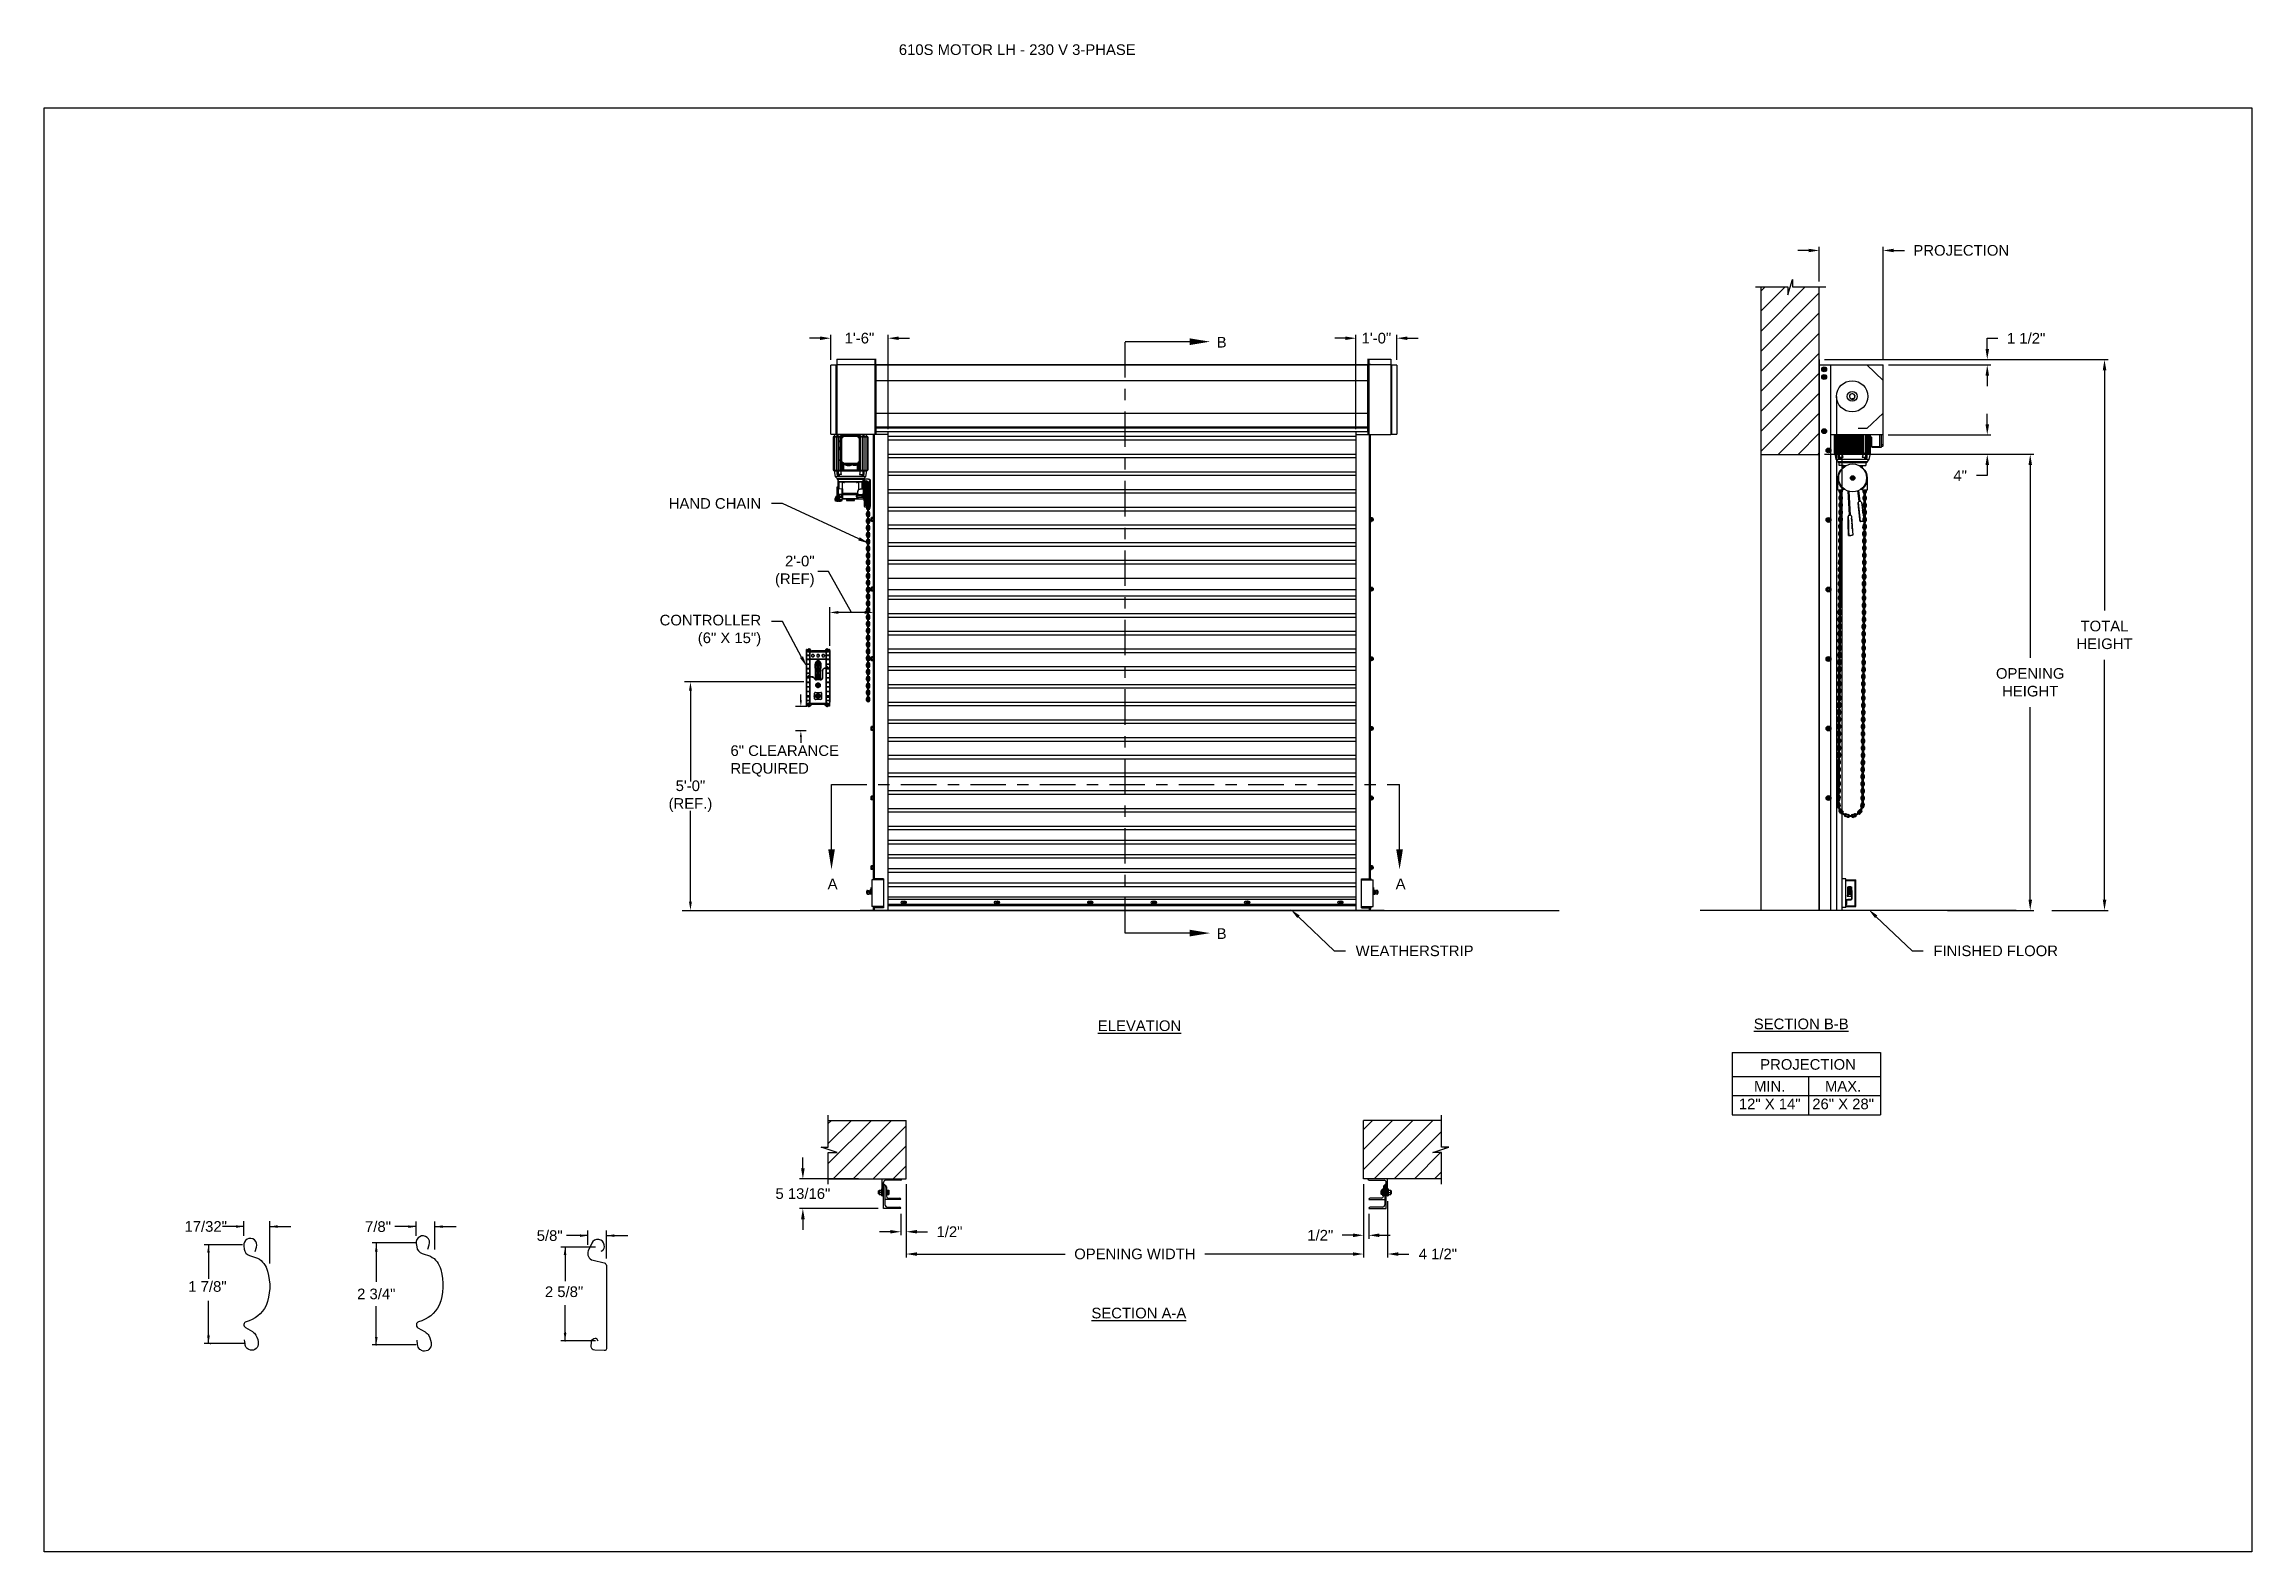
# Model space of a CAD drawing. Header units: inches. Extents: x 170 to 312, y 215 to 248.
# Drawn here: x 243.58 to 263.05, y 214.76 to 228.05 of the extents above; entities that cross this region are included whole.
import ezdxf
from ezdxf import colors
from ezdxf.entities.mleader import LeaderData, LeaderLine
from ezdxf.enums import TextEntityAlignment as Align
from ezdxf.math import Vec2, Vec3

# ---------------------------------------------------------------- set-up
doc = ezdxf.new("R2010")
doc.units = ezdxf.units.IN
doc.header["$LTSCALE"] = 0.25
doc.header["$MEASUREMENT"] = 0
doc.linetypes.add('CENTER', pattern=[2, 1.25, -0.25, 0.25, -0.25])
for name, color, linetype in [('ANNOTATIONS', 1, 'Continuous'), ('DETAILS', 4, 'Continuous'), ('MOTOR LH', 7, 'Continuous'), ('SECTION CUTS', 6, 'CENTER')]:
    doc.layers.add(name, color=color, linetype=linetype)
doc.styles.add('ARIAL', font='arial.ttf', dxfattribs={"height": 0.09375})
doc.styles.add('ROMANS', font='Romans', dxfattribs={"height": 0.09375})
doc.styles.get("Standard").update_dxf_attribs({"font": 'romans.shx'})
doc.dimstyles.get("Standard").update_dxf_attribs({"dimscale": 60, "dimtxt": 0.0833, "dimasz": 0.0833, "dimexe": 0.0833, "dimexo": 0.04, "dimgap": 0.09, "dimtad": 0, "dimtih": 1, "dimtoh": 1, "dimdec": 4, "dimzin": 1, "dimdsep": 46, "dimlunit": 4, "dimtxsty": 'Standard', "dimcen": 0.09, "dimclrt": 150, "dimadec": 4, "dimazin": 2, "dimtfac": 1, "dimtdec": 0, "dimtofl": 0, "dimtmove": 0, "dimatfit": 3, "dimfxl": 1, "dimtolj": 1, "dimtzin": 0, "dimlwd": -1, "dimlwe": -1, "dimarcsym": 1})
doc.dimstyles.new('STANDARD$0', dxfattribs={"dimtxt": 0.09375, "dimasz": 0.09375, "dimexe": 0.03125, "dimexo": 0.046875, "dimgap": 0.09, "dimtad": 0, "dimtih": 1, "dimtoh": 1, "dimdec": 4, "dimzin": 0, "dimdsep": 46, "dimtxsty": 'ARIAL', "dimcen": 0.09, "dimadec": 0, "dimazin": 0, "dimtfac": 1, "dimtdec": 4, "dimtofl": 0, "dimtmove": 0, "dimatfit": 1, "dimfxl": 1, "dimtolj": 1, "dimtzin": 0, "dimarcsym": 0})
pattern_1 = [(45, (72.00666, -32.78357), (-0.08838835, 0.08838835), [])]

msp = doc.modelspace()

# ---------------------------------------------------------------- texts
at = {"layer": 'ANNOTATIONS', "style": 'ARIAL'}
for s, p in [('1 7/8"', (244.84993, 217.05177)), ('2 5/8"', (247.99493, 217.00538))]:
    msp.add_text(s, height=0.09375, dxfattribs=at).set_placement(p)
msp.add_text('2 3/4"', height=0.09375, dxfattribs=at).set_placement((246.50776, 217.03304), align=Align.MIDDLE_CENTER)
at = {"layer": 'ANNOTATIONS', "insert": (251.11633, 228.05267), "char_height": 0.09375, "width": 6.6478959, "attachment_point": 1, "line_spacing_factor": 0.86134, "style": 'ARIAL'}
msp.add_mtext('610S MOTOR LH - 230 V 3-PHASE', dxfattribs=at)
at = {"layer": 'ANNOTATIONS', "char_height": 0.09375, "style": 'ARIAL'}
for s, insert, attachment_point in [('2\'-0"\\P(REF)', (250.37322, 223.40353), 6), ('6" CLEARANCE\\PREQUIRED', (249.63164, 221.73296), 4), ('5\'-0"\\P(REF.)', (249.27844, 221.42207), 5), ('17/32"', (245.00348, 217.62729), 5), ('7/8"', (246.52302, 217.62619), 5), ('\\A1;5/8"', (248.03692, 217.54689), 5)]:
    msp.add_mtext(s, dxfattribs=dict(at, insert=insert, attachment_point=attachment_point))
at = {"layer": 'ANNOTATIONS', "char_height": 0.09375, "attachment_point": 2, "style": 'ARIAL'}
for s, insert, width in [('{\\LELEVATION}', (253.23901, 219.44522), 3.0834986), ('{\\LSECTION B-B}', (259.0745, 219.46119), 1.3823677), ('{\\LSECTION A-A}', (253.2331, 216.91103), 1.3823677)]:
    msp.add_mtext(s, dxfattribs=dict(at, insert=insert, width=width))
for s, width, insert in [('PROJECTION ', 1.7594917, (259.13467, 219.10374)), ('MIN.\\P12" X 14" ', 0.6711642, (258.79655, 218.91175)), ('MAX.\\P26" X 28"', 0.6567117, (259.44398, 218.91175))]:
    msp.add_mtext_dynamic_manual_height_columns(s, width=width, gutter_width=1.36268, heights=[0], dxfattribs=dict(at, insert=insert))
at = {"layer": 'SECTION CUTS', "style": 'ARIAL'}
for s, p in [('B', (253.91966, 225.3786)), ('A', (250.48836, 220.60215)), ('A', (255.49789, 220.60215)), ('B', (253.91966, 220.16333))]:
    msp.add_text(s, height=0.09375, dxfattribs=at).set_placement(p)

# ---------------------------------------------------------------- blocks, each defined once
blk = doc.blocks.new('*D134')
at = {"layer": 'ANNOTATIONS', "color": 0, "lineweight": -2, "transparency": 16777216}
for p, q in [((250.27, 218.141), (250.27, 218.235)), ((250.76, 218.047), (250.239, 218.047)), ((250.935, 217.786), (250.239, 217.786)), ((250.27, 217.692), (250.27, 217.598))]:
    blk.add_line(p, q, dxfattribs=at)
at = {"layer": 'ANNOTATIONS', "color": 0, "transparency": 16777216}
for points in [[(250.254, 218.141), (250.286, 218.141), (250.27, 218.047)], [(250.254, 217.692), (250.286, 217.692), (250.27, 217.786)]]:
    blk.add_solid(points, dxfattribs=at)
at = {"layer": 'defpoints', "color": 0, "transparency": 16777216}
for p in [(250.806, 218.047), (250.27, 217.786), (250.981, 217.786)]:
    blk.add_point(p, dxfattribs=at)
at = {"layer": 'ANNOTATIONS', "color": 0, "transparency": 16777216, "insert": (250.27, 217.917), "char_height": 0.09375, "attachment_point": 5, "style": 'ARIAL'}
blk.add_mtext('\\A1;5 13/16"', dxfattribs=at)
blk = doc.blocks.new('*D135')
at = {"layer": 'ANNOTATIONS', "color": 0, "lineweight": -2, "transparency": 16777216}
for p, q in [((255.215, 218.001), (255.215, 217.519)), ((255.262, 217.739), (255.262, 217.519)), ((255.121, 217.55), (255.027, 217.55)), ((255.355, 217.55), (255.449, 217.55))]:
    blk.add_line(p, q, dxfattribs=at)
at = {"layer": 'ANNOTATIONS', "color": 0, "transparency": 16777216}
for points in [[(255.121, 217.566), (255.121, 217.534), (255.215, 217.55)], [(255.355, 217.566), (255.355, 217.534), (255.262, 217.55)]]:
    blk.add_solid(points, dxfattribs=at)
at = {"layer": 'defpoints', "color": 0, "transparency": 16777216}
for p in [(255.215, 218.047), (255.262, 217.786), (255.262, 217.55)]:
    blk.add_point(p, dxfattribs=at)
at = {"layer": 'ANNOTATIONS', "color": 0, "transparency": 16777216, "insert": (254.833, 217.55), "char_height": 0.0938, "attachment_point": 5, "style": 'ARIAL'}
blk.add_mtext('\\A1;1/2"', dxfattribs=at)
blk = doc.blocks.new('*D136')
at = {"layer": 'ANNOTATIONS', "color": 0, "lineweight": -2, "transparency": 16777216}
for p, q in [((251.181, 218.001), (251.181, 217.55)), ((251.135, 217.739), (251.135, 217.55)), ((251.041, 217.581), (250.947, 217.581)), ((251.275, 217.581), (251.369, 217.581))]:
    blk.add_line(p, q, dxfattribs=at)
at = {"layer": 'ANNOTATIONS', "color": 0, "transparency": 16777216}
for points in [[(251.041, 217.597), (251.041, 217.566), (251.135, 217.581)], [(251.275, 217.597), (251.275, 217.566), (251.181, 217.581)]]:
    blk.add_solid(points, dxfattribs=at)
at = {"layer": 'defpoints', "color": 0, "transparency": 16777216}
for p in [(251.181, 218.047), (251.135, 217.786), (251.135, 217.581)]:
    blk.add_point(p, dxfattribs=at)
at = {"layer": 'ANNOTATIONS', "color": 0, "transparency": 16777216, "insert": (251.563, 217.581), "char_height": 0.0938, "attachment_point": 5, "style": 'ARIAL'}
blk.add_mtext('\\A1;1/2"', dxfattribs=at)
blk = doc.blocks.new('*D137')
at = {"layer": 'ANNOTATIONS', "color": 0, "lineweight": -2, "transparency": 16777216}
for p, q in [((250.516, 225.271), (250.516, 225.492)), ((251.022, 224.659), (251.022, 225.492)), ((250.422, 225.461), (250.328, 225.461)), ((251.115, 225.461), (251.209, 225.461))]:
    blk.add_line(p, q, dxfattribs=at)
at = {"layer": 'ANNOTATIONS', "color": 0, "transparency": 16777216}
for points in [[(250.422, 225.476), (250.422, 225.445), (250.516, 225.461)], [(251.115, 225.476), (251.115, 225.445), (251.022, 225.461)]]:
    blk.add_solid(points, dxfattribs=at)
at = {"layer": 'defpoints', "color": 0, "transparency": 16777216}
for p in [(250.516, 225.461), (250.516, 225.224), (251.022, 224.612)]:
    blk.add_point(p, dxfattribs=at)
at = {"layer": 'ANNOTATIONS', "color": 0, "transparency": 16777216, "insert": (250.769, 225.461), "char_height": 0.0938, "attachment_point": 5, "style": 'ARIAL'}
blk.add_mtext('\\A1;1\'-6"', dxfattribs=at)
blk = doc.blocks.new('*D138')
at = {"layer": 'ANNOTATIONS', "color": 0, "lineweight": -2, "transparency": 16777216}
for p, q in [((255.148, 224.659), (255.148, 225.492)), ((255.508, 225.271), (255.508, 225.492)), ((255.054, 225.461), (254.961, 225.461)), ((255.602, 225.461), (255.696, 225.461))]:
    blk.add_line(p, q, dxfattribs=at)
at = {"layer": 'ANNOTATIONS', "color": 0, "transparency": 16777216}
for points in [[(255.054, 225.476), (255.054, 225.445), (255.148, 225.461)], [(255.602, 225.476), (255.602, 225.445), (255.508, 225.461)]]:
    blk.add_solid(points, dxfattribs=at)
at = {"layer": 'defpoints', "color": 0, "transparency": 16777216}
for p in [(255.148, 225.461), (255.508, 225.224), (255.148, 224.612)]:
    blk.add_point(p, dxfattribs=at)
at = {"layer": 'ANNOTATIONS', "color": 0, "transparency": 16777216, "insert": (255.328, 225.461), "char_height": 0.0938, "attachment_point": 5, "style": 'ARIAL'}
blk.add_mtext('\\A1;1\'-0"', dxfattribs=at)
blk = doc.blocks.new('*D139')
at = {"layer": 'ANNOTATIONS', "color": 0, "lineweight": -2, "transparency": 16777216}
for p, q in [((255.215, 218.001), (255.215, 217.353)), ((255.427, 217.851), (255.427, 217.353)), ((255.121, 217.385), (255.027, 217.385)), ((255.521, 217.385), (255.615, 217.385))]:
    blk.add_line(p, q, dxfattribs=at)
at = {"layer": 'ANNOTATIONS', "color": 0, "transparency": 16777216}
for points in [[(255.121, 217.4), (255.121, 217.369), (255.215, 217.385)], [(255.521, 217.4), (255.521, 217.369), (255.427, 217.385)]]:
    blk.add_solid(points, dxfattribs=at)
at = {"layer": 'defpoints', "color": 0, "transparency": 16777216}
for p in [(255.215, 218.047), (255.427, 217.897), (255.427, 217.385)]:
    blk.add_point(p, dxfattribs=at)
at = {"layer": 'ANNOTATIONS', "color": 0, "transparency": 16777216, "insert": (255.87, 217.385), "char_height": 0.0938, "attachment_point": 5, "style": 'ARIAL'}
blk.add_mtext('\\A1;4 1/2"', dxfattribs=at)
blk = doc.blocks.new('*D115')
at = {"layer": 'ANNOTATIONS', "color": 0, "lineweight": -2, "transparency": 16777216}
for p, q in [((251.181, 218.001), (251.181, 217.353)), ((255.215, 218.001), (255.215, 217.353)), ((251.275, 217.385), (252.582, 217.385)), ((255.121, 217.385), (253.814, 217.385))]:
    blk.add_line(p, q, dxfattribs=at)
at = {"layer": 'ANNOTATIONS', "color": 0, "transparency": 16777216}
for points in [[(251.275, 217.4), (251.275, 217.369), (251.181, 217.385)], [(255.121, 217.4), (255.121, 217.369), (255.215, 217.385)]]:
    blk.add_solid(points, dxfattribs=at)
at = {"layer": 'defpoints', "color": 0, "transparency": 16777216}
for p in [(251.181, 218.047), (255.215, 218.047), (255.215, 217.385)]:
    blk.add_point(p, dxfattribs=at)
at = {"layer": 'ANNOTATIONS', "color": 0, "transparency": 16777216, "insert": (253.198, 217.385), "char_height": 0.09375, "attachment_point": 5, "style": 'ARIAL'}
blk.add_mtext('\\A1;OPENING WIDTH', dxfattribs=at)
blk = doc.blocks.new('*D116')
at = {"layer": 'ANNOTATIONS', "color": 0, "lineweight": -2, "transparency": 16777216}
for p, q in [((259.233, 225.96), (259.233, 226.266)), ((259.797, 225.272), (259.797, 226.266)), ((259.139, 226.235), (259.045, 226.235)), ((259.89, 226.235), (259.984, 226.235))]:
    blk.add_line(p, q, dxfattribs=at)
at = {"layer": 'ANNOTATIONS', "color": 0, "transparency": 16777216}
for points in [[(259.139, 226.25), (259.139, 226.219), (259.233, 226.235)], [(259.89, 226.25), (259.89, 226.219), (259.797, 226.235)]]:
    blk.add_solid(points, dxfattribs=at)
at = {"layer": 'defpoints', "color": 0, "transparency": 16777216}
for p in [(259.797, 226.235), (259.233, 225.913), (259.797, 225.225)]:
    blk.add_point(p, dxfattribs=at)
at = {"layer": 'ANNOTATIONS', "color": 0, "transparency": 16777216, "insert": (260.486, 226.235), "char_height": 0.09375, "attachment_point": 5, "style": 'ARIAL'}
blk.add_mtext('\\A1;PROJECTION ', dxfattribs=at)
blk = doc.blocks.new('*D117')
at = {"layer": 'ANNOTATIONS', "color": 0, "lineweight": -2, "transparency": 16777216}
for p, q in [((259.28, 224.437), (261.126, 224.437)), ((261.094, 224.343), (261.094, 222.643)), ((261.094, 220.509), (261.094, 222.208)), ((260.364, 220.415), (261.126, 220.415))]:
    blk.add_line(p, q, dxfattribs=at)
at = {"layer": 'ANNOTATIONS', "color": 0, "transparency": 16777216}
for points in [[(261.079, 224.343), (261.11, 224.343), (261.094, 224.437)], [(261.079, 220.509), (261.11, 220.509), (261.094, 220.415)]]:
    blk.add_solid(points, dxfattribs=at)
at = {"layer": 'defpoints', "color": 0, "transparency": 16777216}
for p in [(259.233, 224.437), (260.317, 220.415), (261.094, 220.415)]:
    blk.add_point(p, dxfattribs=at)
at = {"layer": 'ANNOTATIONS', "color": 0, "transparency": 16777216, "insert": (261.094, 222.426), "char_height": 0.09375, "attachment_point": 5, "style": 'ARIAL'}
blk.add_mtext('\\A1;OPENING\\PHEIGHT', dxfattribs=at)
blk = doc.blocks.new('*D118')
at = {"layer": 'ANNOTATIONS', "color": 0, "lineweight": -2, "transparency": 16777216}
for p, q in [((259.28, 225.273), (261.781, 225.273)), ((261.749, 225.179), (261.749, 223.061)), ((261.749, 220.509), (261.749, 222.626)), ((261.284, 220.415), (261.781, 220.415))]:
    blk.add_line(p, q, dxfattribs=at)
at = {"layer": 'ANNOTATIONS', "color": 0, "transparency": 16777216}
for points in [[(261.734, 225.179), (261.765, 225.179), (261.749, 225.273)], [(261.734, 220.509), (261.765, 220.509), (261.749, 220.415)]]:
    blk.add_solid(points, dxfattribs=at)
at = {"layer": 'defpoints', "color": 0, "transparency": 16777216}
for p in [(259.233, 225.273), (261.237, 220.415), (261.749, 220.415)]:
    blk.add_point(p, dxfattribs=at)
at = {"layer": 'ANNOTATIONS', "color": 0, "transparency": 16777216, "insert": (261.749, 222.844), "char_height": 0.0938, "attachment_point": 5, "style": 'ARIAL'}
blk.add_mtext('\\A1;TOTAL\\PHEIGHT', dxfattribs=at)
blk = doc.blocks.new('*D119')
at = {"layer": 'ANNOTATIONS', "color": 0, "lineweight": -2, "transparency": 16777216}
for p, q in [((260.715, 224.701), (260.715, 224.795)), ((259.841, 224.608), (260.746, 224.608)), ((259.841, 224.437), (260.746, 224.437)), ((260.715, 224.343), (260.715, 224.249)), ((260.715, 224.249), (260.621, 224.249))]:
    blk.add_line(p, q, dxfattribs=at)
at = {"layer": 'ANNOTATIONS', "color": 0, "transparency": 16777216}
for points in [[(260.7, 224.701), (260.731, 224.701), (260.715, 224.608)], [(260.7, 224.343), (260.731, 224.343), (260.715, 224.437)]]:
    blk.add_solid(points, dxfattribs=at)
at = {"layer": 'defpoints', "color": 0, "transparency": 16777216}
for p in [(259.794, 224.608), (259.794, 224.437), (260.715, 224.437)]:
    blk.add_point(p, dxfattribs=at)
at = {"layer": 'ANNOTATIONS', "color": 0, "transparency": 16777216, "insert": (260.476, 224.249), "char_height": 0.0938, "attachment_point": 5, "style": 'ARIAL'}
blk.add_mtext('\\A1;4"', dxfattribs=at)
blk = doc.blocks.new('*D120')
at = {"layer": 'ANNOTATIONS', "color": 0, "lineweight": -2, "transparency": 16777216}
for p, q in [((259.843, 225.273), (260.746, 225.273)), ((260.715, 225.366), (260.715, 225.46)), ((260.715, 225.46), (260.809, 225.46)), ((259.843, 225.225), (260.746, 225.225)), ((260.715, 225.131), (260.715, 225.038))]:
    blk.add_line(p, q, dxfattribs=at)
at = {"layer": 'ANNOTATIONS', "color": 0, "transparency": 16777216}
for points in [[(260.7, 225.366), (260.731, 225.366), (260.715, 225.273)], [(260.7, 225.131), (260.731, 225.131), (260.715, 225.225)]]:
    blk.add_solid(points, dxfattribs=at)
at = {"layer": 'defpoints', "color": 0, "transparency": 16777216}
for p in [(259.797, 225.273), (260.715, 225.273), (259.797, 225.225)]:
    blk.add_point(p, dxfattribs=at)
at = {"layer": 'ANNOTATIONS', "color": 0, "transparency": 16777216, "insert": (261.058, 225.46), "char_height": 0.0938, "attachment_point": 5, "style": 'ARIAL'}
blk.add_mtext('\\A1;1 1/2"', dxfattribs=at)

# ---------------------------------------------------------------- dimensions: what is measured, and where the dimension line sits
at = {"layer": 'ANNOTATIONS'}
dim = msp.add_linear_dim(base=(259.79658, 226.23467), p1=(259.2327, 225.91347), p2=(259.79658, 225.22508), text='PROJECTION ', dimstyle='STANDARD$0', dxfattribs=at)
dim.commit()
dim.dimension.update_dxf_attribs({"geometry": '*D116', "text_midpoint": (260.48569, 226.23467)})
for base, p1, p2, angle, text, picture, middle in [((250.51571, 225.46051), (251.02165, 224.61169), (250.51571, 225.22384), 180, '1\'-6"', '*D137', (250.76868, 225.46051)), ((255.14815, 225.46051), (255.50835, 225.22422), (255.14815, 224.61169), 180, '1\'-0"', '*D138', (255.32825, 225.46051)), ((250.2701, 217.78574), (250.80645, 218.04741), (250.98145, 217.78574), 90, '5 13/16"', '*D134', (250.2701, 217.91658)), ((251.13458, 217.58132), (251.18145, 218.04742), (251.13458, 217.78574), 180, '1/2"', '*D136', (251.56303, 217.58132))]:
    dim = msp.add_linear_dim(base=base, p1=p1, p2=p2, angle=angle, text=text, dimstyle='STANDARD$0', dxfattribs=at)
    dim.commit()
    dim.dimension.update_dxf_attribs({"geometry": picture, "text_midpoint": middle, "dimtype": 160})
for base, p1, p2, text, picture, middle in [((260.71525, 225.27272), (259.79658, 225.22508), (259.79658, 225.27272), '1 1/2"', '*D120', (261.05769, 225.46022)), ((261.74928, 220.41511), (259.2327, 225.27272), (261.23723, 220.41511), 'TOTAL\\PHEIGHT', '*D118', (261.74928, 222.84392)), ((260.71525, 224.43674), (259.79445, 224.60767), (259.79445, 224.43674), '4"', '*D119', (260.47574, 224.24924)), ((261.09429, 220.41511), (259.2327, 224.43674), (260.31689, 220.41511), 'OPENING\\PHEIGHT', '*D117', (261.09429, 222.42592))]:
    dim = msp.add_linear_dim(base=base, p1=p1, p2=p2, angle=90, text=text, dimstyle='STANDARD$0', dxfattribs=at)
    dim.commit()
    dim.dimension.update_dxf_attribs({"geometry": picture, "text_midpoint": middle})
dim = msp.add_aligned_dim(p1=(251.18145, 218.04742), p2=(255.21479, 218.04742), distance=-0.6628, text='OPENING WIDTH', dimstyle='STANDARD$0', dxfattribs=at)
dim.commit()
dim.dimension.update_dxf_attribs({"geometry": '*D115', "text_midpoint": (253.19812, 217.38462)})
for base, p2, text, picture, middle in [((255.26166, 217.55007), (255.26166, 217.78574), '1/2"', '*D135', (254.83321, 217.55007)), ((255.42729, 217.38462), (255.42729, 217.89742), '4 1/2"', '*D139', (255.86978, 217.38462))]:
    dim = msp.add_linear_dim(base=base, p1=(255.21479, 218.04742), p2=p2, text=text, dimstyle='STANDARD$0', dxfattribs=at)
    dim.commit()
    dim.dimension.update_dxf_attribs({"geometry": picture, "text_midpoint": middle, "dimtype": 160})

# ---------------------------------------------------------------- hatches: boundary and pattern name
at = {"layer": 'MOTOR LH'}
h = msp.add_hatch(dxfattribs=at)
h.set_pattern_fill('ANSI31', color=256, style=0)
h.set_pattern_definition(pattern_1)
h.paths.add_polyline_path([(258.71707, 224.43674), (259.2327, 224.43674), (259.2327, 225.91347), (258.9962, 225.91347), (258.9962, 225.97813), (258.95779, 225.84477), (258.95779, 225.91347), (258.71707, 225.91347)])
h = msp.add_hatch(dxfattribs=at)
h.set_pattern_fill('ANSI31', color=256, style=0)
h.set_pattern_definition(pattern_1)
h.paths.add_polyline_path([(251.18145, 218.56305), (250.49395, 218.56305), (250.49395, 218.32585), (250.42985, 218.32585), (250.57192, 218.27894), (250.49395, 218.27894), (250.49395, 218.04742), (251.18145, 218.04742), (251.18145, 218.20993)])
h = msp.add_hatch(dxfattribs=at)
h.set_pattern_fill('ANSI31', color=256, style=0)
h.set_pattern_definition(pattern_1)
h.paths.add_polyline_path([(255.96639, 218.32585), (255.90229, 218.32585), (255.90229, 218.56305), (255.21479, 218.56305), (255.21479, 218.04742), (255.23296, 218.04742), (255.90229, 218.04742), (255.90229, 218.27894), (255.82432, 218.27894)])

# ---------------------------------------------------------------- linework, layer by layer
at = {"layer": 'ANNOTATIONS'}
for p, q in [((250.50639, 222.74794), (250.50639, 223.08974)), ((250.8161, 223.04261), (250.58406, 223.04261)), ((250.27829, 222.42941), (249.22734, 222.42941)), ((249.27844, 222.35175), (249.27844, 221.55133)), ((250.29927, 222.21402), (250.205, 222.21402)), ((250.25213, 222.26716), (250.25213, 222.3203)), ((250.29927, 221.99872), (250.205, 221.99872)), ((250.25213, 221.94558), (250.25213, 221.89244)), ((249.27844, 220.49278), (249.27844, 221.2928)), ((258.46598, 219.16317), (258.46598, 218.6118)), ((258.46598, 219.16317), (259.77375, 219.16317)), ((259.77375, 219.16317), (259.77375, 218.6118)), ((258.46598, 218.9517), (259.77375, 218.9517)), ((259.13884, 218.9517), (259.13884, 218.6118)), ((258.46598, 218.78175), (259.77375, 218.78175)), ((258.46598, 218.6118), (259.77375, 218.6118)), ((245.34033, 217.54554), (245.34033, 217.67417)), ((245.56771, 217.3), (245.56771, 217.67417)), ((245.34033, 217.62729), (245.15283, 217.62729)), ((245.56771, 217.62729), (245.75521, 217.62729)), ((246.85905, 217.48306), (246.47112, 217.48306)), ((246.50776, 217.48306), (246.50776, 217.14004)), ((246.85988, 217.62619), (246.67238, 217.62619)), ((246.85988, 217.54444), (246.85988, 217.67306)), ((247.02439, 217.42608), (247.02439, 217.67306)), ((247.02439, 217.62619), (247.21189, 217.62619)), ((248.37377, 217.54689), (248.18627, 217.54689)), ((248.37377, 217.46513), (248.37377, 217.59376)), ((248.53829, 217.34678), (248.53829, 217.59376)), ((248.53829, 217.54689), (248.72579, 217.54689)), ((245.3268, 217.46623), (244.9893, 217.46623)), ((245.02778, 217.46623), (245.02778, 217.16466)), ((248.4421, 217.44645), (248.1343, 217.44645)), ((248.17278, 217.44645), (248.17278, 217.14489)), ((245.02778, 216.59435), (245.02778, 216.97154)), ((246.50776, 216.58302), (246.50776, 216.92604)), ((248.17278, 216.61924), (248.17278, 216.93393)), ((245.35493, 216.59435), (244.9893, 216.59435)), ((246.85905, 216.58302), (246.47112, 216.58302)), ((248.4421, 216.61924), (248.1343, 216.61924))]:
    msp.add_line(p, q, dxfattribs=at)
for p in [(248.50247, 217.41494), (245.02778, 216.66885), (245.04555, 216.59435), (246.50776, 216.58302), (248.17278, 216.69374), (248.17278, 216.61924)]:
    msp.add_point(p, dxfattribs=at)
for points in [[(250.58406, 223.02967), (250.58406, 223.05556), (250.50639, 223.04261)], [(250.8161, 223.02967), (250.8161, 223.05556), (250.89376, 223.04261)], [(249.29138, 222.35175), (249.26549, 222.35175), (249.27844, 222.42941)], [(250.26099, 222.26716), (250.24328, 222.26716), (250.25213, 222.21402)], [(250.26099, 221.94558), (250.24328, 221.94558), (250.25213, 221.99872)], [(249.29138, 220.49278), (249.26549, 220.49278), (249.27844, 220.41511)], [(245.27001, 217.61557), (245.27001, 217.63901), (245.34033, 217.62729)], [(245.63803, 217.63901), (245.63803, 217.61557), (245.56771, 217.62729)], [(246.78956, 217.61447), (246.78956, 217.63791), (246.85988, 217.62619)], [(247.09472, 217.63791), (247.09472, 217.61447), (247.02439, 217.62619)], [(248.30345, 217.53517), (248.30345, 217.55861), (248.37377, 217.54689)], [(248.60861, 217.55861), (248.60861, 217.53517), (248.53829, 217.54689)], [(245.0395, 217.39591), (245.01605, 217.39591), (245.02778, 217.46623)], [(246.51948, 217.40696), (246.49604, 217.40696), (246.50776, 217.47728)], [(248.1845, 217.37613), (248.16106, 217.37613), (248.17278, 217.44645)], [(245.0395, 216.66467), (245.01605, 216.66467), (245.02778, 216.59435)], [(246.51948, 216.65334), (246.49604, 216.65334), (246.50776, 216.58302)], [(248.1845, 216.68956), (248.16106, 216.68956), (248.17278, 216.61924)]]:
    msp.add_solid(points, dxfattribs=at)
at = {"layer": 'defpoints'}
msp.add_lwpolyline([(263.04861, 214.75854), (243.57874, 214.75854), (243.57874, 227.49365), (263.04861, 227.49365)], close=True, dxfattribs=at)
at = {"layer": 'DETAILS'}
for points in [[(245.4384, 217.40811), (245.45095, 217.44643, 1.25136537), (245.33908, 217.45699), (245.34288, 217.42754, 0.28712033), (245.38863, 217.37182), (245.46034, 217.34773, -0.22337537), (245.54797, 217.23299, -0.17060067), (245.53567, 216.92947, -0.22026111), (245.35954, 216.78827, 0.64862145), (245.35365, 216.73683), (245.41526, 216.7004, -0.11918191), (245.44651, 216.67003, -0.14967798), (245.46556, 216.58828), (245.46541, 216.58656, -0.533076), (245.38493, 216.54218, -0.02656611), (245.36962, 216.55167, -0.19330383), (245.35011, 216.59429), (245.34663, 216.62935)], [(246.96269, 217.42781), (246.97564, 217.46736, 1.25136537), (246.86021, 217.47825), (246.86413, 217.44787, 0.28712033), (246.91134, 217.39037), (246.98533, 217.36551, -0.22337537), (247.07575, 217.24712, -0.17060067), (247.06306, 216.93393, -0.22026111), (246.88132, 216.78823, 0.64862142), (246.87525, 216.73516), (246.93882, 216.69758, -0.11918191), (246.97106, 216.66624, -0.14967798), (246.99072, 216.58189), (246.99056, 216.58011, -0.533076), (246.90752, 216.53431, -0.02656611), (246.89172, 216.5441, -0.19330383), (246.87159, 216.58808), (246.868, 216.62426)], [(248.4921, 217.40975, 0.33746117), (248.51903, 217.44781), (248.51871, 217.46569, 0.73725505), (248.40856, 217.48055), (248.37775, 217.41413, 0.47976839), (248.41956, 217.32981), (248.51798, 217.30824, -0.21720182), (248.53829, 217.28428), (248.53829, 216.54957, -0.36619075), (248.51855, 216.53415), (248.43389, 216.53687, -0.41028649), (248.40262, 216.57038), (248.40456, 216.60768, -0.37745755), (248.43839, 216.644, -0.31905635), (248.45027, 216.63852), (248.46134, 216.61924)]]:
    msp.add_lwpolyline(points, format="xyb", dxfattribs=at)
at = {"layer": 'MOTOR LH'}
for p, q in [((258.67069, 225.91347), (258.95779, 225.91347)), ((258.71707, 225.91347), (258.71707, 220.41511)), ((258.95779, 225.84477), (258.9962, 225.97813)), ((258.95779, 225.91347), (258.95779, 225.84477)), ((258.9962, 225.97813), (258.9962, 225.91347)), ((258.9962, 225.91347), (259.2914, 225.91347)), ((259.2327, 220.41511), (259.2327, 225.91347)), ((250.56937, 225.27751), (250.56937, 224.61339)), ((250.9087, 225.22981), (250.9087, 225.27751)), ((250.91296, 225.22981), (250.91296, 225.27829)), ((255.25261, 225.27829), (255.25261, 225.22981)), ((255.2611, 225.27751), (255.2611, 225.22981)), ((255.45506, 225.27751), (255.45506, 224.61462)), ((259.2335, 225.27272), (259.2335, 225.22375)), ((259.23563, 225.22588), (259.23563, 225.27272)), ((259.23644, 225.22588), (259.23644, 225.27272)), ((250.56686, 225.22384), (250.51571, 225.22384)), ((250.56366, 224.61339), (250.56366, 225.22384)), ((250.56686, 225.22384), (250.56686, 224.61339)), ((250.56767, 225.22384), (250.56767, 224.61339)), ((250.56937, 225.22956), (250.89376, 225.22956)), ((250.9087, 225.22635), (250.56937, 225.22635)), ((250.89376, 225.22635), (250.89376, 225.22981)), ((250.89376, 225.22981), (250.91296, 225.22981)), ((250.90229, 225.22635), (250.90229, 225.22981)), ((250.9087, 224.61088), (250.9087, 225.22635)), ((250.91296, 225.22555), (250.9087, 225.22555)), ((250.91296, 225.23034), (255.25261, 225.23034)), ((250.91296, 225.22688), (255.25261, 225.22688)), ((250.91296, 225.22688), (250.91296, 224.63674)), ((250.91296, 225.08749), (255.25261, 225.08749)), ((255.27603, 225.22981), (255.25261, 225.22981)), ((255.25261, 224.63674), (255.25261, 225.22688)), ((255.2611, 225.22555), (255.25261, 225.22555)), ((255.45506, 225.22635), (255.2611, 225.22635)), ((255.2611, 225.22635), (255.2611, 224.61169)), ((255.26751, 225.22635), (255.26751, 225.22981)), ((255.27603, 225.22635), (255.27603, 225.22981)), ((255.27603, 225.22956), (255.45506, 225.22956)), ((255.50835, 225.22422), (255.45506, 225.22422)), ((255.45719, 224.61462), (255.45719, 225.22422)), ((255.4604, 225.22422), (255.4604, 224.61462)), ((259.2327, 225.21912), (259.23452, 225.21912)), ((259.23402, 225.22482), (259.23452, 225.22482)), ((259.23452, 220.41779), (259.23452, 225.22508)), ((259.23452, 225.22508), (259.79658, 225.22508)), ((259.23563, 225.22588), (259.23644, 225.22588)), ((259.28113, 225.19918), (259.28167, 225.20084)), ((259.28113, 225.13105), (259.28167, 225.13271)), ((259.2829, 225.19816), (259.28381, 225.19995)), ((259.2829, 225.13003), (259.28381, 225.13182)), ((259.28988, 225.19413), (259.28988, 225.19413)), ((259.28988, 225.17938), (259.28988, 225.17938)), ((259.28988, 225.126), (259.28988, 225.126)), ((259.28988, 225.11125), (259.28988, 225.11125)), ((259.33672, 220.41779), (259.33672, 225.22508)), ((259.6521, 225.22508), (259.79658, 225.08749)), ((259.79658, 224.52597), (259.79658, 225.22508)), ((259.23452, 225.03994), (259.2327, 225.03994)), ((259.38675, 224.94831), (259.38675, 220.41511)), ((259.5213, 224.92965), (259.53305, 224.93172)), ((259.52337, 224.91791), (259.5213, 224.92965)), ((259.53512, 224.91998), (259.52337, 224.91791)), ((259.53305, 224.93172), (259.53512, 224.91998)), ((259.54672, 224.95594), (259.54655, 224.95569)), ((259.54772, 224.94905), (259.54796, 224.94888)), ((250.91296, 224.80124), (255.25261, 224.80124)), ((259.6521, 224.66365), (259.79658, 224.80124)), ((250.51571, 224.61339), (250.56767, 224.61339)), ((250.53773, 224.59113), (250.53773, 224.29586)), ((250.5647, 224.59113), (250.53773, 224.59113)), ((250.53773, 224.59113), (250.56251, 224.59113)), ((250.55756, 224.59113), (250.53773, 224.59113)), ((250.53773, 224.59113), (250.54709, 224.59113)), ((250.53773, 224.59113), (250.53773, 224.59113)), ((250.54458, 224.59113), (250.57836, 224.59113)), ((250.54458, 224.59113), (250.54458, 224.29586)), ((250.54458, 224.59113), (250.54458, 224.59113)), ((250.54696, 224.59113), (250.54458, 224.59113)), ((250.54614, 224.59113), (250.54614, 224.29586)), ((250.54974, 224.61339), (250.54696, 224.59759)), ((250.54696, 224.59759), (250.54696, 224.59113)), ((250.5628, 224.59113), (250.5628, 224.29586)), ((250.5646, 224.59113), (250.5646, 224.29586)), ((250.56881, 224.61095), (250.56881, 224.59575)), ((250.56937, 224.61088), (250.56937, 224.61169)), ((250.56995, 224.61169), (250.56937, 224.61169)), ((250.9087, 224.61088), (250.56937, 224.61088)), ((250.57193, 224.59575), (250.6014, 224.59575)), ((250.57836, 224.59575), (250.57836, 224.29124)), ((250.58105, 224.59113), (250.59986, 224.59113)), ((250.58105, 224.59113), (250.58105, 224.29586)), ((250.58186, 224.59575), (250.58186, 224.61088)), ((250.58316, 224.59113), (250.58316, 224.29586)), ((250.58759, 224.59113), (250.58759, 224.59575)), ((250.59986, 224.58652), (250.59986, 224.59113)), ((250.60018, 224.58652), (250.59986, 224.58652)), ((250.60018, 224.59113), (250.6014, 224.59113)), ((250.60018, 224.59113), (250.60018, 224.57283)), ((250.60018, 224.53216), (250.60018, 224.51366)), ((250.6014, 224.57452), (250.6007, 224.57452)), ((250.6007, 224.53023), (250.6014, 224.53023)), ((250.6014, 224.51547), (250.60073, 224.51547)), ((250.60509, 224.59667), (250.6014, 224.59667)), ((250.6014, 224.35676), (250.6014, 224.59667)), ((250.60509, 224.35676), (250.60509, 224.59667)), ((250.60694, 224.58375), (250.60693, 224.36968)), ((250.60694, 224.58375), (250.61432, 224.58375)), ((250.607, 224.607), (250.60785, 224.61088)), ((250.61063, 224.58375), (250.61063, 224.36968)), ((250.61432, 224.6059), (250.61432, 224.60959)), ((250.61432, 224.60959), (250.76565, 224.60959)), ((250.61432, 224.6059), (250.76565, 224.60589)), ((250.61432, 224.58375), (250.61432, 224.59041)), ((250.61432, 224.36968), (250.61432, 224.58375)), ((250.61985, 224.59667), (250.62724, 224.59667)), ((250.75273, 224.60405), (250.62724, 224.60405)), ((250.62724, 224.60008), (250.62724, 224.60405)), ((250.75273, 224.60036), (250.62724, 224.60036)), ((250.62724, 224.59667), (250.75273, 224.59667)), ((250.64938, 224.61088), (250.64938, 224.60959)), ((250.69367, 224.60959), (250.69367, 224.61088)), ((250.75273, 224.59667), (250.75273, 224.60405)), ((250.75273, 224.59667), (250.76011, 224.59667)), ((250.76565, 224.58375), (250.76564, 224.36967)), ((250.76565, 224.60589), (250.76565, 224.60959)), ((250.76565, 224.58636), (250.76565, 224.59113)), ((250.76565, 224.58375), (250.77303, 224.58375)), ((250.76934, 224.36967), (250.76934, 224.58375)), ((250.77211, 224.61088), (250.77296, 224.607)), ((250.77303, 224.36967), (250.77303, 224.58375)), ((250.77487, 224.35676), (250.77487, 224.59667)), ((250.77487, 224.59667), (250.77856, 224.59667)), ((250.77856, 224.59667), (250.77856, 224.35676)), ((250.77856, 224.59667), (250.77856, 224.59667)), ((250.77856, 224.59575), (250.79811, 224.59575)), ((250.77978, 224.59113), (250.77856, 224.59113)), ((250.77978, 224.29586), (250.77978, 224.59113)), ((250.78011, 224.58652), (250.77978, 224.58652)), ((250.78011, 224.59113), (250.78011, 224.58652)), ((250.79891, 224.59113), (250.78011, 224.59113)), ((250.79237, 224.59575), (250.79237, 224.59113)), ((250.79681, 224.59113), (250.7968, 224.29586)), ((250.79811, 224.61088), (250.79811, 224.59575)), ((250.79811, 224.59575), (250.81116, 224.59575)), ((250.79891, 224.59113), (250.79891, 224.29586)), ((250.8016, 224.29124), (250.8016, 224.59575)), ((250.8016, 224.59113), (250.84223, 224.59113)), ((250.81116, 224.59575), (250.81116, 224.61088)), ((250.81537, 224.59113), (250.81536, 224.29586)), ((250.81716, 224.59113), (250.81716, 224.29586)), ((250.83301, 224.59759), (250.83066, 224.61088)), ((250.83093, 224.59113), (250.83093, 224.59113)), ((250.84223, 224.59113), (250.83093, 224.59113)), ((250.83146, 224.59113), (250.84223, 224.59113)), ((250.83301, 224.59113), (250.83301, 224.59759)), ((250.84223, 224.59113), (250.83301, 224.59113)), ((250.83382, 224.59113), (250.83382, 224.29586)), ((250.83539, 224.59113), (250.83538, 224.29586)), ((250.84223, 224.59113), (250.84223, 224.29586)), ((250.84223, 224.59113), (250.84223, 224.59113)), ((250.89376, 220.68357), (250.89376, 224.61088)), ((250.90229, 220.69422), (250.90229, 224.61088)), ((250.91296, 224.68019), (250.9087, 224.68019)), ((251.02165, 224.61169), (250.9087, 224.61169)), ((250.91211, 224.62447), (250.91211, 224.6671)), ((250.91211, 224.66043), (250.91296, 224.66043)), ((250.91211, 224.65479), (250.91296, 224.65479)), ((250.91211, 224.64015), (250.91296, 224.64015)), ((250.91211, 224.63115), (250.91508, 224.63115)), ((250.91296, 224.67856), (255.25261, 224.67856)), ((250.91508, 224.61169), (250.91508, 224.63674)), ((251.02165, 220.41698), (251.02165, 224.63674)), ((255.14815, 224.59307), (251.02165, 224.59307)), ((255.14815, 224.56182), (251.02165, 224.56182)), ((255.14815, 220.41698), (255.14815, 224.63674)), ((255.14815, 224.61169), (255.45331, 224.61169)), ((255.2611, 224.68019), (255.25261, 224.68019)), ((255.25261, 224.67809), (255.25472, 224.67809)), ((255.25472, 224.61169), (255.25472, 224.68019)), ((255.25769, 224.65944), (255.25472, 224.65944)), ((255.25769, 224.64773), (255.25472, 224.64773)), ((255.25769, 224.63408), (255.25472, 224.63408)), ((255.25769, 224.63214), (255.25472, 224.63214)), ((255.25769, 224.62447), (255.25769, 224.6671)), ((255.26751, 220.69422), (255.26751, 224.61169)), ((255.27603, 220.69422), (255.27603, 224.61169)), ((255.45507, 224.61462), (255.50835, 224.61462)), ((259.28113, 224.65416), (259.28167, 224.65581)), ((259.2829, 224.65313), (259.28381, 224.65492)), ((259.28988, 224.6491), (259.28988, 224.6491)), ((259.28988, 224.63435), (259.28988, 224.63435)), ((259.79658, 224.60767), (259.33672, 224.60767)), ((259.36548, 224.60767), (259.36548, 224.44723)), ((259.37278, 224.44723), (259.37278, 224.60767)), ((259.37445, 224.60767), (259.37445, 224.44723)), ((259.38259, 224.44723), (259.38259, 224.60767)), ((259.38469, 224.60767), (259.38469, 224.44723)), ((259.39222, 224.44723), (259.39222, 224.60767)), ((259.39414, 224.60767), (259.39414, 224.44723)), ((259.40882, 224.44231), (259.40882, 224.60767)), ((259.41169, 224.44723), (259.41169, 224.60767)), ((259.41393, 224.60767), (259.41393, 224.44723)), ((259.42312, 224.44723), (259.42312, 224.60767)), ((259.42355, 224.44723), (259.42355, 224.60767)), ((259.4265, 224.60767), (259.4265, 224.44723)), ((259.42709, 224.60767), (259.42709, 224.44723)), ((259.43389, 224.45314), (259.43389, 224.60767)), ((259.43678, 220.41779), (259.43678, 224.60767)), ((259.43678, 224.60686), (259.44911, 224.60686)), ((259.43842, 224.60767), (259.43842, 224.45314)), ((259.4393, 224.44723), (259.4393, 224.60767)), ((259.44225, 224.60767), (259.44225, 224.44723)), ((259.44308, 224.45314), (259.44308, 224.60767)), ((259.4542, 224.60767), (259.4542, 224.45314)), ((259.45505, 224.44723), (259.45505, 224.60767)), ((259.458, 224.60767), (259.458, 224.44723)), ((259.45878, 224.45314), (259.45878, 224.60767)), ((259.47016, 224.60767), (259.47016, 224.45314)), ((259.47079, 224.44723), (259.47079, 224.60767)), ((259.47375, 224.60767), (259.47375, 224.44723)), ((259.47434, 224.45314), (259.47434, 224.60767)), ((259.48605, 224.60767), (259.48605, 224.45314)), ((259.48654, 224.44723), (259.48654, 224.60767)), ((259.4895, 224.60767), (259.4895, 224.44723)), ((259.48996, 224.45314), (259.48996, 224.60767)), ((259.5019, 224.60767), (259.5019, 224.45314)), ((259.50229, 224.44723), (259.50229, 224.60767)), ((259.50524, 224.60767), (259.50524, 224.44723)), ((259.50562, 224.45314), (259.50562, 224.60767)), ((259.51769, 224.60767), (259.51769, 224.45314)), ((259.51804, 224.44723), (259.51804, 224.60767)), ((259.52099, 224.60767), (259.52099, 224.44723)), ((259.52133, 224.45314), (259.52133, 224.60767)), ((259.53443, 224.60767), (259.53443, 224.45314)), ((259.53477, 224.44723), (259.53477, 224.60767)), ((259.53772, 224.60767), (259.53772, 224.44723)), ((259.53807, 224.45314), (259.53807, 224.60767)), ((259.55014, 224.60767), (259.55014, 224.45314)), ((259.55052, 224.44723), (259.55052, 224.60767)), ((259.55347, 224.60767), (259.55347, 224.44723)), ((259.55387, 224.45314), (259.55387, 224.60767)), ((259.5658, 224.60767), (259.5658, 224.45314)), ((259.56627, 224.44723), (259.56627, 224.60767)), ((259.56922, 224.60767), (259.56922, 224.44723)), ((259.56971, 224.45314), (259.56971, 224.60767)), ((259.6521, 224.66365), (259.57581, 224.66365)), ((259.58142, 224.60767), (259.58142, 224.45314)), ((259.58201, 224.44723), (259.58201, 224.60767)), ((259.58497, 224.60767), (259.58497, 224.44723)), ((259.58561, 224.45314), (259.58561, 224.60767)), ((259.59698, 224.60767), (259.59698, 224.45314)), ((259.59776, 224.44723), (259.59776, 224.60767)), ((259.60072, 224.60767), (259.60072, 224.44723)), ((259.60156, 224.45314), (259.60156, 224.60767)), ((259.61268, 224.60767), (259.61268, 224.45314)), ((259.61351, 224.44723), (259.61351, 224.60767)), ((259.61646, 224.60767), (259.61646, 224.44723)), ((259.61734, 224.45314), (259.61734, 224.60767)), ((259.62187, 224.60767), (259.62187, 224.45314)), ((259.64183, 224.44723), (259.64183, 224.60767)), ((259.64407, 224.60767), (259.64407, 224.44723)), ((259.64694, 224.60767), (259.64694, 224.44231)), ((259.66162, 224.44723), (259.66162, 224.60767)), ((259.66354, 224.60767), (259.66354, 224.44723)), ((259.67803, 224.44723), (259.67803, 224.60767)), ((259.67958, 224.60767), (259.67958, 224.44723)), ((259.68142, 224.60767), (259.68142, 224.4433)), ((259.69393, 224.58765), (259.68142, 224.58798)), ((259.69776, 224.514), (259.69776, 224.58372)), ((259.69791, 224.50137), (259.69791, 224.50696)), ((259.69791, 224.50137), (259.76878, 224.50137)), ((259.7016, 224.50416), (259.7016, 224.50452)), ((259.76878, 224.5024), (259.7016, 224.50416)), ((259.72757, 224.50137), (259.72757, 224.50348)), ((259.76878, 224.49841), (259.76878, 224.60767)), ((259.77887, 224.49841), (259.76878, 224.49841)), ((259.7828, 224.51219), (259.7828, 224.60767)), ((259.79264, 224.52204), (259.78674, 224.52204)), ((259.78674, 224.50826), (259.79264, 224.50826)), ((250.53773, 224.29586), (250.5628, 224.29586)), ((250.54603, 224.29586), (250.54603, 224.29217)), ((250.5628, 224.29586), (250.57836, 224.29586)), ((250.58105, 224.29586), (250.59919, 224.29586)), ((250.58759, 224.29124), (250.58759, 224.29586)), ((250.59919, 224.29586), (250.59919, 224.30139)), ((250.59919, 224.30139), (250.60018, 224.30139)), ((250.60018, 224.46217), (250.60018, 224.44625)), ((250.60018, 224.42173), (250.60018, 224.39925)), ((250.60018, 224.37322), (250.60018, 224.29586)), ((250.60018, 224.29586), (250.61484, 224.29586)), ((250.6014, 224.40013), (250.60049, 224.40013)), ((250.60049, 224.37244), (250.6014, 224.37244)), ((250.60073, 224.4601), (250.6014, 224.4601)), ((250.60509, 224.35676), (250.6014, 224.35676)), ((250.60252, 224.35148), (250.60252, 224.29586)), ((250.60693, 224.36968), (250.61432, 224.36968)), ((250.61432, 224.3657), (250.61432, 224.36968)), ((250.76564, 224.34753), (250.61432, 224.34753)), ((250.76564, 224.34384), (250.61432, 224.34384)), ((250.61484, 224.29586), (250.61484, 224.30139)), ((250.61484, 224.30139), (250.61616, 224.30139)), ((250.61616, 224.29586), (250.61616, 224.34384)), ((250.62327, 224.29586), (250.61616, 224.29586)), ((250.61985, 224.35676), (250.62723, 224.35676)), ((250.62327, 224.34384), (250.62327, 224.29586)), ((250.62327, 224.30139), (250.6312, 224.30139)), ((250.75273, 224.35676), (250.62723, 224.35676)), ((250.62723, 224.35534), (250.62723, 224.34938)), ((250.75273, 224.35307), (250.62723, 224.35307)), ((250.62723, 224.34938), (250.75273, 224.34937)), ((250.6312, 224.29586), (250.6312, 224.34384)), ((250.74876, 224.29586), (250.6312, 224.29586)), ((250.64477, 224.34384), (250.64477, 224.34317)), ((250.70013, 224.34317), (250.70013, 224.34384)), ((250.70751, 224.34384), (250.70751, 224.34331)), ((250.74442, 224.34331), (250.74442, 224.34384)), ((250.74876, 224.34384), (250.74876, 224.29586)), ((250.74876, 224.30139), (250.75669, 224.30139)), ((250.76011, 224.35676), (250.75273, 224.35676)), ((250.75669, 224.29586), (250.75669, 224.34384)), ((250.7638, 224.29586), (250.75669, 224.29586)), ((250.7638, 224.34384), (250.7638, 224.29586)), ((250.7638, 224.30139), (250.76512, 224.30139)), ((250.76512, 224.30139), (250.76512, 224.29586)), ((250.76512, 224.29586), (250.77978, 224.29586)), ((250.76564, 224.36967), (250.77303, 224.36967)), ((250.76564, 224.36229), (250.76564, 224.36967)), ((250.76564, 224.34384), (250.76564, 224.34753)), ((250.77856, 224.35676), (250.77487, 224.35676)), ((250.77744, 224.29586), (250.77744, 224.35148)), ((250.77978, 224.30139), (250.78077, 224.30139)), ((250.78077, 224.30139), (250.78077, 224.29586)), ((250.78077, 224.29586), (250.79891, 224.29586)), ((250.79237, 224.29586), (250.79237, 224.29124)), ((250.8016, 224.29586), (250.84223, 224.29586)), ((250.83393, 224.29217), (250.83393, 224.29586)), ((255.14815, 224.43682), (251.02165, 224.43682)), ((255.14815, 224.40557), (251.02165, 224.40557)), ((258.71707, 224.43674), (259.2327, 224.43674)), ((259.36548, 224.44723), (259.40882, 224.44723)), ((259.37434, 224.4433), (259.37434, 224.44723)), ((259.3836, 224.39076), (259.37434, 224.4433)), ((259.40882, 224.4433), (259.37434, 224.4433)), ((259.40292, 224.37144), (259.3836, 224.39076)), ((259.67216, 224.39076), (259.3836, 224.39076)), ((259.43566, 224.44231), (259.39933, 224.44231)), ((259.39933, 224.44231), (259.39933, 224.40885)), ((259.44299, 224.40885), (259.39933, 224.40885)), ((259.40387, 224.36062), (259.40292, 224.37144)), ((259.65284, 224.37144), (259.40292, 224.37144)), ((259.6519, 224.36062), (259.40387, 224.36062)), ((259.4039, 224.40688), (259.4039, 224.40885)), ((259.40667, 224.39999), (259.40667, 224.40589)), ((259.42081, 224.39999), (259.40667, 224.39999)), ((259.41026, 224.337), (259.41026, 224.36049)), ((259.44647, 224.337), (259.41026, 224.337)), ((259.43103, 224.44723), (259.41169, 224.44723)), ((259.41324, 224.40885), (259.41324, 224.44231)), ((259.41866, 224.44723), (259.41866, 224.44231)), ((259.6371, 224.4433), (259.41866, 224.4433)), ((259.42081, 224.40589), (259.42081, 224.39999)), ((259.42358, 224.40885), (259.42358, 224.40688)), ((259.4268, 224.29833), (259.42376, 224.29776)), ((259.42643, 224.29833), (259.42376, 224.29776)), ((259.43103, 224.45314), (259.43855, 224.45314)), ((259.43103, 224.44723), (259.43103, 224.45314)), ((259.44299, 224.40885), (259.43566, 224.44231)), ((259.43855, 224.45314), (259.43855, 224.44723)), ((259.43855, 224.44723), (259.44296, 224.44723)), ((259.44296, 224.44723), (259.44296, 224.45314)), ((259.44296, 224.45314), (259.45432, 224.45314)), ((259.44324, 224.31801), (259.44324, 224.33542)), ((259.44334, 224.33896), (259.44334, 224.337)), ((259.44334, 224.33896), (259.47325, 224.33896)), ((259.44647, 224.33267), (259.44647, 224.33896)), ((259.45432, 224.45314), (259.45432, 224.44723)), ((259.45432, 224.44723), (259.45866, 224.44723)), ((259.45866, 224.44723), (259.45866, 224.45314)), ((259.45866, 224.45314), (259.47027, 224.45314)), ((259.47009, 224.33896), (259.47009, 224.33734)), ((259.47027, 224.45314), (259.47027, 224.44723)), ((259.47027, 224.44723), (259.47423, 224.44723)), ((259.47423, 224.44723), (259.47423, 224.45314)), ((259.47423, 224.45314), (259.48616, 224.45314)), ((259.48616, 224.45314), (259.48616, 224.44723)), ((259.48616, 224.44723), (259.48985, 224.44723)), ((259.48985, 224.44723), (259.48985, 224.45314)), ((259.48985, 224.45314), (259.502, 224.45314)), ((259.502, 224.45314), (259.502, 224.44723)), ((259.502, 224.44723), (259.50552, 224.44723)), ((259.50552, 224.44723), (259.50552, 224.45314)), ((259.50552, 224.45314), (259.5178, 224.45314)), ((259.5178, 224.45314), (259.5178, 224.44723)), ((259.5178, 224.44723), (259.52123, 224.44723)), ((259.52123, 224.44723), (259.52123, 224.45314)), ((259.52123, 224.45314), (259.53454, 224.45314)), ((259.53454, 224.45314), (259.53454, 224.44723)), ((259.53454, 224.44723), (259.53796, 224.44723)), ((259.53796, 224.44723), (259.53796, 224.45314)), ((259.53796, 224.45314), (259.55024, 224.45314)), ((259.55024, 224.45314), (259.55024, 224.44723)), ((259.55024, 224.44723), (259.55376, 224.44723)), ((259.55376, 224.44723), (259.55376, 224.45314)), ((259.55376, 224.45314), (259.56591, 224.45314)), ((259.56591, 224.45314), (259.56591, 224.44723)), ((259.56591, 224.44723), (259.5696, 224.44723)), ((259.5696, 224.44723), (259.5696, 224.45314)), ((259.5696, 224.45314), (259.58153, 224.45314)), ((259.58153, 224.45314), (259.58153, 224.44723)), ((259.58153, 224.44723), (259.58549, 224.44723)), ((259.58251, 224.33896), (259.61242, 224.33896)), ((259.58549, 224.44723), (259.58549, 224.45314)), ((259.58549, 224.45314), (259.5971, 224.45314)), ((259.58567, 224.33734), (259.58567, 224.33896)), ((259.5971, 224.45314), (259.5971, 224.44723)), ((259.5971, 224.44723), (259.60144, 224.44723)), ((259.60144, 224.44723), (259.60144, 224.45314)), ((259.60144, 224.45314), (259.6128, 224.45314)), ((259.60929, 224.33896), (259.60929, 224.33267)), ((259.60929, 224.337), (259.6455, 224.337)), ((259.61242, 224.33896), (259.61242, 224.337)), ((259.61253, 224.33542), (259.61253, 224.31801)), ((259.6201, 224.44231), (259.61277, 224.40885)), ((259.65644, 224.40885), (259.61277, 224.40885)), ((259.6128, 224.45314), (259.6128, 224.44723)), ((259.6128, 224.44723), (259.61721, 224.44723)), ((259.61721, 224.45314), (259.62473, 224.45314)), ((259.61721, 224.44723), (259.61721, 224.45314)), ((259.65644, 224.44231), (259.6201, 224.44231)), ((259.62473, 224.45314), (259.62473, 224.44723)), ((259.62473, 224.44723), (259.64407, 224.44723)), ((259.632, 224.29776), (259.62892, 224.29834)), ((259.62933, 224.29833), (259.632, 224.29776)), ((259.632, 224.29776), (259.632, 224.29776)), ((259.63218, 224.40688), (259.63218, 224.40885)), ((259.63495, 224.39999), (259.63495, 224.40589)), ((259.64909, 224.39999), (259.63495, 224.39999)), ((259.6371, 224.44231), (259.6371, 224.44723)), ((259.64252, 224.44231), (259.64252, 224.40885)), ((259.6455, 224.36049), (259.6455, 224.337)), ((259.64694, 224.44723), (259.68142, 224.44723)), ((259.68142, 224.4433), (259.64694, 224.4433)), ((259.64909, 224.40589), (259.64909, 224.39999)), ((259.65186, 224.40885), (259.65186, 224.40688)), ((259.65284, 224.37144), (259.6519, 224.36062)), ((259.67216, 224.39076), (259.65284, 224.37144)), ((259.65644, 224.40885), (259.65644, 224.44231)), ((259.68142, 224.4433), (259.67216, 224.39076)), ((250.54603, 224.29217), (250.55472, 224.24292)), ((250.55472, 224.24292), (250.57283, 224.22481)), ((250.56946, 224.29124), (250.56946, 224.25987)), ((250.60353, 224.29124), (250.56946, 224.29124)), ((250.56946, 224.29124), (250.57509, 224.29124)), ((250.6104, 224.25987), (250.56946, 224.25987)), ((250.57283, 224.22481), (250.57371, 224.21466)), ((250.58035, 224.14711), (250.57298, 224.14711)), ((250.57375, 224.25987), (250.57375, 224.25803)), ((250.57375, 224.25803), (250.5922, 224.25803)), ((250.57532, 224.2571), (250.5771, 224.2571)), ((250.57635, 224.2571), (250.57635, 224.25157)), ((250.5896, 224.25157), (250.57635, 224.25157)), ((250.57925, 224.21466), (250.57925, 224.14894)), ((250.57938, 224.21466), (250.57941, 224.20744)), ((250.58047, 224.20744), (250.58056, 224.21466)), ((250.58076, 224.2571), (250.58076, 224.25157)), ((250.58202, 224.14342), (250.5811, 224.14342)), ((250.58185, 224.14452), (250.58185, 224.19325)), ((250.58185, 224.19325), (250.58926, 224.19325)), ((250.58185, 224.14452), (250.58202, 224.14427)), ((250.58202, 224.13827), (250.58202, 224.14427)), ((250.58251, 224.29124), (250.58251, 224.25987)), ((250.58885, 224.2571), (250.58885, 224.25157)), ((250.58926, 224.13496), (250.58926, 224.19325)), ((250.58926, 224.19325), (250.61366, 224.19325)), ((250.58926, 224.13496), (250.61797, 224.13162)), ((250.5896, 224.25157), (250.5896, 224.2571)), ((250.5922, 224.25803), (250.5922, 224.25987)), ((250.6104, 224.25987), (250.60353, 224.29124)), ((250.61366, 224.1962), (250.61366, 224.1903)), ((250.63581, 224.1903), (250.61366, 224.1903)), ((250.61419, 224.122), (250.61434, 224.12221)), ((250.61419, 224.12203), (250.61431, 224.12158)), ((250.6144, 224.12208), (250.61431, 224.12158)), ((250.61907, 224.12675), (250.61616, 224.12675)), ((250.61616, 224.05113), (250.61616, 224.12541)), ((250.61898, 224.12541), (250.61616, 224.12541)), ((250.61797, 224.13162), (250.61797, 224.18861)), ((250.61898, 224.09316), (250.61898, 224.12541)), ((250.6192, 224.18845), (250.62073, 224.18845)), ((250.61988, 224.09316), (250.61988, 224.12541)), ((250.62006, 224.13048), (250.62006, 224.18845)), ((250.62174, 224.128), (250.62006, 224.13048)), ((250.62225, 224.09316), (250.62225, 224.12642)), ((250.62881, 224.18845), (250.62873, 224.18845)), ((250.63001, 224.18845), (250.63027, 224.18845)), ((250.63581, 224.1903), (250.63581, 224.1962)), ((250.74415, 224.1962), (250.74415, 224.1903)), ((250.7663, 224.1903), (250.74415, 224.1903)), ((250.74969, 224.18845), (250.74995, 224.18845)), ((250.75123, 224.18845), (250.75115, 224.18845)), ((250.76076, 224.18845), (250.75923, 224.18845)), ((250.76014, 224.18845), (250.76014, 224.12914)), ((250.76145, 224.18853), (250.76145, 224.12914)), ((250.76145, 224.12914), (250.7907, 224.13431)), ((250.76149, 224.12661), (250.79134, 224.13153)), ((250.7663, 224.1903), (250.7663, 224.1962)), ((250.7663, 224.19436), (250.79811, 224.19436)), ((250.77643, 224.29124), (250.76956, 224.25987)), ((250.76956, 224.25987), (250.79745, 224.25987)), ((250.79372, 224.29124), (250.77643, 224.29124)), ((250.79745, 224.29124), (250.77643, 224.29124)), ((250.78776, 224.25987), (250.78776, 224.25802)), ((250.78776, 224.25802), (250.80621, 224.25802)), ((250.79036, 224.2571), (250.79036, 224.25156)), ((250.80361, 224.25156), (250.79036, 224.25156)), ((250.7907, 224.19436), (250.7907, 224.13431)), ((250.79111, 224.2571), (250.79111, 224.25156)), ((250.79745, 224.29124), (250.79745, 224.25987)), ((250.79745, 224.25987), (250.8105, 224.25987)), ((250.79811, 224.14116), (250.79811, 224.19436)), ((250.7992, 224.25156), (250.7992, 224.2571)), ((250.80071, 224.15376), (250.80071, 224.21466)), ((250.80487, 224.29124), (250.8016, 224.29124)), ((250.80171, 224.1379), (250.80255, 224.13975)), ((250.80255, 224.13975), (250.80255, 224.1428)), ((250.80255, 224.13733), (250.80255, 224.1391)), ((250.80482, 224.12838), (250.80255, 224.12838)), ((250.80361, 224.25156), (250.80361, 224.2571)), ((250.80796, 224.14268), (250.80482, 224.14268)), ((250.80487, 224.29124), (250.8105, 224.29124)), ((250.80621, 224.25802), (250.80621, 224.25987)), ((250.80624, 224.21466), (250.80713, 224.22481)), ((250.80713, 224.22481), (250.82524, 224.24292)), ((250.80981, 224.16114), (250.80796, 224.16114)), ((250.80981, 224.16114), (250.80796, 224.16114)), ((250.80796, 224.16114), (250.80796, 224.13899)), ((250.80796, 224.16114), (250.80796, 224.15793)), ((250.80796, 224.13899), (250.80981, 224.13899)), ((250.80796, 224.13882), (250.80796, 224.13899)), ((250.80835, 224.13899), (250.80796, 224.13882)), ((250.80796, 224.13899), (250.80981, 224.13899)), ((250.80796, 224.13882), (250.80796, 224.13899)), ((250.80836, 224.13899), (250.80796, 224.13882)), ((250.81719, 224.2165), (250.80981, 224.21224)), ((250.80981, 224.21224), (250.80981, 224.19846)), ((250.80981, 224.19846), (250.81719, 224.20222)), ((250.80981, 224.19846), (250.80981, 224.19141)), ((250.80981, 224.19141), (250.81719, 224.19231)), ((250.80981, 224.19141), (250.80981, 223.99799)), ((250.8105, 224.25987), (250.8105, 224.29124)), ((250.84651, 224.2165), (250.81719, 224.2165)), ((250.81719, 224.20222), (250.81719, 224.2165)), ((250.81719, 224.20222), (250.82436, 224.20222)), ((250.81719, 224.19231), (250.81719, 224.20222)), ((250.81719, 224.11752), (250.81719, 224.19231)), ((250.82137, 224.19231), (250.81719, 224.19231)), ((250.82265, 223.99576), (250.82265, 224.19363)), ((250.82265, 224.19363), (250.82272, 224.19363)), ((250.82272, 224.19435), (250.8228, 224.19472)), ((250.82272, 224.19363), (250.82276, 224.19413)), ((250.82273, 223.99576), (250.82272, 224.19363)), ((250.82557, 224.17311), (250.82273, 224.15356)), ((250.82273, 224.15213), (250.82557, 224.17167)), ((250.82557, 224.13731), (250.82273, 224.1272)), ((250.82273, 224.1224), (250.82557, 224.13252)), ((250.82273, 224.10454), (250.82562, 224.10454)), ((250.82273, 224.10234), (250.82562, 224.10234)), ((250.82276, 224.19413), (250.8228, 224.19441)), ((250.82365, 224.19663), (250.82365, 224.16856)), ((250.82491, 224.16856), (250.82365, 224.16856)), ((250.82365, 224.16821), (250.82365, 224.16856)), ((250.82365, 224.16821), (250.82486, 224.16821)), ((250.82524, 224.24292), (250.83393, 224.29217)), ((250.82557, 224.17311), (250.82557, 224.17167)), ((250.82557, 224.13731), (250.82557, 224.13252)), ((250.82654, 224.20069), (250.82655, 224.0947)), ((250.82894, 224.20337), (250.82895, 224.0947)), ((250.8319, 224.20238), (250.83222, 224.20237)), ((250.8322, 224.16444), (250.8322, 224.14613)), ((250.8322, 224.10291), (250.8322, 224.08459)), ((250.83879, 224.19496), (250.84119, 224.17981)), ((250.83971, 224.16444), (250.83971, 224.14613)), ((250.83971, 224.10291), (250.83971, 224.08459)), ((250.84193, 224.17846), (250.84218, 224.17824)), ((250.84218, 224.16692), (250.84218, 224.18588)), ((250.84218, 224.10538), (250.84218, 224.14366)), ((250.84594, 224.14741), (250.84594, 224.16316)), ((250.84594, 224.08588), (250.84594, 224.10163)), ((250.84969, 224.16692), (250.84969, 224.18588)), ((250.84969, 224.17824), (250.84994, 224.17846)), ((250.84969, 224.10538), (250.84969, 224.14366)), ((250.85068, 224.17981), (250.85309, 224.19496)), ((250.85216, 224.16444), (250.85216, 224.14613)), ((250.85216, 224.10291), (250.85216, 224.08459)), ((250.85965, 224.20237), (250.85995, 224.20237)), ((250.85967, 224.16444), (250.85967, 224.14613)), ((250.85967, 224.10291), (250.85967, 224.08459)), ((250.8653, 224.21004), (250.8629, 224.21004)), ((250.8629, 224.0947), (250.8629, 224.21004)), ((250.8653, 224.0947), (250.8653, 224.21004)), ((250.86622, 224.0947), (250.86622, 224.09987)), ((255.14815, 224.28057), (251.02165, 224.28057)), ((255.14815, 224.24932), (251.02165, 224.24932)), ((255.14815, 224.12432), (251.02165, 224.12432)), ((259.39845, 224.12145), (259.39845, 224.2174)), ((259.40919, 224.10518), (259.4093, 224.12046)), ((259.40976, 224.18497), (259.40979, 224.18903)), ((259.41319, 224.28977), (259.41319, 224.28977)), ((259.41718, 224.12046), (259.41707, 224.10512)), ((259.41756, 224.17427), (259.41751, 224.16811)), ((259.41856, 224.29117), (259.41814, 224.2906)), ((259.41901, 224.15747), (259.41902, 224.15804)), ((259.42689, 224.15741), (259.42686, 224.15353)), ((259.42689, 224.15846), (259.42689, 224.15741)), ((259.42809, 224.10504), (259.4282, 224.12046)), ((259.43607, 224.12046), (259.43596, 224.10499)), ((259.44077, 224.13014), (259.44077, 224.12145)), ((259.44576, 224.12808), (259.44555, 224.12847)), ((259.44637, 224.1281), (259.44614, 224.1278)), ((259.4509, 224.12966), (259.45344, 224.13077)), ((259.49938, 223.8994), (259.48957, 224.11182)), ((259.4954, 224.11006), (259.50513, 223.89966)), ((259.52593, 224.22919), (259.52383, 224.22878)), ((259.52421, 224.22701), (259.5263, 224.2275)), ((259.52639, 224.22969), (259.52593, 224.22919)), ((259.52616, 224.2324), (259.52672, 224.23038)), ((259.5263, 224.2275), (259.52692, 224.22724)), ((259.52672, 224.23038), (259.52639, 224.22969)), ((259.52692, 224.22724), (259.52751, 224.22674)), ((259.52751, 224.22674), (259.52783, 224.22467)), ((259.52835, 224.23068), (259.52793, 224.23278)), ((259.52884, 224.23022), (259.52835, 224.23068)), ((259.52954, 224.22989), (259.52884, 224.23022)), ((259.52911, 224.22715), (259.52937, 224.22777)), ((259.52911, 224.22715), (259.5296, 224.22506)), ((259.52937, 224.22777), (259.52987, 224.22836)), ((259.53155, 224.23045), (259.52954, 224.22989)), ((259.52987, 224.22836), (259.53194, 224.22868)), ((259.58626, 224.02288), (259.57451, 224.11488)), ((259.58, 224.11728), (259.59196, 224.02361)), ((259.60232, 224.13077), (259.60486, 224.12966)), ((259.60666, 224.13042), (259.60704, 224.13072)), ((259.60962, 224.1278), (259.60939, 224.1281)), ((259.61021, 224.12847), (259.61001, 224.12808)), ((259.61499, 224.12145), (259.61499, 224.13014)), ((259.62155, 224.10367), (259.62166, 224.12046)), ((259.62954, 224.12046), (259.62942, 224.10361)), ((259.63763, 224.2906), (259.6372, 224.29117)), ((259.64044, 224.10354), (259.64056, 224.12046)), ((259.64094, 224.1733), (259.64099, 224.18032)), ((259.64257, 224.28977), (259.64257, 224.28977)), ((259.64844, 224.12046), (259.64832, 224.10348)), ((259.65091, 224.18726), (259.65091, 224.18679)), ((259.65731, 224.2174), (259.65731, 224.12145)), ((250.55864, 224.05274), (250.56249, 224.04905)), ((250.56249, 224.02925), (250.55864, 224.02557)), ((250.5589, 224.06726), (250.56249, 224.06382)), ((250.56063, 224.05488), (250.56133, 224.0602)), ((250.56755, 224.05234), (250.56355, 224.05572)), ((250.56355, 224.05572), (250.56781, 224.05572)), ((250.56355, 224.02259), (250.56755, 224.02596)), ((250.60602, 224.02259), (250.56355, 224.02259)), ((250.56755, 224.06711), (250.56382, 224.07026)), ((250.56781, 224.06172), (250.56781, 224.06173)), ((250.56781, 224.06165), (250.56781, 224.061)), ((250.56781, 224.06038), (250.56781, 224.06033)), ((250.56781, 224.06033), (250.56784, 224.06033)), ((250.56781, 224.06024), (250.56786, 224.06024)), ((250.56781, 224.05721), (250.56781, 224.0591)), ((250.56785, 224.05673), (250.56781, 224.05673)), ((250.56781, 224.05673), (250.56781, 224.05673)), ((250.56781, 224.05669), (250.56781, 224.05668)), ((250.56781, 224.05663), (250.56781, 224.05571)), ((250.56781, 224.05533), (250.56784, 224.05526)), ((250.56899, 224.05371), (250.56782, 224.05371)), ((250.56782, 224.05351), (250.56782, 224.05371)), ((250.56782, 224.0537), (250.569, 224.0537)), ((250.56782, 224.05351), (250.56914, 224.05351)), ((250.56918, 224.05374), (250.56918, 224.05392)), ((250.56918, 224.05374), (250.56921, 224.05373)), ((250.56918, 224.05365), (250.56927, 224.05363)), ((250.56918, 224.05347), (250.56918, 224.05365)), ((250.56918, 224.05277), (250.56918, 224.05342)), ((250.56921, 224.05276), (250.56921, 224.05295)), ((250.56921, 224.05276), (250.56979, 224.05276)), ((250.56924, 224.05341), (250.56983, 224.05341)), ((250.56924, 224.05301), (250.56924, 224.05319)), ((250.56928, 224.05342), (250.56928, 224.05362)), ((250.56928, 224.05335), (250.56928, 224.05334)), ((250.57002, 224.05335), (250.56928, 224.05335)), ((250.56928, 224.05334), (250.57002, 224.05334)), ((250.56928, 224.05311), (250.56928, 224.05318)), ((250.57002, 224.05318), (250.56928, 224.05318)), ((250.57002, 224.05316), (250.56928, 224.05316)), ((250.57002, 224.05312), (250.56928, 224.05312)), ((250.57002, 224.05311), (250.56928, 224.05311)), ((250.57002, 224.03885), (250.56936, 224.03885)), ((250.56989, 224.02519), (250.56969, 224.02518)), ((250.56969, 224.02518), (250.56969, 224.02326)), ((250.56989, 224.02501), (250.56969, 224.02499)), ((250.56969, 224.02491), (250.57892, 224.02491)), ((250.57087, 224.02488), (250.56969, 224.02488)), ((250.56969, 224.02476), (250.57892, 224.02476)), ((250.57892, 224.02473), (250.56969, 224.02473)), ((250.56969, 224.02471), (250.57892, 224.02471)), ((250.56989, 224.02465), (250.56969, 224.02464)), ((250.56969, 224.02455), (250.57892, 224.02455)), ((250.56969, 224.02453), (250.57067, 224.02453)), ((250.56969, 224.0244), (250.57067, 224.0244)), ((250.57087, 224.02437), (250.56969, 224.02437)), ((250.56969, 224.02425), (250.57892, 224.02425)), ((250.56989, 224.02419), (250.56969, 224.02418)), ((250.56969, 224.02409), (250.57892, 224.02409)), ((250.56989, 224.02404), (250.56969, 224.02402)), ((250.56969, 224.02394), (250.57892, 224.02394)), ((250.56969, 224.02385), (250.56989, 224.02387)), ((250.56969, 224.02383), (250.56989, 224.02381)), ((250.56969, 224.02375), (250.57067, 224.02375)), ((250.56969, 224.02362), (250.57067, 224.02362)), ((250.56969, 224.02353), (250.56989, 224.02355)), ((250.56969, 224.02351), (250.56989, 224.02349)), ((250.57892, 224.02342), (250.56969, 224.02342)), ((250.56969, 224.02339), (250.57794, 224.02334)), ((250.57794, 224.02334), (250.56969, 224.02329)), ((250.56969, 224.02326), (250.57892, 224.02326)), ((250.56987, 224.05302), (250.56987, 224.05305)), ((250.57048, 224.02521), (250.56989, 224.02519)), ((250.56989, 224.02519), (250.56989, 224.02501)), ((250.57048, 224.02502), (250.56989, 224.02501)), ((250.56989, 224.02471), (250.56989, 224.02465)), ((250.57048, 224.02467), (250.56989, 224.02465)), ((250.56989, 224.02425), (250.56989, 224.02419)), ((250.57048, 224.02421), (250.56989, 224.02419)), ((250.56989, 224.02409), (250.56989, 224.02404)), ((250.57048, 224.02405), (250.56989, 224.02404)), ((250.56989, 224.02394), (250.56989, 224.02387)), ((250.56989, 224.02387), (250.57028, 224.02389)), ((250.56989, 224.02381), (250.57028, 224.0238)), ((250.56989, 224.02362), (250.56989, 224.02355)), ((250.56989, 224.02355), (250.57028, 224.02356)), ((250.56989, 224.02349), (250.57028, 224.02348)), ((250.56997, 224.06922), (250.56997, 224.0692)), ((250.57002, 224.04145), (250.57023, 224.04305)), ((250.57023, 224.03526), (250.57002, 224.03685)), ((250.59934, 224.02603), (250.57023, 224.02603)), ((250.57028, 224.02394), (250.57028, 224.02389)), ((250.57028, 224.02389), (250.57107, 224.0239)), ((250.57028, 224.0238), (250.57107, 224.02378)), ((250.57028, 224.02362), (250.57028, 224.02356)), ((250.57028, 224.02356), (250.57107, 224.02358)), ((250.57028, 224.02348), (250.57107, 224.02346)), ((250.57126, 224.02522), (250.57048, 224.02521)), ((250.57048, 224.02521), (250.57048, 224.02502)), ((250.57126, 224.02503), (250.57048, 224.02502)), ((250.57048, 224.02471), (250.57048, 224.02467)), ((250.57126, 224.02468), (250.57048, 224.02467)), ((250.57048, 224.02425), (250.57048, 224.02421)), ((250.57126, 224.02422), (250.57048, 224.02421)), ((250.57048, 224.02409), (250.57048, 224.02405)), ((250.57126, 224.02406), (250.57048, 224.02405)), ((250.57087, 224.02465), (250.57067, 224.02464)), ((250.57067, 224.02464), (250.57067, 224.02458)), ((250.57067, 224.02458), (250.57362, 224.02458)), ((250.57067, 224.02455), (250.57067, 224.02447)), ((250.57892, 224.02447), (250.57067, 224.02447)), ((250.57067, 224.02445), (250.57892, 224.02445)), ((250.57067, 224.0244), (250.57067, 224.02445)), ((250.57087, 224.02403), (250.57067, 224.02402)), ((250.57067, 224.02402), (250.57067, 224.02396)), ((250.57067, 224.02396), (250.57362, 224.02396)), ((250.57067, 224.02379), (250.57067, 224.02369)), ((250.57892, 224.02369), (250.57067, 224.02369)), ((250.57067, 224.02367), (250.57892, 224.02367)), ((250.57067, 224.02362), (250.57067, 224.02367)), ((250.57107, 224.02501), (250.57087, 224.025)), ((250.57087, 224.025), (250.57087, 224.02493)), ((250.57087, 224.02493), (250.57362, 224.02493)), ((250.57087, 224.02478), (250.57087, 224.02491)), ((250.57342, 224.02478), (250.57087, 224.02478)), ((250.57126, 224.02466), (250.57087, 224.02465)), ((250.57087, 224.02427), (250.57087, 224.02445)), ((250.57342, 224.02427), (250.57087, 224.02427)), ((250.57107, 224.02419), (250.57087, 224.02418)), ((250.57087, 224.02418), (250.57087, 224.02411)), ((250.57087, 224.02411), (250.57362, 224.02411)), ((250.57126, 224.02404), (250.57087, 224.02403)), ((250.57107, 224.02387), (250.57087, 224.02385)), ((250.57087, 224.02385), (250.57087, 224.02383)), ((250.57087, 224.02383), (250.57107, 224.02381)), ((250.57107, 224.02355), (250.57087, 224.02353)), ((250.57087, 224.02353), (250.57087, 224.02351)), ((250.57087, 224.02351), (250.57107, 224.02349)), ((250.57146, 224.02501), (250.57107, 224.02501)), ((250.57146, 224.0242), (250.57107, 224.02419)), ((250.57107, 224.02394), (250.57107, 224.0239)), ((250.57107, 224.0239), (250.57185, 224.02391)), ((250.57146, 224.02388), (250.57107, 224.02387)), ((250.57107, 224.02381), (250.57107, 224.02387)), ((250.57107, 224.02381), (250.57146, 224.0238)), ((250.57107, 224.02378), (250.57185, 224.02378)), ((250.57107, 224.02367), (250.57107, 224.02358)), ((250.57107, 224.02358), (250.57185, 224.02358)), ((250.57146, 224.02356), (250.57107, 224.02355)), ((250.57107, 224.02349), (250.57107, 224.02355)), ((250.57107, 224.02349), (250.57146, 224.02348)), ((250.57107, 224.02346), (250.57185, 224.02345)), ((250.57185, 224.02522), (250.57126, 224.02522)), ((250.57126, 224.02522), (250.57126, 224.02503)), ((250.57185, 224.02504), (250.57126, 224.02503)), ((250.57126, 224.02471), (250.57126, 224.02468)), ((250.57185, 224.02468), (250.57126, 224.02468)), ((250.57185, 224.02466), (250.57126, 224.02466)), ((250.57126, 224.02425), (250.57126, 224.02422)), ((250.57185, 224.02422), (250.57126, 224.02422)), ((250.57126, 224.02409), (250.57126, 224.02406)), ((250.57185, 224.02406), (250.57126, 224.02406)), ((250.57185, 224.02404), (250.57126, 224.02404)), ((250.57205, 224.02502), (250.57146, 224.02501)), ((250.57205, 224.0242), (250.57146, 224.0242)), ((250.57205, 224.02389), (250.57146, 224.02388)), ((250.57146, 224.0238), (250.57146, 224.02388)), ((250.57146, 224.0238), (250.57205, 224.0238)), ((250.57205, 224.02356), (250.57146, 224.02356)), ((250.57146, 224.02348), (250.57146, 224.02356)), ((250.57146, 224.02348), (250.57205, 224.02348)), ((250.57165, 224.0234), (250.57892, 224.0234)), ((250.57892, 224.02336), (250.57165, 224.0234)), ((250.57165, 224.02328), (250.57892, 224.02333)), ((250.57892, 224.02328), (250.57165, 224.02328)), ((250.57264, 224.02522), (250.57185, 224.02522)), ((250.57185, 224.02522), (250.57185, 224.02504)), ((250.57264, 224.02504), (250.57185, 224.02504)), ((250.57185, 224.02471), (250.57185, 224.02468)), ((250.57264, 224.02468), (250.57185, 224.02468)), ((250.57244, 224.02466), (250.57185, 224.02466)), ((250.57185, 224.02425), (250.57185, 224.02422)), ((250.57264, 224.02422), (250.57185, 224.02422)), ((250.57185, 224.02409), (250.57185, 224.02406)), ((250.57264, 224.02406), (250.57185, 224.02406)), ((250.57244, 224.02404), (250.57185, 224.02404)), ((250.57185, 224.02394), (250.57185, 224.02391)), ((250.57185, 224.02391), (250.57283, 224.02391)), ((250.57185, 224.02378), (250.57283, 224.02377)), ((250.57185, 224.02367), (250.57185, 224.02358)), ((250.57185, 224.02358), (250.57283, 224.02359)), ((250.57185, 224.02345), (250.57283, 224.02345)), ((250.57244, 224.02502), (250.57205, 224.02502)), ((250.57244, 224.0242), (250.57205, 224.0242)), ((250.57283, 224.02389), (250.57205, 224.02389)), ((250.57205, 224.0238), (250.57205, 224.02389)), ((250.57205, 224.0238), (250.57283, 224.02379)), ((250.57283, 224.02357), (250.57205, 224.02356)), ((250.57205, 224.02348), (250.57205, 224.02356)), ((250.57205, 224.02348), (250.57283, 224.02347)), ((250.57303, 224.02501), (250.57244, 224.02502)), ((250.57303, 224.02466), (250.57244, 224.02466)), ((250.57303, 224.0242), (250.57244, 224.0242)), ((250.57303, 224.02404), (250.57244, 224.02404)), ((250.57322, 224.02522), (250.57264, 224.02522)), ((250.57264, 224.02522), (250.57264, 224.02504)), ((250.57322, 224.02503), (250.57264, 224.02504)), ((250.57264, 224.02471), (250.57264, 224.02468)), ((250.57322, 224.02468), (250.57264, 224.02468)), ((250.57264, 224.02425), (250.57264, 224.02422)), ((250.57322, 224.02422), (250.57264, 224.02422)), ((250.57264, 224.02409), (250.57264, 224.02406)), ((250.57322, 224.02406), (250.57264, 224.02406)), ((250.57283, 224.02394), (250.57283, 224.02391)), ((250.57578, 224.02391), (250.57283, 224.02391)), ((250.57578, 224.02389), (250.57283, 224.02389)), ((250.57283, 224.02379), (250.57283, 224.02389)), ((250.57283, 224.02379), (250.57578, 224.02379)), ((250.57283, 224.02377), (250.57578, 224.02377)), ((250.57283, 224.02367), (250.57283, 224.02359)), ((250.57578, 224.02359), (250.57283, 224.02359)), ((250.57578, 224.02357), (250.57283, 224.02357)), ((250.57283, 224.02347), (250.57283, 224.02357)), ((250.57283, 224.02347), (250.57578, 224.02347)), ((250.57283, 224.02345), (250.57578, 224.02345)), ((250.57298, 224.07767), (250.5811, 224.07767)), ((250.57298, 224.05196), (250.57912, 224.05196)), ((250.57298, 224.03269), (250.57912, 224.03269)), ((250.57342, 224.02501), (250.57303, 224.02501)), ((250.57342, 224.02465), (250.57303, 224.02466)), ((250.57342, 224.02419), (250.57303, 224.0242)), ((250.57342, 224.02403), (250.57303, 224.02404)), ((250.57401, 224.02521), (250.57322, 224.02522)), ((250.57322, 224.02522), (250.57322, 224.02503)), ((250.57401, 224.02502), (250.57322, 224.02503)), ((250.57322, 224.02471), (250.57322, 224.02468)), ((250.57401, 224.02467), (250.57322, 224.02468)), ((250.57322, 224.02425), (250.57322, 224.02422)), ((250.57401, 224.02421), (250.57322, 224.02422)), ((250.57322, 224.02409), (250.57322, 224.02406)), ((250.57401, 224.02405), (250.57322, 224.02406)), ((250.57362, 224.025), (250.57342, 224.02501)), ((250.57342, 224.02491), (250.57342, 224.02478)), ((250.5746, 224.02487), (250.57342, 224.02487)), ((250.57362, 224.02464), (250.57342, 224.02465)), ((250.57342, 224.02445), (250.57342, 224.02427)), ((250.5746, 224.02436), (250.57342, 224.02436)), ((250.57362, 224.02418), (250.57342, 224.02419)), ((250.57362, 224.02402), (250.57342, 224.02403)), ((250.57362, 224.02493), (250.57362, 224.025)), ((250.57362, 224.02458), (250.57362, 224.02464)), ((250.57362, 224.02411), (250.57362, 224.02418)), ((250.57362, 224.02396), (250.57362, 224.02402)), ((250.57421, 224.0252), (250.57401, 224.02521)), ((250.57401, 224.02521), (250.57401, 224.02502)), ((250.57421, 224.02502), (250.57401, 224.02502)), ((250.57401, 224.02471), (250.57401, 224.02467)), ((250.5744, 224.02465), (250.57401, 224.02467)), ((250.57401, 224.02425), (250.57401, 224.02421)), ((250.57421, 224.0242), (250.57401, 224.02421)), ((250.57401, 224.02409), (250.57401, 224.02405)), ((250.5744, 224.02404), (250.57401, 224.02405)), ((250.5744, 224.02521), (250.57421, 224.0252)), ((250.57421, 224.02502), (250.57421, 224.0252)), ((250.57421, 224.02502), (250.5744, 224.02502)), ((250.57421, 224.0242), (250.57421, 224.02425)), ((250.57421, 224.0242), (250.5744, 224.02421)), ((250.57519, 224.02522), (250.5744, 224.02521)), ((250.5744, 224.02521), (250.5744, 224.02502)), ((250.5744, 224.02502), (250.57519, 224.02503)), ((250.5744, 224.02471), (250.5744, 224.02465)), ((250.57892, 224.02468), (250.5744, 224.02465)), ((250.5744, 224.02425), (250.5744, 224.02421)), ((250.5744, 224.02421), (250.57519, 224.02422)), ((250.5744, 224.02409), (250.5744, 224.02404)), ((250.57892, 224.02407), (250.5744, 224.02404)), ((250.5746, 224.02478), (250.5746, 224.02491)), ((250.57774, 224.02478), (250.5746, 224.02478)), ((250.5746, 224.02427), (250.5746, 224.02445)), ((250.57774, 224.02427), (250.5746, 224.02427)), ((250.57499, 224.02501), (250.5748, 224.025)), ((250.5748, 224.025), (250.5748, 224.02493)), ((250.5748, 224.02493), (250.57774, 224.02493)), ((250.5748, 224.02463), (250.57892, 224.02466)), ((250.5748, 224.02458), (250.5748, 224.02463)), ((250.57892, 224.02458), (250.5748, 224.02458)), ((250.57499, 224.02419), (250.5748, 224.02418)), ((250.5748, 224.02418), (250.5748, 224.02411)), ((250.5748, 224.02411), (250.57774, 224.02411)), ((250.5748, 224.02401), (250.57892, 224.02404)), ((250.5748, 224.02396), (250.5748, 224.02401)), ((250.57892, 224.02396), (250.5748, 224.02396)), ((250.57538, 224.02501), (250.57499, 224.02501)), ((250.57538, 224.0242), (250.57499, 224.02419)), ((250.57578, 224.02522), (250.57519, 224.02522)), ((250.57519, 224.02522), (250.57519, 224.02503)), ((250.57519, 224.02503), (250.57578, 224.02504)), ((250.57519, 224.02425), (250.57519, 224.02422)), ((250.57519, 224.02422), (250.57578, 224.02422)), ((250.57597, 224.02502), (250.57538, 224.02501)), ((250.57597, 224.0242), (250.57538, 224.0242)), ((250.57676, 224.02522), (250.57578, 224.02522)), ((250.57578, 224.02522), (250.57578, 224.02504)), ((250.57578, 224.02504), (250.57676, 224.02504)), ((250.57578, 224.02425), (250.57578, 224.02422)), ((250.57578, 224.02422), (250.57676, 224.02422)), ((250.57578, 224.02394), (250.57578, 224.02391)), ((250.57676, 224.02391), (250.57578, 224.02391)), ((250.57656, 224.02389), (250.57578, 224.02389)), ((250.57578, 224.02379), (250.57578, 224.02389)), ((250.57578, 224.02379), (250.57656, 224.0238)), ((250.57578, 224.02377), (250.57676, 224.02378)), ((250.57578, 224.02367), (250.57578, 224.02359)), ((250.57676, 224.02358), (250.57578, 224.02359)), ((250.57656, 224.02356), (250.57578, 224.02357)), ((250.57578, 224.02347), (250.57578, 224.02357)), ((250.57578, 224.02347), (250.57656, 224.02348)), ((250.57578, 224.02345), (250.57676, 224.02345)), ((250.57656, 224.02502), (250.57597, 224.02502)), ((250.57656, 224.0242), (250.57597, 224.0242)), ((250.57715, 224.02501), (250.57656, 224.02502)), ((250.57715, 224.0242), (250.57656, 224.0242)), ((250.57715, 224.02388), (250.57656, 224.02389)), ((250.57656, 224.0238), (250.57656, 224.02389)), ((250.57656, 224.0238), (250.57715, 224.0238)), ((250.57715, 224.02356), (250.57656, 224.02356)), ((250.57656, 224.02348), (250.57656, 224.02356)), ((250.57656, 224.02348), (250.57715, 224.02348)), ((250.57735, 224.02522), (250.57676, 224.02522)), ((250.57676, 224.02522), (250.57676, 224.02504)), ((250.57676, 224.02504), (250.57735, 224.02503)), ((250.57676, 224.02425), (250.57676, 224.02422)), ((250.57676, 224.02422), (250.57735, 224.02422)), ((250.57676, 224.02394), (250.57676, 224.02391)), ((250.57754, 224.0239), (250.57676, 224.02391)), ((250.57676, 224.02378), (250.57754, 224.02378)), ((250.57676, 224.02367), (250.57676, 224.02358)), ((250.57754, 224.02358), (250.57676, 224.02358)), ((250.57676, 224.02345), (250.57754, 224.02346)), ((250.57754, 224.02501), (250.57715, 224.02501)), ((250.57754, 224.02419), (250.57715, 224.0242)), ((250.57754, 224.02387), (250.57715, 224.02388)), ((250.57715, 224.0238), (250.57715, 224.02388)), ((250.57715, 224.0238), (250.57754, 224.02381)), ((250.57754, 224.02355), (250.57715, 224.02356)), ((250.57715, 224.02348), (250.57715, 224.02356)), ((250.57715, 224.02348), (250.57754, 224.02349)), ((250.57813, 224.02521), (250.57735, 224.02522)), ((250.57735, 224.02522), (250.57735, 224.02503)), ((250.57735, 224.02503), (250.57813, 224.02502)), ((250.57735, 224.02425), (250.57735, 224.02422)), ((250.57735, 224.02422), (250.57813, 224.02421)), ((250.57774, 224.025), (250.57754, 224.02501)), ((250.57774, 224.02418), (250.57754, 224.02419)), ((250.57754, 224.02394), (250.57754, 224.0239)), ((250.57833, 224.02389), (250.57754, 224.0239)), ((250.57774, 224.02385), (250.57754, 224.02387)), ((250.57754, 224.02381), (250.57754, 224.02387)), ((250.57754, 224.02381), (250.57774, 224.02383)), ((250.57754, 224.02378), (250.57833, 224.0238)), ((250.57754, 224.02367), (250.57754, 224.02358)), ((250.57833, 224.02356), (250.57754, 224.02358)), ((250.57774, 224.02353), (250.57754, 224.02355)), ((250.57754, 224.02349), (250.57754, 224.02355)), ((250.57754, 224.02349), (250.57774, 224.02351)), ((250.57754, 224.02346), (250.57833, 224.02348)), ((250.57774, 224.02493), (250.57774, 224.025)), ((250.57774, 224.02491), (250.57774, 224.02478)), ((250.57774, 224.02488), (250.57892, 224.02488)), ((250.57774, 224.02445), (250.57774, 224.02427)), ((250.57774, 224.02437), (250.57892, 224.02437)), ((250.57774, 224.02411), (250.57774, 224.02418)), ((250.57774, 224.02383), (250.57774, 224.02385)), ((250.57774, 224.02351), (250.57774, 224.02353)), ((250.57872, 224.02519), (250.57813, 224.02521)), ((250.57813, 224.02521), (250.57813, 224.02502)), ((250.57813, 224.02502), (250.57872, 224.02501)), ((250.57813, 224.02425), (250.57813, 224.02421)), ((250.57813, 224.02421), (250.57872, 224.02419)), ((250.57833, 224.02394), (250.57833, 224.02389)), ((250.57872, 224.02387), (250.57833, 224.02389)), ((250.57833, 224.0238), (250.57872, 224.02381)), ((250.57833, 224.02367), (250.57833, 224.02356)), ((250.57872, 224.02355), (250.57833, 224.02356)), ((250.57833, 224.02348), (250.57872, 224.02349)), ((250.57892, 224.02518), (250.57872, 224.02519)), ((250.57872, 224.02519), (250.57872, 224.02501)), ((250.57872, 224.02501), (250.57892, 224.02499)), ((250.57872, 224.02425), (250.57872, 224.02419)), ((250.57872, 224.02419), (250.57892, 224.02418)), ((250.57872, 224.02394), (250.57872, 224.02387)), ((250.57892, 224.02385), (250.57872, 224.02387)), ((250.57872, 224.02381), (250.57892, 224.02383)), ((250.57872, 224.02367), (250.57872, 224.02355)), ((250.57892, 224.02353), (250.57872, 224.02355)), ((250.57872, 224.02349), (250.57892, 224.02351)), ((250.57892, 224.02367), (250.57892, 224.02518)), ((250.57892, 224.02367), (250.57892, 224.02353)), ((250.57892, 224.02326), (250.57892, 224.02353)), ((250.57912, 224.03269), (250.5811, 224.04008)), ((250.58885, 224.03526), (250.57981, 224.03526)), ((250.61431, 224.08252), (250.5811, 224.08252)), ((250.61431, 224.07883), (250.5811, 224.07883)), ((250.5811, 224.06444), (250.58758, 224.06444)), ((250.5811, 224.05668), (250.58756, 224.05668)), ((250.58202, 224.04652), (250.5811, 224.04652)), ((250.5811, 224.04192), (250.58202, 224.04192)), ((250.58202, 224.03939), (250.5811, 224.03939)), ((250.5811, 224.03937), (250.58202, 224.03937)), ((250.58135, 224.03934), (250.5811, 224.03934)), ((250.5811, 224.03922), (250.58202, 224.03922)), ((250.58202, 224.03919), (250.5811, 224.03919)), ((250.5811, 224.03917), (250.58202, 224.03917)), ((250.58202, 224.03908), (250.5811, 224.03908)), ((250.5811, 224.03906), (250.58202, 224.03906)), ((250.58202, 224.03904), (250.5811, 224.03904)), ((250.5811, 224.03902), (250.58202, 224.03902)), ((250.58202, 224.03895), (250.5811, 224.03894)), ((250.5811, 224.0389), (250.58202, 224.0389)), ((250.58111, 224.03952), (250.58202, 224.03952)), ((250.58208, 224.03883), (250.58111, 224.03882)), ((250.58209, 224.03881), (250.58111, 224.0388)), ((250.58111, 224.0388), (250.58209, 224.0388)), ((250.58111, 224.03878), (250.58209, 224.03878)), ((250.58202, 224.03954), (250.58112, 224.03954)), ((250.58211, 224.03871), (250.58112, 224.03871)), ((250.58113, 224.03967), (250.58202, 224.03967)), ((250.58113, 224.03867), (250.58212, 224.03866)), ((250.58213, 224.03858), (250.58114, 224.03858)), ((250.58135, 224.03979), (250.58115, 224.03979)), ((250.58115, 224.03854), (250.58214, 224.03854)), ((250.58229, 224.038), (250.58128, 224.038)), ((250.58129, 224.03798), (250.58231, 224.03798)), ((250.58135, 224.03796), (250.5813, 224.03796)), ((250.58135, 224.04044), (250.58133, 224.04044)), ((250.58134, 224.03783), (250.58241, 224.03783)), ((250.58135, 224.03969), (250.58135, 224.04044)), ((250.58202, 224.04034), (250.58135, 224.04034)), ((250.58202, 224.03969), (250.58135, 224.03969)), ((250.58135, 224.03924), (250.58135, 224.03937)), ((250.58202, 224.03924), (250.58135, 224.03924)), ((250.58135, 224.03892), (250.58202, 224.03893)), ((250.58202, 224.03892), (250.58135, 224.03892)), ((250.58135, 224.03785), (250.58135, 224.03798)), ((250.5824, 224.03785), (250.58135, 224.03785)), ((250.58243, 224.0378), (250.58135, 224.0378)), ((250.58136, 224.03778), (250.58244, 224.03778)), ((250.5825, 224.0377), (250.58139, 224.0377)), ((250.5814, 224.03768), (250.58252, 224.03768)), ((250.58253, 224.03765), (250.58141, 224.03765)), ((250.58142, 224.03763), (250.58255, 224.03763)), ((250.58259, 224.03757), (250.58146, 224.03756)), ((250.58147, 224.03754), (250.58261, 224.03755)), ((250.58262, 224.03754), (250.58147, 224.03754)), ((250.58202, 224.0408), (250.58148, 224.0408)), ((250.58148, 224.03752), (250.58263, 224.03752)), ((250.58268, 224.03745), (250.58152, 224.03744)), ((250.58269, 224.03743), (250.58153, 224.03742)), ((250.58153, 224.03742), (250.5827, 224.03741)), ((250.58154, 224.0374), (250.58272, 224.03739)), ((250.58291, 224.03732), (250.58158, 224.03732)), ((250.58161, 224.03728), (250.58294, 224.03727)), ((250.58292, 224.03721), (250.58166, 224.0372)), ((250.58168, 224.03716), (250.58291, 224.03716)), ((250.58202, 224.04757), (250.58202, 224.03915)), ((250.58214, 224.0373), (250.58293, 224.0373)), ((250.58293, 224.0373), (250.58214, 224.0373)), ((250.58214, 224.03718), (250.58292, 224.03718)), ((250.58291, 224.03718), (250.58214, 224.03718)), ((250.58303, 224.02541), (250.58283, 224.02539)), ((250.58283, 224.02539), (250.58283, 224.02431)), ((250.58303, 224.02523), (250.58283, 224.02521)), ((250.58283, 224.02513), (250.59206, 224.02513)), ((250.58892, 224.0251), (250.58283, 224.0251)), ((250.58283, 224.02508), (250.58892, 224.02508)), ((250.58892, 224.025), (250.58283, 224.025)), ((250.58283, 224.02498), (250.58892, 224.02498)), ((250.58401, 224.02495), (250.58283, 224.02495)), ((250.58283, 224.02483), (250.59206, 224.02483)), ((250.58381, 224.0248), (250.58283, 224.0248)), ((250.58283, 224.02467), (250.58381, 224.02467)), ((250.58303, 224.0246), (250.58283, 224.02459)), ((250.58283, 224.02456), (250.58303, 224.02454)), ((250.59206, 224.02448), (250.58283, 224.02448)), ((250.58283, 224.02445), (250.59108, 224.0244)), ((250.59108, 224.0244), (250.58283, 224.02434)), ((250.58283, 224.02431), (250.59206, 224.02431)), ((250.58303, 224.02404), (250.58283, 224.02402)), ((250.58283, 224.02402), (250.58283, 224.02308)), ((250.58303, 224.02385), (250.58283, 224.02384)), ((250.58283, 224.02375), (250.59206, 224.02375)), ((250.58283, 224.02367), (250.58303, 224.02369)), ((250.58283, 224.02364), (250.58303, 224.02363)), ((250.58283, 224.02356), (250.58381, 224.02356)), ((250.58283, 224.02343), (250.58381, 224.02343)), ((250.58283, 224.02335), (250.58303, 224.02337)), ((250.58283, 224.02332), (250.58303, 224.02331)), ((250.59206, 224.02324), (250.58283, 224.02324)), ((250.58283, 224.02321), (250.59108, 224.02316)), ((250.59108, 224.02316), (250.58283, 224.02311)), ((250.58283, 224.02308), (250.59206, 224.02308)), ((250.58362, 224.02542), (250.58303, 224.02541)), ((250.58303, 224.02541), (250.58303, 224.02523)), ((250.58362, 224.02524), (250.58303, 224.02523)), ((250.58303, 224.02467), (250.58303, 224.0246)), ((250.58342, 224.02462), (250.58303, 224.0246)), ((250.58303, 224.02454), (250.58342, 224.02453)), ((250.58362, 224.02405), (250.58303, 224.02404)), ((250.58303, 224.02404), (250.58303, 224.02385)), ((250.58362, 224.02387), (250.58303, 224.02385)), ((250.58303, 224.02375), (250.58303, 224.02369)), ((250.58303, 224.02369), (250.58342, 224.0237)), ((250.58303, 224.02363), (250.58342, 224.02361)), ((250.58303, 224.02343), (250.58303, 224.02337)), ((250.58303, 224.02337), (250.58342, 224.02338)), ((250.58303, 224.02331), (250.58342, 224.02329)), ((250.58342, 224.02467), (250.58342, 224.02462)), ((250.5842, 224.02463), (250.58342, 224.02462)), ((250.58342, 224.02453), (250.5842, 224.02452)), ((250.58342, 224.02375), (250.58342, 224.0237)), ((250.58342, 224.0237), (250.5842, 224.02372)), ((250.58342, 224.02361), (250.5842, 224.0236)), ((250.58342, 224.02343), (250.58342, 224.02338)), ((250.58342, 224.02338), (250.5842, 224.02339)), ((250.58342, 224.02329), (250.5842, 224.02328)), ((250.5844, 224.02543), (250.58362, 224.02542)), ((250.58362, 224.02542), (250.58362, 224.02524)), ((250.5844, 224.02525), (250.58362, 224.02524)), ((250.5844, 224.02406), (250.58362, 224.02405)), ((250.58362, 224.02405), (250.58362, 224.02387)), ((250.5844, 224.02388), (250.58362, 224.02387)), ((250.58401, 224.02522), (250.58381, 224.02521)), ((250.58381, 224.02521), (250.58381, 224.02515)), ((250.58381, 224.02515), (250.58676, 224.02515)), ((250.58381, 224.02483), (250.58381, 224.02474)), ((250.59206, 224.02474), (250.58381, 224.02474)), ((250.58381, 224.02472), (250.59206, 224.02472)), ((250.58381, 224.02467), (250.58381, 224.02472)), ((250.58401, 224.02385), (250.58381, 224.02384)), ((250.58381, 224.02384), (250.58381, 224.02377)), ((250.58381, 224.02377), (250.58676, 224.02377)), ((250.58381, 224.02361), (250.58381, 224.02351)), ((250.59206, 224.02351), (250.58381, 224.02351)), ((250.58381, 224.02349), (250.59206, 224.02349)), ((250.58381, 224.02343), (250.58381, 224.02349)), ((250.5844, 224.02523), (250.58401, 224.02522)), ((250.58401, 224.02485), (250.58401, 224.02498)), ((250.58656, 224.02485), (250.58401, 224.02485)), ((250.5842, 224.0246), (250.58401, 224.02459)), ((250.58401, 224.02459), (250.58401, 224.02456)), ((250.58401, 224.02456), (250.5842, 224.02455)), ((250.5844, 224.02386), (250.58401, 224.02385)), ((250.5842, 224.02368), (250.58401, 224.02367)), ((250.58401, 224.02367), (250.58401, 224.02364)), ((250.58401, 224.02364), (250.5842, 224.02363)), ((250.5842, 224.02336), (250.58401, 224.02335)), ((250.58401, 224.02335), (250.58401, 224.02332)), ((250.58401, 224.02332), (250.5842, 224.02331)), ((250.5842, 224.02472), (250.5842, 224.02463)), ((250.58499, 224.02464), (250.5842, 224.02463)), ((250.5846, 224.02461), (250.5842, 224.0246)), ((250.5842, 224.02455), (250.5842, 224.0246)), ((250.5842, 224.02455), (250.5846, 224.02454)), ((250.5842, 224.02452), (250.58499, 224.02451)), ((250.5842, 224.02375), (250.5842, 224.02372)), ((250.5842, 224.02372), (250.58499, 224.02372)), ((250.5846, 224.02369), (250.5842, 224.02368)), ((250.5842, 224.02363), (250.5842, 224.02368)), ((250.5842, 224.02363), (250.5846, 224.02362)), ((250.5842, 224.0236), (250.58499, 224.02359)), ((250.5842, 224.02349), (250.5842, 224.02339)), ((250.5842, 224.02339), (250.58499, 224.0234)), ((250.5846, 224.02337), (250.5842, 224.02336)), ((250.5842, 224.02331), (250.5842, 224.02336)), ((250.5842, 224.02331), (250.5846, 224.0233)), ((250.5842, 224.02328), (250.58499, 224.02327)), ((250.58499, 224.02544), (250.5844, 224.02543)), ((250.5844, 224.02543), (250.5844, 224.02525)), ((250.58499, 224.02525), (250.5844, 224.02525)), ((250.58499, 224.02523), (250.5844, 224.02523)), ((250.58499, 224.02406), (250.5844, 224.02406)), ((250.5844, 224.02406), (250.5844, 224.02388)), ((250.58499, 224.02388), (250.5844, 224.02388)), ((250.58499, 224.02386), (250.5844, 224.02386)), ((250.58519, 224.02462), (250.5846, 224.02461)), ((250.5846, 224.02454), (250.5846, 224.02461)), ((250.5846, 224.02454), (250.58519, 224.02453)), ((250.58519, 224.0237), (250.5846, 224.02369)), ((250.5846, 224.02362), (250.5846, 224.02369)), ((250.5846, 224.02362), (250.58519, 224.02361)), ((250.58519, 224.02338), (250.5846, 224.02337)), ((250.5846, 224.0233), (250.5846, 224.02337)), ((250.5846, 224.0233), (250.58519, 224.02329)), ((250.58479, 224.03638), (250.58479, 224.04131)), ((250.58479, 224.02446), (250.59206, 224.02446)), ((250.59206, 224.02441), (250.58479, 224.02446)), ((250.58479, 224.02433), (250.59206, 224.02438)), ((250.59206, 224.02433), (250.58479, 224.02433)), ((250.58479, 224.02322), (250.59206, 224.02322)), ((250.59206, 224.02317), (250.58479, 224.02322)), ((250.58479, 224.0231), (250.59206, 224.02314)), ((250.59206, 224.0231), (250.58479, 224.0231)), ((250.58578, 224.02544), (250.58499, 224.02544)), ((250.58499, 224.02544), (250.58499, 224.02525)), ((250.58578, 224.02525), (250.58499, 224.02525)), ((250.58558, 224.02523), (250.58499, 224.02523)), ((250.58499, 224.02472), (250.58499, 224.02464)), ((250.58597, 224.02464), (250.58499, 224.02464)), ((250.58499, 224.02451), (250.58597, 224.0245)), ((250.58578, 224.02406), (250.58499, 224.02406)), ((250.58499, 224.02406), (250.58499, 224.02388)), ((250.58578, 224.02388), (250.58499, 224.02388)), ((250.58558, 224.02386), (250.58499, 224.02386)), ((250.58499, 224.02375), (250.58499, 224.02372)), ((250.58499, 224.02372), (250.58597, 224.02373)), ((250.58499, 224.02359), (250.58597, 224.02359)), ((250.58499, 224.02349), (250.58499, 224.0234)), ((250.58499, 224.0234), (250.58597, 224.0234)), ((250.58499, 224.02327), (250.58597, 224.02327)), ((250.58597, 224.02462), (250.58519, 224.02462)), ((250.58519, 224.02453), (250.58519, 224.02462)), ((250.58519, 224.02453), (250.58597, 224.02453)), ((250.58597, 224.02371), (250.58519, 224.0237)), ((250.58519, 224.02361), (250.58519, 224.0237)), ((250.58519, 224.02361), (250.58597, 224.02361)), ((250.58597, 224.02338), (250.58519, 224.02338)), ((250.58519, 224.02329), (250.58519, 224.02338)), ((250.58519, 224.02329), (250.58597, 224.02329)), ((250.58617, 224.02523), (250.58558, 224.02523)), ((250.58617, 224.02386), (250.58558, 224.02386)), ((250.58636, 224.02543), (250.58578, 224.02544)), ((250.58578, 224.02544), (250.58578, 224.02525)), ((250.58636, 224.02525), (250.58578, 224.02525)), ((250.58636, 224.02406), (250.58578, 224.02406)), ((250.58578, 224.02406), (250.58578, 224.02388)), ((250.58636, 224.02388), (250.58578, 224.02388)), ((250.58597, 224.02472), (250.58597, 224.02464)), ((250.58892, 224.02464), (250.58597, 224.02464)), ((250.58892, 224.02462), (250.58597, 224.02462)), ((250.58597, 224.02453), (250.58597, 224.02462)), ((250.58597, 224.02453), (250.58892, 224.02453)), ((250.58597, 224.0245), (250.58892, 224.0245)), ((250.58597, 224.02375), (250.58597, 224.02373)), ((250.58892, 224.02373), (250.58597, 224.02373)), ((250.58892, 224.02371), (250.58597, 224.02371)), ((250.58597, 224.02361), (250.58597, 224.02371)), ((250.58597, 224.02361), (250.58892, 224.02361)), ((250.58597, 224.02359), (250.58892, 224.02359)), ((250.58597, 224.02349), (250.58597, 224.0234)), ((250.58892, 224.0234), (250.58597, 224.0234)), ((250.58892, 224.02338), (250.58597, 224.02338)), ((250.58597, 224.02329), (250.58597, 224.02338)), ((250.58597, 224.02329), (250.58892, 224.02329)), ((250.58597, 224.02327), (250.58892, 224.02327)), ((250.58656, 224.02522), (250.58617, 224.02523)), ((250.58656, 224.02385), (250.58617, 224.02386)), ((250.58715, 224.02542), (250.58636, 224.02543)), ((250.58636, 224.02543), (250.58636, 224.02525)), ((250.58715, 224.02524), (250.58636, 224.02525)), ((250.58715, 224.02405), (250.58636, 224.02406)), ((250.58636, 224.02406), (250.58636, 224.02388)), ((250.58715, 224.02387), (250.58636, 224.02388)), ((250.58676, 224.02521), (250.58656, 224.02522)), ((250.58656, 224.02498), (250.58656, 224.02485)), ((250.58774, 224.02493), (250.58656, 224.02493)), ((250.58676, 224.02384), (250.58656, 224.02385)), ((250.58671, 224.03716), (250.58789, 224.03716)), ((250.5879, 224.03718), (250.58673, 224.03718)), ((250.58676, 224.03721), (250.58793, 224.03722)), ((250.58676, 224.02515), (250.58676, 224.02521)), ((250.58676, 224.02377), (250.58676, 224.02384)), ((250.58794, 224.03724), (250.58678, 224.03723)), ((250.5868, 224.03725), (250.58794, 224.03724)), ((250.58796, 224.03726), (250.58682, 224.03727)), ((250.58685, 224.0373), (250.58798, 224.0373)), ((250.58799, 224.03732), (250.58686, 224.03732)), ((250.5869, 224.03736), (250.58801, 224.03736)), ((250.58808, 224.03748), (250.58699, 224.03747)), ((250.58756, 224.0408), (250.58701, 224.0408)), ((250.58702, 224.03752), (250.58809, 224.03752)), ((250.5881, 224.03754), (250.58703, 224.03754)), ((250.58704, 224.03745), (250.58807, 224.03746)), ((250.58704, 224.03738), (250.58704, 224.03745)), ((250.58802, 224.03738), (250.58704, 224.03738)), ((250.58708, 224.0376), (250.58814, 224.03761)), ((250.58803, 224.03763), (250.58709, 224.03762)), ((250.5871, 224.03763), (250.58803, 224.03763)), ((250.58816, 224.03765), (250.58711, 224.03765)), ((250.58724, 224.03768), (250.58713, 224.03768)), ((250.58763, 224.03771), (250.58715, 224.03771)), ((250.58754, 224.02541), (250.58715, 224.02542)), ((250.58715, 224.02542), (250.58715, 224.02524)), ((250.58754, 224.02523), (250.58715, 224.02524)), ((250.58754, 224.02404), (250.58715, 224.02405)), ((250.58715, 224.02405), (250.58715, 224.02387)), ((250.58754, 224.02385), (250.58715, 224.02387)), ((250.58719, 224.03778), (250.58763, 224.03777)), ((250.5872, 224.0378), (250.58724, 224.0378)), ((250.58722, 224.03783), (250.58816, 224.03783)), ((250.58815, 224.03785), (250.58723, 224.03785)), ((250.58724, 224.03783), (250.58724, 224.0378)), ((250.58724, 224.0378), (250.58803, 224.03779)), ((250.58803, 224.03769), (250.58724, 224.03768)), ((250.58756, 224.04034), (250.58729, 224.04034)), ((250.5873, 224.03798), (250.58812, 224.03798)), ((250.58811, 224.038), (250.58731, 224.038)), ((250.58796, 224.03856), (250.58749, 224.03856)), ((250.58749, 224.03854), (250.58797, 224.03854)), ((250.58794, 224.03862), (250.5875, 224.03862)), ((250.5875, 224.0386), (250.58795, 224.0386)), ((250.58794, 224.03865), (250.58751, 224.03865)), ((250.58751, 224.03863), (250.58794, 224.03863)), ((250.58752, 224.03875), (250.58791, 224.03874)), ((250.58792, 224.03871), (250.58752, 224.03871)), ((250.58752, 224.03869), (250.58793, 224.03869)), ((250.58791, 224.03876), (250.58753, 224.03877)), ((250.58754, 224.04011), (250.58898, 224.03475)), ((250.58754, 224.0389), (250.58787, 224.0389)), ((250.58788, 224.03886), (250.58754, 224.03886)), ((250.58754, 224.03884), (250.58789, 224.03884)), ((250.59206, 224.02544), (250.58754, 224.02541)), ((250.58754, 224.02541), (250.58754, 224.02523)), ((250.59206, 224.02526), (250.58754, 224.02523)), ((250.59206, 224.02407), (250.58754, 224.02404)), ((250.58754, 224.02404), (250.58754, 224.02385)), ((250.59206, 224.02388), (250.58754, 224.02385)), ((250.58774, 224.03939), (250.58755, 224.03939)), ((250.58755, 224.03937), (250.58774, 224.03937)), ((250.58763, 224.0391), (250.58755, 224.03909)), ((250.58782, 224.03907), (250.58755, 224.03907)), ((250.58783, 224.03904), (250.58755, 224.03904)), ((250.58755, 224.03902), (250.58784, 224.03902)), ((250.58784, 224.03901), (250.58755, 224.03901)), ((250.58755, 224.03899), (250.58785, 224.03899)), ((250.58786, 224.03892), (250.58755, 224.03892)), ((250.58756, 224.0637), (250.58758, 224.06444)), ((250.58898, 224.05287), (250.58756, 224.05727)), ((250.58756, 224.03915), (250.58756, 224.04465)), ((250.58766, 224.03969), (250.58756, 224.03969)), ((250.58756, 224.03967), (250.58766, 224.03967)), ((250.5877, 224.03954), (250.58756, 224.03954)), ((250.58756, 224.03952), (250.5877, 224.03952)), ((250.58778, 224.03924), (250.58756, 224.03924)), ((250.58756, 224.03922), (250.58779, 224.03922)), ((250.58756, 224.03918), (250.5878, 224.03918)), ((250.58756, 224.03916), (250.58763, 224.03916)), ((250.58763, 224.03916), (250.5878, 224.03915)), ((250.58763, 224.03916), (250.58763, 224.0391)), ((250.58782, 224.0391), (250.58763, 224.0391)), ((250.58763, 224.03777), (250.58803, 224.03776)), ((250.58763, 224.03777), (250.58763, 224.03771)), ((250.58803, 224.03772), (250.58763, 224.03771)), ((250.58774, 224.02485), (250.58774, 224.02498)), ((250.59088, 224.02485), (250.58774, 224.02485)), ((250.58872, 224.02431), (250.58774, 224.02431)), ((250.58774, 224.02431), (250.58774, 224.02407)), ((250.58872, 224.02412), (250.58774, 224.02412)), ((250.58774, 224.02407), (250.58872, 224.02407)), ((250.58794, 224.02521), (250.59206, 224.02523)), ((250.58794, 224.02515), (250.58794, 224.02521)), ((250.59206, 224.02515), (250.58794, 224.02515)), ((250.58794, 224.02383), (250.59206, 224.02386)), ((250.58794, 224.02377), (250.58794, 224.02383)), ((250.59206, 224.02377), (250.58794, 224.02377)), ((250.58803, 224.03783), (250.58803, 224.03779)), ((250.58803, 224.03779), (250.58817, 224.03779)), ((250.58803, 224.03776), (250.58818, 224.03775)), ((250.58803, 224.03776), (250.58803, 224.03772)), ((250.58818, 224.03773), (250.58803, 224.03772)), ((250.58818, 224.03769), (250.58803, 224.03769)), ((250.58872, 224.02407), (250.58872, 224.02431)), ((250.58892, 224.0251), (250.58892, 224.02513)), ((250.58892, 224.0251), (250.5899, 224.0251)), ((250.58892, 224.02508), (250.5897, 224.02508)), ((250.58892, 224.02508), (250.58892, 224.025)), ((250.5897, 224.025), (250.58892, 224.025)), ((250.5899, 224.02498), (250.58892, 224.02498)), ((250.58892, 224.02472), (250.58892, 224.02464)), ((250.5899, 224.02464), (250.58892, 224.02464)), ((250.5897, 224.02462), (250.58892, 224.02462)), ((250.58892, 224.02453), (250.58892, 224.02462)), ((250.58892, 224.02453), (250.5897, 224.02453)), ((250.5899, 224.02451), (250.58892, 224.0245)), ((250.58892, 224.02375), (250.58892, 224.02373)), ((250.5899, 224.02372), (250.58892, 224.02373)), ((250.5897, 224.0237), (250.58892, 224.02371)), ((250.58892, 224.02361), (250.58892, 224.02371)), ((250.58892, 224.02361), (250.5897, 224.02361)), ((250.58892, 224.02359), (250.5899, 224.02359)), ((250.58892, 224.02349), (250.58892, 224.0234)), ((250.5899, 224.0234), (250.58892, 224.0234)), ((250.5897, 224.02338), (250.58892, 224.02338)), ((250.58892, 224.02329), (250.58892, 224.02338)), ((250.58892, 224.02329), (250.5897, 224.02329)), ((250.58892, 224.02327), (250.5899, 224.02327)), ((250.5897, 224.02508), (250.59029, 224.02507)), ((250.5897, 224.02508), (250.5897, 224.025)), ((250.59029, 224.02501), (250.5897, 224.025)), ((250.59029, 224.02461), (250.5897, 224.02462)), ((250.5897, 224.02453), (250.5897, 224.02462)), ((250.5897, 224.02453), (250.59029, 224.02454)), ((250.59029, 224.02369), (250.5897, 224.0237)), ((250.5897, 224.02361), (250.5897, 224.0237)), ((250.5897, 224.02361), (250.59029, 224.02362)), ((250.59029, 224.02337), (250.5897, 224.02338)), ((250.5897, 224.02329), (250.5897, 224.02338)), ((250.5897, 224.02329), (250.59029, 224.0233)), ((250.5899, 224.02513), (250.5899, 224.0251)), ((250.5899, 224.0251), (250.59068, 224.02509)), ((250.59068, 224.02499), (250.5899, 224.02498)), ((250.5899, 224.02464), (250.5899, 224.02472)), ((250.5899, 224.02464), (250.59068, 224.02463)), ((250.59068, 224.02451), (250.5899, 224.02451)), ((250.5899, 224.02375), (250.5899, 224.02372)), ((250.59068, 224.02372), (250.5899, 224.02372)), ((250.5899, 224.02359), (250.59068, 224.0236)), ((250.5899, 224.02349), (250.5899, 224.0234)), ((250.59068, 224.02339), (250.5899, 224.0234)), ((250.5899, 224.02327), (250.59068, 224.02328)), ((250.59029, 224.02507), (250.59068, 224.02506)), ((250.59029, 224.02507), (250.59029, 224.02501)), ((250.59068, 224.02502), (250.59029, 224.02501)), ((250.59068, 224.0246), (250.59029, 224.02461)), ((250.59029, 224.02454), (250.59029, 224.02461)), ((250.59029, 224.02454), (250.59068, 224.02455)), ((250.59068, 224.02368), (250.59029, 224.02369)), ((250.59029, 224.02362), (250.59029, 224.02369)), ((250.59029, 224.02362), (250.59068, 224.02363)), ((250.59068, 224.02336), (250.59029, 224.02337)), ((250.59029, 224.0233), (250.59029, 224.02337)), ((250.59029, 224.0233), (250.59068, 224.02331)), ((250.59068, 224.02513), (250.59068, 224.02509)), ((250.59068, 224.02509), (250.59147, 224.02508)), ((250.59068, 224.02506), (250.59088, 224.02504)), ((250.59068, 224.02506), (250.59068, 224.02502)), ((250.59088, 224.02503), (250.59068, 224.02502)), ((250.59147, 224.025), (250.59068, 224.02499)), ((250.59068, 224.02472), (250.59068, 224.02463)), ((250.59068, 224.02463), (250.59147, 224.02462)), ((250.59088, 224.02459), (250.59068, 224.0246)), ((250.59068, 224.02455), (250.59068, 224.0246)), ((250.59068, 224.02455), (250.59088, 224.02456)), ((250.59147, 224.02453), (250.59068, 224.02451)), ((250.59068, 224.02375), (250.59068, 224.02372)), ((250.59147, 224.0237), (250.59068, 224.02372)), ((250.59088, 224.02367), (250.59068, 224.02368)), ((250.59068, 224.02363), (250.59068, 224.02368)), ((250.59068, 224.02363), (250.59088, 224.02364)), ((250.59068, 224.0236), (250.59147, 224.02361)), ((250.59068, 224.02349), (250.59068, 224.02339)), ((250.59147, 224.02338), (250.59068, 224.02339)), ((250.59088, 224.02335), (250.59068, 224.02336)), ((250.59068, 224.02331), (250.59068, 224.02336)), ((250.59068, 224.02331), (250.59088, 224.02332)), ((250.59068, 224.02328), (250.59147, 224.02329)), ((250.59088, 224.02504), (250.59088, 224.02503)), ((250.59088, 224.02499), (250.59088, 224.02485)), ((250.59206, 224.02495), (250.59088, 224.02495)), ((250.59088, 224.02456), (250.59088, 224.02459)), ((250.59088, 224.02364), (250.59088, 224.02367)), ((250.59088, 224.02332), (250.59088, 224.02335)), ((250.59147, 224.02513), (250.59147, 224.02508)), ((250.59147, 224.02508), (250.59186, 224.02506)), ((250.59186, 224.02501), (250.59147, 224.025)), ((250.59147, 224.02472), (250.59147, 224.02462)), ((250.59147, 224.02462), (250.59186, 224.0246)), ((250.59186, 224.02454), (250.59147, 224.02453)), ((250.59147, 224.02375), (250.59147, 224.0237)), ((250.59186, 224.02369), (250.59147, 224.0237)), ((250.59147, 224.02361), (250.59186, 224.02363)), ((250.59147, 224.02349), (250.59147, 224.02338)), ((250.59186, 224.02337), (250.59147, 224.02338)), ((250.59147, 224.02329), (250.59186, 224.02331)), ((250.59166, 224.07845), (250.59309, 224.07845)), ((250.59309, 224.05119), (250.59166, 224.05119)), ((250.59166, 224.03269), (250.5931, 224.03269)), ((250.59186, 224.02513), (250.59186, 224.02506)), ((250.59186, 224.02506), (250.59206, 224.02504)), ((250.59206, 224.02503), (250.59186, 224.02501)), ((250.59186, 224.02472), (250.59186, 224.0246)), ((250.59186, 224.0246), (250.59206, 224.02459)), ((250.59206, 224.02456), (250.59186, 224.02454)), ((250.59186, 224.02375), (250.59186, 224.02369)), ((250.59206, 224.02367), (250.59186, 224.02369)), ((250.59186, 224.02363), (250.59206, 224.02364)), ((250.59186, 224.02349), (250.59186, 224.02337)), ((250.59206, 224.02335), (250.59186, 224.02337)), ((250.59186, 224.02331), (250.59206, 224.02332)), ((250.59206, 224.02431), (250.59206, 224.02544)), ((250.59206, 224.02308), (250.59206, 224.02407)), ((250.59308, 224.04008), (250.61893, 224.04008)), ((250.61247, 224.06294), (250.59309, 224.06294)), ((250.59309, 224.05725), (250.61247, 224.05725)), ((250.59934, 224.03526), (250.59309, 224.03526)), ((250.59372, 224.02439), (250.59364, 224.02438)), ((250.59364, 224.02438), (250.59364, 224.02401)), ((250.59372, 224.02421), (250.59364, 224.0242)), ((250.59364, 224.02419), (250.59372, 224.02418)), ((250.59734, 224.02415), (250.59364, 224.02412)), ((250.59364, 224.02411), (250.59734, 224.02408)), ((250.59372, 224.02406), (250.59364, 224.02405)), ((250.59364, 224.02401), (250.59734, 224.02401)), ((250.59396, 224.0244), (250.59372, 224.02439)), ((250.59372, 224.02439), (250.59372, 224.02421)), ((250.59396, 224.02422), (250.59372, 224.02421)), ((250.59372, 224.02418), (250.59396, 224.02417)), ((250.59372, 224.02411), (250.59372, 224.02406)), ((250.59396, 224.02406), (250.59372, 224.02406)), ((250.59427, 224.02441), (250.59396, 224.0244)), ((250.59396, 224.0244), (250.59396, 224.02422)), ((250.59427, 224.02422), (250.59396, 224.02422)), ((250.59396, 224.02417), (250.59427, 224.02417)), ((250.59608, 224.02413), (250.59396, 224.02412)), ((250.59396, 224.02412), (250.59608, 224.0241)), ((250.59396, 224.02411), (250.59396, 224.02406)), ((250.59427, 224.02407), (250.59396, 224.02406)), ((250.59404, 224.0242), (250.59412, 224.02421)), ((250.59404, 224.02419), (250.59404, 224.0242)), ((250.59412, 224.02419), (250.59404, 224.02419)), ((250.59412, 224.02405), (250.59404, 224.02405)), ((250.59404, 224.02405), (250.59404, 224.02402)), ((250.59404, 224.02402), (250.59522, 224.02402)), ((250.59412, 224.02421), (250.59427, 224.02421)), ((250.59412, 224.02421), (250.59412, 224.02419)), ((250.59427, 224.02418), (250.59412, 224.02419)), ((250.59427, 224.02406), (250.59412, 224.02405)), ((250.59451, 224.02441), (250.59427, 224.02441)), ((250.59427, 224.02441), (250.59427, 224.02422)), ((250.59451, 224.02422), (250.59427, 224.02422)), ((250.59427, 224.02421), (250.59451, 224.02421)), ((250.59427, 224.02421), (250.59427, 224.02418)), ((250.59451, 224.02418), (250.59427, 224.02418)), ((250.59427, 224.02417), (250.59467, 224.02417)), ((250.59427, 224.02411), (250.59427, 224.02407)), ((250.59451, 224.02407), (250.59427, 224.02407)), ((250.59451, 224.02406), (250.59427, 224.02406)), ((250.59451, 224.02441), (250.59451, 224.02418)), ((250.59474, 224.02436), (250.59451, 224.02436)), ((250.59474, 224.02417), (250.59451, 224.02418)), ((250.59451, 224.02407), (250.59451, 224.0241)), ((250.59451, 224.02407), (250.59482, 224.02407)), ((250.59474, 224.02406), (250.59451, 224.02406)), ((250.59467, 224.02417), (250.59522, 224.02416)), ((250.59498, 224.02436), (250.59474, 224.02436)), ((250.59474, 224.02436), (250.59474, 224.02417)), ((250.59522, 224.02417), (250.59474, 224.02417)), ((250.59498, 224.02406), (250.59474, 224.02406)), ((250.59482, 224.0241), (250.59482, 224.02407)), ((250.59482, 224.02407), (250.59506, 224.02407)), ((250.59506, 224.02439), (250.59498, 224.02438)), ((250.59498, 224.02438), (250.59498, 224.02419)), ((250.59506, 224.02421), (250.59498, 224.0242)), ((250.59498, 224.02419), (250.59506, 224.02418)), ((250.59514, 224.02405), (250.59498, 224.02406)), ((250.59529, 224.0244), (250.59506, 224.02439)), ((250.59506, 224.02439), (250.59506, 224.02421)), ((250.59529, 224.02422), (250.59506, 224.02421)), ((250.59506, 224.02418), (250.59537, 224.02417)), ((250.59506, 224.0241), (250.59506, 224.02407)), ((250.59506, 224.02407), (250.59537, 224.02406)), ((250.59522, 224.02405), (250.59514, 224.02405)), ((250.59522, 224.02418), (250.59522, 224.02417)), ((250.59537, 224.02417), (250.59522, 224.02417)), ((250.59522, 224.02416), (250.59577, 224.02416)), ((250.59522, 224.02402), (250.59522, 224.02405)), ((250.59553, 224.02441), (250.59529, 224.0244)), ((250.59529, 224.0244), (250.59529, 224.02422)), ((250.59553, 224.02422), (250.59529, 224.02422)), ((250.59545, 224.02421), (250.59537, 224.0242)), ((250.59537, 224.0242), (250.59537, 224.02419)), ((250.59537, 224.02419), (250.59545, 224.02419)), ((250.59537, 224.0241), (250.59537, 224.02406)), ((250.59537, 224.02406), (250.59561, 224.02406)), ((250.59561, 224.02421), (250.59545, 224.02421)), ((250.59545, 224.02419), (250.59545, 224.02421)), ((250.59545, 224.02419), (250.59561, 224.02418)), ((250.59592, 224.02441), (250.59553, 224.02441)), ((250.59553, 224.02422), (250.59553, 224.02441)), ((250.59592, 224.02423), (250.59553, 224.02422)), ((250.59577, 224.02422), (250.59561, 224.02421)), ((250.59561, 224.02418), (250.59561, 224.02421)), ((250.59561, 224.02418), (250.59577, 224.02418)), ((250.59561, 224.0241), (250.59561, 224.02406)), ((250.59561, 224.02406), (250.59569, 224.02405)), ((250.59569, 224.02409), (250.59569, 224.02402)), ((250.59569, 224.02402), (250.59734, 224.02402)), ((250.596, 224.02422), (250.59577, 224.02422)), ((250.59577, 224.02418), (250.59577, 224.02422)), ((250.59577, 224.02418), (250.596, 224.02417)), ((250.59577, 224.02416), (250.59632, 224.02417)), ((250.59632, 224.02441), (250.59592, 224.02441)), ((250.59592, 224.02441), (250.59592, 224.02423)), ((250.59632, 224.02423), (250.59592, 224.02423)), ((250.59624, 224.02422), (250.596, 224.02422)), ((250.596, 224.02417), (250.596, 224.02422)), ((250.596, 224.02417), (250.59624, 224.02417)), ((250.59608, 224.0241), (250.59608, 224.02413)), ((250.59647, 224.02422), (250.59624, 224.02422)), ((250.59624, 224.02417), (250.59624, 224.02422)), ((250.59624, 224.02417), (250.59647, 224.02418)), ((250.59671, 224.02441), (250.59632, 224.02441)), ((250.59632, 224.02441), (250.59632, 224.02423)), ((250.59671, 224.02422), (250.59632, 224.02423)), ((250.59632, 224.02417), (250.59671, 224.02417)), ((250.59639, 224.02413), (250.59734, 224.02414)), ((250.59639, 224.0241), (250.59639, 224.02413)), ((250.59734, 224.02409), (250.59639, 224.0241)), ((250.59671, 224.02421), (250.59647, 224.02422)), ((250.59647, 224.02418), (250.59647, 224.02422)), ((250.59647, 224.02418), (250.59671, 224.02418)), ((250.59702, 224.0244), (250.59671, 224.02441)), ((250.59671, 224.02441), (250.59671, 224.02422)), ((250.59702, 224.02422), (250.59671, 224.02422)), ((250.59686, 224.02421), (250.59671, 224.02421)), ((250.59671, 224.02418), (250.59671, 224.02421)), ((250.59671, 224.02418), (250.59686, 224.02419)), ((250.59671, 224.02417), (250.59702, 224.02417)), ((250.59694, 224.0242), (250.59686, 224.02421)), ((250.59686, 224.02419), (250.59686, 224.02421)), ((250.59686, 224.02419), (250.59694, 224.02419)), ((250.59694, 224.02419), (250.59694, 224.0242)), ((250.59726, 224.02439), (250.59702, 224.0244)), ((250.59702, 224.0244), (250.59702, 224.02422)), ((250.59726, 224.02421), (250.59702, 224.02422)), ((250.59702, 224.02417), (250.59726, 224.02418)), ((250.59734, 224.02438), (250.59726, 224.02439)), ((250.59726, 224.02439), (250.59726, 224.02421)), ((250.59734, 224.0242), (250.59726, 224.02421)), ((250.59726, 224.02418), (250.59734, 224.02419)), ((250.59734, 224.02438), (250.59734, 224.02401)), ((250.59834, 224.02448), (250.59826, 224.02447)), ((250.59826, 224.02384), (250.59826, 224.02447)), ((250.59834, 224.0243), (250.59826, 224.02429)), ((250.59826, 224.02428), (250.59834, 224.02427)), ((250.60195, 224.02424), (250.59826, 224.02424)), ((250.59881, 224.02422), (250.59826, 224.02423)), ((250.59834, 224.02419), (250.59826, 224.02418)), ((250.59826, 224.02417), (250.59834, 224.02416)), ((250.59834, 224.02411), (250.59826, 224.0241)), ((250.59826, 224.0241), (250.59834, 224.02408)), ((250.60195, 224.02405), (250.59826, 224.02405)), ((250.59881, 224.02403), (250.59826, 224.02404)), ((250.59834, 224.024), (250.59826, 224.02399)), ((250.59826, 224.02399), (250.59834, 224.02398)), ((250.59834, 224.02392), (250.59826, 224.02391)), ((250.59826, 224.02391), (250.59834, 224.0239)), ((250.60038, 224.02385), (250.59826, 224.02385)), ((250.59826, 224.02384), (250.60038, 224.0238)), ((250.59849, 224.02449), (250.59834, 224.02448)), ((250.59834, 224.02448), (250.59834, 224.0243)), ((250.59849, 224.0243), (250.59834, 224.0243)), ((250.59834, 224.02427), (250.59849, 224.02426)), ((250.59834, 224.02423), (250.59834, 224.02419)), ((250.59849, 224.0242), (250.59834, 224.02419)), ((250.59834, 224.02416), (250.59849, 224.02415)), ((250.59834, 224.02416), (250.59834, 224.02411)), ((250.59849, 224.02412), (250.59834, 224.02411)), ((250.59834, 224.02408), (250.59849, 224.02408)), ((250.59834, 224.02404), (250.59834, 224.024)), ((250.59857, 224.02401), (250.59834, 224.024)), ((250.59834, 224.02398), (250.59857, 224.02397)), ((250.59834, 224.02398), (250.59834, 224.02392)), ((250.59857, 224.02393), (250.59834, 224.02392)), ((250.59834, 224.0239), (250.59857, 224.02389)), ((250.59881, 224.0245), (250.59849, 224.02449)), ((250.59849, 224.02449), (250.59849, 224.0243)), ((250.59881, 224.02431), (250.59849, 224.0243)), ((250.59849, 224.02426), (250.59881, 224.02426)), ((250.59849, 224.02422), (250.59849, 224.0242)), ((250.59881, 224.0242), (250.59849, 224.0242)), ((250.59849, 224.02415), (250.59881, 224.02415)), ((250.59849, 224.02415), (250.59849, 224.02412)), ((250.59881, 224.02413), (250.59849, 224.02412)), ((250.59849, 224.02408), (250.59881, 224.02407)), ((250.59857, 224.02404), (250.59857, 224.02401)), ((250.59881, 224.02401), (250.59857, 224.02401)), ((250.59857, 224.02397), (250.59881, 224.02396)), ((250.59857, 224.02397), (250.59857, 224.02393)), ((250.59881, 224.02394), (250.59857, 224.02393)), ((250.59857, 224.02389), (250.59881, 224.02389)), ((250.59865, 224.02429), (250.59873, 224.02429)), ((250.59865, 224.02428), (250.59865, 224.02429)), ((250.59873, 224.02427), (250.59865, 224.02428)), ((250.59865, 224.02418), (250.59873, 224.02419)), ((250.59865, 224.02417), (250.59865, 224.02418)), ((250.59873, 224.02416), (250.59865, 224.02417)), ((250.59865, 224.0241), (250.59873, 224.02411)), ((250.59865, 224.02409), (250.59865, 224.0241)), ((250.59873, 224.02409), (250.59865, 224.02409)), ((250.59873, 224.024), (250.59865, 224.02399)), ((250.59865, 224.02399), (250.59873, 224.02398)), ((250.59873, 224.02392), (250.59865, 224.02391)), ((250.59865, 224.02391), (250.59873, 224.0239)), ((250.59873, 224.02429), (250.59889, 224.0243)), ((250.59873, 224.02429), (250.59873, 224.02427)), ((250.59889, 224.02427), (250.59873, 224.02427)), ((250.59873, 224.02419), (250.59889, 224.02419)), ((250.59873, 224.02419), (250.59873, 224.02416)), ((250.59889, 224.02416), (250.59873, 224.02416)), ((250.59873, 224.02411), (250.59889, 224.02411)), ((250.59873, 224.02411), (250.59873, 224.02409)), ((250.59889, 224.02408), (250.59873, 224.02409)), ((250.59889, 224.024), (250.59873, 224.024)), ((250.59873, 224.02398), (250.59873, 224.024)), ((250.59873, 224.02398), (250.59889, 224.02397)), ((250.59889, 224.02393), (250.59873, 224.02392)), ((250.59873, 224.0239), (250.59873, 224.02392)), ((250.59873, 224.0239), (250.59889, 224.0239)), ((250.59912, 224.0245), (250.59881, 224.0245)), ((250.59881, 224.0245), (250.59881, 224.02431)), ((250.59912, 224.02431), (250.59881, 224.02431)), ((250.59881, 224.02426), (250.59912, 224.02425)), ((250.59944, 224.02422), (250.59881, 224.02422)), ((250.59881, 224.02422), (250.59881, 224.0242)), ((250.59912, 224.0242), (250.59881, 224.0242)), ((250.59881, 224.02415), (250.59912, 224.02414)), ((250.59881, 224.02415), (250.59881, 224.02413)), ((250.59912, 224.02413), (250.59881, 224.02413)), ((250.59881, 224.02407), (250.59912, 224.02407)), ((250.59944, 224.02403), (250.59881, 224.02403)), ((250.59881, 224.02403), (250.59881, 224.02401)), ((250.59912, 224.02402), (250.59881, 224.02401)), ((250.59881, 224.02396), (250.59912, 224.02396)), ((250.59881, 224.02396), (250.59881, 224.02394)), ((250.59912, 224.02394), (250.59881, 224.02394)), ((250.59881, 224.02389), (250.59912, 224.02389)), ((250.59889, 224.0243), (250.59912, 224.0243)), ((250.59889, 224.0243), (250.59889, 224.02427)), ((250.59912, 224.02426), (250.59889, 224.02427)), ((250.60195, 224.02423), (250.59889, 224.02423)), ((250.59889, 224.02423), (250.59944, 224.02422)), ((250.59889, 224.02419), (250.59912, 224.02419)), ((250.59889, 224.02419), (250.59889, 224.02416)), ((250.59912, 224.02415), (250.59889, 224.02416)), ((250.59889, 224.02411), (250.59912, 224.02412)), ((250.59889, 224.02411), (250.59889, 224.02408)), ((250.59912, 224.02408), (250.59889, 224.02408)), ((250.60195, 224.02404), (250.59889, 224.02404)), ((250.59889, 224.02404), (250.59944, 224.02403)), ((250.59936, 224.02401), (250.59889, 224.024)), ((250.59889, 224.02397), (250.59889, 224.024)), ((250.59889, 224.02397), (250.59936, 224.02397)), ((250.59936, 224.02393), (250.59889, 224.02393)), ((250.59889, 224.0239), (250.59889, 224.02393)), ((250.59889, 224.0239), (250.59936, 224.02389)), ((250.60038, 224.02384), (250.59889, 224.02384)), ((250.59889, 224.02384), (250.60038, 224.02381)), ((250.59928, 224.0245), (250.59912, 224.0245)), ((250.59912, 224.0245), (250.59912, 224.02431)), ((250.59928, 224.02431), (250.59912, 224.02431)), ((250.59912, 224.0243), (250.59928, 224.0243)), ((250.59912, 224.02425), (250.59912, 224.0243)), ((250.59912, 224.02422), (250.59912, 224.0242)), ((250.59928, 224.0242), (250.59912, 224.0242)), ((250.59912, 224.02419), (250.59928, 224.02419)), ((250.59912, 224.02419), (250.59912, 224.02413)), ((250.59928, 224.02413), (250.59912, 224.02413)), ((250.59912, 224.02412), (250.59928, 224.02412)), ((250.59912, 224.02407), (250.59912, 224.02412)), ((250.59912, 224.02403), (250.59912, 224.02402)), ((250.59936, 224.02402), (250.59912, 224.02402)), ((250.59912, 224.02396), (250.59936, 224.02396)), ((250.59912, 224.02396), (250.59912, 224.02394)), ((250.59936, 224.02394), (250.59912, 224.02394)), ((250.59912, 224.02389), (250.59936, 224.02388)), ((250.59959, 224.0245), (250.59928, 224.0245)), ((250.59928, 224.0245), (250.59928, 224.02431)), ((250.59959, 224.02431), (250.59928, 224.02431)), ((250.59928, 224.0243), (250.59959, 224.0243)), ((250.59928, 224.02422), (250.59928, 224.0242)), ((250.59959, 224.0242), (250.59928, 224.0242)), ((250.59928, 224.02419), (250.59959, 224.02419)), ((250.59928, 224.02419), (250.59928, 224.02413)), ((250.59959, 224.02413), (250.59928, 224.02413)), ((250.59928, 224.02412), (250.59959, 224.02411)), ((250.59936, 224.02403), (250.59936, 224.02402)), ((250.59975, 224.02402), (250.59936, 224.02402)), ((250.59983, 224.02401), (250.59936, 224.02401)), ((250.59936, 224.02401), (250.59936, 224.02397)), ((250.59936, 224.02397), (250.59983, 224.02397)), ((250.59936, 224.02396), (250.59975, 224.02396)), ((250.59936, 224.02396), (250.59936, 224.02394)), ((250.59975, 224.02394), (250.59936, 224.02394)), ((250.59983, 224.02394), (250.59936, 224.02393)), ((250.59936, 224.02393), (250.59936, 224.02389)), ((250.59936, 224.02389), (250.59983, 224.02389)), ((250.59936, 224.02388), (250.59975, 224.02388)), ((250.59944, 224.02423), (250.59944, 224.02422)), ((250.59944, 224.02404), (250.59944, 224.02403)), ((250.59977, 224.03928), (250.59948, 224.03928)), ((250.59983, 224.02449), (250.59959, 224.0245)), ((250.59959, 224.0245), (250.59959, 224.02431)), ((250.59983, 224.02431), (250.59959, 224.02431)), ((250.59959, 224.0243), (250.60156, 224.02425)), ((250.59959, 224.02423), (250.59959, 224.0242)), ((250.59983, 224.0242), (250.59959, 224.0242)), ((250.59959, 224.02419), (250.60156, 224.02414)), ((250.59959, 224.02419), (250.59959, 224.02413)), ((250.59983, 224.02412), (250.59959, 224.02413)), ((250.59959, 224.02411), (250.59975, 224.02411)), ((250.59975, 224.02411), (250.59991, 224.0241)), ((250.59975, 224.02404), (250.59975, 224.02402)), ((250.60046, 224.02402), (250.59975, 224.02402)), ((250.59975, 224.02396), (250.60046, 224.02396)), ((250.59975, 224.02396), (250.59975, 224.02394)), ((250.60046, 224.02394), (250.59975, 224.02394)), ((250.59975, 224.02388), (250.60046, 224.02388)), ((250.60007, 224.03927), (250.59977, 224.03928)), ((250.60156, 224.02445), (250.59983, 224.02449)), ((250.59983, 224.02449), (250.59983, 224.02431)), ((250.60156, 224.02427), (250.59983, 224.02431)), ((250.59983, 224.02423), (250.59983, 224.0242)), ((250.60156, 224.02416), (250.59983, 224.0242)), ((250.59983, 224.02418), (250.59983, 224.02412)), ((250.60006, 224.02411), (250.59983, 224.02412)), ((250.60038, 224.02401), (250.59983, 224.02401)), ((250.59983, 224.02397), (250.59983, 224.02401)), ((250.59983, 224.02397), (250.60038, 224.02397)), ((250.60038, 224.02394), (250.59983, 224.02394)), ((250.59983, 224.02389), (250.59983, 224.02394)), ((250.59983, 224.02389), (250.60038, 224.02389)), ((250.59991, 224.0241), (250.59991, 224.02409)), ((250.59991, 224.02409), (250.60022, 224.02409)), ((250.60006, 224.02418), (250.60006, 224.02411)), ((250.60022, 224.02412), (250.60006, 224.02411)), ((250.60026, 224.03928), (250.60007, 224.03927)), ((250.60022, 224.02417), (250.60022, 224.02412)), ((250.60046, 224.02413), (250.60022, 224.02412)), ((250.60022, 224.0241), (250.6003, 224.02411)), ((250.60022, 224.02409), (250.60022, 224.0241)), ((250.6003, 224.02411), (250.60046, 224.02412)), ((250.60085, 224.02401), (250.60038, 224.02401)), ((250.60038, 224.02397), (250.60038, 224.02401)), ((250.60038, 224.02397), (250.60085, 224.02397)), ((250.60085, 224.02393), (250.60038, 224.02394)), ((250.60038, 224.02389), (250.60038, 224.02394)), ((250.60038, 224.02389), (250.60085, 224.02389)), ((250.60038, 224.02388), (250.60038, 224.02385)), ((250.60085, 224.02387), (250.60038, 224.02387)), ((250.60038, 224.02381), (250.60038, 224.02384)), ((250.60038, 224.0238), (250.60085, 224.0238)), ((250.60046, 224.02417), (250.60046, 224.02413)), ((250.60077, 224.02413), (250.60046, 224.02413)), ((250.60046, 224.02412), (250.60077, 224.02412)), ((250.60046, 224.02404), (250.60046, 224.02402)), ((250.60085, 224.02402), (250.60046, 224.02402)), ((250.60046, 224.02396), (250.60085, 224.02396)), ((250.60046, 224.02396), (250.60046, 224.02394)), ((250.60085, 224.02394), (250.60046, 224.02394)), ((250.60046, 224.02388), (250.60085, 224.02388)), ((250.60077, 224.02416), (250.60077, 224.02413)), ((250.60109, 224.02413), (250.60077, 224.02413)), ((250.60077, 224.02412), (250.60109, 224.02412)), ((250.60085, 224.02404), (250.60085, 224.02402)), ((250.60109, 224.02402), (250.60085, 224.02402)), ((250.60132, 224.024), (250.60085, 224.02401)), ((250.60085, 224.02397), (250.60085, 224.02401)), ((250.60085, 224.02397), (250.60132, 224.02397)), ((250.60085, 224.02396), (250.60109, 224.02396)), ((250.60085, 224.02396), (250.60085, 224.02394)), ((250.60109, 224.02394), (250.60085, 224.02394)), ((250.60132, 224.02393), (250.60085, 224.02393)), ((250.60085, 224.02389), (250.60085, 224.02393)), ((250.60085, 224.02389), (250.60132, 224.0239)), ((250.60085, 224.02388), (250.60109, 224.02389)), ((250.60085, 224.02385), (250.60085, 224.02388)), ((250.60195, 224.02385), (250.60085, 224.02385)), ((250.60085, 224.02384), (250.60195, 224.02384)), ((250.60085, 224.0238), (250.60085, 224.02384)), ((250.60109, 224.02415), (250.60109, 224.02413)), ((250.60132, 224.02413), (250.60109, 224.02413)), ((250.60109, 224.02412), (250.60109, 224.02407)), ((250.60109, 224.02412), (250.60124, 224.02412)), ((250.60124, 224.02408), (250.60109, 224.02408)), ((250.60109, 224.02407), (250.60132, 224.02407)), ((250.60109, 224.02404), (250.60109, 224.02402)), ((250.6014, 224.02401), (250.60109, 224.02402)), ((250.60109, 224.02396), (250.6014, 224.02396)), ((250.60109, 224.02396), (250.60109, 224.02394)), ((250.6014, 224.02394), (250.60109, 224.02394)), ((250.60109, 224.02389), (250.6014, 224.02389)), ((250.60124, 224.02412), (250.6014, 224.02411)), ((250.60124, 224.02412), (250.60124, 224.02408)), ((250.6014, 224.02408), (250.60124, 224.02408)), ((250.60132, 224.02415), (250.60132, 224.02413)), ((250.60156, 224.02412), (250.60132, 224.02413)), ((250.60132, 224.02407), (250.60156, 224.02407)), ((250.60148, 224.024), (250.60132, 224.024)), ((250.60132, 224.02397), (250.60132, 224.024)), ((250.60132, 224.02397), (250.60148, 224.02398)), ((250.60148, 224.02392), (250.60132, 224.02393)), ((250.60132, 224.0239), (250.60132, 224.02393)), ((250.60132, 224.0239), (250.60148, 224.0239)), ((250.6014, 224.02411), (250.60148, 224.02411)), ((250.6014, 224.02411), (250.6014, 224.02408)), ((250.60148, 224.02408), (250.6014, 224.02408)), ((250.6014, 224.02404), (250.6014, 224.02401)), ((250.60164, 224.02401), (250.6014, 224.02401)), ((250.6014, 224.02396), (250.60164, 224.02397)), ((250.6014, 224.02396), (250.6014, 224.02394)), ((250.60164, 224.02393), (250.6014, 224.02394)), ((250.6014, 224.02389), (250.60164, 224.02389)), ((250.60148, 224.02411), (250.60156, 224.0241)), ((250.60148, 224.02411), (250.60148, 224.02408)), ((250.60156, 224.02409), (250.60148, 224.02408)), ((250.60156, 224.02399), (250.60148, 224.024)), ((250.60148, 224.02398), (250.60148, 224.024)), ((250.60148, 224.02398), (250.60156, 224.02399)), ((250.60156, 224.02391), (250.60148, 224.02392)), ((250.60148, 224.0239), (250.60148, 224.02392)), ((250.60148, 224.0239), (250.60156, 224.02391)), ((250.60195, 224.0245), (250.60156, 224.0245)), ((250.60156, 224.0245), (250.60156, 224.02427)), ((250.60195, 224.02431), (250.60156, 224.02431)), ((250.60156, 224.02425), (250.60195, 224.02425)), ((250.60156, 224.02423), (250.60156, 224.02416)), ((250.60195, 224.0242), (250.60156, 224.0242)), ((250.60156, 224.02414), (250.60195, 224.02414)), ((250.60156, 224.02412), (250.60156, 224.02414)), ((250.60171, 224.02412), (250.60156, 224.02412)), ((250.60156, 224.0241), (250.60156, 224.02409)), ((250.60156, 224.02407), (250.60171, 224.02408)), ((250.60164, 224.02404), (250.60164, 224.02401)), ((250.60187, 224.024), (250.60164, 224.02401)), ((250.60164, 224.02397), (250.60187, 224.02398)), ((250.60164, 224.02397), (250.60164, 224.02393)), ((250.60187, 224.02392), (250.60164, 224.02393)), ((250.60164, 224.02389), (250.60187, 224.0239)), ((250.60171, 224.02414), (250.60171, 224.02412)), ((250.60187, 224.02411), (250.60171, 224.02412)), ((250.60171, 224.02408), (250.60187, 224.02408)), ((250.60187, 224.02414), (250.60187, 224.02411)), ((250.60195, 224.0241), (250.60187, 224.02411)), ((250.60187, 224.02408), (250.60195, 224.02409)), ((250.60187, 224.02404), (250.60187, 224.024)), ((250.60195, 224.02399), (250.60187, 224.024)), ((250.60187, 224.02398), (250.60195, 224.02399)), ((250.60187, 224.02398), (250.60187, 224.02392)), ((250.60195, 224.02391), (250.60187, 224.02392)), ((250.60187, 224.0239), (250.60195, 224.02391)), ((250.60195, 224.02384), (250.60195, 224.0245)), ((250.60203, 224.02596), (250.60602, 224.02259)), ((250.61093, 224.02557), (250.60708, 224.02925)), ((250.61247, 224.06685), (250.61247, 224.05725)), ((250.61431, 224.08252), (250.61431, 224.07883)), ((250.61431, 224.05299), (250.61431, 224.05877)), ((250.61438, 224.05266), (250.61431, 224.05299)), ((250.61985, 224.05113), (250.61616, 224.05113)), ((250.61893, 224.04946), (250.61616, 224.04946)), ((250.61893, 224.08874), (250.61898, 224.09316)), ((250.61893, 224.05113), (250.61893, 224.08874)), ((250.61893, 224.04349), (250.61893, 224.05113)), ((250.61985, 224.08874), (250.61988, 224.09316)), ((250.61985, 224.05113), (250.61985, 224.08874)), ((250.62237, 224.05116), (250.62405, 224.04599)), ((250.65165, 224.04151), (250.65369, 224.02995)), ((250.72626, 224.02995), (250.7283, 224.04151)), ((250.75004, 224.08199), (250.74975, 224.08176)), ((250.75122, 224.05883), (250.75137, 224.06014)), ((250.75194, 224.09316), (250.75141, 224.08406)), ((250.75186, 224.06148), (250.79333, 224.06148)), ((250.75229, 224.05937), (250.75235, 224.06031)), ((250.75234, 224.04395), (250.75321, 224.04395)), ((250.75235, 224.06031), (250.79333, 224.06031)), ((250.75276, 224.04398), (250.75327, 224.04395)), ((250.75338, 224.09322), (250.75281, 224.08401)), ((250.75321, 224.04398), (250.75374, 224.044)), ((250.75328, 224.04395), (250.75322, 224.04395)), ((250.7538, 224.07625), (250.75413, 224.07642)), ((250.75413, 224.08178), (250.79333, 224.08178)), ((250.75413, 224.07642), (250.79333, 224.07642)), ((250.75511, 224.04599), (250.75572, 224.04523)), ((250.75678, 224.0458), (250.80255, 224.0458)), ((250.79413, 224.06221), (250.79418, 224.06237)), ((250.79418, 224.06237), (250.79425, 224.06257)), ((250.79572, 224.07735), (250.79425, 224.07735)), ((250.79425, 224.07276), (250.79425, 224.06314)), ((250.79425, 224.07163), (250.79596, 224.07163)), ((250.79425, 224.06314), (250.79572, 224.06314)), ((250.79572, 224.07735), (250.79572, 224.06314)), ((250.80058, 224.0772), (250.79572, 224.0772)), ((250.79572, 224.07293), (250.79578, 224.07293)), ((250.80058, 224.07488), (250.798, 224.07488)), ((250.80255, 224.07952), (250.79822, 224.07952)), ((250.79822, 224.06203), (250.80255, 224.06203)), ((250.79866, 224.06648), (250.80255, 224.06648)), ((250.79905, 224.06854), (250.799, 224.06854)), ((250.79901, 224.07205), (250.79905, 224.07205)), ((250.79905, 224.06845), (250.79901, 224.06845)), ((250.79905, 224.07215), (250.79905, 224.07345)), ((250.79905, 224.07209), (250.79905, 224.0721)), ((250.79905, 224.07156), (250.79905, 224.07122)), ((250.79905, 224.06968), (250.79905, 224.07082)), ((250.80058, 224.07063), (250.79905, 224.07063)), ((250.79905, 224.06893), (250.79905, 224.06928)), ((250.79905, 224.06854), (250.79905, 224.06705)), ((250.79905, 224.06786), (250.80058, 224.06786)), ((250.80255, 224.06102), (250.80482, 224.06102)), ((250.80482, 224.04672), (250.80796, 224.04672)), ((250.80796, 224.05269), (250.8081, 224.05218)), ((250.80796, 224.05269), (250.8081, 224.05218)), ((250.80796, 224.05041), (250.80796, 224.05058)), ((250.80835, 224.05041), (250.80796, 224.05058)), ((250.80796, 224.05041), (250.80796, 224.05058)), ((250.80836, 224.05041), (250.80796, 224.05058)), ((250.80981, 224.05041), (250.80796, 224.05041)), ((250.80981, 224.05041), (250.80796, 224.05041)), ((250.80796, 224.05041), (250.80796, 224.02826)), ((250.80796, 224.03139), (250.80796, 224.02826)), ((250.80796, 224.02826), (250.80981, 224.02826)), ((250.81719, 223.99709), (250.80981, 223.99799)), ((250.80981, 223.99799), (250.80981, 223.99094)), ((250.80981, 223.99094), (250.81719, 223.98718)), ((250.80981, 223.99094), (250.80981, 223.97716)), ((250.80981, 223.97716), (250.81719, 223.9729)), ((250.81719, 224.07188), (250.81719, 223.99709)), ((250.82138, 223.99709), (250.81719, 223.99709)), ((250.81719, 223.98718), (250.81719, 223.99709)), ((250.82436, 223.98718), (250.81719, 223.98718)), ((250.81719, 223.9729), (250.81719, 223.98718)), ((250.81719, 223.9729), (250.8322, 223.9729)), ((250.82273, 223.99576), (250.82265, 223.99576)), ((250.82562, 224.09296), (250.82273, 224.09296)), ((250.82562, 224.09104), (250.82273, 224.09104)), ((250.82557, 224.07656), (250.82273, 224.08179)), ((250.82273, 224.07645), (250.82557, 224.07121)), ((250.82358, 224.07488), (250.82273, 224.07488)), ((250.82557, 224.02643), (250.82273, 224.04395)), ((250.82273, 224.04118), (250.82557, 224.02366)), ((250.82557, 224.01629), (250.82273, 224.03584)), ((250.82276, 223.99526), (250.82273, 223.99576)), ((250.82273, 223.99505), (250.82281, 223.99468)), ((250.8228, 223.99499), (250.82276, 223.99526)), ((250.82486, 224.02119), (250.82365, 224.02119)), ((250.82365, 224.02084), (250.82365, 224.02119)), ((250.82365, 224.02084), (250.82365, 223.99254)), ((250.82365, 224.02084), (250.82491, 224.02084)), ((250.82557, 224.07656), (250.82557, 224.07121)), ((250.82557, 224.02643), (250.82557, 224.02366)), ((250.82562, 224.0947), (250.82655, 224.0947)), ((250.82655, 224.0947), (250.82655, 223.98875)), ((250.82895, 224.0947), (250.82895, 223.98608)), ((250.83222, 223.9844), (250.8319, 223.9844)), ((250.8322, 224.04137), (250.8322, 224.02306)), ((250.8322, 223.97984), (250.8322, 223.96152)), ((250.8322, 223.89998), (250.8322, 223.9183)), ((250.83971, 224.04137), (250.83971, 224.02306)), ((250.83971, 223.97984), (250.83971, 223.96152)), ((250.83971, 223.9729), (250.84846, 223.9729)), ((250.83971, 223.89998), (250.83971, 223.9183)), ((250.84097, 224.00699), (250.84095, 224.00682)), ((250.84218, 224.00876), (250.84171, 224.00834)), ((250.84218, 224.04384), (250.84218, 224.08212)), ((250.84218, 223.98231), (250.84218, 224.02058)), ((250.84218, 223.92077), (250.84218, 223.95905)), ((250.84594, 224.02516), (250.84594, 224.04009)), ((250.84994, 224.00831), (250.84968, 224.00854)), ((250.84969, 224.04384), (250.84969, 224.08212)), ((250.84969, 223.98231), (250.84969, 224.02058)), ((250.84969, 223.92077), (250.84969, 223.95905)), ((250.8507, 224.0068), (250.85068, 224.00696)), ((250.85216, 224.04137), (250.85216, 224.02306)), ((250.85216, 223.97984), (250.85216, 223.96152)), ((250.85216, 223.89998), (250.85216, 223.9183)), ((250.85995, 223.98439), (250.85965, 223.9844)), ((250.85967, 224.04137), (250.85967, 224.02306)), ((250.85967, 223.97984), (250.85967, 223.96152)), ((250.85967, 223.89998), (250.85967, 223.9183)), ((250.8629, 223.97936), (250.8629, 224.0947)), ((250.8629, 223.97936), (250.8653, 223.97936)), ((250.8653, 224.0947), (250.86622, 224.0947)), ((250.8653, 223.97936), (250.8653, 224.0947)), ((250.89376, 223.96372), (250.89035, 223.96597)), ((255.14815, 224.09307), (251.02165, 224.09307)), ((255.14815, 223.96807), (251.02165, 223.96807)), ((255.14815, 223.93682), (251.02165, 223.93682)), ((259.40785, 223.91651), (259.408, 223.93738)), ((259.4083, 223.97951), (259.40845, 224.00038)), ((259.40875, 224.04219), (259.40889, 224.06305)), ((259.41588, 223.93732), (259.41573, 223.91646)), ((259.41632, 224.00032), (259.41617, 223.97946)), ((259.41677, 224.063), (259.41662, 224.04213)), ((259.41708, 223.88494), (259.41723, 223.90581)), ((259.41753, 223.94794), (259.41767, 223.96881)), ((259.41791, 224.00198), (259.41792, 224.00409)), ((259.41797, 224.01094), (259.41812, 224.03181)), ((259.41797, 224.01062), (259.41812, 224.03149)), ((259.41842, 224.07361), (259.41857, 224.09448)), ((259.4251, 223.90575), (259.42495, 223.88489)), ((259.42555, 223.96875), (259.4254, 223.94789)), ((259.42578, 224.00147), (259.42578, 224.00163)), ((259.42578, 224.00147), (259.42578, 224.00163)), ((259.42583, 224.00908), (259.42582, 224.00703)), ((259.42599, 224.03143), (259.42584, 224.01057)), ((259.42599, 224.03175), (259.42585, 224.01088)), ((259.42606, 224.04084), (259.42606, 224.04069)), ((259.42644, 224.09442), (259.42629, 224.07356)), ((259.42675, 223.91638), (259.4269, 223.93724)), ((259.4272, 223.97938), (259.42735, 224.00024)), ((259.42764, 224.04205), (259.42779, 224.06292)), ((259.43477, 223.93719), (259.43463, 223.91632)), ((259.43522, 224.00019), (259.43507, 223.97932)), ((259.43566, 224.06286), (259.43552, 224.042)), ((259.57648, 224.00852), (259.57858, 223.98844)), ((259.57658, 224.00815), (259.57665, 224.00816)), ((259.57684, 224.00818), (259.57665, 224.00816)), ((259.57671, 224.00756), (259.57665, 224.00816)), ((259.57666, 224.00751), (259.57665, 224.00751)), ((259.5767, 224.00756), (259.5769, 224.00758)), ((259.5767, 224.00756), (259.57671, 224.00756)), ((259.57691, 224.00758), (259.57671, 224.00756)), ((259.57683, 224.00572), (259.5769, 224.00507)), ((259.57684, 224.00818), (259.57691, 224.00758)), ((259.57691, 224.00758), (259.5769, 224.00758)), ((259.57704, 224.00417), (259.577, 224.00417)), ((259.577, 224.00417), (259.57707, 224.00352)), ((259.57704, 224.00417), (259.57724, 224.00419)), ((259.57707, 224.00352), (259.57711, 224.00353)), ((259.57728, 224.00191), (259.57724, 224.0019)), ((259.57724, 224.0019), (259.5773, 224.00126)), ((259.57731, 224.00188), (259.5773, 224.00188)), ((259.5775, 224.00128), (259.5773, 224.00126)), ((259.57737, 224.00127), (259.5773, 224.00126)), ((259.57751, 224.0019), (259.57731, 224.00188)), ((259.57737, 224.00127), (259.57731, 224.00188)), ((259.57737, 224.00127), (259.57757, 224.00129)), ((259.57741, 224.00024), (259.57748, 224.00025)), ((259.57748, 223.9996), (259.57741, 224.00024)), ((259.57749, 224.00025), (259.57748, 224.00025)), ((259.57755, 223.99961), (259.57748, 224.00025)), ((259.57767, 223.99962), (259.57748, 223.9996)), ((259.57755, 223.99961), (259.57748, 223.9996)), ((259.57756, 223.99961), (259.57749, 224.00025)), ((259.57749, 224.00025), (259.57751, 224.00025)), ((259.57757, 224.00129), (259.5775, 224.00128)), ((259.57751, 224.0019), (259.57757, 224.00129)), ((259.5777, 224.00027), (259.57751, 224.00025)), ((259.57751, 224.00025), (259.57757, 223.99961)), ((259.57755, 223.99961), (259.57774, 223.99963)), ((259.57755, 223.99888), (259.57756, 223.99888)), ((259.57776, 223.99963), (259.57756, 223.99961)), ((259.57757, 223.99961), (259.57756, 223.99961)), ((259.57761, 223.99889), (259.57756, 223.99888)), ((259.57757, 223.99961), (259.57777, 223.99963)), ((259.57761, 223.99889), (259.57762, 223.99889)), ((259.57767, 223.99831), (259.57761, 223.99889)), ((259.57782, 223.99891), (259.57762, 223.99889)), ((259.57762, 223.99889), (259.57768, 223.99831)), ((259.57763, 223.99831), (259.57767, 223.99831)), ((259.57774, 223.99963), (259.57767, 223.99962)), ((259.57768, 223.99831), (259.5777, 223.99832)), ((259.5777, 224.00027), (259.57777, 223.99963)), ((259.5779, 223.99834), (259.5777, 223.99832)), ((259.5777, 223.99832), (259.57777, 223.99767)), ((259.57774, 223.99767), (259.5777, 223.99766)), ((259.5777, 223.99766), (259.5777, 223.99766)), ((259.57779, 223.9972), (259.57774, 223.99767)), ((259.57795, 223.99769), (259.57775, 223.99767)), ((259.57775, 223.99767), (259.5778, 223.9972)), ((259.57777, 223.99767), (259.57775, 223.99767)), ((259.57775, 223.99697), (259.57776, 223.99697)), ((259.57777, 223.99963), (259.57776, 223.99963)), ((259.57796, 223.99699), (259.57776, 223.99697)), ((259.57797, 223.99769), (259.57777, 223.99767)), ((259.57799, 223.99722), (259.57779, 223.9972)), ((259.5778, 223.9972), (259.57779, 223.9972)), ((259.5778, 223.9972), (259.578, 223.99722)), ((259.57781, 223.99655), (259.57785, 223.99656)), ((259.57782, 223.99891), (259.57788, 223.99833)), ((259.57785, 223.99656), (259.57805, 223.99658)), ((259.57789, 223.99591), (259.5779, 223.99591)), ((259.5779, 223.99834), (259.57797, 223.99769)), ((259.57794, 223.99553), (259.57799, 223.99502)), ((259.57795, 223.99769), (259.578, 223.99722)), ((259.57797, 223.99769), (259.57795, 223.99769)), ((259.57795, 223.99557), (259.578, 223.99504)), ((259.578, 223.99722), (259.57799, 223.99722)), ((259.57815, 223.99372), (259.57808, 223.99436)), ((259.57815, 223.99372), (259.57834, 223.99374)), ((259.57823, 223.99313), (259.57822, 223.99313)), ((259.57843, 223.99315), (259.57823, 223.99313)), ((259.57832, 223.99199), (259.57828, 223.99198)), ((259.57828, 223.99198), (259.57835, 223.99134)), ((259.57835, 223.99197), (259.57834, 223.99196)), ((259.57855, 223.99199), (259.57835, 223.99197)), ((259.57842, 223.99135), (259.57835, 223.99197)), ((259.57854, 223.99136), (259.57835, 223.99134)), ((259.57842, 223.99135), (259.57835, 223.99134)), ((259.57842, 223.99135), (259.57861, 223.99137)), ((259.57843, 223.98842), (259.57844, 223.98842)), ((259.57849, 223.98843), (259.57844, 223.98842)), ((259.57845, 223.99054), (259.57852, 223.9899)), ((259.57846, 223.99054), (259.57845, 223.99054)), ((259.57846, 223.9906), (259.57866, 223.99062)), ((259.57873, 223.98801), (259.57846, 223.99059)), ((259.57849, 223.98843), (259.5785, 223.98843)), ((259.57856, 223.98779), (259.57849, 223.98843)), ((259.57868, 223.98845), (259.5785, 223.98843)), ((259.5785, 223.98843), (259.57857, 223.98779)), ((259.57851, 223.98778), (259.57856, 223.98779)), ((259.57874, 223.98804), (259.57853, 223.98996)), ((259.57861, 223.99137), (259.57854, 223.99136)), ((259.57855, 223.99199), (259.57861, 223.99137)), ((259.57857, 223.98779), (259.57859, 223.98779)), ((259.57878, 223.98781), (259.57859, 223.98779)), ((259.57859, 223.98779), (259.57866, 223.98708)), ((259.57859, 223.98707), (259.57859, 223.98707)), ((259.57863, 223.98707), (259.57859, 223.98707)), ((259.57869, 223.98655), (259.57863, 223.98707)), ((259.57884, 223.98709), (259.57864, 223.98707)), ((259.57866, 223.98708), (259.57864, 223.98707)), ((259.57864, 223.98707), (259.5787, 223.98655)), ((259.57886, 223.9871), (259.57866, 223.98708)), ((259.5787, 223.98655), (259.57869, 223.98655)), ((259.5787, 223.98604), (259.57878, 223.98533)), ((259.57871, 223.98604), (259.5787, 223.98604)), ((259.57871, 223.98611), (259.57891, 223.98613)), ((259.57901, 223.98323), (259.57871, 223.98609)), ((259.57878, 223.98656), (259.57883, 223.98605)), ((259.57879, 223.98533), (259.57878, 223.98533)), ((259.57901, 223.98326), (259.57879, 223.98539)), ((259.57902, 223.98546), (259.57882, 223.98544)), ((259.57882, 223.98544), (259.57892, 223.9847)), ((259.57889, 223.98484), (259.57882, 223.98544)), ((259.57883, 223.98737), (259.57886, 223.9871)), ((259.57886, 223.9871), (259.57884, 223.98709)), ((259.57884, 223.98709), (259.57887, 223.98683)), ((259.57886, 223.98682), (259.57905, 223.98684)), ((259.57895, 223.9843), (259.57889, 223.98484)), ((259.57904, 223.98471), (259.57892, 223.9847)), ((259.57892, 223.9847), (259.579, 223.9839)), ((259.579, 223.98377), (259.57895, 223.9843)), ((259.5791, 223.98391), (259.579, 223.9839)), ((259.579, 223.9839), (259.57906, 223.98316)), ((259.57906, 223.98316), (259.579, 223.98377)), ((259.57906, 223.98425), (259.57913, 223.9836)), ((259.5791, 223.98425), (259.57906, 223.98425)), ((259.57906, 223.98316), (259.57926, 223.98318)), ((259.57923, 223.98362), (259.57913, 223.9836)), ((259.57933, 223.98362), (259.57913, 223.9836)), ((259.57916, 223.98426), (259.57915, 223.98426)), ((259.57936, 223.98428), (259.57916, 223.98426)), ((259.57923, 223.98362), (259.57916, 223.98426)), ((259.57917, 223.98203), (259.57916, 223.98203)), ((259.57937, 223.98205), (259.57917, 223.98203)), ((259.5792, 223.98253), (259.57925, 223.98204)), ((259.57922, 223.98361), (259.57926, 223.98318)), ((259.57923, 223.98362), (259.57943, 223.98364)), ((259.57924, 223.98318), (259.57926, 223.98305)), ((259.57924, 223.98076), (259.57931, 223.98004)), ((259.57927, 223.98076), (259.57924, 223.98076)), ((259.57927, 223.98291), (259.57946, 223.98293)), ((259.57931, 223.98074), (259.5793, 223.98073)), ((259.5795, 223.98076), (259.57931, 223.98074)), ((259.57938, 223.98005), (259.57931, 223.98074)), ((259.57951, 223.98006), (259.57931, 223.98004)), ((259.57938, 223.98005), (259.57931, 223.98004)), ((259.57943, 223.98364), (259.57933, 223.98362)), ((259.57936, 223.98428), (259.57943, 223.98364)), ((259.57946, 223.97936), (259.57944, 223.97936)), ((259.57946, 223.98006), (259.57953, 223.97937)), ((259.57965, 223.97938), (259.57946, 223.97936)), ((259.57955, 223.97809), (259.57952, 223.97808)), ((259.57952, 223.97808), (259.57959, 223.97737)), ((259.57959, 223.97806), (259.57958, 223.97806)), ((259.57979, 223.97808), (259.57959, 223.97806)), ((259.57966, 223.97738), (259.57959, 223.97806)), ((259.57979, 223.97739), (259.57959, 223.97737)), ((259.57966, 223.97738), (259.57959, 223.97737)), ((259.57966, 223.97738), (259.57986, 223.9774)), ((259.57966, 223.97673), (259.57967, 223.97673)), ((259.57986, 223.97676), (259.57967, 223.97673)), ((259.57972, 223.97627), (259.57976, 223.97628)), ((259.57974, 223.97739), (259.57981, 223.97675)), ((259.57975, 223.97994), (259.5798, 223.97995)), ((259.57983, 223.97923), (259.57975, 223.97994)), ((259.57976, 223.97628), (259.57993, 223.9763)), ((259.57979, 223.98009), (259.5798, 223.97995)), ((259.57979, 223.97808), (259.57986, 223.9774)), ((259.57986, 223.9774), (259.57979, 223.97739)), ((259.5798, 223.97995), (259.58, 223.97997)), ((259.57981, 223.97556), (259.57982, 223.97556)), ((259.57988, 223.97923), (259.57983, 223.97923)), ((259.57984, 223.97713), (259.57985, 223.97713)), ((259.5799, 223.97713), (259.57985, 223.97713)), ((259.57986, 223.97513), (259.57992, 223.97457)), ((259.57987, 223.97518), (259.57993, 223.97459)), ((259.5799, 223.97713), (259.57991, 223.97714)), ((259.57996, 223.97655), (259.5799, 223.97713)), ((259.58005, 223.97715), (259.57991, 223.97714)), ((259.57991, 223.97714), (259.57997, 223.97656)), ((259.57992, 223.97655), (259.57996, 223.97655)), ((259.57997, 223.97656), (259.57999, 223.97656)), ((259.58019, 223.97658), (259.57999, 223.97656)), ((259.57999, 223.97656), (259.58006, 223.97592)), ((259.57999, 223.97591), (259.57999, 223.97591)), ((259.58003, 223.97591), (259.57999, 223.97591)), ((259.58009, 223.97313), (259.58001, 223.97384)), ((259.58002, 223.97743), (259.58009, 223.97671)), ((259.58002, 223.97743), (259.58006, 223.97743)), ((259.58008, 223.97544), (259.58003, 223.97591)), ((259.58025, 223.97594), (259.58004, 223.97591)), ((259.58006, 223.97592), (259.58004, 223.97591)), ((259.58004, 223.97591), (259.58009, 223.97544)), ((259.58008, 223.9774), (259.58009, 223.9774)), ((259.58026, 223.97546), (259.58008, 223.97544)), ((259.58009, 223.97544), (259.58008, 223.97544)), ((259.58029, 223.97742), (259.58009, 223.9774)), ((259.58009, 223.9774), (259.58016, 223.97672)), ((259.58029, 223.97673), (259.58009, 223.97671)), ((259.58016, 223.97672), (259.58009, 223.97671)), ((259.58009, 223.97544), (259.58026, 223.97546)), ((259.58009, 223.97507), (259.58029, 223.97509)), ((259.58009, 223.97313), (259.58028, 223.97315)), ((259.58015, 223.97672), (259.58017, 223.97658)), ((259.58036, 223.97674), (259.58016, 223.97672)), ((259.58019, 223.97658), (259.58025, 223.97594)), ((259.5802, 223.97297), (259.58032, 223.97187)), ((259.58052, 223.97296), (259.58022, 223.97582)), ((259.58022, 223.97577), (259.58029, 223.97505)), ((259.58022, 223.97577), (259.58022, 223.97577)), ((259.58023, 223.97584), (259.58042, 223.97586)), ((259.58025, 223.97594), (259.58024, 223.97593)), ((259.58024, 223.97593), (259.58025, 223.97584)), ((259.58025, 223.97174), (259.58027, 223.97187)), ((259.5803, 223.9712), (259.58025, 223.97174)), ((259.58027, 223.97187), (259.58035, 223.97109)), ((259.58029, 223.97742), (259.58036, 223.97674)), ((259.58036, 223.97674), (259.58029, 223.97673)), ((259.5803, 223.97505), (259.58029, 223.97505)), ((259.58053, 223.97299), (259.5803, 223.97512)), ((259.58035, 223.97109), (259.5803, 223.9712)), ((259.58035, 223.97109), (259.58055, 223.97111)), ((259.58038, 223.96984), (259.58048, 223.96985)), ((259.58046, 223.96912), (259.58038, 223.96984)), ((259.5804, 223.97109), (259.58053, 223.96986)), ((259.58056, 223.96914), (259.58046, 223.96912)), ((259.58065, 223.96914), (259.58046, 223.96912)), ((259.58048, 223.97178), (259.58055, 223.97111)), ((259.58053, 223.97103), (259.58048, 223.97102)), ((259.58048, 223.97102), (259.58055, 223.97038)), ((259.58068, 223.96987), (259.58048, 223.96985)), ((259.58056, 223.96914), (259.58048, 223.96985)), ((259.58053, 223.97103), (259.58069, 223.97105)), ((259.58055, 223.97038), (259.5806, 223.97039)), ((259.58056, 223.96914), (259.58075, 223.96916)), ((259.5806, 223.96914), (259.58091, 223.96621)), ((259.58062, 223.97169), (259.58063, 223.97169)), ((259.58068, 223.97169), (259.58063, 223.97169)), ((259.58075, 223.96916), (259.58065, 223.96914)), ((259.58068, 223.97169), (259.58069, 223.97169)), ((259.58075, 223.97105), (259.58068, 223.97169)), ((259.58089, 223.97172), (259.58069, 223.97169)), ((259.58069, 223.97169), (259.58076, 223.97105)), ((259.58071, 223.97104), (259.58075, 223.97105)), ((259.58077, 223.96877), (259.58072, 223.96876)), ((259.58072, 223.96876), (259.58079, 223.96812)), ((259.58076, 223.97105), (259.58078, 223.97105)), ((259.58077, 223.96619), (259.58078, 223.9662)), ((259.58097, 223.97107), (259.58078, 223.97105)), ((259.58078, 223.97105), (259.58085, 223.97034)), ((259.58083, 223.97034), (259.58078, 223.97033)), ((259.58078, 223.97033), (259.58078, 223.97033)), ((259.58097, 223.96622), (259.58078, 223.9662)), ((259.58093, 223.96875), (259.58079, 223.96874)), ((259.58086, 223.96813), (259.58079, 223.96874)), ((259.58079, 223.96874), (259.58079, 223.96873)), ((259.58098, 223.96814), (259.58079, 223.96812)), ((259.58086, 223.96813), (259.58079, 223.96812)), ((259.58088, 223.96981), (259.58083, 223.97034)), ((259.58083, 223.96573), (259.58087, 223.96574)), ((259.58103, 223.97036), (259.58084, 223.97034)), ((259.58084, 223.97034), (259.58089, 223.96982)), ((259.58085, 223.97034), (259.58084, 223.97034)), ((259.58105, 223.97036), (259.58085, 223.97034)), ((259.58086, 223.96813), (259.58105, 223.96815)), ((259.58087, 223.96574), (259.58106, 223.96576)), ((259.58108, 223.96983), (259.58088, 223.96981)), ((259.58089, 223.96982), (259.58088, 223.96981)), ((259.58089, 223.97172), (259.58096, 223.97107)), ((259.58089, 223.96982), (259.58109, 223.96984)), ((259.58089, 223.96913), (259.58099, 223.96914)), ((259.58089, 223.96913), (259.58097, 223.96841)), ((259.58092, 223.96502), (259.58093, 223.96502)), ((259.58093, 223.96932), (259.58095, 223.96913)), ((259.58097, 223.97107), (259.58105, 223.97036)), ((259.58116, 223.96843), (259.58097, 223.96841)), ((259.58106, 223.96842), (259.58097, 223.96841)), ((259.58097, 223.96464), (259.58103, 223.96405)), ((259.58097, 223.96459), (259.58103, 223.96403)), ((259.58105, 223.96815), (259.58098, 223.96814)), ((259.58118, 223.96916), (259.58099, 223.96914)), ((259.58099, 223.96914), (259.58106, 223.96842)), ((259.58118, 223.96463), (259.58101, 223.96461)), ((259.58101, 223.96461), (259.58109, 223.96411)), ((259.58107, 223.96406), (259.58101, 223.96461)), ((259.58103, 223.97036), (259.58109, 223.96984)), ((259.58105, 223.97036), (259.58103, 223.97036)), ((259.58103, 223.96842), (259.58105, 223.96815)), ((259.58104, 223.96773), (259.58105, 223.96773)), ((259.58124, 223.96775), (259.58105, 223.96773)), ((259.58126, 223.96844), (259.58106, 223.96842)), ((259.58118, 223.96323), (259.58107, 223.96406)), ((259.58109, 223.96984), (259.58108, 223.96983)), ((259.58109, 223.96411), (259.58123, 223.96413)), ((259.58109, 223.96411), (259.58118, 223.96323)), ((259.5811, 223.96727), (259.58114, 223.96728)), ((259.5811, 223.96534), (259.5813, 223.96536)), ((259.5812, 223.96259), (259.58112, 223.9633)), ((259.58114, 223.96728), (259.58133, 223.9673)), ((259.58134, 223.96527), (259.58114, 223.96525)), ((259.58114, 223.96525), (259.58114, 223.96525)), ((259.58121, 223.96461), (259.58114, 223.96525)), ((259.58126, 223.96844), (259.58116, 223.96843)), ((259.58118, 223.96916), (259.58126, 223.96844)), ((259.58133, 223.96325), (259.58118, 223.96323)), ((259.58119, 223.96656), (259.5812, 223.96656)), ((259.5812, 223.96259), (259.58139, 223.96261)), ((259.58124, 223.96613), (259.5813, 223.96557)), ((259.58124, 223.96421), (259.58129, 223.96374)), ((259.58131, 223.96345), (259.58124, 223.96415)), ((259.58125, 223.96617), (259.58131, 223.96558)), ((259.58131, 223.96243), (259.58166, 223.95908)), ((259.58135, 223.96304), (259.58141, 223.96239)), ((259.58136, 223.96316), (259.58136, 223.96315)), ((259.58147, 223.96412), (259.58139, 223.96484)), ((259.58141, 223.96239), (259.5816, 223.96241)), ((259.58147, 223.96412), (259.58166, 223.96414)), ((259.58147, 223.96166), (259.58154, 223.96167)), ((259.58154, 223.96102), (259.58147, 223.96166)), ((259.5815, 223.96396), (259.58151, 223.96387)), ((259.58158, 223.9631), (259.58153, 223.96309)), ((259.58153, 223.96309), (259.5816, 223.96237)), ((259.58155, 223.96167), (259.58154, 223.96167)), ((259.58161, 223.96103), (259.58154, 223.96167)), ((259.58173, 223.96104), (259.58154, 223.96102)), ((259.58161, 223.96103), (259.58154, 223.96102)), ((259.58162, 223.96103), (259.58155, 223.96167)), ((259.58155, 223.96167), (259.58156, 223.96167)), ((259.58176, 223.96169), (259.58156, 223.96167)), ((259.58156, 223.96167), (259.58163, 223.96103)), ((259.58158, 223.9631), (259.58177, 223.96312)), ((259.58159, 223.95896), (259.58161, 223.95908)), ((259.58165, 223.95842), (259.58159, 223.95896)), ((259.5816, 223.96237), (259.58165, 223.96238)), ((259.58161, 223.96103), (259.5818, 223.96105)), ((259.58181, 223.9591), (259.58161, 223.95908)), ((259.58161, 223.95908), (259.58169, 223.9583)), ((259.58183, 223.96105), (259.58162, 223.96103)), ((259.58163, 223.96103), (259.58162, 223.96103)), ((259.58169, 223.9583), (259.58165, 223.95842)), ((259.58169, 223.9583), (259.58188, 223.95832)), ((259.5818, 223.96105), (259.58173, 223.96104)), ((259.58173, 223.95704), (259.5818, 223.95705)), ((259.5818, 223.95638), (259.58173, 223.95704)), ((259.58174, 223.95831), (259.58187, 223.95706)), ((259.58183, 223.96058), (259.58179, 223.96057)), ((259.58179, 223.96057), (259.58187, 223.95986)), ((259.58195, 223.95707), (259.5818, 223.95705)), ((259.58187, 223.95634), (259.5818, 223.95705)), ((259.58181, 223.95638), (259.5818, 223.95638)), ((259.58181, 223.9591), (259.58189, 223.95835)), ((259.58184, 223.95633), (259.58187, 223.95634)), ((259.58189, 223.96059), (259.58185, 223.96058)), ((259.58206, 223.95988), (259.58187, 223.95986)), ((259.58196, 223.95987), (259.58187, 223.95986)), ((259.58207, 223.95636), (259.58187, 223.95634)), ((259.58189, 223.95835), (259.58188, 223.95835)), ((259.58208, 223.96061), (259.58189, 223.96059)), ((259.58196, 223.95987), (259.58189, 223.96059)), ((259.58207, 223.95837), (259.58189, 223.95835)), ((259.58194, 223.9572), (259.582, 223.95656)), ((259.58197, 223.9572), (259.58194, 223.9572)), ((259.58196, 223.95987), (259.58216, 223.95989)), ((259.58198, 223.95901), (259.58206, 223.95829)), ((259.582, 223.95901), (259.58198, 223.95901)), ((259.5822, 223.95903), (259.582, 223.95901)), ((259.58208, 223.95829), (259.582, 223.95901)), ((259.58201, 223.95718), (259.582, 223.95718)), ((259.5822, 223.95658), (259.582, 223.95656)), ((259.58207, 223.95656), (259.582, 223.95656)), ((259.58221, 223.9572), (259.58201, 223.95718)), ((259.58207, 223.95656), (259.58201, 223.95718)), ((259.58206, 223.95454), (259.58202, 223.95453)), ((259.58207, 223.95636), (259.58203, 223.95635)), ((259.58205, 223.95656), (259.58207, 223.95636)), ((259.58216, 223.95989), (259.58206, 223.95988)), ((259.58226, 223.95456), (259.58206, 223.95454)), ((259.58214, 223.95382), (259.58206, 223.95454)), ((259.58207, 223.95656), (259.58227, 223.95659)), ((259.58208, 223.96061), (259.58216, 223.95989)), ((259.58214, 223.95382), (259.58209, 223.95382)), ((259.58212, 223.95584), (259.58231, 223.95586)), ((259.58214, 223.95382), (259.58234, 223.95384)), ((259.58216, 223.95269), (259.58226, 223.9527)), ((259.58223, 223.95198), (259.58216, 223.95269)), ((259.58221, 223.95383), (259.58232, 223.95271)), ((259.58227, 223.95198), (259.58223, 223.95198)), ((259.58233, 223.95199), (259.58226, 223.9527)), ((259.58232, 223.95199), (259.58248, 223.952)), ((259.58232, 223.95199), (259.58233, 223.95199)), ((259.58248, 223.952), (259.58233, 223.95199)), ((259.58235, 223.95564), (259.58238, 223.95543)), ((259.58239, 223.95507), (259.58259, 223.95509)), ((259.58263, 223.95499), (259.58243, 223.95497)), ((259.58243, 223.95497), (259.58243, 223.95497)), ((259.58251, 223.95426), (259.58243, 223.95497)), ((259.58247, 223.95255), (259.58252, 223.95209)), ((259.58247, 223.95208), (259.58248, 223.95208)), ((259.58253, 223.95209), (259.58248, 223.95208)), ((259.58253, 223.95209), (259.58255, 223.95209)), ((259.5826, 223.95151), (259.58253, 223.95209)), ((259.58254, 223.95382), (259.5826, 223.95329)), ((259.58262, 223.95297), (259.58254, 223.95374)), ((259.58274, 223.95211), (259.58255, 223.95209)), ((259.58255, 223.95209), (259.58261, 223.95151)), ((259.58255, 223.9515), (259.5826, 223.95151)), ((259.58261, 223.95151), (259.58262, 223.95151)), ((259.58282, 223.95153), (259.58262, 223.95151)), ((259.58262, 223.95151), (259.58269, 223.95087)), ((259.58266, 223.95087), (259.58262, 223.95086)), ((259.58262, 223.95086), (259.58262, 223.95086)), ((259.58266, 223.95251), (259.58274, 223.9518)), ((259.58271, 223.9504), (259.58266, 223.95087)), ((259.58287, 223.95089), (259.58267, 223.95087)), ((259.58267, 223.95087), (259.58272, 223.9504)), ((259.58269, 223.95087), (259.58267, 223.95087)), ((259.58268, 223.95265), (259.58268, 223.95264)), ((259.58289, 223.95089), (259.58269, 223.95087)), ((259.5827, 223.94914), (259.58298, 223.94648)), ((259.58291, 223.95042), (259.58271, 223.9504)), ((259.58272, 223.9504), (259.58271, 223.9504)), ((259.58272, 223.9504), (259.58292, 223.95042)), ((259.58273, 223.95003), (259.58292, 223.95005)), ((259.58274, 223.9518), (259.58293, 223.95182)), ((259.58277, 223.9518), (259.5828, 223.95153)), ((259.58282, 223.95153), (259.58289, 223.95089)), ((259.58287, 223.95089), (259.58292, 223.95042)), ((259.58289, 223.95089), (259.58287, 223.95089)), ((259.58291, 223.94647), (259.5829, 223.94647)), ((259.58292, 223.95042), (259.58291, 223.95042)), ((259.58311, 223.94649), (259.58291, 223.94647)), ((259.58292, 223.95194), (259.58293, 223.95182)), ((259.58297, 223.9452), (259.58305, 223.94448)), ((259.58301, 223.9452), (259.58297, 223.9452)), ((259.58303, 223.94878), (259.58313, 223.94879)), ((259.5831, 223.9481), (259.58303, 223.94878)), ((259.58305, 223.94518), (259.58304, 223.94518)), ((259.58324, 223.9452), (259.58305, 223.94518)), ((259.58312, 223.94449), (259.58305, 223.94518)), ((259.58325, 223.9445), (259.58305, 223.94448)), ((259.58312, 223.94449), (259.58305, 223.94448)), ((259.58311, 223.9481), (259.5831, 223.9481)), ((259.58317, 223.94599), (259.58312, 223.94599)), ((259.58312, 223.94599), (259.58318, 223.94534)), ((259.58312, 223.94449), (259.58332, 223.94451)), ((259.58332, 223.94881), (259.58313, 223.94879)), ((259.5832, 223.94808), (259.58313, 223.94879)), ((259.58314, 223.94623), (259.58316, 223.946)), ((259.58317, 223.94807), (259.58337, 223.94809)), ((259.58317, 223.94807), (259.5832, 223.94808)), ((259.58317, 223.94599), (259.58336, 223.94601)), ((259.58347, 223.94078), (259.58317, 223.94365)), ((259.58317, 223.94359), (259.58324, 223.94288)), ((259.58317, 223.94359), (259.58317, 223.94359)), ((259.58318, 223.94534), (259.58323, 223.94535)), ((259.58318, 223.9445), (259.58328, 223.94361)), ((259.58318, 223.94366), (259.58336, 223.94368)), ((259.5834, 223.9481), (259.5832, 223.94808)), ((259.58324, 223.9452), (259.58332, 223.94451)), ((259.58325, 223.94288), (259.58324, 223.94288)), ((259.58332, 223.94451), (259.58325, 223.9445)), ((259.58348, 223.94081), (259.58325, 223.94295)), ((259.58332, 223.94881), (259.5834, 223.9481)), ((259.58338, 223.9439), (259.58334, 223.9439)), ((259.58334, 223.9439), (259.5834, 223.94326)), ((259.5834, 223.9481), (259.58337, 223.94809)), ((259.5834, 223.94326), (259.58345, 223.94326)), ((259.58355, 223.94381), (259.58341, 223.9438)), ((259.58354, 223.94439), (259.58349, 223.94438)), ((259.58349, 223.94438), (259.58357, 223.94367)), ((259.58354, 223.94439), (259.58374, 223.94441)), ((259.58359, 223.94182), (259.58355, 223.94181)), ((259.58355, 223.94181), (259.58362, 223.94117)), ((259.58357, 223.94367), (259.58361, 223.94367)), ((259.58363, 223.94182), (259.58362, 223.94182)), ((259.58382, 223.94119), (259.58362, 223.94117)), ((259.58369, 223.94118), (259.58362, 223.94117)), ((259.58376, 223.94184), (259.58363, 223.94182)), ((259.58369, 223.94118), (259.58363, 223.94182)), ((259.58364, 223.93958), (259.58363, 223.93958)), ((259.58383, 223.93961), (259.58364, 223.93958)), ((259.58365, 223.94008), (259.5837, 223.93959)), ((259.58369, 223.94118), (259.58383, 223.94119)), ((259.5837, 223.93831), (259.58377, 223.9376)), ((259.58374, 223.93831), (259.5837, 223.93831)), ((259.58376, 223.94187), (259.58383, 223.94115)), ((259.5838, 223.94187), (259.58376, 223.94187)), ((259.58377, 223.93829), (259.58376, 223.93829)), ((259.58397, 223.93831), (259.58377, 223.93829)), ((259.58384, 223.9376), (259.58377, 223.93829)), ((259.58397, 223.93762), (259.58377, 223.9376)), ((259.58384, 223.9376), (259.58377, 223.9376)), ((259.58383, 223.94184), (259.58382, 223.94184)), ((259.58383, 223.94119), (259.58382, 223.94119)), ((259.58403, 223.94186), (259.58383, 223.94184)), ((259.5839, 223.94116), (259.58383, 223.94184)), ((259.58403, 223.94117), (259.58383, 223.94115)), ((259.5839, 223.94116), (259.58383, 223.94115)), ((259.58384, 223.9376), (259.584, 223.93762)), ((259.5839, 223.94116), (259.5841, 223.94118)), ((259.5839, 223.93761), (259.58397, 223.93703)), ((259.58391, 223.94046), (259.58392, 223.94046)), ((259.5841, 223.93705), (259.58391, 223.93703)), ((259.58399, 223.93624), (259.58391, 223.93703)), ((259.58399, 223.93556), (259.58391, 223.93703)), ((259.58411, 223.94048), (259.58392, 223.94046)), ((259.58394, 223.93814), (259.58399, 223.93814)), ((259.58401, 223.9375), (259.58394, 223.93814)), ((259.58397, 223.94), (259.58401, 223.94)), ((259.58397, 223.93831), (259.58399, 223.93814)), ((259.584, 223.93762), (259.58397, 223.93762)), ((259.58399, 223.93814), (259.58418, 223.93817)), ((259.58418, 223.93626), (259.58399, 223.93624)), ((259.58404, 223.93519), (259.58399, 223.93624)), ((259.58407, 223.93482), (259.58399, 223.93556)), ((259.58401, 223.94), (259.5842, 223.94003)), ((259.58405, 223.9375), (259.58401, 223.9375)), ((259.58403, 223.94186), (259.5841, 223.94118)), ((259.5841, 223.94118), (259.58403, 223.94117)), ((259.58424, 223.93521), (259.58404, 223.93519)), ((259.58421, 223.93415), (259.58404, 223.93519)), ((259.58406, 223.93929), (259.58407, 223.93929)), ((259.58429, 223.93337), (259.58407, 223.93482)), ((259.5841, 223.93705), (259.58418, 223.93626)), ((259.58411, 223.9389), (259.58417, 223.93831)), ((259.58411, 223.93886), (259.58417, 223.9383)), ((259.58418, 223.93626), (259.5842, 223.93588)), ((259.58418, 223.93587), (259.58422, 223.93588)), ((259.58425, 223.93523), (259.58418, 223.93587)), ((259.58439, 223.93417), (259.58421, 223.93415)), ((259.58429, 223.93337), (259.58421, 223.93415)), ((259.58423, 223.93542), (259.58424, 223.93521)), ((259.58424, 223.93585), (259.58425, 223.93585)), ((259.58424, 223.93521), (259.58436, 223.93443)), ((259.58439, 223.93586), (259.58425, 223.93585)), ((259.58425, 223.93585), (259.58432, 223.93524)), ((259.58425, 223.93523), (259.58444, 223.93525)), ((259.58432, 223.93524), (259.58425, 223.93523)), ((259.58434, 223.93685), (259.58426, 223.93757)), ((259.58429, 223.93337), (259.58447, 223.93339)), ((259.58429, 223.93272), (259.58436, 223.93273)), ((259.58436, 223.93206), (259.58429, 223.93272)), ((259.58445, 223.93525), (259.58432, 223.93524)), ((259.58434, 223.93685), (259.58453, 223.93687)), ((259.58435, 223.93337), (259.58441, 223.93274)), ((259.58436, 223.93669), (259.58439, 223.93644)), ((259.58436, 223.93612), (259.58437, 223.93613)), ((259.58463, 223.93185), (259.58436, 223.93443)), ((259.58436, 223.93438), (259.58443, 223.93374)), ((259.58437, 223.93438), (259.58436, 223.93438)), ((259.58454, 223.93275), (259.58436, 223.93273)), ((259.58443, 223.93202), (259.58436, 223.93273)), ((259.58437, 223.93206), (259.58436, 223.93206)), ((259.58442, 223.93613), (259.58437, 223.93613)), ((259.58437, 223.93444), (259.58456, 223.93446)), ((259.58439, 223.93644), (259.58442, 223.93613)), ((259.5844, 223.93201), (259.58443, 223.93202)), ((259.58442, 223.93613), (259.58443, 223.93613)), ((259.58449, 223.93549), (259.58442, 223.93613)), ((259.58463, 223.93615), (259.58443, 223.93613)), ((259.58443, 223.93613), (259.5845, 223.93549)), ((259.58461, 223.93204), (259.58443, 223.93202)), ((259.58464, 223.93188), (259.58444, 223.9338)), ((259.58445, 223.93548), (259.58449, 223.93549)), ((259.5845, 223.93549), (259.58452, 223.93549)), ((259.58471, 223.93551), (259.58452, 223.93549)), ((259.58452, 223.93549), (259.58459, 223.93478)), ((259.58456, 223.93477), (259.58452, 223.93477)), ((259.58462, 223.93425), (259.58456, 223.93477)), ((259.58477, 223.9348), (259.58458, 223.93478)), ((259.58458, 223.93478), (259.58463, 223.93425)), ((259.58459, 223.93478), (259.58458, 223.93478)), ((259.58462, 223.93022), (259.58458, 223.93021)), ((259.58479, 223.9348), (259.58459, 223.93478)), ((259.58482, 223.93427), (259.58462, 223.93425)), ((259.58463, 223.93425), (259.58462, 223.93425)), ((259.58462, 223.93385), (259.58482, 223.93387)), ((259.58477, 223.93023), (259.58462, 223.93022)), ((259.5847, 223.9295), (259.58462, 223.93022)), ((259.58463, 223.93615), (259.5847, 223.93551)), ((259.58463, 223.93425), (259.58483, 223.93427)), ((259.58463, 223.93404), (259.58466, 223.93385)), ((259.5847, 223.9295), (259.58465, 223.9295)), ((259.58466, 223.93375), (259.58467, 223.93375)), ((259.58474, 223.93303), (259.58466, 223.93375)), ((259.58486, 223.93377), (259.58467, 223.93375)), ((259.5847, 223.9295), (259.58489, 223.92952)), ((259.58471, 223.93551), (259.58479, 223.9348)), ((259.58472, 224.02269), (259.58526, 224.02276)), ((259.5848, 223.93044), (259.58475, 223.93043)), ((259.58475, 223.93043), (259.58482, 223.92979)), ((259.58475, 223.92951), (259.58484, 223.92866)), ((259.58475, 223.92865), (259.58495, 223.92867)), ((259.58477, 223.9348), (259.58483, 223.93427)), ((259.58479, 223.9348), (259.58477, 223.9348)), ((259.58486, 223.93174), (259.58477, 223.93252)), ((259.58478, 223.9326), (259.58483, 223.93207)), ((259.5848, 223.93044), (259.585, 223.93046)), ((259.58483, 223.93427), (259.58482, 223.93427)), ((259.58482, 223.92979), (259.58486, 223.92979)), ((259.58486, 223.92979), (259.58482, 223.92979)), ((259.58489, 223.92952), (259.58485, 223.92952)), ((259.58486, 223.92979), (259.58489, 223.92952)), ((259.58489, 223.93129), (259.58497, 223.93058)), ((259.58491, 223.93143), (259.58491, 223.93142)), ((259.58517, 223.9306), (259.58497, 223.93058)), ((259.58499, 223.92817), (259.58506, 223.92752)), ((259.58503, 223.92817), (259.58499, 223.92817)), ((259.58503, 223.92977), (259.58513, 223.92978)), ((259.58511, 223.92905), (259.58503, 223.92977)), ((259.58509, 223.92818), (259.58505, 223.92818)), ((259.58525, 223.92755), (259.58506, 223.92752)), ((259.58515, 223.92754), (259.58506, 223.92752)), ((259.58528, 223.9282), (259.58509, 223.92818)), ((259.58515, 223.92754), (259.58509, 223.92818)), ((259.5852, 223.92907), (259.58511, 223.92905)), ((259.5853, 223.92907), (259.58511, 223.92905)), ((259.58532, 223.9298), (259.58513, 223.92978)), ((259.5852, 223.92907), (259.58513, 223.92978)), ((259.58515, 223.93072), (259.58517, 223.9306)), ((259.58515, 223.92754), (259.58526, 223.92755)), ((259.58517, 223.92906), (259.5852, 223.92875)), ((259.58518, 223.92685), (259.58521, 223.92654)), ((259.58539, 223.92692), (259.58519, 223.9269)), ((259.58527, 223.92622), (259.58519, 223.9269)), ((259.58523, 223.92585), (259.58519, 223.9269)), ((259.58524, 223.92416), (259.58519, 223.92415)), ((259.58519, 223.92415), (259.58526, 223.92344)), ((259.5852, 223.92907), (259.5854, 223.92909)), ((259.58522, 223.92794), (259.58532, 223.92795)), ((259.5853, 223.92723), (259.58522, 223.92794)), ((259.58522, 223.925), (259.58532, 223.92407)), ((259.5853, 223.92521), (259.58523, 223.92585)), ((259.58524, 223.92416), (259.58543, 223.92418)), ((259.58526, 223.92755), (259.58525, 223.92755)), ((259.58526, 223.92344), (259.58531, 223.92345)), ((259.58546, 223.92624), (259.58527, 223.92622)), ((259.58528, 223.92554), (259.58527, 223.92622)), ((259.58528, 223.9282), (259.58531, 223.92795)), ((259.58547, 223.92556), (259.58528, 223.92554)), ((259.58541, 223.92486), (259.58528, 223.92554)), ((259.5854, 223.92909), (259.5853, 223.92907)), ((259.58549, 223.92725), (259.5853, 223.92723)), ((259.58539, 223.92724), (259.5853, 223.92723)), ((259.58542, 223.92453), (259.5853, 223.92521)), ((259.58532, 223.9298), (259.5854, 223.92909)), ((259.58552, 223.92797), (259.58532, 223.92795)), ((259.58539, 223.92724), (259.58532, 223.92795)), ((259.58539, 223.92724), (259.58559, 223.92726)), ((259.58539, 223.92692), (259.58546, 223.92624)), ((259.5856, 223.92488), (259.58541, 223.92486)), ((259.58548, 223.92421), (259.58541, 223.92486)), ((259.58542, 223.92611), (259.58549, 223.92612)), ((259.58549, 223.92539), (259.58542, 223.92611)), ((259.58544, 223.92384), (259.58542, 223.92453)), ((259.58551, 223.9232), (259.58544, 223.92384)), ((259.58545, 223.92164), (259.58553, 223.92092)), ((259.5855, 223.92164), (259.58545, 223.92164)), ((259.58546, 223.92624), (259.58546, 223.92611)), ((259.58561, 223.92423), (259.58548, 223.92421)), ((259.58549, 223.92351), (259.58548, 223.92421)), ((259.58559, 223.92726), (259.58549, 223.92725)), ((259.5855, 223.92612), (259.58549, 223.92612)), ((259.58556, 223.9254), (259.58549, 223.92612)), ((259.58569, 223.92541), (259.58549, 223.92539)), ((259.58556, 223.9254), (259.58549, 223.92539)), ((259.58569, 223.92353), (259.58549, 223.92351)), ((259.58562, 223.92285), (259.58549, 223.92351)), ((259.58557, 223.9254), (259.5855, 223.92612)), ((259.5855, 223.92612), (259.58551, 223.92612)), ((259.58571, 223.92614), (259.58551, 223.92612)), ((259.58551, 223.92612), (259.58559, 223.9254)), ((259.58551, 223.92539), (259.5856, 223.92488)), ((259.58569, 223.92217), (259.58551, 223.9232)), ((259.58552, 223.92797), (259.58559, 223.92726)), ((259.58553, 223.92161), (259.58552, 223.92161)), ((259.58572, 223.92163), (259.58553, 223.92161)), ((259.5856, 223.92093), (259.58553, 223.92161)), ((259.58572, 223.92094), (259.58553, 223.92092)), ((259.5856, 223.92093), (259.58553, 223.92092)), ((259.58556, 223.9254), (259.58576, 223.92542)), ((259.58577, 223.92542), (259.58557, 223.9254)), ((259.58559, 223.9254), (259.58557, 223.9254)), ((259.58557, 223.9246), (259.58558, 223.9246)), ((259.58563, 223.92461), (259.58558, 223.9246)), ((259.58559, 223.9254), (259.58578, 223.92542)), ((259.5856, 223.92488), (259.58563, 223.92461)), ((259.5856, 223.92093), (259.58579, 223.92095)), ((259.5856, 223.92023), (259.58561, 223.92023)), ((259.58581, 223.92025), (259.58561, 223.92023)), ((259.58582, 223.92287), (259.58562, 223.92285)), ((259.58569, 223.92217), (259.58562, 223.92285)), ((259.58563, 223.92461), (259.58565, 223.92461)), ((259.5857, 223.92396), (259.58563, 223.92461)), ((259.58584, 223.92463), (259.58565, 223.92461)), ((259.58565, 223.92461), (259.58571, 223.92396)), ((259.58565, 223.92094), (259.58572, 223.92024)), ((259.58566, 223.92396), (259.5857, 223.92396)), ((259.58567, 223.91977), (259.5857, 223.91978)), ((259.58576, 223.92542), (259.58569, 223.92541)), ((259.58569, 223.92217), (259.58589, 223.92219)), ((259.5857, 223.91978), (259.5859, 223.9198)), ((259.58571, 223.92614), (259.58578, 223.92542)), ((259.58571, 223.92396), (259.58573, 223.92397)), ((259.58572, 223.92163), (259.58579, 223.92095)), ((259.58579, 223.92095), (259.58572, 223.92094)), ((259.58593, 223.92399), (259.58573, 223.92397)), ((259.58573, 223.92397), (259.58581, 223.92325)), ((259.58578, 223.92325), (259.58574, 223.92324)), ((259.58574, 223.92324), (259.58574, 223.92324)), ((259.58575, 223.92324), (259.58582, 223.92287)), ((259.58575, 223.91906), (259.58576, 223.91906)), ((259.58576, 223.92542), (259.58576, 223.92542)), ((259.58578, 223.92542), (259.58577, 223.92542)), ((259.58583, 223.92273), (259.58578, 223.92325)), ((259.58598, 223.92327), (259.58579, 223.92325)), ((259.58579, 223.92325), (259.58584, 223.92273)), ((259.58581, 223.92325), (259.58579, 223.92325)), ((259.5858, 223.91863), (259.58586, 223.91807)), ((259.586, 223.92327), (259.58581, 223.92325)), ((259.58581, 223.91867), (259.58587, 223.91809)), ((259.58582, 223.92287), (259.58588, 223.92227)), ((259.58603, 223.92275), (259.58583, 223.92273)), ((259.58584, 223.92273), (259.58583, 223.92273)), ((259.58584, 223.92463), (259.58591, 223.92399)), ((259.58584, 223.92273), (259.58604, 223.92275)), ((259.58585, 223.92226), (259.58604, 223.92228)), ((259.5861, 223.92217), (259.5859, 223.92215)), ((259.5859, 223.92215), (259.58598, 223.92137)), ((259.58612, 223.92003), (259.58592, 223.92)), ((259.58599, 223.91933), (259.58592, 223.92)), ((259.58599, 223.91856), (259.58592, 223.92)), ((259.58593, 223.92399), (259.586, 223.92327)), ((259.58595, 223.92136), (259.58597, 223.92118)), ((259.58603, 223.91662), (259.58595, 223.91734)), ((259.58598, 223.92327), (259.58604, 223.92275)), ((259.586, 223.92327), (259.58598, 223.92327)), ((259.58619, 223.91935), (259.58599, 223.91933)), ((259.58603, 223.91839), (259.58599, 223.91933)), ((259.58604, 223.92275), (259.58603, 223.92275)), ((259.58623, 223.91841), (259.58603, 223.91839)), ((259.58619, 223.91744), (259.58603, 223.91839)), ((259.58603, 223.91662), (259.58622, 223.91665)), ((259.58626, 223.91674), (259.58605, 223.91805)), ((259.58614, 223.91559), (259.58609, 223.91559)), ((259.58609, 223.91559), (259.58616, 223.91487)), ((259.58612, 223.91646), (259.58621, 223.9156)), ((259.58621, 223.91708), (259.58613, 223.91707)), ((259.58614, 223.91707), (259.58613, 223.91707)), ((259.58621, 223.91708), (259.58614, 223.91707)), ((259.58614, 223.91559), (259.58631, 223.91561)), ((259.58616, 223.91487), (259.58621, 223.91488)), ((259.58619, 223.91744), (259.58639, 223.91746)), ((259.58619, 223.91744), (259.58626, 223.91674)), ((259.58623, 223.919), (259.58622, 223.9191)), ((259.58631, 223.91792), (259.58623, 223.91869)), ((259.58625, 223.91826), (259.58639, 223.91746)), ((259.58646, 223.91676), (259.58626, 223.91674)), ((259.58626, 223.91613), (259.58635, 223.91614)), ((259.58632, 223.91549), (259.58626, 223.91613)), ((259.58631, 223.91792), (259.58651, 223.91794)), ((259.58652, 223.91551), (259.58632, 223.91549)), ((259.58642, 223.9155), (259.58632, 223.91549)), ((259.58637, 223.91327), (259.58633, 223.91327)), ((259.58633, 223.91327), (259.58641, 223.91255)), ((259.58655, 223.91616), (259.58635, 223.91614)), ((259.58642, 223.9155), (259.58635, 223.91614)), ((259.58639, 223.91746), (259.58646, 223.91676)), ((259.5866, 223.91317), (259.58641, 223.91315)), ((259.58641, 223.91255), (259.58646, 223.91256)), ((259.58642, 223.9155), (259.58662, 223.91552)), ((259.58648, 223.91449), (259.58643, 223.91448)), ((259.58643, 223.91448), (259.5865, 223.91384)), ((259.58648, 223.91814), (259.58651, 223.91794)), ((259.58648, 223.91449), (259.58664, 223.91451)), ((259.5865, 223.91384), (259.58654, 223.91385)), ((259.58662, 223.91552), (259.58652, 223.91551)), ((259.58655, 223.91616), (259.58662, 223.91552)), ((259.58662, 223.91096), (259.58658, 223.91095)), ((259.58658, 223.91095), (259.58665, 223.91024)), ((259.58666, 223.91474), (259.58661, 223.91473)), ((259.58661, 223.91473), (259.58669, 223.91402)), ((259.58665, 223.91096), (259.58664, 223.91096)), ((259.58684, 223.91098), (259.58665, 223.91096)), ((259.58672, 223.91024), (259.58665, 223.91096)), ((259.58685, 223.91026), (259.58665, 223.91024)), ((259.58672, 223.91024), (259.58665, 223.91024)), ((259.58666, 223.91474), (259.58686, 223.91476)), ((259.58667, 223.91222), (259.58673, 223.91158)), ((259.58671, 223.91222), (259.58667, 223.91222)), ((259.58669, 223.91402), (259.58673, 223.91403)), ((259.58672, 223.91024), (259.58692, 223.91027)), ((259.58674, 223.91219), (259.58673, 223.91219)), ((259.58693, 223.9116), (259.58673, 223.91158)), ((259.5868, 223.91158), (259.58673, 223.91158)), ((259.58688, 223.91221), (259.58674, 223.91219)), ((259.5868, 223.91158), (259.58674, 223.91219)), ((259.58677, 223.91025), (259.5871, 223.90706)), ((259.5868, 223.91158), (259.587, 223.9116)), ((259.58684, 223.91098), (259.58686, 223.91081)), ((259.58685, 223.91081), (259.58705, 223.91083)), ((259.5869, 223.91242), (259.58686, 223.91242)), ((259.58686, 223.91242), (259.58693, 223.9117)), ((259.58713, 223.91232), (259.58693, 223.9123)), ((259.58693, 223.9117), (259.58698, 223.91171)), ((259.587, 223.9116), (259.58693, 223.9116)), ((259.58731, 223.90424), (259.58701, 223.9071)), ((259.58701, 223.90705), (259.58708, 223.90634)), ((259.58702, 223.90705), (259.58701, 223.90705)), ((259.58702, 223.90712), (259.58721, 223.90714)), ((259.58709, 223.90634), (259.58708, 223.90634)), ((259.5871, 223.9101), (259.58717, 223.90938)), ((259.58714, 223.9101), (259.5871, 223.9101)), ((259.58732, 223.90427), (259.5871, 223.9064)), ((259.58712, 223.9104), (259.58713, 223.9103)), ((259.58717, 223.91011), (259.58716, 223.9101)), ((259.58737, 223.91013), (259.58717, 223.91011)), ((259.58725, 223.90939), (259.58717, 223.91011)), ((259.58737, 223.9094), (259.58717, 223.90938)), ((259.58725, 223.90939), (259.58717, 223.90938)), ((259.58724, 223.90939), (259.58726, 223.90919)), ((259.58725, 223.90939), (259.58744, 223.90941)), ((259.58729, 223.90826), (259.58736, 223.90827)), ((259.58737, 223.90754), (259.58729, 223.90826)), ((259.58738, 223.90827), (259.58736, 223.90827)), ((259.58744, 223.90755), (259.58736, 223.90827)), ((259.58737, 223.91013), (259.58744, 223.90941)), ((259.58744, 223.90941), (259.58737, 223.9094)), ((259.58756, 223.90756), (259.58737, 223.90754)), ((259.58744, 223.90755), (259.58737, 223.90754)), ((259.58745, 223.90755), (259.58738, 223.90827)), ((259.58738, 223.90827), (259.58739, 223.90827)), ((259.58759, 223.90829), (259.58739, 223.90827)), ((259.58739, 223.90827), (259.58746, 223.90756)), ((259.58743, 223.9054), (259.58748, 223.90491)), ((259.58744, 223.90755), (259.58763, 223.90757)), ((259.58745, 223.90755), (259.58765, 223.90758)), ((259.58746, 223.90756), (259.58745, 223.90755)), ((259.58766, 223.90758), (259.58746, 223.90756)), ((259.58773, 223.90238), (259.58746, 223.90495)), ((259.58746, 223.90491), (259.58753, 223.90426)), ((259.58747, 223.90491), (259.58746, 223.90491)), ((259.58747, 223.90497), (259.58766, 223.90499)), ((259.58774, 223.9024), (259.58754, 223.90433)), ((259.58763, 223.90757), (259.58756, 223.90756)), ((259.58759, 223.90829), (259.58766, 223.90758)), ((259.58766, 223.90758), (259.58765, 223.90758)), ((259.58775, 223.90458), (259.58774, 223.90457)), ((259.58795, 223.9046), (259.58775, 223.90458)), ((259.60503, 224.01216), (259.62463, 223.8822)), ((259.61565, 223.94254), (259.61564, 223.94254)), ((259.61565, 223.94254), (259.61565, 223.94254)), ((259.6157, 223.94254), (259.61569, 223.94254)), ((259.61613, 223.93962), (259.6157, 223.94254)), ((259.61623, 223.93897), (259.61616, 223.93897)), ((259.61623, 223.93897), (259.6163, 223.93849)), ((259.61625, 223.93848), (259.61633, 223.93799)), ((259.61635, 223.93758), (259.61629, 223.93799)), ((259.61639, 223.93734), (259.61635, 223.93758)), ((259.61643, 223.93735), (259.61642, 223.93735)), ((259.61643, 223.93734), (259.61643, 223.93735)), ((259.61648, 223.93735), (259.61647, 223.93735)), ((259.61691, 223.93443), (259.61648, 223.93735)), ((259.61684, 223.93434), (259.61683, 223.93442)), ((259.61687, 223.93401), (259.61684, 223.93434)), ((259.61691, 223.93377), (259.61687, 223.93401)), ((259.617, 223.93378), (259.61699, 223.93378)), ((259.61701, 223.9337), (259.617, 223.93378)), ((259.61704, 223.93354), (259.61701, 223.9337)), ((259.61708, 223.9333), (259.61704, 223.93354)), ((259.61713, 223.93297), (259.61708, 223.9333)), ((259.61718, 223.93265), (259.61713, 223.93297)), ((259.61728, 223.932), (259.61718, 223.93265)), ((259.61733, 223.93167), (259.61728, 223.932)), ((259.61732, 223.93084), (259.61736, 223.9306)), ((259.61737, 223.93135), (259.61733, 223.93167)), ((259.61736, 223.9306), (259.61742, 223.93028)), ((259.61741, 223.93111), (259.61737, 223.93135)), ((259.61743, 223.93094), (259.61741, 223.93111)), ((259.61742, 223.93028), (259.61743, 223.9302)), ((259.61743, 223.93086), (259.61743, 223.93094)), ((259.61755, 223.93021), (259.61748, 223.93021)), ((259.61755, 223.93021), (259.61762, 223.92973)), ((259.61756, 223.92972), (259.61765, 223.92923)), ((259.61758, 223.92922), (259.61768, 223.92858)), ((259.61776, 223.92859), (259.61775, 223.92859)), ((259.61778, 223.92851), (259.61776, 223.92859)), ((259.6178, 223.92843), (259.61778, 223.92851)), ((259.61783, 223.92827), (259.6178, 223.92843)), ((259.61787, 223.92802), (259.61783, 223.92827)), ((259.61794, 223.92762), (259.61787, 223.92802)), ((259.61801, 223.92713), (259.61794, 223.92762)), ((259.61808, 223.92665), (259.61801, 223.92713)), ((259.61814, 223.92624), (259.61808, 223.92665)), ((259.61817, 223.92599), (259.61814, 223.92624)), ((259.61819, 223.92583), (259.61817, 223.92599)), ((259.6182, 223.92575), (259.61819, 223.92583)), ((259.6182, 223.92567), (259.6182, 223.92575)), ((259.6183, 223.92502), (259.61829, 223.92502)), ((259.61832, 223.92494), (259.6183, 223.92502)), ((259.61834, 223.92486), (259.61832, 223.92494)), ((259.61837, 223.9247), (259.61834, 223.92486)), ((259.61841, 223.92445), (259.61837, 223.9247)), ((259.61847, 223.92405), (259.61841, 223.92445)), ((259.61855, 223.92356), (259.61847, 223.92405)), ((259.61862, 223.92308), (259.61855, 223.92356)), ((259.61868, 223.92267), (259.61862, 223.92308)), ((259.61871, 223.92243), (259.61868, 223.92267)), ((259.61873, 223.92226), (259.61871, 223.92243)), ((259.61873, 223.92218), (259.61873, 223.92226)), ((259.61874, 223.9221), (259.61873, 223.92218)), ((259.61897, 223.92064), (259.61884, 223.92145)), ((259.61884, 223.92145), (259.61884, 223.92145)), ((259.61899, 223.92064), (259.61897, 223.92064)), ((259.61906, 223.92016), (259.61899, 223.92064)), ((259.61933, 223.91821), (259.61904, 223.92015)), ((259.6202, 223.91455), (259.62035, 223.93541)), ((259.62065, 223.97754), (259.6208, 223.99841)), ((259.6211, 224.04068), (259.62125, 224.06154)), ((259.62823, 223.93536), (259.62808, 223.91449)), ((259.62867, 223.99835), (259.62852, 223.97749)), ((259.62912, 224.06149), (259.62897, 224.04062)), ((259.62943, 223.88298), (259.62958, 223.90384)), ((259.62988, 223.94597), (259.63002, 223.96684)), ((259.63032, 224.00912), (259.63047, 224.02998)), ((259.63032, 224.00897), (259.63047, 224.02984)), ((259.6307, 224.06285), (259.63071, 224.06273)), ((259.63077, 224.07211), (259.63092, 224.09297)), ((259.63745, 223.90378), (259.6373, 223.88292)), ((259.6379, 223.96678), (259.63775, 223.94592)), ((259.63835, 224.02993), (259.6382, 224.00906)), ((259.63834, 224.02978), (259.6382, 224.00892)), ((259.63879, 224.09292), (259.63864, 224.07205)), ((259.6391, 223.91441), (259.63925, 223.93528)), ((259.63955, 223.97741), (259.6397, 223.99828)), ((259.64, 224.04055), (259.64014, 224.06141)), ((259.64712, 223.93522), (259.64698, 223.91436)), ((259.64757, 223.99822), (259.64742, 223.97735)), ((259.64802, 224.06135), (259.64787, 224.04049)), ((250.8322, 223.83973), (250.8322, 223.85804)), ((250.8322, 223.77948), (250.8322, 223.79779)), ((250.8322, 223.71794), (250.8322, 223.73625)), ((250.83971, 223.83973), (250.83971, 223.85804)), ((250.83971, 223.77948), (250.83971, 223.79779)), ((250.83971, 223.71794), (250.83971, 223.73625)), ((250.84218, 223.86052), (250.84218, 223.89879)), ((250.84218, 223.80026), (250.84218, 223.83854)), ((250.84218, 223.73873), (250.84218, 223.777)), ((250.84218, 223.67847), (250.84218, 223.71675)), ((250.84969, 223.86052), (250.84969, 223.89879)), ((250.84969, 223.80026), (250.84969, 223.83854)), ((250.84969, 223.73873), (250.84969, 223.777)), ((250.84969, 223.67847), (250.84969, 223.71675)), ((250.85216, 223.83973), (250.85216, 223.85804)), ((250.85216, 223.77948), (250.85216, 223.79779)), ((250.85216, 223.71794), (250.85216, 223.73625)), ((250.85967, 223.83973), (250.85967, 223.85804)), ((250.85967, 223.77948), (250.85967, 223.79779)), ((250.85967, 223.71794), (250.85967, 223.73625)), ((250.87142, 223.85445), (250.87142, 223.86838)), ((250.87299, 223.85289), (250.87299, 223.86994)), ((250.87361, 223.84649), (250.87361, 223.87633)), ((250.8886, 223.87864), (250.87553, 223.87864)), ((250.8886, 223.87003), (250.87553, 223.87003)), ((250.8886, 223.8528), (250.87553, 223.8528)), ((250.8886, 223.84419), (250.87553, 223.84419)), ((250.89052, 223.87952), (250.89052, 223.8433)), ((255.14815, 223.81182), (251.02165, 223.81182)), ((255.14815, 223.78057), (251.02165, 223.78057)), ((255.27945, 223.88273), (255.27945, 223.8401)), ((255.27945, 223.86994), (255.27945, 223.87249)), ((255.29302, 223.87618), (255.28116, 223.87618)), ((255.29302, 223.8688), (255.28116, 223.8688)), ((255.29302, 223.85403), (255.28116, 223.85403)), ((255.29302, 223.84665), (255.28116, 223.84665)), ((255.29473, 223.8742), (255.29473, 223.84862)), ((255.29719, 223.86994), (255.29719, 223.85289)), ((255.2982, 223.86892), (255.2982, 223.8539)), ((259.40652, 223.72752), (259.40666, 223.74838)), ((259.40696, 223.79052), (259.40711, 223.81138)), ((259.40741, 223.85351), (259.40756, 223.87438)), ((259.41454, 223.74833), (259.41439, 223.72746)), ((259.41498, 223.81133), (259.41484, 223.79046)), ((259.41543, 223.87432), (259.41528, 223.85346)), ((259.41574, 223.69595), (259.41589, 223.71681)), ((259.41619, 223.75895), (259.41634, 223.77981)), ((259.41663, 223.82194), (259.41678, 223.84281)), ((259.42376, 223.71676), (259.42362, 223.69589)), ((259.42421, 223.77976), (259.42406, 223.75889)), ((259.42466, 223.84275), (259.42451, 223.82189)), ((259.42541, 223.72738), (259.42556, 223.74825)), ((259.42586, 223.79038), (259.42601, 223.81125)), ((259.42631, 223.85338), (259.42645, 223.87425)), ((259.43344, 223.74819), (259.43329, 223.72733)), ((259.43388, 223.81119), (259.43373, 223.79033)), ((259.43433, 223.87419), (259.43418, 223.85333)), ((259.48776, 223.86545), (259.48779, 223.86545)), ((259.4879, 223.86545), (259.48779, 223.86545)), ((259.48782, 223.8648), (259.48791, 223.86481)), ((259.48784, 223.88351), (259.48799, 223.88352)), ((259.48793, 223.86409), (259.48784, 223.86409)), ((259.48793, 223.86409), (259.48784, 223.86409)), ((259.48787, 223.88287), (259.48786, 223.88287)), ((259.48787, 223.86305), (259.48789, 223.86233)), ((259.48789, 223.86305), (259.48787, 223.86305)), ((259.48788, 223.88106), (259.48789, 223.88041)), ((259.48796, 223.86023), (259.48789, 223.86311)), ((259.48791, 223.86234), (259.48789, 223.86233)), ((259.4879, 223.86545), (259.48792, 223.86546)), ((259.48791, 223.86481), (259.4879, 223.86545)), ((259.48834, 223.86313), (259.48791, 223.86312)), ((259.48792, 223.86546), (259.48794, 223.86481)), ((259.48829, 223.86546), (259.48792, 223.86546)), ((259.48804, 223.87951), (259.48793, 223.8795)), ((259.48793, 223.8795), (259.48795, 223.87886)), ((259.48794, 223.86357), (259.48793, 223.86409)), ((259.48798, 223.86026), (259.48793, 223.8624)), ((259.48794, 223.86481), (259.48798, 223.86481)), ((259.48797, 223.86357), (259.48794, 223.86357)), ((259.48832, 223.86357), (259.48794, 223.86357)), ((259.48795, 223.87886), (259.48805, 223.87886)), ((259.4883, 223.8641), (259.48795, 223.86409)), ((259.48795, 223.86409), (259.48797, 223.86357)), ((259.48799, 223.86409), (259.48795, 223.86409)), ((259.48803, 223.85775), (259.48795, 223.85774)), ((259.48795, 223.85774), (259.48797, 223.85702)), ((259.48797, 223.86357), (259.48832, 223.86357)), ((259.48847, 223.85704), (259.48797, 223.85702)), ((259.48812, 223.85703), (259.48797, 223.85702)), ((259.48829, 223.86482), (259.48798, 223.86481)), ((259.48798, 223.86481), (259.48799, 223.86409)), ((259.48898, 223.88354), (259.48799, 223.88352)), ((259.48801, 223.88291), (259.48799, 223.88352)), ((259.48799, 223.88291), (259.48897, 223.88293)), ((259.48799, 223.88291), (259.48801, 223.88291)), ((259.48897, 223.88031), (259.48799, 223.88029)), ((259.48799, 223.87723), (259.488, 223.87658)), ((259.48809, 223.87723), (259.48799, 223.87723)), ((259.4883, 223.8641), (259.48799, 223.86409)), ((259.48843, 223.85952), (259.48799, 223.85951)), ((259.48899, 223.8766), (259.488, 223.87658)), ((259.48816, 223.87659), (259.488, 223.87658)), ((259.48899, 223.88293), (259.48801, 223.88291)), ((259.489, 223.86247), (259.48801, 223.86245)), ((259.48801, 223.86245), (259.48807, 223.86171)), ((259.48803, 223.86184), (259.48801, 223.86245)), ((259.48801, 223.85506), (259.48803, 223.85434)), ((259.4881, 223.85506), (259.48801, 223.85506)), ((259.48804, 223.87491), (259.48803, 223.87556)), ((259.48803, 223.87556), (259.48818, 223.87556)), ((259.48806, 223.8613), (259.48803, 223.86184)), ((259.48902, 223.85436), (259.48803, 223.85434)), ((259.48819, 223.85435), (259.48803, 223.85434)), ((259.48902, 223.87953), (259.48804, 223.87951)), ((259.48903, 223.87493), (259.48804, 223.87491)), ((259.4882, 223.87492), (259.48804, 223.87491)), ((259.48805, 223.86077), (259.48806, 223.8613)), ((259.48807, 223.86016), (259.48805, 223.86077)), ((259.48808, 223.85902), (259.48805, 223.85902)), ((259.48805, 223.8537), (259.48807, 223.8537)), ((259.48806, 223.87419), (259.48808, 223.87419)), ((259.48807, 223.86171), (259.48809, 223.8609)), ((259.48838, 223.86171), (259.48807, 223.86171)), ((259.48809, 223.8609), (259.48807, 223.86016)), ((259.48807, 223.86016), (259.48839, 223.86016)), ((259.48905, 223.85372), (259.48807, 223.8537)), ((259.48819, 223.8742), (259.48808, 223.87419)), ((259.48836, 223.85903), (259.48808, 223.85902)), ((259.48811, 223.85772), (259.48808, 223.85772)), ((259.48838, 223.86091), (259.48809, 223.8609)), ((259.48809, 223.85324), (259.48817, 223.85324)), ((259.4881, 223.88585), (259.48815, 223.88352)), ((259.4881, 223.87227), (259.48813, 223.87227)), ((259.48811, 223.87361), (259.48821, 223.87362)), ((259.48848, 223.85773), (259.48811, 223.85772)), ((259.48812, 223.85703), (259.48811, 223.85772)), ((259.48812, 223.85703), (259.48847, 223.85704)), ((259.48814, 223.85634), (259.48812, 223.85633)), ((259.48814, 223.8772), (259.48813, 223.8772)), ((259.48822, 223.87297), (259.48813, 223.87297)), ((259.48822, 223.87297), (259.48813, 223.87297)), ((259.48911, 223.87229), (259.48813, 223.87227)), ((259.48813, 223.85252), (259.48815, 223.85252)), ((259.48913, 223.87722), (259.48814, 223.8772)), ((259.48816, 223.87659), (259.48814, 223.8772)), ((259.48848, 223.85634), (259.48814, 223.85634)), ((259.48815, 223.87185), (259.48823, 223.87186)), ((259.48817, 223.85503), (259.48815, 223.85503)), ((259.48816, 223.87659), (259.48914, 223.87661)), ((259.48816, 223.85209), (259.48817, 223.85152)), ((259.48856, 223.85504), (259.48817, 223.85503)), ((259.48819, 223.85435), (259.48817, 223.85503)), ((259.48916, 223.85326), (259.48817, 223.85324)), ((259.48821, 223.87557), (259.48818, 223.87556)), ((259.4882, 223.87492), (259.48818, 223.87556)), ((259.48818, 223.85213), (259.48819, 223.85154)), ((259.48867, 223.84991), (259.48818, 223.8499)), ((259.48819, 223.8742), (259.48822, 223.8742)), ((259.48821, 223.87362), (259.48819, 223.8742)), ((259.48819, 223.87121), (259.48821, 223.87121)), ((259.48819, 223.85435), (259.48917, 223.85437)), ((259.4882, 223.87492), (259.48918, 223.87494)), ((259.48823, 223.87492), (259.48821, 223.87557)), ((259.48821, 223.87557), (259.48824, 223.87557)), ((259.48821, 223.87082), (259.48822, 223.87031)), ((259.48821, 223.84677), (259.48843, 223.84678)), ((259.48823, 223.84605), (259.48821, 223.84677)), ((259.48822, 223.88042), (259.48825, 223.87926)), ((259.4892, 223.87422), (259.48822, 223.8742)), ((259.48822, 223.8742), (259.48823, 223.87362)), ((259.48823, 223.8725), (259.48822, 223.87297)), ((259.48921, 223.87494), (259.48823, 223.87492)), ((259.48826, 223.87492), (259.48823, 223.87492)), ((259.48823, 223.87362), (259.48827, 223.87362)), ((259.48922, 223.87252), (259.48823, 223.8725)), ((259.48826, 223.8725), (259.48823, 223.8725)), ((259.48921, 223.87188), (259.48823, 223.87186)), ((259.48921, 223.86887), (259.48823, 223.86885)), ((259.48823, 223.86726), (259.48824, 223.86661)), ((259.48831, 223.86726), (259.48823, 223.86726)), ((259.48824, 223.85007), (259.48823, 223.85079)), ((259.48845, 223.84606), (259.48823, 223.84605)), ((259.48873, 223.84606), (259.48823, 223.84605)), ((259.48922, 223.87559), (259.48824, 223.87557)), ((259.48824, 223.87557), (259.48826, 223.87492)), ((259.48824, 223.87086), (259.48824, 223.87033)), ((259.48922, 223.86664), (259.48824, 223.86661)), ((259.4884, 223.86662), (259.48824, 223.86661)), ((259.48824, 223.85007), (259.48868, 223.85008)), ((259.48923, 223.873), (259.48825, 223.87297)), ((259.48825, 223.87297), (259.48826, 223.8725)), ((259.48829, 223.87297), (259.48825, 223.87297)), ((259.48826, 223.87492), (259.48924, 223.87494)), ((259.48826, 223.8725), (259.48924, 223.87252)), ((259.48925, 223.87364), (259.48827, 223.87362)), ((259.48827, 223.87362), (259.48829, 223.87297)), ((259.48829, 223.869), (259.48828, 223.86965)), ((259.48927, 223.873), (259.48829, 223.87297)), ((259.48829, 223.869), (259.48928, 223.86903)), ((259.4883, 223.84868), (259.48838, 223.8488)), ((259.48832, 223.84814), (259.4883, 223.84868)), ((259.4883, 223.8431), (259.48832, 223.84311)), ((259.48831, 223.87659), (259.48833, 223.87557)), ((259.48831, 223.86581), (259.48833, 223.86516)), ((259.48833, 223.86581), (259.48831, 223.86581)), ((259.4884, 223.84802), (259.48832, 223.84814)), ((259.48931, 223.84313), (259.48832, 223.84311)), ((259.48836, 223.86841), (259.48833, 223.86841)), ((259.48839, 223.86326), (259.48833, 223.86585)), ((259.48834, 223.86516), (259.48833, 223.86516)), ((259.48835, 223.87492), (259.48837, 223.8742)), ((259.48933, 223.86589), (259.48834, 223.86587)), ((259.48843, 223.85949), (259.48835, 223.85948)), ((259.48835, 223.85948), (259.48837, 223.85884)), ((259.48835, 223.84264), (259.48843, 223.84265)), ((259.48934, 223.86843), (259.48836, 223.86841)), ((259.48838, 223.86724), (259.48836, 223.86724)), ((259.48841, 223.86329), (259.48837, 223.86522)), ((259.48935, 223.85886), (259.48837, 223.85884)), ((259.48858, 223.85885), (259.48837, 223.85884)), ((259.48937, 223.86726), (259.48838, 223.86724)), ((259.4884, 223.86662), (259.48838, 223.86724)), ((259.48867, 223.84881), (259.48838, 223.8488)), ((259.48838, 223.8488), (259.4884, 223.84802)), ((259.48839, 223.84193), (259.48841, 223.84193)), ((259.4884, 223.86662), (259.48938, 223.86664)), ((259.4884, 223.84802), (259.48869, 223.84803)), ((259.48841, 223.8415), (259.48842, 223.84093)), ((259.4894, 223.86264), (259.48842, 223.86262)), ((259.48941, 223.86209), (259.48843, 223.86207)), ((259.48925, 223.8468), (259.48843, 223.84678)), ((259.48845, 223.84606), (259.48843, 223.84678)), ((259.48941, 223.84267), (259.48843, 223.84265)), ((259.48843, 223.84154), (259.48845, 223.84095)), ((259.48889, 223.83932), (259.48843, 223.83931)), ((259.48845, 223.84606), (259.48873, 223.84607)), ((259.4885, 223.83948), (259.48848, 223.8402)), ((259.48849, 223.86886), (259.4885, 223.86841)), ((259.4885, 223.83948), (259.48889, 223.83949)), ((259.48898, 223.85815), (259.48852, 223.85814)), ((259.4895, 223.84154), (259.48852, 223.84151)), ((259.48852, 223.84151), (259.48857, 223.84101)), ((259.48853, 223.84095), (259.48852, 223.84151)), ((259.48852, 223.83391), (259.48868, 223.83391)), ((259.48854, 223.83324), (259.48852, 223.83391)), ((259.48859, 223.84012), (259.48853, 223.84095)), ((259.48854, 223.86662), (259.48856, 223.86587)), ((259.48856, 223.83324), (259.48854, 223.83324)), ((259.48857, 223.85949), (259.48855, 223.85949)), ((259.48955, 223.85952), (259.48857, 223.85949)), ((259.48858, 223.85885), (259.48857, 223.85949)), ((259.48857, 223.84101), (259.48955, 223.84103)), ((259.48857, 223.84101), (259.48859, 223.84012)), ((259.48857, 223.82953), (259.48878, 223.82954)), ((259.48858, 223.82881), (259.48857, 223.82953)), ((259.48858, 223.85885), (259.48957, 223.85887)), ((259.48858, 223.85232), (259.48861, 223.85232)), ((259.48866, 223.82882), (259.48858, 223.82881)), ((259.48873, 223.82882), (259.48858, 223.82881)), ((259.48889, 223.84013), (259.48859, 223.84012)), ((259.4886, 223.85483), (259.48959, 223.85485)), ((259.48872, 223.85233), (259.48861, 223.85232)), ((259.48861, 223.83583), (259.48869, 223.83595)), ((259.48863, 223.83529), (259.48861, 223.83583)), ((259.48862, 223.83319), (259.4887, 223.83319)), ((259.48871, 223.83517), (259.48863, 223.83529)), ((259.48864, 223.85174), (259.48873, 223.85175)), ((259.48874, 223.83138), (259.48864, 223.83138)), ((259.48875, 223.8511), (259.48865, 223.8511)), ((259.48875, 223.8511), (259.48865, 223.8511)), ((259.48876, 223.83067), (259.48866, 223.83066)), ((259.48914, 223.83067), (259.48866, 223.83066)), ((259.48957, 223.83393), (259.48868, 223.83391)), ((259.4887, 223.83319), (259.48868, 223.83391)), ((259.48951, 223.83597), (259.48869, 223.83595)), ((259.48869, 223.83595), (259.48871, 223.83517)), ((259.48918, 223.83321), (259.4887, 223.83319)), ((259.4897, 223.85028), (259.48871, 223.85026)), ((259.48871, 223.83517), (259.48952, 223.83519)), ((259.48872, 223.85233), (259.48874, 223.85233)), ((259.48873, 223.85175), (259.48872, 223.85233)), ((259.48884, 223.84619), (259.48873, 223.84619)), ((259.48873, 223.84619), (259.48875, 223.84554)), ((259.48911, 223.85234), (259.48874, 223.85233)), ((259.48874, 223.85233), (259.48876, 223.85175)), ((259.48962, 223.83141), (259.48874, 223.83138)), ((259.48876, 223.83067), (259.48874, 223.83138)), ((259.48876, 223.85063), (259.48875, 223.8511)), ((259.48875, 223.84554), (259.48885, 223.84555)), ((259.48876, 223.85175), (259.48879, 223.85175)), ((259.48919, 223.85064), (259.48876, 223.85063)), ((259.48878, 223.85063), (259.48876, 223.85063)), ((259.48876, 223.83067), (259.48914, 223.83067)), ((259.48916, 223.85111), (259.48877, 223.8511)), ((259.48877, 223.8511), (259.48878, 223.85063)), ((259.48881, 223.8511), (259.48877, 223.8511)), ((259.48878, 223.85063), (259.48919, 223.85064)), ((259.48913, 223.82955), (259.48878, 223.82954)), ((259.4888, 223.82882), (259.48878, 223.82954)), ((259.48878, 223.82882), (259.48915, 223.82883)), ((259.48878, 223.82882), (259.4888, 223.82882)), ((259.48913, 223.85176), (259.48879, 223.85175)), ((259.48879, 223.85175), (259.48881, 223.8511)), ((259.48879, 223.84695), (259.48925, 223.84696)), ((259.48888, 223.84392), (259.48879, 223.84391)), ((259.48879, 223.84391), (259.4888, 223.84327)), ((259.48925, 223.82596), (259.48879, 223.82595)), ((259.48933, 223.84328), (259.4888, 223.84327)), ((259.48896, 223.84327), (259.4888, 223.84327)), ((259.48915, 223.82883), (259.4888, 223.82882)), ((259.48916, 223.85111), (259.48881, 223.8511)), ((259.48881, 223.822), (259.48883, 223.82128)), ((259.48889, 223.822), (259.48881, 223.822)), ((259.48882, 223.85436), (259.48884, 223.85372)), ((259.48981, 223.8213), (259.48883, 223.82128)), ((259.48898, 223.82129), (259.48883, 223.82128)), ((259.48982, 223.84622), (259.48884, 223.84619)), ((259.48892, 223.82039), (259.4889, 223.82038)), ((259.4889, 223.82038), (259.48891, 223.81967)), ((259.48894, 223.82328), (259.48891, 223.82328)), ((259.48898, 223.81756), (259.48891, 223.82044)), ((259.48893, 223.81967), (259.48891, 223.81967)), ((259.48894, 223.84389), (259.48892, 223.84389)), ((259.4894, 223.84048), (259.48892, 223.84047)), ((259.48935, 223.82046), (259.48893, 223.82045)), ((259.48932, 223.8439), (259.48894, 223.84389)), ((259.48896, 223.84327), (259.48894, 223.84389)), ((259.48928, 223.82329), (259.48894, 223.82328)), ((259.48897, 223.82198), (259.48894, 223.82198)), ((259.48896, 223.86267), (259.48897, 223.86247)), ((259.48896, 223.84327), (259.48933, 223.84328)), ((259.48899, 223.83857), (259.48896, 223.83927)), ((259.48897, 223.83613), (259.48896, 223.83678)), ((259.48896, 223.83678), (259.48911, 223.83678)), ((259.48901, 223.81759), (259.48895, 223.81974)), ((259.48899, 223.88293), (259.48897, 223.88293)), ((259.48908, 223.85834), (259.48897, 223.85834)), ((259.48897, 223.85834), (259.48899, 223.8576)), ((259.48913, 223.83614), (259.48897, 223.83613)), ((259.48951, 223.83614), (259.48897, 223.83613)), ((259.48935, 223.82199), (259.48897, 223.82198)), ((259.48898, 223.82129), (259.48897, 223.82198)), ((259.48906, 223.81508), (259.48897, 223.81507)), ((259.48897, 223.81507), (259.48899, 223.81436)), ((259.48898, 223.88354), (259.48899, 223.88293)), ((259.48898, 223.84038), (259.48899, 223.84038)), ((259.489, 223.83974), (259.48898, 223.84038)), ((259.48898, 223.83816), (259.48899, 223.83751)), ((259.48898, 223.82129), (259.48986, 223.82131)), ((259.48914, 223.87661), (259.48899, 223.8766)), ((259.48899, 223.8576), (259.48909, 223.85761)), ((259.48909, 223.85761), (259.48899, 223.8576)), ((259.4894, 223.84039), (259.48899, 223.84038)), ((259.48899, 223.83934), (259.489, 223.83886)), ((259.48899, 223.83751), (259.48997, 223.83754)), ((259.48997, 223.81438), (259.48899, 223.81436)), ((259.48915, 223.81436), (259.48899, 223.81436)), ((259.489, 223.86247), (259.48903, 223.86208)), ((259.48953, 223.81685), (259.48901, 223.81684)), ((259.48917, 223.85437), (259.48902, 223.85436)), ((259.48918, 223.87494), (259.48903, 223.87493)), ((259.48903, 223.85575), (259.48905, 223.85501)), ((259.48913, 223.85575), (259.48903, 223.85575)), ((259.48903, 223.83829), (259.48904, 223.83827)), ((259.48904, 223.81231), (259.48916, 223.81378)), ((259.48906, 223.81156), (259.48904, 223.81231)), ((259.49003, 223.85503), (259.48905, 223.85501)), ((259.48921, 223.85502), (259.48905, 223.85501)), ((259.49003, 223.83765), (259.48905, 223.83763)), ((259.48925, 223.8101), (259.48906, 223.81156)), ((259.48907, 223.85885), (259.48907, 223.85878)), ((259.48915, 223.8323), (259.48907, 223.83229)), ((259.48907, 223.83229), (259.48908, 223.83165)), ((259.49006, 223.85837), (259.48908, 223.85834)), ((259.48961, 223.83166), (259.48908, 223.83165)), ((259.48924, 223.83165), (259.48908, 223.83165)), ((259.4891, 223.81635), (259.48908, 223.81635)), ((259.48908, 223.81194), (259.48918, 223.81299)), ((259.48969, 223.81196), (259.48908, 223.81194)), ((259.48923, 223.8109), (259.48908, 223.81194)), ((259.48945, 223.81636), (259.4891, 223.81635)), ((259.48913, 223.83614), (259.48911, 223.83678)), ((259.48914, 223.83678), (259.48911, 223.83678)), ((259.48913, 223.81505), (259.48911, 223.81505)), ((259.48912, 223.80879), (259.48911, 223.80946)), ((259.48915, 223.80879), (259.48912, 223.80879)), ((259.48913, 223.87722), (259.48914, 223.87661)), ((259.48913, 223.85404), (259.48914, 223.8533)), ((259.48915, 223.85404), (259.48913, 223.85404)), ((259.48913, 223.83614), (259.48951, 223.83615)), ((259.49001, 223.81507), (259.48913, 223.81505)), ((259.48915, 223.81436), (259.48913, 223.81505)), ((259.48921, 223.85114), (259.48914, 223.85409)), ((259.48916, 223.8533), (259.48914, 223.8533)), ((259.48914, 223.83678), (259.48917, 223.83679)), ((259.48916, 223.83614), (259.48914, 223.83678)), ((259.48915, 223.81436), (259.49003, 223.81438)), ((259.48916, 223.85484), (259.48917, 223.85437)), ((259.49014, 223.85413), (259.48916, 223.85411)), ((259.48951, 223.83615), (259.48916, 223.83614)), ((259.48919, 223.83614), (259.48916, 223.83614)), ((259.49015, 223.81381), (259.48916, 223.81378)), ((259.48918, 223.81299), (259.48916, 223.81378)), ((259.48917, 223.84983), (259.4892, 223.84983)), ((259.49016, 223.83681), (259.48917, 223.83679)), ((259.48917, 223.83679), (259.48919, 223.83614)), ((259.4892, 223.83344), (259.48917, 223.83344)), ((259.48918, 223.87494), (259.48918, 223.87494)), ((259.4892, 223.85572), (259.48918, 223.85572)), ((259.48962, 223.83094), (259.48918, 223.83093)), ((259.48953, 223.813), (259.48918, 223.81299)), ((259.48924, 223.85117), (259.48919, 223.85337)), ((259.48919, 223.83614), (259.48951, 223.83615)), ((259.48919, 223.82715), (259.48921, 223.82715)), ((259.4892, 223.87422), (259.48921, 223.87364)), ((259.49018, 223.85574), (259.4892, 223.85572)), ((259.48921, 223.85502), (259.4892, 223.85572)), ((259.48931, 223.84983), (259.4892, 223.84983)), ((259.48961, 223.83345), (259.4892, 223.83344)), ((259.48922, 223.83227), (259.4892, 223.83227)), ((259.4892, 223.80875), (259.48928, 223.80875)), ((259.48924, 223.87494), (259.48921, 223.87494)), ((259.48921, 223.85502), (259.4902, 223.85504)), ((259.48921, 223.83752), (259.48922, 223.83679)), ((259.48932, 223.82715), (259.48921, 223.82715)), ((259.48922, 223.87559), (259.48924, 223.87494)), ((259.48924, 223.87252), (259.48922, 223.87252)), ((259.48938, 223.86664), (259.48922, 223.86664)), ((259.48961, 223.83228), (259.48922, 223.83227)), ((259.48924, 223.83165), (259.48922, 223.83227)), ((259.48923, 223.873), (259.48924, 223.87252)), ((259.48927, 223.873), (259.48923, 223.873)), ((259.48923, 223.84917), (259.48933, 223.84917)), ((259.48968, 223.81091), (259.48923, 223.8109)), ((259.48925, 223.8101), (259.48923, 223.8109)), ((259.48933, 223.80694), (259.48923, 223.80693)), ((259.49023, 223.85043), (259.48924, 223.8504)), ((259.48924, 223.84719), (259.48946, 223.8472)), ((259.48926, 223.84646), (259.48924, 223.84719)), ((259.48924, 223.83165), (259.48961, 223.83166)), ((259.48924, 223.82657), (259.48934, 223.82657)), ((259.48976, 223.80623), (259.48924, 223.80621)), ((259.48934, 223.80622), (259.48924, 223.80621)), ((259.48925, 223.87364), (259.48927, 223.873)), ((259.48935, 223.84844), (259.48925, 223.84843)), ((259.48935, 223.84844), (259.48925, 223.84843)), ((259.48925, 223.8101), (259.49023, 223.81013)), ((259.49024, 223.84648), (259.48926, 223.84646)), ((259.48948, 223.84647), (259.48926, 223.84646)), ((259.48926, 223.83518), (259.48929, 223.83393)), ((259.48926, 223.82762), (259.49024, 223.82764)), ((259.48935, 223.82592), (259.48926, 223.82592)), ((259.48935, 223.82592), (259.48926, 223.82592)), ((259.48928, 223.80527), (259.48926, 223.80526)), ((259.48926, 223.80526), (259.48928, 223.80455)), ((259.48927, 223.84576), (259.4893, 223.84576)), ((259.48928, 223.80875), (259.48927, 223.80947)), ((259.48964, 223.80876), (259.48928, 223.80875)), ((259.48935, 223.80244), (259.48928, 223.80532)), ((259.4893, 223.80455), (259.48928, 223.80455)), ((259.48971, 223.80534), (259.48929, 223.80533)), ((259.49028, 223.84578), (259.4893, 223.84576)), ((259.48931, 223.84984), (259.48934, 223.84984)), ((259.48933, 223.84917), (259.48931, 223.84984)), ((259.48932, 223.84528), (259.4894, 223.84529)), ((259.48932, 223.82715), (259.48935, 223.82715)), ((259.48934, 223.82657), (259.48932, 223.82715)), ((259.48977, 223.82509), (259.48932, 223.82508)), ((259.48937, 223.80247), (259.48932, 223.80462)), ((259.48968, 223.80695), (259.48933, 223.80694)), ((259.48934, 223.80622), (259.48933, 223.80694)), ((259.49032, 223.84986), (259.48934, 223.84984)), ((259.48934, 223.84984), (259.48935, 223.84918)), ((259.48945, 223.82103), (259.48934, 223.82102)), ((259.48934, 223.82102), (259.48935, 223.82037)), ((259.48934, 223.80622), (259.48976, 223.80623)), ((259.48957, 223.85887), (259.48935, 223.85886)), ((259.48935, 223.84918), (259.48939, 223.84918)), ((259.48936, 223.8479), (259.48935, 223.84844)), ((259.49033, 223.82718), (259.48935, 223.82715)), ((259.48935, 223.82715), (259.48936, 223.82657)), ((259.48936, 223.82545), (259.48935, 223.82592)), ((259.48935, 223.82037), (259.48945, 223.82038)), ((259.48946, 223.82038), (259.48935, 223.82037)), ((259.49034, 223.84792), (259.48936, 223.8479)), ((259.48938, 223.8479), (259.48936, 223.8479)), ((259.48936, 223.84455), (259.48938, 223.84455)), ((259.48936, 223.82657), (259.4894, 223.82657)), ((259.48978, 223.82546), (259.48936, 223.82545)), ((259.48939, 223.82545), (259.48936, 223.82545)), ((259.48937, 223.86726), (259.48938, 223.86664)), ((259.49035, 223.84846), (259.48937, 223.84844)), ((259.48937, 223.84844), (259.48938, 223.8479)), ((259.48941, 223.84844), (259.48937, 223.84844)), ((259.48937, 223.82593), (259.48939, 223.82545)), ((259.48941, 223.82593), (259.48937, 223.82593)), ((259.48975, 223.82593), (259.48937, 223.82593)), ((259.48994, 223.80173), (259.48937, 223.80172)), ((259.48938, 223.8479), (259.49037, 223.84793)), ((259.49038, 223.8492), (259.48939, 223.84918)), ((259.48939, 223.84918), (259.48941, 223.84844)), ((259.48939, 223.84411), (259.4894, 223.84353)), ((259.4895, 223.84098), (259.48939, 223.84097)), ((259.48939, 223.84097), (259.48941, 223.84024)), ((259.48939, 223.82545), (259.48978, 223.82546)), ((259.48947, 223.81893), (259.48939, 223.81892)), ((259.48939, 223.81892), (259.4894, 223.81828)), ((259.48987, 223.80114), (259.48939, 223.80113)), ((259.49039, 223.84531), (259.4894, 223.84529)), ((259.49038, 223.8266), (259.4894, 223.82657)), ((259.4894, 223.82657), (259.48941, 223.82593)), ((259.4894, 223.82177), (259.49038, 223.82179)), ((259.4894, 223.81828), (259.48951, 223.81828)), ((259.48951, 223.81828), (259.4894, 223.81828)), ((259.49039, 223.84846), (259.48941, 223.84844)), ((259.48941, 223.84415), (259.48942, 223.84354)), ((259.49039, 223.84189), (259.48941, 223.84186)), ((259.48941, 223.84024), (259.48951, 223.84024)), ((259.48951, 223.84024), (259.48941, 223.84024)), ((259.48975, 223.82594), (259.48941, 223.82593)), ((259.48942, 223.84646), (259.48943, 223.84621)), ((259.48952, 223.79661), (259.48942, 223.79661)), ((259.48942, 223.79661), (259.48943, 223.79589)), ((259.48943, 223.79589), (259.48954, 223.79589)), ((259.48954, 223.79589), (259.48943, 223.79589)), ((259.48953, 223.81683), (259.48944, 223.81682)), ((259.48944, 223.81682), (259.48945, 223.81618)), ((259.48954, 223.83839), (259.48945, 223.83838)), ((259.48945, 223.83838), (259.48947, 223.83765)), ((259.48987, 223.82103), (259.48945, 223.82103)), ((259.48961, 223.81619), (259.48945, 223.81618)), ((259.48999, 223.81619), (259.48945, 223.81618)), ((259.49044, 223.84723), (259.48946, 223.8472)), ((259.48948, 223.84647), (259.48946, 223.8472)), ((259.48947, 223.84204), (259.48946, 223.84277)), ((259.48947, 223.84204), (259.49046, 223.84206)), ((259.49045, 223.83767), (259.48947, 223.83765)), ((259.48969, 223.83766), (259.48947, 223.83765)), ((259.48948, 223.84647), (259.49046, 223.84649)), ((259.48948, 223.79745), (259.49, 223.79746)), ((259.48948, 223.79408), (259.4895, 223.79336)), ((259.48958, 223.79408), (259.48948, 223.79408)), ((259.48949, 223.82546), (259.48949, 223.82508)), ((259.4895, 223.84154), (259.48955, 223.84103)), ((259.49049, 223.841), (259.4895, 223.84098)), ((259.48965, 223.79337), (259.4895, 223.79336)), ((259.48998, 223.79337), (259.4895, 223.79336)), ((259.48951, 223.79266), (259.48953, 223.79266)), ((259.48963, 223.81314), (259.48952, 223.81313)), ((259.48952, 223.81313), (259.48954, 223.81248)), ((259.49051, 223.79663), (259.48952, 223.79661)), ((259.48992, 223.81883), (259.48953, 223.81882)), ((259.48995, 223.79267), (259.48953, 223.79266)), ((259.48954, 223.81248), (259.48964, 223.81249)), ((259.48955, 223.85952), (259.48957, 223.85887)), ((259.48955, 223.84103), (259.48955, 223.84098)), ((259.48955, 223.83677), (259.48956, 223.83603)), ((259.48959, 223.83677), (259.48955, 223.83677)), ((259.48956, 223.7922), (259.48964, 223.7922)), ((259.48959, 223.81683), (259.48957, 223.81683)), ((259.48958, 223.8213), (259.48959, 223.82084)), ((259.48958, 223.81086), (259.4896, 223.81021)), ((259.48968, 223.81086), (259.48958, 223.81086)), ((259.48967, 223.83839), (259.48959, 223.83839)), ((259.49058, 223.83679), (259.48959, 223.83677)), ((259.48961, 223.83603), (259.48959, 223.83677)), ((259.48959, 223.83166), (259.48959, 223.8316)), ((259.48997, 223.81684), (259.48959, 223.81683)), ((259.48961, 223.81619), (259.48959, 223.81683)), ((259.48975, 223.81022), (259.4896, 223.81021)), ((259.49013, 223.81022), (259.4896, 223.81021)), ((259.4896, 223.79148), (259.48962, 223.79148)), ((259.48961, 223.81619), (259.48999, 223.81619)), ((259.48964, 223.79405), (259.48962, 223.79405)), ((259.48962, 223.79105), (259.48963, 223.79049)), ((259.48974, 223.788), (259.48962, 223.78799)), ((259.48962, 223.78799), (259.48964, 223.78728)), ((259.49062, 223.83273), (259.48963, 223.83271)), ((259.49005, 223.81315), (259.48963, 223.81314)), ((259.49004, 223.79406), (259.48964, 223.79405)), ((259.48965, 223.79337), (259.48964, 223.79405)), ((259.48996, 223.79221), (259.48964, 223.7922)), ((259.48964, 223.78728), (259.48974, 223.78728)), ((259.48975, 223.78728), (259.48964, 223.78728)), ((259.49063, 223.83332), (259.48965, 223.8333)), ((259.48965, 223.79337), (259.48998, 223.79337)), ((259.48965, 223.7911), (259.48966, 223.79051)), ((259.49011, 223.78888), (259.48965, 223.78886)), ((259.49065, 223.83842), (259.48967, 223.83839)), ((259.48969, 223.83766), (259.48967, 223.83839)), ((259.48967, 223.80935), (259.48968, 223.80871)), ((259.48968, 223.80935), (259.48967, 223.80935)), ((259.48975, 223.80681), (259.48968, 223.8094)), ((259.4897, 223.80871), (259.48968, 223.80871)), ((259.48977, 223.78567), (259.48968, 223.78566)), ((259.48968, 223.78566), (259.4897, 223.78495)), ((259.48969, 223.83766), (259.49067, 223.83768)), ((259.48971, 223.83054), (259.48969, 223.83135)), ((259.48971, 223.78904), (259.48969, 223.78975)), ((259.4897, 223.83261), (259.48971, 223.83261)), ((259.48972, 223.83187), (259.4897, 223.83261)), ((259.4897, 223.83008), (259.48972, 223.82934)), ((259.49014, 223.80943), (259.4897, 223.80941)), ((259.4897, 223.78495), (259.48981, 223.78495)), ((259.48981, 223.78495), (259.4897, 223.78495)), ((259.49069, 223.83263), (259.48971, 223.83261)), ((259.48971, 223.83142), (259.48973, 223.83088)), ((259.48982, 223.80539), (259.48971, 223.80538)), ((259.48971, 223.80538), (259.48973, 223.80474)), ((259.48971, 223.78904), (259.4901, 223.78905)), ((259.48972, 223.82934), (259.4907, 223.82936)), ((259.48974, 223.81083), (259.48972, 223.81083)), ((259.48977, 223.80684), (259.48972, 223.80877)), ((259.48973, 223.80474), (259.48982, 223.80474)), ((259.48983, 223.80474), (259.48973, 223.80474)), ((259.48974, 223.82623), (259.48996, 223.82624)), ((259.48976, 223.82553), (259.48974, 223.82623)), ((259.48974, 223.81437), (259.48975, 223.8138)), ((259.49016, 223.81084), (259.48974, 223.81083)), ((259.48975, 223.81022), (259.48974, 223.81083)), ((259.49026, 223.78801), (259.48974, 223.788)), ((259.48982, 223.78334), (259.48974, 223.78333)), ((259.48974, 223.78333), (259.48975, 223.78262)), ((259.48975, 223.81022), (259.49013, 223.81023)), ((259.49029, 223.78263), (259.48975, 223.78262)), ((259.48991, 223.78262), (259.48975, 223.78262)), ((259.48976, 223.83022), (259.48977, 223.83021)), ((259.48978, 223.82553), (259.48976, 223.82553)), ((259.49022, 223.80617), (259.48977, 223.80616)), ((259.48977, 223.80311), (259.48978, 223.80246)), ((259.48985, 223.80311), (259.48977, 223.80311)), ((259.49076, 223.82949), (259.48978, 223.82947)), ((259.49, 223.80247), (259.48978, 223.80246)), ((259.49031, 223.80247), (259.48978, 223.80246)), ((259.48986, 223.82131), (259.48981, 223.8213)), ((259.48983, 223.84742), (259.48982, 223.84721)), ((259.48982, 223.82771), (259.48983, 223.82716)), ((259.49081, 223.80541), (259.48982, 223.80539)), ((259.48982, 223.80078), (259.48995, 223.80184)), ((259.48984, 223.80014), (259.48982, 223.80078)), ((259.49026, 223.78556), (259.48982, 223.78555)), ((259.48983, 223.78167), (259.48984, 223.78095)), ((259.48984, 223.78167), (259.48983, 223.78167)), ((259.48984, 223.81012), (259.48985, 223.80948)), ((259.48997, 223.79945), (259.48984, 223.80014)), ((259.48991, 223.77884), (259.48984, 223.78172)), ((259.48986, 223.78095), (259.48984, 223.78095)), ((259.48996, 223.8217), (259.48985, 223.8217)), ((259.48985, 223.8217), (259.48987, 223.82096)), ((259.48986, 223.80047), (259.48997, 223.80115)), ((259.49036, 223.80048), (259.48986, 223.80047)), ((259.49, 223.79978), (259.48986, 223.80047)), ((259.49084, 223.78176), (259.48986, 223.78174)), ((259.48987, 223.82096), (259.48997, 223.82097)), ((259.48997, 223.82097), (259.48987, 223.82096)), ((259.48987, 223.79876), (259.48997, 223.79945)), ((259.48989, 223.79812), (259.48987, 223.79876)), ((259.48989, 223.78334), (259.48987, 223.78334)), ((259.48994, 223.77888), (259.48988, 223.78102)), ((259.48999, 223.77726), (259.48988, 223.77725)), ((259.48988, 223.77725), (259.4899, 223.77653)), ((259.49007, 223.79708), (259.48989, 223.79812)), ((259.49024, 223.78335), (259.48989, 223.78334)), ((259.48991, 223.78262), (259.48989, 223.78334)), ((259.4899, 223.77653), (259.49, 223.77654)), ((259.49, 223.77654), (259.4899, 223.77653)), ((259.48991, 223.8255), (259.49089, 223.82553)), ((259.48991, 223.8255), (259.48998, 223.8255)), ((259.49089, 223.82258), (259.48991, 223.82256)), ((259.48991, 223.81911), (259.48993, 223.81837)), ((259.49001, 223.81911), (259.48991, 223.81911)), ((259.48998, 223.80312), (259.48991, 223.80312)), ((259.48991, 223.79843), (259.49002, 223.79913)), ((259.49043, 223.79844), (259.48991, 223.79843)), ((259.49005, 223.79776), (259.48991, 223.79843)), ((259.48991, 223.78262), (259.49029, 223.78263)), ((259.49091, 223.81839), (259.48993, 223.81837)), ((259.49009, 223.81838), (259.48993, 223.81837)), ((259.48993, 223.80623), (259.48995, 223.80528)), ((259.49036, 223.77814), (259.48994, 223.77813)), ((259.49004, 223.77473), (259.48994, 223.77472)), ((259.48994, 223.77472), (259.48996, 223.774)), ((259.48995, 223.81766), (259.48997, 223.81766)), ((259.49094, 223.80186), (259.48995, 223.80184)), ((259.48997, 223.80115), (259.48995, 223.80184)), ((259.49095, 223.82626), (259.48996, 223.82624)), ((259.48998, 223.8255), (259.48996, 223.82624)), ((259.49094, 223.82173), (259.48996, 223.8217)), ((259.49046, 223.77402), (259.48996, 223.774)), ((259.49012, 223.77401), (259.48996, 223.774)), ((259.48997, 223.83765), (259.48997, 223.83754)), ((259.49095, 223.81768), (259.48997, 223.81766)), ((259.49003, 223.81438), (259.48997, 223.81438)), ((259.49034, 223.80116), (259.48997, 223.80115)), ((259.49, 223.79196), (259.48997, 223.79195)), ((259.49015, 223.79196), (259.48997, 223.79195)), ((259.49096, 223.82553), (259.48998, 223.8255)), ((259.49096, 223.80314), (259.48998, 223.80312)), ((259.49, 223.80247), (259.48998, 223.80312)), ((259.48998, 223.79345), (259.49012, 223.7949)), ((259.49039, 223.77727), (259.48999, 223.77726)), ((259.49, 223.81718), (259.49008, 223.81719)), ((259.49, 223.80247), (259.49031, 223.80248)), ((259.49051, 223.79979), (259.49, 223.79978)), ((259.49002, 223.79913), (259.49, 223.79978)), ((259.49015, 223.79196), (259.49, 223.79196)), ((259.4902, 223.79162), (259.49001, 223.79294)), ((259.491, 223.79916), (259.49002, 223.79913)), ((259.4902, 223.85504), (259.49003, 223.85503)), ((259.49003, 223.81645), (259.49006, 223.81645)), ((259.49003, 223.79328), (259.49014, 223.79422)), ((259.49102, 223.7933), (259.49003, 223.79328)), ((259.49018, 223.79232), (259.49003, 223.79328)), ((259.49004, 223.77048), (259.49026, 223.77049)), ((259.49007, 223.76962), (259.49004, 223.77048)), ((259.49005, 223.81319), (259.49008, 223.81319)), ((259.49043, 223.79777), (259.49005, 223.79776)), ((259.49007, 223.79708), (259.49005, 223.79776)), ((259.49007, 223.81908), (259.49006, 223.81908)), ((259.49006, 223.81601), (259.49007, 223.81543)), ((259.49006, 223.79101), (259.49027, 223.79102)), ((259.49007, 223.79036), (259.49006, 223.79101)), ((259.49106, 223.8191), (259.49007, 223.81908)), ((259.49009, 223.81838), (259.49007, 223.81908)), ((259.49007, 223.79708), (259.49044, 223.79708)), ((259.49072, 223.79038), (259.49007, 223.79036)), ((259.49029, 223.79037), (259.49007, 223.79036)), ((259.4903, 223.7669), (259.49007, 223.76962)), ((259.49106, 223.81721), (259.49008, 223.81719)), ((259.49008, 223.81605), (259.4901, 223.81545)), ((259.49107, 223.81379), (259.49008, 223.81376)), ((259.49019, 223.81319), (259.49008, 223.81319)), ((259.4901, 223.77469), (259.49008, 223.77469)), ((259.49009, 223.81838), (259.49107, 223.8184)), ((259.4902, 223.78936), (259.4901, 223.78935)), ((259.4901, 223.78935), (259.49011, 223.78871)), ((259.49044, 223.7747), (259.4901, 223.77469)), ((259.49012, 223.77401), (259.4901, 223.77469)), ((259.49011, 223.81253), (259.49021, 223.81253)), ((259.49011, 223.78871), (259.49021, 223.78871)), ((259.49028, 223.76971), (259.49011, 223.7697)), ((259.49058, 223.76971), (259.49011, 223.7697)), ((259.49011, 223.7697), (259.49034, 223.76699)), ((259.49052, 223.79491), (259.49012, 223.7949)), ((259.49014, 223.79422), (259.49012, 223.7949)), ((259.49012, 223.77401), (259.49046, 223.77402)), ((259.49015, 223.81394), (259.49013, 223.81468)), ((259.49022, 223.8118), (259.49013, 223.81179)), ((259.49022, 223.81179), (259.49013, 223.81179)), ((259.49015, 223.76611), (259.49013, 223.7669)), ((259.49013, 223.7669), (259.4903, 223.7669)), ((259.49014, 223.79708), (259.49015, 223.79663)), ((259.49112, 223.79425), (259.49014, 223.79422)), ((259.49015, 223.81394), (259.49113, 223.81396)), ((259.49015, 223.81377), (259.49016, 223.81319)), ((259.49015, 223.78708), (259.49017, 223.78643)), ((259.49025, 223.78708), (259.49015, 223.78708)), ((259.49065, 223.76613), (259.49015, 223.76611)), ((259.49036, 223.76612), (259.49015, 223.76611)), ((259.49016, 223.83681), (259.49016, 223.83678)), ((259.49114, 223.81087), (259.49016, 223.81084)), ((259.49032, 223.78644), (259.49017, 223.78643)), ((259.49079, 223.78644), (259.49017, 223.78643)), ((259.49018, 223.85574), (259.4902, 223.85504)), ((259.49018, 223.79232), (259.49116, 223.79234)), ((259.49018, 223.79232), (259.4902, 223.79162)), ((259.49019, 223.8132), (259.49022, 223.8132)), ((259.49021, 223.81253), (259.49019, 223.8132)), ((259.49118, 223.79165), (259.4902, 223.79162)), ((259.49076, 223.78937), (259.4902, 223.78936)), ((259.49024, 223.80868), (259.49021, 223.80948)), ((259.49021, 223.80664), (259.49043, 223.80665)), ((259.49023, 223.80591), (259.49021, 223.80664)), ((259.4912, 223.81322), (259.49022, 223.8132)), ((259.49022, 223.8132), (259.49023, 223.81253)), ((259.49024, 223.81126), (259.49022, 223.8118)), ((259.49023, 223.81253), (259.49027, 223.81254)), ((259.49122, 223.81077), (259.49023, 223.81074)), ((259.49023, 223.81074), (259.49023, 223.81074)), ((259.49025, 223.81001), (259.49023, 223.81074)), ((259.49023, 223.80821), (259.49024, 223.80747)), ((259.49121, 223.80593), (259.49023, 223.80591)), ((259.49045, 223.80592), (259.49023, 223.80591)), ((259.49046, 223.84649), (259.49024, 223.84648)), ((259.49122, 223.81128), (259.49024, 223.81126)), ((259.49026, 223.81126), (259.49024, 223.81126)), ((259.49024, 223.80956), (259.49026, 223.80901)), ((259.49024, 223.80747), (259.49123, 223.8075)), ((259.49123, 223.81182), (259.49025, 223.8118)), ((259.49025, 223.8118), (259.49026, 223.81126)), ((259.49029, 223.8118), (259.49025, 223.8118)), ((259.49026, 223.81126), (259.49125, 223.81129)), ((259.49026, 223.80476), (259.49048, 223.80477)), ((259.49028, 223.80402), (259.49026, 223.80476)), ((259.49072, 223.78567), (259.49026, 223.78566)), ((259.49054, 223.7705), (259.49026, 223.77049)), ((259.49026, 223.77049), (259.49028, 223.76971)), ((259.49126, 223.81256), (259.49027, 223.81254)), ((259.49027, 223.81254), (259.49029, 223.8118)), ((259.49059, 223.79103), (259.49027, 223.79102)), ((259.49029, 223.79037), (259.49027, 223.79102)), ((259.49126, 223.80405), (259.49028, 223.80402)), ((259.4905, 223.80403), (259.49028, 223.80402)), ((259.49058, 223.76972), (259.49028, 223.76971)), ((259.49069, 223.76521), (259.49028, 223.7652)), ((259.49127, 223.81182), (259.49029, 223.8118)), ((259.49029, 223.80835), (259.49029, 223.80834)), ((259.49029, 223.79037), (259.49072, 223.79038)), ((259.49031, 223.78705), (259.49029, 223.78705)), ((259.4903, 223.80287), (259.49046, 223.80288)), ((259.49032, 223.80213), (259.4903, 223.80287)), ((259.49129, 223.80762), (259.49031, 223.8076)), ((259.49082, 223.78706), (259.49031, 223.78705)), ((259.49032, 223.78644), (259.49031, 223.78705)), ((259.49032, 223.84986), (259.49034, 223.8492)), ((259.4913, 223.80216), (259.49032, 223.80213)), ((259.49048, 223.80214), (259.49032, 223.80213)), ((259.49032, 223.78644), (259.49079, 223.78645)), ((259.49034, 223.75814), (259.49032, 223.75893)), ((259.49032, 223.75893), (259.49054, 223.75893)), ((259.49033, 223.82718), (259.49034, 223.8266)), ((259.49037, 223.84793), (259.49034, 223.84792)), ((259.49034, 223.80132), (259.49036, 223.80132)), ((259.49034, 223.78235), (259.49133, 223.78238)), ((259.49133, 223.76701), (259.49034, 223.76699)), ((259.49036, 223.76612), (259.49034, 223.76699)), ((259.49085, 223.75816), (259.49034, 223.75814)), ((259.49055, 223.75815), (259.49034, 223.75814)), ((259.49035, 223.84846), (259.49037, 223.84793)), ((259.49039, 223.84846), (259.49035, 223.84846)), ((259.49048, 223.80132), (259.49036, 223.80132)), ((259.49036, 223.76612), (259.49065, 223.76613)), ((259.49038, 223.8492), (259.49039, 223.84846)), ((259.49038, 223.8266), (259.49039, 223.82625)), ((259.49038, 223.77973), (259.49039, 223.77908)), ((259.49039, 223.77973), (259.49038, 223.77973)), ((259.49039, 223.80065), (259.49049, 223.80066)), ((259.49046, 223.77718), (259.49039, 223.77977)), ((259.49041, 223.77908), (259.49039, 223.77908)), ((259.4904, 223.75554), (259.49059, 223.75554)), ((259.49042, 223.75475), (259.4904, 223.75554)), ((259.49098, 223.7798), (259.49041, 223.77979)), ((259.49041, 223.75991), (259.4908, 223.75992)), ((259.49051, 223.79992), (259.49042, 223.79992)), ((259.49051, 223.79992), (259.49042, 223.79992)), ((259.49061, 223.75476), (259.49042, 223.75475)), ((259.49061, 223.75476), (259.49042, 223.75475)), ((259.49142, 223.80667), (259.49043, 223.80665)), ((259.49045, 223.80592), (259.49043, 223.80665)), ((259.49048, 223.77721), (259.49043, 223.77914)), ((259.49044, 223.84723), (259.49046, 223.84649)), ((259.49067, 223.83768), (259.49045, 223.83767)), ((259.49045, 223.80592), (259.49143, 223.80594)), ((259.49049, 223.80288), (259.49046, 223.80288)), ((259.49048, 223.80214), (259.49046, 223.80288)), ((259.49145, 223.79893), (259.49046, 223.79891)), ((259.49095, 223.77602), (259.49046, 223.77601)), ((259.49047, 223.78263), (259.49049, 223.78169)), ((259.49146, 223.80479), (259.49048, 223.80477)), ((259.4905, 223.80403), (259.49048, 223.80477)), ((259.49048, 223.80214), (259.49146, 223.80216)), ((259.49048, 223.80132), (259.4905, 223.80132)), ((259.49049, 223.80066), (259.49048, 223.80132)), ((259.49094, 223.77655), (259.49048, 223.77654)), ((259.49048, 223.75212), (259.4907, 223.75213)), ((259.49051, 223.75125), (259.49048, 223.75212)), ((259.49051, 223.80214), (259.49049, 223.80288)), ((259.49049, 223.80288), (259.49052, 223.80288)), ((259.4905, 223.80403), (259.49148, 223.80406)), ((259.49148, 223.80135), (259.4905, 223.80132)), ((259.4905, 223.80132), (259.49052, 223.80066)), ((259.4905, 223.77231), (259.49066, 223.77232)), ((259.49052, 223.77171), (259.4905, 223.77231)), ((259.49149, 223.80216), (259.49051, 223.80214)), ((259.49054, 223.80214), (259.49051, 223.80214)), ((259.49052, 223.79939), (259.49051, 223.79992)), ((259.49053, 223.7741), (259.49051, 223.77481)), ((259.49074, 223.74854), (259.49051, 223.75125)), ((259.49151, 223.8029), (259.49052, 223.80288)), ((259.49052, 223.80288), (259.49054, 223.80214)), ((259.49052, 223.80066), (259.49056, 223.80066)), ((259.49151, 223.79941), (259.49052, 223.79939)), ((259.49055, 223.79939), (259.49052, 223.79939)), ((259.49052, 223.77369), (259.49054, 223.77305)), ((259.49054, 223.77171), (259.49052, 223.77171)), ((259.49152, 223.79995), (259.49053, 223.79992)), ((259.49057, 223.79993), (259.49053, 223.79992)), ((259.49053, 223.79992), (259.49055, 223.79939)), ((259.49095, 223.77593), (259.49053, 223.77592)), ((259.49053, 223.77592), (259.49053, 223.77592)), ((259.49054, 223.77527), (259.49053, 223.77592)), ((259.49054, 223.80214), (259.49152, 223.80217)), ((259.49054, 223.77488), (259.49055, 223.7744)), ((259.49054, 223.77305), (259.49152, 223.77307)), ((259.49082, 223.75894), (259.49054, 223.75893)), ((259.49055, 223.75815), (259.49054, 223.75893)), ((259.49055, 223.79939), (259.49153, 223.79941)), ((259.49154, 223.79881), (259.49055, 223.79879)), ((259.49055, 223.79879), (259.49057, 223.79799)), ((259.49055, 223.75815), (259.49085, 223.75816)), ((259.49055, 223.75735), (259.49057, 223.75735)), ((259.49059, 223.75554), (259.49055, 223.75735)), ((259.49119, 223.75135), (259.49055, 223.75134)), ((259.49055, 223.75134), (259.49078, 223.74863)), ((259.49072, 223.75134), (259.49055, 223.75134)), ((259.49056, 223.81791), (259.49056, 223.81767)), ((259.49154, 223.80068), (259.49056, 223.80066)), ((259.49056, 223.80066), (259.49057, 223.79993)), ((259.49058, 223.79443), (259.49056, 223.79523)), ((259.49156, 223.79995), (259.49057, 223.79993)), ((259.49089, 223.75736), (259.49057, 223.75735)), ((259.49057, 223.75735), (259.49068, 223.75296)), ((259.49057, 223.74853), (259.49074, 223.74854)), ((259.49059, 223.74775), (259.49057, 223.74853)), ((259.49058, 223.79443), (259.49156, 223.79445)), ((259.4907, 223.79116), (259.49058, 223.79115)), ((259.49058, 223.79115), (259.4906, 223.79041)), ((259.49058, 223.77382), (259.49058, 223.77381)), ((259.49117, 223.74777), (259.49059, 223.74775)), ((259.4908, 223.74776), (259.49059, 223.74775)), ((259.4906, 223.79041), (259.49071, 223.79042)), ((259.49071, 223.79042), (259.4906, 223.79041)), ((259.49158, 223.77318), (259.4906, 223.77316)), ((259.4906, 223.77167), (259.49068, 223.77167)), ((259.49065, 223.75296), (259.49061, 223.75476)), ((259.49061, 223.74677), (259.49064, 223.74678)), ((259.49071, 223.7427), (259.49061, 223.74677)), ((259.49063, 223.79554), (259.49062, 223.79565)), ((259.49072, 223.77004), (259.49062, 223.77004)), ((259.49161, 223.76941), (259.49063, 223.76939)), ((259.49073, 223.76939), (259.49063, 223.76939)), ((259.49073, 223.78877), (259.49064, 223.78876)), ((259.49064, 223.78876), (259.49066, 223.78803)), ((259.49127, 223.74679), (259.49064, 223.74678)), ((259.49064, 223.74678), (259.49072, 223.74349)), ((259.49065, 223.83842), (259.49067, 223.83768)), ((259.49065, 223.76622), (259.49087, 223.76623)), ((259.49067, 223.76544), (259.49065, 223.76622)), ((259.49116, 223.75297), (259.49065, 223.75296)), ((259.49068, 223.75296), (259.49065, 223.75296)), ((259.49164, 223.79466), (259.49066, 223.79464)), ((259.49066, 223.78803), (259.49077, 223.78803)), ((259.49077, 223.78803), (259.49066, 223.78803)), ((259.49104, 223.77233), (259.49066, 223.77232)), ((259.49068, 223.77167), (259.49066, 223.77232)), ((259.4909, 223.763), (259.49067, 223.76544)), ((259.49119, 223.77168), (259.49068, 223.77167)), ((259.49068, 223.75296), (259.49116, 223.75297)), ((259.49069, 223.77305), (259.49071, 223.77232)), ((259.4907, 223.82949), (259.4907, 223.82936)), ((259.49169, 223.79118), (259.4907, 223.79116)), ((259.49079, 223.78638), (259.4907, 223.78637)), ((259.4907, 223.78637), (259.49072, 223.78564)), ((259.4907, 223.75213), (259.49072, 223.75134)), ((259.49099, 223.75213), (259.4907, 223.75213)), ((259.49088, 223.76553), (259.49071, 223.76552)), ((259.49122, 223.76553), (259.49071, 223.76552)), ((259.49071, 223.76552), (259.49094, 223.76308)), ((259.49121, 223.74272), (259.49071, 223.7427)), ((259.49093, 223.74271), (259.49071, 223.7427)), ((259.49072, 223.78949), (259.49072, 223.78937)), ((259.4917, 223.78566), (259.49072, 223.78564)), ((259.49088, 223.78564), (259.49072, 223.78564)), ((259.49109, 223.77005), (259.49072, 223.77004)), ((259.49073, 223.76939), (259.49072, 223.77004)), ((259.49119, 223.75136), (259.49072, 223.75134)), ((259.49072, 223.74649), (259.49074, 223.7465)), ((259.49079, 223.74349), (259.49072, 223.74649)), ((259.49072, 223.74349), (259.49079, 223.74349)), ((259.49073, 223.76939), (259.49171, 223.76942)), ((259.49073, 223.76299), (259.4909, 223.763)), ((259.49074, 223.76229), (259.49073, 223.76299)), ((259.49074, 223.78448), (259.4909, 223.78449)), ((259.49076, 223.78374), (259.49074, 223.78448)), ((259.49096, 223.7623), (259.49074, 223.76229)), ((259.49129, 223.7623), (259.49074, 223.76229)), ((259.49074, 223.7465), (259.49082, 223.74349)), ((259.49081, 223.7465), (259.49074, 223.7465)), ((259.49175, 223.78377), (259.49076, 223.78374)), ((259.49092, 223.78375), (259.49076, 223.78374)), ((259.49077, 223.74014), (259.49096, 223.74014)), ((259.49079, 223.73935), (259.49077, 223.74014)), ((259.4908, 223.74776), (259.49078, 223.74863)), ((259.49109, 223.74863), (259.49078, 223.74863)), ((259.49177, 223.78867), (259.49079, 223.78864)), ((259.49098, 223.73936), (259.49079, 223.73935)), ((259.49098, 223.73936), (259.49079, 223.73935)), ((259.4908, 223.74776), (259.49117, 223.74777)), ((259.4908, 223.74674), (259.49083, 223.74674)), ((259.49088, 223.7435), (259.4908, 223.74674)), ((259.49082, 223.74349), (259.49088, 223.7435)), ((259.49127, 223.74675), (259.49083, 223.74674)), ((259.49083, 223.74674), (259.49093, 223.74271)), ((259.49086, 223.78638), (259.49084, 223.78638)), ((259.49184, 223.7864), (259.49086, 223.78638)), ((259.49088, 223.78564), (259.49086, 223.78638)), ((259.49095, 223.77938), (259.49087, 223.77937)), ((259.49087, 223.77937), (259.49088, 223.77864)), ((259.49185, 223.76625), (259.49087, 223.76623)), ((259.49087, 223.76623), (259.49088, 223.76553)), ((259.49134, 223.76148), (259.49087, 223.76147)), ((259.49088, 223.78564), (259.49186, 223.78567)), ((259.49187, 223.77866), (259.49088, 223.77864)), ((259.49104, 223.77864), (259.49088, 223.77864)), ((259.49122, 223.76553), (259.49088, 223.76553)), ((259.49088, 223.73547), (259.49107, 223.73548)), ((259.4909, 223.73469), (259.49088, 223.73547)), ((259.49096, 223.82553), (259.49089, 223.82553)), ((259.49092, 223.78375), (259.4909, 223.78449)), ((259.49093, 223.78449), (259.4909, 223.78449)), ((259.4909, 223.75582), (259.49111, 223.75583)), ((259.49092, 223.75512), (259.4909, 223.75582)), ((259.49109, 223.7347), (259.4909, 223.73469)), ((259.49109, 223.7347), (259.4909, 223.73469)), ((259.49107, 223.8184), (259.49091, 223.81839)), ((259.49091, 223.77753), (259.49107, 223.77753)), ((259.49093, 223.77684), (259.49091, 223.77753)), ((259.49092, 223.78375), (259.49191, 223.78377)), ((259.4919, 223.75514), (259.49092, 223.75512)), ((259.49113, 223.75513), (259.49092, 223.75512)), ((259.49092, 223.74195), (259.49094, 223.74195)), ((259.49096, 223.74014), (259.49092, 223.74195)), ((259.49095, 223.78375), (259.49093, 223.78449)), ((259.49093, 223.78449), (259.49096, 223.78449)), ((259.49095, 223.77685), (259.49093, 223.77684)), ((259.49093, 223.74271), (259.49121, 223.74272)), ((259.49094, 223.80186), (259.49095, 223.80133)), ((259.49126, 223.76309), (259.49094, 223.76308)), ((259.49096, 223.7623), (259.49094, 223.76308)), ((259.49123, 223.74196), (259.49094, 223.74195)), ((259.49094, 223.74195), (259.49105, 223.73756)), ((259.49095, 223.82626), (259.49096, 223.82553)), ((259.49193, 223.78378), (259.49095, 223.78375)), ((259.49098, 223.78375), (259.49095, 223.78375)), ((259.49164, 223.73268), (259.49095, 223.73267)), ((259.49095, 223.73267), (259.49121, 223.73067)), ((259.49097, 223.7318), (259.49095, 223.73267)), ((259.49096, 223.80314), (259.49097, 223.80289)), ((259.49195, 223.78451), (259.49096, 223.78449)), ((259.49096, 223.78449), (259.49098, 223.78375)), ((259.49096, 223.78002), (259.49097, 223.77974)), ((259.49096, 223.7623), (259.49129, 223.76231)), ((259.491, 223.79916), (259.49097, 223.79892)), ((259.491, 223.78068), (259.49097, 223.78068)), ((259.49097, 223.75277), (259.49116, 223.75278)), ((259.49099, 223.75207), (259.49097, 223.75277)), ((259.49105, 223.73126), (259.49097, 223.7318)), ((259.49098, 223.78375), (259.49197, 223.78378)), ((259.49102, 223.73755), (259.49098, 223.73936)), ((259.49099, 223.7567), (259.49156, 223.75672)), ((259.49118, 223.75207), (259.49099, 223.75207)), ((259.49118, 223.75207), (259.49099, 223.75207)), ((259.491, 223.7994), (259.491, 223.79916)), ((259.49198, 223.78071), (259.491, 223.78068)), ((259.49103, 223.77935), (259.491, 223.77935)), ((259.49101, 223.77679), (259.49109, 223.7768)), ((259.49112, 223.79425), (259.49102, 223.7933)), ((259.49102, 223.7933), (259.49116, 223.79234)), ((259.49113, 223.77305), (259.49102, 223.77304)), ((259.49102, 223.77304), (259.49104, 223.7723)), ((259.49153, 223.73757), (259.49102, 223.73755)), ((259.49105, 223.73756), (259.49102, 223.73755)), ((259.49201, 223.77937), (259.49103, 223.77935)), ((259.49104, 223.77864), (259.49103, 223.77935)), ((259.49113, 223.77494), (259.49103, 223.77494)), ((259.49103, 223.73729), (259.49106, 223.73729)), ((259.49107, 223.73548), (259.49103, 223.73729)), ((259.49104, 223.77864), (259.49203, 223.77867)), ((259.49104, 223.7723), (259.49114, 223.77231)), ((259.49114, 223.77231), (259.49104, 223.7723)), ((259.49203, 223.77423), (259.49105, 223.7742)), ((259.49115, 223.77421), (259.49105, 223.7742)), ((259.49105, 223.74969), (259.49126, 223.7497)), ((259.49107, 223.74891), (259.49105, 223.74969)), ((259.49105, 223.73756), (259.49153, 223.73757)), ((259.4911, 223.72914), (259.49105, 223.73126)), ((259.49105, 223.7286), (259.4911, 223.72914)), ((259.49107, 223.72773), (259.49105, 223.7286)), ((259.49106, 223.8191), (259.49107, 223.8184)), ((259.49153, 223.7373), (259.49106, 223.73729)), ((259.49106, 223.73729), (259.49116, 223.7329)), ((259.49205, 223.77756), (259.49107, 223.77753)), ((259.49109, 223.7768), (259.49107, 223.77753)), ((259.4913, 223.74647), (259.49107, 223.74891)), ((259.49124, 223.72975), (259.49107, 223.72773)), ((259.49107, 223.72773), (259.49205, 223.72775)), ((259.49108, 223.77045), (259.4911, 223.76971)), ((259.49118, 223.77045), (259.49108, 223.77045)), ((259.49108, 223.73103), (259.49119, 223.73021)), ((259.49112, 223.72938), (259.49108, 223.73103)), ((259.49207, 223.77682), (259.49109, 223.7768)), ((259.49113, 223.73289), (259.49109, 223.7347)), ((259.49208, 223.76974), (259.4911, 223.76971)), ((259.49126, 223.76972), (259.4911, 223.76971)), ((259.49111, 223.79444), (259.49112, 223.79425)), ((259.49143, 223.75584), (259.49111, 223.75583)), ((259.49113, 223.75513), (259.49111, 223.75583)), ((259.49179, 223.74901), (259.49111, 223.74899)), ((259.49128, 223.749), (259.49111, 223.74899)), ((259.49111, 223.74899), (259.49134, 223.74655)), ((259.49112, 223.7694), (259.49133, 223.76701)), ((259.49112, 223.7544), (259.49115, 223.75441)), ((259.49116, 223.75278), (259.49112, 223.7544)), ((259.49114, 223.74576), (259.49112, 223.74647)), ((259.49112, 223.74647), (259.4913, 223.74647)), ((259.49119, 223.73021), (259.49112, 223.72938)), ((259.49212, 223.77497), (259.49113, 223.77494)), ((259.49115, 223.77421), (259.49113, 223.77494)), ((259.49211, 223.77307), (259.49113, 223.77305)), ((259.49113, 223.75513), (259.49211, 223.75515)), ((259.49164, 223.73291), (259.49113, 223.73289)), ((259.49116, 223.7329), (259.49113, 223.73289)), ((259.49186, 223.74578), (259.49114, 223.74576)), ((259.49136, 223.74577), (259.49114, 223.74576)), ((259.49115, 223.77421), (259.49213, 223.77423)), ((259.49213, 223.75443), (259.49115, 223.75441)), ((259.49115, 223.75441), (259.49124, 223.75045)), ((259.49116, 223.79234), (259.49118, 223.79165)), ((259.49116, 223.74488), (259.49119, 223.74489)), ((259.49125, 223.74122), (259.49116, 223.74488)), ((259.49116, 223.7329), (259.49164, 223.73291)), ((259.49118, 223.76617), (259.4913, 223.76618)), ((259.4912, 223.76567), (259.49118, 223.76617)), ((259.49122, 223.75045), (259.49118, 223.75207)), ((259.49189, 223.7449), (259.49119, 223.74489)), ((259.49119, 223.74489), (259.49126, 223.74193)), ((259.4912, 223.81322), (259.49121, 223.81256)), ((259.49123, 223.76549), (259.4912, 223.76567)), ((259.49143, 223.80594), (259.49121, 223.80593)), ((259.49121, 223.73067), (259.49124, 223.72975)), ((259.49157, 223.73067), (259.49121, 223.73067)), ((259.49125, 223.81129), (259.49122, 223.81128)), ((259.49122, 223.80762), (259.49123, 223.8075)), ((259.49124, 223.77042), (259.49122, 223.77042)), ((259.49158, 223.75046), (259.49122, 223.75045)), ((259.49124, 223.75045), (259.49122, 223.75045)), ((259.49123, 223.81182), (259.49125, 223.81129)), ((259.49127, 223.81182), (259.49123, 223.81182)), ((259.49223, 223.77044), (259.49124, 223.77042)), ((259.49126, 223.76972), (259.49124, 223.77042)), ((259.49124, 223.75045), (259.49158, 223.75046)), ((259.49159, 223.72976), (259.49124, 223.72975)), ((259.49188, 223.74124), (259.49125, 223.74122)), ((259.49147, 223.74123), (259.49125, 223.74122)), ((259.49126, 223.81256), (259.49127, 223.81182)), ((259.49148, 223.80406), (259.49126, 223.80405)), ((259.49126, 223.76972), (259.49224, 223.76974)), ((259.49225, 223.74973), (259.49126, 223.7497)), ((259.49126, 223.7497), (259.49128, 223.749)), ((259.49126, 223.74193), (259.49133, 223.74193)), ((259.49127, 223.74463), (259.49129, 223.74463)), ((259.49133, 223.74193), (259.49127, 223.74463)), ((259.49179, 223.74901), (259.49128, 223.749)), ((259.49133, 223.76369), (259.49129, 223.76546)), ((259.49136, 223.74464), (259.49129, 223.74463)), ((259.49129, 223.74463), (259.49136, 223.74193)), ((259.49146, 223.80216), (259.4913, 223.80216)), ((259.49229, 223.7662), (259.4913, 223.76618)), ((259.4913, 223.76618), (259.49136, 223.76369)), ((259.49131, 223.73891), (259.49149, 223.73892)), ((259.49132, 223.7382), (259.49131, 223.73891)), ((259.49151, 223.73821), (259.49132, 223.7382)), ((259.49151, 223.73821), (259.49132, 223.7382)), ((259.49133, 223.76701), (259.49134, 223.76624)), ((259.49142, 223.7637), (259.49133, 223.76369)), ((259.49136, 223.76369), (259.49133, 223.76369)), ((259.49133, 223.76002), (259.49155, 223.76003)), ((259.49135, 223.75913), (259.49133, 223.76002)), ((259.49134, 223.76611), (259.49232, 223.76614)), ((259.49134, 223.76611), (259.49136, 223.76531)), ((259.49165, 223.74656), (259.49134, 223.74655)), ((259.49136, 223.74577), (259.49134, 223.74655)), ((259.49159, 223.75635), (259.49135, 223.75913)), ((259.49135, 223.74486), (259.49138, 223.74486)), ((259.49142, 223.74193), (259.49135, 223.74486)), ((259.49136, 223.74577), (259.49186, 223.74579)), ((259.49136, 223.74193), (259.49142, 223.74193)), ((259.49189, 223.74487), (259.49138, 223.74486)), ((259.49138, 223.74486), (259.49147, 223.74123)), ((259.49238, 223.75924), (259.4914, 223.75922)), ((259.49157, 223.75923), (259.4914, 223.75922)), ((259.4914, 223.75922), (259.49164, 223.75644)), ((259.4924, 223.76111), (259.49141, 223.76109)), ((259.49141, 223.73471), (259.49159, 223.73472)), ((259.49142, 223.73401), (259.49141, 223.73471)), ((259.49142, 223.80667), (259.49143, 223.80594)), ((259.49144, 223.75554), (259.49142, 223.75635)), ((259.49142, 223.75635), (259.49159, 223.75635)), ((259.49161, 223.73402), (259.49142, 223.73401)), ((259.49161, 223.73401), (259.49142, 223.73401)), ((259.49242, 223.75557), (259.49144, 223.75554)), ((259.49166, 223.75556), (259.49144, 223.75554)), ((259.49145, 223.74054), (259.49148, 223.74054)), ((259.49149, 223.73892), (259.49145, 223.74054)), ((259.49146, 223.80479), (259.49148, 223.80406)), ((259.49146, 223.80216), (259.49146, 223.80216)), ((259.49147, 223.74123), (259.49188, 223.74124)), ((259.492, 223.7322), (259.49147, 223.73219)), ((259.49147, 223.73219), (259.49173, 223.73039)), ((259.49149, 223.7314), (259.49147, 223.73219)), ((259.49148, 223.80135), (259.4915, 223.80068)), ((259.4919, 223.74055), (259.49148, 223.74054)), ((259.49148, 223.74054), (259.49158, 223.73659)), ((259.49152, 223.80217), (259.49149, 223.80216)), ((259.49156, 223.73092), (259.49149, 223.7314)), ((259.49151, 223.8029), (259.49152, 223.80217)), ((259.49153, 223.79941), (259.49151, 223.79941)), ((259.49155, 223.73659), (259.49151, 223.73821)), ((259.49152, 223.79995), (259.49153, 223.79941)), ((259.49156, 223.79995), (259.49152, 223.79995)), ((259.49152, 223.77318), (259.49152, 223.77307)), ((259.49154, 223.80068), (259.49156, 223.79995)), ((259.49253, 223.76005), (259.49155, 223.76003)), ((259.49155, 223.76003), (259.49157, 223.75923)), ((259.49155, 223.75425), (259.49169, 223.75426)), ((259.49189, 223.7366), (259.49155, 223.73659)), ((259.49158, 223.73659), (259.49155, 223.73659)), ((259.49155, 223.73635), (259.49158, 223.73635)), ((259.49159, 223.73472), (259.49155, 223.73635)), ((259.49156, 223.79466), (259.49156, 223.79445)), ((259.49161, 223.72902), (259.49156, 223.73092)), ((259.49156, 223.72853), (259.49161, 223.72902)), ((259.49157, 223.72774), (259.49156, 223.72853)), ((259.49255, 223.75925), (259.49157, 223.75923)), ((259.49255, 223.75347), (259.49157, 223.75345)), ((259.49171, 223.75345), (259.49157, 223.75345)), ((259.49175, 223.72956), (259.49157, 223.72774)), ((259.49157, 223.72774), (259.49256, 223.72776)), ((259.49158, 223.75655), (259.49158, 223.75635)), ((259.49158, 223.73659), (259.49189, 223.7366)), ((259.4919, 223.73636), (259.49158, 223.73635)), ((259.49158, 223.73635), (259.49168, 223.73239)), ((259.49159, 223.73071), (259.4917, 223.72997)), ((259.49163, 223.72923), (259.49159, 223.73071)), ((259.49171, 223.76942), (259.49161, 223.76941)), ((259.49161, 223.75513), (259.49163, 223.75442)), ((259.49165, 223.73239), (259.49161, 223.73402)), ((259.4917, 223.72997), (259.49163, 223.72923)), ((259.49262, 223.75646), (259.49164, 223.75644)), ((259.49166, 223.75556), (259.49164, 223.75644)), ((259.49164, 223.75064), (259.49178, 223.75065)), ((259.49164, 223.74716), (259.49183, 223.74717)), ((259.49166, 223.74636), (259.49164, 223.74716)), ((259.49199, 223.7324), (259.49165, 223.73239)), ((259.49168, 223.73239), (259.49165, 223.73239)), ((259.49166, 223.75556), (259.49264, 223.75558)), ((259.49264, 223.74986), (259.49166, 223.74984)), ((259.4918, 223.74985), (259.49166, 223.74984)), ((259.49166, 223.74984), (259.49167, 223.74971)), ((259.49185, 223.74637), (259.49166, 223.74636)), ((259.49185, 223.74636), (259.49166, 223.74636)), ((259.49168, 223.73239), (259.49199, 223.7324)), ((259.49267, 223.75428), (259.49169, 223.75426)), ((259.49169, 223.75426), (259.49171, 223.75345)), ((259.49186, 223.78567), (259.4917, 223.78566)), ((259.49171, 223.76973), (259.49171, 223.76942)), ((259.49269, 223.75348), (259.49171, 223.75345)), ((259.49172, 223.74367), (259.49194, 223.74368)), ((259.49174, 223.74287), (259.49172, 223.74367)), ((259.49211, 223.7304), (259.49173, 223.73039)), ((259.49173, 223.73039), (259.49175, 223.72956)), ((259.49173, 223.72774), (259.49182, 223.72371)), ((259.49184, 223.74288), (259.49174, 223.74287)), ((259.49184, 223.74287), (259.49174, 223.74287)), ((259.49191, 223.78377), (259.49175, 223.78377)), ((259.49213, 223.72957), (259.49175, 223.72956)), ((259.49276, 223.75067), (259.49178, 223.75065)), ((259.4918, 223.74985), (259.49178, 223.75065)), ((259.49179, 223.74902), (259.49182, 223.74902)), ((259.49183, 223.74717), (259.49179, 223.74902)), ((259.4918, 223.74985), (259.49278, 223.74987)), ((259.49181, 223.74005), (259.49191, 223.74006)), ((259.49183, 223.73925), (259.49181, 223.74005)), ((259.4928, 223.74904), (259.49182, 223.74902)), ((259.49182, 223.74902), (259.49192, 223.74452)), ((259.49281, 223.73928), (259.49183, 223.73925)), ((259.49205, 223.73926), (259.49183, 223.73925)), ((259.49184, 223.7864), (259.49186, 223.78567)), ((259.49184, 223.74578), (259.49186, 223.7449)), ((259.49191, 223.74006), (259.49184, 223.74288)), ((259.49185, 223.76625), (259.49185, 223.76619)), ((259.4919, 223.74451), (259.49185, 223.74637)), ((259.49203, 223.77867), (259.49187, 223.77866)), ((259.49286, 223.7429), (259.49187, 223.74288)), ((259.49194, 223.74006), (259.49187, 223.74288)), ((259.49187, 223.74288), (259.49196, 223.74288)), ((259.49211, 223.75515), (259.4919, 223.75514)), ((259.49288, 223.74454), (259.4919, 223.74451)), ((259.49192, 223.74452), (259.4919, 223.74451)), ((259.49191, 223.78377), (259.49191, 223.78377)), ((259.49192, 223.74452), (259.49291, 223.74454)), ((259.49197, 223.78378), (259.49193, 223.78378)), ((259.49293, 223.74371), (259.49194, 223.74368)), ((259.49196, 223.74288), (259.49194, 223.74368)), ((259.49203, 223.74006), (259.49194, 223.74006)), ((259.49194, 223.73821), (259.49196, 223.7374)), ((259.49201, 223.73821), (259.49194, 223.73821)), ((259.49195, 223.78451), (259.49197, 223.78378)), ((259.49295, 223.74291), (259.49196, 223.74288)), ((259.49197, 223.7324), (259.492, 223.73221)), ((259.49297, 223.73287), (259.49198, 223.73284)), ((259.49198, 223.73284), (259.49225, 223.73079)), ((259.492, 223.73195), (259.49198, 223.73284)), ((259.49207, 223.77682), (259.49199, 223.77682)), ((259.49208, 223.7314), (259.492, 223.73195)), ((259.49201, 223.77937), (259.49203, 223.77867)), ((259.49201, 223.73821), (259.49299, 223.73823)), ((259.49202, 223.73741), (259.49201, 223.73821)), ((259.49213, 223.77423), (259.49203, 223.77423)), ((259.49301, 223.74009), (259.49203, 223.74006)), ((259.49205, 223.73926), (259.49203, 223.74006)), ((259.49205, 223.77756), (259.49207, 223.77682)), ((259.49205, 223.73926), (259.49303, 223.73929)), ((259.49205, 223.72775), (259.49205, 223.72775)), ((259.49224, 223.76974), (259.49208, 223.76974)), ((259.49306, 223.7333), (259.49208, 223.73327)), ((259.49213, 223.72923), (259.49208, 223.7314)), ((259.49208, 223.72867), (259.49213, 223.72923)), ((259.4921, 223.72778), (259.49208, 223.72867)), ((259.4921, 223.75556), (259.49211, 223.75515)), ((259.49228, 223.72985), (259.4921, 223.72778)), ((259.4921, 223.72778), (259.49309, 223.7278)), ((259.49212, 223.77497), (259.49213, 223.77423)), ((259.49212, 223.73116), (259.49223, 223.73032)), ((259.49216, 223.72947), (259.49212, 223.73116)), ((259.49213, 223.75443), (259.49214, 223.75427)), ((259.49223, 223.73032), (259.49216, 223.72947)), ((259.49223, 223.77044), (259.49224, 223.76974)), ((259.49225, 223.74973), (259.49226, 223.74903)), ((259.49324, 223.73081), (259.49225, 223.73079)), ((259.49225, 223.73079), (259.49228, 223.72985)), ((259.49326, 223.72987), (259.49228, 223.72985)), ((259.49229, 223.7662), (259.49229, 223.76613)), ((259.49237, 223.74453), (259.49239, 223.74369)), ((259.49255, 223.75925), (259.49238, 223.75924)), ((259.49238, 223.75924), (259.49262, 223.75646)), ((259.49264, 223.75558), (259.49242, 223.75557)), ((259.4925, 223.73927), (259.49252, 223.73822)), ((259.49253, 223.76005), (259.49255, 223.75925)), ((259.49269, 223.75348), (259.49255, 223.75347)), ((259.49256, 223.72779), (259.49256, 223.72776)), ((259.49262, 223.75646), (259.49264, 223.75558)), ((259.49278, 223.74987), (259.49264, 223.74986)), ((259.49264, 223.73329), (259.49265, 223.73286)), ((259.49267, 223.75428), (259.49269, 223.75348)), ((259.49276, 223.75067), (259.49278, 223.74987)), ((259.4928, 223.74904), (259.49291, 223.74454)), ((259.49303, 223.73929), (259.49281, 223.73928)), ((259.49295, 223.74291), (259.49286, 223.7429)), ((259.49286, 223.7429), (259.49292, 223.74009)), ((259.49291, 223.74454), (259.49288, 223.74454)), ((259.49293, 223.74371), (259.49295, 223.74291)), ((259.49297, 223.73287), (259.49324, 223.73081)), ((259.49301, 223.74009), (259.49303, 223.73929)), ((259.49326, 223.72987), (259.49309, 223.7278)), ((259.49324, 223.73081), (259.49326, 223.72987)), ((259.49388, 223.72179), (259.49564, 223.72187)), ((259.49394, 223.72179), (259.49388, 223.72179)), ((259.49564, 223.72187), (259.4949, 223.72199)), ((259.49751, 223.89931), (259.49871, 223.89937)), ((259.49758, 223.7221), (259.4979, 223.72198)), ((259.51762, 223.88721), (259.52887, 223.72542)), ((259.51868, 223.87337), (259.51873, 223.87337)), ((259.51913, 223.86744), (259.51873, 223.87337)), ((259.51923, 223.86612), (259.51918, 223.86611)), ((259.51963, 223.86018), (259.51923, 223.86612)), ((259.51972, 223.85886), (259.51967, 223.85886)), ((259.52013, 223.85292), (259.51972, 223.85886)), ((259.52017, 223.8516), (259.52022, 223.8516)), ((259.52063, 223.84567), (259.52022, 223.8516)), ((259.52064, 223.84418), (259.52069, 223.84385)), ((259.52069, 223.84385), (259.52077, 223.84319)), ((259.52077, 223.84319), (259.52083, 223.84253)), ((259.52083, 223.84253), (259.5209, 223.84171)), ((259.5209, 223.84171), (259.52094, 223.84105)), ((259.52094, 223.84105), (259.52099, 223.84022)), ((259.52099, 223.84022), (259.52102, 223.83956)), ((259.52102, 223.83956), (259.52103, 223.8389)), ((259.52103, 223.8389), (259.52102, 223.83857)), ((259.52132, 223.83561), (259.52121, 223.83709)), ((259.5216, 223.83148), (259.52167, 223.83049)), ((259.52182, 223.82818), (259.52176, 223.82917)), ((259.52177, 223.82752), (259.52182, 223.82818)), ((259.522, 223.82422), (259.52177, 223.82752)), ((259.52214, 223.82357), (259.522, 223.82422)), ((259.52221, 223.82258), (259.52214, 223.82357)), ((259.52237, 223.82027), (259.5223, 223.82126)), ((259.52231, 223.81809), (259.52301, 223.81814)), ((259.52234, 223.81799), (259.52303, 223.81803)), ((259.52305, 223.81783), (259.52237, 223.81778)), ((259.5224, 223.81748), (259.52308, 223.81752)), ((259.52243, 223.81707), (259.52312, 223.81712)), ((259.52247, 223.81666), (259.52315, 223.81671)), ((259.52248, 223.81358), (259.52317, 223.81363)), ((259.52252, 223.81584), (259.52321, 223.81589)), ((259.52255, 223.81543), (259.52323, 223.81548)), ((259.52257, 223.81502), (259.52325, 223.81507)), ((259.52257, 223.81441), (259.52326, 223.81445)), ((259.52258, 223.81471), (259.52327, 223.81476)), ((259.52258, 223.81451), (259.52327, 223.81456)), ((259.52263, 223.81236), (259.52332, 223.8124)), ((259.52267, 223.81154), (259.52336, 223.81159)), ((259.52336, 223.81364), (259.52268, 223.81359)), ((259.52268, 223.81154), (259.52336, 223.81159)), ((259.52272, 223.81298), (259.5234, 223.81302)), ((259.52282, 223.81361), (259.52277, 223.81433)), ((259.5228, 223.81154), (259.52348, 223.81159)), ((259.52282, 223.81155), (259.5235, 223.81159)), ((259.52301, 223.81814), (259.52299, 223.81814)), ((259.52303, 223.81803), (259.52301, 223.81814)), ((259.52305, 223.81783), (259.52303, 223.81803)), ((259.52308, 223.81752), (259.52305, 223.81783)), ((259.52306, 223.80704), (259.52375, 223.80709)), ((259.52307, 223.80786), (259.52375, 223.80791)), ((259.52312, 223.81712), (259.52308, 223.81752)), ((259.5231, 223.81234), (259.52308, 223.81234)), ((259.52308, 223.80704), (259.52377, 223.80709)), ((259.52313, 223.81213), (259.5231, 223.81234)), ((259.5231, 223.80694), (259.52379, 223.80699)), ((259.52315, 223.81671), (259.52312, 223.81712)), ((259.52381, 223.80678), (259.52312, 223.80674)), ((259.52317, 223.81183), (259.52313, 223.81213)), ((259.52321, 223.81589), (259.52315, 223.81671)), ((259.52315, 223.80643), (259.52384, 223.80648)), ((259.52336, 223.81364), (259.52317, 223.81363)), ((259.52319, 223.81157), (259.52317, 223.81183)), ((259.52319, 223.80602), (259.52388, 223.80607)), ((259.52323, 223.81548), (259.52321, 223.81589)), ((259.52322, 223.80561), (259.52391, 223.80566)), ((259.52325, 223.81507), (259.52323, 223.81548)), ((259.52324, 223.80253), (259.52393, 223.80258)), ((259.52327, 223.81476), (259.52325, 223.81507)), ((259.52332, 223.8124), (259.52325, 223.81301)), ((259.52326, 223.81445), (259.52327, 223.81456)), ((259.52327, 223.81456), (259.52327, 223.81476)), ((259.52328, 223.80479), (259.52397, 223.80484)), ((259.5233, 223.80438), (259.52399, 223.80443)), ((259.52332, 223.80398), (259.52401, 223.80402)), ((259.52333, 223.80336), (259.52402, 223.80341)), ((259.52334, 223.80367), (259.52402, 223.80371)), ((259.52334, 223.80346), (259.52402, 223.80351)), ((259.52336, 223.81364), (259.5234, 223.81302)), ((259.52336, 223.81158), (259.52336, 223.81159)), ((259.52336, 223.81159), (259.52336, 223.81159)), ((259.52339, 223.80131), (259.52407, 223.80136)), ((259.52412, 223.80259), (259.52343, 223.80254)), ((259.5235, 223.80722), (259.52346, 223.80784)), ((259.52346, 223.80049), (259.52415, 223.80054)), ((259.52347, 223.80193), (259.52416, 223.80198)), ((259.5235, 223.81159), (259.52348, 223.81159)), ((259.52349, 223.80707), (259.5235, 223.80722)), ((259.52375, 223.80791), (259.5235, 223.81159)), ((259.5235, 223.80049), (259.52418, 223.80054)), ((259.52352, 223.80039), (259.52421, 223.80044)), ((259.52354, 223.80029), (259.52423, 223.80034)), ((259.52357, 223.80009), (259.52426, 223.80013)), ((259.52361, 223.79978), (259.52429, 223.79983)), ((259.52365, 223.80292), (259.52366, 223.80292)), ((259.52365, 223.79927), (259.52434, 223.79932)), ((259.52366, 223.80292), (259.52368, 223.80282)), ((259.52368, 223.80282), (259.52371, 223.80257)), ((259.5237, 223.79866), (259.52439, 223.7987)), ((259.52374, 223.79804), (259.52442, 223.79809)), ((259.52377, 223.80709), (259.52375, 223.80709)), ((259.52375, 223.79681), (259.52443, 223.79686)), ((259.52376, 223.79753), (259.52445, 223.79758)), ((259.52376, 223.79692), (259.52445, 223.79696)), ((259.52379, 223.80699), (259.52377, 223.80709)), ((259.52377, 223.79722), (259.52446, 223.79727)), ((259.52377, 223.79702), (259.52445, 223.79707)), ((259.52377, 223.79599), (259.52445, 223.79604)), ((259.52381, 223.80678), (259.52379, 223.80699)), ((259.5238, 223.79599), (259.52449, 223.79604)), ((259.52384, 223.80648), (259.52381, 223.80678)), ((259.52382, 223.80134), (259.52387, 223.80052)), ((259.52383, 223.79589), (259.52452, 223.79594)), ((259.52388, 223.80607), (259.52384, 223.80648)), ((259.52385, 223.79579), (259.52454, 223.79584)), ((259.52391, 223.80566), (259.52388, 223.80607)), ((259.52388, 223.79559), (259.52457, 223.79563)), ((259.52397, 223.80484), (259.52391, 223.80566)), ((259.52391, 223.79528), (259.5246, 223.79533)), ((259.52412, 223.80259), (259.52393, 223.80258)), ((259.52396, 223.79477), (259.52465, 223.79482)), ((259.52399, 223.80443), (259.52397, 223.80484)), ((259.52401, 223.80402), (259.52399, 223.80443)), ((259.52407, 223.80136), (259.524, 223.80197)), ((259.52402, 223.80371), (259.52401, 223.80402)), ((259.52401, 223.79416), (259.52469, 223.7942)), ((259.52402, 223.80351), (259.52402, 223.80371)), ((259.52402, 223.80341), (259.52402, 223.80351)), ((259.52404, 223.79354), (259.52473, 223.79359)), ((259.52406, 223.79231), (259.52474, 223.79236)), ((259.52407, 223.79303), (259.52475, 223.79308)), ((259.52407, 223.79252), (259.52476, 223.79256)), ((259.52407, 223.79241), (259.52476, 223.79246)), ((259.52408, 223.79272), (259.52476, 223.79277)), ((259.52411, 223.79149), (259.52479, 223.79154)), ((259.52412, 223.80259), (259.52416, 223.80198)), ((259.52413, 223.79149), (259.52482, 223.79154)), ((259.52418, 223.80054), (259.52415, 223.80054)), ((259.52421, 223.80044), (259.52418, 223.80054)), ((259.5242, 223.79047), (259.52489, 223.79052)), ((259.52423, 223.80034), (259.52421, 223.80044)), ((259.52426, 223.80013), (259.52423, 223.80034)), ((259.52429, 223.79983), (259.52426, 223.80013)), ((259.52426, 223.79047), (259.52495, 223.79052)), ((259.52434, 223.79151), (259.52428, 223.79233)), ((259.52434, 223.79932), (259.52429, 223.79983)), ((259.5243, 223.78986), (259.52499, 223.78991)), ((259.52439, 223.7987), (259.52434, 223.79932)), ((259.52442, 223.79809), (259.52439, 223.7987)), ((259.52441, 223.7874), (259.5251, 223.78745)), ((259.52445, 223.79758), (259.52442, 223.79809)), ((259.52443, 223.79686), (259.52445, 223.79696)), ((259.52446, 223.79727), (259.52445, 223.79758)), ((259.52445, 223.79707), (259.52446, 223.79727)), ((259.52445, 223.79696), (259.52445, 223.79707)), ((259.52449, 223.79604), (259.52445, 223.79604)), ((259.52452, 223.79594), (259.52449, 223.79604)), ((259.52454, 223.79584), (259.52452, 223.79594)), ((259.52457, 223.79563), (259.52454, 223.79584)), ((259.5246, 223.79533), (259.52457, 223.79563)), ((259.52465, 223.79482), (259.5246, 223.79533)), ((259.52467, 223.78662), (259.52462, 223.78742)), ((259.52469, 223.7942), (259.52465, 223.79482)), ((259.52473, 223.79359), (259.52469, 223.7942)), ((259.52471, 223.7853), (259.52476, 223.7853)), ((259.52475, 223.79308), (259.52473, 223.79359)), ((259.52474, 223.79236), (259.52476, 223.79246)), ((259.52476, 223.79277), (259.52475, 223.79308)), ((259.52476, 223.79256), (259.52476, 223.79277)), ((259.52476, 223.79246), (259.52476, 223.79256)), ((259.52517, 223.77937), (259.52476, 223.7853)), ((259.52479, 223.79154), (259.52482, 223.79154)), ((259.52482, 223.79154), (259.52489, 223.79052)), ((259.52489, 223.79052), (259.52495, 223.79052)), ((259.52493, 223.7899), (259.5251, 223.78745)), ((259.52495, 223.79052), (259.52499, 223.78991)), ((259.52531, 223.77689), (259.52537, 223.77623)), ((259.52537, 223.77623), (259.52544, 223.77541)), ((259.52544, 223.77541), (259.52548, 223.77475)), ((259.52548, 223.77475), (259.52553, 223.77392)), ((259.52553, 223.77392), (259.52556, 223.77326)), ((259.52586, 223.7693), (259.52576, 223.77079)), ((259.52614, 223.76518), (259.52621, 223.76419)), ((259.52637, 223.76188), (259.5263, 223.76287)), ((259.52675, 223.75628), (259.52668, 223.75727)), ((259.52691, 223.75397), (259.52684, 223.75496)), ((259.52716, 223.75034), (259.52707, 223.75166)), ((259.52738, 223.74704), (259.52731, 223.74803)), ((259.52877, 223.72542), (259.52887, 223.72542)), ((259.5875, 223.90266), (259.58745, 223.90265)), ((259.58745, 223.90265), (259.58752, 223.90194)), ((259.58747, 223.90353), (259.58757, 223.90258)), ((259.5875, 223.90266), (259.58769, 223.90268)), ((259.58752, 223.90194), (259.58757, 223.90194)), ((259.58771, 223.90014), (259.58779, 223.89942)), ((259.58776, 223.90014), (259.58771, 223.90014)), ((259.58779, 223.90011), (259.58778, 223.90011)), ((259.58798, 223.90013), (259.58779, 223.90011)), ((259.58786, 223.89943), (259.58779, 223.90011)), ((259.58798, 223.89944), (259.58779, 223.89942)), ((259.58786, 223.89943), (259.58779, 223.89942)), ((259.58785, 223.90331), (259.58781, 223.9033)), ((259.58781, 223.9033), (259.58789, 223.90259)), ((259.58782, 223.90173), (259.58785, 223.90138)), ((259.58785, 223.90138), (259.58787, 223.90121)), ((259.58785, 223.90121), (259.58803, 223.90123)), ((259.58786, 223.89943), (259.58804, 223.89945)), ((259.58789, 223.90328), (259.58788, 223.90328)), ((259.58788, 223.90112), (259.58789, 223.90112)), ((259.58795, 223.90048), (259.58788, 223.90112)), ((259.58808, 223.9033), (259.58789, 223.90328)), ((259.58796, 223.9026), (259.58789, 223.90328)), ((259.58809, 223.90261), (259.58789, 223.90259)), ((259.58796, 223.9026), (259.58789, 223.90259)), ((259.58804, 223.90114), (259.58789, 223.90112)), ((259.5879, 223.89943), (259.58827, 223.89593)), ((259.58796, 223.9026), (259.58816, 223.90262)), ((259.58806, 223.89931), (259.58798, 223.90001)), ((259.58799, 223.90008), (259.58804, 223.89961)), ((259.588, 223.90151), (259.58807, 223.90152)), ((259.58807, 223.90085), (259.588, 223.90151)), ((259.58827, 223.90154), (259.58807, 223.90152)), ((259.58815, 223.90081), (259.58807, 223.90152)), ((259.58808, 223.90085), (259.58807, 223.90085)), ((259.58808, 223.9033), (259.58816, 223.90262)), ((259.58816, 223.90262), (259.58809, 223.90261)), ((259.58809, 223.8989), (259.58816, 223.89826)), ((259.5881, 223.89903), (259.58811, 223.89902)), ((259.58811, 223.9008), (259.58815, 223.90081)), ((259.58834, 223.90083), (259.58815, 223.90081)), ((259.58816, 223.89826), (259.58835, 223.89828)), ((259.58816, 223.89592), (259.58825, 223.89593)), ((259.58825, 223.89506), (259.58816, 223.89592)), ((259.58821, 223.89753), (259.58828, 223.89754)), ((259.58827, 223.89693), (259.58821, 223.89753)), ((259.58845, 223.89595), (259.58825, 223.89593)), ((259.58825, 223.89593), (259.58834, 223.89515)), ((259.58861, 223.89236), (259.58825, 223.89506)), ((259.58846, 223.89516), (259.58826, 223.89514)), ((259.58834, 223.89515), (259.58826, 223.89514)), ((259.58826, 223.89514), (259.58862, 223.89245)), ((259.58827, 223.90154), (259.58834, 223.90083)), ((259.58829, 223.89693), (259.58827, 223.89693)), ((259.58848, 223.89756), (259.58828, 223.89754)), ((259.58835, 223.89689), (259.58828, 223.89754)), ((259.58834, 223.89901), (259.58829, 223.899)), ((259.58834, 223.90083), (259.58831, 223.90082)), ((259.58831, 223.89689), (259.58835, 223.89689)), ((259.58853, 223.89903), (259.58834, 223.89901)), ((259.58841, 223.89829), (259.58834, 223.89901)), ((259.58853, 223.89517), (259.58834, 223.89515)), ((259.58849, 223.89691), (259.58835, 223.89689)), ((259.58841, 223.89829), (259.58837, 223.89828)), ((259.58841, 223.89829), (259.58861, 223.89831)), ((259.58851, 223.89716), (259.58846, 223.89716)), ((259.58846, 223.89716), (259.58854, 223.89644)), ((259.58846, 223.89516), (259.58882, 223.89247)), ((259.58848, 223.89756), (259.58852, 223.89717)), ((259.58852, 223.89527), (259.58848, 223.89527)), ((259.58851, 223.89716), (259.5887, 223.89718)), ((259.58872, 223.89529), (259.58852, 223.89527)), ((259.58859, 223.89463), (259.58852, 223.89527)), ((259.58853, 223.89903), (259.58861, 223.89831)), ((259.58853, 223.89235), (259.58861, 223.89236)), ((259.58861, 223.89157), (259.58853, 223.89235)), ((259.58854, 223.89644), (259.58858, 223.89645)), ((259.58854, 223.89462), (259.58859, 223.89463)), ((259.58861, 223.89831), (259.58856, 223.89831)), ((259.58878, 223.89465), (259.58859, 223.89463)), ((259.58871, 223.89159), (259.58861, 223.89157)), ((259.58881, 223.89159), (259.58861, 223.89157)), ((259.58882, 223.89247), (259.58862, 223.89245)), ((259.58871, 223.89159), (259.58862, 223.89245)), ((259.58871, 223.89159), (259.58891, 223.89161)), ((259.58877, 223.89465), (259.58872, 223.89464)), ((259.58872, 223.89464), (259.5888, 223.89393)), ((259.58872, 223.89158), (259.58882, 223.89067)), ((259.58878, 223.89465), (259.58874, 223.89465)), ((259.58876, 223.89066), (259.58893, 223.89068)), ((259.5888, 223.89461), (259.58879, 223.89461)), ((259.589, 223.89463), (259.5888, 223.89461)), ((259.58887, 223.89394), (259.5888, 223.89461)), ((259.589, 223.89395), (259.5888, 223.89393)), ((259.58887, 223.89394), (259.5888, 223.89393)), ((259.58891, 223.89161), (259.58881, 223.89159)), ((259.58882, 223.89247), (259.58891, 223.89161)), ((259.58885, 223.89147), (259.58895, 223.89148)), ((259.58893, 223.8907), (259.58885, 223.89147)), ((259.58887, 223.89394), (259.58907, 223.89396)), ((259.58926, 223.88827), (259.58893, 223.8907)), ((259.58914, 223.89079), (259.58894, 223.89077)), ((259.58902, 223.89078), (259.58894, 223.89077)), ((259.58894, 223.89077), (259.58928, 223.88835)), ((259.58914, 223.8915), (259.58895, 223.89148)), ((259.58895, 223.89148), (259.58902, 223.89078)), ((259.589, 223.89463), (259.58907, 223.89396)), ((259.58907, 223.89396), (259.589, 223.89395)), ((259.58921, 223.8908), (259.58902, 223.89078)), ((259.58914, 223.8915), (259.58921, 223.8908)), ((259.58921, 223.8908), (259.58914, 223.89079)), ((259.58914, 223.89079), (259.58918, 223.89049)), ((259.58916, 223.89049), (259.58921, 223.8905)), ((259.58921, 223.89001), (259.58916, 223.89049)), ((259.58919, 223.88826), (259.58926, 223.88827)), ((259.58926, 223.88756), (259.58919, 223.88826)), ((259.58941, 223.89052), (259.58921, 223.8905)), ((259.58921, 223.8905), (259.58947, 223.88809)), ((259.58924, 223.88983), (259.58921, 223.89001)), ((259.58923, 223.89043), (259.58943, 223.89046)), ((259.58923, 223.89043), (259.58932, 223.88966)), ((259.58924, 223.88841), (259.58926, 223.88827)), ((259.58946, 223.88758), (259.58926, 223.88756)), ((259.58936, 223.88757), (259.58926, 223.88756)), ((259.58945, 223.88809), (259.58927, 223.88981)), ((259.58936, 223.88757), (259.58928, 223.88835)), ((259.58937, 223.8854), (259.58947, 223.88443)), ((259.58937, 223.88442), (259.58946, 223.88443)), ((259.58945, 223.88364), (259.58937, 223.88442)), ((259.5894, 223.88674), (259.58959, 223.88676)), ((259.58941, 223.89052), (259.58942, 223.89045)), ((259.58947, 223.88809), (259.58945, 223.88809)), ((259.58954, 223.88366), (259.58945, 223.88364)), ((259.58964, 223.88366), (259.58945, 223.88364)), ((259.58954, 223.88366), (259.58946, 223.88443)), ((259.58955, 223.88365), (259.58964, 223.88285)), ((259.58962, 223.88286), (259.58963, 223.88286)), ((259.58981, 223.88106), (259.58962, 223.88286)), ((259.58982, 223.88288), (259.58963, 223.88286)), ((259.58963, 223.88286), (259.59009, 223.87849)), ((259.58972, 223.88105), (259.58981, 223.88106)), ((259.5898, 223.88027), (259.58972, 223.88105)), ((259.58979, 223.88452), (259.58989, 223.88453)), ((259.58988, 223.88366), (259.58979, 223.88452)), ((259.58989, 223.88028), (259.5898, 223.88027)), ((259.58989, 223.88028), (259.5898, 223.88027)), ((259.59024, 223.88096), (259.58988, 223.88366)), ((259.59008, 223.88455), (259.58989, 223.88453)), ((259.58989, 223.88453), (259.58997, 223.88375)), ((259.59009, 223.88377), (259.58989, 223.88374)), ((259.58997, 223.88375), (259.58989, 223.88374)), ((259.58989, 223.88374), (259.59025, 223.88105)), ((259.59008, 223.87848), (259.58989, 223.88028)), ((259.58992, 223.88201), (259.59001, 223.88113)), ((259.58994, 223.88112), (259.59003, 223.88114)), ((259.59001, 223.88042), (259.58994, 223.88112)), ((259.59016, 223.88378), (259.58997, 223.88375)), ((259.59011, 223.88044), (259.59001, 223.88042)), ((259.59021, 223.88044), (259.59001, 223.88042)), ((259.59022, 223.88116), (259.59003, 223.88114)), ((259.59011, 223.88044), (259.59003, 223.88114)), ((259.59008, 223.88455), (259.59016, 223.88378)), ((259.59008, 223.88043), (259.59028, 223.87851)), ((259.59028, 223.87851), (259.59008, 223.87848)), ((259.59009, 223.87849), (259.59008, 223.87848)), ((259.59008, 223.87765), (259.59018, 223.87766)), ((259.59017, 223.87679), (259.59008, 223.87765)), ((259.59016, 223.88378), (259.59009, 223.88377)), ((259.59009, 223.88377), (259.59045, 223.88107)), ((259.59009, 223.87849), (259.59018, 223.87766)), ((259.59011, 223.88044), (259.59022, 223.88045)), ((259.59016, 223.88095), (259.59024, 223.88096)), ((259.59025, 223.88018), (259.59016, 223.88095)), ((259.59017, 223.87972), (259.59018, 223.87972)), ((259.59034, 223.8781), (259.59017, 223.87972)), ((259.59053, 223.87409), (259.59017, 223.87679)), ((259.59038, 223.87974), (259.59018, 223.87972)), ((259.59018, 223.87972), (259.5906, 223.87578)), ((259.5903, 223.87767), (259.59018, 223.87766)), ((259.59018, 223.87766), (259.59026, 223.87688)), ((259.59038, 223.87689), (259.59018, 223.87687)), ((259.59026, 223.87688), (259.59018, 223.87687)), ((259.59018, 223.87687), (259.59054, 223.87418)), ((259.59022, 223.88045), (259.59021, 223.88044)), ((259.59045, 223.88107), (259.59025, 223.88105)), ((259.59034, 223.88019), (259.59025, 223.88105)), ((259.59044, 223.8802), (259.59025, 223.88018)), ((259.59034, 223.88019), (259.59025, 223.88018)), ((259.59026, 223.87809), (259.59034, 223.8781)), ((259.59033, 223.87739), (259.59026, 223.87809)), ((259.59045, 223.8769), (259.59026, 223.87688)), ((259.59028, 223.87851), (259.59027, 223.87851)), ((259.59041, 223.8774), (259.59033, 223.87739)), ((259.59041, 223.8774), (259.59033, 223.87739)), ((259.59034, 223.88019), (259.59054, 223.88021)), ((259.59038, 223.87974), (259.59046, 223.87893)), ((259.59045, 223.8769), (259.59038, 223.87689)), ((259.59038, 223.87689), (259.59063, 223.87503)), ((259.5904, 223.8774), (259.59045, 223.8769)), ((259.59041, 223.87892), (259.59048, 223.87893)), ((259.59058, 223.87578), (259.59041, 223.8774)), ((259.59054, 223.88021), (259.59044, 223.8802)), ((259.59045, 223.88107), (259.59054, 223.88021)), ((259.59045, 223.87408), (259.59053, 223.87409)), ((259.59054, 223.8733), (259.59045, 223.87408)), ((259.59067, 223.87895), (259.59048, 223.87893)), ((259.59048, 223.87893), (259.59056, 223.87815)), ((259.59056, 223.87815), (259.5905, 223.87814)), ((259.59067, 223.87419), (259.59054, 223.87418)), ((259.59063, 223.87332), (259.59054, 223.87418)), ((259.59073, 223.87333), (259.59054, 223.8733)), ((259.59063, 223.87332), (259.59054, 223.8733)), ((259.59075, 223.87817), (259.59056, 223.87815)), ((259.59058, 223.87578), (259.59071, 223.8758)), ((259.59058, 223.87578), (259.5906, 223.87578)), ((259.59058, 223.87503), (259.59067, 223.87504)), ((259.59066, 223.87425), (259.59058, 223.87503)), ((259.59071, 223.8758), (259.5906, 223.87578)), ((259.59063, 223.87332), (259.59079, 223.87333)), ((259.59064, 223.87332), (259.59074, 223.87234)), ((259.59064, 223.87233), (259.59065, 223.87234)), ((259.59106, 223.86829), (259.59064, 223.87233)), ((259.59085, 223.87236), (259.59065, 223.87234)), ((259.59065, 223.87234), (259.59099, 223.86906)), ((259.59099, 223.87183), (259.59066, 223.87425)), ((259.59067, 223.87895), (259.59075, 223.87817)), ((259.59087, 223.87506), (259.59067, 223.87504)), ((259.59067, 223.87504), (259.59075, 223.87434)), ((259.59087, 223.87435), (259.59067, 223.87433)), ((259.59075, 223.87434), (259.59067, 223.87433)), ((259.59067, 223.87433), (259.591, 223.87191)), ((259.59075, 223.87817), (259.59069, 223.87816)), ((259.59071, 223.87206), (259.59072, 223.87206)), ((259.59103, 223.86907), (259.59071, 223.87206)), ((259.59072, 223.87206), (259.59104, 223.86907)), ((259.59075, 223.87206), (259.59072, 223.87206)), ((259.59079, 223.87333), (259.59073, 223.87333)), ((259.59073, 223.8723), (259.59074, 223.87231)), ((259.59107, 223.86907), (259.59073, 223.8723)), ((259.59092, 223.87232), (259.59074, 223.87231)), ((259.59074, 223.87231), (259.59116, 223.8683)), ((259.59094, 223.87436), (259.59075, 223.87434)), ((259.59078, 223.87542), (259.59084, 223.87543)), ((259.59104, 223.87545), (259.59084, 223.87543)), ((259.59093, 223.87465), (259.59084, 223.87543)), ((259.59085, 223.87236), (259.59085, 223.87232)), ((259.59093, 223.87465), (259.59086, 223.87464)), ((259.59094, 223.87436), (259.59087, 223.87435)), ((259.59087, 223.87435), (259.59118, 223.87205)), ((259.59091, 223.87465), (259.59094, 223.87436)), ((259.59092, 223.87182), (259.59099, 223.87183)), ((259.59099, 223.87112), (259.59092, 223.87182)), ((259.59093, 223.87465), (259.59112, 223.87467)), ((259.59097, 223.87201), (259.59099, 223.87183)), ((259.59118, 223.87114), (259.59099, 223.87112)), ((259.59109, 223.87113), (259.59099, 223.87112)), ((259.59099, 223.86906), (259.59103, 223.86907)), ((259.591, 223.87385), (259.59101, 223.87385)), ((259.59119, 223.87205), (259.591, 223.87385)), ((259.59111, 223.87192), (259.591, 223.87191)), ((259.59109, 223.87113), (259.591, 223.87191)), ((259.59121, 223.87387), (259.59101, 223.87385)), ((259.59101, 223.87385), (259.59147, 223.86948)), ((259.59104, 223.87545), (259.59112, 223.87467)), ((259.59104, 223.86907), (259.59107, 223.86907)), ((259.59112, 223.87467), (259.59106, 223.87466)), ((259.59106, 223.87113), (259.59115, 223.87025)), ((259.59126, 223.86831), (259.59106, 223.86829)), ((259.59116, 223.8683), (259.59106, 223.86829)), ((259.59146, 223.8666), (259.59108, 223.87025)), ((259.59108, 223.87025), (259.59109, 223.87025)), ((259.59109, 223.87113), (259.59128, 223.87115)), ((259.59129, 223.87027), (259.59109, 223.87025)), ((259.59109, 223.87025), (259.5914, 223.8673)), ((259.5911, 223.87204), (259.59119, 223.87205)), ((259.59118, 223.87126), (259.5911, 223.87204)), ((259.59115, 223.87), (259.59116, 223.87)), ((259.59143, 223.86731), (259.59115, 223.87)), ((259.59116, 223.87), (259.59145, 223.86731)), ((259.59119, 223.87), (259.59116, 223.87)), ((259.59116, 223.8683), (259.59128, 223.86831)), ((259.59116, 223.8683), (259.59124, 223.86753)), ((259.59117, 223.87022), (259.59118, 223.87022)), ((259.59147, 223.86731), (259.59117, 223.87022)), ((259.59127, 223.87127), (259.59118, 223.87126)), ((259.59127, 223.87127), (259.59118, 223.87126)), ((259.59128, 223.87115), (259.59118, 223.87114)), ((259.59138, 223.87024), (259.59118, 223.87022)), ((259.59118, 223.87022), (259.59156, 223.86661)), ((259.59121, 223.87387), (259.59167, 223.8695)), ((259.59123, 223.86754), (259.59124, 223.86754)), ((259.59142, 223.86574), (259.59123, 223.86754)), ((259.59136, 223.86755), (259.59124, 223.86754)), ((259.59124, 223.86754), (259.5917, 223.86317)), ((259.59128, 223.86831), (259.59126, 223.86831)), ((259.59146, 223.86947), (259.59127, 223.87127)), ((259.59129, 223.87027), (259.59129, 223.87023)), ((259.59133, 223.86573), (259.59142, 223.86574)), ((259.59141, 223.86495), (259.59133, 223.86573)), ((259.5914, 223.8673), (259.59143, 223.86731)), ((259.5915, 223.86496), (259.59141, 223.86495)), ((259.5915, 223.86496), (259.59141, 223.86495)), ((259.59145, 223.86731), (259.59147, 223.86731)), ((259.59165, 223.86949), (259.59146, 223.86947)), ((259.59147, 223.86948), (259.59146, 223.86947)), ((259.59146, 223.86947), (259.59154, 223.86867)), ((259.59146, 223.86866), (259.59155, 223.86867)), ((259.59154, 223.86788), (259.59146, 223.86866)), ((259.59166, 223.86662), (259.59146, 223.8666)), ((259.59156, 223.86661), (259.59146, 223.8666)), ((259.59147, 223.86948), (259.59167, 223.8695)), ((259.59169, 223.86316), (259.5915, 223.86496)), ((259.59158, 223.86788), (259.59154, 223.86788)), ((259.59158, 223.86788), (259.59154, 223.86788)), ((259.59154, 223.86661), (259.59178, 223.86431)), ((259.59175, 223.86869), (259.59155, 223.86867)), ((259.59164, 223.86789), (259.59155, 223.86867)), ((259.59156, 223.86661), (259.59172, 223.86663)), ((259.59187, 223.86515), (259.59158, 223.86788)), ((259.59179, 223.86791), (259.5916, 223.86789)), ((259.59188, 223.86515), (259.5916, 223.86789)), ((259.5916, 223.86789), (259.59164, 223.86789)), ((259.59162, 223.86593), (259.59163, 223.86593)), ((259.59179, 223.86431), (259.59162, 223.86593)), ((259.59179, 223.86595), (259.59163, 223.86593)), ((259.59163, 223.86593), (259.59205, 223.862)), ((259.59183, 223.86791), (259.59164, 223.86789)), ((259.59167, 223.8695), (259.59165, 223.86949)), ((259.59172, 223.86663), (259.59166, 223.86662)), ((259.59188, 223.86318), (259.59169, 223.86316)), ((259.5917, 223.86317), (259.59169, 223.86316)), ((259.5917, 223.86317), (259.5919, 223.86319)), ((259.5917, 223.86317), (259.59174, 223.86278)), ((259.59171, 223.8643), (259.59179, 223.86431)), ((259.59178, 223.8636), (259.59171, 223.8643)), ((259.59172, 223.8629), (259.59173, 223.8629)), ((259.5919, 223.8611), (259.59172, 223.8629)), ((259.59192, 223.86292), (259.59173, 223.8629)), ((259.59173, 223.8629), (259.59219, 223.85853)), ((259.59175, 223.86869), (259.59183, 223.86791)), ((259.59186, 223.86361), (259.59178, 223.8636)), ((259.59186, 223.86361), (259.59178, 223.8636)), ((259.59183, 223.86791), (259.59179, 223.86791)), ((259.59179, 223.86791), (259.59208, 223.86517)), ((259.59182, 223.86109), (259.5919, 223.8611)), ((259.5919, 223.86031), (259.59182, 223.86109)), ((259.59183, 223.86514), (259.59187, 223.86515)), ((259.59191, 223.86437), (259.59183, 223.86514)), ((259.59185, 223.86361), (259.5919, 223.86319)), ((259.59203, 223.86199), (259.59186, 223.86361)), ((259.59192, 223.86516), (259.59188, 223.86515)), ((259.5919, 223.86319), (259.59188, 223.86318)), ((259.59199, 223.86032), (259.5919, 223.86031)), ((259.59199, 223.86032), (259.5919, 223.86031)), ((259.5921, 223.86439), (259.59191, 223.86437)), ((259.59201, 223.86438), (259.59191, 223.86437)), ((259.59212, 223.86518), (259.59192, 223.86516)), ((259.59201, 223.86438), (259.59192, 223.86516)), ((259.59192, 223.86292), (259.59222, 223.86014)), ((259.59199, 223.86437), (259.5921, 223.86336)), ((259.59217, 223.85853), (259.59199, 223.86032)), ((259.59201, 223.86438), (259.5922, 223.8644)), ((259.59216, 223.86201), (259.59203, 223.86199)), ((259.59205, 223.862), (259.59203, 223.86199)), ((259.59205, 223.86335), (259.59213, 223.86257)), ((259.59208, 223.86335), (259.59205, 223.86335)), ((259.59205, 223.862), (259.59216, 223.86201)), ((259.59206, 223.86176), (259.59207, 223.86176)), ((259.59223, 223.86014), (259.59206, 223.86176)), ((259.59218, 223.86177), (259.59207, 223.86176)), ((259.59207, 223.86176), (259.59249, 223.85782)), ((259.59208, 223.86335), (259.59228, 223.86337)), ((259.59216, 223.86258), (259.59208, 223.86335)), ((259.5922, 223.8644), (259.5921, 223.86439)), ((259.59231, 223.85832), (259.59211, 223.8583)), ((259.59211, 223.8583), (259.59242, 223.85631)), ((259.5922, 223.85743), (259.59211, 223.8583)), ((259.59212, 223.86518), (259.5922, 223.8644)), ((259.59214, 223.86013), (259.59223, 223.86014)), ((259.59222, 223.85943), (259.59214, 223.86013)), ((259.59237, 223.85855), (259.59217, 223.85853)), ((259.59219, 223.85853), (259.59217, 223.85853)), ((259.59219, 223.85853), (259.59238, 223.85855)), ((259.59229, 223.8569), (259.5922, 223.85743)), ((259.5923, 223.85944), (259.59222, 223.85943)), ((259.5923, 223.85944), (259.59222, 223.85943)), ((259.59229, 223.85944), (259.59238, 223.85855)), ((259.59251, 223.85479), (259.59229, 223.8569)), ((259.59247, 223.85782), (259.5923, 223.85944)), ((259.59231, 223.85832), (259.59242, 223.85762)), ((259.59233, 223.85667), (259.59245, 223.85585)), ((259.5925, 223.85503), (259.59233, 223.85667)), ((259.59238, 223.85855), (259.59237, 223.85855)), ((259.5926, 223.85764), (259.59241, 223.85762)), ((259.59241, 223.85762), (259.5927, 223.85583)), ((259.59249, 223.85684), (259.59241, 223.85762)), ((259.59257, 223.85633), (259.59242, 223.85631)), ((259.59242, 223.85631), (259.59252, 223.8554)), ((259.59245, 223.85585), (259.5925, 223.85503)), ((259.5926, 223.85783), (259.59247, 223.85782)), ((259.59249, 223.85782), (259.59247, 223.85782)), ((259.59249, 223.85782), (259.5926, 223.85783)), ((259.59257, 223.85635), (259.59249, 223.85684)), ((259.59254, 223.85425), (259.59251, 223.85479)), ((259.59267, 223.85542), (259.59252, 223.8554)), ((259.59252, 223.8554), (259.59263, 223.85338)), ((259.59263, 223.85338), (259.59254, 223.85425)), ((259.59276, 223.85816), (259.59256, 223.85814)), ((259.59256, 223.85814), (259.59287, 223.85615)), ((259.59265, 223.85728), (259.59256, 223.85814)), ((259.59277, 223.85446), (259.59257, 223.85635)), ((259.5926, 223.85857), (259.59265, 223.85815)), ((259.5926, 223.85764), (259.59264, 223.85742)), ((259.5926, 223.85615), (259.59272, 223.85542)), ((259.59276, 223.85467), (259.5926, 223.85615)), ((259.59263, 223.85338), (259.59283, 223.8534)), ((259.59274, 223.85674), (259.59265, 223.85728)), ((259.59283, 223.85584), (259.5927, 223.85583)), ((259.5927, 223.85583), (259.59278, 223.85501)), ((259.59272, 223.85542), (259.59276, 223.85467)), ((259.59272, 223.85339), (259.59337, 223.84722)), ((259.59296, 223.85464), (259.59274, 223.85674)), ((259.59276, 223.85816), (259.59307, 223.85617)), ((259.59276, 223.85452), (259.59278, 223.85417)), ((259.59279, 223.85397), (259.59277, 223.85446)), ((259.59278, 223.85651), (259.5929, 223.8557)), ((259.59295, 223.85487), (259.59278, 223.85651)), ((259.59292, 223.85502), (259.59278, 223.85501)), ((259.59278, 223.85501), (259.59287, 223.85319)), ((259.59287, 223.85319), (259.59279, 223.85397)), ((259.5928, 223.85394), (259.59283, 223.8534)), ((259.59307, 223.85617), (259.59287, 223.85615)), ((259.59287, 223.85615), (259.59297, 223.85524)), ((259.59287, 223.85319), (259.59307, 223.85321)), ((259.5929, 223.8557), (259.59295, 223.85487)), ((259.59299, 223.85409), (259.59296, 223.85464)), ((259.59316, 223.85526), (259.59297, 223.85524)), ((259.59297, 223.85524), (259.59308, 223.85323)), ((259.59308, 223.85323), (259.59299, 223.85409)), ((259.59306, 223.85343), (259.59307, 223.85321)), ((259.59307, 223.85617), (259.59316, 223.85526)), ((259.59308, 223.85323), (259.59328, 223.85325)), ((259.59316, 223.85526), (259.59328, 223.85325)), ((259.59558, 223.84547), (259.59637, 223.84557)), ((259.59637, 223.84557), (259.59562, 223.84563)), ((259.59687, 223.8457), (259.59701, 223.8458)), ((259.59819, 223.84595), (259.59853, 223.84585)), ((259.61887, 223.72555), (259.61901, 223.74642)), ((259.61931, 223.78855), (259.61946, 223.80941)), ((259.61976, 223.85155), (259.61991, 223.87241)), ((259.62689, 223.74636), (259.62674, 223.72549)), ((259.62733, 223.80936), (259.62719, 223.78849)), ((259.62778, 223.87236), (259.62763, 223.85149)), ((259.62771, 223.86181), (259.62922, 223.85179)), ((259.62809, 223.69398), (259.62824, 223.71485)), ((259.62854, 223.75698), (259.62869, 223.77784)), ((259.62898, 223.81998), (259.62913, 223.84084)), ((259.62911, 223.85179), (259.62922, 223.85179)), ((259.63611, 223.71479), (259.63597, 223.69392)), ((259.63656, 223.77779), (259.63641, 223.75692)), ((259.63701, 223.84079), (259.63686, 223.81992)), ((259.63776, 223.72542), (259.63791, 223.74628)), ((259.63821, 223.78841), (259.63836, 223.80928)), ((259.63866, 223.85141), (259.6388, 223.87228)), ((259.64578, 223.74623), (259.64564, 223.72536)), ((259.64623, 223.80922), (259.64608, 223.78836)), ((259.64668, 223.87222), (259.64653, 223.85136)), ((250.8322, 223.65768), (250.8322, 223.676)), ((250.8322, 223.59743), (250.8322, 223.61574)), ((250.8322, 223.53589), (250.8322, 223.55421)), ((250.83971, 223.65768), (250.83971, 223.676)), ((250.83971, 223.59743), (250.83971, 223.61574)), ((250.83971, 223.53589), (250.83971, 223.55421)), ((250.84218, 223.61822), (250.84218, 223.65649)), ((250.84218, 223.55668), (250.84218, 223.59496)), ((250.84218, 223.49643), (250.84218, 223.5347)), ((250.84969, 223.61822), (250.84969, 223.65649)), ((250.84969, 223.55668), (250.84969, 223.59496)), ((250.84969, 223.49643), (250.84969, 223.5347)), ((250.85216, 223.65768), (250.85216, 223.676)), ((250.85216, 223.59743), (250.85216, 223.61574)), ((250.85216, 223.53589), (250.85216, 223.55421)), ((250.85967, 223.65768), (250.85967, 223.676)), ((250.85967, 223.59743), (250.85967, 223.61574)), ((250.85967, 223.53589), (250.85967, 223.55421)), ((255.14815, 223.65557), (251.02165, 223.65557)), ((255.14815, 223.62432), (251.02165, 223.62432)), ((259.40518, 223.53852), (259.40533, 223.55939)), ((259.40562, 223.60152), (259.40577, 223.62239)), ((259.40607, 223.66452), (259.40622, 223.68539)), ((259.4132, 223.55933), (259.41305, 223.53847)), ((259.41365, 223.62233), (259.4135, 223.60147)), ((259.41409, 223.68533), (259.41394, 223.66446)), ((259.4144, 223.50695), (259.41455, 223.52782)), ((259.41485, 223.56995), (259.415, 223.59082)), ((259.4153, 223.63295), (259.41544, 223.65382)), ((259.42243, 223.52776), (259.42228, 223.5069)), ((259.42287, 223.59076), (259.42272, 223.5699)), ((259.42332, 223.65376), (259.42317, 223.63289)), ((259.42408, 223.53839), (259.42422, 223.55925)), ((259.42452, 223.60139), (259.42467, 223.62225)), ((259.42497, 223.66439), (259.42512, 223.68525)), ((259.4321, 223.5592), (259.43195, 223.53833)), ((259.43254, 223.6222), (259.4324, 223.60133)), ((259.43299, 223.6852), (259.43284, 223.66433)), ((259.61753, 223.53656), (259.61768, 223.55742)), ((259.61797, 223.59955), (259.61812, 223.62042)), ((259.61842, 223.66255), (259.61857, 223.68342)), ((259.62555, 223.55736), (259.6254, 223.5365)), ((259.626, 223.62036), (259.62585, 223.5995)), ((259.62644, 223.68336), (259.62629, 223.6625)), ((259.62675, 223.50498), (259.6269, 223.52585)), ((259.6272, 223.56798), (259.62735, 223.58885)), ((259.62758, 223.62174), (259.62758, 223.62175)), ((259.62765, 223.63098), (259.62779, 223.65185)), ((259.63478, 223.52579), (259.63463, 223.50493)), ((259.63522, 223.58879), (259.63507, 223.56793)), ((259.63567, 223.65179), (259.63552, 223.63093)), ((259.63642, 223.53642), (259.63657, 223.55729)), ((259.63687, 223.59942), (259.63702, 223.62029)), ((259.63732, 223.66242), (259.63747, 223.68328)), ((259.64445, 223.55723), (259.6443, 223.53637)), ((259.64489, 223.62023), (259.64474, 223.59936)), ((259.64534, 223.68323), (259.64519, 223.66236)), ((250.8322, 223.47564), (250.8322, 223.49395)), ((250.8322, 223.41538), (250.8322, 223.4337)), ((250.8322, 223.35513), (250.8322, 223.37344)), ((250.83971, 223.47564), (250.83971, 223.49395)), ((250.83971, 223.41538), (250.83971, 223.4337)), ((250.83971, 223.35513), (250.83971, 223.37344)), ((250.84218, 223.43617), (250.84218, 223.47445)), ((250.84218, 223.37592), (250.84218, 223.41419)), ((250.84218, 223.31566), (250.84218, 223.35394)), ((250.84969, 223.43617), (250.84969, 223.47445)), ((250.84969, 223.37592), (250.84969, 223.41419)), ((250.84969, 223.31566), (250.84969, 223.35394)), ((250.85216, 223.47564), (250.85216, 223.49395)), ((250.85216, 223.41538), (250.85216, 223.4337)), ((250.85216, 223.35513), (250.85216, 223.37344)), ((250.85967, 223.47564), (250.85967, 223.49395)), ((250.85967, 223.41538), (250.85967, 223.4337)), ((250.85967, 223.35513), (250.85967, 223.37344)), ((255.14815, 223.49932), (251.02165, 223.49932)), ((255.14815, 223.46807), (251.02165, 223.46807)), ((255.14815, 223.34307), (251.02165, 223.34307)), ((259.40384, 223.34953), (259.40399, 223.37039)), ((259.40429, 223.41253), (259.40443, 223.43339)), ((259.40473, 223.47552), (259.40488, 223.49639)), ((259.41186, 223.37034), (259.41171, 223.34947)), ((259.41231, 223.43334), (259.41216, 223.41247)), ((259.41275, 223.49633), (259.41261, 223.47547)), ((259.41307, 223.31796), (259.41321, 223.33882)), ((259.41351, 223.38096), (259.41366, 223.40182)), ((259.41389, 223.43471), (259.41389, 223.43473)), ((259.41396, 223.44395), (259.41411, 223.46482)), ((259.42109, 223.33877), (259.42094, 223.3179)), ((259.42153, 223.40177), (259.42139, 223.3809)), ((259.42198, 223.46476), (259.42183, 223.4439)), ((259.42274, 223.34939), (259.42289, 223.37026)), ((259.42318, 223.41239), (259.42333, 223.43326)), ((259.42363, 223.47539), (259.42378, 223.49626)), ((259.43076, 223.3702), (259.43061, 223.34934)), ((259.43121, 223.4332), (259.43106, 223.41234)), ((259.43165, 223.4962), (259.4315, 223.47533)), ((259.61619, 223.34756), (259.61634, 223.36843)), ((259.61664, 223.41056), (259.61678, 223.43142)), ((259.61708, 223.47356), (259.61723, 223.49442)), ((259.62421, 223.36837), (259.62406, 223.3475)), ((259.62466, 223.43137), (259.62451, 223.4105)), ((259.6251, 223.49437), (259.62496, 223.4735)), ((259.62542, 223.31599), (259.62556, 223.33686)), ((259.6258, 223.36974), (259.6258, 223.36976)), ((259.62586, 223.37899), (259.62601, 223.39985)), ((259.62631, 223.44199), (259.62646, 223.46285)), ((259.63344, 223.3368), (259.63329, 223.31593)), ((259.63388, 223.3998), (259.63374, 223.37893)), ((259.63433, 223.4628), (259.63418, 223.44193)), ((259.63509, 223.34743), (259.63523, 223.36829)), ((259.63553, 223.41042), (259.63568, 223.43129)), ((259.63598, 223.47342), (259.63613, 223.49429)), ((259.64311, 223.36824), (259.64296, 223.34737)), ((259.64355, 223.43123), (259.64341, 223.41037)), ((259.644, 223.49423), (259.64385, 223.47337)), ((250.8322, 223.29488), (250.8322, 223.31319)), ((250.8322, 223.23334), (250.8322, 223.25165)), ((250.8322, 223.17308), (250.8322, 223.1914)), ((250.8322, 223.11283), (250.8322, 223.13114)), ((250.83971, 223.29488), (250.83971, 223.31319)), ((250.83971, 223.23334), (250.83971, 223.25165)), ((250.83971, 223.17308), (250.83971, 223.1914)), ((250.83971, 223.11283), (250.83971, 223.13114)), ((250.84218, 223.25413), (250.84218, 223.2924)), ((250.84218, 223.19387), (250.84218, 223.23215)), ((250.84218, 223.13362), (250.84218, 223.17189)), ((250.84969, 223.25413), (250.84969, 223.2924)), ((250.84969, 223.19387), (250.84969, 223.23215)), ((250.84969, 223.13362), (250.84969, 223.17189)), ((250.85216, 223.29488), (250.85216, 223.31319)), ((250.85216, 223.23334), (250.85216, 223.25165)), ((250.85216, 223.17308), (250.85216, 223.1914)), ((250.85216, 223.11283), (250.85216, 223.13114)), ((250.85967, 223.29488), (250.85967, 223.31319)), ((250.85967, 223.23334), (250.85967, 223.25165)), ((250.85967, 223.17308), (250.85967, 223.1914)), ((250.85967, 223.11283), (250.85967, 223.13114)), ((250.87142, 223.24059), (250.87142, 223.25452)), ((250.87299, 223.23903), (250.87299, 223.25608)), ((250.87361, 223.23263), (250.87361, 223.26247)), ((250.8886, 223.26478), (250.87553, 223.26478)), ((250.8886, 223.25617), (250.87553, 223.25617)), ((250.8886, 223.23894), (250.87553, 223.23894)), ((250.8886, 223.23033), (250.87553, 223.23033)), ((250.89052, 223.26566), (250.89052, 223.22945)), ((255.14815, 223.24267), (251.02165, 223.24267)), ((255.14815, 223.18682), (251.02165, 223.18682)), ((255.14815, 223.15557), (251.02165, 223.15557)), ((255.27945, 223.26887), (255.27945, 223.22624)), ((255.27945, 223.25608), (255.27945, 223.25863)), ((255.29302, 223.26232), (255.28116, 223.26232)), ((255.29302, 223.25494), (255.28116, 223.25494)), ((255.29302, 223.24017), (255.28116, 223.24017)), ((255.29302, 223.23279), (255.28116, 223.23279)), ((255.29473, 223.26034), (255.29473, 223.23477)), ((255.29719, 223.25608), (255.29719, 223.23903)), ((255.2982, 223.25507), (255.2982, 223.24004)), ((259.4025, 223.16053), (259.40265, 223.1814)), ((259.40295, 223.22353), (259.4031, 223.2444)), ((259.40339, 223.28653), (259.40354, 223.30739)), ((259.41052, 223.18134), (259.41038, 223.16048)), ((259.41097, 223.24434), (259.41082, 223.22347)), ((259.41142, 223.30734), (259.41127, 223.28647)), ((259.41173, 223.12896), (259.41188, 223.14983)), ((259.41192, 223.15669), (259.41194, 223.15908)), ((259.41217, 223.19196), (259.41232, 223.21283)), ((259.41262, 223.25496), (259.41277, 223.27582)), ((259.41975, 223.14977), (259.4196, 223.12891)), ((259.4202, 223.21277), (259.42005, 223.1919)), ((259.42064, 223.27577), (259.42049, 223.2549)), ((259.4214, 223.1604), (259.42155, 223.18126)), ((259.42184, 223.2234), (259.42199, 223.24426)), ((259.42229, 223.28639), (259.42244, 223.30726)), ((259.42942, 223.18121), (259.42927, 223.16034)), ((259.42987, 223.24421), (259.42972, 223.22334)), ((259.43031, 223.3072), (259.43016, 223.28634)), ((259.61485, 223.15856), (259.615, 223.17943)), ((259.6153, 223.22156), (259.61545, 223.24243)), ((259.61574, 223.28456), (259.61589, 223.30543)), ((259.62287, 223.17937), (259.62273, 223.15851)), ((259.62332, 223.24237), (259.62317, 223.22151)), ((259.62377, 223.30537), (259.62362, 223.28451)), ((259.62408, 223.12699), (259.62423, 223.14786)), ((259.62452, 223.18999), (259.62467, 223.21086)), ((259.62497, 223.25299), (259.62512, 223.27386)), ((259.6321, 223.1478), (259.63195, 223.12694)), ((259.63255, 223.2108), (259.6324, 223.18994)), ((259.63299, 223.2738), (259.63284, 223.25294)), ((259.63375, 223.15843), (259.6339, 223.1793)), ((259.63419, 223.22143), (259.63434, 223.24229)), ((259.63464, 223.28443), (259.63479, 223.30529)), ((259.64177, 223.17924), (259.64162, 223.15837)), ((259.64222, 223.24224), (259.64207, 223.22137)), ((259.64266, 223.30524), (259.64251, 223.28437)), ((250.8322, 223.05258), (250.8322, 223.07089)), ((250.8322, 222.99232), (250.8322, 223.01064)), ((250.8322, 222.93207), (250.8322, 222.95038)), ((250.83971, 223.05258), (250.83971, 223.07089)), ((250.83971, 222.99232), (250.83971, 223.01064)), ((250.83971, 222.93207), (250.83971, 222.95038)), ((250.84218, 223.07336), (250.84218, 223.11164)), ((250.84218, 223.01311), (250.84218, 223.05138)), ((250.84218, 222.95285), (250.84218, 222.99113)), ((250.84218, 222.8926), (250.84218, 222.93088)), ((250.84969, 223.07336), (250.84969, 223.11164)), ((250.84969, 223.01311), (250.84969, 223.05138)), ((250.84969, 222.95285), (250.84969, 222.99113)), ((250.84969, 222.8926), (250.84969, 222.93088)), ((250.85216, 223.05258), (250.85216, 223.07089)), ((250.85216, 222.99232), (250.85216, 223.01064)), ((250.85216, 222.93207), (250.85216, 222.95038)), ((250.85967, 223.05258), (250.85967, 223.07089)), ((250.85967, 222.99232), (250.85967, 223.01064)), ((250.85967, 222.93207), (250.85967, 222.95038)), ((255.14815, 223.03057), (251.02165, 223.03057)), ((255.14815, 222.99932), (251.02165, 222.99932)), ((259.40116, 222.97154), (259.40131, 222.9924)), ((259.40161, 223.03454), (259.40176, 223.0554)), ((259.40206, 223.09753), (259.4022, 223.1184)), ((259.40919, 222.99235), (259.40904, 222.97148)), ((259.40963, 223.05535), (259.40948, 223.03448)), ((259.41008, 223.11834), (259.40993, 223.09748)), ((259.41039, 222.93997), (259.41054, 222.96083)), ((259.41084, 223.00297), (259.41098, 223.02383)), ((259.41128, 223.06596), (259.41143, 223.08683)), ((259.41841, 222.96078), (259.41826, 222.93991)), ((259.41886, 223.02377), (259.41871, 223.00291)), ((259.4193, 223.08677), (259.41916, 223.06591)), ((259.42006, 222.9714), (259.42021, 222.99227)), ((259.42051, 223.0344), (259.42065, 223.05527)), ((259.42095, 223.0974), (259.4211, 223.11827)), ((259.42808, 222.99221), (259.42793, 222.97135)), ((259.42853, 223.05521), (259.42838, 223.03435)), ((259.42897, 223.11821), (259.42883, 223.09734)), ((259.61351, 222.96957), (259.61366, 222.99043)), ((259.61396, 223.03257), (259.61411, 223.05343)), ((259.61441, 223.09557), (259.61455, 223.11643)), ((259.62153, 222.99038), (259.62139, 222.96951)), ((259.62198, 223.05338), (259.62183, 223.03251)), ((259.62243, 223.11638), (259.62228, 223.09551)), ((259.62274, 222.938), (259.62289, 222.95886)), ((259.62319, 223.001), (259.62333, 223.02186)), ((259.62357, 223.05475), (259.62357, 223.05477)), ((259.62363, 223.064), (259.62378, 223.08486)), ((259.63076, 222.95881), (259.63061, 222.93794)), ((259.63121, 223.02181), (259.63106, 223.00094)), ((259.63165, 223.08481), (259.6315, 223.06394)), ((259.63241, 222.96944), (259.63256, 222.9903)), ((259.63286, 223.03243), (259.633, 223.0533)), ((259.6333, 223.09543), (259.63345, 223.1163)), ((259.64043, 222.99024), (259.64028, 222.96938)), ((259.64088, 223.05324), (259.64073, 223.03238)), ((259.64132, 223.11624), (259.64118, 223.09538)), ((250.8322, 222.87181), (250.8322, 222.89013)), ((250.8322, 222.81028), (250.8322, 222.82859)), ((250.8322, 222.75002), (250.8322, 222.76834)), ((250.83971, 222.87181), (250.83971, 222.89013)), ((250.83971, 222.81028), (250.83971, 222.82859)), ((250.83971, 222.75002), (250.83971, 222.76834)), ((250.84218, 222.83106), (250.84218, 222.86934)), ((250.84218, 222.77081), (250.84218, 222.80908)), ((250.84218, 222.71055), (250.84218, 222.74883)), ((250.84969, 222.83106), (250.84969, 222.86934)), ((250.84969, 222.77081), (250.84969, 222.80908)), ((250.84969, 222.71055), (250.84969, 222.74883)), ((250.85216, 222.87181), (250.85216, 222.89013)), ((250.85216, 222.81028), (250.85216, 222.82859)), ((250.85216, 222.75002), (250.85216, 222.76834)), ((250.85967, 222.87181), (250.85967, 222.89013)), ((250.85967, 222.81028), (250.85967, 222.82859)), ((250.85967, 222.75002), (250.85967, 222.76834)), ((255.14815, 222.87432), (251.02165, 222.87432)), ((255.14815, 222.84307), (251.02165, 222.84307)), ((259.39938, 222.71954), (259.39953, 222.74041)), ((259.39983, 222.78254), (259.39997, 222.80341)), ((259.40027, 222.84554), (259.40042, 222.86641)), ((259.40072, 222.90854), (259.40087, 222.9294)), ((259.4074, 222.74035), (259.40725, 222.71949)), ((259.40785, 222.80335), (259.4077, 222.78249)), ((259.40829, 222.86635), (259.40815, 222.84548)), ((259.40874, 222.92935), (259.40859, 222.90848)), ((259.40905, 222.75097), (259.4092, 222.77184)), ((259.40943, 222.80473), (259.40943, 222.80474)), ((259.4095, 222.81397), (259.40965, 222.83484)), ((259.40988, 222.86772), (259.40988, 222.86774)), ((259.40994, 222.87697), (259.41009, 222.89783)), ((259.41707, 222.77178), (259.41693, 222.75092)), ((259.41752, 222.83478), (259.41737, 222.81391)), ((259.41797, 222.89778), (259.41782, 222.87691)), ((259.41828, 222.71941), (259.41842, 222.74028)), ((259.41872, 222.78241), (259.41887, 222.80327)), ((259.41917, 222.84541), (259.41932, 222.86627)), ((259.41961, 222.9084), (259.41976, 222.92927)), ((259.4263, 222.74022), (259.42615, 222.71935)), ((259.42674, 222.80322), (259.4266, 222.78235)), ((259.42719, 222.86622), (259.42704, 222.84535)), ((259.42764, 222.92921), (259.42749, 222.90835)), ((259.61173, 222.71758), (259.61188, 222.73844)), ((259.61217, 222.78057), (259.61232, 222.80144)), ((259.61262, 222.84357), (259.61277, 222.86444)), ((259.61307, 222.90657), (259.61322, 222.92744)), ((259.61975, 222.73839), (259.6196, 222.71752)), ((259.6202, 222.80138), (259.62005, 222.78052)), ((259.62064, 222.86438), (259.62049, 222.84352)), ((259.62109, 222.92738), (259.62094, 222.90651)), ((259.6214, 222.749), (259.62155, 222.76987)), ((259.62185, 222.812), (259.62199, 222.83287)), ((259.62229, 222.875), (259.62244, 222.89587)), ((259.62942, 222.76981), (259.62927, 222.74895)), ((259.62987, 222.83281), (259.62972, 222.81195)), ((259.63031, 222.89581), (259.63017, 222.87494)), ((259.63063, 222.71744), (259.63077, 222.73831)), ((259.63107, 222.78044), (259.63122, 222.80131)), ((259.63152, 222.84344), (259.63167, 222.8643)), ((259.63196, 222.90644), (259.63211, 222.9273)), ((259.63865, 222.73825), (259.6385, 222.71739)), ((259.63909, 222.80125), (259.63895, 222.78038)), ((259.63954, 222.86425), (259.63939, 222.84338)), ((259.63999, 222.92725), (259.63984, 222.90638)), ((250.30154, 222.71223), (250.30153, 222.71007)), ((250.30154, 222.70809), (250.30153, 222.71007)), ((250.30158, 222.71415), (250.30154, 222.71223)), ((250.30164, 222.69956), (250.30154, 222.7081)), ((250.30157, 222.70519), (250.30154, 222.70809)), ((250.30164, 222.6996), (250.30157, 222.70519)), ((250.30164, 222.71561), (250.30158, 222.71415)), ((250.30161, 222.68121), (250.30164, 222.68144)), ((250.30161, 222.25339), (250.30161, 222.68121)), ((250.30224, 222.6305), (250.30161, 222.63082)), ((250.30171, 222.71646), (250.30164, 222.71561)), ((250.30164, 222.63199), (250.30164, 222.6996)), ((250.30164, 222.63199), (250.30227, 222.6317)), ((250.30179, 222.71661), (250.30171, 222.71646)), ((250.30186, 222.71602), (250.30179, 222.71661)), ((250.30243, 222.63146), (250.30179, 222.63175)), ((250.30193, 222.71478), (250.30186, 222.71602)), ((250.30188, 222.63108), (250.30218, 222.63108)), ((250.3024, 222.63082), (250.30188, 222.63108)), ((250.30197, 222.71301), (250.30193, 222.71478)), ((250.30197, 222.71301), (250.30202, 222.71037)), ((250.30202, 222.71037), (250.30206, 222.70775)), ((250.30206, 222.70775), (250.3021, 222.70501)), ((250.3021, 222.70501), (250.30212, 222.70213)), ((250.30212, 222.70213), (250.30221, 222.66464)), ((250.30221, 222.66464), (250.30221, 222.66408)), ((250.30221, 222.66408), (250.30227, 222.6317)), ((250.30224, 222.6305), (250.30225, 222.62731)), ((250.30225, 222.62731), (250.30225, 222.62675)), ((250.30225, 222.62675), (250.30231, 222.58716)), ((250.30231, 222.58716), (250.30231, 222.58659)), ((250.30231, 222.58659), (250.30235, 222.547)), ((250.30235, 222.547), (250.30235, 222.54643)), ((250.30235, 222.54643), (250.30238, 222.50684)), ((250.30251, 222.63076), (250.3024, 222.63082)), ((250.30242, 222.7173), (250.30334, 222.7173)), ((250.30256, 222.70217), (250.30265, 222.70519)), ((250.30256, 222.70217), (250.30741, 222.699)), ((250.30262, 222.67734), (250.30256, 222.70217)), ((250.30262, 222.66502), (250.30257, 222.66501)), ((250.30265, 222.66502), (250.30262, 222.67734)), ((250.30265, 222.66502), (250.30262, 222.66502)), ((250.30262, 222.6637), (250.30266, 222.6637)), ((250.30262, 222.62769), (250.30266, 222.62769)), ((250.31201, 222.71331), (250.30263, 222.71331)), ((250.30263, 222.71331), (250.30272, 222.70804)), ((250.30265, 222.70519), (250.30272, 222.70804)), ((250.30266, 222.6637), (250.30265, 222.66502)), ((250.30272, 222.6317), (250.30266, 222.6637)), ((250.30266, 222.62769), (250.30269, 222.62769)), ((250.3027, 222.62638), (250.30266, 222.62637)), ((250.30269, 222.62769), (250.30269, 222.63051)), ((250.3027, 222.62638), (250.30269, 222.62769)), ((250.30275, 222.58753), (250.3027, 222.62638)), ((250.30272, 222.70804), (250.3099, 222.70248)), ((250.30361, 222.6317), (250.30272, 222.6317)), ((250.30272, 222.58753), (250.30275, 222.58753)), ((250.30272, 222.58753), (250.30272, 222.58622)), ((250.30278, 222.58622), (250.30272, 222.58622)), ((250.30274, 222.54737), (250.3028, 222.54737)), ((250.30275, 222.63107), (250.30332, 222.63106)), ((250.30278, 222.58622), (250.30275, 222.58753)), ((250.30281, 222.54606), (250.30276, 222.54606)), ((250.3028, 222.54737), (250.30278, 222.58622)), ((250.30281, 222.54606), (250.3028, 222.54737)), ((250.30282, 222.50722), (250.30281, 222.54606)), ((250.30335, 222.71573), (250.30358, 222.71578)), ((250.30335, 222.71573), (250.30636, 222.71573)), ((250.30352, 222.63142), (250.30352, 222.63097)), ((250.3981, 222.63097), (250.30352, 222.63097)), ((250.30358, 222.71578), (250.30361, 222.71578)), ((250.30358, 222.6273), (250.30358, 222.62677)), ((250.30358, 222.6273), (250.30367, 222.62729)), ((250.30358, 222.62677), (250.30367, 222.62678)), ((250.30358, 222.58714), (250.30358, 222.58661)), ((250.30358, 222.58714), (250.30367, 222.58713)), ((250.30358, 222.58661), (250.30367, 222.58662)), ((250.30358, 222.54699), (250.30358, 222.54645)), ((250.30358, 222.54699), (250.30367, 222.54697)), ((250.30358, 222.54645), (250.30367, 222.54647)), ((250.30361, 222.66463), (250.30361, 222.66409)), ((250.30361, 222.66463), (250.3037, 222.66462)), ((250.3037, 222.66411), (250.30361, 222.66409)), ((250.30367, 222.62729), (250.30367, 222.62678)), ((250.30367, 222.58713), (250.30367, 222.58662)), ((250.30367, 222.54697), (250.30367, 222.54647)), ((250.3037, 222.66462), (250.3037, 222.66411)), ((250.30394, 222.6273), (250.30394, 222.6268)), ((250.30394, 222.58714), (250.30394, 222.58663)), ((250.30394, 222.54698), (250.30394, 222.54647)), ((250.30397, 222.66413), (250.30397, 222.66464)), ((250.30399, 222.71578), (250.30637, 222.71578)), ((250.304, 222.71663), (250.304, 222.71658)), ((250.304, 222.71637), (250.304, 222.71578)), ((250.304, 222.66384), (250.30404, 222.66375)), ((250.304, 222.62769), (250.30405, 222.62768)), ((250.304, 222.62638), (250.30405, 222.62638)), ((250.304, 222.58753), (250.30405, 222.58752)), ((250.304, 222.58622), (250.30405, 222.58623)), ((250.304, 222.54737), (250.30405, 222.54736)), ((250.304, 222.54606), (250.30405, 222.54607)), ((250.30404, 222.66497), (250.30401, 222.66489)), ((250.30403, 222.66502), (250.30409, 222.66501)), ((250.30403, 222.6637), (250.30408, 222.66371)), ((250.30409, 222.66501), (250.30404, 222.66497)), ((250.30404, 222.66375), (250.30408, 222.66371)), ((250.30577, 222.63169), (250.30577, 222.63097)), ((250.30694, 222.71367), (250.31202, 222.71367)), ((250.30699, 222.71598), (250.31211, 222.71598)), ((250.30702, 222.71502), (250.30702, 222.71358)), ((250.30741, 222.699), (250.30886, 222.69817)), ((250.30886, 222.69817), (250.31265, 222.69626)), ((250.3099, 222.70248), (250.31251, 222.70087)), ((250.31251, 222.70087), (250.31201, 222.71331)), ((250.31251, 222.70087), (250.31251, 222.70037)), ((250.31251, 222.70037), (250.31252, 222.69986)), ((250.31252, 222.69986), (250.31253, 222.69882)), ((250.31253, 222.69882), (250.31258, 222.69664)), ((250.31255, 222.71305), (250.31296, 222.71411)), ((250.31258, 222.69664), (250.31265, 222.69626)), ((250.3131, 222.70064), (250.3126, 222.71308)), ((250.31268, 222.7114), (250.31261, 222.71302)), ((250.31268, 222.7114), (250.31278, 222.70964)), ((250.31278, 222.70964), (250.3129, 222.70775)), ((250.3129, 222.70775), (250.31305, 222.70585)), ((250.31428, 222.71111), (250.31297, 222.70683)), ((250.31305, 222.7059), (250.3138, 222.69722)), ((250.31305, 222.70585), (250.3138, 222.69727)), ((250.31318, 222.69869), (250.3131, 222.70064)), ((250.31323, 222.69766), (250.31318, 222.69869)), ((250.31329, 222.69662), (250.31323, 222.69766)), ((250.3138, 222.69727), (250.31329, 222.69662)), ((250.31329, 222.69662), (250.31333, 222.69642)), ((250.31333, 222.69642), (250.31345, 222.69622)), ((250.31345, 222.69622), (250.31362, 222.69607)), ((250.31362, 222.69607), (250.31384, 222.69599)), ((250.31381, 222.69655), (250.31736, 222.69696)), ((250.31384, 222.69599), (250.31407, 222.69599)), ((250.31407, 222.696), (250.3146, 222.6967)), ((250.31739, 222.69635), (250.31407, 222.696)), ((250.31408, 222.69546), (250.3173, 222.6958)), ((250.3146, 222.6967), (250.31738, 222.69695)), ((250.31736, 222.69696), (250.38863, 222.69696)), ((250.49061, 222.69695), (250.31738, 222.69695)), ((250.31738, 222.69695), (250.31739, 222.69635)), ((250.32196, 222.71336), (250.32852, 222.71336)), ((250.32852, 222.7068), (250.32196, 222.7068)), ((250.32412, 222.72058), (250.32412, 222.71795)), ((250.32412, 222.72058), (250.32685, 222.72058)), ((250.32685, 222.71795), (250.32412, 222.71795)), ((250.32685, 222.72058), (250.32685, 222.71795)), ((250.33137, 222.62769), (250.33114, 222.62769)), ((250.33136, 222.62638), (250.33114, 222.62638)), ((250.33137, 222.58753), (250.33114, 222.58753)), ((250.33136, 222.58622), (250.33114, 222.58622)), ((250.33137, 222.54737), (250.33114, 222.54737)), ((250.33136, 222.54606), (250.33114, 222.54606)), ((250.33121, 222.6963), (250.33122, 222.69632)), ((250.33137, 222.62769), (250.33135, 222.62768)), ((250.33135, 222.6273), (250.33135, 222.6268)), ((250.33135, 222.62638), (250.33147, 222.6264)), ((250.33135, 222.62638), (250.33136, 222.62638)), ((250.33135, 222.58714), (250.33135, 222.58663)), ((250.33135, 222.58623), (250.33147, 222.58625)), ((250.33135, 222.58623), (250.33136, 222.58622)), ((250.33135, 222.54698), (250.33135, 222.54647)), ((250.33135, 222.54607), (250.33147, 222.54609)), ((250.33135, 222.54607), (250.33136, 222.54606)), ((250.33136, 222.62638), (250.33137, 222.58753)), ((250.33136, 222.58622), (250.33137, 222.54737)), ((250.33136, 222.54606), (250.33137, 222.50722)), ((250.33137, 222.62769), (250.33137, 222.63042)), ((250.3314, 222.66502), (250.33138, 222.66501)), ((250.33138, 222.66464), (250.33138, 222.66414)), ((250.33138, 222.66372), (250.3314, 222.66371)), ((250.3314, 222.69576), (250.3314, 222.66502)), ((250.3314, 222.66371), (250.3314, 222.63162)), ((250.33152, 222.63068), (250.33151, 222.63067)), ((250.33174, 222.66412), (250.33165, 222.66413)), ((250.33174, 222.62728), (250.33172, 222.62741)), ((250.33174, 222.58713), (250.33172, 222.58725)), ((250.33174, 222.54697), (250.33172, 222.54709)), ((250.33178, 222.66411), (250.33174, 222.66412)), ((250.33177, 222.62731), (250.33174, 222.62728)), ((250.33174, 222.62728), (250.33174, 222.62678)), ((250.33174, 222.62678), (250.33177, 222.62676)), ((250.33176, 222.62676), (250.33174, 222.58715)), ((250.33177, 222.58715), (250.33174, 222.58713)), ((250.33174, 222.58713), (250.33174, 222.58662)), ((250.33174, 222.58662), (250.33177, 222.5866)), ((250.33174, 222.5866), (250.33174, 222.54699)), ((250.33177, 222.54699), (250.33174, 222.54697)), ((250.33174, 222.54697), (250.33174, 222.54646)), ((250.33174, 222.54646), (250.33177, 222.54644)), ((250.33174, 222.54644), (250.33175, 222.50684)), ((250.33179, 222.66464), (250.33177, 222.66462)), ((250.33177, 222.66462), (250.33177, 222.66411)), ((250.33177, 222.66411), (250.33179, 222.66409)), ((250.33178, 222.63042), (250.33177, 222.63041)), ((250.33177, 222.63041), (250.33177, 222.62731)), ((250.3318, 222.69571), (250.33179, 222.69577)), ((250.3318, 222.69571), (250.33179, 222.66464)), ((250.33179, 222.66409), (250.3318, 222.63161)), ((250.33182, 222.69573), (250.3318, 222.69571)), ((250.3318, 222.63161), (250.33182, 222.63162)), ((250.33182, 222.69573), (250.33182, 222.63162)), ((250.33218, 222.6307), (250.39685, 222.6307)), ((250.33218, 222.63045), (250.39684, 222.63045)), ((250.33221, 222.69635), (250.47581, 222.69635)), ((250.33221, 222.6958), (250.47581, 222.6958)), ((250.39796, 222.63164), (250.33221, 222.63164)), ((250.39797, 222.63137), (250.33221, 222.63137)), ((250.33745, 222.71008), (250.33594, 222.7127)), ((250.33973, 222.71139), (250.33821, 222.71402)), ((250.35109, 222.70483), (250.35109, 222.7022)), ((250.45686, 222.70483), (250.35109, 222.70483)), ((250.45686, 222.7022), (250.35109, 222.7022)), ((250.37806, 222.58763), (250.37848, 222.54994)), ((250.37873, 222.54995), (250.37831, 222.58764)), ((250.37873, 222.58764), (250.37831, 222.58764)), ((250.37873, 222.58764), (250.37996, 222.58764)), ((250.37873, 222.54995), (250.37873, 222.58764)), ((250.37996, 222.58764), (250.37996, 222.45929)), ((250.39135, 222.69696), (250.42186, 222.69696)), ((250.40398, 222.60001), (250.39271, 222.58567)), ((250.39271, 222.58567), (250.39873, 222.58567)), ((250.39676, 222.58764), (250.40398, 222.59682)), ((250.4007, 222.58764), (250.39676, 222.58764)), ((250.39684, 222.63045), (250.39684, 222.62443)), ((250.3971, 222.63082), (250.39685, 222.6307)), ((250.39685, 222.6307), (250.39685, 222.63069)), ((250.39711, 222.63043), (250.3971, 222.62443)), ((250.39776, 222.62443), (250.3971, 222.62443)), ((250.39711, 222.63043), (250.39737, 222.63056)), ((250.39711, 222.63043), (250.39711, 222.63043)), ((250.39737, 222.63056), (250.39737, 222.62443)), ((250.3981, 222.63084), (250.39776, 222.63084)), ((250.39776, 222.62443), (250.39776, 222.63057)), ((250.3981, 222.63057), (250.39776, 222.63057)), ((250.39804, 222.62259), (250.39776, 222.62443)), ((250.39796, 222.63164), (250.39796, 222.63174)), ((250.41006, 222.63174), (250.39796, 222.63174)), ((250.3981, 222.63143), (250.39797, 222.63147)), ((250.41005, 222.63147), (250.39797, 222.63147)), ((250.3981, 222.63143), (250.39797, 222.63137)), ((250.40991, 222.63143), (250.3981, 222.63143)), ((250.3981, 222.62453), (250.3981, 222.63143)), ((250.39873, 222.58567), (250.39873, 222.57648)), ((250.39873, 222.57648), (250.40923, 222.57648)), ((250.4007, 222.57845), (250.4007, 222.58764)), ((250.40726, 222.57845), (250.4007, 222.57845)), ((250.40124, 222.62519), (250.40106, 222.62519)), ((250.40106, 222.62388), (250.40272, 222.62388)), ((250.40272, 222.62519), (250.40124, 222.62519)), ((250.40335, 222.62749), (250.40335, 222.6273)), ((250.40467, 222.62749), (250.40335, 222.62749)), ((250.40335, 222.6273), (250.40335, 222.62582)), ((250.40335, 222.62325), (250.40335, 222.62176)), ((250.40335, 222.62176), (250.40335, 222.62158)), ((250.40335, 222.62158), (250.40467, 222.62158)), ((250.41524, 222.58567), (250.40398, 222.60001)), ((250.40398, 222.59682), (250.41119, 222.58764)), ((250.40467, 222.6273), (250.40467, 222.62749)), ((250.40467, 222.62582), (250.40467, 222.6273)), ((250.40467, 222.62176), (250.40467, 222.62325)), ((250.40467, 222.62158), (250.40467, 222.62176)), ((250.40696, 222.62519), (250.4053, 222.62519)), ((250.4053, 222.62388), (250.40678, 222.62388)), ((250.40678, 222.62388), (250.40696, 222.62388)), ((250.41119, 222.58764), (250.40726, 222.58764)), ((250.40726, 222.58764), (250.40726, 222.57845)), ((250.40923, 222.57648), (250.40923, 222.58567)), ((250.40923, 222.58567), (250.41524, 222.58567)), ((250.41005, 222.63147), (250.40991, 222.63143)), ((250.41005, 222.63137), (250.40991, 222.63143)), ((250.40991, 222.62453), (250.40991, 222.63143)), ((250.40991, 222.63097), (250.50444, 222.63097)), ((250.47581, 222.63137), (250.41005, 222.63137)), ((250.41006, 222.63165), (250.41006, 222.63174)), ((250.47581, 222.63163), (250.41006, 222.63165)), ((250.41012, 222.63057), (250.41012, 222.62443)), ((250.41012, 222.62443), (250.41079, 222.62443)), ((250.41052, 222.63056), (250.41078, 222.63043)), ((250.41052, 222.62443), (250.41052, 222.63056)), ((250.41104, 222.6307), (250.41078, 222.63082)), ((250.41079, 222.62443), (250.41078, 222.63043)), ((250.41104, 222.6307), (250.47577, 222.6307)), ((250.41104, 222.63045), (250.41104, 222.6305)), ((250.41104, 222.63045), (250.47577, 222.63045)), ((250.41105, 222.62443), (250.41104, 222.63045)), ((250.42457, 222.69696), (250.44112, 222.69696)), ((250.42799, 222.45929), (250.42799, 222.58764)), ((250.42799, 222.58764), (250.42965, 222.58764)), ((250.42923, 222.58764), (250.42923, 222.54995)), ((250.42965, 222.58764), (250.42923, 222.54995)), ((250.42947, 222.54994), (250.42989, 222.58763)), ((250.44384, 222.69696), (250.47435, 222.69696)), ((250.44817, 222.54042), (250.45138, 222.54432)), ((250.45138, 222.54432), (250.45528, 222.54753)), ((250.45528, 222.54753), (250.45974, 222.54991)), ((250.45686, 222.70483), (250.45686, 222.7022)), ((250.45974, 222.54991), (250.46457, 222.55138)), ((250.46457, 222.55138), (250.4696, 222.55187)), ((250.46974, 222.71402), (250.46823, 222.71139)), ((250.47495, 222.55282), (250.46959, 222.55282)), ((250.46959, 222.55223), (250.46959, 222.55255)), ((250.47495, 222.55255), (250.46959, 222.55255)), ((250.47616, 222.55223), (250.46959, 222.55223)), ((250.47578, 222.55213), (250.4696, 222.55213)), ((250.47578, 222.55187), (250.4696, 222.55187)), ((250.47201, 222.7127), (250.4705, 222.71008)), ((250.47496, 222.55876), (250.47495, 222.55282)), ((250.47495, 222.55255), (250.47502, 222.55256)), ((250.47495, 222.55255), (250.47522, 222.55242)), ((250.47588, 222.55877), (250.47522, 222.55877)), ((250.47522, 222.55877), (250.47522, 222.55282)), ((250.47522, 222.55282), (250.47549, 222.55268)), ((250.47549, 222.55268), (250.47549, 222.55877)), ((250.47601, 222.55213), (250.47578, 222.55213)), ((250.47581, 222.6958), (250.47581, 222.63173)), ((250.47588, 222.55267), (250.47588, 222.55877)), ((250.47588, 222.55267), (250.47616, 222.55267)), ((250.47588, 222.55241), (250.47616, 222.55241)), ((250.47616, 222.55206), (250.47601, 222.55213)), ((250.47601, 222.55202), (250.47616, 222.55206)), ((250.47616, 222.63042), (250.47618, 222.63041)), ((250.47616, 222.56312), (250.47616, 222.63042)), ((250.47618, 222.56318), (250.47616, 222.56312)), ((250.47616, 222.55889), (250.47616, 222.55206)), ((250.47628, 222.55889), (250.47616, 222.55889)), ((250.47616, 222.55206), (250.48797, 222.55206)), ((250.47619, 222.55174), (250.47617, 222.55175)), ((250.47618, 222.63041), (250.47618, 222.62731)), ((250.47618, 222.62731), (250.47621, 222.62728)), ((250.47621, 222.62678), (250.47618, 222.62676)), ((250.47618, 222.62676), (250.47619, 222.58715)), ((250.47619, 222.5866), (250.47618, 222.56318)), ((250.47619, 222.58715), (250.47621, 222.58713)), ((250.47621, 222.58662), (250.47619, 222.5866)), ((250.47619, 222.55174), (250.47619, 222.54713)), ((250.47619, 222.54713), (250.47622, 222.54711)), ((250.47622, 222.5466), (250.47619, 222.54658)), ((250.47619, 222.50697), (250.47619, 222.54658)), ((250.4762, 222.69573), (250.47622, 222.69571)), ((250.4762, 222.69573), (250.4762, 222.63175)), ((250.4762, 222.63162), (250.4762, 222.63175)), ((250.4762, 222.63175), (250.47622, 222.63175)), ((250.47622, 222.63161), (250.4762, 222.63162)), ((250.47621, 222.62728), (250.47621, 222.62678)), ((250.47621, 222.62678), (250.47623, 222.62666)), ((250.47621, 222.58713), (250.47621, 222.58662)), ((250.47621, 222.58662), (250.47623, 222.5865)), ((250.47622, 222.69577), (250.47624, 222.69587)), ((250.47622, 222.69571), (250.47622, 222.69577)), ((250.47622, 222.69571), (250.47623, 222.66464)), ((250.47623, 222.66409), (250.47622, 222.63175)), ((250.47622, 222.63175), (250.47622, 222.63161)), ((250.47622, 222.54711), (250.47622, 222.5466)), ((250.47623, 222.66464), (250.47625, 222.66462)), ((250.47625, 222.66411), (250.47623, 222.66409)), ((250.47625, 222.66462), (250.47625, 222.66411)), ((250.47626, 222.69588), (250.4763, 222.69597)), ((250.47628, 222.66463), (250.47636, 222.66463)), ((250.47645, 222.63067), (250.47643, 222.63068)), ((250.47646, 222.55201), (250.47644, 222.55201)), ((250.4766, 222.62768), (250.47648, 222.62766)), ((250.4766, 222.58752), (250.47648, 222.5875)), ((250.47658, 222.63042), (250.47659, 222.62769)), ((250.47658, 222.62638), (250.47681, 222.62638)), ((250.47658, 222.62638), (250.47659, 222.58753)), ((250.47658, 222.58622), (250.47681, 222.58622)), ((250.47658, 222.58622), (250.47658, 222.56336)), ((250.47659, 222.62769), (250.47681, 222.62769)), ((250.4766, 222.62768), (250.47659, 222.62769)), ((250.47659, 222.58753), (250.47681, 222.58753)), ((250.4766, 222.58752), (250.47659, 222.58753)), ((250.48813, 222.55201), (250.47659, 222.55201)), ((250.47659, 222.55175), (250.48814, 222.55176)), ((250.4766, 222.54751), (250.47659, 222.55175)), ((250.47659, 222.5462), (250.47661, 222.54621)), ((250.4766, 222.50736), (250.47659, 222.5462)), ((250.47661, 222.5475), (250.4766, 222.54751)), ((250.47661, 222.6268), (250.47661, 222.6273)), ((250.47661, 222.58663), (250.47661, 222.58714)), ((250.47661, 222.54661), (250.47661, 222.54712)), ((250.47661, 222.54661), (250.47661, 222.54647)), ((250.47661, 222.54624), (250.47661, 222.54621)), ((250.47662, 222.66502), (250.47662, 222.69576)), ((250.47664, 222.66501), (250.47662, 222.66502)), ((250.47662, 222.66371), (250.47664, 222.66372)), ((250.47662, 222.63177), (250.47662, 222.66371)), ((250.47662, 222.63177), (250.47662, 222.63162)), ((250.47664, 222.66414), (250.47664, 222.66464)), ((250.47664, 222.66414), (250.47664, 222.66398)), ((250.47664, 222.66398), (250.47664, 222.66385)), ((250.47664, 222.66385), (250.47664, 222.66376)), ((250.47666, 222.56302), (250.47664, 222.56296)), ((250.47679, 222.69632), (250.4768, 222.6963)), ((250.47706, 222.69696), (250.49059, 222.69696)), ((250.4793, 222.55954), (250.47911, 222.55954)), ((250.47911, 222.55823), (250.48078, 222.55823)), ((250.48078, 222.55954), (250.4793, 222.55954)), ((250.47944, 222.71336), (250.486, 222.71336)), ((250.486, 222.7068), (250.47944, 222.7068)), ((250.48111, 222.72058), (250.48383, 222.72058)), ((250.48383, 222.71795), (250.48111, 222.71795)), ((250.48141, 222.56184), (250.48141, 222.56017)), ((250.48272, 222.56184), (250.48141, 222.56184)), ((250.48141, 222.5576), (250.48141, 222.55593)), ((250.48141, 222.55593), (250.48272, 222.55593)), ((250.48272, 222.56017), (250.48272, 222.56184)), ((250.48272, 222.55593), (250.48272, 222.5576)), ((250.48484, 222.55954), (250.48335, 222.55954)), ((250.48335, 222.55823), (250.48502, 222.55823)), ((250.48502, 222.55954), (250.48484, 222.55954)), ((250.48796, 222.56061), (250.48824, 222.55877)), ((250.48797, 222.55206), (250.48797, 222.55889)), ((250.48797, 222.55267), (250.48824, 222.55267)), ((250.48797, 222.55241), (250.48824, 222.55241)), ((250.50444, 222.55223), (250.48797, 222.55223)), ((250.48813, 222.55213), (250.48797, 222.55206)), ((250.48797, 222.55206), (250.48813, 222.55201)), ((250.48814, 222.55188), (250.48814, 222.55201)), ((250.48814, 222.55176), (250.48814, 222.55188)), ((250.48824, 222.55877), (250.48824, 222.55267)), ((250.48824, 222.55877), (250.48891, 222.55877)), ((250.48864, 222.55877), (250.48864, 222.55268)), ((250.48864, 222.55268), (250.48892, 222.55282)), ((250.4889, 222.55242), (250.48918, 222.55256)), ((250.48892, 222.55282), (250.48891, 222.55877)), ((250.48892, 222.55282), (250.48893, 222.55282)), ((250.48892, 222.55282), (250.48892, 222.55275)), ((250.48922, 222.55283), (250.48921, 222.55877)), ((250.48922, 222.55276), (250.48922, 222.55283)), ((250.49059, 222.69696), (250.49414, 222.69655)), ((250.49062, 222.69635), (250.49061, 222.69695)), ((250.49061, 222.69695), (250.4934, 222.6967)), ((250.49394, 222.696), (250.49062, 222.69635)), ((250.49072, 222.6958), (250.49393, 222.69546)), ((250.4934, 222.6967), (250.49394, 222.696)), ((250.49502, 222.70669), (250.49367, 222.71111)), ((250.49414, 222.69655), (250.49417, 222.69691)), ((250.49417, 222.69691), (250.4942, 222.69725)), ((250.4942, 222.69722), (250.49496, 222.70589)), ((250.49496, 222.70585), (250.4942, 222.69727)), ((250.49473, 222.69662), (250.4942, 222.69727)), ((250.49436, 222.69911), (250.49498, 222.70612)), ((250.49468, 222.69642), (250.49472, 222.69662)), ((250.49473, 222.69662), (250.49492, 222.70064)), ((250.49492, 222.70064), (250.4954, 222.71308)), ((250.49527, 222.69605), (250.49531, 222.69612)), ((250.49531, 222.69612), (250.49536, 222.69626)), ((250.49536, 222.69626), (250.49904, 222.69811)), ((250.49544, 222.69664), (250.49536, 222.69626)), ((250.49551, 222.70087), (250.49544, 222.69664)), ((250.49599, 222.71331), (250.49551, 222.70087)), ((250.49584, 222.71598), (250.50096, 222.71598)), ((250.49598, 222.71367), (250.50107, 222.71367)), ((250.50538, 222.71331), (250.49599, 222.71331)), ((250.49904, 222.69811), (250.49916, 222.69817)), ((250.49916, 222.69817), (250.50545, 222.70217)), ((250.50098, 222.71358), (250.50098, 222.71502)), ((250.50098, 222.71502), (250.50098, 222.71436)), ((250.50098, 222.71436), (250.50098, 222.71367)), ((250.50098, 222.71417), (250.50098, 222.71367)), ((250.50098, 222.71417), (250.50098, 222.71367)), ((250.50164, 222.71578), (250.50402, 222.71578)), ((250.50164, 222.71573), (250.50466, 222.71573)), ((250.50218, 222.63097), (250.50218, 222.63169)), ((250.50396, 222.62769), (250.5039, 222.62768)), ((250.50395, 222.62638), (250.5039, 222.62638)), ((250.50396, 222.58753), (250.5039, 222.58752)), ((250.50395, 222.58622), (250.5039, 222.58623)), ((250.50396, 222.54752), (250.5039, 222.54751)), ((250.5039, 222.54621), (250.50393, 222.54622)), ((250.5039, 222.54621), (250.50396, 222.5462)), ((250.50399, 222.66502), (250.50393, 222.66501)), ((250.50393, 222.66371), (250.50395, 222.66372)), ((250.50393, 222.66371), (250.50398, 222.6637)), ((250.50393, 222.54622), (250.50395, 222.54625)), ((250.50395, 222.66372), (250.50398, 222.66375)), ((250.50399, 222.54739), (250.50395, 222.54747)), ((250.50395, 222.54625), (250.50399, 222.54634)), ((250.50398, 222.66375), (250.50401, 222.66384)), ((250.50401, 222.6268), (250.50401, 222.6273)), ((250.50401, 222.58663), (250.50401, 222.58714)), ((250.50402, 222.54712), (250.50402, 222.54662)), ((250.50405, 222.66464), (250.50405, 222.66413)), ((250.50437, 222.6273), (250.50428, 222.62729)), ((250.50428, 222.62678), (250.50428, 222.62729)), ((250.50437, 222.62677), (250.50428, 222.62678)), ((250.50437, 222.58714), (250.50428, 222.58713)), ((250.50428, 222.58662), (250.50428, 222.58713)), ((250.50437, 222.58661), (250.50428, 222.58662)), ((250.50429, 222.54711), (250.50438, 222.54713)), ((250.50429, 222.54711), (250.50429, 222.54661)), ((250.50429, 222.54661), (250.50438, 222.54659)), ((250.5044, 222.66463), (250.50431, 222.66462)), ((250.50431, 222.66462), (250.50431, 222.66411)), ((250.50431, 222.66411), (250.5044, 222.66409)), ((250.50437, 222.6305), (250.50526, 222.63051)), ((250.50437, 222.62677), (250.50437, 222.6273)), ((250.50437, 222.58661), (250.50437, 222.58714)), ((250.50437, 222.55276), (250.50518, 222.55276)), ((250.50438, 222.55182), (250.50502, 222.55181)), ((250.50438, 222.54659), (250.50438, 222.54713)), ((250.50466, 222.71573), (250.50439, 222.71578)), ((250.5044, 222.66409), (250.5044, 222.66463)), ((250.5044, 222.6317), (250.5053, 222.6317)), ((250.50444, 222.63097), (250.50444, 222.63142)), ((250.50444, 222.63101), (250.50463, 222.63101)), ((250.50444, 222.55196), (250.50444, 222.55223)), ((250.5052, 222.63107), (250.50463, 222.63106)), ((250.50463, 222.63101), (250.50463, 222.63106)), ((250.50463, 222.55214), (250.5052, 222.55212)), ((250.50466, 222.7173), (250.50558, 222.7173)), ((250.50466, 222.6316), (250.50466, 222.63171)), ((250.50517, 222.55202), (250.50494, 222.55207)), ((250.50516, 222.55179), (250.50502, 222.55181)), ((250.5052, 222.58622), (250.50518, 222.55276)), ((250.50526, 222.62638), (250.5052, 222.58753)), ((250.5052, 222.58753), (250.5052, 222.58622)), ((250.5052, 222.58753), (250.50523, 222.58753)), ((250.50523, 222.58622), (250.5052, 222.58622)), ((250.50523, 222.58753), (250.50527, 222.58753)), ((250.50523, 222.552), (250.50598, 222.55164)), ((250.50526, 222.63051), (250.50526, 222.62769)), ((250.50526, 222.62769), (250.50526, 222.62638)), ((250.50526, 222.62769), (250.50529, 222.62769)), ((250.50526, 222.62638), (250.50529, 222.62637)), ((250.50529, 222.70804), (250.50534, 222.71067)), ((250.50529, 222.62769), (250.50533, 222.62769)), ((250.50536, 222.6637), (250.5053, 222.6317)), ((250.50534, 222.71067), (250.50538, 222.71331)), ((250.50534, 222.55249), (250.50545, 222.55243)), ((250.50539, 222.67734), (250.50536, 222.66502)), ((250.50536, 222.66502), (250.50536, 222.6637)), ((250.50544, 222.66501), (250.50536, 222.66502)), ((250.50536, 222.6637), (250.50539, 222.6637)), ((250.50545, 222.70217), (250.50539, 222.67734)), ((250.50555, 222.63082), (250.50545, 222.63076)), ((250.50545, 222.55243), (250.50608, 222.55212)), ((250.50608, 222.63108), (250.50555, 222.63082)), ((250.50621, 222.63175), (250.50559, 222.63146)), ((250.50564, 222.58659), (250.5056, 222.55275)), ((250.5056, 222.55275), (250.50634, 222.55238)), ((250.50634, 222.55105), (250.50561, 222.5514)), ((250.5057, 222.62675), (250.50564, 222.58716)), ((250.50564, 222.58716), (250.50564, 222.58659)), ((250.50571, 222.6305), (250.5057, 222.62731)), ((250.5057, 222.62731), (250.5057, 222.62675)), ((250.50634, 222.63082), (250.50571, 222.6305)), ((250.5058, 222.66408), (250.50574, 222.6317)), ((250.50574, 222.6317), (250.50636, 222.63199)), ((250.50577, 222.63108), (250.50608, 222.63108)), ((250.50608, 222.55212), (250.50577, 222.55212)), ((250.50589, 222.70213), (250.5058, 222.66464)), ((250.5058, 222.66464), (250.5058, 222.66408)), ((250.50599, 222.71037), (250.50595, 222.70775)), ((250.50604, 222.71301), (250.50599, 222.71037)), ((250.50634, 222.63198), (250.50634, 222.55107)), ((250.50634, 222.2356), (250.50634, 222.55105)), ((250.50634, 222.55105), (250.50634, 222.25339)), ((250.50645, 222.7081), (250.50636, 222.69956)), ((250.50636, 222.6996), (250.50642, 222.70519)), ((250.50636, 222.6996), (250.50636, 222.63199)), ((250.50642, 222.70519), (250.50645, 222.70809)), ((250.50645, 222.70809), (250.50646, 222.71007)), ((250.8322, 222.68977), (250.8322, 222.70808)), ((250.8322, 222.62951), (250.8322, 222.64783)), ((250.8322, 222.56926), (250.8322, 222.58757)), ((250.83971, 222.68977), (250.83971, 222.70808)), ((250.83971, 222.62951), (250.83971, 222.64783)), ((250.83971, 222.56926), (250.83971, 222.58757)), ((250.84218, 222.6503), (250.84218, 222.68858)), ((250.84218, 222.59004), (250.84218, 222.62832)), ((250.84218, 222.52979), (250.84218, 222.56807)), ((250.84969, 222.6503), (250.84969, 222.68858)), ((250.84969, 222.59004), (250.84969, 222.62832)), ((250.84969, 222.52979), (250.84969, 222.56807)), ((250.85216, 222.68977), (250.85216, 222.70808)), ((250.85216, 222.62951), (250.85216, 222.64783)), ((250.85216, 222.56926), (250.85216, 222.58757)), ((250.85967, 222.68977), (250.85967, 222.70808)), ((250.85967, 222.62951), (250.85967, 222.64783)), ((250.85967, 222.56926), (250.85967, 222.58757)), ((250.87142, 222.62673), (250.87142, 222.64066)), ((250.87299, 222.62517), (250.87299, 222.64222)), ((250.87361, 222.61877), (250.87361, 222.64862)), ((250.8886, 222.65092), (250.87553, 222.65092)), ((250.8886, 222.64231), (250.87553, 222.64231)), ((250.8886, 222.62508), (250.87553, 222.62508)), ((250.8886, 222.61647), (250.87553, 222.61647)), ((250.89052, 222.6518), (250.89052, 222.61559)), ((255.14815, 222.71807), (251.02165, 222.71807)), ((255.14815, 222.68682), (251.02165, 222.68682)), ((255.14815, 222.56182), (251.02165, 222.56182)), ((255.27945, 222.65501), (255.27945, 222.61238)), ((255.27945, 222.64222), (255.27945, 222.64477)), ((255.29302, 222.64846), (255.28116, 222.64846)), ((255.29302, 222.64108), (255.28116, 222.64108)), ((255.29302, 222.62631), (255.28116, 222.62631)), ((255.29302, 222.61893), (255.28116, 222.61893)), ((255.29473, 222.64648), (255.29473, 222.62091)), ((255.29719, 222.64222), (255.29719, 222.62517)), ((255.2982, 222.64121), (255.2982, 222.62618)), ((259.39804, 222.53055), (259.39819, 222.55141)), ((259.39849, 222.59355), (259.39864, 222.61441)), ((259.39893, 222.65655), (259.39908, 222.67741)), ((259.40606, 222.55136), (259.40591, 222.53049)), ((259.40651, 222.61436), (259.40636, 222.59349)), ((259.40696, 222.67735), (259.40681, 222.65649)), ((259.40765, 222.55273), (259.40765, 222.55275)), ((259.40771, 222.56198), (259.40786, 222.58284)), ((259.40816, 222.62497), (259.40831, 222.64584)), ((259.40854, 222.67873), (259.40854, 222.67875)), ((259.40861, 222.68797), (259.40875, 222.70884)), ((259.4088, 222.7157), (259.40882, 222.71809)), ((259.41573, 222.58279), (259.41559, 222.56192)), ((259.41618, 222.64578), (259.41603, 222.62492)), ((259.41663, 222.70878), (259.41648, 222.68792)), ((259.41694, 222.53041), (259.41709, 222.55128)), ((259.41738, 222.59341), (259.41753, 222.61428)), ((259.41783, 222.65641), (259.41798, 222.67728)), ((259.42496, 222.55122), (259.42481, 222.53036)), ((259.42541, 222.61422), (259.42526, 222.59336)), ((259.42585, 222.67722), (259.4257, 222.65636)), ((259.61039, 222.52858), (259.61054, 222.54945)), ((259.61084, 222.59158), (259.61098, 222.61244)), ((259.61128, 222.65458), (259.61143, 222.67544)), ((259.61841, 222.54939), (259.61826, 222.52852)), ((259.61886, 222.61239), (259.61871, 222.59152)), ((259.6193, 222.67539), (259.61916, 222.65452)), ((259.62006, 222.56001), (259.62021, 222.58087)), ((259.62051, 222.62301), (259.62066, 222.64387)), ((259.62089, 222.67676), (259.62089, 222.67678)), ((259.62095, 222.68601), (259.6211, 222.70687)), ((259.62808, 222.58082), (259.62794, 222.55995)), ((259.62853, 222.64382), (259.62838, 222.62295)), ((259.62898, 222.70682), (259.62883, 222.68595)), ((259.62929, 222.52845), (259.62944, 222.54931)), ((259.62973, 222.59144), (259.62988, 222.61231)), ((259.63018, 222.65444), (259.63033, 222.67531)), ((259.63731, 222.54926), (259.63716, 222.52839)), ((259.63776, 222.61225), (259.63761, 222.59139)), ((259.6382, 222.67525), (259.63805, 222.65439)), ((250.30161, 222.47364), (250.30239, 222.47403)), ((250.30239, 222.47268), (250.30162, 222.47231)), ((250.30162, 222.2356), (250.30162, 222.47231)), ((250.30188, 222.47338), (250.30265, 222.47376)), ((250.30218, 222.47338), (250.30188, 222.47338)), ((250.30199, 222.4729), (250.30278, 222.47328)), ((250.30238, 222.50684), (250.30238, 222.50628)), ((250.30238, 222.50628), (250.30239, 222.47403)), ((250.30332, 222.4734), (250.30275, 222.47338)), ((250.30279, 222.50722), (250.30282, 222.50722)), ((250.30283, 222.5059), (250.30279, 222.5059)), ((250.30283, 222.5059), (250.30282, 222.50722)), ((250.30283, 222.47403), (250.30283, 222.5059)), ((250.30306, 222.47335), (250.30283, 222.4733)), ((250.30284, 222.47306), (250.30298, 222.47308)), ((250.30298, 222.47308), (250.30359, 222.47309)), ((250.30543, 222.4731), (250.30332, 222.4731)), ((250.30352, 222.47349), (250.30352, 222.47324)), ((250.30352, 222.47349), (250.31999, 222.47349)), ((250.30358, 222.50683), (250.30358, 222.50629)), ((250.30358, 222.50683), (250.30367, 222.50681)), ((250.30358, 222.50629), (250.30367, 222.50631)), ((250.30359, 222.46681), (250.30359, 222.46628)), ((250.30359, 222.46681), (250.30368, 222.4668)), ((250.30359, 222.46628), (250.30368, 222.46629)), ((250.30359, 222.42666), (250.30359, 222.42612)), ((250.30359, 222.42666), (250.30368, 222.42664)), ((250.30359, 222.42612), (250.30368, 222.42613)), ((250.30359, 222.3865), (250.30359, 222.38596)), ((250.30359, 222.3865), (250.30368, 222.38648)), ((250.30359, 222.38596), (250.30368, 222.38598)), ((250.30359, 222.34634), (250.30359, 222.3458)), ((250.30359, 222.34634), (250.30368, 222.34632)), ((250.30367, 222.50681), (250.30367, 222.50631)), ((250.30368, 222.4668), (250.30368, 222.46629)), ((250.30368, 222.42664), (250.30368, 222.42613)), ((250.30368, 222.38648), (250.30368, 222.38598)), ((250.30368, 222.34632), (250.30368, 222.34582)), ((250.30394, 222.50682), (250.30394, 222.50631)), ((250.30394, 222.4668), (250.30394, 222.46629)), ((250.30394, 222.42664), (250.30394, 222.42613)), ((250.30394, 222.38647), (250.30394, 222.38597)), ((250.30394, 222.34631), (250.30394, 222.34581)), ((250.30401, 222.46716), (250.30398, 222.46707)), ((250.30398, 222.46602), (250.30401, 222.46593)), ((250.30401, 222.427), (250.30398, 222.42691)), ((250.30398, 222.42586), (250.30402, 222.42578)), ((250.30401, 222.38684), (250.30398, 222.38675)), ((250.30398, 222.3857), (250.30402, 222.38562)), ((250.30401, 222.34668), (250.30398, 222.34659)), ((250.304, 222.50722), (250.30405, 222.5072)), ((250.304, 222.5059), (250.30405, 222.50591)), ((250.304, 222.42573), (250.30406, 222.42574)), ((250.304, 222.38557), (250.30406, 222.38558)), ((250.30401, 222.4672), (250.30406, 222.46719)), ((250.30404, 222.46718), (250.30401, 222.46716)), ((250.30401, 222.46589), (250.30406, 222.4659)), ((250.30401, 222.42704), (250.30406, 222.42703)), ((250.30404, 222.42702), (250.30401, 222.427)), ((250.30401, 222.38689), (250.30406, 222.38688)), ((250.30404, 222.38687), (250.30401, 222.38684)), ((250.30401, 222.34673), (250.30406, 222.34672)), ((250.30404, 222.34671), (250.30401, 222.34668)), ((250.30406, 222.46719), (250.30404, 222.46718)), ((250.30406, 222.42703), (250.30404, 222.42702)), ((250.30406, 222.38688), (250.30404, 222.38687)), ((250.30406, 222.34672), (250.30404, 222.34671)), ((250.31874, 222.48003), (250.31874, 222.4741)), ((250.31878, 222.47384), (250.31884, 222.47384)), ((250.31878, 222.47384), (250.31906, 222.4737)), ((250.31905, 222.48003), (250.31904, 222.47411)), ((250.31904, 222.47411), (250.31932, 222.47396)), ((250.31905, 222.48003), (250.31971, 222.48003)), ((250.31932, 222.47396), (250.31932, 222.48003)), ((250.31971, 222.47395), (250.31971, 222.48003)), ((250.31971, 222.47395), (250.31999, 222.47395)), ((250.31971, 222.47369), (250.31999, 222.47369)), ((250.31983, 222.47314), (250.31983, 222.47303)), ((250.31983, 222.47303), (250.33137, 222.47303)), ((250.31999, 222.47334), (250.31984, 222.47341)), ((250.31984, 222.4733), (250.31999, 222.47334)), ((250.33138, 222.47329), (250.31984, 222.4733)), ((250.32011, 222.48017), (250.31999, 222.48017)), ((250.31999, 222.48017), (250.31999, 222.47334)), ((250.31999, 222.47334), (250.3318, 222.47334)), ((250.32313, 222.48083), (250.32295, 222.48083)), ((250.32295, 222.47951), (250.32313, 222.47951)), ((250.32461, 222.48083), (250.32313, 222.48083)), ((250.32313, 222.47951), (250.32461, 222.47951)), ((250.32524, 222.48312), (250.32524, 222.48145)), ((250.32655, 222.48312), (250.32524, 222.48312)), ((250.32524, 222.47888), (250.32524, 222.47722)), ((250.32524, 222.47722), (250.32655, 222.47722)), ((250.32655, 222.48145), (250.32655, 222.48312)), ((250.32655, 222.47722), (250.32655, 222.47888)), ((250.32867, 222.48083), (250.32718, 222.48083)), ((250.32718, 222.47951), (250.32867, 222.47951)), ((250.32885, 222.48083), (250.32867, 222.48083)), ((250.32867, 222.47951), (250.32885, 222.47951)), ((250.33137, 222.50722), (250.33114, 222.50722)), ((250.33136, 222.5059), (250.33114, 222.5059)), ((250.33131, 222.48422), (250.3313, 222.48428)), ((250.33135, 222.50682), (250.33135, 222.50631)), ((250.33135, 222.50591), (250.33147, 222.50593)), ((250.33135, 222.50591), (250.33136, 222.5059)), ((250.33135, 222.46716), (250.33135, 222.46719)), ((250.33135, 222.46707), (250.33135, 222.46716)), ((250.33135, 222.46629), (250.33135, 222.46679)), ((250.33135, 222.427), (250.33135, 222.42703)), ((250.33135, 222.42663), (250.33135, 222.42674)), ((250.33135, 222.42613), (250.33135, 222.42663)), ((250.33137, 222.38688), (250.33135, 222.38687)), ((250.33135, 222.38684), (250.33135, 222.38687)), ((250.33135, 222.38647), (250.33135, 222.38662)), ((250.33135, 222.38597), (250.33135, 222.38647)), ((250.33135, 222.38558), (250.33137, 222.38557)), ((250.33135, 222.34659), (250.33135, 222.34668)), ((250.33135, 222.34646), (250.33135, 222.34659)), ((250.33135, 222.3458), (250.33135, 222.34631)), ((250.33136, 222.5059), (250.33137, 222.48461)), ((250.33137, 222.4672), (250.33135, 222.46719)), ((250.33135, 222.4659), (250.33137, 222.46589)), ((250.33137, 222.42704), (250.33135, 222.42703)), ((250.33135, 222.42574), (250.33137, 222.42573)), ((250.33137, 222.34673), (250.33136, 222.34672)), ((250.33137, 222.47303), (250.33137, 222.4672)), ((250.33137, 222.46589), (250.33137, 222.42704)), ((250.33137, 222.42573), (250.33137, 222.38688)), ((250.33137, 222.38557), (250.33137, 222.34673)), ((250.33153, 222.4733), (250.33151, 222.47329)), ((250.33171, 222.46629), (250.33163, 222.46629)), ((250.33171, 222.42613), (250.33163, 222.42613)), ((250.33171, 222.38597), (250.33163, 222.38597)), ((250.3318, 222.48017), (250.33169, 222.48017)), ((250.33175, 222.46629), (250.33171, 222.46629)), ((250.33175, 222.42613), (250.33171, 222.42613)), ((250.33175, 222.38597), (250.33171, 222.38597)), ((250.33174, 222.50681), (250.33172, 222.50693)), ((250.33177, 222.50684), (250.33174, 222.50681)), ((250.33174, 222.50681), (250.33174, 222.50631)), ((250.33174, 222.50631), (250.33177, 222.50628)), ((250.33175, 222.50628), (250.33177, 222.48444)), ((250.33175, 222.4668), (250.33177, 222.46681)), ((250.33175, 222.46629), (250.33175, 222.4668)), ((250.33177, 222.46627), (250.33175, 222.46629)), ((250.33175, 222.42664), (250.33177, 222.42666)), ((250.33175, 222.42613), (250.33175, 222.42664)), ((250.33177, 222.42611), (250.33175, 222.42613)), ((250.33175, 222.38648), (250.33177, 222.3865)), ((250.33175, 222.38597), (250.33175, 222.38648)), ((250.33177, 222.38596), (250.33175, 222.38597)), ((250.33175, 222.34633), (250.33177, 222.34634)), ((250.33175, 222.34582), (250.33175, 222.34633)), ((250.33177, 222.48444), (250.33178, 222.48438)), ((250.33177, 222.47303), (250.33177, 222.46681)), ((250.33179, 222.47303), (250.33177, 222.47303)), ((250.33177, 222.42666), (250.33177, 222.46627)), ((250.33177, 222.3865), (250.33177, 222.42611)), ((250.33177, 222.34634), (250.33177, 222.38596)), ((250.3318, 222.48186), (250.33207, 222.48003)), ((250.3318, 222.47334), (250.3318, 222.48017)), ((250.3318, 222.47395), (250.33207, 222.47395)), ((250.3318, 222.47369), (250.33207, 222.47369)), ((250.33197, 222.47349), (250.3318, 222.47349)), ((250.33194, 222.47341), (250.3318, 222.47334)), ((250.3318, 222.47334), (250.33194, 222.4733)), ((250.33195, 222.47304), (250.33194, 222.47313)), ((250.33207, 222.48003), (250.33207, 222.47395)), ((250.33207, 222.48003), (250.33273, 222.48003)), ((250.35298, 222.4734), (250.33218, 222.4734)), ((250.35298, 222.47314), (250.33218, 222.47314)), ((250.33247, 222.48003), (250.33247, 222.47396)), ((250.33247, 222.47396), (250.33273, 222.47409)), ((250.33273, 222.47409), (250.33273, 222.48003)), ((250.33273, 222.47409), (250.33274, 222.47403)), ((250.33273, 222.4737), (250.33299, 222.47383)), ((250.33299, 222.47409), (250.33299, 222.48002)), ((250.35297, 222.47409), (250.33299, 222.47409)), ((250.35297, 222.47383), (250.33299, 222.47383)), ((250.35297, 222.47383), (250.35297, 222.47349)), ((250.35298, 222.47339), (250.35298, 222.4734)), ((250.35298, 222.47314), (250.35795, 222.47249)), ((250.35795, 222.47249), (250.36259, 222.47057)), ((250.36259, 222.47057), (250.36657, 222.46751)), ((250.36657, 222.46751), (250.36962, 222.46353)), ((250.36962, 222.46353), (250.37341, 222.45697)), ((250.36985, 222.46366), (250.37364, 222.4571)), ((250.37002, 222.46365), (250.37031, 222.46382)), ((250.37381, 222.45708), (250.37002, 222.46365)), ((250.3741, 222.45726), (250.37031, 222.46382)), ((250.37433, 222.45739), (250.37054, 222.46395)), ((250.37341, 222.45697), (250.37661, 222.4528)), ((250.3741, 222.45726), (250.37381, 222.45708)), ((250.37661, 222.4528), (250.38078, 222.44959)), ((250.37996, 222.46717), (250.3798, 222.45913)), ((250.3798, 222.45913), (250.37996, 222.45929)), ((250.3798, 222.45913), (250.42815, 222.45913)), ((250.37996, 222.45929), (250.42799, 222.45929)), ((250.38078, 222.44959), (250.38564, 222.44758)), ((250.38465, 222.40041), (250.38502, 222.39663)), ((250.38502, 222.39663), (250.38612, 222.39301)), ((250.38564, 222.44758), (250.39086, 222.44689)), ((250.38612, 222.39301), (250.3879, 222.38966)), ((250.3879, 222.38966), (250.39031, 222.38673)), ((250.39342, 222.40748), (250.38938, 222.39673)), ((250.39342, 222.40748), (250.38938, 222.39673)), ((250.38938, 222.39673), (250.39241, 222.39673)), ((250.38938, 222.39673), (250.39241, 222.39673)), ((250.39324, 222.41648), (250.39031, 222.41408)), ((250.39031, 222.38673), (250.39324, 222.38433)), ((250.42366, 222.44785), (250.39085, 222.44785)), ((250.42366, 222.44758), (250.39085, 222.44758)), ((250.39085, 222.44758), (250.39085, 222.44724)), ((250.42366, 222.44724), (250.39085, 222.44724)), ((250.42367, 222.44716), (250.39086, 222.44716)), ((250.42367, 222.44689), (250.39086, 222.44689)), ((250.39241, 222.39673), (250.3932, 222.39883)), ((250.39241, 222.39673), (250.3932, 222.39883)), ((250.39241, 222.39673), (250.3932, 222.39883)), ((250.39241, 222.39673), (250.39241, 222.39673)), ((250.3932, 222.39883), (250.39854, 222.39883)), ((250.3932, 222.39883), (250.3932, 222.39883)), ((250.3932, 222.39883), (250.39854, 222.39883)), ((250.3932, 222.39883), (250.39854, 222.39883)), ((250.39658, 222.41827), (250.39324, 222.41648)), ((250.39324, 222.38433), (250.39658, 222.38254)), ((250.39682, 222.40748), (250.39342, 222.40748)), ((250.39558, 222.40517), (250.39399, 222.40093)), ((250.39558, 222.40517), (250.39399, 222.40093)), ((250.39399, 222.40093), (250.39558, 222.40517)), ((250.39399, 222.40093), (250.39399, 222.40093)), ((250.39756, 222.40093), (250.39399, 222.40093)), ((250.39558, 222.40517), (250.39558, 222.40517)), ((250.39558, 222.40517), (250.39756, 222.40093)), ((250.39756, 222.40093), (250.39558, 222.40517)), ((250.39558, 222.40517), (250.39756, 222.40093)), ((250.39796, 222.41235), (250.3962, 222.4119)), ((250.3962, 222.4119), (250.39743, 222.40925)), ((250.39743, 222.40925), (250.3962, 222.4119)), ((250.3962, 222.4119), (250.39743, 222.40924)), ((250.40021, 222.41937), (250.39658, 222.41827)), ((250.39658, 222.38254), (250.40021, 222.38144)), ((250.4007, 222.48265), (250.39676, 222.48265)), ((250.39676, 222.48265), (250.40398, 222.47346)), ((250.40183, 222.39673), (250.39682, 222.40748)), ((250.40184, 222.39673), (250.39682, 222.40748)), ((250.39743, 222.40925), (250.39743, 222.40925)), ((250.39976, 222.4121), (250.39796, 222.41235)), ((250.39976, 222.4121), (250.39821, 222.41236)), ((250.39854, 222.39883), (250.39952, 222.39673)), ((250.39854, 222.39883), (250.39854, 222.39883)), ((250.39952, 222.39673), (250.39854, 222.39883)), ((250.39854, 222.39883), (250.39952, 222.39673)), ((250.39931, 222.40522), (250.40036, 222.40297)), ((250.40036, 222.40297), (250.39931, 222.40522)), ((250.40126, 222.40522), (250.39931, 222.40522)), ((250.39931, 222.40522), (250.40036, 222.40296)), ((250.39952, 222.39673), (250.40183, 222.39673)), ((250.39952, 222.39673), (250.39952, 222.39673)), ((250.39952, 222.39673), (250.40184, 222.39673)), ((250.39975, 222.40846), (250.40126, 222.40522)), ((250.40126, 222.40522), (250.39975, 222.40846)), ((250.39975, 222.40846), (250.40126, 222.40522)), ((250.40132, 222.41116), (250.39976, 222.4121)), ((250.40398, 222.41974), (250.40021, 222.41937)), ((250.40021, 222.38144), (250.40398, 222.38107)), ((250.40036, 222.40297), (250.40231, 222.40297)), ((250.40036, 222.40297), (250.40036, 222.40297)), ((250.40231, 222.40297), (250.40036, 222.40297)), ((250.40036, 222.40296), (250.40231, 222.40296)), ((250.40726, 222.49184), (250.4007, 222.49184)), ((250.4007, 222.49184), (250.4007, 222.48265)), ((250.4024, 222.40969), (250.40132, 222.41116)), ((250.40231, 222.40297), (250.40777, 222.39126)), ((250.40231, 222.40297), (250.40231, 222.40297)), ((250.40777, 222.39126), (250.40231, 222.40297)), ((250.40231, 222.40296), (250.40777, 222.39126)), ((250.40449, 222.40522), (250.4024, 222.4097)), ((250.40449, 222.40522), (250.4024, 222.40969)), ((250.40398, 222.47346), (250.41119, 222.48265)), ((250.40776, 222.41937), (250.40398, 222.41974)), ((250.40398, 222.38107), (250.40776, 222.38144)), ((250.40643, 222.40522), (250.40449, 222.40522)), ((250.40554, 222.40297), (250.40749, 222.40297)), ((250.41042, 222.3925), (250.40554, 222.40297)), ((250.40554, 222.40297), (250.40748, 222.40297)), ((250.40554, 222.40297), (250.40554, 222.40297)), ((250.41042, 222.3925), (250.40554, 222.40296)), ((250.40554, 222.40296), (250.40749, 222.40296)), ((250.40749, 222.40296), (250.40643, 222.40522)), ((250.40726, 222.48265), (250.40726, 222.49184)), ((250.41119, 222.48265), (250.40726, 222.48265)), ((250.41138, 222.41827), (250.40776, 222.41937)), ((250.40776, 222.38144), (250.41138, 222.38254)), ((250.40777, 222.39126), (250.40777, 222.39126)), ((250.40777, 222.39126), (250.40885, 222.38979)), ((250.40908, 222.38965), (250.40872, 222.38996)), ((250.40873, 222.38996), (250.40908, 222.38965)), ((250.40885, 222.38979), (250.41041, 222.38886)), ((250.41394, 222.40307), (250.40907, 222.40307)), ((250.40907, 222.40307), (250.40907, 222.40125)), ((250.40907, 222.40125), (250.40916, 222.40059)), ((250.40949, 222.40706), (250.41127, 222.40529)), ((250.41127, 222.40529), (250.40949, 222.40706)), ((250.40949, 222.40706), (250.41127, 222.40528)), ((250.41041, 222.38886), (250.41221, 222.3886)), ((250.41473, 222.41648), (250.41138, 222.41827)), ((250.41138, 222.38254), (250.41473, 222.38433)), ((250.41213, 222.39971), (250.41213, 222.40165)), ((250.41213, 222.39971), (250.41213, 222.39971)), ((250.41221, 222.3886), (250.41397, 222.38906)), ((250.4127, 222.40222), (250.41394, 222.40222)), ((250.4127, 222.40222), (250.4127, 222.40222)), ((250.4127, 222.40222), (250.41394, 222.40222)), ((250.4127, 222.40222), (250.41394, 222.40222)), ((250.41397, 222.38906), (250.41273, 222.39171)), ((250.41373, 222.40854), (250.41326, 222.40856)), ((250.41341, 222.40675), (250.41386, 222.4067)), ((250.41394, 222.40222), (250.41394, 222.40307)), ((250.41394, 222.40222), (250.41394, 222.40222)), ((250.41423, 222.40658), (250.41483, 222.40626)), ((250.41766, 222.41408), (250.41473, 222.41648)), ((250.41473, 222.38433), (250.41766, 222.38673)), ((250.41483, 222.40626), (250.41614, 222.40475)), ((250.41483, 222.40626), (250.41614, 222.40474)), ((250.41661, 222.40083), (250.4157, 222.39905)), ((250.41661, 222.40084), (250.41608, 222.3998)), ((250.41614, 222.40475), (250.41677, 222.40284)), ((250.41614, 222.40474), (250.41677, 222.40284)), ((250.41677, 222.40284), (250.41661, 222.40083)), ((250.41674, 222.40249), (250.41661, 222.40084)), ((250.42006, 222.41115), (250.41766, 222.41408)), ((250.42185, 222.40781), (250.42006, 222.41115)), ((250.42295, 222.40418), (250.42185, 222.40781)), ((250.42332, 222.40041), (250.42295, 222.40418)), ((250.42366, 222.44758), (250.42366, 222.44724)), ((250.42367, 222.44689), (250.4276, 222.44728)), ((250.4276, 222.44728), (250.43138, 222.44843)), ((250.42815, 222.45913), (250.42799, 222.46717)), ((250.42799, 222.45929), (250.42815, 222.45913)), ((250.43138, 222.44843), (250.43486, 222.45029)), ((250.43486, 222.45029), (250.43792, 222.4528)), ((250.43792, 222.4528), (250.44042, 222.45585)), ((250.44042, 222.45585), (250.44228, 222.45933)), ((250.44275, 222.52598), (250.44274, 222.46695)), ((250.44301, 222.52598), (250.443, 222.46693)), ((250.443, 222.46693), (250.44335, 222.46693)), ((250.44301, 222.52598), (250.44335, 222.52598)), ((250.44335, 222.52598), (250.44335, 222.46693)), ((250.44356, 222.5261), (250.44356, 222.46705)), ((250.44356, 222.46705), (250.44356, 222.46705)), ((250.44383, 222.52606), (250.44382, 222.46706)), ((250.44383, 222.52606), (250.44432, 222.53113)), ((250.44432, 222.53113), (250.44579, 222.53597)), ((250.44579, 222.53597), (250.44817, 222.54042)), ((250.47619, 222.50697), (250.47622, 222.50695)), ((250.47622, 222.50645), (250.47619, 222.50642)), ((250.47619, 222.46681), (250.47619, 222.50642)), ((250.47619, 222.46681), (250.47622, 222.46679)), ((250.47622, 222.46629), (250.47619, 222.46627)), ((250.47619, 222.42666), (250.47619, 222.46627)), ((250.47619, 222.42666), (250.47622, 222.42664)), ((250.47622, 222.42613), (250.47619, 222.42611)), ((250.47619, 222.3865), (250.47619, 222.42611)), ((250.47619, 222.3865), (250.47622, 222.38648)), ((250.47622, 222.38597), (250.47619, 222.38595)), ((250.47619, 222.34634), (250.47619, 222.38595)), ((250.47619, 222.34634), (250.47622, 222.34632)), ((250.47622, 222.50695), (250.47622, 222.50645)), ((250.47622, 222.46679), (250.47622, 222.46629)), ((250.47622, 222.42664), (250.47622, 222.42613)), ((250.47622, 222.38648), (250.47622, 222.38597)), ((250.47622, 222.34632), (250.47622, 222.34582)), ((250.47659, 222.50604), (250.47661, 222.50605)), ((250.4766, 222.4672), (250.47659, 222.50604)), ((250.47659, 222.46589), (250.47661, 222.4659)), ((250.4766, 222.42704), (250.47659, 222.46589)), ((250.47659, 222.42573), (250.47661, 222.42574)), ((250.4766, 222.38688), (250.47659, 222.42573)), ((250.47659, 222.38557), (250.47661, 222.38558)), ((250.4766, 222.34673), (250.47659, 222.38557)), ((250.47661, 222.50735), (250.4766, 222.50736)), ((250.47661, 222.46719), (250.4766, 222.4672)), ((250.47661, 222.42703), (250.4766, 222.42704)), ((250.47661, 222.38687), (250.4766, 222.38688)), ((250.4766, 222.34672), (250.4766, 222.34673)), ((250.47661, 222.50645), (250.47661, 222.50696)), ((250.47661, 222.50645), (250.47661, 222.50634)), ((250.47661, 222.50608), (250.47661, 222.50605)), ((250.47661, 222.46629), (250.47661, 222.46679)), ((250.47661, 222.46602), (250.47661, 222.46593)), ((250.47661, 222.46593), (250.47661, 222.4659)), ((250.47661, 222.42613), (250.47661, 222.42663)), ((250.47661, 222.42586), (250.47661, 222.42577)), ((250.47661, 222.42577), (250.47661, 222.42574)), ((250.47661, 222.38597), (250.47661, 222.38647)), ((250.47661, 222.3857), (250.47661, 222.38561)), ((250.47661, 222.38561), (250.47661, 222.38558)), ((250.47661, 222.3458), (250.47661, 222.34631)), ((250.50396, 222.50736), (250.5039, 222.50735)), ((250.5039, 222.50606), (250.50393, 222.50607)), ((250.5039, 222.50606), (250.50396, 222.50605)), ((250.50396, 222.4672), (250.5039, 222.46719)), ((250.5039, 222.4659), (250.50393, 222.46591)), ((250.5039, 222.4659), (250.50396, 222.46589)), ((250.50396, 222.42704), (250.5039, 222.42703)), ((250.5039, 222.42574), (250.50393, 222.42575)), ((250.5039, 222.42574), (250.50396, 222.42573)), ((250.50396, 222.38689), (250.5039, 222.38688)), ((250.5039, 222.38558), (250.50395, 222.38562)), ((250.5039, 222.38558), (250.50396, 222.38557)), ((250.50396, 222.34673), (250.5039, 222.34672)), ((250.50395, 222.34668), (250.5039, 222.34672)), ((250.50393, 222.50607), (250.50395, 222.50609)), ((250.50393, 222.46591), (250.50395, 222.46593)), ((250.50393, 222.42575), (250.50395, 222.42578)), ((250.50399, 222.50723), (250.50395, 222.50731)), ((250.50395, 222.50609), (250.50399, 222.50618)), ((250.50399, 222.46707), (250.50395, 222.46716)), ((250.50395, 222.46593), (250.50399, 222.46602)), ((250.50399, 222.42691), (250.50395, 222.427)), ((250.50395, 222.42578), (250.50399, 222.42586)), ((250.50399, 222.38675), (250.50395, 222.38684)), ((250.50395, 222.38562), (250.50399, 222.3857)), ((250.50399, 222.34659), (250.50395, 222.34668)), ((250.50402, 222.50696), (250.50402, 222.50645)), ((250.50402, 222.4668), (250.50402, 222.46629)), ((250.50402, 222.42664), (250.50402, 222.42613)), ((250.50402, 222.38647), (250.50402, 222.38597)), ((250.50402, 222.34631), (250.50402, 222.34581)), ((250.50429, 222.50695), (250.50438, 222.50697)), ((250.50429, 222.50695), (250.50429, 222.50645)), ((250.50429, 222.50645), (250.50438, 222.50643)), ((250.50429, 222.4668), (250.50438, 222.46681)), ((250.50429, 222.4668), (250.50429, 222.46629)), ((250.50429, 222.46629), (250.50438, 222.46628)), ((250.50429, 222.42664), (250.50438, 222.42666)), ((250.50429, 222.42664), (250.50429, 222.42613)), ((250.50429, 222.42613), (250.50438, 222.42612)), ((250.50429, 222.38648), (250.50438, 222.3865)), ((250.50429, 222.38648), (250.50429, 222.38598)), ((250.50429, 222.38598), (250.50438, 222.38596)), ((250.50429, 222.34632), (250.50438, 222.34634)), ((250.50429, 222.34632), (250.50429, 222.34582)), ((250.50438, 222.50643), (250.50438, 222.50697)), ((250.50438, 222.46628), (250.50438, 222.46681)), ((250.50438, 222.42612), (250.50438, 222.42666)), ((250.50438, 222.38596), (250.50438, 222.3865)), ((250.50438, 222.3458), (250.50438, 222.34634)), ((250.8322, 222.509), (250.8322, 222.52732)), ((250.8322, 222.44875), (250.8322, 222.46706)), ((250.8322, 222.38721), (250.8322, 222.40553)), ((250.83971, 222.509), (250.83971, 222.52732)), ((250.83971, 222.44875), (250.83971, 222.46706)), ((250.83971, 222.38721), (250.83971, 222.40553)), ((250.84218, 222.46954), (250.84218, 222.50781)), ((250.84218, 222.408), (250.84218, 222.44628)), ((250.84218, 222.34774), (250.84218, 222.38602)), ((250.84969, 222.46954), (250.84969, 222.50781)), ((250.84969, 222.408), (250.84969, 222.44628)), ((250.84969, 222.34774), (250.84969, 222.38602)), ((250.85216, 222.509), (250.85216, 222.52732)), ((250.85216, 222.44875), (250.85216, 222.46706)), ((250.85216, 222.38721), (250.85216, 222.40553)), ((250.85967, 222.509), (250.85967, 222.52732)), ((250.85967, 222.44875), (250.85967, 222.46706)), ((250.85967, 222.38721), (250.85967, 222.40553)), ((255.14815, 222.53057), (251.02165, 222.53057)), ((255.14815, 222.40557), (251.02165, 222.40557)), ((255.14815, 222.37432), (251.02165, 222.37432)), ((259.3967, 222.34155), (259.39685, 222.36242)), ((259.39715, 222.40455), (259.3973, 222.42542)), ((259.39759, 222.46755), (259.39774, 222.48842)), ((259.40472, 222.36236), (259.40458, 222.3415)), ((259.40517, 222.42536), (259.40502, 222.4045)), ((259.40562, 222.48836), (259.40547, 222.46749)), ((259.40637, 222.37298), (259.40652, 222.39385)), ((259.40676, 222.42673), (259.40676, 222.42675)), ((259.40682, 222.43598), (259.40697, 222.45685)), ((259.40727, 222.49898), (259.40742, 222.51984)), ((259.4144, 222.39379), (259.41425, 222.37293)), ((259.41484, 222.45679), (259.41469, 222.43592)), ((259.41529, 222.51979), (259.41514, 222.49892)), ((259.4156, 222.34142), (259.41575, 222.36228)), ((259.41605, 222.40442), (259.41619, 222.42528)), ((259.41649, 222.46742), (259.41664, 222.48828)), ((259.42362, 222.36223), (259.42347, 222.34136)), ((259.42407, 222.42523), (259.42392, 222.40436)), ((259.42451, 222.48823), (259.42437, 222.46736)), ((259.60905, 222.33958), (259.6092, 222.36045)), ((259.6095, 222.40258), (259.60965, 222.42345)), ((259.60994, 222.46558), (259.61009, 222.48645)), ((259.61707, 222.36039), (259.61693, 222.33953)), ((259.61752, 222.42339), (259.61737, 222.40253)), ((259.61797, 222.48639), (259.61782, 222.46553)), ((259.61866, 222.36177), (259.61866, 222.36179)), ((259.61872, 222.37101), (259.61887, 222.39188)), ((259.61917, 222.43401), (259.61932, 222.45488)), ((259.61955, 222.48776), (259.61955, 222.48778)), ((259.61962, 222.49701), (259.61976, 222.51788)), ((259.62675, 222.39182), (259.6266, 222.37096)), ((259.62719, 222.45482), (259.62704, 222.43396)), ((259.62764, 222.51782), (259.62749, 222.49695)), ((259.62795, 222.33945), (259.6281, 222.36032)), ((259.6284, 222.40245), (259.62854, 222.42331)), ((259.62884, 222.46545), (259.62899, 222.48631)), ((259.63597, 222.36026), (259.63582, 222.3394)), ((259.63642, 222.42326), (259.63627, 222.40239)), ((259.63686, 222.48626), (259.63672, 222.46539)), ((250.30151, 222.22408), (250.30152, 222.2265)), ((250.30154, 222.22172), (250.30151, 222.22408)), ((250.30152, 222.2265), (250.30162, 222.23499)), ((250.30159, 222.21975), (250.30154, 222.22172)), ((250.30166, 222.21843), (250.30159, 222.21975)), ((250.30162, 222.23499), (250.30164, 222.2356)), ((250.30174, 222.21795), (250.30166, 222.21843)), ((250.30182, 222.21838), (250.30174, 222.21795)), ((250.3019, 222.21964), (250.30182, 222.21838)), ((250.30195, 222.22158), (250.3019, 222.21964)), ((250.30204, 222.22685), (250.30195, 222.22158)), ((250.30208, 222.22963), (250.30204, 222.22685)), ((250.3021, 222.23247), (250.30208, 222.22963)), ((250.30332, 222.2173), (250.3024, 222.2173)), ((250.30254, 222.23242), (250.30268, 222.2944)), ((250.30262, 222.22945), (250.30254, 222.23242)), ((250.3027, 222.22655), (250.3026, 222.22129)), ((250.3026, 222.22129), (250.31199, 222.22129)), ((250.3027, 222.22655), (250.30262, 222.22945)), ((250.30634, 222.21887), (250.30332, 222.21887)), ((250.30332, 222.21887), (250.30359, 222.21881)), ((250.30359, 222.3458), (250.30368, 222.34582)), ((250.30359, 222.30618), (250.30359, 222.30565)), ((250.30359, 222.30618), (250.30368, 222.30617)), ((250.30359, 222.30565), (250.30368, 222.30566)), ((250.30359, 222.26603), (250.30359, 222.26549)), ((250.30359, 222.26603), (250.30368, 222.26601)), ((250.30359, 222.26549), (250.30368, 222.2655)), ((250.30368, 222.30617), (250.30368, 222.30566)), ((250.30368, 222.26601), (250.30368, 222.2655)), ((250.30394, 222.30615), (250.30394, 222.30565)), ((250.30394, 222.26599), (250.30394, 222.26548)), ((250.30401, 222.26637), (250.30397, 222.26628)), ((250.30635, 222.21881), (250.30397, 222.21881)), ((250.30398, 222.34554), (250.30402, 222.34546)), ((250.30401, 222.30653), (250.30398, 222.30644)), ((250.30398, 222.21881), (250.30398, 222.21829)), ((250.30398, 222.21801), (250.30398, 222.21797)), ((250.304, 222.34542), (250.30406, 222.34543)), ((250.304, 222.30526), (250.30406, 222.30527)), ((250.304, 222.2651), (250.30406, 222.26512)), ((250.30401, 222.30657), (250.30406, 222.30656)), ((250.30404, 222.30655), (250.30401, 222.30653)), ((250.30401, 222.26642), (250.30406, 222.26641)), ((250.30404, 222.2664), (250.30401, 222.26637)), ((250.30406, 222.30656), (250.30404, 222.30655)), ((250.30406, 222.26641), (250.30404, 222.2664)), ((250.312, 222.22093), (250.30692, 222.22093)), ((250.30699, 222.21944), (250.30694, 222.2193)), ((250.31211, 222.21861), (250.30699, 222.21861)), ((250.307, 222.22101), (250.307, 222.21958)), ((250.307, 222.21958), (250.307, 222.22024)), ((250.31199, 222.22129), (250.31248, 222.23373)), ((250.31248, 222.23373), (250.31202, 222.23346)), ((250.31255, 222.23804), (250.31248, 222.23373)), ((250.3126, 222.23833), (250.31255, 222.23804)), ((250.31307, 222.23396), (250.31258, 222.22152)), ((250.31296, 222.22782), (250.31428, 222.22349)), ((250.31303, 222.22875), (250.31378, 222.23739)), ((250.31326, 222.23806), (250.31307, 222.23396)), ((250.31378, 222.23739), (250.31326, 222.23806)), ((250.31327, 222.23806), (250.31329, 222.2382)), ((250.31339, 222.2384), (250.31329, 222.2382)), ((250.31355, 222.23855), (250.31339, 222.2384)), ((250.31378, 222.23739), (250.31392, 222.2377)), ((250.31434, 222.23791), (250.31392, 222.23776)), ((250.31431, 222.23855), (250.31397, 222.23862)), ((250.31451, 222.2379), (250.31397, 222.23862)), ((250.31431, 222.23909), (250.31399, 222.23915)), ((250.3173, 222.23872), (250.31431, 222.23909)), ((250.31431, 222.23855), (250.3158, 222.23833)), ((250.31434, 222.23791), (250.31451, 222.2379)), ((250.31606, 222.23769), (250.31451, 222.2379)), ((250.3158, 222.23833), (250.31737, 222.23825)), ((250.31737, 222.23764), (250.31606, 222.23769)), ((250.32509, 222.23859), (250.3173, 222.23872)), ((250.32301, 222.23764), (250.31736, 222.23764)), ((250.31737, 222.23825), (250.32122, 222.23826)), ((250.31737, 222.23764), (250.31737, 222.23825)), ((250.49059, 222.23764), (250.31737, 222.23764)), ((250.32122, 222.23826), (250.32509, 222.23826)), ((250.32196, 222.2278), (250.32852, 222.2278)), ((250.32852, 222.22123), (250.32196, 222.22123)), ((250.32301, 222.23764), (250.32301, 222.23764)), ((250.32412, 222.21664), (250.32685, 222.21664)), ((250.32412, 222.21402), (250.32412, 222.21664)), ((250.32412, 222.21402), (250.32685, 222.21402)), ((250.33141, 222.2393), (250.32509, 222.23859)), ((250.32509, 222.23859), (250.33152, 222.23859)), ((250.32509, 222.23826), (250.33143, 222.23826)), ((250.33135, 222.34542), (250.33137, 222.34542)), ((250.33137, 222.30657), (250.33135, 222.30656)), ((250.33135, 222.30643), (250.33135, 222.30652)), ((250.33135, 222.3063), (250.33135, 222.30643)), ((250.33135, 222.30615), (250.33135, 222.3063)), ((250.33135, 222.30564), (250.33135, 222.30615)), ((250.33135, 222.30527), (250.33137, 222.30526)), ((250.33135, 222.26641), (250.33137, 222.26641)), ((250.33135, 222.26627), (250.33135, 222.26637)), ((250.33135, 222.26614), (250.33135, 222.26627)), ((250.33135, 222.26599), (250.33135, 222.26614)), ((250.33135, 222.26599), (250.33135, 222.26548)), ((250.33135, 222.26511), (250.33137, 222.2651)), ((250.33137, 222.34542), (250.33137, 222.30657)), ((250.33137, 222.30526), (250.33137, 222.29414)), ((250.33137, 222.29414), (250.33137, 222.26641)), ((250.33137, 222.2651), (250.33137, 222.24278)), ((250.33137, 222.24278), (250.3314, 222.23962)), ((250.3314, 222.23962), (250.33141, 222.2393)), ((250.33152, 222.23867), (250.33141, 222.2393)), ((250.33171, 222.34581), (250.33163, 222.34581)), ((250.33163, 222.30565), (250.33171, 222.30565)), ((250.33171, 222.2655), (250.33163, 222.26549)), ((250.33175, 222.34582), (250.33171, 222.34581)), ((250.33175, 222.2655), (250.33171, 222.2655)), ((250.33177, 222.3458), (250.33175, 222.34582)), ((250.33175, 222.30617), (250.33177, 222.30619)), ((250.33175, 222.30566), (250.33175, 222.30617)), ((250.33175, 222.30566), (250.33177, 222.30564)), ((250.33175, 222.26601), (250.33177, 222.26603)), ((250.33175, 222.2655), (250.33175, 222.26601)), ((250.33177, 222.26549), (250.33175, 222.2655)), ((250.33177, 222.30619), (250.33177, 222.3458)), ((250.33177, 222.26603), (250.33177, 222.30564)), ((250.33177, 222.2428), (250.33177, 222.26549)), ((250.33179, 222.23978), (250.33177, 222.2428)), ((250.3318, 222.23947), (250.33179, 222.23978)), ((250.33185, 222.23884), (250.3318, 222.23947)), ((250.47578, 222.2388), (250.33218, 222.2388)), ((250.47578, 222.23825), (250.33218, 222.23825)), ((250.33594, 222.22189), (250.33745, 222.22451)), ((250.33973, 222.2232), (250.33821, 222.22058)), ((250.34014, 222.23754), (250.34004, 222.23764)), ((250.34037, 222.23741), (250.34014, 222.23754)), ((250.35109, 222.23239), (250.45686, 222.23239)), ((250.45686, 222.22976), (250.35109, 222.22976)), ((250.35894, 222.23764), (250.35895, 222.23764)), ((250.35895, 222.23764), (250.35895, 222.23764)), ((250.449, 222.23764), (250.35895, 222.23764)), ((250.36573, 222.23683), (250.36492, 222.23764)), ((250.36982, 222.30158), (250.36982, 222.30632)), ((250.36982, 222.30616), (250.36982, 222.30632)), ((250.36982, 222.30174), (250.36982, 222.30158)), ((250.37048, 222.30698), (250.37507, 222.30698)), ((250.37048, 222.30697), (250.37048, 222.30698)), ((250.37048, 222.30682), (250.37048, 222.30697)), ((250.37048, 222.30697), (250.37507, 222.30697)), ((250.37507, 222.30682), (250.37048, 222.30682)), ((250.37507, 222.30612), (250.37048, 222.30612)), ((250.37507, 222.30154), (250.37048, 222.30154)), ((250.37507, 222.30093), (250.37048, 222.30093)), ((250.37248, 222.3297), (250.37248, 222.33007)), ((250.37248, 222.30698), (250.37248, 222.33007)), ((250.37248, 222.30698), (250.37248, 222.3297)), ((250.37248, 222.28294), (250.37248, 222.30093)), ((250.37248, 222.28257), (250.37248, 222.30093)), ((250.37248, 222.28294), (250.37248, 222.28257)), ((250.37379, 222.30698), (250.37379, 222.32961)), ((250.37379, 222.28248), (250.37379, 222.30093)), ((250.37507, 222.30968), (250.37506, 222.31344)), ((250.37506, 222.31344), (250.37506, 222.30698)), ((250.37506, 222.31344), (250.38593, 222.31344)), ((250.37506, 222.30902), (250.37507, 222.30708)), ((250.37506, 222.30093), (250.37506, 222.29829)), ((250.37506, 222.29829), (250.37507, 222.29775)), ((250.379, 222.30968), (250.37507, 222.30968)), ((250.37507, 222.29836), (250.37507, 222.30898)), ((250.37507, 222.30898), (250.379, 222.30898)), ((250.37507, 222.30054), (250.37507, 222.30093)), ((250.37507, 222.29836), (250.379, 222.29836)), ((250.37507, 222.29775), (250.379, 222.29775)), ((250.379, 222.31192), (250.379, 222.30968)), ((250.379, 222.30898), (250.379, 222.30694)), ((250.379, 222.30708), (250.38793, 222.30708)), ((250.379, 222.30694), (250.38793, 222.30694)), ((250.379, 222.3004), (250.379, 222.29836)), ((250.38793, 222.3004), (250.379, 222.3004)), ((250.37914, 222.30896), (250.37914, 222.30828)), ((250.37914, 222.30708), (250.37914, 222.30896)), ((250.38019, 222.30791), (250.37914, 222.30896)), ((250.37914, 222.30791), (250.37914, 222.30844)), ((250.37914, 222.30828), (250.37914, 222.30708)), ((250.38019, 222.30723), (250.37914, 222.30828)), ((250.37914, 222.30029), (250.37914, 222.3004)), ((250.37914, 222.3004), (250.37914, 222.30029)), ((250.37914, 222.30029), (250.37925, 222.3004)), ((250.38016, 222.30846), (250.37968, 222.30842)), ((250.3798, 222.30723), (250.38019, 222.30723)), ((250.3798, 222.3072), (250.3798, 222.30723)), ((250.38019, 222.30723), (250.38019, 222.30791)), ((250.38035, 222.33792), (250.38035, 222.33756)), ((250.38035, 222.33792), (250.4276, 222.33792)), ((250.38035, 222.33756), (250.4276, 222.33756)), ((250.38035, 222.33616), (250.4276, 222.33616)), ((250.4276, 222.27594), (250.38035, 222.27594)), ((250.4276, 222.27472), (250.38035, 222.27472)), ((250.38399, 222.3124), (250.38294, 222.3124)), ((250.38294, 222.30854), (250.38294, 222.3124)), ((250.38294, 222.30854), (250.38399, 222.30854)), ((250.38294, 222.29814), (250.38294, 222.3004)), ((250.38294, 222.29814), (250.38399, 222.29814)), ((250.38399, 222.3124), (250.38399, 222.30854)), ((250.38399, 222.3004), (250.38399, 222.29814)), ((250.38593, 222.31344), (250.38616, 222.31264)), ((250.38685, 222.31256), (250.4211, 222.31256)), ((250.3878, 222.30824), (250.3878, 222.30708)), ((250.38793, 222.30968), (250.38793, 222.31192)), ((250.38793, 222.30827), (250.38793, 222.31192)), ((250.41761, 222.30968), (250.38793, 222.30968)), ((250.38793, 222.30694), (250.38793, 222.30898)), ((250.38793, 222.30898), (250.41761, 222.30898)), ((250.38793, 222.30708), (250.38793, 222.30827)), ((250.38793, 222.30694), (250.38793, 222.30708)), ((250.38793, 222.29836), (250.38793, 222.3004)), ((250.38793, 222.3004), (250.38793, 222.29807)), ((250.41761, 222.29836), (250.38793, 222.29836)), ((250.38793, 222.29807), (250.38793, 222.29775)), ((250.38793, 222.29775), (250.41761, 222.29775)), ((250.39128, 222.29099), (250.39098, 222.29125)), ((250.39972, 222.23764), (250.39892, 222.23683)), ((250.40969, 222.23683), (250.40889, 222.23764)), ((250.41127, 222.30072), (250.41103, 222.30072)), ((250.41127, 222.30054), (250.41127, 222.30072)), ((250.41699, 222.29126), (250.41669, 222.291)), ((250.42099, 222.31162), (250.41761, 222.30968)), ((250.41761, 222.30898), (250.41761, 222.29836)), ((250.42105, 222.29803), (250.41764, 222.29775)), ((250.42163, 222.31096), (250.41825, 222.30902)), ((250.41825, 222.30902), (250.41825, 222.2984)), ((250.41825, 222.2984), (250.42163, 222.29867)), ((250.42106, 222.31169), (250.42099, 222.31162)), ((250.42133, 222.31257), (250.42106, 222.31169)), ((250.42133, 222.31257), (250.4211, 222.31256)), ((250.42139, 222.29813), (250.42126, 222.29809)), ((250.42161, 222.29823), (250.42135, 222.2981)), ((250.42163, 222.31096), (250.42168, 222.31126)), ((250.42163, 222.29867), (250.42168, 222.29847)), ((250.42168, 222.31126), (250.42196, 222.31222)), ((250.42196, 222.29859), (250.42168, 222.29847)), ((250.4276, 222.33756), (250.4276, 222.33792)), ((250.43416, 222.32961), (250.43416, 222.28248)), ((250.43547, 222.33007), (250.43547, 222.3297)), ((250.43547, 222.3297), (250.43547, 222.28257)), ((250.44368, 222.23764), (250.44288, 222.23683)), ((250.44376, 222.23712), (250.44316, 222.23712)), ((250.449, 222.23764), (250.449, 222.23764)), ((250.48148, 222.23764), (250.45246, 222.23764)), ((250.45611, 222.23764), (250.456, 222.23754)), ((250.45686, 222.22976), (250.45686, 222.23239)), ((250.45956, 222.23754), (250.45946, 222.23764)), ((250.45979, 222.23741), (250.45956, 222.23754)), ((250.46974, 222.22058), (250.46823, 222.2232)), ((250.4705, 222.22451), (250.47201, 222.22189)), ((250.47611, 222.23884), (250.47617, 222.23947)), ((250.47619, 222.2428), (250.47617, 222.23978)), ((250.47617, 222.23947), (250.47617, 222.23978)), ((250.47622, 222.34582), (250.47619, 222.3458)), ((250.47619, 222.30619), (250.47619, 222.3458)), ((250.47619, 222.30619), (250.47622, 222.30617)), ((250.47622, 222.30566), (250.47619, 222.30564)), ((250.47619, 222.26603), (250.47619, 222.30564)), ((250.47619, 222.26603), (250.47622, 222.26601)), ((250.47622, 222.2655), (250.47619, 222.26548)), ((250.47619, 222.26548), (250.47619, 222.2428)), ((250.47622, 222.30617), (250.47622, 222.30566)), ((250.47622, 222.26601), (250.47622, 222.2655)), ((250.47644, 222.23859), (250.48287, 222.23859)), ((250.47645, 222.23867), (250.47655, 222.2393)), ((250.47653, 222.23826), (250.48287, 222.23826)), ((250.47655, 222.2393), (250.47657, 222.23962)), ((250.47655, 222.2393), (250.48287, 222.23859)), ((250.47659, 222.24278), (250.47657, 222.23962)), ((250.47659, 222.34542), (250.47661, 222.34542)), ((250.4766, 222.30657), (250.47659, 222.34542)), ((250.47659, 222.29414), (250.4766, 222.30526)), ((250.47659, 222.26641), (250.47659, 222.29414)), ((250.47661, 222.26641), (250.47659, 222.26641)), ((250.47659, 222.26256), (250.4766, 222.2651)), ((250.47659, 222.24278), (250.47659, 222.26256)), ((250.47661, 222.30656), (250.4766, 222.30657)), ((250.4766, 222.30526), (250.47661, 222.30527)), ((250.4766, 222.2651), (250.47661, 222.26511)), ((250.47661, 222.34554), (250.47661, 222.34546)), ((250.47661, 222.34546), (250.47661, 222.34542)), ((250.47661, 222.30564), (250.47661, 222.30615)), ((250.47661, 222.30538), (250.47661, 222.3053)), ((250.47661, 222.3053), (250.47661, 222.30527)), ((250.47661, 222.26548), (250.47661, 222.26599)), ((250.47661, 222.26522), (250.47661, 222.26514)), ((250.47661, 222.26514), (250.47661, 222.26511)), ((250.47944, 222.2278), (250.486, 222.2278)), ((250.486, 222.22123), (250.47944, 222.22123)), ((250.48111, 222.21664), (250.48383, 222.21664)), ((250.48111, 222.21402), (250.48111, 222.21664)), ((250.48111, 222.21402), (250.48383, 222.21402)), ((250.48287, 222.23859), (250.49066, 222.23872)), ((250.48287, 222.23826), (250.48674, 222.23826)), ((250.48383, 222.21402), (250.48383, 222.21664)), ((250.49059, 222.23764), (250.48494, 222.23764)), ((250.48674, 222.23826), (250.4906, 222.23825)), ((250.4876, 222.23764), (250.4875, 222.23754)), ((250.4906, 222.23825), (250.49059, 222.23764)), ((250.4919, 222.23769), (250.49059, 222.23764)), ((250.4906, 222.23825), (250.49216, 222.23833)), ((250.49066, 222.23872), (250.49365, 222.23909)), ((250.49345, 222.2379), (250.4919, 222.23769)), ((250.49216, 222.23833), (250.49365, 222.23855)), ((250.49399, 222.23862), (250.49345, 222.2379)), ((250.49345, 222.2379), (250.49363, 222.23791)), ((250.49397, 222.23915), (250.49365, 222.23909)), ((250.49365, 222.23855), (250.49399, 222.23862)), ((250.49367, 222.22349), (250.495, 222.22784)), ((250.49418, 222.23739), (250.4947, 222.23806)), ((250.49418, 222.23739), (250.49493, 222.22875)), ((250.49457, 222.2384), (250.49441, 222.23855)), ((250.49467, 222.2382), (250.49457, 222.2384)), ((250.49469, 222.23806), (250.49467, 222.2382)), ((250.49489, 222.23396), (250.4947, 222.23806)), ((250.49538, 222.22152), (250.49489, 222.23396)), ((250.49493, 222.22875), (250.49508, 222.22684)), ((250.49508, 222.22684), (250.49521, 222.22496)), ((250.49521, 222.22496), (250.4953, 222.22319)), ((250.4953, 222.22319), (250.49537, 222.22158)), ((250.49537, 222.23833), (250.49541, 222.23804)), ((250.49541, 222.23804), (250.49548, 222.23373)), ((250.49597, 222.22129), (250.49548, 222.23373)), ((250.50096, 222.21861), (250.49584, 222.21861)), ((250.50104, 222.22093), (250.49596, 222.22093)), ((250.50536, 222.22129), (250.49597, 222.22129)), ((250.50096, 222.21958), (250.50096, 222.22101)), ((250.50096, 222.22043), (250.50096, 222.22098)), ((250.50096, 222.22098), (250.50096, 222.22043)), ((250.504, 222.21881), (250.50161, 222.21881)), ((250.50464, 222.21887), (250.50162, 222.21887)), ((250.5039, 222.34543), (250.50395, 222.34546)), ((250.5039, 222.34543), (250.50396, 222.34542)), ((250.50395, 222.30657), (250.5039, 222.30656)), ((250.50395, 222.30653), (250.5039, 222.30656)), ((250.5039, 222.30527), (250.50395, 222.3053)), ((250.5039, 222.30527), (250.50396, 222.30526)), ((250.50395, 222.26642), (250.5039, 222.26641)), ((250.50395, 222.26637), (250.5039, 222.26641)), ((250.5039, 222.26512), (250.50395, 222.26515)), ((250.5039, 222.26512), (250.50396, 222.2651)), ((250.50395, 222.34546), (250.50399, 222.34554)), ((250.50399, 222.30644), (250.50395, 222.30653)), ((250.50395, 222.3053), (250.50398, 222.30539)), ((250.50395, 222.26515), (250.50398, 222.26523)), ((250.50398, 222.21849), (250.50398, 222.21797)), ((250.50402, 222.30615), (250.50402, 222.30565)), ((250.50402, 222.26599), (250.50402, 222.26549)), ((250.50429, 222.34582), (250.50438, 222.3458)), ((250.50429, 222.30617), (250.50438, 222.30618)), ((250.50429, 222.30617), (250.50429, 222.30566)), ((250.50429, 222.30566), (250.50438, 222.30565)), ((250.50429, 222.26601), (250.50438, 222.26603)), ((250.50429, 222.26601), (250.50429, 222.2655)), ((250.50429, 222.2655), (250.50438, 222.26549)), ((250.50438, 222.30565), (250.50438, 222.30618)), ((250.50438, 222.26549), (250.50438, 222.26603)), ((250.50464, 222.21887), (250.50438, 222.21881)), ((250.50556, 222.2173), (250.50464, 222.2173)), ((250.50534, 222.22945), (250.50527, 222.22655)), ((250.50536, 222.22129), (250.50527, 222.22655)), ((250.50529, 222.2944), (250.50542, 222.23242)), ((250.50542, 222.23242), (250.50534, 222.22945)), ((250.50592, 222.22685), (250.50601, 222.22158)), ((250.50634, 222.23499), (250.50634, 222.2356)), ((250.50644, 222.2265), (250.50634, 222.23499)), ((250.8322, 222.32696), (250.8322, 222.34527)), ((250.8322, 222.2667), (250.8322, 222.28502)), ((250.83971, 222.32696), (250.83971, 222.34527)), ((250.83971, 222.2667), (250.83971, 222.28502)), ((250.84218, 222.28749), (250.84218, 222.32577)), ((250.84969, 222.28749), (250.84969, 222.32577)), ((250.85216, 222.32696), (250.85216, 222.34527)), ((250.85216, 222.2667), (250.85216, 222.28502)), ((250.85967, 222.32696), (250.85967, 222.34527)), ((250.85967, 222.2667), (250.85967, 222.28502)), ((255.14815, 222.24932), (251.02165, 222.24932)), ((255.14815, 222.21807), (251.02165, 222.21807)), ((259.39536, 222.15256), (259.39551, 222.17342)), ((259.39581, 222.21556), (259.39596, 222.23642)), ((259.39626, 222.27855), (259.3964, 222.29942)), ((259.40339, 222.17337), (259.40324, 222.1525)), ((259.40383, 222.23637), (259.40368, 222.2155)), ((259.40428, 222.29936), (259.40413, 222.2785)), ((259.40504, 222.18399), (259.40518, 222.20485)), ((259.40548, 222.24698), (259.40563, 222.26785)), ((259.40593, 222.30998), (259.40608, 222.33085)), ((259.41306, 222.2048), (259.41291, 222.18393)), ((259.4135, 222.26779), (259.41336, 222.24693)), ((259.41395, 222.33079), (259.4138, 222.30993)), ((259.41426, 222.15242), (259.41441, 222.17329)), ((259.41471, 222.21542), (259.41486, 222.23629)), ((259.41515, 222.27842), (259.4153, 222.29929)), ((259.42228, 222.17323), (259.42214, 222.15237)), ((259.42273, 222.23623), (259.42258, 222.21537)), ((259.42318, 222.29923), (259.42303, 222.27836)), ((259.60771, 222.15059), (259.60786, 222.17146)), ((259.60816, 222.21359), (259.60831, 222.23445)), ((259.60861, 222.27659), (259.60875, 222.29745)), ((259.61574, 222.1714), (259.61559, 222.15053)), ((259.61618, 222.2344), (259.61603, 222.21353)), ((259.61663, 222.2974), (259.61648, 222.27653)), ((259.61732, 222.17277), (259.61732, 222.17279)), ((259.61739, 222.18202), (259.61753, 222.20288)), ((259.61777, 222.23577), (259.61777, 222.23579)), ((259.61783, 222.24502), (259.61798, 222.26588)), ((259.61828, 222.30801), (259.61843, 222.32888)), ((259.62541, 222.20283), (259.62526, 222.18196)), ((259.62585, 222.26583), (259.62571, 222.24496)), ((259.6263, 222.32882), (259.62615, 222.30796)), ((259.62661, 222.15046), (259.62676, 222.17132)), ((259.62706, 222.21345), (259.62721, 222.23432)), ((259.6275, 222.27645), (259.62765, 222.29732)), ((259.63463, 222.17127), (259.63449, 222.1504)), ((259.63508, 222.23426), (259.63493, 222.2134)), ((259.63553, 222.29726), (259.63538, 222.2764)), ((250.87142, 222.01287), (250.87142, 222.0268)), ((250.87299, 222.01131), (250.87299, 222.02836)), ((250.87361, 222.00492), (250.87361, 222.03476)), ((250.8886, 222.03706), (250.87553, 222.03706)), ((250.8886, 222.02845), (250.87553, 222.02845)), ((250.8886, 222.01122), (250.87553, 222.01122)), ((250.8886, 222.00261), (250.87553, 222.00261)), ((250.89052, 222.03794), (250.89052, 222.00173)), ((255.14815, 222.09307), (251.02165, 222.09307)), ((255.14815, 222.06182), (251.02165, 222.06182)), ((255.27945, 222.04115), (255.27945, 221.99852)), ((255.27945, 222.02836), (255.27945, 222.03091)), ((255.29302, 222.0346), (255.28116, 222.0346)), ((255.29302, 222.02722), (255.28116, 222.02722)), ((255.29302, 222.01245), (255.28116, 222.01245)), ((255.29302, 222.00507), (255.28116, 222.00507)), ((255.29473, 222.03262), (255.29473, 222.00705)), ((255.29719, 222.02836), (255.29719, 222.01131)), ((255.2982, 222.02735), (255.2982, 222.01232)), ((259.39403, 221.96356), (259.39417, 221.98443)), ((259.39447, 222.02656), (259.39462, 222.04743)), ((259.39492, 222.08956), (259.39507, 222.11042)), ((259.40205, 221.98437), (259.4019, 221.96351)), ((259.40249, 222.04737), (259.40235, 222.0265)), ((259.40294, 222.11037), (259.40279, 222.0895)), ((259.40363, 221.98575), (259.40363, 221.98576)), ((259.4037, 221.99499), (259.40385, 222.01586)), ((259.40414, 222.05799), (259.40429, 222.07885)), ((259.40459, 222.12099), (259.40474, 222.14185)), ((259.41172, 222.0158), (259.41157, 221.99493)), ((259.41217, 222.0788), (259.41202, 222.05793)), ((259.41261, 222.1418), (259.41246, 222.12093)), ((259.41292, 221.96343), (259.41307, 221.98429)), ((259.41337, 222.02643), (259.41352, 222.04729)), ((259.41382, 222.08942), (259.41396, 222.11029)), ((259.42095, 221.98424), (259.4208, 221.96337)), ((259.42139, 222.04724), (259.42124, 222.02637)), ((259.42184, 222.11023), (259.42169, 222.08937)), ((259.60638, 221.96159), (259.60652, 221.98246)), ((259.60682, 222.02459), (259.60697, 222.04546)), ((259.60727, 222.08759), (259.60742, 222.10846)), ((259.6144, 221.9824), (259.61425, 221.96154)), ((259.61484, 222.0454), (259.6147, 222.02454)), ((259.61529, 222.1084), (259.61514, 222.08754)), ((259.61605, 221.99302), (259.6162, 222.01389)), ((259.61649, 222.05602), (259.61664, 222.07689)), ((259.61694, 222.11902), (259.61709, 222.13989)), ((259.62407, 222.01383), (259.62392, 221.99297)), ((259.62452, 222.07683), (259.62437, 222.05597)), ((259.62496, 222.13983), (259.62481, 222.11896)), ((259.62527, 221.96146), (259.62542, 221.98233)), ((259.62572, 222.02446), (259.62587, 222.04532)), ((259.62617, 222.08746), (259.62631, 222.10832)), ((259.63329, 221.98227), (259.63315, 221.9614)), ((259.63374, 222.04527), (259.63359, 222.0244)), ((259.63419, 222.10827), (259.63404, 222.0874)), ((255.14815, 221.93682), (251.02165, 221.93682)), ((255.14815, 221.90557), (251.02165, 221.90557)), ((255.14815, 221.78057), (251.02165, 221.78057)), ((259.39269, 221.77459), (259.39284, 221.79543)), ((259.39313, 221.83757), (259.39328, 221.85843)), ((259.39358, 221.90056), (259.39373, 221.92143)), ((259.40071, 221.79538), (259.40056, 221.77451)), ((259.40116, 221.85838), (259.40101, 221.83751)), ((259.4016, 221.92137), (259.40145, 221.90051)), ((259.40191, 221.743), (259.40206, 221.76386)), ((259.40236, 221.806), (259.40251, 221.82686)), ((259.40281, 221.86899), (259.40295, 221.88986)), ((259.40319, 221.92275), (259.40319, 221.92276)), ((259.40325, 221.93199), (259.4034, 221.95286)), ((259.40994, 221.76381), (259.40979, 221.74294)), ((259.41038, 221.82681), (259.41023, 221.80594)), ((259.41083, 221.8898), (259.41068, 221.86894)), ((259.41127, 221.9528), (259.41113, 221.93194)), ((259.41159, 221.77443), (259.41173, 221.7953)), ((259.41203, 221.83743), (259.41218, 221.8583)), ((259.41248, 221.90043), (259.41263, 221.9213)), ((259.41961, 221.79524), (259.41946, 221.77438)), ((259.42005, 221.85824), (259.41991, 221.83738)), ((259.4205, 221.92124), (259.42035, 221.90037)), ((259.60504, 221.7726), (259.60519, 221.79346)), ((259.60548, 221.8356), (259.60563, 221.85646)), ((259.60593, 221.8986), (259.60608, 221.91946)), ((259.61306, 221.79341), (259.61291, 221.77254)), ((259.61351, 221.85641), (259.61336, 221.83554)), ((259.61395, 221.91941), (259.6138, 221.89854)), ((259.61471, 221.80403), (259.61486, 221.82489)), ((259.61516, 221.86703), (259.6153, 221.88789)), ((259.6156, 221.93002), (259.61575, 221.95089)), ((259.62273, 221.82484), (259.62258, 221.80397)), ((259.62318, 221.88784), (259.62303, 221.86697)), ((259.62362, 221.95083), (259.62348, 221.92997)), ((259.62393, 221.77247), (259.62408, 221.79333)), ((259.62438, 221.83546), (259.62453, 221.85633)), ((259.62483, 221.89846), (259.62498, 221.91933)), ((259.63196, 221.79327), (259.63181, 221.77241)), ((259.6324, 221.85627), (259.63225, 221.83541)), ((259.63285, 221.91927), (259.6327, 221.89841)), ((255.14815, 221.74932), (251.02165, 221.74932)), ((255.14815, 221.62432), (251.02165, 221.62432)), ((255.14815, 221.59307), (251.02165, 221.59307)), ((259.39135, 221.58557), (259.3915, 221.60644)), ((259.3918, 221.64881), (259.39194, 221.66966)), ((259.39224, 221.7117), (259.39239, 221.73255)), ((259.39937, 221.60638), (259.39922, 221.58552)), ((259.39982, 221.66938), (259.39967, 221.64851)), ((259.39969, 221.65205), (259.39967, 221.64851)), ((259.40026, 221.73238), (259.40012, 221.71151)), ((259.4002, 221.55367), (259.40035, 221.57454)), ((259.40102, 221.617), (259.40117, 221.63787)), ((259.40147, 221.68), (259.40162, 221.70086)), ((259.4086, 221.57481), (259.40845, 221.55395)), ((259.40904, 221.63781), (259.4089, 221.61694)), ((259.40949, 221.70081), (259.40934, 221.67994)), ((259.41025, 221.58544), (259.4104, 221.6063)), ((259.41069, 221.64844), (259.41084, 221.6693)), ((259.41114, 221.71143), (259.41129, 221.7323)), ((259.41827, 221.60625), (259.41812, 221.58538)), ((259.41872, 221.66925), (259.41857, 221.64838)), ((259.41916, 221.73224), (259.41901, 221.71138)), ((259.6037, 221.5836), (259.60385, 221.60447)), ((259.60415, 221.6466), (259.60429, 221.66747)), ((259.60459, 221.7096), (259.60474, 221.73047)), ((259.61172, 221.60441), (259.61157, 221.58355)), ((259.61217, 221.66741), (259.61202, 221.64655)), ((259.61261, 221.73041), (259.61247, 221.70954)), ((259.61293, 221.55216), (259.61307, 221.57303)), ((259.61293, 221.55203), (259.61307, 221.5729)), ((259.61337, 221.61503), (259.61352, 221.6359)), ((259.61375, 221.66879), (259.61375, 221.6688)), ((259.61382, 221.67803), (259.61397, 221.6989)), ((259.6142, 221.73178), (259.6142, 221.7318)), ((259.61426, 221.74103), (259.61441, 221.76189)), ((259.62095, 221.57297), (259.6208, 221.55198)), ((259.62096, 221.57478), (259.62095, 221.57284)), ((259.62139, 221.63584), (259.62125, 221.61498)), ((259.62184, 221.69884), (259.62169, 221.67797)), ((259.62229, 221.76184), (259.62214, 221.74097)), ((259.6226, 221.58347), (259.62274, 221.60434)), ((259.62304, 221.64647), (259.62319, 221.66733)), ((259.62349, 221.70947), (259.62364, 221.73033)), ((259.63062, 221.60428), (259.63047, 221.58341)), ((259.63106, 221.66728), (259.63092, 221.64641)), ((259.63151, 221.73028), (259.63136, 221.70941)), ((250.87142, 221.39901), (250.87142, 221.41294)), ((250.87299, 221.39745), (250.87299, 221.4145)), ((250.87361, 221.39106), (250.87361, 221.4209)), ((250.8886, 221.4232), (250.87553, 221.4232)), ((250.8886, 221.41459), (250.87553, 221.41459)), ((250.8886, 221.39736), (250.87553, 221.39736)), ((250.8886, 221.38875), (250.87553, 221.38875)), ((250.89052, 221.42409), (250.89052, 221.38787)), ((255.14815, 221.46807), (251.02165, 221.46807)), ((255.14815, 221.43682), (251.02165, 221.43682)), ((255.27945, 221.42729), (255.27945, 221.38466)), ((255.27945, 221.4145), (255.27945, 221.41705)), ((255.29302, 221.42074), (255.28116, 221.42074)), ((255.29302, 221.41336), (255.28116, 221.41336)), ((255.29302, 221.39859), (255.28116, 221.39859)), ((255.29302, 221.39121), (255.28116, 221.39121)), ((255.29473, 221.41877), (255.29473, 221.39319)), ((255.29719, 221.4145), (255.29719, 221.39745)), ((255.2982, 221.41349), (255.2982, 221.39847)), ((259.38964, 221.39626), (259.38978, 221.41713)), ((259.39008, 221.45925), (259.39023, 221.48012)), ((259.39053, 221.52224), (259.39068, 221.54311)), ((259.39766, 221.41707), (259.39751, 221.39621)), ((259.3981, 221.48006), (259.39796, 221.4592)), ((259.39893, 221.54338), (259.39878, 221.52252)), ((259.39886, 221.3647), (259.39901, 221.38556)), ((259.39931, 221.42769), (259.39946, 221.44855)), ((259.39969, 221.48143), (259.39969, 221.48145)), ((259.39975, 221.49068), (259.3999, 221.51155)), ((259.40688, 221.38551), (259.40673, 221.36464)), ((259.40733, 221.4485), (259.40718, 221.42763)), ((259.40778, 221.51149), (259.40763, 221.49062)), ((259.40853, 221.39613), (259.40868, 221.41699)), ((259.40898, 221.45912), (259.40913, 221.47998)), ((259.40943, 221.52211), (259.40957, 221.54297)), ((259.41655, 221.41694), (259.41641, 221.39607)), ((259.417, 221.47993), (259.41685, 221.45906)), ((259.41782, 221.54325), (259.41767, 221.52238)), ((259.60236, 221.39475), (259.60251, 221.41562)), ((259.60281, 221.45774), (259.60296, 221.47861)), ((259.60325, 221.52061), (259.6034, 221.54147)), ((259.60325, 221.52073), (259.6034, 221.54147)), ((259.6034, 221.54147), (259.6034, 221.5416)), ((259.61038, 221.41556), (259.61023, 221.3947)), ((259.61083, 221.47855), (259.61068, 221.45769)), ((259.61128, 221.54154), (259.61113, 221.52068)), ((259.61128, 221.54142), (259.61113, 221.52068)), ((259.61113, 221.52068), (259.61113, 221.52055)), ((259.61159, 221.36319), (259.61173, 221.38405)), ((259.61203, 221.42618), (259.61218, 221.44705)), ((259.61248, 221.48917), (259.61263, 221.51004)), ((259.61286, 221.54279), (259.61286, 221.54283)), ((259.61961, 221.384), (259.61946, 221.36313)), ((259.62005, 221.44699), (259.61991, 221.42612)), ((259.6205, 221.50998), (259.62035, 221.48911)), ((259.62073, 221.54285), (259.62073, 221.54273)), ((259.62126, 221.39462), (259.62141, 221.41548)), ((259.6217, 221.45761), (259.62185, 221.47847)), ((259.62215, 221.52047), (259.6223, 221.54134)), ((259.62215, 221.5206), (259.6223, 221.54134)), ((259.6223, 221.54134), (259.6223, 221.54146)), ((259.62928, 221.41543), (259.62913, 221.39456)), ((259.62973, 221.47842), (259.62958, 221.45755)), ((259.63017, 221.54128), (259.63002, 221.52042)), ((259.63017, 221.54141), (259.63003, 221.52054)), ((255.14815, 221.31182), (251.02165, 221.31182)), ((255.14815, 221.28057), (251.02165, 221.28057)), ((259.39096, 221.33242), (259.38972, 221.35325)), ((259.39758, 221.35372), (259.39882, 221.33289)), ((259.41088, 221.30219), (259.403, 221.32151)), ((259.40982, 221.33355), (259.40858, 221.35438)), ((259.42262, 221.26998), (259.40948, 221.28619)), ((259.41029, 221.32448), (259.41817, 221.30516)), ((259.41559, 221.29115), (259.42874, 221.27494)), ((259.41644, 221.35485), (259.41768, 221.33402)), ((259.4373, 221.28188), (259.42416, 221.29809)), ((259.43027, 221.30305), (259.44342, 221.28684)), ((259.45583, 221.25634), (259.43856, 221.26804)), ((259.44297, 221.27456), (259.46025, 221.26286)), ((259.48347, 221.23607), (259.46354, 221.24226)), ((259.46588, 221.24978), (259.48581, 221.24359)), ((259.48908, 221.25411), (259.46915, 221.26031)), ((259.47149, 221.26783), (259.49141, 221.26163)), ((259.48861, 221.25124), (259.48892, 221.25124)), ((259.48874, 221.25124), (259.48862, 221.25124)), ((259.4944, 221.24332), (259.49266, 221.24334)), ((259.49613, 221.24331), (259.49426, 221.24332)), ((259.49786, 221.25117), (259.51873, 221.25103)), ((259.51867, 221.24315), (259.49794, 221.2433)), ((259.5188, 221.24315), (259.49794, 221.2433)), ((259.49799, 221.25117), (259.51873, 221.25103)), ((259.52061, 221.24314), (259.51867, 221.24315)), ((259.52234, 221.24313), (259.52048, 221.24314)), ((259.52394, 221.24311), (259.52221, 221.24313)), ((259.52534, 221.2431), (259.52381, 221.24312)), ((259.52649, 221.2431), (259.52521, 221.24311)), ((259.52545, 221.26139), (259.54546, 221.2673)), ((259.52735, 221.24309), (259.52636, 221.2431)), ((259.52788, 221.24309), (259.52722, 221.24309)), ((259.54769, 221.25975), (259.52768, 221.25384)), ((259.5308, 221.24327), (259.55082, 221.24918)), ((259.55304, 221.24162), (259.53303, 221.23572)), ((259.55663, 221.26218), (259.57407, 221.27363)), ((259.5784, 221.26705), (259.56096, 221.2556)), ((259.5738, 221.28592), (259.58717, 221.30194)), ((259.59322, 221.29689), (259.57985, 221.28087)), ((259.58831, 221.27381), (259.60168, 221.28983)), ((259.60773, 221.28479), (259.59436, 221.26876)), ((259.59672, 221.29086), (259.59778, 221.29019)), ((259.59931, 221.30387), (259.60746, 221.32308)), ((259.6002, 221.33273), (259.60174, 221.35354)), ((259.61471, 221.32001), (259.60656, 221.3008)), ((259.6096, 221.35295), (259.60805, 221.33214)), ((259.61905, 221.33133), (259.62059, 221.35214)), ((259.62844, 221.35156), (259.6269, 221.33075)), ((255.14815, 221.15557), (251.02165, 221.15557)), ((255.14815, 221.12432), (251.02165, 221.12432)), ((255.14815, 221.03057), (251.02165, 221.03057)), ((255.14815, 220.99932), (251.02165, 220.99932)), ((250.87142, 220.78515), (250.87142, 220.79908)), ((250.87299, 220.78359), (250.87299, 220.80064)), ((250.87361, 220.7772), (250.87361, 220.80704)), ((250.8886, 220.80935), (250.87553, 220.80935)), ((250.8886, 220.80073), (250.87553, 220.80073)), ((250.89052, 220.81023), (250.89052, 220.77401)), ((255.14815, 220.90557), (251.02165, 220.90557)), ((255.14815, 220.87432), (251.02165, 220.87432)), ((255.27945, 220.81343), (255.27945, 220.7708)), ((255.27945, 220.80064), (255.27945, 220.80319)), ((255.29302, 220.80688), (255.28116, 220.80688)), ((255.29302, 220.7995), (255.28116, 220.7995)), ((255.29473, 220.80491), (255.29473, 220.77933)), ((255.29719, 220.80064), (255.29719, 220.78359)), ((255.2982, 220.79963), (255.2982, 220.78461)), ((250.86392, 220.60029), (250.86392, 220.59122)), ((250.87053, 220.61484), (250.87724, 220.61618)), ((250.87053, 220.61484), (250.87053, 220.55845)), ((250.87053, 220.60141), (250.87724, 220.60199)), ((250.8886, 220.7835), (250.87553, 220.7835)), ((250.8886, 220.77489), (250.87553, 220.77489)), ((250.87882, 220.61881), (250.87724, 220.61618)), ((250.87859, 220.61581), (250.87724, 220.61618)), ((250.87724, 220.61618), (250.87724, 220.58434)), ((250.87724, 220.60199), (250.87859, 220.60211)), ((250.87859, 220.61581), (250.87882, 220.6162)), ((250.87859, 220.60211), (250.87859, 220.61581)), ((250.87859, 220.60211), (250.87882, 220.60213)), ((250.98113, 220.68357), (250.87882, 220.68357)), ((250.87882, 220.68357), (250.87882, 220.44911)), ((250.89588, 220.69422), (250.89588, 220.68357)), ((250.98113, 220.69422), (250.89588, 220.69422)), ((250.98113, 220.69422), (250.98113, 220.43845)), ((255.14815, 220.78057), (251.02165, 220.78057)), ((255.14815, 220.74932), (251.02165, 220.74932)), ((255.14815, 220.65557), (251.02165, 220.65557)), ((255.14815, 220.62432), (251.02165, 220.62432)), ((255.19719, 220.69422), (255.28245, 220.69422)), ((255.19719, 220.43845), (255.19719, 220.69422)), ((255.19719, 220.68357), (255.2995, 220.68357)), ((255.29302, 220.78473), (255.28116, 220.78473)), ((255.29302, 220.77735), (255.28116, 220.77735)), ((255.28245, 220.68357), (255.28245, 220.69422)), ((255.2995, 220.44911), (255.2995, 220.68357)), ((255.2995, 220.61575), (255.30406, 220.61484)), ((255.2995, 220.60181), (255.30406, 220.60141)), ((255.30406, 220.55845), (255.30406, 220.61484)), ((255.30588, 220.60029), (255.30594, 220.55925)), ((259.46659, 220.69471), (259.43678, 220.69471)), ((259.46659, 220.43923), (259.46659, 220.69471)), ((259.46659, 220.68406), (259.55639, 220.68406)), ((259.46659, 220.67766), (259.54999, 220.67766)), ((259.48448, 220.62346), (259.518, 220.62346)), ((259.48448, 220.57875), (259.48448, 220.62346)), ((259.48448, 220.61639), (259.48582, 220.61676)), ((259.48582, 220.60258), (259.48448, 220.6027)), ((259.48582, 220.62346), (259.48582, 220.60258)), ((259.48582, 220.61676), (259.51666, 220.61676)), ((259.48984, 220.60258), (259.48582, 220.60258)), ((259.48716, 220.60258), (259.48716, 220.58495)), ((259.49722, 220.61542), (259.48984, 220.61676)), ((259.48984, 220.61676), (259.48984, 220.58815)), ((259.49722, 220.60201), (259.48984, 220.60258)), ((259.49386, 220.62682), (259.49051, 220.62346)), ((259.49386, 220.62682), (259.49789, 220.62682)), ((259.49722, 220.61542), (259.50526, 220.61542)), ((259.49722, 220.61542), (259.49722, 220.59213)), ((259.50526, 220.60201), (259.49722, 220.60201)), ((259.49789, 220.62682), (259.50124, 220.62346)), ((259.50459, 220.62682), (259.50124, 220.62346)), ((259.50459, 220.62682), (259.50862, 220.62682)), ((259.51264, 220.61676), (259.50526, 220.61542)), ((259.50526, 220.61542), (259.50526, 220.59213)), ((259.51264, 220.60258), (259.50526, 220.60201)), ((259.50862, 220.62682), (259.51197, 220.62346)), ((259.51264, 220.61676), (259.51264, 220.58815)), ((259.51666, 220.60258), (259.51264, 220.60258)), ((259.51532, 220.58495), (259.51532, 220.60258)), ((259.51666, 220.60258), (259.51666, 220.62346)), ((259.51666, 220.61676), (259.518, 220.61639)), ((259.518, 220.6027), (259.51666, 220.60258)), ((259.518, 220.62346), (259.518, 220.57875)), ((259.54999, 220.45628), (259.54999, 220.67766)), ((259.55639, 220.44987), (259.55639, 220.68406)), ((249.20496, 220.41511), (256.9411, 220.41511)), ((250.7744, 220.41698), (255.3954, 220.41698)), ((250.83265, 220.56566), (250.83265, 220.58481)), ((250.84107, 220.59122), (250.83906, 220.58908)), ((250.85472, 220.57523), (250.83906, 220.57523)), ((250.83906, 220.56139), (250.84107, 220.55925)), ((250.84107, 220.59122), (250.85472, 220.59122)), ((250.84107, 220.59122), (250.84107, 220.55925)), ((250.84107, 220.55925), (250.85472, 220.55925)), ((250.85472, 220.59122), (250.85472, 220.55925)), ((250.85695, 220.56402), (250.85605, 220.56402)), ((250.86154, 220.55925), (250.86154, 220.59122)), ((250.86865, 220.59122), (250.86154, 220.59122)), ((250.86865, 220.57523), (250.86154, 220.57523)), ((250.86865, 220.55925), (250.86154, 220.55925)), ((250.86865, 220.55925), (250.86865, 220.59122)), ((250.87724, 220.56612), (250.87724, 220.55711)), ((250.87724, 220.55711), (250.87875, 220.53562)), ((250.87875, 220.53562), (250.87882, 220.53562)), ((250.98113, 220.44911), (250.87882, 220.44911)), ((250.89376, 220.41698), (250.89376, 220.44911)), ((250.89588, 220.44911), (250.89588, 220.43845)), ((250.98113, 220.43845), (250.89588, 220.43845)), ((250.90229, 220.41698), (250.90229, 220.43845)), ((255.14815, 220.5331), (251.02165, 220.5331)), ((255.14815, 220.51179), (251.02165, 220.51179)), ((255.14815, 220.46698), (251.02165, 220.47027)), ((255.14815, 220.46063), (251.02165, 220.46063)), ((251.02165, 220.45961), (255.14815, 220.45961)), ((251.08133, 220.46064), (251.08133, 220.46063)), ((251.15242, 220.49371), (251.14101, 220.49371)), ((251.14101, 220.47871), (251.15105, 220.47871)), ((251.15777, 220.49474), (251.15224, 220.48515)), ((251.15224, 220.48515), (251.15777, 220.47557)), ((251.16884, 220.49474), (251.15777, 220.49474)), ((251.15777, 220.47557), (251.16884, 220.47557)), ((251.17437, 220.48515), (251.16884, 220.49474)), ((251.17437, 220.48515), (251.16884, 220.47557)), ((251.17716, 220.49371), (251.17419, 220.49371)), ((251.17556, 220.47871), (251.17716, 220.47871)), ((251.1788, 220.49353), (251.17716, 220.49371)), ((251.97516, 220.49371), (251.96375, 220.49371)), ((251.96375, 220.47871), (251.97379, 220.47871)), ((251.98051, 220.49474), (251.97498, 220.48515)), ((251.97498, 220.48515), (251.98051, 220.47557)), ((251.99158, 220.49474), (251.98051, 220.49474)), ((251.98051, 220.47557), (251.99158, 220.47557)), ((251.99711, 220.48515), (251.99158, 220.49474)), ((251.99711, 220.48515), (251.99158, 220.47557)), ((251.9999, 220.49371), (251.99693, 220.49371)), ((251.9983, 220.47871), (251.9999, 220.47871)), ((252.7979, 220.49371), (252.78649, 220.49371)), ((252.78649, 220.47871), (252.79653, 220.47871)), ((252.80325, 220.49474), (252.79772, 220.48515)), ((252.79772, 220.48515), (252.80325, 220.47557)), ((252.81432, 220.49474), (252.80325, 220.49474)), ((252.80325, 220.47557), (252.81432, 220.47557)), ((252.81985, 220.48515), (252.81432, 220.49474)), ((252.81985, 220.48515), (252.81432, 220.47557)), ((252.82264, 220.49371), (252.81967, 220.49371)), ((252.82104, 220.47871), (252.82264, 220.47871)), ((253.35856, 220.49371), (253.34715, 220.49371)), ((253.34715, 220.47871), (253.35719, 220.47871)), ((253.36391, 220.49474), (253.35838, 220.48515)), ((253.35838, 220.48515), (253.36391, 220.47557)), ((253.37498, 220.49474), (253.36391, 220.49474)), ((253.36391, 220.47557), (253.37498, 220.47557)), ((253.38051, 220.48515), (253.37498, 220.49474)), ((253.38051, 220.48515), (253.37498, 220.47557)), ((253.3833, 220.49371), (253.38033, 220.49371)), ((253.3817, 220.47871), (253.3833, 220.47871)), ((254.1813, 220.49371), (254.16989, 220.49371)), ((254.16989, 220.47871), (254.17993, 220.47871)), ((254.18665, 220.49474), (254.18112, 220.48515)), ((254.18112, 220.48515), (254.18665, 220.47557)), ((254.19772, 220.49474), (254.18665, 220.49474)), ((254.18665, 220.47557), (254.19772, 220.47557)), ((254.20325, 220.48515), (254.19772, 220.49474)), ((254.20325, 220.48515), (254.19772, 220.47557)), ((254.20604, 220.49371), (254.20307, 220.49371)), ((254.20444, 220.47871), (254.20604, 220.47871)), ((255.00405, 220.49371), (254.99264, 220.49371)), ((254.99264, 220.47871), (255.00268, 220.47871)), ((255.0094, 220.49474), (255.00386, 220.48515)), ((255.00386, 220.48515), (255.0094, 220.47557)), ((255.02046, 220.49474), (255.0094, 220.49474)), ((255.0094, 220.47557), (255.02046, 220.47557)), ((255.02599, 220.48515), (255.02046, 220.49474)), ((255.02599, 220.48515), (255.02046, 220.47557)), ((255.02879, 220.49371), (255.02581, 220.49371)), ((255.02718, 220.47871), (255.02879, 220.47871)), ((255.19719, 220.44911), (255.2995, 220.44911)), ((255.19719, 220.43845), (255.28245, 220.43845)), ((255.26751, 220.41698), (255.26751, 220.43845)), ((255.27603, 220.41698), (255.27603, 220.43845)), ((255.28245, 220.43845), (255.28245, 220.44911)), ((255.30594, 220.59122), (255.31306, 220.59122)), ((255.30594, 220.57523), (255.31306, 220.57523)), ((255.30594, 220.55925), (255.31306, 220.55925)), ((255.31306, 220.59122), (255.31306, 220.55925)), ((255.31306, 220.56402), (255.3135, 220.56402)), ((255.31988, 220.55925), (255.31988, 220.59122)), ((255.33352, 220.59122), (255.31988, 220.59122)), ((255.33553, 220.57523), (255.31988, 220.57523)), ((255.33352, 220.55925), (255.31988, 220.55925)), ((255.33352, 220.59122), (255.33553, 220.58908)), ((255.33352, 220.55925), (255.33363, 220.5912)), ((255.33352, 220.55925), (255.33553, 220.56139)), ((255.33553, 220.55925), (255.33553, 220.55925)), ((255.34194, 220.58481), (255.34194, 220.56566)), ((260.96963, 220.41511), (258.1831, 220.41511)), ((259.23452, 220.41779), (259.43678, 220.41779)), ((259.46659, 220.43923), (259.43678, 220.43923)), ((259.46659, 220.51161), (259.51768, 220.51161)), ((259.46686, 220.46052), (259.46659, 220.46052)), ((259.46659, 220.45628), (259.54999, 220.45628)), ((259.46659, 220.44987), (259.55639, 220.44987)), ((259.47299, 220.49908), (259.47299, 220.46665)), ((259.51155, 220.50521), (259.47912, 220.50521)), ((259.47978, 220.54568), (259.47978, 220.54031)), ((259.49202, 220.59182), (259.4828, 220.57585)), ((259.4828, 220.57585), (259.48527, 220.57585)), ((259.4828, 220.57585), (259.49202, 220.55989)), ((259.48448, 220.53629), (259.48448, 220.57295)), ((259.518, 220.53629), (259.48448, 220.53629)), ((259.48448, 220.51161), (259.48448, 220.51363)), ((259.48448, 220.51363), (259.51666, 220.51363)), ((259.48716, 220.55775), (259.48566, 220.53629)), ((259.48716, 220.56676), (259.48716, 220.55775)), ((259.48716, 220.55775), (259.51532, 220.55775)), ((259.49202, 220.59182), (259.49326, 220.58968)), ((259.51046, 220.59182), (259.49202, 220.59182)), ((259.49326, 220.56203), (259.49202, 220.55989)), ((259.49202, 220.55989), (259.51046, 220.55989)), ((259.49722, 220.59213), (259.49613, 220.59182)), ((259.50634, 220.59182), (259.50526, 220.59213)), ((259.51046, 220.59182), (259.50922, 220.58968)), ((259.51046, 220.55989), (259.50922, 220.56203)), ((259.51968, 220.57585), (259.51046, 220.59182)), ((259.51046, 220.55989), (259.51968, 220.57585)), ((259.51532, 220.55775), (259.51532, 220.56676)), ((259.51682, 220.53629), (259.51532, 220.55775)), ((259.51968, 220.57585), (259.51721, 220.57585)), ((259.51768, 220.51161), (259.51768, 220.51134)), ((259.518, 220.59074), (259.52001, 220.59074)), ((259.518, 220.57295), (259.518, 220.51497)), ((259.52001, 220.59074), (259.52001, 220.51497)), ((259.52375, 220.54561), (259.52377, 220.54562)), ((250.49395, 218.32585), (250.49395, 218.60992)), ((250.49395, 218.56305), (251.18145, 218.56305)), ((251.18145, 218.04742), (251.18145, 218.56305)), ((255.21479, 218.04742), (255.21479, 218.56305)), ((255.90229, 218.56305), (255.21479, 218.56305)), ((255.90229, 218.32585), (255.90229, 218.60992)), ((250.57192, 218.27894), (250.42985, 218.32585)), ((250.42985, 218.32585), (250.49395, 218.32585)), ((250.49395, 218.00055), (250.49395, 218.27894)), ((250.49395, 218.27894), (250.57192, 218.27894)), ((255.82432, 218.27894), (255.96639, 218.32585)), ((255.90229, 218.27894), (255.82432, 218.27894)), ((255.96639, 218.32585), (255.90229, 218.32585)), ((255.90229, 218.00055), (255.90229, 218.27894)), ((250.49395, 218.04742), (251.18145, 218.04742)), ((250.93645, 217.93969), (250.93794, 217.94117)), ((250.93645, 217.91766), (250.93645, 217.93969)), ((250.93794, 217.91617), (250.93645, 217.91766)), ((250.93794, 217.94117), (250.94155, 217.94117)), ((250.93794, 217.91617), (250.93794, 217.94117)), ((250.94155, 217.91617), (250.93794, 217.91617)), ((250.94155, 217.94742), (250.96395, 217.94742)), ((250.94155, 217.90992), (250.94155, 217.94742)), ((250.94155, 217.90992), (250.96395, 217.90992)), ((250.96145, 217.92867), (250.94405, 217.92867)), ((250.96395, 217.95992), (250.96895, 217.95992)), ((250.96395, 217.95992), (250.96395, 217.89742)), ((250.96895, 217.89742), (250.96395, 217.89742)), ((250.96895, 217.89742), (250.96895, 218.04742)), ((250.98144, 217.89742), (250.98145, 217.89742)), ((250.98145, 217.78574), (250.98145, 218.01617)), ((250.98145, 218.00055), (250.98146, 218.00055)), ((250.99395, 217.99117), (250.99396, 217.99117)), ((250.99395, 217.99117), (250.99395, 217.82011)), ((251.13146, 218.03492), (251.0002, 218.03492)), ((251.00645, 217.97868), (251.00645, 217.8943)), ((251.00645, 217.95992), (251.01145, 217.95992)), ((251.00645, 217.94868), (251.02593, 217.94868)), ((251.00645, 217.93152), (251.01343, 217.93152)), ((251.00645, 217.91151), (251.01343, 217.91151)), ((251.00645, 217.90866), (251.02593, 217.90866)), ((251.01145, 217.89742), (251.00645, 217.89742)), ((251.01145, 217.94868), (251.01145, 217.95992)), ((251.01145, 217.89742), (251.01145, 217.90866)), ((251.0151, 217.94742), (251.0151, 217.91009)), ((251.0151, 217.93152), (251.02593, 217.93152)), ((251.0151, 217.91151), (251.02593, 217.91151)), ((251.02208, 217.87867), (251.12209, 217.87867)), ((251.0276, 217.94742), (251.0276, 217.91009)), ((255.90229, 218.04742), (255.21479, 218.04742)), ((255.26478, 218.03492), (255.39604, 218.03492)), ((255.37416, 217.87867), (255.27415, 217.87867)), ((255.36864, 217.94742), (255.36864, 217.91009)), ((255.38979, 217.94868), (255.37031, 217.94868)), ((255.38114, 217.93152), (255.37031, 217.93152)), ((255.38114, 217.91151), (255.37031, 217.91151)), ((255.38979, 217.90866), (255.37031, 217.90866)), ((255.38114, 217.94742), (255.38114, 217.91009)), ((255.38979, 217.93152), (255.38281, 217.93152)), ((255.38979, 217.91151), (255.38281, 217.91151)), ((255.38979, 217.95992), (255.38479, 217.95992)), ((255.38479, 217.94868), (255.38479, 217.95992)), ((255.38479, 217.89742), (255.38479, 217.90866)), ((255.38479, 217.89742), (255.38979, 217.89742)), ((255.38979, 217.97868), (255.38979, 217.8943)), ((255.40229, 217.99117), (255.40228, 217.99117)), ((255.40229, 217.99117), (255.40229, 217.82011)), ((255.41479, 218.00055), (255.41478, 218.00055)), ((255.41479, 217.78574), (255.41479, 218.01617)), ((255.4148, 217.89742), (255.41479, 217.89742)), ((255.42729, 217.89742), (255.42729, 218.04742)), ((255.43229, 217.95992), (255.42729, 217.95992)), ((255.42729, 217.89742), (255.43229, 217.89742)), ((255.43229, 217.95992), (255.43229, 217.89742)), ((255.43229, 217.94742), (255.45469, 217.94742)), ((255.43229, 217.90992), (255.45469, 217.90992)), ((255.43479, 217.92867), (255.45219, 217.92867)), ((255.45469, 217.90992), (255.45469, 217.94742)), ((255.4583, 217.94117), (255.45469, 217.94117)), ((255.45469, 217.91617), (255.4583, 217.91617)), ((255.45979, 217.93969), (255.4583, 217.94117)), ((255.4583, 217.91617), (255.4583, 217.94117)), ((255.4583, 217.91617), (255.45979, 217.91766)), ((255.45979, 217.91766), (255.45979, 217.93969)), ((251.13458, 217.78574), (250.98145, 217.78574)), ((251.13458, 217.86617), (250.99395, 217.86617)), ((251.01583, 217.79824), (251.12209, 217.79824)), ((251.13458, 217.86618), (251.13458, 217.86617)), ((251.13458, 217.78575), (251.13458, 217.78574)), ((255.26166, 217.86618), (255.26166, 217.86617)), ((255.26166, 217.86617), (255.40229, 217.86617)), ((255.26166, 217.78575), (255.26166, 217.78574)), ((255.26166, 217.78574), (255.41479, 217.78574)), ((255.38041, 217.79824), (255.27415, 217.79824))]:
    msp.add_line(p, q, dxfattribs=at)
at = {"layer": 'MOTOR LH', "flags": 128}
for points in [[(259.54655, 224.95569), (259.54657, 224.95554), (259.54666, 224.95505), (259.5468, 224.95427), (259.54697, 224.95328), (259.54716, 224.95219), (259.54735, 224.95113), (259.54751, 224.9502), (259.54764, 224.9495), (259.54771, 224.94911), (259.54772, 224.94905)], [(250.54696, 224.59759), (250.54732, 224.59759), (250.55965, 224.59759), (250.56415, 224.59759), (250.56881, 224.59759)], [(250.56881, 224.59575), (250.57036, 224.59575), (250.57193, 224.59575)], [(250.6007, 224.53023), (250.6007, 224.53541), (250.6007, 224.53814), (250.6007, 224.5448), (250.6007, 224.54853), (250.6007, 224.55622), (250.6007, 224.55995), (250.6007, 224.56345), (250.6007, 224.56661), (250.6007, 224.57452)], [(250.60073, 224.4601), (250.60073, 224.46043), (250.60073, 224.46139), (250.60073, 224.46784), (250.60073, 224.471), (250.60073, 224.47843), (250.60073, 224.48252), (250.60073, 224.48673), (250.60073, 224.49096), (250.60073, 224.49911), (250.60073, 224.50283), (250.60073, 224.50914), (250.60073, 224.51158), (250.60073, 224.51547)], [(250.61432, 224.59113), (250.61432, 224.59041)], [(250.62724, 224.59667), (250.62724, 224.59974), (250.62724, 224.60008)], [(250.76565, 224.58375), (250.76565, 224.5858), (250.76565, 224.58636)], [(250.81116, 224.59759), (250.82732, 224.59759), (250.8298, 224.59759), (250.83301, 224.59759)], [(250.60049, 224.37244), (250.60049, 224.3798), (250.60049, 224.38258), (250.60049, 224.38852), (250.60049, 224.39141), (250.60049, 224.3994), (250.60049, 224.40004), (250.60049, 224.40013)], [(250.61432, 224.36229), (250.61432, 224.36536), (250.61432, 224.3657)], [(250.61432, 224.34753), (250.61432, 224.34612), (250.61432, 224.34548), (250.61432, 224.34384)], [(250.62723, 224.35676), (250.62723, 224.35604), (250.62723, 224.35534)], [(250.70013, 224.34317), (250.69884, 224.34317), (250.69726, 224.34317), (250.68567, 224.34317), (250.68181, 224.34317), (250.64477, 224.34317)], [(250.74442, 224.34331), (250.71993, 224.34331), (250.71674, 224.34331), (250.70751, 224.34331)], [(250.74876, 224.30139), (250.75277, 224.30139), (250.75408, 224.30139)], [(250.75273, 224.35676), (250.75273, 224.35198), (250.75273, 224.35142), (250.75273, 224.34937)], [(250.54603, 224.29217), (250.55338, 224.29217), (250.55676, 224.29217), (250.57836, 224.29217)], [(250.76166, 224.24292), (250.67115, 224.24292), (250.66186, 224.24292), (250.6183, 224.24292), (250.61047, 224.24292), (250.57784, 224.24292), (250.57284, 224.24292), (250.55546, 224.24292), (250.5548, 224.24292), (250.55472, 224.24292)], [(250.80713, 224.22481), (250.8042, 224.22481), (250.80193, 224.22481), (250.72451, 224.22481), (250.71605, 224.22481), (250.64718, 224.22481), (250.63915, 224.22481), (250.6041, 224.22481), (250.59839, 224.22481), (250.57576, 224.22481), (250.57414, 224.22481), (250.57283, 224.22481)], [(250.57298, 224.14711), (250.57298, 224.14406), (250.57298, 224.14172), (250.57298, 224.13519), (250.57298, 224.13108), (250.57298, 224.12645), (250.57298, 224.12135), (250.57298, 224.11584), (250.57298, 224.10999), (250.57298, 224.10384), (250.57298, 224.09746), (250.57298, 224.09093), (250.57298, 224.08431), (250.57298, 224.07767)], [(250.80624, 224.21466), (250.67265, 224.21466), (250.66411, 224.21466), (250.61749, 224.21466), (250.6109, 224.21466), (250.58175, 224.21466), (250.57888, 224.21466), (250.57371, 224.21466)], [(250.5811, 224.146), (250.5811, 224.13875), (250.5811, 224.13519), (250.5811, 224.13108), (250.5811, 224.12645), (250.5811, 224.12135), (250.5811, 224.11584), (250.5811, 224.10999), (250.5811, 224.10384), (250.5811, 224.09746), (250.5811, 224.09093), (250.5811, 224.08431), (250.5811, 224.07767)], [(250.58759, 224.29217), (250.62878, 224.29217), (250.63771, 224.29217), (250.68512, 224.29217), (250.69484, 224.29217), (250.79237, 224.29217)], [(250.61247, 224.1228), (250.61247, 224.11852), (250.61247, 224.11394), (250.61247, 224.1091), (250.61247, 224.10405), (250.61247, 224.09882), (250.61247, 224.09346), (250.61247, 224.08802), (250.61247, 224.08252)], [(250.63581, 224.19325), (250.63874, 224.19325), (250.64466, 224.19325), (250.70139, 224.19325), (250.70872, 224.19325), (250.74415, 224.19325)], [(250.82524, 224.24292), (250.80712, 224.24292), (250.80212, 224.24292), (250.76949, 224.24292), (250.76166, 224.24292)], [(250.79372, 224.29124), (250.79522, 224.29124), (250.8105, 224.29124)], [(250.8016, 224.29217), (250.83374, 224.29217), (250.83393, 224.29217)], [(250.80482, 224.14268), (250.80482, 224.12763), (250.80482, 224.12335), (250.80482, 224.10846), (250.80482, 224.10303), (250.80482, 224.09191), (250.80482, 224.08637), (250.80482, 224.07071), (250.80482, 224.06605), (250.80482, 224.04801), (250.80482, 224.04704), (250.80482, 224.04672)], [(250.83222, 224.20237), (250.83252, 224.20236), (250.83393, 224.20211), (250.83508, 224.20161), (250.83603, 224.20095), (250.83681, 224.20016), (250.83744, 224.19925), (250.83796, 224.1982), (250.83837, 224.197), (250.8387, 224.1955), (250.83879, 224.19496)], [(250.85309, 224.19496), (250.85328, 224.19605), (250.85381, 224.19794), (250.85441, 224.19923), (250.85541, 224.20055), (250.85669, 224.20156), (250.85792, 224.2021), (250.85937, 224.20236), (250.85965, 224.20237)], [(259.40979, 224.18903), (259.41006, 224.1916), (259.41029, 224.19255)], [(259.41857, 224.09448), (259.41858, 224.09628), (259.41859, 224.09802), (259.4186, 224.09962), (259.41861, 224.10102), (259.41862, 224.10217)], [(259.41861, 224.10133), (259.41862, 224.10217), (259.41863, 224.10303), (259.41863, 224.10355), (259.41863, 224.10373)], [(259.41907, 224.16544), (259.41907, 224.16602), (259.41908, 224.16654), (259.41908, 224.16672)], [(259.41908, 224.16672), (259.41939, 224.16823), (259.42012, 224.16936)], [(259.42649, 224.10212), (259.42649, 224.10097), (259.42648, 224.09956), (259.42646, 224.09796), (259.42645, 224.09623), (259.42644, 224.09442)], [(259.4265, 224.10368), (259.4265, 224.1035), (259.4265, 224.10297), (259.42649, 224.10212), (259.42649, 224.10128)], [(259.42862, 224.15604), (259.42818, 224.15585), (259.42681, 224.15538)], [(259.62718, 224.15608), (259.62778, 224.15565), (259.6297, 224.15457)], [(259.63092, 224.09297), (259.63093, 224.09478), (259.63094, 224.09651), (259.63095, 224.09811), (259.63096, 224.09952), (259.63097, 224.10067), (259.63098, 224.10152), (259.63098, 224.10205), (259.63098, 224.10222)], [(259.63137, 224.15696), (259.63138, 224.15777), (259.63139, 224.1595), (259.6314, 224.1611), (259.63141, 224.16226)], [(259.63469, 224.15476), (259.63466, 224.15472), (259.63463, 224.15468), (259.63461, 224.15464), (259.63458, 224.1546), (259.63455, 224.15456), (259.63452, 224.15451), (259.63449, 224.15447), (259.63446, 224.15443)], [(259.63816, 224.16796), (259.6369, 224.16881), (259.63551, 224.16912)], [(259.63886, 224.10217), (259.63886, 224.10199), (259.63885, 224.10146), (259.63885, 224.10061), (259.63884, 224.09946), (259.63883, 224.09806), (259.63882, 224.09646), (259.6388, 224.09472), (259.63879, 224.09292)], [(250.56249, 224.06382), (250.56249, 224.06382), (250.56249, 224.06379), (250.56239, 224.06346), (250.56223, 224.06302), (250.56199, 224.06232), (250.56166, 224.06136), (250.56132, 224.0602)], [(250.56249, 224.04905), (250.56249, 224.04905), (250.56249, 224.04902), (250.56239, 224.0487), (250.56223, 224.04826), (250.56199, 224.04756), (250.56166, 224.04659), (250.56132, 224.04543)], [(250.56132, 224.03288), (250.56166, 224.03172), (250.56199, 224.03075), (250.56223, 224.03005), (250.56238, 224.02961), (250.56249, 224.02928), (250.56249, 224.02926), (250.56249, 224.02925)], [(250.57023, 224.04305), (250.57023, 224.05065), (250.57023, 224.05151), (250.57023, 224.05227)], [(250.57023, 224.02603), (250.57023, 224.03178), (250.57023, 224.03348), (250.57023, 224.03461)], [(250.57298, 224.07767), (250.57298, 224.07453), (250.57298, 224.06753), (250.57298, 224.06393), (250.57298, 224.0572), (250.57298, 224.05434)], [(250.57298, 224.05434), (250.57298, 224.04728), (250.57298, 224.04321), (250.57298, 224.037), (250.57298, 224.0349), (250.57298, 224.03269)], [(250.57912, 224.05196), (250.57912, 224.04728), (250.57912, 224.04321), (250.57912, 224.037), (250.57912, 224.0349), (250.57912, 224.03269)], [(250.5811, 224.07767), (250.5811, 224.07065), (250.5811, 224.06939)], [(250.5811, 224.06939), (250.5811, 224.06275), (250.5811, 224.05789), (250.5811, 224.05357), (250.5811, 224.0498), (250.5811, 224.04211), (250.5811, 224.04081), (250.5811, 224.04008)], [(250.58202, 224.05668), (250.58202, 224.04931), (250.58202, 224.04757)], [(250.58291, 224.03712), (250.58373, 224.0366), (250.58479, 224.03638)], [(250.58479, 224.04131), (250.58479, 224.0424), (250.58479, 224.05003), (250.58479, 224.05252), (250.58479, 224.05668)], [(250.58898, 224.07558), (250.58898, 224.06994), (250.58898, 224.06678), (250.58898, 224.06044), (250.58898, 224.05753)], [(250.58898, 224.03475), (250.58898, 224.03682), (250.58898, 224.03879), (250.58898, 224.04464), (250.58898, 224.04847), (250.58898, 224.05753)], [(250.59166, 224.07845), (250.59166, 224.07284), (250.59166, 224.06955), (250.59166, 224.06264), (250.59166, 224.05929), (250.59166, 224.05345), (250.59166, 224.05119)], [(250.59166, 224.03269), (250.59166, 224.03949), (250.59166, 224.04278), (250.59166, 224.05119)], [(250.59934, 224.03526), (250.59934, 224.03348), (250.59934, 224.03178), (250.59934, 224.02603)], [(250.60708, 224.02925), (250.60708, 224.02926), (250.60708, 224.02928), (250.60719, 224.02961), (250.60734, 224.03005), (250.60759, 224.03075), (250.60791, 224.03172), (250.60825, 224.03288)], [(250.61247, 224.08252), (250.61247, 224.07682), (250.61247, 224.07481), (250.61247, 224.06882), (250.61247, 224.06685)], [(250.61247, 224.05725), (250.61247, 224.05645), (250.61247, 224.05136)], [(250.61893, 224.04008), (250.61893, 224.0416), (250.61893, 224.04349)], [(250.62222, 224.08176), (250.64044, 224.08176), (250.64617, 224.08176), (250.70078, 224.08176), (250.70783, 224.08176), (250.74975, 224.08176)], [(250.62225, 224.09316), (250.64743, 224.09316), (250.65372, 224.09316), (250.73013, 224.09316), (250.73621, 224.09316), (250.75194, 224.09316)], [(250.62405, 224.04599), (250.64387, 224.04599), (250.64878, 224.04599), (250.71075, 224.04599), (250.71686, 224.04599), (250.74923, 224.04599), (250.75181, 224.04599), (250.75511, 224.04599)], [(250.65165, 224.04151), (250.68498, 224.04151), (250.68998, 224.04151), (250.7283, 224.04151)], [(250.65369, 224.02995), (250.6537, 224.02995), (250.65413, 224.02995), (250.69679, 224.02995), (250.70148, 224.02995), (250.72451, 224.02995), (250.72569, 224.02995), (250.72626, 224.02995)], [(250.79333, 224.07642), (250.79333, 224.06947), (250.79333, 224.06701), (250.79333, 224.06148)], [(250.80058, 224.07937), (250.80058, 224.07786), (250.80058, 224.06648)], [(250.80255, 224.06648), (250.80255, 224.04911), (250.80255, 224.04736), (250.80255, 224.0458)], [(250.83302, 223.9845), (250.8325, 223.98441), (250.83222, 223.9844)], [(250.83879, 223.99181), (250.83873, 223.99153)], [(250.85313, 223.99153), (250.85309, 223.99181)], [(250.85965, 223.9844), (250.85936, 223.98441), (250.85886, 223.9845)], [(259.41723, 223.90581), (259.41724, 223.90761), (259.41725, 223.90935), (259.41727, 223.91095), (259.41728, 223.91235), (259.41728, 223.9135)], [(259.41728, 223.91267), (259.41728, 223.9135), (259.41729, 223.91436), (259.41729, 223.91488), (259.41729, 223.91506)], [(259.41746, 223.93869), (259.41746, 223.93887), (259.41747, 223.93939), (259.41747, 223.94025), (259.41748, 223.94109)], [(259.41747, 223.94025), (259.41748, 223.9414), (259.41749, 223.9428), (259.4175, 223.9444), (259.41751, 223.94614), (259.41753, 223.94794)], [(259.41767, 223.96881), (259.41769, 223.97061), (259.4177, 223.97235), (259.41771, 223.97395), (259.41772, 223.97535), (259.41773, 223.9765)], [(259.41772, 223.97567), (259.41773, 223.9765), (259.41774, 223.97735), (259.41774, 223.97788), (259.41774, 223.97806)], [(259.4179, 224.00137), (259.41791, 224.00155), (259.41791, 224.00208), (259.41792, 224.00293)], [(259.41791, 224.00169), (259.41791, 224.00187), (259.41791, 224.00239), (259.41792, 224.00325), (259.41793, 224.0044), (259.41794, 224.0058)], [(259.41792, 224.00293), (259.41792, 224.00408), (259.41793, 224.00548), (259.41795, 224.0074)], [(259.41792, 224.00408), (259.41792, 224.00409)], [(259.41795, 224.00708), (259.41796, 224.00882), (259.41797, 224.01062)], [(259.41795, 224.0074), (259.41796, 224.00914), (259.41797, 224.01062)], [(259.41812, 224.03181), (259.41813, 224.03329), (259.41814, 224.03503), (259.41816, 224.03663), (259.41817, 224.03835)], [(259.41812, 224.03181), (259.41813, 224.03361), (259.41815, 224.03535), (259.41816, 224.03695)], [(259.41816, 224.03803), (259.41817, 224.03918)], [(259.41817, 224.03834), (259.41817, 224.03918), (259.41818, 224.04035)], [(259.41817, 224.03835), (259.41818, 224.0395)], [(259.41818, 224.04035), (259.41819, 224.04088), (259.41819, 224.04106)], [(259.41818, 224.04004), (259.41818, 224.04056), (259.41818, 224.04074)], [(259.41835, 224.06436), (259.41835, 224.06454), (259.41836, 224.06507), (259.41836, 224.06592), (259.41837, 224.06707), (259.41838, 224.06847), (259.41839, 224.07007), (259.4184, 224.07181), (259.41842, 224.07361)], [(259.41936, 223.93529), (259.41987, 223.93504), (259.42137, 223.93472)], [(259.42516, 223.91345), (259.42515, 223.91229), (259.42514, 223.91089), (259.42513, 223.90929), (259.42512, 223.90756), (259.4251, 223.90575)], [(259.42517, 223.915), (259.42517, 223.91483), (259.42516, 223.9143), (259.42516, 223.91345), (259.42515, 223.91262)], [(259.42535, 223.94103), (259.42535, 223.94019), (259.42534, 223.93934), (259.42534, 223.93881), (259.42533, 223.93863)], [(259.4254, 223.94789), (259.42539, 223.94608), (259.42538, 223.94435), (259.42536, 223.94275), (259.42535, 223.94134), (259.42535, 223.94019)], [(259.4256, 223.97644), (259.42559, 223.97529), (259.42559, 223.97389), (259.42557, 223.97229), (259.42556, 223.97056), (259.42555, 223.96875)], [(259.42561, 223.978), (259.42561, 223.97783), (259.42561, 223.9773), (259.4256, 223.97644), (259.4256, 223.97561)], [(259.4258, 224.00403), (259.42579, 224.00319), (259.42579, 224.00234), (259.42578, 224.00181), (259.42578, 224.00163)], [(259.42579, 224.00288), (259.42578, 224.00202), (259.42578, 224.00163)], [(259.42578, 224.00202), (259.42578, 224.00149), (259.42578, 224.00132)], [(259.42582, 224.00734), (259.42581, 224.00543), (259.4258, 224.00403), (259.42579, 224.00288)], [(259.42581, 224.00574), (259.4258, 224.00434), (259.42579, 224.00319)], [(259.4258, 224.00403), (259.4258, 224.00403)], [(259.42584, 224.01057), (259.42583, 224.00908)], [(259.42584, 224.01057), (259.42583, 224.00876)], [(259.42603, 224.03689), (259.42602, 224.03497), (259.42601, 224.03324), (259.42599, 224.03175)], [(259.42602, 224.03529), (259.42601, 224.03355), (259.42599, 224.03175)], [(259.42605, 224.03944), (259.42604, 224.03829), (259.42603, 224.03689)], [(259.42605, 224.03913), (259.42604, 224.03798), (259.42603, 224.03657)], [(259.42606, 224.04069), (259.42606, 224.04051), (259.42605, 224.03998), (259.42605, 224.03913), (259.42604, 224.03829)], [(259.42604, 224.03829), (259.42604, 224.03829)], [(259.42606, 224.041), (259.42606, 224.04082), (259.42606, 224.0403), (259.42605, 224.03944)], [(259.42623, 224.06432), (259.42623, 224.06431), (259.42622, 224.06418)], [(259.42629, 224.07356), (259.42628, 224.07175), (259.42627, 224.07002), (259.42625, 224.06842), (259.42624, 224.06702), (259.42624, 224.06587), (259.42623, 224.06501), (259.42623, 224.06448), (259.42623, 224.06431)], [(259.62958, 223.90384), (259.62959, 223.90565), (259.6296, 223.90738), (259.62961, 223.90898), (259.62962, 223.91038), (259.62963, 223.91153)], [(259.62963, 223.9107), (259.62963, 223.91153), (259.62964, 223.91239), (259.62964, 223.91291), (259.62964, 223.91309)], [(259.62981, 223.93673), (259.62981, 223.9369), (259.62982, 223.93743), (259.62982, 223.93828), (259.62983, 223.93912)], [(259.62981, 223.93672), (259.62981, 223.9369)], [(259.62982, 223.93828), (259.62983, 223.93943), (259.62984, 223.94083), (259.62985, 223.94243), (259.62986, 223.94417), (259.62988, 223.94597)], [(259.63002, 223.96684), (259.63004, 223.96864), (259.63005, 223.97038), (259.63006, 223.97198), (259.63007, 223.97338), (259.63008, 223.97453)], [(259.63007, 223.9737), (259.63008, 223.97453), (259.63008, 223.97539), (259.63009, 223.97591), (259.63009, 223.97608)], [(259.63009, 223.97591), (259.63009, 223.97609)], [(259.63026, 223.99987), (259.63026, 224.00004), (259.63026, 224.00057), (259.63027, 224.00142), (259.63028, 224.00258), (259.63029, 224.00398), (259.6303, 224.00558), (259.63031, 224.00731), (259.63032, 224.00912)], [(259.63026, 223.99972), (259.63026, 223.9999), (259.63026, 224.00042), (259.63027, 224.00128), (259.63028, 224.00243), (259.63029, 224.00383), (259.6303, 224.00543), (259.63031, 224.00717), (259.63032, 224.00897)], [(259.63047, 224.02998), (259.63048, 224.03179), (259.6305, 224.03352), (259.63051, 224.03512), (259.63052, 224.03652), (259.63053, 224.03768)], [(259.63047, 224.02984), (259.63048, 224.03164), (259.6305, 224.03338), (259.63051, 224.03498), (259.63052, 224.03638), (259.63052, 224.03753)], [(259.63052, 224.03684), (259.63052, 224.03753), (259.63053, 224.03839), (259.63053, 224.03891), (259.63054, 224.03923)], [(259.63052, 224.03684), (259.63053, 224.03768), (259.63053, 224.03853), (259.63054, 224.03906)], [(259.63053, 224.03891), (259.63054, 224.03909)], [(259.63054, 224.03906), (259.63054, 224.03923)], [(259.6307, 224.06286), (259.63071, 224.06303), (259.63071, 224.06356), (259.63072, 224.06441), (259.63072, 224.06557), (259.63073, 224.06697), (259.63075, 224.06857), (259.63076, 224.0703), (259.63077, 224.07211)], [(259.63751, 223.91148), (259.6375, 223.91033), (259.63749, 223.90893), (259.63748, 223.90733), (259.63746, 223.90559), (259.63745, 223.90378)], [(259.63752, 223.91304), (259.63752, 223.91286), (259.63751, 223.91233), (259.63751, 223.91148), (259.6375, 223.91065)], [(259.6377, 223.93906), (259.6377, 223.93823), (259.63769, 223.93737), (259.63769, 223.93684), (259.63768, 223.93667)], [(259.63775, 223.94592), (259.63774, 223.94411), (259.63772, 223.94238), (259.63771, 223.94078), (259.6377, 223.93938), (259.6377, 223.93823)], [(259.63841, 224.03903), (259.63812, 224.04054), (259.63771, 224.0413)], [(259.63795, 223.97448), (259.63794, 223.97333), (259.63793, 223.97192), (259.63792, 223.97032), (259.63791, 223.96859), (259.6379, 223.96678)], [(259.63796, 223.97604), (259.63796, 223.97586), (259.63796, 223.97533), (259.63795, 223.97448), (259.63795, 223.97365)], [(259.63818, 224.00726), (259.63817, 224.00538), (259.63816, 224.00378), (259.63815, 224.00237), (259.63814, 224.00122), (259.63814, 224.00037), (259.63813, 223.99984), (259.63813, 223.99966)], [(259.63817, 224.00552), (259.63816, 224.00392), (259.63815, 224.00252), (259.63814, 224.00137), (259.63814, 224.00051), (259.63813, 223.99999), (259.63813, 223.99981)], [(259.6382, 224.00906), (259.63818, 224.00726)], [(259.6382, 224.00892), (259.63818, 224.00711)], [(259.63837, 224.03347), (259.63836, 224.03159), (259.63834, 224.02978)], [(259.63836, 224.03173), (259.63835, 224.02993)], [(259.63841, 224.03918), (259.63841, 224.039), (259.63841, 224.03847), (259.6384, 224.03762), (259.63839, 224.03647), (259.63838, 224.03507), (259.63837, 224.03347)], [(259.63841, 224.03903), (259.63841, 224.03886), (259.6384, 224.03833), (259.6384, 224.03747), (259.63839, 224.03632), (259.63838, 224.03492), (259.63837, 224.03332)], [(259.63864, 224.07205), (259.63863, 224.07025), (259.63862, 224.06851), (259.63861, 224.06691), (259.6386, 224.06551), (259.63859, 224.06436), (259.63858, 224.0635), (259.63858, 224.06298), (259.63858, 224.0628)], [(259.41589, 223.71681), (259.4159, 223.71862), (259.41592, 223.72035), (259.41593, 223.72195), (259.41594, 223.72336), (259.41595, 223.72451)], [(259.41594, 223.72367), (259.41595, 223.72451), (259.41595, 223.72536), (259.41595, 223.72589), (259.41596, 223.72606)], [(259.41595, 223.72589), (259.41596, 223.72607)], [(259.41612, 223.74969), (259.41612, 223.74987), (259.41613, 223.7504), (259.41613, 223.75125), (259.41614, 223.75209)], [(259.41613, 223.75125), (259.41614, 223.7524), (259.41615, 223.75381), (259.41616, 223.75541), (259.41618, 223.75714), (259.41619, 223.75895)], [(259.41634, 223.77981), (259.41635, 223.78162), (259.41636, 223.78335), (259.41637, 223.78495), (259.41638, 223.78635), (259.41639, 223.7875)], [(259.41639, 223.78667), (259.41639, 223.7875), (259.4164, 223.78836), (259.4164, 223.78889), (259.4164, 223.78906)], [(259.4164, 223.78889), (259.4164, 223.78906)], [(259.41657, 223.8127), (259.41657, 223.81287), (259.41657, 223.8134), (259.41658, 223.81425), (259.41659, 223.81509)], [(259.41657, 223.81269), (259.41657, 223.81287)], [(259.41658, 223.81425), (259.41659, 223.8154), (259.4166, 223.8168), (259.41661, 223.8184), (259.41662, 223.82014), (259.41663, 223.82194)], [(259.41678, 223.84281), (259.4168, 223.84462), (259.41681, 223.84635), (259.41682, 223.84795), (259.41683, 223.84935), (259.41684, 223.8505)], [(259.41683, 223.84967), (259.41684, 223.8505), (259.41684, 223.85136), (259.41685, 223.85188), (259.41685, 223.85205)], [(259.41685, 223.85188), (259.41685, 223.85206)], [(259.41701, 223.87569), (259.41702, 223.87587), (259.41702, 223.8764), (259.41703, 223.87725), (259.41703, 223.87809)], [(259.41703, 223.87725), (259.41703, 223.8784), (259.41704, 223.8798), (259.41706, 223.8814), (259.41707, 223.88314), (259.41708, 223.88494)], [(259.41802, 223.7463), (259.41853, 223.74604), (259.42003, 223.74573)], [(259.41847, 223.8093), (259.41897, 223.80904), (259.42048, 223.80873)], [(259.41891, 223.8723), (259.41942, 223.87204), (259.42092, 223.87173)], [(259.42383, 223.72601), (259.42383, 223.72583), (259.42382, 223.72531), (259.42382, 223.72445), (259.42381, 223.7233), (259.4238, 223.7219), (259.42379, 223.7203), (259.42378, 223.71856), (259.42376, 223.71676)], [(259.42401, 223.75204), (259.42401, 223.7512), (259.424, 223.75034), (259.424, 223.74982), (259.424, 223.74964)], [(259.42406, 223.75889), (259.42405, 223.75709), (259.42404, 223.75535), (259.42403, 223.75375), (259.42402, 223.75235), (259.42401, 223.7512)], [(259.42428, 223.78901), (259.42427, 223.78883), (259.42427, 223.7883), (259.42426, 223.78745), (259.42426, 223.7863), (259.42425, 223.7849), (259.42424, 223.7833), (259.42422, 223.78156), (259.42421, 223.77976)], [(259.42446, 223.81504), (259.42445, 223.8142), (259.42445, 223.81334), (259.42444, 223.81281), (259.42444, 223.81264)], [(259.42451, 223.82189), (259.4245, 223.82008), (259.42448, 223.81835), (259.42447, 223.81675), (259.42446, 223.81535), (259.42445, 223.8142)], [(259.42472, 223.85201), (259.42472, 223.85183), (259.42472, 223.8513), (259.42471, 223.85045), (259.4247, 223.8493), (259.42469, 223.84789), (259.42468, 223.8463), (259.42467, 223.84456), (259.42466, 223.84275)], [(259.42491, 223.87803), (259.4249, 223.87719), (259.42489, 223.87634), (259.42489, 223.87581), (259.42489, 223.87564)], [(259.42495, 223.88489), (259.42494, 223.88308), (259.42493, 223.88135), (259.42492, 223.87975), (259.42491, 223.87835), (259.4249, 223.87719)], [(259.62824, 223.71485), (259.62825, 223.71665), (259.62827, 223.71839), (259.62828, 223.71999), (259.62829, 223.72139), (259.62829, 223.72254)], [(259.62829, 223.72171), (259.62829, 223.72254), (259.6283, 223.72339), (259.6283, 223.72392), (259.62831, 223.7241)], [(259.62847, 223.74773), (259.62847, 223.7479), (259.62848, 223.74843), (259.62848, 223.74929), (259.62849, 223.75013)], [(259.62848, 223.74929), (259.62849, 223.75044), (259.6285, 223.75184), (259.62851, 223.75344), (259.62853, 223.75517), (259.62854, 223.75698)], [(259.62869, 223.77784), (259.6287, 223.77965), (259.62871, 223.78138), (259.62872, 223.78298), (259.62873, 223.78439), (259.62874, 223.78554)], [(259.62873, 223.7847), (259.62874, 223.78554), (259.62875, 223.78639), (259.62875, 223.78692), (259.62875, 223.78709)], [(259.62875, 223.78692), (259.62875, 223.7871)], [(259.62892, 223.81073), (259.62892, 223.8109), (259.62892, 223.81143), (259.62893, 223.81228), (259.62894, 223.81312)], [(259.62892, 223.81073), (259.62892, 223.8109)], [(259.62893, 223.81228), (259.62894, 223.81344), (259.62895, 223.81484), (259.62896, 223.81644), (259.62897, 223.81817), (259.62898, 223.81998)], [(259.62913, 223.84084), (259.62914, 223.84265), (259.62916, 223.84438), (259.62917, 223.84598), (259.62918, 223.84738), (259.62919, 223.84854)], [(259.62918, 223.8477), (259.62919, 223.84854), (259.62919, 223.84939), (259.6292, 223.84992), (259.6292, 223.85009)], [(259.62936, 223.87373), (259.62937, 223.8739), (259.62937, 223.87443), (259.62938, 223.87528), (259.62938, 223.87612)], [(259.62936, 223.87372), (259.62937, 223.8739)], [(259.62938, 223.87528), (259.62938, 223.87643), (259.62939, 223.87784), (259.6294, 223.87943), (259.62942, 223.88117), (259.62943, 223.88298)], [(259.63617, 223.72248), (259.63616, 223.72133), (259.63615, 223.71993), (259.63614, 223.71833), (259.63613, 223.71659), (259.63611, 223.71479)], [(259.63618, 223.72404), (259.63618, 223.72386), (259.63617, 223.72334), (259.63617, 223.72248), (259.63616, 223.72165)], [(259.63636, 223.75007), (259.63636, 223.74923), (259.63635, 223.74838), (259.63635, 223.74785), (259.63635, 223.74767)], [(259.63641, 223.75692), (259.6364, 223.75512), (259.63639, 223.75338), (259.63638, 223.75178), (259.63637, 223.75038), (259.63636, 223.74923)], [(259.63661, 223.78548), (259.63661, 223.78433), (259.6366, 223.78293), (259.63659, 223.78133), (259.63657, 223.77959), (259.63656, 223.77779)], [(259.63663, 223.78704), (259.63662, 223.78686), (259.63662, 223.78634), (259.63661, 223.78548), (259.63661, 223.78465)], [(259.63681, 223.81307), (259.6368, 223.81223), (259.6368, 223.81137), (259.63679, 223.81085), (259.63679, 223.81067)], [(259.63686, 223.81992), (259.63685, 223.81812), (259.63683, 223.81638), (259.63682, 223.81478), (259.63681, 223.81338), (259.6368, 223.81223)], [(259.63706, 223.84848), (259.63705, 223.84733), (259.63704, 223.84593), (259.63703, 223.84433), (259.63702, 223.84259), (259.63701, 223.84079)], [(259.63707, 223.85004), (259.63707, 223.84986), (259.63707, 223.84933), (259.63706, 223.84848), (259.63705, 223.84765)], [(259.63726, 223.87607), (259.63725, 223.87523), (259.63724, 223.87437), (259.63724, 223.87385), (259.63724, 223.87367)], [(259.6373, 223.88292), (259.63729, 223.88111), (259.63728, 223.87938), (259.63727, 223.87778), (259.63726, 223.87638), (259.63725, 223.87523)], [(259.41455, 223.52782), (259.41457, 223.52962), (259.41458, 223.53136), (259.41459, 223.53296), (259.4146, 223.53436), (259.41461, 223.53551)], [(259.4146, 223.53468), (259.41461, 223.53551), (259.41461, 223.53637), (259.41462, 223.53689), (259.41462, 223.53707)], [(259.41478, 223.5607), (259.41479, 223.56088), (259.41479, 223.5614), (259.4148, 223.56226), (259.4148, 223.56341), (259.41481, 223.56481), (259.41483, 223.56641), (259.41484, 223.56815), (259.41485, 223.56995)], [(259.415, 223.59082), (259.41501, 223.59262), (259.41502, 223.59436), (259.41503, 223.59596), (259.41504, 223.59736), (259.41505, 223.59851)], [(259.41505, 223.59768), (259.41505, 223.59851), (259.41506, 223.59936), (259.41506, 223.59989), (259.41506, 223.60006)], [(259.41506, 223.59989), (259.41506, 223.60007)], [(259.41523, 223.6237), (259.41523, 223.62388), (259.41524, 223.6244), (259.41524, 223.62526), (259.41525, 223.62641), (259.41526, 223.62781), (259.41527, 223.62941), (259.41528, 223.63114), (259.4153, 223.63295)], [(259.41544, 223.65382), (259.41546, 223.65562), (259.41547, 223.65736), (259.41548, 223.65895), (259.41549, 223.66036), (259.4155, 223.66151)], [(259.41549, 223.66068), (259.4155, 223.66151), (259.4155, 223.66236), (259.41551, 223.66289), (259.41551, 223.66306)], [(259.41551, 223.66289), (259.41551, 223.66307)], [(259.41568, 223.6867), (259.41568, 223.68687), (259.41568, 223.6874), (259.41569, 223.68826), (259.4157, 223.68941), (259.41571, 223.69081), (259.41572, 223.69241), (259.41573, 223.69414), (259.41574, 223.69595)], [(259.41668, 223.5573), (259.41719, 223.55705), (259.41869, 223.55673)], [(259.41713, 223.6203), (259.41764, 223.62004), (259.41914, 223.61973)], [(259.41757, 223.6833), (259.41808, 223.68304), (259.41959, 223.68273)], [(259.42248, 223.53546), (259.42247, 223.5343), (259.42246, 223.5329), (259.42245, 223.5313), (259.42244, 223.52957), (259.42243, 223.52776)], [(259.42249, 223.53701), (259.42249, 223.53684), (259.42249, 223.53631), (259.42248, 223.53546), (259.42247, 223.53462)], [(259.42268, 223.56304), (259.42267, 223.5622), (259.42266, 223.56135), (259.42266, 223.56082), (259.42266, 223.56068)], [(259.42266, 223.56082), (259.42266, 223.56064)], [(259.42272, 223.5699), (259.42271, 223.56809), (259.4227, 223.56635), (259.42269, 223.56476), (259.42268, 223.56335), (259.42267, 223.5622)], [(259.42294, 223.60001), (259.42294, 223.59983), (259.42293, 223.59931), (259.42293, 223.59845), (259.42292, 223.5973), (259.42291, 223.5959), (259.4229, 223.5943), (259.42288, 223.59257), (259.42287, 223.59076)], [(259.42312, 223.62604), (259.42312, 223.6252), (259.42311, 223.62435), (259.42311, 223.62382), (259.4231, 223.62364)], [(259.42317, 223.63289), (259.42316, 223.63109), (259.42314, 223.62935), (259.42313, 223.62775), (259.42312, 223.62635), (259.42312, 223.6252)], [(259.42338, 223.66301), (259.42338, 223.66283), (259.42338, 223.66231), (259.42337, 223.66145), (259.42336, 223.6603), (259.42335, 223.6589), (259.42334, 223.6573), (259.42333, 223.65556), (259.42332, 223.65376)], [(259.42357, 223.68904), (259.42356, 223.6882), (259.42356, 223.68734), (259.42355, 223.68682), (259.42355, 223.68664)], [(259.42362, 223.69589), (259.4236, 223.69409), (259.42359, 223.69235), (259.42358, 223.69075), (259.42357, 223.68935), (259.42356, 223.6882)], [(259.6269, 223.52585), (259.62691, 223.52766), (259.62693, 223.52939), (259.62694, 223.53099), (259.62695, 223.53239), (259.62696, 223.53354)], [(259.62695, 223.53271), (259.62696, 223.53354), (259.62696, 223.5344), (259.62697, 223.53492), (259.62697, 223.53509)], [(259.62697, 223.53492), (259.62697, 223.5351)], [(259.62713, 223.55874), (259.62714, 223.55891), (259.62714, 223.55944), (259.62715, 223.56029), (259.62715, 223.56113)], [(259.62713, 223.55873), (259.62714, 223.55891)], [(259.62715, 223.56029), (259.62715, 223.56144), (259.62716, 223.56284), (259.62717, 223.56444), (259.62719, 223.56618), (259.6272, 223.56798)], [(259.62735, 223.58885), (259.62736, 223.59065), (259.62737, 223.59239), (259.62738, 223.59399), (259.62739, 223.59539), (259.6274, 223.59654)], [(259.6274, 223.59571), (259.6274, 223.59654), (259.62741, 223.5974), (259.62741, 223.59792), (259.62741, 223.5981)], [(259.62758, 223.62173), (259.62758, 223.62191), (259.62759, 223.62243), (259.62759, 223.62329), (259.6276, 223.62444), (259.62761, 223.62584), (259.62762, 223.62744), (259.62763, 223.62918), (259.62765, 223.63098)], [(259.62779, 223.65185), (259.62781, 223.65365), (259.62782, 223.65539), (259.62783, 223.65699), (259.62784, 223.65839), (259.62785, 223.65954)], [(259.62784, 223.65871), (259.62785, 223.65954), (259.62785, 223.66039), (259.62786, 223.66092), (259.62786, 223.66109)], [(259.62786, 223.66092), (259.62786, 223.6611)], [(259.62803, 223.68474), (259.62803, 223.68491), (259.62803, 223.68543), (259.62804, 223.68629), (259.62804, 223.68713)], [(259.62803, 223.68473), (259.62803, 223.68491)], [(259.62804, 223.68629), (259.62805, 223.68744), (259.62806, 223.68884), (259.62807, 223.69044), (259.62808, 223.69218), (259.62809, 223.69398)], [(259.63483, 223.53349), (259.63482, 223.53234), (259.63481, 223.53093), (259.6348, 223.52933), (259.63479, 223.5276), (259.63478, 223.52579)], [(259.63484, 223.53505), (259.63484, 223.53487), (259.63484, 223.53434), (259.63483, 223.53349), (259.63482, 223.53266)], [(259.63502, 223.56107), (259.63502, 223.56024), (259.63501, 223.55938), (259.63501, 223.55885), (259.63501, 223.55871)], [(259.63501, 223.55885), (259.63501, 223.55868)], [(259.63507, 223.56793), (259.63506, 223.56612), (259.63505, 223.56439), (259.63504, 223.56279), (259.63503, 223.56139), (259.63502, 223.56024)], [(259.63529, 223.59804), (259.63529, 223.59787), (259.63528, 223.59734), (259.63528, 223.59649), (259.63527, 223.59534), (259.63526, 223.59393), (259.63525, 223.59233), (259.63523, 223.5906), (259.63522, 223.58879)], [(259.63547, 223.62407), (259.63547, 223.62323), (259.63546, 223.62238), (259.63546, 223.62185), (259.63545, 223.62171)], [(259.63546, 223.62185), (259.63545, 223.62167)], [(259.63552, 223.63093), (259.63551, 223.62912), (259.63549, 223.62739), (259.63548, 223.62579), (259.63547, 223.62438), (259.63547, 223.62323)], [(259.63572, 223.65948), (259.63571, 223.65833), (259.6357, 223.65693), (259.63569, 223.65533), (259.63568, 223.6536), (259.63567, 223.65179)], [(259.63573, 223.66104), (259.63573, 223.66087), (259.63573, 223.66034), (259.63572, 223.65948), (259.63572, 223.65865)], [(259.63592, 223.68707), (259.63591, 223.68623), (259.63591, 223.68538), (259.6359, 223.68485), (259.6359, 223.68467)], [(259.63597, 223.69392), (259.63595, 223.69212), (259.63594, 223.69038), (259.63593, 223.68878), (259.63592, 223.68738), (259.63591, 223.68623)], [(259.41321, 223.33882), (259.41323, 223.34063), (259.41324, 223.34236), (259.41325, 223.34396), (259.41326, 223.34537), (259.41327, 223.34652)], [(259.41326, 223.34568), (259.41327, 223.34652), (259.41327, 223.34737), (259.41328, 223.3479), (259.41328, 223.34807)], [(259.41328, 223.3479), (259.41328, 223.34807)], [(259.41345, 223.3717), (259.41345, 223.37188), (259.41345, 223.37241), (259.41346, 223.37326), (259.41346, 223.3741)], [(259.41346, 223.37326), (259.41347, 223.37441), (259.41348, 223.37582), (259.41349, 223.37742), (259.4135, 223.37915), (259.41351, 223.38096)], [(259.41366, 223.40182), (259.41367, 223.40363), (259.41369, 223.40536), (259.4137, 223.40696), (259.41371, 223.40836), (259.41371, 223.40951)], [(259.41371, 223.40868), (259.41371, 223.40951), (259.41372, 223.41037), (259.41372, 223.4109), (259.41373, 223.41107)], [(259.41372, 223.4109), (259.41373, 223.41107)], [(259.41389, 223.4347), (259.41389, 223.43488), (259.4139, 223.43541), (259.4139, 223.43626), (259.41391, 223.43741), (259.41392, 223.43881), (259.41393, 223.44041), (259.41395, 223.44215), (259.41396, 223.44395)], [(259.41411, 223.46482), (259.41412, 223.46662), (259.41413, 223.46836), (259.41414, 223.46996), (259.41415, 223.47136), (259.41416, 223.47251)], [(259.41415, 223.47168), (259.41416, 223.47251), (259.41417, 223.47337), (259.41417, 223.47389), (259.41417, 223.47407)], [(259.41434, 223.4977), (259.41434, 223.49788), (259.41434, 223.49841), (259.41435, 223.49926), (259.41436, 223.5001)], [(259.41435, 223.49926), (259.41436, 223.50041), (259.41437, 223.50181), (259.41438, 223.50341), (259.41439, 223.50515), (259.4144, 223.50695)], [(259.41534, 223.36831), (259.41585, 223.36805), (259.41736, 223.36774)], [(259.41579, 223.43131), (259.4163, 223.43105), (259.4178, 223.43074)], [(259.41624, 223.49431), (259.41674, 223.49405), (259.41825, 223.49374)], [(259.42115, 223.34802), (259.42115, 223.34784), (259.42115, 223.34731), (259.42114, 223.34646), (259.42113, 223.34531), (259.42112, 223.34391), (259.42111, 223.34231), (259.4211, 223.34057), (259.42109, 223.33877)], [(259.42134, 223.37405), (259.42133, 223.37321), (259.42133, 223.37235), (259.42132, 223.37183), (259.42132, 223.37165)], [(259.42139, 223.3809), (259.42137, 223.3791), (259.42136, 223.37736), (259.42135, 223.37576), (259.42134, 223.37436), (259.42133, 223.37321)], [(259.4216, 223.41102), (259.4216, 223.41084), (259.42159, 223.41031), (259.42159, 223.40946), (259.42158, 223.40831), (259.42157, 223.40691), (259.42156, 223.40531), (259.42155, 223.40357), (259.42153, 223.40177)], [(259.42178, 223.43704), (259.42178, 223.43621), (259.42177, 223.43535), (259.42177, 223.43482), (259.42177, 223.43468)], [(259.42177, 223.43482), (259.42177, 223.43465)], [(259.42183, 223.4439), (259.42182, 223.44209), (259.42181, 223.44036), (259.4218, 223.43876), (259.42179, 223.43736), (259.42178, 223.43621)], [(259.42203, 223.47246), (259.42203, 223.47131), (259.42202, 223.4699), (259.42201, 223.4683), (259.42199, 223.46657), (259.42198, 223.46476)], [(259.42205, 223.47402), (259.42204, 223.47384), (259.42204, 223.47331), (259.42203, 223.47246), (259.42203, 223.47163)], [(259.42223, 223.50004), (259.42222, 223.4992), (259.42222, 223.49835), (259.42221, 223.49782), (259.42221, 223.49768)], [(259.42221, 223.49782), (259.42221, 223.49765)], [(259.42228, 223.5069), (259.42227, 223.50509), (259.42225, 223.50336), (259.42224, 223.50176), (259.42223, 223.50035), (259.42222, 223.4992)], [(259.62556, 223.33686), (259.62558, 223.33866), (259.62559, 223.3404), (259.6256, 223.342), (259.62561, 223.3434), (259.62562, 223.34455)], [(259.62561, 223.34372), (259.62562, 223.34455), (259.62562, 223.3454), (259.62563, 223.34593), (259.62563, 223.34611)], [(259.6258, 223.36974), (259.6258, 223.36991), (259.6258, 223.37044), (259.62581, 223.3713), (259.62582, 223.37245), (259.62583, 223.37385), (259.62584, 223.37545), (259.62585, 223.37718), (259.62586, 223.37899)], [(259.62601, 223.39985), (259.62602, 223.40166), (259.62603, 223.40339), (259.62605, 223.40499), (259.62606, 223.4064), (259.62606, 223.40755)], [(259.62606, 223.40671), (259.62606, 223.40755), (259.62607, 223.4084), (259.62607, 223.40893), (259.62608, 223.40911)], [(259.62624, 223.43273), (259.62624, 223.43291), (259.62625, 223.43344), (259.62625, 223.43429), (259.62626, 223.43544), (259.62627, 223.43685), (259.62628, 223.43845), (259.62629, 223.44018), (259.62631, 223.44199)], [(259.62646, 223.46285), (259.62647, 223.46466), (259.62648, 223.46639), (259.62649, 223.46799), (259.6265, 223.46939), (259.62651, 223.47054)], [(259.6265, 223.46971), (259.62651, 223.47054), (259.62652, 223.4714), (259.62652, 223.47193), (259.62652, 223.4721)], [(259.62669, 223.49573), (259.62669, 223.49591), (259.62669, 223.49644), (259.6267, 223.49729), (259.62671, 223.49844), (259.62672, 223.49984), (259.62673, 223.50144), (259.62674, 223.50318), (259.62675, 223.50498)], [(259.6335, 223.34605), (259.6335, 223.34587), (259.6335, 223.34535), (259.63349, 223.34449), (259.63348, 223.34334), (259.63347, 223.34194), (259.63346, 223.34034), (259.63345, 223.3386), (259.63344, 223.3368)], [(259.63369, 223.37208), (259.63368, 223.37124), (259.63367, 223.37038), (259.63367, 223.36986), (259.63367, 223.36971)], [(259.63367, 223.36986), (259.63367, 223.36968)], [(259.63374, 223.37893), (259.63372, 223.37713), (259.63371, 223.37539), (259.6337, 223.37379), (259.63369, 223.37239), (259.63368, 223.37124)], [(259.63394, 223.40749), (259.63393, 223.40634), (259.63392, 223.40494), (259.63391, 223.40334), (259.6339, 223.4016), (259.63388, 223.3998)], [(259.63395, 223.40905), (259.63395, 223.40887), (259.63394, 223.40835), (259.63394, 223.40749), (259.63393, 223.40666)], [(259.63413, 223.43508), (259.63413, 223.43424), (259.63412, 223.43338), (259.63412, 223.43286), (259.63412, 223.43268)], [(259.63418, 223.44193), (259.63417, 223.44013), (259.63416, 223.43839), (259.63414, 223.43679), (259.63413, 223.43539), (259.63413, 223.43424)], [(259.6344, 223.47205), (259.63439, 223.47187), (259.63439, 223.47134), (259.63438, 223.47049), (259.63438, 223.46934), (259.63437, 223.46794), (259.63435, 223.46634), (259.63434, 223.4646), (259.63433, 223.4628)], [(259.63458, 223.49808), (259.63457, 223.49724), (259.63457, 223.49638), (259.63456, 223.49586), (259.63456, 223.49571)], [(259.63456, 223.49586), (259.63456, 223.49568)], [(259.63463, 223.50493), (259.63461, 223.50312), (259.6346, 223.50139), (259.63459, 223.49979), (259.63458, 223.49839), (259.63457, 223.49724)], [(259.41166, 223.11971), (259.41166, 223.11989), (259.41167, 223.12041), (259.41167, 223.12127), (259.41168, 223.12242), (259.41169, 223.12382), (259.4117, 223.12542), (259.41171, 223.12716), (259.41173, 223.12896)], [(259.41188, 223.14983), (259.41189, 223.15163), (259.4119, 223.15337), (259.41191, 223.15497), (259.41192, 223.15637), (259.41193, 223.15752), (259.41194, 223.15838), (259.41194, 223.1589), (259.41194, 223.15908)], [(259.41211, 223.18271), (259.41211, 223.18289), (259.41211, 223.18341), (259.41212, 223.18427), (259.41213, 223.18542), (259.41214, 223.18682), (259.41215, 223.18842), (259.41216, 223.19016), (259.41217, 223.19196)], [(259.41232, 223.21283), (259.41233, 223.21463), (259.41235, 223.21637), (259.41236, 223.21797), (259.41237, 223.21937), (259.41238, 223.22052)], [(259.41237, 223.21969), (259.41238, 223.22052), (259.41238, 223.22137), (259.41239, 223.2219), (259.41239, 223.22207)], [(259.41239, 223.2219), (259.41239, 223.22208)], [(259.41255, 223.24571), (259.41256, 223.24588), (259.41256, 223.24641), (259.41257, 223.24727), (259.41257, 223.24842), (259.41258, 223.24982), (259.41259, 223.25142), (259.41261, 223.25315), (259.41262, 223.25496)], [(259.41277, 223.27582), (259.41278, 223.27763), (259.41279, 223.27936), (259.4128, 223.28096), (259.41281, 223.28237), (259.41282, 223.28352)], [(259.41282, 223.28268), (259.41282, 223.28352), (259.41283, 223.28437), (259.41283, 223.2849), (259.41283, 223.28508)], [(259.413, 223.30871), (259.413, 223.30888), (259.41301, 223.30941), (259.41301, 223.31026), (259.41302, 223.31142), (259.41303, 223.31282), (259.41304, 223.31442), (259.41305, 223.31615), (259.41307, 223.31796)], [(259.41401, 223.17931), (259.41451, 223.17905), (259.41602, 223.17874)], [(259.41445, 223.24231), (259.41496, 223.24205), (259.41646, 223.24174)], [(259.4149, 223.30531), (259.4154, 223.30505), (259.41691, 223.30474)], [(259.4196, 223.12891), (259.41959, 223.1271), (259.41958, 223.12537), (259.41957, 223.12377), (259.41956, 223.12236), (259.41955, 223.12121)], [(259.4198, 223.15746), (259.4198, 223.15631), (259.41979, 223.15491), (259.41977, 223.15331), (259.41976, 223.15158), (259.41975, 223.14977)], [(259.41982, 223.15902), (259.41981, 223.15885), (259.41981, 223.15832), (259.4198, 223.15746), (259.4198, 223.15663)], [(259.42, 223.18505), (259.41999, 223.18421), (259.41999, 223.18336), (259.41998, 223.18283), (259.41998, 223.18265)], [(259.42005, 223.1919), (259.42003, 223.1901), (259.42002, 223.18836), (259.42001, 223.18676), (259.42, 223.18536), (259.41999, 223.18421)], [(259.42025, 223.22046), (259.42024, 223.21931), (259.42023, 223.21791), (259.42022, 223.21631), (259.42021, 223.21458), (259.4202, 223.21277)], [(259.42026, 223.22202), (259.42026, 223.22184), (259.42026, 223.22132), (259.42025, 223.22046), (259.42024, 223.21963)], [(259.42045, 223.24805), (259.42044, 223.24721), (259.42043, 223.24636), (259.42043, 223.24583), (259.42043, 223.24565)], [(259.42049, 223.2549), (259.42048, 223.2531), (259.42047, 223.25136), (259.42046, 223.24976), (259.42045, 223.24836), (259.42044, 223.24721)], [(259.42071, 223.28502), (259.42071, 223.28484), (259.4207, 223.28432), (259.4207, 223.28346), (259.42069, 223.28231), (259.42068, 223.28091), (259.42067, 223.27931), (259.42065, 223.27757), (259.42064, 223.27577)], [(259.42089, 223.31105), (259.42089, 223.31021), (259.42088, 223.30935), (259.42088, 223.30883), (259.42087, 223.30865)], [(259.42094, 223.3179), (259.42093, 223.3161), (259.42091, 223.31436), (259.4209, 223.31276), (259.42089, 223.31136), (259.42089, 223.31021)], [(259.62401, 223.11774), (259.62401, 223.11792), (259.62402, 223.11845), (259.62402, 223.1193), (259.62403, 223.12045), (259.62404, 223.12185), (259.62405, 223.12345), (259.62406, 223.12519), (259.62408, 223.12699)], [(259.62423, 223.14786), (259.62424, 223.14966), (259.62425, 223.1514), (259.62426, 223.153), (259.62427, 223.1544), (259.62428, 223.15555)], [(259.62427, 223.15472), (259.62428, 223.15555), (259.62429, 223.15641), (259.62429, 223.15693), (259.62429, 223.1571)], [(259.62429, 223.15693), (259.62429, 223.15711)], [(259.62446, 223.18075), (259.62446, 223.18092), (259.62446, 223.18145), (259.62447, 223.1823), (259.62447, 223.18314)], [(259.62446, 223.18074), (259.62446, 223.18092)], [(259.62447, 223.1823), (259.62448, 223.18345), (259.62449, 223.18485), (259.6245, 223.18645), (259.62451, 223.18819), (259.62452, 223.18999)], [(259.62467, 223.21086), (259.62468, 223.21266), (259.6247, 223.2144), (259.62471, 223.216), (259.62472, 223.2174), (259.62473, 223.21855)], [(259.62472, 223.21772), (259.62473, 223.21855), (259.62473, 223.21941), (259.62474, 223.21993), (259.62474, 223.22011)], [(259.6249, 223.24375), (259.62491, 223.24392), (259.62491, 223.24444), (259.62491, 223.2453), (259.62492, 223.24614)], [(259.6249, 223.24374), (259.62491, 223.24392)], [(259.62491, 223.2453), (259.62492, 223.24645), (259.62493, 223.24785), (259.62494, 223.24945), (259.62496, 223.25119), (259.62497, 223.25299)], [(259.62512, 223.27386), (259.62513, 223.27566), (259.62514, 223.2774), (259.62515, 223.279), (259.62516, 223.2804), (259.62517, 223.28155)], [(259.62517, 223.28072), (259.62517, 223.28155), (259.62518, 223.2824), (259.62518, 223.28293), (259.62518, 223.2831)], [(259.62518, 223.28293), (259.62518, 223.28311)], [(259.62535, 223.30674), (259.62535, 223.30692), (259.62535, 223.30744), (259.62536, 223.3083), (259.62537, 223.30914)], [(259.62536, 223.3083), (259.62537, 223.30945), (259.62538, 223.31085), (259.62539, 223.31245), (259.6254, 223.31418), (259.62542, 223.31599)], [(259.63195, 223.12694), (259.63194, 223.12513), (259.63193, 223.1234), (259.63191, 223.1218), (259.6319, 223.1204), (259.6319, 223.11925)], [(259.63215, 223.1555), (259.63215, 223.15435), (259.63214, 223.15294), (259.63212, 223.15134), (259.63211, 223.14961), (259.6321, 223.1478)], [(259.63216, 223.15706), (259.63216, 223.15688), (259.63216, 223.15635), (259.63215, 223.1555), (259.63215, 223.15467)], [(259.63235, 223.18308), (259.63234, 223.18224), (259.63234, 223.18139), (259.63233, 223.18086), (259.63233, 223.18072)], [(259.63233, 223.18086), (259.63233, 223.18068)], [(259.6324, 223.18994), (259.63238, 223.18813), (259.63237, 223.1864), (259.63236, 223.1848), (259.63235, 223.18339), (259.63234, 223.18224)], [(259.63261, 223.22005), (259.63261, 223.21988), (259.63261, 223.21935), (259.6326, 223.21849), (259.63259, 223.21734), (259.63258, 223.21594), (259.63257, 223.21434), (259.63256, 223.21261), (259.63255, 223.2108)], [(259.63279, 223.24608), (259.63279, 223.24524), (259.63278, 223.24439), (259.63278, 223.24386), (259.63278, 223.24372)], [(259.63278, 223.24386), (259.63278, 223.24368)], [(259.63284, 223.25294), (259.63283, 223.25113), (259.63282, 223.24939), (259.63281, 223.2478), (259.6328, 223.24639), (259.63279, 223.24524)], [(259.63306, 223.28305), (259.63306, 223.28287), (259.63305, 223.28235), (259.63305, 223.28149), (259.63304, 223.28034), (259.63303, 223.27894), (259.63302, 223.27734), (259.633, 223.27561), (259.63299, 223.2738)], [(259.63324, 223.30908), (259.63323, 223.30824), (259.63323, 223.30739), (259.63322, 223.30686), (259.63322, 223.30672)], [(259.63322, 223.30686), (259.63322, 223.30668)], [(259.63329, 223.31593), (259.63328, 223.31413), (259.63326, 223.31239), (259.63325, 223.31079), (259.63324, 223.30939), (259.63323, 223.30824)], [(259.41032, 222.93072), (259.41033, 222.93089), (259.41033, 222.93142), (259.41033, 222.93227), (259.41034, 222.93342), (259.41035, 222.93483), (259.41036, 222.93643), (259.41038, 222.93816), (259.41039, 222.93997)], [(259.41054, 222.96083), (259.41055, 222.96264), (259.41056, 222.96437), (259.41057, 222.96597), (259.41058, 222.96737), (259.41059, 222.96853)], [(259.41059, 222.96769), (259.41059, 222.96853), (259.4106, 222.96938), (259.4106, 222.96991), (259.4106, 222.97008)], [(259.4106, 222.96991), (259.4106, 222.97008)], [(259.41077, 222.99371), (259.41077, 222.99389), (259.41077, 222.99442), (259.41078, 222.99527), (259.41079, 222.99611)], [(259.41078, 222.99527), (259.41079, 222.99642), (259.4108, 222.99783), (259.41081, 222.99942), (259.41082, 223.00116), (259.41084, 223.00297)], [(259.41098, 223.02383), (259.411, 223.02564), (259.41101, 223.02737), (259.41102, 223.02897), (259.41103, 223.03037), (259.41104, 223.03152)], [(259.41103, 223.03069), (259.41104, 223.03152), (259.41104, 223.03238), (259.41105, 223.0329), (259.41105, 223.03308)], [(259.41122, 223.05671), (259.41122, 223.05689), (259.41122, 223.05742), (259.41123, 223.05827), (259.41123, 223.05911)], [(259.41123, 223.05827), (259.41124, 223.05942), (259.41125, 223.06082), (259.41126, 223.06242), (259.41127, 223.06416), (259.41128, 223.06596)], [(259.41143, 223.08683), (259.41144, 223.08863), (259.41145, 223.09037), (259.41147, 223.09197), (259.41148, 223.09337), (259.41148, 223.09452)], [(259.41148, 223.09369), (259.41148, 223.09452), (259.41149, 223.09538), (259.41149, 223.0959), (259.4115, 223.09607)], [(259.41149, 223.0959), (259.4115, 223.09608)], [(259.41267, 222.99032), (259.41317, 222.99006), (259.41468, 222.98975)], [(259.41311, 223.05332), (259.41362, 223.05306), (259.41512, 223.05275)], [(259.41356, 223.11631), (259.41407, 223.11606), (259.41557, 223.11575)], [(259.41821, 222.93306), (259.41821, 222.93222), (259.4182, 222.93136), (259.4182, 222.93084), (259.4182, 222.93069)], [(259.4182, 222.93084), (259.4182, 222.93066)], [(259.41826, 222.93991), (259.41825, 222.93811), (259.41824, 222.93637), (259.41823, 222.93477), (259.41822, 222.93337), (259.41821, 222.93222)], [(259.41848, 222.97003), (259.41848, 222.96985), (259.41847, 222.96932), (259.41847, 222.96847), (259.41846, 222.96732), (259.41845, 222.96592), (259.41844, 222.96432), (259.41842, 222.96258), (259.41841, 222.96078)], [(259.41866, 222.99606), (259.41865, 222.99522), (259.41865, 222.99436), (259.41864, 222.99384), (259.41864, 222.99369)], [(259.41864, 222.99384), (259.41864, 222.99366)], [(259.41871, 223.00291), (259.4187, 223.0011), (259.41868, 222.99937), (259.41867, 222.99777), (259.41866, 222.99637), (259.41865, 222.99522)], [(259.41892, 223.03303), (259.41892, 223.03285), (259.41892, 223.03232), (259.41891, 223.03147), (259.4189, 223.03032), (259.41889, 223.02892), (259.41888, 223.02732), (259.41887, 223.02558), (259.41886, 223.02377)], [(259.41911, 223.05905), (259.4191, 223.05822), (259.41909, 223.05736), (259.41909, 223.05683), (259.41909, 223.05669)], [(259.41909, 223.05683), (259.41909, 223.05666)], [(259.41916, 223.06591), (259.41914, 223.0641), (259.41913, 223.06237), (259.41912, 223.06077), (259.41911, 223.05937), (259.4191, 223.05822)], [(259.41937, 223.09603), (259.41937, 223.09585), (259.41936, 223.09532), (259.41936, 223.09447), (259.41935, 223.09332), (259.41934, 223.09191), (259.41933, 223.09031), (259.41932, 223.08858), (259.4193, 223.08677)], [(259.41955, 223.12205), (259.41955, 223.12121), (259.41954, 223.12036), (259.41954, 223.11983), (259.41954, 223.11969)], [(259.41954, 223.11983), (259.41954, 223.11965)], [(259.62267, 222.92875), (259.62267, 222.92893), (259.62268, 222.92945), (259.62268, 222.93031), (259.62269, 222.93146), (259.6227, 222.93286), (259.62271, 222.93446), (259.62273, 222.93619), (259.62274, 222.938)], [(259.62289, 222.95886), (259.6229, 222.96067), (259.62291, 222.96241), (259.62292, 222.964), (259.62293, 222.96541), (259.62294, 222.96656)], [(259.62294, 222.96573), (259.62294, 222.96656), (259.62295, 222.96741), (259.62295, 222.96794), (259.62295, 222.96812)], [(259.62312, 222.99175), (259.62312, 222.99192), (259.62312, 222.99245), (259.62313, 222.9933), (259.62314, 222.99414)], [(259.62313, 222.9933), (259.62314, 222.99446), (259.62315, 222.99586), (259.62316, 222.99746), (259.62317, 222.99919), (259.62319, 223.001)], [(259.62333, 223.02186), (259.62335, 223.02367), (259.62336, 223.0254), (259.62337, 223.027), (259.62338, 223.0284), (259.62339, 223.02956)], [(259.62338, 223.02872), (259.62339, 223.02956), (259.62339, 223.03041), (259.6234, 223.03094), (259.6234, 223.03111)], [(259.6234, 223.03094), (259.6234, 223.03111)], [(259.62357, 223.05474), (259.62357, 223.05492), (259.62357, 223.05545), (259.62358, 223.0563), (259.62358, 223.05745), (259.62359, 223.05886), (259.62361, 223.06046), (259.62362, 223.06219), (259.62363, 223.064)], [(259.62378, 223.08486), (259.62379, 223.08667), (259.6238, 223.0884), (259.62382, 223.09), (259.62383, 223.0914), (259.62383, 223.09255)], [(259.62383, 223.09172), (259.62383, 223.09255), (259.62384, 223.09341), (259.62384, 223.09394), (259.62384, 223.09411)], [(259.63056, 222.93109), (259.63056, 222.93025), (259.63055, 222.9294), (259.63055, 222.92887), (259.63055, 222.92869)], [(259.63061, 222.93794), (259.6306, 222.93614), (259.63059, 222.9344), (259.63058, 222.9328), (259.63057, 222.9314), (259.63056, 222.93025)], [(259.63083, 222.96806), (259.63083, 222.96788), (259.63082, 222.96736), (259.63082, 222.9665), (259.63081, 222.96535), (259.6308, 222.96395), (259.63079, 222.96235), (259.63077, 222.96061), (259.63076, 222.95881)], [(259.63101, 222.99409), (259.631, 222.99325), (259.631, 222.99239), (259.63099, 222.99187), (259.63099, 222.99169)], [(259.63106, 223.00094), (259.63105, 222.99914), (259.63103, 222.9974), (259.63102, 222.9958), (259.63101, 222.9944), (259.631, 222.99325)], [(259.63126, 223.0295), (259.63125, 223.02835), (259.63124, 223.02695), (259.63123, 223.02535), (259.63122, 223.02361), (259.63121, 223.02181)], [(259.63127, 223.03106), (259.63127, 223.03088), (259.63127, 223.03035), (259.63126, 223.0295), (259.63126, 223.02867)], [(259.63146, 223.05709), (259.63145, 223.05625), (259.63144, 223.05539), (259.63144, 223.05487), (259.63144, 223.05469)], [(259.6315, 223.06394), (259.63149, 223.06214), (259.63148, 223.0604), (259.63147, 223.0588), (259.63146, 223.0574), (259.63145, 223.05625)], [(259.63171, 223.0925), (259.6317, 223.09135), (259.63169, 223.08995), (259.63168, 223.08835), (259.63167, 223.08661), (259.63165, 223.08481)], [(259.63172, 223.09406), (259.63172, 223.09388), (259.63171, 223.09335), (259.63171, 223.0925), (259.6317, 223.09167)], [(259.6319, 223.12008), (259.6319, 223.11925), (259.63189, 223.11839), (259.63189, 223.11786), (259.63189, 223.11769)], [(259.40899, 222.74172), (259.40899, 222.7419), (259.40899, 222.74242), (259.409, 222.74328), (259.409, 222.74412)], [(259.409, 222.74328), (259.409, 222.74443), (259.40901, 222.74583), (259.40903, 222.74743), (259.40904, 222.74917), (259.40905, 222.75097)], [(259.4092, 222.77184), (259.40921, 222.77364), (259.40922, 222.77538), (259.40924, 222.77698), (259.40925, 222.77838), (259.40925, 222.77953)], [(259.40925, 222.7787), (259.40925, 222.77953), (259.40926, 222.78038), (259.40926, 222.78091), (259.40926, 222.78108)], [(259.40926, 222.78091), (259.40926, 222.78109)], [(259.40943, 222.80472), (259.40943, 222.8049), (259.40944, 222.80542), (259.40944, 222.80628), (259.40945, 222.80743), (259.40946, 222.80883), (259.40947, 222.81043), (259.40948, 222.81216), (259.4095, 222.81397)], [(259.40965, 222.83484), (259.40966, 222.83664), (259.40967, 222.83838), (259.40968, 222.83998), (259.40969, 222.84138), (259.4097, 222.84253)], [(259.40969, 222.8417), (259.4097, 222.84253), (259.40971, 222.84338), (259.40971, 222.84391), (259.40971, 222.84408)], [(259.40971, 222.84391), (259.40971, 222.84409)], [(259.40988, 222.86772), (259.40988, 222.86789), (259.40988, 222.86842), (259.40989, 222.86928), (259.4099, 222.87043), (259.40991, 222.87183), (259.40992, 222.87343), (259.40993, 222.87516), (259.40994, 222.87697)], [(259.41009, 222.89783), (259.4101, 222.89964), (259.41012, 222.90137), (259.41013, 222.90297), (259.41014, 222.90438), (259.41015, 222.90553)], [(259.41014, 222.90469), (259.41015, 222.90553), (259.41015, 222.90638), (259.41016, 222.90691), (259.41016, 222.90709)], [(259.41088, 222.73832), (259.41139, 222.73807), (259.41289, 222.73775)], [(259.41133, 222.80132), (259.41184, 222.80106), (259.41334, 222.80075)], [(259.41178, 222.86432), (259.41228, 222.86406), (259.41379, 222.86375)], [(259.41222, 222.92732), (259.41273, 222.92706), (259.41423, 222.92675)], [(259.41688, 222.74406), (259.41687, 222.74322), (259.41686, 222.74237), (259.41686, 222.74184), (259.41686, 222.74166)], [(259.41693, 222.75092), (259.41691, 222.74911), (259.4169, 222.74738), (259.41689, 222.74578), (259.41688, 222.74437), (259.41687, 222.74322)], [(259.41714, 222.78103), (259.41714, 222.78086), (259.41713, 222.78033), (259.41713, 222.77947), (259.41712, 222.77832), (259.41711, 222.77692), (259.4171, 222.77532), (259.41709, 222.77359), (259.41707, 222.77178)], [(259.41732, 222.80706), (259.41732, 222.80622), (259.41731, 222.80537), (259.41731, 222.80484), (259.41731, 222.80466)], [(259.41737, 222.81391), (259.41736, 222.81211), (259.41735, 222.81037), (259.41733, 222.80877), (259.41732, 222.80737), (259.41732, 222.80622)], [(259.41758, 222.84403), (259.41758, 222.84385), (259.41758, 222.84333), (259.41757, 222.84247), (259.41757, 222.84132), (259.41756, 222.83992), (259.41754, 222.83832), (259.41753, 222.83658), (259.41752, 222.83478)], [(259.41777, 222.87006), (259.41776, 222.86922), (259.41776, 222.86837), (259.41775, 222.86784), (259.41775, 222.86766)], [(259.41782, 222.87691), (259.4178, 222.87511), (259.41779, 222.87337), (259.41778, 222.87177), (259.41777, 222.87037), (259.41776, 222.86922)], [(259.41803, 222.90703), (259.41803, 222.90685), (259.41803, 222.90633), (259.41802, 222.90547), (259.41801, 222.90432), (259.418, 222.90292), (259.41799, 222.90132), (259.41798, 222.89958), (259.41797, 222.89778)], [(259.62134, 222.73975), (259.62134, 222.73993), (259.62134, 222.74046), (259.62135, 222.74131), (259.62135, 222.74215)], [(259.62135, 222.74131), (259.62135, 222.74246), (259.62136, 222.74386), (259.62138, 222.74546), (259.62139, 222.7472), (259.6214, 222.749)], [(259.62155, 222.76987), (259.62156, 222.77167), (259.62157, 222.77341), (259.62159, 222.77501), (259.6216, 222.77641), (259.6216, 222.77756)], [(259.6216, 222.77673), (259.6216, 222.77756), (259.62161, 222.77842), (259.62161, 222.77894), (259.62161, 222.77912)], [(259.62178, 222.80275), (259.62178, 222.80293), (259.62179, 222.80345), (259.62179, 222.80431), (259.6218, 222.80546), (259.62181, 222.80686), (259.62182, 222.80846), (259.62183, 222.8102), (259.62185, 222.812)], [(259.62199, 222.83287), (259.62201, 222.83467), (259.62202, 222.83641), (259.62203, 222.83801), (259.62204, 222.83941), (259.62205, 222.84056)], [(259.62204, 222.83973), (259.62205, 222.84056), (259.62206, 222.84142), (259.62206, 222.84194), (259.62206, 222.84212)], [(259.62223, 222.86575), (259.62223, 222.86593), (259.62223, 222.86645), (259.62224, 222.86731), (259.62224, 222.86815)], [(259.62224, 222.86731), (259.62225, 222.86846), (259.62226, 222.86986), (259.62227, 222.87146), (259.62228, 222.8732), (259.62229, 222.875)], [(259.62244, 222.89587), (259.62245, 222.89767), (259.62247, 222.89941), (259.62248, 222.90101), (259.62249, 222.90241), (259.6225, 222.90356)], [(259.62249, 222.90273), (259.6225, 222.90356), (259.6225, 222.90441), (259.62251, 222.90494), (259.62251, 222.90511)], [(259.62251, 222.90494), (259.62251, 222.90512)], [(259.62923, 222.74209), (259.62922, 222.74126), (259.62921, 222.7404), (259.62921, 222.73987), (259.62921, 222.7397)], [(259.62927, 222.74895), (259.62926, 222.74714), (259.62925, 222.74541), (259.62924, 222.74381), (259.62923, 222.74241), (259.62922, 222.74126)], [(259.62948, 222.77751), (259.62947, 222.77636), (259.62946, 222.77495), (259.62945, 222.77335), (259.62944, 222.77162), (259.62942, 222.76981)], [(259.62949, 222.77907), (259.62949, 222.77889), (259.62948, 222.77836), (259.62948, 222.77751), (259.62947, 222.77668)], [(259.62967, 222.80509), (259.62967, 222.80425), (259.62966, 222.8034), (259.62966, 222.80287), (259.62966, 222.80273)], [(259.62966, 222.80287), (259.62966, 222.80269)], [(259.62972, 222.81195), (259.62971, 222.81014), (259.6297, 222.80841), (259.62968, 222.80681), (259.62967, 222.8054), (259.62967, 222.80425)], [(259.62993, 222.84206), (259.62993, 222.84189), (259.62993, 222.84136), (259.62992, 222.8405), (259.62992, 222.83935), (259.62991, 222.83795), (259.62989, 222.83635), (259.62988, 222.83462), (259.62987, 222.83281)], [(259.63012, 222.86809), (259.63011, 222.86725), (259.63011, 222.8664), (259.6301, 222.86587), (259.6301, 222.86573)], [(259.6301, 222.86587), (259.6301, 222.86569)], [(259.63017, 222.87494), (259.63015, 222.87314), (259.63014, 222.8714), (259.63013, 222.8698), (259.63012, 222.8684), (259.63011, 222.86725)], [(259.63037, 222.9035), (259.63036, 222.90235), (259.63035, 222.90095), (259.63034, 222.89935), (259.63033, 222.89762), (259.63031, 222.89581)], [(259.63038, 222.90506), (259.63038, 222.90488), (259.63038, 222.90436), (259.63037, 222.9035), (259.63036, 222.90267)], [(250.31908, 222.7195), (250.31975, 222.71967), (250.32194, 222.71992)], [(250.33221, 222.63164), (250.33221, 222.63967), (250.33221, 222.64769), (250.33221, 222.65571), (250.33221, 222.66373), (250.33221, 222.67175), (250.33221, 222.67977), (250.33221, 222.68778), (250.33221, 222.6958)], [(250.33821, 222.71402), (250.33817, 222.71399), (250.33804, 222.71392), (250.33783, 222.71379), (250.33755, 222.71363), (250.3372, 222.71343), (250.33681, 222.71321), (250.33638, 222.71296), (250.33594, 222.7127)], [(250.33973, 222.71139), (250.33968, 222.71137), (250.33955, 222.71129), (250.33934, 222.71117), (250.33906, 222.71101), (250.33872, 222.71081), (250.33832, 222.71058), (250.3379, 222.71033), (250.33745, 222.71008)], [(250.46823, 222.71139), (250.46827, 222.71137), (250.4684, 222.71129), (250.46861, 222.71117), (250.46889, 222.71101), (250.46924, 222.71081), (250.46963, 222.71058), (250.47006, 222.71033), (250.4705, 222.71008)], [(250.47577, 222.63045), (250.47577, 222.57062), (250.47577, 222.56207)], [(250.47581, 222.63173), (250.47581, 222.63167), (250.47581, 222.63166), (250.47581, 222.63163)], [(259.40765, 222.55272), (259.40765, 222.5529), (259.40765, 222.55343), (259.40766, 222.55428), (259.40767, 222.55543), (259.40768, 222.55684), (259.40769, 222.55844), (259.4077, 222.56017), (259.40771, 222.56198)], [(259.40786, 222.58284), (259.40787, 222.58465), (259.40789, 222.58638), (259.4079, 222.58798), (259.40791, 222.58938), (259.40792, 222.59053)], [(259.40791, 222.5897), (259.40792, 222.59053), (259.40792, 222.59139), (259.40793, 222.59192), (259.40793, 222.59209)], [(259.40793, 222.59192), (259.40793, 222.59209)], [(259.40809, 222.61572), (259.40809, 222.6159), (259.4081, 222.61643), (259.4081, 222.61728), (259.40811, 222.61843), (259.40812, 222.61983), (259.40813, 222.62143), (259.40815, 222.62317), (259.40816, 222.62497)], [(259.40831, 222.64584), (259.40832, 222.64765), (259.40833, 222.64938), (259.40834, 222.65098), (259.40835, 222.65238), (259.40836, 222.65353)], [(259.40836, 222.6527), (259.40836, 222.65353), (259.40837, 222.65439), (259.40837, 222.65491), (259.40837, 222.65508)], [(259.40837, 222.65491), (259.40837, 222.65509)], [(259.40854, 222.67872), (259.40854, 222.6789), (259.40854, 222.67943), (259.40855, 222.68028), (259.40856, 222.68143), (259.40857, 222.68283), (259.40858, 222.68443), (259.40859, 222.68617), (259.40861, 222.68797)], [(259.40875, 222.70884), (259.40877, 222.71064), (259.40878, 222.71238), (259.40879, 222.71398), (259.4088, 222.71538), (259.40881, 222.71653), (259.40881, 222.71739), (259.40882, 222.71791), (259.40882, 222.71809)], [(259.40955, 222.54933), (259.41005, 222.54907), (259.41156, 222.54876)], [(259.40999, 222.61233), (259.4105, 222.61207), (259.412, 222.61176)], [(259.41044, 222.67533), (259.41094, 222.67507), (259.41245, 222.67476)], [(259.41554, 222.55507), (259.41553, 222.55423), (259.41553, 222.55337), (259.41552, 222.55285), (259.41552, 222.5527)], [(259.41552, 222.55285), (259.41552, 222.55267)], [(259.41559, 222.56192), (259.41557, 222.56012), (259.41556, 222.55838), (259.41555, 222.55678), (259.41554, 222.55538), (259.41553, 222.55423)], [(259.41579, 222.59048), (259.41578, 222.58933), (259.41577, 222.58793), (259.41576, 222.58633), (259.41575, 222.58459), (259.41573, 222.58279)], [(259.4158, 222.59204), (259.4158, 222.59186), (259.4158, 222.59133), (259.41579, 222.59048), (259.41578, 222.58965)], [(259.41598, 222.61807), (259.41598, 222.61723), (259.41597, 222.61637), (259.41597, 222.61585), (259.41597, 222.61567)], [(259.41603, 222.62492), (259.41602, 222.62311), (259.41601, 222.62138), (259.416, 222.61978), (259.41599, 222.61838), (259.41598, 222.61723)], [(259.41625, 222.65504), (259.41625, 222.65486), (259.41624, 222.65433), (259.41624, 222.65348), (259.41623, 222.65233), (259.41622, 222.65092), (259.41621, 222.64932), (259.41619, 222.64759), (259.41618, 222.64578)], [(259.41643, 222.68106), (259.41642, 222.68022), (259.41642, 222.67937), (259.41641, 222.67884), (259.41641, 222.67867)], [(259.41648, 222.68792), (259.41647, 222.68611), (259.41645, 222.68438), (259.41644, 222.68278), (259.41643, 222.68138), (259.41642, 222.68022)], [(259.41668, 222.71648), (259.41667, 222.71532), (259.41666, 222.71392), (259.41665, 222.71232), (259.41664, 222.71059), (259.41663, 222.70878)], [(259.41669, 222.71803), (259.41669, 222.71786), (259.41669, 222.71733), (259.41668, 222.71648), (259.41668, 222.71565)], [(259.62, 222.55076), (259.62, 222.55093), (259.62, 222.55146), (259.62001, 222.55232), (259.62002, 222.55347), (259.62003, 222.55487), (259.62004, 222.55647), (259.62005, 222.5582), (259.62006, 222.56001)], [(259.62021, 222.58087), (259.62022, 222.58268), (259.62024, 222.58441), (259.62025, 222.58601), (259.62026, 222.58742), (259.62027, 222.58857)], [(259.62026, 222.58773), (259.62027, 222.58857), (259.62027, 222.58942), (259.62028, 222.58995), (259.62028, 222.59013)], [(259.62044, 222.61376), (259.62044, 222.61393), (259.62045, 222.61446), (259.62045, 222.61531), (259.62046, 222.61615)], [(259.62045, 222.61531), (259.62046, 222.61646), (259.62047, 222.61787), (259.62048, 222.61947), (259.6205, 222.6212), (259.62051, 222.62301)], [(259.62066, 222.64387), (259.62067, 222.64568), (259.62068, 222.64741), (259.62069, 222.64901), (259.6207, 222.65041), (259.62071, 222.65157)], [(259.62071, 222.65073), (259.62071, 222.65157), (259.62072, 222.65242), (259.62072, 222.65295), (259.62072, 222.65312)], [(259.62072, 222.65295), (259.62072, 222.65312)], [(259.62089, 222.67675), (259.62089, 222.67693), (259.62089, 222.67746), (259.6209, 222.67831), (259.62091, 222.67946), (259.62092, 222.68087), (259.62093, 222.68246), (259.62094, 222.6842), (259.62095, 222.68601)], [(259.6211, 222.70687), (259.62112, 222.70868), (259.62113, 222.71041), (259.62114, 222.71201), (259.62115, 222.71341), (259.62116, 222.71456)], [(259.62115, 222.71373), (259.62116, 222.71456), (259.62116, 222.71542), (259.62117, 222.71595), (259.62117, 222.71612)], [(259.62117, 222.71595), (259.62117, 222.71612)], [(259.62789, 222.5531), (259.62788, 222.55226), (259.62788, 222.55141), (259.62787, 222.55088), (259.62787, 222.5507)], [(259.62794, 222.55995), (259.62792, 222.55815), (259.62791, 222.55641), (259.6279, 222.55481), (259.62789, 222.55341), (259.62788, 222.55226)], [(259.62815, 222.59007), (259.62815, 222.58989), (259.62815, 222.58937), (259.62814, 222.58851), (259.62813, 222.58736), (259.62812, 222.58596), (259.62811, 222.58436), (259.6281, 222.58262), (259.62808, 222.58082)], [(259.62833, 222.6161), (259.62833, 222.61526), (259.62832, 222.6144), (259.62832, 222.61388), (259.62832, 222.61373)], [(259.62832, 222.61388), (259.62832, 222.6137)], [(259.62838, 222.62295), (259.62837, 222.62115), (259.62836, 222.61941), (259.62835, 222.61781), (259.62834, 222.61641), (259.62833, 222.61526)], [(259.6286, 222.65307), (259.62859, 222.65289), (259.62859, 222.65236), (259.62859, 222.65151), (259.62858, 222.65036), (259.62857, 222.64896), (259.62856, 222.64736), (259.62854, 222.64562), (259.62853, 222.64382)], [(259.62878, 222.6791), (259.62877, 222.67826), (259.62877, 222.6774), (259.62876, 222.67688), (259.62876, 222.67673)], [(259.62876, 222.67688), (259.62876, 222.6767)], [(259.62883, 222.68595), (259.62882, 222.68414), (259.6288, 222.68241), (259.62879, 222.68081), (259.62878, 222.67941), (259.62877, 222.67826)], [(259.62904, 222.71607), (259.62904, 222.71589), (259.62904, 222.71536), (259.62903, 222.71451), (259.62902, 222.71336), (259.62901, 222.71195), (259.629, 222.71036), (259.62899, 222.70862), (259.62898, 222.70682)], [(259.40631, 222.36373), (259.40631, 222.36391), (259.40631, 222.36443), (259.40632, 222.36529), (259.40633, 222.36644), (259.40634, 222.36784), (259.40635, 222.36944), (259.40636, 222.37118), (259.40637, 222.37298)], [(259.40652, 222.39385), (259.40654, 222.39565), (259.40655, 222.39739), (259.40656, 222.39899), (259.40657, 222.40039), (259.40658, 222.40154)], [(259.40657, 222.40071), (259.40658, 222.40154), (259.40658, 222.40239), (259.40659, 222.40292), (259.40659, 222.40309)], [(259.40659, 222.40292), (259.40659, 222.4031)], [(259.40676, 222.42673), (259.40676, 222.42691), (259.40676, 222.42743), (259.40677, 222.42829), (259.40677, 222.42944), (259.40678, 222.43084), (259.4068, 222.43244), (259.40681, 222.43417), (259.40682, 222.43598)], [(259.40697, 222.45685), (259.40698, 222.45865), (259.40699, 222.46039), (259.40701, 222.46199), (259.40702, 222.46339), (259.40702, 222.46454)], [(259.40702, 222.46371), (259.40702, 222.46454), (259.40703, 222.46539), (259.40703, 222.46592), (259.40703, 222.4661)], [(259.4072, 222.48973), (259.4072, 222.4899), (259.40721, 222.49043), (259.40721, 222.49129), (259.40722, 222.49244), (259.40723, 222.49384), (259.40724, 222.49544), (259.40725, 222.49717), (259.40727, 222.49898)], [(259.40742, 222.51984), (259.40743, 222.52165), (259.40744, 222.52338), (259.40745, 222.52498), (259.40746, 222.52639), (259.40747, 222.52754)], [(259.40746, 222.5267), (259.40747, 222.52754), (259.40748, 222.52839), (259.40748, 222.52892), (259.40748, 222.52909)], [(259.40748, 222.52892), (259.40748, 222.5291)], [(259.40821, 222.36033), (259.40871, 222.36007), (259.41022, 222.35976)], [(259.40865, 222.42333), (259.40916, 222.42307), (259.41066, 222.42276)], [(259.4091, 222.48633), (259.40961, 222.48607), (259.41111, 222.48576)], [(259.4142, 222.36607), (259.41419, 222.36523), (259.41419, 222.36438), (259.41418, 222.36385), (259.41418, 222.36367)], [(259.41425, 222.37293), (259.41424, 222.37112), (259.41422, 222.36938), (259.41421, 222.36779), (259.4142, 222.36638), (259.41419, 222.36523)], [(259.41445, 222.40148), (259.41444, 222.40033), (259.41443, 222.39893), (259.41442, 222.39733), (259.41441, 222.3956), (259.4144, 222.39379)], [(259.41446, 222.40304), (259.41446, 222.40286), (259.41446, 222.40234), (259.41445, 222.40148), (259.41445, 222.40065)], [(259.41465, 222.42907), (259.41464, 222.42823), (259.41463, 222.42738), (259.41463, 222.42685), (259.41463, 222.42671)], [(259.41463, 222.42685), (259.41463, 222.42667)], [(259.41469, 222.43592), (259.41468, 222.43412), (259.41467, 222.43238), (259.41466, 222.43078), (259.41465, 222.42938), (259.41464, 222.42823)], [(259.4149, 222.46448), (259.41489, 222.46333), (259.41488, 222.46193), (259.41487, 222.46033), (259.41486, 222.45859), (259.41484, 222.45679)], [(259.41491, 222.46604), (259.41491, 222.46586), (259.4149, 222.46534), (259.4149, 222.46448), (259.41489, 222.46365)], [(259.41509, 222.49207), (259.41509, 222.49123), (259.41508, 222.49037), (259.41508, 222.48985), (259.41508, 222.48967)], [(259.41514, 222.49892), (259.41513, 222.49712), (259.41512, 222.49538), (259.4151, 222.49378), (259.41509, 222.49238), (259.41509, 222.49123)], [(259.41535, 222.52904), (259.41535, 222.52886), (259.41535, 222.52834), (259.41534, 222.52748), (259.41534, 222.52633), (259.41533, 222.52493), (259.41531, 222.52333), (259.4153, 222.52159), (259.41529, 222.51979)], [(259.61866, 222.36176), (259.61866, 222.36194), (259.61866, 222.36247), (259.61867, 222.36332), (259.61868, 222.36447), (259.61869, 222.36587), (259.6187, 222.36747), (259.61871, 222.36921), (259.61872, 222.37101)], [(259.61887, 222.39188), (259.61889, 222.39368), (259.6189, 222.39542), (259.61891, 222.39702), (259.61892, 222.39842), (259.61893, 222.39957)], [(259.61892, 222.39874), (259.61893, 222.39957), (259.61893, 222.40043), (259.61894, 222.40095), (259.61894, 222.40113)], [(259.6191, 222.42477), (259.61911, 222.42494), (259.61911, 222.42546), (259.61912, 222.42632), (259.61912, 222.42716)], [(259.6191, 222.42476), (259.61911, 222.42494)], [(259.61912, 222.42632), (259.61912, 222.42747), (259.61913, 222.42887), (259.61915, 222.43047), (259.61916, 222.43221), (259.61917, 222.43401)], [(259.61932, 222.45488), (259.61933, 222.45668), (259.61934, 222.45842), (259.61935, 222.46002), (259.61936, 222.46142), (259.61937, 222.46257)], [(259.61937, 222.46174), (259.61937, 222.46257), (259.61938, 222.46342), (259.61938, 222.46395), (259.61938, 222.46413)], [(259.61955, 222.48776), (259.61955, 222.48794), (259.61956, 222.48846), (259.61956, 222.48932), (259.61957, 222.49047), (259.61958, 222.49187), (259.61959, 222.49347), (259.6196, 222.49521), (259.61962, 222.49701)], [(259.61976, 222.51788), (259.61978, 222.51968), (259.61979, 222.52142), (259.6198, 222.52302), (259.61981, 222.52442), (259.61982, 222.52557)], [(259.61981, 222.52474), (259.61982, 222.52557), (259.61983, 222.52642), (259.61983, 222.52695), (259.61983, 222.52712)], [(259.61983, 222.52695), (259.61983, 222.52713)], [(259.62655, 222.3641), (259.62654, 222.36326), (259.62654, 222.36241), (259.62653, 222.36188), (259.62653, 222.36171)], [(259.6266, 222.37096), (259.62659, 222.36915), (259.62657, 222.36742), (259.62656, 222.36582), (259.62655, 222.36442), (259.62654, 222.36326)], [(259.6268, 222.39952), (259.62679, 222.39837), (259.62678, 222.39696), (259.62677, 222.39536), (259.62676, 222.39363), (259.62675, 222.39182)], [(259.62681, 222.40107), (259.62681, 222.4009), (259.62681, 222.40037), (259.6268, 222.39952), (259.62679, 222.39869)], [(259.627, 222.4271), (259.62699, 222.42626), (259.62698, 222.42541), (259.62698, 222.42488), (259.62698, 222.4247)], [(259.62704, 222.43396), (259.62703, 222.43215), (259.62702, 222.43042), (259.62701, 222.42882), (259.627, 222.42741), (259.62699, 222.42626)], [(259.62726, 222.46407), (259.62726, 222.4639), (259.62725, 222.46337), (259.62725, 222.46251), (259.62724, 222.46136), (259.62723, 222.45996), (259.62722, 222.45836), (259.62721, 222.45663), (259.62719, 222.45482)], [(259.62744, 222.4901), (259.62744, 222.48926), (259.62743, 222.48841), (259.62743, 222.48788), (259.62742, 222.4877)], [(259.62749, 222.49695), (259.62748, 222.49515), (259.62747, 222.49341), (259.62745, 222.49181), (259.62744, 222.49041), (259.62744, 222.48926)], [(259.6277, 222.52707), (259.6277, 222.52689), (259.6277, 222.52637), (259.62769, 222.52551), (259.62768, 222.52436), (259.62767, 222.52296), (259.62766, 222.52136), (259.62765, 222.51962), (259.62764, 222.51782)], [(250.30332, 222.21887), (250.30332, 222.21851), (250.30332, 222.2182), (250.30332, 222.21792), (250.30332, 222.2177), (250.30332, 222.21752), (250.30332, 222.2174), (250.30332, 222.21732), (250.30332, 222.2173)], [(250.31411, 222.21855), (250.31307, 222.22024), (250.31255, 222.22155)], [(250.32194, 222.21467), (250.31975, 222.21492), (250.31875, 222.2152)], [(250.33973, 222.2232), (250.33968, 222.22323), (250.33955, 222.2233), (250.33934, 222.22342), (250.33906, 222.22359), (250.33872, 222.22379), (250.33832, 222.22401), (250.3379, 222.22426), (250.33745, 222.22451)], [(250.3498, 222.23731), (250.34978, 222.23731), (250.34741, 222.23733)], [(250.37048, 222.30625), (250.37048, 222.30637), (250.37048, 222.30649), (250.37048, 222.30659), (250.37048, 222.30668), (250.37048, 222.30675), (250.37048, 222.3068), (250.37048, 222.30682)], [(250.37048, 222.30093), (250.37048, 222.30093), (250.37048, 222.30096), (250.37048, 222.30101), (250.37048, 222.30109), (250.37048, 222.30118), (250.37048, 222.30129), (250.37048, 222.30141), (250.37048, 222.30625)], [(250.38035, 222.33616), (250.38035, 222.33641), (250.38035, 222.33667), (250.38035, 222.3369), (250.38035, 222.33711), (250.38035, 222.33729), (250.38035, 222.33742), (250.38035, 222.33752), (250.38035, 222.33756)], [(250.38035, 222.27594), (250.38035, 222.27568), (250.38035, 222.27544), (250.38035, 222.27522), (250.38035, 222.27504), (250.38035, 222.27489), (250.38035, 222.27478), (250.38035, 222.27473), (250.38035, 222.27472)], [(250.4276, 222.33756), (250.4276, 222.33752), (250.4276, 222.33742), (250.4276, 222.33729), (250.4276, 222.33711), (250.4276, 222.3369), (250.4276, 222.33667), (250.4276, 222.33642), (250.4276, 222.33616)], [(250.4276, 222.27594), (250.4276, 222.27568), (250.4276, 222.27544), (250.4276, 222.27523), (250.4276, 222.27504), (250.4276, 222.27489), (250.4276, 222.27478), (250.4276, 222.27473), (250.4276, 222.27472)], [(250.46922, 222.23731), (250.4692, 222.23731), (250.46683, 222.23733)], [(250.46823, 222.2232), (250.46827, 222.22323), (250.4684, 222.2233), (250.46861, 222.22342), (250.46889, 222.22359), (250.46924, 222.22379), (250.46963, 222.22401), (250.47006, 222.22426), (250.4705, 222.22451)], [(250.46974, 222.22058), (250.46979, 222.2206), (250.46991, 222.22068), (250.47012, 222.2208), (250.47041, 222.22096), (250.47075, 222.22116), (250.47115, 222.22139), (250.47157, 222.22163), (250.47201, 222.22189)], [(250.48889, 222.21511), (250.48817, 222.21492), (250.48598, 222.21467)], [(250.50162, 222.21887), (250.50162, 222.21912), (250.50162, 222.21939), (250.50162, 222.21967), (250.50162, 222.21997), (250.50162, 222.22028), (250.50162, 222.22061), (250.50162, 222.22094), (250.50162, 222.22129)], [(259.40497, 222.17474), (259.40497, 222.17491), (259.40498, 222.17544), (259.40498, 222.17629), (259.40499, 222.17713)], [(259.40497, 222.17473), (259.40497, 222.17491)], [(259.40498, 222.17629), (259.40499, 222.17744), (259.405, 222.17885), (259.40501, 222.18045), (259.40502, 222.18218), (259.40504, 222.18399)], [(259.40518, 222.20485), (259.4052, 222.20666), (259.40521, 222.20839), (259.40522, 222.20999), (259.40523, 222.21139), (259.40524, 222.21254)], [(259.40523, 222.21171), (259.40524, 222.21254), (259.40525, 222.2134), (259.40525, 222.21393), (259.40525, 222.2141)], [(259.40542, 222.23773), (259.40542, 222.23791), (259.40542, 222.23844), (259.40543, 222.23929), (259.40544, 222.24044), (259.40545, 222.24184), (259.40546, 222.24344), (259.40547, 222.24518), (259.40548, 222.24698)], [(259.40563, 222.26785), (259.40564, 222.26965), (259.40566, 222.27139), (259.40567, 222.27299), (259.40568, 222.27439), (259.40569, 222.27554)], [(259.40568, 222.27471), (259.40569, 222.27554), (259.40569, 222.2764), (259.4057, 222.27692), (259.4057, 222.27709)], [(259.4057, 222.27692), (259.4057, 222.2771)], [(259.40586, 222.30073), (259.40586, 222.30091), (259.40587, 222.30144), (259.40587, 222.30229), (259.40588, 222.30344), (259.40589, 222.30484), (259.4059, 222.30644), (259.40592, 222.30818), (259.40593, 222.30998)], [(259.40608, 222.33085), (259.40609, 222.33265), (259.4061, 222.33439), (259.40611, 222.33599), (259.40612, 222.33739), (259.40613, 222.33854)], [(259.40613, 222.33771), (259.40613, 222.33854), (259.40614, 222.3394), (259.40614, 222.33992), (259.40614, 222.3401)], [(259.40687, 222.17134), (259.40738, 222.17108), (259.40888, 222.17077)], [(259.40731, 222.23434), (259.40782, 222.23408), (259.40933, 222.23377)], [(259.40776, 222.29734), (259.40827, 222.29708), (259.40977, 222.29677)], [(259.41285, 222.17486), (259.41284, 222.17468)], [(259.41286, 222.17708), (259.41286, 222.17624), (259.41285, 222.17538), (259.41285, 222.17486), (259.41285, 222.17471)], [(259.41291, 222.18393), (259.4129, 222.18213), (259.41289, 222.18039), (259.41287, 222.17879), (259.41286, 222.17739), (259.41286, 222.17624)], [(259.41312, 222.21405), (259.41312, 222.21387), (259.41312, 222.21334), (259.41311, 222.21249), (259.4131, 222.21134), (259.41309, 222.20994), (259.41308, 222.20834), (259.41307, 222.2066), (259.41306, 222.2048)], [(259.41331, 222.24007), (259.4133, 222.23924), (259.4133, 222.23838), (259.41329, 222.23785), (259.41329, 222.23768)], [(259.41336, 222.24693), (259.41334, 222.24512), (259.41333, 222.24339), (259.41332, 222.24179), (259.41331, 222.24039), (259.4133, 222.23924)], [(259.41357, 222.27705), (259.41357, 222.27687), (259.41357, 222.27634), (259.41356, 222.27549), (259.41355, 222.27434), (259.41354, 222.27293), (259.41353, 222.27133), (259.41352, 222.2696), (259.4135, 222.26779)], [(259.41375, 222.30307), (259.41375, 222.30223), (259.41374, 222.30138), (259.41374, 222.30085), (259.41374, 222.30068)], [(259.4138, 222.30993), (259.41379, 222.30812), (259.41378, 222.30639), (259.41377, 222.30479), (259.41376, 222.30338), (259.41375, 222.30223)], [(259.41402, 222.34004), (259.41402, 222.33987), (259.41401, 222.33934), (259.41401, 222.33848), (259.414, 222.33733), (259.41399, 222.33593), (259.41398, 222.33433), (259.41396, 222.3326), (259.41395, 222.33079)], [(259.61732, 222.17277), (259.61732, 222.17294), (259.61733, 222.17347), (259.61733, 222.17433), (259.61734, 222.17548), (259.61735, 222.17688), (259.61736, 222.17848), (259.61737, 222.18021), (259.61739, 222.18202)], [(259.61753, 222.20288), (259.61755, 222.20469), (259.61756, 222.20642), (259.61757, 222.20802), (259.61758, 222.20943), (259.61759, 222.21058)], [(259.61758, 222.20974), (259.61759, 222.21058), (259.61759, 222.21143), (259.6176, 222.21196), (259.6176, 222.21214)], [(259.61777, 222.23576), (259.61777, 222.23594), (259.61777, 222.23647), (259.61778, 222.23732), (259.61779, 222.23847), (259.6178, 222.23988), (259.61781, 222.24148), (259.61782, 222.24321), (259.61783, 222.24502)], [(259.61798, 222.26588), (259.61799, 222.26769), (259.61801, 222.26942), (259.61802, 222.27102), (259.61803, 222.27242), (259.61803, 222.27357)], [(259.61803, 222.27274), (259.61803, 222.27357), (259.61804, 222.27443), (259.61804, 222.27496), (259.61805, 222.27513)], [(259.61821, 222.29876), (259.61821, 222.29894), (259.61822, 222.29947), (259.61822, 222.30032), (259.61823, 222.30147), (259.61824, 222.30287), (259.61825, 222.30447), (259.61827, 222.30621), (259.61828, 222.30801)], [(259.61843, 222.32888), (259.61844, 222.33069), (259.61845, 222.33242), (259.61846, 222.33402), (259.61847, 222.33542), (259.61848, 222.33657)], [(259.61848, 222.33574), (259.61848, 222.33657), (259.61849, 222.33743), (259.61849, 222.33795), (259.61849, 222.33813)], [(259.62521, 222.17511), (259.62521, 222.17427), (259.6252, 222.17341), (259.6252, 222.17289), (259.62519, 222.17274)], [(259.6252, 222.17289), (259.62519, 222.17271)], [(259.62526, 222.18196), (259.62525, 222.18016), (259.62523, 222.17842), (259.62522, 222.17682), (259.62521, 222.17542), (259.62521, 222.17427)], [(259.62547, 222.21208), (259.62547, 222.2119), (259.62547, 222.21138), (259.62546, 222.21052), (259.62545, 222.20937), (259.62544, 222.20797), (259.62543, 222.20637), (259.62542, 222.20463), (259.62541, 222.20283)], [(259.62566, 222.23811), (259.62565, 222.23727), (259.62565, 222.23641), (259.62564, 222.23589), (259.62564, 222.23574)], [(259.62564, 222.23589), (259.62564, 222.23571)], [(259.62571, 222.24496), (259.62569, 222.24316), (259.62568, 222.24142), (259.62567, 222.23982), (259.62566, 222.23842), (259.62565, 222.23727)], [(259.62591, 222.27352), (259.6259, 222.27237), (259.62589, 222.27097), (259.62588, 222.26937), (259.62587, 222.26763), (259.62585, 222.26583)], [(259.62592, 222.27508), (259.62592, 222.2749), (259.62591, 222.27437), (259.62591, 222.27352), (259.6259, 222.27269)], [(259.6261, 222.30111), (259.6261, 222.30027), (259.62609, 222.29941), (259.62609, 222.29889), (259.62609, 222.29874)], [(259.62609, 222.29889), (259.62609, 222.29871)], [(259.62615, 222.30796), (259.62614, 222.30615), (259.62613, 222.30442), (259.62612, 222.30282), (259.62611, 222.30142), (259.6261, 222.30027)], [(259.62635, 222.33652), (259.62635, 222.33537), (259.62634, 222.33396), (259.62633, 222.33237), (259.62631, 222.33063), (259.6263, 222.32882)], [(259.62637, 222.33808), (259.62636, 222.3379), (259.62636, 222.33737), (259.62635, 222.33652), (259.62635, 222.33569)], [(259.4034, 221.95286), (259.40341, 221.95466), (259.40343, 221.9564), (259.40344, 221.958), (259.40345, 221.9594), (259.40345, 221.96055)], [(259.40345, 221.95972), (259.40345, 221.96055), (259.40346, 221.96141), (259.40346, 221.96193), (259.40347, 221.9621)], [(259.40346, 221.96193), (259.40347, 221.96211)], [(259.40363, 221.98574), (259.40363, 221.98592), (259.40364, 221.98644), (259.40364, 221.9873), (259.40365, 221.98845), (259.40366, 221.98985), (259.40367, 221.99145), (259.40369, 221.99319), (259.4037, 221.99499)], [(259.40385, 222.01586), (259.40386, 222.01766), (259.40387, 222.0194), (259.40388, 222.021), (259.40389, 222.0224), (259.4039, 222.02355)], [(259.4039, 222.02272), (259.4039, 222.02355), (259.40391, 222.0244), (259.40391, 222.02493), (259.40391, 222.0251)], [(259.40391, 222.02493), (259.40391, 222.02511)], [(259.40408, 222.04874), (259.40408, 222.04891), (259.40408, 222.04944), (259.40409, 222.0503), (259.4041, 222.05114)], [(259.40408, 222.04874), (259.40408, 222.04891)], [(259.40409, 222.0503), (259.4041, 222.05145), (259.40411, 222.05285), (259.40412, 222.05445), (259.40413, 222.05618), (259.40414, 222.05799)], [(259.40429, 222.07885), (259.40431, 222.08066), (259.40432, 222.0824), (259.40433, 222.08399), (259.40434, 222.0854), (259.40435, 222.08655)], [(259.40434, 222.08571), (259.40435, 222.08655), (259.40435, 222.0874), (259.40436, 222.08793), (259.40436, 222.0881)], [(259.40436, 222.08793), (259.40436, 222.08811)], [(259.40452, 222.11174), (259.40453, 222.11191), (259.40453, 222.11244), (259.40454, 222.11329), (259.40454, 222.11413)], [(259.40454, 222.11329), (259.40454, 222.11445), (259.40455, 222.11585), (259.40457, 222.11745), (259.40458, 222.11918), (259.40459, 222.12099)], [(259.40474, 222.14185), (259.40475, 222.14366), (259.40476, 222.14539), (259.40478, 222.14699), (259.40479, 222.14839), (259.40479, 222.14955)], [(259.40479, 222.14871), (259.40479, 222.14955), (259.4048, 222.1504), (259.4048, 222.15093), (259.4048, 222.1511)], [(259.4048, 222.15093), (259.4048, 222.1511)], [(259.40553, 221.98234), (259.40604, 221.98208), (259.40754, 221.98177)], [(259.40598, 222.04534), (259.40648, 222.04508), (259.40799, 222.04477)], [(259.40642, 222.10834), (259.40693, 222.10808), (259.40843, 222.10777)], [(259.41134, 221.96205), (259.41134, 221.96188), (259.41133, 221.96135), (259.41133, 221.96049), (259.41132, 221.95934), (259.41131, 221.95794), (259.4113, 221.95634), (259.41129, 221.95461), (259.41127, 221.9528)], [(259.41152, 221.98808), (259.41152, 221.98724), (259.41151, 221.98639), (259.41151, 221.98586), (259.41151, 221.98572)], [(259.41151, 221.98586), (259.41151, 221.98568)], [(259.41157, 221.99493), (259.41156, 221.99313), (259.41155, 221.99139), (259.41154, 221.98979), (259.41153, 221.98839), (259.41152, 221.98724)], [(259.41179, 222.02505), (259.41178, 222.02487), (259.41178, 222.02435), (259.41177, 222.02349), (259.41177, 222.02234), (259.41176, 222.02094), (259.41175, 222.01934), (259.41173, 222.01761), (259.41172, 222.0158)], [(259.41197, 222.05108), (259.41196, 222.05024), (259.41196, 222.04939), (259.41195, 222.04886), (259.41195, 222.04868)], [(259.41202, 222.05793), (259.41201, 222.05613), (259.41199, 222.05439), (259.41198, 222.05279), (259.41197, 222.05139), (259.41196, 222.05024)], [(259.41223, 222.08805), (259.41223, 222.08787), (259.41223, 222.08735), (259.41222, 222.08649), (259.41221, 222.08534), (259.4122, 222.08394), (259.41219, 222.08234), (259.41218, 222.0806), (259.41217, 222.0788)], [(259.41242, 222.11408), (259.41241, 222.11324), (259.4124, 222.11238), (259.4124, 222.11186), (259.4124, 222.11169)], [(259.4124, 222.11186), (259.4124, 222.11168)], [(259.41246, 222.12093), (259.41245, 222.11913), (259.41244, 222.11739), (259.41243, 222.11579), (259.41242, 222.11439), (259.41241, 222.11324)], [(259.41267, 222.14949), (259.41266, 222.14834), (259.41265, 222.14694), (259.41264, 222.14534), (259.41263, 222.1436), (259.41261, 222.1418)], [(259.41268, 222.15105), (259.41268, 222.15087), (259.41267, 222.15034), (259.41267, 222.14949), (259.41266, 222.14866)], [(259.61575, 221.95089), (259.61576, 221.95269), (259.61578, 221.95443), (259.61579, 221.95603), (259.6158, 221.95743), (259.6158, 221.95858)], [(259.6158, 221.95775), (259.6158, 221.95858), (259.61581, 221.95944), (259.61581, 221.95996), (259.61582, 221.96013)], [(259.61581, 221.95996), (259.61582, 221.96014)], [(259.61598, 221.98378), (259.61598, 221.98395), (259.61599, 221.98448), (259.61599, 221.98533), (259.616, 221.98617)], [(259.61598, 221.98377), (259.61598, 221.98395)], [(259.61599, 221.98533), (259.616, 221.98648), (259.61601, 221.98788), (259.61602, 221.98948), (259.61604, 221.99122), (259.61605, 221.99302)], [(259.6162, 222.01389), (259.61621, 222.01569), (259.61622, 222.01743), (259.61623, 222.01903), (259.61624, 222.02043), (259.61625, 222.02158)], [(259.61624, 222.02075), (259.61625, 222.02158), (259.61626, 222.02244), (259.61626, 222.02296), (259.61626, 222.02314)], [(259.61643, 222.04677), (259.61643, 222.04695), (259.61643, 222.04747), (259.61644, 222.04833), (259.61645, 222.04948), (259.61646, 222.05088), (259.61647, 222.05248), (259.61648, 222.05422), (259.61649, 222.05602)], [(259.61664, 222.07689), (259.61665, 222.07869), (259.61667, 222.08043), (259.61668, 222.08203), (259.61669, 222.08343), (259.6167, 222.08458)], [(259.61669, 222.08375), (259.6167, 222.08458), (259.6167, 222.08543), (259.61671, 222.08596), (259.61671, 222.08614)], [(259.61687, 222.10977), (259.61688, 222.10995), (259.61688, 222.11047), (259.61689, 222.11133), (259.61689, 222.11248), (259.6169, 222.11388), (259.61692, 222.11548), (259.61693, 222.11721), (259.61694, 222.11902)], [(259.61709, 222.13989), (259.6171, 222.14169), (259.61711, 222.14343), (259.61712, 222.14503), (259.61713, 222.14643), (259.61714, 222.14758)], [(259.61714, 222.14675), (259.61714, 222.14758), (259.61715, 222.14843), (259.61715, 222.14896), (259.61715, 222.14914)], [(259.62368, 221.95853), (259.62367, 221.95738), (259.62366, 221.95597), (259.62365, 221.95437), (259.62364, 221.95264), (259.62362, 221.95083)], [(259.62369, 221.96009), (259.62369, 221.95991), (259.62368, 221.95938), (259.62368, 221.95853), (259.62367, 221.9577)], [(259.62387, 221.98611), (259.62387, 221.98527), (259.62386, 221.98442), (259.62386, 221.98389), (259.62386, 221.98372)], [(259.62392, 221.99297), (259.62391, 221.99116), (259.6239, 221.98943), (259.62389, 221.98783), (259.62388, 221.98642), (259.62387, 221.98527)], [(259.62412, 222.02152), (259.62412, 222.02037), (259.62411, 222.01897), (259.62409, 222.01737), (259.62408, 222.01564), (259.62407, 222.01383)], [(259.62414, 222.02308), (259.62413, 222.02291), (259.62413, 222.02238), (259.62412, 222.02152), (259.62412, 222.02069)], [(259.62432, 222.04911), (259.62431, 222.04827), (259.62431, 222.04742), (259.6243, 222.04689), (259.6243, 222.04675)], [(259.6243, 222.04689), (259.6243, 222.04671)], [(259.62437, 222.05597), (259.62436, 222.05416), (259.62434, 222.05242), (259.62433, 222.05083), (259.62432, 222.04942), (259.62431, 222.04827)], [(259.62458, 222.08608), (259.62458, 222.0859), (259.62458, 222.08538), (259.62457, 222.08452), (259.62456, 222.08337), (259.62455, 222.08197), (259.62454, 222.08037), (259.62453, 222.07864), (259.62452, 222.07683)], [(259.62477, 222.11211), (259.62476, 222.11127), (259.62475, 222.11042), (259.62475, 222.10989), (259.62475, 222.10971)], [(259.62481, 222.11896), (259.6248, 222.11716), (259.62479, 222.11542), (259.62478, 222.11382), (259.62477, 222.11242), (259.62476, 222.11127)], [(259.62503, 222.14908), (259.62503, 222.1489), (259.62502, 222.14838), (259.62502, 222.14752), (259.62501, 222.14637), (259.625, 222.14497), (259.62499, 222.14337), (259.62497, 222.14163), (259.62496, 222.13983)], [(259.40206, 221.76386), (259.40207, 221.76567), (259.40209, 221.7674), (259.4021, 221.769), (259.40211, 221.7704), (259.40212, 221.77156)], [(259.40211, 221.77072), (259.40212, 221.77156), (259.40212, 221.77241), (259.40213, 221.77294), (259.40213, 221.77311)], [(259.40213, 221.77294), (259.40213, 221.77311)], [(259.40229, 221.79674), (259.4023, 221.79692), (259.4023, 221.79745), (259.40231, 221.7983), (259.40231, 221.79945), (259.40232, 221.80086), (259.40234, 221.80245), (259.40235, 221.80419), (259.40236, 221.806)], [(259.40251, 221.82686), (259.40252, 221.82867), (259.40253, 221.8304), (259.40254, 221.832), (259.40255, 221.8334), (259.40256, 221.83455)], [(259.40256, 221.83372), (259.40256, 221.83455), (259.40257, 221.83541), (259.40257, 221.83593), (259.40257, 221.8361)], [(259.40257, 221.83593), (259.40257, 221.83611)], [(259.40274, 221.85974), (259.40274, 221.85992), (259.40275, 221.86045), (259.40275, 221.8613), (259.40276, 221.86245), (259.40277, 221.86385), (259.40278, 221.86545), (259.40279, 221.86719), (259.40281, 221.86899)], [(259.40295, 221.88986), (259.40297, 221.89166), (259.40298, 221.8934), (259.40299, 221.895), (259.403, 221.8964), (259.40301, 221.89755)], [(259.403, 221.89672), (259.40301, 221.89755), (259.40301, 221.89841), (259.40302, 221.89893), (259.40302, 221.8991)], [(259.40302, 221.89893), (259.40302, 221.89911)], [(259.40319, 221.92274), (259.40319, 221.92292), (259.40319, 221.92344), (259.4032, 221.9243), (259.40321, 221.92545), (259.40322, 221.92685), (259.40323, 221.92845), (259.40324, 221.93019), (259.40325, 221.93199)], [(259.40419, 221.79335), (259.4047, 221.79309), (259.4062, 221.79278)], [(259.40464, 221.85635), (259.40515, 221.85609), (259.40665, 221.85578)], [(259.40508, 221.91934), (259.40559, 221.91909), (259.4071, 221.91878)], [(259.41, 221.77306), (259.41, 221.77288), (259.41, 221.77235), (259.40999, 221.7715), (259.40998, 221.77035), (259.40997, 221.76895), (259.40996, 221.76735), (259.40995, 221.76561), (259.40994, 221.76381)], [(259.41019, 221.79909), (259.41018, 221.79825), (259.41017, 221.79739), (259.41017, 221.79687), (259.41017, 221.79669)], [(259.41023, 221.80594), (259.41022, 221.80413), (259.41021, 221.8024), (259.4102, 221.8008), (259.41019, 221.7994), (259.41018, 221.79825)], [(259.41045, 221.83606), (259.41045, 221.83588), (259.41044, 221.83535), (259.41044, 221.8345), (259.41043, 221.83335), (259.41042, 221.83194), (259.41041, 221.83035), (259.41039, 221.82861), (259.41038, 221.82681)], [(259.41063, 221.86208), (259.41063, 221.86125), (259.41062, 221.86039), (259.41062, 221.85986), (259.41061, 221.85969)], [(259.41068, 221.86894), (259.41067, 221.86713), (259.41065, 221.8654), (259.41064, 221.8638), (259.41063, 221.8624), (259.41063, 221.86125)], [(259.41089, 221.89906), (259.41089, 221.89888), (259.41089, 221.89835), (259.41088, 221.8975), (259.41087, 221.89635), (259.41086, 221.89494), (259.41085, 221.89334), (259.41084, 221.89161), (259.41083, 221.8898)], [(259.41108, 221.92508), (259.41107, 221.92424), (259.41107, 221.92339), (259.41106, 221.92286), (259.41106, 221.92272)], [(259.41106, 221.92286), (259.41106, 221.92268)], [(259.41113, 221.93194), (259.41111, 221.93013), (259.4111, 221.9284), (259.41109, 221.9268), (259.41108, 221.92539), (259.41107, 221.92424)], [(259.61441, 221.76189), (259.61442, 221.7637), (259.61444, 221.76544), (259.61445, 221.76703), (259.61446, 221.76844), (259.61447, 221.76959)], [(259.61446, 221.76876), (259.61447, 221.76959), (259.61447, 221.77044), (259.61448, 221.77097), (259.61448, 221.77115)], [(259.61464, 221.79478), (259.61465, 221.79495), (259.61465, 221.79548), (259.61466, 221.79633), (259.61466, 221.79717)], [(259.61464, 221.79478), (259.61465, 221.79495)], [(259.61465, 221.79548), (259.61466, 221.79633), (259.61466, 221.79749), (259.61467, 221.79889), (259.61468, 221.80049), (259.6147, 221.80222), (259.61471, 221.80403)], [(259.61486, 221.82489), (259.61487, 221.8267), (259.61488, 221.82843), (259.61489, 221.83003), (259.6149, 221.83143), (259.61491, 221.83259)], [(259.61491, 221.83175), (259.61491, 221.83259), (259.61492, 221.83344), (259.61492, 221.83397), (259.61492, 221.83414)], [(259.61492, 221.83397), (259.61492, 221.83414)], [(259.61509, 221.85778), (259.61509, 221.85795), (259.6151, 221.85848), (259.6151, 221.85933), (259.61511, 221.86017)], [(259.61509, 221.85777), (259.61509, 221.85795)], [(259.6151, 221.85933), (259.61511, 221.86048), (259.61512, 221.86189), (259.61513, 221.86349), (259.61514, 221.86522), (259.61516, 221.86703)], [(259.6153, 221.88789), (259.61532, 221.8897), (259.61533, 221.89143), (259.61534, 221.89303), (259.61535, 221.89443), (259.61536, 221.89558)], [(259.61535, 221.89475), (259.61536, 221.89558), (259.61536, 221.89644), (259.61537, 221.89697), (259.61537, 221.89714)], [(259.61554, 221.92077), (259.61554, 221.92095), (259.61554, 221.92148), (259.61555, 221.92233), (259.61555, 221.92317)], [(259.61555, 221.92233), (259.61556, 221.92348), (259.61557, 221.92488), (259.61558, 221.92648), (259.61559, 221.92822), (259.6156, 221.93002)], [(259.62234, 221.76953), (259.62233, 221.76838), (259.62232, 221.76698), (259.62231, 221.76538), (259.6223, 221.76364), (259.62229, 221.76184)], [(259.62235, 221.77109), (259.62235, 221.77091), (259.62235, 221.77039), (259.62234, 221.76953), (259.62233, 221.7687)], [(259.62253, 221.79712), (259.62253, 221.79628), (259.62252, 221.79542), (259.62252, 221.7949), (259.62252, 221.79472)], [(259.62258, 221.80397), (259.62257, 221.80217), (259.62256, 221.80043), (259.62255, 221.79883), (259.62254, 221.79743), (259.62253, 221.79628)], [(259.6228, 221.83409), (259.6228, 221.83391), (259.62279, 221.83338), (259.62279, 221.83253), (259.62278, 221.83138), (259.62277, 221.82998), (259.62276, 221.82838), (259.62274, 221.82664), (259.62273, 221.82484)], [(259.62298, 221.86012), (259.62298, 221.85928), (259.62297, 221.85842), (259.62297, 221.8579), (259.62296, 221.85772)], [(259.62303, 221.86697), (259.62302, 221.86517), (259.623, 221.86343), (259.62299, 221.86183), (259.62298, 221.86043), (259.62298, 221.85928)], [(259.62324, 221.89709), (259.62324, 221.89691), (259.62324, 221.89638), (259.62323, 221.89553), (259.62322, 221.89438), (259.62321, 221.89298), (259.6232, 221.89138), (259.62319, 221.88964), (259.62318, 221.88784)], [(259.62343, 221.92311), (259.62342, 221.92228), (259.62342, 221.92142), (259.62341, 221.92089), (259.62341, 221.92075)], [(259.62341, 221.92089), (259.62341, 221.92072)], [(259.62348, 221.92997), (259.62346, 221.92816), (259.62345, 221.92643), (259.62344, 221.92483), (259.62343, 221.92343), (259.62342, 221.92228)], [(259.40035, 221.57454), (259.40036, 221.57634), (259.40037, 221.57808), (259.40039, 221.57968), (259.4004, 221.58108), (259.4004, 221.58223)], [(259.4004, 221.58214), (259.4004, 221.58223), (259.40041, 221.58308), (259.40041, 221.58361), (259.40042, 221.58379)], [(259.40096, 221.60775), (259.40096, 221.60793), (259.40096, 221.60845), (259.40097, 221.60931), (259.40098, 221.61046), (259.40099, 221.61186), (259.401, 221.61346), (259.40101, 221.6152), (259.40102, 221.617)], [(259.40117, 221.63787), (259.40118, 221.63967), (259.4012, 221.64141), (259.40121, 221.64301), (259.40122, 221.64441), (259.40122, 221.64556)], [(259.40122, 221.64473), (259.40122, 221.64556), (259.40123, 221.64641), (259.40123, 221.64694), (259.40124, 221.64711)], [(259.40123, 221.64694), (259.40124, 221.64712)], [(259.4014, 221.67075), (259.4014, 221.67092), (259.40141, 221.67145), (259.40141, 221.67231), (259.40142, 221.67346), (259.40143, 221.67486), (259.40144, 221.67646), (259.40146, 221.67819), (259.40147, 221.68)], [(259.40162, 221.70086), (259.40163, 221.70267), (259.40164, 221.7044), (259.40165, 221.706), (259.40166, 221.70741), (259.40167, 221.70856)], [(259.40166, 221.70772), (259.40167, 221.70856), (259.40168, 221.70941), (259.40168, 221.70994), (259.40168, 221.71012)], [(259.40185, 221.73375), (259.40185, 221.73392), (259.40185, 221.73445), (259.40186, 221.7353), (259.40187, 221.73645), (259.40188, 221.73786), (259.40189, 221.73946), (259.4019, 221.74119), (259.40191, 221.743)], [(259.40285, 221.60435), (259.40336, 221.60409), (259.40487, 221.60378)], [(259.4033, 221.66735), (259.40381, 221.66709), (259.40531, 221.66678)], [(259.40375, 221.73035), (259.40425, 221.73009), (259.40576, 221.72978)], [(259.40866, 221.58406), (259.40866, 221.58389), (259.40866, 221.58336), (259.40865, 221.5825), (259.40864, 221.58135), (259.40863, 221.57995), (259.40862, 221.57835), (259.40861, 221.57662), (259.4086, 221.57481)], [(259.40885, 221.61009), (259.40884, 221.60925), (259.40884, 221.6084), (259.40883, 221.60787), (259.40883, 221.60769)], [(259.4089, 221.61694), (259.40888, 221.61514), (259.40887, 221.6134), (259.40886, 221.6118), (259.40885, 221.6104), (259.40884, 221.60925)], [(259.40911, 221.64706), (259.40911, 221.64688), (259.4091, 221.64636), (259.4091, 221.6455), (259.40909, 221.64435), (259.40908, 221.64295), (259.40907, 221.64135), (259.40906, 221.63961), (259.40904, 221.63781)], [(259.40929, 221.67309), (259.40929, 221.67225), (259.40928, 221.6714), (259.40928, 221.67087), (259.40928, 221.67073)], [(259.40928, 221.67087), (259.40928, 221.67069)], [(259.40934, 221.67994), (259.40933, 221.67814), (259.40932, 221.6764), (259.40931, 221.6748), (259.4093, 221.6734), (259.40929, 221.67225)], [(259.40956, 221.71006), (259.40955, 221.70988), (259.40955, 221.70936), (259.40954, 221.7085), (259.40954, 221.70735), (259.40953, 221.70595), (259.40952, 221.70435), (259.4095, 221.70261), (259.40949, 221.70081)], [(259.40974, 221.73609), (259.40973, 221.73525), (259.40973, 221.73439), (259.40972, 221.73387), (259.40972, 221.73372)], [(259.40972, 221.73387), (259.40972, 221.73369)], [(259.40979, 221.74294), (259.40978, 221.74114), (259.40976, 221.7394), (259.40975, 221.7378), (259.40974, 221.7364), (259.40973, 221.73525)], [(259.61307, 221.5729), (259.61309, 221.5747), (259.6131, 221.57644), (259.61311, 221.57804), (259.61312, 221.57944), (259.61313, 221.58059), (259.61314, 221.58157)], [(259.61307, 221.57303), (259.61309, 221.57483), (259.6131, 221.57657), (259.61311, 221.57817), (259.61312, 221.57957), (259.61313, 221.58072)], [(259.61313, 221.58145), (259.61314, 221.5821)], [(259.61314, 221.5821), (259.61314, 221.58228)], [(259.61314, 221.58197), (259.61314, 221.58215)], [(259.61331, 221.60579), (259.61331, 221.60596), (259.61331, 221.60648), (259.61332, 221.60734), (259.61332, 221.60818)], [(259.61331, 221.60578), (259.61331, 221.60596)], [(259.61332, 221.60734), (259.61333, 221.60849), (259.61334, 221.60989), (259.61335, 221.61149), (259.61336, 221.61323), (259.61337, 221.61503)], [(259.61352, 221.6359), (259.61353, 221.6377), (259.61354, 221.63944), (259.61356, 221.64104), (259.61357, 221.64244), (259.61357, 221.64359)], [(259.61357, 221.64276), (259.61357, 221.64359), (259.61358, 221.64445), (259.61358, 221.64497), (259.61359, 221.64515)], [(259.61375, 221.66878), (259.61375, 221.66896), (259.61376, 221.66948), (259.61376, 221.67034), (259.61377, 221.67149), (259.61378, 221.67289), (259.61379, 221.67449), (259.6138, 221.67623), (259.61382, 221.67803)], [(259.61397, 221.6989), (259.61398, 221.7007), (259.61399, 221.70244), (259.614, 221.70404), (259.61401, 221.70544), (259.61402, 221.70659)], [(259.61401, 221.70576), (259.61402, 221.70659), (259.61403, 221.70744), (259.61403, 221.70797), (259.61403, 221.70815)], [(259.6142, 221.73178), (259.6142, 221.73196), (259.6142, 221.73248), (259.61421, 221.73334), (259.61422, 221.73449), (259.61423, 221.73589), (259.61424, 221.73749), (259.61425, 221.73922), (259.61426, 221.74103)], [(259.62101, 221.5821), (259.62072, 221.5836), (259.62032, 221.58436)], [(259.62101, 221.58222), (259.62101, 221.58204), (259.62101, 221.58152), (259.621, 221.58066), (259.62099, 221.57951), (259.62098, 221.57811), (259.62097, 221.57651), (259.62096, 221.57478)], [(259.62101, 221.5821), (259.62101, 221.58192), (259.62101, 221.58139), (259.621, 221.58054), (259.62099, 221.57939), (259.62098, 221.57798), (259.62097, 221.57638), (259.62096, 221.57465)], [(259.6212, 221.60812), (259.62119, 221.60728), (259.62118, 221.60643), (259.62118, 221.6059), (259.62118, 221.60576)], [(259.62118, 221.6059), (259.62118, 221.60572)], [(259.62125, 221.61498), (259.62123, 221.61317), (259.62122, 221.61144), (259.62121, 221.60984), (259.6212, 221.60843), (259.62119, 221.60728)], [(259.62145, 221.64353), (259.62144, 221.64238), (259.62143, 221.64098), (259.62142, 221.63938), (259.62141, 221.63765), (259.62139, 221.63584)], [(259.62146, 221.64509), (259.62146, 221.64492), (259.62145, 221.64439), (259.62145, 221.64353), (259.62144, 221.6427)], [(259.62164, 221.67112), (259.62164, 221.67028), (259.62163, 221.66943), (259.62163, 221.6689), (259.62163, 221.66876)], [(259.62163, 221.6689), (259.62163, 221.66872)], [(259.62169, 221.67797), (259.62168, 221.67617), (259.62167, 221.67443), (259.62165, 221.67283), (259.62165, 221.67143), (259.62164, 221.67028)], [(259.62191, 221.70809), (259.6219, 221.70791), (259.6219, 221.70739), (259.62189, 221.70653), (259.62189, 221.70538), (259.62188, 221.70398), (259.62186, 221.70238), (259.62185, 221.70065), (259.62184, 221.69884)], [(259.62209, 221.73412), (259.62208, 221.73328), (259.62208, 221.73243), (259.62207, 221.7319), (259.62207, 221.73176)], [(259.62207, 221.7319), (259.62207, 221.73172)], [(259.62214, 221.74097), (259.62212, 221.73917), (259.62211, 221.73743), (259.6221, 221.73583), (259.62209, 221.73443), (259.62208, 221.73328)], [(259.39901, 221.38556), (259.39902, 221.38737), (259.39903, 221.3891), (259.39905, 221.3907), (259.39905, 221.39211), (259.39906, 221.39326)], [(259.39906, 221.39242), (259.39906, 221.39326), (259.39907, 221.39411), (259.39907, 221.39464), (259.39907, 221.39482)], [(259.39924, 221.41844), (259.39924, 221.41862), (259.39925, 221.41914), (259.39925, 221.42), (259.39926, 221.42115), (259.39927, 221.42255), (259.39928, 221.42415), (259.39929, 221.42588), (259.39931, 221.42769)], [(259.39946, 221.44855), (259.39947, 221.45036), (259.39948, 221.4521), (259.39949, 221.45369), (259.3995, 221.4551), (259.39951, 221.45625)], [(259.3995, 221.45541), (259.39951, 221.45625), (259.39952, 221.4571), (259.39952, 221.45763), (259.39952, 221.4578)], [(259.39952, 221.45763), (259.39952, 221.45781)], [(259.39969, 221.48143), (259.39969, 221.48161), (259.39969, 221.48213), (259.3997, 221.48299), (259.39971, 221.48414), (259.39972, 221.48554), (259.39973, 221.48714), (259.39974, 221.48887), (259.39975, 221.49068)], [(259.3999, 221.51155), (259.39992, 221.51335), (259.39993, 221.51509), (259.39994, 221.51669), (259.39995, 221.51809), (259.39996, 221.51924)], [(259.39996, 221.51914), (259.39996, 221.51924), (259.39996, 221.52009), (259.39997, 221.52062), (259.39997, 221.5208)], [(259.40014, 221.54443), (259.40014, 221.5446), (259.40014, 221.54512), (259.40015, 221.54598), (259.40015, 221.54674)], [(259.40014, 221.54442), (259.40014, 221.5446)], [(259.40015, 221.54598), (259.40015, 221.54713), (259.40016, 221.54853), (259.40018, 221.55013), (259.40019, 221.55187), (259.4002, 221.55367)], [(259.40046, 221.41556), (259.40165, 221.41478), (259.40315, 221.41447)], [(259.40136, 221.54154), (259.40254, 221.54076), (259.40404, 221.54045)], [(259.40694, 221.3932), (259.40693, 221.39205), (259.40692, 221.39065), (259.40691, 221.38905), (259.4069, 221.38731), (259.40688, 221.38551)], [(259.40695, 221.39476), (259.40695, 221.39458), (259.40694, 221.39406), (259.40694, 221.3932), (259.40693, 221.39236)], [(259.40713, 221.42078), (259.40713, 221.41994), (259.40712, 221.41909), (259.40712, 221.41856), (259.40712, 221.41838)], [(259.40718, 221.42763), (259.40717, 221.42583), (259.40716, 221.42409), (259.40714, 221.42249), (259.40713, 221.42109), (259.40713, 221.41994)], [(259.40738, 221.45619), (259.40738, 221.45504), (259.40737, 221.45364), (259.40735, 221.45204), (259.40734, 221.4503), (259.40733, 221.4485)], [(259.40739, 221.45775), (259.40739, 221.45757), (259.40739, 221.45705), (259.40738, 221.45619), (259.40738, 221.45535)], [(259.40758, 221.48377), (259.40757, 221.48293), (259.40757, 221.48208), (259.40756, 221.48155), (259.40756, 221.48137)], [(259.40763, 221.49062), (259.40762, 221.48882), (259.4076, 221.48708), (259.40759, 221.48548), (259.40758, 221.48408), (259.40757, 221.48293)], [(259.40783, 221.51918), (259.40782, 221.51803), (259.40781, 221.51663), (259.4078, 221.51503), (259.40779, 221.51329), (259.40778, 221.51149)], [(259.40784, 221.52074), (259.40784, 221.52056), (259.40784, 221.52004), (259.40783, 221.51918), (259.40782, 221.51834)], [(259.40878, 221.51935), (259.40822, 221.51869), (259.40782, 221.51833)], [(259.4084, 221.54635), (259.4084, 221.54625), (259.40839, 221.5454), (259.40839, 221.54487), (259.40838, 221.54473)], [(259.40839, 221.54487), (259.40838, 221.54469)], [(259.40845, 221.55395), (259.40844, 221.55214), (259.40842, 221.55041), (259.40841, 221.54881), (259.4084, 221.5474), (259.4084, 221.54625)], [(259.61173, 221.38405), (259.61175, 221.38586), (259.61176, 221.3876), (259.61177, 221.3892), (259.61178, 221.3906), (259.61179, 221.39175)], [(259.61178, 221.39091), (259.61179, 221.39175), (259.61179, 221.3926), (259.6118, 221.39313), (259.6118, 221.39331)], [(259.61197, 221.41693), (259.61197, 221.41711), (259.61197, 221.41763), (259.61198, 221.41849), (259.61198, 221.41933)], [(259.61197, 221.41693), (259.61197, 221.41711)], [(259.61198, 221.41849), (259.61199, 221.41964), (259.612, 221.42104), (259.61201, 221.42264), (259.61202, 221.42437), (259.61203, 221.42618)], [(259.61218, 221.44705), (259.61219, 221.44885), (259.61221, 221.45059), (259.61222, 221.45219), (259.61223, 221.45359), (259.61224, 221.45474)], [(259.61223, 221.4539), (259.61224, 221.45474), (259.61224, 221.45559), (259.61224, 221.45612), (259.61225, 221.4563)], [(259.61241, 221.47992), (259.61242, 221.4801), (259.61242, 221.48062), (259.61242, 221.48148), (259.61243, 221.48232)], [(259.61242, 221.48148), (259.61243, 221.48263), (259.61244, 221.48403), (259.61245, 221.48563), (259.61247, 221.48737), (259.61248, 221.48917)], [(259.61263, 221.51004), (259.61264, 221.51184), (259.61265, 221.51358), (259.61266, 221.51518), (259.61267, 221.51658), (259.61268, 221.51773)], [(259.61268, 221.51689), (259.61268, 221.51773), (259.61269, 221.51858), (259.61269, 221.51911), (259.61269, 221.51929)], [(259.61286, 221.54291), (259.61286, 221.54309), (259.61287, 221.54361), (259.61287, 221.54447), (259.61288, 221.54562), (259.61289, 221.54702), (259.6129, 221.54862), (259.61291, 221.55036), (259.61293, 221.55216)], [(259.61286, 221.54278), (259.61286, 221.54296), (259.61286, 221.54349), (259.61287, 221.54434), (259.61288, 221.54549), (259.61289, 221.54689), (259.6129, 221.54849), (259.61291, 221.55023), (259.61293, 221.55203)], [(259.61588, 221.41296), (259.61437, 221.41327), (259.61316, 221.41407)], [(259.61905, 221.45897), (259.61983, 221.45775), (259.62012, 221.45624)], [(259.61966, 221.39169), (259.61965, 221.39054), (259.61964, 221.38914), (259.61963, 221.38754), (259.61962, 221.3858), (259.61961, 221.384)], [(259.61967, 221.39325), (259.61967, 221.39307), (259.61967, 221.39255), (259.61966, 221.39169), (259.61966, 221.39085)], [(259.61986, 221.41927), (259.61985, 221.41843), (259.61985, 221.41758), (259.61984, 221.41705), (259.61984, 221.41687)], [(259.61991, 221.42612), (259.61989, 221.42432), (259.61988, 221.42258), (259.61987, 221.42098), (259.61986, 221.41958), (259.61985, 221.41843)], [(259.62012, 221.45624), (259.62012, 221.45606), (259.62011, 221.45554), (259.62011, 221.45468), (259.6201, 221.45353), (259.62009, 221.45213), (259.62008, 221.45053), (259.62007, 221.44879), (259.62005, 221.44699)], [(259.6203, 221.48226), (259.6203, 221.48142), (259.62029, 221.48057), (259.62029, 221.48004), (259.62029, 221.47986)], [(259.62035, 221.48911), (259.62034, 221.48731), (259.62033, 221.48557), (259.62032, 221.48397), (259.62031, 221.48257), (259.6203, 221.48142)], [(259.62057, 221.51923), (259.62057, 221.51905), (259.62056, 221.51853), (259.62056, 221.51767), (259.62055, 221.51652), (259.62054, 221.51512), (259.62053, 221.51352), (259.62051, 221.51179), (259.6205, 221.50998)], [(259.62078, 221.54856), (259.62076, 221.54697), (259.62075, 221.54556), (259.62075, 221.54441), (259.62074, 221.54356), (259.62074, 221.54303), (259.62073, 221.54285)], [(259.62074, 221.54343), (259.62073, 221.5429), (259.62073, 221.54273)], [(259.62079, 221.5503), (259.62077, 221.54844), (259.62076, 221.54684), (259.62075, 221.54544), (259.62074, 221.54429)], [(259.62075, 221.54512), (259.62074, 221.54429), (259.62074, 221.54343), (259.62074, 221.54293)], [(259.6208, 221.55211), (259.62079, 221.5503)], [(259.6208, 221.55198), (259.62079, 221.55017)], [(259.39879, 221.35545), (259.3988, 221.35562), (259.3988, 221.35615), (259.39881, 221.35701), (259.39881, 221.35746)], [(259.39879, 221.35545), (259.3988, 221.35562)], [(259.39881, 221.35701), (259.39881, 221.35816), (259.39882, 221.35956), (259.39884, 221.36116), (259.39885, 221.36289), (259.39886, 221.3647)], [(259.39924, 221.33111), (259.39898, 221.33186), (259.39882, 221.33289)], [(259.403, 221.32151), (259.40232, 221.32318), (259.40166, 221.32479), (259.40106, 221.32627), (259.40053, 221.32757), (259.4001, 221.32863), (259.39977, 221.32942), (259.39958, 221.32991), (259.39954, 221.32999)], [(259.4027, 221.35148), (259.4012, 221.35179), (259.40001, 221.35257)], [(259.40587, 221.33441), (259.40595, 221.33433), (259.4068, 221.33305)], [(259.40668, 221.35695), (259.40667, 221.3561), (259.40667, 221.35557), (259.40667, 221.35539)], [(259.40673, 221.36464), (259.40672, 221.36284), (259.40671, 221.3611), (259.4067, 221.3595), (259.40669, 221.3581), (259.40668, 221.35695)], [(259.40669, 221.35814), (259.40669, 221.3581)], [(259.4068, 221.33305), (259.40687, 221.33288), (259.40707, 221.3324), (259.40739, 221.3316), (259.40782, 221.33054), (259.40835, 221.32924), (259.40896, 221.32776), (259.40961, 221.32615), (259.41029, 221.32448)], [(259.41436, 221.29365), (259.4143, 221.29378), (259.4141, 221.29427), (259.41378, 221.29506), (259.41335, 221.29613), (259.41282, 221.29743), (259.41221, 221.29891), (259.41156, 221.30051), (259.41088, 221.30219)], [(259.41817, 221.30516), (259.41885, 221.30349), (259.41951, 221.30188), (259.42011, 221.3004), (259.42064, 221.2991), (259.42107, 221.29803)], [(259.42025, 221.30006), (259.42064, 221.2991)], [(259.42107, 221.29803), (259.4214, 221.29724), (259.42159, 221.29676), (259.42166, 221.29659)], [(259.42984, 221.2787), (259.42925, 221.27728), (259.42923, 221.27578)], [(259.43856, 221.26804), (259.43706, 221.26906), (259.43563, 221.27003), (259.4343, 221.27093), (259.43314, 221.27171), (259.43219, 221.27236), (259.43148, 221.27284), (259.43104, 221.27313), (259.43092, 221.27322)], [(259.43531, 221.27975), (259.43546, 221.27965), (259.4359, 221.27936), (259.4366, 221.27888), (259.43756, 221.27823), (259.43872, 221.27745), (259.44004, 221.27655), (259.44148, 221.27558), (259.44297, 221.27456)], [(259.46347, 221.25117), (259.46334, 221.25125), (259.46291, 221.25155), (259.4622, 221.25203), (259.46125, 221.25267), (259.46009, 221.25346), (259.45876, 221.25436), (259.45733, 221.25533), (259.45583, 221.25634)], [(259.46025, 221.26286), (259.46174, 221.26185), (259.46318, 221.26087), (259.4645, 221.25998), (259.46566, 221.25919), (259.46662, 221.25855)], [(259.46481, 221.25977), (259.46566, 221.25919)], [(259.46659, 221.25058), (259.46787, 221.25112), (259.46896, 221.2522)], [(259.46662, 221.25855), (259.46732, 221.25807), (259.46776, 221.25777), (259.46791, 221.25767)], [(259.48722, 221.24361), (259.48705, 221.24368), (259.48601, 221.24432)], [(259.48612, 221.24434), (259.48718, 221.24367), (259.48817, 221.2434)], [(259.48939, 221.24336), (259.48873, 221.24336), (259.48858, 221.24336)], [(259.48886, 221.24336), (259.48873, 221.24336)], [(259.48879, 221.25124), (259.48945, 221.25123)], [(259.4928, 221.24334), (259.49126, 221.24335), (259.49011, 221.24335), (259.48926, 221.24336)], [(259.48931, 221.25123), (259.49017, 221.25123)], [(259.49139, 221.24335), (259.49024, 221.24335), (259.48939, 221.24336)], [(259.48945, 221.25123), (259.4903, 221.25123)], [(259.49017, 221.25123), (259.49132, 221.25122), (259.49272, 221.25121), (259.49445, 221.2512)], [(259.4903, 221.25123), (259.49145, 221.25122), (259.49285, 221.25121)], [(259.49132, 221.25122), (259.49235, 221.25121)], [(259.49145, 221.25122), (259.49235, 221.25121)], [(259.49432, 221.2512), (259.49606, 221.25119), (259.49786, 221.25117)], [(259.49445, 221.2512), (259.49619, 221.25119), (259.49799, 221.25117)], [(259.4978, 221.2433), (259.496, 221.24331)], [(259.49794, 221.2433), (259.49613, 221.24331)], [(259.51873, 221.25103), (259.52053, 221.25101), (259.52227, 221.251), (259.52387, 221.25099), (259.5254, 221.25098)], [(259.51886, 221.25102), (259.52066, 221.25101), (259.5224, 221.251)], [(259.5194, 221.25102), (259.52066, 221.25101)], [(259.5224, 221.251), (259.524, 221.25099)], [(259.52527, 221.25098), (259.52642, 221.25097), (259.52741, 221.25096)], [(259.5254, 221.25098), (259.52655, 221.25097)], [(259.52727, 221.25096), (259.52793, 221.25096)], [(259.52788, 221.24309), (259.52774, 221.24309)], [(259.5278, 221.25096), (259.52798, 221.25096)], [(259.52802, 221.24309), (259.52788, 221.24309)], [(259.52793, 221.25096), (259.52811, 221.25096)], [(259.52793, 221.25096), (259.52798, 221.25096)], [(259.52798, 221.25096), (259.52948, 221.25065), (259.53052, 221.25001)], [(259.54777, 221.25164), (259.54719, 221.25307), (259.5472, 221.25457)], [(259.5489, 221.2571), (259.54905, 221.25719), (259.54949, 221.25748), (259.5502, 221.25795)], [(259.5489, 221.2571), (259.54905, 221.25719)], [(259.5502, 221.25795), (259.55117, 221.25858), (259.55234, 221.25935), (259.55367, 221.26023), (259.55512, 221.26119), (259.55663, 221.26218)], [(259.55117, 221.25858), (259.55203, 221.25915)], [(259.56096, 221.2556), (259.55945, 221.2546), (259.558, 221.25365), (259.55666, 221.25277), (259.55549, 221.252), (259.55453, 221.25137), (259.55381, 221.2509), (259.55337, 221.25061), (259.55325, 221.25053)], [(259.57407, 221.27363), (259.57558, 221.27462), (259.57703, 221.27558), (259.57837, 221.27645), (259.57954, 221.27722), (259.5805, 221.27786), (259.58122, 221.27833), (259.58166, 221.27861), (259.58181, 221.27871)], [(259.5861, 221.27211), (259.58598, 221.27203), (259.58554, 221.27174), (259.58483, 221.27128), (259.58386, 221.27064), (259.58269, 221.26987), (259.58136, 221.269), (259.5799, 221.26804), (259.5784, 221.26705)], [(259.58726, 221.27758), (259.58783, 221.27616), (259.58783, 221.27466)], [(259.59569, 221.29536), (259.59576, 221.29552)], [(259.5957, 221.29536), (259.59576, 221.29552), (259.59597, 221.296), (259.5963, 221.29679)], [(259.5963, 221.29679), (259.59675, 221.29785), (259.5973, 221.29914), (259.59793, 221.30061), (259.5986, 221.30221), (259.59931, 221.30387)], [(259.59675, 221.29785), (259.59716, 221.2988)], [(259.60656, 221.3008), (259.60585, 221.29914), (259.60517, 221.29754), (259.60455, 221.29607), (259.604, 221.29477), (259.60355, 221.29372), (259.60322, 221.29293), (259.60301, 221.29244), (259.60296, 221.29231)], [(259.60746, 221.32308), (259.60816, 221.32474), (259.60884, 221.32634), (259.60947, 221.32781), (259.61001, 221.3291), (259.61046, 221.33016)], [(259.60956, 221.32803), (259.61001, 221.3291)], [(259.61046, 221.33016), (259.6108, 221.33095), (259.611, 221.33143), (259.61107, 221.33159)], [(259.611, 221.33143), (259.61107, 221.3316)], [(259.61152, 221.35394), (259.61152, 221.35412), (259.61152, 221.35464), (259.61153, 221.3555)], [(259.61152, 221.35394), (259.61152, 221.35412)], [(259.61153, 221.3555), (259.61154, 221.35665), (259.61155, 221.35805), (259.61156, 221.35965), (259.61157, 221.36138), (259.61159, 221.36319)], [(259.61154, 221.35665), (259.61154, 221.35668)], [(259.61271, 221.35108), (259.61392, 221.35028), (259.61543, 221.34997)], [(259.61623, 221.33369), (259.61473, 221.334), (259.61325, 221.33372)], [(259.61829, 221.32844), (259.61825, 221.32836), (259.61805, 221.32787), (259.61771, 221.32709), (259.61726, 221.32603), (259.61671, 221.32474), (259.61609, 221.32327), (259.61541, 221.32167), (259.61471, 221.32001)], [(259.6186, 221.32956), (259.61887, 221.3303), (259.61905, 221.33133)], [(259.61941, 221.35589), (259.6194, 221.35544), (259.6194, 221.35459), (259.61939, 221.35406), (259.61939, 221.35392)], [(259.61939, 221.35406), (259.61939, 221.35388)], [(259.61946, 221.36313), (259.61945, 221.36133), (259.61943, 221.35959), (259.61942, 221.35799), (259.61941, 221.35659), (259.6194, 221.35544)], [(251.17716, 220.47871), (251.1791, 220.47896)], [(259.52413, 220.54362), (259.52411, 220.54361), (259.52408, 220.54361), (259.52404, 220.54361), (259.524, 220.5436), (259.52395, 220.5436), (259.52389, 220.54359), (259.52382, 220.54359), (259.52375, 220.54358)], [(259.52375, 220.54241), (259.52382, 220.54241), (259.52389, 220.5424), (259.52395, 220.54239), (259.524, 220.54239), (259.52404, 220.54239), (259.52408, 220.54238), (259.52411, 220.54238), (259.52413, 220.54238)], [(251.01343, 217.94868), (251.01464, 217.94799), (251.0151, 217.94726)], [(251.01343, 217.93152), (251.01464, 217.93572), (251.0151, 217.9401)], [(251.0151, 217.92151), (251.01407, 217.92927), (251.01343, 217.93152)], [(251.01343, 217.91151), (251.01499, 217.91902), (251.0151, 217.92151)], [(251.01343, 217.90866), (251.01464, 217.90936), (251.0151, 217.91009)], [(251.02593, 217.94868), (251.02714, 217.94799), (251.0276, 217.94726)], [(251.02593, 217.93152), (251.02714, 217.93572), (251.0276, 217.9401)], [(251.0276, 217.92151), (251.02657, 217.92927), (251.02593, 217.93152)], [(251.02593, 217.91151), (251.02749, 217.91902), (251.0276, 217.92151)], [(251.02593, 217.90866), (251.02714, 217.90936), (251.0276, 217.91009)], [(255.37031, 217.94868), (255.3691, 217.94799), (255.36864, 217.94726)], [(255.37031, 217.93152), (255.3691, 217.93572), (255.36864, 217.9401)], [(255.36864, 217.92151), (255.36967, 217.92927), (255.37031, 217.93152)], [(255.37031, 217.91151), (255.36875, 217.91902), (255.36864, 217.92151)], [(255.37031, 217.90866), (255.3691, 217.90936), (255.36864, 217.91009)], [(255.38281, 217.94868), (255.3816, 217.94799), (255.38114, 217.94726)], [(255.38281, 217.93152), (255.3816, 217.93572), (255.38114, 217.9401)], [(255.38114, 217.92151), (255.38217, 217.92927), (255.38281, 217.93152)], [(255.38281, 217.91151), (255.38125, 217.91902), (255.38114, 217.92151)], [(255.38281, 217.90866), (255.3816, 217.90936), (255.38114, 217.91009)]]:
    msp.add_lwpolyline(points, dxfattribs=at)
at = {"layer": 'MOTOR LH'}
for centre, radius in [((259.2771, 225.18675), 0.02129), ((259.2771, 225.11863), 0.02129), ((259.2771, 225.18675), 0.01277), ((259.2771, 225.11863), 0.01277), ((259.2771, 225.18675), 0.00852), ((259.2771, 225.11863), 0.00852), ((259.2771, 225.18675), 0.00719), ((259.2771, 225.11863), 0.00719), ((259.52407, 224.94831), 0.13732), ((259.52407, 224.94831), 0.04357), ((259.2771, 224.64173), 0.02129), ((259.2771, 224.64173), 0.01277), ((259.2771, 224.64173), 0.00852), ((259.2771, 224.64173), 0.00719), ((259.31543, 224.47141), 0.02129), ((259.31543, 224.47141), 0.01277), ((259.31543, 224.47141), 0.00852), ((259.31543, 224.47141), 0.0075), ((259.52788, 224.22873), 0.12303), ((259.52788, 224.22873), 0.01969), ((259.52788, 224.22873), 0.01673), ((259.52788, 224.22873), 0.01083), ((259.52788, 224.22873), 0.00984), ((259.31543, 223.85826), 0.02129), ((259.31543, 223.85826), 0.01277), ((259.31543, 223.85826), 0.00852), ((259.31543, 223.85826), 0.0075), ((259.31543, 223.2451), 0.02129), ((259.31543, 223.2451), 0.01277), ((259.31543, 223.2451), 0.00852), ((259.31543, 223.2451), 0.0075), ((250.40398, 222.58764), 0.01774), ((250.40398, 222.53514), 0.01774), ((250.40398, 222.58764), 0.01444), ((250.40398, 222.53514), 0.01444), ((250.40398, 222.58764), 0.01417), ((250.40398, 222.53514), 0.01417), ((250.40398, 222.53514), 0.0105), ((250.40398, 222.53514), 0.00787), ((250.40401, 222.62453), 0.00525), ((250.48207, 222.55889), 0.00525), ((259.31543, 222.63195), 0.02129), ((259.31543, 222.63195), 0.01277), ((259.31543, 222.63195), 0.00852), ((259.31543, 222.63195), 0.0075), ((250.3259, 222.48017), 0.00525), ((250.40398, 222.48265), 0.01774), ((250.40398, 222.48265), 0.01444), ((250.40398, 222.48265), 0.01417), ((259.31543, 222.0188), 0.02129), ((259.31543, 222.0188), 0.01277), ((259.31543, 222.0188), 0.00852), ((259.31543, 222.0188), 0.0075), ((259.31543, 221.40564), 0.02129), ((259.31543, 221.40564), 0.01277), ((259.31543, 221.40564), 0.00852), ((259.31543, 221.40564), 0.0075), ((251.1633, 220.48515), 0.01385), ((251.1633, 220.48515), 0.00958), ((251.1633, 220.48515), 0.00639), ((251.98605, 220.48515), 0.01385), ((251.98605, 220.48515), 0.00958), ((251.98605, 220.48515), 0.00639), ((252.80879, 220.48515), 0.01385), ((252.80879, 220.48515), 0.00958), ((252.80879, 220.48515), 0.00639), ((253.36945, 220.48515), 0.01385), ((253.36945, 220.48515), 0.00958), ((253.36945, 220.48515), 0.00639), ((254.19219, 220.48515), 0.01385), ((254.19219, 220.48515), 0.00958), ((254.19219, 220.48515), 0.00639), ((255.01493, 220.48515), 0.01385), ((255.01493, 220.48515), 0.00958), ((255.01493, 220.48515), 0.00639), ((259.50124, 220.57585), 0.01597), ((259.50124, 220.57585), 0.00738), ((259.50124, 220.57585), 0.00671)]:
    msp.add_circle(centre, radius, dxfattribs=at)
for centre, radius, start, end in [((259.23457, 225.27272), 0.00187, 0, 180), ((259.23457, 225.27272), 0.00106, 0, 180), ((250.56937, 225.22384), 0.00251, 90, 180), ((250.56937, 225.22384), 0.00171, 90, 180), ((255.45506, 225.22422), 0.00213, 0, 90), ((255.45506, 225.22422), 0.00133, 0, 90), ((259.23563, 225.22375), 0.00293, 180, 247.823064), ((259.23563, 225.22375), 0.00213, 180, 238.667749), ((259.2771, 225.18675), 0.0148, 72.051719, 63.051719), ((259.2771, 225.11863), 0.0148, 72.051719, 63.051719), ((259.52407, 224.94831), 0.0239, 294.447986, 265.552014), ((259.52407, 224.94831), 0.02379, 18.428558, 265.483554), ((259.52407, 224.94831), 0.02379, 294.516446, 1.571434), ((250.61432, 224.59667), 0.01292, 89.999678, 179.999678), ((250.61432, 224.59667), 0.01292, 89.999678, 179.999678), ((250.61432, 224.58375), 0.00369, 89.999678, 179.999678), ((250.61432, 224.59667), 0.00923, 269.999678, 359.999678), ((250.62724, 224.59667), 0.00369, 89.999678, 179.999678), ((250.75273, 224.59667), 0.00369, 359.999678, 89.999678), ((250.76565, 224.59667), 0.00923, 179.999678, 269.999678), ((250.76565, 224.59667), 0.01292, 359.999678, 89.999678), ((250.76565, 224.58375), 0.00369, 359.999678, 89.999678), ((259.2771, 224.64173), 0.0148, 72.051719, 63.051719), ((259.69383, 224.58372), 0.00394, 0, 88.5), ((259.77887, 224.50235), 0.00394, 270, 0.000001), ((259.78674, 224.5181), 0.00394, 90, 179.999993), ((259.78674, 224.50432), 0.00394, 90, 179.999987), ((259.79264, 224.52597), 0.00394, 270, 359.999998), ((259.79264, 224.51219), 0.00394, 270, 0), ((250.61432, 224.35676), 0.01292, 179.999678, 269.999678), ((250.61432, 224.36968), 0.00369, 179.999678, 269.999678), ((250.61432, 224.35676), 0.00923, 359.999678, 89.999678), ((250.62723, 224.35676), 0.00369, 179.999678, 269.999678), ((250.75273, 224.35676), 0.00369, 269.999678, 359.999678), ((250.76564, 224.35676), 0.00923, 89.999678, 179.999678), ((250.76564, 224.36967), 0.00369, 269.999678, 359.999678), ((250.76564, 224.35676), 0.01292, 269.999678, 359.999678), ((259.40488, 224.40688), 0.000984, 180, 270), ((259.42709, 224.28237), 0.01575, 102.214383, 151.976895), ((259.4226, 224.40688), 0.000984, 270, 0), ((259.62867, 224.28237), 0.01575, 28.023105, 77.785617), ((259.63316, 224.40688), 0.000984, 180, 270), ((259.65088, 224.40688), 0.000984, 270, 0), ((250.57726, 224.25791), 0.000823, 171.923909, 258.607496), ((250.58463, 224.19397), 0.00469, 351.214403, 28.490994), ((250.79359, 224.1948), 0.00293, 151.516474, 188.775551), ((250.8027, 224.25791), 0.000823, 281.396065, 8.067976), ((250.84594, 224.16444), 0.01374, 105.862716, 180), ((250.84594, 224.14613), 0.01374, 180, 254.137284), ((250.84594, 224.10291), 0.01374, 105.862716, 180), ((250.84594, 224.16444), 0.00623, 127.080836, 180), ((250.84594, 224.14613), 0.00623, 180, 232.919164), ((250.84594, 224.10291), 0.00623, 127.080836, 180), ((250.84346, 224.18017), 0.00229, 189, 228.326349), ((250.84594, 224.18588), 0.00375, 0, 180), ((250.84594, 224.16692), 0.00375, 180, 0), ((250.84594, 224.14366), 0.00375, 0, 180), ((250.84594, 224.10538), 0.00375, 180, 0), ((250.84594, 224.16444), 0.01374, 0, 74.137284), ((250.84594, 224.16444), 0.00623, 0, 52.919164), ((250.84594, 224.14613), 0.01374, 285.862716, 0), ((250.84594, 224.14613), 0.00623, 307.080836, 0), ((250.84594, 224.10291), 0.01374, 0, 74.137284), ((250.84594, 224.10291), 0.00623, 0, 52.919164), ((250.84842, 224.18017), 0.00229, 311.673651, 351), ((259.42238, 224.10508), 0.01319, 179.59345, 253.119339), ((259.42238, 224.10508), 0.00531, 179.59345, 224.868537), ((259.42257, 224.1037), 0.00394, 359.59345, 179.593431), ((259.52788, 224.22873), 0.12992, 214.701972, 214.880668), ((259.42277, 224.10508), 0.01319, 286.067562, 359.59345), ((259.42277, 224.10508), 0.00531, 314.318364, 359.59345), ((259.4465, 224.12872), 0.000984, 230.862993, 295.367041), ((259.52788, 223.95708), 0.18898, 114.706212, 115.367041), ((259.44848, 224.12965), 0.000984, 294.706212, 51.293709), ((259.52788, 224.22873), 0.00406, 179.268637, 205.074616), ((259.52788, 224.22873), 0.00238, 170.608004, 213.73525), ((259.52788, 224.22873), 0.00406, 89.268637, 115.074616), ((259.52788, 224.22873), 0.00238, 80.608004, 121.961772), ((259.52788, 224.22873), 0.00238, 262.381482, 303.73525), ((259.52788, 224.22873), 0.00406, 269.268637, 295.074616), ((259.52788, 224.22873), 0.00238, 352.381482, 31.961772), ((259.52788, 224.22873), 0.00406, 359.268637, 25.074616), ((259.60728, 224.12965), 0.000984, 128.706291, 215.397829), ((259.52788, 223.95708), 0.18898, 64.632959, 65.293788), ((259.60926, 224.12872), 0.000984, 244.632959, 309.137007), ((259.63473, 224.10358), 0.01319, 179.59345, 253.119339), ((259.63473, 224.10358), 0.00531, 179.59345, 224.868537), ((259.63492, 224.1022), 0.00394, 359.59345, 179.593431), ((259.63513, 224.10357), 0.01319, 286.067562, 359.59345), ((259.63513, 224.10357), 0.00531, 314.318364, 359.59345), ((259.63557, 224.16656), 0.00531, 314.318364, 359.59345), ((259.63572, 224.18743), 0.01319, 17.53331, 36.751471), ((250.57273, 224.05467), 0.00272, 186.47451, 275.261556), ((250.58479, 224.03915), 0.00369, 138.590055, 337.100292), ((250.58471, 224.044), 0.00269, 181.76783, 271.648494), ((250.58486, 224.044), 0.00269, 268.350391, 358.232148), ((250.58479, 224.03915), 0.00277, 269.999678, 359.999678), ((250.59151, 224.05392), 0.00273, 202.451648, 273.133381), ((250.6129, 224.06506), 0.00217, 258.575331, 310.687268), ((250.61262, 224.05895), 0.00171, 264.943087, 353.837402), ((250.61897, 224.05034), 0.000881, 267.205781, 356.903589), ((250.84594, 224.08459), 0.01374, 180, 254.137284), ((250.84594, 224.04137), 0.01374, 105.862716, 180), ((250.84594, 224.02306), 0.01374, 180, 254.137284), ((250.84594, 223.97984), 0.01374, 105.862716, 180), ((250.84594, 223.96152), 0.01374, 180, 254.137284), ((250.84594, 223.9183), 0.01374, 105.862716, 180), ((250.46202, 224.05375), 0.38182, 350.665062, 352.94089), ((250.84594, 224.08459), 0.00623, 180, 232.919164), ((250.84594, 224.04137), 0.00623, 127.080836, 180), ((250.84594, 224.02306), 0.00623, 180, 232.919164), ((250.84594, 223.97984), 0.00623, 127.080836, 180), ((250.84594, 223.96152), 0.00623, 180, 232.919164), ((250.84594, 223.9183), 0.00623, 127.080836, 180), ((250.84323, 224.00663), 0.00229, 131.673651, 171), ((250.84594, 224.08212), 0.00375, 0, 180), ((250.84594, 224.04384), 0.00375, 180, 0), ((250.84594, 224.02058), 0.00375, 0, 180), ((250.84594, 223.98231), 0.00375, 180, 0), ((250.84594, 223.95905), 0.00375, 0, 180), ((250.84594, 223.92077), 0.00375, 180, 0), ((250.84365, 224.02516), 0.00229, 339.005177, 0), ((250.84823, 224.02516), 0.00229, 180, 200.99483), ((250.84594, 224.08459), 0.01374, 285.862716, 0), ((250.84594, 224.08459), 0.00623, 307.080836, 0), ((250.84594, 224.04137), 0.01374, 0, 74.137284), ((250.84594, 224.04137), 0.00623, 0, 52.919164), ((250.84594, 224.02306), 0.01374, 285.862716, 0), ((250.84594, 224.02306), 0.00623, 307.080836, 0), ((250.84594, 223.97984), 0.01374, 0, 74.137284), ((250.84594, 223.97984), 0.00623, 0, 52.919164), ((250.84594, 223.96152), 0.01374, 285.862716, 0), ((250.84594, 223.96152), 0.00623, 307.080836, 0), ((250.84594, 223.9183), 0.01374, 0, 74.137284), ((250.84594, 223.9183), 0.00623, 0, 52.919164), ((250.84842, 224.0066), 0.00229, 9, 48.326349), ((259.26963, 225.33969), 8.52379, 188.994683, 189.098423), ((259.42104, 223.91642), 0.01319, 179.59345, 253.123635), ((259.42119, 223.93729), 0.01319, 106.067562, 179.59345), ((259.42149, 223.97942), 0.01319, 179.59345, 253.123635), ((259.42164, 224.00028), 0.01319, 106.067562, 179.59345), ((259.42193, 224.04209), 0.01319, 179.59345, 253.119338), ((259.42208, 224.06296), 0.01319, 106.067562, 179.59345), ((259.42104, 223.91642), 0.00531, 179.59345, 224.882927), ((259.42119, 223.93729), 0.00531, 134.318364, 179.59345), ((259.42149, 223.97942), 0.00531, 179.59345, 224.883999), ((259.42164, 224.00028), 0.00531, 134.318364, 179.59345), ((259.42193, 224.04209), 0.00531, 179.59345, 224.868984), ((259.42208, 224.06296), 0.00531, 134.318364, 179.59345), ((259.42123, 223.91503), 0.00394, 359.59345, 179.593431), ((259.4214, 223.93866), 0.00394, 179.59345, 359.593469), ((259.42168, 223.97803), 0.00394, 359.59345, 179.593431), ((259.42184, 224.00134), 0.00394, 179.59345, 359.593469), ((259.42212, 224.04103), 0.00394, 359.59345, 179.593431), ((259.42229, 224.06433), 0.00394, 179.59345, 359.593469), ((259.42144, 223.91642), 0.01319, 286.071859, 359.59345), ((259.42144, 223.91642), 0.00531, 314.332757, 359.59345), ((259.42158, 223.93728), 0.00531, 359.59345, 44.867762), ((259.42158, 223.93728), 0.01319, 359.59345, 73.119339), ((259.42188, 223.97942), 0.01319, 286.071859, 359.59345), ((259.42188, 223.97942), 0.00531, 314.333369, 359.59345), ((259.42203, 224.00028), 0.00531, 359.59345, 44.868147), ((259.42203, 224.00028), 0.01319, 359.59345, 73.119339), ((259.42233, 224.04209), 0.01319, 286.067562, 359.59345), ((259.42233, 224.04209), 0.00531, 314.31918, 359.59345), ((259.42248, 224.06296), 0.00531, 359.59345, 44.868537), ((259.42248, 224.06296), 0.01319, 359.59345, 73.119339), ((259.58596, 224.01293), 0.00984, 97.279517, 186.007725), ((259.58651, 224.01299), 0.00984, 97.279782, 186.009502), ((259.59475, 224.01405), 0.00984, 8.544663, 97.273284), ((259.63339, 223.91445), 0.01319, 179.59345, 253.123635), ((259.63354, 223.93532), 0.01319, 106.067562, 179.59345), ((259.63384, 223.97745), 0.01319, 179.59345, 253.123635), ((259.63399, 223.99832), 0.01319, 106.067562, 179.59345), ((259.63429, 224.04059), 0.01319, 179.59345, 253.119339), ((259.63443, 224.06145), 0.01319, 106.067562, 179.59345), ((259.63339, 223.91445), 0.00531, 179.59345, 224.882927), ((259.63354, 223.93532), 0.00531, 134.317532, 179.59345), ((259.63384, 223.97745), 0.00531, 179.59345, 224.882927), ((259.63399, 223.99832), 0.00531, 134.318364, 179.59345), ((259.63429, 224.04059), 0.00531, 179.59345, 224.867705), ((259.63443, 224.06145), 0.00531, 134.318364, 179.59345), ((259.63358, 223.91306), 0.00394, 359.59345, 179.593431), ((259.63375, 223.93669), 0.00394, 179.59345, 359.593469), ((259.63403, 223.97606), 0.00394, 359.59345, 179.593431), ((259.63419, 223.99969), 0.00394, 179.59345, 359.593469), ((259.63447, 224.03921), 0.00394, 359.59345, 179.593431), ((259.63464, 224.06283), 0.00394, 179.59345, 359.64727), ((259.63379, 223.91445), 0.01319, 286.071859, 359.59345), ((259.63379, 223.91445), 0.00531, 314.332757, 359.59345), ((259.63393, 223.93531), 0.00531, 359.59345, 44.868537), ((259.63393, 223.93531), 0.01319, 359.59345, 73.119339), ((259.63423, 223.97745), 0.01319, 286.071859, 359.59345), ((259.63423, 223.97745), 0.00531, 314.332757, 359.59345), ((259.63438, 223.99831), 0.00531, 359.59345, 44.868537), ((259.63438, 223.99831), 0.01319, 359.59345, 73.119339), ((259.63468, 224.04058), 0.01319, 286.067562, 359.59345), ((259.63468, 224.04058), 0.00531, 314.317886, 359.59345), ((259.63483, 224.06145), 0.00531, 359.59345, 44.868537), ((259.63483, 224.06145), 0.01319, 359.59345, 73.119339), ((250.84594, 223.89998), 0.01374, 180, 254.137284), ((250.84594, 223.85804), 0.01374, 105.862716, 180), ((250.84594, 223.83973), 0.01374, 180, 254.137284), ((250.84594, 223.79779), 0.01374, 105.862716, 180), ((250.84594, 223.77948), 0.01374, 180, 254.137284), ((250.84594, 223.73625), 0.01374, 105.862716, 180), ((250.84594, 223.71794), 0.01374, 180, 254.137284), ((250.84594, 223.89998), 0.00623, 180, 232.919164), ((250.84594, 223.85804), 0.00623, 127.080836, 180), ((250.84594, 223.83973), 0.00623, 180, 232.919164), ((250.84594, 223.79779), 0.00623, 127.080836, 180), ((250.84594, 223.77948), 0.00623, 180, 232.919164), ((250.84594, 223.73625), 0.00623, 127.080836, 180), ((250.84594, 223.71794), 0.00623, 180, 232.919164), ((250.84594, 223.89879), 0.00375, 0, 180), ((250.84594, 223.86052), 0.00375, 180, 0), ((250.84594, 223.83854), 0.00375, 0, 180), ((250.84594, 223.80026), 0.00375, 180, 0), ((250.84594, 223.777), 0.00375, 0, 180), ((250.84594, 223.73873), 0.00375, 180, 0), ((250.84594, 223.71675), 0.00375, 0, 180), ((250.84594, 223.89998), 0.01374, 285.862716, 0), ((250.84594, 223.89998), 0.00623, 307.080836, 0), ((250.84594, 223.85804), 0.01374, 0, 74.137284), ((250.84594, 223.85804), 0.00623, 0, 52.919164), ((250.84594, 223.83973), 0.01374, 285.862716, 0), ((250.84594, 223.83973), 0.00623, 307.080836, 0), ((250.84594, 223.79779), 0.01374, 0, 74.137284), ((250.84594, 223.79779), 0.00623, 0, 52.919164), ((250.84594, 223.77948), 0.01374, 285.862716, 0), ((250.84594, 223.77948), 0.00623, 307.080836, 0), ((250.84594, 223.73625), 0.01374, 0, 74.137284), ((250.84594, 223.73625), 0.00623, 0, 52.919164), ((250.84594, 223.71794), 0.01374, 285.862716, 0), ((250.84594, 223.71794), 0.00623, 307.080836, 0), ((259.41971, 223.72742), 0.01319, 179.59345, 253.123635), ((259.41985, 223.74829), 0.01319, 106.067562, 179.59345), ((259.42015, 223.79042), 0.01319, 179.59345, 253.123635), ((259.4203, 223.81129), 0.01319, 106.067562, 179.59345), ((259.4206, 223.85342), 0.01319, 179.59345, 253.123635), ((259.42075, 223.87429), 0.01319, 106.067562, 179.59345), ((259.41971, 223.72742), 0.00531, 179.59345, 224.883364), ((259.41985, 223.74829), 0.00531, 134.317771, 179.59345), ((259.42015, 223.79042), 0.00531, 179.59345, 224.882927), ((259.4203, 223.81129), 0.00531, 134.317858, 179.59345), ((259.4206, 223.85342), 0.00531, 179.59345, 224.883574), ((259.42075, 223.87429), 0.00531, 134.317615, 179.59345), ((259.41989, 223.72604), 0.00394, 359.59345, 179.593431), ((259.42006, 223.74967), 0.00394, 179.59345, 359.593469), ((259.42034, 223.78904), 0.00394, 359.59345, 179.593431), ((259.42051, 223.81267), 0.00394, 179.59345, 359.593469), ((259.42079, 223.85203), 0.00394, 359.59345, 179.593431), ((259.42095, 223.87566), 0.00394, 179.59345, 359.593469), ((259.4201, 223.72742), 0.00531, 269.59345, 359.59345), ((259.42054, 223.79042), 0.00531, 269.59345, 359.59345), ((259.42099, 223.85342), 0.00531, 269.59345, 359.59345), ((259.4201, 223.72742), 0.01319, 286.071859, 359.59345), ((259.42025, 223.74829), 0.00531, 359.59345, 44.868537), ((259.42025, 223.74829), 0.01319, 359.59345, 73.119339), ((259.42054, 223.79042), 0.01319, 286.071859, 359.59345), ((259.42069, 223.81129), 0.00531, 359.59345, 44.867415), ((259.42069, 223.81129), 0.01319, 359.59345, 73.119339), ((259.42099, 223.85342), 0.01319, 286.071859, 359.59345), ((259.42114, 223.87428), 0.00531, 359.59345, 44.868195), ((259.42114, 223.87428), 0.01319, 359.59345, 73.119339), ((259.49796, 223.88948), 0.00984, 92.669052, 181.394216), ((259.49917, 223.88954), 0.00984, 92.669052, 181.394216), ((259.50746, 223.88992), 0.00984, 3.896776, 92.626765), ((259.63205, 223.72546), 0.01319, 179.59345, 253.123635), ((259.6322, 223.74632), 0.01319, 106.067562, 179.59345), ((259.6325, 223.78846), 0.01319, 179.59345, 253.123635), ((259.63265, 223.80932), 0.01319, 106.067562, 179.59345), ((259.63295, 223.85145), 0.01319, 179.59345, 253.123635), ((259.63309, 223.87232), 0.01319, 106.067562, 179.59345), ((259.63205, 223.72546), 0.00531, 179.59345, 224.882927), ((259.6322, 223.74632), 0.00531, 134.317954, 179.59345), ((259.6325, 223.78846), 0.00531, 179.59345, 224.882927), ((259.63265, 223.80932), 0.00531, 134.317974, 179.59345), ((259.63295, 223.85145), 0.00531, 179.59345, 224.882927), ((259.63309, 223.87232), 0.00531, 134.318364, 179.59345), ((259.63224, 223.72407), 0.00394, 359.59345, 179.593431), ((259.63241, 223.7477), 0.00394, 179.59345, 359.593469), ((259.63269, 223.78707), 0.00394, 359.59345, 179.593431), ((259.63286, 223.8107), 0.00394, 179.59345, 359.593469), ((259.63313, 223.85007), 0.00394, 359.59345, 179.593431), ((259.6333, 223.8737), 0.00394, 179.59345, 359.593469), ((259.63245, 223.72545), 0.01319, 286.071859, 359.59345), ((259.63245, 223.72545), 0.00531, 314.332757, 359.59345), ((259.6326, 223.74632), 0.00531, 359.59345, 44.868424), ((259.6326, 223.74632), 0.01319, 359.59345, 73.119339), ((259.63289, 223.78845), 0.01319, 286.071859, 359.59345), ((259.63289, 223.78845), 0.00531, 314.332757, 359.59345), ((259.63304, 223.80932), 0.00531, 359.59345, 44.868537), ((259.63304, 223.80932), 0.01319, 359.59345, 73.119339), ((259.63334, 223.85145), 0.01319, 286.071859, 359.59345), ((259.63334, 223.85145), 0.00531, 314.332757, 359.59345), ((259.63349, 223.87232), 0.00531, 359.59345, 44.867963), ((259.63349, 223.87232), 0.01319, 359.59345, 73.119339), ((250.84594, 223.676), 0.01374, 105.862716, 180), ((250.84594, 223.65768), 0.01374, 180, 254.137284), ((250.84594, 223.61574), 0.01374, 105.862716, 180), ((250.84594, 223.59743), 0.01374, 180, 254.137284), ((250.84594, 223.55421), 0.01374, 105.862716, 180), ((250.84594, 223.53589), 0.01374, 180, 254.137284), ((250.84594, 223.676), 0.00623, 127.080836, 180), ((250.84594, 223.65768), 0.00623, 180, 232.919164), ((250.84594, 223.61574), 0.00623, 127.080836, 180), ((250.84594, 223.59743), 0.00623, 180, 232.919164), ((250.84594, 223.55421), 0.00623, 127.080836, 180), ((250.84594, 223.53589), 0.00623, 180, 232.919164), ((250.84594, 223.67847), 0.00375, 180, 0), ((250.84594, 223.65649), 0.00375, 0, 180), ((250.84594, 223.61822), 0.00375, 180, 0), ((250.84594, 223.59496), 0.00375, 0, 180), ((250.84594, 223.55668), 0.00375, 180, 0), ((250.84594, 223.5347), 0.00375, 0, 180), ((250.84594, 223.676), 0.01374, 0, 74.137284), ((250.84594, 223.676), 0.00623, 0, 52.919164), ((250.84594, 223.65768), 0.01374, 285.862716, 0), ((250.84594, 223.65768), 0.00623, 307.080836, 0), ((250.84594, 223.61574), 0.01374, 0, 74.137284), ((250.84594, 223.61574), 0.00623, 0, 52.919164), ((250.84594, 223.59743), 0.01374, 285.862716, 0), ((250.84594, 223.59743), 0.00623, 307.080836, 0), ((250.84594, 223.55421), 0.01374, 0, 74.137284), ((250.84594, 223.55421), 0.00623, 0, 52.919164), ((250.84594, 223.53589), 0.01374, 285.862716, 0), ((250.84594, 223.53589), 0.00623, 307.080836, 0), ((259.41837, 223.53843), 0.01319, 179.59345, 253.123635), ((259.41851, 223.55929), 0.01319, 106.067562, 179.59345), ((259.41881, 223.60143), 0.01319, 179.59345, 253.123635), ((259.41896, 223.62229), 0.01319, 106.067562, 179.59345), ((259.41926, 223.66443), 0.01319, 179.59345, 253.123635), ((259.41941, 223.68529), 0.01319, 106.067562, 179.59345), ((259.41837, 223.53843), 0.00531, 179.59345, 224.882927), ((259.41851, 223.55929), 0.00531, 89.59345, 179.59345), ((259.41881, 223.60143), 0.00531, 179.59345, 224.883602), ((259.41896, 223.62229), 0.00531, 89.59345, 179.59345), ((259.41926, 223.66443), 0.00531, 179.59345, 224.882927), ((259.41941, 223.68529), 0.00531, 89.59345, 179.59345), ((259.41855, 223.53704), 0.00394, 359.59345, 179.593431), ((259.41872, 223.56067), 0.00394, 179.59345, 359.593469), ((259.419, 223.60004), 0.00394, 359.59345, 179.593431), ((259.41917, 223.62367), 0.00394, 179.59345, 359.593469), ((259.41945, 223.66304), 0.00394, 359.59345, 179.593431), ((259.41961, 223.68667), 0.00394, 179.59345, 359.593469), ((259.41921, 223.60142), 0.00531, 269.59345, 359.59345), ((259.41965, 223.66442), 0.00531, 269.59345, 359.59345), ((259.41876, 223.53843), 0.01319, 286.071859, 359.59345), ((259.41876, 223.53843), 0.00531, 314.333712, 359.59345), ((259.41891, 223.55929), 0.00531, 359.59345, 44.868), ((259.41891, 223.55929), 0.01319, 359.59345, 73.119339), ((259.41921, 223.60142), 0.01319, 286.071859, 359.59345), ((259.41935, 223.62229), 0.00531, 359.59345, 44.867951), ((259.41935, 223.62229), 0.01319, 359.59345, 73.119339), ((259.41965, 223.66442), 0.01319, 286.071859, 359.59345), ((259.4198, 223.68529), 0.00531, 359.59345, 44.867452), ((259.4198, 223.68529), 0.01319, 359.59345, 73.119339), ((259.63072, 223.53646), 0.01319, 179.59345, 253.123635), ((259.63086, 223.55733), 0.01319, 106.067562, 179.59345), ((259.63116, 223.59946), 0.01319, 179.59345, 253.123635), ((259.63131, 223.62033), 0.01319, 106.067562, 179.59345), ((259.63161, 223.66246), 0.01319, 179.59345, 253.123635), ((259.63176, 223.68332), 0.01319, 106.067562, 179.59345), ((259.63072, 223.53646), 0.00531, 179.59345, 224.882927), ((259.63086, 223.55733), 0.00531, 134.317522, 179.59345), ((259.63116, 223.59946), 0.00531, 179.59345, 224.882927), ((259.63131, 223.62033), 0.00531, 89.59345, 179.59345), ((259.63161, 223.66246), 0.00531, 179.59345, 224.882927), ((259.63176, 223.68332), 0.00531, 134.317992, 179.59345), ((259.6309, 223.53507), 0.00394, 359.59345, 179.593431), ((259.63107, 223.5587), 0.00394, 179.59345, 359.593469), ((259.63135, 223.59807), 0.00394, 359.59345, 179.593431), ((259.63152, 223.6217), 0.00394, 179.59345, 359.593469), ((259.6318, 223.66107), 0.00394, 359.59345, 179.593431), ((259.63196, 223.6847), 0.00394, 179.59345, 359.593469), ((259.63156, 223.59946), 0.00531, 269.59345, 359.59345), ((259.63111, 223.53646), 0.01319, 286.071859, 359.59345), ((259.63111, 223.53646), 0.00531, 314.333313, 359.59345), ((259.63126, 223.55732), 0.00531, 359.59345, 44.868537), ((259.63126, 223.55732), 0.01319, 359.59345, 73.119339), ((259.63156, 223.59946), 0.01319, 286.071859, 359.59345), ((259.6317, 223.62032), 0.00531, 359.59345, 44.868088), ((259.6317, 223.62032), 0.01319, 359.59345, 73.119339), ((259.632, 223.66246), 0.01319, 286.071859, 359.59345), ((259.632, 223.66246), 0.00531, 314.332757, 359.59345), ((259.63215, 223.68332), 0.00531, 359.59345, 44.868137), ((259.63215, 223.68332), 0.01319, 359.59345, 73.119339), ((250.84594, 223.49395), 0.01374, 105.862716, 180), ((250.84594, 223.47564), 0.01374, 180, 254.137284), ((250.84594, 223.4337), 0.01374, 105.862716, 180), ((250.84594, 223.41538), 0.01374, 180, 254.137284), ((250.84594, 223.37344), 0.01374, 105.862716, 180), ((250.84594, 223.35513), 0.01374, 180, 254.137284), ((250.84594, 223.31319), 0.01374, 105.862716, 180), ((250.84594, 223.49395), 0.00623, 127.080836, 180), ((250.84594, 223.47564), 0.00623, 180, 232.919164), ((250.84594, 223.4337), 0.00623, 127.080836, 180), ((250.84594, 223.41538), 0.00623, 180, 232.919164), ((250.84594, 223.37344), 0.00623, 127.080836, 180), ((250.84594, 223.35513), 0.00623, 180, 232.919164), ((250.84594, 223.49643), 0.00375, 180, 0), ((250.84594, 223.47445), 0.00375, 0, 180), ((250.84594, 223.43617), 0.00375, 180, 0), ((250.84594, 223.41419), 0.00375, 0, 180), ((250.84594, 223.37592), 0.00375, 180, 0), ((250.84594, 223.35394), 0.00375, 0, 180), ((250.84594, 223.49395), 0.01374, 0, 74.137284), ((250.84594, 223.49395), 0.00623, 0, 52.919164), ((250.84594, 223.47564), 0.01374, 285.862716, 0), ((250.84594, 223.47564), 0.00623, 307.080836, 0), ((250.84594, 223.4337), 0.01374, 0, 74.137284), ((250.84594, 223.4337), 0.00623, 0, 52.919164), ((250.84594, 223.41538), 0.01374, 285.862716, 0), ((250.84594, 223.41538), 0.00623, 307.080836, 0), ((250.84594, 223.37344), 0.01374, 0, 74.137284), ((250.84594, 223.37344), 0.00623, 0, 52.919164), ((250.84594, 223.35513), 0.01374, 285.862716, 0), ((250.84594, 223.35513), 0.00623, 307.080836, 0), ((250.84594, 223.31319), 0.01374, 0, 74.137284), ((259.41673, 223.3073), 0.01319, 106.067562, 179.59345), ((259.41703, 223.34943), 0.01319, 179.59345, 253.123635), ((259.41718, 223.3703), 0.01319, 106.067562, 179.59345), ((259.41747, 223.41243), 0.01319, 179.59345, 253.123635), ((259.41762, 223.4333), 0.01319, 106.067562, 179.59345), ((259.41792, 223.47543), 0.01319, 179.59345, 253.123635), ((259.41807, 223.4963), 0.01319, 106.067562, 179.59345), ((259.41703, 223.34943), 0.00531, 179.59345, 224.882927), ((259.41718, 223.3703), 0.00531, 134.317795, 179.59345), ((259.41747, 223.41243), 0.00531, 179.59345, 224.882927), ((259.41762, 223.4333), 0.00531, 89.59345, 179.59345), ((259.41792, 223.47543), 0.00531, 179.59345, 224.883552), ((259.41807, 223.4963), 0.00531, 134.31755, 179.59345), ((259.41722, 223.34805), 0.00394, 359.59345, 179.593431), ((259.41738, 223.37168), 0.00394, 179.59345, 359.593469), ((259.41766, 223.41105), 0.00394, 359.59345, 179.593431), ((259.41783, 223.43467), 0.00394, 179.59345, 359.593469), ((259.41811, 223.47404), 0.00394, 359.59345, 179.593431), ((259.41828, 223.49767), 0.00394, 179.59345, 359.593469), ((259.41742, 223.34943), 0.00531, 269.59345, 359.59345), ((259.41787, 223.41243), 0.00531, 269.59345, 359.59345), ((259.41712, 223.3073), 0.01319, 359.59345, 73.119339), ((259.41742, 223.34943), 0.01319, 286.071859, 359.59345), ((259.41757, 223.3703), 0.00531, 359.59345, 44.867832), ((259.41757, 223.3703), 0.01319, 359.59345, 73.119339), ((259.41787, 223.41243), 0.01319, 286.071859, 359.59345), ((259.41802, 223.4333), 0.00531, 359.59345, 44.868537), ((259.41802, 223.4333), 0.01319, 359.59345, 73.119339), ((259.41831, 223.47543), 0.01319, 286.071859, 359.59345), ((259.41831, 223.47543), 0.00531, 314.333025, 359.59345), ((259.41846, 223.49629), 0.00531, 359.59345, 44.867512), ((259.41846, 223.49629), 0.01319, 359.59345, 73.119339), ((259.62938, 223.34747), 0.01319, 179.59345, 253.123635), ((259.62953, 223.36833), 0.01319, 106.067562, 179.59345), ((259.62982, 223.41046), 0.01319, 179.59345, 253.123635), ((259.62997, 223.43133), 0.01319, 106.067562, 179.59345), ((259.63027, 223.47346), 0.01319, 179.59345, 253.123635), ((259.63042, 223.49433), 0.01319, 106.067562, 179.59345), ((259.62938, 223.34747), 0.00531, 179.59345, 224.882927), ((259.62953, 223.36833), 0.00531, 89.59345, 179.59345), ((259.62982, 223.41046), 0.00531, 179.59345, 224.882927), ((259.62997, 223.43133), 0.00531, 89.59345, 179.59345), ((259.63027, 223.47346), 0.00531, 179.59345, 224.883216), ((259.63042, 223.49433), 0.00531, 89.59345, 179.59345), ((259.62957, 223.34608), 0.00394, 359.59345, 179.593431), ((259.62973, 223.36971), 0.00394, 179.59345, 359.593469), ((259.63001, 223.40908), 0.00394, 359.59345, 179.593431), ((259.63018, 223.43271), 0.00394, 179.59345, 359.593469), ((259.63046, 223.47208), 0.00394, 359.59345, 179.593431), ((259.63062, 223.49571), 0.00394, 179.59345, 359.593469), ((259.62977, 223.34746), 0.00531, 269.59345, 359.59345), ((259.63066, 223.47346), 0.00531, 269.59345, 359.59345), ((259.62977, 223.34746), 0.01319, 286.071859, 359.59345), ((259.62992, 223.36833), 0.00531, 359.59345, 44.868209), ((259.62992, 223.36833), 0.01319, 359.59345, 73.119339), ((259.63022, 223.41046), 0.01319, 286.071859, 359.59345), ((259.63022, 223.41046), 0.00531, 314.333393, 359.59345), ((259.63037, 223.43133), 0.00531, 359.59345, 44.868537), ((259.63037, 223.43133), 0.01319, 359.59345, 73.119339), ((259.63066, 223.47346), 0.01319, 286.071859, 359.59345), ((259.63081, 223.49433), 0.00531, 359.59345, 44.86752), ((259.63081, 223.49433), 0.01319, 359.59345, 73.119339), ((250.84594, 223.29488), 0.01374, 180, 0), ((250.84594, 223.25165), 0.01374, 105.862716, 180), ((250.84594, 223.23334), 0.01374, 180, 254.137284), ((250.84594, 223.1914), 0.01374, 105.862716, 180), ((250.84594, 223.17308), 0.01374, 180, 254.137284), ((250.84594, 223.13114), 0.01374, 105.862716, 180), ((250.84594, 223.31319), 0.00623, 127.080836, 180), ((250.84594, 223.29488), 0.00623, 180, 232.919164), ((250.84594, 223.25165), 0.00623, 127.080836, 180), ((250.84594, 223.23334), 0.00623, 180, 232.919164), ((250.84594, 223.1914), 0.00623, 127.080836, 180), ((250.84594, 223.17308), 0.00623, 180, 232.919164), ((250.84594, 223.13114), 0.00623, 127.080836, 180), ((250.84594, 223.31566), 0.00375, 180, 0), ((250.84594, 223.2924), 0.00375, 0, 180), ((250.84594, 223.25413), 0.00375, 180, 0), ((250.84594, 223.23215), 0.00375, 0, 180), ((250.84594, 223.19387), 0.00375, 180, 0), ((250.84594, 223.17189), 0.00375, 0, 180), ((250.84594, 223.13362), 0.00375, 180, 0), ((250.84594, 223.31319), 0.00623, 0, 52.919164), ((250.84594, 223.29488), 0.00623, 307.080836, 0), ((250.84594, 223.25165), 0.01374, 0, 74.137284), ((250.84594, 223.25165), 0.00623, 0, 52.919164), ((250.84594, 223.23334), 0.01374, 285.862716, 0), ((250.84594, 223.23334), 0.00623, 307.080836, 0), ((250.84594, 223.1914), 0.01374, 0, 74.137284), ((250.84594, 223.1914), 0.00623, 0, 52.919164), ((250.84594, 223.17308), 0.01374, 285.862716, 0), ((250.84594, 223.17308), 0.00623, 307.080836, 0), ((250.84594, 223.13114), 0.01374, 0, 74.137284), ((250.84594, 223.13114), 0.00623, 0, 52.919164), ((259.41539, 223.11831), 0.01319, 106.067562, 179.59345), ((259.41569, 223.16044), 0.01319, 179.59345, 253.123635), ((259.41584, 223.1813), 0.01319, 106.067562, 179.59345), ((259.41614, 223.22344), 0.01319, 179.59345, 253.123635), ((259.41628, 223.2443), 0.01319, 106.067562, 179.59345), ((259.41658, 223.28644), 0.01319, 179.59345, 253.123635), ((259.41569, 223.16044), 0.00531, 179.59345, 224.882927), ((259.41584, 223.1813), 0.00531, 89.59345, 179.59345), ((259.41614, 223.22344), 0.00531, 179.59345, 224.882927), ((259.41628, 223.2443), 0.00531, 134.318419, 179.59345), ((259.41658, 223.28644), 0.00531, 179.59345, 224.882927), ((259.41673, 223.3073), 0.00531, 89.59345, 179.59345), ((259.41588, 223.15905), 0.00394, 359.59345, 179.593431), ((259.41605, 223.18268), 0.00394, 179.59345, 359.593469), ((259.41632, 223.22205), 0.00394, 359.59345, 179.593431), ((259.41649, 223.24568), 0.00394, 179.59345, 359.593469), ((259.41677, 223.28505), 0.00394, 359.59345, 179.593431), ((259.41694, 223.30868), 0.00394, 179.59345, 359.593469), ((259.41698, 223.28643), 0.00531, 269.59345, 359.59345), ((259.41579, 223.1183), 0.01319, 359.59345, 73.119339), ((259.41608, 223.16044), 0.01319, 286.071859, 359.59345), ((259.41608, 223.16044), 0.00531, 314.33319, 359.59345), ((259.41623, 223.1813), 0.00531, 359.59345, 44.867908), ((259.41623, 223.1813), 0.01319, 359.59345, 73.119339), ((259.41653, 223.22343), 0.01319, 286.071859, 359.59345), ((259.41653, 223.22343), 0.00531, 314.333145, 359.59345), ((259.41668, 223.2443), 0.00531, 359.59345, 44.868537), ((259.41668, 223.2443), 0.01319, 359.59345, 73.119339), ((259.41698, 223.28643), 0.01319, 286.071859, 359.59345), ((259.41712, 223.3073), 0.00531, 359.59345, 44.86825), ((259.62774, 223.11634), 0.01319, 106.067562, 179.59345), ((259.62804, 223.15847), 0.01319, 179.59345, 253.123635), ((259.62819, 223.17934), 0.01319, 106.067562, 179.59345), ((259.62849, 223.22147), 0.01319, 179.59345, 253.123635), ((259.62863, 223.24233), 0.01319, 106.067562, 179.59345), ((259.62893, 223.28447), 0.01319, 179.59345, 253.123635), ((259.62908, 223.30533), 0.01319, 106.067562, 179.59345), ((259.62804, 223.15847), 0.00531, 179.59345, 224.882927), ((259.62819, 223.17934), 0.00531, 134.317896, 179.59345), ((259.62849, 223.22147), 0.00531, 179.59345, 224.883713), ((259.62863, 223.24233), 0.00531, 134.317634, 179.59345), ((259.62893, 223.28447), 0.00531, 179.59345, 224.882927), ((259.62908, 223.30533), 0.00531, 134.317542, 179.59345), ((259.62823, 223.15708), 0.00394, 359.59345, 179.593431), ((259.62839, 223.18071), 0.00394, 179.59345, 359.593469), ((259.62867, 223.22008), 0.00394, 359.59345, 179.593431), ((259.62884, 223.24371), 0.00394, 179.59345, 359.593469), ((259.62912, 223.28308), 0.00394, 359.59345, 179.593431), ((259.62929, 223.30671), 0.00394, 179.59345, 359.593469), ((259.62888, 223.22147), 0.00531, 269.59345, 359.59345), ((259.62933, 223.28446), 0.00531, 269.59345, 359.59345), ((259.62814, 223.11634), 0.01319, 359.59345, 73.119339), ((259.62843, 223.15847), 0.01319, 286.071859, 359.59345), ((259.62843, 223.15847), 0.00531, 314.333452, 359.59345), ((259.62858, 223.17933), 0.00531, 359.59345, 44.867813), ((259.62858, 223.17933), 0.01319, 359.59345, 73.119339), ((259.62888, 223.22147), 0.01319, 286.071859, 359.59345), ((259.62903, 223.24233), 0.00531, 359.59345, 44.867501), ((259.62903, 223.24233), 0.01319, 359.59345, 73.119339), ((259.62933, 223.28446), 0.01319, 286.071859, 359.59345), ((259.62947, 223.30533), 0.00531, 359.59345, 44.868537), ((259.62947, 223.30533), 0.01319, 359.59345, 73.119339), ((250.84594, 223.11283), 0.01374, 180, 254.137284), ((250.84594, 223.07089), 0.01374, 105.862716, 180), ((250.84594, 223.05258), 0.01374, 180, 254.137284), ((250.84594, 223.01064), 0.01374, 105.862716, 180), ((250.84594, 222.99232), 0.01374, 180, 254.137284), ((250.84594, 222.95038), 0.01374, 105.862716, 180), ((250.84594, 222.93207), 0.01374, 180, 254.137284), ((250.84594, 223.11283), 0.00623, 180, 232.919164), ((250.84594, 223.07089), 0.00623, 127.080836, 180), ((250.84594, 223.05258), 0.00623, 180, 232.919164), ((250.84594, 223.01064), 0.00623, 127.080836, 180), ((250.84594, 222.99232), 0.00623, 180, 232.919164), ((250.84594, 222.95038), 0.00623, 127.080836, 180), ((250.84594, 222.93207), 0.00623, 180, 232.919164), ((250.84594, 223.11164), 0.00375, 0, 180), ((250.84594, 223.07336), 0.00375, 180, 0), ((250.84594, 223.05138), 0.00375, 0, 180), ((250.84594, 223.01311), 0.00375, 180, 0), ((250.84594, 222.99113), 0.00375, 0, 180), ((250.84594, 222.95285), 0.00375, 180, 0), ((250.84594, 222.93088), 0.00375, 0, 180), ((250.84594, 223.11283), 0.01374, 268.085851, 271.914149), ((250.84594, 223.11283), 0.01374, 285.862716, 0), ((250.84594, 223.11283), 0.00623, 307.080836, 0), ((250.84594, 223.07089), 0.01374, 0, 74.137284), ((250.84594, 223.07089), 0.00623, 0, 52.919164), ((250.84594, 223.05258), 0.01374, 285.862716, 0), ((250.84594, 223.05258), 0.00623, 307.080836, 0), ((250.84594, 223.01064), 0.01374, 0, 74.137284), ((250.84594, 223.01064), 0.00623, 0, 52.919164), ((250.84594, 222.99232), 0.01374, 285.862716, 0), ((250.84594, 222.99232), 0.00623, 307.080836, 0), ((250.84594, 222.95038), 0.01374, 0, 74.137284), ((250.84594, 222.95038), 0.00623, 0, 52.919164), ((250.84594, 222.93207), 0.01374, 285.862716, 0), ((250.84594, 222.93207), 0.00623, 307.080836, 0), ((259.41405, 222.92931), 0.01319, 106.067562, 179.59345), ((259.41435, 222.97144), 0.01319, 179.59345, 253.123635), ((259.4145, 222.99231), 0.01319, 106.067562, 179.59345), ((259.4148, 223.03444), 0.01319, 179.59345, 253.123635), ((259.41495, 223.05531), 0.01319, 106.067562, 179.59345), ((259.41524, 223.09744), 0.01319, 179.59345, 253.123635), ((259.41405, 222.92931), 0.00531, 89.59345, 179.59345), ((259.41435, 222.97144), 0.00531, 179.59345, 224.883412), ((259.4145, 222.99231), 0.00531, 134.318037, 179.59345), ((259.4148, 223.03444), 0.00531, 179.59345, 224.883578), ((259.41495, 223.05531), 0.00531, 134.317943, 179.59345), ((259.41524, 223.09744), 0.00531, 179.59345, 224.883121), ((259.41539, 223.11831), 0.00531, 89.59345, 179.59345), ((259.41426, 222.93069), 0.00394, 179.59345, 359.593469), ((259.41454, 222.97006), 0.00394, 359.59345, 179.593431), ((259.41471, 222.99369), 0.00394, 179.59345, 359.593469), ((259.41499, 223.03305), 0.00394, 359.59345, 179.593431), ((259.41515, 223.05668), 0.00394, 179.59345, 359.593469), ((259.41543, 223.09605), 0.00394, 359.59345, 179.593431), ((259.4156, 223.11968), 0.00394, 179.59345, 359.593469), ((259.41475, 222.97144), 0.00531, 269.59345, 359.59345), ((259.41519, 223.03444), 0.00531, 269.59345, 359.59345), ((259.41564, 223.09744), 0.00531, 269.59345, 359.59345), ((259.41445, 222.92931), 0.00531, 359.59345, 44.868537), ((259.41445, 222.92931), 0.01319, 359.59345, 73.119339), ((259.41475, 222.97144), 0.01319, 286.071859, 359.59345), ((259.41489, 222.99231), 0.00531, 359.59345, 44.867929), ((259.41489, 222.99231), 0.01319, 359.59345, 73.119339), ((259.41519, 223.03444), 0.01319, 286.071859, 359.59345), ((259.41534, 223.0553), 0.00531, 359.59345, 44.867989), ((259.41534, 223.0553), 0.01319, 359.59345, 73.119339), ((259.41564, 223.09744), 0.01319, 286.071859, 359.59345), ((259.41579, 223.1183), 0.00531, 359.59345, 44.867511), ((259.6264, 222.92734), 0.01319, 106.067562, 179.59345), ((259.6267, 222.96948), 0.01319, 179.59345, 253.123635), ((259.62685, 222.99034), 0.01319, 106.067562, 179.59345), ((259.62715, 223.03247), 0.01319, 179.59345, 253.123635), ((259.6273, 223.05334), 0.01319, 106.067562, 179.59345), ((259.62759, 223.09547), 0.01319, 179.59345, 253.123635), ((259.6264, 222.92734), 0.00531, 89.59345, 179.59345), ((259.6267, 222.96948), 0.00531, 179.59345, 224.882927), ((259.62685, 222.99034), 0.00531, 134.318628, 179.59345), ((259.62715, 223.03247), 0.00531, 179.59345, 224.882927), ((259.6273, 223.05334), 0.00531, 89.59345, 179.59345), ((259.62759, 223.09547), 0.00531, 179.59345, 224.882927), ((259.62774, 223.11634), 0.00531, 89.59345, 179.59345), ((259.62689, 222.96809), 0.00394, 359.59345, 179.593431), ((259.62706, 222.99172), 0.00394, 179.59345, 359.593469), ((259.62734, 223.03109), 0.00394, 359.59345, 179.593431), ((259.6275, 223.05472), 0.00394, 179.59345, 359.593469), ((259.62778, 223.09409), 0.00394, 359.59345, 179.593431), ((259.62795, 223.11771), 0.00394, 179.59345, 359.593469), ((259.6271, 222.96947), 0.00531, 269.59345, 359.59345), ((259.6268, 222.92734), 0.00531, 359.59345, 44.867766), ((259.6268, 222.92734), 0.01319, 359.59345, 73.119339), ((259.6271, 222.96947), 0.01319, 286.071859, 359.59345), ((259.62724, 222.99034), 0.00531, 359.59345, 44.867736), ((259.62724, 222.99034), 0.01319, 359.59345, 73.119339), ((259.62754, 223.03247), 0.01319, 286.071859, 359.59345), ((259.62754, 223.03247), 0.00531, 314.332703, 359.59345), ((259.62769, 223.05334), 0.00531, 359.59345, 44.868244), ((259.62769, 223.05334), 0.01319, 359.59345, 73.119339), ((259.62799, 223.09547), 0.01319, 286.071859, 359.59345), ((259.62799, 223.09547), 0.00531, 314.333617, 359.59345), ((259.62814, 223.11634), 0.00531, 359.59345, 44.867649), ((250.84594, 222.89013), 0.01374, 105.862716, 180), ((250.84594, 222.87181), 0.01374, 180, 0), ((250.84594, 222.82859), 0.01374, 105.862716, 180), ((250.84594, 222.81028), 0.01374, 180, 254.137284), ((250.84594, 222.76834), 0.01374, 105.862716, 180), ((250.84594, 222.75002), 0.01374, 180, 254.137284), ((250.84594, 222.89013), 0.00623, 127.080836, 180), ((250.84594, 222.87181), 0.00623, 180, 232.919164), ((250.84594, 222.82859), 0.00623, 127.080836, 180), ((250.84594, 222.81028), 0.00623, 180, 232.919164), ((250.84594, 222.76834), 0.00623, 127.080836, 180), ((250.84594, 222.75002), 0.00623, 180, 232.919164), ((250.84594, 222.8926), 0.00375, 180, 0), ((250.84594, 222.86934), 0.00375, 0, 180), ((250.84594, 222.83106), 0.00375, 180, 0), ((250.84594, 222.80908), 0.00375, 0, 180), ((250.84594, 222.77081), 0.00375, 180, 0), ((250.84594, 222.74883), 0.00375, 0, 180), ((250.84594, 222.89013), 0.01374, 0, 74.137284), ((250.84594, 222.89013), 0.00623, 0, 52.919164), ((250.84594, 222.87181), 0.00623, 307.080836, 0), ((250.84594, 222.82859), 0.01374, 0, 74.137284), ((250.84594, 222.82859), 0.00623, 0, 52.919164), ((250.84594, 222.81028), 0.01374, 285.862716, 0), ((250.84594, 222.81028), 0.00623, 307.080836, 0), ((250.84594, 222.76834), 0.01374, 0, 74.137284), ((250.84594, 222.76834), 0.00623, 0, 52.919164), ((250.84594, 222.75002), 0.01374, 285.862716, 0), ((250.84594, 222.75002), 0.00623, 307.080836, 0), ((259.41272, 222.74032), 0.01319, 106.067562, 179.59345), ((259.41301, 222.78245), 0.01319, 179.59345, 253.123635), ((259.41316, 222.80331), 0.01319, 106.067562, 179.59345), ((259.41346, 222.84545), 0.01319, 179.59345, 253.123635), ((259.41361, 222.86631), 0.01319, 106.067562, 179.59345), ((259.41391, 222.90845), 0.01319, 179.59345, 253.123635), ((259.41272, 222.74032), 0.00531, 134.318033, 179.59345), ((259.41301, 222.78245), 0.00531, 179.59345, 224.883146), ((259.41316, 222.80331), 0.00531, 89.59345, 179.59345), ((259.41346, 222.84545), 0.00531, 179.59345, 224.882927), ((259.41361, 222.86631), 0.00531, 89.59345, 179.59345), ((259.41391, 222.90845), 0.00531, 179.59345, 224.882927), ((259.41292, 222.74169), 0.00394, 179.59345, 359.593469), ((259.4132, 222.78106), 0.00394, 359.59345, 179.593431), ((259.41337, 222.80469), 0.00394, 179.59345, 359.593469), ((259.41365, 222.84406), 0.00394, 359.59345, 179.593431), ((259.41381, 222.86769), 0.00394, 179.59345, 359.593469), ((259.41409, 222.90706), 0.00394, 359.59345, 179.593431), ((259.41341, 222.78245), 0.00531, 269.59345, 359.59345), ((259.41385, 222.84544), 0.00531, 269.59345, 359.59345), ((259.4143, 222.90844), 0.00531, 269.59345, 359.59345), ((259.41311, 222.74031), 0.00531, 359.59345, 44.867751), ((259.41311, 222.74031), 0.01319, 359.59345, 73.119339), ((259.41341, 222.78245), 0.01319, 286.071859, 359.59345), ((259.41356, 222.80331), 0.00531, 359.59345, 44.868357), ((259.41356, 222.80331), 0.01319, 359.59345, 73.119339), ((259.41385, 222.84544), 0.01319, 286.071859, 359.59345), ((259.414, 222.86631), 0.00531, 359.59345, 44.868078), ((259.414, 222.86631), 0.01319, 359.59345, 73.119339), ((259.4143, 222.90844), 0.01319, 286.071859, 359.59345), ((259.62507, 222.73835), 0.01319, 106.067562, 179.59345), ((259.62536, 222.78048), 0.01319, 179.59345, 253.123635), ((259.62551, 222.80135), 0.01319, 106.067562, 179.59345), ((259.62581, 222.84348), 0.01319, 179.59345, 253.123635), ((259.62596, 222.86434), 0.01319, 106.067562, 179.59345), ((259.62626, 222.90648), 0.01319, 179.59345, 253.123635), ((259.62507, 222.73835), 0.00531, 89.59345, 179.59345), ((259.62536, 222.78048), 0.00531, 179.59345, 224.882927), ((259.62551, 222.80135), 0.00531, 89.59345, 179.59345), ((259.62581, 222.84348), 0.00531, 179.59345, 224.882927), ((259.62596, 222.86434), 0.00531, 89.59345, 179.59345), ((259.62626, 222.90648), 0.00531, 179.59345, 224.883191), ((259.62527, 222.73972), 0.00394, 179.59345, 359.593469), ((259.62555, 222.77909), 0.00394, 359.59345, 179.593431), ((259.62572, 222.80272), 0.00394, 179.59345, 359.593469), ((259.626, 222.84209), 0.00394, 359.59345, 179.593431), ((259.62616, 222.86572), 0.00394, 179.59345, 359.593469), ((259.62644, 222.90509), 0.00394, 359.59345, 179.593431), ((259.62661, 222.92872), 0.00394, 179.59345, 359.593469), ((259.6262, 222.84348), 0.00531, 269.59345, 359.59345), ((259.62546, 222.73834), 0.00531, 359.59345, 44.868117), ((259.62546, 222.73834), 0.01319, 359.59345, 73.119339), ((259.62576, 222.78048), 0.01319, 286.071859, 359.59345), ((259.62576, 222.78048), 0.00531, 314.333192, 359.59345), ((259.62591, 222.80134), 0.00531, 359.59345, 44.867623), ((259.62591, 222.80134), 0.01319, 359.59345, 73.119339), ((259.6262, 222.84348), 0.01319, 286.071859, 359.59345), ((259.62635, 222.86434), 0.00531, 359.59345, 44.868537), ((259.62635, 222.86434), 0.01319, 359.59345, 73.119339), ((259.62665, 222.90647), 0.01319, 286.071859, 359.59345), ((259.62665, 222.90647), 0.00531, 314.332962, 359.59345), ((250.30334, 222.71664), 0.000656, 0.001667, 89.997479), ((249.87167, 222.71594), 0.43168, 359.972117, 0.180561), ((250.32685, 222.70745), 0.01312, 30, 90), ((250.35109, 222.71795), 0.01312, 210, 270), ((250.40398, 222.58764), 0.02525, 360, 180), ((250.40394, 222.62443), 0.00657, 180, 0), ((250.40401, 222.62453), 0.00525, 157.614129, 333.18055), ((250.40401, 222.62453), 0.00144, 117.036959, 152.963834), ((250.40401, 222.62453), 0.00144, 207.035361, 242.964736), ((250.40401, 222.62453), 0.00144, 27.035361, 62.964736), ((250.40401, 222.62453), 0.00144, 297.035264, 332.964639), ((250.41104, 222.63043), 0.000263, 90.048426, 179.972392), ((250.45686, 222.71795), 0.01312, 270, 330), ((250.48111, 222.70745), 0.01312, 90, 150), ((250.48206, 222.55877), 0.00657, 360, 179.999997), ((250.48207, 222.55889), 0.00525, 8.369525, 188.369467), ((250.48207, 222.55889), 0.00144, 117.034934, 152.965066), ((250.48207, 222.55889), 0.00144, 207.034934, 242.965066), ((250.48207, 222.55889), 0.00144, 27.034934, 62.965066), ((250.48207, 222.55889), 0.00144, 297.034934, 332.965066), ((250.48383, 222.70745), 0.01312, 25.066283, 90), ((250.48598, 222.71008), 0.00984, 33.666473, 67.726555), ((250.50466, 222.71664), 0.000656, 89.985202, 179.997726), ((250.07298, 222.71594), 0.43168, 359.972117, 0.180561), ((250.84594, 222.70808), 0.01374, 105.862716, 180), ((250.84594, 222.68977), 0.01374, 180, 254.137284), ((250.84594, 222.64783), 0.01374, 105.862716, 180), ((250.84594, 222.62951), 0.01374, 180, 254.137284), ((250.84594, 222.58757), 0.01374, 105.862716, 180), ((250.84594, 222.56926), 0.01374, 180, 254.137284), ((250.84594, 222.70808), 0.00623, 127.080836, 180), ((250.84594, 222.68977), 0.00623, 180, 232.919164), ((250.84594, 222.64783), 0.00623, 127.080836, 180), ((250.84594, 222.62951), 0.00623, 180, 232.919164), ((250.84594, 222.58757), 0.00623, 127.080836, 180), ((250.84594, 222.56926), 0.00623, 180, 232.919164), ((250.84594, 222.71055), 0.00375, 180, 0), ((250.84594, 222.68858), 0.00375, 0, 180), ((250.84594, 222.6503), 0.00375, 180, 0), ((250.84594, 222.62832), 0.00375, 0, 180), ((250.84594, 222.59004), 0.00375, 180, 0), ((250.84594, 222.56807), 0.00375, 0, 180), ((250.84594, 222.70808), 0.01374, 0, 74.137284), ((250.84594, 222.70808), 0.00623, 0, 52.919164), ((250.84594, 222.68977), 0.01374, 285.862716, 0), ((250.84594, 222.68977), 0.00623, 307.080836, 0), ((250.84594, 222.64783), 0.01374, 0, 74.137284), ((250.84594, 222.64783), 0.00623, 0, 52.919164), ((250.84594, 222.62951), 0.01374, 285.862716, 0), ((250.84594, 222.62951), 0.00623, 307.080836, 0), ((250.84594, 222.58757), 0.01374, 0, 74.137284), ((250.84594, 222.58757), 0.00623, 0, 52.919164), ((250.84594, 222.56926), 0.01374, 285.862716, 0), ((250.84594, 222.56926), 0.00623, 307.080836, 0), ((259.41138, 222.55132), 0.01319, 106.067562, 179.59345), ((259.41168, 222.59345), 0.01319, 179.59345, 253.123635), ((259.41182, 222.61432), 0.01319, 106.067562, 179.59345), ((259.41212, 222.65645), 0.01319, 179.59345, 253.123635), ((259.41227, 222.67732), 0.01319, 106.067562, 179.59345), ((259.41257, 222.71945), 0.01319, 179.59345, 253.123635), ((259.41138, 222.55132), 0.00531, 89.59345, 179.59345), ((259.41168, 222.59345), 0.00531, 179.59345, 224.882927), ((259.41182, 222.61432), 0.00531, 89.59345, 179.59345), ((259.41212, 222.65645), 0.00531, 179.59345, 224.882927), ((259.41227, 222.67732), 0.00531, 89.59345, 179.59345), ((259.41257, 222.71945), 0.00531, 179.59345, 224.882927), ((259.41158, 222.5527), 0.00394, 179.59345, 359.593469), ((259.41186, 222.59207), 0.00394, 359.59345, 179.593431), ((259.41203, 222.6157), 0.00394, 179.59345, 359.593469), ((259.41231, 222.65506), 0.00394, 359.59345, 179.593431), ((259.41248, 222.67869), 0.00394, 179.59345, 359.593469), ((259.41276, 222.71806), 0.00394, 359.59345, 179.593431), ((259.41252, 222.65645), 0.00531, 269.59345, 359.59345), ((259.41177, 222.55132), 0.00531, 359.59345, 44.868537), ((259.41177, 222.55132), 0.01319, 359.59345, 73.119339), ((259.41207, 222.59345), 0.01319, 286.071859, 359.59345), ((259.41207, 222.59345), 0.00531, 314.332951, 359.59345), ((259.41222, 222.61432), 0.00531, 359.59345, 44.868537), ((259.41222, 222.61432), 0.01319, 359.59345, 73.119339), ((259.41252, 222.65645), 0.01319, 286.071859, 359.59345), ((259.41266, 222.67731), 0.00531, 359.59345, 44.867708), ((259.41266, 222.67731), 0.01319, 359.59345, 73.119339), ((259.41296, 222.71945), 0.01319, 286.071859, 359.59345), ((259.41296, 222.71945), 0.00531, 314.333516, 359.59345), ((259.62373, 222.54935), 0.01319, 106.067562, 179.59345), ((259.62403, 222.59149), 0.01319, 179.59345, 253.123635), ((259.62417, 222.61235), 0.01319, 106.067562, 179.59345), ((259.62447, 222.65448), 0.01319, 179.59345, 253.123635), ((259.62462, 222.67535), 0.01319, 106.067562, 179.59345), ((259.62492, 222.71748), 0.01319, 179.59345, 253.123635), ((259.62373, 222.54935), 0.00531, 89.59345, 179.59345), ((259.62403, 222.59149), 0.00531, 179.59345, 224.882927), ((259.62417, 222.61235), 0.00531, 134.317362, 179.59345), ((259.62447, 222.65448), 0.00531, 179.59345, 224.882927), ((259.62462, 222.67535), 0.00531, 89.59345, 179.59345), ((259.62492, 222.71748), 0.00531, 179.59345, 224.882927), ((259.62393, 222.55073), 0.00394, 179.59345, 359.593469), ((259.62421, 222.5901), 0.00394, 359.59345, 179.593431), ((259.62438, 222.61373), 0.00394, 179.59345, 359.593469), ((259.62466, 222.6531), 0.00394, 359.59345, 179.593431), ((259.62483, 222.67673), 0.00394, 179.59345, 359.593469), ((259.62511, 222.71609), 0.00394, 359.59345, 179.593431), ((259.62442, 222.59148), 0.00531, 269.59345, 359.59345), ((259.62531, 222.71748), 0.00531, 269.59345, 359.59345), ((259.62412, 222.54935), 0.00531, 359.59345, 44.868025), ((259.62412, 222.54935), 0.01319, 359.59345, 73.119339), ((259.62442, 222.59148), 0.01319, 286.071859, 359.59345), ((259.62457, 222.61235), 0.00531, 359.59345, 44.868537), ((259.62457, 222.61235), 0.01319, 359.59345, 73.119339), ((259.62487, 222.65448), 0.01319, 286.071859, 359.59345), ((259.62487, 222.65448), 0.00531, 314.332593, 359.59345), ((259.62501, 222.67535), 0.00531, 359.59345, 44.867697), ((259.62501, 222.67535), 0.01319, 359.59345, 73.119339), ((259.62531, 222.71748), 0.01319, 286.071859, 359.59345), ((250.32589, 222.48003), 0.00657, 360, 180), ((250.3259, 222.48017), 0.00525, 12.085215, 184.924542), ((250.3259, 222.48017), 0.00144, 117.035708, 152.964403), ((250.3259, 222.48017), 0.00144, 207.035707, 242.964181), ((250.3259, 222.48017), 0.00144, 27.035597, 62.964292), ((250.3259, 222.48017), 0.00144, 297.035819, 332.964293), ((250.84594, 222.52732), 0.01374, 105.862716, 180), ((250.84594, 222.509), 0.01374, 180, 254.137284), ((250.84594, 222.46706), 0.01374, 105.862716, 180), ((250.84594, 222.44875), 0.01374, 180, 0), ((250.84594, 222.40553), 0.01374, 105.862716, 180), ((250.84594, 222.38721), 0.01374, 180, 254.137284), ((250.84594, 222.34527), 0.01374, 105.862716, 180), ((250.84594, 222.52732), 0.00623, 127.080836, 180), ((250.84594, 222.509), 0.00623, 180, 232.919164), ((250.84594, 222.46706), 0.00623, 127.080836, 180), ((250.84594, 222.44875), 0.00623, 180, 232.919164), ((250.84594, 222.40553), 0.00623, 127.080836, 180), ((250.84594, 222.38721), 0.00623, 180, 232.919164), ((250.84594, 222.34527), 0.00623, 127.080836, 180), ((250.84594, 222.52979), 0.00375, 180, 0), ((250.84594, 222.50781), 0.00375, 0, 180), ((250.84594, 222.46954), 0.00375, 180, 0), ((250.84594, 222.44628), 0.00375, 0, 180), ((250.84594, 222.408), 0.00375, 180, 0), ((250.84594, 222.38602), 0.00375, 0, 180), ((250.84594, 222.34774), 0.00375, 180, 0), ((250.84594, 222.52732), 0.01374, 0, 74.137284), ((250.84594, 222.52732), 0.00623, 0, 52.919164), ((250.84594, 222.509), 0.01374, 285.862716, 0), ((250.84594, 222.509), 0.00623, 307.080836, 0), ((250.84594, 222.46706), 0.01374, 0, 74.137284), ((250.84594, 222.46706), 0.00623, 0, 52.919164), ((250.84594, 222.44875), 0.00623, 307.080836, 0), ((250.84594, 222.40553), 0.01374, 0, 74.137284), ((250.84594, 222.40553), 0.00623, 0, 52.919164), ((250.84594, 222.38721), 0.01374, 285.862716, 0), ((250.84594, 222.38721), 0.00623, 307.080836, 0), ((250.84594, 222.34527), 0.01374, 0, 74.137284), ((250.84594, 222.34527), 0.00623, 0, 52.919164), ((259.41004, 222.36232), 0.01319, 106.067562, 179.59345), ((259.41034, 222.40446), 0.01319, 179.59345, 253.123635), ((259.41049, 222.42532), 0.01319, 106.067562, 179.59345), ((259.41078, 222.46746), 0.01319, 179.59345, 253.123635), ((259.41093, 222.48832), 0.01319, 106.067562, 179.59345), ((259.41123, 222.53045), 0.01319, 179.59345, 253.123635), ((259.41004, 222.36232), 0.00531, 89.59345, 179.59345), ((259.41034, 222.40446), 0.00531, 179.59345, 224.882927), ((259.41049, 222.42532), 0.00531, 89.59345, 179.59345), ((259.41078, 222.46746), 0.00531, 179.59345, 224.882927), ((259.41093, 222.48832), 0.00531, 89.59345, 179.59345), ((259.41123, 222.53045), 0.00531, 179.59345, 224.883277), ((259.41025, 222.3637), 0.00394, 179.59345, 359.593469), ((259.41053, 222.40307), 0.00394, 359.59345, 179.593431), ((259.41069, 222.4267), 0.00394, 179.59345, 359.593469), ((259.41097, 222.46607), 0.00394, 359.59345, 179.593431), ((259.41114, 222.4897), 0.00394, 179.59345, 359.593469), ((259.41142, 222.52907), 0.00394, 359.59345, 179.593431), ((259.41162, 222.53045), 0.00531, 269.59345, 359.59345), ((259.41043, 222.36232), 0.00531, 359.59345, 44.867922), ((259.41043, 222.36232), 0.01319, 359.59345, 73.119339), ((259.41073, 222.40445), 0.01319, 286.071859, 359.59345), ((259.41073, 222.40445), 0.00531, 314.333261, 359.59345), ((259.41088, 222.42532), 0.00531, 359.59345, 44.868262), ((259.41088, 222.42532), 0.01319, 359.59345, 73.119339), ((259.41118, 222.46745), 0.01319, 286.071859, 359.59345), ((259.41118, 222.46745), 0.00531, 314.333207, 359.59345), ((259.41133, 222.48832), 0.00531, 359.59345, 44.86794), ((259.41133, 222.48832), 0.01319, 359.59345, 73.119339), ((259.41162, 222.53045), 0.01319, 286.071859, 359.59345), ((259.62239, 222.36036), 0.01319, 106.067562, 179.59345), ((259.62269, 222.40249), 0.01319, 179.59345, 253.123635), ((259.62284, 222.42336), 0.01319, 106.067562, 179.59345), ((259.62313, 222.46549), 0.01319, 179.59345, 253.123635), ((259.62328, 222.48635), 0.01319, 106.067562, 179.59345), ((259.62358, 222.52849), 0.01319, 179.59345, 253.123635), ((259.62239, 222.36036), 0.00531, 89.59345, 179.59345), ((259.62269, 222.40249), 0.00531, 179.59345, 224.882927), ((259.62284, 222.42336), 0.00531, 134.318166, 179.59345), ((259.62313, 222.46549), 0.00531, 179.59345, 224.882927), ((259.62328, 222.48635), 0.00531, 89.59345, 179.59345), ((259.62358, 222.52849), 0.00531, 179.59345, 224.882927), ((259.6226, 222.36173), 0.00394, 179.59345, 359.593469), ((259.62288, 222.4011), 0.00394, 359.59345, 179.593431), ((259.62304, 222.42473), 0.00394, 179.59345, 359.593469), ((259.62332, 222.4641), 0.00394, 359.59345, 179.593431), ((259.62349, 222.48773), 0.00394, 179.59345, 359.593469), ((259.62377, 222.5271), 0.00394, 359.59345, 179.593431), ((259.62353, 222.46549), 0.00531, 269.59345, 359.59345), ((259.62397, 222.52848), 0.00531, 269.59345, 359.59345), ((259.62278, 222.36035), 0.00531, 359.59345, 44.868537), ((259.62278, 222.36035), 0.01319, 359.59345, 73.119339), ((259.62308, 222.40249), 0.01319, 286.071859, 359.59345), ((259.62308, 222.40249), 0.00531, 314.332942, 359.59345), ((259.62323, 222.42335), 0.00531, 359.59345, 44.868537), ((259.62323, 222.42335), 0.01319, 359.59345, 73.119339), ((259.62353, 222.46549), 0.01319, 286.071859, 359.59345), ((259.62367, 222.48635), 0.00531, 359.59345, 44.867956), ((259.62367, 222.48635), 0.01319, 359.59345, 73.119339), ((259.62397, 222.52848), 0.01319, 286.071859, 359.59345), ((250.30332, 222.21795), 0.000656, 269.982167, 0.013584), ((250.32685, 222.22714), 0.01312, 270, 330), ((250.35109, 222.21664), 0.01312, 90, 150), ((250.34615, 222.31999), 0.08267, 265.826139, 270.869573), ((250.3541, 222.86328), 0.62599, 269.606189, 271.01281), ((250.38232, 222.61189), 0.37542, 267.466659, 272.533341), ((250.38098, 222.80526), 0.5678, 268.52759, 270.362206), ((250.37048, 222.30632), 0.000655, 89.930585, 179.930081), ((250.37048, 222.30616), 0.000655, 89.932286, 179.929236), ((250.37032, 222.30851), 0.0024, 258.130104, 273.905397), ((250.37032, 222.30393), 0.0024, 258.130104, 273.905397), ((250.37048, 222.30158), 0.000655, 180.070275, 270.069059), ((250.38034, 222.33006), 0.00786, 89.930585, 179.93033), ((250.38034, 222.32969), 0.00786, 89.930655, 179.930278), ((250.37347, 222.33439), 0.00479, 258.127912, 273.90674), ((250.37347, 222.28726), 0.00479, 258.130032, 273.90547), ((250.38034, 222.28258), 0.00786, 180.069697, 270.069798), ((250.3798, 222.30657), 0.000657, 89.994563, 123.626074), ((250.3798, 222.30654), 0.000657, 89.996882, 120.405558), ((250.38614, 222.64764), 0.41018, 269.780323, 271.69345), ((250.38611, 222.29931), 0.00909, 79.268993, 94.223929), ((250.38545, 222.30802), 0.000646, 33.62827, 49.754899), ((250.40397, 223.39142), 1.15433, 269.762397, 270.270443), ((250.42629, 222.61189), 0.37542, 267.466659, 272.533341), ((250.42494, 222.80526), 0.5678, 268.52759, 270.362205), ((250.41773, 222.31259), 0.00361, 268.115877, 278.338303), ((250.41773, 222.30197), 0.00361, 268.115171, 278.337269), ((250.42761, 222.33006), 0.00786, 0.069696, 90.069656), ((250.42761, 222.32969), 0.00786, 0.069594, 90.069775), ((250.42761, 222.28258), 0.00786, 269.930608, 359.930308), ((250.4301, 222.64764), 0.41018, 269.780324, 271.693449), ((250.43449, 222.33439), 0.00479, 266.091935, 281.874034), ((250.43449, 222.28726), 0.00479, 266.090406, 281.874713), ((250.44636, 222.41355), 0.17628, 269.021558, 273.137423), ((250.45686, 222.21664), 0.01312, 30, 90), ((250.46558, 222.31999), 0.08267, 265.826142, 270.86957), ((250.47472, 222.52971), 0.29245, 268.923165, 272.504605), ((250.48111, 222.22714), 0.01312, 210, 270), ((250.47608, 223.94643), 1.65229, 270.017539, 271.012673), ((250.48598, 222.22451), 0.0095, 270, 313.192928), ((250.48598, 222.22451), 0.00984, 320.716219, 342.489189), ((250.50464, 222.21795), 0.000656, 179.986416, 269.982168), ((250.84594, 222.32696), 0.01374, 180, 254.137284), ((250.84594, 222.28502), 0.01374, 105.862716, 180), ((250.84594, 222.2667), 0.01374, 180, 0), ((250.84594, 222.32696), 0.00623, 180, 232.919164), ((250.84594, 222.28502), 0.00623, 127.080836, 180), ((250.84594, 222.2667), 0.00623, 180, 0), ((250.84594, 222.32577), 0.00375, 0, 180), ((250.84594, 222.28749), 0.00375, 180, 0), ((250.84594, 222.32696), 0.01374, 285.862716, 0), ((250.84594, 222.32696), 0.00623, 307.080836, 0), ((250.84594, 222.28502), 0.01374, 0, 74.137284), ((250.84594, 222.28502), 0.00623, 0, 52.919164), ((259.40855, 222.15246), 0.01319, 179.59345, 253.123635), ((259.4087, 222.17333), 0.01319, 106.067562, 179.59345), ((259.409, 222.21546), 0.01319, 179.59345, 253.123635), ((259.40915, 222.23633), 0.01319, 106.067562, 179.59345), ((259.40945, 222.27846), 0.01319, 179.59345, 253.123635), ((259.40959, 222.29933), 0.01319, 106.067562, 179.59345), ((259.40989, 222.34146), 0.01319, 179.59345, 253.123635), ((259.40855, 222.15246), 0.00531, 179.59345, 224.8828), ((259.4087, 222.17333), 0.00531, 134.317787, 179.59345), ((259.409, 222.21546), 0.00531, 179.59345, 224.883484), ((259.40915, 222.23633), 0.00531, 89.59345, 179.59345), ((259.40945, 222.27846), 0.00531, 179.59345, 224.883475), ((259.40959, 222.29933), 0.00531, 89.59345, 179.59345), ((259.40989, 222.34146), 0.00531, 179.59345, 224.883557), ((259.40874, 222.15108), 0.00394, 359.59345, 179.593431), ((259.40891, 222.17471), 0.00394, 179.59345, 359.593469), ((259.40919, 222.21408), 0.00394, 359.59345, 179.593431), ((259.40935, 222.2377), 0.00394, 179.59345, 359.593469), ((259.40963, 222.27707), 0.00394, 359.59345, 179.593431), ((259.4098, 222.3007), 0.00394, 179.59345, 359.593469), ((259.41008, 222.34007), 0.00394, 359.59345, 179.593431), ((259.40939, 222.21546), 0.00531, 269.59345, 359.59345), ((259.40984, 222.27846), 0.00531, 269.59345, 359.59345), ((259.41029, 222.34146), 0.00531, 269.59345, 359.59345), ((259.40895, 222.15246), 0.01319, 286.071859, 359.59345), ((259.40895, 222.15246), 0.00531, 314.333078, 359.59345), ((259.40909, 222.17333), 0.00531, 359.59345, 44.868244), ((259.40909, 222.17333), 0.01319, 359.59345, 73.119339), ((259.40939, 222.21546), 0.01319, 286.071859, 359.59345), ((259.40954, 222.23633), 0.00531, 359.59345, 44.868333), ((259.40954, 222.23633), 0.01319, 359.59345, 73.119339), ((259.40984, 222.27846), 0.01319, 286.071859, 359.59345), ((259.40999, 222.29932), 0.00531, 359.59345, 44.868167), ((259.40999, 222.29932), 0.01319, 359.59345, 73.119339), ((259.41029, 222.34146), 0.01319, 286.071859, 359.59345), ((259.62105, 222.17136), 0.01319, 106.067562, 179.59345), ((259.62135, 222.21349), 0.01319, 179.59345, 253.123635), ((259.6215, 222.23436), 0.01319, 106.067562, 179.59345), ((259.62179, 222.27649), 0.01319, 179.59345, 253.123635), ((259.62194, 222.29736), 0.01319, 106.067562, 179.59345), ((259.62224, 222.33949), 0.01319, 179.59345, 253.123635), ((259.62105, 222.17136), 0.00531, 89.59345, 179.59345), ((259.62135, 222.21349), 0.00531, 179.59345, 224.882927), ((259.6215, 222.23436), 0.00531, 89.59345, 179.59345), ((259.62179, 222.27649), 0.00531, 179.59345, 224.882927), ((259.62194, 222.29736), 0.00531, 89.59345, 179.59345), ((259.62224, 222.33949), 0.00531, 179.59345, 224.882927), ((259.62109, 222.14911), 0.00394, 359.59345, 179.593431), ((259.62126, 222.17274), 0.00394, 179.59345, 359.593469), ((259.62154, 222.21211), 0.00394, 359.59345, 179.593431), ((259.6217, 222.23574), 0.00394, 179.59345, 359.593469), ((259.62198, 222.27511), 0.00394, 359.59345, 179.593431), ((259.62215, 222.29874), 0.00394, 179.59345, 359.593469), ((259.62243, 222.3381), 0.00394, 359.59345, 179.593431), ((259.62174, 222.21349), 0.00531, 269.59345, 359.59345), ((259.62144, 222.17136), 0.00531, 359.59345, 44.868309), ((259.62144, 222.17136), 0.01319, 359.59345, 73.119339), ((259.62174, 222.21349), 0.01319, 286.071859, 359.59345), ((259.62189, 222.23436), 0.00531, 359.59345, 44.868537), ((259.62189, 222.23436), 0.01319, 359.59345, 73.119339), ((259.62219, 222.27649), 0.01319, 286.071859, 359.59345), ((259.62219, 222.27649), 0.00531, 314.333021, 359.59345), ((259.62234, 222.29736), 0.00531, 359.59345, 44.868537), ((259.62234, 222.29736), 0.01319, 359.59345, 73.119339), ((259.62263, 222.33949), 0.01319, 286.071859, 359.59345), ((259.62263, 222.33949), 0.00531, 314.333133, 359.59345), ((259.40721, 221.96347), 0.01319, 179.59345, 253.123635), ((259.40736, 221.98433), 0.01319, 106.067562, 179.59345), ((259.40766, 222.02647), 0.01319, 179.59345, 253.123635), ((259.40781, 222.04733), 0.01319, 106.067562, 179.59345), ((259.40811, 222.08947), 0.01319, 179.59345, 253.123635), ((259.40826, 222.11033), 0.01319, 106.067562, 179.59345), ((259.40721, 221.96347), 0.00531, 179.59345, 224.883322), ((259.40736, 221.98433), 0.00531, 89.59345, 179.59345), ((259.40766, 222.02647), 0.00531, 179.59345, 224.883433), ((259.40781, 222.04733), 0.00531, 134.317954, 179.59345), ((259.40811, 222.08947), 0.00531, 179.59345, 224.882927), ((259.40826, 222.11033), 0.00531, 134.318087, 179.59345), ((259.4074, 221.96208), 0.00394, 359.59345, 179.593431), ((259.40757, 221.98571), 0.00394, 179.59345, 359.593469), ((259.40785, 222.02508), 0.00394, 359.59345, 179.593431), ((259.40802, 222.04871), 0.00394, 179.59345, 359.593469), ((259.4083, 222.08808), 0.00394, 359.59345, 179.593431), ((259.40846, 222.11171), 0.00394, 179.59345, 359.593469), ((259.40761, 221.96347), 0.00531, 269.59345, 359.59345), ((259.40805, 222.02646), 0.00531, 269.59345, 359.59345), ((259.4085, 222.08946), 0.00531, 269.59345, 359.59345), ((259.40761, 221.96347), 0.01319, 286.071859, 359.59345), ((259.40776, 221.98433), 0.00531, 359.59345, 44.868537), ((259.40776, 221.98433), 0.01319, 359.59345, 73.119339), ((259.40805, 222.02646), 0.01319, 286.071859, 359.59345), ((259.4082, 222.04733), 0.00531, 359.59345, 44.868211), ((259.4082, 222.04733), 0.01319, 359.59345, 73.119339), ((259.4085, 222.08946), 0.01319, 286.071859, 359.59345), ((259.40865, 222.11033), 0.00531, 359.59345, 44.868721), ((259.40865, 222.11033), 0.01319, 359.59345, 73.119339), ((259.61956, 221.9615), 0.01319, 179.59345, 253.123635), ((259.61971, 221.98237), 0.01319, 106.067562, 179.59345), ((259.62001, 222.0245), 0.01319, 179.59345, 253.123635), ((259.62016, 222.04536), 0.01319, 106.067562, 179.59345), ((259.62046, 222.0875), 0.01319, 179.59345, 253.123635), ((259.6206, 222.10836), 0.01319, 106.067562, 179.59345), ((259.6209, 222.1505), 0.01319, 179.59345, 253.123635), ((259.61956, 221.9615), 0.00531, 179.59345, 224.882927), ((259.61971, 221.98237), 0.00531, 134.317957, 179.59345), ((259.62001, 222.0245), 0.00531, 179.59345, 224.882927), ((259.62016, 222.04536), 0.00531, 89.59345, 179.59345), ((259.62046, 222.0875), 0.00531, 179.59345, 224.882927), ((259.6206, 222.10836), 0.00531, 89.59345, 179.59345), ((259.6209, 222.1505), 0.00531, 179.59345, 224.882927), ((259.61975, 221.96011), 0.00394, 359.59345, 179.593431), ((259.61992, 221.98374), 0.00394, 179.59345, 359.593469), ((259.6202, 222.02311), 0.00394, 359.59345, 179.593431), ((259.62037, 222.04674), 0.00394, 179.59345, 359.593469), ((259.62064, 222.08611), 0.00394, 359.59345, 179.593431), ((259.62081, 222.10974), 0.00394, 179.59345, 359.593469), ((259.62085, 222.08749), 0.00531, 269.59345, 359.59345), ((259.6213, 222.15049), 0.00531, 269.59345, 359.59345), ((259.61996, 221.9615), 0.01319, 286.071859, 359.59345), ((259.61996, 221.9615), 0.00531, 314.332948, 359.59345), ((259.62011, 221.98236), 0.00531, 359.59345, 44.868373), ((259.62011, 221.98236), 0.01319, 359.59345, 73.119339), ((259.6204, 222.0245), 0.01319, 286.071859, 359.59345), ((259.6204, 222.0245), 0.00531, 314.333258, 359.59345), ((259.62055, 222.04536), 0.00531, 359.59345, 44.868537), ((259.62055, 222.04536), 0.01319, 359.59345, 73.119339), ((259.62085, 222.08749), 0.01319, 286.071859, 359.59345), ((259.621, 222.10836), 0.00531, 359.59345, 44.868537), ((259.621, 222.10836), 0.01319, 359.59345, 73.119339), ((259.6213, 222.15049), 0.01319, 286.071859, 359.59345), ((259.40588, 221.77459), 0.01319, 179.59345, 253.123635), ((259.40602, 221.79534), 0.01319, 106.067562, 179.59345), ((259.40632, 221.83747), 0.01319, 179.59345, 253.123635), ((259.40647, 221.85834), 0.01319, 106.067562, 179.59345), ((259.40677, 221.90047), 0.01319, 179.59345, 253.123635), ((259.40692, 221.92134), 0.01319, 106.067562, 179.59345), ((259.40588, 221.77447), 0.00531, 179.59345, 224.883271), ((259.40602, 221.79534), 0.00531, 89.59345, 179.59345), ((259.40632, 221.83747), 0.00531, 179.59345, 224.883196), ((259.40647, 221.85834), 0.00531, 89.59345, 179.59345), ((259.40677, 221.90047), 0.00531, 179.59345, 224.883535), ((259.40692, 221.92134), 0.00531, 89.59345, 179.59345), ((259.40606, 221.77309), 0.00394, 359.59345, 179.593431), ((259.40623, 221.79672), 0.00394, 179.59345, 359.593469), ((259.40651, 221.83608), 0.00394, 359.59345, 179.593431), ((259.40668, 221.85971), 0.00394, 179.59345, 359.593469), ((259.40696, 221.89908), 0.00394, 359.59345, 179.593431), ((259.40712, 221.92271), 0.00394, 179.59345, 359.593469), ((259.40627, 221.77447), 0.00531, 269.59345, 359.59345), ((259.40672, 221.83747), 0.00531, 269.59345, 359.59345), ((259.40716, 221.90047), 0.00531, 269.59345, 359.59345), ((259.40627, 221.77447), 0.01319, 286.071859, 359.59345), ((259.40642, 221.79534), 0.00531, 359.59345, 44.868348), ((259.40642, 221.79534), 0.01319, 359.59345, 73.119339), ((259.40672, 221.83747), 0.01319, 286.071859, 359.59345), ((259.40686, 221.85833), 0.00531, 359.59345, 44.868537), ((259.40686, 221.85833), 0.01319, 359.59345, 73.119339), ((259.40716, 221.90047), 0.01319, 286.071859, 359.59345), ((259.40731, 221.92133), 0.00531, 359.59345, 44.868537), ((259.40731, 221.92133), 0.01319, 359.59345, 73.119339), ((259.61823, 221.77251), 0.01319, 179.59345, 253.123635), ((259.61837, 221.79337), 0.01319, 106.067562, 179.59345), ((259.61867, 221.8355), 0.01319, 179.59345, 253.123635), ((259.61882, 221.85637), 0.01319, 106.067562, 179.59345), ((259.61912, 221.8985), 0.01319, 179.59345, 253.123635), ((259.61927, 221.91937), 0.01319, 106.067562, 179.59345), ((259.61823, 221.77251), 0.00531, 179.59345, 224.882927), ((259.61837, 221.79337), 0.00531, 134.318192, 179.59345), ((259.61867, 221.8355), 0.00531, 179.59345, 224.882927), ((259.61882, 221.85637), 0.00531, 134.317775, 179.59345), ((259.61912, 221.8985), 0.00531, 179.59345, 224.882927), ((259.61927, 221.91937), 0.00531, 134.318118, 179.59345), ((259.61841, 221.77112), 0.00394, 359.59345, 179.593431), ((259.61858, 221.79475), 0.00394, 179.59345, 359.593469), ((259.61886, 221.83412), 0.00394, 359.59345, 179.593431), ((259.61903, 221.85775), 0.00394, 179.59345, 359.593469), ((259.61931, 221.89712), 0.00394, 359.59345, 179.593431), ((259.61947, 221.92074), 0.00394, 179.59345, 359.593469), ((259.61907, 221.8355), 0.00531, 269.59345, 359.59345), ((259.61951, 221.8985), 0.00531, 269.59345, 359.59345), ((259.61862, 221.7725), 0.01319, 286.071859, 359.59345), ((259.61862, 221.7725), 0.00531, 314.333054, 359.59345), ((259.61877, 221.79337), 0.00531, 359.59345, 44.868142), ((259.61877, 221.79337), 0.01319, 359.59345, 73.119339), ((259.61907, 221.8355), 0.01319, 286.071859, 359.59345), ((259.61921, 221.85637), 0.00531, 359.59345, 44.868178), ((259.61921, 221.85637), 0.01319, 359.59345, 73.119339), ((259.61951, 221.8985), 0.01319, 286.071859, 359.59345), ((259.61966, 221.91937), 0.00531, 359.59345, 44.868537), ((259.61966, 221.91937), 0.01319, 359.59345, 73.119339), ((259.40454, 221.58548), 0.01319, 179.59345, 251.430202), ((259.40469, 221.60634), 0.01319, 106.067562, 179.59345), ((259.40498, 221.64848), 0.01319, 179.59345, 253.123635), ((259.40513, 221.66957), 0.01319, 106.067562, 179.59345), ((259.40543, 221.7117), 0.01319, 179.59345, 253.123635), ((259.40558, 221.73245), 0.01319, 106.067562, 179.59345), ((259.40454, 221.58548), 0.00531, 179.59345, 218.921067), ((259.40469, 221.60634), 0.00531, 89.59345, 179.59345), ((259.40498, 221.64848), 0.00531, 179.59345, 224.883271), ((259.40513, 221.66934), 0.00531, 89.59345, 179.59345), ((259.40543, 221.71148), 0.00531, 179.59345, 224.883271), ((259.40558, 221.73234), 0.00531, 89.59345, 179.59345), ((259.40435, 221.58376), 0.00394, 127.848135, 179.59345), ((259.40489, 221.60772), 0.00394, 179.59345, 359.593469), ((259.40517, 221.64709), 0.00394, 359.59345, 179.593431), ((259.40534, 221.67072), 0.00394, 179.59345, 359.593469), ((259.40562, 221.71009), 0.00394, 359.59345, 179.593431), ((259.40473, 221.58409), 0.00394, 359.59345, 137.9449), ((259.40579, 221.73372), 0.00394, 179.59345, 359.593469), ((259.40538, 221.64847), 0.00531, 269.59345, 359.59345), ((259.40582, 221.71147), 0.00531, 269.59345, 359.59345), ((259.40493, 221.58548), 0.00531, 284.947236, 359.59345), ((259.40493, 221.58548), 0.01319, 286.071859, 359.59345), ((259.40508, 221.60634), 0.00531, 359.59345, 44.868537), ((259.40508, 221.60634), 0.01319, 359.59345, 73.119339), ((259.40538, 221.64847), 0.01319, 286.071859, 359.59345), ((259.40553, 221.66934), 0.00531, 359.59345, 44.868537), ((259.40553, 221.66934), 0.01319, 359.59345, 73.119339), ((259.40582, 221.71147), 0.01319, 286.071859, 359.59345), ((259.40597, 221.73234), 0.00531, 359.59345, 44.868194), ((259.40597, 221.73234), 0.01319, 359.59345, 73.119339), ((259.61689, 221.58351), 0.01319, 179.59345, 253.123635), ((259.61704, 221.60438), 0.01319, 106.067562, 179.59345), ((259.61733, 221.64651), 0.01319, 179.59345, 253.123635), ((259.61748, 221.66737), 0.01319, 106.067562, 179.59345), ((259.61778, 221.70951), 0.01319, 179.59345, 253.123635), ((259.61793, 221.73037), 0.01319, 106.067562, 179.59345), ((259.61689, 221.58351), 0.00531, 179.59345, 224.88319), ((259.61704, 221.60438), 0.00531, 134.31808, 179.59345), ((259.61733, 221.64651), 0.00531, 179.59345, 224.883098), ((259.61748, 221.66737), 0.00531, 89.59345, 179.59345), ((259.61778, 221.70951), 0.00531, 179.59345, 224.882927), ((259.61793, 221.73037), 0.00531, 89.59345, 179.59345), ((259.61708, 221.58225), 0.00394, 359.59345, 179.593431), ((259.61724, 221.60575), 0.00394, 179.59345, 359.593469), ((259.61752, 221.64512), 0.00394, 359.59345, 179.593431), ((259.61769, 221.66875), 0.00394, 179.59345, 359.593469), ((259.61797, 221.70812), 0.00394, 359.59345, 179.593431), ((259.61813, 221.73175), 0.00394, 179.59345, 359.593469), ((259.61728, 221.58351), 0.00531, 269.59345, 359.59345), ((259.61817, 221.7095), 0.00531, 269.59345, 359.59345), ((259.61728, 221.58351), 0.01319, 286.071859, 359.59345), ((259.61743, 221.60437), 0.00531, 359.59345, 44.868215), ((259.61743, 221.60437), 0.01319, 359.59345, 73.119339), ((259.61773, 221.64651), 0.01319, 286.071859, 359.59345), ((259.61773, 221.64651), 0.00531, 314.333147, 359.59345), ((259.61788, 221.66737), 0.00531, 359.59345, 44.868177), ((259.61788, 221.66737), 0.01319, 359.59345, 73.119339), ((259.61817, 221.7095), 0.01319, 286.071859, 359.59345), ((259.61832, 221.73037), 0.00531, 359.59345, 44.868303), ((259.61832, 221.73037), 0.01319, 359.59345, 73.119339), ((259.40282, 221.39617), 0.01319, 179.59345, 253.119339), ((259.40297, 221.41703), 0.01319, 106.067562, 179.59345), ((259.40327, 221.45916), 0.01319, 179.59345, 253.119339), ((259.40342, 221.48002), 0.01319, 106.067562, 179.59345), ((259.40372, 221.52215), 0.01319, 179.59345, 253.119339), ((259.40387, 221.54301), 0.01319, 106.067562, 179.59345), ((259.40424, 221.54335), 0.01319, 107.761036, 179.59345), ((259.40282, 221.39617), 0.00531, 179.59345, 224.868537), ((259.40297, 221.41703), 0.00531, 89.59345, 179.59345), ((259.40327, 221.45916), 0.00531, 179.59345, 224.868537), ((259.40342, 221.48002), 0.00531, 89.59345, 179.59345), ((259.40409, 221.52248), 0.00531, 179.59345, 218.904365), ((259.40424, 221.54335), 0.00531, 135.924822, 179.59345), ((259.40301, 221.39479), 0.00394, 359.59345, 179.593431), ((259.40318, 221.41841), 0.00394, 179.59345, 359.593469), ((259.40346, 221.45778), 0.00394, 359.59345, 179.593431), ((259.40363, 221.4814), 0.00394, 179.59345, 359.593469), ((259.40391, 221.52077), 0.00394, 359.59345, 179.593431), ((259.40407, 221.54439), 0.00394, 179.59345, 315.128563), ((259.40445, 221.54472), 0.00394, 307.848135, 359.59345), ((259.40322, 221.39616), 0.01319, 286.067562, 359.59345), ((259.40322, 221.39616), 0.00531, 314.318806, 359.59345), ((259.40337, 221.41703), 0.00531, 359.59345, 44.868537), ((259.40337, 221.41703), 0.01319, 359.59345, 73.119339), ((259.40366, 221.45916), 0.01319, 286.067562, 359.59345), ((259.40366, 221.45916), 0.00531, 314.319035, 359.59345), ((259.40381, 221.48002), 0.00531, 359.59345, 44.868537), ((259.40381, 221.48002), 0.01319, 359.59345, 73.119339), ((259.40449, 221.52248), 0.01319, 284.388768, 359.59345), ((259.40411, 221.52215), 0.01319, 286.067562, 359.59345), ((259.40411, 221.52215), 0.00531, 314.318644, 359.59345), ((259.40426, 221.54301), 0.00531, 359.59345, 44.868537), ((259.40463, 221.54334), 0.01319, 359.59345, 73.119339), ((259.61555, 221.39466), 0.01319, 179.59345, 253.119339), ((259.6157, 221.41552), 0.01319, 106.067562, 179.59345), ((259.616, 221.45765), 0.01319, 179.59345, 253.119339), ((259.61614, 221.47851), 0.01319, 106.067562, 179.59345), ((259.61644, 221.52064), 0.01319, 179.59345, 253.119339), ((259.61644, 221.52051), 0.01319, 179.59345, 253.119339), ((259.61659, 221.5415), 0.01319, 106.067562, 179.59345), ((259.61659, 221.54138), 0.01319, 106.067562, 179.59345), ((259.61555, 221.39466), 0.00531, 179.59345, 224.868537), ((259.6157, 221.41552), 0.00531, 134.31778, 179.59345), ((259.616, 221.45765), 0.00531, 179.59345, 224.868537), ((259.61614, 221.47851), 0.00531, 134.317847, 179.59345), ((259.61644, 221.52064), 0.00531, 179.59345, 224.868537), ((259.61644, 221.52051), 0.00531, 179.59345, 224.868941), ((259.61659, 221.54138), 0.00531, 103.250388, 179.59345), ((259.61574, 221.39328), 0.00394, 359.59345, 179.593431), ((259.6159, 221.4169), 0.00394, 179.59345, 359.593469), ((259.61618, 221.45627), 0.00394, 359.59345, 179.593431), ((259.61635, 221.47989), 0.00394, 179.59345, 359.593469), ((259.61663, 221.51926), 0.00394, 359.59345, 179.593431), ((259.6168, 221.54288), 0.00394, 179.59345, 225.91738), ((259.6168, 221.54275), 0.00394, 179.59345, 359.593469), ((259.61639, 221.45765), 0.00531, 269.59345, 359.59345), ((259.61684, 221.52064), 0.00531, 269.59345, 359.59345), ((259.61594, 221.39466), 0.01319, 286.067562, 359.59345), ((259.61594, 221.39466), 0.00531, 314.318683, 359.59345), ((259.61609, 221.41552), 0.00531, 359.59345, 44.868537), ((259.61609, 221.41552), 0.01319, 359.59345, 73.119339), ((259.61639, 221.45765), 0.01319, 286.067562, 359.59345), ((259.61654, 221.47851), 0.00531, 359.59345, 44.868373), ((259.61654, 221.47851), 0.01319, 359.59345, 73.119339), ((259.61684, 221.52064), 0.01319, 286.067562, 359.59345), ((259.61684, 221.52051), 0.01319, 286.067562, 359.59345), ((259.61698, 221.5415), 0.00531, 359.59345, 44.868537), ((259.61698, 221.54137), 0.00531, 359.59345, 44.868081), ((259.61698, 221.5415), 0.01319, 359.59345, 73.119339), ((259.61698, 221.54137), 0.01319, 359.59345, 73.119338), ((259.40288, 221.35404), 0.01319, 107.684631, 183.422989), ((259.40413, 221.33321), 0.01319, 183.422989, 267.725039), ((259.40288, 221.35404), 0.00531, 139.998434, 183.422989), ((259.40273, 221.35542), 0.00394, 179.59345, 359.593469), ((259.40315, 221.33156), 0.00394, 22.177698, 186.556548), ((259.40452, 221.33323), 0.00531, 273.422989, 3.422989), ((259.41972, 221.2945), 0.01319, 135.822272, 219.031636), ((259.40327, 221.35406), 0.00531, 3.422989, 50.024791), ((259.40327, 221.35406), 0.01319, 3.422989, 74.719066), ((259.40452, 221.33323), 0.01319, 301.083354, 3.422989), ((259.41802, 221.2951), 0.00394, 202.177698, 22.177689), ((259.41972, 221.2945), 0.00531, 194.116239, 219.031636), ((259.42003, 221.29475), 0.01319, 39.031636, 102.541912), ((259.42003, 221.29475), 0.00531, 39.031636, 87.635604), ((259.43286, 221.27829), 0.01319, 219.031636, 302.241), ((259.43286, 221.27829), 0.00531, 219.031636, 243.945931), ((259.4331, 221.27649), 0.00394, 55.885574, 145.885574), ((259.43317, 221.27854), 0.00531, 350.427087, 39.031636), ((259.43317, 221.27854), 0.01319, 335.52136, 39.031636), ((259.46746, 221.25485), 0.01319, 169.530148, 252.739512), ((259.46757, 221.25523), 0.01319, 72.739512, 136.249788), ((259.4657, 221.25441), 0.00394, 235.885574, 55.885598), ((259.46746, 221.25485), 0.00531, 227.824462, 252.739512), ((259.46757, 221.25523), 0.00531, 72.739512, 121.344251), ((259.48738, 221.24866), 0.01319, 252.739512, 335.948877), ((259.48858, 221.2473), 0.00394, 89.59345, 263.143301), ((259.48738, 221.24866), 0.00531, 252.739512, 278.31919), ((259.4875, 221.24904), 0.00531, 24.135545, 72.739512), ((259.4875, 221.24904), 0.01319, 9.229237, 72.739512), ((259.52919, 221.24874), 0.01319, 106.447388, 169.957664), ((259.5293, 221.24837), 0.01319, 203.238024, 286.447388), ((259.52919, 221.24874), 0.00531, 106.447388, 155.050277), ((259.52808, 221.24702), 0.00394, 276.043595, 89.59345), ((259.5293, 221.24837), 0.00531, 261.53305, 286.447388), ((259.5492, 221.25465), 0.01319, 42.937113, 106.447388), ((259.55106, 221.25381), 0.00394, 123.301326, 303.30134), ((259.5492, 221.25465), 0.00531, 57.843421, 106.447388), ((259.54931, 221.25427), 0.00531, 286.447388, 311.363972), ((259.54931, 221.25427), 0.01319, 286.447388, 9.656753), ((259.58393, 221.27747), 0.01319, 140.155265, 203.66554), ((259.58423, 221.27721), 0.01319, 236.9459, 320.155265), ((259.58393, 221.27747), 0.00531, 140.155265, 179.592588), ((259.58397, 221.27542), 0.00394, 310.032819, 123.301302), ((259.58423, 221.27721), 0.00531, 295.240878, 320.155265), ((259.5973, 221.29349), 0.01319, 76.644989, 140.155265), ((259.5973, 221.29349), 0.00531, 91.550955, 140.155265), ((259.59932, 221.29382), 0.00394, 157.009203, 337.009191), ((259.61335, 221.33175), 0.01319, 175.763912, 238.103547), ((259.5976, 221.29324), 0.00531, 320.155265, 345.071444), ((259.6149, 221.35256), 0.01319, 104.467835, 175.763912), ((259.5976, 221.29324), 0.01319, 320.155265, 43.364629), ((259.61335, 221.33175), 0.00531, 175.763912, 224.41855), ((259.6149, 221.35256), 0.00531, 129.161296, 175.763912), ((259.6147, 221.33006), 0.00394, 352.380276, 157.009211), ((259.61546, 221.35391), 0.00394, 179.59345, 359.593469), ((259.61375, 221.33172), 0.01319, 271.461862, 355.763912), ((259.61529, 221.35253), 0.00531, 355.763912, 39.187925), ((259.61529, 221.35253), 0.01319, 355.763912, 71.50227), ((250.83906, 220.58481), 0.00641, 90, 180), ((250.83906, 220.56566), 0.00641, 180, 270), ((250.8565, 220.56402), 0.000446, 180, 0), ((250.86315, 220.57523), 0.01678, 20.914144, 32.85988), ((250.86315, 220.57523), 0.01678, 327.14012, 339.085856), ((251.14101, 220.48621), 0.0075, 90, 270), ((251.17711, 220.48621), 0.0075, 270, 90), ((251.96375, 220.48621), 0.0075, 90, 270), ((251.9999, 220.48621), 0.0075, 270, 90), ((252.78649, 220.48621), 0.0075, 90, 270), ((252.82264, 220.48621), 0.0075, 270, 90), ((253.34715, 220.48621), 0.0075, 90, 270), ((253.3833, 220.48621), 0.0075, 270, 90), ((254.16989, 220.48621), 0.0075, 90, 270), ((254.20604, 220.48621), 0.0075, 270, 90), ((254.99264, 220.48621), 0.0075, 90, 270), ((255.02879, 220.48621), 0.0075, 270, 90), ((255.31306, 220.56402), 0.000446, 270, 0), ((255.31809, 220.56402), 0.000446, 270.010262, 360), ((255.33553, 220.58481), 0.00641, 0, 90), ((255.33553, 220.56566), 0.00641, 270, 0), ((259.46686, 220.46665), 0.00613, 270, 0), ((259.47912, 220.49908), 0.00613, 90, 180), ((259.50124, 220.57585), 0.01676, 132.269594, 167.730406), ((259.50124, 220.57585), 0.01676, 192.269594, 227.730406), ((259.50124, 220.57585), 0.01676, 252.269594, 287.730406), ((259.51155, 220.51134), 0.00613, 270, 0), ((259.50124, 220.57585), 0.01676, 12.269594, 47.730406), ((259.50124, 220.57585), 0.01676, 312.269594, 347.730406), ((259.51666, 220.51497), 0.00335, 270, 0), ((259.51666, 220.51497), 0.00134, 270, 0), ((259.522, 220.54772), 0.000644, 35.783043, 90), ((259.522, 220.53828), 0.000644, 270, 324.216957), ((259.51545, 220.543), 0.00872, 17.528167, 35.783043), ((259.51545, 220.543), 0.00872, 324.216957, 342.471833), ((259.5154, 220.543), 0.00875, 4.056065, 17.367813), ((259.51335, 220.543), 0.01042, 356.787808, 3.212192), ((259.5154, 220.543), 0.00875, 342.632118, 355.944005), ((259.5357, 220.55526), 0.01908, 231.2107, 231.273727), ((250.96456, 217.93693), 0.02304, 152.913174, 177.22408), ((250.96041, 217.93806), 0.01886, 180.027798, 209.834947), ((250.96456, 217.91818), 0.02304, 152.913175, 177.224058), ((250.96041, 217.91931), 0.01886, 180.027798, 209.834947), ((250.94094, 217.93693), 0.02304, 2.77592, 27.086826), ((250.94509, 217.93806), 0.01886, 330.165053, 359.972202), ((250.94094, 217.91818), 0.02304, 2.775942, 27.086825), ((250.94509, 217.91931), 0.01886, 330.165053, 359.972202), ((250.96896, 217.90991), 0.01249, 270, 0), ((251.0002, 218.01617), 0.01875, 90, 180), ((250.98146, 217.98806), 0.01249, 0, 90), ((250.99396, 217.97868), 0.01249, 0, 90), ((251.02208, 217.8943), 0.01562, 180, 270), ((250.99009, 217.93968), 0.02502, 0.97621, 21.106816), ((251.01286, 217.90915), 0.00243, 22.723879, 76.579246), ((251.00259, 217.93968), 0.02502, 0.97631, 21.106527), ((251.02536, 217.90915), 0.00243, 22.723939, 76.57869), ((251.12209, 217.86618), 0.01249, 0, 90), ((251.13146, 218.04741), 0.01249, 270, 0), ((255.26478, 218.04741), 0.01249, 180, 270), ((255.27415, 217.86618), 0.01249, 90, 180), ((255.39365, 217.93968), 0.02502, 158.893473, 179.02369), ((255.37087, 217.90915), 0.00243, 103.42131, 157.276061), ((255.37416, 217.8943), 0.01562, 270, 0), ((255.40615, 217.93968), 0.02502, 158.893184, 179.02379), ((255.38337, 217.90915), 0.00243, 103.420754, 157.276121), ((255.40228, 217.97868), 0.01249, 90, 180), ((255.39604, 218.01617), 0.01875, 0, 90), ((255.41478, 217.98806), 0.01249, 90, 180), ((255.42728, 217.90991), 0.01249, 180, 270), ((255.4553, 217.93693), 0.02304, 152.913174, 177.22408), ((255.45115, 217.93806), 0.01886, 180.027798, 209.834947), ((255.4553, 217.91818), 0.02304, 152.913175, 177.224058), ((255.45115, 217.91931), 0.01886, 180.027798, 209.834947), ((255.43167, 217.93693), 0.02304, 2.77592, 27.086826), ((255.43582, 217.93806), 0.01886, 330.165053, 359.972202), ((255.43167, 217.91818), 0.02304, 2.775942, 27.086825), ((255.43582, 217.91931), 0.01886, 330.165053, 359.972202), ((251.01583, 217.82011), 0.02188, 180, 270), ((251.12209, 217.78575), 0.01249, 0, 90), ((255.27415, 217.78575), 0.01249, 90, 180), ((255.38041, 217.82011), 0.02188, 270, 0)]:
    msp.add_arc(centre, radius, start, end, dxfattribs=at)
at = {"layer": 'MOTOR LH', "extrusion": (0, 0, -1)}
for centre, start_param, end_param in [((250.86687, 220.57523), 0.24236585, 0.74776263), ((255.30772, 220.57523), 5.71385041, 6.04081946)]:
    msp.add_ellipse(centre, major_axis=(0, 0.01678), ratio=0.90909091, start_param=start_param, end_param=end_param, dxfattribs=at)
at = {"layer": 'MOTOR LH'}
for points, degree in [([(250.56937, 225.27751), (250.9087, 225.27751)], 1), ([(255.2611, 225.27751), (255.45506, 225.27751)], 1), ([(250.51571, 224.61339), (250.51571, 225.22384)], 1), ([(255.50835, 225.22422), (255.50835, 224.61462)], 1), ([(250.9087, 224.6671), (250.91211, 224.6671)], 1), ([(250.91211, 224.62447), (250.9087, 224.62447)], 1), ([(250.91296, 224.67098), (255.25261, 224.67098)], 1), ([(255.25261, 224.63674), (250.91296, 224.63674)], 1), ([(255.25769, 224.6671), (255.2611, 224.6671)], 1), ([(255.2611, 224.62447), (255.25769, 224.62447)], 1), ([(250.86622, 224.07994), (250.86622, 224.08016), (250.86622, 224.08061), (250.86622, 224.08398), (250.86622, 224.08736), (250.86622, 224.08905)], 3), ([(250.86622, 224.06488), (250.86622, 224.06499), (250.86622, 224.06521), (250.86622, 224.06699), (250.86622, 224.06974), (250.86622, 224.07348), (250.86622, 224.07803), (250.86622, 224.08321), (250.86622, 224.08699), (250.86622, 224.08888)], 3), ([(250.87142, 223.86838), (250.87299, 223.86994)], 1), ([(250.87299, 223.85289), (250.87142, 223.85445)], 1), ([(250.87299, 223.86994), (250.87361, 223.86994)], 1), ([(250.87361, 223.85289), (250.87299, 223.85289)], 1), ([(250.87361, 223.87633), (250.87553, 223.87864)], 1), ([(250.87553, 223.84419), (250.87361, 223.84649)], 1), ([(250.8886, 223.87864), (250.89052, 223.87633)], 1), ([(250.89052, 223.84649), (250.8886, 223.84419)], 1), ([(250.89052, 223.87952), (250.89376, 223.87952)], 1), ([(250.89376, 223.8433), (250.89052, 223.8433)], 1), ([(255.27603, 223.88273), (255.27945, 223.88273)], 1), ([(255.27945, 223.8401), (255.27603, 223.8401)], 1), ([(255.27945, 223.8742), (255.28116, 223.87618)], 1), ([(255.27945, 223.85289), (255.27945, 223.85289)], 1), ([(255.28116, 223.84665), (255.27945, 223.84862)], 1), ([(255.29302, 223.87618), (255.29473, 223.8742)], 1), ([(255.29473, 223.84862), (255.29302, 223.84665)], 1), ([(255.29473, 223.86994), (255.29719, 223.86994)], 1), ([(255.29719, 223.85289), (255.29473, 223.85289)], 1), ([(255.29719, 223.86994), (255.2982, 223.86892)], 1), ([(255.2982, 223.8539), (255.29719, 223.85289)], 1), ([(250.87142, 223.25452), (250.87299, 223.25608)], 1), ([(250.87299, 223.23903), (250.87142, 223.24059)], 1), ([(250.87299, 223.25608), (250.87361, 223.25608)], 1), ([(250.87361, 223.23903), (250.87299, 223.23903)], 1), ([(250.87361, 223.26247), (250.87553, 223.26478)], 1), ([(250.87553, 223.23033), (250.87361, 223.23263)], 1), ([(250.8886, 223.26478), (250.89052, 223.26247)], 1), ([(250.89052, 223.23263), (250.8886, 223.23033)], 1), ([(250.89052, 223.26566), (250.89376, 223.26566)], 1), ([(250.89376, 223.22945), (250.89052, 223.22945)], 1), ([(255.27603, 223.26887), (255.27945, 223.26887)], 1), ([(255.27945, 223.22624), (255.27603, 223.22624)], 1), ([(255.27945, 223.26034), (255.28116, 223.26232)], 1), ([(255.27945, 223.23903), (255.27945, 223.23903)], 1), ([(255.28116, 223.23279), (255.27945, 223.23477)], 1), ([(255.29302, 223.26232), (255.29473, 223.26034)], 1), ([(255.29473, 223.23477), (255.29302, 223.23279)], 1), ([(255.29473, 223.25608), (255.29719, 223.25608)], 1), ([(255.29719, 223.23903), (255.29473, 223.23903)], 1), ([(255.29719, 223.25608), (255.2982, 223.25507)], 1), ([(255.2982, 223.24004), (255.29719, 223.23903)], 1), ([(250.87142, 222.64066), (250.87299, 222.64222)], 1), ([(250.87299, 222.62517), (250.87142, 222.62673)], 1), ([(250.87299, 222.64222), (250.87361, 222.64222)], 1), ([(250.87361, 222.62517), (250.87299, 222.62517)], 1), ([(250.87361, 222.64862), (250.87553, 222.65092)], 1), ([(250.87553, 222.61647), (250.87361, 222.61877)], 1), ([(250.8886, 222.65092), (250.89052, 222.64862)], 1), ([(250.89052, 222.61877), (250.8886, 222.61647)], 1), ([(250.89052, 222.6518), (250.89376, 222.6518)], 1), ([(250.89376, 222.61559), (250.89052, 222.61559)], 1), ([(255.27603, 222.65501), (255.27945, 222.65501)], 1), ([(255.27945, 222.61238), (255.27603, 222.61238)], 1), ([(255.27945, 222.64648), (255.28116, 222.64846)], 1), ([(255.27945, 222.62517), (255.27945, 222.62517)], 1), ([(255.28116, 222.61893), (255.27945, 222.62091)], 1), ([(255.29302, 222.64846), (255.29473, 222.64648)], 1), ([(255.29473, 222.62091), (255.29302, 222.61893)], 1), ([(255.29473, 222.64222), (255.29719, 222.64222)], 1), ([(255.29719, 222.62517), (255.29473, 222.62517)], 1), ([(255.29719, 222.64222), (255.2982, 222.64121)], 1), ([(255.2982, 222.62618), (255.29719, 222.62517)], 1), ([(250.41285, 222.39832), (250.41274, 222.39841), (250.41253, 222.39858), (250.41239, 222.39881), (250.41232, 222.39893)], 3), ([(250.87142, 222.0268), (250.87299, 222.02836)], 1), ([(250.87299, 222.01131), (250.87142, 222.01287)], 1), ([(250.87299, 222.02836), (250.87361, 222.02836)], 1), ([(250.87361, 222.01131), (250.87299, 222.01131)], 1), ([(250.87361, 222.03476), (250.87553, 222.03706)], 1), ([(250.87553, 222.00261), (250.87361, 222.00492)], 1), ([(250.8886, 222.03706), (250.89052, 222.03476)], 1), ([(250.89052, 222.00492), (250.8886, 222.00261)], 1), ([(250.89052, 222.03794), (250.89376, 222.03794)], 1), ([(250.89376, 222.00173), (250.89052, 222.00173)], 1), ([(255.27603, 222.04115), (255.27945, 222.04115)], 1), ([(255.27945, 221.99852), (255.27603, 221.99852)], 1), ([(255.27945, 222.03262), (255.28116, 222.0346)], 1), ([(255.27945, 222.01131), (255.27945, 222.01131)], 1), ([(255.28116, 222.00507), (255.27945, 222.00705)], 1), ([(255.29302, 222.0346), (255.29473, 222.03262)], 1), ([(255.29473, 222.00705), (255.29302, 222.00507)], 1), ([(255.29473, 222.02836), (255.29719, 222.02836)], 1), ([(255.29719, 222.01131), (255.29473, 222.01131)], 1), ([(255.29719, 222.02836), (255.2982, 222.02735)], 1), ([(255.2982, 222.01232), (255.29719, 222.01131)], 1), ([(250.87142, 221.41294), (250.87299, 221.4145)], 1), ([(250.87299, 221.39745), (250.87142, 221.39901)], 1), ([(250.87299, 221.4145), (250.87361, 221.4145)], 1), ([(250.87361, 221.39745), (250.87299, 221.39745)], 1), ([(250.87361, 221.4209), (250.87553, 221.4232)], 1), ([(250.87553, 221.38875), (250.87361, 221.39106)], 1), ([(250.8886, 221.4232), (250.89052, 221.4209)], 1), ([(250.89052, 221.39106), (250.8886, 221.38875)], 1), ([(250.89052, 221.42409), (250.89376, 221.42409)], 1), ([(250.89376, 221.38787), (250.89052, 221.38787)], 1), ([(255.27603, 221.42729), (255.27945, 221.42729)], 1), ([(255.27945, 221.38466), (255.27603, 221.38466)], 1), ([(255.27945, 221.41877), (255.28116, 221.42074)], 1), ([(255.27945, 221.39745), (255.27945, 221.39745)], 1), ([(255.28116, 221.39121), (255.27945, 221.39319)], 1), ([(255.29302, 221.42074), (255.29473, 221.41877)], 1), ([(255.29473, 221.39319), (255.29302, 221.39121)], 1), ([(255.29473, 221.4145), (255.29719, 221.4145)], 1), ([(255.29719, 221.39745), (255.29473, 221.39745)], 1), ([(255.29719, 221.4145), (255.2982, 221.41349)], 1), ([(255.2982, 221.39847), (255.29719, 221.39745)], 1), ([(250.87142, 220.79908), (250.87299, 220.80064)], 1), ([(250.87299, 220.80064), (250.87361, 220.80064)], 1), ([(250.87361, 220.80704), (250.87553, 220.80935)], 1), ([(250.8886, 220.80935), (250.89052, 220.80704)], 1), ([(250.89052, 220.81023), (250.89376, 220.81023)], 1), ([(255.27603, 220.81343), (255.27945, 220.81343)], 1), ([(255.27945, 220.80491), (255.28116, 220.80688)], 1), ([(255.29302, 220.80688), (255.29473, 220.80491)], 1), ([(255.29473, 220.80064), (255.29719, 220.80064)], 1), ([(255.29719, 220.80064), (255.2982, 220.79963)], 1), ([(250.86392, 220.60029), (250.87053, 220.60029)], 1), ([(250.87299, 220.78359), (250.87142, 220.78515)], 1), ([(250.87361, 220.78359), (250.87299, 220.78359)], 1), ([(250.87553, 220.77489), (250.87361, 220.7772)], 1), ([(250.89052, 220.7772), (250.8886, 220.77489)], 1), ([(250.89376, 220.77401), (250.89052, 220.77401)], 1), ([(255.27945, 220.7708), (255.27603, 220.7708)], 1), ([(255.27945, 220.78359), (255.27945, 220.78359)], 1), ([(255.28116, 220.77735), (255.27945, 220.77933)], 1), ([(255.29473, 220.77933), (255.29302, 220.77735)], 1), ([(255.29719, 220.78359), (255.29473, 220.78359)], 1), ([(255.2982, 220.78461), (255.29719, 220.78359)], 1), ([(255.30406, 220.60029), (255.30588, 220.60029)], 1), ([(250.85472, 220.58644), (250.85689, 220.58644)], 1), ([(250.85605, 220.56402), (250.85472, 220.56402)], 1), ([(250.85773, 220.56402), (250.85695, 220.56402)], 1), ([(250.85779, 220.58644), (250.85857, 220.58644)], 1), ([(250.85941, 220.56402), (250.85863, 220.56402)], 1), ([(250.85946, 220.58644), (250.86025, 220.58644)], 1), ([(250.86109, 220.56402), (250.8603, 220.56402)], 1), ([(250.86114, 220.58644), (250.86154, 220.58644)], 1), ([(250.86865, 220.58993), (250.87053, 220.58993)], 1), ([(250.87053, 220.56053), (250.86865, 220.56053)], 1), ([(250.87724, 220.55845), (250.87053, 220.55845)], 1), ([(255.30406, 220.55845), (255.2995, 220.55845)], 1), ([(255.30406, 220.58993), (255.30594, 220.58993)], 1), ([(255.30594, 220.56053), (255.30406, 220.56053)], 1), ([(255.31306, 220.58644), (255.31345, 220.58644)], 1), ([(255.31429, 220.56402), (255.3135, 220.56402)], 1), ([(255.31434, 220.58644), (255.31513, 220.58644)], 1), ([(255.31597, 220.56402), (255.31518, 220.56402)], 1), ([(255.31602, 220.58644), (255.31681, 220.58644)], 1), ([(255.31765, 220.56402), (255.31686, 220.56402)], 1), ([(255.3177, 220.58644), (255.31988, 220.58644)], 1), ([(255.31988, 220.56402), (255.31854, 220.56402)], 1), ([(259.48448, 220.54568), (259.47978, 220.54568)], 1), ([(259.47978, 220.54031), (259.48448, 220.54031)], 1), ([(259.522, 220.54836), (259.52001, 220.54836)], 1), ([(259.52001, 220.53763), (259.522, 220.53763)], 1)]:
    msp.add_open_spline(points, degree=degree, dxfattribs=at)
for points, knots in [([(259.27072, 225.19782), (259.26982, 225.1973), (259.268, 225.19625), (259.26589, 225.19503), (259.26468, 225.19433), (259.26433, 225.19413)], [0, 0, 0, 0, 0.40629, 0.82727567, 1, 1, 1, 1]), ([(259.26433, 225.18675), (259.26433, 225.18692), (259.26433, 225.18803), (259.26433, 225.19009), (259.26433, 225.19237), (259.26433, 225.19369), (259.26433, 225.19413)], [0, 0, 0, 0, 0.06654608, 0.43527961, 0.8145291, 1, 1, 1, 1]), ([(259.26433, 225.17938), (259.26433, 225.18), (259.26433, 225.18148), (259.26433, 225.18394), (259.26433, 225.18581), (259.26433, 225.18675)], [0, 0, 0, 0, 0.26545591, 0.62808601, 1, 1, 1, 1]), ([(259.26433, 225.17938), (259.26532, 225.17881), (259.26735, 225.17764), (259.26955, 225.17636), (259.27069, 225.17571), (259.27072, 225.17569)], [0, 0, 0, 0, 0.48433191, 0.98634043, 1, 1, 1, 1]), ([(259.27072, 225.12969), (259.26982, 225.12917), (259.268, 225.12812), (259.26589, 225.1269), (259.26468, 225.1262), (259.26433, 225.126)], [0, 0, 0, 0, 0.40630268, 0.82725969, 1, 1, 1, 1]), ([(259.26433, 225.11863), (259.26433, 225.1188), (259.26433, 225.1199), (259.26433, 225.12196), (259.26433, 225.12424), (259.26433, 225.12557), (259.26433, 225.126)], [0, 0, 0, 0, 0.06654599, 0.43527905, 0.8145683, 1, 1, 1, 1]), ([(259.26433, 225.11125), (259.26433, 225.11188), (259.26433, 225.11335), (259.26433, 225.11581), (259.26433, 225.11768), (259.26433, 225.11863)], [0, 0, 0, 0, 0.26546669, 0.62807091, 1, 1, 1, 1]), ([(259.26433, 225.11125), (259.26532, 225.11068), (259.26735, 225.10951), (259.26956, 225.10824), (259.27069, 225.10758), (259.27072, 225.10756)], [0, 0, 0, 0, 0.48434207, 0.98631971, 1, 1, 1, 1]), ([(259.2771, 225.2015), (259.27611, 225.20093), (259.27409, 225.19976), (259.27188, 225.19849), (259.27075, 225.19783), (259.27072, 225.19782)], [0, 0, 0, 0, 0.48432174, 0.98631973, 1, 1, 1, 1]), ([(259.27072, 225.17569), (259.27161, 225.17518), (259.27343, 225.17412), (259.27555, 225.1729), (259.27675, 225.17221), (259.2771, 225.172)], [0, 0, 0, 0, 0.40630247, 0.82727884, 1, 1, 1, 1]), ([(259.2771, 225.13338), (259.27611, 225.1328), (259.27409, 225.13164), (259.27188, 225.13036), (259.27075, 225.12971), (259.27072, 225.12969)], [0, 0, 0, 0, 0.48434215, 0.9863407, 1, 1, 1, 1]), ([(259.27072, 225.10756), (259.27161, 225.10705), (259.27343, 225.106), (259.27555, 225.10477), (259.27675, 225.10408), (259.2771, 225.10388)], [0, 0, 0, 0, 0.406302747, 0.827259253, 1, 1, 1, 1]), ([(259.28349, 225.19782), (259.2826, 225.19833), (259.28078, 225.19938), (259.27866, 225.20061), (259.27746, 225.2013), (259.2771, 225.2015)], [0, 0, 0, 0, 0.40630224, 0.82727923, 1, 1, 1, 1]), ([(259.28349, 225.19782), (259.2826, 225.19833), (259.28078, 225.19938), (259.27866, 225.20061), (259.27746, 225.2013), (259.2771, 225.2015)], [0, 0, 0, 0, 0.40629526, 0.82728062, 1, 1, 1, 1]), ([(259.2771, 225.172), (259.2781, 225.17258), (259.28012, 225.17375), (259.28233, 225.17502), (259.28346, 225.17567), (259.28349, 225.17569)], [0, 0, 0, 0, 0.48434193, 0.98631971, 1, 1, 1, 1]), ([(259.2771, 225.172), (259.2781, 225.17258), (259.28012, 225.17375), (259.28233, 225.17502), (259.28346, 225.17567), (259.28349, 225.17569)], [0, 0, 0, 0, 0.48434938, 0.9863201, 1, 1, 1, 1]), ([(259.28349, 225.12969), (259.2826, 225.13021), (259.28078, 225.13126), (259.27866, 225.13248), (259.27746, 225.13317), (259.2771, 225.13338)], [0, 0, 0, 0, 0.40628192, 0.82725951, 1, 1, 1, 1]), ([(259.28349, 225.12969), (259.2826, 225.13021), (259.28078, 225.13126), (259.27866, 225.13248), (259.27746, 225.13317), (259.2771, 225.13338)], [0, 0, 0, 0, 0.40627495, 0.8272609, 1, 1, 1, 1]), ([(259.2771, 225.10388), (259.2781, 225.10445), (259.28012, 225.10562), (259.28233, 225.10689), (259.28346, 225.10755), (259.28349, 225.10756)], [0, 0, 0, 0, 0.48434193, 0.98631971, 1, 1, 1, 1]), ([(259.2771, 225.10388), (259.2781, 225.10445), (259.28012, 225.10562), (259.28233, 225.10689), (259.28346, 225.10755), (259.28349, 225.10756)], [0, 0, 0, 0, 0.48434938, 0.9863201, 1, 1, 1, 1]), ([(259.28988, 225.19413), (259.28889, 225.1947), (259.28686, 225.19587), (259.28466, 225.19715), (259.28352, 225.1978), (259.28349, 225.19782)], [0, 0, 0, 0, 0.48433149, 0.98634043, 1, 1, 1, 1]), ([(259.28988, 225.19413), (259.28889, 225.1947), (259.28686, 225.19587), (259.28466, 225.19715), (259.28352, 225.1978), (259.28349, 225.19782)], [0, 0, 0, 0, 0.48433922, 0.98634081, 1, 1, 1, 1]), ([(259.28349, 225.17569), (259.28439, 225.17621), (259.28621, 225.17726), (259.28832, 225.17848), (259.28953, 225.17918), (259.28988, 225.17938)], [0, 0, 0, 0, 0.40629017, 0.82727572, 1, 1, 1, 1]), ([(259.28349, 225.17569), (259.28439, 225.17621), (259.28621, 225.17726), (259.28832, 225.17848), (259.28953, 225.17918), (259.28988, 225.17938)], [0, 0, 0, 0, 0.40628287, 0.82727648, 1, 1, 1, 1]), ([(259.28988, 225.126), (259.28889, 225.12658), (259.28686, 225.12774), (259.28465, 225.12902), (259.28352, 225.12967), (259.28349, 225.12969)], [0, 0, 0, 0, 0.48434166, 0.98631972, 1, 1, 1, 1]), ([(259.28988, 225.126), (259.28889, 225.12658), (259.28686, 225.12774), (259.28465, 225.12902), (259.28352, 225.12967), (259.28349, 225.12969)], [0, 0, 0, 0, 0.48434938, 0.9863201, 1, 1, 1, 1]), ([(259.28349, 225.10756), (259.28439, 225.10808), (259.28621, 225.10913), (259.28832, 225.11035), (259.28953, 225.11105), (259.28988, 225.11125)], [0, 0, 0, 0, 0.40630285, 0.82725974, 1, 1, 1, 1]), ([(259.28349, 225.10756), (259.28439, 225.10808), (259.28621, 225.10913), (259.28832, 225.11035), (259.28953, 225.11105), (259.28988, 225.11125)], [0, 0, 0, 0, 0.40629555, 0.8272605, 1, 1, 1, 1]), ([(259.28988, 225.18675), (259.28988, 225.18692), (259.28988, 225.18803), (259.28988, 225.19009), (259.28988, 225.19237), (259.28988, 225.19369), (259.28988, 225.19413)], [0, 0, 0, 0, 0.06654505, 0.43528216, 0.81452994, 1, 1, 1, 1]), ([(259.28988, 225.17938), (259.28988, 225.18), (259.28988, 225.18148), (259.28988, 225.18394), (259.28988, 225.18581), (259.28988, 225.18675)], [0, 0, 0, 0, 0.26545591, 0.62808601, 1, 1, 1, 1]), ([(259.28988, 225.17938), (259.28988, 225.18), (259.28988, 225.18148), (259.28988, 225.18394), (259.28988, 225.18581), (259.28988, 225.18675)], [0, 0, 0, 0, 0.2654541, 0.62809248, 1, 1, 1, 1]), ([(259.28988, 225.11863), (259.28988, 225.1188), (259.28988, 225.1199), (259.28988, 225.12196), (259.28988, 225.12424), (259.28988, 225.12557), (259.28988, 225.126)], [0, 0, 0, 0, 0.06654496, 0.4352816, 0.81456914, 1, 1, 1, 1]), ([(259.28988, 225.11125), (259.28988, 225.11188), (259.28988, 225.11335), (259.28988, 225.11581), (259.28988, 225.11768), (259.28988, 225.11863)], [0, 0, 0, 0, 0.265466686, 0.628070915, 1, 1, 1, 1]), ([(259.28988, 225.11125), (259.28988, 225.11188), (259.28988, 225.11335), (259.28988, 225.11581), (259.28988, 225.11768), (259.28988, 225.11863)], [0, 0, 0, 0, 0.26546487, 0.62807739, 1, 1, 1, 1]), ([(250.56937, 224.61088), (250.56911, 224.61091), (250.56855, 224.61096), (250.56779, 224.61138), (250.56719, 224.61205), (250.5669, 224.61277), (250.56687, 224.61323), (250.56686, 224.61339)], [0, 0, 0, 0, 0.19995411, 0.42445798, 0.6490042, 0.87355482, 1, 1, 1, 1]), ([(250.56937, 224.61169), (250.56916, 224.61171), (250.56874, 224.61175), (250.56819, 224.61211), (250.56781, 224.61262), (250.56767, 224.61308), (250.56767, 224.61334), (250.56767, 224.61339)], [0, 0, 0, 0, 0.23552082, 0.47117977, 0.70678865, 0.94242673, 1, 1, 1, 1]), ([(250.56937, 224.61339), (250.56945, 224.61313), (250.56962, 224.61257), (250.56988, 224.61181), (250.57015, 224.61121), (250.57039, 224.61092), (250.57053, 224.61089), (250.57058, 224.61088)], [0, 0, 0, 0, 0.19991668, 0.42441668, 0.6489701, 0.87348586, 1, 1, 1, 1]), ([(250.60068, 224.51523), (250.59991, 224.51294), (250.59828, 224.50809), (250.59637, 224.49893), (250.59605, 224.49201), (250.59586, 224.48779)], [0, 0, 0, 0, 0.25877716, 0.547585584, 1, 1, 1, 1]), ([(250.59586, 224.48779), (250.59594, 224.4851), (250.5961, 224.47972), (250.59752, 224.4702), (250.59963, 224.4636), (250.60092, 224.45957)], [0, 0, 0, 0, 0.279601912, 0.560303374, 1, 1, 1, 1]), ([(250.60086, 224.57495), (250.60017, 224.57291), (250.59879, 224.56884), (250.59719, 224.56129), (250.59694, 224.55576), (250.59679, 224.55238)], [0, 0, 0, 0, 0.27960748, 0.56030699, 1, 1, 1, 1]), ([(250.59679, 224.55238), (250.59685, 224.55023), (250.59698, 224.54593), (250.59812, 224.5383), (250.59982, 224.53303), (250.60086, 224.52981)], [0, 0, 0, 0, 0.27959498, 0.56030784, 1, 1, 1, 1]), ([(250.60509, 224.59667), (250.60523, 224.59788), (250.60551, 224.6003), (250.60764, 224.60335), (250.61069, 224.60548), (250.61311, 224.60576), (250.61432, 224.6059)], [0, 0, 0, 0, 0.249987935, 0.49999945, 0.749999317, 1, 1, 1, 1]), ([(250.61432, 224.59113), (250.61335, 224.59102), (250.61142, 224.5908), (250.60898, 224.58909), (250.60727, 224.58665), (250.60705, 224.58472), (250.60694, 224.58375)], [0, 0, 0, 0, 0.25000245, 0.49998227, 0.74998067, 1, 1, 1, 1]), ([(250.61432, 224.58375), (250.61601, 224.58394), (250.6194, 224.58433), (250.62367, 224.58732), (250.62665, 224.59159), (250.62704, 224.59498), (250.62724, 224.59667)], [0, 0, 0, 0, 0.25000071, 0.49999572, 0.75001266, 1, 1, 1, 1]), ([(250.61985, 224.59667), (250.61977, 224.59594), (250.6196, 224.59449), (250.61832, 224.59266), (250.61649, 224.59138), (250.61504, 224.59122), (250.61432, 224.59113)], [0, 0, 0, 0, 0.24999089, 0.4999913, 0.75000407, 1, 1, 1, 1]), ([(250.62724, 224.60405), (250.62627, 224.60394), (250.62433, 224.60372), (250.62189, 224.60201), (250.62019, 224.59957), (250.61996, 224.59764), (250.61985, 224.59667)], [0, 0, 0, 0, 0.25000245, 0.49998227, 0.74998067, 1, 1, 1, 1]), ([(250.76011, 224.59667), (250.76, 224.59764), (250.75978, 224.59957), (250.75807, 224.60201), (250.75563, 224.60372), (250.7537, 224.60394), (250.75273, 224.60405)], [0, 0, 0, 0, 0.2499881, 0.49999364, 0.74999786, 1, 1, 1, 1]), ([(250.75273, 224.59667), (250.75292, 224.59497), (250.75331, 224.59159), (250.7563, 224.58732), (250.76057, 224.58433), (250.76395, 224.58394), (250.76565, 224.58375)], [0, 0, 0, 0, 0.25000466, 0.50000045, 0.7500023, 1, 1, 1, 1]), ([(250.76565, 224.59113), (250.76492, 224.59121), (250.76347, 224.59138), (250.76164, 224.59266), (250.76036, 224.59449), (250.76019, 224.59594), (250.76011, 224.59667)], [0, 0, 0, 0, 0.24998358, 0.49998929, 0.74997027, 1, 1, 1, 1]), ([(250.76565, 224.60589), (250.76686, 224.60576), (250.76927, 224.60548), (250.77232, 224.60335), (250.77446, 224.60029), (250.77473, 224.59788), (250.77487, 224.59667)], [0, 0, 0, 0, 0.24999091, 0.49998476, 0.74998812, 1, 1, 1, 1]), ([(250.77303, 224.58375), (250.77292, 224.58472), (250.7727, 224.58665), (250.77099, 224.58909), (250.76855, 224.5908), (250.76661, 224.59102), (250.76565, 224.59113)], [0, 0, 0, 0, 0.25001963, 0.50001925, 0.74999633, 1, 1, 1, 1]), ([(255.45331, 224.61169), (255.45344, 224.61172), (255.45371, 224.6118), (255.45411, 224.61238), (255.45452, 224.61321), (255.45483, 224.61402), (255.45501, 224.6145), (255.45506, 224.61462)], [0, 0, 0, 0, 0.22974974, 0.45956748, 0.68938081, 0.9192412, 1, 1, 1, 1]), ([(255.45719, 224.61462), (255.45715, 224.61427), (255.45708, 224.61356), (255.4565, 224.61264), (255.45566, 224.61197), (255.45485, 224.61171), (255.45438, 224.61169), (255.45426, 224.61169)], [0, 0, 0, 0, 0.22975619, 0.45957042, 0.68939259, 0.91923797, 1, 1, 1, 1]), ([(259.27072, 224.65279), (259.26982, 224.65228), (259.268, 224.65123), (259.26589, 224.65), (259.26468, 224.64931), (259.26433, 224.6491)], [0, 0, 0, 0, 0.40628209, 0.82725956, 1, 1, 1, 1]), ([(259.26433, 224.64173), (259.26433, 224.6419), (259.26433, 224.643), (259.26433, 224.64507), (259.26433, 224.64734), (259.26433, 224.64867), (259.26433, 224.6491)], [0, 0, 0, 0, 0.06654867, 0.43529657, 0.81456084, 1, 1, 1, 1]), ([(259.26433, 224.63435), (259.26433, 224.63498), (259.26433, 224.63646), (259.26433, 224.63892), (259.26433, 224.64078), (259.26433, 224.64173)], [0, 0, 0, 0, 0.26545591, 0.62808601, 1, 1, 1, 1]), ([(259.26433, 224.63435), (259.26532, 224.63378), (259.26735, 224.63261), (259.26955, 224.63134), (259.27069, 224.63068), (259.27072, 224.63067)], [0, 0, 0, 0, 0.48433191, 0.98634043, 1, 1, 1, 1]), ([(259.2771, 224.65648), (259.27611, 224.65591), (259.27409, 224.65474), (259.27188, 224.65346), (259.27075, 224.65281), (259.27072, 224.65279)], [0, 0, 0, 0, 0.484342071, 0.98631972, 1, 1, 1, 1]), ([(259.27072, 224.63067), (259.27161, 224.63015), (259.27343, 224.6291), (259.27555, 224.62788), (259.27675, 224.62718), (259.2771, 224.62698)], [0, 0, 0, 0, 0.40630247, 0.82727884, 1, 1, 1, 1]), ([(259.28349, 224.65279), (259.2826, 224.65331), (259.28078, 224.65436), (259.27866, 224.65558), (259.27746, 224.65628), (259.2771, 224.65648)], [0, 0, 0, 0, 0.40630251, 0.82725964, 1, 1, 1, 1]), ([(259.28349, 224.65279), (259.2826, 224.65331), (259.28078, 224.65436), (259.27866, 224.65558), (259.27746, 224.65628), (259.2771, 224.65648)], [0, 0, 0, 0, 0.40629554, 0.82726103, 1, 1, 1, 1]), ([(259.2771, 224.62698), (259.2781, 224.62755), (259.28012, 224.62872), (259.28233, 224.62999), (259.28346, 224.63065), (259.28349, 224.63067)], [0, 0, 0, 0, 0.4843216, 0.98631972, 1, 1, 1, 1]), ([(259.2771, 224.62698), (259.2781, 224.62755), (259.28012, 224.62872), (259.28233, 224.62999), (259.28346, 224.63065), (259.28349, 224.63067)], [0, 0, 0, 0, 0.48432905, 0.986320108, 1, 1, 1, 1]), ([(259.28988, 224.6491), (259.28889, 224.64968), (259.28686, 224.65084), (259.28466, 224.65212), (259.28352, 224.65277), (259.28349, 224.65279)], [0, 0, 0, 0, 0.48434173, 0.9863407, 1, 1, 1, 1]), ([(259.28988, 224.6491), (259.28889, 224.64968), (259.28686, 224.65084), (259.28466, 224.65212), (259.28352, 224.65277), (259.28349, 224.65279)], [0, 0, 0, 0, 0.48434945, 0.98634108, 1, 1, 1, 1]), ([(259.28349, 224.63067), (259.28439, 224.63118), (259.28621, 224.63223), (259.28832, 224.63346), (259.28953, 224.63415), (259.28988, 224.63435)], [0, 0, 0, 0, 0.40629017, 0.82727572, 1, 1, 1, 1]), ([(259.28349, 224.63067), (259.28439, 224.63118), (259.28621, 224.63223), (259.28832, 224.63346), (259.28953, 224.63415), (259.28988, 224.63435)], [0, 0, 0, 0, 0.40628287, 0.82727648, 1, 1, 1, 1]), ([(259.28988, 224.64173), (259.28988, 224.6419), (259.28988, 224.643), (259.28988, 224.64507), (259.28988, 224.64734), (259.28988, 224.64867), (259.28988, 224.6491)], [0, 0, 0, 0, 0.06654764, 0.43529913, 0.81456168, 1, 1, 1, 1]), ([(259.28988, 224.63435), (259.28988, 224.63498), (259.28988, 224.63646), (259.28988, 224.63892), (259.28988, 224.64078), (259.28988, 224.64173)], [0, 0, 0, 0, 0.26545591, 0.62808601, 1, 1, 1, 1]), ([(259.28988, 224.63435), (259.28988, 224.63498), (259.28988, 224.63646), (259.28988, 224.63892), (259.28988, 224.64078), (259.28988, 224.64173)], [0, 0, 0, 0, 0.2654541, 0.62809248, 1, 1, 1, 1]), ([(259.69776, 224.50831), (259.69776, 224.50837), (259.69776, 224.50853), (259.69776, 224.50974), (259.69776, 224.51167), (259.69776, 224.51322), (259.69776, 224.514)], [0, 0, 0, 0, 0.14492517, 0.42993595, 0.71494463, 1, 1, 1, 1]), ([(259.70173, 224.50434), (259.70124, 224.50439), (259.70047, 224.50446), (259.69955, 224.50494), (259.69891, 224.50544), (259.6984, 224.50606), (259.6979, 224.50696), (259.69782, 224.50771), (259.69776, 224.5082)], [0, 0, 0, 0, 0.23900413, 0.36786235, 0.4995452, 0.63130308, 0.76029905, 1, 1, 1, 1]), ([(259.69776, 224.50809), (259.69782, 224.50759), (259.69793, 224.50657), (259.69882, 224.50528), (259.70008, 224.50437), (259.70109, 224.50423), (259.7016, 224.50416)], [0, 0, 0, 0, 0.249978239, 0.499978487, 0.749980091, 1, 1, 1, 1]), ([(259.7828, 224.50235), (259.7828, 224.50248), (259.7828, 224.50268), (259.7828, 224.50391), (259.7828, 224.50518), (259.7828, 224.50676), (259.7828, 224.50905), (259.7828, 224.51096), (259.7828, 224.51219)], [0, 0, 0, 0, 0.23945518, 0.36836111, 0.50000091, 0.63163481, 0.76055765, 1, 1, 1, 1]), ([(259.79658, 224.51219), (259.79658, 224.51393), (259.79658, 224.51659), (259.79658, 224.5198), (259.79658, 224.52201), (259.79658, 224.52379), (259.79658, 224.52551), (259.79658, 224.52579), (259.79658, 224.52597)], [0, 0, 0, 0, 0.239450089, 0.368357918, 0.500003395, 0.631635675, 0.760546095, 1, 1, 1, 1]), ([(250.60064, 224.40038), (250.59941, 224.39788), (250.59721, 224.39341), (250.59691, 224.38846), (250.59678, 224.38629)], [0, 0, 0, 0, 0.56000222, 1, 1, 1, 1]), ([(250.59678, 224.38629), (250.597, 224.38351), (250.59738, 224.37855), (250.59964, 224.37413), (250.60064, 224.37219)], [0, 0, 0, 0, 0.55999918, 1, 1, 1, 1]), ([(250.6014, 224.45102), (250.60057, 224.44826), (250.59892, 224.44279), (250.59873, 224.43709), (250.59863, 224.43427)], [0, 0, 0, 0, 0.50513029, 1, 1, 1, 1]), ([(250.59863, 224.43427), (250.59879, 224.43067), (250.59904, 224.42491), (250.60075, 224.41942), (250.6014, 224.41735)], [0, 0, 0, 0, 0.62395366, 1, 1, 1, 1]), ([(250.61432, 224.34753), (250.61311, 224.34767), (250.61069, 224.34795), (250.60764, 224.35008), (250.6055, 224.35313), (250.60523, 224.35555), (250.60509, 224.35676)], [0, 0, 0, 0, 0.25000568, 0.50000459, 0.75001302, 1, 1, 1, 1]), ([(250.60693, 224.36968), (250.60705, 224.36871), (250.60727, 224.36677), (250.60897, 224.36433), (250.61141, 224.36263), (250.61335, 224.3624), (250.61432, 224.36229)], [0, 0, 0, 0, 0.24998946, 0.49999277, 0.74999743, 1, 1, 1, 1]), ([(250.61432, 224.36968), (250.61601, 224.36948), (250.61939, 224.36909), (250.62366, 224.36611), (250.62665, 224.36184), (250.62704, 224.35845), (250.62723, 224.35676)], [0, 0, 0, 0, 0.250002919, 0.500009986, 0.750010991, 1, 1, 1, 1]), ([(250.61432, 224.36229), (250.61504, 224.36221), (250.61649, 224.36204), (250.61832, 224.36076), (250.6196, 224.35893), (250.61977, 224.35748), (250.61985, 224.35676)], [0, 0, 0, 0, 0.25000294, 0.50001808, 0.75001203, 1, 1, 1, 1]), ([(250.61985, 224.35676), (250.61996, 224.35579), (250.62019, 224.35386), (250.62189, 224.35142), (250.62433, 224.34971), (250.62627, 224.34949), (250.62723, 224.34938)], [0, 0, 0, 0, 0.2499881, 0.49999364, 0.74999786, 1, 1, 1, 1]), ([(250.64501, 224.34312), (250.6473, 224.34235), (250.65214, 224.34072), (250.66131, 224.33881), (250.66823, 224.33849), (250.67245, 224.3383)], [0, 0, 0, 0, 0.25876937, 0.54758513, 1, 1, 1, 1]), ([(250.67245, 224.3383), (250.67513, 224.33838), (250.68051, 224.33854), (250.69004, 224.33996), (250.69663, 224.34207), (250.70066, 224.34336)], [0, 0, 0, 0, 0.279607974, 0.560303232, 1, 1, 1, 1]), ([(250.70781, 224.34327), (250.71103, 224.34229), (250.71696, 224.34048), (250.72315, 224.34025), (250.72597, 224.34015)], [0, 0, 0, 0, 0.54403648, 1, 1, 1, 1]), ([(250.72597, 224.34015), (250.72956, 224.34032), (250.73597, 224.34064), (250.74209, 224.34258), (250.74478, 224.34344)], [0, 0, 0, 0, 0.56000446, 1, 1, 1, 1]), ([(250.76564, 224.36967), (250.76395, 224.36948), (250.76057, 224.36909), (250.7563, 224.3661), (250.75331, 224.36183), (250.75292, 224.35845), (250.75273, 224.35676)], [0, 0, 0, 0, 0.2499999, 0.49999409, 0.74999208, 1, 1, 1, 1]), ([(250.75273, 224.34937), (250.75369, 224.34949), (250.75563, 224.34971), (250.75807, 224.35141), (250.75978, 224.35385), (250.76, 224.35579), (250.76011, 224.35676)], [0, 0, 0, 0, 0.25000092, 0.50000788, 0.7500122, 1, 1, 1, 1]), ([(250.76011, 224.35676), (250.76019, 224.35748), (250.76036, 224.35893), (250.76164, 224.36076), (250.76347, 224.36204), (250.76492, 224.36221), (250.76564, 224.36229)], [0, 0, 0, 0, 0.24998334, 0.50001853, 0.74999545, 1, 1, 1, 1]), ([(250.76564, 224.36229), (250.76661, 224.3624), (250.76855, 224.36263), (250.77099, 224.36433), (250.77269, 224.36677), (250.77292, 224.36871), (250.77303, 224.36967)], [0, 0, 0, 0, 0.25000191, 0.5000059, 0.75001121, 1, 1, 1, 1]), ([(250.77487, 224.35676), (250.77473, 224.35555), (250.77446, 224.35313), (250.77232, 224.35008), (250.76927, 224.34795), (250.76685, 224.34767), (250.76564, 224.34753)], [0, 0, 0, 0, 0.25001527, 0.49999875, 0.74999599, 1, 1, 1, 1]), ([(259.30904, 224.48247), (259.30815, 224.48196), (259.30633, 224.4809), (259.30421, 224.47968), (259.303, 224.47899), (259.30265, 224.47878)], [0, 0, 0, 0, 0.40629471, 0.82728008, 1, 1, 1, 1]), ([(259.30265, 224.47141), (259.30265, 224.47158), (259.30265, 224.47268), (259.30265, 224.47475), (259.30265, 224.47702), (259.30265, 224.47835), (259.30265, 224.47878)], [0, 0, 0, 0, 0.06654505, 0.43528216, 0.81452994, 1, 1, 1, 1]), ([(259.30265, 224.46403), (259.30265, 224.46466), (259.30265, 224.46614), (259.30265, 224.4686), (259.30265, 224.47046), (259.30265, 224.47141)], [0, 0, 0, 0, 0.26546487, 0.62807739, 1, 1, 1, 1]), ([(259.30265, 224.46403), (259.30365, 224.46346), (259.30567, 224.46229), (259.30788, 224.46102), (259.30901, 224.46036), (259.30904, 224.46035)], [0, 0, 0, 0, 0.48434938, 0.9863201, 1, 1, 1, 1]), ([(259.31543, 224.48616), (259.31443, 224.48559), (259.31241, 224.48442), (259.3102, 224.48314), (259.30907, 224.48249), (259.30904, 224.48247)], [0, 0, 0, 0, 0.48433866, 0.98634081, 1, 1, 1, 1]), ([(259.30904, 224.46035), (259.30993, 224.45983), (259.31175, 224.45878), (259.31387, 224.45756), (259.31508, 224.45686), (259.31543, 224.45666)], [0, 0, 0, 0, 0.40629554, 0.82726103, 1, 1, 1, 1]), ([(259.32181, 224.48247), (259.32092, 224.48299), (259.3191, 224.48404), (259.31698, 224.48526), (259.31578, 224.48596), (259.31543, 224.48616)], [0, 0, 0, 0, 0.40628264, 0.8272771, 1, 1, 1, 1]), ([(259.31543, 224.45666), (259.31642, 224.45723), (259.31844, 224.4584), (259.32065, 224.45967), (259.32178, 224.46033), (259.32181, 224.46035)], [0, 0, 0, 0, 0.4843491, 0.98631897, 1, 1, 1, 1]), ([(259.3282, 224.47878), (259.32721, 224.47936), (259.32519, 224.48053), (259.32298, 224.4818), (259.32184, 224.48245), (259.32181, 224.48247)], [0, 0, 0, 0, 0.48432905, 0.98632009, 1, 1, 1, 1]), ([(259.32181, 224.46035), (259.32271, 224.46086), (259.32453, 224.46191), (259.32664, 224.46314), (259.32785, 224.46383), (259.3282, 224.46403)], [0, 0, 0, 0, 0.406294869, 0.82726083, 1, 1, 1, 1]), ([(259.3282, 224.47141), (259.3282, 224.47158), (259.3282, 224.47268), (259.3282, 224.47475), (259.3282, 224.47702), (259.3282, 224.47835), (259.3282, 224.47878)], [0, 0, 0, 0, 0.06654505, 0.43528216, 0.81452994, 1, 1, 1, 1]), ([(259.3282, 224.46403), (259.3282, 224.46466), (259.3282, 224.46614), (259.3282, 224.4686), (259.3282, 224.47046), (259.3282, 224.47141)], [0, 0, 0, 0, 0.26546487, 0.62807739, 1, 1, 1, 1]), ([(259.4226, 224.40589), (259.42256, 224.40589), (259.42249, 224.40589), (259.42176, 224.40589), (259.42016, 224.40589), (259.41777, 224.40589), (259.41556, 224.40589), (259.41374, 224.40589), (259.41193, 224.40589), (259.40969, 224.40589), (259.40835, 224.40589), (259.40748, 224.40589)], [0, 0, 0, 0, 0.08775875, 0.17369596, 0.33333231, 0.49296983, 0.57890613, 0.66666627, 0.75442502, 0.84036131, 1, 1, 1, 1]), ([(259.42376, 224.29776), (259.42273, 224.29747), (259.42063, 224.29689), (259.41777, 224.29519), (259.41511, 224.29286), (259.41385, 224.29083), (259.41319, 224.28977)], [0, 0, 0, 0, 0.228235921, 0.465864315, 0.718901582, 1, 1, 1, 1]), ([(259.44323, 224.33542), (259.44322, 224.33552), (259.44322, 224.33578), (259.44307, 224.33617), (259.44279, 224.33655), (259.44241, 224.33683), (259.44202, 224.33698), (259.44176, 224.33699), (259.44166, 224.337)], [0, 0, 0, 0, 0.12768119, 0.30996769, 0.50039954, 0.69088784, 0.87321912, 1, 1, 1, 1]), ([(259.45228, 224.3307), (259.45088, 224.33076), (259.44921, 224.33084), (259.44746, 224.33154), (259.44694, 224.33186), (259.44664, 224.33218), (259.44648, 224.33245), (259.44648, 224.33264), (259.44648, 224.33274)], [0, 0, 0, 0, 0.6347963, 0.75927641, 0.85939064, 0.91314957, 0.95863729, 1, 1, 1, 1]), ([(259.45239, 224.3307), (259.45238, 224.3307), (259.45237, 224.3307), (259.45338, 224.3307), (259.45513, 224.3307), (259.4573, 224.3307), (259.45875, 224.3307), (259.45942, 224.3307)], [0, 0, 0, 0, 0.14214132, 0.36501527, 0.58789392, 0.8107672, 1, 1, 1, 1]), ([(259.59651, 224.3307), (259.59683, 224.3307), (259.59791, 224.3307), (259.59984, 224.3307), (259.60182, 224.3307), (259.60321, 224.3307), (259.60339, 224.3307), (259.60348, 224.3307)], [0, 0, 0, 0, 0.095341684, 0.321506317, 0.547669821, 0.773836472, 1, 1, 1, 1]), ([(259.60929, 224.33274), (259.60928, 224.33264), (259.60928, 224.33245), (259.60912, 224.33218), (259.60882, 224.33186), (259.6083, 224.33154), (259.60656, 224.33084), (259.60488, 224.33076), (259.60348, 224.3307)], [0, 0, 0, 0, 0.04136271, 0.08685043, 0.14060936, 0.24072359, 0.3652037, 1, 1, 1, 1]), ([(259.6141, 224.337), (259.614, 224.33699), (259.61374, 224.33698), (259.61335, 224.33683), (259.61297, 224.33655), (259.61269, 224.33617), (259.61254, 224.33578), (259.61254, 224.33552), (259.61254, 224.33541)], [0, 0, 0, 0, 0.12620365, 0.30770477, 0.49732578, 0.68689059, 0.86834714, 1, 1, 1, 1]), ([(259.64257, 224.28977), (259.64191, 224.29083), (259.64065, 224.29286), (259.638, 224.29519), (259.63513, 224.29689), (259.63303, 224.29747), (259.632, 224.29776)], [0, 0, 0, 0, 0.28109681, 0.53413557, 0.77176001, 1, 1, 1, 1]), ([(259.64828, 224.40589), (259.64741, 224.40589), (259.64607, 224.40589), (259.64383, 224.40589), (259.64202, 224.40589), (259.6402, 224.40589), (259.63799, 224.40589), (259.6356, 224.40589), (259.634, 224.40589), (259.63327, 224.40589), (259.6332, 224.40589), (259.63316, 224.40589)], [0, 0, 0, 0, 0.15963848, 0.24557601, 0.33333464, 0.42109327, 0.5070308, 0.66666928, 0.82630384, 0.91224137, 1, 1, 1, 1]), ([(250.57321, 224.1471), (250.57293, 224.1471), (250.57234, 224.1471), (250.57148, 224.14676), (250.5707, 224.14613), (250.57013, 224.14522), (250.57006, 224.1445), (250.57002, 224.14416)], [0, 0, 0, 0, 0.17319832, 0.36225431, 0.55946589, 0.78838185, 1, 1, 1, 1]), ([(250.57002, 224.14416), (250.57002, 224.14416), (250.57002, 224.14416), (250.57002, 224.14394), (250.57002, 224.14294), (250.57002, 224.14129), (250.57002, 224.139), (250.57002, 224.13611), (250.57002, 224.13263), (250.57002, 224.12862), (250.57002, 224.1241), (250.57002, 224.11914), (250.57002, 224.11378), (250.57002, 224.10808), (250.57002, 224.10211), (250.57002, 224.09593), (250.57002, 224.0896), (250.57002, 224.08319), (250.57002, 224.07892), (250.57002, 224.07679)], [0, 0, 0, 0, 0.000008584, 0.062511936, 0.125005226, 0.187514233, 0.250005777, 0.312507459, 0.375007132, 0.437511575, 0.500003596, 0.562509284, 0.625003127, 0.687507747, 0.75000319, 0.812505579, 0.875001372, 0.937501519, 1, 1, 1, 1]), ([(250.57375, 224.25814), (250.57375, 224.25805), (250.57374, 224.25786), (250.57384, 224.25758), (250.57404, 224.25733), (250.57433, 224.25714), (250.57456, 224.25711), (250.57467, 224.2571)], [0, 0, 0, 0, 0.17123355, 0.35954684, 0.55710507, 0.78731654, 1, 1, 1, 1]), ([(250.59069, 224.2571), (250.59097, 224.2571), (250.59154, 224.2571), (250.59083, 224.2571), (250.58901, 224.2571), (250.58623, 224.2571), (250.58299, 224.2571), (250.57967, 224.2571), (250.57796, 224.2571), (250.5771, 224.2571)], [0, 0, 0, 0, 0.13376699, 0.27812698, 0.4225134, 0.56689102, 0.71126111, 0.85563601, 1, 1, 1, 1]), ([(250.58185, 224.14452), (250.58146, 224.1452), (250.5807, 224.14652), (250.57989, 224.1479), (250.5794, 224.1487), (250.5792, 224.14904), (250.57926, 224.14895), (250.57926, 224.14894)], [0, 0, 0, 0, 0.25055455, 0.49250278, 0.74029188, 0.98516207, 1, 1, 1, 1]), ([(250.57941, 224.20744), (250.57945, 224.20746), (250.57952, 224.2075), (250.57992, 224.20754), (250.58031, 224.20756), (250.58048, 224.20757)], [0, 0, 0, 0, 0.33938258, 0.70470109, 1, 1, 1, 1]), ([(250.57941, 224.20744), (250.57942, 224.20681), (250.57943, 224.20554), (250.5795, 224.20393), (250.57959, 224.20334), (250.57964, 224.20304)], [0, 0, 0, 0, 0.33151772, 0.66467346, 1, 1, 1, 1]), ([(250.57964, 224.20304), (250.57969, 224.20287), (250.57981, 224.20253), (250.58003, 224.20293), (250.58024, 224.20396), (250.58042, 224.20554), (250.58046, 224.20681), (250.58047, 224.20744)], [0, 0, 0, 0, 0.20133509, 0.40328335, 0.6042298, 0.80342446, 1, 1, 1, 1]), ([(250.58046, 224.20748), (250.58045, 224.20695), (250.58043, 224.20598), (250.58033, 224.20486), (250.58023, 224.20415), (250.58017, 224.20382), (250.58012, 224.20366), (250.58014, 224.20368), (250.58014, 224.20369)], [0, 0, 0, 0, 0.292840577, 0.538152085, 0.736388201, 0.887156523, 0.991737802, 1, 1, 1, 1]), ([(250.58047, 224.20744), (250.58046, 224.20745), (250.58044, 224.20747), (250.58047, 224.20748), (250.58048, 224.20749)], [0, 0, 0, 0, 0.69204674, 1, 1, 1, 1]), ([(250.58185, 224.19325), (250.58213, 224.19397), (250.58271, 224.19545), (250.58353, 224.19595), (250.58395, 224.1962)], [0, 0, 0, 0, 0.4872872, 1, 1, 1, 1]), ([(250.58202, 224.13827), (250.58202, 224.13827), (250.58206, 224.13821), (250.58232, 224.13786), (250.58303, 224.13715), (250.58458, 224.1362), (250.58669, 224.13536), (250.58841, 224.1351), (250.58926, 224.13496)], [0, 0, 0, 0, 0.00454053, 0.03769834, 0.25458823, 0.50436359, 0.75236377, 1, 1, 1, 1]), ([(250.58395, 224.1962), (250.5852, 224.1962), (250.58772, 224.1962), (250.593, 224.1962), (250.5993, 224.1962), (250.60667, 224.1962), (250.61499, 224.1962), (250.62418, 224.1962), (250.63412, 224.1962), (250.6447, 224.1962), (250.6558, 224.1962), (250.6673, 224.1962), (250.67906, 224.1962), (250.69094, 224.1962), (250.70281, 224.1962), (250.71453, 224.1962), (250.72597, 224.1962), (250.737, 224.1962), (250.74749, 224.1962), (250.75732, 224.1962), (250.76637, 224.1962), (250.77454, 224.1962), (250.78175, 224.1962), (250.78788, 224.1962), (250.79297, 224.1962), (250.79536, 224.1962), (250.79655, 224.1962)], [0, 0, 0, 0, 0.0416645, 0.08333077, 0.12499967, 0.16666459, 0.20833215, 0.24999942, 0.29166593, 0.3333318, 0.37499839, 0.41666595, 0.45833242, 0.49999922, 0.54166607, 0.58333258, 0.62499958, 0.66666642, 0.70833325, 0.74999852, 0.79166666, 0.83333293, 0.87499853, 0.91666717, 0.95833287, 1, 1, 1, 1]), ([(250.59128, 224.2571), (250.59137, 224.25711), (250.59157, 224.25713), (250.59183, 224.25727), (250.59206, 224.2575), (250.5922, 224.25781), (250.5922, 224.25803), (250.5922, 224.25814)], [0, 0, 0, 0, 0.17922475, 0.37268949, 0.57111366, 0.79653172, 1, 1, 1, 1]), ([(250.61616, 224.12675), (250.61597, 224.12674), (250.61557, 224.12672), (250.61497, 224.12657), (250.61436, 224.12631), (250.61352, 224.12573), (250.61266, 224.12458), (250.61254, 224.12345), (250.61247, 224.1228)], [0, 0, 0, 0, 0.08004159, 0.16176151, 0.26378669, 0.37245679, 0.6437062, 1, 1, 1, 1]), ([(250.61247, 224.1228), (250.6127, 224.12279), (250.61306, 224.12276), (250.61349, 224.12261), (250.61378, 224.12245), (250.61403, 224.12226), (250.61413, 224.12211), (250.61419, 224.12203)], [0, 0, 0, 0, 0.314806, 0.48426282, 0.65754037, 0.830433, 1, 1, 1, 1]), ([(250.61366, 224.19036), (250.61366, 224.19028), (250.61367, 224.1901), (250.61381, 224.18984), (250.6141, 224.18955), (250.61459, 224.18924), (250.61622, 224.18859), (250.61779, 224.18851), (250.6191, 224.18845)], [0, 0, 0, 0, 0.041363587, 0.086852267, 0.140612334, 0.240689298, 0.365191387, 1, 1, 1, 1]), ([(250.61431, 224.12158), (250.61431, 224.11879), (250.61431, 224.11321), (250.61431, 224.1035), (250.61431, 224.0932), (250.61431, 224.08608), (250.61431, 224.08252)], [0, 0, 0, 0, 0.25000404, 0.49999964, 0.75000214, 1, 1, 1, 1]), ([(250.61616, 224.12541), (250.61608, 224.1254), (250.61593, 224.12539), (250.61561, 224.12527), (250.6151, 224.12487), (250.61451, 224.12378), (250.61444, 224.12274), (250.6144, 224.12208)], [0, 0, 0, 0, 0.05133366, 0.10556031, 0.23066818, 0.50712547, 1, 1, 1, 1]), ([(250.61616, 224.12675), (250.61616, 224.12665), (250.61616, 224.12647), (250.61616, 224.12614), (250.61616, 224.12578), (250.61616, 224.12553), (250.61616, 224.12541)], [0, 0, 0, 0, 0.24988712, 0.49986133, 0.75008333, 1, 1, 1, 1]), ([(250.61797, 224.13162), (250.61818, 224.13159), (250.61861, 224.13151), (250.61919, 224.13127), (250.6197, 224.13092), (250.61994, 224.13063), (250.62006, 224.13048)], [0, 0, 0, 0, 0.221713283, 0.45682667, 0.71272328, 1, 1, 1, 1]), ([(250.61907, 224.12675), (250.61905, 224.12657), (250.61901, 224.1263), (250.61899, 224.12581), (250.61899, 224.12555), (250.61898, 224.12541)], [0, 0, 0, 0, 0.46042891, 0.72048366, 1, 1, 1, 1]), ([(250.61988, 224.12541), (250.61985, 224.12541), (250.61978, 224.12541), (250.61957, 224.12541), (250.6193, 224.12541), (250.61909, 224.12541), (250.61898, 224.12541)], [0, 0, 0, 0, 0.24991547, 0.50016505, 0.74994209, 1, 1, 1, 1]), ([(250.62174, 224.128), (250.62161, 224.12803), (250.62136, 224.12808), (250.62095, 224.12808), (250.62055, 224.12802), (250.62001, 224.12783), (250.61942, 224.12742), (250.61919, 224.12698), (250.61907, 224.12675)], [0, 0, 0, 0, 0.10835868, 0.21532333, 0.32774703, 0.44441661, 0.70395845, 1, 1, 1, 1]), ([(250.61993, 224.12608), (250.6199, 224.12615), (250.61984, 224.1263), (250.61963, 224.12651), (250.61936, 224.12667), (250.61917, 224.12672), (250.61907, 224.12675)], [0, 0, 0, 0, 0.2424187, 0.49923763, 0.75634517, 1, 1, 1, 1]), ([(250.62473, 224.18845), (250.62399, 224.18845), (250.62252, 224.18845), (250.62066, 224.18845), (250.61936, 224.18845), (250.61919, 224.18845), (250.6191, 224.18845)], [0, 0, 0, 0, 0.25001504, 0.50005545, 0.75006109, 1, 1, 1, 1]), ([(250.61988, 224.12541), (250.61988, 224.12553), (250.61989, 224.12577), (250.61992, 224.12598), (250.61993, 224.12608)], [0, 0, 0, 0, 0.545387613, 1, 1, 1, 1]), ([(250.61993, 224.12608), (250.61999, 224.12626), (250.62008, 224.12659), (250.62035, 224.127), (250.62062, 224.12724), (250.62087, 224.12735), (250.62105, 224.12739), (250.62123, 224.12739), (250.62147, 224.12734), (250.62176, 224.12718), (250.62205, 224.12685), (250.62218, 224.12658), (250.62225, 224.12642)], [0, 0, 0, 0, 0.17541386, 0.31308056, 0.43228811, 0.48375079, 0.53156746, 0.5768998, 0.62344281, 0.72626298, 0.84735809, 1, 1, 1, 1]), ([(250.62174, 224.128), (250.62179, 224.1279), (250.62192, 224.12769), (250.62209, 224.12715), (250.62219, 224.12671), (250.62225, 224.12642)], [0, 0, 0, 0, 0.2386484, 0.51104609, 1, 1, 1, 1]), ([(250.63036, 224.18845), (250.63028, 224.18845), (250.63011, 224.18845), (250.62881, 224.18845), (250.62695, 224.18845), (250.62547, 224.18845), (250.62473, 224.18845)], [0, 0, 0, 0, 0.24993891, 0.49994455, 0.74998496, 1, 1, 1, 1]), ([(250.63036, 224.18845), (250.63167, 224.18851), (250.63324, 224.18859), (250.63488, 224.18924), (250.63537, 224.18955), (250.63565, 224.18984), (250.6358, 224.1901), (250.6358, 224.19028), (250.6358, 224.19036)], [0, 0, 0, 0, 0.6347963, 0.75927641, 0.85939064, 0.91314957, 0.95863729, 1, 1, 1, 1]), ([(250.74416, 224.19036), (250.74416, 224.19028), (250.74416, 224.1901), (250.74431, 224.18984), (250.74459, 224.18954), (250.74508, 224.18924), (250.74672, 224.18859), (250.74829, 224.18851), (250.7496, 224.18845)], [0, 0, 0, 0, 0.04129163, 0.08684491, 0.14061165, 0.24068213, 0.36519378, 1, 1, 1, 1]), ([(250.75523, 224.18845), (250.75449, 224.18845), (250.75301, 224.18845), (250.75115, 224.18845), (250.74985, 224.18845), (250.74968, 224.18845), (250.7496, 224.18845)], [0, 0, 0, 0, 0.25001561, 0.50005658, 0.7500593, 1, 1, 1, 1]), ([(250.75987, 224.12781), (250.75933, 224.12659), (250.75828, 224.12422), (250.75683, 224.12049), (250.75562, 224.11698), (250.75461, 224.11364), (250.75378, 224.11045), (250.75313, 224.10737), (250.75263, 224.10442), (250.75227, 224.10162), (250.75204, 224.0988), (250.75191, 224.09598), (250.75193, 224.0941), (250.75194, 224.09316)], [0, 0, 0, 0, 0.12903186, 0.24898344, 0.35966893, 0.45175814, 0.54200125, 0.63091131, 0.70605945, 0.78021005, 0.85367683, 0.92682652, 1, 1, 1, 1]), ([(250.75338, 224.09322), (250.75338, 224.09457), (250.75336, 224.09743), (250.75376, 224.10197), (250.75442, 224.10613), (250.75525, 224.10979), (250.75609, 224.11287), (250.75712, 224.1161), (250.75833, 224.1194), (250.75981, 224.123), (250.76089, 224.12531), (250.76149, 224.12661)], [0, 0, 0, 0, 0.10824255, 0.22921825, 0.36703123, 0.45183033, 0.54219502, 0.63820219, 0.74605834, 0.85793091, 1, 1, 1, 1]), ([(250.76086, 224.18845), (250.76077, 224.18845), (250.7606, 224.18845), (250.7593, 224.18845), (250.75744, 224.18845), (250.75596, 224.18845), (250.75523, 224.18845)], [0, 0, 0, 0, 0.24993868, 0.49994408, 0.74997905, 1, 1, 1, 1]), ([(250.76014, 224.12914), (250.76013, 224.12892), (250.7601, 224.12842), (250.75995, 224.12803), (250.75987, 224.12781)], [0, 0, 0, 0, 0.43872329, 1, 1, 1, 1]), ([(250.76149, 224.12661), (250.76132, 224.12666), (250.76097, 224.12678), (250.76049, 224.12707), (250.7601, 224.12743), (250.75994, 224.12768), (250.75987, 224.12781)], [0, 0, 0, 0, 0.24429374, 0.50001901, 0.75568634, 1, 1, 1, 1]), ([(250.76014, 224.12914), (250.76021, 224.12914), (250.76036, 224.12914), (250.76068, 224.12914), (250.76104, 224.12914), (250.76132, 224.12914), (250.76145, 224.12914)], [0, 0, 0, 0, 0.24999018, 0.49988391, 0.7499111, 1, 1, 1, 1]), ([(250.76086, 224.18845), (250.76217, 224.18851), (250.76374, 224.18859), (250.76537, 224.18924), (250.76586, 224.18954), (250.76615, 224.18984), (250.76629, 224.1901), (250.76629, 224.19028), (250.7663, 224.19036)], [0, 0, 0, 0, 0.63480335, 0.7593127, 0.85938883, 0.91314845, 0.95863676, 1, 1, 1, 1]), ([(250.76145, 224.12914), (250.76149, 224.12872), (250.76156, 224.12779), (250.76152, 224.12702), (250.76149, 224.12661)], [0, 0, 0, 0, 0.45354212, 1, 1, 1, 1]), ([(250.78776, 224.25813), (250.78776, 224.25805), (250.78775, 224.25786), (250.78785, 224.25758), (250.78805, 224.25732), (250.78834, 224.25714), (250.78857, 224.25711), (250.78868, 224.2571)], [0, 0, 0, 0, 0.17123376, 0.35955964, 0.55709754, 0.78728035, 1, 1, 1, 1]), ([(250.78933, 224.2571), (250.78933, 224.2571), (250.78871, 224.2571), (250.78855, 224.2571), (250.78909, 224.2571), (250.79097, 224.2571), (250.79373, 224.2571), (250.79698, 224.2571), (250.80029, 224.2571), (250.802, 224.2571), (250.80286, 224.2571)], [0, 0, 0, 0, 0.001498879, 0.144161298, 0.2867895, 0.42944866, 0.572076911, 0.714715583, 0.857354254, 1, 1, 1, 1]), ([(250.7907, 224.13431), (250.79118, 224.13445), (250.79215, 224.13472), (250.7939, 224.13564), (250.79571, 224.13714), (250.79732, 224.13916), (250.79784, 224.14049), (250.79811, 224.14116)], [0, 0, 0, 0, 0.11827119, 0.23932136, 0.48833321, 0.7434687, 1, 1, 1, 1]), ([(250.79134, 224.13153), (250.79128, 224.13172), (250.79116, 224.13208), (250.79098, 224.13277), (250.79082, 224.13353), (250.79074, 224.13405), (250.7907, 224.13431)], [0, 0, 0, 0, 0.2470489, 0.50004088, 0.75292846, 1, 1, 1, 1]), ([(250.79134, 224.13153), (250.79222, 224.13171), (250.79418, 224.13209), (250.79707, 224.13338), (250.80008, 224.13541), (250.80112, 224.137), (250.80171, 224.1379)], [0, 0, 0, 0, 0.17117732, 0.38066128, 0.65036365, 1, 1, 1, 1]), ([(250.79655, 224.1962), (250.79685, 224.19604), (250.79743, 224.19573), (250.79788, 224.19481), (250.79811, 224.19436)], [0, 0, 0, 0, 0.50933405, 1, 1, 1, 1]), ([(250.79811, 224.14116), (250.79843, 224.14195), (250.79906, 224.14351), (250.79979, 224.14522), (250.80012, 224.14596), (250.80027, 224.14632)], [0, 0, 0, 0, 0.352512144, 0.685911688, 1, 1, 1, 1]), ([(250.80171, 224.1379), (250.80128, 224.13798), (250.80039, 224.13814), (250.79923, 224.13891), (250.79837, 224.13997), (250.79819, 224.14077), (250.79811, 224.14116)], [0, 0, 0, 0, 0.24137374, 0.50000834, 0.75867545, 1, 1, 1, 1]), ([(250.80027, 224.14632), (250.80031, 224.14735), (250.80038, 224.14941), (250.80054, 224.15183), (250.80067, 224.1534), (250.80072, 224.15393), (250.80067, 224.1534), (250.80054, 224.15183), (250.80038, 224.14941), (250.80031, 224.14735), (250.80027, 224.14632)], [0, 0, 0, 0, 0.12496301, 0.25019183, 0.37524002, 0.49999299, 0.62474596, 0.74979414, 0.87502296, 1, 1, 1, 1]), ([(250.80255, 224.1428), (250.80222, 224.14297), (250.80154, 224.1433), (250.80079, 224.14417), (250.80033, 224.14522), (250.80029, 224.14595), (250.80027, 224.14632)], [0, 0, 0, 0, 0.24995638, 0.49995495, 0.74990522, 1, 1, 1, 1]), ([(250.80255, 224.13975), (250.80255, 224.13842), (250.80255, 224.13576), (250.80255, 224.12994), (250.80255, 224.12302), (250.80255, 224.1151), (250.80255, 224.10648), (250.80255, 224.09746), (250.80255, 224.08831), (250.80255, 224.08245), (250.80255, 224.07952)], [0, 0, 0, 0, 0.12500536, 0.24999738, 0.37500186, 0.50000214, 0.62499822, 0.75000073, 0.87499611, 1, 1, 1, 1]), ([(250.8047, 224.2571), (250.80469, 224.2571), (250.80448, 224.2571), (250.80364, 224.2571), (250.80286, 224.2571)], [0, 0, 0, 0, 0.06835568, 1, 1, 1, 1]), ([(250.80529, 224.2571), (250.80538, 224.25711), (250.80558, 224.25713), (250.80585, 224.25727), (250.80607, 224.2575), (250.80621, 224.2578), (250.80621, 224.25803), (250.80621, 224.25813)], [0, 0, 0, 0, 0.179224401, 0.372688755, 0.571087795, 0.796533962, 1, 1, 1, 1]), ([(250.80796, 224.13882), (250.80796, 224.1387), (250.80796, 224.13845), (250.80796, 224.13774), (250.80796, 224.13714), (250.80796, 224.13671)], [0, 0, 0, 0, 0.20297613, 0.43130904, 1, 1, 1, 1]), ([(250.80796, 224.13882), (250.80796, 224.1387), (250.80796, 224.13845), (250.80796, 224.13774), (250.80796, 224.13714), (250.80796, 224.13671)], [0, 0, 0, 0, 0.20295589, 0.43138635, 1, 1, 1, 1]), ([(250.8081, 224.13722), (250.8081, 224.13722), (250.80804, 224.13722), (250.808, 224.13697), (250.80796, 224.13671)], [0, 0, 0, 0, 0.00125495, 1, 1, 1, 1]), ([(250.8081, 224.13722), (250.8081, 224.13722), (250.80797, 224.13708), (250.80797, 224.13689), (250.80796, 224.13671)], [0, 0, 0, 0, 0.00075691, 1, 1, 1, 1]), ([(250.80796, 224.13671), (250.80796, 224.13371), (250.80796, 224.12772), (250.80796, 224.11728), (250.80796, 224.10619), (250.80796, 224.0947), (250.80796, 224.08321), (250.80796, 224.07212), (250.80796, 224.06168), (250.80796, 224.05569), (250.80796, 224.05269)], [0, 0, 0, 0, 0.12499821, 0.24999632, 0.37499891, 0.49999551, 0.62499688, 0.74999947, 0.87500179, 1, 1, 1, 1]), ([(250.80981, 224.13805), (250.80957, 224.13803), (250.80908, 224.13799), (250.80845, 224.13769), (250.80822, 224.13738), (250.8081, 224.13722)], [0, 0, 0, 0, 0.333294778, 0.666691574, 1, 1, 1, 1]), ([(250.80981, 224.13805), (250.80957, 224.13803), (250.80908, 224.13799), (250.80846, 224.13769), (250.80822, 224.13738), (250.8081, 224.13722)], [0, 0, 0, 0, 0.333261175, 0.666619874, 1, 1, 1, 1]), ([(250.81715, 224.0947), (250.81715, 224.09531), (250.81715, 224.09839), (250.81716, 224.10373), (250.81718, 224.11072), (250.81719, 224.11525), (250.81719, 224.11752)], [0, 0, 0, 0, 0.080838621, 0.404201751, 0.702067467, 1, 1, 1, 1]), ([(250.81719, 224.11752), (250.81742, 224.12587), (250.81789, 224.14261), (250.81929, 224.1676), (250.82068, 224.18406), (250.82137, 224.19231)], [0, 0, 0, 0, 0.33213824, 0.66541347, 1, 1, 1, 1]), ([(250.8178, 224.0947), (250.8179, 224.10562), (250.8181, 224.12745), (250.81958, 224.16005), (250.82134, 224.18143), (250.82222, 224.19212)], [0, 0, 0, 0, 0.33324169, 0.66653717, 1, 1, 1, 1]), ([(250.82137, 224.19231), (250.82148, 224.19328), (250.8217, 224.19524), (250.82233, 224.19793), (250.82321, 224.20042), (250.82396, 224.2016), (250.82436, 224.20222)], [0, 0, 0, 0, 0.228231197, 0.465869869, 0.718902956, 1, 1, 1, 1]), ([(250.82222, 224.19212), (250.82218, 224.19214), (250.8221, 224.19218), (250.82189, 224.19223), (250.82164, 224.19228), (250.82146, 224.1923), (250.82137, 224.19231)], [0, 0, 0, 0, 0.24449093, 0.5, 0.75550907, 1, 1, 1, 1]), ([(250.82222, 224.19212), (250.82234, 224.19311), (250.82258, 224.19509), (250.82327, 224.19768), (250.82414, 224.19988), (250.82485, 224.2009), (250.8252, 224.20141)], [0, 0, 0, 0, 0.24968369, 0.49956525, 0.74967483, 1, 1, 1, 1]), ([(250.82265, 224.19363), (250.82266, 224.19374), (250.82266, 224.19399), (250.8227, 224.19422), (250.82272, 224.19435)], [0, 0, 0, 0, 0.44293533, 1, 1, 1, 1]), ([(250.82276, 224.19413), (250.82278, 224.19417), (250.8228, 224.19424), (250.82275, 224.19431), (250.82272, 224.19435)], [0, 0, 0, 0, 0.50000004, 1, 1, 1, 1]), ([(250.82273, 224.16725), (250.82274, 224.16741), (250.82276, 224.16772), (250.82292, 224.16808), (250.8231, 224.16832), (250.82326, 224.16845), (250.82345, 224.16854), (250.82358, 224.16855), (250.82365, 224.16856)], [0, 0, 0, 0, 0.27189199, 0.53265792, 0.65667535, 0.77535694, 0.88917702, 1, 1, 1, 1]), ([(250.82274, 224.16738), (250.82275, 224.16745), (250.82278, 224.16765), (250.82296, 224.16793), (250.82328, 224.16818), (250.82353, 224.1682), (250.82366, 224.16821)], [0, 0, 0, 0, 0.14874056, 0.44908151, 0.72670381, 1, 1, 1, 1]), ([(250.8228, 224.19472), (250.82299, 224.19532), (250.82345, 224.19682), (250.8241, 224.19779), (250.82449, 224.19838)], [0, 0, 0, 0, 0.39383516, 1, 1, 1, 1]), ([(250.8228, 224.19441), (250.82283, 224.19446), (250.82288, 224.19455), (250.82283, 224.19467), (250.8228, 224.19472)], [0, 0, 0, 0, 0.50000078, 1, 1, 1, 1]), ([(250.82286, 224.19454), (250.82306, 224.19518), (250.8235, 224.19652), (250.82409, 224.19739), (250.8244, 224.19785)], [0, 0, 0, 0, 0.47585635, 1, 1, 1, 1]), ([(250.82417, 224.19755), (250.82512, 224.19877), (250.82669, 224.20079), (250.8283, 224.20253), (250.82894, 224.20319), (250.82897, 224.20321), (250.82899, 224.20323), (250.82901, 224.20325), (250.82997, 224.20423), (250.83093, 224.20521), (250.8319, 224.2062)], [0, 0, 0, 0, 0.30802447, 0.508520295, 0.508520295, 0.508520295, 0.515393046, 0.515393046, 0.515393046, 0.816534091, 0.816534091, 0.816534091, 0.816534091]), ([(250.82436, 224.20222), (250.82446, 224.20219), (250.82466, 224.20214), (250.82493, 224.20194), (250.82513, 224.20168), (250.82518, 224.2015), (250.8252, 224.20141)], [0, 0, 0, 0, 0.25238263, 0.51362155, 0.76741896, 1, 1, 1, 1]), ([(250.82449, 224.19838), (250.8245, 224.19832), (250.82452, 224.19821), (250.82449, 224.19803), (250.82444, 224.19793), (250.82442, 224.19788)], [0, 0, 0, 0, 0.33580442, 0.66588359, 1, 1, 1, 1]), ([(250.82562, 224.19935), (250.82562, 224.19759), (250.82562, 224.19374), (250.82562, 224.1857), (250.82562, 224.17584), (250.82562, 224.16455), (250.82562, 224.15207), (250.82562, 224.13861), (250.82562, 224.1244), (250.82562, 224.10968), (250.82562, 224.09969), (250.82562, 224.0947)], [0, 0, 0, 0, 0.0950166, 0.20821637, 0.32129046, 0.43437123, 0.54757101, 0.66064525, 0.77372618, 0.8869208, 1, 1, 1, 1]), ([(250.8319, 224.2062), (250.8319, 224.20611), (250.8319, 224.20603), (250.8319, 224.20594), (250.8319, 224.20517), (250.8319, 224.20356), (250.8319, 224.1988), (250.8319, 224.19232), (250.8319, 224.18412), (250.8319, 224.1744), (250.8319, 224.16331), (250.8319, 224.15106), (250.8319, 224.13783), (250.8319, 224.12387), (250.8319, 224.10941), (250.8319, 224.0996), (250.8319, 224.0947)], [-0.00940953, -0.00940953, -0.00940953, -0.00940953, 0, 0, 0, 0.08546625, 0.17689227, 0.26831318, 0.35983536, 0.45126152, 0.54268216, 0.63420448, 0.72563076, 0.81705154, 0.9085727, 1, 1, 1, 1]), ([(250.832, 224.16317), (250.83196, 224.16354), (250.83191, 224.16406), (250.8319, 224.16463), (250.8319, 224.1648)], [0, 0, 0, 0, 0.71333317, 1, 1, 1, 1]), ([(250.86542, 224.21004), (250.86537, 224.21007), (250.86532, 224.2101), (250.86527, 224.21013), (250.86423, 224.21081), (250.8632, 224.21149), (250.86216, 224.21216), (250.8618, 224.2124), (250.86092, 224.21297), (250.85951, 224.21376), (250.85788, 224.21455), (250.85634, 224.21517), (250.85488, 224.21565), (250.85346, 224.21603), (250.85188, 224.21634), (250.85023, 224.21654), (250.84847, 224.21661), (250.84724, 224.21658), (250.84655, 224.21651), (250.84651, 224.2165)], [-0.20265743, -0.20265743, -0.20265743, -0.20265743, -0.19347361, -0.19347361, -0.19347361, 0, 0, 0, 0.06741739, 0.16247074, 0.2623543, 0.36706857, 0.44326779, 0.52912355, 0.62463575, 0.72980428, 0.82680998, 0.94372816, 0.95117144, 0.95117144, 0.95117144, 0.95117144]), ([(250.8629, 224.21003), (250.86275, 224.21003), (250.86229, 224.21002), (250.86151, 224.20975), (250.86068, 224.20913), (250.86007, 224.2082), (250.85999, 224.20745), (250.85995, 224.20709)], [0.080484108, 0.080484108, 0.080484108, 0.080484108, 0.170358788, 0.358326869, 0.556088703, 0.786816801, 1, 1, 1, 1]), ([(250.85995, 224.0947), (250.85995, 224.0996), (250.85995, 224.10941), (250.85995, 224.12387), (250.85995, 224.13783), (250.85995, 224.15106), (250.85995, 224.16331), (250.85995, 224.1744), (250.85995, 224.18412), (250.85995, 224.19231), (250.85995, 224.19884), (250.85995, 224.20355), (250.85995, 224.20653), (250.85995, 224.20691), (250.85995, 224.20709)], [0, 0, 0, 0, 0.08330447, 0.16669421, 0.24999998, 0.33330084, 0.41669434, 0.49999998, 0.58330084, 0.66669423, 0.74999999, 0.83330097, 0.91669435, 1, 1, 1, 1]), ([(250.86622, 224.20912), (250.86622, 224.20915), (250.86622, 224.20929), (250.86615, 224.20952), (250.86597, 224.20979), (250.8657, 224.20997), (250.86546, 224.21005), (250.86533, 224.21004), (250.86529, 224.21003)], [0, 0, 0, 0, 0.06890365, 0.27615865, 0.495869, 0.71557935, 0.92283434, 1, 1, 1, 1]), ([(250.86622, 224.0947), (250.86622, 224.09969), (250.86622, 224.10968), (250.86622, 224.1244), (250.86622, 224.13861), (250.86622, 224.15207), (250.86622, 224.16455), (250.86622, 224.17584), (250.86622, 224.18574), (250.86622, 224.19408), (250.86622, 224.2007), (250.86622, 224.20558), (250.86622, 224.20832), (250.86622, 224.20945), (250.86622, 224.20912), (250.86622, 224.20912)], [0, 0, 0, 0, 0.08330606, 0.1666975, 0.2499976, 0.33330241, 0.41669511, 0.49999521, 0.58330024, 0.66669283, 0.74999282, 0.83329785, 0.91669044, 0.99999043, 1, 1, 1, 1]), ([(250.86622, 224.10052), (250.86622, 224.10241), (250.86622, 224.1062), (250.86622, 224.11137), (250.86622, 224.11593), (250.86622, 224.11965), (250.86622, 224.12245), (250.86622, 224.12405), (250.86622, 224.12471), (250.86622, 224.12452), (250.86622, 224.12452)], [0, 0, 0, 0, 0.14285558, 0.28571117, 0.42856675, 0.57142234, 0.71427792, 0.8571335, 0.99998909, 1, 1, 1, 1]), ([(250.86622, 224.10035), (250.86622, 224.10207), (250.86622, 224.1055), (250.86622, 224.10851), (250.86622, 224.10984), (250.86622, 224.10946), (250.86622, 224.10946)], [0, 0, 0, 0, 0.333329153, 0.666658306, 0.999987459, 1, 1, 1, 1]), ([(259.41319, 224.28977), (259.41212, 224.28768), (259.40993, 224.28339), (259.40701, 224.27655), (259.40426, 224.26899), (259.4018, 224.26053), (259.40039, 224.25397), (259.39966, 224.2497), (259.39939, 224.24801), (259.39914, 224.24624), (259.3989, 224.2444), (259.39869, 224.24249), (259.39849, 224.2405), (259.39836, 224.23901), (259.39827, 224.23773), (259.39818, 224.23639), (259.39808, 224.23455), (259.39801, 224.23238), (259.39796, 224.23005), (259.39796, 224.22734), (259.39805, 224.22311), (259.39836, 224.21784), (259.39905, 224.21161), (259.40001, 224.20548), (259.40127, 224.19928), (259.40239, 224.19512), (259.40293, 224.19313)], [0, 0, 0, 0, 0.069996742, 0.14320614, 0.222378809, 0.311155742, 0.40800294, 0.424550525, 0.441805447, 0.459774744, 0.478453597, 0.497845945, 0.51794458, 0.538758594, 0.543118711, 0.556848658, 0.579207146, 0.598903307, 0.622437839, 0.649806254, 0.681010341, 0.750362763, 0.809244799, 0.870422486, 0.937829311, 1, 1, 1, 1]), ([(259.39944, 224.12046), (259.39934, 224.12047), (259.39913, 224.12049), (259.39884, 224.12064), (259.3986, 224.12088), (259.39845, 224.12121), (259.39846, 224.12145), (259.39846, 224.12156)], [0, 0, 0, 0, 0.17925522, 0.372699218, 0.57111835, 0.796537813, 1, 1, 1, 1]), ([(259.43979, 224.12046), (259.43972, 224.12046), (259.43957, 224.12046), (259.43837, 224.12046), (259.4365, 224.12046), (259.43397, 224.12046), (259.4309, 224.12046), (259.42738, 224.12046), (259.42358, 224.12046), (259.41961, 224.12046), (259.41565, 224.12046), (259.41184, 224.12046), (259.40833, 224.12046), (259.40525, 224.12046), (259.40273, 224.12046), (259.40086, 224.12046), (259.39966, 224.12046), (259.39951, 224.12046), (259.39944, 224.12046)], [0, 0, 0, 0, 0.06250005, 0.12499972, 0.18749981, 0.24999983, 0.31249985, 0.37500037, 0.43749977, 0.49999982, 0.56249988, 0.62499972, 0.68749983, 0.75000021, 0.81249994, 0.87500046, 0.93749999, 1, 1, 1, 1]), ([(259.41814, 224.2906), (259.41665, 224.28782), (259.41357, 224.28207), (259.40984, 224.2731), (259.40675, 224.26381), (259.40432, 224.25401), (259.40257, 224.2433), (259.40168, 224.23081), (259.40215, 224.21764), (259.40393, 224.2049), (259.40595, 224.1972), (259.40687, 224.19367)], [0, 0, 0, 0, 0.09320069, 0.192692, 0.28868318, 0.38560387, 0.49474431, 0.61431491, 0.76169228, 0.89075574, 1, 1, 1, 1]), ([(259.42107, 224.15476), (259.41897, 224.15797), (259.41485, 224.16425), (259.40989, 224.17404), (259.40584, 224.18369), (259.40389, 224.19), (259.40293, 224.19313)], [0, 0, 0, 0, 0.26399531, 0.51601314, 0.76053495, 1, 1, 1, 1]), ([(259.40687, 224.19367), (259.40782, 224.19063), (259.40975, 224.18449), (259.41375, 224.17509), (259.41865, 224.16554), (259.42272, 224.15942), (259.42481, 224.15629)], [0, 0, 0, 0, 0.23917515, 0.48325929, 0.73564832, 1, 1, 1, 1]), ([(259.43515, 224.13773), (259.43401, 224.13892), (259.43172, 224.14129), (259.42814, 224.14542), (259.42462, 224.1498), (259.4224, 224.1529), (259.4213, 224.15443)], [0, 0, 0, 0, 0.255631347, 0.508811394, 0.757223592, 1, 1, 1, 1]), ([(259.44867, 224.13076), (259.44863, 224.13079), (259.44843, 224.13096), (259.44693, 224.13218), (259.44435, 224.13439), (259.44098, 224.13747), (259.43714, 224.14126), (259.43303, 224.14574), (259.42881, 224.15077), (259.42614, 224.15446), (259.4248, 224.1563)], [0, 0, 0, 0, 0.03752393, 0.17527432, 0.31298062, 0.45061865, 0.58815146, 0.72555375, 0.86282641, 1, 1, 1, 1]), ([(259.43994, 224.1331), (259.43921, 224.13377), (259.43777, 224.1351), (259.43602, 224.13685), (259.43515, 224.13773)], [0, 0, 0, 0, 0.4998321, 1, 1, 1, 1]), ([(259.43951, 224.13332), (259.44006, 224.13281), (259.44103, 224.1319), (259.44175, 224.13125), (259.44185, 224.13116), (259.4419, 224.13112)], [0, 0, 0, 0, 0.38627951, 0.68480812, 1, 1, 1, 1]), ([(259.44077, 224.12156), (259.44077, 224.12147), (259.44078, 224.12127), (259.44067, 224.12097), (259.44046, 224.1207), (259.44015, 224.1205), (259.43991, 224.12047), (259.43979, 224.12046)], [0, 0, 0, 0, 0.171235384, 0.359563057, 0.557102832, 0.787348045, 1, 1, 1, 1]), ([(259.44557, 224.12821), (259.44554, 224.12823), (259.44541, 224.12834), (259.44457, 224.12903), (259.44331, 224.1301), (259.44184, 224.13137), (259.44059, 224.1325), (259.43994, 224.1331)], [0, 0, 0, 0, 0.07991488, 0.36614431, 0.55609565, 0.76729388, 1, 1, 1, 1]), ([(259.44077, 224.13014), (259.44078, 224.13022), (259.44079, 224.13039), (259.4409, 224.13065), (259.44108, 224.13088), (259.44135, 224.13105), (259.44165, 224.13114), (259.44194, 224.13112), (259.44221, 224.13104), (259.44234, 224.13093), (259.44241, 224.13088)], [0, 0, 0, 0, 0.10679347, 0.22781099, 0.36063139, 0.49993688, 0.63935877, 0.77203314, 0.8931116, 1, 1, 1, 1]), ([(259.44669, 224.12787), (259.44668, 224.12786), (259.44658, 224.12781), (259.44647, 224.12782), (259.44635, 224.12782)], [0, 0, 0, 0, 0.03694721, 1, 1, 1, 1]), ([(259.44817, 224.13056), (259.44844, 224.13053), (259.4489, 224.13049), (259.44892, 224.13051), (259.44892, 224.13052)], [0, 0, 0, 0, 0.57042673, 1, 1, 1, 1]), ([(259.44938, 224.13005), (259.44941, 224.12989), (259.44948, 224.12956), (259.44896, 224.12952), (259.44869, 224.1295)], [0, 0, 0, 0, 0.49796302, 1, 1, 1, 1]), ([(259.44932, 224.12964), (259.4493, 224.12955), (259.44927, 224.12937), (259.44912, 224.12914), (259.44895, 224.12897), (259.44881, 224.1289), (259.44875, 224.12886)], [0, 0, 0, 0, 0.27256638, 0.5349283, 0.7792179, 1, 1, 1, 1]), ([(259.4509, 224.12966), (259.45062, 224.12954), (259.45009, 224.1293), (259.44952, 224.12904), (259.44919, 224.12889), (259.44902, 224.12881), (259.44892, 224.12876), (259.4489, 224.12876), (259.4489, 224.12875)], [0, 0, 0, 0, 0.277100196, 0.537351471, 0.657792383, 0.77582147, 0.88819873, 1, 1, 1, 1]), ([(259.45091, 224.12967), (259.4507, 224.12957), (259.45029, 224.1294), (259.44983, 224.12926), (259.4496, 224.12923), (259.44954, 224.12927), (259.44953, 224.12927)], [0, 0, 0, 0, 0.36349448, 0.68297161, 0.94577393, 1, 1, 1, 1]), ([(259.60633, 224.129), (259.60612, 224.1291), (259.60569, 224.12929), (259.60514, 224.12954), (259.60486, 224.12966)], [0, 0, 0, 0, 0.484322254, 1, 1, 1, 1]), ([(259.60706, 224.12949), (259.6068, 224.12951), (259.6063, 224.12956), (259.60636, 224.12987), (259.60639, 224.13001)], [0, 0, 0, 0, 0.52681674, 1, 1, 1, 1]), ([(259.60701, 224.12886), (259.60695, 224.12889), (259.60681, 224.12897), (259.60664, 224.12914), (259.6065, 224.12937), (259.60646, 224.12955), (259.60644, 224.12964)], [0, 0, 0, 0, 0.22078126, 0.46507741, 0.72744496, 1, 1, 1, 1]), ([(259.60684, 224.13052), (259.60685, 224.13051), (259.60686, 224.13048), (259.60731, 224.13052), (259.60757, 224.13055)], [0, 0, 0, 0, 0.422528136, 1, 1, 1, 1]), ([(259.60709, 224.12894), (259.6071, 224.12895), (259.60713, 224.12897), (259.60735, 224.12916), (259.60743, 224.12922)], [0, 0, 0, 0, 0.66371866, 1, 1, 1, 1]), ([(259.60716, 224.13082), (259.6076, 224.13118), (259.6085, 224.13191), (259.61109, 224.13411), (259.61446, 224.13716), (259.61843, 224.14107), (259.62268, 224.14567), (259.62695, 224.15077), (259.62963, 224.15446), (259.63096, 224.15629)], [0, 0, 0, 0, 0.13498834, 0.2760469, 0.4224596, 0.57081493, 0.71730062, 0.85993785, 1, 1, 1, 1]), ([(259.60941, 224.12782), (259.6093, 224.12782), (259.60918, 224.12781), (259.60907, 224.12787), (259.60907, 224.12787)], [0, 0, 0, 0, 0.94065448, 1, 1, 1, 1]), ([(259.61582, 224.1331), (259.61517, 224.1325), (259.61392, 224.13137), (259.61245, 224.1301), (259.61119, 224.12903), (259.61036, 224.12834), (259.61022, 224.12823), (259.61019, 224.12821)], [0, 0, 0, 0, 0.23262035, 0.44381003, 0.6338112, 0.92006621, 1, 1, 1, 1]), ([(259.61336, 224.13088), (259.61342, 224.13093), (259.61356, 224.13104), (259.61382, 224.13112), (259.61411, 224.13114), (259.61442, 224.13105), (259.61468, 224.13088), (259.61486, 224.13065), (259.61497, 224.13039), (259.61498, 224.13022), (259.61499, 224.13014)], [0, 0, 0, 0, 0.10690965, 0.22796302, 0.36063692, 0.50005831, 0.63936331, 0.77218324, 0.8932101, 1, 1, 1, 1]), ([(259.61417, 224.1316), (259.61441, 224.13182), (259.61474, 224.1321), (259.61541, 224.13272), (259.61558, 224.13288)], [0, 0, 0, 0, 0.74337442, 1, 1, 1, 1]), ([(259.61597, 224.12046), (259.61587, 224.12047), (259.61567, 224.12049), (259.61538, 224.12064), (259.61514, 224.12088), (259.61499, 224.12121), (259.61499, 224.12145), (259.61499, 224.12156)], [0, 0, 0, 0, 0.17922475, 0.37268949, 0.57111366, 0.79653172, 1, 1, 1, 1]), ([(259.62061, 224.13773), (259.61974, 224.13685), (259.618, 224.1351), (259.61655, 224.13377), (259.61582, 224.1331)], [0, 0, 0, 0, 0.5001679, 1, 1, 1, 1]), ([(259.65633, 224.12046), (259.65625, 224.12046), (259.6561, 224.12046), (259.6549, 224.12046), (259.65304, 224.12046), (259.65051, 224.12046), (259.64743, 224.12046), (259.64392, 224.12046), (259.64011, 224.12046), (259.63615, 224.12046), (259.63219, 224.12046), (259.62838, 224.12046), (259.62487, 224.12046), (259.62179, 224.12046), (259.61926, 224.12046), (259.6174, 224.12046), (259.6162, 224.12046), (259.61605, 224.12046), (259.61597, 224.12046)], [0, 0, 0, 0, 0.06249996, 0.12499963, 0.18750015, 0.24999958, 0.31250031, 0.37500001, 0.4375003, 0.50000035, 0.5625004, 0.6249998, 0.68750032, 0.75000033, 0.81249976, 0.87500028, 0.93749995, 1, 1, 1, 1]), ([(259.63446, 224.15443), (259.63336, 224.1529), (259.63115, 224.1498), (259.62762, 224.14542), (259.62404, 224.14129), (259.62176, 224.13892), (259.62061, 224.13773)], [0, 0, 0, 0, 0.242800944, 0.491244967, 0.744458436, 1, 1, 1, 1]), ([(259.63096, 224.15629), (259.63304, 224.15942), (259.6371, 224.16552), (259.642, 224.17507), (259.64601, 224.18447), (259.64794, 224.19063), (259.64889, 224.19367)], [0, 0, 0, 0, 0.26396318, 0.51588931, 0.7604138, 1, 1, 1, 1]), ([(259.65283, 224.19313), (259.65187, 224.19), (259.64993, 224.18369), (259.64587, 224.17404), (259.64091, 224.16425), (259.6368, 224.15797), (259.63469, 224.15476)], [0, 0, 0, 0, 0.239464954, 0.48398641, 0.736004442, 1, 1, 1, 1]), ([(259.64889, 224.19367), (259.64935, 224.19532), (259.6503, 224.19876), (259.65149, 224.20416), (259.65246, 224.2097), (259.65317, 224.21513), (259.65357, 224.21971), (259.65379, 224.22393), (259.6539, 224.22827), (259.65383, 224.23277), (259.65361, 224.23697), (259.65334, 224.24038), (259.65279, 224.24558), (259.65173, 224.25236), (259.64988, 224.26049), (259.64757, 224.26833), (259.64476, 224.27599), (259.64143, 224.28355), (259.63887, 224.2883), (259.63763, 224.2906)], [0, 0, 0, 0, 0.05132555, 0.106579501, 0.165757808, 0.220174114, 0.271243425, 0.303690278, 0.34755754, 0.401742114, 0.439122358, 0.474047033, 0.504601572, 0.596425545, 0.679739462, 0.754551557, 0.840755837, 0.922567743, 1, 1, 1, 1]), ([(259.65283, 224.19313), (259.65317, 224.19435), (259.65386, 224.19687), (259.65478, 224.20077), (259.65562, 224.2049), (259.65628, 224.20879), (259.6568, 224.21249), (259.6572, 224.21608), (259.65754, 224.22009), (259.65775, 224.22425), (259.65783, 224.22873), (259.65775, 224.23321), (259.65752, 224.23769), (259.65717, 224.24172), (259.65675, 224.24531), (259.6563, 224.24847), (259.65533, 224.25435), (259.65348, 224.26261), (259.65024, 224.27276), (259.64666, 224.28171), (259.64391, 224.28713), (259.64257, 224.28977)], [0, 0, 0, 0, 0.03824566, 0.07853499, 0.12087531, 0.16525919, 0.19755738, 0.23395155, 0.27443353, 0.319014, 0.36013106, 0.40968915, 0.45477279, 0.49554586, 0.53201313, 0.56417197, 0.59202532, 0.7118099, 0.81899172, 0.91200849, 1, 1, 1, 1]), ([(259.65116, 224.18676), (259.65179, 224.18876), (259.65257, 224.19126), (259.6534, 224.19436), (259.65378, 224.19587), (259.6541, 224.1972), (259.65458, 224.19925), (259.65519, 224.20213), (259.65581, 224.20553), (259.65626, 224.20832), (259.65656, 224.21047), (259.6568, 224.21235), (259.65698, 224.21395), (259.65711, 224.21522), (259.6572, 224.2161), (259.65726, 224.21675), (259.65729, 224.21716), (259.65731, 224.21736), (259.65731, 224.21738), (259.65731, 224.21739)], [0, 0, 0, 0, 0.18717063, 0.23293542, 0.28907802, 0.32700294, 0.35662972, 0.48029401, 0.59472363, 0.67444134, 0.74228739, 0.79829412, 0.8545097, 0.89977542, 0.92720117, 0.95021819, 0.9772784, 0.9889831, 1, 1, 1, 1]), ([(259.6573, 224.12156), (259.65731, 224.12147), (259.65731, 224.12127), (259.65721, 224.12097), (259.657, 224.1207), (259.65669, 224.1205), (259.65644, 224.12047), (259.65633, 224.12046)], [0, 0, 0, 0, 0.17123355, 0.35954684, 0.55710507, 0.78731654, 1, 1, 1, 1]), ([(250.55864, 224.02557), (250.5577, 224.02773), (250.55582, 224.03206), (250.55508, 224.03915), (250.55582, 224.04625), (250.5577, 224.05057), (250.55864, 224.05274)], [0, 0, 0, 0, 0.250014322, 0.499999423, 0.749984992, 1, 1, 1, 1]), ([(250.55864, 224.05274), (250.55889, 224.05315), (250.55941, 224.05398), (250.56058, 224.05493), (250.56198, 224.05559), (250.56302, 224.05568), (250.56355, 224.05572)], [0, 0, 0, 0, 0.237918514, 0.483974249, 0.738027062, 1, 1, 1, 1]), ([(250.56355, 224.02259), (250.56302, 224.02263), (250.56198, 224.02272), (250.56058, 224.02338), (250.55941, 224.02433), (250.55889, 224.02516), (250.55864, 224.02557)], [0, 0, 0, 0, 0.26198063, 0.51603079, 0.76208397, 1, 1, 1, 1]), ([(250.56133, 224.03288), (250.56091, 224.03497), (250.56008, 224.03915), (250.56091, 224.04334), (250.56133, 224.04543)], [0, 0, 0, 0, 0.49999972, 1, 1, 1, 1]), ([(250.56132, 224.0602), (250.56144, 224.06039), (250.56167, 224.06078), (250.56262, 224.06179), (250.56391, 224.06294), (250.56541, 224.06416), (250.56698, 224.06529), (250.56801, 224.06598), (250.56865, 224.06635), (250.56906, 224.06658), (250.56971, 224.06691), (250.57002, 224.06699), (250.57023, 224.06704)], [0, 0, 0, 0, 0.12493684, 0.2499774, 0.37485231, 0.49981221, 0.62470684, 0.74960497, 0.77127755, 0.81233341, 0.87512681, 1, 1, 1, 1]), ([(250.56132, 224.0602), (250.56148, 224.06015), (250.5618, 224.06007), (250.5639, 224.05951), (250.5661, 224.05892), (250.56754, 224.05853), (250.56781, 224.05846)], [0, 0, 0, 0, 0.29373441, 0.61053897, 0.92738571, 1, 1, 1, 1]), ([(250.56132, 224.04543), (250.56144, 224.04563), (250.56167, 224.04602), (250.56262, 224.04702), (250.56391, 224.04817), (250.56541, 224.0494), (250.56698, 224.05053), (250.56801, 224.05121), (250.56865, 224.05159), (250.56906, 224.05181), (250.56971, 224.05214), (250.57002, 224.05222), (250.57023, 224.05227)], [0, 0, 0, 0, 0.12492514, 0.25000689, 0.3748675, 0.49982538, 0.62471799, 0.74961669, 0.77127547, 0.81233288, 0.87512527, 1, 1, 1, 1]), ([(250.56132, 224.04543), (250.56148, 224.04539), (250.5618, 224.0453), (250.56389, 224.04475), (250.56685, 224.04395), (250.56913, 224.04334), (250.57023, 224.04305)], [0, 0, 0, 0, 0.24055309, 0.50000155, 0.75947926, 1, 1, 1, 1]), ([(250.57023, 224.03526), (250.56913, 224.03497), (250.56685, 224.03435), (250.56389, 224.03356), (250.5618, 224.033), (250.56148, 224.03292), (250.56132, 224.03288)], [0, 0, 0, 0, 0.2405284, 0.49999901, 0.75944718, 1, 1, 1, 1]), ([(250.57023, 224.02603), (250.57002, 224.02609), (250.56964, 224.02618), (250.56887, 224.02659), (250.56801, 224.02709), (250.56698, 224.02778), (250.56541, 224.02891), (250.56391, 224.03014), (250.56262, 224.03128), (250.56167, 224.03229), (250.56144, 224.03268), (250.56132, 224.03288)], [0, 0, 0, 0, 0.12490486, 0.22853764, 0.25020464, 0.37513444, 0.50006074, 0.62505234, 0.7499734, 0.87503147, 1, 1, 1, 1]), ([(250.56249, 224.06382), (250.56274, 224.06428), (250.56325, 224.06521), (250.56449, 224.06627), (250.56596, 224.06698), (250.56703, 224.06707), (250.56755, 224.06711)], [0, 0, 0, 0, 0.24474015, 0.50002318, 0.75526668, 1, 1, 1, 1]), ([(250.56249, 224.04905), (250.56274, 224.04951), (250.56325, 224.05045), (250.56449, 224.05151), (250.56596, 224.05221), (250.56703, 224.0523), (250.56755, 224.05234)], [0, 0, 0, 0, 0.24474944, 0.49999634, 0.75525739, 1, 1, 1, 1]), ([(250.56755, 224.02596), (250.56703, 224.02601), (250.56596, 224.02609), (250.56449, 224.0268), (250.56325, 224.02786), (250.56274, 224.02879), (250.56249, 224.02925)], [0, 0, 0, 0, 0.24474453, 0.49999973, 0.75524864, 1, 1, 1, 1]), ([(250.57023, 224.06704), (250.56989, 224.06704), (250.5692, 224.06705), (250.56837, 224.06706), (250.56772, 224.06708), (250.5676, 224.0671), (250.56755, 224.06711)], [0, 0, 0, 0, 0.24567037, 0.502614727, 0.75695621, 1, 1, 1, 1]), ([(250.57023, 224.05227), (250.56989, 224.05228), (250.5692, 224.05228), (250.56837, 224.0523), (250.56772, 224.05232), (250.5676, 224.05234), (250.56755, 224.05234)], [0, 0, 0, 0, 0.24567898, 0.50261202, 0.75696019, 1, 1, 1, 1]), ([(250.56755, 224.02596), (250.5676, 224.02597), (250.56772, 224.02599), (250.56837, 224.02601), (250.5692, 224.02603), (250.56989, 224.02603), (250.57023, 224.02603)], [0, 0, 0, 0, 0.24304158, 0.49738487, 0.75431832, 1, 1, 1, 1]), ([(250.57002, 224.06427), (250.56966, 224.06403), (250.56867, 224.06338), (250.56812, 224.06232), (250.56777, 224.06166)], [0, 0, 0, 0, 0.372092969, 1, 1, 1, 1]), ([(250.56777, 224.0554), (250.56823, 224.05456), (250.56881, 224.05349), (250.56981, 224.05285), (250.57002, 224.05272)], [0, 0, 0, 0, 0.78938793, 1, 1, 1, 1]), ([(250.56781, 224.06173), (250.56782, 224.06176), (250.56785, 224.06183), (250.56786, 224.06185), (250.56786, 224.06185), (250.56786, 224.06185)], [0, 0, 0, 0, 0.45832428, 0.9171415, 1, 1, 1, 1]), ([(250.56781, 224.06173), (250.56782, 224.06176), (250.56785, 224.06182), (250.56786, 224.06185), (250.56786, 224.06185), (250.56786, 224.06185)], [0, 0, 0, 0, 0.4582021, 0.91716359, 1, 1, 1, 1]), ([(250.56784, 224.0618), (250.56783, 224.06179), (250.56782, 224.06177), (250.56781, 224.06174), (250.56781, 224.06173)], [0, 0, 0, 0, 0.69846834, 1, 1, 1, 1]), ([(250.56781, 224.06042), (250.56781, 224.06069), (250.56781, 224.06123), (250.56781, 224.06162), (250.56781, 224.0617), (250.56781, 224.06173)], [0, 0, 0, 0, 0.400272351, 0.800338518, 1, 1, 1, 1]), ([(250.56781, 224.05985), (250.56782, 224.0599), (250.56785, 224.06001), (250.56786, 224.06017), (250.56786, 224.0603), (250.56783, 224.06038), (250.56781, 224.06041), (250.56781, 224.06042)], [0, 0, 0, 0, 0.229055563, 0.458642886, 0.679005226, 0.897296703, 1, 1, 1, 1]), ([(250.56781, 224.05721), (250.56781, 224.05756), (250.56781, 224.05825), (250.56781, 224.05917), (250.56781, 224.05968), (250.56781, 224.05985)], [0, 0, 0, 0, 0.40009667, 0.80032437, 1, 1, 1, 1]), ([(250.56781, 224.05664), (250.56782, 224.05667), (250.56785, 224.05671), (250.56786, 224.05684), (250.56786, 224.05699), (250.56783, 224.05712), (250.56781, 224.05719), (250.56781, 224.05721)], [0, 0, 0, 0, 0.229174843, 0.459457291, 0.679383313, 0.897610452, 1, 1, 1, 1]), ([(250.56781, 224.05533), (250.56781, 224.0554), (250.56781, 224.05555), (250.56781, 224.05608), (250.56781, 224.05651), (250.56781, 224.05664)], [0, 0, 0, 0, 0.40029347, 0.80037731, 1, 1, 1, 1]), ([(250.56785, 224.05524), (250.56785, 224.05522), (250.56786, 224.05521), (250.56786, 224.05521), (250.56786, 224.05521)], [0, 0, 0, 0, 0.81786645, 1, 1, 1, 1]), ([(250.56929, 224.05366), (250.56925, 224.05366), (250.56918, 224.05365), (250.56918, 224.05365), (250.56918, 224.05365)], [0, 0, 0, 0, 0.607436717, 1, 1, 1, 1]), ([(250.56948, 224.05349), (250.56942, 224.05348), (250.56929, 224.05348), (250.56919, 224.05347), (250.56918, 224.05347), (250.56918, 224.05347)], [0, 0, 0, 0, 0.28549501, 0.70604864, 1, 1, 1, 1]), ([(250.56918, 224.0532), (250.56918, 224.0532), (250.56919, 224.0532), (250.56922, 224.0532), (250.56924, 224.05319)], [0, 0, 0, 0, 0.38176806, 1, 1, 1, 1]), ([(250.56918, 224.05303), (250.56918, 224.05303), (250.5692, 224.05303), (250.56934, 224.05302), (250.56949, 224.05301), (250.56954, 224.05301)], [0, 0, 0, 0, 0.326523, 0.79873894, 1, 1, 1, 1]), ([(250.56925, 224.05297), (250.56923, 224.05297), (250.56918, 224.05296), (250.56918, 224.05296), (250.56918, 224.05296)], [0, 0, 0, 0, 0.49011662, 1, 1, 1, 1]), ([(250.56918, 224.05296), (250.56918, 224.05296), (250.56918, 224.05295), (250.5692, 224.05295), (250.56921, 224.05295)], [0, 0, 0, 0, 0.43969819, 1, 1, 1, 1]), ([(250.56918, 224.05277), (250.56918, 224.05277), (250.56918, 224.05277), (250.5692, 224.05277), (250.56921, 224.05276)], [0, 0, 0, 0, 0.4414944, 1, 1, 1, 1]), ([(250.56951, 224.05297), (250.56945, 224.05297), (250.56934, 224.05297), (250.56928, 224.05297), (250.56925, 224.05297)], [0, 0, 0, 0, 0.51349042, 1, 1, 1, 1]), ([(250.56976, 224.05327), (250.56971, 224.05327), (250.5696, 224.05327), (250.56952, 224.05327), (250.56948, 224.05326)], [0, 0, 0, 0, 0.50802131, 1, 1, 1, 1]), ([(250.56983, 224.05319), (250.56981, 224.05319), (250.56978, 224.05319), (250.56976, 224.0532), (250.56976, 224.0532), (250.56976, 224.0532)], [0, 0, 0, 0, 0.48831314, 0.73840919, 1, 1, 1, 1]), ([(250.56976, 224.05303), (250.56976, 224.05304), (250.56977, 224.05304), (250.56983, 224.05304), (250.56987, 224.05305)], [0, 0, 0, 0, 0.40654726, 1, 1, 1, 1]), ([(250.56982, 224.05303), (250.56981, 224.05303), (250.56979, 224.05303), (250.56976, 224.05303), (250.56976, 224.05303), (250.56976, 224.05303)], [0, 0, 0, 0, 0.272786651, 0.548105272, 1, 1, 1, 1]), ([(250.56976, 224.05301), (250.56977, 224.05301), (250.56985, 224.053), (250.56994, 224.053), (250.57002, 224.053)], [0, 0, 0, 0, 0.17470369, 1, 1, 1, 1]), ([(250.56976, 224.05295), (250.56976, 224.05295), (250.56976, 224.05296), (250.56979, 224.05296), (250.56983, 224.05296), (250.56984, 224.05296)], [0, 0, 0, 0, 0.35578393, 0.81018708, 1, 1, 1, 1]), ([(250.56979, 224.05295), (250.56978, 224.05295), (250.56977, 224.05295), (250.56976, 224.05295), (250.56976, 224.05295)], [0, 0, 0, 0, 0.49753737, 1, 1, 1, 1]), ([(250.56979, 224.05277), (250.56979, 224.05277), (250.5698, 224.05277), (250.56983, 224.05277), (250.56984, 224.05278)], [0, 0, 0, 0, 0.47720257, 1, 1, 1, 1]), ([(250.56999, 224.05302), (250.56996, 224.05302), (250.56989, 224.05302), (250.56984, 224.05303), (250.56982, 224.05303)], [0, 0, 0, 0, 0.4243455, 1, 1, 1, 1]), ([(250.57002, 224.07679), (250.57002, 224.07681), (250.57003, 224.07686), (250.57008, 224.07698), (250.57026, 224.07718), (250.57068, 224.07737), (250.57128, 224.07752), (250.5718, 224.07761), (250.57237, 224.07766), (250.57278, 224.07767), (250.57298, 224.07767)], [0, 0, 0, 0, 0.043933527, 0.123987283, 0.248471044, 0.497563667, 0.626355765, 0.747948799, 0.875285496, 1, 1, 1, 1]), ([(250.57002, 224.07679), (250.57002, 224.07593), (250.57002, 224.07421), (250.57002, 224.07123), (250.57002, 224.0681), (250.57002, 224.06491), (250.57002, 224.06181), (250.57002, 224.05894), (250.57002, 224.05636), (250.57002, 224.05503), (250.57002, 224.05437)], [0, 0, 0, 0, 0.12499057, 0.25000068, 0.37499727, 0.50000257, 0.62499606, 0.74999418, 0.87499764, 1, 1, 1, 1]), ([(250.57002, 224.05437), (250.57002, 224.05153), (250.57002, 224.04587), (250.57002, 224.04011), (250.57002, 224.03634), (250.57002, 224.03588), (250.57002, 224.03565)], [0, 0, 0, 0, 0.25000137, 0.50000251, 0.75000485, 1, 1, 1, 1]), ([(250.57002, 224.03565), (250.57005, 224.03536), (250.5701, 224.03476), (250.57052, 224.03391), (250.57123, 224.03319), (250.57217, 224.03272), (250.57287, 224.03271), (250.57321, 224.0327)], [0, 0, 0, 0, 0.17837303, 0.37074176, 0.56845085, 0.7943019, 1, 1, 1, 1]), ([(250.5811, 224.06811), (250.58072, 224.06605), (250.57995, 224.06193), (250.57926, 224.0561), (250.57916, 224.05334), (250.57912, 224.05196)], [0, 0, 0, 0, 0.33395185, 0.66818979, 1, 1, 1, 1]), ([(250.58202, 224.03915), (250.58207, 224.0388), (250.58216, 224.03807), (250.58256, 224.03733), (250.5829, 224.03713), (250.58291, 224.03712)], [0, 0, 0, 0, 0.47383524, 0.99014751, 1, 1, 1, 1]), ([(250.58756, 224.0637), (250.58756, 224.06306), (250.58756, 224.06179), (250.58756, 224.06005), (250.58756, 224.05849), (250.58756, 224.05768), (250.58756, 224.05727)], [0, 0, 0, 0, 0.24996725, 0.49997062, 0.7500245, 1, 1, 1, 1]), ([(250.58756, 224.05727), (250.58756, 224.05467), (250.58756, 224.04948), (250.58756, 224.0441), (250.58756, 224.04097), (250.58756, 224.03973), (250.58756, 224.04008), (250.58756, 224.04008)], [0, 0, 0, 0, 0.24992179, 0.49983533, 0.74975761, 0.99968214, 1, 1, 1, 1]), ([(250.58898, 224.07558), (250.58875, 224.07423), (250.58829, 224.07166), (250.58778, 224.06794), (250.58765, 224.06558), (250.58758, 224.06444)], [0, 0, 0, 0, 0.36171223, 0.68909969, 1, 1, 1, 1]), ([(250.5889, 224.03518), (250.58895, 224.03492), (250.58905, 224.03438), (250.58951, 224.03364), (250.59022, 224.03304), (250.59113, 224.03267), (250.59178, 224.03271), (250.5921, 224.03273)], [0, 0, 0, 0, 0.17606991, 0.36669096, 0.56382541, 0.79109268, 1, 1, 1, 1]), ([(250.59166, 224.07845), (250.59148, 224.07844), (250.59112, 224.07841), (250.59046, 224.07813), (250.58978, 224.07753), (250.58923, 224.07661), (250.58907, 224.07592), (250.58898, 224.07558)], [0, 0, 0, 0, 0.1243752, 0.25232689, 0.50270024, 0.75075517, 1, 1, 1, 1]), ([(250.59309, 224.05119), (250.59309, 224.05201), (250.59309, 224.05363), (250.59309, 224.05686), (250.59309, 224.06048), (250.59309, 224.06436), (250.59309, 224.0683), (250.59309, 224.07209), (250.59309, 224.0756), (250.59309, 224.0775), (250.59309, 224.07845)], [0, 0, 0, 0, 0.124991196, 0.249989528, 0.374990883, 0.499991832, 0.62499611, 0.749995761, 0.874996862, 1, 1, 1, 1]), ([(250.59309, 224.03269), (250.59309, 224.03292), (250.59309, 224.03338), (250.59309, 224.0371), (250.59309, 224.04279), (250.59309, 224.04839), (250.59309, 224.05119)], [0, 0, 0, 0, 0.24999248, 0.49998816, 0.74999908, 1, 1, 1, 1]), ([(250.59973, 224.04008), (250.59978, 224.03977), (250.60003, 224.03816), (250.59965, 224.03656), (250.59934, 224.03526)], [0, 0, 0, 0, 0.191501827, 1, 1, 1, 1]), ([(250.60825, 224.03288), (250.60809, 224.03292), (250.60777, 224.033), (250.60569, 224.03356), (250.60273, 224.03435), (250.60044, 224.03497), (250.59934, 224.03526)], [0, 0, 0, 0, 0.24055309, 0.50000155, 0.75947926, 1, 1, 1, 1]), ([(250.60825, 224.03288), (250.60814, 224.03268), (250.60801, 224.03246), (250.60764, 224.03203), (250.60736, 224.03172), (250.60675, 224.0311), (250.60567, 224.03013), (250.60416, 224.02891), (250.60259, 224.02777), (250.60164, 224.02715), (250.60118, 224.02687), (250.60112, 224.02684), (250.60091, 224.02672), (250.60053, 224.0265), (250.59986, 224.02616), (250.59955, 224.02609), (250.59934, 224.02603)], [0, 0, 0, 0, 0.12484862, 0.14834532, 0.18772502, 0.25040792, 0.37522295, 0.50011955, 0.62493337, 0.74974624, 0.75153907, 0.75507713, 0.76728877, 0.81240898, 0.87518218, 1, 1, 1, 1]), ([(250.59934, 224.02603), (250.59968, 224.02603), (250.60037, 224.02603), (250.6012, 224.02601), (250.60185, 224.02599), (250.60197, 224.02597), (250.60203, 224.02596)], [0, 0, 0, 0, 0.24599593, 0.50296146, 0.75718945, 1, 1, 1, 1]), ([(250.60708, 224.02925), (250.60683, 224.02879), (250.60632, 224.02786), (250.60508, 224.0268), (250.60361, 224.02609), (250.60255, 224.02601), (250.60203, 224.02596)], [0, 0, 0, 0, 0.24473805, 0.5000189, 0.75526022, 1, 1, 1, 1]), ([(250.61093, 224.02557), (250.61068, 224.02516), (250.61016, 224.02433), (250.609, 224.02338), (250.60759, 224.02272), (250.60655, 224.02263), (250.60602, 224.02259)], [0, 0, 0, 0, 0.237931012, 0.483947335, 0.737999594, 1, 1, 1, 1]), ([(250.60895, 224.04008), (250.609, 224.03977), (250.60936, 224.03737), (250.60876, 224.03497), (250.60825, 224.03288)], [0, 0, 0, 0, 0.1281088, 1, 1, 1, 1]), ([(250.61414, 224.04008), (250.61418, 224.03977), (250.61453, 224.03713), (250.61366, 224.03205), (250.61184, 224.02773), (250.61093, 224.02557)], [0, 0, 0, 0, 0.06178601, 0.53086603, 1, 1, 1, 1]), ([(250.61247, 224.05136), (250.6127, 224.05139), (250.61306, 224.05142), (250.61349, 224.05162), (250.61378, 224.05183), (250.61403, 224.05209), (250.61413, 224.05229), (250.61418, 224.05239)], [0, 0, 0, 0, 0.31523187, 0.4848273, 0.6581353, 0.83147462, 1, 1, 1, 1]), ([(250.61247, 224.05136), (250.61253, 224.05109), (250.61265, 224.05056), (250.61354, 224.04993), (250.61458, 224.04961), (250.61548, 224.04948), (250.61593, 224.04947), (250.61616, 224.04946)], [0, 0, 0, 0, 0.28524143, 0.54590602, 0.7797124, 0.89017917, 1, 1, 1, 1]), ([(250.61418, 224.05239), (250.61418, 224.05239), (250.61429, 224.05258), (250.6143, 224.05279), (250.61431, 224.05299)], [0, 0, 0, 0, 0.00387011, 1, 1, 1, 1]), ([(250.61431, 224.06342), (250.61431, 224.06595), (250.61431, 224.07102), (250.61431, 224.07623), (250.61431, 224.07883)], [0, 0, 0, 0, 0.49999394, 1, 1, 1, 1]), ([(250.61431, 224.05877), (250.61431, 224.0594), (250.61431, 224.06066), (250.61431, 224.0625), (250.61431, 224.06342)], [0, 0, 0, 0, 0.499986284, 1, 1, 1, 1]), ([(250.61616, 224.05113), (250.61605, 224.05113), (250.61582, 224.05115), (250.61548, 224.05124), (250.61517, 224.05139), (250.61478, 224.05169), (250.61445, 224.05212), (250.6144, 224.0525), (250.61438, 224.05266)], [0, 0, 0, 0, 0.10994152, 0.22515804, 0.34865548, 0.48254456, 0.79335575, 1, 1, 1, 1]), ([(250.61616, 224.05113), (250.61616, 224.05095), (250.61616, 224.05061), (250.61616, 224.05013), (250.61616, 224.04972), (250.61616, 224.04955), (250.61616, 224.04946)], [0, 0, 0, 0, 0.25003084, 0.49980219, 0.74981105, 1, 1, 1, 1]), ([(250.61891, 224.04008), (250.61894, 224.04008), (250.61908, 224.04007), (250.61932, 224.04015), (250.6196, 224.04033), (250.61978, 224.04061), (250.61985, 224.04084), (250.61985, 224.04097), (250.61985, 224.041)], [0, 0, 0, 0, 0.06371934, 0.27796969, 0.50611868, 0.73414369, 0.94844701, 1, 1, 1, 1]), ([(250.61985, 224.08874), (250.61984, 224.08874), (250.61981, 224.08874), (250.6196, 224.08874), (250.61929, 224.08874), (250.61905, 224.08874), (250.61893, 224.08874)], [0, 0, 0, 0, 0.25036765, 0.50018956, 0.75002191, 1, 1, 1, 1]), ([(250.61898, 224.09316), (250.61909, 224.09316), (250.61929, 224.09316), (250.61957, 224.09316), (250.61978, 224.09316), (250.61985, 224.09316), (250.61988, 224.09316)], [0, 0, 0, 0, 0.25001524, 0.49983251, 0.75008331, 1, 1, 1, 1]), ([(250.61985, 224.08136), (250.61986, 224.08144), (250.61989, 224.0816), (250.6201, 224.0818), (250.6204, 224.08196), (250.62076, 224.08206), (250.62116, 224.08209), (250.62156, 224.08205), (250.62195, 224.08194), (250.62213, 224.08182), (250.62222, 224.08176)], [0, 0, 0, 0, 0.12780686, 0.25799922, 0.38364153, 0.49924904, 0.61614321, 0.74263053, 0.87284562, 1, 1, 1, 1]), ([(250.62237, 224.05116), (250.62231, 224.05131), (250.62218, 224.05159), (250.62181, 224.0519), (250.62138, 224.05206), (250.62094, 224.05206), (250.62052, 224.05192), (250.62016, 224.05164), (250.6199, 224.05123), (250.61987, 224.05092), (250.61985, 224.05076)], [0, 0, 0, 0, 0.12708472, 0.25818873, 0.38483882, 0.50000718, 0.61517055, 0.74185062, 0.87297888, 1, 1, 1, 1]), ([(250.61985, 224.0503), (250.61985, 224.05034), (250.61985, 224.05043), (250.61985, 224.05063), (250.61985, 224.05087), (250.61985, 224.05104), (250.61985, 224.05113)], [0, 0, 0, 0, 0.25216869, 0.50024211, 0.74921205, 1, 1, 1, 1]), ([(250.61985, 224.041), (250.61985, 224.04111), (250.61985, 224.04134), (250.61985, 224.04319), (250.61985, 224.04603), (250.61985, 224.04887), (250.61985, 224.0503)], [0, 0, 0, 0, 0.250002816, 0.499989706, 0.749991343, 1, 1, 1, 1]), ([(250.61988, 224.09316), (250.61992, 224.09316), (250.62, 224.09316), (250.62025, 224.09316), (250.62056, 224.09316), (250.62093, 224.09316), (250.62132, 224.09316), (250.62169, 224.09316), (250.62202, 224.09316), (250.62217, 224.09316), (250.62225, 224.09316)], [0, 0, 0, 0, 0.1249809, 0.25010179, 0.37505718, 0.50007281, 0.62508268, 0.75002191, 0.87505514, 1, 1, 1, 1]), ([(250.62222, 224.08176), (250.62222, 224.08353), (250.62224, 224.08705), (250.62224, 224.09113), (250.62225, 224.09316)], [0, 0, 0, 0, 0.50057169, 1, 1, 1, 1]), ([(250.62237, 224.05116), (250.62237, 224.05125), (250.62237, 224.05141), (250.62236, 224.05281), (250.62235, 224.05513), (250.62233, 224.05901), (250.6223, 224.06475), (250.62226, 224.07259), (250.62223, 224.07858), (250.62222, 224.08176)], [0, 0, 0, 0, 0.08449384, 0.17219755, 0.27680882, 0.39198841, 0.56843467, 0.77059749, 1, 1, 1, 1]), ([(250.62395, 224.04642), (250.62405, 224.04606), (250.62426, 224.04532), (250.62503, 224.04451), (250.62594, 224.04403), (250.62656, 224.04398), (250.62686, 224.04395)], [0, 0, 0, 0, 0.26670154, 0.55490953, 0.78302494, 1, 1, 1, 1]), ([(250.62686, 224.04395), (250.62707, 224.04395), (250.6275, 224.04395), (250.63089, 224.04395), (250.63618, 224.04395), (250.64338, 224.04395), (250.65219, 224.04395), (250.66231, 224.04395), (250.67339, 224.04395), (250.68505, 224.04395), (250.69688, 224.04395), (250.70847, 224.04395), (250.71942, 224.04395), (250.72934, 224.04395), (250.73791, 224.04395), (250.74477, 224.04395), (250.74989, 224.04395), (250.75152, 224.04395), (250.75234, 224.04395)], [0, 0, 0, 0, 0.06250268, 0.12500195, 0.18749929, 0.25000111, 0.31249908, 0.37499948, 0.4375002, 0.49999933, 0.56249924, 0.6249985, 0.68749888, 0.74999889, 0.81249756, 0.8749963, 0.93749701, 1, 1, 1, 1]), ([(250.64875, 224.04395), (250.64917, 224.0439), (250.65004, 224.04379), (250.65102, 224.043), (250.65159, 224.04203), (250.65166, 224.04138), (250.6517, 224.04107)], [0, 0, 0, 0, 0.27684772, 0.57021224, 0.79466216, 1, 1, 1, 1]), ([(250.6537, 224.02995), (250.6537, 224.02993), (250.65371, 224.02982), (250.6538, 224.02962), (250.654, 224.02939), (250.65426, 224.02924), (250.65447, 224.02919), (250.65459, 224.02919), (250.6546, 224.02919)], [0, 0, 0, 0, 0.03451792, 0.26042736, 0.49845171, 0.7364824, 0.96232846, 1, 1, 1, 1]), ([(250.6546, 224.02919), (250.65473, 224.02919), (250.655, 224.02919), (250.6571, 224.02919), (250.66037, 224.02919), (250.6648, 224.02919), (250.6702, 224.02919), (250.67635, 224.02919), (250.68303, 224.02919), (250.68998, 224.02919), (250.69693, 224.02919), (250.7036, 224.02919), (250.70976, 224.02919), (250.71515, 224.02919), (250.71959, 224.02919), (250.72286, 224.02919), (250.72496, 224.02919), (250.72522, 224.02919), (250.72536, 224.02919)], [0, 0, 0, 0, 0.062499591, 0.125002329, 0.187499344, 0.249998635, 0.31250058, 0.374999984, 0.437500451, 0.500000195, 0.562499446, 0.624999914, 0.687499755, 0.750001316, 0.812500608, 0.874997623, 0.937500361, 1, 1, 1, 1]), ([(250.72536, 224.02919), (250.72537, 224.02919), (250.72548, 224.02919), (250.7257, 224.02924), (250.72596, 224.02939), (250.72615, 224.02962), (250.72625, 224.02981), (250.72626, 224.02992), (250.72626, 224.02993)], [0, 0, 0, 0, 0.03826927, 0.26765611, 0.50950126, 0.7515397, 0.98070966, 1, 1, 1, 1]), ([(250.72826, 224.04107), (250.72832, 224.04147), (250.72844, 224.04231), (250.72922, 224.04328), (250.73021, 224.04385), (250.73088, 224.04392), (250.73121, 224.04395)], [0, 0, 0, 0, 0.26434411, 0.55444774, 0.78415915, 1, 1, 1, 1]), ([(250.74975, 224.08176), (250.74844, 224.08051), (250.74656, 224.07872), (250.7444, 224.07584), (250.74273, 224.07318), (250.74149, 224.07036), (250.74087, 224.06758), (250.74075, 224.06554), (250.74097, 224.06358), (250.74157, 224.06178), (250.74251, 224.0602), (250.74378, 224.05889), (250.74538, 224.05796), (250.74723, 224.05756), (250.74923, 224.05776), (250.75056, 224.05848), (250.75122, 224.05883)], [0, 0, 0, 0, 0.13911435, 0.1996286, 0.25657613, 0.35885671, 0.40906817, 0.45787463, 0.51080623, 0.56494797, 0.62294033, 0.68659747, 0.7576488, 0.8354376, 0.91760346, 1, 1, 1, 1]), ([(250.7538, 224.07625), (250.75304, 224.07584), (250.7515, 224.07502), (250.74934, 224.07355), (250.74748, 224.07202), (250.74607, 224.0705), (250.74506, 224.069), (250.74448, 224.06743), (250.74447, 224.06586), (250.74492, 224.06475), (250.74546, 224.06399), (250.74599, 224.06344), (250.74667, 224.06292), (250.74751, 224.06243), (250.74839, 224.06205), (250.74932, 224.06178), (250.75029, 224.06158), (250.75122, 224.06148), (250.75183, 224.06149), (250.75205, 224.06149)], [0, 0, 0, 0, 0.10277545, 0.20521937, 0.2967677, 0.37003832, 0.43167555, 0.49355042, 0.55379722, 0.61587982, 0.64724481, 0.68154431, 0.72252228, 0.769068, 0.82130403, 0.86218264, 0.91074403, 0.96701073, 1, 1, 1, 1]), ([(250.74975, 224.08176), (250.74989, 224.08127), (250.75019, 224.08028), (250.75117, 224.07869), (250.75242, 224.07725), (250.75335, 224.07658), (250.7538, 224.07625)], [0, 0, 0, 0, 0.243316, 0.50062062, 0.75761848, 1, 1, 1, 1]), ([(250.75004, 224.08199), (250.75034, 224.08226), (250.75079, 224.08267), (250.7512, 224.08335), (250.75135, 224.08376), (250.75139, 224.08396), (250.75141, 224.08406)], [0, 0, 0, 0, 0.513892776, 0.773405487, 0.888614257, 1, 1, 1, 1]), ([(250.75004, 224.08199), (250.75006, 224.08192), (250.75011, 224.08174), (250.75028, 224.08142), (250.75059, 224.08108), (250.75092, 224.08089), (250.75129, 224.08076), (250.75173, 224.08068), (250.75239, 224.08073), (250.75304, 224.08095), (250.75364, 224.08129), (250.75397, 224.08162), (250.75413, 224.08178)], [0, 0, 0, 0, 0.04654761, 0.12550806, 0.25039049, 0.36174973, 0.37529168, 0.50034107, 0.63805934, 0.75040885, 0.8745484, 1, 1, 1, 1]), ([(250.75005, 224.08199), (250.75019, 224.0815), (250.75048, 224.08048), (250.75147, 224.07887), (250.75273, 224.07741), (250.75367, 224.07674), (250.75413, 224.07642)], [0, 0, 0, 0, 0.24268176, 0.4999803, 0.75728767, 1, 1, 1, 1]), ([(250.75122, 224.05883), (250.75128, 224.0589), (250.75141, 224.05904), (250.75168, 224.0592), (250.75198, 224.05932), (250.75219, 224.05935), (250.75229, 224.05937)], [0, 0, 0, 0, 0.24588235, 0.49995675, 0.75387486, 1, 1, 1, 1]), ([(250.75511, 224.04599), (250.755, 224.04626), (250.75479, 224.0468), (250.75435, 224.04797), (250.75381, 224.04945), (250.75308, 224.05165), (250.75216, 224.05464), (250.75153, 224.05744), (250.75122, 224.05883)], [0, 0, 0, 0, 0.126601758, 0.253519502, 0.399219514, 0.544867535, 0.772544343, 1, 1, 1, 1]), ([(250.75205, 224.06119), (250.75198, 224.06113), (250.75168, 224.0609), (250.7515, 224.06046), (250.75137, 224.06014)], [0, 0, 0, 0, 0.25291128, 1, 1, 1, 1]), ([(250.75235, 224.06031), (250.75226, 224.06032), (250.75207, 224.06035), (250.75181, 224.06032), (250.75156, 224.06026), (250.75143, 224.06018), (250.75137, 224.06014)], [0, 0, 0, 0, 0.24454082, 0.49701933, 0.75070405, 1, 1, 1, 1]), ([(250.75141, 224.08406), (250.7515, 224.08406), (250.75168, 224.08408), (250.75203, 224.08408), (250.75241, 224.08406), (250.75268, 224.08402), (250.75281, 224.08401)], [0, 0, 0, 0, 0.24648534, 0.49940292, 0.75263474, 1, 1, 1, 1]), ([(250.75338, 224.09322), (250.75325, 224.09322), (250.75297, 224.09321), (250.75258, 224.0932), (250.75222, 224.09318), (250.75204, 224.09317), (250.75194, 224.09316)], [0, 0, 0, 0, 0.24673045, 0.499914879, 0.752898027, 1, 1, 1, 1]), ([(250.75229, 224.05937), (250.75254, 224.05833), (250.75302, 224.05625), (250.75382, 224.05357), (250.75461, 224.05123), (250.75534, 224.04929), (250.75595, 224.04774), (250.75642, 224.04663), (250.75672, 224.04593), (250.75676, 224.04584), (250.75678, 224.0458)], [0, 0, 0, 0, 0.12473325, 0.24956822, 0.37451402, 0.49952241, 0.62459903, 0.74971184, 0.8760338, 1, 1, 1, 1]), ([(250.75234, 224.04395), (250.75264, 224.04398), (250.75325, 224.04403), (250.75408, 224.04448), (250.75475, 224.04514), (250.75499, 224.04571), (250.75511, 224.04599)], [0, 0, 0, 0, 0.24373273, 0.49997402, 0.75623821, 1, 1, 1, 1]), ([(250.75235, 224.06031), (250.75245, 224.06063), (250.7526, 224.06113), (250.75285, 224.06139), (250.75294, 224.06148)], [0, 0, 0, 0, 0.62430772, 1, 1, 1, 1]), ([(250.75413, 224.08178), (250.75377, 224.08208), (250.75323, 224.08254), (250.75287, 224.08326), (250.75279, 224.0837), (250.7528, 224.08391), (250.75281, 224.08401)], [0, 0, 0, 0, 0.50931318, 0.77063493, 0.88722516, 1, 1, 1, 1]), ([(250.75332, 224.04395), (250.75356, 224.04397), (250.75404, 224.04402), (250.75471, 224.04431), (250.75529, 224.04472), (250.75558, 224.04508), (250.75572, 224.04526)], [0, 0, 0, 0, 0.252132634, 0.507324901, 0.758587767, 1, 1, 1, 1]), ([(250.75572, 224.04523), (250.75557, 224.04505), (250.75528, 224.04468), (250.75469, 224.04428), (250.75412, 224.04404), (250.75376, 224.044), (250.75363, 224.04399)], [0, 0, 0, 0, 0.27396248, 0.56131459, 0.85394595, 1, 1, 1, 1]), ([(250.75413, 224.07642), (250.75413, 224.07679), (250.75413, 224.07753), (250.75413, 224.0789), (250.75413, 224.08035), (250.75413, 224.08131), (250.75413, 224.08178)], [0, 0, 0, 0, 0.25004498, 0.49999157, 0.75005332, 1, 1, 1, 1]), ([(250.75678, 224.0458), (250.75668, 224.04579), (250.75647, 224.04578), (250.75618, 224.04566), (250.75591, 224.04548), (250.75578, 224.04532), (250.75572, 224.04523)], [0, 0, 0, 0, 0.24021357, 0.4917953, 0.74755197, 1, 1, 1, 1]), ([(250.79332, 224.06149), (250.79335, 224.06149), (250.79348, 224.06147), (250.79372, 224.06155), (250.79399, 224.06174), (250.79418, 224.06201), (250.79424, 224.06225), (250.79425, 224.06238), (250.79425, 224.0624)], [0, 0, 0, 0, 0.05545059, 0.27156473, 0.50173757, 0.73178534, 0.94798969, 1, 1, 1, 1]), ([(250.79822, 224.07952), (250.79789, 224.07986), (250.79724, 224.08055), (250.796, 224.08125), (250.79468, 224.0817), (250.79378, 224.08176), (250.79333, 224.08178)], [0, 0, 0, 0, 0.25975038, 0.51801017, 0.75872606, 1, 1, 1, 1]), ([(250.79333, 224.08178), (250.79333, 224.08131), (250.79333, 224.08035), (250.79333, 224.0789), (250.79333, 224.07753), (250.79333, 224.07679), (250.79333, 224.07642)], [0, 0, 0, 0, 0.25000442, 0.4999732, 0.74997258, 1, 1, 1, 1]), ([(250.79333, 224.07642), (250.79336, 224.07642), (250.79343, 224.07641), (250.79358, 224.07635), (250.79386, 224.07608), (250.79427, 224.07487), (250.79426, 224.07366), (250.79425, 224.07271)], [0, 0, 0, 0, 0.02484033, 0.05136817, 0.11483287, 0.302708, 1, 1, 1, 1]), ([(250.79333, 224.06031), (250.79375, 224.06033), (250.79461, 224.06036), (250.7959, 224.06067), (250.79717, 224.06119), (250.79786, 224.06174), (250.79822, 224.06203)], [0, 0, 0, 0, 0.2283352, 0.45675423, 0.71836782, 1, 1, 1, 1]), ([(250.79333, 224.06031), (250.79333, 224.06064), (250.79333, 224.06114), (250.79333, 224.0614), (250.79333, 224.06148)], [0, 0, 0, 0, 0.66369374, 1, 1, 1, 1]), ([(250.79425, 224.07926), (250.79453, 224.07929), (250.79509, 224.07933), (250.79568, 224.07939), (250.79671, 224.07948), (250.79748, 224.0795), (250.79822, 224.07952)], [0, 0, 0, 0, 0.21258533, 0.42322446, 0.44925841, 1, 1, 1, 1]), ([(250.79425, 224.07271), (250.79425, 224.07361), (250.79425, 224.07516), (250.79425, 224.07716), (250.79425, 224.07855), (250.79425, 224.07926)], [0, 0, 0, 0, 0.40042208, 0.69090102, 1, 1, 1, 1]), ([(250.79425, 224.06257), (250.79425, 224.06271), (250.79425, 224.063), (250.79425, 224.06385), (250.79425, 224.06495), (250.79425, 224.0663), (250.79425, 224.06781), (250.79425, 224.06944), (250.79425, 224.07111), (250.79425, 224.07217), (250.79425, 224.07271)], [0, 0, 0, 0, 0.12503527, 0.25000666, 0.37503197, 0.50001013, 0.62499605, 0.7499936, 0.87501221, 1, 1, 1, 1]), ([(250.79425, 224.06257), (250.79425, 224.06241), (250.79425, 224.06216), (250.79425, 224.06216), (250.79425, 224.06216)], [0, 0, 0, 0, 0.63032122, 1, 1, 1, 1]), ([(250.79822, 224.06203), (250.79756, 224.062), (250.79622, 224.06194), (250.79491, 224.06178), (250.79425, 224.0617)], [0, 0, 0, 0, 0.4965868, 1, 1, 1, 1]), ([(250.79547, 224.07163), (250.79553, 224.07161), (250.79563, 224.07158), (250.7957, 224.0715), (250.79572, 224.07147)], [0, 0, 0, 0, 0.66898536, 1, 1, 1, 1]), ([(250.79552, 224.07667), (250.79556, 224.07661), (250.79571, 224.07642), (250.79586, 224.0761), (250.79595, 224.07575), (250.79596, 224.0756), (250.79596, 224.07552)], [0, 0, 0, 0, 0.16805078, 0.6279809, 0.82322495, 1, 1, 1, 1]), ([(250.79909, 224.07338), (250.7986, 224.07419), (250.79773, 224.07565), (250.79628, 224.07651), (250.79564, 224.07688)], [0, 0, 0, 0, 0.56000628, 1, 1, 1, 1]), ([(250.79564, 224.06361), (250.79645, 224.06411), (250.79789, 224.065), (250.79872, 224.06647), (250.79909, 224.06712)], [0, 0, 0, 0, 0.56002271, 1, 1, 1, 1]), ([(250.799, 224.07357), (250.799, 224.07357), (250.79899, 224.07357), (250.79899, 224.07357), (250.79899, 224.07357)], [0, 0, 0, 0, 0.286922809, 1, 1, 1, 1]), ([(250.79905, 224.07213), (250.79903, 224.07211), (250.79901, 224.07206), (250.79899, 224.07194), (250.799, 224.07179), (250.79902, 224.07166), (250.79904, 224.07159), (250.79905, 224.07156)], [0, 0, 0, 0, 0.229182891, 0.459466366, 0.679400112, 0.897038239, 1, 1, 1, 1]), ([(250.79905, 224.06893), (250.79903, 224.06888), (250.79901, 224.06877), (250.79899, 224.06861), (250.799, 224.06848), (250.79902, 224.0684), (250.79904, 224.06837), (250.79905, 224.06836)], [0, 0, 0, 0, 0.22906311, 0.45864157, 0.67899217, 0.89730067, 1, 1, 1, 1]), ([(250.79905, 224.06705), (250.79903, 224.06702), (250.79901, 224.06695), (250.799, 224.06693), (250.79899, 224.06693), (250.79899, 224.06693)], [0, 0, 0, 0, 0.45834201, 0.91714421, 1, 1, 1, 1]), ([(250.79905, 224.07345), (250.79905, 224.07338), (250.79905, 224.07323), (250.79905, 224.07269), (250.79905, 224.07227), (250.79905, 224.07213)], [0, 0, 0, 0, 0.40022999, 0.8003872, 1, 1, 1, 1]), ([(250.79905, 224.07156), (250.79905, 224.07122), (250.79905, 224.07053), (250.79905, 224.0696), (250.79905, 224.0691), (250.79905, 224.06893)], [0, 0, 0, 0, 0.40009667, 0.80032437, 1, 1, 1, 1]), ([(250.79905, 224.06836), (250.79905, 224.06809), (250.79905, 224.06755), (250.79905, 224.06716), (250.79905, 224.06707), (250.79905, 224.06705)], [0, 0, 0, 0, 0.400176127, 0.80032955, 1, 1, 1, 1]), ([(250.80796, 224.05269), (250.80796, 224.05226), (250.80796, 224.05166), (250.80796, 224.05095), (250.80796, 224.0507), (250.80796, 224.05058)], [0, 0, 0, 0, 0.56851202, 0.79702117, 1, 1, 1, 1]), ([(250.80796, 224.05269), (250.80796, 224.05226), (250.80796, 224.05166), (250.80796, 224.05095), (250.80796, 224.0507), (250.80796, 224.05058)], [0, 0, 0, 0, 0.56842247, 0.79709574, 1, 1, 1, 1]), ([(250.8081, 224.05218), (250.80822, 224.05202), (250.80845, 224.05171), (250.80908, 224.05141), (250.80956, 224.05137), (250.80981, 224.05135)], [0, 0, 0, 0, 0.33354509, 0.66686148, 1, 1, 1, 1]), ([(250.8081, 224.05218), (250.80822, 224.05202), (250.80846, 224.05171), (250.80909, 224.05141), (250.80957, 224.05137), (250.80981, 224.05135)], [0, 0, 0, 0, 0.3335894, 0.66685683, 1, 1, 1, 1]), ([(250.81719, 224.07188), (250.81719, 224.0725), (250.81719, 224.07557), (250.81716, 224.08317), (250.81716, 224.09017), (250.81715, 224.0947)], [0, 0, 0, 0, 0.08086409, 0.40433155, 1, 1, 1, 1]), ([(250.8178, 224.0947), (250.81777, 224.0947), (250.8177, 224.0947), (250.81755, 224.0947), (250.81736, 224.0947), (250.81722, 224.0947), (250.81715, 224.0947)], [0, 0, 0, 0, 0.24128124, 0.49297036, 0.74832491, 1, 1, 1, 1]), ([(250.82138, 223.99709), (250.82068, 224.00534), (250.81929, 224.0218), (250.81789, 224.04679), (250.81742, 224.06353), (250.81719, 224.07189)], [0, 0, 0, 0, 0.33459236, 0.66786782, 1, 1, 1, 1]), ([(250.82223, 223.99728), (250.82134, 224.00797), (250.81958, 224.02935), (250.8181, 224.06195), (250.8179, 224.08378), (250.8178, 224.0947)], [0, 0, 0, 0, 0.333466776, 0.666762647, 1, 1, 1, 1]), ([(250.82223, 223.99728), (250.82219, 223.99726), (250.82211, 223.99722), (250.8219, 223.99717), (250.82165, 223.99712), (250.82147, 223.9971), (250.82138, 223.99709)], [0, 0, 0, 0, 0.2386369, 0.49195072, 0.7495572, 1, 1, 1, 1]), ([(250.82436, 223.98718), (250.82396, 223.9878), (250.82321, 223.98898), (250.82233, 223.99147), (250.8217, 223.99416), (250.82148, 223.99612), (250.82138, 223.99709)], [0, 0, 0, 0, 0.28109128, 0.53412948, 0.77176434, 1, 1, 1, 1]), ([(250.82521, 223.98799), (250.82485, 223.9885), (250.82415, 223.98952), (250.82328, 223.99172), (250.82259, 223.99431), (250.82235, 223.99629), (250.82223, 223.99728)], [0, 0, 0, 0, 0.250325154, 0.500434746, 0.750316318, 1, 1, 1, 1]), ([(250.82273, 223.99505), (250.82271, 223.99517), (250.82267, 223.9954), (250.82266, 223.99565), (250.82265, 223.99576)], [0, 0, 0, 0, 0.556954, 1, 1, 1, 1]), ([(250.82365, 224.02084), (250.82358, 224.02085), (250.82345, 224.02086), (250.82327, 224.02095), (250.8231, 224.02109), (250.82292, 224.02132), (250.82276, 224.02168), (250.82274, 224.022), (250.82273, 224.02216)], [0, 0, 0, 0, 0.11082297, 0.22464308, 0.3433247, 0.46734218, 0.72810815, 1, 1, 1, 1]), ([(250.82366, 224.02119), (250.82353, 224.0212), (250.82328, 224.02122), (250.82296, 224.02147), (250.82276, 224.02178), (250.82274, 224.02202), (250.82273, 224.02212)], [0, 0, 0, 0, 0.25491117, 0.51385514, 0.79398795, 1, 1, 1, 1]), ([(250.82276, 223.99526), (250.82278, 223.99523), (250.82281, 223.99516), (250.82275, 223.99509), (250.82273, 223.99505)], [0, 0, 0, 0, 0.4980442, 1, 1, 1, 1]), ([(250.8228, 223.99499), (250.82283, 223.99494), (250.82287, 223.99487), (250.82285, 223.99476), (250.82282, 223.99471), (250.82281, 223.99468)], [0, 0, 0, 0, 0.47485065, 0.73297426, 1, 1, 1, 1]), ([(250.82281, 223.99468), (250.82299, 223.99407), (250.82346, 223.99256), (250.82411, 223.99159), (250.8245, 223.99101)], [0, 0, 0, 0, 0.40410846, 1, 1, 1, 1]), ([(250.8244, 223.99155), (250.82409, 223.99201), (250.82349, 223.99288), (250.82306, 223.99424), (250.82285, 223.99489)], [0, 0, 0, 0, 0.52219126, 1, 1, 1, 1]), ([(250.8319, 223.98344), (250.83145, 223.98383), (250.83003, 223.9851), (250.82743, 223.98771), (250.82534, 223.99036), (250.82418, 223.99185)], [0.126887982, 0.126887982, 0.126887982, 0.126887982, 0.27624686, 0.59465085, 1, 1, 1, 1]), ([(250.82521, 223.98799), (250.82518, 223.9879), (250.82513, 223.98772), (250.82493, 223.98746), (250.82466, 223.98726), (250.82446, 223.98721), (250.82436, 223.98718)], [0, 0, 0, 0, 0.232581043, 0.486378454, 0.747617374, 1, 1, 1, 1]), ([(250.82438, 223.99156), (250.82442, 223.99151), (250.82449, 223.9914), (250.82452, 223.99123), (250.82452, 223.99111), (250.8245, 223.99104), (250.8245, 223.99101)], [0, 0, 0, 0, 0.35341038, 0.66518366, 0.87674558, 1, 1, 1, 1]), ([(250.82562, 224.0947), (250.82562, 224.08971), (250.82562, 224.07972), (250.82562, 224.065), (250.82562, 224.05079), (250.82562, 224.03732), (250.82562, 224.02485), (250.82562, 224.01355), (250.82563, 224.00369), (250.82563, 223.99567), (250.82563, 223.99183), (250.82563, 223.99008)], [0, 0, 0, 0, 0.11314368, 0.22640284, 0.33953796, 0.45267978, 0.56594066, 0.67907594, 0.79221776, 0.90547848, 1, 1, 1, 1]), ([(250.8319, 224.0947), (250.8319, 224.0898), (250.8319, 224.07999), (250.8319, 224.06553), (250.8319, 224.05157), (250.8319, 224.03834), (250.8319, 224.02608), (250.8319, 224.015), (250.8319, 224.00528), (250.8319, 223.99708), (250.8319, 223.9906), (250.8319, 223.98584), (250.8319, 223.98425), (250.8319, 223.98348), (250.8319, 223.98346), (250.8319, 223.98345), (250.8319, 223.98344)], [0, 0, 0, 0, 0.09147263, 0.18303903, 0.27451334, 0.365982, 0.4575524, 0.54902671, 0.6404955, 0.7320659, 0.82354008, 0.91500874, 1, 1, 1, 1.00138203, 1.00138203, 1.00138203, 1.00138203]), ([(250.832, 224.07293), (250.83196, 224.07252), (250.83192, 224.07194), (250.8319, 224.07141), (250.8319, 224.07126)], [0, 0, 0, 0, 0.71683473, 1, 1, 1, 1]), ([(250.832, 224.05916), (250.83196, 224.05949), (250.83192, 224.05994), (250.8319, 224.06025), (250.8319, 224.06033)], [0, 0, 0, 0, 0.71333321, 1, 1, 1, 1]), ([(250.8319, 223.99755), (250.83192, 223.99784), (250.83195, 223.99826), (250.83198, 223.99851), (250.832, 223.99858)], [0, 0, 0, 0, 0.70910215, 1, 1, 1, 1]), ([(250.85216, 223.97322), (250.85209, 223.9732), (250.85143, 223.97309), (250.85023, 223.97295), (250.84897, 223.9729), (250.84829, 223.9729), (250.84815, 223.9729)], [0.610598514, 0.610598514, 0.610598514, 0.610598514, 0.624635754, 0.729804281, 0.826809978, 0.852695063, 0.852695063, 0.852695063, 0.852695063]), ([(250.86527, 223.97936), (250.86423, 223.97868), (250.8632, 223.978), (250.86216, 223.97733), (250.8618, 223.97709), (250.86097, 223.97655), (250.86014, 223.97609), (250.85967, 223.97584)], [-0.193473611, -0.193473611, -0.193473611, -0.193473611, 0, 0, 0, 0.067417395, 0.153784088, 0.153784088, 0.153784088, 0.153784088]), ([(250.85995, 223.98231), (250.85995, 223.9825), (250.85995, 223.98287), (250.85995, 223.98585), (250.85995, 223.99056), (250.85995, 223.99709), (250.85995, 224.00528), (250.85995, 224.015), (250.85995, 224.02608), (250.85995, 224.03834), (250.85995, 224.05157), (250.85995, 224.06553), (250.85995, 224.07999), (250.85995, 224.0898), (250.85995, 224.0947)], [0, 0, 0, 0, 0.08329208, 0.16668615, 0.24999282, 0.33329448, 0.41668866, 0.49999522, 0.58329687, 0.66669106, 0.74999761, 0.83329927, 0.91669239, 1, 1, 1, 1]), ([(250.85995, 223.98231), (250.85998, 223.98201), (250.86003, 223.98138), (250.8605, 223.98051), (250.86125, 223.97979), (250.86225, 223.97935), (250.86297, 223.97937), (250.86331, 223.97939)], [0, 0, 0, 0, 0.17967755, 0.37363085, 0.57235617, 0.79749346, 1, 1, 1, 1]), ([(250.86529, 223.97937), (250.86533, 223.97937), (250.86547, 223.97936), (250.86571, 223.97944), (250.86597, 223.97961), (250.86615, 223.97988), (250.86622, 223.98011), (250.86622, 223.98025), (250.86623, 223.98028)], [0, 0, 0, 0, 0.07716566, 0.28442065, 0.504131, 0.72384135, 0.93109635, 1, 1, 1, 1]), ([(250.86623, 223.98028), (250.86623, 223.98047), (250.86623, 223.98085), (250.86623, 223.98389), (250.86623, 223.98868), (250.86623, 223.99533), (250.86623, 224.00366), (250.86623, 224.01356), (250.86623, 224.02485), (250.86622, 224.03733), (250.86622, 224.05079), (250.86622, 224.065), (250.86622, 224.07972), (250.86622, 224.08971), (250.86622, 224.0947)], [0, 0, 0, 0, 0.0833056, 0.16669899, 0.25000001, 0.33330561, 0.416699, 0.50000001, 0.58330562, 0.666699, 0.75000002, 0.83330563, 0.91669555, 1, 1, 1, 1]), ([(259.57648, 224.00849), (259.57644, 224.00889), (259.57636, 224.00973), (259.57626, 224.01082), (259.57618, 224.01167), (259.57616, 224.01204), (259.57615, 224.01217)], [0, 0, 0, 0, 0.27078837, 0.5560291, 0.84736808, 1, 1, 1, 1]), ([(259.57672, 224.00654), (259.5767, 224.00675), (259.57666, 224.00709), (259.57662, 224.00755), (259.57659, 224.00788), (259.57657, 224.00812), (259.57658, 224.00814), (259.57658, 224.00815)], [0, 0, 0, 0, 0.21742539, 0.37446038, 0.53218043, 0.71562329, 1, 1, 1, 1]), ([(259.57665, 224.00751), (259.57665, 224.0075), (259.57664, 224.00749), (259.57665, 224.00739), (259.57666, 224.00729), (259.57666, 224.00727)], [0, 0, 0, 0, 0.48028751, 0.86583966, 1, 1, 1, 1]), ([(259.57676, 224.00647), (259.57674, 224.0066), (259.57671, 224.00687), (259.57668, 224.00724), (259.57666, 224.00742), (259.57666, 224.00751)], [0, 0, 0, 0, 0.3231817, 0.64680293, 1, 1, 1, 1]), ([(259.57666, 224.00727), (259.57666, 224.00721), (259.57667, 224.0071), (259.5767, 224.00684), (259.57672, 224.00664), (259.57673, 224.00652)], [0, 0, 0, 0, 0.28703544, 0.57252333, 1, 1, 1, 1]), ([(259.57669, 224.00722), (259.57669, 224.0073), (259.57667, 224.00749), (259.57667, 224.00754), (259.57668, 224.00754), (259.57668, 224.00754)], [0, 0, 0, 0, 0.3483606, 0.87142956, 1, 1, 1, 1]), ([(259.57668, 224.00754), (259.57668, 224.00754), (259.57669, 224.00753), (259.57671, 224.00741), (259.57673, 224.00727), (259.57673, 224.00723)], [0, 0, 0, 0, 0.36313063, 0.83890069, 1, 1, 1, 1]), ([(259.57676, 224.00654), (259.57675, 224.00664), (259.57673, 224.00683), (259.57671, 224.00706), (259.5767, 224.00717), (259.57669, 224.00722)], [0, 0, 0, 0, 0.3743475, 0.7503265, 1, 1, 1, 1]), ([(259.5767, 224.00756), (259.57671, 224.0075), (259.57673, 224.00738), (259.57675, 224.00721), (259.57676, 224.00708), (259.57676, 224.00706)], [0, 0, 0, 0, 0.402575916, 0.87740609, 1, 1, 1, 1]), ([(259.57679, 224.00585), (259.57678, 224.00594), (259.57676, 224.00616), (259.57673, 224.00639), (259.57672, 224.00654)], [0, 0, 0, 0, 0.36583123, 1, 1, 1, 1]), ([(259.57673, 224.00723), (259.57674, 224.00715), (259.57676, 224.00702), (259.57679, 224.00677), (259.5768, 224.00663), (259.57681, 224.00657)], [0, 0, 0, 0, 0.41593012, 0.76659782, 1, 1, 1, 1]), ([(259.57673, 224.00652), (259.57674, 224.0064), (259.57676, 224.00621), (259.57679, 224.00597), (259.57681, 224.0058), (259.57682, 224.00575), (259.57683, 224.00572)], [0, 0, 0, 0, 0.30884948, 0.52276312, 0.73699981, 1, 1, 1, 1]), ([(259.57676, 224.00706), (259.57677, 224.00699), (259.57679, 224.00681), (259.57681, 224.00661), (259.57683, 224.00649)], [0, 0, 0, 0, 0.38193133, 1, 1, 1, 1]), ([(259.57684, 224.00585), (259.57683, 224.00592), (259.57681, 224.00606), (259.57678, 224.00631), (259.57677, 224.00647), (259.57676, 224.00654)], [0, 0, 0, 0, 0.37761054, 0.75738957, 1, 1, 1, 1]), ([(259.57688, 224.00537), (259.57687, 224.00548), (259.57684, 224.00571), (259.57679, 224.00611), (259.57677, 224.00637), (259.57676, 224.00647)], [0, 0, 0, 0, 0.38019725, 0.76259252, 1, 1, 1, 1]), ([(259.57685, 224.00534), (259.57685, 224.0054), (259.57683, 224.00554), (259.57681, 224.00573), (259.57679, 224.00585)], [0, 0, 0, 0, 0.39157483, 1, 1, 1, 1]), ([(259.57681, 224.00657), (259.57682, 224.00647), (259.57684, 224.00628), (259.57686, 224.00604), (259.57687, 224.00592), (259.57687, 224.00586)], [0, 0, 0, 0, 0.34397074, 0.68934102, 1, 1, 1, 1]), ([(259.57683, 224.00649), (259.57684, 224.00634), (259.57687, 224.00604), (259.57691, 224.00565), (259.57693, 224.00547), (259.57693, 224.00538)], [0, 0, 0, 0, 0.34871024, 0.69872799, 1, 1, 1, 1]), ([(259.57688, 224.00559), (259.57688, 224.00559), (259.57687, 224.0056), (259.57686, 224.0057), (259.57684, 224.00581), (259.57684, 224.00585)], [0, 0, 0, 0, 0.402591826, 0.807614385, 1, 1, 1, 1]), ([(259.5769, 224.00507), (259.57689, 224.00509), (259.57688, 224.00513), (259.57686, 224.00527), (259.57685, 224.00534)], [0, 0, 0, 0, 0.48778879, 1, 1, 1, 1]), ([(259.57687, 224.00586), (259.57688, 224.0058), (259.57689, 224.00562), (259.57689, 224.00559), (259.57688, 224.00559), (259.57688, 224.00559)], [0, 0, 0, 0, 0.31230239, 0.89564299, 1, 1, 1, 1]), ([(259.57695, 224.00495), (259.57695, 224.00495), (259.57694, 224.00497), (259.57691, 224.00511), (259.57689, 224.00532), (259.57688, 224.00537)], [0, 0, 0, 0, 0.31952445, 0.82350564, 1, 1, 1, 1]), ([(259.5769, 224.00758), (259.57691, 224.00752), (259.57692, 224.0074), (259.57694, 224.00723), (259.57696, 224.0071), (259.57696, 224.00708)], [0, 0, 0, 0, 0.40261721, 0.87795719, 1, 1, 1, 1]), ([(259.57693, 224.00538), (259.57694, 224.00527), (259.57696, 224.00498), (259.57696, 224.00496), (259.57695, 224.00495)], [0, 0, 0, 0, 0.39428493, 1, 1, 1, 1]), ([(259.57696, 224.00708), (259.57697, 224.00701), (259.57699, 224.00683), (259.57701, 224.00663), (259.57702, 224.00651)], [0, 0, 0, 0, 0.381955, 1, 1, 1, 1]), ([(259.57702, 224.00651), (259.57704, 224.00636), (259.57707, 224.00606), (259.57711, 224.00567), (259.57712, 224.00549), (259.57713, 224.0054)], [0, 0, 0, 0, 0.348713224, 0.698729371, 1, 1, 1, 1]), ([(259.57719, 224.00301), (259.57718, 224.00316), (259.57715, 224.00341), (259.57711, 224.00374), (259.57708, 224.00398), (259.57706, 224.00415), (259.57705, 224.00416), (259.57704, 224.00417)], [0, 0, 0, 0, 0.21281666, 0.36109116, 0.50979686, 0.70443619, 1, 1, 1, 1]), ([(259.57711, 224.00353), (259.57711, 224.00352), (259.57712, 224.00351), (259.57714, 224.00335), (259.57716, 224.0032), (259.57718, 224.00302), (259.57719, 224.0029), (259.5772, 224.00284)], [0, 0, 0, 0, 0.41324742, 0.56884744, 0.72574406, 0.8658883, 1, 1, 1, 1]), ([(259.57713, 224.0054), (259.57714, 224.00529), (259.57716, 224.005), (259.57715, 224.00498), (259.57715, 224.00497)], [0, 0, 0, 0, 0.3942911, 1, 1, 1, 1]), ([(259.57725, 224.00244), (259.57724, 224.00252), (259.57723, 224.0027), (259.5772, 224.00289), (259.57719, 224.00301)], [0, 0, 0, 0, 0.41565585, 1, 1, 1, 1]), ([(259.5772, 224.00284), (259.57721, 224.00276), (259.57723, 224.00259), (259.57725, 224.00235), (259.57726, 224.00223), (259.57726, 224.00216)], [0, 0, 0, 0, 0.32428128, 0.64778919, 1, 1, 1, 1]), ([(259.57724, 224.00419), (259.57725, 224.00418), (259.57725, 224.00417), (259.57728, 224.00399), (259.57731, 224.00377), (259.57734, 224.00344), (259.57737, 224.00318), (259.57739, 224.00303)], [0, 0, 0, 0, 0.31510896, 0.48806898, 0.63580508, 0.78347891, 1, 1, 1, 1]), ([(259.5773, 224.00188), (259.57729, 224.00196), (259.57728, 224.00213), (259.57726, 224.00234), (259.57725, 224.00244)], [0, 0, 0, 0, 0.49360455, 1, 1, 1, 1]), ([(259.57726, 224.00216), (259.57727, 224.00208), (259.57728, 224.00194), (259.57728, 224.00192), (259.57728, 224.00191)], [0, 0, 0, 0, 0.61111933, 1, 1, 1, 1]), ([(259.57739, 224.00303), (259.5774, 224.00295), (259.57742, 224.00275), (259.57744, 224.00257), (259.57745, 224.00246)], [0, 0, 0, 0, 0.41496667, 1, 1, 1, 1]), ([(259.57745, 224.00246), (259.57746, 224.00234), (259.57748, 224.00213), (259.57749, 224.00196), (259.5775, 224.0019)], [0, 0, 0, 0, 0.60709121, 1, 1, 1, 1]), ([(259.5776, 223.99842), (259.57759, 223.9985), (259.57758, 223.99865), (259.57756, 223.99881), (259.57755, 223.99888)], [0, 0, 0, 0, 0.49909382, 1, 1, 1, 1]), ([(259.57756, 223.99888), (259.57757, 223.99886), (259.57757, 223.99881), (259.57758, 223.99873), (259.57758, 223.99867), (259.57759, 223.99865)], [0, 0, 0, 0, 0.33692883, 0.66702847, 1, 1, 1, 1]), ([(259.57759, 223.99865), (259.57759, 223.99862), (259.5776, 223.99855), (259.57761, 223.99846), (259.57761, 223.99841), (259.57762, 223.99839)], [0, 0, 0, 0, 0.3154226, 0.76296686, 1, 1, 1, 1]), ([(259.57764, 223.99803), (259.57764, 223.99806), (259.57763, 223.99813), (259.57762, 223.99826), (259.57761, 223.99836), (259.5776, 223.99842)], [0, 0, 0, 0, 0.2831628, 0.56668163, 1, 1, 1, 1]), ([(259.57762, 223.99839), (259.57762, 223.99837), (259.57762, 223.99833), (259.57763, 223.99831), (259.57763, 223.99831), (259.57763, 223.99831)], [0, 0, 0, 0, 0.21688343, 0.649412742, 1, 1, 1, 1]), ([(259.57768, 223.99776), (259.57767, 223.99779), (259.57766, 223.99786), (259.57765, 223.99798), (259.57764, 223.99803)], [0, 0, 0, 0, 0.53629648, 1, 1, 1, 1]), ([(259.5777, 223.99766), (259.5777, 223.99766), (259.57769, 223.99767), (259.57769, 223.99768), (259.57768, 223.99773), (259.57768, 223.99776)], [0, 0, 0, 0, 0.39203095, 0.692791, 1, 1, 1, 1]), ([(259.5778, 223.99654), (259.57779, 223.9966), (259.57778, 223.99674), (259.57776, 223.99688), (259.57775, 223.99697)], [0, 0, 0, 0, 0.40887395, 1, 1, 1, 1]), ([(259.57776, 223.99697), (259.57777, 223.99694), (259.57777, 223.99689), (259.57778, 223.99682), (259.57778, 223.99679), (259.57778, 223.99677)], [0, 0, 0, 0, 0.487170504, 0.738735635, 1, 1, 1, 1]), ([(259.57778, 223.99677), (259.57779, 223.99675), (259.57779, 223.99671), (259.5778, 223.99665), (259.5778, 223.99661), (259.57781, 223.99656), (259.57781, 223.99656), (259.57781, 223.99655)], [0, 0, 0, 0, 0.11981896, 0.24040673, 0.34467267, 0.53400029, 1, 1, 1, 1]), ([(259.57787, 223.99596), (259.57787, 223.99598), (259.57786, 223.99601), (259.57784, 223.99612), (259.57783, 223.99626), (259.57781, 223.99641), (259.5778, 223.9965), (259.5778, 223.99654)], [0, 0, 0, 0, 0.33267085, 0.52029777, 0.70981686, 0.87090293, 1, 1, 1, 1]), ([(259.57785, 223.99656), (259.57785, 223.99655), (259.57786, 223.99653), (259.57788, 223.99637), (259.57791, 223.99612), (259.57796, 223.99571), (259.57799, 223.99538), (259.57802, 223.99518)], [0, 0, 0, 0, 0.21631545, 0.36995708, 0.52412044, 0.71249744, 1, 1, 1, 1]), ([(259.57799, 223.99473), (259.57797, 223.99489), (259.57794, 223.99521), (259.5779, 223.99564), (259.57788, 223.99585), (259.57787, 223.99596)], [0, 0, 0, 0, 0.33089878, 0.66173649, 1, 1, 1, 1]), ([(259.5779, 223.99579), (259.57789, 223.99582), (259.57789, 223.9959), (259.57789, 223.99591), (259.57789, 223.99591)], [0, 0, 0, 0, 0.377863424, 1, 1, 1, 1]), ([(259.5779, 223.99591), (259.57791, 223.99585), (259.57792, 223.99573), (259.57793, 223.9956), (259.57794, 223.99553)], [0, 0, 0, 0, 0.49470151, 1, 1, 1, 1]), ([(259.57793, 223.99542), (259.57792, 223.99552), (259.57791, 223.99566), (259.5779, 223.99577), (259.5779, 223.99579)], [0, 0, 0, 0, 0.70979903, 1, 1, 1, 1]), ([(259.57792, 223.99592), (259.57792, 223.99592), (259.57791, 223.99591), (259.57792, 223.99588), (259.57792, 223.99583), (259.57792, 223.99581)], [0, 0, 0, 0, 0.31949542, 0.74120424, 1, 1, 1, 1]), ([(259.57801, 223.99516), (259.578, 223.99527), (259.57798, 223.99546), (259.57795, 223.99569), (259.57793, 223.99582), (259.57792, 223.99591), (259.57792, 223.99591), (259.57792, 223.99592)], [0, 0, 0, 0, 0.30233329, 0.47267391, 0.64476246, 0.79289176, 1, 1, 1, 1]), ([(259.57792, 223.99581), (259.57792, 223.99578), (259.57793, 223.99574), (259.57794, 223.99566), (259.57794, 223.9956), (259.57795, 223.99557)], [0, 0, 0, 0, 0.29830317, 0.58920526, 1, 1, 1, 1]), ([(259.57798, 223.99486), (259.57798, 223.99494), (259.57796, 223.99513), (259.57794, 223.99531), (259.57793, 223.99542)], [0, 0, 0, 0, 0.37224928, 1, 1, 1, 1]), ([(259.57796, 223.99699), (259.57796, 223.99696), (259.57797, 223.99691), (259.57797, 223.99684), (259.57798, 223.99681), (259.57798, 223.99679)], [0, 0, 0, 0, 0.48720987, 0.73876394, 1, 1, 1, 1]), ([(259.57798, 223.99679), (259.57798, 223.99677), (259.57799, 223.99673), (259.57799, 223.99667), (259.578, 223.99663), (259.57801, 223.99658), (259.57801, 223.99658), (259.57801, 223.99657)], [0, 0, 0, 0, 0.11982287, 0.24038632, 0.34465566, 0.53404177, 1, 1, 1, 1]), ([(259.57804, 223.99439), (259.57803, 223.99445), (259.57802, 223.99456), (259.578, 223.99473), (259.57799, 223.99483), (259.57798, 223.99486)], [0, 0, 0, 0, 0.41232978, 0.8228045, 1, 1, 1, 1]), ([(259.57799, 223.99502), (259.578, 223.99493), (259.57802, 223.99477), (259.57804, 223.99456), (259.57805, 223.99442), (259.57805, 223.99437), (259.57806, 223.99436)], [0, 0, 0, 0, 0.38426779, 0.68327016, 0.92623789, 1, 1, 1, 1]), ([(259.57808, 223.99388), (259.57807, 223.99397), (259.57805, 223.99415), (259.57802, 223.99446), (259.578, 223.99465), (259.57799, 223.99473)], [0, 0, 0, 0, 0.37882586, 0.75641239, 1, 1, 1, 1]), ([(259.578, 223.99504), (259.57802, 223.99487), (259.57805, 223.99454), (259.57808, 223.99424), (259.5781, 223.99408)], [0, 0, 0, 0, 0.49497968, 1, 1, 1, 1]), ([(259.57808, 223.99436), (259.57808, 223.99438), (259.57808, 223.99439), (259.57807, 223.99453), (259.57805, 223.9947), (259.57803, 223.99492), (259.57802, 223.99508), (259.57801, 223.99516)], [0, 0, 0, 0, 0.28838301, 0.44923851, 0.61048764, 0.81242068, 1, 1, 1, 1]), ([(259.57802, 223.99518), (259.57804, 223.99498), (259.57807, 223.99464), (259.57811, 223.99428), (259.57812, 223.99414), (259.57812, 223.99411)], [0, 0, 0, 0, 0.50969929, 0.8751582, 1, 1, 1, 1]), ([(259.57806, 223.99421), (259.57806, 223.99422), (259.57806, 223.99423), (259.57805, 223.99431), (259.57804, 223.99437), (259.57804, 223.99439)], [0, 0, 0, 0, 0.50271607, 0.84622111, 1, 1, 1, 1]), ([(259.57805, 223.99658), (259.57805, 223.99657), (259.57806, 223.99656), (259.57808, 223.99639), (259.57811, 223.99614), (259.57816, 223.99573), (259.57819, 223.9954), (259.57821, 223.9952)], [0, 0, 0, 0, 0.2162648, 0.36989058, 0.52419103, 0.71232522, 1, 1, 1, 1]), ([(259.57806, 223.99436), (259.57806, 223.99432), (259.57807, 223.99424), (259.57807, 223.99421), (259.57806, 223.99421), (259.57806, 223.99421)], [0, 0, 0, 0, 0.43234423, 0.86424231, 1, 1, 1, 1]), ([(259.57813, 223.99357), (259.57813, 223.99358), (259.57812, 223.9936), (259.57809, 223.99379), (259.57808, 223.99388)], [0, 0, 0, 0, 0.56040844, 1, 1, 1, 1]), ([(259.5781, 223.99408), (259.5781, 223.99402), (259.57811, 223.99387), (259.57812, 223.99377), (259.57813, 223.9937)], [0, 0, 0, 0, 0.37171622, 1, 1, 1, 1]), ([(259.57812, 223.99411), (259.57813, 223.99402), (259.57814, 223.99385), (259.57815, 223.99374), (259.57815, 223.99373), (259.57815, 223.99372)], [0, 0, 0, 0, 0.35305189, 0.70499727, 1, 1, 1, 1]), ([(259.57813, 223.9937), (259.57813, 223.99367), (259.57814, 223.99358), (259.57813, 223.99357), (259.57813, 223.99357)], [0, 0, 0, 0, 0.377303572, 1, 1, 1, 1]), ([(259.57821, 223.9952), (259.57823, 223.995), (259.57827, 223.99466), (259.5783, 223.99431), (259.57832, 223.99416), (259.57832, 223.99413)], [0, 0, 0, 0, 0.50948952, 0.87509016, 1, 1, 1, 1]), ([(259.57822, 223.99313), (259.57822, 223.99311), (259.57823, 223.99306), (259.57823, 223.99299), (259.57824, 223.99294), (259.57824, 223.99291)], [0, 0, 0, 0, 0.31044911, 0.62045615, 1, 1, 1, 1]), ([(259.57826, 223.99289), (259.57825, 223.99292), (259.57825, 223.99297), (259.57824, 223.99305), (259.57823, 223.99311), (259.57823, 223.99313)], [0, 0, 0, 0, 0.33683939, 0.66894614, 1, 1, 1, 1]), ([(259.57824, 223.99291), (259.57825, 223.99281), (259.57827, 223.9926), (259.5783, 223.99233), (259.57831, 223.99222), (259.57831, 223.99216)], [0, 0, 0, 0, 0.34991095, 0.703106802, 1, 1, 1, 1]), ([(259.57834, 223.99196), (259.57833, 223.99209), (259.57832, 223.99226), (259.57828, 223.99262), (259.57827, 223.9928), (259.57826, 223.99289)], [0, 0, 0, 0, 0.56491636, 0.77630119, 1, 1, 1, 1]), ([(259.57831, 223.99216), (259.57832, 223.99213), (259.57832, 223.992), (259.57832, 223.99199), (259.57832, 223.99199)], [0, 0, 0, 0, 0.30238796, 1, 1, 1, 1]), ([(259.57832, 223.99413), (259.57833, 223.99404), (259.57834, 223.99387), (259.57835, 223.99376), (259.57834, 223.99375), (259.57834, 223.99374)], [0, 0, 0, 0, 0.35302933, 0.70497247, 1, 1, 1, 1]), ([(259.57832, 223.99372), (259.57833, 223.99369), (259.57833, 223.9936), (259.57833, 223.99359), (259.57833, 223.99359)], [0, 0, 0, 0, 0.37744301, 1, 1, 1, 1]), ([(259.57843, 223.99315), (259.57843, 223.99313), (259.57844, 223.99307), (259.57844, 223.99299), (259.57845, 223.99294), (259.57845, 223.99291)], [0, 0, 0, 0, 0.33633745, 0.66775796, 1, 1, 1, 1]), ([(259.57848, 223.9879), (259.57847, 223.98798), (259.57846, 223.98815), (259.57844, 223.98833), (259.57843, 223.98842)], [0, 0, 0, 0, 0.44119576, 1, 1, 1, 1]), ([(259.57844, 223.98842), (259.57844, 223.98838), (259.57845, 223.98829), (259.57846, 223.9882), (259.57847, 223.98816)], [0, 0, 0, 0, 0.49833307, 1, 1, 1, 1]), ([(259.57845, 223.99291), (259.57846, 223.99283), (259.57848, 223.99267), (259.5785, 223.9924), (259.57852, 223.99217), (259.57853, 223.99204), (259.57854, 223.99199)], [0, 0, 0, 0, 0.19423642, 0.38841746, 0.71404134, 1, 1, 1, 1]), ([(259.57849, 223.99), (259.57848, 223.99009), (259.57847, 223.99031), (259.57845, 223.99047), (259.57845, 223.99053), (259.57845, 223.99054)], [0, 0, 0, 0, 0.3363002, 0.81995468, 1, 1, 1, 1]), ([(259.57846, 223.9906), (259.57847, 223.9906), (259.57847, 223.99058), (259.5785, 223.99043), (259.57853, 223.99023), (259.57853, 223.99018)], [0, 0, 0, 0, 0.30566741, 0.81827688, 1, 1, 1, 1]), ([(259.57846, 223.99059), (259.57846, 223.99059), (259.57846, 223.9906), (259.57846, 223.9906), (259.57846, 223.9906)], [0, 0, 0, 0, 0.49996475, 1, 1, 1, 1]), ([(259.57847, 223.98816), (259.57847, 223.98812), (259.57848, 223.98804), (259.57849, 223.98794), (259.5785, 223.98789), (259.5785, 223.98787)], [0, 0, 0, 0, 0.35640403, 0.80918893, 1, 1, 1, 1]), ([(259.57853, 223.98747), (259.57852, 223.98754), (259.57851, 223.98768), (259.57849, 223.98783), (259.57848, 223.9879)], [0, 0, 0, 0, 0.4906263, 1, 1, 1, 1]), ([(259.57859, 223.98897), (259.57858, 223.98909), (259.57855, 223.98937), (259.57852, 223.98973), (259.5785, 223.98992), (259.57849, 223.99)], [0, 0, 0, 0, 0.3196851, 0.75255625, 1, 1, 1, 1]), ([(259.5785, 223.98787), (259.5785, 223.98786), (259.5785, 223.98782), (259.57851, 223.98779), (259.57851, 223.98778), (259.57851, 223.98778)], [0, 0, 0, 0, 0.19116244, 0.49062266, 1, 1, 1, 1]), ([(259.57852, 223.9899), (259.57852, 223.98986), (259.57853, 223.98978), (259.57854, 223.98966), (259.57854, 223.9896)], [0, 0, 0, 0, 0.49612514, 1, 1, 1, 1]), ([(259.57853, 223.99018), (259.57855, 223.99007), (259.57857, 223.98985), (259.57862, 223.98944), (259.57865, 223.98916), (259.57866, 223.98904)], [0, 0, 0, 0, 0.3616572, 0.72473187, 1, 1, 1, 1]), ([(259.57853, 223.98996), (259.57854, 223.98992), (259.57855, 223.98986), (259.57859, 223.9896), (259.57861, 223.98937), (259.57864, 223.98917), (259.57865, 223.98905), (259.57865, 223.98902)], [0, 0, 0, 0, 0.451376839, 0.619326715, 0.788419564, 0.940542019, 1, 1, 1, 1]), ([(259.57857, 223.98717), (259.57856, 223.98721), (259.57855, 223.98729), (259.57854, 223.98741), (259.57853, 223.98747)], [0, 0, 0, 0, 0.51386436, 1, 1, 1, 1]), ([(259.57854, 223.9896), (259.57855, 223.98956), (259.57855, 223.98947), (259.57856, 223.98937), (259.57857, 223.98932)], [0, 0, 0, 0, 0.48977858, 1, 1, 1, 1]), ([(259.57857, 223.98932), (259.57857, 223.98929), (259.57858, 223.98923), (259.57859, 223.98912), (259.5786, 223.98903), (259.5786, 223.98898)], [0, 0, 0, 0, 0.272857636, 0.545341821, 1, 1, 1, 1]), ([(259.57859, 223.98707), (259.57859, 223.98707), (259.57858, 223.98707), (259.57858, 223.98709), (259.57857, 223.98714), (259.57857, 223.98717)], [0, 0, 0, 0, 0.39103134, 0.69158633, 1, 1, 1, 1]), ([(259.57873, 223.9878), (259.57871, 223.98791), (259.57869, 223.98812), (259.57864, 223.98855), (259.57861, 223.98884), (259.57859, 223.98897)], [0, 0, 0, 0, 0.355107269, 0.711430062, 1, 1, 1, 1]), ([(259.5786, 223.98898), (259.57861, 223.98891), (259.57863, 223.98875), (259.57864, 223.98861), (259.57865, 223.98852)], [0, 0, 0, 0, 0.41482521, 1, 1, 1, 1]), ([(259.57865, 223.98902), (259.57866, 223.98891), (259.57869, 223.9887), (259.57871, 223.98849), (259.57871, 223.9884), (259.57872, 223.98838)], [0, 0, 0, 0, 0.45757837, 0.91890512, 1, 1, 1, 1]), ([(259.57865, 223.98852), (259.57866, 223.98846), (259.57868, 223.98833), (259.57869, 223.98824), (259.5787, 223.98818)], [0, 0, 0, 0, 0.42350863, 1, 1, 1, 1]), ([(259.57866, 223.99062), (259.57866, 223.99062), (259.57867, 223.9906), (259.5787, 223.99045), (259.57872, 223.99025), (259.57873, 223.9902)], [0, 0, 0, 0, 0.30563158, 0.81815168, 1, 1, 1, 1]), ([(259.57866, 223.98904), (259.57868, 223.98887), (259.57872, 223.98852), (259.57876, 223.9881), (259.57877, 223.98791), (259.57878, 223.98783)], [0, 0, 0, 0, 0.37746041, 0.75690895, 1, 1, 1, 1]), ([(259.5787, 223.98818), (259.5787, 223.98814), (259.57872, 223.98804), (259.57872, 223.98802), (259.57873, 223.98801)], [0, 0, 0, 0, 0.40090259, 1, 1, 1, 1]), ([(259.57875, 223.98544), (259.57874, 223.98553), (259.57872, 223.98576), (259.57871, 223.98596), (259.5787, 223.98602), (259.5787, 223.98604)], [0, 0, 0, 0, 0.32502445, 0.78028494, 1, 1, 1, 1]), ([(259.57871, 223.98611), (259.57872, 223.9861), (259.57872, 223.98609), (259.57875, 223.98592), (259.57878, 223.98571), (259.57879, 223.98564)], [0, 0, 0, 0, 0.30143071, 0.76753426, 1, 1, 1, 1]), ([(259.57871, 223.98609), (259.57871, 223.9861), (259.57871, 223.9861), (259.57871, 223.98611), (259.57871, 223.98611)], [0, 0, 0, 0, 0.49999758, 1, 1, 1, 1]), ([(259.57872, 223.98838), (259.57872, 223.98833), (259.57873, 223.98817), (259.57874, 223.98809), (259.57874, 223.98805), (259.57874, 223.98804)], [0, 0, 0, 0, 0.26131611, 0.7699403, 1, 1, 1, 1]), ([(259.57873, 223.9902), (259.57874, 223.99009), (259.57877, 223.98988), (259.57882, 223.98946), (259.57884, 223.98918), (259.57886, 223.98906)], [0, 0, 0, 0, 0.36149927, 0.72465599, 1, 1, 1, 1]), ([(259.5788, 223.98737), (259.5788, 223.98737), (259.57879, 223.98739), (259.57876, 223.98755), (259.57873, 223.98775), (259.57873, 223.9878)], [0, 0, 0, 0, 0.338052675, 0.857345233, 1, 1, 1, 1]), ([(259.57886, 223.98429), (259.57885, 223.98443), (259.57881, 223.98475), (259.57877, 223.98515), (259.57875, 223.98537), (259.57875, 223.98544)], [0, 0, 0, 0, 0.32654358, 0.79829974, 1, 1, 1, 1]), ([(259.57878, 223.98783), (259.57878, 223.98775), (259.5788, 223.98753), (259.57881, 223.98739), (259.5788, 223.98737), (259.5788, 223.98737)], [0, 0, 0, 0, 0.26612759, 0.71204638, 1, 1, 1, 1]), ([(259.57878, 223.98533), (259.57878, 223.98528), (259.57879, 223.98519), (259.5788, 223.98506), (259.5788, 223.98499)], [0, 0, 0, 0, 0.49559801, 1, 1, 1, 1]), ([(259.57879, 223.98564), (259.5788, 223.98551), (259.57883, 223.98526), (259.57888, 223.9848), (259.57892, 223.9845), (259.57893, 223.98437)], [0, 0, 0, 0, 0.365638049, 0.731503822, 1, 1, 1, 1]), ([(259.57879, 223.98539), (259.5788, 223.98536), (259.57881, 223.98531), (259.57884, 223.98509), (259.57887, 223.98484), (259.5789, 223.98458), (259.57891, 223.98442), (259.57892, 223.98435)], [0, 0, 0, 0, 0.33643428, 0.52613005, 0.71774021, 0.88283371, 1, 1, 1, 1]), ([(259.5788, 223.98499), (259.57881, 223.98495), (259.57882, 223.98486), (259.57883, 223.98475), (259.57883, 223.98468)], [0, 0, 0, 0, 0.42512009, 1, 1, 1, 1]), ([(259.57883, 223.98468), (259.57884, 223.98465), (259.57884, 223.98458), (259.57886, 223.98446), (259.57887, 223.98437), (259.57887, 223.98431)], [0, 0, 0, 0, 0.27396241, 0.54818915, 1, 1, 1, 1]), ([(259.57886, 223.98682), (259.57886, 223.98682), (259.57885, 223.9868), (259.57886, 223.98663), (259.57887, 223.98643), (259.57887, 223.9864)], [0, 0, 0, 0, 0.3464995, 0.88227127, 1, 1, 1, 1]), ([(259.57886, 223.98906), (259.57888, 223.98889), (259.57891, 223.98854), (259.57895, 223.98812), (259.57897, 223.98793), (259.57897, 223.98786)], [0, 0, 0, 0, 0.37746634, 0.75690724, 1, 1, 1, 1]), ([(259.57893, 223.98641), (259.57891, 223.98652), (259.57888, 223.98679), (259.57886, 223.98681), (259.57886, 223.98682)], [0, 0, 0, 0, 0.40240635, 1, 1, 1, 1]), ([(259.57901, 223.98299), (259.57899, 223.98312), (259.57896, 223.98337), (259.57891, 223.98384), (259.57888, 223.98416), (259.57886, 223.98429)], [0, 0, 0, 0, 0.35821305, 0.7171365, 1, 1, 1, 1]), ([(259.57887, 223.9864), (259.57888, 223.98629), (259.5789, 223.98608), (259.57894, 223.98566), (259.57897, 223.98539), (259.57898, 223.98528)], [0, 0, 0, 0, 0.3725245, 0.74810265, 1, 1, 1, 1]), ([(259.57887, 223.98431), (259.57888, 223.98424), (259.5789, 223.98406), (259.57892, 223.98389), (259.57893, 223.9838)], [0, 0, 0, 0, 0.40563001, 1, 1, 1, 1]), ([(259.57893, 223.98592), (259.57893, 223.986), (259.57892, 223.98617), (259.57892, 223.98618), (259.57893, 223.98618)], [0, 0, 0, 0, 0.50424331, 1, 1, 1, 1]), ([(259.57892, 223.98435), (259.57893, 223.98422), (259.57896, 223.98396), (259.57898, 223.98375), (259.57899, 223.98364)], [0, 0, 0, 0, 0.50491754, 1, 1, 1, 1]), ([(259.57905, 223.9853), (259.57904, 223.98546), (259.579, 223.98578), (259.57896, 223.98617), (259.57894, 223.98634), (259.57893, 223.98641)], [0, 0, 0, 0, 0.37359013, 0.74998025, 1, 1, 1, 1]), ([(259.57893, 223.98618), (259.57893, 223.98617), (259.57894, 223.98616), (259.57896, 223.98599), (259.57899, 223.98579), (259.57902, 223.98551), (259.57904, 223.98531), (259.57905, 223.98522)], [0, 0, 0, 0, 0.37367915, 0.5415312, 0.71120036, 0.85662261, 1, 1, 1, 1]), ([(259.579, 223.9852), (259.57899, 223.9853), (259.57897, 223.98549), (259.57895, 223.98575), (259.57894, 223.98587), (259.57893, 223.98592)], [0, 0, 0, 0, 0.33088956, 0.66387152, 1, 1, 1, 1]), ([(259.57893, 223.98437), (259.57895, 223.98416), (259.57899, 223.98374), (259.57904, 223.98329), (259.57905, 223.98309), (259.57906, 223.98303)], [0, 0, 0, 0, 0.41791261, 0.83849685, 1, 1, 1, 1]), ([(259.57893, 223.9838), (259.57893, 223.98374), (259.57895, 223.98359), (259.57896, 223.98349), (259.57897, 223.98342)], [0, 0, 0, 0, 0.39613445, 1, 1, 1, 1]), ([(259.57897, 223.98786), (259.57898, 223.98777), (259.579, 223.98755), (259.579, 223.98741), (259.579, 223.98739), (259.579, 223.98739)], [0, 0, 0, 0, 0.26625285, 0.71207195, 1, 1, 1, 1]), ([(259.57897, 223.98342), (259.57898, 223.98338), (259.57899, 223.98327), (259.579, 223.98324), (259.57901, 223.98323)], [0, 0, 0, 0, 0.39674862, 1, 1, 1, 1]), ([(259.57898, 223.98528), (259.57899, 223.98521), (259.57901, 223.98503), (259.57903, 223.98486), (259.57904, 223.98476)], [0, 0, 0, 0, 0.40881197, 1, 1, 1, 1]), ([(259.57899, 223.98364), (259.579, 223.98358), (259.57901, 223.9834), (259.57901, 223.98331), (259.57901, 223.98327), (259.57901, 223.98326)], [0, 0, 0, 0, 0.29844286, 0.80272631, 1, 1, 1, 1]), ([(259.57908, 223.98447), (259.57908, 223.98453), (259.57906, 223.98465), (259.57903, 223.9849), (259.57901, 223.98509), (259.579, 223.98519), (259.579, 223.9852)], [0, 0, 0, 0, 0.354240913, 0.655848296, 0.956823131, 1, 1, 1, 1]), ([(259.57909, 223.98251), (259.57908, 223.98253), (259.57907, 223.98256), (259.57903, 223.9828), (259.57901, 223.98296), (259.57901, 223.98299)], [0, 0, 0, 0, 0.5244176, 0.90979543, 1, 1, 1, 1]), ([(259.57904, 223.98476), (259.57905, 223.98468), (259.57907, 223.98448), (259.57909, 223.98434), (259.5791, 223.98425)], [0, 0, 0, 0, 0.39931846, 1, 1, 1, 1]), ([(259.57905, 223.98684), (259.57906, 223.98684), (259.57907, 223.98682), (259.57909, 223.98667), (259.57912, 223.98647), (259.57912, 223.98643)], [0, 0, 0, 0, 0.36131636, 0.87259098, 1, 1, 1, 1]), ([(259.57911, 223.98477), (259.5791, 223.98484), (259.57909, 223.98501), (259.57907, 223.98519), (259.57905, 223.9853)], [0, 0, 0, 0, 0.42027683, 1, 1, 1, 1]), ([(259.57905, 223.98522), (259.57906, 223.98513), (259.57908, 223.98494), (259.57911, 223.98468), (259.57912, 223.98456), (259.57912, 223.9845)], [0, 0, 0, 0, 0.31206396, 0.62541688, 1, 1, 1, 1]), ([(259.57906, 223.98303), (259.57907, 223.98294), (259.57909, 223.9827), (259.57909, 223.98254), (259.57909, 223.98252), (259.57909, 223.98251)], [0, 0, 0, 0, 0.27644967, 0.69213462, 1, 1, 1, 1]), ([(259.57913, 223.98424), (259.57912, 223.98424), (259.57912, 223.98425), (259.57911, 223.98432), (259.57909, 223.98442), (259.57908, 223.98447)], [0, 0, 0, 0, 0.4122007, 0.70032878, 1, 1, 1, 1]), ([(259.57915, 223.98426), (259.57915, 223.98433), (259.57914, 223.98448), (259.57912, 223.98467), (259.57911, 223.98477)], [0, 0, 0, 0, 0.49186081, 1, 1, 1, 1]), ([(259.57912, 223.98643), (259.57914, 223.98633), (259.57916, 223.98612), (259.57921, 223.98572), (259.57924, 223.98544), (259.57925, 223.98532)], [0, 0, 0, 0, 0.35907933, 0.7200661, 1, 1, 1, 1]), ([(259.57912, 223.9845), (259.57913, 223.98442), (259.57914, 223.98425), (259.57913, 223.98424), (259.57913, 223.98424)], [0, 0, 0, 0, 0.44492639, 1, 1, 1, 1]), ([(259.57916, 223.98203), (259.57916, 223.982), (259.57917, 223.98195), (259.57918, 223.98187), (259.57918, 223.98181), (259.57919, 223.98178)], [0, 0, 0, 0, 0.30953749, 0.61873918, 1, 1, 1, 1]), ([(259.5792, 223.98177), (259.57919, 223.98184), (259.57919, 223.98193), (259.57918, 223.98202), (259.57917, 223.98203)], [0, 0, 0, 0, 0.86537556, 1, 1, 1, 1]), ([(259.57919, 223.98178), (259.5792, 223.98166), (259.57922, 223.98143), (259.57925, 223.98114), (259.57926, 223.98102), (259.57927, 223.98096)], [0, 0, 0, 0, 0.39052584, 0.70599763, 1, 1, 1, 1]), ([(259.5793, 223.98073), (259.57929, 223.98084), (259.57928, 223.98102), (259.57924, 223.98137), (259.57922, 223.98161), (259.57921, 223.98175), (259.5792, 223.98177)], [0, 0, 0, 0, 0.44742819, 0.69999212, 0.95488611, 1, 1, 1, 1]), ([(259.57925, 223.98532), (259.57926, 223.98525), (259.57928, 223.98506), (259.57929, 223.98489), (259.5793, 223.98479)], [0, 0, 0, 0, 0.41930659, 1, 1, 1, 1]), ([(259.57929, 223.98245), (259.57928, 223.98254), (259.57926, 223.98276), (259.57926, 223.98289), (259.57927, 223.98291), (259.57927, 223.98291)], [0, 0, 0, 0, 0.26416862, 0.72666993, 1, 1, 1, 1]), ([(259.57927, 223.98291), (259.57928, 223.9829), (259.57929, 223.98288), (259.57933, 223.9826), (259.57934, 223.98248)], [0, 0, 0, 0, 0.56478372, 1, 1, 1, 1]), ([(259.57927, 223.98096), (259.57927, 223.98091), (259.57928, 223.98077), (259.57928, 223.98076), (259.57927, 223.98076)], [0, 0, 0, 0, 0.323705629, 1, 1, 1, 1]), ([(259.5794, 223.98126), (259.57939, 223.98143), (259.57935, 223.98178), (259.57931, 223.98219), (259.5793, 223.98238), (259.57929, 223.98245)], [0, 0, 0, 0, 0.37427968, 0.75092982, 1, 1, 1, 1]), ([(259.5793, 223.98479), (259.57931, 223.9847), (259.57933, 223.98451), (259.57934, 223.98436), (259.57935, 223.98428)], [0, 0, 0, 0, 0.43636291, 1, 1, 1, 1]), ([(259.57935, 223.98199), (259.57934, 223.98205), (259.57933, 223.98224), (259.57933, 223.98227), (259.57934, 223.98227), (259.57934, 223.98227)], [0, 0, 0, 0, 0.3333607, 0.92192609, 1, 1, 1, 1]), ([(259.57934, 223.98248), (259.57935, 223.98237), (259.57938, 223.98216), (259.57943, 223.98172), (259.57946, 223.98142), (259.57948, 223.98127)], [0, 0, 0, 0, 0.34149145, 0.68423847, 1, 1, 1, 1]), ([(259.57934, 223.98227), (259.57934, 223.98226), (259.57935, 223.98225), (259.57937, 223.98214), (259.57938, 223.98202), (259.57938, 223.98201)], [0, 0, 0, 0, 0.40896662, 0.92223517, 1, 1, 1, 1]), ([(259.57941, 223.98126), (259.5794, 223.98136), (259.57938, 223.98156), (259.57936, 223.98181), (259.57935, 223.98193), (259.57935, 223.98199)], [0, 0, 0, 0, 0.34818086, 0.69743208, 1, 1, 1, 1]), ([(259.57938, 223.98201), (259.57939, 223.98194), (259.57941, 223.98182), (259.57944, 223.98155), (259.57946, 223.98136), (259.57947, 223.98127)], [0, 0, 0, 0, 0.3390561, 0.68016061, 1, 1, 1, 1]), ([(259.57954, 223.98007), (259.57953, 223.98019), (259.5795, 223.98042), (259.57945, 223.98086), (259.57942, 223.98114), (259.5794, 223.98126)], [0, 0, 0, 0, 0.367899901, 0.737789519, 1, 1, 1, 1]), ([(259.5795, 223.98054), (259.57949, 223.98061), (259.57947, 223.98075), (259.57944, 223.98102), (259.57942, 223.9812), (259.57941, 223.98126)], [0, 0, 0, 0, 0.381787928, 0.767047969, 1, 1, 1, 1]), ([(259.57944, 223.97936), (259.57945, 223.97933), (259.57945, 223.97928), (259.57946, 223.9792), (259.57947, 223.97914), (259.57947, 223.97911)], [0, 0, 0, 0, 0.30953753, 0.61871431, 1, 1, 1, 1]), ([(259.57946, 223.98293), (259.57947, 223.98292), (259.57948, 223.9829), (259.57952, 223.98262), (259.57954, 223.9825)], [0, 0, 0, 0, 0.56477586, 1, 1, 1, 1]), ([(259.57948, 223.97909), (259.57948, 223.97917), (259.57947, 223.97926), (259.57946, 223.97935), (259.57946, 223.97936)], [0, 0, 0, 0, 0.86542034, 1, 1, 1, 1]), ([(259.57947, 223.98127), (259.57948, 223.98114), (259.5795, 223.98091), (259.57953, 223.98065), (259.57955, 223.98045), (259.57956, 223.98029), (259.57955, 223.98027), (259.57955, 223.98026)], [0, 0, 0, 0, 0.19175205, 0.32157942, 0.45125783, 0.66012496, 1, 1, 1, 1]), ([(259.57947, 223.97911), (259.57948, 223.97899), (259.5795, 223.97876), (259.57953, 223.97847), (259.57954, 223.97834), (259.57955, 223.97828)], [0, 0, 0, 0, 0.39052067, 0.70599326, 1, 1, 1, 1]), ([(259.57948, 223.98127), (259.5795, 223.98109), (259.57954, 223.98073), (259.57957, 223.98031), (259.57959, 223.98013), (259.5796, 223.98007)], [0, 0, 0, 0, 0.39580259, 0.79466265, 1, 1, 1, 1]), ([(259.57958, 223.97806), (259.57957, 223.97817), (259.57956, 223.97834), (259.57952, 223.97869), (259.5795, 223.97894), (259.57949, 223.97907), (259.57948, 223.97909)], [0, 0, 0, 0, 0.44743273, 0.69998337, 0.95488565, 1, 1, 1, 1]), ([(259.57955, 223.98026), (259.57954, 223.98027), (259.57954, 223.98028), (259.57952, 223.98038), (259.5795, 223.98052), (259.5795, 223.98054)], [0, 0, 0, 0, 0.37494511, 0.89721993, 1, 1, 1, 1]), ([(259.57954, 223.9825), (259.57955, 223.98239), (259.57958, 223.98218), (259.57963, 223.98174), (259.57966, 223.98144), (259.57967, 223.98129)], [0, 0, 0, 0, 0.34150157, 0.68424364, 1, 1, 1, 1]), ([(259.57962, 223.97962), (259.57961, 223.97963), (259.5796, 223.97964), (259.57957, 223.9798), (259.57955, 223.98002), (259.57954, 223.98007)], [0, 0, 0, 0, 0.332309, 0.84456287, 1, 1, 1, 1]), ([(259.57955, 223.97828), (259.57955, 223.97824), (259.57956, 223.9781), (259.57956, 223.97809), (259.57955, 223.97809)], [0, 0, 0, 0, 0.323736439, 1, 1, 1, 1]), ([(259.5796, 223.98007), (259.5796, 223.97999), (259.57962, 223.97977), (259.57962, 223.97964), (259.57962, 223.97962), (259.57962, 223.97962)], [0, 0, 0, 0, 0.27112662, 0.72730743, 1, 1, 1, 1]), ([(259.57965, 223.97938), (259.57966, 223.97934), (259.57967, 223.97925), (259.57967, 223.97916), (259.57968, 223.97911)], [0, 0, 0, 0, 0.49842448, 1, 1, 1, 1]), ([(259.57971, 223.97626), (259.5797, 223.97632), (259.57968, 223.97648), (259.57967, 223.97664), (259.57966, 223.97673)], [0, 0, 0, 0, 0.38152551, 1, 1, 1, 1]), ([(259.57967, 223.98129), (259.57969, 223.98111), (259.57973, 223.98075), (259.57977, 223.98033), (259.57979, 223.98015), (259.57979, 223.98009)], [0, 0, 0, 0, 0.39579713, 0.79465062, 1, 1, 1, 1]), ([(259.57967, 223.97673), (259.57967, 223.9767), (259.57968, 223.97665), (259.57968, 223.97657), (259.57969, 223.97653), (259.57969, 223.97651)], [0, 0, 0, 0, 0.488161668, 0.740157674, 1, 1, 1, 1]), ([(259.57968, 223.97911), (259.57969, 223.97901), (259.57971, 223.97881), (259.57974, 223.97849), (259.57976, 223.97826), (259.57977, 223.97813), (259.57977, 223.97808)], [0, 0, 0, 0, 0.22254515, 0.44452443, 0.80827437, 1, 1, 1, 1]), ([(259.57969, 223.97651), (259.57969, 223.97649), (259.5797, 223.97644), (259.57971, 223.97638), (259.57971, 223.97633), (259.57972, 223.97628), (259.57972, 223.97628), (259.57972, 223.97627)], [0, 0, 0, 0, 0.1394057, 0.25550461, 0.37152198, 0.55654894, 1, 1, 1, 1]), ([(259.57979, 223.97562), (259.57978, 223.97564), (259.57978, 223.97567), (259.57976, 223.97579), (259.57974, 223.97594), (259.57972, 223.97611), (259.57971, 223.97621), (259.57971, 223.97626)], [0, 0, 0, 0, 0.31893301, 0.50350039, 0.68970058, 0.85644305, 1, 1, 1, 1]), ([(259.57976, 223.97628), (259.57976, 223.97627), (259.57977, 223.97625), (259.57979, 223.97607), (259.57983, 223.9758), (259.57988, 223.97534), (259.57992, 223.97497), (259.57994, 223.97474)], [0, 0, 0, 0, 0.20816414, 0.35138645, 0.49485641, 0.69431899, 1, 1, 1, 1]), ([(259.57992, 223.97424), (259.5799, 223.97438), (259.57987, 223.97471), (259.57982, 223.9752), (259.5798, 223.97548), (259.57979, 223.97562)], [0, 0, 0, 0, 0.26726662, 0.62952485, 1, 1, 1, 1]), ([(259.5798, 223.97995), (259.57981, 223.97994), (259.57981, 223.97992), (259.57984, 223.97972), (259.57988, 223.97946), (259.57992, 223.97909), (259.57995, 223.97882), (259.57996, 223.97865)], [0, 0, 0, 0, 0.29469797, 0.46265336, 0.63200035, 0.78078362, 1, 1, 1, 1]), ([(259.57981, 223.97543), (259.57981, 223.97546), (259.57981, 223.97553), (259.57981, 223.97556), (259.57981, 223.97556), (259.57981, 223.97556)], [0, 0, 0, 0, 0.36885949, 0.91033031, 1, 1, 1, 1]), ([(259.57985, 223.97501), (259.57984, 223.97509), (259.57983, 223.97525), (259.57982, 223.97537), (259.57981, 223.97543)], [0, 0, 0, 0, 0.48974947, 1, 1, 1, 1]), ([(259.57982, 223.97556), (259.57982, 223.97549), (259.57984, 223.97536), (259.57985, 223.97521), (259.57986, 223.97513)], [0, 0, 0, 0, 0.495841, 1, 1, 1, 1]), ([(259.57983, 223.97557), (259.57983, 223.97556), (259.57983, 223.97556), (259.57983, 223.9755), (259.57984, 223.97546), (259.57984, 223.97544)], [0, 0, 0, 0, 0.560448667, 0.835954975, 1, 1, 1, 1]), ([(259.57993, 223.97472), (259.57992, 223.97486), (259.5799, 223.97507), (259.57987, 223.97533), (259.57985, 223.97547), (259.57984, 223.97556), (259.57983, 223.97556), (259.57983, 223.97557)], [0, 0, 0, 0, 0.34257118, 0.50958645, 0.67821856, 0.82402952, 1, 1, 1, 1]), ([(259.57989, 223.97666), (259.57988, 223.97674), (259.57986, 223.97689), (259.57985, 223.97705), (259.57984, 223.97713)], [0, 0, 0, 0, 0.499089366, 1, 1, 1, 1]), ([(259.57984, 223.97544), (259.57984, 223.97542), (259.57985, 223.97537), (259.57986, 223.97528), (259.57986, 223.97521), (259.57987, 223.97518)], [0, 0, 0, 0, 0.3025231, 0.60449161, 1, 1, 1, 1]), ([(259.57985, 223.97713), (259.57985, 223.9771), (259.57986, 223.97705), (259.57987, 223.97697), (259.57987, 223.97692), (259.57987, 223.97689)], [0, 0, 0, 0, 0.33690439, 0.6670037, 1, 1, 1, 1]), ([(259.57991, 223.97439), (259.57991, 223.97447), (259.57988, 223.97469), (259.57986, 223.97489), (259.57985, 223.97501)], [0, 0, 0, 0, 0.36457921, 1, 1, 1, 1]), ([(259.57986, 223.97676), (259.57987, 223.97672), (259.57987, 223.97667), (259.57988, 223.97659), (259.57988, 223.97655), (259.57989, 223.97653)], [0, 0, 0, 0, 0.48822789, 0.74208973, 1, 1, 1, 1]), ([(259.57987, 223.97689), (259.57988, 223.97686), (259.57989, 223.97679), (259.5799, 223.9767), (259.5799, 223.97665), (259.5799, 223.97663)], [0, 0, 0, 0, 0.31541223, 0.76301629, 1, 1, 1, 1]), ([(259.57997, 223.97847), (259.57996, 223.97857), (259.57994, 223.97874), (259.57992, 223.97896), (259.5799, 223.97911), (259.57988, 223.97922), (259.57988, 223.97923), (259.57988, 223.97923)], [0, 0, 0, 0, 0.21613001, 0.36742247, 0.51913168, 0.71233855, 1, 1, 1, 1]), ([(259.57993, 223.97627), (259.57993, 223.97631), (259.57992, 223.97638), (259.5799, 223.97651), (259.57989, 223.9766), (259.57989, 223.97666)], [0, 0, 0, 0, 0.2831628, 0.56668163, 1, 1, 1, 1]), ([(259.57989, 223.97653), (259.57989, 223.97651), (259.57989, 223.97646), (259.5799, 223.9764), (259.57991, 223.97635), (259.57991, 223.9763), (259.57992, 223.9763), (259.57992, 223.97629)], [0, 0, 0, 0, 0.13938544, 0.2562203, 0.37164755, 0.5566432, 1, 1, 1, 1]), ([(259.5799, 223.97663), (259.57991, 223.97662), (259.57991, 223.97657), (259.57992, 223.97655), (259.57992, 223.97655), (259.57992, 223.97655)], [0, 0, 0, 0, 0.21695175, 0.64949175, 1, 1, 1, 1]), ([(259.57997, 223.97387), (259.57996, 223.97394), (259.57995, 223.9741), (259.57993, 223.97429), (259.57991, 223.97439)], [0, 0, 0, 0, 0.43802139, 1, 1, 1, 1]), ([(259.57992, 223.97457), (259.57993, 223.97445), (259.57995, 223.97423), (259.57998, 223.97398), (259.57999, 223.97387), (259.57999, 223.97383)], [0, 0, 0, 0, 0.48694342, 0.817111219, 1, 1, 1, 1]), ([(259.58002, 223.9733), (259.58001, 223.97338), (259.57999, 223.97357), (259.57995, 223.9739), (259.57993, 223.97414), (259.57992, 223.97424)], [0, 0, 0, 0, 0.28564206, 0.70628558, 1, 1, 1, 1]), ([(259.57996, 223.976), (259.57996, 223.97604), (259.57995, 223.9761), (259.57994, 223.97622), (259.57993, 223.97627)], [0, 0, 0, 0, 0.5362836, 1, 1, 1, 1]), ([(259.58001, 223.97384), (259.58001, 223.97385), (259.58001, 223.97387), (259.58001, 223.97398), (259.57999, 223.97415), (259.57997, 223.97441), (259.57994, 223.97461), (259.57993, 223.97472)], [0, 0, 0, 0, 0.224806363, 0.383499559, 0.54299178, 0.741754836, 1, 1, 1, 1]), ([(259.57993, 223.97459), (259.57994, 223.97441), (259.57998, 223.97404), (259.58002, 223.9737), (259.58003, 223.97353)], [0, 0, 0, 0, 0.49593534, 1, 1, 1, 1]), ([(259.57994, 223.97474), (259.57996, 223.97461), (259.57999, 223.97427), (259.58003, 223.97385), (259.58005, 223.97361), (259.58006, 223.97355)], [0, 0, 0, 0, 0.31904214, 0.8170777, 1, 1, 1, 1]), ([(259.57996, 223.97865), (259.57997, 223.97857), (259.58, 223.97835), (259.58002, 223.97815), (259.58003, 223.97803)], [0, 0, 0, 0, 0.40468945, 1, 1, 1, 1]), ([(259.57999, 223.97591), (259.57999, 223.97591), (259.57998, 223.97591), (259.57998, 223.97593), (259.57997, 223.97598), (259.57996, 223.976)], [0, 0, 0, 0, 0.392067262, 0.692788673, 1, 1, 1, 1]), ([(259.58004, 223.97772), (259.58003, 223.97783), (259.58002, 223.97802), (259.57999, 223.97831), (259.57997, 223.97844), (259.57997, 223.97847)], [0, 0, 0, 0, 0.53255596, 0.89322496, 1, 1, 1, 1]), ([(259.58, 223.97367), (259.58, 223.97368), (259.57999, 223.97369), (259.57998, 223.97378), (259.57997, 223.97385), (259.57997, 223.97387)], [0, 0, 0, 0, 0.49211811, 0.82554875, 1, 1, 1, 1]), ([(259.57999, 223.97383), (259.57999, 223.97379), (259.58, 223.97371), (259.58, 223.97367), (259.58, 223.97367), (259.58, 223.97367)], [0, 0, 0, 0, 0.41262804, 0.82635398, 1, 1, 1, 1]), ([(259.58, 223.97997), (259.58, 223.97996), (259.58001, 223.97994), (259.58004, 223.97974), (259.58007, 223.97948), (259.58011, 223.97911), (259.58014, 223.97884), (259.58016, 223.97867)], [0, 0, 0, 0, 0.29469761, 0.46266419, 0.63199903, 0.78078171, 1, 1, 1, 1]), ([(259.58001, 223.97591), (259.58001, 223.97589), (259.58003, 223.97576), (259.58006, 223.97546), (259.58009, 223.97519), (259.5801, 223.97507)], [0, 0, 0, 0, 0.10376553, 0.59417582, 1, 1, 1, 1]), ([(259.58008, 223.97295), (259.58007, 223.97296), (259.58006, 223.97298), (259.58004, 223.97314), (259.58003, 223.97326), (259.58002, 223.9733)], [0, 0, 0, 0, 0.44587014, 0.81256943, 1, 1, 1, 1]), ([(259.58003, 223.97803), (259.58004, 223.9779), (259.58006, 223.97767), (259.58008, 223.97748), (259.58008, 223.9774)], [0, 0, 0, 0, 0.55500012, 1, 1, 1, 1]), ([(259.58003, 223.97353), (259.58004, 223.97346), (259.58005, 223.9733), (259.58006, 223.97318), (259.58007, 223.97311)], [0, 0, 0, 0, 0.37162063, 1, 1, 1, 1]), ([(259.58006, 223.97743), (259.58006, 223.97744), (259.58006, 223.97746), (259.58006, 223.97759), (259.58005, 223.97768), (259.58004, 223.97772)], [0, 0, 0, 0, 0.38314664, 0.76417144, 1, 1, 1, 1]), ([(259.58006, 223.97355), (259.58007, 223.97346), (259.58008, 223.97328), (259.58009, 223.97315), (259.58009, 223.97313), (259.58009, 223.97313)], [0, 0, 0, 0, 0.34418006, 0.6883011, 1, 1, 1, 1]), ([(259.58007, 223.97311), (259.58007, 223.97307), (259.58008, 223.97297), (259.58008, 223.97296), (259.58008, 223.97295)], [0, 0, 0, 0, 0.37755993, 1, 1, 1, 1]), ([(259.58009, 223.97507), (259.5801, 223.97506), (259.58011, 223.97503), (259.58015, 223.97476), (259.58017, 223.97464)], [0, 0, 0, 0, 0.56477586, 1, 1, 1, 1]), ([(259.58011, 223.97461), (259.58011, 223.97469), (259.58009, 223.97492), (259.58009, 223.97505), (259.58009, 223.97507), (259.58009, 223.97507)], [0, 0, 0, 0, 0.2641529, 0.72667026, 1, 1, 1, 1]), ([(259.58023, 223.97342), (259.58021, 223.97359), (259.58018, 223.97394), (259.58014, 223.97435), (259.58012, 223.97454), (259.58011, 223.97461)], [0, 0, 0, 0, 0.37427188, 0.75091744, 1, 1, 1, 1]), ([(259.58017, 223.97414), (259.58017, 223.97421), (259.58015, 223.9744), (259.58016, 223.97442), (259.58016, 223.97443), (259.58016, 223.97443)], [0, 0, 0, 0, 0.33337473, 0.92192705, 1, 1, 1, 1]), ([(259.58016, 223.97867), (259.58017, 223.97859), (259.58019, 223.97837), (259.58021, 223.97817), (259.58022, 223.97805)], [0, 0, 0, 0, 0.40468384, 1, 1, 1, 1]), ([(259.58016, 223.97443), (259.58016, 223.97442), (259.58017, 223.97441), (259.58019, 223.9743), (259.58021, 223.97418), (259.58021, 223.97417)], [0, 0, 0, 0, 0.40895278, 0.92223654, 1, 1, 1, 1]), ([(259.58017, 223.97464), (259.58018, 223.97453), (259.58021, 223.97432), (259.58026, 223.97388), (259.58029, 223.97358), (259.5803, 223.97343)], [0, 0, 0, 0, 0.34149641, 0.68391867, 1, 1, 1, 1]), ([(259.58024, 223.97342), (259.58023, 223.97352), (259.58021, 223.97372), (259.58018, 223.97397), (259.58017, 223.97409), (259.58017, 223.97414)], [0, 0, 0, 0, 0.3478233, 0.6972639, 1, 1, 1, 1]), ([(259.58021, 223.97417), (259.58022, 223.9741), (259.58023, 223.97398), (259.58026, 223.97371), (259.58028, 223.97352), (259.58029, 223.97343)], [0, 0, 0, 0, 0.33907355, 0.68016287, 1, 1, 1, 1]), ([(259.58022, 223.97805), (259.58023, 223.97792), (259.58026, 223.97769), (259.58027, 223.9775), (259.58028, 223.97742)], [0, 0, 0, 0, 0.55499367, 1, 1, 1, 1]), ([(259.58022, 223.97582), (259.58022, 223.97582), (259.58022, 223.97583), (259.58022, 223.97583), (259.58023, 223.97584)], [0, 0, 0, 0, 0.49998323, 1, 1, 1, 1]), ([(259.58026, 223.97516), (259.58025, 223.97526), (259.58023, 223.97549), (259.58022, 223.97568), (259.58022, 223.97575), (259.58022, 223.97577)], [0, 0, 0, 0, 0.325025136, 0.780308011, 1, 1, 1, 1]), ([(259.58023, 223.97584), (259.58023, 223.97583), (259.58024, 223.97581), (259.58026, 223.97565), (259.58029, 223.97544), (259.5803, 223.97537)], [0, 0, 0, 0, 0.30147399, 0.76750398, 1, 1, 1, 1]), ([(259.58036, 223.97223), (259.58035, 223.97235), (259.58032, 223.97258), (259.58027, 223.97302), (259.58024, 223.9733), (259.58023, 223.97342)], [0, 0, 0, 0, 0.36818202, 0.73810536, 1, 1, 1, 1]), ([(259.58032, 223.9727), (259.58031, 223.97277), (259.5803, 223.97291), (259.58026, 223.97318), (259.58025, 223.97336), (259.58024, 223.97342)], [0, 0, 0, 0, 0.38199308, 0.76659989, 1, 1, 1, 1]), ([(259.58038, 223.97402), (259.58036, 223.97416), (259.58033, 223.97448), (259.58029, 223.97488), (259.58027, 223.9751), (259.58026, 223.97516)], [0, 0, 0, 0, 0.32617354, 0.79829507, 1, 1, 1, 1]), ([(259.58029, 223.97505), (259.58029, 223.97501), (259.5803, 223.97492), (259.58031, 223.97479), (259.58032, 223.97472)], [0, 0, 0, 0, 0.49576966, 1, 1, 1, 1]), ([(259.58029, 223.97343), (259.58031, 223.9733), (259.58033, 223.97307), (259.58035, 223.97281), (259.58037, 223.97261), (259.58038, 223.97245), (259.58037, 223.97243), (259.58037, 223.97242)], [0, 0, 0, 0, 0.19176561, 0.32160045, 0.45128482, 0.66006753, 1, 1, 1, 1]), ([(259.5803, 223.97537), (259.58032, 223.97524), (259.58035, 223.97499), (259.5804, 223.97453), (259.58043, 223.97423), (259.58044, 223.9741)], [0, 0, 0, 0, 0.36562578, 0.73150044, 1, 1, 1, 1]), ([(259.5803, 223.97512), (259.58031, 223.97509), (259.58032, 223.97504), (259.58035, 223.97482), (259.58038, 223.97457), (259.58041, 223.97431), (259.58043, 223.97415), (259.58043, 223.97408)], [0, 0, 0, 0, 0.33646076, 0.52631362, 0.71772611, 0.88309553, 1, 1, 1, 1]), ([(259.5803, 223.97343), (259.58032, 223.97325), (259.58036, 223.97289), (259.5804, 223.97247), (259.58041, 223.97229), (259.58042, 223.97223)], [0, 0, 0, 0, 0.39579905, 0.79466505, 1, 1, 1, 1]), ([(259.58032, 223.97472), (259.58032, 223.97468), (259.58033, 223.97459), (259.58034, 223.97448), (259.58035, 223.97441)], [0, 0, 0, 0, 0.425612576, 1, 1, 1, 1]), ([(259.58037, 223.97242), (259.58037, 223.97243), (259.58036, 223.97244), (259.58034, 223.97254), (259.58033, 223.97268), (259.58032, 223.9727)], [0, 0, 0, 0, 0.37494486, 0.89719572, 1, 1, 1, 1]), ([(259.58035, 223.97441), (259.58035, 223.97438), (259.58036, 223.97431), (259.58037, 223.97419), (259.58038, 223.97409), (259.58038, 223.97403)], [0, 0, 0, 0, 0.27363579, 0.54753558, 1, 1, 1, 1]), ([(259.58044, 223.97178), (259.58044, 223.97179), (259.58043, 223.9718), (259.5804, 223.97196), (259.58037, 223.97218), (259.58036, 223.97223)], [0, 0, 0, 0, 0.33233286, 0.84470648, 1, 1, 1, 1]), ([(259.58038, 223.97403), (259.58039, 223.97396), (259.58041, 223.97379), (259.58043, 223.97362), (259.58044, 223.97352)], [0, 0, 0, 0, 0.40597969, 1, 1, 1, 1]), ([(259.58052, 223.97272), (259.58051, 223.97285), (259.58048, 223.9731), (259.58042, 223.97357), (259.58039, 223.97388), (259.58038, 223.97402)], [0, 0, 0, 0, 0.358217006, 0.716827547, 1, 1, 1, 1]), ([(259.58042, 223.97586), (259.58042, 223.97585), (259.58043, 223.97583), (259.58046, 223.97567), (259.58049, 223.97546), (259.5805, 223.97539)], [0, 0, 0, 0, 0.30142518, 0.7673594, 1, 1, 1, 1]), ([(259.58042, 223.97223), (259.58043, 223.97215), (259.58044, 223.97193), (259.58045, 223.9718), (259.58044, 223.97178), (259.58044, 223.97178)], [0, 0, 0, 0, 0.27112645, 0.72728946, 1, 1, 1, 1]), ([(259.58043, 223.97408), (259.58045, 223.97395), (259.58047, 223.97369), (259.58049, 223.97348), (259.5805, 223.97337)], [0, 0, 0, 0, 0.50521592, 1, 1, 1, 1]), ([(259.58044, 223.9741), (259.58046, 223.97389), (259.58051, 223.97347), (259.58055, 223.97302), (259.58057, 223.97282), (259.58057, 223.97276)], [0, 0, 0, 0, 0.417908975, 0.838496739, 1, 1, 1, 1]), ([(259.58044, 223.97352), (259.58045, 223.97347), (259.58046, 223.97332), (259.58048, 223.97321), (259.58049, 223.97315)], [0, 0, 0, 0, 0.39590719, 1, 1, 1, 1]), ([(259.58049, 223.97315), (259.58049, 223.97311), (259.58051, 223.973), (259.58052, 223.97297), (259.58052, 223.97296)], [0, 0, 0, 0, 0.39658578, 1, 1, 1, 1]), ([(259.5805, 223.97539), (259.58051, 223.97526), (259.58054, 223.97501), (259.58059, 223.97455), (259.58062, 223.97425), (259.58064, 223.97412)], [0, 0, 0, 0, 0.36535235, 0.73151859, 1, 1, 1, 1]), ([(259.5805, 223.97337), (259.58051, 223.97331), (259.58052, 223.97313), (259.58053, 223.97304), (259.58053, 223.973), (259.58053, 223.97299)], [0, 0, 0, 0, 0.29821743, 0.80272835, 1, 1, 1, 1]), ([(259.5806, 223.97224), (259.58059, 223.97226), (259.58058, 223.97229), (259.58055, 223.97252), (259.58053, 223.97269), (259.58052, 223.97272)], [0, 0, 0, 0, 0.52437347, 0.90962689, 1, 1, 1, 1]), ([(259.58068, 223.96986), (259.58066, 223.97002), (259.58063, 223.97027), (259.5806, 223.9706), (259.58057, 223.97084), (259.58054, 223.97101), (259.58053, 223.97102), (259.58053, 223.97103)], [0, 0, 0, 0, 0.21281436, 0.36108929, 0.50979543, 0.70443533, 1, 1, 1, 1]), ([(259.58057, 223.97276), (259.58058, 223.97267), (259.5806, 223.97243), (259.58061, 223.97227), (259.5806, 223.97225), (259.5806, 223.97224)], [0, 0, 0, 0, 0.27643189, 0.69217604, 1, 1, 1, 1]), ([(259.5806, 223.97039), (259.5806, 223.97038), (259.58061, 223.97037), (259.58063, 223.97021), (259.58065, 223.97006), (259.58067, 223.96988), (259.58068, 223.96976), (259.58068, 223.9697)], [0, 0, 0, 0, 0.41324832, 0.56884809, 0.72574448, 0.86588851, 1, 1, 1, 1]), ([(259.58062, 223.97225), (259.58062, 223.97217), (259.58064, 223.97195), (259.58064, 223.97182), (259.58064, 223.97181), (259.58064, 223.9718)], [0, 0, 0, 0, 0.27112683, 0.72730763, 1, 1, 1, 1]), ([(259.58068, 223.97117), (259.58067, 223.97124), (259.58065, 223.97142), (259.58063, 223.97159), (259.58062, 223.97169)], [0, 0, 0, 0, 0.44029866, 1, 1, 1, 1]), ([(259.58063, 223.97169), (259.58064, 223.97164), (259.58065, 223.97156), (259.58065, 223.97147), (259.58066, 223.97142)], [0, 0, 0, 0, 0.49833307, 1, 1, 1, 1]), ([(259.58064, 223.97412), (259.58066, 223.97391), (259.5807, 223.97349), (259.58075, 223.97304), (259.58076, 223.97284), (259.58077, 223.97278)], [0, 0, 0, 0, 0.417722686, 0.838435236, 1, 1, 1, 1]), ([(259.58066, 223.97142), (259.58066, 223.97139), (259.58067, 223.97131), (259.58068, 223.9712), (259.58069, 223.97115), (259.58069, 223.97114)], [0, 0, 0, 0, 0.35640403, 0.80918893, 1, 1, 1, 1]), ([(259.58072, 223.97074), (259.58071, 223.9708), (259.5807, 223.97095), (259.58068, 223.97109), (259.58068, 223.97117)], [0, 0, 0, 0, 0.49063802, 1, 1, 1, 1]), ([(259.58074, 223.9693), (259.58073, 223.96938), (259.58071, 223.96956), (259.58069, 223.96975), (259.58068, 223.96986)], [0, 0, 0, 0, 0.41563915, 1, 1, 1, 1]), ([(259.58068, 223.9697), (259.58069, 223.96962), (259.58071, 223.96944), (259.58073, 223.96921), (259.58074, 223.96909), (259.58075, 223.96902)], [0, 0, 0, 0, 0.3242838, 0.64781187, 1, 1, 1, 1]), ([(259.58069, 223.97114), (259.58069, 223.97112), (259.5807, 223.97108), (259.5807, 223.97105), (259.58071, 223.97105), (259.58071, 223.97104)], [0, 0, 0, 0, 0.19183012, 0.49083947, 1, 1, 1, 1]), ([(259.58076, 223.97044), (259.58075, 223.97047), (259.58074, 223.97055), (259.58073, 223.97068), (259.58072, 223.97074)], [0, 0, 0, 0, 0.51386436, 1, 1, 1, 1]), ([(259.58079, 223.96873), (259.58078, 223.96882), (259.58076, 223.96898), (259.58075, 223.9692), (259.58074, 223.9693)], [0, 0, 0, 0, 0.49360218, 1, 1, 1, 1]), ([(259.58075, 223.96902), (259.58076, 223.96894), (259.58077, 223.9688), (259.58077, 223.96877), (259.58077, 223.96877)], [0, 0, 0, 0, 0.61111813, 1, 1, 1, 1]), ([(259.58078, 223.97033), (259.58078, 223.97033), (259.58078, 223.97033), (259.58077, 223.97035), (259.58076, 223.97041), (259.58076, 223.97044)], [0, 0, 0, 0, 0.39099912, 0.691459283, 1, 1, 1, 1]), ([(259.58077, 223.97278), (259.58078, 223.97269), (259.5808, 223.97245), (259.5808, 223.97229), (259.5808, 223.97227), (259.5808, 223.97226)], [0, 0, 0, 0, 0.27657454, 0.69221036, 1, 1, 1, 1]), ([(259.58081, 223.96572), (259.58081, 223.96578), (259.58079, 223.96594), (259.58078, 223.9661), (259.58077, 223.96619)], [0, 0, 0, 0, 0.38212279, 1, 1, 1, 1]), ([(259.58078, 223.9662), (259.58078, 223.96616), (259.58079, 223.96611), (259.58079, 223.96603), (259.5808, 223.96599), (259.5808, 223.96597)], [0, 0, 0, 0, 0.48818541, 0.742085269, 1, 1, 1, 1]), ([(259.5808, 223.96597), (259.5808, 223.96595), (259.58081, 223.9659), (259.58081, 223.96584), (259.58082, 223.96579), (259.58083, 223.96574), (259.58083, 223.96574), (259.58083, 223.96573)], [0, 0, 0, 0, 0.14021026, 0.25622295, 0.37222054, 0.55678195, 1, 1, 1, 1]), ([(259.58089, 223.96508), (259.58089, 223.9651), (259.58088, 223.96513), (259.58087, 223.96525), (259.58085, 223.9654), (259.58083, 223.96557), (259.58082, 223.96567), (259.58081, 223.96572)], [0, 0, 0, 0, 0.31903978, 0.50368353, 0.68959248, 0.85683713, 1, 1, 1, 1]), ([(259.58087, 223.96574), (259.58087, 223.96573), (259.58088, 223.96571), (259.5809, 223.96553), (259.58094, 223.96526), (259.58099, 223.9648), (259.58103, 223.96443), (259.58105, 223.96421)], [0, 0, 0, 0, 0.20817286, 0.35151647, 0.49483244, 0.69430337, 1, 1, 1, 1]), ([(259.58088, 223.96981), (259.58089, 223.96976), (259.5809, 223.96959), (259.58092, 223.96943), (259.58093, 223.96932)], [0, 0, 0, 0, 0.33239874, 1, 1, 1, 1]), ([(259.58103, 223.9637), (259.58101, 223.96384), (259.58098, 223.96417), (259.58093, 223.96466), (259.58091, 223.96494), (259.58089, 223.96508)], [0, 0, 0, 0, 0.26726988, 0.62953251, 1, 1, 1, 1]), ([(259.58092, 223.96489), (259.58092, 223.96492), (259.58091, 223.96499), (259.58091, 223.96502), (259.58092, 223.96502), (259.58092, 223.96502)], [0, 0, 0, 0, 0.36845477, 0.91026299, 1, 1, 1, 1]), ([(259.58096, 223.96447), (259.58095, 223.96455), (259.58094, 223.96471), (259.58093, 223.96483), (259.58092, 223.96489)], [0, 0, 0, 0, 0.48910147, 1, 1, 1, 1]), ([(259.58093, 223.96502), (259.58093, 223.96495), (259.58095, 223.96482), (259.58096, 223.96467), (259.58097, 223.96459)], [0, 0, 0, 0, 0.49534278, 1, 1, 1, 1]), ([(259.58094, 223.96503), (259.58094, 223.96502), (259.58094, 223.96502), (259.58094, 223.96496), (259.58095, 223.96492), (259.58095, 223.9649)], [0, 0, 0, 0, 0.56103872, 0.83593979, 1, 1, 1, 1]), ([(259.58104, 223.96418), (259.58103, 223.96432), (259.581, 223.96453), (259.58098, 223.96479), (259.58096, 223.96493), (259.58095, 223.96502), (259.58094, 223.96502), (259.58094, 223.96503)], [0, 0, 0, 0, 0.34285445, 0.50981638, 0.67839957, 0.82400975, 1, 1, 1, 1]), ([(259.58095, 223.9649), (259.58095, 223.96488), (259.58095, 223.96483), (259.58096, 223.96474), (259.58097, 223.96467), (259.58097, 223.96464)], [0, 0, 0, 0, 0.30205077, 0.60351239, 1, 1, 1, 1]), ([(259.58102, 223.96385), (259.58101, 223.96393), (259.58099, 223.96415), (259.58097, 223.96435), (259.58096, 223.96447)], [0, 0, 0, 0, 0.36458229, 1, 1, 1, 1]), ([(259.58097, 223.96622), (259.58098, 223.96618), (259.58098, 223.96613), (259.58099, 223.96605), (259.58099, 223.96601), (259.581, 223.96599)], [0, 0, 0, 0, 0.487249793, 0.740629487, 1, 1, 1, 1]), ([(259.581, 223.96599), (259.581, 223.96597), (259.581, 223.96592), (259.58101, 223.96586), (259.58102, 223.96581), (259.58102, 223.96576), (259.58103, 223.96576), (259.58103, 223.96576)], [0, 0, 0, 0, 0.13946176, 0.255585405, 0.371673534, 0.556400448, 1, 1, 1, 1]), ([(259.58108, 223.96333), (259.58107, 223.9634), (259.58105, 223.96356), (259.58103, 223.96375), (259.58102, 223.96385)], [0, 0, 0, 0, 0.43724217, 1, 1, 1, 1]), ([(259.58103, 223.96405), (259.58105, 223.96387), (259.58109, 223.9635), (259.58112, 223.96316), (259.58114, 223.96299)], [0, 0, 0, 0, 0.49593422, 1, 1, 1, 1]), ([(259.58103, 223.96403), (259.58104, 223.96391), (259.58106, 223.9637), (259.58109, 223.96344), (259.5811, 223.96333), (259.5811, 223.96329)], [0, 0, 0, 0, 0.48669129, 0.81669993, 1, 1, 1, 1]), ([(259.58113, 223.96276), (259.58112, 223.96284), (259.5811, 223.96303), (259.58106, 223.96336), (259.58104, 223.96361), (259.58103, 223.9637)], [0, 0, 0, 0, 0.285520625, 0.705969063, 1, 1, 1, 1]), ([(259.58109, 223.96726), (259.58108, 223.96732), (259.58106, 223.96748), (259.58105, 223.96763), (259.58104, 223.96773)], [0, 0, 0, 0, 0.38210734, 1, 1, 1, 1]), ([(259.58112, 223.9633), (259.58112, 223.96331), (259.58112, 223.96333), (259.58111, 223.96344), (259.5811, 223.96361), (259.58107, 223.96387), (259.58105, 223.96407), (259.58104, 223.96418)], [0, 0, 0, 0, 0.22491957, 0.38364934, 0.5429142, 0.74204982, 1, 1, 1, 1]), ([(259.58105, 223.96773), (259.58105, 223.9677), (259.58106, 223.96764), (259.58106, 223.96757), (259.58107, 223.96753), (259.58107, 223.96751)], [0, 0, 0, 0, 0.488192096, 0.742095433, 1, 1, 1, 1]), ([(259.58105, 223.96421), (259.58106, 223.96407), (259.5811, 223.96373), (259.58114, 223.96331), (259.58116, 223.96308), (259.58117, 223.96301)], [0, 0, 0, 0, 0.31940274, 0.81708088, 1, 1, 1, 1]), ([(259.58106, 223.96576), (259.58107, 223.96575), (259.58107, 223.96573), (259.5811, 223.96556), (259.58112, 223.96541), (259.58112, 223.96534)], [0, 0, 0, 0, 0.44154395, 0.74555763, 1, 1, 1, 1]), ([(259.58107, 223.96751), (259.58107, 223.96748), (259.58108, 223.96744), (259.58109, 223.96738), (259.58109, 223.96733), (259.5811, 223.96728), (259.5811, 223.96727), (259.5811, 223.96727)], [0, 0, 0, 0, 0.14020646, 0.25626002, 0.37225201, 0.55681931, 1, 1, 1, 1]), ([(259.58111, 223.96313), (259.58111, 223.96314), (259.5811, 223.96315), (259.58109, 223.96324), (259.58108, 223.96331), (259.58108, 223.96333)], [0, 0, 0, 0, 0.49175975, 0.82497933, 1, 1, 1, 1]), ([(259.58117, 223.96661), (259.58116, 223.96663), (259.58116, 223.96666), (259.58114, 223.96679), (259.58112, 223.96694), (259.5811, 223.9671), (259.58109, 223.96721), (259.58109, 223.96726)], [0, 0, 0, 0, 0.3190552, 0.5036933, 0.68960192, 0.85683545, 1, 1, 1, 1]), ([(259.5811, 223.96534), (259.5811, 223.96534), (259.58111, 223.96533), (259.58111, 223.96531), (259.58111, 223.96529)], [0, 0, 0, 0, 0.43804502, 1, 1, 1, 1]), ([(259.58113, 223.96495), (259.58112, 223.96504), (259.5811, 223.96523), (259.5811, 223.96533), (259.5811, 223.96533), (259.5811, 223.96534)], [0, 0, 0, 0, 0.41387734, 0.82937315, 1, 1, 1, 1]), ([(259.5811, 223.96329), (259.5811, 223.96325), (259.58111, 223.96317), (259.58111, 223.96313), (259.58111, 223.96313), (259.58111, 223.96313)], [0, 0, 0, 0, 0.41271361, 0.82636031, 1, 1, 1, 1]), ([(259.58111, 223.96529), (259.58112, 223.96526), (259.58113, 223.9652), (259.58114, 223.96507), (259.58115, 223.965), (259.58115, 223.96499)], [0, 0, 0, 0, 0.52620192, 0.91519907, 1, 1, 1, 1]), ([(259.58123, 223.96387), (259.58121, 223.96407), (259.58118, 223.96441), (259.58114, 223.96477), (259.58113, 223.96491), (259.58113, 223.96495)], [0, 0, 0, 0, 0.5115546, 0.87047656, 1, 1, 1, 1]), ([(259.58118, 223.96242), (259.58118, 223.96243), (259.58117, 223.96244), (259.58115, 223.9626), (259.58114, 223.96272), (259.58113, 223.96276)], [0, 0, 0, 0, 0.4459981, 0.81282752, 1, 1, 1, 1]), ([(259.58114, 223.96728), (259.58114, 223.96726), (259.58115, 223.96725), (259.58117, 223.96707), (259.58121, 223.96679), (259.58126, 223.96634), (259.5813, 223.96597), (259.58132, 223.96574)], [0, 0, 0, 0, 0.20817585, 0.35150996, 0.49482798, 0.69430179, 1, 1, 1, 1]), ([(259.58114, 223.96525), (259.58115, 223.96523), (259.58116, 223.9652), (259.58118, 223.96503), (259.58119, 223.96489), (259.5812, 223.96485)], [0, 0, 0, 0, 0.40605133, 0.81325875, 1, 1, 1, 1]), ([(259.58114, 223.96299), (259.58115, 223.96292), (259.58116, 223.96276), (259.58117, 223.96264), (259.58118, 223.96257)], [0, 0, 0, 0, 0.37158889, 1, 1, 1, 1]), ([(259.58115, 223.96499), (259.58116, 223.96491), (259.58119, 223.96467), (259.58122, 223.9644), (259.58124, 223.96421)], [0, 0, 0, 0, 0.32705632, 1, 1, 1, 1]), ([(259.5813, 223.96524), (259.58128, 223.96538), (259.58125, 223.96571), (259.5812, 223.9662), (259.58118, 223.96648), (259.58117, 223.96661)], [0, 0, 0, 0, 0.26726662, 0.62952485, 1, 1, 1, 1]), ([(259.58117, 223.96469), (259.58117, 223.96469), (259.58117, 223.96468), (259.58117, 223.96459), (259.58118, 223.96452), (259.58118, 223.96449)], [0, 0, 0, 0, 0.37652333, 0.75524507, 1, 1, 1, 1]), ([(259.58117, 223.96467), (259.58117, 223.96467), (259.58117, 223.96468), (259.58117, 223.96469), (259.58117, 223.96469), (259.58117, 223.96469)], [0, 0, 0, 0, 0.30542494, 0.61058582, 1, 1, 1, 1]), ([(259.58119, 223.96454), (259.58119, 223.96456), (259.58118, 223.96461), (259.58118, 223.96464), (259.58118, 223.96466), (259.58117, 223.96467)], [0, 0, 0, 0, 0.374236, 0.68329173, 1, 1, 1, 1]), ([(259.58117, 223.96301), (259.58118, 223.96292), (259.58119, 223.96274), (259.5812, 223.96261), (259.5812, 223.96259), (259.5812, 223.96259)], [0, 0, 0, 0, 0.34416552, 0.68840099, 1, 1, 1, 1]), ([(259.58118, 223.96449), (259.58119, 223.96442), (259.58121, 223.96424), (259.58123, 223.96403), (259.58124, 223.9639)], [0, 0, 0, 0, 0.38909126, 1, 1, 1, 1]), ([(259.58118, 223.96257), (259.58118, 223.96253), (259.58119, 223.96243), (259.58119, 223.96242), (259.58118, 223.96242)], [0, 0, 0, 0, 0.37759761, 1, 1, 1, 1]), ([(259.58119, 223.96643), (259.58119, 223.96646), (259.58119, 223.96653), (259.58119, 223.96656), (259.58119, 223.96656), (259.58119, 223.96656)], [0, 0, 0, 0, 0.36842879, 0.91026825, 1, 1, 1, 1]), ([(259.58123, 223.96601), (259.58122, 223.96609), (259.58121, 223.96624), (259.5812, 223.96637), (259.58119, 223.96643)], [0, 0, 0, 0, 0.48909406, 1, 1, 1, 1]), ([(259.58124, 223.96415), (259.58123, 223.96421), (259.58121, 223.96435), (259.5812, 223.96448), (259.58119, 223.96454)], [0, 0, 0, 0, 0.49619441, 1, 1, 1, 1]), ([(259.5812, 223.96656), (259.5812, 223.96649), (259.58122, 223.96635), (259.58123, 223.9662), (259.58124, 223.96613)], [0, 0, 0, 0, 0.49534278, 1, 1, 1, 1]), ([(259.5812, 223.96485), (259.58121, 223.96476), (259.58124, 223.96454), (259.58128, 223.96418), (259.5813, 223.96394), (259.58131, 223.96385)], [0, 0, 0, 0, 0.30845739, 0.75804143, 1, 1, 1, 1]), ([(259.58121, 223.96656), (259.58121, 223.96656), (259.58121, 223.96655), (259.58121, 223.96649), (259.58122, 223.96645), (259.58122, 223.96644)], [0, 0, 0, 0, 0.56111855, 0.83684258, 1, 1, 1, 1]), ([(259.58131, 223.96572), (259.5813, 223.96586), (259.58128, 223.96607), (259.58125, 223.96632), (259.58123, 223.96647), (259.58122, 223.96655), (259.58121, 223.96656), (259.58121, 223.96656)], [0, 0, 0, 0, 0.34289223, 0.50987255, 0.67820563, 0.82399036, 1, 1, 1, 1]), ([(259.58123, 223.96446), (259.58123, 223.96449), (259.58122, 223.96454), (259.58121, 223.96458), (259.58121, 223.9646), (259.58121, 223.96461)], [0, 0, 0, 0, 0.26896692, 0.63055049, 1, 1, 1, 1]), ([(259.58122, 223.96644), (259.58122, 223.96641), (259.58123, 223.96637), (259.58124, 223.96627), (259.58124, 223.96621), (259.58125, 223.96617)], [0, 0, 0, 0, 0.30203961, 0.60352552, 1, 1, 1, 1]), ([(259.58129, 223.96539), (259.58129, 223.96547), (259.58126, 223.96568), (259.58124, 223.96588), (259.58123, 223.96601)], [0, 0, 0, 0, 0.36457921, 1, 1, 1, 1]), ([(259.58126, 223.96419), (259.58125, 223.96427), (259.58124, 223.96437), (259.58123, 223.96445), (259.58123, 223.96446)], [0, 0, 0, 0, 0.78140394, 1, 1, 1, 1]), ([(259.58135, 223.96277), (259.58134, 223.96288), (259.58131, 223.96313), (259.58127, 223.96353), (259.58124, 223.96379), (259.58123, 223.96387)], [0, 0, 0, 0, 0.34563146, 0.79110432, 1, 1, 1, 1]), ([(259.58124, 223.96775), (259.58125, 223.96772), (259.58125, 223.96767), (259.58126, 223.96759), (259.58126, 223.96755), (259.58127, 223.96753)], [0, 0, 0, 0, 0.48725324, 0.74064319, 1, 1, 1, 1]), ([(259.58124, 223.9639), (259.58126, 223.96376), (259.58128, 223.96353), (259.5813, 223.96335), (259.58131, 223.9633)], [0, 0, 0, 0, 0.680066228, 1, 1, 1, 1]), ([(259.5813, 223.96383), (259.5813, 223.96389), (259.58128, 223.96401), (259.58127, 223.96413), (259.58126, 223.96419)], [0, 0, 0, 0, 0.49259003, 1, 1, 1, 1]), ([(259.58127, 223.96753), (259.58127, 223.9675), (259.58127, 223.96746), (259.58128, 223.9674), (259.58129, 223.96735), (259.5813, 223.9673), (259.5813, 223.96729), (259.5813, 223.96729)], [0, 0, 0, 0, 0.13946294, 0.25557646, 0.37167488, 0.55639671, 1, 1, 1, 1]), ([(259.58135, 223.96487), (259.58134, 223.96493), (259.58133, 223.96509), (259.58131, 223.96528), (259.58129, 223.96539)], [0, 0, 0, 0, 0.43725296, 1, 1, 1, 1]), ([(259.58129, 223.96374), (259.5813, 223.96366), (259.58132, 223.96351), (259.58134, 223.96334), (259.58135, 223.96327), (259.58135, 223.96325)], [0, 0, 0, 0, 0.49268656, 0.87603646, 1, 1, 1, 1]), ([(259.5813, 223.96557), (259.58131, 223.96544), (259.58133, 223.96523), (259.58136, 223.96498), (259.58137, 223.96487), (259.58137, 223.96483)], [0, 0, 0, 0, 0.48670875, 0.81671743, 1, 1, 1, 1]), ([(259.5814, 223.9643), (259.58139, 223.96438), (259.58137, 223.96456), (259.58133, 223.9649), (259.58131, 223.96514), (259.5813, 223.96524)], [0, 0, 0, 0, 0.28551209, 0.70596422, 1, 1, 1, 1]), ([(259.58135, 223.96334), (259.58135, 223.9634), (259.58133, 223.96355), (259.58131, 223.96373), (259.5813, 223.96383)], [0, 0, 0, 0, 0.4319912, 1, 1, 1, 1]), ([(259.58139, 223.96484), (259.58139, 223.96485), (259.58139, 223.96486), (259.58139, 223.96498), (259.58137, 223.96515), (259.58135, 223.96541), (259.58132, 223.9656), (259.58131, 223.96572)], [0, 0, 0, 0, 0.224914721, 0.383639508, 0.542900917, 0.74170548, 1, 1, 1, 1]), ([(259.58131, 223.96558), (259.58133, 223.9654), (259.58136, 223.96504), (259.5814, 223.9647), (259.58141, 223.96452)], [0, 0, 0, 0, 0.49594051, 1, 1, 1, 1]), ([(259.58131, 223.96385), (259.58133, 223.96366), (259.58136, 223.96333), (259.5814, 223.96301), (259.58141, 223.96289), (259.58141, 223.96287)], [0, 0, 0, 0, 0.54016337, 0.91566355, 1, 1, 1, 1]), ([(259.58138, 223.96285), (259.58137, 223.96292), (259.58135, 223.96311), (259.58133, 223.96332), (259.58131, 223.96345)], [0, 0, 0, 0, 0.39042356, 1, 1, 1, 1]), ([(259.58131, 223.9633), (259.58131, 223.96325), (259.58133, 223.96314), (259.58134, 223.96306), (259.58134, 223.96304), (259.58135, 223.96304)], [0, 0, 0, 0, 0.29055809, 0.6920091, 1, 1, 1, 1]), ([(259.58132, 223.96574), (259.58134, 223.96561), (259.58137, 223.96526), (259.58141, 223.96484), (259.58143, 223.96461), (259.58144, 223.96455)], [0, 0, 0, 0, 0.31939219, 0.81739093, 1, 1, 1, 1]), ([(259.58133, 223.9673), (259.58134, 223.96729), (259.58135, 223.96727), (259.58137, 223.96709), (259.5814, 223.96681), (259.58145, 223.96636), (259.58149, 223.96599), (259.58152, 223.96576)], [0, 0, 0, 0, 0.20817403, 0.35150687, 0.49483242, 0.69430447, 1, 1, 1, 1]), ([(259.58138, 223.96467), (259.58138, 223.96467), (259.58137, 223.96468), (259.58136, 223.96478), (259.58135, 223.96484), (259.58135, 223.96487)], [0, 0, 0, 0, 0.49170703, 0.82497792, 1, 1, 1, 1]), ([(259.58136, 223.96315), (259.58136, 223.96315), (259.58137, 223.96316), (259.58136, 223.96324), (259.58135, 223.96331), (259.58135, 223.96334)], [0, 0, 0, 0, 0.36840795, 0.73862414, 1, 1, 1, 1]), ([(259.58135, 223.96325), (259.58135, 223.96324), (259.58135, 223.96322), (259.58136, 223.96319), (259.58136, 223.96317), (259.58136, 223.96316)], [0, 0, 0, 0, 0.22615962, 0.53316894, 1, 1, 1, 1]), ([(259.58141, 223.96239), (259.58141, 223.96241), (259.5814, 223.96243), (259.58138, 223.9626), (259.58136, 223.96273), (259.58135, 223.96277)], [0, 0, 0, 0, 0.5003337, 0.85131187, 1, 1, 1, 1]), ([(259.58137, 223.96483), (259.58137, 223.96479), (259.58138, 223.96471), (259.58138, 223.96467), (259.58138, 223.96467), (259.58138, 223.96467)], [0, 0, 0, 0, 0.41274294, 0.826305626, 1, 1, 1, 1]), ([(259.58137, 223.96259), (259.58138, 223.96255), (259.58138, 223.96246), (259.58138, 223.96244), (259.58138, 223.96244)], [0, 0, 0, 0, 0.37759749, 1, 1, 1, 1]), ([(259.58142, 223.96256), (259.58141, 223.96259), (259.5814, 223.96266), (259.58139, 223.96279), (259.58138, 223.96285)], [0, 0, 0, 0, 0.61655372, 1, 1, 1, 1]), ([(259.58146, 223.96395), (259.58145, 223.96396), (259.58145, 223.96398), (259.58142, 223.96413), (259.58141, 223.96426), (259.5814, 223.9643)], [0, 0, 0, 0, 0.4459975, 0.81283206, 1, 1, 1, 1]), ([(259.58141, 223.96452), (259.58142, 223.96446), (259.58144, 223.96429), (259.58144, 223.96418), (259.58145, 223.9641)], [0, 0, 0, 0, 0.37162063, 1, 1, 1, 1]), ([(259.58141, 223.96287), (259.58142, 223.96278), (259.58143, 223.96262), (259.58143, 223.96252), (259.58143, 223.96251), (259.58143, 223.96251)], [0, 0, 0, 0, 0.37746537, 0.7549996, 1, 1, 1, 1]), ([(259.58143, 223.96251), (259.58143, 223.96251), (259.58143, 223.96251), (259.58142, 223.96254), (259.58142, 223.96256)], [0, 0, 0, 0, 0.49515659, 1, 1, 1, 1]), ([(259.58144, 223.96455), (259.58145, 223.96446), (259.58146, 223.96428), (259.58147, 223.96414), (259.58147, 223.96413), (259.58147, 223.96412)], [0, 0, 0, 0, 0.34416446, 0.6883757, 1, 1, 1, 1]), ([(259.58145, 223.9641), (259.58145, 223.96407), (259.58146, 223.96397), (259.58146, 223.96396), (259.58146, 223.96395)], [0, 0, 0, 0, 0.37766687, 1, 1, 1, 1]), ([(259.58151, 223.96387), (259.58153, 223.96368), (259.58156, 223.9634), (259.58158, 223.96317), (259.58158, 223.9631)], [0, 0, 0, 0, 0.70665558, 1, 1, 1, 1]), ([(259.58152, 223.96576), (259.58153, 223.96563), (259.58157, 223.96528), (259.58161, 223.96486), (259.58163, 223.96463), (259.58164, 223.96457)], [0, 0, 0, 0, 0.31939189, 0.81739201, 1, 1, 1, 1]), ([(259.58163, 223.96274), (259.58162, 223.96282), (259.5816, 223.96298), (259.58158, 223.96308), (259.58158, 223.96309), (259.58158, 223.9631)], [0, 0, 0, 0, 0.36063717, 0.72022936, 1, 1, 1, 1]), ([(259.58174, 223.96179), (259.58172, 223.96196), (259.58169, 223.96227), (259.58165, 223.96258), (259.58163, 223.96271), (259.58163, 223.96274)], [0, 0, 0, 0, 0.49441473, 0.89610575, 1, 1, 1, 1]), ([(259.58164, 223.96457), (259.58164, 223.96448), (259.58166, 223.9643), (259.58167, 223.96416), (259.58166, 223.96415), (259.58166, 223.96414)], [0, 0, 0, 0, 0.3441414, 0.68837646, 1, 1, 1, 1]), ([(259.58165, 223.96412), (259.58165, 223.96409), (259.58166, 223.96399), (259.58165, 223.96398), (259.58165, 223.96397)], [0, 0, 0, 0, 0.377640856, 1, 1, 1, 1]), ([(259.58165, 223.96238), (259.58165, 223.96238), (259.58165, 223.96237), (259.58166, 223.96232), (259.58168, 223.96221), (259.58168, 223.96218)], [0, 0, 0, 0, 0.398731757, 0.80020657, 1, 1, 1, 1]), ([(259.58168, 223.96218), (259.58169, 223.96212), (259.5817, 223.96201), (259.58172, 223.96181), (259.58174, 223.96168), (259.58174, 223.96163)], [0, 0, 0, 0, 0.3708748, 0.73998597, 1, 1, 1, 1]), ([(259.5818, 223.9612), (259.58179, 223.96127), (259.58177, 223.96146), (259.58175, 223.96167), (259.58174, 223.96179)], [0, 0, 0, 0, 0.38308406, 1, 1, 1, 1]), ([(259.58174, 223.96163), (259.58175, 223.96152), (259.58178, 223.9613), (259.5818, 223.96101), (259.58182, 223.96087), (259.58182, 223.9608)], [0, 0, 0, 0, 0.33602497, 0.67285897, 1, 1, 1, 1]), ([(259.58177, 223.96312), (259.58178, 223.9631), (259.58179, 223.96308), (259.58181, 223.9629), (259.58182, 223.96278), (259.58183, 223.96276)], [0, 0, 0, 0, 0.5271622, 0.88452465, 1, 1, 1, 1]), ([(259.58185, 223.96058), (259.58185, 223.96067), (259.58183, 223.96086), (259.58181, 223.96108), (259.5818, 223.9612)], [0, 0, 0, 0, 0.49200973, 1, 1, 1, 1]), ([(259.58193, 223.95514), (259.58191, 223.95534), (259.58187, 223.95567), (259.58183, 223.95607), (259.58182, 223.95628), (259.58181, 223.95636), (259.58181, 223.95638)], [0, 0, 0, 0, 0.38599374, 0.64852061, 0.91057585, 1, 1, 1, 1]), ([(259.58182, 223.9608), (259.58183, 223.96074), (259.58184, 223.9606), (259.58183, 223.96059), (259.58183, 223.96058)], [0, 0, 0, 0, 0.47116689, 1, 1, 1, 1]), ([(259.58183, 223.96276), (259.58184, 223.96268), (259.58186, 223.96249), (259.5819, 223.96215), (259.58192, 223.96191), (259.58193, 223.96181)], [0, 0, 0, 0, 0.29394644, 0.7114436, 1, 1, 1, 1]), ([(259.58183, 223.95629), (259.58183, 223.9563), (259.58183, 223.95633), (259.58184, 223.95633), (259.58184, 223.95633)], [0, 0, 0, 0, 0.496892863, 1, 1, 1, 1]), ([(259.58185, 223.9561), (259.58184, 223.95614), (259.58184, 223.95622), (259.58183, 223.95626), (259.58183, 223.95629)], [0, 0, 0, 0, 0.43828076, 1, 1, 1, 1]), ([(259.58192, 223.95529), (259.58191, 223.95539), (259.58189, 223.9556), (259.58186, 223.95589), (259.58185, 223.95603), (259.58185, 223.9561)], [0, 0, 0, 0, 0.32699188, 0.65542643, 1, 1, 1, 1]), ([(259.58188, 223.95835), (259.58188, 223.95832), (259.58188, 223.95828), (259.58189, 223.9582), (259.5819, 223.95815), (259.5819, 223.95812)], [0, 0, 0, 0, 0.3104213, 0.62042838, 1, 1, 1, 1]), ([(259.58191, 223.95811), (259.58191, 223.95814), (259.58191, 223.95819), (259.5819, 223.95827), (259.58189, 223.95832), (259.58189, 223.95835)], [0, 0, 0, 0, 0.33683072, 0.66892893, 1, 1, 1, 1]), ([(259.5819, 223.95812), (259.58191, 223.95802), (259.58193, 223.95781), (259.58196, 223.95755), (259.58197, 223.95743), (259.58197, 223.95738)], [0, 0, 0, 0, 0.34991436, 0.70309889, 1, 1, 1, 1]), ([(259.582, 223.95718), (259.58199, 223.9573), (259.58198, 223.95747), (259.58194, 223.95783), (259.58192, 223.95801), (259.58191, 223.95811)], [0, 0, 0, 0, 0.56491844, 0.77630037, 1, 1, 1, 1]), ([(259.58199, 223.95472), (259.58198, 223.95478), (259.58197, 223.95488), (259.58194, 223.95508), (259.58193, 223.95522), (259.58192, 223.95529)], [0, 0, 0, 0, 0.33616386, 0.67086387, 1, 1, 1, 1]), ([(259.58193, 223.96181), (259.58194, 223.96174), (259.58196, 223.96153), (259.58198, 223.96134), (259.58199, 223.96122)], [0, 0, 0, 0, 0.38323147, 1, 1, 1, 1]), ([(259.58204, 223.95417), (259.58202, 223.95427), (259.582, 223.95448), (259.58196, 223.95483), (259.58194, 223.95505), (259.58193, 223.95514)], [0, 0, 0, 0, 0.37855336, 0.75558007, 1, 1, 1, 1]), ([(259.58197, 223.95738), (259.58197, 223.95734), (259.58198, 223.95721), (259.58198, 223.95721), (259.58197, 223.9572)], [0, 0, 0, 0, 0.30224379, 1, 1, 1, 1]), ([(259.58202, 223.95847), (259.58201, 223.95856), (259.58199, 223.95878), (259.58198, 223.95894), (259.58198, 223.95899), (259.58198, 223.95901)], [0, 0, 0, 0, 0.29750806, 0.76014441, 1, 1, 1, 1]), ([(259.58199, 223.96122), (259.58201, 223.9611), (259.58203, 223.96087), (259.58204, 223.96069), (259.58205, 223.9606)], [0, 0, 0, 0, 0.53979627, 1, 1, 1, 1]), ([(259.58202, 223.95453), (259.58202, 223.95454), (259.58201, 223.95454), (259.582, 223.95464), (259.58199, 223.9547), (259.58199, 223.95472)], [0, 0, 0, 0, 0.61148999, 0.88710123, 1, 1, 1, 1]), ([(259.582, 223.95901), (259.58201, 223.959), (259.58201, 223.95898), (259.58204, 223.95883), (259.58206, 223.95865), (259.58207, 223.95858)], [0, 0, 0, 0, 0.31052581, 0.73692969, 1, 1, 1, 1]), ([(259.58213, 223.95737), (259.58211, 223.95756), (259.58207, 223.95792), (259.58203, 223.95828), (259.58202, 223.95844), (259.58202, 223.95847)], [0, 0, 0, 0, 0.48449944, 0.88998592, 1, 1, 1, 1]), ([(259.58203, 223.95635), (259.58203, 223.95635), (259.58203, 223.95635), (259.58203, 223.95632), (259.58203, 223.95631)], [0, 0, 0, 0, 0.498186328, 1, 1, 1, 1]), ([(259.58203, 223.95631), (259.58203, 223.95629), (259.58203, 223.95625), (259.58204, 223.95617), (259.58204, 223.95612)], [0, 0, 0, 0, 0.43818275, 1, 1, 1, 1]), ([(259.58204, 223.95612), (259.58205, 223.95602), (259.58206, 223.95586), (259.58209, 223.95555), (259.58211, 223.95538), (259.58212, 223.95531)], [0, 0, 0, 0, 0.46495287, 0.78092892, 1, 1, 1, 1]), ([(259.58209, 223.95382), (259.58209, 223.95382), (259.58208, 223.95384), (259.58206, 223.95396), (259.58204, 223.95411), (259.58204, 223.95417)], [0, 0, 0, 0, 0.47013733, 0.77726074, 1, 1, 1, 1]), ([(259.58206, 223.95829), (259.58206, 223.95825), (259.58206, 223.95818), (259.58207, 223.95804), (259.58208, 223.95794), (259.58208, 223.95792)], [0, 0, 0, 0, 0.48566813, 0.89927296, 1, 1, 1, 1]), ([(259.58207, 223.95858), (259.58208, 223.95846), (259.58211, 223.95823), (259.58215, 223.95781), (259.58218, 223.95755), (259.5822, 223.95743)], [0, 0, 0, 0, 0.365750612, 0.730302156, 1, 1, 1, 1]), ([(259.58213, 223.95796), (259.58212, 223.958), (259.5821, 223.95813), (259.58209, 223.95823), (259.58208, 223.95828), (259.58208, 223.95829)], [0, 0, 0, 0, 0.23950247, 0.70139509, 1, 1, 1, 1]), ([(259.58208, 223.95792), (259.58209, 223.95784), (259.5821, 223.9577), (259.58213, 223.95749), (259.58214, 223.95737), (259.58214, 223.95734)], [0, 0, 0, 0, 0.43726879, 0.87432839, 1, 1, 1, 1]), ([(259.58214, 223.95539), (259.58213, 223.95547), (259.58211, 223.95569), (259.58211, 223.95582), (259.58211, 223.95584), (259.58212, 223.95584)], [0, 0, 0, 0, 0.264169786, 0.726687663, 1, 1, 1, 1]), ([(259.58212, 223.95584), (259.58212, 223.95583), (259.58213, 223.95581), (259.58217, 223.95553), (259.58219, 223.95541)], [0, 0, 0, 0, 0.564765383, 1, 1, 1, 1]), ([(259.58212, 223.95531), (259.58213, 223.95521), (259.58215, 223.95504), (259.58217, 223.95485), (259.58218, 223.95477), (259.58218, 223.95474)], [0, 0, 0, 0, 0.47370481, 0.8150349, 1, 1, 1, 1]), ([(259.58219, 223.9574), (259.58217, 223.95753), (259.58215, 223.95773), (259.58213, 223.9579), (259.58213, 223.95796)], [0, 0, 0, 0, 0.63738863, 1, 1, 1, 1]), ([(259.58227, 223.95609), (259.58226, 223.95621), (259.58223, 223.95645), (259.58218, 223.95691), (259.58214, 223.95722), (259.58213, 223.95737)], [0, 0, 0, 0, 0.34477021, 0.69002026, 1, 1, 1, 1]), ([(259.58214, 223.95734), (259.58215, 223.95724), (259.58217, 223.95705), (259.5822, 223.95679), (259.58222, 223.95667), (259.58222, 223.95661), (259.58222, 223.95661)], [0, 0, 0, 0, 0.35803648, 0.66096001, 0.96346, 1, 1, 1, 1]), ([(259.58225, 223.95419), (259.58223, 223.95437), (259.5822, 223.95471), (259.58216, 223.95512), (259.58214, 223.95531), (259.58214, 223.95539)], [0, 0, 0, 0, 0.37449111, 0.75101257, 1, 1, 1, 1]), ([(259.58219, 223.95492), (259.58219, 223.95498), (259.58217, 223.95517), (259.58218, 223.9552), (259.58218, 223.9552), (259.58218, 223.9552)], [0, 0, 0, 0, 0.33349526, 0.92196293, 1, 1, 1, 1]), ([(259.58218, 223.9552), (259.58219, 223.9552), (259.58219, 223.95518), (259.58221, 223.95507), (259.58223, 223.95495), (259.58223, 223.95494)], [0, 0, 0, 0, 0.40896662, 0.92223517, 1, 1, 1, 1]), ([(259.58226, 223.95663), (259.58226, 223.95669), (259.58225, 223.95682), (259.58222, 223.95708), (259.5822, 223.95727), (259.58219, 223.95738), (259.58219, 223.9574)], [0, 0, 0, 0, 0.35355916, 0.65235081, 0.95040234, 1, 1, 1, 1]), ([(259.58219, 223.95541), (259.5822, 223.95531), (259.58223, 223.95509), (259.58228, 223.95465), (259.58231, 223.95435), (259.58233, 223.9542)], [0, 0, 0, 0, 0.34150153, 0.68423921, 1, 1, 1, 1]), ([(259.58226, 223.9542), (259.58225, 223.95429), (259.58223, 223.95449), (259.58221, 223.95474), (259.5822, 223.95486), (259.58219, 223.95492)], [0, 0, 0, 0, 0.34831366, 0.69769809, 1, 1, 1, 1]), ([(259.5822, 223.95903), (259.5822, 223.95902), (259.58221, 223.959), (259.58223, 223.95885), (259.58225, 223.95867), (259.58226, 223.9586)], [0, 0, 0, 0, 0.31051407, 0.73690337, 1, 1, 1, 1]), ([(259.5822, 223.95743), (259.58222, 223.95724), (259.58226, 223.95685), (259.5823, 223.95641), (259.58231, 223.95621), (259.58232, 223.95613)], [0, 0, 0, 0, 0.39014258, 0.78301402, 1, 1, 1, 1]), ([(259.58222, 223.95661), (259.58224, 223.95652), (259.58226, 223.95637), (259.58227, 223.95636), (259.58227, 223.95635)], [0, 0, 0, 0, 0.54062326, 1, 1, 1, 1]), ([(259.58223, 223.95494), (259.58224, 223.95488), (259.58225, 223.95475), (259.58228, 223.95448), (259.5823, 223.95429), (259.58231, 223.9542)], [0, 0, 0, 0, 0.3390561, 0.68016061, 1, 1, 1, 1]), ([(259.58239, 223.953), (259.58237, 223.95312), (259.58234, 223.95335), (259.58229, 223.95379), (259.58226, 223.95407), (259.58225, 223.95419)], [0, 0, 0, 0, 0.36802412, 0.73803862, 1, 1, 1, 1]), ([(259.58226, 223.9586), (259.58228, 223.95849), (259.5823, 223.95825), (259.58235, 223.95783), (259.58238, 223.95757), (259.58239, 223.95746)], [0, 0, 0, 0, 0.36574223, 0.73029663, 1, 1, 1, 1]), ([(259.58227, 223.95635), (259.58227, 223.95636), (259.58228, 223.95637), (259.58227, 223.95646), (259.58227, 223.95657), (259.58226, 223.95663)], [0, 0, 0, 0, 0.37991755, 0.68389541, 1, 1, 1, 1]), ([(259.58234, 223.95347), (259.58234, 223.95354), (259.58232, 223.95369), (259.58229, 223.95396), (259.58227, 223.95413), (259.58226, 223.9542)], [0, 0, 0, 0, 0.381767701, 0.767045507, 1, 1, 1, 1]), ([(259.58234, 223.95564), (259.58234, 223.95565), (259.58233, 223.95568), (259.58229, 223.95597), (259.58227, 223.95609)], [0, 0, 0, 0, 0.554481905, 1, 1, 1, 1]), ([(259.58238, 223.95081), (259.58237, 223.95098), (259.58233, 223.9513), (259.58229, 223.95171), (259.58228, 223.9519), (259.58227, 223.95198)], [0, 0, 0, 0, 0.35868127, 0.71910964, 1, 1, 1, 1]), ([(259.58231, 223.95169), (259.5823, 223.95178), (259.58229, 223.95196), (259.58229, 223.95197), (259.5823, 223.95198)], [0, 0, 0, 0, 0.45648519, 1, 1, 1, 1]), ([(259.5823, 223.95198), (259.5823, 223.95197), (259.58231, 223.95196), (259.58233, 223.95186), (259.58234, 223.95174), (259.58234, 223.95172)], [0, 0, 0, 0, 0.40754442, 0.91261265, 1, 1, 1, 1]), ([(259.58231, 223.9542), (259.58233, 223.95407), (259.58235, 223.95385), (259.58238, 223.95358), (259.58239, 223.95338), (259.5824, 223.95322), (259.5824, 223.9532), (259.58239, 223.95319)], [0, 0, 0, 0, 0.19175273, 0.3215881, 0.4512559, 0.66012376, 1, 1, 1, 1]), ([(259.58239, 223.95089), (259.58237, 223.95101), (259.58235, 223.95123), (259.58232, 223.95151), (259.58231, 223.95163), (259.58231, 223.95169)], [0, 0, 0, 0, 0.37642261, 0.69268621, 1, 1, 1, 1]), ([(259.58232, 223.95613), (259.58233, 223.95604), (259.58235, 223.95579), (259.58235, 223.95566), (259.58235, 223.95564), (259.58234, 223.95564)], [0, 0, 0, 0, 0.3057446, 0.77064995, 1, 1, 1, 1]), ([(259.58232, 223.95199), (259.58233, 223.95194), (259.58234, 223.95184), (259.58236, 223.95166), (259.58238, 223.95155)], [0, 0, 0, 0, 0.38538053, 1, 1, 1, 1]), ([(259.58233, 223.9542), (259.58234, 223.95402), (259.58238, 223.95366), (259.58242, 223.95324), (259.58244, 223.95306), (259.58244, 223.953)], [0, 0, 0, 0, 0.39580158, 0.79466064, 1, 1, 1, 1]), ([(259.58239, 223.95319), (259.58239, 223.9532), (259.58238, 223.95321), (259.58237, 223.95331), (259.58235, 223.95345), (259.58234, 223.95347)], [0, 0, 0, 0, 0.374970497, 0.897199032, 1, 1, 1, 1]), ([(259.58234, 223.95172), (259.58235, 223.95165), (259.58237, 223.95151), (259.5824, 223.95122), (259.58243, 223.95102), (259.58243, 223.95093)], [0, 0, 0, 0, 0.35687369, 0.71593632, 1, 1, 1, 1]), ([(259.58238, 223.95543), (259.5824, 223.95533), (259.58241, 223.95523), (259.58243, 223.95508), (259.58243, 223.95507)], [0, 0, 0, 0, 0.95834468, 1, 1, 1, 1]), ([(259.58238, 223.95155), (259.58239, 223.95147), (259.58241, 223.95125), (259.58244, 223.95101), (259.58245, 223.95086)], [0, 0, 0, 0, 0.382236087, 1, 1, 1, 1]), ([(259.58252, 223.94958), (259.58251, 223.94971), (259.58248, 223.94995), (259.58243, 223.9504), (259.5824, 223.95069), (259.58238, 223.95081)], [0, 0, 0, 0, 0.36400816, 0.72863756, 1, 1, 1, 1]), ([(259.58239, 223.95746), (259.58241, 223.95726), (259.58245, 223.95687), (259.58249, 223.95643), (259.58251, 223.95623), (259.58252, 223.95616)], [0, 0, 0, 0, 0.39044486, 0.78301796, 1, 1, 1, 1]), ([(259.58239, 223.95507), (259.58239, 223.95507), (259.5824, 223.95506), (259.5824, 223.95503), (259.5824, 223.95502)], [0, 0, 0, 0, 0.43625981, 1, 1, 1, 1]), ([(259.58242, 223.95463), (259.58241, 223.95474), (259.58239, 223.95494), (259.58239, 223.95506), (259.58239, 223.95507), (259.58239, 223.95507)], [0, 0, 0, 0, 0.40717454, 0.81665332, 1, 1, 1, 1]), ([(259.58246, 223.95255), (259.58246, 223.95256), (259.58245, 223.95257), (259.58242, 223.95273), (259.58239, 223.95295), (259.58239, 223.953)], [0, 0, 0, 0, 0.332309, 0.84456287, 1, 1, 1, 1]), ([(259.58252, 223.94984), (259.58252, 223.94985), (259.58251, 223.94987), (259.58248, 223.95003), (259.58246, 223.95023), (259.58242, 223.95053), (259.5824, 223.95076), (259.58239, 223.95089)], [0, 0, 0, 0, 0.34366234, 0.51819502, 0.66353387, 0.80969643, 1, 1, 1, 1]), ([(259.5824, 223.95502), (259.58241, 223.95498), (259.58242, 223.95491), (259.58244, 223.95475), (259.58245, 223.95468)], [0, 0, 0, 0, 0.566157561, 1, 1, 1, 1]), ([(259.58254, 223.95344), (259.58252, 223.95366), (259.58248, 223.95403), (259.58244, 223.95443), (259.58242, 223.9546), (259.58242, 223.95463)], [0, 0, 0, 0, 0.50462484, 0.87966625, 1, 1, 1, 1]), ([(259.58243, 223.95497), (259.58244, 223.95496), (259.58245, 223.95492), (259.58247, 223.95474), (259.58249, 223.95459), (259.5825, 223.95453)], [0, 0, 0, 0, 0.368112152, 0.737111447, 1, 1, 1, 1]), ([(259.58243, 223.95093), (259.58245, 223.95082), (259.58247, 223.95059), (259.5825, 223.95031), (259.58251, 223.95018), (259.58251, 223.95013)], [0, 0, 0, 0, 0.36847709, 0.73996551, 1, 1, 1, 1]), ([(259.58244, 223.953), (259.58245, 223.95292), (259.58247, 223.9527), (259.58247, 223.95257), (259.58246, 223.95256), (259.58246, 223.95255)], [0, 0, 0, 0, 0.27112557, 0.72730704, 1, 1, 1, 1]), ([(259.58245, 223.95468), (259.58246, 223.95459), (259.58249, 223.95432), (259.58252, 223.95402), (259.58254, 223.95382)], [0, 0, 0, 0, 0.32999181, 1, 1, 1, 1]), ([(259.58245, 223.95086), (259.58247, 223.95067), (259.58251, 223.9503), (259.58255, 223.94987), (259.58257, 223.94967), (259.58258, 223.9496)], [0, 0, 0, 0, 0.3826848, 0.76815674, 1, 1, 1, 1]), ([(259.58247, 223.95435), (259.58246, 223.95435), (259.58246, 223.95434), (259.58247, 223.95425), (259.58248, 223.95416), (259.58248, 223.95412)], [0, 0, 0, 0, 0.33925471, 0.67947369, 1, 1, 1, 1]), ([(259.58247, 223.95432), (259.58247, 223.95433), (259.58247, 223.95434), (259.58247, 223.95435), (259.58247, 223.95435), (259.58247, 223.95435)], [0, 0, 0, 0, 0.30701238, 0.61425115, 1, 1, 1, 1]), ([(259.58249, 223.95419), (259.58249, 223.9542), (259.58248, 223.95425), (259.58248, 223.95429), (259.58247, 223.95431), (259.58247, 223.95432)], [0, 0, 0, 0, 0.24478221, 0.67405583, 1, 1, 1, 1]), ([(259.58252, 223.95162), (259.58251, 223.95169), (259.5825, 223.95185), (259.58248, 223.952), (259.58247, 223.95208)], [0, 0, 0, 0, 0.499089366, 1, 1, 1, 1]), ([(259.58248, 223.95412), (259.58249, 223.95403), (259.58251, 223.95383), (259.58253, 223.9536), (259.58255, 223.95348)], [0, 0, 0, 0, 0.45566578, 1, 1, 1, 1]), ([(259.58248, 223.95208), (259.58249, 223.95206), (259.58249, 223.952), (259.5825, 223.95192), (259.58251, 223.95187), (259.58251, 223.95184)], [0, 0, 0, 0, 0.33816746, 0.66765047, 1, 1, 1, 1]), ([(259.58254, 223.95374), (259.58253, 223.95382), (259.58251, 223.95397), (259.5825, 223.95412), (259.58249, 223.95419)], [0, 0, 0, 0, 0.49574399, 1, 1, 1, 1]), ([(259.5825, 223.95453), (259.58251, 223.95443), (259.58254, 223.95417), (259.58258, 223.95378), (259.58261, 223.9535), (259.58262, 223.95342)], [0, 0, 0, 0, 0.29668059, 0.78127821, 1, 1, 1, 1]), ([(259.58253, 223.9541), (259.58253, 223.95412), (259.58252, 223.95418), (259.58251, 223.95423), (259.58251, 223.95425), (259.58251, 223.95426)], [0, 0, 0, 0, 0.28007638, 0.63576364, 1, 1, 1, 1]), ([(259.58251, 223.95184), (259.58251, 223.95182), (259.58252, 223.95175), (259.58253, 223.95165), (259.58254, 223.95161), (259.58254, 223.95159)], [0, 0, 0, 0, 0.31427666, 0.76262319, 1, 1, 1, 1]), ([(259.58251, 223.95013), (259.58252, 223.95005), (259.58253, 223.94986), (259.58253, 223.94985), (259.58252, 223.94984)], [0, 0, 0, 0, 0.41641106, 1, 1, 1, 1]), ([(259.58252, 223.95616), (259.58252, 223.95606), (259.58254, 223.95581), (259.58255, 223.95568), (259.58254, 223.95566), (259.58254, 223.95566)], [0, 0, 0, 0, 0.30574296, 0.77069544, 1, 1, 1, 1]), ([(259.58256, 223.95123), (259.58256, 223.95126), (259.58255, 223.95133), (259.58254, 223.95146), (259.58253, 223.95156), (259.58252, 223.95162)], [0, 0, 0, 0, 0.28283463, 0.56602489, 1, 1, 1, 1]), ([(259.5826, 223.94913), (259.58259, 223.94913), (259.58258, 223.94915), (259.58256, 223.9493), (259.58253, 223.94952), (259.58252, 223.94958)], [0, 0, 0, 0, 0.32059743, 0.81421061, 1, 1, 1, 1]), ([(259.58257, 223.95379), (259.58256, 223.95388), (259.58254, 223.95399), (259.58253, 223.95408), (259.58253, 223.9541)], [0, 0, 0, 0, 0.73424765, 1, 1, 1, 1]), ([(259.58267, 223.95222), (259.58266, 223.95235), (259.58262, 223.95266), (259.58258, 223.9531), (259.58255, 223.95338), (259.58254, 223.95344)], [0, 0, 0, 0, 0.35575802, 0.85809083, 1, 1, 1, 1]), ([(259.58254, 223.95159), (259.58254, 223.95157), (259.58255, 223.95152), (259.58255, 223.95151), (259.58255, 223.95151), (259.58255, 223.9515)], [0, 0, 0, 0, 0.21753976, 0.64951817, 1, 1, 1, 1]), ([(259.58255, 223.95348), (259.58256, 223.95339), (259.58258, 223.95318), (259.5826, 223.95294), (259.58262, 223.95282), (259.58262, 223.9528)], [0, 0, 0, 0, 0.38497317, 0.8911156, 1, 1, 1, 1]), ([(259.5826, 223.95096), (259.58259, 223.95099), (259.58258, 223.95106), (259.58257, 223.95117), (259.58256, 223.95123)], [0, 0, 0, 0, 0.53712776, 1, 1, 1, 1]), ([(259.58261, 223.95339), (259.5826, 223.95346), (259.58259, 223.9536), (259.58257, 223.95373), (259.58257, 223.95379)], [0, 0, 0, 0, 0.49396131, 1, 1, 1, 1]), ([(259.58258, 223.9496), (259.58258, 223.94951), (259.5826, 223.94927), (259.5826, 223.94915), (259.5826, 223.94913), (259.5826, 223.94913)], [0, 0, 0, 0, 0.28545467, 0.755045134, 1, 1, 1, 1]), ([(259.58259, 223.95509), (259.58259, 223.95509), (259.58259, 223.95508), (259.5826, 223.95505), (259.5826, 223.95504)], [0, 0, 0, 0, 0.43625765, 1, 1, 1, 1]), ([(259.5826, 223.95329), (259.58261, 223.9532), (259.58263, 223.95303), (259.58265, 223.95285), (259.58266, 223.95277), (259.58266, 223.95275)], [0, 0, 0, 0, 0.49354007, 0.89393745, 1, 1, 1, 1]), ([(259.58262, 223.95086), (259.58262, 223.95086), (259.58262, 223.95086), (259.58261, 223.95088), (259.5826, 223.95093), (259.5826, 223.95096)], [0, 0, 0, 0, 0.39206644, 0.69282611, 1, 1, 1, 1]), ([(259.58266, 223.95284), (259.58266, 223.95292), (259.58264, 223.95309), (259.58262, 223.95329), (259.58261, 223.95339)], [0, 0, 0, 0, 0.45838729, 1, 1, 1, 1]), ([(259.58262, 223.95342), (259.58264, 223.95321), (259.58268, 223.95285), (259.58271, 223.95249), (259.58272, 223.95235), (259.58273, 223.95232)], [0, 0, 0, 0, 0.5348049, 0.92651629, 1, 1, 1, 1]), ([(259.5827, 223.9523), (259.58269, 223.95239), (259.58266, 223.9526), (259.58264, 223.95283), (259.58262, 223.95297)], [0, 0, 0, 0, 0.412194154, 1, 1, 1, 1]), ([(259.58262, 223.9528), (259.58263, 223.95275), (259.58264, 223.95263), (259.58265, 223.95255), (259.58266, 223.95252), (259.58266, 223.95251)], [0, 0, 0, 0, 0.29388986, 0.66753214, 1, 1, 1, 1]), ([(259.58263, 223.95499), (259.58263, 223.95498), (259.58264, 223.95494), (259.58266, 223.95476), (259.58268, 223.95461), (259.58269, 223.95455)], [0, 0, 0, 0, 0.3682769, 0.73707563, 1, 1, 1, 1]), ([(259.58265, 223.95088), (259.58267, 223.95069), (259.5827, 223.95038), (259.58272, 223.95013), (259.58273, 223.95003)], [0, 0, 0, 0, 0.61100726, 1, 1, 1, 1]), ([(259.58268, 223.95264), (259.58268, 223.95264), (259.58268, 223.95265), (259.58267, 223.95273), (259.58267, 223.95281), (259.58266, 223.95284)], [0, 0, 0, 0, 0.331812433, 0.664716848, 1, 1, 1, 1]), ([(259.58266, 223.95275), (259.58266, 223.95274), (259.58267, 223.95271), (259.58267, 223.95268), (259.58267, 223.95266), (259.58268, 223.95265)], [0, 0, 0, 0, 0.23707208, 0.53124933, 1, 1, 1, 1]), ([(259.58274, 223.9518), (259.58273, 223.95181), (259.58272, 223.95184), (259.5827, 223.95203), (259.58268, 223.95217), (259.58267, 223.95222)], [0, 0, 0, 0, 0.49935974, 0.84095504, 1, 1, 1, 1]), ([(259.58269, 223.95455), (259.5827, 223.95445), (259.58273, 223.95419), (259.58277, 223.9538), (259.5828, 223.95353), (259.58281, 223.95344)], [0, 0, 0, 0, 0.29668062, 0.78166819, 1, 1, 1, 1]), ([(259.58274, 223.95198), (259.58274, 223.95201), (259.58272, 223.95208), (259.58271, 223.95223), (259.5827, 223.9523)], [0, 0, 0, 0, 0.531409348, 1, 1, 1, 1]), ([(259.58275, 223.94957), (259.58274, 223.94965), (259.58272, 223.94987), (259.58272, 223.95001), (259.58273, 223.95002), (259.58273, 223.95003)], [0, 0, 0, 0, 0.26417696, 0.72666288, 1, 1, 1, 1]), ([(259.58273, 223.95232), (259.58273, 223.95224), (259.58275, 223.95206), (259.58276, 223.95194), (259.58275, 223.95193), (259.58275, 223.95192)], [0, 0, 0, 0, 0.36923702, 0.73981796, 1, 1, 1, 1]), ([(259.58273, 223.95003), (259.58273, 223.95001), (259.58275, 223.94999), (259.58278, 223.94971), (259.5828, 223.94959)], [0, 0, 0, 0, 0.56485702, 1, 1, 1, 1]), ([(259.58275, 223.95192), (259.58275, 223.95193), (259.58275, 223.95193), (259.58274, 223.95196), (259.58274, 223.95198)], [0, 0, 0, 0, 0.494249, 1, 1, 1, 1]), ([(259.58286, 223.94838), (259.58284, 223.94855), (259.58281, 223.94889), (259.58277, 223.9493), (259.58275, 223.94949), (259.58275, 223.94957)], [0, 0, 0, 0, 0.37418968, 0.75074139, 1, 1, 1, 1]), ([(259.5828, 223.9491), (259.5828, 223.94917), (259.58279, 223.94935), (259.58279, 223.94938), (259.58279, 223.94938), (259.5828, 223.94938)], [0, 0, 0, 0, 0.33338269, 0.92194907, 1, 1, 1, 1]), ([(259.5828, 223.94959), (259.58281, 223.94949), (259.58284, 223.94927), (259.58289, 223.94884), (259.58292, 223.94853), (259.58294, 223.94839)], [0, 0, 0, 0, 0.3416558, 0.68399518, 1, 1, 1, 1]), ([(259.5828, 223.94938), (259.5828, 223.94938), (259.58281, 223.94937), (259.58282, 223.94926), (259.58284, 223.94914), (259.58284, 223.94912)], [0, 0, 0, 0, 0.40889648, 0.92224641, 1, 1, 1, 1]), ([(259.58287, 223.94838), (259.58286, 223.94848), (259.58284, 223.94867), (259.58282, 223.94892), (259.58281, 223.94904), (259.5828, 223.9491)], [0, 0, 0, 0, 0.34781874, 0.69726178, 1, 1, 1, 1]), ([(259.58281, 223.95344), (259.58283, 223.95323), (259.58287, 223.95287), (259.58291, 223.95251), (259.58292, 223.95237), (259.58292, 223.95234)], [0, 0, 0, 0, 0.53479945, 0.9265014, 1, 1, 1, 1]), ([(259.58284, 223.94912), (259.58285, 223.94906), (259.58287, 223.94893), (259.5829, 223.94866), (259.58292, 223.94847), (259.58293, 223.94838)], [0, 0, 0, 0, 0.33907495, 0.68015882, 1, 1, 1, 1]), ([(259.583, 223.94718), (259.58298, 223.9473), (259.58295, 223.94753), (259.58291, 223.94797), (259.58288, 223.94826), (259.58286, 223.94838)], [0, 0, 0, 0, 0.36818121, 0.73810374, 1, 1, 1, 1]), ([(259.58296, 223.94765), (259.58295, 223.94773), (259.58293, 223.94787), (259.5829, 223.94814), (259.58288, 223.94831), (259.58287, 223.94838)], [0, 0, 0, 0, 0.38200909, 0.76713646, 1, 1, 1, 1]), ([(259.5829, 223.94647), (259.5829, 223.94645), (259.58291, 223.9464), (259.58292, 223.94631), (259.58292, 223.94626), (259.58293, 223.94623)], [0, 0, 0, 0, 0.3095517, 0.6187344, 1, 1, 1, 1]), ([(259.58294, 223.94621), (259.58293, 223.94629), (259.58292, 223.94637), (259.58292, 223.94646), (259.58291, 223.94647)], [0, 0, 0, 0, 0.86541863, 1, 1, 1, 1]), ([(259.58292, 223.95234), (259.58293, 223.95226), (259.58295, 223.95208), (259.58295, 223.95196), (259.58295, 223.95195), (259.58295, 223.95195)], [0, 0, 0, 0, 0.36946772, 0.73982623, 1, 1, 1, 1]), ([(259.58292, 223.95005), (259.58293, 223.95003), (259.58294, 223.95001), (259.58298, 223.94973), (259.583, 223.94961)], [0, 0, 0, 0, 0.56478243, 1, 1, 1, 1]), ([(259.58293, 223.94838), (259.58294, 223.94825), (259.58296, 223.94803), (259.58299, 223.94776), (259.583, 223.94756), (259.58301, 223.9474), (259.58301, 223.94739), (259.58301, 223.94738)], [0, 0, 0, 0, 0.19154515, 0.3215763, 0.45126668, 0.66006999, 1, 1, 1, 1]), ([(259.58293, 223.94623), (259.58294, 223.9461), (259.58296, 223.94587), (259.58299, 223.94558), (259.583, 223.94546), (259.58301, 223.9454)], [0, 0, 0, 0, 0.39052608, 0.70601618, 1, 1, 1, 1]), ([(259.58294, 223.94839), (259.58296, 223.9482), (259.58299, 223.94784), (259.58303, 223.94743), (259.58305, 223.94724), (259.58305, 223.94718)], [0, 0, 0, 0, 0.39589785, 0.79484959, 1, 1, 1, 1]), ([(259.58304, 223.94518), (259.58303, 223.94529), (259.58302, 223.94546), (259.58298, 223.94581), (259.58296, 223.94605), (259.58294, 223.94619), (259.58294, 223.94621)], [0, 0, 0, 0, 0.44742051, 0.69998986, 0.95488514, 1, 1, 1, 1]), ([(259.58301, 223.94738), (259.583, 223.94738), (259.58299, 223.94739), (259.58298, 223.94749), (259.58296, 223.94763), (259.58296, 223.94765)], [0, 0, 0, 0, 0.37494486, 0.89719572, 1, 1, 1, 1]), ([(259.583, 223.94961), (259.58301, 223.94951), (259.58304, 223.9493), (259.58307, 223.94899), (259.58309, 223.94884)], [0, 0, 0, 0, 0.49930351, 1, 1, 1, 1]), ([(259.58307, 223.94673), (259.58307, 223.94674), (259.58306, 223.94676), (259.58303, 223.94692), (259.583, 223.94713), (259.583, 223.94718)], [0, 0, 0, 0, 0.33233383, 0.84469417, 1, 1, 1, 1]), ([(259.58301, 223.9454), (259.58301, 223.94535), (259.58302, 223.94521), (259.58302, 223.94521), (259.58301, 223.9452)], [0, 0, 0, 0, 0.32376853, 1, 1, 1, 1]), ([(259.58305, 223.94718), (259.58306, 223.9471), (259.58308, 223.94688), (259.58308, 223.94675), (259.58308, 223.94674), (259.58307, 223.94673)], [0, 0, 0, 0, 0.27125304, 0.72729747, 1, 1, 1, 1]), ([(259.58316, 223.94752), (259.58315, 223.94764), (259.58313, 223.94786), (259.58312, 223.94803), (259.58311, 223.9481)], [0, 0, 0, 0, 0.548013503, 1, 1, 1, 1]), ([(259.58311, 223.94649), (259.58311, 223.94645), (259.58312, 223.94636), (259.58313, 223.94627), (259.58314, 223.94623)], [0, 0, 0, 0, 0.49843163, 1, 1, 1, 1]), ([(259.58315, 223.94782), (259.58314, 223.9479), (259.58313, 223.94809), (259.58314, 223.9481), (259.58314, 223.94811)], [0, 0, 0, 0, 0.44440049, 1, 1, 1, 1]), ([(259.58314, 223.94811), (259.58314, 223.9481), (259.58315, 223.94809), (259.58317, 223.94798), (259.58318, 223.94786), (259.58319, 223.94784)], [0, 0, 0, 0, 0.37004377, 0.90732448, 1, 1, 1, 1]), ([(259.58322, 223.94703), (259.58321, 223.94714), (259.58319, 223.94736), (259.58316, 223.94764), (259.58315, 223.94776), (259.58315, 223.94782)], [0, 0, 0, 0, 0.362714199, 0.728049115, 1, 1, 1, 1]), ([(259.58323, 223.9469), (259.58322, 223.94699), (259.5832, 223.9472), (259.58318, 223.9474), (259.58316, 223.94752)], [0, 0, 0, 0, 0.39143138, 1, 1, 1, 1]), ([(259.58317, 223.94807), (259.58318, 223.94799), (259.5832, 223.94783), (259.58322, 223.94763), (259.58324, 223.94752)], [0, 0, 0, 0, 0.49326721, 1, 1, 1, 1]), ([(259.58322, 223.94568), (259.58321, 223.94574), (259.58319, 223.94587), (259.58317, 223.94598), (259.58317, 223.94599), (259.58317, 223.94599)], [0, 0, 0, 0, 0.297603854, 0.70632397, 1, 1, 1, 1]), ([(259.58317, 223.94365), (259.58317, 223.94365), (259.58317, 223.94366), (259.58317, 223.94366), (259.58318, 223.94366)], [0, 0, 0, 0, 0.49999572, 1, 1, 1, 1]), ([(259.58321, 223.94299), (259.5832, 223.94309), (259.58318, 223.94332), (259.58317, 223.94351), (259.58317, 223.94357), (259.58317, 223.94359)], [0, 0, 0, 0, 0.325025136, 0.780308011, 1, 1, 1, 1]), ([(259.58318, 223.94366), (259.58318, 223.94366), (259.58319, 223.94364), (259.58321, 223.94348), (259.58324, 223.94326), (259.58325, 223.94319)], [0, 0, 0, 0, 0.30144905, 0.76753427, 1, 1, 1, 1]), ([(259.58319, 223.94784), (259.58319, 223.94777), (259.58321, 223.94763), (259.58324, 223.94734), (259.58327, 223.94714), (259.58328, 223.94704)], [0, 0, 0, 0, 0.33715243, 0.67618635, 1, 1, 1, 1]), ([(259.58333, 223.94185), (259.58331, 223.94198), (259.58328, 223.94231), (259.58324, 223.9427), (259.58322, 223.94292), (259.58321, 223.94299)], [0, 0, 0, 0, 0.3265419, 0.79828714, 1, 1, 1, 1]), ([(259.58337, 223.94593), (259.58336, 223.94594), (259.58335, 223.94596), (259.58332, 223.9462), (259.58329, 223.94644), (259.58326, 223.94673), (259.58324, 223.94693), (259.58322, 223.94703)], [0, 0, 0, 0, 0.40776897, 0.56266711, 0.71889717, 0.85769995, 1, 1, 1, 1]), ([(259.58331, 223.94486), (259.58329, 223.945), (259.58327, 223.94525), (259.58324, 223.94552), (259.58322, 223.94564), (259.58322, 223.94568)], [0, 0, 0, 0, 0.44747345, 0.82760614, 1, 1, 1, 1]), ([(259.58322, 223.94535), (259.58322, 223.94534), (259.58323, 223.94528), (259.58323, 223.94524), (259.58323, 223.9452)], [0, 0, 0, 0, 0.0553467, 1, 1, 1, 1]), ([(259.58337, 223.94568), (259.58335, 223.9458), (259.58332, 223.94604), (259.58327, 223.94649), (259.58324, 223.94678), (259.58323, 223.9469)], [0, 0, 0, 0, 0.368155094, 0.737707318, 1, 1, 1, 1]), ([(259.58323, 223.94535), (259.58323, 223.94534), (259.58324, 223.94533), (259.58325, 223.94524), (259.58327, 223.94512), (259.58329, 223.94495), (259.5833, 223.94482), (259.58331, 223.94474)], [0, 0, 0, 0, 0.350074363, 0.523005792, 0.668856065, 0.815271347, 1, 1, 1, 1]), ([(259.58324, 223.94752), (259.58324, 223.94745), (259.58326, 223.94727), (259.58328, 223.94708), (259.5833, 223.94697)], [0, 0, 0, 0, 0.40829058, 1, 1, 1, 1]), ([(259.58324, 223.94288), (259.58324, 223.94283), (259.58325, 223.94274), (259.58326, 223.94261), (259.58327, 223.94255)], [0, 0, 0, 0, 0.49559801, 1, 1, 1, 1]), ([(259.58325, 223.94319), (259.58327, 223.94307), (259.5833, 223.94281), (259.58335, 223.94235), (259.58338, 223.94205), (259.58339, 223.94193)], [0, 0, 0, 0, 0.36562557, 0.73149902, 1, 1, 1, 1]), ([(259.58325, 223.94295), (259.58326, 223.94291), (259.58327, 223.94286), (259.5833, 223.94265), (259.58333, 223.9424), (259.58336, 223.94213), (259.58338, 223.94197), (259.58338, 223.94191)], [0, 0, 0, 0, 0.33643351, 0.52612886, 0.71773858, 0.8828317, 1, 1, 1, 1]), ([(259.58327, 223.94255), (259.58327, 223.94251), (259.58328, 223.94241), (259.58329, 223.9423), (259.5833, 223.94224)], [0, 0, 0, 0, 0.42512009, 1, 1, 1, 1]), ([(259.58328, 223.94704), (259.58329, 223.94692), (259.58331, 223.94668), (259.58334, 223.9464), (259.58335, 223.94627), (259.58336, 223.94622)], [0, 0, 0, 0, 0.37503569, 0.75366607, 1, 1, 1, 1]), ([(259.5833, 223.94697), (259.58331, 223.94679), (259.58335, 223.94642), (259.58339, 223.94598), (259.58341, 223.94578), (259.58342, 223.94571)], [0, 0, 0, 0, 0.38422702, 0.77009677, 1, 1, 1, 1]), ([(259.5833, 223.94224), (259.5833, 223.9422), (259.58331, 223.94214), (259.58332, 223.94201), (259.58333, 223.94192), (259.58333, 223.94186)], [0, 0, 0, 0, 0.27395739, 0.54698811, 1, 1, 1, 1]), ([(259.58336, 223.94431), (259.58336, 223.94438), (259.58334, 223.94456), (259.58332, 223.94475), (259.58331, 223.94486)], [0, 0, 0, 0, 0.41210947, 1, 1, 1, 1]), ([(259.58331, 223.94474), (259.58332, 223.94467), (259.58333, 223.94451), (259.58335, 223.94431), (259.58336, 223.94421), (259.58337, 223.94415)], [0, 0, 0, 0, 0.3340379, 0.66820077, 1, 1, 1, 1]), ([(259.58333, 223.94186), (259.58334, 223.94179), (259.58336, 223.94161), (259.58338, 223.94145), (259.58339, 223.94135)], [0, 0, 0, 0, 0.40564874, 1, 1, 1, 1]), ([(259.58347, 223.94055), (259.58346, 223.94067), (259.58343, 223.94092), (259.58337, 223.9414), (259.58334, 223.94171), (259.58333, 223.94185)], [0, 0, 0, 0, 0.358219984, 0.717138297, 1, 1, 1, 1]), ([(259.58336, 223.94622), (259.58336, 223.94613), (259.58338, 223.94595), (259.58337, 223.94594), (259.58337, 223.94593)], [0, 0, 0, 0, 0.49042758, 1, 1, 1, 1]), ([(259.58341, 223.9438), (259.5834, 223.94387), (259.58339, 223.94403), (259.58337, 223.94422), (259.58336, 223.94431)], [0, 0, 0, 0, 0.49449403, 1, 1, 1, 1]), ([(259.58337, 223.94809), (259.58338, 223.94801), (259.5834, 223.94785), (259.58342, 223.94765), (259.58343, 223.94754)], [0, 0, 0, 0, 0.49297878, 1, 1, 1, 1]), ([(259.58344, 223.94522), (259.58343, 223.94523), (259.58342, 223.94525), (259.58338, 223.94554), (259.58337, 223.94568)], [0, 0, 0, 0, 0.54584743, 1, 1, 1, 1]), ([(259.58337, 223.94415), (259.58337, 223.94409), (259.58338, 223.94393), (259.58338, 223.94391), (259.58338, 223.9439), (259.58338, 223.9439)], [0, 0, 0, 0, 0.36086026, 0.91696647, 1, 1, 1, 1]), ([(259.58338, 223.94191), (259.5834, 223.94177), (259.58342, 223.94152), (259.58344, 223.9413), (259.58345, 223.9412)], [0, 0, 0, 0, 0.50492336, 1, 1, 1, 1]), ([(259.58339, 223.94193), (259.58341, 223.94172), (259.58346, 223.9413), (259.5835, 223.94085), (259.58352, 223.94064), (259.58352, 223.94059)], [0, 0, 0, 0, 0.41790464, 0.83848483, 1, 1, 1, 1]), ([(259.58339, 223.94135), (259.5834, 223.94129), (259.58341, 223.94114), (259.58343, 223.94104), (259.58344, 223.94098)], [0, 0, 0, 0, 0.39615348, 1, 1, 1, 1]), ([(259.58346, 223.94337), (259.58345, 223.94344), (259.58343, 223.94362), (259.58342, 223.94373), (259.58341, 223.9438)], [0, 0, 0, 0, 0.43334337, 1, 1, 1, 1]), ([(259.58342, 223.94571), (259.58342, 223.94562), (259.58344, 223.94539), (259.58345, 223.94524), (259.58344, 223.94522), (259.58344, 223.94522)], [0, 0, 0, 0, 0.27025309, 0.70853534, 1, 1, 1, 1]), ([(259.58343, 223.94754), (259.58344, 223.94747), (259.58346, 223.94729), (259.58348, 223.9471), (259.58349, 223.94699)], [0, 0, 0, 0, 0.4082971, 1, 1, 1, 1]), ([(259.58344, 223.94098), (259.58344, 223.94093), (259.58346, 223.94082), (259.58347, 223.9408), (259.58347, 223.94078)], [0, 0, 0, 0, 0.39671424, 1, 1, 1, 1]), ([(259.58345, 223.94326), (259.58345, 223.94326), (259.58346, 223.94325), (259.58347, 223.94316), (259.58349, 223.94304), (259.5835, 223.94289), (259.58352, 223.94278), (259.58352, 223.94272)], [0, 0, 0, 0, 0.34353903, 0.51146149, 0.68090087, 0.8275816, 1, 1, 1, 1]), ([(259.58345, 223.94321), (259.58346, 223.94309), (259.58349, 223.94283), (259.58354, 223.94237), (259.58357, 223.94207), (259.58359, 223.94195)], [0, 0, 0, 0, 0.36562389, 0.731503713, 1, 1, 1, 1]), ([(259.58345, 223.9412), (259.58346, 223.94113), (259.58347, 223.94096), (259.58348, 223.94086), (259.58348, 223.94082), (259.58348, 223.94081)], [0, 0, 0, 0, 0.29847035, 0.8027837, 1, 1, 1, 1]), ([(259.58352, 223.94287), (259.58351, 223.94294), (259.58349, 223.94311), (259.58347, 223.94327), (259.58346, 223.94337)], [0, 0, 0, 0, 0.38689176, 1, 1, 1, 1]), ([(259.58347, 223.94522), (259.58347, 223.94518), (259.58348, 223.94507), (259.5835, 223.94495), (259.5835, 223.94488)], [0, 0, 0, 0, 0.391117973, 1, 1, 1, 1]), ([(259.58355, 223.94007), (259.58354, 223.94008), (259.58353, 223.94011), (259.5835, 223.94035), (259.58348, 223.94052), (259.58347, 223.94055)], [0, 0, 0, 0, 0.52441727, 0.90979272, 1, 1, 1, 1]), ([(259.58349, 223.94699), (259.58351, 223.94681), (259.58355, 223.94644), (259.58359, 223.946), (259.58361, 223.9458), (259.58361, 223.94573)], [0, 0, 0, 0, 0.38421322, 0.77033452, 1, 1, 1, 1]), ([(259.5835, 223.94488), (259.58351, 223.9448), (259.58353, 223.94463), (259.58354, 223.94447), (259.58355, 223.94439)], [0, 0, 0, 0, 0.45812637, 1, 1, 1, 1]), ([(259.58362, 223.94182), (259.5836, 223.94197), (259.58358, 223.94221), (259.58355, 223.9426), (259.58352, 223.94279), (259.58352, 223.94287)], [0, 0, 0, 0, 0.518683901, 0.817094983, 1, 1, 1, 1]), ([(259.58352, 223.94272), (259.58353, 223.94264), (259.58355, 223.94248), (259.58357, 223.94227), (259.58358, 223.94216), (259.58358, 223.9421)], [0, 0, 0, 0, 0.32561887, 0.65067474, 1, 1, 1, 1]), ([(259.58352, 223.94059), (259.58353, 223.94049), (259.58355, 223.94025), (259.58356, 223.94009), (259.58355, 223.94007), (259.58355, 223.94007)], [0, 0, 0, 0, 0.2764393, 0.69213021, 1, 1, 1, 1]), ([(259.5837, 223.94309), (259.58369, 223.94326), (259.58366, 223.94354), (259.58361, 223.94391), (259.58358, 223.94417), (259.58355, 223.94436), (259.58355, 223.94438), (259.58354, 223.94439)], [0, 0, 0, 0, 0.21916924, 0.37798796, 0.53763238, 0.72047891, 1, 1, 1, 1]), ([(259.58358, 223.9421), (259.58359, 223.94205), (259.5836, 223.94191), (259.5836, 223.94183), (259.5836, 223.94182), (259.58359, 223.94182)], [0, 0, 0, 0, 0.30699882, 0.77970023, 1, 1, 1, 1]), ([(259.58361, 223.94573), (259.58362, 223.94564), (259.58364, 223.94541), (259.58364, 223.94526), (259.58364, 223.94524), (259.58364, 223.94524)], [0, 0, 0, 0, 0.27036713, 0.70859214, 1, 1, 1, 1]), ([(259.58361, 223.94367), (259.58362, 223.94367), (259.58362, 223.94366), (259.58364, 223.94354), (259.58366, 223.94338), (259.58369, 223.94316), (259.5837, 223.943), (259.58371, 223.94291)], [0, 0, 0, 0, 0.3079795, 0.481071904, 0.655927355, 0.804516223, 1, 1, 1, 1]), ([(259.58363, 223.93958), (259.58363, 223.93956), (259.58363, 223.93951), (259.58364, 223.93943), (259.58365, 223.93937), (259.58365, 223.93934)], [0, 0, 0, 0, 0.31012192, 0.61990742, 1, 1, 1, 1]), ([(259.58367, 223.93932), (259.58366, 223.9394), (259.58365, 223.93949), (259.58364, 223.93957), (259.58364, 223.93958)], [0, 0, 0, 0, 0.86514435, 1, 1, 1, 1]), ([(259.58365, 223.93934), (259.58366, 223.93921), (259.58369, 223.93899), (259.58372, 223.9387), (259.58373, 223.93857), (259.58373, 223.93851)], [0, 0, 0, 0, 0.39081901, 0.70613905, 1, 1, 1, 1]), ([(259.58367, 223.94117), (259.58368, 223.94104), (259.5837, 223.94082), (259.58371, 223.94066), (259.58372, 223.94061)], [0, 0, 0, 0, 0.65128089, 1, 1, 1, 1]), ([(259.58376, 223.93829), (259.58375, 223.9384), (259.58374, 223.93857), (259.58371, 223.93892), (259.58368, 223.93917), (259.58367, 223.9393), (259.58367, 223.93932)], [0, 0, 0, 0, 0.44726376, 0.69974461, 0.95455478, 1, 1, 1, 1]), ([(259.58377, 223.94247), (259.58376, 223.94255), (259.58374, 223.94275), (259.58372, 223.94296), (259.5837, 223.94309)], [0, 0, 0, 0, 0.40540756, 1, 1, 1, 1]), ([(259.58371, 223.94291), (259.58372, 223.94281), (259.58374, 223.9426), (259.58377, 223.94234), (259.58378, 223.94221), (259.58378, 223.94216)], [0, 0, 0, 0, 0.36404744, 0.72743019, 1, 1, 1, 1]), ([(259.58372, 223.94061), (259.58373, 223.94051), (259.58375, 223.94028), (259.58375, 223.94011), (259.58375, 223.9401), (259.58375, 223.94009)], [0, 0, 0, 0, 0.27643213, 0.6921761, 1, 1, 1, 1]), ([(259.58373, 223.93851), (259.58373, 223.93846), (259.58374, 223.93832), (259.58374, 223.93832), (259.58374, 223.93831)], [0, 0, 0, 0, 0.323736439, 1, 1, 1, 1]), ([(259.58374, 223.94441), (259.58374, 223.9444), (259.58375, 223.94438), (259.58378, 223.94418), (259.58381, 223.94392), (259.58385, 223.94355), (259.58388, 223.94328), (259.5839, 223.94311)], [0, 0, 0, 0, 0.294699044, 0.462654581, 0.632001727, 0.780785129, 1, 1, 1, 1]), ([(259.58382, 223.94184), (259.58382, 223.94193), (259.5838, 223.94212), (259.58378, 223.94235), (259.58377, 223.94247)], [0, 0, 0, 0, 0.49366854, 1, 1, 1, 1]), ([(259.58378, 223.94216), (259.58379, 223.94208), (259.5838, 223.94194), (259.5838, 223.94188), (259.5838, 223.94187), (259.5838, 223.94187)], [0, 0, 0, 0, 0.53722547, 0.91211345, 1, 1, 1, 1]), ([(259.58383, 223.93961), (259.58384, 223.93956), (259.58385, 223.93947), (259.58386, 223.93939), (259.58386, 223.93934)], [0, 0, 0, 0, 0.49843611, 1, 1, 1, 1]), ([(259.58386, 223.93934), (259.58387, 223.93924), (259.58389, 223.93904), (259.58392, 223.93872), (259.58394, 223.93848), (259.58395, 223.93835), (259.58396, 223.93831)], [0, 0, 0, 0, 0.22254578, 0.44452209, 0.80827563, 1, 1, 1, 1]), ([(259.5839, 223.94311), (259.58391, 223.94303), (259.58393, 223.94281), (259.58395, 223.94261), (259.58396, 223.94249)], [0, 0, 0, 0, 0.40468384, 1, 1, 1, 1]), ([(259.58395, 223.93999), (259.58395, 223.94005), (259.58393, 223.94021), (259.58392, 223.94036), (259.58391, 223.94046)], [0, 0, 0, 0, 0.38152551, 1, 1, 1, 1]), ([(259.58392, 223.94046), (259.58392, 223.94043), (259.58393, 223.94037), (259.58393, 223.9403), (259.58394, 223.94026), (259.58394, 223.94024)], [0, 0, 0, 0, 0.48818541, 0.742085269, 1, 1, 1, 1]), ([(259.58394, 223.94024), (259.58394, 223.94021), (259.58395, 223.94017), (259.58395, 223.94011), (259.58396, 223.94006), (259.58397, 223.94001), (259.58397, 223.94), (259.58397, 223.94)], [0, 0, 0, 0, 0.14024215, 0.25628122, 0.37170796, 0.55668114, 1, 1, 1, 1]), ([(259.58403, 223.93934), (259.58403, 223.93936), (259.58402, 223.93939), (259.58401, 223.93952), (259.58399, 223.93967), (259.58397, 223.93983), (259.58396, 223.93994), (259.58395, 223.93999)], [0, 0, 0, 0, 0.31889203, 0.5034462, 0.68929165, 0.85645016, 1, 1, 1, 1]), ([(259.58396, 223.94249), (259.58397, 223.94236), (259.584, 223.94213), (259.58401, 223.94194), (259.58402, 223.94186)], [0, 0, 0, 0, 0.55501648, 1, 1, 1, 1]), ([(259.58399, 223.93814), (259.58399, 223.93813), (259.584, 223.93812), (259.58403, 223.93794), (259.58406, 223.93772), (259.58409, 223.93739), (259.58412, 223.93713), (259.58414, 223.93698)], [0, 0, 0, 0, 0.31506393, 0.48808951, 0.6356562, 0.78350844, 1, 1, 1, 1]), ([(259.58401, 223.94), (259.58401, 223.93999), (259.58402, 223.93998), (259.58404, 223.9398), (259.58408, 223.93952), (259.58413, 223.93907), (259.58417, 223.9387), (259.58419, 223.93847)], [0, 0, 0, 0, 0.20817351, 0.35150601, 0.49483359, 0.69430241, 1, 1, 1, 1]), ([(259.58417, 223.93797), (259.58415, 223.93811), (259.58412, 223.93844), (259.58407, 223.93893), (259.58405, 223.93921), (259.58403, 223.93934)], [0, 0, 0, 0, 0.26726988, 0.62953251, 1, 1, 1, 1]), ([(259.58406, 223.93916), (259.58406, 223.93919), (259.58405, 223.93926), (259.58405, 223.93929), (259.58406, 223.93929), (259.58406, 223.93929)], [0, 0, 0, 0, 0.36845477, 0.91026299, 1, 1, 1, 1]), ([(259.58414, 223.93682), (259.58413, 223.93691), (259.58412, 223.93706), (259.58409, 223.93725), (259.58408, 223.93739), (259.58406, 223.93749), (259.58406, 223.9375), (259.58405, 223.9375)], [0, 0, 0, 0, 0.20648052, 0.34776549, 0.48879571, 0.69311983, 1, 1, 1, 1]), ([(259.5841, 223.93874), (259.58409, 223.93882), (259.58408, 223.93897), (259.58407, 223.93909), (259.58406, 223.93916)], [0, 0, 0, 0, 0.48977181, 1, 1, 1, 1]), ([(259.58407, 223.93929), (259.58407, 223.93922), (259.58409, 223.93908), (259.5841, 223.93893), (259.58411, 223.93886)], [0, 0, 0, 0, 0.49534278, 1, 1, 1, 1]), ([(259.58408, 223.93929), (259.58408, 223.93929), (259.58408, 223.93928), (259.58408, 223.93922), (259.58409, 223.93918), (259.58409, 223.93917)], [0, 0, 0, 0, 0.56096302, 0.83593807, 1, 1, 1, 1]), ([(259.58418, 223.93845), (259.58417, 223.93859), (259.58414, 223.9388), (259.58411, 223.93905), (259.5841, 223.9392), (259.58408, 223.93928), (259.58408, 223.93929), (259.58408, 223.93929)], [0, 0, 0, 0, 0.34285445, 0.50981638, 0.67839957, 0.82400975, 1, 1, 1, 1]), ([(259.58409, 223.93917), (259.58409, 223.93914), (259.58409, 223.9391), (259.5841, 223.939), (259.58411, 223.93894), (259.58411, 223.9389)], [0, 0, 0, 0, 0.30204668, 0.6035582, 1, 1, 1, 1]), ([(259.58416, 223.93812), (259.58415, 223.9382), (259.58413, 223.93841), (259.58411, 223.93861), (259.5841, 223.93874)], [0, 0, 0, 0, 0.36457881, 1, 1, 1, 1]), ([(259.58411, 223.94048), (259.58412, 223.94045), (259.58412, 223.94039), (259.58413, 223.94032), (259.58413, 223.94028), (259.58413, 223.94026)], [0, 0, 0, 0, 0.488201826, 0.742076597, 1, 1, 1, 1]), ([(259.58413, 223.94026), (259.58414, 223.94023), (259.58414, 223.94019), (259.58415, 223.94013), (259.58416, 223.94008), (259.58416, 223.94003), (259.58417, 223.94002), (259.58417, 223.94002)], [0, 0, 0, 0, 0.14020908, 0.25623188, 0.37221919, 0.55678568, 1, 1, 1, 1]), ([(259.58414, 223.93698), (259.58414, 223.9369), (259.58417, 223.9367), (259.58418, 223.93652), (259.58419, 223.93642)], [0, 0, 0, 0, 0.41418702, 1, 1, 1, 1]), ([(259.58421, 223.93614), (259.5842, 223.93622), (259.58419, 223.93637), (259.58416, 223.93662), (259.58415, 223.93676), (259.58414, 223.93682)], [0, 0, 0, 0, 0.469920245, 0.798333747, 1, 1, 1, 1]), ([(259.58422, 223.93759), (259.58421, 223.93766), (259.58419, 223.93782), (259.58417, 223.93801), (259.58416, 223.93812)], [0, 0, 0, 0, 0.43724217, 1, 1, 1, 1]), ([(259.58417, 223.93831), (259.58419, 223.93813), (259.58423, 223.93777), (259.58426, 223.93743), (259.58428, 223.93725)], [0, 0, 0, 0, 0.49593153, 1, 1, 1, 1]), ([(259.58417, 223.9383), (259.58418, 223.93817), (259.5842, 223.93796), (259.58423, 223.93771), (259.58424, 223.9376), (259.58424, 223.93756)], [0, 0, 0, 0, 0.48692593, 0.81709366, 1, 1, 1, 1]), ([(259.58427, 223.93703), (259.58426, 223.93711), (259.58424, 223.93729), (259.5842, 223.93763), (259.58418, 223.93787), (259.58417, 223.93797)], [0, 0, 0, 0, 0.2852583, 0.70586111, 1, 1, 1, 1]), ([(259.58426, 223.93757), (259.58426, 223.93758), (259.58426, 223.93759), (259.58425, 223.93771), (259.58424, 223.93788), (259.58421, 223.93814), (259.58419, 223.93833), (259.58418, 223.93845)], [0, 0, 0, 0, 0.2248732, 0.38361358, 0.54287123, 0.74203258, 1, 1, 1, 1]), ([(259.58419, 223.93847), (259.5842, 223.93834), (259.58424, 223.93799), (259.58428, 223.93757), (259.5843, 223.93734), (259.58431, 223.93728)], [0, 0, 0, 0, 0.31904405, 0.81708979, 1, 1, 1, 1]), ([(259.58419, 223.93642), (259.58421, 223.93629), (259.58422, 223.93608), (259.58424, 223.93591), (259.58424, 223.93585)], [0, 0, 0, 0, 0.6071004, 1, 1, 1, 1]), ([(259.5842, 223.94003), (259.58421, 223.94002), (259.58421, 223.94), (259.58424, 223.93982), (259.58427, 223.93954), (259.58432, 223.93909), (259.58436, 223.93872), (259.58439, 223.93849)], [0, 0, 0, 0, 0.20817478, 0.35150815, 0.49483421, 0.69430191, 1, 1, 1, 1]), ([(259.58422, 223.93588), (259.58422, 223.93589), (259.58423, 223.93591), (259.58422, 223.93603), (259.58421, 223.93612), (259.58421, 223.93614)], [0, 0, 0, 0, 0.43132183, 0.86045379, 1, 1, 1, 1]), ([(259.58425, 223.9374), (259.58425, 223.9374), (259.58424, 223.93741), (259.58423, 223.93751), (259.58422, 223.93757), (259.58422, 223.93759)], [0, 0, 0, 0, 0.49170703, 0.82497792, 1, 1, 1, 1]), ([(259.58424, 223.93756), (259.58424, 223.93752), (259.58425, 223.93744), (259.58425, 223.9374), (259.58425, 223.9374), (259.58425, 223.9374)], [0, 0, 0, 0, 0.41259813, 0.8264089, 1, 1, 1, 1]), ([(259.58432, 223.93668), (259.58432, 223.93669), (259.58431, 223.93671), (259.58429, 223.93686), (259.58428, 223.93699), (259.58427, 223.93703)], [0, 0, 0, 0, 0.44585338, 0.81256376, 1, 1, 1, 1]), ([(259.58428, 223.93725), (259.58429, 223.93719), (259.5843, 223.93702), (259.58431, 223.9369), (259.58432, 223.93683)], [0, 0, 0, 0, 0.37099971, 1, 1, 1, 1]), ([(259.58431, 223.93728), (259.58432, 223.93719), (259.58433, 223.93701), (259.58434, 223.93687), (259.58434, 223.93686), (259.58434, 223.93685)], [0, 0, 0, 0, 0.34415606, 0.68835778, 1, 1, 1, 1]), ([(259.58432, 223.93683), (259.58432, 223.9368), (259.58433, 223.9367), (259.58432, 223.93669), (259.58432, 223.93668)], [0, 0, 0, 0, 0.3773792, 1, 1, 1, 1]), ([(259.58441, 223.93561), (259.58441, 223.93568), (259.58439, 223.93586), (259.58437, 223.93603), (259.58436, 223.93612)], [0, 0, 0, 0, 0.44030849, 1, 1, 1, 1]), ([(259.58436, 223.93443), (259.58436, 223.93443), (259.58437, 223.93444), (259.58437, 223.93444), (259.58437, 223.93444)], [0, 0, 0, 0, 0.49995054, 1, 1, 1, 1]), ([(259.5844, 223.93384), (259.58439, 223.93393), (259.58437, 223.93415), (259.58436, 223.93431), (259.58436, 223.93437), (259.58436, 223.93438)], [0, 0, 0, 0, 0.33631091, 0.81998192, 1, 1, 1, 1]), ([(259.58437, 223.93613), (259.58438, 223.93608), (259.58439, 223.93599), (259.58439, 223.93591), (259.5844, 223.93586)], [0, 0, 0, 0, 0.49833116, 1, 1, 1, 1]), ([(259.58437, 223.93444), (259.58437, 223.93444), (259.58438, 223.93442), (259.58441, 223.93427), (259.58443, 223.93407), (259.58444, 223.93402)], [0, 0, 0, 0, 0.30565429, 0.81831212, 1, 1, 1, 1]), ([(259.58449, 223.93082), (259.58446, 223.93102), (259.58443, 223.93135), (259.58439, 223.93176), (259.58437, 223.93196), (259.58437, 223.93204), (259.58437, 223.93206)], [0, 0, 0, 0, 0.385992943, 0.648519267, 0.910576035, 1, 1, 1, 1]), ([(259.58439, 223.93849), (259.5844, 223.93836), (259.58444, 223.93801), (259.58448, 223.93759), (259.5845, 223.93736), (259.5845, 223.9373)], [0, 0, 0, 0, 0.31939215, 0.81738836, 1, 1, 1, 1]), ([(259.58439, 223.93197), (259.58439, 223.93198), (259.58439, 223.93201), (259.58439, 223.93201), (259.5844, 223.93201)], [0, 0, 0, 0, 0.49683136, 1, 1, 1, 1]), ([(259.5844, 223.93178), (259.5844, 223.93182), (259.58439, 223.9319), (259.58439, 223.93194), (259.58439, 223.93197)], [0, 0, 0, 0, 0.43827705, 1, 1, 1, 1]), ([(259.5844, 223.93586), (259.5844, 223.93583), (259.58441, 223.93574), (259.58442, 223.93564), (259.58443, 223.93559), (259.58443, 223.93558)], [0, 0, 0, 0, 0.35640869, 0.8092167, 1, 1, 1, 1]), ([(259.5845, 223.93281), (259.58449, 223.93293), (259.58446, 223.93321), (259.58442, 223.93357), (259.5844, 223.93376), (259.5844, 223.93384)], [0, 0, 0, 0, 0.31928123, 0.75254936, 1, 1, 1, 1]), ([(259.58448, 223.93097), (259.58447, 223.93107), (259.58445, 223.93128), (259.58442, 223.93157), (259.58441, 223.93171), (259.5844, 223.93178)], [0, 0, 0, 0, 0.32698825, 0.65540446, 1, 1, 1, 1]), ([(259.58446, 223.93517), (259.58445, 223.93524), (259.58444, 223.93538), (259.58442, 223.93553), (259.58441, 223.93561)], [0, 0, 0, 0, 0.49064026, 1, 1, 1, 1]), ([(259.58443, 223.93558), (259.58443, 223.93556), (259.58444, 223.93552), (259.58444, 223.93549), (259.58445, 223.93548), (259.58445, 223.93548)], [0, 0, 0, 0, 0.19181951, 0.49083128, 1, 1, 1, 1]), ([(259.58443, 223.93374), (259.58443, 223.9337), (259.58443, 223.93362), (259.58444, 223.9335), (259.58445, 223.93344)], [0, 0, 0, 0, 0.49612649, 1, 1, 1, 1]), ([(259.58444, 223.93402), (259.58445, 223.93391), (259.58448, 223.9337), (259.58453, 223.93328), (259.58455, 223.933), (259.58457, 223.93288)], [0, 0, 0, 0, 0.361371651, 0.724400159, 1, 1, 1, 1]), ([(259.58444, 223.9338), (259.58445, 223.93376), (259.58446, 223.9337), (259.58449, 223.93344), (259.58452, 223.93322), (259.58454, 223.93301), (259.58456, 223.93289), (259.58456, 223.93286)], [0, 0, 0, 0, 0.45137432, 0.61932326, 0.78842481, 0.94054235, 1, 1, 1, 1]), ([(259.58445, 223.93344), (259.58445, 223.9334), (259.58446, 223.93331), (259.58447, 223.93321), (259.58447, 223.93316)], [0, 0, 0, 0, 0.49032848, 1, 1, 1, 1]), ([(259.5845, 223.93487), (259.58449, 223.93491), (259.58448, 223.93499), (259.58447, 223.93511), (259.58446, 223.93517)], [0, 0, 0, 0, 0.513871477, 1, 1, 1, 1]), ([(259.58447, 223.93316), (259.58448, 223.93313), (259.58448, 223.93307), (259.5845, 223.93296), (259.5845, 223.93287), (259.58451, 223.93282)], [0, 0, 0, 0, 0.27191811, 0.54476475, 1, 1, 1, 1]), ([(259.58454, 223.9304), (259.58454, 223.93046), (259.58452, 223.93056), (259.5845, 223.93076), (259.58449, 223.9309), (259.58448, 223.93097)], [0, 0, 0, 0, 0.33616386, 0.67086387, 1, 1, 1, 1]), ([(259.58459, 223.92985), (259.58458, 223.92995), (259.58456, 223.93016), (259.58452, 223.93051), (259.58449, 223.93073), (259.58449, 223.93082)], [0, 0, 0, 0, 0.37855004, 0.7555846, 1, 1, 1, 1]), ([(259.5845, 223.9373), (259.58451, 223.93721), (259.58453, 223.93703), (259.58454, 223.93689), (259.58453, 223.93688), (259.58453, 223.93687)], [0, 0, 0, 0, 0.34414127, 0.68837621, 1, 1, 1, 1]), ([(259.58452, 223.93477), (259.58452, 223.93477), (259.58452, 223.93477), (259.58451, 223.93479), (259.5845, 223.93485), (259.5845, 223.93487)], [0, 0, 0, 0, 0.39099912, 0.691459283, 1, 1, 1, 1]), ([(259.58463, 223.93164), (259.58462, 223.93175), (259.58459, 223.93196), (259.58454, 223.93239), (259.58451, 223.93268), (259.5845, 223.93281)], [0, 0, 0, 0, 0.35484792, 0.71145046, 1, 1, 1, 1]), ([(259.58451, 223.93685), (259.58452, 223.93682), (259.58452, 223.93672), (259.58452, 223.93671), (259.58452, 223.9367)], [0, 0, 0, 0, 0.37759749, 1, 1, 1, 1]), ([(259.58451, 223.93282), (259.58452, 223.93275), (259.58453, 223.93259), (259.58455, 223.93245), (259.58456, 223.93236)], [0, 0, 0, 0, 0.41483047, 1, 1, 1, 1]), ([(259.58458, 223.93021), (259.58457, 223.93022), (259.58457, 223.93023), (259.58455, 223.93032), (259.58455, 223.93039), (259.58454, 223.9304)], [0, 0, 0, 0, 0.61149302, 0.88707637, 1, 1, 1, 1]), ([(259.58456, 223.93446), (259.58457, 223.93446), (259.58458, 223.93444), (259.5846, 223.93429), (259.58463, 223.93409), (259.58463, 223.93404)], [0, 0, 0, 0, 0.30567492, 0.81831212, 1, 1, 1, 1]), ([(259.58456, 223.93286), (259.58457, 223.93275), (259.58459, 223.93254), (259.58461, 223.93233), (259.58462, 223.93224), (259.58462, 223.93222)], [0, 0, 0, 0, 0.458173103, 0.919435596, 1, 1, 1, 1]), ([(259.58456, 223.93236), (259.58457, 223.9323), (259.58458, 223.93217), (259.58459, 223.93208), (259.5846, 223.93202)], [0, 0, 0, 0, 0.42350863, 1, 1, 1, 1]), ([(259.58457, 223.93288), (259.58459, 223.93271), (259.58462, 223.93236), (259.58466, 223.93194), (259.58468, 223.93175), (259.58468, 223.93167)], [0, 0, 0, 0, 0.37757208, 0.75682406, 1, 1, 1, 1]), ([(259.58459, 223.93199), (259.58459, 223.93197), (259.58459, 223.93193), (259.58459, 223.93185), (259.5846, 223.9318)], [0, 0, 0, 0, 0.43817971, 1, 1, 1, 1]), ([(259.58465, 223.9295), (259.58465, 223.9295), (259.58464, 223.92952), (259.58462, 223.92964), (259.5846, 223.92979), (259.58459, 223.92985)], [0, 0, 0, 0, 0.47013651, 0.77723841, 1, 1, 1, 1]), ([(259.5846, 223.93202), (259.58461, 223.93198), (259.58462, 223.93188), (259.58463, 223.93186), (259.58463, 223.93185)], [0, 0, 0, 0, 0.400833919, 1, 1, 1, 1]), ([(259.5846, 223.9318), (259.58461, 223.9317), (259.58462, 223.93154), (259.58465, 223.93123), (259.58467, 223.93106), (259.58468, 223.93099)], [0, 0, 0, 0, 0.46494015, 0.78092188, 1, 1, 1, 1]), ([(259.58462, 223.93385), (259.58462, 223.93384), (259.58463, 223.93384), (259.58463, 223.93381), (259.58464, 223.93379)], [0, 0, 0, 0, 0.43625765, 1, 1, 1, 1]), ([(259.58465, 223.93341), (259.58464, 223.93351), (259.58463, 223.93372), (259.58462, 223.93383), (259.58462, 223.93384), (259.58462, 223.93385)], [0, 0, 0, 0, 0.40699481, 0.81657039, 1, 1, 1, 1]), ([(259.58462, 223.93222), (259.58463, 223.93217), (259.58464, 223.93201), (259.58464, 223.93193), (259.58464, 223.93189), (259.58464, 223.93188)], [0, 0, 0, 0, 0.2615424, 0.77004002, 1, 1, 1, 1]), ([(259.58471, 223.93121), (259.5847, 223.93121), (259.58469, 223.93123), (259.58467, 223.93139), (259.58464, 223.93159), (259.58463, 223.93164)], [0, 0, 0, 0, 0.33802812, 0.857357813, 1, 1, 1, 1]), ([(259.58464, 223.93379), (259.58464, 223.93375), (259.58465, 223.93368), (259.58467, 223.93353), (259.58468, 223.93346)], [0, 0, 0, 0, 0.56613882, 1, 1, 1, 1]), ([(259.58477, 223.93222), (259.58475, 223.93243), (259.58471, 223.93281), (259.58467, 223.93321), (259.58466, 223.93337), (259.58465, 223.93341)], [0, 0, 0, 0, 0.50448239, 0.87941448, 1, 1, 1, 1]), ([(259.58467, 223.93375), (259.58467, 223.93373), (259.58468, 223.9337), (259.5847, 223.93352), (259.58472, 223.93337), (259.58473, 223.9333)], [0, 0, 0, 0, 0.368142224, 0.737139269, 1, 1, 1, 1]), ([(259.58468, 223.93346), (259.58469, 223.93337), (259.58472, 223.9331), (259.58475, 223.9328), (259.58478, 223.9326)], [0, 0, 0, 0, 0.32998651, 1, 1, 1, 1]), ([(259.58468, 223.93167), (259.58469, 223.93159), (259.58471, 223.93137), (259.58471, 223.93123), (259.58471, 223.93121), (259.58471, 223.93121)], [0, 0, 0, 0, 0.26625235, 0.7120536, 1, 1, 1, 1]), ([(259.58468, 223.93099), (259.58469, 223.93089), (259.5847, 223.93072), (259.58473, 223.93053), (259.58474, 223.93045), (259.58474, 223.93042)], [0, 0, 0, 0, 0.47370481, 0.8150349, 1, 1, 1, 1]), ([(259.5847, 223.93313), (259.5847, 223.93313), (259.5847, 223.93312), (259.5847, 223.93303), (259.58471, 223.93294), (259.58471, 223.9329)], [0, 0, 0, 0, 0.33926665, 0.67950155, 1, 1, 1, 1]), ([(259.5847, 223.9331), (259.5847, 223.93311), (259.5847, 223.93312), (259.5847, 223.93313), (259.5847, 223.93313), (259.5847, 223.93313)], [0, 0, 0, 0, 0.30683521, 0.61407183, 1, 1, 1, 1]), ([(259.58472, 223.93296), (259.58472, 223.93298), (259.58471, 223.93302), (259.58471, 223.93307), (259.5847, 223.93309), (259.5847, 223.9331)], [0, 0, 0, 0, 0.24476275, 0.67408175, 1, 1, 1, 1]), ([(259.58471, 223.9329), (259.58472, 223.93281), (259.58474, 223.93261), (259.58477, 223.93238), (259.58478, 223.93226)], [0, 0, 0, 0, 0.45568962, 1, 1, 1, 1]), ([(259.58477, 223.93252), (259.58476, 223.9326), (259.58475, 223.93275), (259.58473, 223.93289), (259.58472, 223.93296)], [0, 0, 0, 0, 0.49575069, 1, 1, 1, 1]), ([(259.58473, 223.9333), (259.58474, 223.93321), (259.58477, 223.93295), (259.58481, 223.93256), (259.58484, 223.93228), (259.58485, 223.9322)], [0, 0, 0, 0, 0.29667726, 0.78127543, 1, 1, 1, 1]), ([(259.58476, 223.93288), (259.58476, 223.9329), (259.58475, 223.93296), (259.58474, 223.933), (259.58474, 223.93302), (259.58474, 223.93303)], [0, 0, 0, 0, 0.28002938, 0.63571169, 1, 1, 1, 1]), ([(259.58474, 223.93042), (259.58474, 223.93038), (259.58476, 223.93028), (259.58477, 223.93024), (259.58477, 223.93024), (259.58477, 223.93024)], [0, 0, 0, 0, 0.32872872, 0.83890722, 1, 1, 1, 1]), ([(259.58475, 223.92865), (259.58476, 223.92863), (259.58477, 223.9286), (259.58481, 223.9283), (259.58483, 223.92817)], [0, 0, 0, 0, 0.57393507, 1, 1, 1, 1]), ([(259.58478, 223.92814), (259.58477, 223.92823), (259.58475, 223.92847), (259.58474, 223.92863), (259.58475, 223.92864), (259.58475, 223.92865)], [0, 0, 0, 0, 0.27307413, 0.70326875, 1, 1, 1, 1]), ([(259.5848, 223.93257), (259.58479, 223.93265), (259.58478, 223.93276), (259.58477, 223.93285), (259.58476, 223.93288)], [0, 0, 0, 0, 0.73421461, 1, 1, 1, 1]), ([(259.58491, 223.931), (259.58489, 223.93112), (259.58485, 223.93143), (259.58481, 223.93188), (259.58478, 223.93216), (259.58477, 223.93222)], [0, 0, 0, 0, 0.35576124, 0.85809427, 1, 1, 1, 1]), ([(259.58478, 223.93226), (259.58479, 223.93216), (259.58481, 223.93195), (259.58484, 223.93172), (259.58485, 223.9316), (259.58485, 223.93158)], [0, 0, 0, 0, 0.38497799, 0.8911437, 1, 1, 1, 1]), ([(259.58491, 223.92682), (259.58488, 223.92702), (259.58484, 223.92744), (259.5848, 223.92789), (259.58478, 223.92808), (259.58478, 223.92814)], [0, 0, 0, 0, 0.41496054, 0.83305279, 1, 1, 1, 1]), ([(259.58484, 223.93217), (259.58483, 223.93224), (259.58482, 223.93237), (259.5848, 223.9325), (259.5848, 223.93257)], [0, 0, 0, 0, 0.49395024, 1, 1, 1, 1]), ([(259.58485, 223.93011), (259.58484, 223.93019), (259.58482, 223.93035), (259.58481, 223.93043), (259.5848, 223.93044), (259.5848, 223.93044)], [0, 0, 0, 0, 0.37363381, 0.74561541, 1, 1, 1, 1]), ([(259.58482, 223.93387), (259.58482, 223.93386), (259.58482, 223.93386), (259.58483, 223.93383), (259.58483, 223.93381)], [0, 0, 0, 0, 0.43630469, 1, 1, 1, 1]), ([(259.58484, 223.92762), (259.58483, 223.9277), (259.58482, 223.9279), (259.58482, 223.92793), (259.58483, 223.92794), (259.58483, 223.92794)], [0, 0, 0, 0, 0.35619261, 0.90279951, 1, 1, 1, 1]), ([(259.58483, 223.93207), (259.58484, 223.93198), (259.58486, 223.93181), (259.58488, 223.93162), (259.58489, 223.93155), (259.58489, 223.93153)], [0, 0, 0, 0, 0.49352504, 0.89390165, 1, 1, 1, 1]), ([(259.58483, 223.92817), (259.58484, 223.92805), (259.58487, 223.9278), (259.58493, 223.92731), (259.58496, 223.92698), (259.58498, 223.92683)], [0, 0, 0, 0, 0.34500623, 0.69003463, 1, 1, 1, 1]), ([(259.58483, 223.92794), (259.58483, 223.92793), (259.58484, 223.92792), (259.58486, 223.92781), (259.58487, 223.92767), (259.58488, 223.92764)], [0, 0, 0, 0, 0.36100021, 0.8731855, 1, 1, 1, 1]), ([(259.5849, 223.93162), (259.58489, 223.9317), (259.58487, 223.93187), (259.58485, 223.93206), (259.58484, 223.93217)], [0, 0, 0, 0, 0.45799218, 1, 1, 1, 1]), ([(259.58492, 223.92682), (259.5849, 223.92694), (259.58488, 223.92717), (259.58485, 223.92745), (259.58484, 223.92757), (259.58484, 223.92762)], [0, 0, 0, 0, 0.38550477, 0.77393304, 1, 1, 1, 1]), ([(259.58485, 223.9322), (259.58487, 223.93199), (259.58491, 223.93163), (259.58494, 223.93126), (259.58496, 223.93112), (259.58496, 223.9311)], [0, 0, 0, 0, 0.53479945, 0.9265014, 1, 1, 1, 1]), ([(259.58485, 223.93158), (259.58486, 223.93153), (259.58487, 223.93141), (259.58489, 223.93132), (259.58489, 223.9313), (259.58489, 223.93129)], [0, 0, 0, 0, 0.29390882, 0.66750392, 1, 1, 1, 1]), ([(259.58495, 223.92927), (259.58493, 223.92941), (259.5849, 223.92969), (259.58487, 223.92997), (259.58486, 223.93009), (259.58485, 223.93011)], [0, 0, 0, 0, 0.446963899, 0.897595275, 1, 1, 1, 1]), ([(259.58486, 223.93377), (259.58487, 223.93375), (259.58487, 223.93372), (259.5849, 223.93354), (259.58491, 223.93339), (259.58492, 223.93332)], [0, 0, 0, 0, 0.36827336, 0.73707099, 1, 1, 1, 1]), ([(259.58493, 223.93108), (259.58492, 223.93116), (259.5849, 223.93138), (259.58487, 223.93161), (259.58486, 223.93174)], [0, 0, 0, 0, 0.412173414, 1, 1, 1, 1]), ([(259.58486, 223.92979), (259.58487, 223.92979), (259.58487, 223.92979), (259.58488, 223.92975), (259.58489, 223.92969), (259.58489, 223.92963), (259.5849, 223.92961)], [0, 0, 0, 0, 0.375990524, 0.636420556, 0.898461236, 1, 1, 1, 1]), ([(259.58488, 223.92764), (259.58489, 223.92757), (259.5849, 223.92743), (259.58494, 223.92713), (259.58496, 223.92692), (259.58497, 223.92682)], [0, 0, 0, 0, 0.33625732, 0.67332297, 1, 1, 1, 1]), ([(259.58489, 223.93153), (259.5849, 223.93152), (259.5849, 223.93149), (259.5849, 223.93146), (259.58491, 223.93144), (259.58491, 223.93143)], [0, 0, 0, 0, 0.23696437, 0.53113378, 1, 1, 1, 1]), ([(259.58491, 223.93142), (259.58491, 223.93142), (259.58491, 223.93143), (259.58491, 223.93151), (259.5849, 223.93158), (259.5849, 223.93162)], [0, 0, 0, 0, 0.33161887, 0.66426448, 1, 1, 1, 1]), ([(259.5849, 223.92961), (259.5849, 223.92957), (259.58491, 223.92947), (259.58493, 223.92929), (259.58495, 223.92917), (259.58495, 223.92912)], [0, 0, 0, 0, 0.35900306, 0.71777442, 1, 1, 1, 1]), ([(259.58497, 223.93058), (259.58496, 223.93059), (259.58496, 223.93061), (259.58493, 223.93081), (259.58491, 223.93095), (259.58491, 223.931)], [0, 0, 0, 0, 0.49933676, 0.84093662, 1, 1, 1, 1]), ([(259.58506, 223.92549), (259.58504, 223.92563), (259.58501, 223.9259), (259.58495, 223.92638), (259.58492, 223.92669), (259.58491, 223.92682)], [0, 0, 0, 0, 0.37178381, 0.744393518, 1, 1, 1, 1]), ([(259.58492, 223.93332), (259.58493, 223.93323), (259.58496, 223.93297), (259.58501, 223.93258), (259.58504, 223.9323), (259.58504, 223.93222)], [0, 0, 0, 0, 0.29668395, 0.78167098, 1, 1, 1, 1]), ([(259.58501, 223.92602), (259.585, 223.9261), (259.58498, 223.92626), (259.58494, 223.92656), (259.58492, 223.92675), (259.58492, 223.92682)], [0, 0, 0, 0, 0.37800262, 0.75755907, 1, 1, 1, 1]), ([(259.58497, 223.93076), (259.58497, 223.93079), (259.58496, 223.93086), (259.58494, 223.93101), (259.58493, 223.93108)], [0, 0, 0, 0, 0.53122175, 1, 1, 1, 1]), ([(259.585, 223.92873), (259.585, 223.9288), (259.58498, 223.92897), (259.58496, 223.92915), (259.58495, 223.92927)], [0, 0, 0, 0, 0.39330672, 1, 1, 1, 1]), ([(259.58495, 223.92912), (259.58496, 223.92903), (259.58498, 223.92884), (259.58501, 223.92857), (259.58502, 223.92845), (259.58502, 223.92837)], [0, 0, 0, 0, 0.30118823, 0.60315426, 1, 1, 1, 1]), ([(259.58495, 223.92867), (259.58495, 223.92865), (259.58497, 223.92862), (259.58501, 223.92832), (259.58502, 223.92819)], [0, 0, 0, 0, 0.57390609, 1, 1, 1, 1]), ([(259.58496, 223.9311), (259.58497, 223.93101), (259.58498, 223.93084), (259.58499, 223.93072), (259.58499, 223.93071), (259.58498, 223.9307)], [0, 0, 0, 0, 0.36921211, 0.73979027, 1, 1, 1, 1]), ([(259.58498, 223.9307), (259.58498, 223.9307), (259.58498, 223.93071), (259.58498, 223.93074), (259.58497, 223.93076)], [0, 0, 0, 0, 0.49415268, 1, 1, 1, 1]), ([(259.58497, 223.92682), (259.58499, 223.92668), (259.58501, 223.92643), (259.58504, 223.92613), (259.58506, 223.9259), (259.58507, 223.92573), (259.58506, 223.92572), (259.58506, 223.92571)], [0, 0, 0, 0, 0.20390151, 0.34354292, 0.48353397, 0.68381868, 1, 1, 1, 1]), ([(259.58498, 223.92683), (259.585, 223.92661), (259.58504, 223.92621), (259.58509, 223.92576), (259.58511, 223.92556), (259.58511, 223.92549)], [0, 0, 0, 0, 0.4393296, 0.7969912, 1, 1, 1, 1]), ([(259.585, 223.93046), (259.585, 223.93045), (259.58501, 223.93043), (259.58503, 223.93026), (259.58505, 223.93016), (259.58505, 223.93014)], [0, 0, 0, 0, 0.52895449, 0.89644417, 1, 1, 1, 1]), ([(259.58505, 223.92818), (259.58505, 223.92826), (259.58503, 223.92842), (259.58501, 223.92862), (259.585, 223.92873)], [0, 0, 0, 0, 0.49175359, 1, 1, 1, 1]), ([(259.58506, 223.92571), (259.58506, 223.92571), (259.58505, 223.92572), (259.58503, 223.92583), (259.58501, 223.92597), (259.58501, 223.92602)], [0, 0, 0, 0, 0.38931749, 0.78086701, 1, 1, 1, 1]), ([(259.58502, 223.92837), (259.58503, 223.9283), (259.58504, 223.92818), (259.58503, 223.92818), (259.58503, 223.92817)], [0, 0, 0, 0, 0.58900387, 1, 1, 1, 1]), ([(259.58504, 223.93222), (259.58507, 223.93201), (259.5851, 223.93165), (259.58514, 223.93128), (259.58515, 223.93114), (259.58515, 223.93112)], [0, 0, 0, 0, 0.53479431, 0.92648692, 1, 1, 1, 1]), ([(259.58505, 223.93014), (259.58506, 223.93005), (259.58507, 223.92994), (259.58509, 223.9298), (259.58509, 223.92978)], [0, 0, 0, 0, 0.842795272, 1, 1, 1, 1]), ([(259.58514, 223.92499), (259.58513, 223.92501), (259.58512, 223.92504), (259.58508, 223.92529), (259.58506, 223.92546), (259.58506, 223.92549)], [0, 0, 0, 0, 0.5219734, 0.90089731, 1, 1, 1, 1]), ([(259.5851, 223.92753), (259.58511, 223.92746), (259.58513, 223.92724), (259.58516, 223.92701), (259.58518, 223.92685)], [0, 0, 0, 0, 0.33330378, 1, 1, 1, 1]), ([(259.58511, 223.92549), (259.58512, 223.9254), (259.58514, 223.92517), (259.58514, 223.92502), (259.58514, 223.925), (259.58514, 223.92499)], [0, 0, 0, 0, 0.2807258, 0.70490758, 1, 1, 1, 1]), ([(259.58515, 223.93112), (259.58516, 223.93103), (259.58518, 223.93086), (259.58518, 223.93074), (259.58518, 223.93073), (259.58518, 223.93072)], [0, 0, 0, 0, 0.36921477, 0.73979112, 1, 1, 1, 1]), ([(259.5852, 223.92875), (259.58521, 223.92865), (259.58523, 223.92844), (259.58524, 223.92828), (259.58525, 223.9282)], [0, 0, 0, 0, 0.477469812, 1, 1, 1, 1]), ([(259.5854, 223.92286), (259.58538, 223.92303), (259.58535, 223.92331), (259.58531, 223.92368), (259.58528, 223.92395), (259.58525, 223.92413), (259.58524, 223.92415), (259.58524, 223.92416)], [0, 0, 0, 0, 0.21896569, 0.37797633, 0.53762345, 0.72046114, 1, 1, 1, 1]), ([(259.58526, 224.02276), (259.58664, 224.02293), (259.58939, 224.02328), (259.59213, 224.02363), (259.5935, 224.02381)], [0, 0, 0, 0, 0.50000164, 1, 1, 1, 1]), ([(259.58531, 223.92345), (259.58531, 223.92344), (259.58532, 223.92343), (259.58533, 223.92331), (259.58535, 223.92315), (259.58538, 223.92293), (259.5854, 223.92277), (259.58541, 223.92268)], [0, 0, 0, 0, 0.3079795, 0.481071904, 0.655927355, 0.804516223, 1, 1, 1, 1]), ([(259.58546, 223.92224), (259.58545, 223.92232), (259.58543, 223.92252), (259.58541, 223.92274), (259.5854, 223.92286)], [0, 0, 0, 0, 0.40540756, 1, 1, 1, 1]), ([(259.58541, 223.92268), (259.58542, 223.92258), (259.58544, 223.92237), (259.58546, 223.92211), (259.58547, 223.92198), (259.58548, 223.92193)], [0, 0, 0, 0, 0.36404744, 0.72743019, 1, 1, 1, 1]), ([(259.58552, 223.92161), (259.58551, 223.9217), (259.58549, 223.92189), (259.58547, 223.92212), (259.58546, 223.92224)], [0, 0, 0, 0, 0.49366854, 1, 1, 1, 1]), ([(259.58548, 223.92193), (259.58548, 223.92185), (259.5855, 223.92171), (259.5855, 223.92165), (259.5855, 223.92164), (259.5855, 223.92164)], [0, 0, 0, 0, 0.53751107, 0.91221063, 1, 1, 1, 1]), ([(259.58563, 223.92408), (259.58562, 223.92416), (259.5856, 223.92433), (259.58558, 223.9245), (259.58557, 223.9246)], [0, 0, 0, 0, 0.43990938, 1, 1, 1, 1]), ([(259.58558, 223.9246), (259.58559, 223.92456), (259.5856, 223.92447), (259.58561, 223.92438), (259.58561, 223.92434)], [0, 0, 0, 0, 0.49919105, 1, 1, 1, 1]), ([(259.58565, 223.91976), (259.58564, 223.91982), (259.58563, 223.91998), (259.58561, 223.92014), (259.5856, 223.92023)], [0, 0, 0, 0, 0.38212279, 1, 1, 1, 1]), ([(259.58561, 223.92434), (259.58561, 223.9243), (259.58562, 223.92422), (259.58563, 223.92412), (259.58564, 223.92407), (259.58564, 223.92405)], [0, 0, 0, 0, 0.355366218, 0.810232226, 1, 1, 1, 1]), ([(259.58561, 223.92023), (259.58561, 223.9202), (259.58562, 223.92015), (259.58563, 223.92007), (259.58563, 223.92003), (259.58563, 223.92001)], [0, 0, 0, 0, 0.488192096, 0.742095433, 1, 1, 1, 1]), ([(259.58567, 223.92365), (259.58567, 223.92372), (259.58565, 223.92386), (259.58563, 223.92401), (259.58563, 223.92408)], [0, 0, 0, 0, 0.490123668, 1, 1, 1, 1]), ([(259.58563, 223.92001), (259.58564, 223.91998), (259.58564, 223.91994), (259.58565, 223.91988), (259.58565, 223.91983), (259.58566, 223.91978), (259.58566, 223.91977), (259.58567, 223.91977)], [0, 0, 0, 0, 0.14020315, 0.25621679, 0.37221535, 0.55677828, 1, 1, 1, 1]), ([(259.58564, 223.92405), (259.58564, 223.92404), (259.58565, 223.924), (259.58566, 223.92396), (259.58566, 223.92396), (259.58566, 223.92396)], [0, 0, 0, 0, 0.19176297, 0.4910812, 1, 1, 1, 1]), ([(259.58573, 223.91912), (259.58572, 223.91914), (259.58572, 223.91916), (259.5857, 223.91929), (259.58568, 223.91944), (259.58566, 223.9196), (259.58565, 223.91971), (259.58565, 223.91976)], [0, 0, 0, 0, 0.31903936, 0.5036788, 0.68959288, 0.85683731, 1, 1, 1, 1]), ([(259.58566, 223.92226), (259.58567, 223.92213), (259.58569, 223.9219), (259.58571, 223.92171), (259.58571, 223.92163)], [0, 0, 0, 0, 0.554787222, 1, 1, 1, 1]), ([(259.58571, 223.92335), (259.58571, 223.92339), (259.58569, 223.92346), (259.58568, 223.92359), (259.58567, 223.92365)], [0, 0, 0, 0, 0.51420052, 1, 1, 1, 1]), ([(259.5857, 223.91978), (259.5857, 223.91977), (259.58571, 223.91975), (259.58574, 223.91957), (259.58577, 223.91929), (259.58582, 223.91884), (259.58586, 223.91847), (259.58588, 223.91824)], [0, 0, 0, 0, 0.20817293, 0.3515166, 0.494835, 0.69430327, 1, 1, 1, 1]), ([(259.58574, 223.92324), (259.58573, 223.92324), (259.58573, 223.92325), (259.58572, 223.92327), (259.58571, 223.92332), (259.58571, 223.92335)], [0, 0, 0, 0, 0.39103134, 0.69158633, 1, 1, 1, 1]), ([(259.58586, 223.91774), (259.58585, 223.91788), (259.58581, 223.91821), (259.58576, 223.9187), (259.58574, 223.91898), (259.58573, 223.91912)], [0, 0, 0, 0, 0.26726988, 0.62953251, 1, 1, 1, 1]), ([(259.58576, 223.91893), (259.58575, 223.91896), (259.58575, 223.91903), (259.58575, 223.91906), (259.58575, 223.91906), (259.58575, 223.91906)], [0, 0, 0, 0, 0.36845523, 0.9103267, 1, 1, 1, 1]), ([(259.58576, 223.91906), (259.58577, 223.91899), (259.58578, 223.91885), (259.58579, 223.91871), (259.5858, 223.91863)], [0, 0, 0, 0, 0.49534278, 1, 1, 1, 1]), ([(259.58579, 223.91851), (259.58579, 223.91859), (259.58577, 223.91875), (259.58576, 223.91887), (259.58576, 223.91893)], [0, 0, 0, 0, 0.48975688, 1, 1, 1, 1]), ([(259.58577, 223.91907), (259.58577, 223.91906), (259.58577, 223.91905), (259.58578, 223.91899), (259.58578, 223.91895), (259.58578, 223.91894)], [0, 0, 0, 0, 0.56096302, 0.83593807, 1, 1, 1, 1]), ([(259.58587, 223.91822), (259.58586, 223.91836), (259.58584, 223.91857), (259.58581, 223.91882), (259.58579, 223.91897), (259.58578, 223.91905), (259.58578, 223.91906), (259.58577, 223.91907)], [0, 0, 0, 0, 0.34285445, 0.50981638, 0.67839957, 0.82400975, 1, 1, 1, 1]), ([(259.58578, 223.91894), (259.58578, 223.91892), (259.58579, 223.91887), (259.5858, 223.91878), (259.5858, 223.91871), (259.58581, 223.91867)], [0, 0, 0, 0, 0.30205119, 0.6035321, 1, 1, 1, 1]), ([(259.58586, 223.91789), (259.58585, 223.91797), (259.58582, 223.91819), (259.58581, 223.91838), (259.58579, 223.91851)], [0, 0, 0, 0, 0.36457329, 1, 1, 1, 1]), ([(259.58581, 223.92025), (259.58581, 223.92022), (259.58581, 223.92017), (259.58582, 223.92009), (259.58583, 223.92005), (259.58583, 223.92003)], [0, 0, 0, 0, 0.48822789, 0.74208973, 1, 1, 1, 1]), ([(259.58583, 223.92003), (259.58583, 223.92001), (259.58584, 223.91996), (259.58584, 223.9199), (259.58585, 223.91985), (259.58586, 223.9198), (259.58586, 223.9198), (259.58586, 223.91979)], [0, 0, 0, 0, 0.14020908, 0.25623188, 0.37221919, 0.55678568, 1, 1, 1, 1]), ([(259.58589, 223.92203), (259.58588, 223.92208), (259.58586, 223.9222), (259.58585, 223.92226), (259.58585, 223.92226), (259.58585, 223.92226)], [0, 0, 0, 0, 0.30761313, 0.81558471, 1, 1, 1, 1]), ([(259.58585, 223.92226), (259.58585, 223.92225), (259.58584, 223.92222), (259.58586, 223.92197), (259.58588, 223.92178), (259.58588, 223.92171)], [0, 0, 0, 0, 0.40661499, 0.81594956, 1, 1, 1, 1]), ([(259.58586, 223.91807), (259.58587, 223.91794), (259.58589, 223.91773), (259.58592, 223.91748), (259.58593, 223.91737), (259.58593, 223.91733)], [0, 0, 0, 0, 0.48692593, 0.81709366, 1, 1, 1, 1]), ([(259.58591, 223.91737), (259.58591, 223.91744), (259.58589, 223.9176), (259.58587, 223.91779), (259.58586, 223.91789)], [0, 0, 0, 0, 0.43724217, 1, 1, 1, 1]), ([(259.58597, 223.9168), (259.58596, 223.91688), (259.58593, 223.91707), (259.5859, 223.9174), (259.58587, 223.91764), (259.58586, 223.91774)], [0, 0, 0, 0, 0.28551209, 0.70596422, 1, 1, 1, 1]), ([(259.58595, 223.91734), (259.58595, 223.91735), (259.58596, 223.91736), (259.58595, 223.91748), (259.58593, 223.91765), (259.58591, 223.91791), (259.58589, 223.91811), (259.58587, 223.91822)], [0, 0, 0, 0, 0.224914, 0.38363984, 0.54289777, 0.74170171, 1, 1, 1, 1]), ([(259.58587, 223.91809), (259.58589, 223.91791), (259.58592, 223.91754), (259.58596, 223.9172), (259.58598, 223.91702)], [0, 0, 0, 0, 0.49593314, 1, 1, 1, 1]), ([(259.58588, 223.92171), (259.5859, 223.92154), (259.58594, 223.92114), (259.586, 223.92058), (259.58603, 223.92025), (259.58604, 223.92019)], [0, 0, 0, 0, 0.38118612, 0.88669801, 1, 1, 1, 1]), ([(259.58588, 223.91824), (259.5859, 223.91811), (259.58593, 223.91776), (259.58598, 223.91734), (259.586, 223.91711), (259.586, 223.91705)], [0, 0, 0, 0, 0.31904214, 0.8170777, 1, 1, 1, 1]), ([(259.58592, 223.92174), (259.58592, 223.92178), (259.5859, 223.92189), (259.58589, 223.92198), (259.58589, 223.92203)], [0, 0, 0, 0, 0.42795168, 1, 1, 1, 1]), ([(259.58595, 223.92184), (259.58594, 223.92193), (259.58591, 223.9221), (259.5859, 223.92213), (259.5859, 223.92215)], [0, 0, 0, 0, 0.52423669, 1, 1, 1, 1]), ([(259.5859, 223.9198), (259.5859, 223.91979), (259.58591, 223.91977), (259.58593, 223.91962), (259.58594, 223.9195), (259.58595, 223.91946)], [0, 0, 0, 0, 0.49312896, 0.83266017, 1, 1, 1, 1]), ([(259.58594, 223.91717), (259.58594, 223.91717), (259.58594, 223.91719), (259.58592, 223.91728), (259.58592, 223.91734), (259.58591, 223.91737)], [0, 0, 0, 0, 0.49170703, 0.82497792, 1, 1, 1, 1]), ([(259.58608, 223.92036), (259.58605, 223.9206), (259.586, 223.92107), (259.58595, 223.92151), (259.58592, 223.92174)], [0, 0, 0, 0, 0.49471793, 1, 1, 1, 1]), ([(259.58596, 223.92112), (259.58595, 223.92119), (259.58594, 223.92134), (259.58593, 223.92147), (259.58593, 223.92148), (259.58593, 223.92148)], [0, 0, 0, 0, 0.34719794, 0.69661311, 1, 1, 1, 1]), ([(259.58593, 223.92148), (259.58593, 223.92148), (259.58593, 223.92147), (259.58594, 223.9214), (259.58595, 223.92136)], [0, 0, 0, 0, 0.53051372, 1, 1, 1, 1]), ([(259.58593, 223.91733), (259.58594, 223.91729), (259.58594, 223.91721), (259.58594, 223.91717), (259.58594, 223.91717), (259.58594, 223.91717)], [0, 0, 0, 0, 0.41259716, 0.82634485, 1, 1, 1, 1]), ([(259.58604, 223.92112), (259.58603, 223.92122), (259.586, 223.92147), (259.58597, 223.9217), (259.58595, 223.92182), (259.58595, 223.92184)], [0, 0, 0, 0, 0.336217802, 0.904908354, 1, 1, 1, 1]), ([(259.58605, 223.92017), (259.58604, 223.92028), (259.58601, 223.92058), (259.58597, 223.92091), (259.58596, 223.92109), (259.58596, 223.92112)], [0, 0, 0, 0, 0.34891216, 0.90669949, 1, 1, 1, 1]), ([(259.58597, 223.92118), (259.58598, 223.92108), (259.58603, 223.9207), (259.58607, 223.92028), (259.5861, 223.91997)], [0, 0, 0, 0, 0.26965292, 1, 1, 1, 1]), ([(259.58602, 223.91645), (259.58601, 223.91646), (259.58601, 223.91648), (259.58599, 223.91664), (259.58597, 223.91676), (259.58597, 223.9168)], [0, 0, 0, 0, 0.44600039, 0.81283169, 1, 1, 1, 1]), ([(259.58598, 223.92137), (259.58599, 223.92134), (259.586, 223.92129), (259.58602, 223.92109), (259.58604, 223.921), (259.58604, 223.92098)], [0, 0, 0, 0, 0.62466296, 0.9210736, 1, 1, 1, 1]), ([(259.58598, 223.91702), (259.58598, 223.91696), (259.586, 223.91679), (259.58601, 223.91668), (259.58601, 223.9166)], [0, 0, 0, 0, 0.37160202, 1, 1, 1, 1]), ([(259.58603, 223.91808), (259.58602, 223.91814), (259.586, 223.91837), (259.586, 223.91848), (259.58599, 223.91856)], [0, 0, 0, 0, 0.26965431, 1, 1, 1, 1]), ([(259.586, 223.91705), (259.58601, 223.91696), (259.58603, 223.91678), (259.58603, 223.91664), (259.58603, 223.91663), (259.58603, 223.91662)], [0, 0, 0, 0, 0.34414364, 0.688377, 1, 1, 1, 1]), ([(259.58601, 223.9166), (259.58601, 223.91657), (259.58602, 223.91647), (259.58602, 223.91646), (259.58602, 223.91645)], [0, 0, 0, 0, 0.37755436, 1, 1, 1, 1]), ([(259.58608, 223.91755), (259.58607, 223.91763), (259.58605, 223.9178), (259.58604, 223.91797), (259.58603, 223.91806), (259.58603, 223.91808)], [0, 0, 0, 0, 0.42110325, 0.84226031, 1, 1, 1, 1]), ([(259.58604, 223.92228), (259.58605, 223.92228), (259.58605, 223.92227), (259.58607, 223.92218), (259.58607, 223.92217)], [0, 0, 0, 0, 0.869720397, 1, 1, 1, 1]), ([(259.58615, 223.92008), (259.58614, 223.92021), (259.58611, 223.92045), (259.58607, 223.9208), (259.58605, 223.92101), (259.58604, 223.92112)], [0, 0, 0, 0, 0.35455475, 0.67455255, 1, 1, 1, 1]), ([(259.58604, 223.92098), (259.58605, 223.92086), (259.58608, 223.92058), (259.58612, 223.92026), (259.58614, 223.92006)], [0, 0, 0, 0, 0.41218525, 1, 1, 1, 1]), ([(259.58631, 223.91792), (259.5863, 223.91794), (259.58629, 223.91798), (259.58625, 223.91828), (259.5862, 223.91873), (259.58612, 223.91939), (259.58607, 223.9199), (259.58604, 223.92019)], [0, 0, 0, 0, 0.227445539, 0.389511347, 0.552243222, 0.749091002, 1, 1, 1, 1]), ([(259.58617, 223.91913), (259.58615, 223.91927), (259.58611, 223.91959), (259.58607, 223.91996), (259.58605, 223.92017)], [0, 0, 0, 0, 0.43310606, 1, 1, 1, 1]), ([(259.58605, 223.91805), (259.58605, 223.91801), (259.58606, 223.91794), (259.58606, 223.91784), (259.58607, 223.91778)], [0, 0, 0, 0, 0.49829525, 1, 1, 1, 1]), ([(259.58607, 223.91778), (259.58607, 223.91775), (259.58607, 223.9177), (259.58609, 223.91758), (259.58609, 223.9175), (259.5861, 223.91745)], [0, 0, 0, 0, 0.413604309, 0.693437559, 1, 1, 1, 1]), ([(259.58622, 223.9191), (259.58621, 223.91917), (259.58617, 223.91948), (259.58612, 223.91993), (259.58608, 223.92028), (259.58608, 223.92036)], [0, 0, 0, 0, 0.165677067, 0.826048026, 1, 1, 1, 1]), ([(259.58613, 223.91707), (259.58612, 223.91715), (259.5861, 223.91731), (259.58609, 223.91747), (259.58608, 223.91755)], [0, 0, 0, 0, 0.49778652, 1, 1, 1, 1]), ([(259.5861, 223.92217), (259.5861, 223.92215), (259.58611, 223.92213), (259.58612, 223.92202), (259.58614, 223.92191), (259.58615, 223.92186)], [0, 0, 0, 0, 0.420324, 0.70512721, 1, 1, 1, 1]), ([(259.5861, 223.91997), (259.58613, 223.91974), (259.58618, 223.91925), (259.58623, 223.91881), (259.58626, 223.91858)], [0, 0, 0, 0, 0.49489723, 1, 1, 1, 1]), ([(259.5861, 223.91745), (259.5861, 223.91743), (259.58611, 223.91737), (259.58612, 223.91729), (259.58612, 223.91724), (259.58612, 223.91722)], [0, 0, 0, 0, 0.33848585, 0.66860846, 1, 1, 1, 1]), ([(259.58612, 223.91722), (259.58613, 223.9172), (259.58613, 223.91715), (259.58614, 223.9171), (259.58614, 223.91707)], [0, 0, 0, 0, 0.38758505, 1, 1, 1, 1]), ([(259.58614, 223.92006), (259.58616, 223.91989), (259.58619, 223.91959), (259.58621, 223.91933), (259.58622, 223.91922)], [0, 0, 0, 0, 0.56044413, 1, 1, 1, 1]), ([(259.58619, 223.91525), (259.58618, 223.91533), (259.58616, 223.91549), (259.58615, 223.91558), (259.58614, 223.91559), (259.58614, 223.91559)], [0, 0, 0, 0, 0.394394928, 0.789626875, 1, 1, 1, 1]), ([(259.58615, 223.92186), (259.58616, 223.92179), (259.58618, 223.92162), (259.58621, 223.92136), (259.58623, 223.92117), (259.58623, 223.92114)], [0, 0, 0, 0, 0.33647571, 0.90572963, 1, 1, 1, 1]), ([(259.58629, 223.91864), (259.58628, 223.91881), (259.58624, 223.91919), (259.58619, 223.91971), (259.58616, 223.92003), (259.58615, 223.92008)], [0, 0, 0, 0, 0.38817184, 0.88904692, 1, 1, 1, 1]), ([(259.58623, 223.91869), (259.58622, 223.91872), (259.58621, 223.91877), (259.58618, 223.91899), (259.58617, 223.9191), (259.58617, 223.91913)], [0, 0, 0, 0, 0.60551918, 0.89413911, 1, 1, 1, 1]), ([(259.58629, 223.91434), (259.58627, 223.91453), (259.58624, 223.91487), (259.58621, 223.91513), (259.58619, 223.91525)], [0, 0, 0, 0, 0.58266234, 1, 1, 1, 1]), ([(259.5862, 223.91707), (259.58621, 223.91698), (259.58622, 223.9168), (259.58623, 223.91666), (259.58623, 223.91665), (259.58622, 223.91665)], [0, 0, 0, 0, 0.34414071, 0.68835083, 1, 1, 1, 1]), ([(259.58621, 223.91662), (259.58621, 223.91659), (259.58622, 223.91649), (259.58621, 223.91648), (259.58621, 223.91647)], [0, 0, 0, 0, 0.37759749, 1, 1, 1, 1]), ([(259.58621, 223.91488), (259.58621, 223.91487), (259.58622, 223.91486), (259.58623, 223.91475), (259.58625, 223.91461), (259.58627, 223.91442), (259.58629, 223.91428), (259.5863, 223.91421)], [0, 0, 0, 0, 0.33239359, 0.50211236, 0.67343203, 0.82013294, 1, 1, 1, 1]), ([(259.58622, 223.91922), (259.58623, 223.91915), (259.58624, 223.91902), (259.58625, 223.91891), (259.58625, 223.9189), (259.58625, 223.9189)], [0, 0, 0, 0, 0.34994574, 0.70154588, 1, 1, 1, 1]), ([(259.58623, 223.92114), (259.58625, 223.92103), (259.58628, 223.92069), (259.58632, 223.92033), (259.58635, 223.9201)], [0, 0, 0, 0, 0.35564546, 1, 1, 1, 1]), ([(259.58625, 223.9189), (259.58624, 223.9189), (259.58624, 223.9189), (259.58624, 223.91893), (259.58623, 223.91897), (259.58623, 223.919)], [0, 0, 0, 0, 0.29591921, 0.58763546, 1, 1, 1, 1]), ([(259.58626, 223.91858), (259.58626, 223.91854), (259.58627, 223.91846), (259.58628, 223.91839), (259.58629, 223.91836)], [0, 0, 0, 0, 0.493309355, 1, 1, 1, 1]), ([(259.58633, 223.91812), (259.58633, 223.91814), (259.58633, 223.91816), (259.58632, 223.91839), (259.5863, 223.91857), (259.58629, 223.91864)], [0, 0, 0, 0, 0.42508647, 0.78677542, 1, 1, 1, 1]), ([(259.58629, 223.91836), (259.58629, 223.91831), (259.58631, 223.91819), (259.58632, 223.91813), (259.58632, 223.91812), (259.58633, 223.91812)], [0, 0, 0, 0, 0.30657336, 0.79985059, 1, 1, 1, 1]), ([(259.58636, 223.91373), (259.58635, 223.91381), (259.58633, 223.914), (259.58631, 223.91421), (259.58629, 223.91434)], [0, 0, 0, 0, 0.40329842, 1, 1, 1, 1]), ([(259.5863, 223.91421), (259.58631, 223.91411), (259.58633, 223.91393), (259.58635, 223.91371), (259.58636, 223.9136), (259.58636, 223.91355)], [0, 0, 0, 0, 0.373170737, 0.746178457, 1, 1, 1, 1]), ([(259.58635, 223.9201), (259.58637, 223.91983), (259.58642, 223.91937), (259.58647, 223.91889), (259.58649, 223.9187), (259.58649, 223.91866)], [0, 0, 0, 0, 0.522470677, 0.902666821, 1, 1, 1, 1]), ([(259.58636, 223.91549), (259.58636, 223.91545), (259.58637, 223.9154), (259.58638, 223.9153), (259.58639, 223.91527)], [0, 0, 0, 0, 0.66335985, 1, 1, 1, 1]), ([(259.58641, 223.91315), (259.5864, 223.91324), (259.58639, 223.91341), (259.58637, 223.91362), (259.58636, 223.91373)], [0, 0, 0, 0, 0.49430329, 1, 1, 1, 1]), ([(259.58636, 223.91355), (259.58637, 223.91349), (259.58638, 223.91334), (259.58638, 223.91328), (259.58637, 223.91328), (259.58637, 223.91327)], [0, 0, 0, 0, 0.31408094, 0.77675868, 1, 1, 1, 1]), ([(259.58639, 223.91527), (259.5864, 223.91519), (259.58642, 223.91501), (259.58645, 223.91473), (259.58647, 223.91454), (259.58648, 223.91449)], [0, 0, 0, 0, 0.33261345, 0.8079847, 1, 1, 1, 1]), ([(259.58647, 223.91267), (259.58646, 223.91277), (259.58643, 223.91296), (259.58642, 223.91309), (259.58641, 223.91315)], [0, 0, 0, 0, 0.50299053, 1, 1, 1, 1]), ([(259.58646, 223.91256), (259.58646, 223.91256), (259.58646, 223.91255), (259.58648, 223.91245), (259.58649, 223.91233), (259.58651, 223.91215), (259.58653, 223.91203), (259.58653, 223.91196)], [0, 0, 0, 0, 0.303733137, 0.474974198, 0.647705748, 0.7965421, 1, 1, 1, 1]), ([(259.58653, 223.91212), (259.58652, 223.9122), (259.5865, 223.91239), (259.58648, 223.91256), (259.58647, 223.91267)], [0, 0, 0, 0, 0.37738318, 1, 1, 1, 1]), ([(259.58662, 223.91332), (259.58661, 223.91347), (259.58658, 223.91373), (259.58654, 223.91406), (259.58651, 223.91429), (259.58649, 223.91446), (259.58648, 223.91448), (259.58648, 223.91449)], [0, 0, 0, 0, 0.21281557, 0.36108994, 0.5097955, 0.70442199, 1, 1, 1, 1]), ([(259.58649, 223.91866), (259.5865, 223.91855), (259.58652, 223.91831), (259.58653, 223.91816), (259.58652, 223.91815), (259.58652, 223.91814)], [0, 0, 0, 0, 0.36844614, 0.73751022, 1, 1, 1, 1]), ([(259.58664, 223.91096), (259.58662, 223.91116), (259.58659, 223.91147), (259.58655, 223.91191), (259.58653, 223.91209), (259.58653, 223.91212)], [0, 0, 0, 0, 0.59521103, 0.91489357, 1, 1, 1, 1]), ([(259.58653, 223.91196), (259.58654, 223.91186), (259.58656, 223.91167), (259.58658, 223.91144), (259.58659, 223.91132), (259.5866, 223.91127)], [0, 0, 0, 0, 0.36325432, 0.72697953, 1, 1, 1, 1]), ([(259.58654, 223.91385), (259.58655, 223.91384), (259.58655, 223.91382), (259.58657, 223.91367), (259.58659, 223.91352), (259.58661, 223.91334), (259.58662, 223.91322), (259.58663, 223.91316)], [0, 0, 0, 0, 0.41324297, 0.5688413, 0.72575483, 0.86588975, 1, 1, 1, 1]), ([(259.58655, 223.91375), (259.58656, 223.91367), (259.58658, 223.91346), (259.58659, 223.91328), (259.5866, 223.91317)], [0, 0, 0, 0, 0.37674547, 1, 1, 1, 1]), ([(259.5866, 223.91317), (259.58661, 223.91312), (259.58663, 223.91299), (259.58665, 223.91281), (259.58666, 223.9127)], [0, 0, 0, 0, 0.421398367, 1, 1, 1, 1]), ([(259.5866, 223.91127), (259.5866, 223.91121), (259.58662, 223.91107), (259.58662, 223.91097), (259.58662, 223.91096), (259.58662, 223.91096)], [0, 0, 0, 0, 0.30170102, 0.7335377, 1, 1, 1, 1]), ([(259.58668, 223.91276), (259.58667, 223.91284), (259.58666, 223.91301), (259.58664, 223.91321), (259.58662, 223.91332)], [0, 0, 0, 0, 0.41563915, 1, 1, 1, 1]), ([(259.58663, 223.91316), (259.58664, 223.91307), (259.58666, 223.9129), (259.58668, 223.91267), (259.58669, 223.91254), (259.5867, 223.91248)], [0, 0, 0, 0, 0.32428176, 0.647784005, 1, 1, 1, 1]), ([(259.58672, 223.91439), (259.58671, 223.91447), (259.58668, 223.91464), (259.58667, 223.91473), (259.58667, 223.91474), (259.58666, 223.91474)], [0, 0, 0, 0, 0.394466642, 0.78961977, 1, 1, 1, 1]), ([(259.58666, 223.9127), (259.58667, 223.91263), (259.58669, 223.91248), (259.58671, 223.91231), (259.58672, 223.91221)], [0, 0, 0, 0, 0.4270883, 1, 1, 1, 1]), ([(259.58673, 223.91219), (259.58673, 223.91228), (259.58671, 223.91244), (259.58669, 223.91265), (259.58668, 223.91276)], [0, 0, 0, 0, 0.49359099, 1, 1, 1, 1]), ([(259.5867, 223.91248), (259.5867, 223.91239), (259.58671, 223.91225), (259.58671, 223.91223), (259.58671, 223.91222)], [0, 0, 0, 0, 0.61111813, 1, 1, 1, 1]), ([(259.58682, 223.91348), (259.5868, 223.91368), (259.58676, 223.91402), (259.58673, 223.91428), (259.58672, 223.91439)], [0, 0, 0, 0, 0.58266234, 1, 1, 1, 1]), ([(259.58673, 223.91403), (259.58674, 223.91402), (259.58674, 223.91401), (259.58676, 223.9139), (259.58678, 223.91376), (259.5868, 223.91356), (259.58681, 223.91343), (259.58682, 223.91335)], [0, 0, 0, 0, 0.33224407, 0.50193142, 0.67319778, 0.8201919, 1, 1, 1, 1]), ([(259.58678, 223.91158), (259.58679, 223.91146), (259.58681, 223.91124), (259.58683, 223.91106), (259.58683, 223.91098)], [0, 0, 0, 0, 0.54249634, 1, 1, 1, 1]), ([(259.58688, 223.91288), (259.58687, 223.91295), (259.58685, 223.91315), (259.58683, 223.91336), (259.58682, 223.91348)], [0, 0, 0, 0, 0.40371458, 1, 1, 1, 1]), ([(259.58682, 223.91335), (259.58683, 223.91326), (259.58685, 223.91307), (259.58687, 223.91285), (259.58688, 223.91274), (259.58688, 223.9127)], [0, 0, 0, 0, 0.37317694, 0.746201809, 1, 1, 1, 1]), ([(259.58687, 223.91036), (259.58686, 223.91044), (259.58685, 223.91066), (259.58684, 223.91079), (259.58685, 223.91081), (259.58685, 223.91081)], [0, 0, 0, 0, 0.26404757, 0.72664856, 1, 1, 1, 1]), ([(259.58685, 223.91081), (259.58686, 223.9108), (259.58687, 223.91078), (259.58691, 223.9105), (259.58692, 223.91038)], [0, 0, 0, 0, 0.564765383, 1, 1, 1, 1]), ([(259.58686, 223.91476), (259.58686, 223.91475), (259.58687, 223.91473), (259.58689, 223.91457), (259.58691, 223.91444), (259.58691, 223.91441)], [0, 0, 0, 0, 0.42565499, 0.8538379, 1, 1, 1, 1]), ([(259.58699, 223.90916), (259.58697, 223.90934), (259.58693, 223.90968), (259.58689, 223.91009), (259.58688, 223.91028), (259.58687, 223.91036)], [0, 0, 0, 0, 0.37418495, 0.7507395, 1, 1, 1, 1]), ([(259.58693, 223.9123), (259.58692, 223.91239), (259.58691, 223.91256), (259.58689, 223.91277), (259.58688, 223.91288)], [0, 0, 0, 0, 0.49430329, 1, 1, 1, 1]), ([(259.58688, 223.9127), (259.58689, 223.91264), (259.5869, 223.91248), (259.5869, 223.91243), (259.5869, 223.91242), (259.5869, 223.91242)], [0, 0, 0, 0, 0.3141135, 0.77680257, 1, 1, 1, 1]), ([(259.58691, 223.91441), (259.58692, 223.91434), (259.58694, 223.91416), (259.58698, 223.91384), (259.587, 223.9136), (259.58701, 223.9135)], [0, 0, 0, 0, 0.28805494, 0.69923769, 1, 1, 1, 1]), ([(259.58693, 223.90989), (259.58692, 223.90995), (259.58691, 223.91014), (259.58691, 223.91017), (259.58692, 223.91017), (259.58692, 223.91017)], [0, 0, 0, 0, 0.33337499, 0.92192776, 1, 1, 1, 1]), ([(259.58692, 223.91038), (259.58694, 223.91027), (259.58696, 223.91006), (259.58701, 223.90962), (259.58705, 223.90932), (259.58706, 223.90917)], [0, 0, 0, 0, 0.34148285, 0.68390984, 1, 1, 1, 1]), ([(259.58692, 223.91017), (259.58692, 223.91016), (259.58693, 223.91015), (259.58695, 223.91004), (259.58696, 223.90992), (259.58697, 223.90991)], [0, 0, 0, 0, 0.40890506, 0.9222411, 1, 1, 1, 1]), ([(259.58699, 223.91182), (259.58698, 223.91192), (259.58696, 223.91211), (259.58694, 223.91224), (259.58693, 223.9123)], [0, 0, 0, 0, 0.503164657, 1, 1, 1, 1]), ([(259.587, 223.90917), (259.58699, 223.90926), (259.58697, 223.90946), (259.58694, 223.90971), (259.58693, 223.90983), (259.58693, 223.90989)], [0, 0, 0, 0, 0.34782473, 0.69726677, 1, 1, 1, 1]), ([(259.58697, 223.90991), (259.58697, 223.90985), (259.58699, 223.90972), (259.58702, 223.90945), (259.58704, 223.90926), (259.58705, 223.90917)], [0, 0, 0, 0, 0.33907587, 0.68016068, 1, 1, 1, 1]), ([(259.58698, 223.91171), (259.58698, 223.9117), (259.58699, 223.91169), (259.587, 223.9116), (259.58702, 223.91147), (259.58704, 223.9113), (259.58705, 223.91117), (259.58706, 223.9111)], [0, 0, 0, 0, 0.30388569, 0.47519744, 0.6480003, 0.79688671, 1, 1, 1, 1]), ([(259.58705, 223.91127), (259.58704, 223.91134), (259.58702, 223.91153), (259.587, 223.91171), (259.58699, 223.91182)], [0, 0, 0, 0, 0.37658831, 1, 1, 1, 1]), ([(259.58712, 223.90797), (259.58711, 223.90809), (259.58708, 223.90832), (259.58703, 223.90876), (259.587, 223.90904), (259.58699, 223.90916)], [0, 0, 0, 0, 0.36818202, 0.73810536, 1, 1, 1, 1]), ([(259.58708, 223.90844), (259.58707, 223.90851), (259.58705, 223.90866), (259.58702, 223.90893), (259.587, 223.9091), (259.587, 223.90917)], [0, 0, 0, 0, 0.38201298, 0.7671306, 1, 1, 1, 1]), ([(259.58701, 223.9135), (259.58702, 223.91342), (259.58704, 223.91321), (259.58706, 223.91301), (259.58707, 223.9129)], [0, 0, 0, 0, 0.40219098, 1, 1, 1, 1]), ([(259.58701, 223.9071), (259.58701, 223.90711), (259.58702, 223.90711), (259.58702, 223.90712), (259.58702, 223.90712)], [0, 0, 0, 0, 0.49994792, 1, 1, 1, 1]), ([(259.58706, 223.90645), (259.58705, 223.90654), (259.58703, 223.90677), (259.58701, 223.90697), (259.58701, 223.90703), (259.58701, 223.90705)], [0, 0, 0, 0, 0.3250253, 0.78030839, 1, 1, 1, 1]), ([(259.58702, 223.90712), (259.58702, 223.90711), (259.58703, 223.9071), (259.58706, 223.90693), (259.58708, 223.90672), (259.58709, 223.90665)], [0, 0, 0, 0, 0.30149277, 0.76750152, 1, 1, 1, 1]), ([(259.58716, 223.9101), (259.58714, 223.9103), (259.58712, 223.91061), (259.58707, 223.91105), (259.58705, 223.91123), (259.58705, 223.91127)], [0, 0, 0, 0, 0.59501766, 0.91492573, 1, 1, 1, 1]), ([(259.58705, 223.91083), (259.58705, 223.91082), (259.58707, 223.9108), (259.5871, 223.91052), (259.58712, 223.9104)], [0, 0, 0, 0, 0.56476667, 1, 1, 1, 1]), ([(259.58705, 223.90917), (259.58706, 223.90904), (259.58709, 223.90882), (259.58711, 223.90855), (259.58713, 223.90835), (259.58714, 223.90819), (259.58713, 223.90817), (259.58713, 223.90816)], [0, 0, 0, 0, 0.191767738, 0.321604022, 0.451280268, 0.660078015, 1, 1, 1, 1]), ([(259.58706, 223.9111), (259.58707, 223.91101), (259.58709, 223.91082), (259.58711, 223.91059), (259.58712, 223.91047), (259.58712, 223.91042)], [0, 0, 0, 0, 0.36364064, 0.7271425, 1, 1, 1, 1]), ([(259.58706, 223.90917), (259.58708, 223.90899), (259.58712, 223.90863), (259.58716, 223.90821), (259.58717, 223.90803), (259.58718, 223.90797)], [0, 0, 0, 0, 0.39579545, 0.79466216, 1, 1, 1, 1]), ([(259.58717, 223.90531), (259.58715, 223.90544), (259.58712, 223.90576), (259.58708, 223.90616), (259.58706, 223.90638), (259.58706, 223.90645)], [0, 0, 0, 0, 0.32654088, 0.7982964, 1, 1, 1, 1]), ([(259.58707, 223.9129), (259.58708, 223.91282), (259.5871, 223.9126), (259.58712, 223.91243), (259.58713, 223.91232)], [0, 0, 0, 0, 0.37626043, 1, 1, 1, 1]), ([(259.58713, 223.90816), (259.58713, 223.90817), (259.58712, 223.90818), (259.5871, 223.90828), (259.58708, 223.90842), (259.58708, 223.90844)], [0, 0, 0, 0, 0.3749612, 0.89719801, 1, 1, 1, 1]), ([(259.58708, 223.90634), (259.58709, 223.90629), (259.58709, 223.9062), (259.5871, 223.90607), (259.58711, 223.906)], [0, 0, 0, 0, 0.49581267, 1, 1, 1, 1]), ([(259.58709, 223.90665), (259.58711, 223.90652), (259.58714, 223.90627), (259.58719, 223.90581), (259.58722, 223.90551), (259.58724, 223.90538)], [0, 0, 0, 0, 0.36562389, 0.731503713, 1, 1, 1, 1]), ([(259.5871, 223.9064), (259.5871, 223.90637), (259.58711, 223.90632), (259.58714, 223.9061), (259.58717, 223.90585), (259.5872, 223.90559), (259.58722, 223.90543), (259.58723, 223.90536)], [0, 0, 0, 0, 0.33644148, 0.5263072, 0.71771808, 0.8828232, 1, 1, 1, 1]), ([(259.58711, 223.906), (259.58711, 223.90596), (259.58712, 223.90587), (259.58713, 223.90576), (259.58714, 223.90569)], [0, 0, 0, 0, 0.42560429, 1, 1, 1, 1]), ([(259.58712, 223.91042), (259.58713, 223.91036), (259.58714, 223.91021), (259.58714, 223.91012), (259.58714, 223.91011), (259.58714, 223.9101)], [0, 0, 0, 0, 0.30147725, 0.73349701, 1, 1, 1, 1]), ([(259.5872, 223.90752), (259.58719, 223.90753), (259.58718, 223.90754), (259.58716, 223.9077), (259.58713, 223.90792), (259.58712, 223.90797)], [0, 0, 0, 0, 0.332332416, 0.844691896, 1, 1, 1, 1]), ([(259.58713, 223.91232), (259.58713, 223.91227), (259.58715, 223.91214), (259.58717, 223.91195), (259.58719, 223.91184)], [0, 0, 0, 0, 0.42140572, 1, 1, 1, 1]), ([(259.58714, 223.90569), (259.58714, 223.90566), (259.58715, 223.90559), (259.58716, 223.90547), (259.58717, 223.90538), (259.58718, 223.90532)], [0, 0, 0, 0, 0.27362102, 0.54752047, 1, 1, 1, 1]), ([(259.58732, 223.904), (259.5873, 223.90413), (259.58727, 223.90438), (259.58722, 223.90485), (259.58718, 223.90517), (259.58717, 223.90531)], [0, 0, 0, 0, 0.35820876, 0.71682391, 1, 1, 1, 1]), ([(259.58718, 223.90797), (259.58718, 223.90789), (259.5872, 223.90767), (259.5872, 223.90754), (259.5872, 223.90753), (259.5872, 223.90752)], [0, 0, 0, 0, 0.27112656, 0.72728936, 1, 1, 1, 1]), ([(259.58718, 223.90532), (259.58719, 223.90525), (259.5872, 223.90507), (259.58722, 223.9049), (259.58723, 223.90481)], [0, 0, 0, 0, 0.40597969, 1, 1, 1, 1]), ([(259.58719, 223.91184), (259.58719, 223.91178), (259.58721, 223.9116), (259.58723, 223.91141), (259.58725, 223.91129)], [0, 0, 0, 0, 0.37709964, 1, 1, 1, 1]), ([(259.58721, 223.90714), (259.58722, 223.90713), (259.58723, 223.90712), (259.58725, 223.90695), (259.58728, 223.90674), (259.58729, 223.90667)], [0, 0, 0, 0, 0.3014247, 0.76737849, 1, 1, 1, 1]), ([(259.58723, 223.90536), (259.58724, 223.90523), (259.58727, 223.90497), (259.58729, 223.90476), (259.5873, 223.90465)], [0, 0, 0, 0, 0.50520894, 1, 1, 1, 1]), ([(259.58723, 223.90481), (259.58724, 223.90475), (259.58726, 223.9046), (259.58727, 223.9045), (259.58728, 223.90443)], [0, 0, 0, 0, 0.39591086, 1, 1, 1, 1]), ([(259.58724, 223.90538), (259.58726, 223.90517), (259.5873, 223.90475), (259.58734, 223.9043), (259.58736, 223.9041), (259.58737, 223.90404)], [0, 0, 0, 0, 0.417908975, 0.838496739, 1, 1, 1, 1]), ([(259.58725, 223.91129), (259.58726, 223.91114), (259.58729, 223.91081), (259.58733, 223.91042), (259.58735, 223.91021), (259.58736, 223.91013)], [0, 0, 0, 0, 0.32836838, 0.74529516, 1, 1, 1, 1]), ([(259.58726, 223.90919), (259.58728, 223.90901), (259.58731, 223.90867), (259.58734, 223.90839), (259.58735, 223.90827)], [0, 0, 0, 0, 0.54547526, 1, 1, 1, 1]), ([(259.58728, 223.90443), (259.58729, 223.90439), (259.5873, 223.90428), (259.58731, 223.90425), (259.58731, 223.90424)], [0, 0, 0, 0, 0.39662018, 1, 1, 1, 1]), ([(259.58729, 223.90667), (259.5873, 223.90654), (259.58733, 223.90629), (259.58739, 223.90583), (259.58742, 223.90553), (259.58743, 223.9054)], [0, 0, 0, 0, 0.36535968, 0.73119834, 1, 1, 1, 1]), ([(259.5873, 223.90465), (259.5873, 223.90459), (259.58732, 223.90441), (259.58732, 223.90432), (259.58732, 223.90428), (259.58732, 223.90427)], [0, 0, 0, 0, 0.29819243, 0.80270052, 1, 1, 1, 1]), ([(259.58739, 223.90352), (259.58739, 223.90354), (259.58737, 223.90357), (259.58734, 223.90381), (259.58732, 223.90397), (259.58732, 223.904)], [0, 0, 0, 0, 0.52439014, 0.90962703, 1, 1, 1, 1]), ([(259.58737, 223.90404), (259.58737, 223.90395), (259.58739, 223.90371), (259.5874, 223.90355), (259.5874, 223.90353), (259.58739, 223.90352)], [0, 0, 0, 0, 0.27643084, 0.69217578, 1, 1, 1, 1]), ([(259.58746, 223.90495), (259.58746, 223.90496), (259.58746, 223.90496), (259.58747, 223.90497), (259.58747, 223.90497)], [0, 0, 0, 0, 0.49998502, 1, 1, 1, 1]), ([(259.5875, 223.90436), (259.58749, 223.90445), (259.58747, 223.90468), (259.58746, 223.90484), (259.58746, 223.90489), (259.58746, 223.90491)], [0, 0, 0, 0, 0.33629787, 0.81995443, 1, 1, 1, 1]), ([(259.58747, 223.90497), (259.58747, 223.90496), (259.58748, 223.90495), (259.5875, 223.9048), (259.58753, 223.9046), (259.58754, 223.90455)], [0, 0, 0, 0, 0.30563287, 0.81815151, 1, 1, 1, 1]), ([(259.5876, 223.90334), (259.58759, 223.90346), (259.58756, 223.90374), (259.58752, 223.90409), (259.5875, 223.90429), (259.5875, 223.90436)], [0, 0, 0, 0, 0.31928308, 0.75255003, 1, 1, 1, 1]), ([(259.58753, 223.90426), (259.58753, 223.90422), (259.58753, 223.90414), (259.58754, 223.90403), (259.58755, 223.90397)], [0, 0, 0, 0, 0.49610674, 1, 1, 1, 1]), ([(259.58754, 223.90455), (259.58755, 223.90444), (259.58758, 223.90422), (259.58762, 223.9038), (259.58765, 223.90353), (259.58767, 223.90341)], [0, 0, 0, 0, 0.36137588, 0.72440467, 1, 1, 1, 1]), ([(259.58754, 223.90433), (259.58755, 223.90429), (259.58756, 223.90423), (259.58759, 223.90397), (259.58762, 223.90374), (259.58764, 223.90354), (259.58765, 223.90342), (259.58766, 223.90339)], [0, 0, 0, 0, 0.45136251, 0.6193276, 0.78842151, 0.94054085, 1, 1, 1, 1]), ([(259.58755, 223.90397), (259.58755, 223.90392), (259.58756, 223.90384), (259.58757, 223.90374), (259.58757, 223.90369)], [0, 0, 0, 0, 0.49030051, 1, 1, 1, 1]), ([(259.58757, 223.90369), (259.58758, 223.90366), (259.58758, 223.9036), (259.58759, 223.90348), (259.5876, 223.9034), (259.58761, 223.90335)], [0, 0, 0, 0, 0.27192263, 0.54475719, 1, 1, 1, 1]), ([(259.58766, 223.90499), (259.58767, 223.90498), (259.58768, 223.90497), (259.5877, 223.90482), (259.58773, 223.90462), (259.58773, 223.90457)], [0, 0, 0, 0, 0.30563566, 0.81829516, 1, 1, 1, 1]), ([(259.58773, 223.90457), (259.58775, 223.90446), (259.58777, 223.90431), (259.58779, 223.9041), (259.5878, 223.90403)], [0, 0, 0, 0, 0.694381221, 1, 1, 1, 1]), ([(259.58774, 223.90457), (259.58774, 223.90455), (259.58775, 223.9045), (259.58776, 223.90442), (259.58776, 223.90436), (259.58777, 223.90433)], [0, 0, 0, 0, 0.30824346, 0.61800086, 1, 1, 1, 1]), ([(259.58778, 223.90431), (259.58777, 223.90439), (259.58776, 223.90448), (259.58775, 223.90456), (259.58775, 223.90458)], [0, 0, 0, 0, 0.86537727, 1, 1, 1, 1]), ([(259.58777, 223.90433), (259.58778, 223.9042), (259.5878, 223.90398), (259.58783, 223.90369), (259.58784, 223.90356), (259.58785, 223.9035)], [0, 0, 0, 0, 0.39052608, 0.70601618, 1, 1, 1, 1]), ([(259.58788, 223.90328), (259.58787, 223.90339), (259.58785, 223.90356), (259.58782, 223.90391), (259.5878, 223.90416), (259.58778, 223.90429), (259.58778, 223.90431)], [0, 0, 0, 0, 0.447418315, 0.69998642, 0.954884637, 1, 1, 1, 1]), ([(259.58795, 223.9046), (259.58795, 223.90455), (259.58796, 223.90447), (259.58797, 223.90438), (259.58798, 223.90433)], [0, 0, 0, 0, 0.49841067, 1, 1, 1, 1]), ([(259.58798, 223.90433), (259.58799, 223.90423), (259.58801, 223.90403), (259.58804, 223.90371), (259.58806, 223.90348), (259.58807, 223.90335), (259.58807, 223.9033)], [0, 0, 0, 0, 0.22254227, 0.44452911, 0.80825857, 1, 1, 1, 1]), ([(259.60448, 224.01551), (259.60451, 224.01537), (259.60456, 224.01509), (259.6047, 224.01428), (259.60486, 224.0133), (259.60497, 224.01254), (259.60503, 224.01216)], [0, 0, 0, 0, 0.24605179, 0.5030134, 0.7571913, 1, 1, 1, 1]), ([(250.87361, 223.87433), (250.87366, 223.87486), (250.87377, 223.87592), (250.87453, 223.87736), (250.87522, 223.87825), (250.87553, 223.87864)], [0, 0, 0, 0, 0.35366071, 0.71668618, 1, 1, 1, 1]), ([(250.87553, 223.87003), (250.87508, 223.87061), (250.87419, 223.87179), (250.87366, 223.87326), (250.87362, 223.87412), (250.87361, 223.87433)], [0, 0, 0, 0, 0.42151496, 0.85290309, 1, 1, 1, 1]), ([(250.87361, 223.86141), (250.87361, 223.86169), (250.87363, 223.86309), (250.87401, 223.86564), (250.87479, 223.86821), (250.87538, 223.86966), (250.87553, 223.87003)], [0, 0, 0, 0, 0.093639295, 0.473944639, 0.864504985, 1, 1, 1, 1]), ([(250.87553, 223.8528), (250.87524, 223.85353), (250.87456, 223.85526), (250.87379, 223.85813), (250.87367, 223.86031), (250.87361, 223.86141)], [0, 0, 0, 0, 0.26445232, 0.62785411, 1, 1, 1, 1]), ([(250.87361, 223.84849), (250.87366, 223.84902), (250.87377, 223.85008), (250.87453, 223.85152), (250.87522, 223.85241), (250.87553, 223.8528)], [0, 0, 0, 0, 0.35364328, 0.71666883, 1, 1, 1, 1]), ([(250.87553, 223.84419), (250.87508, 223.84477), (250.87419, 223.84595), (250.87366, 223.84742), (250.87362, 223.84827), (250.87361, 223.84849)], [0, 0, 0, 0, 0.42151429, 0.85290219, 1, 1, 1, 1]), ([(250.89052, 223.87433), (250.89047, 223.87486), (250.89036, 223.87592), (250.8896, 223.87736), (250.88891, 223.87825), (250.8886, 223.87864)], [0, 0, 0, 0, 0.35366071, 0.71668618, 1, 1, 1, 1]), ([(250.8886, 223.87003), (250.88905, 223.87061), (250.88994, 223.87179), (250.89047, 223.87326), (250.89051, 223.87412), (250.89052, 223.87433)], [0, 0, 0, 0, 0.42151526, 0.85290311, 1, 1, 1, 1]), ([(250.89052, 223.86141), (250.89052, 223.86169), (250.8905, 223.86309), (250.89012, 223.86564), (250.88934, 223.86821), (250.88875, 223.86966), (250.8886, 223.87003)], [0, 0, 0, 0, 0.09363924, 0.47394447, 0.86450503, 1, 1, 1, 1]), ([(250.8886, 223.8528), (250.88889, 223.85353), (250.88956, 223.85526), (250.89034, 223.85813), (250.89046, 223.86031), (250.89052, 223.86141)], [0, 0, 0, 0, 0.26445232, 0.62785411, 1, 1, 1, 1]), ([(250.89052, 223.84849), (250.89047, 223.84902), (250.89036, 223.85008), (250.8896, 223.85152), (250.88891, 223.85241), (250.8886, 223.8528)], [0, 0, 0, 0, 0.35364328, 0.71666883, 1, 1, 1, 1]), ([(250.8886, 223.84419), (250.88905, 223.84477), (250.88994, 223.84595), (250.89047, 223.84742), (250.89051, 223.84827), (250.89052, 223.84849)], [0, 0, 0, 0, 0.421514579, 0.852902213, 1, 1, 1, 1]), ([(255.27945, 223.87249), (255.27952, 223.87301), (255.27965, 223.87406), (255.28041, 223.87528), (255.28099, 223.87598), (255.28116, 223.87618)], [0, 0, 0, 0, 0.40628693, 0.82726998, 1, 1, 1, 1]), ([(255.28116, 223.8688), (255.28071, 223.86937), (255.2798, 223.87054), (255.27945, 223.87182), (255.27945, 223.87247), (255.27945, 223.87249)], [0, 0, 0, 0, 0.48434176, 0.98632527, 1, 1, 1, 1]), ([(255.27945, 223.86141), (255.27945, 223.86158), (255.27946, 223.86269), (255.27974, 223.86475), (255.28043, 223.86704), (255.28098, 223.86836), (255.28116, 223.8688)], [0, 0, 0, 0, 0.06653519, 0.43528622, 0.81454766, 1, 1, 1, 1]), ([(255.28116, 223.85403), (255.2809, 223.85466), (255.2803, 223.85613), (255.27961, 223.8586), (255.2795, 223.86047), (255.27945, 223.86141)], [0, 0, 0, 0, 0.26545948, 0.62808493, 1, 1, 1, 1]), ([(255.27945, 223.85034), (255.27952, 223.85086), (255.27965, 223.85191), (255.28041, 223.85313), (255.28099, 223.85383), (255.28116, 223.85403)], [0, 0, 0, 0, 0.406286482, 0.827269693, 1, 1, 1, 1]), ([(255.28116, 223.84665), (255.28071, 223.84722), (255.2798, 223.84839), (255.27945, 223.84967), (255.27945, 223.85032), (255.27945, 223.85034)], [0, 0, 0, 0, 0.48434148, 0.98632416, 1, 1, 1, 1]), ([(255.29473, 223.87249), (255.29466, 223.87301), (255.29453, 223.87406), (255.29377, 223.87528), (255.29319, 223.87598), (255.29302, 223.87618)], [0, 0, 0, 0, 0.406294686, 0.827268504, 1, 1, 1, 1]), ([(255.29302, 223.8688), (255.29347, 223.86937), (255.29438, 223.87054), (255.29473, 223.87182), (255.29473, 223.87247), (255.29473, 223.87249)], [0, 0, 0, 0, 0.48433147, 0.98632517, 1, 1, 1, 1]), ([(255.29473, 223.86141), (255.29473, 223.86158), (255.29472, 223.86269), (255.29444, 223.86475), (255.29375, 223.86704), (255.2932, 223.86836), (255.29302, 223.8688)], [0, 0, 0, 0, 0.06653519, 0.43528622, 0.81454766, 1, 1, 1, 1]), ([(255.29302, 223.85403), (255.29328, 223.85466), (255.29388, 223.85613), (255.29457, 223.8586), (255.29467, 223.86047), (255.29473, 223.86141)], [0, 0, 0, 0, 0.2654613, 0.62807846, 1, 1, 1, 1]), ([(255.29473, 223.85034), (255.29466, 223.85086), (255.29453, 223.85191), (255.29377, 223.85313), (255.29319, 223.85383), (255.29302, 223.85403)], [0, 0, 0, 0, 0.40629446, 0.8272686, 1, 1, 1, 1]), ([(255.29302, 223.84665), (255.29347, 223.84722), (255.29438, 223.84839), (255.29473, 223.84967), (255.29473, 223.85032), (255.29473, 223.85034)], [0, 0, 0, 0, 0.4843323, 0.98632517, 1, 1, 1, 1]), ([(259.30904, 223.86932), (259.30815, 223.8688), (259.30633, 223.86775), (259.30421, 223.86653), (259.303, 223.86583), (259.30265, 223.86563)], [0, 0, 0, 0, 0.40630285, 0.82725974, 1, 1, 1, 1]), ([(259.30265, 223.85826), (259.30265, 223.85842), (259.30265, 223.85953), (259.30265, 223.86159), (259.30265, 223.86387), (259.30265, 223.8652), (259.30265, 223.86563)], [0, 0, 0, 0, 0.06654496, 0.4352816, 0.81456914, 1, 1, 1, 1]), ([(259.30265, 223.85088), (259.30265, 223.85151), (259.30265, 223.85298), (259.30265, 223.85544), (259.30265, 223.85731), (259.30265, 223.85826)], [0, 0, 0, 0, 0.265466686, 0.628070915, 1, 1, 1, 1]), ([(259.30265, 223.85088), (259.30365, 223.85031), (259.30567, 223.84914), (259.30788, 223.84787), (259.30901, 223.84721), (259.30904, 223.84719)], [0, 0, 0, 0, 0.48433909, 0.98631998, 1, 1, 1, 1]), ([(259.31543, 223.87301), (259.31443, 223.87243), (259.31241, 223.87126), (259.3102, 223.86999), (259.30907, 223.86934), (259.30904, 223.86932)], [0, 0, 0, 0, 0.48433964, 0.98631998, 1, 1, 1, 1]), ([(259.30904, 223.84719), (259.30993, 223.84668), (259.31175, 223.84563), (259.31387, 223.8444), (259.31508, 223.84371), (259.31543, 223.84351)], [0, 0, 0, 0, 0.40628227, 0.82725908, 1, 1, 1, 1]), ([(259.32181, 223.86932), (259.32092, 223.86983), (259.3191, 223.87089), (259.31698, 223.87211), (259.31578, 223.8728), (259.31543, 223.87301)], [0, 0, 0, 0, 0.40628248, 0.82725952, 1, 1, 1, 1]), ([(259.32181, 223.86932), (259.32092, 223.86983), (259.3191, 223.87089), (259.31698, 223.87211), (259.31578, 223.8728), (259.31543, 223.87301)], [0, 0, 0, 0, 0.40627473, 0.82726099, 1, 1, 1, 1]), ([(259.31543, 223.84351), (259.31642, 223.84408), (259.31844, 223.84525), (259.32065, 223.84652), (259.32178, 223.84718), (259.32181, 223.84719)], [0, 0, 0, 0, 0.48433991, 0.98631997, 1, 1, 1, 1]), ([(259.31543, 223.84351), (259.31642, 223.84408), (259.31844, 223.84525), (259.32065, 223.84652), (259.32178, 223.84718), (259.32181, 223.84719)], [0, 0, 0, 0, 0.4843491, 0.98631897, 1, 1, 1, 1]), ([(259.3282, 223.86563), (259.32721, 223.8662), (259.32519, 223.86737), (259.32298, 223.86865), (259.32184, 223.8693), (259.32181, 223.86932)], [0, 0, 0, 0, 0.48433909, 0.98631998, 1, 1, 1, 1]), ([(259.3282, 223.86563), (259.32721, 223.8662), (259.32519, 223.86737), (259.32298, 223.86865), (259.32184, 223.8693), (259.32181, 223.86932)], [0, 0, 0, 0, 0.48434937, 0.98632008, 1, 1, 1, 1]), ([(259.32181, 223.84719), (259.32271, 223.84771), (259.32453, 223.84876), (259.32664, 223.84998), (259.32785, 223.85068), (259.3282, 223.85088)], [0, 0, 0, 0, 0.40630285, 0.82725974, 1, 1, 1, 1]), ([(259.32181, 223.84719), (259.32271, 223.84771), (259.32453, 223.84876), (259.32664, 223.84998), (259.32785, 223.85068), (259.3282, 223.85088)], [0, 0, 0, 0, 0.406294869, 0.82726083, 1, 1, 1, 1]), ([(259.3282, 223.85826), (259.3282, 223.85842), (259.3282, 223.85953), (259.3282, 223.86159), (259.3282, 223.86387), (259.3282, 223.8652), (259.3282, 223.86563)], [0, 0, 0, 0, 0.06654496, 0.4352816, 0.81456914, 1, 1, 1, 1]), ([(259.3282, 223.85088), (259.3282, 223.85151), (259.3282, 223.85298), (259.3282, 223.85544), (259.3282, 223.85731), (259.3282, 223.85826)], [0, 0, 0, 0, 0.265466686, 0.628070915, 1, 1, 1, 1]), ([(259.3282, 223.85088), (259.3282, 223.85151), (259.3282, 223.85298), (259.3282, 223.85544), (259.3282, 223.85731), (259.3282, 223.85826)], [0, 0, 0, 0, 0.26546487, 0.62807739, 1, 1, 1, 1]), ([(259.48777, 223.86493), (259.48777, 223.865), (259.48777, 223.86518), (259.48776, 223.86535), (259.48776, 223.86545)], [0, 0, 0, 0, 0.43971961, 1, 1, 1, 1]), ([(259.48779, 223.86449), (259.48778, 223.86456), (259.48778, 223.8647), (259.48778, 223.86485), (259.48777, 223.86493)], [0, 0, 0, 0, 0.49019986, 1, 1, 1, 1]), ([(259.48779, 223.86545), (259.48779, 223.86541), (259.48779, 223.86532), (259.48779, 223.86523), (259.48779, 223.86518)], [0, 0, 0, 0, 0.49749914, 1, 1, 1, 1]), ([(259.48779, 223.86518), (259.48779, 223.86515), (259.48779, 223.86507), (259.4878, 223.86497), (259.4878, 223.86491), (259.4878, 223.8649)], [0, 0, 0, 0, 0.35626493, 0.80854205, 1, 1, 1, 1]), ([(259.4878, 223.86419), (259.4878, 223.86423), (259.4878, 223.86431), (259.48779, 223.86443), (259.48779, 223.86449)], [0, 0, 0, 0, 0.51401422, 1, 1, 1, 1]), ([(259.48781, 223.88189), (259.48781, 223.8821), (259.4878, 223.88245), (259.4878, 223.88291), (259.4878, 223.88324), (259.48782, 223.88348), (259.48783, 223.8835), (259.48784, 223.88351)], [0, 0, 0, 0, 0.21734417, 0.37436045, 0.53219867, 0.7155908, 1, 1, 1, 1]), ([(259.4878, 223.8649), (259.4878, 223.86488), (259.48781, 223.86484), (259.48781, 223.86481), (259.48782, 223.86481), (259.48782, 223.8648)], [0, 0, 0, 0, 0.19142999, 0.49060812, 1, 1, 1, 1]), ([(259.48784, 223.86409), (259.48783, 223.86409), (259.48783, 223.86409), (259.48782, 223.86411), (259.48781, 223.86416), (259.4878, 223.86419)], [0, 0, 0, 0, 0.39099899, 0.69160263, 1, 1, 1, 1]), ([(259.48783, 223.8812), (259.48783, 223.88128), (259.48782, 223.88151), (259.48782, 223.88174), (259.48781, 223.88189)], [0, 0, 0, 0, 0.36589579, 1, 1, 1, 1]), ([(259.48786, 223.88287), (259.48785, 223.88286), (259.48784, 223.88284), (259.48783, 223.88274), (259.48783, 223.88265), (259.48783, 223.88262)], [0, 0, 0, 0, 0.48032064, 0.8660298, 1, 1, 1, 1]), ([(259.48783, 223.88262), (259.48783, 223.88257), (259.48783, 223.88245), (259.48783, 223.88219), (259.48783, 223.88199), (259.48784, 223.88187)], [0, 0, 0, 0, 0.28712444, 0.57244491, 1, 1, 1, 1]), ([(259.48786, 223.88069), (259.48786, 223.88074), (259.48785, 223.88088), (259.48784, 223.88108), (259.48783, 223.8812)], [0, 0, 0, 0, 0.39153272, 1, 1, 1, 1]), ([(259.48784, 223.88187), (259.48784, 223.88175), (259.48784, 223.88156), (259.48786, 223.88132), (259.48787, 223.88115), (259.48788, 223.88109), (259.48788, 223.88106)], [0, 0, 0, 0, 0.30894329, 0.52269678, 0.73694858, 1, 1, 1, 1]), ([(259.48785, 223.86245), (259.48785, 223.86254), (259.48785, 223.86277), (259.48786, 223.86297), (259.48787, 223.86303), (259.48787, 223.86305)], [0, 0, 0, 0, 0.32508024, 0.78025405, 1, 1, 1, 1]), ([(259.48786, 223.8613), (259.48786, 223.86143), (259.48785, 223.86176), (259.48785, 223.86216), (259.48785, 223.86238), (259.48785, 223.86245)], [0, 0, 0, 0, 0.32668741, 0.798386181, 1, 1, 1, 1]), ([(259.48789, 223.88041), (259.48789, 223.88044), (259.48788, 223.88048), (259.48787, 223.88062), (259.48786, 223.88069)], [0, 0, 0, 0, 0.48788213, 1, 1, 1, 1]), ([(259.48791, 223.85999), (259.48791, 223.86012), (259.48789, 223.86037), (259.48787, 223.86085), (259.48786, 223.86116), (259.48786, 223.8613)], [0, 0, 0, 0, 0.3585387, 0.71699792, 1, 1, 1, 1]), ([(259.48788, 223.88182), (259.48787, 223.88195), (259.48787, 223.88222), (259.48787, 223.8826), (259.48787, 223.88277), (259.48787, 223.88287)], [0, 0, 0, 0, 0.32315195, 0.64696722, 1, 1, 1, 1]), ([(259.48792, 223.88072), (259.48792, 223.88083), (259.4879, 223.88105), (259.48789, 223.88146), (259.48788, 223.88172), (259.48788, 223.88182)], [0, 0, 0, 0, 0.38037465, 0.76235509, 1, 1, 1, 1]), ([(259.48789, 223.86233), (259.48789, 223.86229), (259.48788, 223.8622), (259.48788, 223.86207), (259.48788, 223.862)], [0, 0, 0, 0, 0.49569352, 1, 1, 1, 1]), ([(259.48788, 223.862), (259.48788, 223.86196), (259.48788, 223.86187), (259.48788, 223.86176), (259.48788, 223.86169)], [0, 0, 0, 0, 0.42497729, 1, 1, 1, 1]), ([(259.48788, 223.86169), (259.48788, 223.86166), (259.48788, 223.86159), (259.48788, 223.86146), (259.48788, 223.86137), (259.48788, 223.86131)], [0, 0, 0, 0, 0.27390487, 0.54802121, 1, 1, 1, 1]), ([(259.48788, 223.86131), (259.48789, 223.86124), (259.48789, 223.86106), (259.4879, 223.8609), (259.4879, 223.8608)], [0, 0, 0, 0, 0.40643191, 1, 1, 1, 1]), ([(259.4879, 223.88189), (259.4879, 223.88199), (259.48789, 223.88218), (259.48789, 223.88242), (259.48789, 223.88253), (259.4879, 223.88257)], [0, 0, 0, 0, 0.37449401, 0.75036301, 1, 1, 1, 1]), ([(259.48789, 223.86311), (259.48789, 223.86311), (259.4879, 223.86312), (259.4879, 223.86312), (259.48791, 223.86312)], [0, 0, 0, 0, 0.49998385, 1, 1, 1, 1]), ([(259.4879, 223.88257), (259.4879, 223.88265), (259.48791, 223.88284), (259.48792, 223.88289), (259.48793, 223.8829), (259.48793, 223.8829)], [0, 0, 0, 0, 0.34832843, 0.87144744, 1, 1, 1, 1]), ([(259.48793, 223.8812), (259.48792, 223.88127), (259.48792, 223.8814), (259.48791, 223.88166), (259.4879, 223.88182), (259.4879, 223.88189)], [0, 0, 0, 0, 0.377305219, 0.757502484, 1, 1, 1, 1]), ([(259.4879, 223.8608), (259.4879, 223.86074), (259.48791, 223.86059), (259.48792, 223.86049), (259.48792, 223.86042)], [0, 0, 0, 0, 0.39649585, 1, 1, 1, 1]), ([(259.48791, 223.86312), (259.48791, 223.86312), (259.48793, 223.8631), (259.48795, 223.86293), (259.48797, 223.86272), (259.48797, 223.86265)], [0, 0, 0, 0, 0.301493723, 0.767603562, 1, 1, 1, 1]), ([(259.48799, 223.85951), (259.48797, 223.85952), (259.48795, 223.85955), (259.48793, 223.85979), (259.48792, 223.85996), (259.48791, 223.85999)], [0, 0, 0, 0, 0.524456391, 0.909809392, 1, 1, 1, 1]), ([(259.48799, 223.88029), (259.48798, 223.88029), (259.48797, 223.88031), (259.48794, 223.88046), (259.48793, 223.88066), (259.48792, 223.88072)], [0, 0, 0, 0, 0.31955202, 0.82349207, 1, 1, 1, 1]), ([(259.48792, 223.86042), (259.48793, 223.86038), (259.48794, 223.86027), (259.48795, 223.86024), (259.48796, 223.86023)], [0, 0, 0, 0, 0.396689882, 1, 1, 1, 1]), ([(259.48793, 223.8829), (259.48794, 223.88289), (259.48795, 223.88288), (259.48797, 223.88277), (259.48798, 223.88262), (259.48798, 223.88258)], [0, 0, 0, 0, 0.36310508, 0.83898643, 1, 1, 1, 1]), ([(259.48797, 223.88093), (259.48797, 223.88094), (259.48796, 223.88095), (259.48794, 223.88104), (259.48793, 223.88116), (259.48793, 223.8812)], [0, 0, 0, 0, 0.40250605, 0.80750034, 1, 1, 1, 1]), ([(259.48793, 223.8624), (259.48794, 223.86237), (259.48795, 223.86232), (259.48797, 223.8621), (259.48799, 223.86185), (259.488, 223.86158), (259.488, 223.86142), (259.488, 223.86135)], [0, 0, 0, 0, 0.336381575, 0.526204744, 0.717809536, 0.882892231, 1, 1, 1, 1]), ([(259.48801, 223.88121), (259.48801, 223.88115), (259.488, 223.88097), (259.48799, 223.88094), (259.48798, 223.88093), (259.48797, 223.88093)], [0, 0, 0, 0, 0.31224584, 0.89561375, 1, 1, 1, 1]), ([(259.48797, 223.86265), (259.48798, 223.86252), (259.488, 223.86227), (259.48801, 223.8618), (259.48802, 223.8615), (259.48802, 223.86137)], [0, 0, 0, 0, 0.36564557, 0.73161047, 1, 1, 1, 1]), ([(259.48798, 223.88258), (259.48799, 223.88251), (259.488, 223.88237), (259.48801, 223.88212), (259.48801, 223.88198), (259.48801, 223.88192)], [0, 0, 0, 0, 0.4159182, 0.76662321, 1, 1, 1, 1]), ([(259.48801, 223.86064), (259.48801, 223.86058), (259.488, 223.8604), (259.48799, 223.86031), (259.48798, 223.86027), (259.48798, 223.86026)], [0, 0, 0, 0, 0.29846057, 0.802755, 1, 1, 1, 1]), ([(259.48799, 223.88291), (259.48799, 223.88286), (259.488, 223.88274), (259.48801, 223.88256), (259.48802, 223.88243), (259.48802, 223.88241)], [0, 0, 0, 0, 0.40254707, 0.87735483, 1, 1, 1, 1]), ([(259.48804, 223.88073), (259.48804, 223.88061), (259.48803, 223.88032), (259.488, 223.8803), (259.48799, 223.88029)], [0, 0, 0, 0, 0.39421308, 1, 1, 1, 1]), ([(259.48803, 223.86003), (259.48803, 223.85993), (259.48803, 223.8597), (259.48801, 223.85953), (259.48799, 223.85952), (259.48799, 223.85951)], [0, 0, 0, 0, 0.27648699, 0.69216968, 1, 1, 1, 1]), ([(259.488, 223.86135), (259.488, 223.86122), (259.48801, 223.86096), (259.48801, 223.86075), (259.48801, 223.86064)], [0, 0, 0, 0, 0.50528, 1, 1, 1, 1]), ([(259.48801, 223.88192), (259.48801, 223.88182), (259.48802, 223.88163), (259.48802, 223.88138), (259.48802, 223.88126), (259.48801, 223.88121)], [0, 0, 0, 0, 0.3438485, 0.68933365, 1, 1, 1, 1]), ([(259.48802, 223.88241), (259.48802, 223.88234), (259.48803, 223.88216), (259.48803, 223.88196), (259.48804, 223.88183)], [0, 0, 0, 0, 0.38178273, 1, 1, 1, 1]), ([(259.48802, 223.86137), (259.48803, 223.86116), (259.48804, 223.86074), (259.48804, 223.86029), (259.48804, 223.86009), (259.48803, 223.86003)], [0, 0, 0, 0, 0.41772129, 0.83840778, 1, 1, 1, 1]), ([(259.48806, 223.85794), (259.48806, 223.8579), (259.48805, 223.85775), (259.48804, 223.85775), (259.48803, 223.85775)], [0, 0, 0, 0, 0.323858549, 1, 1, 1, 1]), ([(259.48804, 223.88183), (259.48804, 223.88168), (259.48805, 223.88138), (259.48805, 223.88099), (259.48804, 223.88081), (259.48804, 223.88073)], [0, 0, 0, 0, 0.34873997, 0.69867877, 1, 1, 1, 1]), ([(259.48812, 223.87834), (259.48812, 223.87849), (259.48811, 223.87875), (259.4881, 223.87908), (259.48808, 223.87931), (259.48806, 223.87948), (259.48805, 223.8795), (259.48804, 223.87951)], [0, 0, 0, 0, 0.21279859, 0.36121045, 0.50982449, 0.70442898, 1, 1, 1, 1]), ([(259.48805, 223.87886), (259.48806, 223.87885), (259.48807, 223.87884), (259.48808, 223.87868), (259.48809, 223.87853), (259.4881, 223.87835), (259.4881, 223.87823), (259.4881, 223.87817)], [0, 0, 0, 0, 0.413231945, 0.568779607, 0.725719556, 0.865869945, 1, 1, 1, 1]), ([(259.48805, 223.85902), (259.48805, 223.85899), (259.48805, 223.85894), (259.48806, 223.85886), (259.48806, 223.8588), (259.48806, 223.85877)], [0, 0, 0, 0, 0.31025588, 0.62016538, 1, 1, 1, 1]), ([(259.48805, 223.85322), (259.48805, 223.85328), (259.48805, 223.85344), (259.48805, 223.8536), (259.48805, 223.8537)], [0, 0, 0, 0, 0.38157035, 1, 1, 1, 1]), ([(259.4881, 223.85258), (259.48809, 223.8526), (259.48808, 223.85263), (259.48807, 223.85275), (259.48806, 223.8529), (259.48806, 223.85307), (259.48806, 223.85317), (259.48805, 223.85322)], [0, 0, 0, 0, 0.31902123, 0.5035406, 0.68946239, 0.85626761, 1, 1, 1, 1]), ([(259.48807, 223.87373), (259.48806, 223.8738), (259.48806, 223.87396), (259.48806, 223.87412), (259.48806, 223.87419)], [0, 0, 0, 0, 0.49908401, 1, 1, 1, 1]), ([(259.48806, 223.85877), (259.48806, 223.85865), (259.48806, 223.85842), (259.48807, 223.85813), (259.48806, 223.858), (259.48806, 223.85794)], [0, 0, 0, 0, 0.39089506, 0.7063946, 1, 1, 1, 1]), ([(259.48809, 223.88582), (259.48809, 223.88626), (259.48807, 223.88714), (259.48807, 223.88853), (259.48811, 223.88931), (259.48814, 223.88977)], [0, 0, 0, 0, 0.28342844, 0.58200329, 1, 1, 1, 1]), ([(259.48808, 223.87333), (259.48808, 223.87337), (259.48807, 223.87344), (259.48807, 223.87357), (259.48807, 223.87367), (259.48807, 223.87373)], [0, 0, 0, 0, 0.28384139, 0.56689396, 1, 1, 1, 1]), ([(259.48807, 223.8537), (259.48807, 223.85367), (259.48807, 223.85361), (259.48807, 223.85354), (259.48807, 223.8535), (259.48807, 223.85347)], [0, 0, 0, 0, 0.48740566, 0.73979637, 1, 1, 1, 1]), ([(259.48807, 223.85347), (259.48807, 223.85345), (259.48807, 223.8534), (259.48808, 223.85335), (259.48808, 223.85329), (259.48809, 223.85324), (259.48809, 223.85324), (259.48809, 223.85324)], [0, 0, 0, 0, 0.13958152, 0.25597503, 0.3717003, 0.55655193, 1, 1, 1, 1]), ([(259.48808, 223.87419), (259.48808, 223.87417), (259.48808, 223.87412), (259.48808, 223.87404), (259.48808, 223.87398), (259.48809, 223.87396)], [0, 0, 0, 0, 0.33691754, 0.66896253, 1, 1, 1, 1]), ([(259.4881, 223.87306), (259.48809, 223.8731), (259.48809, 223.87317), (259.48808, 223.87328), (259.48808, 223.87333)], [0, 0, 0, 0, 0.536863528, 1, 1, 1, 1]), ([(259.48809, 223.85876), (259.48809, 223.85883), (259.48808, 223.85892), (259.48808, 223.85901), (259.48808, 223.85902)], [0, 0, 0, 0, 0.86233502, 1, 1, 1, 1]), ([(259.48808, 223.85772), (259.48809, 223.85783), (259.48809, 223.858), (259.48809, 223.85835), (259.48809, 223.8586), (259.48809, 223.85874), (259.48809, 223.85876)], [0, 0, 0, 0, 0.44722119, 0.69978671, 0.9547785, 1, 1, 1, 1]), ([(259.4881, 223.87749), (259.4881, 223.8774), (259.4881, 223.87726), (259.48809, 223.87724), (259.48809, 223.87723)], [0, 0, 0, 0, 0.61106145, 1, 1, 1, 1]), ([(259.48809, 223.87396), (259.48809, 223.87393), (259.48809, 223.87386), (259.48809, 223.87376), (259.48809, 223.87372), (259.48809, 223.8737)], [0, 0, 0, 0, 0.31547355, 0.76246377, 1, 1, 1, 1]), ([(259.48809, 223.8737), (259.4881, 223.87368), (259.4881, 223.87363), (259.4881, 223.87362), (259.48811, 223.87361), (259.48811, 223.87361)], [0, 0, 0, 0, 0.2172081, 0.64950237, 1, 1, 1, 1]), ([(259.4881, 223.8512), (259.4881, 223.85134), (259.48809, 223.85167), (259.48809, 223.85216), (259.48809, 223.85244), (259.4881, 223.85258)], [0, 0, 0, 0, 0.26714578, 0.62958843, 1, 1, 1, 1]), ([(259.4881, 223.87817), (259.4881, 223.87809), (259.48811, 223.87791), (259.48811, 223.87768), (259.4881, 223.87755), (259.4881, 223.87749)], [0, 0, 0, 0, 0.32443624, 0.64779472, 1, 1, 1, 1]), ([(259.48813, 223.87297), (259.48813, 223.87297), (259.48812, 223.87297), (259.48811, 223.87299), (259.4881, 223.87304), (259.4881, 223.87306)], [0, 0, 0, 0, 0.392051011, 0.692779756, 1, 1, 1, 1]), ([(259.48811, 223.87184), (259.48811, 223.8719), (259.48811, 223.87204), (259.48811, 223.87218), (259.4881, 223.87227)], [0, 0, 0, 0, 0.40922782, 1, 1, 1, 1]), ([(259.48813, 223.85526), (259.48812, 223.85521), (259.48812, 223.85507), (259.48811, 223.85506), (259.4881, 223.85506)], [0, 0, 0, 0, 0.32370457, 1, 1, 1, 1]), ([(259.48814, 223.85025), (259.48813, 223.85033), (259.48812, 223.85052), (259.48811, 223.85085), (259.48811, 223.8511), (259.4881, 223.8512)], [0, 0, 0, 0, 0.28530395, 0.70603541, 1, 1, 1, 1]), ([(259.48815, 223.87126), (259.48815, 223.87128), (259.48814, 223.8713), (259.48813, 223.87142), (259.48812, 223.87155), (259.48812, 223.8717), (259.48811, 223.8718), (259.48811, 223.87184)], [0, 0, 0, 0, 0.33263712, 0.52024642, 0.70986378, 0.87109882, 1, 1, 1, 1]), ([(259.48811, 223.85197), (259.48811, 223.85205), (259.48811, 223.85221), (259.48812, 223.85233), (259.48812, 223.85239)], [0, 0, 0, 0, 0.48964085, 1, 1, 1, 1]), ([(259.48812, 223.85135), (259.48812, 223.85143), (259.48812, 223.85164), (259.48812, 223.85184), (259.48811, 223.85197)], [0, 0, 0, 0, 0.364103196, 1, 1, 1, 1]), ([(259.48813, 223.87777), (259.48813, 223.87785), (259.48813, 223.87803), (259.48812, 223.87822), (259.48812, 223.87834)], [0, 0, 0, 0, 0.415347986, 1, 1, 1, 1]), ([(259.48812, 223.85633), (259.48812, 223.85631), (259.48812, 223.85626), (259.48812, 223.85618), (259.48812, 223.85612), (259.48812, 223.85609)], [0, 0, 0, 0, 0.31025449, 0.62016462, 1, 1, 1, 1]), ([(259.48812, 223.85609), (259.48812, 223.85596), (259.48813, 223.85573), (259.48813, 223.85544), (259.48813, 223.85532), (259.48813, 223.85526)], [0, 0, 0, 0, 0.39090076, 0.70639032, 1, 1, 1, 1]), ([(259.48812, 223.85239), (259.48812, 223.85242), (259.48812, 223.85249), (259.48813, 223.85252), (259.48813, 223.85252), (259.48813, 223.85252)], [0, 0, 0, 0, 0.36863528, 0.91040301, 1, 1, 1, 1]), ([(259.48814, 223.85082), (259.48814, 223.85089), (259.48813, 223.85105), (259.48813, 223.85124), (259.48812, 223.85135)], [0, 0, 0, 0, 0.4376274, 1, 1, 1, 1]), ([(259.48813, 223.8772), (259.48813, 223.87728), (259.48813, 223.87745), (259.48813, 223.87766), (259.48813, 223.87777)], [0, 0, 0, 0, 0.49375507, 1, 1, 1, 1]), ([(259.48813, 223.87227), (259.48813, 223.87224), (259.48813, 223.87219), (259.48813, 223.87212), (259.48813, 223.87209), (259.48813, 223.87207)], [0, 0, 0, 0, 0.48537, 0.73998139, 1, 1, 1, 1]), ([(259.48813, 223.87207), (259.48813, 223.87205), (259.48813, 223.872), (259.48813, 223.87195), (259.48814, 223.87191), (259.48814, 223.87186), (259.48815, 223.87185), (259.48815, 223.87185)], [0, 0, 0, 0, 0.11926323, 0.24020165, 0.3442685, 0.53386985, 1, 1, 1, 1]), ([(259.48815, 223.85607), (259.48815, 223.85615), (259.48815, 223.85624), (259.48814, 223.85632), (259.48814, 223.85634)], [0, 0, 0, 0, 0.86260695, 1, 1, 1, 1]), ([(259.48816, 223.85062), (259.48816, 223.85063), (259.48816, 223.85064), (259.48815, 223.85073), (259.48814, 223.8508), (259.48814, 223.85082)], [0, 0, 0, 0, 0.49172669, 0.82487124, 1, 1, 1, 1]), ([(259.48818, 223.8499), (259.48817, 223.84991), (259.48816, 223.84993), (259.48815, 223.85008), (259.48814, 223.85021), (259.48814, 223.85025)], [0, 0, 0, 0, 0.44591791, 0.81268568, 1, 1, 1, 1]), ([(259.48816, 223.87002), (259.48815, 223.87018), (259.48815, 223.8705), (259.48815, 223.87093), (259.48815, 223.87115), (259.48815, 223.87126)], [0, 0, 0, 0, 0.330875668, 0.661607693, 1, 1, 1, 1]), ([(259.48815, 223.85503), (259.48815, 223.85514), (259.48816, 223.85532), (259.48816, 223.85567), (259.48816, 223.85591), (259.48815, 223.85605), (259.48815, 223.85607)], [0, 0, 0, 0, 0.44723324, 0.69978379, 0.95477869, 1, 1, 1, 1]), ([(259.48815, 223.85252), (259.48815, 223.85245), (259.48815, 223.85231), (259.48816, 223.85216), (259.48816, 223.85209)], [0, 0, 0, 0, 0.495417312, 1, 1, 1, 1]), ([(259.48819, 223.86916), (259.48818, 223.86926), (259.48817, 223.86944), (259.48816, 223.86975), (259.48816, 223.86994), (259.48816, 223.87002)], [0, 0, 0, 0, 0.37837199, 0.75612145, 1, 1, 1, 1]), ([(259.48818, 223.85078), (259.48818, 223.85074), (259.48817, 223.85066), (259.48817, 223.85062), (259.48817, 223.85062), (259.48816, 223.85062)], [0, 0, 0, 0, 0.41264244, 0.82634695, 1, 1, 1, 1]), ([(259.48817, 223.87109), (259.48817, 223.87112), (259.48818, 223.87119), (259.48818, 223.8712), (259.48819, 223.87121)], [0, 0, 0, 0, 0.37765402, 1, 1, 1, 1]), ([(259.48817, 223.87071), (259.48817, 223.87081), (259.48817, 223.87096), (259.48817, 223.87106), (259.48817, 223.87109)], [0, 0, 0, 0, 0.70977107, 1, 1, 1, 1]), ([(259.48818, 223.87015), (259.48817, 223.87022), (259.48817, 223.87042), (259.48817, 223.8706), (259.48817, 223.87071)], [0, 0, 0, 0, 0.37245892, 1, 1, 1, 1]), ([(259.48817, 223.85324), (259.48818, 223.85323), (259.48819, 223.85321), (259.48821, 223.85303), (259.48822, 223.85275), (259.48824, 223.8523), (259.48825, 223.85192), (259.48826, 223.8517)], [0, 0, 0, 0, 0.20818605, 0.35141056, 0.49490546, 0.69422886, 1, 1, 1, 1]), ([(259.48817, 223.85152), (259.48817, 223.8514), (259.48817, 223.85119), (259.48818, 223.85093), (259.48818, 223.85082), (259.48818, 223.85078)], [0, 0, 0, 0, 0.48632595, 0.81671585, 1, 1, 1, 1]), ([(259.48819, 223.86968), (259.48819, 223.86973), (259.48819, 223.86985), (259.48818, 223.87002), (259.48818, 223.87012), (259.48818, 223.87015)], [0, 0, 0, 0, 0.41278518, 0.82349815, 1, 1, 1, 1]), ([(259.48819, 223.85253), (259.48818, 223.85252), (259.48818, 223.85251), (259.48818, 223.85245), (259.48818, 223.85241), (259.48818, 223.8524)], [0, 0, 0, 0, 0.56062471, 0.83566926, 1, 1, 1, 1]), ([(259.48818, 223.8524), (259.48818, 223.85237), (259.48818, 223.85233), (259.48818, 223.85223), (259.48818, 223.85217), (259.48818, 223.85213)], [0, 0, 0, 0, 0.30135928, 0.60339394, 1, 1, 1, 1]), ([(259.4882, 223.85005), (259.4882, 223.85001), (259.48819, 223.84992), (259.48819, 223.84991), (259.48818, 223.8499)], [0, 0, 0, 0, 0.37759262, 1, 1, 1, 1]), ([(259.48822, 223.8695), (259.48821, 223.8695), (259.48821, 223.86951), (259.4882, 223.8696), (259.4882, 223.86966), (259.48819, 223.86968)], [0, 0, 0, 0, 0.50220645, 0.84544285, 1, 1, 1, 1]), ([(259.48823, 223.86885), (259.48822, 223.86886), (259.48821, 223.86888), (259.4882, 223.86908), (259.48819, 223.86916)], [0, 0, 0, 0, 0.56027413, 1, 1, 1, 1]), ([(259.48823, 223.85167), (259.48823, 223.85181), (259.48822, 223.85202), (259.48821, 223.85228), (259.4882, 223.85243), (259.4882, 223.85251), (259.48819, 223.85252), (259.48819, 223.85253)], [0, 0, 0, 0, 0.34263945, 0.50956945, 0.67822644, 0.82401563, 1, 1, 1, 1]), ([(259.48819, 223.85154), (259.4882, 223.85136), (259.4882, 223.85099), (259.48821, 223.85065), (259.48821, 223.85047)], [0, 0, 0, 0, 0.49589202, 1, 1, 1, 1]), ([(259.48821, 223.85047), (259.48821, 223.85041), (259.48821, 223.85024), (259.4882, 223.85012), (259.4882, 223.85005)], [0, 0, 0, 0, 0.3717559, 1, 1, 1, 1]), ([(259.48821, 223.87121), (259.48821, 223.87115), (259.48821, 223.87102), (259.48821, 223.87089), (259.48821, 223.87082)], [0, 0, 0, 0, 0.494806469, 1, 1, 1, 1]), ([(259.48822, 223.87031), (259.48822, 223.87022), (259.48823, 223.87006), (259.48823, 223.86985), (259.48823, 223.86971), (259.48823, 223.86966), (259.48823, 223.86964)], [0, 0, 0, 0, 0.38470161, 0.68341639, 0.92645017, 1, 1, 1, 1]), ([(259.48823, 223.86964), (259.48823, 223.86961), (259.48823, 223.86953), (259.48822, 223.8695), (259.48822, 223.8695), (259.48822, 223.8695)], [0, 0, 0, 0, 0.43196569, 0.86417082, 1, 1, 1, 1]), ([(259.48823, 223.87186), (259.48824, 223.87185), (259.48825, 223.87183), (259.48826, 223.87167), (259.48828, 223.87141), (259.4883, 223.871), (259.48831, 223.87067), (259.48831, 223.87047)], [0, 0, 0, 0, 0.21629077, 0.36992321, 0.52411419, 0.71223094, 1, 1, 1, 1]), ([(259.48824, 223.87121), (259.48824, 223.87121), (259.48824, 223.8712), (259.48823, 223.87116), (259.48823, 223.87112), (259.48823, 223.8711)], [0, 0, 0, 0, 0.5080195, 0.79683093, 1, 1, 1, 1]), ([(259.48823, 223.8711), (259.48823, 223.87108), (259.48823, 223.87104), (259.48823, 223.87095), (259.48823, 223.87089), (259.48824, 223.87086)], [0, 0, 0, 0, 0.29853908, 0.58972167, 1, 1, 1, 1]), ([(259.48825, 223.86899), (259.48825, 223.86895), (259.48824, 223.86887), (259.48823, 223.86886), (259.48823, 223.86885)], [0, 0, 0, 0, 0.37729118, 1, 1, 1, 1]), ([(259.48823, 223.85079), (259.48823, 223.8508), (259.48824, 223.85081), (259.48824, 223.85093), (259.48824, 223.8511), (259.48824, 223.85136), (259.48824, 223.85156), (259.48823, 223.85167)], [0, 0, 0, 0, 0.224894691, 0.383641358, 0.543001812, 0.741943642, 1, 1, 1, 1]), ([(259.48829, 223.87045), (259.48828, 223.87056), (259.48828, 223.87075), (259.48827, 223.87098), (259.48826, 223.87112), (259.48825, 223.8712), (259.48825, 223.87121), (259.48824, 223.87121)], [0, 0, 0, 0, 0.30235542, 0.47264451, 0.64481258, 0.79293479, 1, 1, 1, 1]), ([(259.48824, 223.87033), (259.48825, 223.87016), (259.48825, 223.86983), (259.48826, 223.86952), (259.48826, 223.86937)], [0, 0, 0, 0, 0.49493779, 1, 1, 1, 1]), ([(259.48827, 223.8505), (259.48827, 223.85041), (259.48827, 223.85022), (259.48826, 223.85009), (259.48825, 223.85008), (259.48824, 223.85007)], [0, 0, 0, 0, 0.3440703, 0.68832937, 1, 1, 1, 1]), ([(259.48826, 223.86937), (259.48826, 223.86931), (259.48826, 223.86915), (259.48825, 223.86905), (259.48825, 223.86899)], [0, 0, 0, 0, 0.37185999, 1, 1, 1, 1]), ([(259.48826, 223.8517), (259.48826, 223.85156), (259.48827, 223.85122), (259.48827, 223.85079), (259.48827, 223.85056), (259.48827, 223.8505)], [0, 0, 0, 0, 0.31923104, 0.8170826, 1, 1, 1, 1]), ([(259.48828, 223.86965), (259.48828, 223.86966), (259.48829, 223.86968), (259.48829, 223.86981), (259.48829, 223.86999), (259.48829, 223.87021), (259.48829, 223.87037), (259.48829, 223.87045)], [0, 0, 0, 0, 0.28832582, 0.44917752, 0.61053693, 0.81263111, 1, 1, 1, 1]), ([(259.48828, 223.86526), (259.48829, 223.86535), (259.48829, 223.86558), (259.4883, 223.86574), (259.48831, 223.86579), (259.48831, 223.86581)], [0, 0, 0, 0, 0.33639552, 0.82001466, 1, 1, 1, 1]), ([(259.48829, 223.86423), (259.48829, 223.86435), (259.48829, 223.86463), (259.48828, 223.86499), (259.48828, 223.86519), (259.48828, 223.86526)], [0, 0, 0, 0, 0.31931426, 0.75265243, 1, 1, 1, 1]), ([(259.48832, 223.86939), (259.48832, 223.8693), (259.48832, 223.86913), (259.48831, 223.86902), (259.4883, 223.86901), (259.48829, 223.869)], [0, 0, 0, 0, 0.352984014, 0.704969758, 1, 1, 1, 1]), ([(259.48834, 223.86305), (259.48834, 223.86316), (259.48832, 223.86338), (259.48831, 223.86381), (259.4883, 223.8641), (259.48829, 223.86423)], [0, 0, 0, 0, 0.35502069, 0.71158195, 1, 1, 1, 1]), ([(259.48831, 223.84263), (259.48831, 223.84269), (259.4883, 223.84285), (259.4883, 223.84301), (259.4883, 223.8431)], [0, 0, 0, 0, 0.38120425, 1, 1, 1, 1]), ([(259.48831, 223.87047), (259.48831, 223.87027), (259.48832, 223.86993), (259.48832, 223.86957), (259.48832, 223.86943), (259.48832, 223.86939)], [0, 0, 0, 0, 0.50929325, 0.87485596, 1, 1, 1, 1]), ([(259.48834, 223.86744), (259.48834, 223.8674), (259.48833, 223.86727), (259.48832, 223.86727), (259.48831, 223.86726)], [0, 0, 0, 0, 0.30224146, 1, 1, 1, 1]), ([(259.48833, 223.86516), (259.48832, 223.86512), (259.48832, 223.86504), (259.48831, 223.86492), (259.48831, 223.86486)], [0, 0, 0, 0, 0.49601732, 1, 1, 1, 1]), ([(259.48831, 223.86486), (259.48831, 223.86482), (259.48831, 223.86473), (259.48831, 223.86463), (259.48831, 223.86458)], [0, 0, 0, 0, 0.48933951, 1, 1, 1, 1]), ([(259.48831, 223.86458), (259.48831, 223.86455), (259.48831, 223.86449), (259.48832, 223.86438), (259.48832, 223.86429), (259.48832, 223.86424)], [0, 0, 0, 0, 0.27315166, 0.545894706, 1, 1, 1, 1]), ([(259.48835, 223.84198), (259.48834, 223.842), (259.48834, 223.84203), (259.48833, 223.84216), (259.48832, 223.84231), (259.48831, 223.84247), (259.48831, 223.84258), (259.48831, 223.84263)], [0, 0, 0, 0, 0.31894772, 0.50349079, 0.68943648, 0.85670728, 1, 1, 1, 1]), ([(259.48832, 223.86424), (259.48832, 223.86417), (259.48832, 223.86401), (259.48833, 223.86386), (259.48833, 223.86378)], [0, 0, 0, 0, 0.41527914, 1, 1, 1, 1]), ([(259.48832, 223.84311), (259.48832, 223.84307), (259.48832, 223.84302), (259.48833, 223.84294), (259.48833, 223.8429), (259.48833, 223.84288)], [0, 0, 0, 0, 0.48836129, 0.74124686, 1, 1, 1, 1]), ([(259.48833, 223.86841), (259.48833, 223.86839), (259.48833, 223.86834), (259.48833, 223.86827), (259.48834, 223.86822), (259.48834, 223.86819)], [0, 0, 0, 0, 0.30912426, 0.61993499, 1, 1, 1, 1]), ([(259.48833, 223.86585), (259.48833, 223.86586), (259.48834, 223.86586), (259.48834, 223.86587), (259.48834, 223.86587)], [0, 0, 0, 0, 0.4999629, 1, 1, 1, 1]), ([(259.48833, 223.86378), (259.48834, 223.86372), (259.48834, 223.86358), (259.48835, 223.86349), (259.48836, 223.86344)], [0, 0, 0, 0, 0.42356314, 1, 1, 1, 1]), ([(259.48833, 223.84288), (259.48833, 223.84286), (259.48833, 223.84281), (259.48833, 223.84275), (259.48833, 223.8427), (259.48834, 223.84265), (259.48835, 223.84264), (259.48835, 223.84264)], [0, 0, 0, 0, 0.14035998, 0.25587356, 0.37216586, 0.55689663, 1, 1, 1, 1]), ([(259.48834, 223.86819), (259.48834, 223.86808), (259.48834, 223.86787), (259.48834, 223.86761), (259.48834, 223.86749), (259.48834, 223.86744)], [0, 0, 0, 0, 0.34973638, 0.70299917, 1, 1, 1, 1]), ([(259.48842, 223.86262), (259.48841, 223.86262), (259.48839, 223.86264), (259.48836, 223.8628), (259.48835, 223.863), (259.48834, 223.86305)], [0, 0, 0, 0, 0.338047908, 0.857445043, 1, 1, 1, 1]), ([(259.48834, 223.86587), (259.48835, 223.86586), (259.48837, 223.86585), (259.48839, 223.86569), (259.48841, 223.86549), (259.48841, 223.86544)], [0, 0, 0, 0, 0.30563694, 0.81812414, 1, 1, 1, 1]), ([(259.48836, 223.8406), (259.48835, 223.84074), (259.48835, 223.84107), (259.48834, 223.84157), (259.48835, 223.84184), (259.48835, 223.84198)], [0, 0, 0, 0, 0.26736314, 0.62969829, 1, 1, 1, 1]), ([(259.48837, 223.86817), (259.48837, 223.8682), (259.48836, 223.86825), (259.48836, 223.86833), (259.48836, 223.86838), (259.48836, 223.86841)], [0, 0, 0, 0, 0.33680615, 0.66891343, 1, 1, 1, 1]), ([(259.48836, 223.86724), (259.48836, 223.86736), (259.48837, 223.86753), (259.48837, 223.86789), (259.48837, 223.86808), (259.48837, 223.86817)], [0, 0, 0, 0, 0.56495459, 0.77626248, 1, 1, 1, 1]), ([(259.48836, 223.86344), (259.48836, 223.8634), (259.48837, 223.8633), (259.48838, 223.86328), (259.48839, 223.86326)], [0, 0, 0, 0, 0.40074227, 1, 1, 1, 1]), ([(259.48839, 223.83966), (259.48839, 223.83973), (259.48838, 223.83992), (259.48837, 223.84026), (259.48836, 223.8405), (259.48836, 223.8406)], [0, 0, 0, 0, 0.285696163, 0.706017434, 1, 1, 1, 1]), ([(259.48837, 223.86522), (259.48838, 223.86518), (259.48839, 223.86513), (259.48841, 223.86486), (259.48842, 223.86463), (259.48843, 223.86443), (259.48843, 223.86431), (259.48843, 223.86428)], [0, 0, 0, 0, 0.45129943, 0.61922965, 0.78838404, 0.9405698, 1, 1, 1, 1]), ([(259.48838, 223.86164), (259.48838, 223.86153), (259.48837, 223.86132), (259.48838, 223.8609), (259.48838, 223.86063), (259.48838, 223.86052)], [0, 0, 0, 0, 0.3726423, 0.7479632, 1, 1, 1, 1]), ([(259.48837, 223.84179), (259.48837, 223.84182), (259.48838, 223.8419), (259.48838, 223.84192), (259.48839, 223.84193), (259.48839, 223.84193)], [0, 0, 0, 0, 0.36882015, 0.91032045, 1, 1, 1, 1]), ([(259.48837, 223.84137), (259.48837, 223.84145), (259.48837, 223.84161), (259.48837, 223.84173), (259.48837, 223.84179)], [0, 0, 0, 0, 0.48960658, 1, 1, 1, 1]), ([(259.48838, 223.84075), (259.48838, 223.84083), (259.48837, 223.84105), (259.48837, 223.84125), (259.48837, 223.84137)], [0, 0, 0, 0, 0.36481318, 1, 1, 1, 1]), ([(259.48843, 223.86207), (259.48842, 223.86206), (259.4884, 223.86204), (259.48839, 223.86188), (259.48838, 223.86168), (259.48838, 223.86164)], [0, 0, 0, 0, 0.34650666, 0.88226933, 1, 1, 1, 1]), ([(259.48838, 223.86052), (259.48839, 223.86045), (259.48839, 223.86027), (259.4884, 223.8601), (259.4884, 223.86)], [0, 0, 0, 0, 0.40839724, 1, 1, 1, 1]), ([(259.4884, 223.84022), (259.48839, 223.84029), (259.48839, 223.84046), (259.48838, 223.84065), (259.48838, 223.84075)], [0, 0, 0, 0, 0.437630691, 1, 1, 1, 1]), ([(259.48843, 223.83931), (259.48843, 223.83932), (259.48842, 223.83934), (259.4884, 223.83949), (259.4884, 223.83961), (259.48839, 223.83966)], [0, 0, 0, 0, 0.4459467, 0.81268629, 1, 1, 1, 1]), ([(259.48841, 223.86044), (259.48841, 223.86054), (259.4884, 223.86073), (259.4884, 223.86099), (259.48841, 223.86111), (259.48841, 223.86117)], [0, 0, 0, 0, 0.33078814, 0.66387861, 1, 1, 1, 1]), ([(259.4884, 223.86), (259.4884, 223.85992), (259.48841, 223.85972), (259.48842, 223.85957), (259.48843, 223.85949)], [0, 0, 0, 0, 0.39873995, 1, 1, 1, 1]), ([(259.48842, 223.84002), (259.48842, 223.84003), (259.48841, 223.84004), (259.4884, 223.84014), (259.4884, 223.8402), (259.4884, 223.84022)], [0, 0, 0, 0, 0.49212244, 0.82542328, 1, 1, 1, 1]), ([(259.48841, 223.86544), (259.48842, 223.86533), (259.48843, 223.86512), (259.48845, 223.8647), (259.48846, 223.86442), (259.48846, 223.8643)], [0, 0, 0, 0, 0.36135751, 0.72439295, 1, 1, 1, 1]), ([(259.48844, 223.86364), (259.48844, 223.86358), (259.48844, 223.86343), (259.48842, 223.86334), (259.48842, 223.8633), (259.48841, 223.86329)], [0, 0, 0, 0, 0.26142925, 0.7699509, 1, 1, 1, 1]), ([(259.48841, 223.86117), (259.48841, 223.86125), (259.48842, 223.86141), (259.48844, 223.86142), (259.48845, 223.86142)], [0, 0, 0, 0, 0.50416551, 1, 1, 1, 1]), ([(259.48844, 223.8597), (259.48844, 223.85977), (259.48843, 223.85988), (259.48842, 223.86014), (259.48841, 223.86033), (259.48841, 223.86043), (259.48841, 223.86044)], [0, 0, 0, 0, 0.354129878, 0.655948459, 0.95703565, 1, 1, 1, 1]), ([(259.48841, 223.84193), (259.48841, 223.84186), (259.48841, 223.84172), (259.48841, 223.84157), (259.48841, 223.8415)], [0, 0, 0, 0, 0.49541679, 1, 1, 1, 1]), ([(259.48847, 223.86309), (259.48846, 223.863), (259.48846, 223.86278), (259.48844, 223.86264), (259.48842, 223.86262), (259.48842, 223.86262)], [0, 0, 0, 0, 0.2662141, 0.71207494, 1, 1, 1, 1]), ([(259.48842, 223.84093), (259.48843, 223.8408), (259.48843, 223.84059), (259.48843, 223.84033), (259.48843, 223.84023), (259.48843, 223.84019)], [0, 0, 0, 0, 0.48685633, 0.81721661, 1, 1, 1, 1]), ([(259.48843, 223.84019), (259.48843, 223.84015), (259.48843, 223.84007), (259.48842, 223.84003), (259.48842, 223.84002), (259.48842, 223.84002)], [0, 0, 0, 0, 0.41261836, 0.826298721, 1, 1, 1, 1]), ([(259.48843, 223.86428), (259.48844, 223.86417), (259.48844, 223.86395), (259.48844, 223.86374), (259.48844, 223.86365), (259.48844, 223.86364)], [0, 0, 0, 0, 0.45786323, 0.91914166, 1, 1, 1, 1]), ([(259.4885, 223.86166), (259.48849, 223.86177), (259.48847, 223.86204), (259.48844, 223.86206), (259.48843, 223.86207)], [0, 0, 0, 0, 0.40242967, 1, 1, 1, 1]), ([(259.48843, 223.84265), (259.48843, 223.84264), (259.48844, 223.84262), (259.48846, 223.84244), (259.48848, 223.84216), (259.4885, 223.8417), (259.48851, 223.84133), (259.48851, 223.8411)], [0, 0, 0, 0, 0.20816353, 0.35150663, 0.49486776, 0.69440383, 1, 1, 1, 1]), ([(259.48844, 223.84193), (259.48844, 223.84193), (259.48844, 223.84192), (259.48843, 223.84186), (259.48843, 223.84182), (259.48843, 223.8418)], [0, 0, 0, 0, 0.56120359, 0.83649214, 1, 1, 1, 1]), ([(259.48843, 223.8418), (259.48843, 223.84178), (259.48843, 223.84173), (259.48843, 223.84164), (259.48843, 223.84158), (259.48843, 223.84154)], [0, 0, 0, 0, 0.30278894, 0.60489469, 1, 1, 1, 1]), ([(259.48846, 223.83946), (259.48845, 223.83942), (259.48845, 223.83932), (259.48844, 223.83931), (259.48843, 223.83931)], [0, 0, 0, 0, 0.37767905, 1, 1, 1, 1]), ([(259.48849, 223.85947), (259.48848, 223.85948), (259.48847, 223.85948), (259.48846, 223.85956), (259.48845, 223.85965), (259.48844, 223.8597)], [0, 0, 0, 0, 0.41217498, 0.70028532, 1, 1, 1, 1]), ([(259.48849, 223.84108), (259.48848, 223.84122), (259.48848, 223.84143), (259.48847, 223.84169), (259.48846, 223.84183), (259.48845, 223.84192), (259.48844, 223.84193), (259.48844, 223.84193)], [0, 0, 0, 0, 0.34298359, 0.50989452, 0.6782617, 0.82405754, 1, 1, 1, 1]), ([(259.48845, 223.86142), (259.48846, 223.86141), (259.48847, 223.8614), (259.48849, 223.86123), (259.48851, 223.86103), (259.48852, 223.86075), (259.48852, 223.86055), (259.48853, 223.86046)], [0, 0, 0, 0, 0.37365478, 0.54156863, 0.71144342, 0.85688058, 1, 1, 1, 1]), ([(259.48845, 223.84095), (259.48845, 223.84077), (259.48846, 223.8404), (259.48846, 223.84005), (259.48846, 223.83988)], [0, 0, 0, 0, 0.49589904, 1, 1, 1, 1]), ([(259.48846, 223.8643), (259.48846, 223.86412), (259.48847, 223.86377), (259.48847, 223.86335), (259.48847, 223.86316), (259.48847, 223.86309)], [0, 0, 0, 0, 0.377347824, 0.756930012, 1, 1, 1, 1]), ([(259.48846, 223.83988), (259.48846, 223.83982), (259.48846, 223.83965), (259.48846, 223.83953), (259.48846, 223.83946)], [0, 0, 0, 0, 0.37116389, 1, 1, 1, 1]), ([(259.48847, 223.85768), (259.48848, 223.85776), (259.48848, 223.85799), (259.4885, 223.85812), (259.48852, 223.85813), (259.48852, 223.85814)], [0, 0, 0, 0, 0.26415204, 0.726652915, 1, 1, 1, 1]), ([(259.48848, 223.85648), (259.48848, 223.85665), (259.48847, 223.857), (259.48847, 223.85741), (259.48847, 223.8576), (259.48847, 223.85768)], [0, 0, 0, 0, 0.37407437, 0.75078384, 1, 1, 1, 1]), ([(259.48853, 223.85528), (259.48852, 223.8554), (259.48851, 223.85563), (259.48849, 223.85607), (259.48848, 223.85636), (259.48848, 223.85648)], [0, 0, 0, 0, 0.368033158, 0.737797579, 1, 1, 1, 1]), ([(259.48848, 223.8402), (259.48848, 223.8402), (259.48849, 223.84022), (259.4885, 223.84034), (259.4885, 223.84051), (259.48849, 223.84077), (259.48849, 223.84097), (259.48849, 223.84108)], [0, 0, 0, 0, 0.22491286, 0.38363714, 0.54300969, 0.74194809, 1, 1, 1, 1]), ([(259.48853, 223.85973), (259.48852, 223.85965), (259.48851, 223.85949), (259.4885, 223.85948), (259.48849, 223.85947)], [0, 0, 0, 0, 0.44493873, 1, 1, 1, 1]), ([(259.48855, 223.86054), (259.48854, 223.8607), (259.48854, 223.86102), (259.48852, 223.86141), (259.48851, 223.86159), (259.4885, 223.86166)], [0, 0, 0, 0, 0.37347428, 0.74989264, 1, 1, 1, 1]), ([(259.4885, 223.85721), (259.4885, 223.85727), (259.48851, 223.85746), (259.48853, 223.85749), (259.48854, 223.85749), (259.48854, 223.85749)], [0, 0, 0, 0, 0.33341158, 0.9219059, 1, 1, 1, 1]), ([(259.4885, 223.85648), (259.4885, 223.85658), (259.4885, 223.85678), (259.4885, 223.85703), (259.4885, 223.85715), (259.4885, 223.85721)], [0, 0, 0, 0, 0.34768638, 0.69722333, 1, 1, 1, 1]), ([(259.48854, 223.85575), (259.48853, 223.85583), (259.48852, 223.85597), (259.48851, 223.85624), (259.48851, 223.85642), (259.4885, 223.85648)], [0, 0, 0, 0, 0.38176289, 0.76721289, 1, 1, 1, 1]), ([(259.48853, 223.83991), (259.48852, 223.83981), (259.48852, 223.83963), (259.48851, 223.8395), (259.4885, 223.83948), (259.4885, 223.83948)], [0, 0, 0, 0, 0.34424788, 0.68841375, 1, 1, 1, 1]), ([(259.48851, 223.8411), (259.48851, 223.84097), (259.48852, 223.84062), (259.48853, 223.8402), (259.48853, 223.83997), (259.48853, 223.83991)], [0, 0, 0, 0, 0.31921579, 0.81739412, 1, 1, 1, 1]), ([(259.48852, 223.85814), (259.48854, 223.85812), (259.48856, 223.8581), (259.48858, 223.85782), (259.48859, 223.8577)], [0, 0, 0, 0, 0.56476618, 1, 1, 1, 1]), ([(259.48853, 223.86046), (259.48853, 223.86037), (259.48853, 223.86018), (259.48853, 223.85992), (259.48853, 223.85979), (259.48853, 223.85973)], [0, 0, 0, 0, 0.31202741, 0.62554518, 1, 1, 1, 1]), ([(259.4886, 223.85483), (259.4886, 223.85484), (259.48858, 223.85485), (259.48855, 223.85501), (259.48854, 223.85523), (259.48853, 223.85528)], [0, 0, 0, 0, 0.33234786, 0.84467247, 1, 1, 1, 1]), ([(259.48854, 223.85749), (259.48855, 223.85749), (259.48856, 223.85747), (259.48858, 223.85736), (259.48859, 223.85724), (259.48859, 223.85723)], [0, 0, 0, 0, 0.40889838, 0.92215818, 1, 1, 1, 1]), ([(259.48859, 223.85548), (259.48858, 223.85548), (259.48857, 223.85549), (259.48855, 223.85559), (259.48854, 223.85573), (259.48854, 223.85575)], [0, 0, 0, 0, 0.3749493, 0.89715959, 1, 1, 1, 1]), ([(259.48856, 223.86), (259.48856, 223.86008), (259.48856, 223.86025), (259.48855, 223.86043), (259.48855, 223.86054)], [0, 0, 0, 0, 0.42074708, 1, 1, 1, 1]), ([(259.48855, 223.85949), (259.48855, 223.85956), (259.48856, 223.85971), (259.48856, 223.8599), (259.48856, 223.86)], [0, 0, 0, 0, 0.49199506, 1, 1, 1, 1]), ([(259.48856, 223.83199), (259.48856, 223.83219), (259.48855, 223.83252), (259.48855, 223.83293), (259.48856, 223.83313), (259.48856, 223.83322), (259.48856, 223.83324)], [0, 0, 0, 0, 0.38617714, 0.64853586, 0.91067924, 1, 1, 1, 1]), ([(259.4886, 223.83101), (259.4886, 223.83112), (259.48858, 223.83133), (259.48857, 223.83169), (259.48857, 223.8319), (259.48856, 223.83199)], [0, 0, 0, 0, 0.37861655, 0.75551322, 1, 1, 1, 1]), ([(259.48859, 223.85186), (259.48859, 223.85193), (259.48859, 223.85209), (259.48858, 223.85225), (259.48858, 223.85232)], [0, 0, 0, 0, 0.49958201, 1, 1, 1, 1]), ([(259.48858, 223.83296), (259.48858, 223.83299), (259.48859, 223.83308), (259.48859, 223.83312), (259.48859, 223.83315)], [0, 0, 0, 0, 0.43840566, 1, 1, 1, 1]), ([(259.48858, 223.83214), (259.48858, 223.83225), (259.48858, 223.83246), (259.48858, 223.83275), (259.48858, 223.83289), (259.48858, 223.83296)], [0, 0, 0, 0, 0.32724229, 0.65522, 1, 1, 1, 1]), ([(259.48861, 223.83157), (259.4886, 223.83163), (259.4886, 223.83173), (259.48859, 223.83194), (259.48859, 223.83207), (259.48858, 223.83214)], [0, 0, 0, 0, 0.336693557, 0.671143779, 1, 1, 1, 1]), ([(259.48859, 223.8577), (259.4886, 223.8576), (259.48862, 223.85738), (259.48863, 223.85694), (259.48864, 223.85664), (259.48865, 223.85649)], [0, 0, 0, 0, 0.34146471, 0.68420189, 1, 1, 1, 1]), ([(259.48859, 223.85723), (259.48859, 223.85717), (259.4886, 223.85704), (259.48861, 223.85677), (259.48862, 223.85658), (259.48862, 223.85648)], [0, 0, 0, 0, 0.33922156, 0.679734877, 1, 1, 1, 1]), ([(259.48862, 223.85648), (259.48862, 223.85635), (259.48863, 223.85613), (259.48863, 223.85586), (259.48862, 223.85566), (259.48861, 223.8555), (259.4886, 223.85548), (259.48859, 223.85548)], [0, 0, 0, 0, 0.19151899, 0.3214988, 0.45109356, 0.66005429, 1, 1, 1, 1]), ([(259.4886, 223.85146), (259.4886, 223.8515), (259.4886, 223.85157), (259.4886, 223.8517), (259.48859, 223.8518), (259.48859, 223.85186)], [0, 0, 0, 0, 0.28383976, 0.56689071, 1, 1, 1, 1]), ([(259.48859, 223.83315), (259.4886, 223.83316), (259.4886, 223.83319), (259.48861, 223.83319), (259.48862, 223.83319)], [0, 0, 0, 0, 0.4969157, 1, 1, 1, 1]), ([(259.48865, 223.85528), (259.48865, 223.8552), (259.48864, 223.85498), (259.48863, 223.85485), (259.48861, 223.85483), (259.4886, 223.85483)], [0, 0, 0, 0, 0.27111863, 0.7272829, 1, 1, 1, 1]), ([(259.48862, 223.85119), (259.48862, 223.85123), (259.48861, 223.8513), (259.48861, 223.85141), (259.4886, 223.85146)], [0, 0, 0, 0, 0.536863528, 1, 1, 1, 1]), ([(259.48866, 223.83066), (259.48865, 223.83067), (259.48863, 223.83068), (259.48862, 223.83081), (259.48861, 223.83095), (259.4886, 223.83101)], [0, 0, 0, 0, 0.47013149, 0.7772637, 1, 1, 1, 1]), ([(259.48861, 223.85232), (259.48861, 223.8523), (259.48861, 223.85225), (259.48861, 223.85217), (259.48861, 223.85211), (259.48861, 223.85209)], [0, 0, 0, 0, 0.3362574, 0.66767358, 1, 1, 1, 1]), ([(259.48861, 223.85209), (259.48861, 223.85206), (259.48861, 223.85199), (259.48862, 223.85189), (259.48862, 223.85184), (259.48862, 223.85183)], [0, 0, 0, 0, 0.31430652, 0.76207022, 1, 1, 1, 1]), ([(259.48864, 223.83138), (259.48863, 223.83139), (259.48862, 223.83139), (259.48861, 223.83149), (259.48861, 223.83155), (259.48861, 223.83157)], [0, 0, 0, 0, 0.61159743, 0.88727355, 1, 1, 1, 1]), ([(259.48862, 223.85183), (259.48862, 223.85181), (259.48862, 223.85176), (259.48863, 223.85175), (259.48863, 223.85174), (259.48864, 223.85174)], [0, 0, 0, 0, 0.217145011, 0.64944515, 1, 1, 1, 1]), ([(259.48865, 223.8511), (259.48865, 223.8511), (259.48864, 223.8511), (259.48863, 223.85112), (259.48862, 223.85117), (259.48862, 223.85119)], [0, 0, 0, 0, 0.39209445, 0.69281888, 1, 1, 1, 1]), ([(259.48865, 223.85649), (259.48865, 223.85631), (259.48866, 223.85594), (259.48866, 223.85552), (259.48865, 223.85534), (259.48865, 223.85528)], [0, 0, 0, 0, 0.39582845, 0.7946575, 1, 1, 1, 1]), ([(259.48866, 223.8498), (259.48867, 223.84988), (259.48867, 223.8501), (259.48869, 223.85024), (259.48871, 223.85025), (259.48871, 223.85026)], [0, 0, 0, 0, 0.26415175, 0.72665322, 1, 1, 1, 1]), ([(259.48867, 223.8486), (259.48867, 223.84877), (259.48866, 223.84912), (259.48866, 223.84953), (259.48866, 223.84972), (259.48866, 223.8498)], [0, 0, 0, 0, 0.374292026, 0.75086635, 1, 1, 1, 1]), ([(259.48867, 223.82764), (259.48866, 223.82781), (259.48866, 223.82814), (259.48866, 223.82855), (259.48866, 223.82873), (259.48866, 223.82882)], [0, 0, 0, 0, 0.35862843, 0.719244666, 1, 1, 1, 1]), ([(259.48872, 223.8474), (259.48871, 223.84752), (259.4887, 223.84775), (259.48868, 223.84819), (259.48867, 223.84848), (259.48867, 223.8486)], [0, 0, 0, 0, 0.368157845, 0.738045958, 1, 1, 1, 1]), ([(259.48872, 223.82641), (259.48871, 223.82653), (259.4887, 223.82677), (259.48868, 223.82722), (259.48867, 223.82752), (259.48867, 223.82764)], [0, 0, 0, 0, 0.36403582, 0.72876656, 1, 1, 1, 1]), ([(259.48869, 223.82772), (259.48869, 223.82784), (259.48868, 223.82806), (259.48868, 223.82834), (259.48869, 223.82847), (259.48869, 223.82853)], [0, 0, 0, 0, 0.37657158, 0.69299294, 1, 1, 1, 1]), ([(259.48869, 223.84933), (259.48869, 223.84939), (259.4887, 223.84958), (259.48872, 223.84961), (259.48873, 223.84961), (259.48873, 223.84961)], [0, 0, 0, 0, 0.33337866, 0.92190859, 1, 1, 1, 1]), ([(259.48869, 223.8486), (259.48869, 223.8487), (259.48869, 223.8489), (259.48869, 223.84915), (259.48869, 223.84927), (259.48869, 223.84933)], [0, 0, 0, 0, 0.34781947, 0.69746936, 1, 1, 1, 1]), ([(259.48873, 223.84787), (259.48872, 223.84794), (259.48871, 223.84809), (259.4887, 223.84836), (259.4887, 223.84853), (259.48869, 223.8486)], [0, 0, 0, 0, 0.38173875, 0.7666744, 1, 1, 1, 1]), ([(259.48869, 223.82853), (259.48869, 223.82861), (259.4887, 223.8288), (259.48872, 223.82881), (259.48872, 223.82881)], [0, 0, 0, 0, 0.456586, 1, 1, 1, 1]), ([(259.48877, 223.82667), (259.48876, 223.82668), (259.48875, 223.82669), (259.48873, 223.82686), (259.48871, 223.82706), (259.4887, 223.82736), (259.48869, 223.82759), (259.48869, 223.82772)], [0, 0, 0, 0, 0.34370646, 0.51826545, 0.66357529, 0.80954171, 1, 1, 1, 1]), ([(259.48871, 223.85026), (259.48873, 223.85024), (259.48875, 223.85022), (259.48877, 223.84994), (259.48878, 223.84982)], [0, 0, 0, 0, 0.564774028, 1, 1, 1, 1]), ([(259.48879, 223.84695), (259.48879, 223.84695), (259.48877, 223.84697), (259.48874, 223.84713), (259.48872, 223.84735), (259.48872, 223.8474)], [0, 0, 0, 0, 0.332317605, 0.844684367, 1, 1, 1, 1]), ([(259.48872, 223.82881), (259.48873, 223.82881), (259.48874, 223.8288), (259.48876, 223.82869), (259.48877, 223.82857), (259.48877, 223.82855)], [0, 0, 0, 0, 0.40746092, 0.91252875, 1, 1, 1, 1]), ([(259.48879, 223.82595), (259.48878, 223.82596), (259.48877, 223.82597), (259.48874, 223.82613), (259.48872, 223.82635), (259.48872, 223.82641)], [0, 0, 0, 0, 0.32064101, 0.81423316, 1, 1, 1, 1]), ([(259.48873, 223.84961), (259.48874, 223.8496), (259.48875, 223.84959), (259.48877, 223.84948), (259.48878, 223.84936), (259.48878, 223.84935)], [0, 0, 0, 0, 0.40899828, 0.92236719, 1, 1, 1, 1]), ([(259.48878, 223.84759), (259.48877, 223.8476), (259.48876, 223.84761), (259.48874, 223.84771), (259.48873, 223.84785), (259.48873, 223.84787)], [0, 0, 0, 0, 0.374964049, 0.897162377, 1, 1, 1, 1]), ([(259.48877, 223.82855), (259.48878, 223.82848), (259.48879, 223.82834), (259.4888, 223.82805), (259.4888, 223.82785), (259.48881, 223.82776)], [0, 0, 0, 0, 0.35676381, 0.71577256, 1, 1, 1, 1]), ([(259.48881, 223.82696), (259.48881, 223.82688), (259.4888, 223.82669), (259.48878, 223.82667), (259.48877, 223.82667)], [0, 0, 0, 0, 0.41632346, 1, 1, 1, 1]), ([(259.48878, 223.84982), (259.48879, 223.84971), (259.48881, 223.8495), (259.48882, 223.84906), (259.48883, 223.84875), (259.48884, 223.84861)], [0, 0, 0, 0, 0.34146392, 0.684202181, 1, 1, 1, 1]), ([(259.48878, 223.84935), (259.48878, 223.84928), (259.48879, 223.84916), (259.4888, 223.84889), (259.48881, 223.8487), (259.48881, 223.8486)], [0, 0, 0, 0, 0.33922064, 0.68024112, 1, 1, 1, 1]), ([(259.48881, 223.8486), (259.48881, 223.84847), (259.48882, 223.84825), (259.48882, 223.84798), (259.48881, 223.84778), (259.4888, 223.84762), (259.48879, 223.8476), (259.48878, 223.84759)], [0, 0, 0, 0, 0.19172286, 0.32149283, 0.45121861, 0.66008379, 1, 1, 1, 1]), ([(259.48878, 223.82882), (259.48879, 223.82878), (259.4888, 223.82867), (259.4888, 223.82849), (259.48881, 223.82838)], [0, 0, 0, 0, 0.38535529, 1, 1, 1, 1]), ([(259.48884, 223.8474), (259.48884, 223.84731), (259.48883, 223.84709), (259.48881, 223.84697), (259.4888, 223.84695), (259.48879, 223.84695)], [0, 0, 0, 0, 0.27111912, 0.72726429, 1, 1, 1, 1]), ([(259.48884, 223.82642), (259.48884, 223.82633), (259.48883, 223.82609), (259.48881, 223.82597), (259.48879, 223.82595), (259.48879, 223.82595)], [0, 0, 0, 0, 0.28538816, 0.75508656, 1, 1, 1, 1]), ([(259.48881, 223.82838), (259.48881, 223.8283), (259.48882, 223.82808), (259.48883, 223.82784), (259.48883, 223.82768)], [0, 0, 0, 0, 0.382258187, 1, 1, 1, 1]), ([(259.48881, 223.82776), (259.48881, 223.82765), (259.48881, 223.82742), (259.48881, 223.82713), (259.48881, 223.82701), (259.48881, 223.82696)], [0, 0, 0, 0, 0.36854307, 0.73988674, 1, 1, 1, 1]), ([(259.48883, 223.82768), (259.48884, 223.8275), (259.48884, 223.82713), (259.48885, 223.82669), (259.48884, 223.82649), (259.48884, 223.82642)], [0, 0, 0, 0, 0.38272925, 0.76821381, 1, 1, 1, 1]), ([(259.48884, 223.84861), (259.48884, 223.84842), (259.48885, 223.84806), (259.48885, 223.84764), (259.48884, 223.84746), (259.48884, 223.8474)], [0, 0, 0, 0, 0.395821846, 0.794658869, 1, 1, 1, 1]), ([(259.48892, 223.84502), (259.48892, 223.84517), (259.48891, 223.84543), (259.4889, 223.84576), (259.48888, 223.846), (259.48886, 223.84617), (259.48884, 223.84619), (259.48884, 223.84619)], [0, 0, 0, 0, 0.21279739, 0.36121792, 0.5098217, 0.70444036, 1, 1, 1, 1]), ([(259.48885, 223.84555), (259.48886, 223.84554), (259.48887, 223.84553), (259.48888, 223.84537), (259.48889, 223.84522), (259.4889, 223.84504), (259.4889, 223.84492), (259.4889, 223.84486)], [0, 0, 0, 0, 0.41323261, 0.56878052, 0.72572073, 0.86586973, 1, 1, 1, 1]), ([(259.48887, 223.81978), (259.48887, 223.81987), (259.48888, 223.82011), (259.48889, 223.8203), (259.48889, 223.82036), (259.4889, 223.82038)], [0, 0, 0, 0, 0.32505377, 0.78039833, 1, 1, 1, 1]), ([(259.48888, 223.81863), (259.48888, 223.81877), (259.48887, 223.81909), (259.48887, 223.81949), (259.48887, 223.81971), (259.48887, 223.81978)], [0, 0, 0, 0, 0.32643183, 0.79830965, 1, 1, 1, 1]), ([(259.4889, 223.84417), (259.4889, 223.84409), (259.4889, 223.84395), (259.48889, 223.84393), (259.48888, 223.84392)], [0, 0, 0, 0, 0.61106073, 1, 1, 1, 1]), ([(259.48894, 223.81732), (259.48893, 223.81745), (259.48891, 223.8177), (259.4889, 223.81818), (259.48889, 223.81849), (259.48888, 223.81863)], [0, 0, 0, 0, 0.35827575, 0.717013, 1, 1, 1, 1]), ([(259.48889, 223.84008), (259.48889, 223.84017), (259.48889, 223.84036), (259.48891, 223.84046), (259.48891, 223.84047), (259.48892, 223.84047)], [0, 0, 0, 0, 0.41396068, 0.82939539, 1, 1, 1, 1]), ([(259.4889, 223.839), (259.4889, 223.8392), (259.48889, 223.83954), (259.48889, 223.8399), (259.48889, 223.84004), (259.48889, 223.84008)], [0, 0, 0, 0, 0.51167435, 0.87056827, 1, 1, 1, 1]), ([(259.48892, 223.8222), (259.48892, 223.82215), (259.48891, 223.82201), (259.4889, 223.82201), (259.48889, 223.822)], [0, 0, 0, 0, 0.3238776, 1, 1, 1, 1]), ([(259.4889, 223.84486), (259.4889, 223.84477), (259.48891, 223.8446), (259.48891, 223.84436), (259.4889, 223.84424), (259.4889, 223.84417)], [0, 0, 0, 0, 0.32444682, 0.6477907, 1, 1, 1, 1]), ([(259.48894, 223.83789), (259.48893, 223.838), (259.48892, 223.83825), (259.48891, 223.83866), (259.4889, 223.83892), (259.4889, 223.839)], [0, 0, 0, 0, 0.34591431, 0.79141946, 1, 1, 1, 1]), ([(259.48891, 223.81967), (259.48891, 223.81962), (259.48891, 223.81953), (259.4889, 223.8194), (259.4889, 223.81933)], [0, 0, 0, 0, 0.4955027, 1, 1, 1, 1]), ([(259.4889, 223.81933), (259.4889, 223.81929), (259.4889, 223.8192), (259.4889, 223.81909), (259.4889, 223.81902)], [0, 0, 0, 0, 0.42603963, 1, 1, 1, 1]), ([(259.4889, 223.81902), (259.4889, 223.81899), (259.4889, 223.81892), (259.4889, 223.8188), (259.48891, 223.8187), (259.48891, 223.81864)], [0, 0, 0, 0, 0.27357225, 0.54735571, 1, 1, 1, 1]), ([(259.48891, 223.82328), (259.48891, 223.82325), (259.48891, 223.8232), (259.48891, 223.82312), (259.48891, 223.82306), (259.48892, 223.82303)], [0, 0, 0, 0, 0.31025449, 0.62016462, 1, 1, 1, 1]), ([(259.48891, 223.82044), (259.48892, 223.82044), (259.48892, 223.82045), (259.48893, 223.82045), (259.48893, 223.82045)], [0, 0, 0, 0, 0.50000073, 1, 1, 1, 1]), ([(259.48891, 223.81864), (259.48891, 223.81857), (259.48891, 223.81839), (259.48892, 223.81823), (259.48893, 223.81813)], [0, 0, 0, 0, 0.40556857, 1, 1, 1, 1]), ([(259.48893, 223.84446), (259.48893, 223.84453), (259.48893, 223.84471), (259.48892, 223.84491), (259.48892, 223.84502)], [0, 0, 0, 0, 0.41534953, 1, 1, 1, 1]), ([(259.48892, 223.84389), (259.48893, 223.84397), (259.48893, 223.84414), (259.48893, 223.84435), (259.48893, 223.84446)], [0, 0, 0, 0, 0.493729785, 1, 1, 1, 1]), ([(259.48892, 223.84047), (259.48892, 223.84047), (259.48892, 223.84047), (259.48893, 223.84044), (259.48893, 223.84042)], [0, 0, 0, 0, 0.43820026, 1, 1, 1, 1]), ([(259.48893, 223.83982), (259.48893, 223.83982), (259.48892, 223.83981), (259.48892, 223.83972), (259.48892, 223.83965), (259.48892, 223.83962)], [0, 0, 0, 0, 0.37649537, 0.75464387, 1, 1, 1, 1]), ([(259.48892, 223.83962), (259.48892, 223.83955), (259.48892, 223.83937), (259.48892, 223.83916), (259.48892, 223.83903)], [0, 0, 0, 0, 0.38932704, 1, 1, 1, 1]), ([(259.48892, 223.83903), (259.48893, 223.83888), (259.48893, 223.83866), (259.48894, 223.83848), (259.48894, 223.83842)], [0, 0, 0, 0, 0.68077832, 1, 1, 1, 1]), ([(259.48892, 223.82303), (259.48892, 223.8229), (259.48892, 223.82268), (259.48892, 223.82238), (259.48892, 223.82226), (259.48892, 223.8222)], [0, 0, 0, 0, 0.39090076, 0.70639032, 1, 1, 1, 1]), ([(259.48893, 223.84042), (259.48894, 223.84039), (259.48894, 223.84033), (259.48895, 223.84021), (259.48896, 223.84013), (259.48896, 223.84012)], [0, 0, 0, 0, 0.52599616, 0.91429959, 1, 1, 1, 1]), ([(259.48893, 223.8398), (259.48893, 223.8398), (259.48893, 223.83981), (259.48893, 223.83982), (259.48893, 223.83982), (259.48893, 223.83982)], [0, 0, 0, 0, 0.30520537, 0.61036829, 1, 1, 1, 1]), ([(259.48895, 223.83967), (259.48894, 223.8397), (259.48894, 223.83974), (259.48894, 223.83977), (259.48894, 223.83979), (259.48893, 223.8398)], [0, 0, 0, 0, 0.37363916, 0.68254553, 1, 1, 1, 1]), ([(259.48893, 223.82045), (259.48894, 223.82045), (259.48895, 223.82043), (259.48898, 223.82027), (259.48899, 223.82005), (259.489, 223.81998)], [0, 0, 0, 0, 0.30142279, 0.76744307, 1, 1, 1, 1]), ([(259.48893, 223.81813), (259.48893, 223.81807), (259.48894, 223.81792), (259.48894, 223.81782), (259.48895, 223.81775)], [0, 0, 0, 0, 0.39603979, 1, 1, 1, 1]), ([(259.48894, 223.83842), (259.48895, 223.83837), (259.48895, 223.83826), (259.48897, 223.83819), (259.48897, 223.83817), (259.48898, 223.83816)], [0, 0, 0, 0, 0.29104414, 0.69221615, 1, 1, 1, 1]), ([(259.48899, 223.83751), (259.48898, 223.83752), (259.48897, 223.83755), (259.48895, 223.83772), (259.48894, 223.83785), (259.48894, 223.83789)], [0, 0, 0, 0, 0.50042834, 0.85139646, 1, 1, 1, 1]), ([(259.48895, 223.82301), (259.48894, 223.82309), (259.48894, 223.82318), (259.48894, 223.82327), (259.48894, 223.82328)], [0, 0, 0, 0, 0.864374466, 1, 1, 1, 1]), ([(259.48894, 223.82198), (259.48894, 223.82209), (259.48895, 223.82226), (259.48895, 223.82261), (259.48895, 223.82286), (259.48895, 223.82299), (259.48895, 223.82301)], [0, 0, 0, 0, 0.44723324, 0.69978379, 0.95477869, 1, 1, 1, 1]), ([(259.48901, 223.81684), (259.489, 223.81686), (259.48898, 223.81689), (259.48895, 223.81713), (259.48894, 223.81729), (259.48894, 223.81732)], [0, 0, 0, 0, 0.52436366, 0.90965122, 1, 1, 1, 1]), ([(259.48896, 223.83927), (259.48896, 223.83934), (259.48895, 223.83948), (259.48895, 223.83961), (259.48895, 223.83967)], [0, 0, 0, 0, 0.49566653, 1, 1, 1, 1]), ([(259.48895, 223.81775), (259.48895, 223.81771), (259.48897, 223.8176), (259.48898, 223.81757), (259.48898, 223.81756)], [0, 0, 0, 0, 0.39658474, 1, 1, 1, 1]), ([(259.48896, 223.84012), (259.48896, 223.84004), (259.48897, 223.8398), (259.48898, 223.83953), (259.48899, 223.83934)], [0, 0, 0, 0, 0.32683007, 1, 1, 1, 1]), ([(259.48895, 223.81974), (259.48896, 223.8197), (259.48898, 223.81965), (259.489, 223.81943), (259.48901, 223.81918), (259.48902, 223.81892), (259.48902, 223.81875), (259.48902, 223.81869)], [0, 0, 0, 0, 0.336425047, 0.526236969, 0.717828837, 0.882899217, 1, 1, 1, 1]), ([(259.48897, 223.88293), (259.48897, 223.88288), (259.48898, 223.88276), (259.489, 223.88259), (259.489, 223.88246), (259.489, 223.88243)], [0, 0, 0, 0, 0.40210001, 0.87736681, 1, 1, 1, 1]), ([(259.48903, 223.88075), (259.48902, 223.88063), (259.48901, 223.88035), (259.48899, 223.88032), (259.48897, 223.88031)], [0, 0, 0, 0, 0.39422722, 1, 1, 1, 1]), ([(259.48899, 223.84038), (259.48899, 223.84037), (259.489, 223.84033), (259.48902, 223.84016), (259.48903, 223.84002), (259.48903, 223.83998)], [0, 0, 0, 0, 0.40606926, 0.81341542, 1, 1, 1, 1]), ([(259.48901, 223.83797), (259.48901, 223.83804), (259.489, 223.83823), (259.48899, 223.83844), (259.48899, 223.83857)], [0, 0, 0, 0, 0.390659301, 1, 1, 1, 1]), ([(259.489, 223.88243), (259.48901, 223.88236), (259.48901, 223.88218), (259.48902, 223.88198), (259.48902, 223.88186)], [0, 0, 0, 0, 0.38178273, 1, 1, 1, 1]), ([(259.48902, 223.83959), (259.48902, 223.83962), (259.48901, 223.83967), (259.489, 223.83971), (259.489, 223.83973), (259.489, 223.83974)], [0, 0, 0, 0, 0.26862447, 0.6303591, 1, 1, 1, 1]), ([(259.489, 223.83886), (259.48901, 223.83878), (259.48901, 223.83863), (259.48902, 223.83846), (259.48902, 223.83839), (259.48902, 223.83838)], [0, 0, 0, 0, 0.49225736, 0.87569544, 1, 1, 1, 1]), ([(259.489, 223.81998), (259.489, 223.81985), (259.48902, 223.8196), (259.48904, 223.81914), (259.48905, 223.81883), (259.48905, 223.81871)], [0, 0, 0, 0, 0.36548396, 0.73154336, 1, 1, 1, 1]), ([(259.48904, 223.83767), (259.48903, 223.83771), (259.48902, 223.83778), (259.48901, 223.83791), (259.48901, 223.83797)], [0, 0, 0, 0, 0.61645513, 1, 1, 1, 1]), ([(259.48903, 223.81798), (259.48903, 223.81791), (259.48903, 223.81773), (259.48902, 223.81764), (259.48901, 223.8176), (259.48901, 223.81759)], [0, 0, 0, 0, 0.29828124, 0.80275461, 1, 1, 1, 1]), ([(259.48906, 223.81736), (259.48906, 223.81727), (259.48905, 223.81703), (259.48903, 223.81687), (259.48902, 223.81685), (259.48901, 223.81684)], [0, 0, 0, 0, 0.27648018, 0.69215461, 1, 1, 1, 1]), ([(259.48902, 223.88186), (259.48902, 223.88171), (259.48903, 223.8814), (259.48903, 223.88102), (259.48903, 223.88083), (259.48903, 223.88075)], [0, 0, 0, 0, 0.34874209, 0.69867947, 1, 1, 1, 1]), ([(259.48902, 223.87953), (259.48903, 223.87952), (259.48904, 223.87951), (259.48906, 223.87933), (259.48908, 223.8791), (259.48909, 223.87878), (259.4891, 223.87851), (259.48911, 223.87836)], [0, 0, 0, 0, 0.31504681, 0.48808345, 0.63571278, 0.78353112, 1, 1, 1, 1]), ([(259.48903, 223.83932), (259.48903, 223.8394), (259.48902, 223.8395), (259.48902, 223.83958), (259.48902, 223.83959)], [0, 0, 0, 0, 0.78199947, 1, 1, 1, 1]), ([(259.48902, 223.83838), (259.48902, 223.83836), (259.48903, 223.83834), (259.48903, 223.83831), (259.48903, 223.83829), (259.48903, 223.83829)], [0, 0, 0, 0, 0.22569469, 0.53333133, 1, 1, 1, 1]), ([(259.48902, 223.81869), (259.48903, 223.81856), (259.48903, 223.8183), (259.48903, 223.81808), (259.48903, 223.81798)], [0, 0, 0, 0, 0.50472393, 1, 1, 1, 1]), ([(259.48903, 223.83998), (259.48903, 223.83989), (259.48905, 223.83967), (259.48906, 223.83931), (259.48906, 223.83906), (259.48907, 223.83898)], [0, 0, 0, 0, 0.308669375, 0.75804388, 1, 1, 1, 1]), ([(259.48904, 223.83895), (259.48904, 223.83901), (259.48904, 223.83914), (259.48903, 223.83926), (259.48903, 223.83932)], [0, 0, 0, 0, 0.49262048, 1, 1, 1, 1]), ([(259.48905, 223.83846), (259.48905, 223.83852), (259.48905, 223.83867), (259.48904, 223.83885), (259.48904, 223.83895)], [0, 0, 0, 0, 0.431641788, 1, 1, 1, 1]), ([(259.48904, 223.83827), (259.48904, 223.83828), (259.48904, 223.83829), (259.48905, 223.83836), (259.48905, 223.83843), (259.48905, 223.83846)], [0, 0, 0, 0, 0.36851189, 0.73843316, 1, 1, 1, 1]), ([(259.48905, 223.83763), (259.48905, 223.83763), (259.48904, 223.83763), (259.48904, 223.83766), (259.48904, 223.83767)], [0, 0, 0, 0, 0.49527322, 1, 1, 1, 1]), ([(259.48905, 223.85372), (259.48905, 223.85369), (259.48905, 223.85364), (259.48905, 223.85356), (259.48906, 223.85352), (259.48906, 223.8535)], [0, 0, 0, 0, 0.48737962, 0.73978315, 1, 1, 1, 1]), ([(259.48908, 223.83799), (259.48908, 223.8379), (259.48907, 223.83774), (259.48906, 223.83764), (259.48905, 223.83763), (259.48905, 223.83763)], [0, 0, 0, 0, 0.37762069, 0.75504774, 1, 1, 1, 1]), ([(259.48905, 223.81871), (259.48905, 223.8185), (259.48906, 223.81807), (259.48906, 223.81762), (259.48906, 223.81742), (259.48906, 223.81736)], [0, 0, 0, 0, 0.41799476, 0.83864572, 1, 1, 1, 1]), ([(259.48906, 223.8535), (259.48906, 223.85347), (259.48906, 223.85343), (259.48906, 223.85337), (259.48906, 223.85332), (259.48907, 223.85327), (259.48907, 223.85326), (259.48908, 223.85326)], [0, 0, 0, 0, 0.13960825, 0.25522664, 0.37162003, 0.55651141, 1, 1, 1, 1]), ([(259.48909, 223.81527), (259.48908, 223.81523), (259.48908, 223.81509), (259.48906, 223.81508), (259.48906, 223.81508)], [0, 0, 0, 0, 0.3236855, 1, 1, 1, 1]), ([(259.48907, 223.85878), (259.48907, 223.85868), (259.48908, 223.85852), (259.48908, 223.85839), (259.48908, 223.85834)], [0, 0, 0, 0, 0.655000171, 1, 1, 1, 1]), ([(259.48907, 223.83898), (259.48907, 223.83878), (259.48908, 223.83846), (259.48908, 223.83813), (259.48908, 223.83801), (259.48908, 223.83799)], [0, 0, 0, 0, 0.54018446, 0.91588928, 1, 1, 1, 1]), ([(259.48917, 223.85701), (259.48916, 223.85718), (259.48916, 223.85747), (259.48914, 223.85785), (259.48912, 223.85812), (259.4891, 223.85832), (259.48909, 223.85833), (259.48908, 223.85834)], [0, 0, 0, 0, 0.21910137, 0.37794628, 0.53767532, 0.72047245, 1, 1, 1, 1]), ([(259.48908, 223.81635), (259.48908, 223.81633), (259.48908, 223.81628), (259.48908, 223.81619), (259.48908, 223.81614), (259.48908, 223.81611)], [0, 0, 0, 0, 0.31025954, 0.61827155, 1, 1, 1, 1]), ([(259.48908, 223.81611), (259.48908, 223.81598), (259.48909, 223.81575), (259.48909, 223.81546), (259.48909, 223.81533), (259.48909, 223.81527)], [0, 0, 0, 0, 0.39047751, 0.70601217, 1, 1, 1, 1]), ([(259.48909, 223.85761), (259.4891, 223.8576), (259.48911, 223.85759), (259.48912, 223.85747), (259.48913, 223.8573), (259.48914, 223.85708), (259.48915, 223.85692), (259.48915, 223.85682)], [0, 0, 0, 0, 0.30805122, 0.48124581, 0.65591839, 0.80485074, 1, 1, 1, 1]), ([(259.4891, 223.85341), (259.4891, 223.85351), (259.4891, 223.85375), (259.48911, 223.85395), (259.48912, 223.85401), (259.48913, 223.85404)], [0, 0, 0, 0, 0.3235065, 0.77873453, 1, 1, 1, 1]), ([(259.48911, 223.85224), (259.48911, 223.85238), (259.4891, 223.85271), (259.4891, 223.85312), (259.4891, 223.85335), (259.4891, 223.85341)], [0, 0, 0, 0, 0.325179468, 0.797322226, 1, 1, 1, 1]), ([(259.48911, 223.81609), (259.48911, 223.81617), (259.48911, 223.81625), (259.4891, 223.81634), (259.4891, 223.81635)], [0, 0, 0, 0, 0.86434969, 1, 1, 1, 1]), ([(259.48911, 223.87836), (259.48911, 223.87828), (259.48911, 223.87808), (259.48911, 223.8779), (259.48911, 223.87779)], [0, 0, 0, 0, 0.41450935, 1, 1, 1, 1]), ([(259.48911, 223.87779), (259.48911, 223.87767), (259.48911, 223.87746), (259.48911, 223.87729), (259.48911, 223.87722)], [0, 0, 0, 0, 0.60712951, 1, 1, 1, 1]), ([(259.48911, 223.87229), (259.48911, 223.87226), (259.48911, 223.87222), (259.48911, 223.87215), (259.48911, 223.87211), (259.48911, 223.87209)], [0, 0, 0, 0, 0.48536647, 0.73788186, 1, 1, 1, 1]), ([(259.48911, 223.87209), (259.48911, 223.87207), (259.48912, 223.87203), (259.48912, 223.87198), (259.48912, 223.87193), (259.48913, 223.87188), (259.48913, 223.87188), (259.48913, 223.87188)], [0, 0, 0, 0, 0.11926652, 0.24017549, 0.34425042, 0.533857, 1, 1, 1, 1]), ([(259.48917, 223.8509), (259.48916, 223.85103), (259.48914, 223.85129), (259.48913, 223.85178), (259.48912, 223.8521), (259.48911, 223.85224)], [0, 0, 0, 0, 0.35840758, 0.71704186, 1, 1, 1, 1]), ([(259.48911, 223.81505), (259.48911, 223.81516), (259.48912, 223.81533), (259.48912, 223.81569), (259.48912, 223.81593), (259.48911, 223.81607), (259.48911, 223.81609)], [0, 0, 0, 0, 0.44749948, 0.70008133, 0.95477238, 1, 1, 1, 1]), ([(259.48913, 223.82927), (259.48913, 223.82944), (259.48912, 223.82979), (259.48912, 223.8302), (259.48913, 223.83039), (259.48913, 223.83047)], [0, 0, 0, 0, 0.374292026, 0.75086635, 1, 1, 1, 1]), ([(259.48915, 223.85604), (259.48915, 223.85596), (259.48915, 223.85582), (259.48914, 223.85576), (259.48914, 223.85575), (259.48913, 223.85575)], [0, 0, 0, 0, 0.537344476, 0.912194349, 1, 1, 1, 1]), ([(259.48914, 223.8533), (259.48914, 223.85325), (259.48914, 223.85316), (259.48913, 223.85303), (259.48913, 223.85296)], [0, 0, 0, 0, 0.49560884, 1, 1, 1, 1]), ([(259.48913, 223.85296), (259.48913, 223.85292), (259.48913, 223.85282), (259.48913, 223.85271), (259.48913, 223.85264)], [0, 0, 0, 0, 0.42083889, 1, 1, 1, 1]), ([(259.48913, 223.85264), (259.48913, 223.85261), (259.48913, 223.85254), (259.48913, 223.85241), (259.48914, 223.85231), (259.48914, 223.85225)], [0, 0, 0, 0, 0.27351601, 0.54706654, 1, 1, 1, 1]), ([(259.48913, 223.83047), (259.48913, 223.83055), (259.48914, 223.83078), (259.48916, 223.83091), (259.48917, 223.83092), (259.48918, 223.83093)], [0, 0, 0, 0, 0.2641521, 0.72665417, 1, 1, 1, 1]), ([(259.48918, 223.82807), (259.48918, 223.82819), (259.48916, 223.82842), (259.48914, 223.82886), (259.48914, 223.82915), (259.48913, 223.82927)], [0, 0, 0, 0, 0.36816086, 0.73804382, 1, 1, 1, 1]), ([(259.48914, 223.85409), (259.48915, 223.85409), (259.48915, 223.8541), (259.48916, 223.8541), (259.48916, 223.85411)], [0, 0, 0, 0, 0.499980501, 1, 1, 1, 1]), ([(259.48914, 223.85225), (259.48914, 223.85218), (259.48914, 223.852), (259.48915, 223.85183), (259.48916, 223.85173)], [0, 0, 0, 0, 0.40236511, 1, 1, 1, 1]), ([(259.48915, 223.80754), (259.48915, 223.80774), (259.48914, 223.80808), (259.48914, 223.80849), (259.48914, 223.80869), (259.48915, 223.80877), (259.48915, 223.80879)], [0, 0, 0, 0, 0.38617714, 0.64853586, 0.91067924, 1, 1, 1, 1]), ([(259.48915, 223.85682), (259.48915, 223.85672), (259.48916, 223.8565), (259.48916, 223.85624), (259.48915, 223.8561), (259.48915, 223.85604)], [0, 0, 0, 0, 0.364023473, 0.727511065, 1, 1, 1, 1]), ([(259.48918, 223.83247), (259.48917, 223.83243), (259.48917, 223.8323), (259.48916, 223.8323), (259.48915, 223.8323)], [0, 0, 0, 0, 0.30222316, 1, 1, 1, 1]), ([(259.48915, 223.83), (259.48916, 223.83006), (259.48917, 223.83025), (259.48918, 223.83028), (259.48919, 223.83028), (259.48919, 223.83028)], [0, 0, 0, 0, 0.33339444, 0.92191273, 1, 1, 1, 1]), ([(259.48916, 223.82927), (259.48916, 223.82937), (259.48915, 223.82957), (259.48915, 223.82982), (259.48915, 223.82994), (259.48915, 223.83)], [0, 0, 0, 0, 0.34781973, 0.69749073, 1, 1, 1, 1]), ([(259.48919, 223.80657), (259.48918, 223.80667), (259.48917, 223.80689), (259.48916, 223.80724), (259.48915, 223.80746), (259.48915, 223.80754)], [0, 0, 0, 0, 0.37862089, 0.75595043, 1, 1, 1, 1]), ([(259.48916, 223.85411), (259.48917, 223.8541), (259.48918, 223.85408), (259.48921, 223.85391), (259.48922, 223.85369), (259.48923, 223.85362)], [0, 0, 0, 0, 0.30145002, 0.76757378, 1, 1, 1, 1]), ([(259.48916, 223.85173), (259.48916, 223.85167), (259.48917, 223.85151), (259.48917, 223.8514), (259.48918, 223.85134)], [0, 0, 0, 0, 0.39256646, 1, 1, 1, 1]), ([(259.48919, 223.82855), (259.48918, 223.82862), (259.48917, 223.82876), (259.48916, 223.82903), (259.48916, 223.82921), (259.48916, 223.82927)], [0, 0, 0, 0, 0.381741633, 0.766674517, 1, 1, 1, 1]), ([(259.48917, 223.80769), (259.48917, 223.8078), (259.48916, 223.80801), (259.48916, 223.8083), (259.48917, 223.80844), (259.48917, 223.80851)], [0, 0, 0, 0, 0.32723429, 0.65522343, 1, 1, 1, 1]), ([(259.48918, 223.85637), (259.48918, 223.85645), (259.48918, 223.85666), (259.48917, 223.85688), (259.48917, 223.85701)], [0, 0, 0, 0, 0.40266418, 1, 1, 1, 1]), ([(259.48924, 223.8504), (259.48923, 223.85042), (259.48921, 223.85045), (259.48918, 223.85069), (259.48917, 223.85086), (259.48917, 223.8509)], [0, 0, 0, 0, 0.52441743, 0.90962863, 1, 1, 1, 1]), ([(259.48918, 223.8493), (259.48918, 223.84939), (259.48918, 223.84956), (259.48917, 223.84974), (259.48917, 223.84983)], [0, 0, 0, 0, 0.49925713, 1, 1, 1, 1]), ([(259.48917, 223.83344), (259.48917, 223.83342), (259.48917, 223.83337), (259.48917, 223.8333), (259.48917, 223.83325), (259.48917, 223.83322)], [0, 0, 0, 0, 0.30913236, 0.61994093, 1, 1, 1, 1]), ([(259.48917, 223.83322), (259.48918, 223.83312), (259.48918, 223.83291), (259.48918, 223.83264), (259.48918, 223.83252), (259.48918, 223.83247)], [0, 0, 0, 0, 0.35022832, 0.70302161, 1, 1, 1, 1]), ([(259.48917, 223.80851), (259.48917, 223.80855), (259.48917, 223.80863), (259.48918, 223.80868), (259.48918, 223.8087)], [0, 0, 0, 0, 0.43826158, 1, 1, 1, 1]), ([(259.48919, 223.80713), (259.48919, 223.80718), (259.48918, 223.80729), (259.48918, 223.80749), (259.48917, 223.80763), (259.48917, 223.80769)], [0, 0, 0, 0, 0.33629384, 0.67094397, 1, 1, 1, 1]), ([(259.48918, 223.85572), (259.48918, 223.85581), (259.48918, 223.85601), (259.48918, 223.85624), (259.48918, 223.85637)], [0, 0, 0, 0, 0.4939707, 1, 1, 1, 1]), ([(259.48918, 223.85134), (259.48918, 223.85129), (259.4892, 223.85118), (259.48921, 223.85115), (259.48921, 223.85114)], [0, 0, 0, 0, 0.397285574, 1, 1, 1, 1]), ([(259.4892, 223.84885), (259.4892, 223.84892), (259.48919, 223.84907), (259.48919, 223.84922), (259.48918, 223.8493)], [0, 0, 0, 0, 0.49062038, 1, 1, 1, 1]), ([(259.48918, 223.83093), (259.48919, 223.83091), (259.48921, 223.83089), (259.48924, 223.83061), (259.48925, 223.83049)], [0, 0, 0, 0, 0.56485685, 1, 1, 1, 1]), ([(259.48926, 223.82762), (259.48925, 223.82763), (259.48923, 223.82764), (259.48921, 223.8278), (259.48919, 223.82802), (259.48918, 223.82807)], [0, 0, 0, 0, 0.33229146, 0.84452914, 1, 1, 1, 1]), ([(259.48918, 223.8087), (259.48918, 223.80871), (259.48919, 223.80874), (259.4892, 223.80874), (259.4892, 223.80875)], [0, 0, 0, 0, 0.49680479, 1, 1, 1, 1]), ([(259.48919, 223.85337), (259.48919, 223.85334), (259.48921, 223.85328), (259.48923, 223.85306), (259.48924, 223.8528), (259.48925, 223.85253), (259.48926, 223.85236), (259.48926, 223.8523)], [0, 0, 0, 0, 0.33638401, 0.52620038, 0.71784722, 0.8828166, 1, 1, 1, 1]), ([(259.48919, 223.83028), (259.4892, 223.83028), (259.48921, 223.83026), (259.48923, 223.83015), (259.48924, 223.83003), (259.48924, 223.83002)], [0, 0, 0, 0, 0.40899018, 0.92236289, 1, 1, 1, 1]), ([(259.48924, 223.82826), (259.48923, 223.82827), (259.48922, 223.82828), (259.4892, 223.82838), (259.48919, 223.82852), (259.48919, 223.82855)], [0, 0, 0, 0, 0.37491355, 0.89716939, 1, 1, 1, 1]), ([(259.4892, 223.82668), (259.48919, 223.82676), (259.48919, 223.82691), (259.48919, 223.82707), (259.48919, 223.82715)], [0, 0, 0, 0, 0.49858639, 1, 1, 1, 1]), ([(259.48923, 223.80693), (259.48922, 223.80694), (259.48921, 223.80695), (259.4892, 223.80704), (259.48919, 223.80711), (259.48919, 223.80713)], [0, 0, 0, 0, 0.61135651, 0.88693757, 1, 1, 1, 1]), ([(259.48924, 223.80621), (259.48923, 223.80622), (259.48922, 223.80624), (259.4892, 223.80636), (259.48919, 223.80651), (259.48919, 223.80657)], [0, 0, 0, 0, 0.47011678, 0.77727622, 1, 1, 1, 1]), ([(259.4892, 223.84983), (259.4892, 223.84979), (259.4892, 223.8497), (259.4892, 223.84961), (259.4892, 223.84956)], [0, 0, 0, 0, 0.49846589, 1, 1, 1, 1]), ([(259.4892, 223.84956), (259.4892, 223.84952), (259.48921, 223.84944), (259.48921, 223.84934), (259.48921, 223.84928), (259.48921, 223.84927)], [0, 0, 0, 0, 0.35521973, 0.80912195, 1, 1, 1, 1]), ([(259.48922, 223.84854), (259.48921, 223.84858), (259.48921, 223.84866), (259.4892, 223.84879), (259.4892, 223.84885)], [0, 0, 0, 0, 0.51406897, 1, 1, 1, 1]), ([(259.4892, 223.8332), (259.4892, 223.83323), (259.4892, 223.83329), (259.4892, 223.83337), (259.4892, 223.83342), (259.4892, 223.83344)], [0, 0, 0, 0, 0.3368007, 0.66891808, 1, 1, 1, 1]), ([(259.4892, 223.83227), (259.4892, 223.83239), (259.48921, 223.83256), (259.48921, 223.83292), (259.48921, 223.83311), (259.4892, 223.8332)], [0, 0, 0, 0, 0.56496954, 0.7762639, 1, 1, 1, 1]), ([(259.48921, 223.82629), (259.48921, 223.82632), (259.4892, 223.82639), (259.4892, 223.82652), (259.4892, 223.82662), (259.4892, 223.82668)], [0, 0, 0, 0, 0.28351091, 0.56623391, 1, 1, 1, 1]), ([(259.48921, 223.87188), (259.48922, 223.87187), (259.48923, 223.87186), (259.48925, 223.87169), (259.48926, 223.87144), (259.48928, 223.87102), (259.48929, 223.87069), (259.48929, 223.87049)], [0, 0, 0, 0, 0.21629053, 0.3699474, 0.52430164, 0.71243704, 1, 1, 1, 1]), ([(259.48923, 223.86901), (259.48923, 223.86898), (259.48923, 223.86889), (259.48922, 223.86888), (259.48921, 223.86887)], [0, 0, 0, 0, 0.37735323, 1, 1, 1, 1]), ([(259.48921, 223.84927), (259.48921, 223.84925), (259.48922, 223.84921), (259.48922, 223.84917), (259.48923, 223.84917), (259.48923, 223.84917)], [0, 0, 0, 0, 0.19188331, 0.49107369, 1, 1, 1, 1]), ([(259.48921, 223.82715), (259.48921, 223.82712), (259.48921, 223.82707), (259.48921, 223.82699), (259.48921, 223.82694), (259.48921, 223.82691)], [0, 0, 0, 0, 0.33691316, 0.66702921, 1, 1, 1, 1]), ([(259.48921, 223.82691), (259.48921, 223.82688), (259.48922, 223.82681), (259.48922, 223.82672), (259.48922, 223.82667), (259.48922, 223.82665)], [0, 0, 0, 0, 0.31423886, 0.76347449, 1, 1, 1, 1]), ([(259.48922, 223.82602), (259.48922, 223.82605), (259.48922, 223.82612), (259.48921, 223.82623), (259.48921, 223.82629)], [0, 0, 0, 0, 0.5368193, 1, 1, 1, 1]), ([(259.48925, 223.84843), (259.48925, 223.84844), (259.48924, 223.84844), (259.48923, 223.84846), (259.48922, 223.84851), (259.48922, 223.84854)], [0, 0, 0, 0, 0.39092778, 0.69145671, 1, 1, 1, 1]), ([(259.48922, 223.82665), (259.48922, 223.82664), (259.48923, 223.82659), (259.48923, 223.82657), (259.48924, 223.82657), (259.48924, 223.82657)], [0, 0, 0, 0, 0.21779503, 0.64961775, 1, 1, 1, 1]), ([(259.48923, 223.85362), (259.48924, 223.85349), (259.48925, 223.85323), (259.48927, 223.85276), (259.48928, 223.85245), (259.48928, 223.85232)], [0, 0, 0, 0, 0.36551976, 0.73141739, 1, 1, 1, 1]), ([(259.48926, 223.82592), (259.48925, 223.82592), (259.48925, 223.82592), (259.48924, 223.82594), (259.48923, 223.82599), (259.48922, 223.82602)], [0, 0, 0, 0, 0.392052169, 0.692778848, 1, 1, 1, 1]), ([(259.48923, 223.80466), (259.48924, 223.80475), (259.48924, 223.80499), (259.48925, 223.80518), (259.48926, 223.80524), (259.48926, 223.80526)], [0, 0, 0, 0, 0.32508092, 0.7802771, 1, 1, 1, 1]), ([(259.48925, 223.80351), (259.48924, 223.80365), (259.48924, 223.80397), (259.48923, 223.80437), (259.48923, 223.80459), (259.48923, 223.80466)], [0, 0, 0, 0, 0.32643032, 0.7983092, 1, 1, 1, 1]), ([(259.48927, 223.85157), (259.48926, 223.8515), (259.48926, 223.85132), (259.48925, 223.85122), (259.48924, 223.85118), (259.48924, 223.85117)], [0, 0, 0, 0, 0.29897858, 0.80376224, 1, 1, 1, 1]), ([(259.48929, 223.85094), (259.48929, 223.85084), (259.48928, 223.8506), (259.48926, 223.85043), (259.48925, 223.85041), (259.48924, 223.8504)], [0, 0, 0, 0, 0.276321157, 0.691905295, 1, 1, 1, 1]), ([(259.48924, 223.83002), (259.48925, 223.82996), (259.48926, 223.82983), (259.48927, 223.82956), (259.48927, 223.82937), (259.48927, 223.82927)], [0, 0, 0, 0, 0.33923833, 0.68025197, 1, 1, 1, 1]), ([(259.48927, 223.82927), (259.48928, 223.82914), (259.48928, 223.82892), (259.48928, 223.82865), (259.48928, 223.82845), (259.48926, 223.82829), (259.48925, 223.82827), (259.48924, 223.82826)], [0, 0, 0, 0, 0.19172181, 0.32148353, 0.45121965, 0.66007036, 1, 1, 1, 1]), ([(259.48925, 223.83049), (259.48925, 223.83039), (259.48927, 223.83017), (259.48929, 223.82973), (259.4893, 223.82943), (259.4893, 223.82928)], [0, 0, 0, 0, 0.34162633, 0.68395865, 1, 1, 1, 1]), ([(259.4893, 223.8022), (259.48929, 223.80233), (259.48928, 223.80258), (259.48926, 223.80306), (259.48925, 223.80337), (259.48925, 223.80351)], [0, 0, 0, 0, 0.35827775, 0.717011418, 1, 1, 1, 1]), ([(259.48926, 223.8523), (259.48926, 223.85216), (259.48927, 223.85189), (259.48927, 223.85168), (259.48927, 223.85157)], [0, 0, 0, 0, 0.50504838, 1, 1, 1, 1]), ([(259.48931, 223.82807), (259.4893, 223.82799), (259.4893, 223.82777), (259.48928, 223.82764), (259.48926, 223.82762), (259.48926, 223.82762)], [0, 0, 0, 0, 0.27110262, 0.727299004, 1, 1, 1, 1]), ([(259.48927, 223.82342), (259.48927, 223.8236), (259.48926, 223.82394), (259.48926, 223.82436), (259.48927, 223.82454), (259.48927, 223.82462)], [0, 0, 0, 0, 0.37439716, 0.75079371, 1, 1, 1, 1]), ([(259.48928, 223.80455), (259.48927, 223.8045), (259.48927, 223.80441), (259.48927, 223.80428), (259.48926, 223.80421)], [0, 0, 0, 0, 0.4959109, 1, 1, 1, 1]), ([(259.48926, 223.80421), (259.48926, 223.80417), (259.48926, 223.80408), (259.48926, 223.80397), (259.48926, 223.8039)], [0, 0, 0, 0, 0.42606737, 1, 1, 1, 1]), ([(259.48926, 223.8039), (259.48926, 223.80387), (259.48927, 223.8038), (259.48927, 223.80368), (259.48927, 223.80358), (259.48927, 223.80352)], [0, 0, 0, 0, 0.27357245, 0.54735862, 1, 1, 1, 1]), ([(259.48928, 223.84527), (259.48928, 223.84533), (259.48928, 223.8455), (259.48927, 223.84566), (259.48927, 223.84576)], [0, 0, 0, 0, 0.40660141, 1, 1, 1, 1]), ([(259.48927, 223.82462), (259.48927, 223.8247), (259.48928, 223.82493), (259.4893, 223.82506), (259.48931, 223.82507), (259.48932, 223.82508)], [0, 0, 0, 0, 0.264136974, 0.726685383, 1, 1, 1, 1]), ([(259.48932, 223.82222), (259.48932, 223.82234), (259.4893, 223.82257), (259.48928, 223.82301), (259.48928, 223.8233), (259.48927, 223.82342)], [0, 0, 0, 0, 0.36804212, 0.7381305, 1, 1, 1, 1]), ([(259.48927, 223.80352), (259.48927, 223.80345), (259.48928, 223.80327), (259.48928, 223.80311), (259.48929, 223.80301)], [0, 0, 0, 0, 0.40557838, 1, 1, 1, 1]), ([(259.48931, 223.86941), (259.4893, 223.86933), (259.4893, 223.86915), (259.48929, 223.86904), (259.48928, 223.86903), (259.48928, 223.86903)], [0, 0, 0, 0, 0.35293711, 0.70501091, 1, 1, 1, 1]), ([(259.48928, 223.85232), (259.48929, 223.8521), (259.4893, 223.85167), (259.4893, 223.8512), (259.48929, 223.851), (259.48929, 223.85094)], [0, 0, 0, 0, 0.41778456, 0.83845435, 1, 1, 1, 1]), ([(259.48932, 223.84461), (259.48932, 223.84463), (259.48931, 223.84466), (259.4893, 223.84479), (259.48929, 223.84494), (259.48928, 223.84511), (259.48928, 223.84522), (259.48928, 223.84527)], [0, 0, 0, 0, 0.31900273, 0.50341533, 0.68966936, 0.85662772, 1, 1, 1, 1]), ([(259.48928, 223.80532), (259.48928, 223.80532), (259.48929, 223.80533), (259.48929, 223.80533), (259.48929, 223.80533)], [0, 0, 0, 0, 0.49996475, 1, 1, 1, 1]), ([(259.48929, 223.87049), (259.4893, 223.87029), (259.48931, 223.86995), (259.48931, 223.86959), (259.48931, 223.86945), (259.48931, 223.86941)], [0, 0, 0, 0, 0.50963997, 0.87516533, 1, 1, 1, 1]), ([(259.48929, 223.82415), (259.4893, 223.82422), (259.48931, 223.8244), (259.48932, 223.82443), (259.48933, 223.82443), (259.48933, 223.82443)], [0, 0, 0, 0, 0.33341096, 0.92190419, 1, 1, 1, 1]), ([(259.4893, 223.82342), (259.4893, 223.82352), (259.48929, 223.82372), (259.48929, 223.82397), (259.48929, 223.82409), (259.48929, 223.82415)], [0, 0, 0, 0, 0.34768638, 0.69722333, 1, 1, 1, 1]), ([(259.48929, 223.80533), (259.4893, 223.80533), (259.48931, 223.80531), (259.48934, 223.80515), (259.48935, 223.80493), (259.48936, 223.80486)], [0, 0, 0, 0, 0.30140851, 0.76745495, 1, 1, 1, 1]), ([(259.48929, 223.80301), (259.48929, 223.80295), (259.4893, 223.8028), (259.48931, 223.8027), (259.48931, 223.80263)], [0, 0, 0, 0, 0.39604263, 1, 1, 1, 1]), ([(259.4893, 223.84576), (259.4893, 223.84572), (259.4893, 223.84567), (259.4893, 223.84559), (259.4893, 223.84555), (259.4893, 223.84553)], [0, 0, 0, 0, 0.48898361, 0.74172819, 1, 1, 1, 1]), ([(259.4893, 223.84553), (259.4893, 223.8455), (259.4893, 223.84545), (259.4893, 223.84539), (259.48931, 223.84534), (259.48931, 223.84529), (259.48932, 223.84528), (259.48932, 223.84528)], [0, 0, 0, 0, 0.13957794, 0.25598826, 0.37212709, 0.55676131, 1, 1, 1, 1]), ([(259.4893, 223.82928), (259.4893, 223.8291), (259.48931, 223.82873), (259.48931, 223.82831), (259.48931, 223.82813), (259.48931, 223.82807)], [0, 0, 0, 0, 0.39561849, 0.79458942, 1, 1, 1, 1]), ([(259.48933, 223.8227), (259.48932, 223.82277), (259.48931, 223.82291), (259.4893, 223.82318), (259.4893, 223.82336), (259.4893, 223.82342)], [0, 0, 0, 0, 0.38176289, 0.76721289, 1, 1, 1, 1]), ([(259.48937, 223.80172), (259.48936, 223.80174), (259.48934, 223.80177), (259.48931, 223.80201), (259.4893, 223.80217), (259.4893, 223.8022)], [0, 0, 0, 0, 0.524373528, 0.909652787, 1, 1, 1, 1]), ([(259.48931, 223.84313), (259.48931, 223.84309), (259.48931, 223.84304), (259.48931, 223.84297), (259.48931, 223.84293), (259.48931, 223.8429)], [0, 0, 0, 0, 0.48833761, 0.74123728, 1, 1, 1, 1]), ([(259.48931, 223.8429), (259.48931, 223.84288), (259.48931, 223.84283), (259.48931, 223.84277), (259.48932, 223.84272), (259.48932, 223.84267), (259.48933, 223.84267), (259.48933, 223.84267)], [0, 0, 0, 0, 0.13957252, 0.2559325, 0.37169075, 0.55653047, 1, 1, 1, 1]), ([(259.48931, 223.80263), (259.48932, 223.80259), (259.48933, 223.80248), (259.48934, 223.80245), (259.48935, 223.80244)], [0, 0, 0, 0, 0.39661911, 1, 1, 1, 1]), ([(259.48933, 223.84319), (259.48933, 223.84333), (259.48932, 223.84367), (259.48932, 223.84418), (259.48932, 223.84446), (259.48932, 223.84461)], [0, 0, 0, 0, 0.26734919, 0.62952326, 1, 1, 1, 1]), ([(259.48932, 223.82508), (259.48933, 223.82507), (259.48935, 223.82504), (259.48938, 223.82477), (259.48939, 223.82465)], [0, 0, 0, 0, 0.56485696, 1, 1, 1, 1]), ([(259.4894, 223.82177), (259.48939, 223.82178), (259.48937, 223.82179), (259.48935, 223.82196), (259.48933, 223.82217), (259.48932, 223.82222)], [0, 0, 0, 0, 0.33234786, 0.84467247, 1, 1, 1, 1]), ([(259.48932, 223.80462), (259.48933, 223.80458), (259.48934, 223.80453), (259.48936, 223.80431), (259.48937, 223.80406), (259.48938, 223.8038), (259.48939, 223.80363), (259.48939, 223.80357)], [0, 0, 0, 0, 0.33641233, 0.5262384, 0.71783301, 0.88289935, 1, 1, 1, 1]), ([(259.48933, 223.86589), (259.48933, 223.86589), (259.48935, 223.86587), (259.48937, 223.86572), (259.48939, 223.86552), (259.48939, 223.86547)], [0, 0, 0, 0, 0.3056711, 0.81826717, 1, 1, 1, 1]), ([(259.48937, 223.84222), (259.48936, 223.8423), (259.48935, 223.84249), (259.48934, 223.84284), (259.48933, 223.84309), (259.48933, 223.84319)], [0, 0, 0, 0, 0.28527545, 0.70562047, 1, 1, 1, 1]), ([(259.48933, 223.82443), (259.48934, 223.82443), (259.48935, 223.82442), (259.48937, 223.82431), (259.48938, 223.82419), (259.48938, 223.82417)], [0, 0, 0, 0, 0.40889933, 0.922158, 1, 1, 1, 1]), ([(259.48938, 223.82242), (259.48937, 223.82242), (259.48936, 223.82243), (259.48934, 223.82253), (259.48933, 223.82267), (259.48933, 223.8227)], [0, 0, 0, 0, 0.37497467, 0.8971387, 1, 1, 1, 1]), ([(259.48935, 223.79928), (259.48934, 223.79949), (259.48934, 223.79991), (259.48933, 223.80036), (259.48934, 223.80056), (259.48934, 223.80061)], [0, 0, 0, 0, 0.41507935, 0.83300233, 1, 1, 1, 1]), ([(259.48934, 223.86843), (259.48934, 223.86841), (259.48934, 223.86835), (259.48935, 223.86828), (259.48935, 223.86822), (259.48935, 223.86819)], [0, 0, 0, 0, 0.33697001, 0.66710593, 1, 1, 1, 1]), ([(259.48935, 223.86819), (259.48935, 223.86811), (259.48935, 223.86795), (259.48935, 223.86768), (259.48935, 223.86745), (259.48934, 223.86732), (259.48934, 223.86726)], [0, 0, 0, 0, 0.19433963, 0.38840825, 0.71402424, 1, 1, 1, 1]), ([(259.48934, 223.84398), (259.48934, 223.84406), (259.48934, 223.84422), (259.48935, 223.84435), (259.48935, 223.84441)], [0, 0, 0, 0, 0.48975934, 1, 1, 1, 1]), ([(259.48935, 223.84334), (259.48935, 223.84342), (259.48935, 223.84365), (259.48934, 223.84385), (259.48934, 223.84398)], [0, 0, 0, 0, 0.36164195, 1, 1, 1, 1]), ([(259.48934, 223.80061), (259.48934, 223.80071), (259.48935, 223.80094), (259.48937, 223.8011), (259.48938, 223.80112), (259.48939, 223.80113)], [0, 0, 0, 0, 0.27314916, 0.70327432, 1, 1, 1, 1]), ([(259.48935, 223.84441), (259.48935, 223.84444), (259.48935, 223.84452), (259.48936, 223.84454), (259.48936, 223.84455), (259.48936, 223.84455)], [0, 0, 0, 0, 0.3687381, 0.91032958, 1, 1, 1, 1]), ([(259.48937, 223.8428), (259.48937, 223.84288), (259.48936, 223.84304), (259.48935, 223.84323), (259.48935, 223.84334)], [0, 0, 0, 0, 0.43727882, 1, 1, 1, 1]), ([(259.4894, 223.79795), (259.48939, 223.79809), (259.48938, 223.79836), (259.48936, 223.79884), (259.48935, 223.79916), (259.48935, 223.79928)], [0, 0, 0, 0, 0.37193551, 0.74419927, 1, 1, 1, 1]), ([(259.48936, 223.80486), (259.48937, 223.80473), (259.48938, 223.80448), (259.4894, 223.80402), (259.48941, 223.80371), (259.48941, 223.80359)], [0, 0, 0, 0, 0.36549353, 0.73154614, 1, 1, 1, 1]), ([(259.48939, 223.8426), (259.48939, 223.84261), (259.48938, 223.84262), (259.48938, 223.84271), (259.48937, 223.84278), (259.48937, 223.8428)], [0, 0, 0, 0, 0.49187148, 0.82512475, 1, 1, 1, 1]), ([(259.48941, 223.84186), (259.4894, 223.84187), (259.48939, 223.84189), (259.48938, 223.84205), (259.48937, 223.84218), (259.48937, 223.84222)], [0, 0, 0, 0, 0.44598575, 0.81282233, 1, 1, 1, 1]), ([(259.4894, 223.80286), (259.48939, 223.80279), (259.48939, 223.80261), (259.48938, 223.80252), (259.48937, 223.80248), (259.48937, 223.80247)], [0, 0, 0, 0, 0.29825674, 0.80272638, 1, 1, 1, 1]), ([(259.48942, 223.80224), (259.48942, 223.80215), (259.48941, 223.80191), (259.48939, 223.80175), (259.48938, 223.80173), (259.48937, 223.80172)], [0, 0, 0, 0, 0.2764961, 0.69217094, 1, 1, 1, 1]), ([(259.48937, 223.80009), (259.48937, 223.80017), (259.48938, 223.80037), (259.48939, 223.8004), (259.4894, 223.80041), (259.48941, 223.80041)], [0, 0, 0, 0, 0.35633545, 0.90279451, 1, 1, 1, 1]), ([(259.48937, 223.79929), (259.48937, 223.7994), (259.48937, 223.79964), (259.48936, 223.79992), (259.48937, 223.80004), (259.48937, 223.80009)], [0, 0, 0, 0, 0.38615219, 0.77409037, 1, 1, 1, 1]), ([(259.48941, 223.79848), (259.4894, 223.79856), (259.48939, 223.79872), (259.48938, 223.79902), (259.48937, 223.79921), (259.48937, 223.79929)], [0, 0, 0, 0, 0.37801323, 0.75776057, 1, 1, 1, 1]), ([(259.48938, 223.84455), (259.48938, 223.84448), (259.48938, 223.84433), (259.48939, 223.84418), (259.48939, 223.84411)], [0, 0, 0, 0, 0.49528948, 1, 1, 1, 1]), ([(259.48938, 223.82417), (259.48939, 223.82411), (259.4894, 223.82398), (259.48941, 223.82371), (259.48941, 223.82352), (259.48942, 223.82343)], [0, 0, 0, 0, 0.33899381, 0.68013364, 1, 1, 1, 1]), ([(259.48942, 223.82343), (259.48942, 223.82329), (259.48942, 223.82307), (259.48942, 223.8228), (259.48942, 223.8226), (259.4894, 223.82244), (259.48939, 223.82243), (259.48938, 223.82242)], [0, 0, 0, 0, 0.19171328, 0.32167176, 0.45124523, 0.66010077, 1, 1, 1, 1]), ([(259.48939, 223.86547), (259.4894, 223.86536), (259.48941, 223.86514), (259.48943, 223.86472), (259.48944, 223.86444), (259.48944, 223.86432)], [0, 0, 0, 0, 0.36163897, 0.72472065, 1, 1, 1, 1]), ([(259.48941, 223.84277), (259.48941, 223.84272), (259.4894, 223.84264), (259.4894, 223.8426), (259.4894, 223.8426), (259.48939, 223.8426)], [0, 0, 0, 0, 0.41274705, 0.82629318, 1, 1, 1, 1]), ([(259.48939, 223.82465), (259.4894, 223.82454), (259.48941, 223.82432), (259.48943, 223.82388), (259.48944, 223.82358), (259.48944, 223.82343)], [0, 0, 0, 0, 0.34161382, 0.68395675, 1, 1, 1, 1]), ([(259.48939, 223.80357), (259.48939, 223.80344), (259.4894, 223.80318), (259.4894, 223.80296), (259.4894, 223.80286)], [0, 0, 0, 0, 0.50471148, 1, 1, 1, 1]), ([(259.48939, 223.80113), (259.4894, 223.80111), (259.48942, 223.80108), (259.48945, 223.80077), (259.48946, 223.80064)], [0, 0, 0, 0, 0.57394487, 1, 1, 1, 1]), ([(259.48945, 223.86311), (259.48945, 223.86302), (259.48944, 223.8628), (259.48942, 223.86266), (259.4894, 223.86265), (259.4894, 223.86264)], [0, 0, 0, 0, 0.26622462, 0.71206211, 1, 1, 1, 1]), ([(259.4894, 223.84529), (259.48941, 223.84527), (259.48942, 223.84526), (259.48944, 223.84507), (259.48945, 223.84479), (259.48947, 223.84432), (259.48948, 223.84394), (259.48949, 223.8437)], [0, 0, 0, 0, 0.20817651, 0.35139037, 0.49478981, 0.69437897, 1, 1, 1, 1]), ([(259.4894, 223.84353), (259.4894, 223.8434), (259.4894, 223.84318), (259.48941, 223.84292), (259.48941, 223.84281), (259.48941, 223.84277)], [0, 0, 0, 0, 0.48666607, 0.81690912, 1, 1, 1, 1]), ([(259.48945, 223.82222), (259.48944, 223.82214), (259.48944, 223.82192), (259.48942, 223.82179), (259.4894, 223.82178), (259.4894, 223.82177)], [0, 0, 0, 0, 0.27122955, 0.7273244, 1, 1, 1, 1]), ([(259.48948, 223.79745), (259.48947, 223.79747), (259.48944, 223.79749), (259.48942, 223.79774), (259.48941, 223.79792), (259.4894, 223.79795)], [0, 0, 0, 0, 0.52203725, 0.90093538, 1, 1, 1, 1]), ([(259.48941, 223.86209), (259.48942, 223.86209), (259.48944, 223.86207), (259.48947, 223.86192), (259.48948, 223.86172), (259.48948, 223.86168)], [0, 0, 0, 0, 0.3612448, 0.87251423, 1, 1, 1, 1]), ([(259.48942, 223.84455), (259.48941, 223.84455), (259.48941, 223.84454), (259.48941, 223.84448), (259.48941, 223.84444), (259.48941, 223.84442)], [0, 0, 0, 0, 0.56127822, 0.83670843, 1, 1, 1, 1]), ([(259.48941, 223.84442), (259.48941, 223.8444), (259.48941, 223.84435), (259.48941, 223.84425), (259.48941, 223.84419), (259.48941, 223.84415)], [0, 0, 0, 0, 0.30245985, 0.60367819, 1, 1, 1, 1]), ([(259.48943, 223.84202), (259.48943, 223.84198), (259.48942, 223.84188), (259.48942, 223.84187), (259.48941, 223.84186)], [0, 0, 0, 0, 0.377428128, 1, 1, 1, 1]), ([(259.48941, 223.80359), (259.48942, 223.80338), (259.48942, 223.80295), (259.48943, 223.8025), (259.48942, 223.8023), (259.48942, 223.80224)], [0, 0, 0, 0, 0.41799644, 0.83865866, 1, 1, 1, 1]), ([(259.48941, 223.80041), (259.48941, 223.8004), (259.48943, 223.80039), (259.48944, 223.80028), (259.48945, 223.80014), (259.48946, 223.80011)], [0, 0, 0, 0, 0.3610698, 0.87320254, 1, 1, 1, 1]), ([(259.48946, 223.79817), (259.48945, 223.79817), (259.48944, 223.79818), (259.48942, 223.79829), (259.48941, 223.79843), (259.48941, 223.79848)], [0, 0, 0, 0, 0.38928719, 0.78083926, 1, 1, 1, 1]), ([(259.48946, 223.84368), (259.48946, 223.84382), (259.48946, 223.84404), (259.48944, 223.8443), (259.48944, 223.84445), (259.48943, 223.84454), (259.48942, 223.84455), (259.48942, 223.84455)], [0, 0, 0, 0, 0.34289819, 0.50984417, 0.67824738, 0.82401671, 1, 1, 1, 1]), ([(259.48942, 223.84354), (259.48943, 223.84336), (259.48943, 223.84298), (259.48944, 223.84263), (259.48944, 223.84245)], [0, 0, 0, 0, 0.49617667, 1, 1, 1, 1]), ([(259.48944, 223.84245), (259.48944, 223.84239), (259.48944, 223.84221), (259.48943, 223.84209), (259.48943, 223.84202)], [0, 0, 0, 0, 0.36896375, 1, 1, 1, 1]), ([(259.48944, 223.86432), (259.48945, 223.86415), (259.48945, 223.86379), (259.48945, 223.86338), (259.48945, 223.86318), (259.48945, 223.86311)], [0, 0, 0, 0, 0.37755861, 0.75702575, 1, 1, 1, 1]), ([(259.48944, 223.82343), (259.48944, 223.82325), (259.48945, 223.82288), (259.48945, 223.82247), (259.48945, 223.82228), (259.48945, 223.82222)], [0, 0, 0, 0, 0.39559637, 0.79485159, 1, 1, 1, 1]), ([(259.48949, 223.82071), (259.48949, 223.82077), (259.48948, 223.82091), (259.48946, 223.82101), (259.48945, 223.82102), (259.48945, 223.82103)], [0, 0, 0, 0, 0.29757582, 0.70628567, 1, 1, 1, 1]), ([(259.48945, 223.82038), (259.48946, 223.82037), (259.48947, 223.82036), (259.48948, 223.82027), (259.48949, 223.82015), (259.4895, 223.81998), (259.4895, 223.81984), (259.4895, 223.81977)], [0, 0, 0, 0, 0.35005933, 0.52312863, 0.6688962, 0.8150553, 1, 1, 1, 1]), ([(259.48946, 223.84277), (259.48946, 223.84278), (259.48947, 223.8428), (259.48947, 223.84292), (259.48947, 223.84309), (259.48947, 223.84336), (259.48947, 223.84356), (259.48946, 223.84368)], [0, 0, 0, 0, 0.22492137, 0.38361605, 0.54290167, 0.7418955, 1, 1, 1, 1]), ([(259.48946, 223.80064), (259.48947, 223.80052), (259.48948, 223.80027), (259.4895, 223.79978), (259.48951, 223.79945), (259.48951, 223.79929)], [0, 0, 0, 0, 0.34502438, 0.69013568, 1, 1, 1, 1]), ([(259.48946, 223.80011), (259.48946, 223.80004), (259.48947, 223.7999), (259.48948, 223.7996), (259.48949, 223.79939), (259.48949, 223.79929)], [0, 0, 0, 0, 0.33642834, 0.67343873, 1, 1, 1, 1]), ([(259.48949, 223.79929), (259.48949, 223.79914), (259.4895, 223.79889), (259.4895, 223.79859), (259.48949, 223.79836), (259.48948, 223.79819), (259.48947, 223.79818), (259.48946, 223.79817)], [0, 0, 0, 0, 0.20396375, 0.34365287, 0.48349707, 0.68382001, 1, 1, 1, 1]), ([(259.4895, 223.84248), (259.4895, 223.84238), (259.4895, 223.84219), (259.48949, 223.84206), (259.48948, 223.84204), (259.48947, 223.84204)], [0, 0, 0, 0, 0.34420175, 0.68834893, 1, 1, 1, 1]), ([(259.48947, 223.84186), (259.48947, 223.84184), (259.48948, 223.84174), (259.48948, 223.84163), (259.48948, 223.84153)], [0, 0, 0, 0, 0.20602949, 1, 1, 1, 1]), ([(259.48951, 223.81918), (259.4895, 223.81911), (259.4895, 223.81895), (259.48948, 223.81893), (259.48948, 223.81893), (259.48947, 223.81893)], [0, 0, 0, 0, 0.3609127, 0.91699141, 1, 1, 1, 1]), ([(259.48948, 223.86168), (259.48949, 223.86158), (259.48951, 223.86137), (259.48952, 223.86096), (259.48953, 223.86068), (259.48953, 223.86056)], [0, 0, 0, 0, 0.3590558, 0.72007705, 1, 1, 1, 1]), ([(259.48952, 223.79795), (259.48952, 223.79785), (259.48952, 223.79762), (259.4895, 223.79747), (259.48948, 223.79745), (259.48948, 223.79745)], [0, 0, 0, 0, 0.28077275, 0.70495615, 1, 1, 1, 1]), ([(259.48949, 223.8437), (259.48949, 223.84357), (259.4895, 223.84321), (259.48951, 223.84278), (259.4895, 223.84254), (259.4895, 223.84248)], [0, 0, 0, 0, 0.31900889, 0.81714778, 1, 1, 1, 1]), ([(259.48952, 223.81989), (259.48952, 223.82002), (259.48951, 223.82027), (259.4895, 223.82055), (259.48949, 223.82067), (259.48949, 223.82071)], [0, 0, 0, 0, 0.447568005, 0.827802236, 1, 1, 1, 1]), ([(259.48955, 223.84061), (259.48954, 223.84069), (259.48953, 223.84086), (259.48952, 223.84096), (259.48951, 223.84097), (259.4895, 223.84098)], [0, 0, 0, 0, 0.36032247, 0.72011429, 1, 1, 1, 1]), ([(259.4895, 223.81977), (259.4895, 223.81969), (259.48951, 223.81954), (259.48951, 223.81933), (259.48951, 223.81923), (259.48951, 223.81918)], [0, 0, 0, 0, 0.33441265, 0.66853411, 1, 1, 1, 1]), ([(259.48951, 223.84024), (259.48951, 223.84024), (259.48952, 223.84023), (259.48953, 223.84018), (259.48954, 223.84007), (259.48954, 223.84004)], [0, 0, 0, 0, 0.39582024, 0.79427451, 1, 1, 1, 1]), ([(259.48951, 223.83622), (259.48952, 223.8363), (259.48952, 223.83653), (259.48953, 223.8367), (259.48954, 223.83675), (259.48955, 223.83677)], [0, 0, 0, 0, 0.29762367, 0.75994908, 1, 1, 1, 1]), ([(259.48953, 223.83508), (259.48952, 223.83528), (259.48951, 223.83565), (259.48951, 223.83602), (259.48951, 223.83618), (259.48951, 223.83622)], [0, 0, 0, 0, 0.48460815, 0.89036001, 1, 1, 1, 1]), ([(259.48951, 223.81828), (259.48952, 223.81828), (259.48952, 223.81827), (259.48953, 223.81817), (259.48954, 223.81806), (259.48955, 223.8179), (259.48955, 223.81779), (259.48955, 223.81773)], [0, 0, 0, 0, 0.34357013, 0.5114833, 0.68074853, 0.82759046, 1, 1, 1, 1]), ([(259.48951, 223.79929), (259.48952, 223.79907), (259.48953, 223.79867), (259.48953, 223.79822), (259.48953, 223.79802), (259.48952, 223.79795)], [0, 0, 0, 0, 0.43933132, 0.79702066, 1, 1, 1, 1]), ([(259.48952, 223.79219), (259.48952, 223.79225), (259.48951, 223.79241), (259.48951, 223.79257), (259.48951, 223.79266)], [0, 0, 0, 0, 0.38157035, 1, 1, 1, 1]), ([(259.48953, 223.81934), (259.48953, 223.81941), (259.48953, 223.81958), (259.48953, 223.81977), (259.48952, 223.81989)], [0, 0, 0, 0, 0.4129824, 1, 1, 1, 1]), ([(259.48961, 223.79531), (259.48961, 223.79547), (259.4896, 223.79576), (259.48958, 223.79613), (259.48957, 223.79639), (259.48954, 223.79658), (259.48953, 223.7966), (259.48952, 223.79661)], [0, 0, 0, 0, 0.21908846, 0.37796865, 0.53761737, 0.72044843, 1, 1, 1, 1]), ([(259.48956, 223.79154), (259.48956, 223.79156), (259.48955, 223.79159), (259.48954, 223.79172), (259.48953, 223.79187), (259.48952, 223.79203), (259.48952, 223.79214), (259.48952, 223.79219)], [0, 0, 0, 0, 0.31902123, 0.5035406, 0.68946239, 0.85626761, 1, 1, 1, 1]), ([(259.48953, 223.86056), (259.48953, 223.86049), (259.48954, 223.8603), (259.48954, 223.86013), (259.48954, 223.86003)], [0, 0, 0, 0, 0.41964297, 1, 1, 1, 1]), ([(259.48954, 223.86003), (259.48954, 223.85994), (259.48954, 223.85974), (259.48954, 223.8596), (259.48953, 223.85951)], [0, 0, 0, 0, 0.43631955, 1, 1, 1, 1]), ([(259.48958, 223.83377), (259.48957, 223.83389), (259.48956, 223.83413), (259.48954, 223.8346), (259.48953, 223.83493), (259.48953, 223.83508)], [0, 0, 0, 0, 0.3449354, 0.68991745, 1, 1, 1, 1]), ([(259.48953, 223.81882), (259.48953, 223.81889), (259.48953, 223.81905), (259.48953, 223.81924), (259.48953, 223.81934)], [0, 0, 0, 0, 0.4941195, 1, 1, 1, 1]), ([(259.48956, 223.81838), (259.48955, 223.81846), (259.48954, 223.81864), (259.48953, 223.81875), (259.48953, 223.81882)], [0, 0, 0, 0, 0.43356628, 1, 1, 1, 1]), ([(259.48955, 223.81712), (259.48955, 223.81706), (259.48955, 223.81692), (259.48954, 223.81684), (259.48953, 223.81683), (259.48953, 223.81683)], [0, 0, 0, 0, 0.30709135, 0.7797601, 1, 1, 1, 1]), ([(259.48953, 223.79266), (259.48953, 223.79263), (259.48953, 223.79258), (259.48954, 223.7925), (259.48954, 223.79246), (259.48954, 223.79244)], [0, 0, 0, 0, 0.487440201, 0.741748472, 1, 1, 1, 1]), ([(259.48954, 223.84004), (259.48955, 223.83998), (259.48955, 223.83986), (259.48956, 223.83965), (259.48956, 223.83952), (259.48957, 223.83947)], [0, 0, 0, 0, 0.37089906, 0.74009, 1, 1, 1, 1]), ([(259.48957, 223.83862), (259.48956, 223.83855), (259.48956, 223.83841), (259.48955, 223.83839), (259.48954, 223.83839)], [0, 0, 0, 0, 0.471057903, 1, 1, 1, 1]), ([(259.48956, 223.83603), (259.48956, 223.83599), (259.48955, 223.83591), (259.48955, 223.83577), (259.48955, 223.83567), (259.48954, 223.83565)], [0, 0, 0, 0, 0.48566683, 0.89918168, 1, 1, 1, 1]), ([(259.48954, 223.83565), (259.48954, 223.83557), (259.48954, 223.83542), (259.48955, 223.8352), (259.48955, 223.83508), (259.48955, 223.83505)], [0, 0, 0, 0, 0.43739782, 0.87509189, 1, 1, 1, 1]), ([(259.48954, 223.79589), (259.48954, 223.79589), (259.48955, 223.79588), (259.48956, 223.79576), (259.48957, 223.7956), (259.48958, 223.79537), (259.48959, 223.79522), (259.48959, 223.79513)], [0, 0, 0, 0, 0.308054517, 0.481277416, 0.655922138, 0.804807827, 1, 1, 1, 1]), ([(259.48954, 223.79244), (259.48954, 223.79241), (259.48954, 223.79237), (259.48954, 223.79231), (259.48955, 223.79226), (259.48955, 223.79221), (259.48956, 223.7922), (259.48956, 223.7922)], [0, 0, 0, 0, 0.13957145, 0.25596627, 0.37169785, 0.55655155, 1, 1, 1, 1]), ([(259.48959, 223.83964), (259.48958, 223.83981), (259.48957, 223.84013), (259.48956, 223.84045), (259.48955, 223.84058), (259.48955, 223.84061)], [0, 0, 0, 0, 0.49412718, 0.89588995, 1, 1, 1, 1]), ([(259.48955, 223.83505), (259.48955, 223.83495), (259.48956, 223.83475), (259.48957, 223.83449), (259.48958, 223.83435), (259.48958, 223.8343), (259.48958, 223.83429)], [0, 0, 0, 0, 0.35801479, 0.66130828, 0.96352459, 1, 1, 1, 1]), ([(259.48955, 223.81773), (259.48955, 223.81765), (259.48956, 223.8175), (259.48956, 223.81728), (259.48955, 223.81717), (259.48955, 223.81712)], [0, 0, 0, 0, 0.3253946, 0.65047858, 1, 1, 1, 1]), ([(259.48957, 223.81789), (259.48957, 223.81795), (259.48957, 223.81813), (259.48956, 223.81829), (259.48956, 223.81838)], [0, 0, 0, 0, 0.38744937, 1, 1, 1, 1]), ([(259.48957, 223.79016), (259.48956, 223.7903), (259.48956, 223.79063), (259.48955, 223.79113), (259.48956, 223.7914), (259.48956, 223.79154)], [0, 0, 0, 0, 0.26714578, 0.62958843, 1, 1, 1, 1]), ([(259.48957, 223.83947), (259.48957, 223.83935), (259.48957, 223.83913), (259.48957, 223.83883), (259.48957, 223.83869), (259.48957, 223.83862)], [0, 0, 0, 0, 0.3360831, 0.67314094, 1, 1, 1, 1]), ([(259.48957, 223.81683), (259.48958, 223.81698), (259.48958, 223.81722), (259.48958, 223.81761), (259.48957, 223.81781), (259.48957, 223.81789)], [0, 0, 0, 0, 0.51889506, 0.81719771, 1, 1, 1, 1]), ([(259.4896, 223.78922), (259.4896, 223.78929), (259.48959, 223.78948), (259.48958, 223.78982), (259.48957, 223.79006), (259.48957, 223.79016)], [0, 0, 0, 0, 0.28531768, 0.70603604, 1, 1, 1, 1]), ([(259.48958, 223.83429), (259.48959, 223.83421), (259.48961, 223.83405), (259.48963, 223.83404), (259.48963, 223.83403)], [0, 0, 0, 0, 0.541090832, 1, 1, 1, 1]), ([(259.48965, 223.8333), (259.48964, 223.83331), (259.48962, 223.83334), (259.48959, 223.83363), (259.48958, 223.83377)], [0, 0, 0, 0, 0.55449688, 1, 1, 1, 1]), ([(259.48959, 223.79437), (259.48959, 223.79429), (259.48959, 223.79415), (259.48958, 223.79409), (259.48958, 223.79408), (259.48958, 223.79408)], [0, 0, 0, 0, 0.53728164, 0.91216451, 1, 1, 1, 1]), ([(259.48958, 223.79135), (259.48958, 223.79138), (259.48959, 223.79145), (259.48959, 223.79148), (259.4896, 223.79148), (259.4896, 223.79148)], [0, 0, 0, 0, 0.36854935, 0.91028197, 1, 1, 1, 1]), ([(259.48958, 223.79093), (259.48958, 223.79101), (259.48958, 223.79117), (259.48958, 223.79129), (259.48958, 223.79135)], [0, 0, 0, 0, 0.48964027, 1, 1, 1, 1]), ([(259.48959, 223.79031), (259.48959, 223.79039), (259.48958, 223.79061), (259.48958, 223.79081), (259.48958, 223.79093)], [0, 0, 0, 0, 0.364103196, 1, 1, 1, 1]), ([(259.48962, 223.85503), (259.48962, 223.85497), (259.48961, 223.85486), (259.48959, 223.85485), (259.48959, 223.85485)], [0, 0, 0, 0, 0.55796075, 1, 1, 1, 1]), ([(259.4896, 223.83902), (259.4896, 223.8391), (259.48959, 223.8393), (259.48959, 223.83951), (259.48959, 223.83964)], [0, 0, 0, 0, 0.38031772, 1, 1, 1, 1]), ([(259.48959, 223.83839), (259.4896, 223.83848), (259.4896, 223.83867), (259.4896, 223.8389), (259.4896, 223.83902)], [0, 0, 0, 0, 0.4921441, 1, 1, 1, 1]), ([(259.48959, 223.83677), (259.4896, 223.83676), (259.48961, 223.83674), (259.48963, 223.83658), (259.48964, 223.8364), (259.48965, 223.83633)], [0, 0, 0, 0, 0.31057487, 0.73703794, 1, 1, 1, 1]), ([(259.48959, 223.79513), (259.48959, 223.79502), (259.4896, 223.79481), (259.4896, 223.79455), (259.4896, 223.79442), (259.48959, 223.79437)], [0, 0, 0, 0, 0.36420254, 0.7274477, 1, 1, 1, 1]), ([(259.48961, 223.78978), (259.4896, 223.78985), (259.4896, 223.79001), (259.48959, 223.7902), (259.48959, 223.79031)], [0, 0, 0, 0, 0.43762374, 1, 1, 1, 1]), ([(259.48965, 223.78886), (259.48964, 223.78888), (259.48963, 223.78889), (259.48961, 223.78905), (259.48961, 223.78917), (259.4896, 223.78922)], [0, 0, 0, 0, 0.44594469, 0.81270961, 1, 1, 1, 1]), ([(259.48965, 223.83569), (259.48965, 223.83573), (259.48964, 223.83587), (259.48962, 223.83596), (259.48962, 223.83601), (259.48961, 223.83603)], [0, 0, 0, 0, 0.239206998, 0.700811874, 1, 1, 1, 1]), ([(259.48961, 223.83226), (259.48961, 223.83237), (259.48961, 223.83258), (259.48962, 223.8327), (259.48963, 223.83271), (259.48963, 223.83271)], [0, 0, 0, 0, 0.40707403, 0.8166086, 1, 1, 1, 1]), ([(259.48962, 223.83103), (259.48962, 223.83125), (259.48961, 223.83164), (259.48961, 223.83205), (259.48961, 223.83222), (259.48961, 223.83226)], [0, 0, 0, 0, 0.50453527, 0.87959695, 1, 1, 1, 1]), ([(259.48962, 223.79468), (259.48962, 223.79476), (259.48962, 223.79496), (259.48961, 223.79518), (259.48961, 223.79531)], [0, 0, 0, 0, 0.40558859, 1, 1, 1, 1]), ([(259.48963, 223.78958), (259.48963, 223.78959), (259.48962, 223.7896), (259.48961, 223.7897), (259.48961, 223.78976), (259.48961, 223.78978)], [0, 0, 0, 0, 0.49167863, 0.82482899, 1, 1, 1, 1]), ([(259.48967, 223.82977), (259.48966, 223.82991), (259.48964, 223.83022), (259.48963, 223.83068), (259.48962, 223.83097), (259.48962, 223.83103)], [0, 0, 0, 0, 0.35568803, 0.85809166, 1, 1, 1, 1]), ([(259.48962, 223.79405), (259.48962, 223.79414), (259.48962, 223.79433), (259.48962, 223.79456), (259.48962, 223.79468)], [0, 0, 0, 0, 0.49403266, 1, 1, 1, 1]), ([(259.48962, 223.79148), (259.48962, 223.79142), (259.48962, 223.79128), (259.48962, 223.79113), (259.48962, 223.79105)], [0, 0, 0, 0, 0.49542878, 1, 1, 1, 1]), ([(259.48963, 223.83403), (259.48964, 223.83404), (259.48965, 223.83405), (259.48966, 223.83414), (259.48967, 223.83426), (259.48967, 223.83432)], [0, 0, 0, 0, 0.37982239, 0.68385964, 1, 1, 1, 1]), ([(259.48963, 223.83271), (259.48964, 223.83271), (259.48964, 223.8327), (259.48965, 223.83267), (259.48965, 223.83266)], [0, 0, 0, 0, 0.43194301, 1, 1, 1, 1]), ([(259.48971, 223.81196), (259.48971, 223.81212), (259.4897, 223.81237), (259.48969, 223.8127), (259.48967, 223.81294), (259.48965, 223.81311), (259.48964, 223.81313), (259.48963, 223.81314)], [0, 0, 0, 0, 0.21279803, 0.36121844, 0.5098221, 0.7044406, 1, 1, 1, 1]), ([(259.48963, 223.79049), (259.48964, 223.79036), (259.48964, 223.79015), (259.48964, 223.78989), (259.48964, 223.78979), (259.48964, 223.78975)], [0, 0, 0, 0, 0.48632534, 0.81671563, 1, 1, 1, 1]), ([(259.48964, 223.78975), (259.48964, 223.78971), (259.48964, 223.78963), (259.48963, 223.78959), (259.48963, 223.78958), (259.48963, 223.78958)], [0, 0, 0, 0, 0.412585, 0.82628459, 1, 1, 1, 1]), ([(259.48965, 223.83197), (259.48965, 223.83197), (259.48964, 223.83196), (259.48964, 223.83187), (259.48964, 223.83178), (259.48964, 223.83173)], [0, 0, 0, 0, 0.3392698, 0.67931015, 1, 1, 1, 1]), ([(259.48964, 223.83173), (259.48964, 223.83164), (259.48964, 223.83143), (259.48964, 223.8312), (259.48965, 223.83107)], [0, 0, 0, 0, 0.45555401, 1, 1, 1, 1]), ([(259.48964, 223.81249), (259.48965, 223.81248), (259.48966, 223.81247), (259.48967, 223.81231), (259.48968, 223.81216), (259.48969, 223.81198), (259.48969, 223.81186), (259.48969, 223.8118)], [0, 0, 0, 0, 0.413232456, 0.56878031, 0.725720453, 0.865871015, 1, 1, 1, 1]), ([(259.48964, 223.80881), (259.48964, 223.8089), (259.48964, 223.80912), (259.48965, 223.80929), (259.48966, 223.80934), (259.48967, 223.80935)], [0, 0, 0, 0, 0.3362099, 0.81991674, 1, 1, 1, 1]), ([(259.48965, 223.80777), (259.48965, 223.80789), (259.48964, 223.80818), (259.48964, 223.80854), (259.48964, 223.80873), (259.48964, 223.80881)], [0, 0, 0, 0, 0.31961353, 0.75240825, 1, 1, 1, 1]), ([(259.48964, 223.7922), (259.48964, 223.79219), (259.48966, 223.79218), (259.48967, 223.79199), (259.48969, 223.79172), (259.48971, 223.79126), (259.48972, 223.79089), (259.48972, 223.79066)], [0, 0, 0, 0, 0.20816019, 0.35138938, 0.49488896, 0.69421888, 1, 1, 1, 1]), ([(259.48965, 223.79149), (259.48965, 223.79149), (259.48965, 223.79148), (259.48964, 223.79142), (259.48964, 223.79138), (259.48964, 223.79136)], [0, 0, 0, 0, 0.560700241, 0.835670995, 1, 1, 1, 1]), ([(259.48964, 223.79136), (259.48964, 223.79134), (259.48964, 223.79129), (259.48964, 223.7912), (259.48964, 223.79113), (259.48965, 223.7911)], [0, 0, 0, 0, 0.30135969, 0.60339664, 1, 1, 1, 1]), ([(259.48965, 223.83633), (259.48966, 223.83621), (259.48967, 223.83596), (259.48968, 223.83554), (259.48969, 223.83526), (259.48969, 223.83515)], [0, 0, 0, 0, 0.36592058, 0.73028867, 1, 1, 1, 1]), ([(259.48967, 223.83511), (259.48967, 223.83524), (259.48966, 223.83545), (259.48965, 223.83562), (259.48965, 223.83569)], [0, 0, 0, 0, 0.63696919, 1, 1, 1, 1]), ([(259.4897, 223.83381), (259.4897, 223.83371), (259.48969, 223.83345), (259.48967, 223.83332), (259.48966, 223.8333), (259.48965, 223.8333)], [0, 0, 0, 0, 0.30561197, 0.77040653, 1, 1, 1, 1]), ([(259.48965, 223.83266), (259.48966, 223.83261), (259.48967, 223.83254), (259.48967, 223.83238), (259.48968, 223.83231)], [0, 0, 0, 0, 0.56631724, 1, 1, 1, 1]), ([(259.48966, 223.83194), (259.48966, 223.83195), (259.48965, 223.83196), (259.48965, 223.83197), (259.48965, 223.83197), (259.48965, 223.83197)], [0, 0, 0, 0, 0.306918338, 0.614225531, 1, 1, 1, 1]), ([(259.48965, 223.83107), (259.48965, 223.83098), (259.48965, 223.83076), (259.48966, 223.83052), (259.48967, 223.8304), (259.48967, 223.83037)], [0, 0, 0, 0, 0.38481247, 0.89117712, 1, 1, 1, 1]), ([(259.4897, 223.8066), (259.48969, 223.80671), (259.48968, 223.80692), (259.48966, 223.80735), (259.48965, 223.80764), (259.48965, 223.80777)], [0, 0, 0, 0, 0.35513369, 0.71149015, 1, 1, 1, 1]), ([(259.4897, 223.79064), (259.48969, 223.79078), (259.48969, 223.79099), (259.48968, 223.79125), (259.48967, 223.79139), (259.48966, 223.79148), (259.48965, 223.79149), (259.48965, 223.79149)], [0, 0, 0, 0, 0.34263933, 0.50956744, 0.67822437, 0.82401569, 1, 1, 1, 1]), ([(259.48967, 223.78902), (259.48966, 223.78898), (259.48966, 223.78888), (259.48965, 223.78887), (259.48965, 223.78886)], [0, 0, 0, 0, 0.37760973, 1, 1, 1, 1]), ([(259.48967, 223.8318), (259.48967, 223.83183), (259.48966, 223.83189), (259.48966, 223.83192), (259.48966, 223.83194)], [0, 0, 0, 0, 0.38609345, 1, 1, 1, 1]), ([(259.48966, 223.79051), (259.48966, 223.79032), (259.48967, 223.78996), (259.48967, 223.78961), (259.48967, 223.78944)], [0, 0, 0, 0, 0.49589277, 1, 1, 1, 1]), ([(259.48967, 223.83432), (259.48967, 223.83438), (259.48968, 223.83451), (259.48968, 223.83478), (259.48967, 223.83498), (259.48967, 223.83509), (259.48967, 223.83511)], [0, 0, 0, 0, 0.35340292, 0.65249407, 0.95086801, 1, 1, 1, 1]), ([(259.48969, 223.83135), (259.48968, 223.83142), (259.48968, 223.83158), (259.48967, 223.83173), (259.48967, 223.8318)], [0, 0, 0, 0, 0.49597688, 1, 1, 1, 1]), ([(259.48967, 223.83037), (259.48967, 223.83032), (259.48968, 223.8302), (259.48969, 223.83011), (259.4897, 223.83009), (259.4897, 223.83008)], [0, 0, 0, 0, 0.29408956, 0.66759499, 1, 1, 1, 1]), ([(259.48972, 223.82934), (259.48971, 223.82935), (259.4897, 223.82938), (259.48968, 223.82958), (259.48967, 223.82973), (259.48967, 223.82977)], [0, 0, 0, 0, 0.499429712, 0.841062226, 1, 1, 1, 1]), ([(259.48968, 223.80871), (259.48968, 223.80867), (259.48967, 223.80859), (259.48967, 223.80847), (259.48967, 223.80841)], [0, 0, 0, 0, 0.49622641, 1, 1, 1, 1]), ([(259.48967, 223.80841), (259.48967, 223.80837), (259.48967, 223.80828), (259.48967, 223.80818), (259.48967, 223.80813)], [0, 0, 0, 0, 0.48992081, 1, 1, 1, 1]), ([(259.48967, 223.80813), (259.48967, 223.8081), (259.48967, 223.80804), (259.48967, 223.80792), (259.48967, 223.80784), (259.48967, 223.80779)], [0, 0, 0, 0, 0.27312342, 0.54454697, 1, 1, 1, 1]), ([(259.48967, 223.80779), (259.48967, 223.80772), (259.48968, 223.80756), (259.48968, 223.80741), (259.48969, 223.80732)], [0, 0, 0, 0, 0.41566136, 1, 1, 1, 1]), ([(259.48967, 223.78944), (259.48967, 223.78938), (259.48967, 223.78921), (259.48967, 223.78909), (259.48967, 223.78902)], [0, 0, 0, 0, 0.3717559, 1, 1, 1, 1]), ([(259.48968, 223.83231), (259.48968, 223.83222), (259.48969, 223.83194), (259.48971, 223.83163), (259.48971, 223.83142)], [0, 0, 0, 0, 0.33230221, 1, 1, 1, 1]), ([(259.4897, 223.81112), (259.48969, 223.81103), (259.48969, 223.81089), (259.48968, 223.81087), (259.48968, 223.81086)], [0, 0, 0, 0, 0.61102174, 1, 1, 1, 1]), ([(259.48968, 223.8094), (259.48969, 223.8094), (259.48969, 223.80941), (259.4897, 223.80941), (259.4897, 223.80941)], [0, 0, 0, 0, 0.49996801, 1, 1, 1, 1]), ([(259.48969, 223.83515), (259.4897, 223.83495), (259.48971, 223.83455), (259.48971, 223.83409), (259.4897, 223.83388), (259.4897, 223.83381)], [0, 0, 0, 0, 0.39017457, 0.78287958, 1, 1, 1, 1]), ([(259.48969, 223.8118), (259.4897, 223.81171), (259.4897, 223.81154), (259.4897, 223.8113), (259.4897, 223.81118), (259.4897, 223.81112)], [0, 0, 0, 0, 0.32444705, 0.64779116, 1, 1, 1, 1]), ([(259.48969, 223.80732), (259.48969, 223.80727), (259.4897, 223.80713), (259.48971, 223.80704), (259.48971, 223.80699)], [0, 0, 0, 0, 0.42356314, 1, 1, 1, 1]), ([(259.48969, 223.78975), (259.48969, 223.78976), (259.4897, 223.78978), (259.48971, 223.78989), (259.48971, 223.79007), (259.4897, 223.79033), (259.4897, 223.79053), (259.4897, 223.79064)], [0, 0, 0, 0, 0.22489577, 0.38362355, 0.54299961, 0.7419424, 1, 1, 1, 1]), ([(259.4897, 223.85028), (259.48971, 223.85027), (259.48973, 223.85024), (259.48976, 223.84997), (259.48977, 223.84985)], [0, 0, 0, 0, 0.56478228, 1, 1, 1, 1]), ([(259.4897, 223.80941), (259.48971, 223.80941), (259.48972, 223.80939), (259.48974, 223.80924), (259.48976, 223.80904), (259.48976, 223.80899)], [0, 0, 0, 0, 0.30564412, 0.81828146, 1, 1, 1, 1]), ([(259.48977, 223.80616), (259.48976, 223.80617), (259.48974, 223.80619), (259.48972, 223.80634), (259.4897, 223.80655), (259.4897, 223.8066)], [0, 0, 0, 0, 0.33803742, 0.85729923, 1, 1, 1, 1]), ([(259.48971, 223.83261), (259.48971, 223.83259), (259.48972, 223.83256), (259.48974, 223.83237), (259.48975, 223.83222), (259.48975, 223.83215)], [0, 0, 0, 0, 0.36817686, 0.73680398, 1, 1, 1, 1]), ([(259.48974, 223.82986), (259.48974, 223.82995), (259.48973, 223.83016), (259.48972, 223.8304), (259.48971, 223.83054)], [0, 0, 0, 0, 0.41347821, 1, 1, 1, 1]), ([(259.48972, 223.8114), (259.48972, 223.81147), (259.48972, 223.81165), (259.48972, 223.81185), (259.48971, 223.81196)], [0, 0, 0, 0, 0.415350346, 1, 1, 1, 1]), ([(259.48971, 223.80699), (259.48972, 223.80695), (259.48973, 223.80684), (259.48974, 223.80682), (259.48975, 223.80681)], [0, 0, 0, 0, 0.400862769, 1, 1, 1, 1]), ([(259.48974, 223.78946), (259.48973, 223.78937), (259.48973, 223.78919), (259.48972, 223.78906), (259.48971, 223.78904), (259.48971, 223.78904)], [0, 0, 0, 0, 0.3440614, 0.68831156, 1, 1, 1, 1]), ([(259.48974, 223.83171), (259.48974, 223.83174), (259.48974, 223.8318), (259.48973, 223.83184), (259.48972, 223.83186), (259.48972, 223.83187)], [0, 0, 0, 0, 0.279697, 0.63556026, 1, 1, 1, 1]), ([(259.48972, 223.81083), (259.48972, 223.81091), (259.48972, 223.81108), (259.48972, 223.81129), (259.48972, 223.8114)], [0, 0, 0, 0, 0.493729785, 1, 1, 1, 1]), ([(259.48972, 223.80877), (259.48973, 223.80873), (259.48975, 223.80867), (259.48977, 223.80841), (259.48978, 223.80818), (259.48979, 223.80797), (259.48979, 223.80786), (259.48979, 223.80782)], [0, 0, 0, 0, 0.45132284, 0.61925349, 0.78839404, 0.94028973, 1, 1, 1, 1]), ([(259.48972, 223.79066), (259.48972, 223.79053), (259.48973, 223.79018), (259.48974, 223.78976), (259.48974, 223.78953), (259.48974, 223.78946)], [0, 0, 0, 0, 0.31923333, 0.81708129, 1, 1, 1, 1]), ([(259.48973, 223.83088), (259.48973, 223.83078), (259.48974, 223.83061), (259.48975, 223.83042), (259.48975, 223.83034), (259.48975, 223.83032)], [0, 0, 0, 0, 0.49332407, 0.89350804, 1, 1, 1, 1]), ([(259.48976, 223.83139), (259.48975, 223.83148), (259.48975, 223.83159), (259.48974, 223.83168), (259.48974, 223.83171)], [0, 0, 0, 0, 0.73398796, 1, 1, 1, 1]), ([(259.48977, 223.82952), (259.48976, 223.82956), (259.48975, 223.82963), (259.48974, 223.82979), (259.48974, 223.82986)], [0, 0, 0, 0, 0.53157975, 1, 1, 1, 1]), ([(259.48978, 223.78765), (259.48978, 223.78773), (259.48976, 223.7879), (259.48975, 223.78799), (259.48974, 223.788), (259.48974, 223.788)], [0, 0, 0, 0, 0.39427661, 0.78956836, 1, 1, 1, 1]), ([(259.48974, 223.78728), (259.48975, 223.78728), (259.48976, 223.78727), (259.48977, 223.78715), (259.48978, 223.78701), (259.48979, 223.78682), (259.48979, 223.78668), (259.48979, 223.78661)], [0, 0, 0, 0, 0.33229972, 0.50195562, 0.67331041, 0.8203502, 1, 1, 1, 1]), ([(259.48975, 223.83215), (259.48976, 223.83205), (259.48977, 223.83178), (259.48978, 223.83138), (259.48979, 223.8311), (259.48979, 223.83101)], [0, 0, 0, 0, 0.296559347, 0.781419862, 1, 1, 1, 1]), ([(259.48975, 223.83032), (259.48975, 223.8303), (259.48976, 223.83025), (259.48976, 223.83023), (259.48976, 223.83022)], [0, 0, 0, 0, 0.38809093, 1, 1, 1, 1]), ([(259.48977, 223.83098), (259.48977, 223.83105), (259.48976, 223.83119), (259.48976, 223.83133), (259.48976, 223.83139)], [0, 0, 0, 0, 0.4939721, 1, 1, 1, 1]), ([(259.48976, 223.80899), (259.48977, 223.80888), (259.48979, 223.80866), (259.4898, 223.80824), (259.48981, 223.80796), (259.48981, 223.80784)], [0, 0, 0, 0, 0.36165241, 0.72472199, 1, 1, 1, 1]), ([(259.48978, 223.83042), (259.48978, 223.8305), (259.48978, 223.83067), (259.48977, 223.83087), (259.48977, 223.83098)], [0, 0, 0, 0, 0.458242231, 1, 1, 1, 1]), ([(259.48977, 223.83021), (259.48977, 223.83021), (259.48977, 223.83022), (259.48978, 223.8303), (259.48978, 223.83038), (259.48978, 223.83042)], [0, 0, 0, 0, 0.331742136, 0.664815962, 1, 1, 1, 1]), ([(259.48978, 223.82947), (259.48978, 223.82947), (259.48977, 223.82947), (259.48977, 223.82951), (259.48977, 223.82952)], [0, 0, 0, 0, 0.444122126, 1, 1, 1, 1]), ([(259.48977, 223.82493), (259.48977, 223.82506), (259.48977, 223.82528), (259.48978, 223.82545), (259.48978, 223.82553)], [0, 0, 0, 0, 0.54897185, 1, 1, 1, 1]), ([(259.48978, 223.8243), (259.48978, 223.82438), (259.48978, 223.8246), (259.48978, 223.82481), (259.48977, 223.82493)], [0, 0, 0, 0, 0.38849715, 1, 1, 1, 1]), ([(259.4898, 223.80718), (259.48979, 223.80713), (259.48979, 223.80697), (259.48978, 223.80689), (259.48977, 223.80685), (259.48977, 223.80684)], [0, 0, 0, 0, 0.26120432, 0.76994802, 1, 1, 1, 1]), ([(259.48982, 223.80663), (259.48982, 223.80655), (259.48981, 223.80632), (259.48979, 223.80618), (259.48978, 223.80617), (259.48977, 223.80616)], [0, 0, 0, 0, 0.266229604, 0.712074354, 1, 1, 1, 1]), ([(259.4898, 223.78595), (259.4898, 223.78588), (259.48979, 223.78573), (259.48978, 223.78568), (259.48977, 223.78567), (259.48977, 223.78567)], [0, 0, 0, 0, 0.31420463, 0.77679762, 1, 1, 1, 1]), ([(259.48981, 223.82988), (259.48981, 223.82979), (259.4898, 223.82961), (259.48979, 223.82948), (259.48978, 223.82947), (259.48978, 223.82947)], [0, 0, 0, 0, 0.36936568, 0.73984072, 1, 1, 1, 1]), ([(259.48984, 223.82303), (259.48983, 223.82316), (259.48981, 223.82341), (259.4898, 223.82387), (259.48979, 223.82417), (259.48978, 223.8243)], [0, 0, 0, 0, 0.36807505, 0.73756617, 1, 1, 1, 1]), ([(259.48982, 223.78673), (259.48981, 223.78693), (259.4898, 223.78727), (259.48979, 223.78754), (259.48978, 223.78765)], [0, 0, 0, 0, 0.5827897, 1, 1, 1, 1]), ([(259.48979, 223.83101), (259.4898, 223.83079), (259.48981, 223.83042), (259.48981, 223.83005), (259.48981, 223.8299), (259.48981, 223.82988)], [0, 0, 0, 0, 0.53470997, 0.92652581, 1, 1, 1, 1]), ([(259.48979, 223.80782), (259.48979, 223.80772), (259.4898, 223.8075), (259.4898, 223.80729), (259.4898, 223.8072), (259.4898, 223.80718)], [0, 0, 0, 0, 0.45728123, 0.91866089, 1, 1, 1, 1]), ([(259.48979, 223.78661), (259.4898, 223.78651), (259.4898, 223.78633), (259.4898, 223.7861), (259.4898, 223.78599), (259.4898, 223.78595)], [0, 0, 0, 0, 0.37316259, 0.74640993, 1, 1, 1, 1]), ([(259.4898, 223.82524), (259.48981, 223.82532), (259.48982, 223.82552), (259.48983, 223.82553), (259.48984, 223.82554)], [0, 0, 0, 0, 0.44487427, 1, 1, 1, 1]), ([(259.48981, 223.82443), (259.4898, 223.82454), (259.4898, 223.82477), (259.4898, 223.82505), (259.4898, 223.82518), (259.4898, 223.82524)], [0, 0, 0, 0, 0.36274557, 0.72788335, 1, 1, 1, 1]), ([(259.4898, 223.78106), (259.4898, 223.78116), (259.4898, 223.78139), (259.48981, 223.78159), (259.48982, 223.78165), (259.48983, 223.78167)], [0, 0, 0, 0, 0.32508092, 0.7802771, 1, 1, 1, 1]), ([(259.48981, 223.77992), (259.48981, 223.78005), (259.4898, 223.78038), (259.4898, 223.78078), (259.4898, 223.781), (259.4898, 223.78106)], [0, 0, 0, 0, 0.32668741, 0.798386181, 1, 1, 1, 1]), ([(259.48989, 223.82329), (259.48988, 223.82331), (259.48986, 223.82333), (259.48984, 223.82357), (259.48983, 223.82382), (259.48981, 223.82412), (259.48981, 223.82432), (259.48981, 223.82443)], [0, 0, 0, 0, 0.4077155, 0.56266196, 0.71886823, 0.85774891, 1, 1, 1, 1]), ([(259.48981, 223.80784), (259.48982, 223.80767), (259.48982, 223.80732), (259.48983, 223.8069), (259.48982, 223.80671), (259.48982, 223.80663)], [0, 0, 0, 0, 0.37757833, 0.75675846, 1, 1, 1, 1]), ([(259.48981, 223.78495), (259.48981, 223.78495), (259.48982, 223.78494), (259.48983, 223.78484), (259.48984, 223.78472), (259.48984, 223.78454), (259.48985, 223.78442), (259.48985, 223.78434)], [0, 0, 0, 0, 0.30369782, 0.47492985, 0.64777347, 0.7967335, 1, 1, 1, 1]), ([(259.48987, 223.77861), (259.48986, 223.77874), (259.48984, 223.77899), (259.48983, 223.77947), (259.48982, 223.77978), (259.48981, 223.77992)], [0, 0, 0, 0, 0.3585387, 0.71699792, 1, 1, 1, 1]), ([(259.48982, 223.84622), (259.48983, 223.84621), (259.48984, 223.84619), (259.48986, 223.84601), (259.48987, 223.84587), (259.48988, 223.84577), (259.48988, 223.84577)], [0, 0, 0, 0, 0.49245901, 0.76294064, 0.99370527, 1, 1, 1, 1]), ([(259.48987, 223.80506), (259.48986, 223.80514), (259.48985, 223.8053), (259.48983, 223.80538), (259.48983, 223.80539), (259.48982, 223.80539)], [0, 0, 0, 0, 0.37372381, 0.74563503, 1, 1, 1, 1]), ([(259.48982, 223.80474), (259.48983, 223.80474), (259.48984, 223.80474), (259.48985, 223.8047), (259.48985, 223.80464), (259.48986, 223.80458), (259.48986, 223.80456)], [0, 0, 0, 0, 0.376032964, 0.636567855, 0.89862907, 1, 1, 1, 1]), ([(259.48983, 223.78612), (259.48982, 223.7862), (259.48982, 223.7864), (259.48982, 223.78661), (259.48982, 223.78673)], [0, 0, 0, 0, 0.40350447, 1, 1, 1, 1]), ([(259.48982, 223.78555), (259.48982, 223.78563), (259.48983, 223.78581), (259.48983, 223.78602), (259.48983, 223.78612)], [0, 0, 0, 0, 0.49442481, 1, 1, 1, 1]), ([(259.48985, 223.78507), (259.48985, 223.78516), (259.48984, 223.78535), (259.48983, 223.78548), (259.48982, 223.78555)], [0, 0, 0, 0, 0.503035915, 1, 1, 1, 1]), ([(259.48985, 223.78366), (259.48985, 223.7836), (259.48985, 223.78345), (259.48984, 223.78335), (259.48983, 223.78334), (259.48982, 223.78334)], [0, 0, 0, 0, 0.30158596, 0.73348899, 1, 1, 1, 1]), ([(259.48983, 223.84791), (259.48983, 223.84781), (259.48983, 223.84762), (259.48983, 223.84748), (259.48983, 223.84742)], [0, 0, 0, 0, 0.5475047, 1, 1, 1, 1]), ([(259.48984, 223.78095), (259.48984, 223.78091), (259.48984, 223.78082), (259.48983, 223.78069), (259.48983, 223.78062)], [0, 0, 0, 0, 0.49567499, 1, 1, 1, 1]), ([(259.48983, 223.78062), (259.48983, 223.78058), (259.48983, 223.78049), (259.48983, 223.78037), (259.48983, 223.78031)], [0, 0, 0, 0, 0.42494942, 1, 1, 1, 1]), ([(259.48983, 223.78031), (259.48983, 223.78028), (259.48983, 223.78021), (259.48983, 223.78008), (259.48984, 223.77999), (259.48984, 223.77993)], [0, 0, 0, 0, 0.27390487, 0.54802121, 1, 1, 1, 1]), ([(259.48984, 223.82554), (259.48985, 223.82553), (259.48986, 223.82552), (259.48988, 223.82541), (259.48989, 223.82528), (259.48989, 223.82526)], [0, 0, 0, 0, 0.36997558, 0.90745223, 1, 1, 1, 1]), ([(259.48991, 223.82256), (259.4899, 223.82257), (259.48987, 223.8226), (259.48985, 223.8229), (259.48984, 223.82303)], [0, 0, 0, 0, 0.54592014, 1, 1, 1, 1]), ([(259.48984, 223.78172), (259.48985, 223.78173), (259.48985, 223.78174), (259.48986, 223.78174), (259.48986, 223.78174)], [0, 0, 0, 0, 0.49998385, 1, 1, 1, 1]), ([(259.48984, 223.77993), (259.48984, 223.77986), (259.48984, 223.77968), (259.48985, 223.77952), (259.48985, 223.77942)], [0, 0, 0, 0, 0.40643191, 1, 1, 1, 1]), ([(259.48988, 223.80332), (259.48988, 223.80324), (259.48987, 223.80312), (259.48986, 223.80312), (259.48985, 223.80311)], [0, 0, 0, 0, 0.58905626, 1, 1, 1, 1]), ([(259.48987, 223.78451), (259.48987, 223.78458), (259.48986, 223.78478), (259.48986, 223.78495), (259.48985, 223.78507)], [0, 0, 0, 0, 0.37714983, 1, 1, 1, 1]), ([(259.48985, 223.78434), (259.48985, 223.78425), (259.48985, 223.78406), (259.48986, 223.78382), (259.48985, 223.78371), (259.48985, 223.78366)], [0, 0, 0, 0, 0.36309564, 0.72688366, 1, 1, 1, 1]), ([(259.48985, 223.77942), (259.48986, 223.77936), (259.48986, 223.77921), (259.48987, 223.7791), (259.48988, 223.77904)], [0, 0, 0, 0, 0.39649585, 1, 1, 1, 1]), ([(259.48986, 223.80456), (259.48986, 223.80451), (259.48987, 223.80441), (259.48988, 223.80423), (259.48988, 223.80411), (259.48988, 223.80406)], [0, 0, 0, 0, 0.3590231, 0.71842921, 1, 1, 1, 1]), ([(259.48986, 223.78174), (259.48987, 223.78173), (259.48988, 223.78172), (259.4899, 223.78155), (259.48992, 223.78134), (259.48993, 223.78127)], [0, 0, 0, 0, 0.301493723, 0.767603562, 1, 1, 1, 1]), ([(259.4899, 223.80421), (259.4899, 223.80435), (259.48989, 223.80463), (259.48988, 223.80492), (259.48987, 223.80504), (259.48987, 223.80506)], [0, 0, 0, 0, 0.44706874, 0.89752321, 1, 1, 1, 1]), ([(259.48987, 223.78334), (259.48988, 223.78354), (259.48988, 223.78385), (259.48987, 223.78429), (259.48987, 223.78447), (259.48987, 223.78451)], [0, 0, 0, 0, 0.59499414, 0.91502677, 1, 1, 1, 1]), ([(259.48994, 223.77813), (259.48993, 223.77814), (259.48991, 223.77817), (259.48988, 223.77841), (259.48987, 223.77858), (259.48987, 223.77861)], [0, 0, 0, 0, 0.52445535, 0.90982349, 1, 1, 1, 1]), ([(259.48988, 223.80406), (259.48988, 223.80397), (259.48989, 223.80379), (259.48989, 223.80352), (259.48988, 223.80339), (259.48988, 223.80332)], [0, 0, 0, 0, 0.301320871, 0.603163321, 1, 1, 1, 1]), ([(259.48988, 223.78102), (259.48989, 223.78099), (259.48991, 223.78094), (259.48992, 223.78072), (259.48994, 223.78047), (259.48995, 223.7802), (259.48995, 223.78004), (259.48995, 223.77997)], [0, 0, 0, 0, 0.336381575, 0.526204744, 0.717809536, 0.882892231, 1, 1, 1, 1]), ([(259.48988, 223.77904), (259.48988, 223.779), (259.48989, 223.77889), (259.48991, 223.77886), (259.48991, 223.77884)], [0, 0, 0, 0, 0.3966555, 1, 1, 1, 1]), ([(259.48989, 223.82526), (259.4899, 223.82519), (259.4899, 223.82505), (259.48992, 223.82475), (259.48992, 223.82454), (259.48993, 223.82443)], [0, 0, 0, 0, 0.33728666, 0.67599444, 1, 1, 1, 1]), ([(259.48993, 223.82359), (259.48993, 223.8235), (259.48992, 223.82331), (259.4899, 223.8233), (259.48989, 223.82329)], [0, 0, 0, 0, 0.49081706, 1, 1, 1, 1]), ([(259.48991, 223.80367), (259.48991, 223.80374), (259.48991, 223.80391), (259.4899, 223.8041), (259.4899, 223.80421)], [0, 0, 0, 0, 0.39390602, 1, 1, 1, 1]), ([(259.48991, 223.8255), (259.48991, 223.82542), (259.48992, 223.82525), (259.48993, 223.82504), (259.48993, 223.82493)], [0, 0, 0, 0, 0.492959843, 1, 1, 1, 1]), ([(259.48996, 223.82306), (259.48996, 223.82297), (259.48995, 223.82273), (259.48993, 223.82258), (259.48992, 223.82256), (259.48991, 223.82256)], [0, 0, 0, 0, 0.27020889, 0.70841064, 1, 1, 1, 1]), ([(259.48991, 223.80312), (259.48991, 223.8032), (259.48991, 223.80336), (259.48991, 223.80357), (259.48991, 223.80367)], [0, 0, 0, 0, 0.491658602, 1, 1, 1, 1]), ([(259.48993, 223.82493), (259.48994, 223.82486), (259.48994, 223.82468), (259.48995, 223.82448), (259.48995, 223.82436)], [0, 0, 0, 0, 0.40469956, 1, 1, 1, 1]), ([(259.48993, 223.82443), (259.48993, 223.82431), (259.48993, 223.82407), (259.48993, 223.82377), (259.48993, 223.82365), (259.48993, 223.82359)], [0, 0, 0, 0, 0.37530855, 0.7536151, 1, 1, 1, 1]), ([(259.48993, 223.78127), (259.48993, 223.78114), (259.48995, 223.78089), (259.48997, 223.78042), (259.48997, 223.78012), (259.48998, 223.77999)], [0, 0, 0, 0, 0.36564557, 0.73161047, 1, 1, 1, 1]), ([(259.48996, 223.77926), (259.48996, 223.7792), (259.48996, 223.77902), (259.48995, 223.77893), (259.48994, 223.77889), (259.48994, 223.77888)], [0, 0, 0, 0, 0.29825674, 0.80272638, 1, 1, 1, 1]), ([(259.48999, 223.77865), (259.48998, 223.77855), (259.48998, 223.77831), (259.48996, 223.77815), (259.48995, 223.77813), (259.48994, 223.77813)], [0, 0, 0, 0, 0.27649735, 0.69217408, 1, 1, 1, 1]), ([(259.48995, 223.82436), (259.48996, 223.82417), (259.48996, 223.82379), (259.48997, 223.82335), (259.48996, 223.82314), (259.48996, 223.82306)], [0, 0, 0, 0, 0.384194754, 0.770061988, 1, 1, 1, 1]), ([(259.48996, 223.81717), (259.48995, 223.81724), (259.48995, 223.8174), (259.48995, 223.81756), (259.48995, 223.81766)], [0, 0, 0, 0, 0.40755316, 1, 1, 1, 1]), ([(259.48995, 223.79297), (259.48996, 223.79303), (259.48996, 223.79326), (259.48997, 223.79337), (259.48998, 223.79345)], [0, 0, 0, 0, 0.26944289, 1, 1, 1, 1]), ([(259.48996, 223.79243), (259.48996, 223.79252), (259.48995, 223.79268), (259.48995, 223.79286), (259.48995, 223.79295), (259.48995, 223.79297)], [0, 0, 0, 0, 0.42051056, 0.84207302, 1, 1, 1, 1]), ([(259.48995, 223.77997), (259.48996, 223.77984), (259.48996, 223.77958), (259.48996, 223.77937), (259.48996, 223.77926)], [0, 0, 0, 0, 0.505023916, 1, 1, 1, 1]), ([(259.49005, 223.82037), (259.49004, 223.82054), (259.49004, 223.82083), (259.49002, 223.82121), (259.49, 223.82148), (259.48998, 223.82168), (259.48997, 223.82169), (259.48996, 223.8217)], [0, 0, 0, 0, 0.21910465, 0.37795075, 0.53767189, 0.72048202, 1, 1, 1, 1]), ([(259.49, 223.81651), (259.48999, 223.81653), (259.48998, 223.81656), (259.48997, 223.81669), (259.48997, 223.81684), (259.48996, 223.81701), (259.48996, 223.81712), (259.48996, 223.81717)], [0, 0, 0, 0, 0.31903859, 0.50370926, 0.68962681, 0.85661119, 1, 1, 1, 1]), ([(259.48997, 223.79195), (259.48997, 223.79203), (259.48996, 223.79219), (259.48996, 223.79235), (259.48996, 223.79243)], [0, 0, 0, 0, 0.49876154, 1, 1, 1, 1]), ([(259.48997, 223.82097), (259.48998, 223.82096), (259.48999, 223.82095), (259.49, 223.82083), (259.49001, 223.82066), (259.49002, 223.82044), (259.49003, 223.82027), (259.49003, 223.82018)], [0, 0, 0, 0, 0.30805255, 0.4812469, 0.65591924, 0.80484979, 1, 1, 1, 1]), ([(259.48997, 223.81766), (259.48997, 223.81762), (259.48997, 223.81757), (259.48997, 223.81749), (259.48997, 223.81745), (259.48997, 223.81743)], [0, 0, 0, 0, 0.48715422, 0.73986193, 1, 1, 1, 1]), ([(259.48997, 223.81743), (259.48997, 223.8174), (259.48998, 223.81736), (259.48998, 223.81729), (259.48998, 223.81724), (259.48999, 223.81719), (259.48999, 223.81719), (259.49, 223.81718)], [0, 0, 0, 0, 0.13966463, 0.25611762, 0.37174622, 0.55654397, 1, 1, 1, 1]), ([(259.49001, 223.79294), (259.49, 223.7929), (259.49, 223.79283), (259.48999, 223.79272), (259.48998, 223.79267)], [0, 0, 0, 0, 0.498219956, 1, 1, 1, 1]), ([(259.48998, 223.79267), (259.48998, 223.79264), (259.48998, 223.79258), (259.48998, 223.79246), (259.48998, 223.79238), (259.48998, 223.79234)], [0, 0, 0, 0, 0.41330585, 0.69289454, 1, 1, 1, 1]), ([(259.48998, 223.79234), (259.48999, 223.79231), (259.48999, 223.79226), (259.48999, 223.79218), (259.48999, 223.79213), (259.48999, 223.7921)], [0, 0, 0, 0, 0.33719345, 0.66797905, 1, 1, 1, 1]), ([(259.48998, 223.77999), (259.48998, 223.77978), (259.48999, 223.77936), (259.48999, 223.77891), (259.48999, 223.7787), (259.48999, 223.77865)], [0, 0, 0, 0, 0.41772696, 0.83841915, 1, 1, 1, 1]), ([(259.49, 223.81509), (259.49, 223.81524), (259.48999, 223.81557), (259.48999, 223.81608), (259.49, 223.81636), (259.49, 223.81651)], [0, 0, 0, 0, 0.26733154, 0.6297531, 1, 1, 1, 1]), ([(259.48999, 223.7921), (259.48999, 223.79208), (259.48999, 223.79203), (259.49, 223.79199), (259.49, 223.79196)], [0, 0, 0, 0, 0.38831059, 1, 1, 1, 1]), ([(259.49007, 223.77595), (259.49007, 223.77612), (259.49006, 223.7764), (259.49005, 223.77677), (259.49003, 223.77704), (259.49001, 223.77723), (259.48999, 223.77725), (259.48999, 223.77726)], [0, 0, 0, 0, 0.219092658, 0.377974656, 0.537624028, 0.720457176, 1, 1, 1, 1]), ([(259.49004, 223.81412), (259.49004, 223.8142), (259.49003, 223.8144), (259.49001, 223.81474), (259.49001, 223.81499), (259.49, 223.81509)], [0, 0, 0, 0, 0.28501478, 0.70551441, 1, 1, 1, 1]), ([(259.49, 223.77654), (259.49001, 223.77653), (259.49001, 223.77652), (259.49003, 223.7764), (259.49004, 223.77624), (259.49005, 223.77602), (259.49005, 223.77586), (259.49005, 223.77577)], [0, 0, 0, 0, 0.308005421, 0.481074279, 0.655955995, 0.80482823, 1, 1, 1, 1]), ([(259.49003, 223.8194), (259.49003, 223.81932), (259.49003, 223.81918), (259.49002, 223.81912), (259.49001, 223.81911), (259.49001, 223.81911)], [0, 0, 0, 0, 0.53730599, 0.91215483, 1, 1, 1, 1]), ([(259.49002, 223.81631), (259.49002, 223.81634), (259.49002, 223.81642), (259.49003, 223.81645), (259.49003, 223.81645), (259.49003, 223.81645)], [0, 0, 0, 0, 0.36840328, 0.91027794, 1, 1, 1, 1]), ([(259.49002, 223.81588), (259.49002, 223.81596), (259.49002, 223.81613), (259.49002, 223.81625), (259.49002, 223.81631)], [0, 0, 0, 0, 0.48947386, 1, 1, 1, 1]), ([(259.49003, 223.81525), (259.49002, 223.81533), (259.49002, 223.81555), (259.49002, 223.81575), (259.49002, 223.81588)], [0, 0, 0, 0, 0.36233755, 1, 1, 1, 1]), ([(259.49003, 223.82018), (259.49003, 223.82008), (259.49003, 223.81986), (259.49003, 223.8196), (259.49003, 223.81946), (259.49003, 223.8194)], [0, 0, 0, 0, 0.3645247, 0.72752667, 1, 1, 1, 1]), ([(259.49005, 223.81471), (259.49004, 223.81478), (259.49003, 223.81494), (259.49003, 223.81514), (259.49003, 223.81525)], [0, 0, 0, 0, 0.43803521, 1, 1, 1, 1]), ([(259.49008, 223.81376), (259.49008, 223.81377), (259.49007, 223.81379), (259.49005, 223.81395), (259.49004, 223.81408), (259.49004, 223.81412)], [0, 0, 0, 0, 0.4458331, 0.81254206, 1, 1, 1, 1]), ([(259.49006, 223.77501), (259.49006, 223.77493), (259.49005, 223.77479), (259.49005, 223.77473), (259.49004, 223.77473), (259.49004, 223.77473)], [0, 0, 0, 0, 0.53743613, 0.91220401, 1, 1, 1, 1]), ([(259.49006, 223.81972), (259.49006, 223.81981), (259.49006, 223.82001), (259.49005, 223.82024), (259.49005, 223.82037)], [0, 0, 0, 0, 0.40266418, 1, 1, 1, 1]), ([(259.49007, 223.8145), (259.49006, 223.81451), (259.49006, 223.81452), (259.49005, 223.81462), (259.49005, 223.81468), (259.49005, 223.81471)], [0, 0, 0, 0, 0.49176442, 0.82508289, 1, 1, 1, 1]), ([(259.49006, 223.81266), (259.49006, 223.81275), (259.49006, 223.81292), (259.49005, 223.8131), (259.49005, 223.81319)], [0, 0, 0, 0, 0.49925948, 1, 1, 1, 1]), ([(259.49005, 223.77577), (259.49006, 223.77567), (259.49006, 223.77546), (259.49006, 223.7752), (259.49006, 223.77507), (259.49006, 223.77501)], [0, 0, 0, 0, 0.364358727, 0.727758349, 1, 1, 1, 1]), ([(259.49006, 223.85837), (259.49007, 223.85836), (259.49009, 223.85834), (259.49011, 223.85813), (259.49012, 223.85786), (259.49014, 223.85748), (259.49015, 223.8572), (259.49015, 223.85703)], [0, 0, 0, 0, 0.29464135, 0.46260015, 0.63182766, 0.78067225, 1, 1, 1, 1]), ([(259.49006, 223.81908), (259.49006, 223.81917), (259.49006, 223.81937), (259.49006, 223.8196), (259.49006, 223.81972)], [0, 0, 0, 0, 0.4939707, 1, 1, 1, 1]), ([(259.49006, 223.81645), (259.49006, 223.81638), (259.49006, 223.81624), (259.49006, 223.81608), (259.49006, 223.81601)], [0, 0, 0, 0, 0.49530027, 1, 1, 1, 1]), ([(259.49008, 223.81221), (259.49007, 223.81228), (259.49007, 223.81243), (259.49007, 223.81258), (259.49006, 223.81266)], [0, 0, 0, 0, 0.49113057, 1, 1, 1, 1]), ([(259.49007, 223.81543), (259.49007, 223.8153), (259.49008, 223.81508), (259.49008, 223.81482), (259.49008, 223.81471), (259.49008, 223.81467)], [0, 0, 0, 0, 0.48690923, 0.81731332, 1, 1, 1, 1]), ([(259.49008, 223.81467), (259.49008, 223.81463), (259.49008, 223.81454), (259.49007, 223.8145), (259.49007, 223.8145), (259.49007, 223.8145)], [0, 0, 0, 0, 0.41263528, 0.82640142, 1, 1, 1, 1]), ([(259.49008, 223.77533), (259.49008, 223.77541), (259.49008, 223.77561), (259.49008, 223.77582), (259.49007, 223.77595)], [0, 0, 0, 0, 0.40558669, 1, 1, 1, 1]), ([(259.49008, 223.81719), (259.49008, 223.81718), (259.49009, 223.81716), (259.49011, 223.81697), (259.49013, 223.81669), (259.49015, 223.81622), (259.49016, 223.81584), (259.49016, 223.81561)], [0, 0, 0, 0, 0.20814107, 0.35145065, 0.49483446, 0.6942062, 1, 1, 1, 1]), ([(259.49009, 223.81645), (259.49009, 223.81645), (259.49008, 223.81644), (259.49008, 223.81638), (259.49008, 223.81634), (259.49008, 223.81632)], [0, 0, 0, 0, 0.56124025, 0.83672099, 1, 1, 1, 1]), ([(259.49008, 223.81632), (259.49008, 223.8163), (259.49008, 223.81625), (259.49008, 223.81616), (259.49008, 223.81609), (259.49008, 223.81605)], [0, 0, 0, 0, 0.302895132, 0.604633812, 1, 1, 1, 1]), ([(259.49011, 223.81392), (259.4901, 223.81388), (259.4901, 223.81378), (259.49009, 223.81377), (259.49008, 223.81376)], [0, 0, 0, 0, 0.37736169, 1, 1, 1, 1]), ([(259.49008, 223.81319), (259.49008, 223.81315), (259.49008, 223.81306), (259.49008, 223.81296), (259.49008, 223.81292)], [0, 0, 0, 0, 0.49761918, 1, 1, 1, 1]), ([(259.49008, 223.81292), (259.49008, 223.81288), (259.49008, 223.8128), (259.49009, 223.81269), (259.49009, 223.81264), (259.49009, 223.81263)], [0, 0, 0, 0, 0.35669093, 0.80912829, 1, 1, 1, 1]), ([(259.4901, 223.8119), (259.49009, 223.81194), (259.49009, 223.81202), (259.49008, 223.81215), (259.49008, 223.81221)], [0, 0, 0, 0, 0.51406593, 1, 1, 1, 1]), ([(259.49008, 223.77469), (259.49008, 223.77479), (259.49009, 223.77497), (259.49008, 223.77521), (259.49008, 223.77533)], [0, 0, 0, 0, 0.49401981, 1, 1, 1, 1]), ([(259.49014, 223.81558), (259.49013, 223.81573), (259.49013, 223.81594), (259.49012, 223.81621), (259.49011, 223.81636), (259.4901, 223.81644), (259.49009, 223.81645), (259.49009, 223.81645)], [0, 0, 0, 0, 0.34262305, 0.5096018, 0.67831756, 0.8239932, 1, 1, 1, 1]), ([(259.49009, 223.81263), (259.49009, 223.81261), (259.4901, 223.81257), (259.4901, 223.81253), (259.49011, 223.81253), (259.49011, 223.81253)], [0, 0, 0, 0, 0.19181307, 0.49100562, 1, 1, 1, 1]), ([(259.4901, 223.81545), (259.4901, 223.81526), (259.49011, 223.81489), (259.49011, 223.81453), (259.49011, 223.81435)], [0, 0, 0, 0, 0.49577547, 1, 1, 1, 1]), ([(259.49013, 223.81179), (259.49013, 223.81179), (259.49012, 223.8118), (259.49011, 223.81182), (259.4901, 223.81187), (259.4901, 223.8119)], [0, 0, 0, 0, 0.391033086, 0.691570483, 1, 1, 1, 1]), ([(259.49011, 223.81435), (259.49011, 223.81429), (259.49011, 223.81411), (259.49011, 223.81399), (259.49011, 223.81392)], [0, 0, 0, 0, 0.36896375, 1, 1, 1, 1]), ([(259.49013, 223.81468), (259.49013, 223.81469), (259.49014, 223.8147), (259.49015, 223.81482), (259.49015, 223.815), (259.49015, 223.81526), (259.49014, 223.81547), (259.49014, 223.81558)], [0, 0, 0, 0, 0.22485541, 0.38369615, 0.54296129, 0.74192954, 1, 1, 1, 1]), ([(259.49013, 223.8104), (259.49013, 223.8105), (259.49014, 223.81071), (259.49015, 223.81083), (259.49016, 223.81084), (259.49016, 223.81084)], [0, 0, 0, 0, 0.40685344, 0.81660617, 1, 1, 1, 1]), ([(259.49015, 223.80916), (259.49014, 223.80939), (259.49013, 223.80977), (259.49013, 223.81019), (259.49013, 223.81035), (259.49013, 223.8104)], [0, 0, 0, 0, 0.50455734, 0.87931047, 1, 1, 1, 1]), ([(259.49014, 223.85413), (259.49015, 223.85412), (259.49017, 223.85411), (259.49019, 223.85394), (259.49021, 223.85372), (259.49021, 223.85364)], [0, 0, 0, 0, 0.30142772, 0.76743171, 1, 1, 1, 1]), ([(259.49015, 223.85703), (259.49015, 223.85694), (259.49016, 223.85672), (259.49016, 223.85651), (259.49016, 223.85639)], [0, 0, 0, 0, 0.40141897, 1, 1, 1, 1]), ([(259.49018, 223.81438), (259.49018, 223.81428), (259.49017, 223.8141), (259.49016, 223.81396), (259.49015, 223.81395), (259.49015, 223.81394)], [0, 0, 0, 0, 0.34417385, 0.68831452, 1, 1, 1, 1]), ([(259.49019, 223.80791), (259.49019, 223.80804), (259.49017, 223.80836), (259.49016, 223.80881), (259.49015, 223.8091), (259.49015, 223.80916)], [0, 0, 0, 0, 0.35569441, 0.8577428, 1, 1, 1, 1]), ([(259.49016, 223.85639), (259.49016, 223.85626), (259.49016, 223.85602), (259.49016, 223.85583), (259.49016, 223.85574)], [0, 0, 0, 0, 0.55752372, 1, 1, 1, 1]), ([(259.49016, 223.81561), (259.49017, 223.81547), (259.49017, 223.81511), (259.49018, 223.81468), (259.49018, 223.81444), (259.49018, 223.81438)], [0, 0, 0, 0, 0.31909714, 0.81737822, 1, 1, 1, 1]), ([(259.49016, 223.81084), (259.49016, 223.81084), (259.49017, 223.81084), (259.49017, 223.81081), (259.49018, 223.81079)], [0, 0, 0, 0, 0.43198711, 1, 1, 1, 1]), ([(259.49017, 223.81011), (259.49017, 223.8101), (259.49017, 223.81009), (259.49016, 223.81), (259.49016, 223.80991), (259.49016, 223.80987)], [0, 0, 0, 0, 0.33921376, 0.67982802, 1, 1, 1, 1]), ([(259.49016, 223.80987), (259.49016, 223.80977), (259.49016, 223.80957), (259.49017, 223.80933), (259.49017, 223.8092)], [0, 0, 0, 0, 0.455565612, 1, 1, 1, 1]), ([(259.49018, 223.81007), (259.49018, 223.81008), (259.49018, 223.81009), (259.49018, 223.8101), (259.49017, 223.8101), (259.49017, 223.81011)], [0, 0, 0, 0, 0.30705529, 0.61387593, 1, 1, 1, 1]), ([(259.49017, 223.8092), (259.49017, 223.80911), (259.49018, 223.80889), (259.49019, 223.80865), (259.49019, 223.80853), (259.49019, 223.80851)], [0, 0, 0, 0, 0.38457148, 0.89124444, 1, 1, 1, 1]), ([(259.49018, 223.81079), (259.49018, 223.81075), (259.49019, 223.81067), (259.4902, 223.81051), (259.4902, 223.81044)], [0, 0, 0, 0, 0.56631724, 1, 1, 1, 1]), ([(259.49019, 223.80993), (259.49019, 223.80996), (259.49019, 223.81002), (259.49018, 223.81006), (259.49018, 223.81007)], [0, 0, 0, 0, 0.38586927, 1, 1, 1, 1]), ([(259.49019, 223.83331), (259.49019, 223.83331), (259.49019, 223.83328), (259.49019, 223.83325), (259.49019, 223.83323)], [0, 0, 0, 0, 0.02307745, 1, 1, 1, 1]), ([(259.49019, 223.83323), (259.49019, 223.83315), (259.49019, 223.83298), (259.49019, 223.83281), (259.49019, 223.83274), (259.49019, 223.83272)], [0, 0, 0, 0, 0.44085682, 0.88106484, 1, 1, 1, 1]), ([(259.49021, 223.80948), (259.49021, 223.80956), (259.4902, 223.80971), (259.4902, 223.80986), (259.49019, 223.80993)], [0, 0, 0, 0, 0.49597688, 1, 1, 1, 1]), ([(259.49019, 223.80851), (259.4902, 223.80845), (259.49021, 223.80833), (259.49022, 223.80824), (259.49022, 223.80822), (259.49023, 223.80821)], [0, 0, 0, 0, 0.29417743, 0.66753542, 1, 1, 1, 1]), ([(259.49024, 223.80747), (259.49024, 223.80749), (259.49022, 223.80751), (259.4902, 223.80772), (259.49019, 223.80786), (259.49019, 223.80791)], [0, 0, 0, 0, 0.4994612, 0.84107223, 1, 1, 1, 1]), ([(259.4902, 223.81044), (259.49021, 223.81035), (259.49022, 223.81007), (259.49023, 223.80976), (259.49024, 223.80956)], [0, 0, 0, 0, 0.332289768, 1, 1, 1, 1]), ([(259.49029, 223.78818), (259.49028, 223.78834), (259.49027, 223.7886), (259.49026, 223.78892), (259.49024, 223.78916), (259.49022, 223.78933), (259.49021, 223.78935), (259.4902, 223.78936)], [0, 0, 0, 0, 0.21299662, 0.36120171, 0.50980342, 0.70447788, 1, 1, 1, 1]), ([(259.49021, 223.85364), (259.49022, 223.85351), (259.49024, 223.85326), (259.49025, 223.85278), (259.49026, 223.85247), (259.49027, 223.85234)], [0, 0, 0, 0, 0.36564453, 0.73165427, 1, 1, 1, 1]), ([(259.49021, 223.78871), (259.49022, 223.7887), (259.49023, 223.78869), (259.49024, 223.78853), (259.49025, 223.78838), (259.49026, 223.7882), (259.49026, 223.78808), (259.49026, 223.78802)], [0, 0, 0, 0, 0.41337817, 0.56895972, 0.72566104, 0.86584196, 1, 1, 1, 1]), ([(259.49021, 223.7852), (259.49022, 223.78528), (259.49022, 223.78551), (259.49024, 223.78564), (259.49026, 223.78566), (259.49026, 223.78566)], [0, 0, 0, 0, 0.26415175, 0.72665322, 1, 1, 1, 1]), ([(259.49022, 223.78401), (259.49022, 223.78418), (259.49021, 223.78452), (259.49021, 223.78494), (259.49021, 223.78513), (259.49021, 223.7852)], [0, 0, 0, 0, 0.37428609, 0.75086814, 1, 1, 1, 1]), ([(259.49023, 223.76255), (259.49022, 223.76286), (259.49021, 223.76343), (259.49021, 223.76408), (259.49021, 223.76437), (259.49022, 223.76447)], [0, 0, 0, 0, 0.43386365, 0.79493863, 1, 1, 1, 1]), ([(259.49027, 223.78281), (259.49026, 223.78292), (259.49025, 223.78316), (259.49023, 223.7836), (259.49022, 223.78389), (259.49022, 223.78401)], [0, 0, 0, 0, 0.36815865, 0.73804758, 1, 1, 1, 1]), ([(259.49022, 223.76447), (259.49022, 223.76461), (259.49023, 223.76495), (259.49025, 223.76517), (259.49027, 223.76519), (259.49028, 223.7652)], [0, 0, 0, 0, 0.30017766, 0.73425116, 1, 1, 1, 1]), ([(259.49028, 223.85096), (259.49027, 223.85086), (259.49027, 223.85062), (259.49025, 223.85045), (259.49023, 223.85043), (259.49023, 223.85043)], [0, 0, 0, 0, 0.2763174, 0.69191595, 1, 1, 1, 1]), ([(259.49023, 223.81074), (259.49024, 223.81072), (259.49025, 223.81069), (259.49026, 223.81051), (259.49027, 223.81035), (259.49028, 223.81028)], [0, 0, 0, 0, 0.36814762, 0.7371017, 1, 1, 1, 1]), ([(259.49031, 223.76062), (259.4903, 223.76076), (259.49028, 223.76108), (259.49025, 223.76175), (259.49024, 223.76228), (259.49023, 223.76255)], [0, 0, 0, 0, 0.26637662, 0.6266289, 1, 1, 1, 1]), ([(259.49029, 223.82809), (259.49029, 223.82801), (259.49028, 223.82779), (259.49026, 223.82766), (259.49025, 223.82765), (259.49024, 223.82764)], [0, 0, 0, 0, 0.27111352, 0.72726917, 1, 1, 1, 1]), ([(259.49026, 223.80799), (259.49026, 223.80808), (259.49025, 223.8083), (259.49024, 223.80854), (259.49024, 223.80868)], [0, 0, 0, 0, 0.41380854, 1, 1, 1, 1]), ([(259.49024, 223.78473), (259.49024, 223.7848), (259.49025, 223.78498), (259.49027, 223.78501), (259.49028, 223.78502), (259.49028, 223.78502)], [0, 0, 0, 0, 0.33339449, 0.92191458, 1, 1, 1, 1]), ([(259.49024, 223.78401), (259.49024, 223.78411), (259.49024, 223.7843), (259.49024, 223.78456), (259.49024, 223.78468), (259.49024, 223.78473)], [0, 0, 0, 0, 0.34781887, 0.6974904, 1, 1, 1, 1]), ([(259.49028, 223.78328), (259.49027, 223.78335), (259.49026, 223.78349), (259.49025, 223.78377), (259.49025, 223.78394), (259.49024, 223.78401)], [0, 0, 0, 0, 0.381743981, 0.766671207, 1, 1, 1, 1]), ([(259.49026, 223.76255), (259.49025, 223.76281), (259.49024, 223.76324), (259.49024, 223.76369), (259.49025, 223.76387), (259.49025, 223.76393)], [0, 0, 0, 0, 0.494024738, 0.829313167, 1, 1, 1, 1]), ([(259.49027, 223.80984), (259.49026, 223.80987), (259.49026, 223.80993), (259.49025, 223.80997), (259.49025, 223.80999), (259.49025, 223.81001)], [0, 0, 0, 0, 0.279750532, 0.635423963, 1, 1, 1, 1]), ([(259.49027, 223.78734), (259.49026, 223.78725), (259.49026, 223.78711), (259.49025, 223.78709), (259.49025, 223.78708)], [0, 0, 0, 0, 0.61092912, 1, 1, 1, 1]), ([(259.49025, 223.76393), (259.49025, 223.76405), (259.49026, 223.76437), (259.49029, 223.7644), (259.4903, 223.76442)], [0, 0, 0, 0, 0.39955599, 1, 1, 1, 1]), ([(259.49026, 223.80901), (259.49026, 223.80892), (259.49026, 223.80875), (259.49027, 223.80855), (259.49028, 223.80847), (259.49028, 223.80845)], [0, 0, 0, 0, 0.49364816, 0.89408479, 1, 1, 1, 1]), ([(259.49029, 223.80766), (259.49029, 223.80769), (259.49028, 223.80777), (259.49027, 223.80792), (259.49026, 223.80799)], [0, 0, 0, 0, 0.5316195, 1, 1, 1, 1]), ([(259.49026, 223.78802), (259.49027, 223.78794), (259.49027, 223.78776), (259.49027, 223.78753), (259.49027, 223.7874), (259.49027, 223.78734)], [0, 0, 0, 0, 0.32427953, 0.64797301, 1, 1, 1, 1]), ([(259.49026, 223.78566), (259.49028, 223.78565), (259.4903, 223.78562), (259.49032, 223.78535), (259.49033, 223.78523)], [0, 0, 0, 0, 0.56485685, 1, 1, 1, 1]), ([(259.49031, 223.76118), (259.49031, 223.7613), (259.49029, 223.76156), (259.49027, 223.76206), (259.49026, 223.76239), (259.49026, 223.76255)], [0, 0, 0, 0, 0.34765473, 0.69534029, 1, 1, 1, 1]), ([(259.49027, 223.85234), (259.49027, 223.85212), (259.49028, 223.85169), (259.49028, 223.85123), (259.49028, 223.85102), (259.49028, 223.85096)], [0, 0, 0, 0, 0.41795581, 0.83850473, 1, 1, 1, 1]), ([(259.49028, 223.80953), (259.49028, 223.80961), (259.49027, 223.80973), (259.49027, 223.80982), (259.49027, 223.80984)], [0, 0, 0, 0, 0.73420379, 1, 1, 1, 1]), ([(259.49034, 223.78235), (259.49034, 223.78236), (259.49032, 223.78238), (259.49029, 223.78254), (259.49027, 223.78276), (259.49027, 223.78281)], [0, 0, 0, 0, 0.33229477, 0.84453972, 1, 1, 1, 1]), ([(259.49028, 223.84578), (259.49028, 223.84574), (259.49028, 223.84569), (259.49028, 223.84561), (259.49028, 223.84557), (259.49028, 223.84555)], [0, 0, 0, 0, 0.48718386, 0.74176349, 1, 1, 1, 1]), ([(259.49028, 223.84555), (259.49028, 223.84552), (259.49028, 223.84548), (259.49029, 223.84542), (259.49029, 223.84537), (259.4903, 223.84531), (259.4903, 223.84531), (259.4903, 223.84531)], [0, 0, 0, 0, 0.13962745, 0.25605368, 0.37164662, 0.55675905, 1, 1, 1, 1]), ([(259.49028, 223.8293), (259.49029, 223.82912), (259.49029, 223.82875), (259.49029, 223.82834), (259.49029, 223.82815), (259.49029, 223.82809)], [0, 0, 0, 0, 0.39583036, 0.794671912, 1, 1, 1, 1]), ([(259.49028, 223.81028), (259.49028, 223.81018), (259.4903, 223.80992), (259.49031, 223.80951), (259.49032, 223.80923), (259.49032, 223.80914)], [0, 0, 0, 0, 0.29644778, 0.78150084, 1, 1, 1, 1]), ([(259.49029, 223.80911), (259.49029, 223.80918), (259.49029, 223.80932), (259.49028, 223.80946), (259.49028, 223.80953)], [0, 0, 0, 0, 0.493974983, 1, 1, 1, 1]), ([(259.49028, 223.80845), (259.49028, 223.80844), (259.49028, 223.80839), (259.49028, 223.80837), (259.49029, 223.80835)], [0, 0, 0, 0, 0.388937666, 1, 1, 1, 1]), ([(259.49028, 223.78502), (259.49029, 223.78501), (259.4903, 223.785), (259.49032, 223.78489), (259.49033, 223.78477), (259.49033, 223.78475)], [0, 0, 0, 0, 0.40899018, 0.92236289, 1, 1, 1, 1]), ([(259.49033, 223.783), (259.49032, 223.783), (259.49031, 223.78301), (259.49029, 223.78312), (259.49028, 223.78326), (259.49028, 223.78328)], [0, 0, 0, 0, 0.37490263, 0.89717184, 1, 1, 1, 1]), ([(259.49028, 223.7652), (259.4903, 223.76517), (259.49033, 223.76512), (259.49036, 223.76475), (259.49038, 223.76453), (259.49038, 223.76448)], [0, 0, 0, 0, 0.54007354, 0.91157662, 1, 1, 1, 1]), ([(259.4903, 223.80855), (259.4903, 223.80863), (259.4903, 223.8088), (259.4903, 223.809), (259.49029, 223.80911)], [0, 0, 0, 0, 0.45785467, 1, 1, 1, 1]), ([(259.49029, 223.80834), (259.49029, 223.80834), (259.4903, 223.80835), (259.4903, 223.80843), (259.4903, 223.80851), (259.4903, 223.80855)], [0, 0, 0, 0, 0.33184977, 0.66482178, 1, 1, 1, 1]), ([(259.49031, 223.8076), (259.4903, 223.8076), (259.4903, 223.80761), (259.49029, 223.80764), (259.49029, 223.80766)], [0, 0, 0, 0, 0.444198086, 1, 1, 1, 1]), ([(259.49029, 223.78762), (259.49029, 223.78769), (259.49029, 223.78787), (259.49029, 223.78807), (259.49029, 223.78818)], [0, 0, 0, 0, 0.416126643, 1, 1, 1, 1]), ([(259.49029, 223.78705), (259.49029, 223.78713), (259.49029, 223.7873), (259.49029, 223.78751), (259.49029, 223.78762)], [0, 0, 0, 0, 0.49351094, 1, 1, 1, 1]), ([(259.4903, 223.76442), (259.49031, 223.7644), (259.49034, 223.76437), (259.49036, 223.76405), (259.49037, 223.76392)], [0, 0, 0, 0, 0.58395535, 1, 1, 1, 1]), ([(259.49033, 223.80801), (259.49033, 223.80792), (259.49033, 223.80774), (259.49032, 223.80762), (259.49031, 223.80761), (259.49031, 223.8076)], [0, 0, 0, 0, 0.36941038, 0.73976535, 1, 1, 1, 1]), ([(259.49039, 223.76069), (259.49038, 223.7607), (259.49036, 223.76071), (259.49034, 223.76088), (259.49032, 223.76111), (259.49031, 223.76118)], [0, 0, 0, 0, 0.34005693, 0.82715361, 1, 1, 1, 1]), ([(259.49041, 223.75991), (259.4904, 223.75992), (259.49038, 223.75994), (259.49034, 223.76017), (259.49032, 223.76051), (259.49031, 223.76062)], [0, 0, 0, 0, 0.28744232, 0.75668389, 1, 1, 1, 1]), ([(259.49032, 223.80914), (259.49032, 223.80893), (259.49033, 223.80855), (259.49033, 223.80818), (259.49033, 223.80804), (259.49033, 223.80801)], [0, 0, 0, 0, 0.53436516, 0.92621205, 1, 1, 1, 1]), ([(259.49033, 223.78523), (259.49034, 223.78512), (259.49036, 223.78491), (259.49037, 223.78447), (259.49038, 223.78416), (259.49039, 223.78401)], [0, 0, 0, 0, 0.34161219, 0.68395534, 1, 1, 1, 1]), ([(259.49033, 223.78475), (259.49033, 223.78469), (259.49034, 223.78456), (259.49035, 223.78429), (259.49036, 223.7841), (259.49036, 223.78401)], [0, 0, 0, 0, 0.33923833, 0.68025197, 1, 1, 1, 1]), ([(259.49036, 223.78401), (259.49036, 223.78388), (259.49037, 223.78365), (259.49037, 223.78339), (259.49036, 223.78318), (259.49035, 223.78302), (259.49034, 223.78301), (259.49033, 223.783)], [0, 0, 0, 0, 0.19172266, 0.3214925, 0.45121814, 0.6600831, 1, 1, 1, 1]), ([(259.49035, 223.80078), (259.49035, 223.80087), (259.49034, 223.80105), (259.49034, 223.80123), (259.49034, 223.80132)], [0, 0, 0, 0, 0.49926058, 1, 1, 1, 1]), ([(259.49039, 223.7828), (259.49039, 223.78272), (259.49038, 223.7825), (259.49036, 223.78237), (259.49035, 223.78236), (259.49034, 223.78235)], [0, 0, 0, 0, 0.27109842, 0.72730398, 1, 1, 1, 1]), ([(259.49036, 223.80034), (259.49036, 223.80041), (259.49035, 223.80055), (259.49035, 223.8007), (259.49035, 223.80078)], [0, 0, 0, 0, 0.49113938, 1, 1, 1, 1]), ([(259.49035, 223.77918), (259.49035, 223.77927), (259.49036, 223.7795), (259.49037, 223.77966), (259.49037, 223.77971), (259.49038, 223.77973)], [0, 0, 0, 0, 0.336202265, 0.819920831, 1, 1, 1, 1]), ([(259.49036, 223.77815), (259.49036, 223.77827), (259.49035, 223.77855), (259.49035, 223.77891), (259.49035, 223.77911), (259.49035, 223.77918)], [0, 0, 0, 0, 0.31961357, 0.75242177, 1, 1, 1, 1]), ([(259.4904, 223.80213), (259.4904, 223.80209), (259.49039, 223.8019), (259.49038, 223.80177), (259.49036, 223.80175), (259.49036, 223.80174)], [0, 0, 0, 0, 0.16222189, 0.64354051, 1, 1, 1, 1]), ([(259.49036, 223.80132), (259.49036, 223.80127), (259.49036, 223.80118), (259.49037, 223.80109), (259.49037, 223.80104)], [0, 0, 0, 0, 0.49762347, 1, 1, 1, 1]), ([(259.49038, 223.80003), (259.49038, 223.80007), (259.49037, 223.80015), (259.49036, 223.80027), (259.49036, 223.80034)], [0, 0, 0, 0, 0.51406593, 1, 1, 1, 1]), ([(259.49041, 223.77697), (259.4904, 223.77708), (259.49039, 223.7773), (259.49037, 223.77773), (259.49036, 223.77802), (259.49036, 223.77815)], [0, 0, 0, 0, 0.355146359, 0.711491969, 1, 1, 1, 1]), ([(259.49037, 223.80104), (259.49037, 223.80101), (259.49037, 223.80092), (259.49037, 223.80082), (259.49038, 223.80077), (259.49038, 223.80075)], [0, 0, 0, 0, 0.356710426, 0.809172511, 1, 1, 1, 1]), ([(259.49037, 223.76392), (259.49038, 223.76379), (259.4904, 223.76353), (259.49041, 223.76304), (259.49042, 223.76271), (259.49043, 223.76256)], [0, 0, 0, 0, 0.351913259, 0.703528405, 1, 1, 1, 1]), ([(259.49043, 223.82224), (259.49043, 223.82216), (259.49042, 223.82194), (259.4904, 223.82181), (259.49039, 223.8218), (259.49038, 223.82179)], [0, 0, 0, 0, 0.27110225, 0.72729801, 1, 1, 1, 1]), ([(259.49038, 223.80075), (259.49038, 223.80073), (259.49038, 223.80069), (259.49039, 223.80066), (259.49039, 223.80066), (259.49039, 223.80065)], [0, 0, 0, 0, 0.1918618, 0.49103631, 1, 1, 1, 1]), ([(259.49042, 223.79992), (259.49041, 223.79992), (259.4904, 223.79992), (259.49039, 223.79994), (259.49038, 223.8), (259.49038, 223.80003)], [0, 0, 0, 0, 0.391033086, 0.691570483, 1, 1, 1, 1]), ([(259.49039, 223.77908), (259.49039, 223.77904), (259.49038, 223.77896), (259.49038, 223.77884), (259.49038, 223.77878)], [0, 0, 0, 0, 0.49622549, 1, 1, 1, 1]), ([(259.49038, 223.77878), (259.49038, 223.77874), (259.49038, 223.77865), (259.49038, 223.77855), (259.49038, 223.7785)], [0, 0, 0, 0, 0.48992029, 1, 1, 1, 1]), ([(259.49038, 223.7785), (259.49038, 223.77847), (259.49038, 223.77841), (259.49038, 223.7783), (259.49038, 223.77821), (259.49038, 223.77816)], [0, 0, 0, 0, 0.27314469, 0.54456259, 1, 1, 1, 1]), ([(259.49038, 223.77816), (259.49039, 223.77809), (259.49039, 223.77793), (259.4904, 223.77778), (259.4904, 223.7777)], [0, 0, 0, 0, 0.4156491, 1, 1, 1, 1]), ([(259.49038, 223.76448), (259.49039, 223.76434), (259.49041, 223.764), (259.49043, 223.76332), (259.49045, 223.76281), (259.49045, 223.76256)], [0, 0, 0, 0, 0.27193658, 0.64797469, 1, 1, 1, 1]), ([(259.49039, 223.84531), (259.49039, 223.8453), (259.4904, 223.84528), (259.49042, 223.84509), (259.49044, 223.84481), (259.49046, 223.84434), (259.49047, 223.84396), (259.49047, 223.84373)], [0, 0, 0, 0, 0.20814101, 0.35145173, 0.49483437, 0.69420701, 1, 1, 1, 1]), ([(259.49041, 223.84204), (259.49041, 223.842), (259.49041, 223.8419), (259.4904, 223.84189), (259.49039, 223.84189)], [0, 0, 0, 0, 0.37744336, 1, 1, 1, 1]), ([(259.49039, 223.78401), (259.49039, 223.78383), (259.4904, 223.78346), (259.4904, 223.78305), (259.49039, 223.78287), (259.49039, 223.7828)], [0, 0, 0, 0, 0.395626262, 0.79460257, 1, 1, 1, 1]), ([(259.49039, 223.77977), (259.4904, 223.77978), (259.4904, 223.77978), (259.49041, 223.77979), (259.49041, 223.77979)], [0, 0, 0, 0, 0.500001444, 1, 1, 1, 1]), ([(259.49044, 223.76119), (259.49043, 223.76109), (259.49043, 223.76086), (259.49041, 223.76071), (259.4904, 223.76069), (259.49039, 223.76069)], [0, 0, 0, 0, 0.28339078, 0.71674222, 1, 1, 1, 1]), ([(259.4904, 223.7777), (259.4904, 223.77764), (259.49041, 223.7775), (259.49042, 223.77741), (259.49042, 223.77736)], [0, 0, 0, 0, 0.42358314, 1, 1, 1, 1]), ([(259.49041, 223.77979), (259.49042, 223.77978), (259.49043, 223.77977), (259.49046, 223.77961), (259.49047, 223.77941), (259.49048, 223.77936)], [0, 0, 0, 0, 0.30562479, 0.81828128, 1, 1, 1, 1]), ([(259.49048, 223.77654), (259.49047, 223.77654), (259.49046, 223.77656), (259.49043, 223.77672), (259.49041, 223.77692), (259.49041, 223.77697)], [0, 0, 0, 0, 0.33802563, 0.85729668, 1, 1, 1, 1]), ([(259.49047, 223.76063), (259.49047, 223.7605), (259.49046, 223.76018), (259.49044, 223.75994), (259.49042, 223.75992), (259.49041, 223.75991)], [0, 0, 0, 0, 0.27439333, 0.67426641, 1, 1, 1, 1]), ([(259.49042, 223.77736), (259.49043, 223.77732), (259.49044, 223.77722), (259.49045, 223.77719), (259.49046, 223.77718)], [0, 0, 0, 0, 0.4008801, 1, 1, 1, 1]), ([(259.49043, 223.82257), (259.49043, 223.82252), (259.49043, 223.82239), (259.49043, 223.8223), (259.49043, 223.82224)], [0, 0, 0, 0, 0.347818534, 1, 1, 1, 1]), ([(259.49046, 223.79891), (259.49045, 223.79889), (259.49044, 223.79886), (259.49043, 223.79861), (259.49043, 223.79841), (259.49043, 223.79834)], [0, 0, 0, 0, 0.40664633, 0.81585767, 1, 1, 1, 1]), ([(259.49043, 223.79834), (259.49043, 223.79816), (259.49042, 223.79775), (259.49043, 223.79718), (259.49044, 223.79683), (259.49044, 223.79677)], [0, 0, 0, 0, 0.381152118, 0.886941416, 1, 1, 1, 1]), ([(259.49043, 223.77914), (259.49044, 223.7791), (259.49046, 223.77904), (259.49048, 223.77878), (259.49049, 223.77855), (259.4905, 223.77835), (259.4905, 223.77823), (259.4905, 223.7782)], [0, 0, 0, 0, 0.451325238, 0.619242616, 0.78839371, 0.940290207, 1, 1, 1, 1]), ([(259.49045, 223.77453), (259.49044, 223.77473), (259.49043, 223.77507), (259.49043, 223.77543), (259.49043, 223.77558), (259.49044, 223.77561)], [0, 0, 0, 0, 0.511470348, 0.870487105, 1, 1, 1, 1]), ([(259.49043, 223.76256), (259.49043, 223.76229), (259.49044, 223.76185), (259.49044, 223.7614), (259.49044, 223.76123), (259.49044, 223.76119)], [0, 0, 0, 0, 0.51418795, 0.8631058, 1, 1, 1, 1]), ([(259.49058, 223.79443), (259.49057, 223.79445), (259.49055, 223.7945), (259.49052, 223.7948), (259.49049, 223.79527), (259.49047, 223.79595), (259.49045, 223.79647), (259.49044, 223.79677)], [0, 0, 0, 0, 0.22743598, 0.38955238, 0.55218076, 0.74910433, 1, 1, 1, 1]), ([(259.49044, 223.77561), (259.49044, 223.77571), (259.49044, 223.7759), (259.49045, 223.776), (259.49046, 223.776), (259.49046, 223.77601)], [0, 0, 0, 0, 0.4139621, 0.82939824, 1, 1, 1, 1]), ([(259.49049, 223.77343), (259.49048, 223.77354), (259.49047, 223.77379), (259.49046, 223.77419), (259.49045, 223.77445), (259.49045, 223.77453)], [0, 0, 0, 0, 0.34557611, 0.79104016, 1, 1, 1, 1]), ([(259.49045, 223.76256), (259.49046, 223.76217), (259.49048, 223.76151), (259.49047, 223.7609), (259.49047, 223.76067), (259.49047, 223.76063)], [0, 0, 0, 0, 0.546894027, 0.916207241, 1, 1, 1, 1]), ([(259.49049, 223.8425), (259.49049, 223.84241), (259.49048, 223.84222), (259.49047, 223.84208), (259.49046, 223.84207), (259.49046, 223.84206)], [0, 0, 0, 0, 0.343965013, 0.688307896, 1, 1, 1, 1]), ([(259.4905, 223.79867), (259.4905, 223.79872), (259.49048, 223.79884), (259.49047, 223.7989), (259.49046, 223.79891), (259.49046, 223.79891)], [0, 0, 0, 0, 0.30776056, 0.81559272, 1, 1, 1, 1]), ([(259.49046, 223.79773), (259.49046, 223.79781), (259.49046, 223.79796), (259.49047, 223.79809), (259.49048, 223.7981), (259.49048, 223.79811)], [0, 0, 0, 0, 0.34725035, 0.69656685, 1, 1, 1, 1]), ([(259.49047, 223.79675), (259.49047, 223.79687), (259.49046, 223.79718), (259.49046, 223.79752), (259.49046, 223.7977), (259.49046, 223.79773)], [0, 0, 0, 0, 0.34864677, 0.90672417, 1, 1, 1, 1]), ([(259.49046, 223.77601), (259.49046, 223.776), (259.49047, 223.776), (259.49047, 223.77597), (259.49048, 223.77596)], [0, 0, 0, 0, 0.438239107, 1, 1, 1, 1]), ([(259.49047, 223.77536), (259.49047, 223.77535), (259.49047, 223.77534), (259.49046, 223.77526), (259.49046, 223.77518), (259.49046, 223.77515)], [0, 0, 0, 0, 0.37673476, 0.7551196, 1, 1, 1, 1]), ([(259.49046, 223.77515), (259.49046, 223.77508), (259.49046, 223.7749), (259.49047, 223.77469), (259.49047, 223.77457)], [0, 0, 0, 0, 0.38972019, 1, 1, 1, 1]), ([(259.49047, 223.84373), (259.49047, 223.84359), (259.49048, 223.84323), (259.49049, 223.8428), (259.49049, 223.84256), (259.49049, 223.8425)], [0, 0, 0, 0, 0.31900371, 0.81713691, 1, 1, 1, 1]), ([(259.49051, 223.79568), (259.4905, 223.79582), (259.49049, 223.79615), (259.49048, 223.79653), (259.49047, 223.79675)], [0, 0, 0, 0, 0.43291789, 1, 1, 1, 1]), ([(259.49048, 223.77533), (259.49048, 223.77534), (259.49048, 223.77534), (259.49048, 223.77536), (259.49048, 223.77536), (259.49047, 223.77536)], [0, 0, 0, 0, 0.30514977, 0.61068865, 1, 1, 1, 1]), ([(259.49047, 223.77457), (259.49047, 223.77442), (259.49048, 223.77419), (259.49049, 223.77401), (259.49049, 223.77395)], [0, 0, 0, 0, 0.68014185, 1, 1, 1, 1]), ([(259.49048, 223.79811), (259.49048, 223.7981), (259.49049, 223.79809), (259.49049, 223.79801), (259.4905, 223.79798)], [0, 0, 0, 0, 0.53046118, 1, 1, 1, 1]), ([(259.49048, 223.77936), (259.49048, 223.77925), (259.4905, 223.77904), (259.49051, 223.77862), (259.49052, 223.77834), (259.49052, 223.77822)], [0, 0, 0, 0, 0.36165241, 0.72472199, 1, 1, 1, 1]), ([(259.49051, 223.77756), (259.4905, 223.7775), (259.4905, 223.77735), (259.49049, 223.77726), (259.49048, 223.77722), (259.49048, 223.77721)], [0, 0, 0, 0, 0.26118613, 0.76991509, 1, 1, 1, 1]), ([(259.49053, 223.777), (259.49053, 223.77692), (259.49052, 223.77669), (259.4905, 223.77656), (259.49049, 223.77654), (259.49048, 223.77654)], [0, 0, 0, 0, 0.26622491, 0.71206179, 1, 1, 1, 1]), ([(259.49048, 223.77596), (259.49048, 223.77593), (259.49049, 223.77587), (259.4905, 223.77574), (259.4905, 223.77567), (259.4905, 223.77565)], [0, 0, 0, 0, 0.52585515, 0.91488602, 1, 1, 1, 1]), ([(259.49049, 223.77521), (259.49049, 223.77523), (259.49049, 223.77527), (259.49048, 223.77531), (259.49048, 223.77532), (259.49048, 223.77533)], [0, 0, 0, 0, 0.37471133, 0.68341619, 1, 1, 1, 1]), ([(259.49049, 223.841), (259.49049, 223.84099), (259.49051, 223.84096), (259.49052, 223.84078), (259.49053, 223.84066), (259.49053, 223.84063)], [0, 0, 0, 0, 0.52714847, 0.88462914, 1, 1, 1, 1]), ([(259.49051, 223.77481), (259.49051, 223.77488), (259.4905, 223.77502), (259.4905, 223.77514), (259.49049, 223.77521)], [0, 0, 0, 0, 0.49516523, 1, 1, 1, 1]), ([(259.49049, 223.77395), (259.49049, 223.77391), (259.4905, 223.77379), (259.49051, 223.77372), (259.49052, 223.7737), (259.49052, 223.77369)], [0, 0, 0, 0, 0.2906479, 0.69212264, 1, 1, 1, 1]), ([(259.49054, 223.77305), (259.49053, 223.77306), (259.49052, 223.77308), (259.4905, 223.77326), (259.49049, 223.77339), (259.49049, 223.77343)], [0, 0, 0, 0, 0.50040807, 0.85115836, 1, 1, 1, 1]), ([(259.49052, 223.79836), (259.49052, 223.79841), (259.49051, 223.79853), (259.4905, 223.79862), (259.4905, 223.79867)], [0, 0, 0, 0, 0.423664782, 1, 1, 1, 1]), ([(259.4905, 223.79798), (259.4905, 223.79795), (259.4905, 223.7979), (259.49051, 223.79783), (259.49051, 223.79779)], [0, 0, 0, 0, 0.4931425, 1, 1, 1, 1]), ([(259.4905, 223.7782), (259.4905, 223.77809), (259.49051, 223.77787), (259.49051, 223.77766), (259.49051, 223.77757), (259.49051, 223.77756)], [0, 0, 0, 0, 0.45727783, 0.91863338, 1, 1, 1, 1]), ([(259.4905, 223.77565), (259.49051, 223.77557), (259.49052, 223.77533), (259.49053, 223.77506), (259.49054, 223.77488)], [0, 0, 0, 0, 0.32715671, 1, 1, 1, 1]), ([(259.49051, 223.79779), (259.49051, 223.79769), (259.49053, 223.79729), (259.49054, 223.79686), (259.49055, 223.79655)], [0, 0, 0, 0, 0.27248339, 1, 1, 1, 1]), ([(259.49056, 223.79523), (259.49055, 223.79526), (259.49054, 223.79531), (259.49052, 223.79553), (259.49051, 223.79564), (259.49051, 223.79568)], [0, 0, 0, 0, 0.593100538, 0.883128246, 1, 1, 1, 1]), ([(259.49057, 223.79695), (259.49056, 223.79719), (259.49055, 223.79768), (259.49053, 223.79814), (259.49052, 223.79836)], [0, 0, 0, 0, 0.49480533, 1, 1, 1, 1]), ([(259.49052, 223.77822), (259.49053, 223.77804), (259.49054, 223.77769), (259.49054, 223.77727), (259.49053, 223.77708), (259.49053, 223.777)], [0, 0, 0, 0, 0.37758012, 0.75677236, 1, 1, 1, 1]), ([(259.49053, 223.84063), (259.49054, 223.84055), (259.49055, 223.84035), (259.49056, 223.84001), (259.49057, 223.83976), (259.49057, 223.83966)], [0, 0, 0, 0, 0.29388972, 0.71156381, 1, 1, 1, 1]), ([(259.49053, 223.77592), (259.49054, 223.7759), (259.49055, 223.77587), (259.49057, 223.77569), (259.49057, 223.77556), (259.49058, 223.77551)], [0, 0, 0, 0, 0.40608946, 0.81339552, 1, 1, 1, 1]), ([(259.49056, 223.7735), (259.49055, 223.77357), (259.49055, 223.77376), (259.49054, 223.77397), (259.49053, 223.7741)], [0, 0, 0, 0, 0.39065222, 1, 1, 1, 1]), ([(259.49054, 223.77059), (259.49054, 223.77073), (259.49053, 223.771), (259.49053, 223.77135), (259.49054, 223.77157), (259.49054, 223.77167), (259.49054, 223.77171)], [0, 0, 0, 0, 0.30866014, 0.55899363, 0.80879423, 1, 1, 1, 1]), ([(259.49054, 223.81841), (259.49054, 223.81835), (259.49055, 223.81819), (259.49055, 223.81802), (259.49056, 223.81791)], [0, 0, 0, 0, 0.38743013, 1, 1, 1, 1]), ([(259.49056, 223.77513), (259.49056, 223.77515), (259.49056, 223.7752), (259.49055, 223.77524), (259.49055, 223.77526), (259.49054, 223.77527)], [0, 0, 0, 0, 0.26905607, 0.6306704, 1, 1, 1, 1]), ([(259.49058, 223.76971), (259.49057, 223.7698), (259.49056, 223.76997), (259.49055, 223.77029), (259.49054, 223.7705), (259.49054, 223.77059)], [0, 0, 0, 0, 0.36489185, 0.72906891, 1, 1, 1, 1]), ([(259.4906, 223.79847), (259.49059, 223.79856), (259.49058, 223.79874), (259.49056, 223.79877), (259.49055, 223.79879)], [0, 0, 0, 0, 0.52498528, 1, 1, 1, 1]), ([(259.49055, 223.79655), (259.49056, 223.7963), (259.49058, 223.79581), (259.4906, 223.79535), (259.49061, 223.79512)], [0, 0, 0, 0, 0.49483233, 1, 1, 1, 1]), ([(259.49055, 223.7744), (259.49055, 223.77431), (259.49056, 223.77417), (259.49057, 223.774), (259.49057, 223.77393), (259.49057, 223.77391)], [0, 0, 0, 0, 0.49303099, 0.87641504, 1, 1, 1, 1]), ([(259.49058, 223.77485), (259.49058, 223.77493), (259.49057, 223.77503), (259.49057, 223.77511), (259.49056, 223.77513)], [0, 0, 0, 0, 0.781826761, 1, 1, 1, 1]), ([(259.49058, 223.77321), (259.49058, 223.77325), (259.49057, 223.77331), (259.49056, 223.77345), (259.49056, 223.7735)], [0, 0, 0, 0, 0.61649521, 1, 1, 1, 1]), ([(259.49056, 223.77146), (259.49056, 223.77149), (259.49057, 223.77157), (259.49057, 223.7716), (259.49057, 223.77163)], [0, 0, 0, 0, 0.4267608, 1, 1, 1, 1]), ([(259.49056, 223.77072), (259.49056, 223.77081), (259.49056, 223.77099), (259.49056, 223.77125), (259.49056, 223.77138), (259.49056, 223.77146)], [0, 0, 0, 0, 0.29285393, 0.58679598, 1, 1, 1, 1]), ([(259.49058, 223.77021), (259.49058, 223.77026), (259.49057, 223.77035), (259.49057, 223.77053), (259.49056, 223.77066), (259.49056, 223.77072)], [0, 0, 0, 0, 0.328286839, 0.656276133, 1, 1, 1, 1]), ([(259.49057, 223.83966), (259.49057, 223.83958), (259.49058, 223.83937), (259.49058, 223.83917), (259.49058, 223.83905)], [0, 0, 0, 0, 0.38006651, 1, 1, 1, 1]), ([(259.49057, 223.79799), (259.49058, 223.79795), (259.49059, 223.7979), (259.49061, 223.7977), (259.49062, 223.7976), (259.49062, 223.79758)], [0, 0, 0, 0, 0.62509506, 0.9215445, 1, 1, 1, 1]), ([(259.49062, 223.79565), (259.49061, 223.79572), (259.4906, 223.79605), (259.49059, 223.7965), (259.49057, 223.79687), (259.49057, 223.79695)], [0, 0, 0, 0, 0.16808313, 0.83789815, 1, 1, 1, 1]), ([(259.49057, 223.77391), (259.49057, 223.7739), (259.49057, 223.77387), (259.49058, 223.77384), (259.49058, 223.77383), (259.49058, 223.77382)], [0, 0, 0, 0, 0.226682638, 0.533939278, 1, 1, 1, 1]), ([(259.49057, 223.77163), (259.49058, 223.77164), (259.49058, 223.77166), (259.49059, 223.77167), (259.4906, 223.77167)], [0, 0, 0, 0, 0.49742053, 1, 1, 1, 1]), ([(259.49058, 223.83905), (259.49058, 223.83892), (259.49058, 223.83869), (259.49058, 223.8385), (259.49058, 223.83841)], [0, 0, 0, 0, 0.54128803, 1, 1, 1, 1]), ([(259.49058, 223.83679), (259.49058, 223.83678), (259.4906, 223.83676), (259.49061, 223.8366), (259.49063, 223.83642), (259.49063, 223.83635)], [0, 0, 0, 0, 0.31054722, 0.73682139, 1, 1, 1, 1]), ([(259.49058, 223.77551), (259.49058, 223.77542), (259.49059, 223.7752), (259.4906, 223.77485), (259.49061, 223.7746), (259.49061, 223.77451)], [0, 0, 0, 0, 0.30840215, 0.75795309, 1, 1, 1, 1]), ([(259.49059, 223.77449), (259.49059, 223.77455), (259.49058, 223.77467), (259.49058, 223.77479), (259.49058, 223.77485)], [0, 0, 0, 0, 0.49260834, 1, 1, 1, 1]), ([(259.49058, 223.77381), (259.49059, 223.77381), (259.49059, 223.77382), (259.49059, 223.7739), (259.4906, 223.77396), (259.4906, 223.77399)], [0, 0, 0, 0, 0.36847309, 0.73841709, 1, 1, 1, 1]), ([(259.4906, 223.77316), (259.4906, 223.77316), (259.49059, 223.77316), (259.49059, 223.77319), (259.49058, 223.77321)], [0, 0, 0, 0, 0.49527644, 1, 1, 1, 1]), ([(259.49062, 223.77004), (259.49061, 223.77004), (259.4906, 223.77005), (259.49059, 223.77014), (259.49058, 223.7702), (259.49058, 223.77021)], [0, 0, 0, 0, 0.64643938, 0.9249324, 1, 1, 1, 1]), ([(259.49063, 223.76939), (259.49062, 223.7694), (259.49061, 223.76941), (259.49059, 223.76952), (259.49058, 223.76966), (259.49058, 223.76971)], [0, 0, 0, 0, 0.47514174, 0.79645578, 1, 1, 1, 1]), ([(259.4906, 223.77399), (259.4906, 223.77406), (259.4906, 223.77421), (259.49059, 223.77439), (259.49059, 223.77449)], [0, 0, 0, 0, 0.43165709, 1, 1, 1, 1]), ([(259.49064, 223.79773), (259.49064, 223.79783), (259.49063, 223.79809), (259.49061, 223.79833), (259.4906, 223.79845), (259.4906, 223.79847)], [0, 0, 0, 0, 0.3344458, 0.90342737, 1, 1, 1, 1]), ([(259.49062, 223.77352), (259.49062, 223.77344), (259.49062, 223.77327), (259.49061, 223.77317), (259.4906, 223.77316), (259.4906, 223.77316)], [0, 0, 0, 0, 0.37736842, 0.75503825, 1, 1, 1, 1]), ([(259.49061, 223.79512), (259.49061, 223.79507), (259.49061, 223.79499), (259.49062, 223.79492), (259.49062, 223.79488)], [0, 0, 0, 0, 0.49381864, 1, 1, 1, 1]), ([(259.49061, 223.77451), (259.49062, 223.77432), (259.49062, 223.77399), (259.49063, 223.77367), (259.49062, 223.77354), (259.49062, 223.77352)], [0, 0, 0, 0, 0.54040007, 0.91557111, 1, 1, 1, 1]), ([(259.49062, 223.83273), (259.49062, 223.83273), (259.49063, 223.83273), (259.49063, 223.8327), (259.49063, 223.83268)], [0, 0, 0, 0, 0.43191013, 1, 1, 1, 1]), ([(259.49062, 223.79758), (259.49062, 223.79746), (259.49064, 223.79717), (259.49064, 223.79684), (259.49065, 223.79664)], [0, 0, 0, 0, 0.41247047, 1, 1, 1, 1]), ([(259.49062, 223.79488), (259.49062, 223.79483), (259.49063, 223.79471), (259.49065, 223.79465), (259.49066, 223.79464), (259.49066, 223.79464)], [0, 0, 0, 0, 0.306634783, 0.799880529, 1, 1, 1, 1]), ([(259.49063, 223.83635), (259.49064, 223.83623), (259.49065, 223.83599), (259.49067, 223.83556), (259.49067, 223.83529), (259.49068, 223.83517)], [0, 0, 0, 0, 0.3656107, 0.73030121, 1, 1, 1, 1]), ([(259.49069, 223.83383), (259.49068, 223.83373), (259.49067, 223.83348), (259.49065, 223.83334), (259.49064, 223.83333), (259.49063, 223.83332)], [0, 0, 0, 0, 0.305474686, 0.770389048, 1, 1, 1, 1]), ([(259.49064, 223.79544), (259.49064, 223.79544), (259.49063, 223.79545), (259.49063, 223.79551), (259.49063, 223.79554)], [0, 0, 0, 0, 0.595091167, 1, 1, 1, 1]), ([(259.49068, 223.79666), (259.49067, 223.79679), (259.49067, 223.79703), (259.49066, 223.7974), (259.49065, 223.79762), (259.49064, 223.79773)], [0, 0, 0, 0, 0.35275721, 0.67336369, 1, 1, 1, 1]), ([(259.49066, 223.79577), (259.49066, 223.7957), (259.49066, 223.79556), (259.49065, 223.79546), (259.49065, 223.79545), (259.49064, 223.79544)], [0, 0, 0, 0, 0.35001533, 0.70166062, 1, 1, 1, 1]), ([(259.49065, 223.79664), (259.49065, 223.79646), (259.49066, 223.79615), (259.49066, 223.79589), (259.49066, 223.79577)], [0, 0, 0, 0, 0.560125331, 1, 1, 1, 1]), ([(259.49066, 223.79464), (259.49067, 223.79466), (259.49068, 223.79468), (259.49069, 223.79491), (259.49069, 223.7951), (259.49069, 223.79517)], [0, 0, 0, 0, 0.42509212, 0.78670194, 1, 1, 1, 1]), ([(259.49067, 223.79163), (259.49068, 223.79154), (259.49069, 223.79139), (259.49069, 223.79122), (259.49069, 223.79116)], [0, 0, 0, 0, 0.59357527, 1, 1, 1, 1]), ([(259.49068, 223.83517), (259.49068, 223.83497), (259.49069, 223.83457), (259.49069, 223.83411), (259.49069, 223.8339), (259.49069, 223.83383)], [0, 0, 0, 0, 0.39017069, 0.78288131, 1, 1, 1, 1]), ([(259.49069, 223.79517), (259.49069, 223.79535), (259.4907, 223.79574), (259.49069, 223.79628), (259.49068, 223.7966), (259.49068, 223.79666)], [0, 0, 0, 0, 0.38817171, 0.88906804, 1, 1, 1, 1]), ([(259.49069, 223.83263), (259.4907, 223.83261), (259.49071, 223.83258), (259.49072, 223.8324), (259.49073, 223.83224), (259.49074, 223.83217)], [0, 0, 0, 0, 0.36830865, 0.7370397, 1, 1, 1, 1]), ([(259.49071, 223.81127), (259.49071, 223.8112), (259.4907, 223.81104), (259.4907, 223.81092), (259.4907, 223.81085)], [0, 0, 0, 0, 0.47645981, 1, 1, 1, 1]), ([(259.49074, 223.7908), (259.49074, 223.79088), (259.49073, 223.79105), (259.49071, 223.79115), (259.49071, 223.79115), (259.4907, 223.79116)], [0, 0, 0, 0, 0.39448001, 0.78965225, 1, 1, 1, 1]), ([(259.49071, 223.79042), (259.49071, 223.79041), (259.49072, 223.7904), (259.49074, 223.79029), (259.49074, 223.79014), (259.49075, 223.78994), (259.49076, 223.7898), (259.49076, 223.78973)], [0, 0, 0, 0, 0.332361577, 0.502104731, 0.67350215, 0.820273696, 1, 1, 1, 1]), ([(259.49071, 223.79038), (259.49071, 223.79035), (259.49072, 223.7901), (259.49072, 223.78978), (259.49072, 223.78955), (259.49072, 223.78949)], [0, 0, 0, 0, 0.1006192, 0.7584676, 1, 1, 1, 1]), ([(259.49076, 223.78905), (259.49076, 223.78899), (259.49076, 223.78883), (259.49074, 223.78877), (259.49073, 223.78877), (259.49073, 223.78877)], [0, 0, 0, 0, 0.31396904, 0.77661839, 1, 1, 1, 1]), ([(259.49074, 223.83217), (259.49074, 223.83207), (259.49075, 223.83181), (259.49077, 223.8314), (259.49077, 223.83112), (259.49078, 223.83103)], [0, 0, 0, 0, 0.29644915, 0.78150127, 1, 1, 1, 1]), ([(259.49078, 223.78986), (259.49078, 223.79006), (259.49077, 223.79041), (259.49075, 223.79068), (259.49074, 223.7908)], [0, 0, 0, 0, 0.58242319, 1, 1, 1, 1]), ([(259.49079, 223.8299), (259.49079, 223.82981), (259.49079, 223.82963), (259.49078, 223.82951), (259.49077, 223.8295), (259.49076, 223.82949)], [0, 0, 0, 0, 0.36941038, 0.73976535, 1, 1, 1, 1]), ([(259.49076, 223.78973), (259.49076, 223.78963), (259.49076, 223.78944), (259.49077, 223.78921), (259.49076, 223.7891), (259.49076, 223.78905)], [0, 0, 0, 0, 0.373231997, 0.745781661, 1, 1, 1, 1]), ([(259.49077, 223.78803), (259.49078, 223.78803), (259.49078, 223.78802), (259.49079, 223.78792), (259.4908, 223.78779), (259.49081, 223.78761), (259.49081, 223.78748), (259.49081, 223.78741)], [0, 0, 0, 0, 0.30387915, 0.47517437, 0.64811544, 0.79685506, 1, 1, 1, 1]), ([(259.49078, 223.83103), (259.49078, 223.83082), (259.49079, 223.83044), (259.49079, 223.83007), (259.49079, 223.82993), (259.49079, 223.8299)], [0, 0, 0, 0, 0.53474203, 0.9262288, 1, 1, 1, 1]), ([(259.49079, 223.78923), (259.49079, 223.78931), (259.49079, 223.78951), (259.49078, 223.78973), (259.49078, 223.78986)], [0, 0, 0, 0, 0.40058939, 1, 1, 1, 1]), ([(259.49079, 223.78864), (259.49079, 223.78873), (259.49079, 223.78891), (259.49079, 223.78912), (259.49079, 223.78923)], [0, 0, 0, 0, 0.494523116, 1, 1, 1, 1]), ([(259.49082, 223.78815), (259.49081, 223.78825), (259.4908, 223.78844), (259.49079, 223.78858), (259.49079, 223.78864)], [0, 0, 0, 0, 0.503547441, 1, 1, 1, 1]), ([(259.49082, 223.78671), (259.49082, 223.78664), (259.49081, 223.78649), (259.4908, 223.78639), (259.49079, 223.78638), (259.49079, 223.78638)], [0, 0, 0, 0, 0.30156212, 0.73347212, 1, 1, 1, 1]), ([(259.4908, 223.80749), (259.4908, 223.80744), (259.49081, 223.80722), (259.49081, 223.80693), (259.4908, 223.80673), (259.4908, 223.80666)], [0, 0, 0, 0, 0.1367514, 0.66266194, 1, 1, 1, 1]), ([(259.49082, 223.75908), (259.49081, 223.75934), (259.4908, 223.75986), (259.4908, 223.76045), (259.49081, 223.76072), (259.49081, 223.76081)], [0, 0, 0, 0, 0.39146184, 0.7855806, 1, 1, 1, 1]), ([(259.49081, 223.80541), (259.49081, 223.8054), (259.49083, 223.80538), (259.49084, 223.80522), (259.49085, 223.80511), (259.49085, 223.80509)], [0, 0, 0, 0, 0.52899664, 0.89641093, 1, 1, 1, 1]), ([(259.49081, 223.78741), (259.49082, 223.78731), (259.49082, 223.78711), (259.49082, 223.78688), (259.49082, 223.78676), (259.49082, 223.78671)], [0, 0, 0, 0, 0.36359307, 0.72711708, 1, 1, 1, 1]), ([(259.49081, 223.76081), (259.49081, 223.76094), (259.49082, 223.76126), (259.49085, 223.76144), (259.49087, 223.76146), (259.49087, 223.76147)], [0, 0, 0, 0, 0.29213368, 0.76128915, 1, 1, 1, 1]), ([(259.49084, 223.78758), (259.49083, 223.78765), (259.49083, 223.78785), (259.49082, 223.78803), (259.49082, 223.78815)], [0, 0, 0, 0, 0.374220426, 1, 1, 1, 1]), ([(259.49089, 223.75735), (259.49088, 223.75751), (259.49086, 223.75785), (259.49083, 223.75848), (259.49082, 223.7589), (259.49082, 223.75908)], [0, 0, 0, 0, 0.36224382, 0.72586794, 1, 1, 1, 1]), ([(259.49084, 223.75908), (259.49084, 223.75927), (259.49083, 223.75961), (259.49083, 223.76004), (259.49084, 223.76023), (259.49084, 223.76032)], [0, 0, 0, 0, 0.39101228, 0.71361028, 1, 1, 1, 1]), ([(259.49084, 223.78638), (259.49084, 223.78659), (259.49085, 223.7869), (259.49084, 223.78736), (259.49084, 223.78754), (259.49084, 223.78758)], [0, 0, 0, 0, 0.59534518, 0.91504193, 1, 1, 1, 1]), ([(259.49084, 223.78176), (259.49085, 223.78176), (259.49086, 223.78174), (259.49089, 223.78158), (259.4909, 223.78136), (259.49091, 223.78129)], [0, 0, 0, 0, 0.301456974, 0.767436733, 1, 1, 1, 1]), ([(259.49084, 223.76032), (259.49084, 223.76044), (259.49086, 223.76073), (259.49088, 223.76075), (259.49089, 223.76076)], [0, 0, 0, 0, 0.419919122, 1, 1, 1, 1]), ([(259.4909, 223.75785), (259.49089, 223.75795), (259.49088, 223.75817), (259.49086, 223.75862), (259.49085, 223.75893), (259.49084, 223.75908)], [0, 0, 0, 0, 0.34428727, 0.68996322, 1, 1, 1, 1]), ([(259.49085, 223.80509), (259.49086, 223.805), (259.49086, 223.80491), (259.49087, 223.80478), (259.49087, 223.80478)], [0, 0, 0, 0, 0.96158092, 1, 1, 1, 1]), ([(259.49087, 223.76147), (259.49089, 223.76144), (259.49092, 223.7614), (259.49095, 223.76107), (259.49097, 223.76086), (259.49097, 223.76082)], [0, 0, 0, 0, 0.53650049, 0.92284644, 1, 1, 1, 1]), ([(259.49089, 223.82553), (259.49089, 223.82544), (259.4909, 223.82527), (259.49091, 223.82506), (259.49092, 223.82496)], [0, 0, 0, 0, 0.49294942, 1, 1, 1, 1]), ([(259.49094, 223.82309), (259.49094, 223.82299), (259.49093, 223.82275), (259.49091, 223.8226), (259.4909, 223.82259), (259.49089, 223.82258)], [0, 0, 0, 0, 0.27031146, 0.70845924, 1, 1, 1, 1]), ([(259.49089, 223.80404), (259.49089, 223.80403), (259.49089, 223.80391), (259.49089, 223.8038), (259.49089, 223.80369)], [0, 0, 0, 0, 0.055822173, 1, 1, 1, 1]), ([(259.49089, 223.80369), (259.49089, 223.8036), (259.49089, 223.80339), (259.49089, 223.80322), (259.49089, 223.80314)], [0, 0, 0, 0, 0.47711801, 1, 1, 1, 1]), ([(259.49089, 223.76076), (259.4909, 223.76075), (259.49093, 223.76072), (259.49095, 223.76044), (259.49096, 223.76032)], [0, 0, 0, 0, 0.56414574, 1, 1, 1, 1]), ([(259.49099, 223.7567), (259.49098, 223.75671), (259.49096, 223.75673), (259.49092, 223.75695), (259.4909, 223.75726), (259.49089, 223.75735)], [0, 0, 0, 0, 0.28987466, 0.80877236, 1, 1, 1, 1]), ([(259.49097, 223.75741), (259.49096, 223.75741), (259.49094, 223.75743), (259.49092, 223.7576), (259.4909, 223.7578), (259.4909, 223.75785)], [0, 0, 0, 0, 0.38587061, 0.87591894, 1, 1, 1, 1]), ([(259.49091, 223.78129), (259.49092, 223.78116), (259.49093, 223.78091), (259.49095, 223.78045), (259.49096, 223.78014), (259.49096, 223.78002)], [0, 0, 0, 0, 0.36564575, 0.73129269, 1, 1, 1, 1]), ([(259.49092, 223.82496), (259.49092, 223.82488), (259.49093, 223.8247), (259.49093, 223.8245), (259.49094, 223.82439)], [0, 0, 0, 0, 0.4047027, 1, 1, 1, 1]), ([(259.49094, 223.82439), (259.49094, 223.8242), (259.49095, 223.82382), (259.49095, 223.82337), (259.49094, 223.82316), (259.49094, 223.82309)], [0, 0, 0, 0, 0.383987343, 0.770237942, 1, 1, 1, 1]), ([(259.49094, 223.82173), (259.49095, 223.82172), (259.49096, 223.8217), (259.49099, 223.82149), (259.491, 223.82122), (259.49102, 223.82084), (259.49103, 223.82056), (259.49103, 223.82039)], [0, 0, 0, 0, 0.29464142, 0.46260026, 0.63182781, 0.78067146, 1, 1, 1, 1]), ([(259.49095, 223.77556), (259.49095, 223.77577), (259.49094, 223.77611), (259.49094, 223.77653), (259.49095, 223.77674), (259.49095, 223.77682), (259.49095, 223.77685)], [0, 0, 0, 0, 0.38614052, 0.64864807, 0.91063088, 1, 1, 1, 1]), ([(259.49095, 223.81768), (259.49095, 223.81765), (259.49095, 223.81759), (259.49096, 223.81751), (259.49096, 223.81747), (259.49096, 223.81745)], [0, 0, 0, 0, 0.4880471, 0.74030833, 1, 1, 1, 1]), ([(259.49098, 223.77958), (259.49098, 223.77953), (259.49097, 223.77938), (259.49096, 223.77938), (259.49095, 223.77938)], [0, 0, 0, 0, 0.32444129, 1, 1, 1, 1]), ([(259.49099, 223.77456), (259.49099, 223.77467), (259.49097, 223.77489), (259.49096, 223.77525), (259.49096, 223.77548), (259.49095, 223.77556)], [0, 0, 0, 0, 0.37873353, 0.75584751, 1, 1, 1, 1]), ([(259.49096, 223.81745), (259.49096, 223.81743), (259.49096, 223.81738), (259.49096, 223.81732), (259.49097, 223.81727), (259.49097, 223.81721), (259.49098, 223.81721), (259.49098, 223.81721)], [0, 0, 0, 0, 0.13969852, 0.25541067, 0.37164038, 0.55646795, 1, 1, 1, 1]), ([(259.49096, 223.76032), (259.49097, 223.76021), (259.49098, 223.75998), (259.491, 223.75954), (259.49101, 223.75923), (259.49101, 223.75909)], [0, 0, 0, 0, 0.34709083, 0.69486403, 1, 1, 1, 1]), ([(259.49097, 223.78068), (259.49097, 223.78066), (259.49097, 223.7806), (259.49097, 223.78052), (259.49098, 223.78046), (259.49098, 223.78043)], [0, 0, 0, 0, 0.30836426, 0.61821711, 1, 1, 1, 1]), ([(259.49097, 223.77655), (259.49097, 223.77659), (259.49098, 223.77668), (259.49098, 223.77672), (259.49098, 223.77675)], [0, 0, 0, 0, 0.433731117, 1, 1, 1, 1]), ([(259.49097, 223.77572), (259.49097, 223.77583), (259.49097, 223.77604), (259.49097, 223.77634), (259.49097, 223.77648), (259.49097, 223.77655)], [0, 0, 0, 0, 0.32734496, 0.65533863, 1, 1, 1, 1]), ([(259.491, 223.77514), (259.49099, 223.77519), (259.49099, 223.7753), (259.49098, 223.77551), (259.49098, 223.77565), (259.49097, 223.77572)], [0, 0, 0, 0, 0.33681115, 0.67167928, 1, 1, 1, 1]), ([(259.49097, 223.76082), (259.49098, 223.76065), (259.491, 223.76031), (259.49103, 223.75968), (259.49104, 223.75927), (259.49104, 223.75909)], [0, 0, 0, 0, 0.36424035, 0.72897902, 1, 1, 1, 1]), ([(259.49102, 223.75785), (259.49102, 223.75777), (259.49101, 223.75755), (259.49099, 223.75742), (259.49098, 223.75741), (259.49097, 223.75741)], [0, 0, 0, 0, 0.282523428, 0.75399781, 1, 1, 1, 1]), ([(259.49098, 223.78043), (259.49098, 223.7803), (259.49098, 223.78007), (259.49099, 223.77977), (259.49098, 223.77964), (259.49098, 223.77958)], [0, 0, 0, 0, 0.39063487, 0.70610764, 1, 1, 1, 1]), ([(259.49098, 223.77675), (259.49099, 223.77676), (259.491, 223.77679), (259.491, 223.77679), (259.49101, 223.77679)], [0, 0, 0, 0, 0.49688878, 1, 1, 1, 1]), ([(259.49105, 223.7742), (259.49104, 223.77421), (259.49103, 223.77422), (259.49101, 223.77435), (259.491, 223.7745), (259.49099, 223.77456)], [0, 0, 0, 0, 0.47016827, 0.77724367, 1, 1, 1, 1]), ([(259.49105, 223.75735), (259.49105, 223.75724), (259.49104, 223.75694), (259.49102, 223.75674), (259.491, 223.75671), (259.49099, 223.7567)], [0, 0, 0, 0, 0.26384233, 0.69148576, 1, 1, 1, 1]), ([(259.49101, 223.78041), (259.49101, 223.78046), (259.491, 223.78055), (259.491, 223.78064), (259.491, 223.78068)], [0, 0, 0, 0, 0.49715161, 1, 1, 1, 1]), ([(259.491, 223.77935), (259.49101, 223.77946), (259.49101, 223.77964), (259.49101, 223.78), (259.49101, 223.78025), (259.49101, 223.78039), (259.49101, 223.78041)], [0, 0, 0, 0, 0.447408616, 0.700051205, 0.95485608, 1, 1, 1, 1]), ([(259.49103, 223.77494), (259.49102, 223.77494), (259.49101, 223.77495), (259.491, 223.77505), (259.491, 223.77512), (259.491, 223.77514)], [0, 0, 0, 0, 0.61654341, 0.89075574, 1, 1, 1, 1]), ([(259.49101, 223.75909), (259.49102, 223.7589), (259.49103, 223.75855), (259.49103, 223.75813), (259.49102, 223.75794), (259.49102, 223.75785)], [0, 0, 0, 0, 0.40210981, 0.73761202, 1, 1, 1, 1]), ([(259.49103, 223.82039), (259.49103, 223.8203), (259.49104, 223.82008), (259.49104, 223.81987), (259.49104, 223.81975)], [0, 0, 0, 0, 0.401426, 1, 1, 1, 1]), ([(259.49104, 223.81975), (259.49104, 223.81962), (259.49104, 223.81938), (259.49104, 223.81918), (259.49104, 223.8191)], [0, 0, 0, 0, 0.55754593, 1, 1, 1, 1]), ([(259.49104, 223.75909), (259.49105, 223.75882), (259.49106, 223.75831), (259.49106, 223.75772), (259.49106, 223.75745), (259.49105, 223.75735)], [0, 0, 0, 0, 0.42110986, 0.77618377, 1, 1, 1, 1]), ([(259.49106, 223.81721), (259.49107, 223.8172), (259.49108, 223.81718), (259.4911, 223.817), (259.49111, 223.81671), (259.49113, 223.81625), (259.49114, 223.81586), (259.49115, 223.81563)], [0, 0, 0, 0, 0.20819464, 0.35152104, 0.49494152, 0.69435236, 1, 1, 1, 1]), ([(259.49109, 223.81394), (259.49109, 223.8139), (259.49108, 223.81381), (259.49107, 223.81379), (259.49107, 223.81379)], [0, 0, 0, 0, 0.37717199, 1, 1, 1, 1]), ([(259.49116, 223.8144), (259.49116, 223.81431), (259.49116, 223.81412), (259.49115, 223.81398), (259.49114, 223.81397), (259.49113, 223.81396)], [0, 0, 0, 0, 0.34417385, 0.68831452, 1, 1, 1, 1]), ([(259.49122, 223.77171), (259.49121, 223.77188), (259.4912, 223.77217), (259.49119, 223.77255), (259.49117, 223.77282), (259.49115, 223.77302), (259.49113, 223.77304), (259.49113, 223.77305)], [0, 0, 0, 0, 0.21910903, 0.37795853, 0.53768522, 0.72049922, 1, 1, 1, 1]), ([(259.49114, 223.81087), (259.49114, 223.81086), (259.49115, 223.81086), (259.49116, 223.81083), (259.49116, 223.81081)], [0, 0, 0, 0, 0.431790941, 1, 1, 1, 1]), ([(259.49114, 223.77231), (259.49115, 223.7723), (259.49115, 223.77229), (259.49117, 223.77217), (259.49118, 223.772), (259.49119, 223.77178), (259.49119, 223.77162), (259.4912, 223.77153)], [0, 0, 0, 0, 0.30801765, 0.4810346, 0.65593751, 0.8045387, 1, 1, 1, 1]), ([(259.49115, 223.81563), (259.49115, 223.81549), (259.49116, 223.81514), (259.49116, 223.8147), (259.49116, 223.81447), (259.49116, 223.8144)], [0, 0, 0, 0, 0.3193592, 0.8171519, 1, 1, 1, 1]), ([(259.4912, 223.77075), (259.4912, 223.77066), (259.49119, 223.77052), (259.49119, 223.77046), (259.49118, 223.77045), (259.49118, 223.77045)], [0, 0, 0, 0, 0.53759974, 0.91221224, 1, 1, 1, 1]), ([(259.4912, 223.77153), (259.4912, 223.77142), (259.4912, 223.7712), (259.4912, 223.77094), (259.4912, 223.7708), (259.4912, 223.77075)], [0, 0, 0, 0, 0.36419582, 0.72740508, 1, 1, 1, 1]), ([(259.49122, 223.81077), (259.49122, 223.81075), (259.49123, 223.81071), (259.49125, 223.81053), (259.49126, 223.81037), (259.49126, 223.81031)], [0, 0, 0, 0, 0.36823933, 0.73715056, 1, 1, 1, 1]), ([(259.49123, 223.77107), (259.49123, 223.77115), (259.49122, 223.77136), (259.49122, 223.77158), (259.49122, 223.77171)], [0, 0, 0, 0, 0.403069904, 1, 1, 1, 1]), ([(259.49122, 223.77042), (259.49122, 223.77051), (259.49123, 223.77071), (259.49123, 223.77095), (259.49123, 223.77107)], [0, 0, 0, 0, 0.49397073, 1, 1, 1, 1]), ([(259.49124, 223.76368), (259.49123, 223.76395), (259.49122, 223.76449), (259.49122, 223.7651), (259.49123, 223.76539), (259.49123, 223.76549)], [0, 0, 0, 0, 0.3884728, 0.77937262, 1, 1, 1, 1]), ([(259.49132, 223.76178), (259.49131, 223.76191), (259.49129, 223.76222), (259.49126, 223.76288), (259.49125, 223.76341), (259.49124, 223.76368)], [0, 0, 0, 0, 0.2599618, 0.61156415, 1, 1, 1, 1]), ([(259.49125, 223.78569), (259.49126, 223.78567), (259.49128, 223.78565), (259.49131, 223.78537), (259.49132, 223.78525)], [0, 0, 0, 0, 0.56478322, 1, 1, 1, 1]), ([(259.49129, 223.76546), (259.49128, 223.76544), (259.49127, 223.76539), (259.49126, 223.76516), (259.49125, 223.765), (259.49125, 223.76496)], [0, 0, 0, 0, 0.51049886, 0.87158814, 1, 1, 1, 1]), ([(259.49125, 223.76496), (259.49125, 223.76486), (259.49125, 223.76461), (259.49126, 223.76419), (259.49126, 223.76388), (259.49126, 223.76376)], [0, 0, 0, 0, 0.29799697, 0.70913468, 1, 1, 1, 1]), ([(259.49126, 223.81031), (259.49127, 223.81021), (259.49128, 223.80994), (259.49129, 223.80954), (259.4913, 223.80925), (259.4913, 223.80916)], [0, 0, 0, 0, 0.29645627, 0.78111754, 1, 1, 1, 1]), ([(259.49126, 223.76376), (259.49127, 223.76349), (259.49128, 223.76305), (259.49131, 223.7626), (259.49132, 223.76243), (259.49132, 223.76238)], [0, 0, 0, 0, 0.50936045, 0.85647687, 1, 1, 1, 1]), ([(259.49131, 223.80804), (259.49131, 223.80795), (259.49131, 223.80777), (259.4913, 223.80764), (259.49129, 223.80763), (259.49129, 223.80762)], [0, 0, 0, 0, 0.3691606, 0.73975805, 1, 1, 1, 1]), ([(259.4913, 223.80916), (259.49131, 223.80895), (259.49131, 223.80858), (259.49132, 223.8082), (259.49131, 223.80806), (259.49131, 223.80804)], [0, 0, 0, 0, 0.53437459, 0.9262262, 1, 1, 1, 1]), ([(259.49132, 223.78525), (259.49132, 223.78514), (259.49134, 223.78494), (259.49135, 223.78464), (259.49135, 223.7845)], [0, 0, 0, 0, 0.51321822, 1, 1, 1, 1]), ([(259.49132, 223.76238), (259.49133, 223.76226), (259.49136, 223.76196), (259.49138, 223.76189), (259.49139, 223.76189), (259.4914, 223.76189)], [0, 0, 0, 0, 0.39058259, 0.91560479, 1, 1, 1, 1]), ([(259.49141, 223.76109), (259.4914, 223.7611), (259.49138, 223.76112), (259.49135, 223.76136), (259.49132, 223.76168), (259.49132, 223.76178)], [0, 0, 0, 0, 0.2974424, 0.76665234, 1, 1, 1, 1]), ([(259.49138, 223.78283), (259.49137, 223.78274), (259.49137, 223.78252), (259.49135, 223.7824), (259.49133, 223.78238), (259.49133, 223.78238)], [0, 0, 0, 0, 0.271118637, 0.727265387, 1, 1, 1, 1]), ([(259.49134, 223.76611), (259.49134, 223.76607), (259.49136, 223.76598), (259.49139, 223.7657), (259.4914, 223.76541), (259.49141, 223.76531)], [0, 0, 0, 0, 0.30593767, 0.75409967, 1, 1, 1, 1]), ([(259.49136, 223.76531), (259.49136, 223.76528), (259.49137, 223.7652), (259.49139, 223.765), (259.4914, 223.76481), (259.4914, 223.76475)], [0, 0, 0, 0, 0.31461932, 0.77222999, 1, 1, 1, 1]), ([(259.49137, 223.78376), (259.49138, 223.78367), (259.49138, 223.7834), (259.49138, 223.78307), (259.49138, 223.78289), (259.49138, 223.78283)], [0, 0, 0, 0, 0.23955604, 0.74154863, 1, 1, 1, 1]), ([(259.4914, 223.76475), (259.49141, 223.76464), (259.49142, 223.76437), (259.49143, 223.764), (259.49144, 223.76377), (259.49144, 223.76373)], [0, 0, 0, 0, 0.35350756, 0.89100248, 1, 1, 1, 1]), ([(259.4914, 223.76189), (259.49141, 223.7619), (259.49143, 223.76193), (259.49144, 223.76224), (259.49145, 223.76238)], [0, 0, 0, 0, 0.53539838, 1, 1, 1, 1]), ([(259.49141, 223.76531), (259.49142, 223.76516), (259.49144, 223.76477), (259.49146, 223.76421), (259.49146, 223.76384), (259.49147, 223.76374)], [0, 0, 0, 0, 0.33030155, 0.82260625, 1, 1, 1, 1]), ([(259.49148, 223.76182), (259.49148, 223.76169), (259.49147, 223.76135), (259.49144, 223.76112), (259.49142, 223.7611), (259.49141, 223.76109)], [0, 0, 0, 0, 0.27975403, 0.69577214, 1, 1, 1, 1]), ([(259.49144, 223.76373), (259.49144, 223.76352), (259.49145, 223.76314), (259.49145, 223.76267), (259.49145, 223.76247), (259.49145, 223.76238)], [0, 0, 0, 0, 0.40830174, 0.75552609, 1, 1, 1, 1]), ([(259.49145, 223.79893), (259.49145, 223.79893), (259.49146, 223.79892), (259.49147, 223.79882), (259.49147, 223.79881)], [0, 0, 0, 0, 0.87168063, 1, 1, 1, 1]), ([(259.49147, 223.76374), (259.49147, 223.76344), (259.49149, 223.76283), (259.49149, 223.76219), (259.49148, 223.7619), (259.49148, 223.76182)], [0, 0, 0, 0, 0.42186635, 0.84704486, 1, 1, 1, 1]), ([(259.4915, 223.77865), (259.4915, 223.77863), (259.4915, 223.77851), (259.4915, 223.77836), (259.49151, 223.77824)], [0, 0, 0, 0, 0.13305692, 1, 1, 1, 1]), ([(259.4915, 223.75364), (259.4915, 223.75377), (259.49151, 223.75404), (259.49153, 223.75422), (259.49154, 223.75424), (259.49155, 223.75425)], [0, 0, 0, 0, 0.33430747, 0.66699103, 1, 1, 1, 1]), ([(259.49152, 223.75204), (259.49151, 223.75237), (259.4915, 223.75296), (259.4915, 223.75343), (259.4915, 223.75364)], [0, 0, 0, 0, 0.56204949, 1, 1, 1, 1]), ([(259.49151, 223.77824), (259.49151, 223.77806), (259.49152, 223.77781), (259.49152, 223.7776), (259.49152, 223.77755)], [0, 0, 0, 0, 0.71892664, 1, 1, 1, 1]), ([(259.49155, 223.75095), (259.49155, 223.75106), (259.49154, 223.75129), (259.49153, 223.75165), (259.49152, 223.75191), (259.49152, 223.75204)], [0, 0, 0, 0, 0.3081105, 0.65058276, 1, 1, 1, 1]), ([(259.49157, 223.75345), (259.49156, 223.75343), (259.49155, 223.75341), (259.49154, 223.7532), (259.49153, 223.75292), (259.49154, 223.75252), (259.49154, 223.75223), (259.49155, 223.75205)], [0, 0, 0, 0, 0.28925437, 0.45541743, 0.62289299, 0.77154904, 1, 1, 1, 1]), ([(259.49154, 223.79881), (259.49154, 223.7988), (259.49155, 223.79877), (259.49157, 223.79866), (259.49158, 223.79855), (259.49159, 223.79849)], [0, 0, 0, 0, 0.42009853, 0.70508332, 1, 1, 1, 1]), ([(259.49155, 223.75205), (259.49155, 223.75183), (259.49156, 223.75148), (259.49158, 223.75107), (259.4916, 223.75081), (259.49162, 223.75066), (259.49163, 223.75065), (259.49164, 223.75064)], [0, 0, 0, 0, 0.27509019, 0.42950993, 0.58455016, 0.77960441, 1, 1, 1, 1]), ([(259.4916, 223.75013), (259.49159, 223.7502), (259.49158, 223.75038), (259.49156, 223.75068), (259.49155, 223.75091), (259.49155, 223.75095)], [0, 0, 0, 0, 0.32385284, 0.85736933, 1, 1, 1, 1]), ([(259.49161, 223.77354), (259.49161, 223.77346), (259.4916, 223.7733), (259.49159, 223.7732), (259.49158, 223.77319), (259.49158, 223.77318)], [0, 0, 0, 0, 0.37739749, 0.7550727, 1, 1, 1, 1]), ([(259.49159, 223.79849), (259.49159, 223.79843), (259.4916, 223.79825), (259.49162, 223.79798), (259.49163, 223.79778), (259.49163, 223.79776)], [0, 0, 0, 0, 0.33439163, 0.90322093, 1, 1, 1, 1]), ([(259.4916, 223.77421), (259.4916, 223.77413), (259.49161, 223.77391), (259.49161, 223.77369), (259.49161, 223.77357), (259.49161, 223.77354)], [0, 0, 0, 0, 0.339086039, 0.878688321, 1, 1, 1, 1]), ([(259.49166, 223.74984), (259.49165, 223.74985), (259.49164, 223.74986), (259.49162, 223.74995), (259.49161, 223.75007), (259.4916, 223.75013)], [0, 0, 0, 0, 0.40201994, 0.69543711, 1, 1, 1, 1]), ([(259.49163, 223.79776), (259.49163, 223.79763), (259.49164, 223.7974), (259.49165, 223.79704), (259.49166, 223.7968), (259.49166, 223.79668)], [0, 0, 0, 0, 0.35343021, 0.6743496, 1, 1, 1, 1]), ([(259.49168, 223.7952), (259.49168, 223.79508), (259.49167, 223.79484), (259.49166, 223.79468), (259.49165, 223.79467), (259.49164, 223.79466)], [0, 0, 0, 0, 0.36841454, 0.73753016, 1, 1, 1, 1]), ([(259.49166, 223.79668), (259.49167, 223.7964), (259.49168, 223.79592), (259.49168, 223.79543), (259.49168, 223.79524), (259.49168, 223.7952)], [0, 0, 0, 0, 0.522294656, 0.902788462, 1, 1, 1, 1]), ([(259.49169, 223.79118), (259.49169, 223.79117), (259.4917, 223.79115), (259.49172, 223.79098), (259.49173, 223.79085), (259.49173, 223.79082)], [0, 0, 0, 0, 0.42552607, 0.85359755, 1, 1, 1, 1]), ([(259.49173, 223.79082), (259.49173, 223.79074), (259.49174, 223.79056), (259.49175, 223.79023), (259.49176, 223.78998), (259.49176, 223.78988)], [0, 0, 0, 0, 0.28781499, 0.69919645, 1, 1, 1, 1]), ([(259.49176, 223.78988), (259.49177, 223.7898), (259.49177, 223.78958), (259.49177, 223.78938), (259.49177, 223.78926)], [0, 0, 0, 0, 0.399573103, 1, 1, 1, 1]), ([(259.49177, 223.78926), (259.49177, 223.78917), (259.49177, 223.78896), (259.49177, 223.78878), (259.49177, 223.78867)], [0, 0, 0, 0, 0.37717991, 1, 1, 1, 1]), ([(259.49177, 223.78867), (259.49177, 223.78861), (259.49178, 223.78848), (259.49179, 223.78828), (259.4918, 223.78817)], [0, 0, 0, 0, 0.42124258, 1, 1, 1, 1]), ([(259.4918, 223.78817), (259.4918, 223.7881), (259.49181, 223.78792), (259.49182, 223.78773), (259.49182, 223.7876)], [0, 0, 0, 0, 0.37417254, 1, 1, 1, 1]), ([(259.49182, 223.7876), (259.49182, 223.78745), (259.49183, 223.78711), (259.49183, 223.78671), (259.49182, 223.78649), (259.49182, 223.7864)], [0, 0, 0, 0, 0.32815911, 0.74519887, 1, 1, 1, 1]), ([(259.49182, 223.72371), (259.49186, 223.72345), (259.49193, 223.72293), (259.49242, 223.72228), (259.49309, 223.72185), (259.49362, 223.72181), (259.49388, 223.72179)], [0, 0, 0, 0, 0.25009225, 0.50003778, 0.75001869, 1, 1, 1, 1]), ([(259.4939, 223.72179), (259.49365, 223.72181), (259.49326, 223.72183), (259.49278, 223.72207), (259.49245, 223.72232), (259.49218, 223.72264), (259.49193, 223.72311), (259.49188, 223.7235), (259.49186, 223.72375)], [0, 0, 0, 0, 0.23923105, 0.36843561, 0.50056501, 0.63257668, 0.76156499, 1, 1, 1, 1]), ([(259.49189, 223.73696), (259.49189, 223.73706), (259.49189, 223.73727), (259.49189, 223.73754), (259.4919, 223.73768), (259.4919, 223.73776)], [0, 0, 0, 0, 0.32512787, 0.65867551, 1, 1, 1, 1]), ([(259.49191, 223.73583), (259.4919, 223.73597), (259.4919, 223.73623), (259.49189, 223.73661), (259.49189, 223.73684), (259.49189, 223.73696)], [0, 0, 0, 0, 0.349534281, 0.669809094, 1, 1, 1, 1]), ([(259.4919, 223.73776), (259.4919, 223.73784), (259.49191, 223.73799), (259.49192, 223.73813), (259.49193, 223.73818), (259.49194, 223.73821)], [0, 0, 0, 0, 0.34193626, 0.66805062, 1, 1, 1, 1]), ([(259.49198, 223.73395), (259.49197, 223.73414), (259.49195, 223.7345), (259.49192, 223.73518), (259.49191, 223.73563), (259.49191, 223.73583)], [0, 0, 0, 0, 0.35432591, 0.70861621, 1, 1, 1, 1]), ([(259.49196, 223.7374), (259.49195, 223.73736), (259.49194, 223.73727), (259.49193, 223.73706), (259.49193, 223.73687), (259.49192, 223.73683)], [0, 0, 0, 0, 0.391287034, 0.874724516, 1, 1, 1, 1]), ([(259.49192, 223.73683), (259.49192, 223.73673), (259.49192, 223.73651), (259.49193, 223.73615), (259.49193, 223.7359), (259.49194, 223.73581)], [0, 0, 0, 0, 0.31590249, 0.75720034, 1, 1, 1, 1]), ([(259.49193, 223.7611), (259.49194, 223.76106), (259.49194, 223.76099), (259.49195, 223.76088), (259.49195, 223.76084)], [0, 0, 0, 0, 0.66232975, 1, 1, 1, 1]), ([(259.49194, 223.73581), (259.49194, 223.73562), (259.49195, 223.73526), (259.49197, 223.73482), (259.49198, 223.73462), (259.49199, 223.73453)], [0, 0, 0, 0, 0.39600278, 0.72963947, 1, 1, 1, 1]), ([(259.49196, 223.77658), (259.49195, 223.77648), (259.49195, 223.77631), (259.49195, 223.77599), (259.49196, 223.77581), (259.49196, 223.77574)], [0, 0, 0, 0, 0.46515722, 0.78113586, 1, 1, 1, 1]), ([(259.49195, 223.76084), (259.49196, 223.76068), (259.49198, 223.76045), (259.49199, 223.76013), (259.49199, 223.76004)], [0, 0, 0, 0, 0.71567041, 1, 1, 1, 1]), ([(259.49197, 223.77677), (259.49197, 223.77675), (259.49196, 223.77671), (259.49196, 223.77663), (259.49196, 223.77658)], [0, 0, 0, 0, 0.43417944, 1, 1, 1, 1]), ([(259.49196, 223.77574), (259.49196, 223.77564), (259.49197, 223.77547), (259.49197, 223.77527), (259.49198, 223.77519), (259.49198, 223.77516)], [0, 0, 0, 0, 0.47382441, 0.81486026, 1, 1, 1, 1]), ([(259.49199, 223.77682), (259.49199, 223.77682), (259.49198, 223.77682), (259.49197, 223.77679), (259.49197, 223.77677)], [0, 0, 0, 0, 0.49823419, 1, 1, 1, 1]), ([(259.49198, 223.78071), (259.49198, 223.78066), (259.49199, 223.78057), (259.49199, 223.78048), (259.49199, 223.78043)], [0, 0, 0, 0, 0.4976983, 1, 1, 1, 1]), ([(259.49198, 223.77516), (259.49198, 223.77512), (259.49199, 223.77501), (259.492, 223.77497), (259.49201, 223.77496), (259.49201, 223.77496)], [0, 0, 0, 0, 0.281726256, 0.719527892, 1, 1, 1, 1]), ([(259.49208, 223.73327), (259.49206, 223.73329), (259.49203, 223.73333), (259.492, 223.73376), (259.49198, 223.73395)], [0, 0, 0, 0, 0.55786314, 1, 1, 1, 1]), ([(259.49199, 223.78043), (259.49199, 223.78033), (259.492, 223.78012), (259.492, 223.7798), (259.49199, 223.77955), (259.49199, 223.77942), (259.49199, 223.77937)], [0, 0, 0, 0, 0.222554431, 0.444316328, 0.808207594, 1, 1, 1, 1]), ([(259.49199, 223.73453), (259.492, 223.73445), (259.49202, 223.73422), (259.49204, 223.73409), (259.49206, 223.73408), (259.49206, 223.73407)], [0, 0, 0, 0, 0.266045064, 0.731412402, 1, 1, 1, 1]), ([(259.49201, 223.73821), (259.49201, 223.73819), (259.49203, 223.73813), (259.49205, 223.73788), (259.49207, 223.73761), (259.49208, 223.73749)], [0, 0, 0, 0, 0.29646597, 0.69948312, 1, 1, 1, 1]), ([(259.49207, 223.73686), (259.49207, 223.73694), (259.49206, 223.73714), (259.49204, 223.73732), (259.49203, 223.73738), (259.49202, 223.73741)], [0, 0, 0, 0, 0.3009085, 0.73817825, 1, 1, 1, 1]), ([(259.49206, 223.73407), (259.49207, 223.73408), (259.49209, 223.7341), (259.49211, 223.73427), (259.49211, 223.7345), (259.49212, 223.73455)], [0, 0, 0, 0, 0.31964449, 0.835788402, 1, 1, 1, 1]), ([(259.49211, 223.73586), (259.4921, 223.73599), (259.4921, 223.73629), (259.49208, 223.73663), (259.49207, 223.73682), (259.49207, 223.73686)], [0, 0, 0, 0, 0.34929688, 0.86865397, 1, 1, 1, 1]), ([(259.49208, 223.73749), (259.49208, 223.73734), (259.4921, 223.73697), (259.49212, 223.73639), (259.49213, 223.736), (259.49214, 223.73587)], [0, 0, 0, 0, 0.31720464, 0.77973757, 1, 1, 1, 1]), ([(259.49215, 223.73398), (259.49215, 223.73385), (259.49214, 223.73352), (259.49211, 223.73331), (259.49209, 223.73328), (259.49208, 223.73327)], [0, 0, 0, 0, 0.27319625, 0.6994797, 1, 1, 1, 1]), ([(259.49211, 223.77307), (259.49212, 223.77306), (259.49213, 223.77304), (259.49215, 223.77284), (259.49217, 223.77257), (259.49219, 223.77218), (259.49219, 223.7719), (259.4922, 223.77173)], [0, 0, 0, 0, 0.29465168, 0.46260796, 0.63183525, 0.78067236, 1, 1, 1, 1]), ([(259.49212, 223.73455), (259.49212, 223.73467), (259.49212, 223.73492), (259.49212, 223.7354), (259.49211, 223.73572), (259.49211, 223.73586)], [0, 0, 0, 0, 0.35269881, 0.70647772, 1, 1, 1, 1]), ([(259.49214, 223.73587), (259.49214, 223.73557), (259.49215, 223.73502), (259.49216, 223.73438), (259.49215, 223.73409), (259.49215, 223.73398)], [0, 0, 0, 0, 0.42216732, 0.78098848, 1, 1, 1, 1]), ([(259.4922, 223.77173), (259.4922, 223.77165), (259.49221, 223.77142), (259.49221, 223.77122), (259.49221, 223.77109)], [0, 0, 0, 0, 0.40142555, 1, 1, 1, 1]), ([(259.49221, 223.77109), (259.49221, 223.77096), (259.49221, 223.77072), (259.49221, 223.77053), (259.49221, 223.77044)], [0, 0, 0, 0, 0.55729204, 1, 1, 1, 1]), ([(259.49232, 223.76614), (259.49233, 223.7661), (259.49234, 223.766), (259.49237, 223.76572), (259.49239, 223.76544), (259.49239, 223.76534)], [0, 0, 0, 0, 0.30600607, 0.75425292, 1, 1, 1, 1]), ([(259.49239, 223.76534), (259.4924, 223.76518), (259.49242, 223.7648), (259.49244, 223.76423), (259.49245, 223.76386), (259.49245, 223.76376)], [0, 0, 0, 0, 0.33055514, 0.82288027, 1, 1, 1, 1]), ([(259.49246, 223.76185), (259.49246, 223.76171), (259.49245, 223.76137), (259.49243, 223.76115), (259.49241, 223.76112), (259.4924, 223.76111)], [0, 0, 0, 0, 0.27976642, 0.69575407, 1, 1, 1, 1]), ([(259.49245, 223.76376), (259.49246, 223.76346), (259.49247, 223.76285), (259.49247, 223.76221), (259.49247, 223.76192), (259.49246, 223.76185)], [0, 0, 0, 0, 0.421994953, 0.847076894, 1, 1, 1, 1]), ([(259.49255, 223.75347), (259.49255, 223.75346), (259.49253, 223.75344), (259.49252, 223.75323), (259.49252, 223.75295), (259.49252, 223.75255), (259.49253, 223.75225), (259.49253, 223.75207)], [0, 0, 0, 0, 0.28926433, 0.45542716, 0.62289299, 0.77154814, 1, 1, 1, 1]), ([(259.49253, 223.75207), (259.49253, 223.75185), (259.49254, 223.75151), (259.49256, 223.7511), (259.49258, 223.75084), (259.4926, 223.75068), (259.49262, 223.75067), (259.49262, 223.75066)], [0, 0, 0, 0, 0.27490143, 0.42948926, 0.58453113, 0.77960047, 1, 1, 1, 1]), ([(259.49299, 223.73823), (259.493, 223.73821), (259.49301, 223.73815), (259.49304, 223.7379), (259.49305, 223.73763), (259.49306, 223.73752)], [0, 0, 0, 0, 0.296464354, 0.699483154, 1, 1, 1, 1]), ([(259.49306, 223.73752), (259.49307, 223.73737), (259.49309, 223.737), (259.49311, 223.73642), (259.49312, 223.73602), (259.49312, 223.7359)], [0, 0, 0, 0, 0.31719735, 0.7797373, 1, 1, 1, 1]), ([(259.49313, 223.73401), (259.49313, 223.73388), (259.49312, 223.73355), (259.49309, 223.73333), (259.49307, 223.73331), (259.49306, 223.7333)], [0, 0, 0, 0, 0.27317748, 0.69950179, 1, 1, 1, 1]), ([(259.49312, 223.7359), (259.49312, 223.7356), (259.49314, 223.73504), (259.49314, 223.7344), (259.49313, 223.73411), (259.49313, 223.73401)], [0, 0, 0, 0, 0.42202494, 0.78110849, 1, 1, 1, 1]), ([(259.49758, 223.7221), (259.49721, 223.72209), (259.49647, 223.72205), (259.49563, 223.72201), (259.49505, 223.72199), (259.49495, 223.72198), (259.4949, 223.72198)], [0, 0, 0, 0, 0.24997156, 0.50001783, 0.7500507, 1, 1, 1, 1]), ([(259.4979, 223.72198), (259.50009, 223.72208), (259.50449, 223.72228), (259.51159, 223.72261), (259.51864, 223.72293), (259.52289, 223.72313), (259.52501, 223.72323)], [0, 0, 0, 0, 0.25000727, 0.50000092, 0.74999183, 1, 1, 1, 1]), ([(259.49871, 223.89937), (259.50011, 223.89943), (259.50289, 223.89956), (259.50563, 223.89969), (259.50701, 223.89975)], [0, 0, 0, 0, 0.49999451, 1, 1, 1, 1]), ([(259.51714, 223.89173), (259.51723, 223.89106), (259.51738, 223.89006), (259.51752, 223.88849), (259.51759, 223.88762), (259.51762, 223.88719)], [0, 0, 0, 0, 0.51028165, 0.75992523, 1, 1, 1, 1]), ([(259.52694, 223.72332), (259.52693, 223.72332), (259.52689, 223.72332), (259.52653, 223.7233), (259.52591, 223.72327), (259.52531, 223.72324), (259.52501, 223.72323)], [0, 0, 0, 0, 0.127583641, 0.418414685, 0.709250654, 1, 1, 1, 1]), ([(259.52883, 223.72546), (259.52882, 223.72521), (259.52882, 223.72481), (259.5286, 223.72433), (259.52837, 223.72398), (259.52806, 223.7237), (259.52761, 223.72342), (259.52722, 223.72336), (259.52697, 223.72332)], [0, 0, 0, 0, 0.23842172, 0.36747384, 0.49949471, 0.63157317, 0.76079043, 1, 1, 1, 1]), ([(259.58766, 223.90136), (259.58764, 223.90153), (259.58761, 223.90181), (259.58757, 223.90218), (259.58754, 223.90244), (259.58751, 223.90263), (259.5875, 223.90265), (259.5875, 223.90266)], [0, 0, 0, 0, 0.21916564, 0.37798298, 0.53763531, 0.72046831, 1, 1, 1, 1]), ([(259.58757, 223.90194), (259.58757, 223.90194), (259.58758, 223.90193), (259.5876, 223.90181), (259.58762, 223.90165), (259.58764, 223.90143), (259.58766, 223.90127), (259.58767, 223.90118)], [0, 0, 0, 0, 0.30808859, 0.4812188, 0.65588973, 0.8048118, 1, 1, 1, 1]), ([(259.58773, 223.90216), (259.58772, 223.90227), (259.58769, 223.90249), (259.58764, 223.90292), (259.58761, 223.90321), (259.5876, 223.90334)], [0, 0, 0, 0, 0.35484545, 0.71144936, 1, 1, 1, 1]), ([(259.58761, 223.90335), (259.58762, 223.90328), (259.58763, 223.90312), (259.58765, 223.90297), (259.58766, 223.90289)], [0, 0, 0, 0, 0.41482521, 1, 1, 1, 1]), ([(259.58766, 223.90339), (259.58767, 223.90328), (259.58769, 223.90307), (259.58771, 223.90286), (259.58772, 223.90276), (259.58772, 223.90275)], [0, 0, 0, 0, 0.45817298, 0.91940831, 1, 1, 1, 1]), ([(259.58766, 223.90289), (259.58767, 223.90283), (259.58768, 223.90269), (259.58769, 223.9026), (259.5877, 223.90255)], [0, 0, 0, 0, 0.42350863, 1, 1, 1, 1]), ([(259.58772, 223.90074), (259.58771, 223.90082), (259.58769, 223.90102), (259.58767, 223.90123), (259.58766, 223.90136)], [0, 0, 0, 0, 0.406110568, 1, 1, 1, 1]), ([(259.58767, 223.90341), (259.58769, 223.90323), (259.58772, 223.90288), (259.58776, 223.90247), (259.58778, 223.90228), (259.58778, 223.9022)], [0, 0, 0, 0, 0.37757645, 0.75683633, 1, 1, 1, 1]), ([(259.58767, 223.90118), (259.58768, 223.90108), (259.5877, 223.90087), (259.58772, 223.90061), (259.58773, 223.90048), (259.58774, 223.90043)], [0, 0, 0, 0, 0.364384, 0.72754948, 1, 1, 1, 1]), ([(259.5877, 223.90255), (259.58771, 223.90251), (259.58772, 223.90241), (259.58773, 223.90239), (259.58773, 223.90238)], [0, 0, 0, 0, 0.40084835, 1, 1, 1, 1]), ([(259.58772, 223.90275), (259.58773, 223.9027), (259.58774, 223.90254), (259.58774, 223.90246), (259.58774, 223.90242), (259.58774, 223.9024)], [0, 0, 0, 0, 0.26154302, 0.7699352, 1, 1, 1, 1]), ([(259.58778, 223.90011), (259.58777, 223.9002), (259.58775, 223.90039), (259.58773, 223.90062), (259.58772, 223.90074)], [0, 0, 0, 0, 0.49411198, 1, 1, 1, 1]), ([(259.58781, 223.90173), (259.5878, 223.90174), (259.58779, 223.90176), (259.58776, 223.90191), (259.58774, 223.90212), (259.58773, 223.90216)], [0, 0, 0, 0, 0.338039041, 0.857358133, 1, 1, 1, 1]), ([(259.58774, 223.90043), (259.58775, 223.90035), (259.58776, 223.90021), (259.58776, 223.90014), (259.58776, 223.90014), (259.58776, 223.90014)], [0, 0, 0, 0, 0.53726321, 0.91221764, 1, 1, 1, 1]), ([(259.58778, 223.9022), (259.58779, 223.90212), (259.58781, 223.90189), (259.58781, 223.90175), (259.58781, 223.90174), (259.58781, 223.90173)], [0, 0, 0, 0, 0.266252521, 0.712071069, 1, 1, 1, 1]), ([(259.58787, 223.90082), (259.58786, 223.90091), (259.58785, 223.9011), (259.58784, 223.9012), (259.58785, 223.9012), (259.58785, 223.90121)], [0, 0, 0, 0, 0.41411296, 0.82939598, 1, 1, 1, 1]), ([(259.58785, 223.9035), (259.58785, 223.90346), (259.58786, 223.90332), (259.58785, 223.90331), (259.58785, 223.90331)], [0, 0, 0, 0, 0.323736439, 1, 1, 1, 1]), ([(259.58785, 223.90121), (259.58785, 223.9012), (259.58785, 223.9012), (259.58785, 223.90117), (259.58786, 223.90116)], [0, 0, 0, 0, 0.438119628, 1, 1, 1, 1]), ([(259.58786, 223.90116), (259.58786, 223.90113), (259.58787, 223.90107), (259.58789, 223.90094), (259.5879, 223.90087), (259.5879, 223.90086)], [0, 0, 0, 0, 0.52566852, 0.91458879, 1, 1, 1, 1]), ([(259.58798, 223.89974), (259.58796, 223.89994), (259.58792, 223.90028), (259.58789, 223.90064), (259.58787, 223.90078), (259.58787, 223.90082)], [0, 0, 0, 0, 0.511549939, 0.870478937, 1, 1, 1, 1]), ([(259.58789, 223.90112), (259.58789, 223.9011), (259.5879, 223.90107), (259.58792, 223.9009), (259.58794, 223.90076), (259.58794, 223.90072)], [0, 0, 0, 0, 0.40590521, 0.81324882, 1, 1, 1, 1]), ([(259.5879, 223.90086), (259.58791, 223.90078), (259.58794, 223.90054), (259.58796, 223.90027), (259.58799, 223.90008)], [0, 0, 0, 0, 0.32708306, 1, 1, 1, 1]), ([(259.58791, 223.90056), (259.58791, 223.90056), (259.58791, 223.90055), (259.58792, 223.90046), (259.58792, 223.90038), (259.58793, 223.90035)], [0, 0, 0, 0, 0.376667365, 0.755324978, 1, 1, 1, 1]), ([(259.58792, 223.90053), (259.58792, 223.90054), (259.58792, 223.90055), (259.58791, 223.90056), (259.58791, 223.90056), (259.58791, 223.90056)], [0, 0, 0, 0, 0.30534833, 0.61041872, 1, 1, 1, 1]), ([(259.58793, 223.90041), (259.58793, 223.90043), (259.58793, 223.90047), (259.58792, 223.90051), (259.58792, 223.90053), (259.58792, 223.90053)], [0, 0, 0, 0, 0.3734088, 0.68287307, 1, 1, 1, 1]), ([(259.58798, 223.90001), (259.58797, 223.90008), (259.58796, 223.90022), (259.58794, 223.90035), (259.58793, 223.90041)], [0, 0, 0, 0, 0.4952055, 1, 1, 1, 1]), ([(259.58793, 223.90035), (259.58793, 223.90029), (259.58795, 223.90011), (259.58797, 223.8999), (259.58798, 223.89977)], [0, 0, 0, 0, 0.38940856, 1, 1, 1, 1]), ([(259.58794, 223.90072), (259.58795, 223.90063), (259.58798, 223.90041), (259.58802, 223.90005), (259.58805, 223.89981), (259.58805, 223.89972)], [0, 0, 0, 0, 0.30857911, 0.75836959, 1, 1, 1, 1]), ([(259.58795, 223.90259), (259.58795, 223.90255), (259.58796, 223.9024), (259.58797, 223.90229), (259.58798, 223.90222)], [0, 0, 0, 0, 0.31700658, 1, 1, 1, 1]), ([(259.58798, 223.90033), (259.58797, 223.90036), (259.58796, 223.90041), (259.58796, 223.90045), (259.58795, 223.90047), (259.58795, 223.90048)], [0, 0, 0, 0, 0.26896692, 0.63055049, 1, 1, 1, 1]), ([(259.58798, 223.90222), (259.58799, 223.90214), (259.588, 223.90191), (259.58801, 223.90178), (259.588, 223.90176), (259.588, 223.90175)], [0, 0, 0, 0, 0.26625245, 0.71205388, 1, 1, 1, 1]), ([(259.58801, 223.90006), (259.588, 223.90014), (259.58799, 223.90024), (259.58798, 223.90032), (259.58798, 223.90033)], [0, 0, 0, 0, 0.78204217, 1, 1, 1, 1]), ([(259.58798, 223.89977), (259.588, 223.89962), (259.58802, 223.8994), (259.58804, 223.89922), (259.58805, 223.89916)], [0, 0, 0, 0, 0.68072103, 1, 1, 1, 1]), ([(259.5881, 223.89864), (259.58809, 223.89875), (259.58806, 223.899), (259.58801, 223.8994), (259.58799, 223.89966), (259.58798, 223.89974)], [0, 0, 0, 0, 0.345627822, 0.791488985, 1, 1, 1, 1]), ([(259.58805, 223.8997), (259.58804, 223.89976), (259.58803, 223.89988), (259.58801, 223.9), (259.58801, 223.90006)], [0, 0, 0, 0, 0.49259464, 1, 1, 1, 1]), ([(259.58804, 223.89961), (259.58805, 223.89952), (259.58806, 223.89938), (259.58808, 223.89921), (259.58809, 223.89914), (259.58809, 223.89912)], [0, 0, 0, 0, 0.4922486, 0.87589085, 1, 1, 1, 1]), ([(259.58805, 223.89972), (259.58807, 223.89953), (259.58811, 223.8992), (259.58814, 223.89888), (259.58815, 223.89876), (259.58815, 223.89874)], [0, 0, 0, 0, 0.54035993, 0.9156996, 1, 1, 1, 1]), ([(259.5881, 223.8992), (259.58809, 223.89927), (259.58808, 223.89942), (259.58806, 223.8996), (259.58805, 223.8997)], [0, 0, 0, 0, 0.43160738, 1, 1, 1, 1]), ([(259.58805, 223.89916), (259.58806, 223.89912), (259.58807, 223.89901), (259.58808, 223.89893), (259.58809, 223.89891), (259.58809, 223.8989)], [0, 0, 0, 0, 0.29087955, 0.69212954, 1, 1, 1, 1]), ([(259.58812, 223.89871), (259.58812, 223.89879), (259.58809, 223.89897), (259.58807, 223.89919), (259.58806, 223.89931)], [0, 0, 0, 0, 0.39104957, 1, 1, 1, 1]), ([(259.5882, 223.89961), (259.58818, 223.8998), (259.58815, 223.90014), (259.58811, 223.90054), (259.58809, 223.90075), (259.58808, 223.90083), (259.58808, 223.90085)], [0, 0, 0, 0, 0.38626231, 0.6485011, 0.9107484, 1, 1, 1, 1]), ([(259.58809, 223.89912), (259.58809, 223.89911), (259.5881, 223.89909), (259.5881, 223.89906), (259.5881, 223.89904), (259.5881, 223.89903)], [0, 0, 0, 0, 0.22724404, 0.53404362, 1, 1, 1, 1]), ([(259.58811, 223.89902), (259.58811, 223.89902), (259.58811, 223.89903), (259.5881, 223.89911), (259.5881, 223.89918), (259.5881, 223.8992)], [0, 0, 0, 0, 0.36830444, 0.73857933, 1, 1, 1, 1]), ([(259.58816, 223.89826), (259.58815, 223.89827), (259.58815, 223.8983), (259.58812, 223.89847), (259.5881, 223.8986), (259.5881, 223.89864)], [0, 0, 0, 0, 0.50045547, 0.85129653, 1, 1, 1, 1]), ([(259.58811, 223.90076), (259.58811, 223.90077), (259.58811, 223.9008), (259.58811, 223.9008), (259.58811, 223.9008)], [0, 0, 0, 0, 0.49686864, 1, 1, 1, 1]), ([(259.58812, 223.90057), (259.58812, 223.90061), (259.58811, 223.90069), (259.58811, 223.90073), (259.58811, 223.90076)], [0, 0, 0, 0, 0.437783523, 1, 1, 1, 1]), ([(259.5882, 223.89976), (259.58819, 223.89986), (259.58816, 223.90007), (259.58814, 223.90036), (259.58812, 223.9005), (259.58812, 223.90057)], [0, 0, 0, 0, 0.32734553, 0.65521029, 1, 1, 1, 1]), ([(259.58816, 223.89842), (259.58816, 223.89846), (259.58815, 223.89852), (259.58813, 223.89866), (259.58812, 223.89871)], [0, 0, 0, 0, 0.616551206, 1, 1, 1, 1]), ([(259.58815, 223.89874), (259.58816, 223.89865), (259.58817, 223.89849), (259.58818, 223.89839), (259.58818, 223.89838), (259.58817, 223.89838)], [0, 0, 0, 0, 0.37749327, 0.75502867, 1, 1, 1, 1]), ([(259.58817, 223.89838), (259.58817, 223.89838), (259.58817, 223.89838), (259.58817, 223.89841), (259.58816, 223.89842)], [0, 0, 0, 0, 0.4953995, 1, 1, 1, 1]), ([(259.58826, 223.89919), (259.58825, 223.89924), (259.58824, 223.89935), (259.58822, 223.89955), (259.5882, 223.89969), (259.5882, 223.89976)], [0, 0, 0, 0, 0.33680205, 0.67156325, 1, 1, 1, 1]), ([(259.58831, 223.89864), (259.5883, 223.89874), (259.58827, 223.89895), (259.58823, 223.8993), (259.58821, 223.89952), (259.5882, 223.89961)], [0, 0, 0, 0, 0.37895084, 0.75600625, 1, 1, 1, 1]), ([(259.58829, 223.899), (259.58829, 223.89901), (259.58828, 223.89901), (259.58827, 223.89911), (259.58826, 223.89917), (259.58826, 223.89919)], [0, 0, 0, 0, 0.61164666, 0.8870551, 1, 1, 1, 1]), ([(259.58839, 223.89581), (259.58837, 223.89596), (259.58835, 223.89623), (259.58831, 223.89657), (259.58829, 223.8968), (259.58829, 223.89689), (259.58829, 223.89693)], [0, 0, 0, 0, 0.30862504, 0.55879686, 0.80874373, 1, 1, 1, 1]), ([(259.58831, 223.90082), (259.58831, 223.90082), (259.5883, 223.90082), (259.5883, 223.90079), (259.5883, 223.90078)], [0, 0, 0, 0, 0.49818538, 1, 1, 1, 1]), ([(259.5883, 223.90078), (259.5883, 223.90076), (259.5883, 223.90072), (259.58831, 223.90064), (259.58831, 223.90059)], [0, 0, 0, 0, 0.43840115, 1, 1, 1, 1]), ([(259.58831, 223.90059), (259.58832, 223.90049), (259.58834, 223.90033), (259.58837, 223.90002), (259.58838, 223.89985), (259.58839, 223.89978)], [0, 0, 0, 0, 0.46474232, 0.78102503, 1, 1, 1, 1]), ([(259.58837, 223.89828), (259.58836, 223.89829), (259.58836, 223.89831), (259.58833, 223.89843), (259.58832, 223.89858), (259.58831, 223.89864)], [0, 0, 0, 0, 0.47019498, 0.77723343, 1, 1, 1, 1]), ([(259.58831, 223.89685), (259.58831, 223.89686), (259.58831, 223.89689), (259.58831, 223.89689), (259.58831, 223.89689)], [0, 0, 0, 0, 0.49741674, 1, 1, 1, 1]), ([(259.58832, 223.89668), (259.58832, 223.89671), (259.58831, 223.89679), (259.58831, 223.89683), (259.58831, 223.89685)], [0, 0, 0, 0, 0.42633402, 1, 1, 1, 1]), ([(259.58839, 223.89595), (259.58838, 223.89604), (259.58836, 223.89621), (259.58833, 223.89648), (259.58832, 223.89661), (259.58832, 223.89668)], [0, 0, 0, 0, 0.29318004, 0.58677291, 1, 1, 1, 1]), ([(259.58839, 223.89978), (259.5884, 223.89968), (259.58842, 223.89951), (259.58844, 223.89932), (259.58845, 223.89924), (259.58845, 223.89921)], [0, 0, 0, 0, 0.47305271, 0.81442893, 1, 1, 1, 1]), ([(259.58844, 223.89544), (259.58844, 223.89549), (259.58843, 223.89558), (259.58841, 223.89576), (259.58839, 223.89588), (259.58839, 223.89595)], [0, 0, 0, 0, 0.32879719, 0.65606723, 1, 1, 1, 1]), ([(259.58839, 223.89581), (259.58841, 223.89564), (259.58844, 223.89535), (259.58847, 223.89507), (259.58849, 223.89496), (259.58849, 223.89494)], [0, 0, 0, 0, 0.53508892, 0.89735954, 1, 1, 1, 1]), ([(259.58848, 223.89527), (259.58847, 223.89527), (259.58847, 223.89528), (259.58845, 223.89537), (259.58845, 223.89543), (259.58844, 223.89544)], [0, 0, 0, 0, 0.64645547, 0.92515438, 1, 1, 1, 1]), ([(259.58845, 223.89921), (259.58846, 223.89917), (259.58847, 223.89906), (259.58848, 223.89903), (259.58848, 223.89903), (259.58849, 223.89902)], [0, 0, 0, 0, 0.32868491, 0.83886324, 1, 1, 1, 1]), ([(259.58849, 223.89494), (259.5885, 223.89487), (259.58852, 223.89469), (259.58853, 223.89463), (259.58854, 223.89463), (259.58854, 223.89462)], [0, 0, 0, 0, 0.29212225, 0.74406282, 1, 1, 1, 1]), ([(259.58867, 223.89587), (259.58865, 223.89603), (259.58862, 223.89631), (259.58858, 223.89668), (259.58855, 223.89695), (259.58852, 223.89714), (259.58851, 223.89715), (259.58851, 223.89716)], [0, 0, 0, 0, 0.21917151, 0.37798717, 0.53763348, 0.72047957, 1, 1, 1, 1]), ([(259.58854, 223.89644), (259.58854, 223.89637), (259.58856, 223.89623), (259.58857, 223.89606), (259.58858, 223.89597)], [0, 0, 0, 0, 0.49180373, 1, 1, 1, 1]), ([(259.58858, 223.89645), (259.58858, 223.89644), (259.58859, 223.89643), (259.58861, 223.89631), (259.58863, 223.89615), (259.58865, 223.89593), (259.58867, 223.89578), (259.58868, 223.89569)], [0, 0, 0, 0, 0.307980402, 0.481072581, 0.655927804, 0.804516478, 1, 1, 1, 1]), ([(259.58858, 223.89597), (259.58859, 223.89588), (259.58861, 223.89573), (259.58863, 223.89555), (259.58864, 223.89549), (259.58864, 223.89546)], [0, 0, 0, 0, 0.47746618, 0.80837304, 1, 1, 1, 1]), ([(259.58864, 223.89546), (259.58864, 223.89543), (259.58866, 223.89533), (259.58866, 223.8953), (259.58867, 223.89529), (259.58867, 223.89529)], [0, 0, 0, 0, 0.2920645, 0.8210344, 1, 1, 1, 1]), ([(259.58873, 223.89524), (259.58873, 223.89533), (259.58871, 223.89553), (259.58868, 223.89574), (259.58867, 223.89587)], [0, 0, 0, 0, 0.40540247, 1, 1, 1, 1]), ([(259.58868, 223.89569), (259.58869, 223.89558), (259.58871, 223.89537), (259.58873, 223.89512), (259.58875, 223.89499), (259.58875, 223.89493)], [0, 0, 0, 0, 0.36404312, 0.72742833, 1, 1, 1, 1]), ([(259.5887, 223.89718), (259.58871, 223.89717), (259.58872, 223.89716), (259.58874, 223.89696), (259.58878, 223.8967), (259.58882, 223.89633), (259.58885, 223.89605), (259.58887, 223.89589)], [0, 0, 0, 0, 0.29469817, 0.46265527, 0.6320001, 0.78078347, 1, 1, 1, 1]), ([(259.58879, 223.89461), (259.58878, 223.89471), (259.58877, 223.89489), (259.58874, 223.89513), (259.58873, 223.89524)], [0, 0, 0, 0, 0.49367093, 1, 1, 1, 1]), ([(259.58875, 223.89493), (259.58876, 223.89485), (259.58877, 223.89471), (259.58877, 223.89465), (259.58877, 223.89465), (259.58877, 223.89465)], [0, 0, 0, 0, 0.53722575, 0.91215481, 1, 1, 1, 1]), ([(259.5888, 223.88994), (259.58879, 223.89008), (259.58876, 223.89042), (259.58875, 223.89063), (259.58876, 223.89066), (259.58876, 223.89066)], [0, 0, 0, 0, 0.3002489, 0.73426897, 1, 1, 1, 1]), ([(259.58876, 223.89066), (259.58877, 223.89064), (259.58879, 223.89059), (259.58884, 223.89022), (259.58887, 223.88999), (259.58887, 223.88995)], [0, 0, 0, 0, 0.54009699, 0.9116381, 1, 1, 1, 1]), ([(259.58899, 223.88802), (259.58895, 223.88833), (259.58889, 223.8889), (259.58883, 223.88955), (259.58881, 223.88984), (259.5888, 223.88994)], [0, 0, 0, 0, 0.43391878, 0.79488086, 1, 1, 1, 1]), ([(259.58886, 223.8894), (259.58885, 223.88952), (259.58883, 223.88984), (259.58884, 223.88987), (259.58884, 223.88989)], [0, 0, 0, 0, 0.3996772, 1, 1, 1, 1]), ([(259.58884, 223.88989), (259.58885, 223.88987), (259.58886, 223.88984), (259.5889, 223.88952), (259.58892, 223.88939)], [0, 0, 0, 0, 0.58399731, 1, 1, 1, 1]), ([(259.589, 223.88802), (259.58897, 223.88828), (259.58893, 223.88871), (259.58888, 223.88916), (259.58887, 223.88934), (259.58886, 223.8894)], [0, 0, 0, 0, 0.49440326, 0.82935174, 1, 1, 1, 1]), ([(259.58887, 223.89589), (259.58887, 223.8958), (259.5889, 223.89559), (259.58892, 223.89539), (259.58893, 223.89526)], [0, 0, 0, 0, 0.404691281, 1, 1, 1, 1]), ([(259.58887, 223.88995), (259.58889, 223.88981), (259.58893, 223.88947), (259.58901, 223.8888), (259.58906, 223.88829), (259.58909, 223.88804)], [0, 0, 0, 0, 0.27198794, 0.64791195, 1, 1, 1, 1]), ([(259.58892, 223.88939), (259.58894, 223.88926), (259.58897, 223.88901), (259.58902, 223.88851), (259.58906, 223.88819), (259.58907, 223.88804)], [0, 0, 0, 0, 0.35192782, 0.70379809, 1, 1, 1, 1]), ([(259.58893, 223.89526), (259.58894, 223.89514), (259.58896, 223.89491), (259.58898, 223.89472), (259.58899, 223.89463)], [0, 0, 0, 0, 0.55499627, 1, 1, 1, 1]), ([(259.5892, 223.88611), (259.58918, 223.88625), (259.58915, 223.88657), (259.58907, 223.88723), (259.58901, 223.88776), (259.58899, 223.88802)], [0, 0, 0, 0, 0.26639109, 0.62665185, 1, 1, 1, 1]), ([(259.58915, 223.88666), (259.58914, 223.88679), (259.5891, 223.88704), (259.58905, 223.88754), (259.58901, 223.88787), (259.589, 223.88802)], [0, 0, 0, 0, 0.34764217, 0.69525855, 1, 1, 1, 1]), ([(259.58907, 223.88804), (259.5891, 223.88777), (259.58915, 223.88733), (259.58919, 223.88689), (259.5892, 223.88672), (259.58921, 223.88667)], [0, 0, 0, 0, 0.51421091, 0.8632507, 1, 1, 1, 1]), ([(259.58909, 223.88804), (259.58913, 223.88765), (259.58919, 223.887), (259.58925, 223.88638), (259.58927, 223.88616), (259.58927, 223.88612)], [0, 0, 0, 0, 0.54700292, 0.9163131, 1, 1, 1, 1]), ([(259.58923, 223.88618), (259.58923, 223.88618), (259.58922, 223.8862), (259.58919, 223.88637), (259.58916, 223.8866), (259.58915, 223.88666)], [0, 0, 0, 0, 0.34006152, 0.82713115, 1, 1, 1, 1]), ([(259.58931, 223.8854), (259.58931, 223.88541), (259.5893, 223.88543), (259.58926, 223.88566), (259.58922, 223.886), (259.5892, 223.88611)], [0, 0, 0, 0, 0.28743132, 0.75669472, 1, 1, 1, 1]), ([(259.58921, 223.88667), (259.58921, 223.88658), (259.58923, 223.88635), (259.58924, 223.8862), (259.58923, 223.88618), (259.58923, 223.88618)], [0, 0, 0, 0, 0.28348341, 0.71670288, 1, 1, 1, 1]), ([(259.58923, 223.89043), (259.58924, 223.8904), (259.58926, 223.89031), (259.58929, 223.89004), (259.58933, 223.88976), (259.58934, 223.88966)], [0, 0, 0, 0, 0.30594621, 0.75415822, 1, 1, 1, 1]), ([(259.58941, 223.88808), (259.58939, 223.88834), (259.58933, 223.88885), (259.58928, 223.88945), (259.58925, 223.88973), (259.58924, 223.88983)], [0, 0, 0, 0, 0.38856165, 0.77938962, 1, 1, 1, 1]), ([(259.58927, 223.88981), (259.58927, 223.88978), (259.58927, 223.88974), (259.58929, 223.88951), (259.5893, 223.88935), (259.5893, 223.88931)], [0, 0, 0, 0, 0.510515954, 0.87165707, 1, 1, 1, 1]), ([(259.58927, 223.88612), (259.58929, 223.88599), (259.58931, 223.88567), (259.58932, 223.88544), (259.58932, 223.88541), (259.58931, 223.8854)], [0, 0, 0, 0, 0.274445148, 0.674272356, 1, 1, 1, 1]), ([(259.5893, 223.88931), (259.58931, 223.88921), (259.58933, 223.88898), (259.58937, 223.88857), (259.58941, 223.88827), (259.58942, 223.88815)], [0, 0, 0, 0, 0.29815617, 0.7092023, 1, 1, 1, 1]), ([(259.58932, 223.88966), (259.58932, 223.88963), (259.58933, 223.88955), (259.58936, 223.88936), (259.58938, 223.88918), (259.58939, 223.88912)], [0, 0, 0, 0, 0.31442031, 0.77204528, 1, 1, 1, 1]), ([(259.58933, 223.88757), (259.58936, 223.88734), (259.58939, 223.88704), (259.58941, 223.8868), (259.58941, 223.88675)], [0, 0, 0, 0, 0.756530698, 1, 1, 1, 1]), ([(259.58934, 223.88966), (259.58936, 223.88951), (259.5894, 223.88913), (259.58946, 223.88859), (259.5895, 223.88823), (259.58951, 223.88813)], [0, 0, 0, 0, 0.33156624, 0.8244518, 1, 1, 1, 1]), ([(259.58939, 223.88912), (259.5894, 223.88901), (259.58943, 223.88874), (259.58947, 223.88839), (259.58949, 223.88816), (259.5895, 223.88812)], [0, 0, 0, 0, 0.35135662, 0.88811949, 1, 1, 1, 1]), ([(259.58943, 223.88609), (259.58942, 223.88622), (259.58939, 223.88654), (259.58939, 223.88672), (259.58939, 223.88674), (259.5894, 223.88674)], [0, 0, 0, 0, 0.29215112, 0.7612963, 1, 1, 1, 1]), ([(259.5894, 223.88674), (259.58941, 223.88672), (259.58942, 223.88668), (259.58947, 223.88635), (259.5895, 223.88614), (259.5895, 223.8861)], [0, 0, 0, 0, 0.53647961, 0.9228179, 1, 1, 1, 1]), ([(259.58962, 223.88623), (259.58961, 223.88636), (259.58957, 223.88666), (259.5895, 223.8873), (259.58944, 223.88781), (259.58941, 223.88808)], [0, 0, 0, 0, 0.25995608, 0.61146105, 1, 1, 1, 1]), ([(259.58942, 223.88815), (259.58945, 223.88789), (259.58949, 223.88746), (259.58954, 223.88703), (259.58956, 223.88686), (259.58957, 223.88681)], [0, 0, 0, 0, 0.50951785, 0.85653802, 1, 1, 1, 1]), ([(259.58943, 223.89045), (259.58944, 223.89042), (259.58945, 223.89033), (259.58949, 223.89006), (259.58952, 223.88978), (259.58954, 223.88968)], [0, 0, 0, 0, 0.3059112, 0.7543182, 1, 1, 1, 1]), ([(259.58959, 223.88437), (259.58957, 223.88462), (259.58951, 223.88514), (259.58946, 223.88573), (259.58943, 223.886), (259.58943, 223.88609)], [0, 0, 0, 0, 0.39135956, 0.78555888, 1, 1, 1, 1]), ([(259.58949, 223.8856), (259.58948, 223.88572), (259.58946, 223.88601), (259.58947, 223.88603), (259.58947, 223.88604)], [0, 0, 0, 0, 0.419901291, 1, 1, 1, 1]), ([(259.58947, 223.88604), (259.58948, 223.88603), (259.58949, 223.88601), (259.58953, 223.88572), (259.58954, 223.8856)], [0, 0, 0, 0, 0.56404569, 1, 1, 1, 1]), ([(259.58961, 223.88437), (259.58959, 223.88455), (259.58955, 223.88489), (259.58951, 223.88533), (259.58949, 223.88552), (259.58949, 223.8856)], [0, 0, 0, 0, 0.39098862, 0.71364364, 1, 1, 1, 1]), ([(259.5895, 223.88812), (259.58952, 223.88792), (259.58956, 223.88755), (259.5896, 223.8871), (259.58962, 223.8869), (259.58962, 223.88682)], [0, 0, 0, 0, 0.408454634, 0.755408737, 1, 1, 1, 1]), ([(259.5895, 223.8861), (259.58952, 223.88593), (259.58956, 223.88559), (259.58963, 223.88497), (259.58968, 223.88456), (259.58969, 223.88438)], [0, 0, 0, 0, 0.3641401, 0.72901051, 1, 1, 1, 1]), ([(259.58951, 223.88813), (259.58954, 223.88784), (259.5896, 223.88725), (259.58966, 223.88663), (259.58968, 223.88635), (259.58969, 223.88627)], [0, 0, 0, 0, 0.42200059, 0.84697784, 1, 1, 1, 1]), ([(259.58954, 223.88968), (259.58955, 223.88953), (259.5896, 223.88915), (259.58966, 223.88861), (259.5897, 223.88825), (259.58971, 223.88815)], [0, 0, 0, 0, 0.33181353, 0.824444, 1, 1, 1, 1]), ([(259.58954, 223.8856), (259.58956, 223.88549), (259.58958, 223.88527), (259.58963, 223.88483), (259.58967, 223.88452), (259.58968, 223.88438)], [0, 0, 0, 0, 0.34687677, 0.69497417, 1, 1, 1, 1]), ([(259.58957, 223.88681), (259.58958, 223.88669), (259.58962, 223.88641), (259.58964, 223.88634), (259.58965, 223.88634), (259.58965, 223.88633)], [0, 0, 0, 0, 0.3906544, 0.91567047, 1, 1, 1, 1]), ([(259.58979, 223.88265), (259.58977, 223.88281), (259.58973, 223.88314), (259.58966, 223.88377), (259.58961, 223.88419), (259.58959, 223.88437)], [0, 0, 0, 0, 0.36211674, 0.72586931, 1, 1, 1, 1]), ([(259.58975, 223.88314), (259.58973, 223.88325), (259.5897, 223.88347), (259.58965, 223.88391), (259.58962, 223.88422), (259.58961, 223.88437)], [0, 0, 0, 0, 0.344319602, 0.690021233, 1, 1, 1, 1]), ([(259.58965, 223.88633), (259.58965, 223.88635), (259.58966, 223.88637), (259.58964, 223.88668), (259.58962, 223.88682)], [0, 0, 0, 0, 0.53555026, 1, 1, 1, 1]), ([(259.58973, 223.88556), (259.58972, 223.88557), (259.58971, 223.88559), (259.58967, 223.88582), (259.58963, 223.88613), (259.58962, 223.88623)], [0, 0, 0, 0, 0.29745546, 0.76671969, 1, 1, 1, 1]), ([(259.58968, 223.88438), (259.5897, 223.88419), (259.58974, 223.88385), (259.58978, 223.88342), (259.58979, 223.88323), (259.5898, 223.88315)], [0, 0, 0, 0, 0.40182698, 0.73744989, 1, 1, 1, 1]), ([(259.58969, 223.88627), (259.5897, 223.88614), (259.58973, 223.88581), (259.58974, 223.88559), (259.58973, 223.88557), (259.58973, 223.88556)], [0, 0, 0, 0, 0.27988828, 0.69595126, 1, 1, 1, 1]), ([(259.58969, 223.88438), (259.58972, 223.88411), (259.58977, 223.8836), (259.58983, 223.88301), (259.58985, 223.88275), (259.58986, 223.88265)], [0, 0, 0, 0, 0.42134083, 0.7763141, 1, 1, 1, 1]), ([(259.58971, 223.88815), (259.58974, 223.88786), (259.5898, 223.88727), (259.58986, 223.88665), (259.58988, 223.88637), (259.58989, 223.88629)], [0, 0, 0, 0, 0.42200298, 0.84697977, 1, 1, 1, 1]), ([(259.58982, 223.8827), (259.58982, 223.88271), (259.58981, 223.88273), (259.58978, 223.8829), (259.58975, 223.8831), (259.58975, 223.88314)], [0, 0, 0, 0, 0.385908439, 0.875977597, 1, 1, 1, 1]), ([(259.58976, 223.88556), (259.58979, 223.88535), (259.58982, 223.88502), (259.58986, 223.88466), (259.58988, 223.88453)], [0, 0, 0, 0, 0.632243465, 1, 1, 1, 1]), ([(259.58989, 223.882), (259.58989, 223.88201), (259.58988, 223.88203), (259.58984, 223.88225), (259.5898, 223.88256), (259.58979, 223.88265)], [0, 0, 0, 0, 0.2898789, 0.80876644, 1, 1, 1, 1]), ([(259.5898, 223.88315), (259.58981, 223.88307), (259.58983, 223.88284), (259.58983, 223.88272), (259.58982, 223.88271), (259.58982, 223.8827)], [0, 0, 0, 0, 0.28243083, 0.75397034, 1, 1, 1, 1]), ([(259.58986, 223.88265), (259.58987, 223.88254), (259.5899, 223.88224), (259.5899, 223.88204), (259.5899, 223.88201), (259.58989, 223.882)], [0, 0, 0, 0, 0.26383, 0.6915256, 1, 1, 1, 1]), ([(259.58989, 223.88629), (259.5899, 223.88616), (259.58992, 223.88583), (259.58993, 223.88561), (259.58993, 223.88559), (259.58992, 223.88558)], [0, 0, 0, 0, 0.27989278, 0.69596034, 1, 1, 1, 1]), ([(259.59045, 223.87833), (259.59044, 223.87846), (259.59042, 223.87872), (259.59041, 223.87889), (259.59041, 223.87891), (259.59041, 223.87892)], [0, 0, 0, 0, 0.334203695, 0.666967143, 1, 1, 1, 1]), ([(259.5906, 223.87678), (259.59057, 223.8771), (259.59051, 223.87767), (259.59047, 223.87813), (259.59045, 223.87833)], [0, 0, 0, 0, 0.56201893, 1, 1, 1, 1]), ([(259.5905, 223.87814), (259.59049, 223.87813), (259.59049, 223.87811), (259.5905, 223.8779), (259.59053, 223.87763), (259.59057, 223.87725), (259.5906, 223.87696), (259.59061, 223.87678)], [0, 0, 0, 0, 0.28927523, 0.45538315, 0.62280397, 0.77144433, 1, 1, 1, 1]), ([(259.59072, 223.87572), (259.5907, 223.87582), (259.59068, 223.87604), (259.59064, 223.8764), (259.59062, 223.87665), (259.5906, 223.87678)], [0, 0, 0, 0, 0.30958333, 0.65131798, 1, 1, 1, 1]), ([(259.59061, 223.87678), (259.59064, 223.87657), (259.59067, 223.87623), (259.59072, 223.87584), (259.59075, 223.87559), (259.59077, 223.87544), (259.59078, 223.87543), (259.59078, 223.87542)], [0, 0, 0, 0, 0.27497575, 0.42957171, 0.58449662, 0.77959286, 1, 1, 1, 1]), ([(259.59069, 223.87816), (259.59069, 223.87815), (259.59069, 223.87813), (259.5907, 223.87793), (259.59072, 223.87765), (259.59076, 223.87727), (259.59079, 223.87698), (259.59081, 223.8768)], [0, 0, 0, 0, 0.28926454, 0.45538504, 0.62279652, 0.77144539, 1, 1, 1, 1]), ([(259.59081, 223.87492), (259.5908, 223.87499), (259.59078, 223.87517), (259.59075, 223.87546), (259.59072, 223.87567), (259.59072, 223.87572)], [0, 0, 0, 0, 0.32532812, 0.85891028, 1, 1, 1, 1]), ([(259.59081, 223.8768), (259.59083, 223.87659), (259.59087, 223.87626), (259.59091, 223.87586), (259.59095, 223.87561), (259.59097, 223.87546), (259.59098, 223.87545), (259.59098, 223.87544)], [0, 0, 0, 0, 0.27496227, 0.42954798, 0.58458294, 0.77960747, 1, 1, 1, 1]), ([(259.59086, 223.87464), (259.59086, 223.87465), (259.59085, 223.87466), (259.59084, 223.87475), (259.59082, 223.87486), (259.59081, 223.87492)], [0, 0, 0, 0, 0.402174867, 0.695385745, 1, 1, 1, 1]), ([(259.59208, 223.86292), (259.59207, 223.86299), (259.59206, 223.86314), (259.59205, 223.86327), (259.59205, 223.86332), (259.59205, 223.86335)], [0, 0, 0, 0, 0.34135088, 0.66782695, 1, 1, 1, 1]), ([(259.59208, 223.86335), (259.59209, 223.86333), (259.5921, 223.86328), (259.59213, 223.86304), (259.59217, 223.86277), (259.59218, 223.86266)], [0, 0, 0, 0, 0.29643488, 0.69944893, 1, 1, 1, 1]), ([(259.59215, 223.86214), (259.59214, 223.86224), (259.59212, 223.86244), (259.59209, 223.8627), (259.59208, 223.86284), (259.59208, 223.86292)], [0, 0, 0, 0, 0.32661091, 0.65951197, 1, 1, 1, 1]), ([(259.59213, 223.86257), (259.59214, 223.86253), (259.59214, 223.86244), (259.59215, 223.86224), (259.59217, 223.86205), (259.59217, 223.86201)], [0, 0, 0, 0, 0.39131139, 0.87467503, 1, 1, 1, 1]), ([(259.59226, 223.86105), (259.59224, 223.86118), (259.59222, 223.86143), (259.59218, 223.8618), (259.59216, 223.86203), (259.59215, 223.86214)], [0, 0, 0, 0, 0.3513484, 0.67068939, 1, 1, 1, 1]), ([(259.59224, 223.86204), (259.59223, 223.86212), (259.5922, 223.86232), (259.59218, 223.86249), (259.59217, 223.86255), (259.59216, 223.86258)], [0, 0, 0, 0, 0.30116594, 0.73813739, 1, 1, 1, 1]), ([(259.59217, 223.86201), (259.59218, 223.86192), (259.5922, 223.8617), (259.59224, 223.86135), (259.59226, 223.86111), (259.59227, 223.86102)], [0, 0, 0, 0, 0.31591466, 0.75685663, 1, 1, 1, 1]), ([(259.59218, 223.86266), (259.5922, 223.86251), (259.59224, 223.86216), (259.5923, 223.86159), (259.59234, 223.86121), (259.59235, 223.86109)], [0, 0, 0, 0, 0.317569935, 0.780029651, 1, 1, 1, 1]), ([(259.59234, 223.86108), (259.59233, 223.8612), (259.5923, 223.86149), (259.59226, 223.86182), (259.59224, 223.862), (259.59224, 223.86204)], [0, 0, 0, 0, 0.35120875, 0.87001232, 1, 1, 1, 1]), ([(259.59246, 223.85922), (259.59244, 223.8594), (259.5924, 223.85975), (259.59232, 223.86041), (259.59228, 223.86085), (259.59226, 223.86105)], [0, 0, 0, 0, 0.35437098, 0.70861443, 1, 1, 1, 1]), ([(259.59227, 223.86102), (259.59229, 223.86084), (259.59233, 223.86049), (259.59238, 223.86006), (259.5924, 223.85987), (259.59241, 223.85979)], [0, 0, 0, 0, 0.39599764, 0.72970548, 1, 1, 1, 1]), ([(259.59228, 223.86337), (259.59228, 223.86335), (259.5923, 223.8633), (259.59233, 223.86306), (259.59236, 223.86279), (259.59237, 223.86268)], [0, 0, 0, 0, 0.29651566, 0.69943678, 1, 1, 1, 1]), ([(259.59247, 223.8598), (259.59246, 223.85992), (259.59243, 223.86016), (259.59239, 223.86063), (259.59236, 223.86094), (259.59234, 223.86108)], [0, 0, 0, 0, 0.352639, 0.70646312, 1, 1, 1, 1]), ([(259.59235, 223.86109), (259.59238, 223.8608), (259.59244, 223.86026), (259.5925, 223.85963), (259.59252, 223.85936), (259.59253, 223.85925)], [0, 0, 0, 0, 0.42203236, 0.78100606, 1, 1, 1, 1]), ([(259.59237, 223.86268), (259.59239, 223.86253), (259.59243, 223.86218), (259.5925, 223.86161), (259.59254, 223.86123), (259.59255, 223.86111)], [0, 0, 0, 0, 0.31757693, 0.78030771, 1, 1, 1, 1]), ([(259.59241, 223.85979), (259.59242, 223.8597), (259.59245, 223.85948), (259.59247, 223.85936), (259.59248, 223.85934), (259.59249, 223.85934)], [0, 0, 0, 0, 0.26603321, 0.7313793, 1, 1, 1, 1]), ([(259.59257, 223.85856), (259.59256, 223.85858), (259.59254, 223.85862), (259.59249, 223.85904), (259.59246, 223.85922)], [0, 0, 0, 0, 0.55794447, 1, 1, 1, 1]), ([(259.59249, 223.85934), (259.59249, 223.85935), (259.5925, 223.85936), (259.59249, 223.85953), (259.59247, 223.85975), (259.59247, 223.8598)], [0, 0, 0, 0, 0.31963763, 0.83581169, 1, 1, 1, 1]), ([(259.59253, 223.85925), (259.59254, 223.85913), (259.59257, 223.85881), (259.59258, 223.85859), (259.59257, 223.85857), (259.59257, 223.85856)], [0, 0, 0, 0, 0.2732654, 0.69963764, 1, 1, 1, 1]), ([(259.59255, 223.86111), (259.59258, 223.86082), (259.59264, 223.86028), (259.5927, 223.85965), (259.59272, 223.85938), (259.59273, 223.85927)], [0, 0, 0, 0, 0.42203556, 0.78101384, 1, 1, 1, 1]), ([(259.59273, 223.85927), (259.59274, 223.85915), (259.59276, 223.85883), (259.59277, 223.85861), (259.59277, 223.85859), (259.59276, 223.85858)], [0, 0, 0, 0, 0.27326217, 0.6996412, 1, 1, 1, 1]), ([(259.59337, 223.84722), (259.59343, 223.84696), (259.59354, 223.84645), (259.59407, 223.84584), (259.59479, 223.84546), (259.59531, 223.84547), (259.59558, 223.84547)], [0, 0, 0, 0, 0.249966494, 0.499983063, 0.749994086, 1, 1, 1, 1]), ([(259.59561, 223.84547), (259.59535, 223.84547), (259.59496, 223.84546), (259.59447, 223.84566), (259.59412, 223.84589), (259.59383, 223.84618), (259.59353, 223.84663), (259.59346, 223.84701), (259.59341, 223.84727)], [0, 0, 0, 0, 0.239233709, 0.368490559, 0.500564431, 0.632501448, 0.761541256, 1, 1, 1, 1]), ([(259.59819, 223.84595), (259.59783, 223.8459), (259.5971, 223.84581), (259.59629, 223.84571), (259.59574, 223.84564), (259.59566, 223.84563), (259.59562, 223.84562)], [0, 0, 0, 0, 0.24998459, 0.50002424, 0.75005613, 1, 1, 1, 1]), ([(259.59822, 223.84587), (259.59802, 223.84585), (259.59762, 223.8458), (259.59736, 223.84577), (259.59723, 223.84575)], [0, 0, 0, 0, 0.50068339, 1, 1, 1, 1]), ([(259.59853, 223.84585), (259.6007, 223.84612), (259.60503, 223.84668), (259.61205, 223.84757), (259.61728, 223.84824), (259.61988, 223.84857), (259.62033, 223.84863)], [0, 0, 0, 0, 0.311788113, 0.623556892, 0.935327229, 1, 1, 1, 1]), ([(259.62916, 223.85183), (259.62918, 223.85158), (259.6292, 223.85118), (259.62903, 223.85068), (259.62882, 223.85032), (259.62854, 223.85002), (259.62825, 223.84978), (259.62804, 223.84972), (259.62795, 223.8497)], [0, 0, 0, 0, 0.282493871, 0.435325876, 0.591682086, 0.748266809, 0.901308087, 1, 1, 1, 1]), ([(250.87361, 223.26048), (250.87366, 223.261), (250.87377, 223.26206), (250.87453, 223.2635), (250.87522, 223.26439), (250.87553, 223.26478)], [0, 0, 0, 0, 0.35366071, 0.71668618, 1, 1, 1, 1]), ([(250.87553, 223.25617), (250.87508, 223.25675), (250.87419, 223.25793), (250.87366, 223.2594), (250.87362, 223.26026), (250.87361, 223.26048)], [0, 0, 0, 0, 0.42150521, 0.85291856, 1, 1, 1, 1]), ([(250.87361, 223.24755), (250.87361, 223.24783), (250.87363, 223.24923), (250.87401, 223.25178), (250.87479, 223.25435), (250.87538, 223.2558), (250.87553, 223.25617)], [0, 0, 0, 0, 0.09360348, 0.47390978, 0.8644711, 1, 1, 1, 1]), ([(250.87553, 223.23894), (250.87524, 223.23967), (250.87456, 223.2414), (250.87379, 223.24427), (250.87367, 223.24645), (250.87361, 223.24755)], [0, 0, 0, 0, 0.26444308, 0.62786711, 1, 1, 1, 1]), ([(250.87361, 223.23463), (250.87366, 223.23516), (250.87377, 223.23622), (250.87453, 223.23766), (250.87522, 223.23855), (250.87553, 223.23894)], [0, 0, 0, 0, 0.35364308, 0.71668591, 1, 1, 1, 1]), ([(250.87553, 223.23033), (250.87508, 223.23091), (250.87419, 223.23209), (250.87366, 223.23356), (250.87362, 223.23442), (250.87361, 223.23463)], [0, 0, 0, 0, 0.42151429, 0.85290219, 1, 1, 1, 1]), ([(250.89052, 223.26048), (250.89047, 223.261), (250.89036, 223.26206), (250.8896, 223.2635), (250.88891, 223.26439), (250.8886, 223.26478)], [0, 0, 0, 0, 0.35366071, 0.71668618, 1, 1, 1, 1]), ([(250.8886, 223.25617), (250.88905, 223.25675), (250.88994, 223.25793), (250.89047, 223.2594), (250.89051, 223.26026), (250.89052, 223.26048)], [0, 0, 0, 0, 0.4215055, 0.852918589, 1, 1, 1, 1]), ([(250.89052, 223.24755), (250.89052, 223.24783), (250.8905, 223.24923), (250.89012, 223.25178), (250.88934, 223.25435), (250.88875, 223.2558), (250.8886, 223.25617)], [0, 0, 0, 0, 0.09360342, 0.47390961, 0.86447114, 1, 1, 1, 1]), ([(250.8886, 223.23894), (250.88889, 223.23967), (250.88956, 223.2414), (250.89034, 223.24427), (250.89046, 223.24645), (250.89052, 223.24755)], [0, 0, 0, 0, 0.26444308, 0.62786711, 1, 1, 1, 1]), ([(250.89052, 223.23463), (250.89047, 223.23516), (250.89036, 223.23622), (250.8896, 223.23766), (250.88891, 223.23855), (250.8886, 223.23894)], [0, 0, 0, 0, 0.35364308, 0.71668591, 1, 1, 1, 1]), ([(250.8886, 223.23033), (250.88905, 223.23091), (250.88994, 223.23209), (250.89047, 223.23356), (250.89051, 223.23442), (250.89052, 223.23463)], [0, 0, 0, 0, 0.421514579, 0.852902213, 1, 1, 1, 1]), ([(255.27945, 223.25863), (255.27952, 223.25915), (255.27965, 223.2602), (255.28041, 223.26142), (255.28099, 223.26212), (255.28116, 223.26232)], [0, 0, 0, 0, 0.40628693, 0.82726998, 1, 1, 1, 1]), ([(255.28116, 223.25494), (255.28071, 223.25551), (255.2798, 223.25668), (255.27945, 223.25796), (255.27945, 223.25861), (255.27945, 223.25863)], [0, 0, 0, 0, 0.48434176, 0.98632527, 1, 1, 1, 1]), ([(255.27945, 223.24755), (255.27945, 223.24772), (255.27946, 223.24883), (255.27974, 223.25089), (255.28043, 223.25318), (255.28098, 223.2545), (255.28116, 223.25494)], [0, 0, 0, 0, 0.06653519, 0.43528622, 0.81454766, 1, 1, 1, 1]), ([(255.28116, 223.24017), (255.2809, 223.2408), (255.2803, 223.24227), (255.27961, 223.24474), (255.2795, 223.24661), (255.27945, 223.24755)], [0, 0, 0, 0, 0.26545948, 0.62808493, 1, 1, 1, 1]), ([(255.27945, 223.23648), (255.27952, 223.237), (255.27965, 223.23805), (255.28041, 223.23927), (255.28099, 223.23997), (255.28116, 223.24017)], [0, 0, 0, 0, 0.406286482, 0.827269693, 1, 1, 1, 1]), ([(255.28116, 223.23279), (255.28071, 223.23336), (255.2798, 223.23453), (255.27945, 223.23581), (255.27945, 223.23646), (255.27945, 223.23648)], [0, 0, 0, 0, 0.48434148, 0.98632416, 1, 1, 1, 1]), ([(255.29473, 223.25863), (255.29466, 223.25915), (255.29453, 223.2602), (255.29377, 223.26142), (255.29319, 223.26212), (255.29302, 223.26232)], [0, 0, 0, 0, 0.406294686, 0.827268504, 1, 1, 1, 1]), ([(255.29302, 223.25494), (255.29347, 223.25551), (255.29438, 223.25668), (255.29473, 223.25796), (255.29473, 223.25861), (255.29473, 223.25863)], [0, 0, 0, 0, 0.48433147, 0.98632517, 1, 1, 1, 1]), ([(255.29473, 223.24755), (255.29473, 223.24772), (255.29472, 223.24883), (255.29444, 223.25089), (255.29375, 223.25318), (255.2932, 223.2545), (255.29302, 223.25494)], [0, 0, 0, 0, 0.06653519, 0.43528622, 0.81454766, 1, 1, 1, 1]), ([(255.29302, 223.24017), (255.29328, 223.2408), (255.29388, 223.24227), (255.29457, 223.24474), (255.29467, 223.24661), (255.29473, 223.24755)], [0, 0, 0, 0, 0.2654613, 0.62807846, 1, 1, 1, 1]), ([(255.29473, 223.23648), (255.29466, 223.237), (255.29453, 223.23805), (255.29377, 223.23927), (255.29319, 223.23997), (255.29302, 223.24017)], [0, 0, 0, 0, 0.40629446, 0.8272686, 1, 1, 1, 1]), ([(255.29302, 223.23279), (255.29347, 223.23336), (255.29438, 223.23453), (255.29473, 223.23581), (255.29473, 223.23646), (255.29473, 223.23648)], [0, 0, 0, 0, 0.4843323, 0.98632517, 1, 1, 1, 1]), ([(259.30904, 223.25617), (259.30815, 223.25565), (259.30633, 223.2546), (259.30421, 223.25338), (259.303, 223.25268), (259.30265, 223.25248)], [0, 0, 0, 0, 0.40630285, 0.82725974, 1, 1, 1, 1]), ([(259.30265, 223.2451), (259.30265, 223.24527), (259.30265, 223.24638), (259.30265, 223.24844), (259.30265, 223.25072), (259.30265, 223.25204), (259.30265, 223.25248)], [0, 0, 0, 0, 0.06650569, 0.43529894, 0.81456162, 1, 1, 1, 1]), ([(259.30265, 223.23773), (259.30265, 223.23835), (259.30265, 223.23983), (259.30265, 223.24229), (259.30265, 223.24416), (259.30265, 223.2451)], [0, 0, 0, 0, 0.26545591, 0.62808601, 1, 1, 1, 1]), ([(259.30265, 223.23773), (259.30365, 223.23715), (259.30567, 223.23599), (259.30788, 223.23471), (259.30901, 223.23406), (259.30904, 223.23404)], [0, 0, 0, 0, 0.48433909, 0.98631998, 1, 1, 1, 1]), ([(259.31543, 223.25985), (259.31443, 223.25928), (259.31241, 223.25811), (259.3102, 223.25684), (259.30907, 223.25618), (259.30904, 223.25617)], [0, 0, 0, 0, 0.48433964, 0.98631998, 1, 1, 1, 1]), ([(259.30904, 223.23404), (259.30993, 223.23352), (259.31175, 223.23247), (259.31387, 223.23125), (259.31508, 223.23056), (259.31543, 223.23035)], [0, 0, 0, 0, 0.406290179, 0.827275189, 1, 1, 1, 1]), ([(259.32181, 223.25617), (259.32092, 223.25668), (259.3191, 223.25773), (259.31698, 223.25895), (259.31578, 223.25965), (259.31543, 223.25985)], [0, 0, 0, 0, 0.406303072, 0.827259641, 1, 1, 1, 1]), ([(259.32181, 223.25617), (259.32092, 223.25668), (259.3191, 223.25773), (259.31698, 223.25895), (259.31578, 223.25965), (259.31543, 223.25985)], [0, 0, 0, 0, 0.40629532, 0.82726112, 1, 1, 1, 1]), ([(259.31543, 223.23035), (259.31642, 223.23093), (259.31844, 223.23209), (259.32065, 223.23337), (259.32178, 223.23402), (259.32181, 223.23404)], [0, 0, 0, 0, 0.484329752, 0.986340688, 1, 1, 1, 1]), ([(259.31543, 223.23035), (259.31642, 223.23093), (259.31844, 223.23209), (259.32065, 223.23337), (259.32178, 223.23402), (259.32181, 223.23404)], [0, 0, 0, 0, 0.48433894, 0.98633968, 1, 1, 1, 1]), ([(259.3282, 223.25248), (259.32721, 223.25305), (259.32519, 223.25422), (259.32298, 223.25549), (259.32184, 223.25615), (259.32181, 223.25617)], [0, 0, 0, 0, 0.48433909, 0.98631998, 1, 1, 1, 1]), ([(259.3282, 223.25248), (259.32721, 223.25305), (259.32519, 223.25422), (259.32298, 223.25549), (259.32184, 223.25615), (259.32181, 223.25617)], [0, 0, 0, 0, 0.48434937, 0.98632008, 1, 1, 1, 1]), ([(259.32181, 223.23404), (259.32271, 223.23456), (259.32453, 223.23561), (259.32664, 223.23683), (259.32785, 223.23753), (259.3282, 223.23773)], [0, 0, 0, 0, 0.40630257, 0.82727933, 1, 1, 1, 1]), ([(259.32181, 223.23404), (259.32271, 223.23456), (259.32453, 223.23561), (259.32664, 223.23683), (259.32785, 223.23753), (259.3282, 223.23773)], [0, 0, 0, 0, 0.40629459, 0.82728042, 1, 1, 1, 1]), ([(259.3282, 223.2451), (259.3282, 223.24527), (259.3282, 223.24638), (259.3282, 223.24844), (259.3282, 223.25072), (259.3282, 223.25204), (259.3282, 223.25248)], [0, 0, 0, 0, 0.06650569, 0.43529894, 0.81456162, 1, 1, 1, 1]), ([(259.3282, 223.23773), (259.3282, 223.23835), (259.3282, 223.23983), (259.3282, 223.24229), (259.3282, 223.24416), (259.3282, 223.2451)], [0, 0, 0, 0, 0.26545591, 0.62808601, 1, 1, 1, 1]), ([(259.3282, 223.23773), (259.3282, 223.23835), (259.3282, 223.23983), (259.3282, 223.24229), (259.3282, 223.24416), (259.3282, 223.2451)], [0, 0, 0, 0, 0.2654541, 0.62809248, 1, 1, 1, 1]), ([(250.30161, 222.63082), (250.30162, 222.63085), (250.30162, 222.63091), (250.30167, 222.63099), (250.30172, 222.63103), (250.30177, 222.63106), (250.30182, 222.63108), (250.30186, 222.63108), (250.30188, 222.63108)], [0, 0, 0, 0, 0.23248984, 0.47616148, 0.60283282, 0.73235738, 0.86474753, 1, 1, 1, 1]), ([(250.3019, 222.63173), (250.30187, 222.63173), (250.30181, 222.63174), (250.30174, 222.63178), (250.3017, 222.63182), (250.30166, 222.63188), (250.30164, 222.63193), (250.30164, 222.63197), (250.30164, 222.63199), (250.30164, 222.63199)], [0, 0, 0, 0, 0.21434952, 0.40333033, 0.56684273, 0.70482628, 0.90342518, 0.96456604, 1, 1, 1, 1]), ([(250.30184, 222.7169), (250.30184, 222.71691), (250.30186, 222.71701), (250.30196, 222.71713), (250.30219, 222.71727), (250.30235, 222.71729), (250.30243, 222.7173)], [0, 0, 0, 0, 0.04826368, 0.59126398, 0.80812856, 1, 1, 1, 1]), ([(250.30263, 222.71331), (250.30254, 222.7133), (250.30237, 222.71329), (250.30216, 222.71322), (250.30201, 222.71313), (250.30198, 222.71305), (250.30197, 222.71301)], [0, 0, 0, 0, 0.249995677, 0.499999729, 0.75000347, 1, 1, 1, 1]), ([(250.30272, 222.70804), (250.30264, 222.70804), (250.30247, 222.70803), (250.30225, 222.70796), (250.3021, 222.70786), (250.30208, 222.70779), (250.30206, 222.70775)], [0, 0, 0, 0, 0.25000524, 0.50000667, 0.7500013, 1, 1, 1, 1]), ([(250.30212, 222.70213), (250.30213, 222.70213), (250.30214, 222.70214), (250.30224, 222.70216), (250.30238, 222.70217), (250.3025, 222.70217), (250.30256, 222.70217)], [0, 0, 0, 0, 0.25017531, 0.49999901, 0.74982106, 1, 1, 1, 1]), ([(250.30275, 222.63107), (250.30274, 222.63107), (250.30271, 222.63107), (250.30264, 222.63108), (250.30252, 222.63108), (250.30236, 222.63108), (250.30224, 222.63108), (250.30218, 222.63108)], [0, 0, 0, 0, 0.08642304, 0.25132964, 0.50028113, 0.75065269, 1, 1, 1, 1]), ([(250.30229, 222.66486), (250.30227, 222.66483), (250.30222, 222.66476), (250.30221, 222.66468), (250.30221, 222.66464)], [0, 0, 0, 0, 0.46233871, 1, 1, 1, 1]), ([(250.30221, 222.66408), (250.30222, 222.66403), (250.30223, 222.66396), (250.30228, 222.66388), (250.3023, 222.66385)], [0, 0, 0, 0, 0.54149957, 1, 1, 1, 1]), ([(250.30251, 222.63076), (250.30247, 222.63076), (250.3024, 222.63075), (250.30232, 222.63069), (250.30226, 222.6306), (250.30225, 222.63054), (250.30224, 222.6305)], [0, 0, 0, 0, 0.24999838, 0.49999869, 0.74999503, 1, 1, 1, 1]), ([(250.30224, 222.6305), (250.30226, 222.6305), (250.30228, 222.6305), (250.3024, 222.63051), (250.30254, 222.63051), (250.30264, 222.63051), (250.30269, 222.63051)], [0, 0, 0, 0, 0.30454423, 0.57281085, 0.8046614, 1, 1, 1, 1]), ([(250.30225, 222.62731), (250.30226, 222.62736), (250.30227, 222.62745), (250.30235, 222.62756), (250.30246, 222.62765), (250.30257, 222.62768), (250.30262, 222.62769)], [0, 0, 0, 0, 0.28377698, 0.53763019, 0.78030754, 1, 1, 1, 1]), ([(250.30266, 222.62637), (250.30263, 222.62638), (250.30257, 222.62638), (250.30247, 222.62641), (250.30236, 222.62649), (250.30227, 222.62661), (250.30226, 222.6267), (250.30225, 222.62675)], [0, 0, 0, 0, 0.109637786, 0.220158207, 0.459279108, 0.720770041, 1, 1, 1, 1]), ([(250.30272, 222.6317), (250.30266, 222.6317), (250.30254, 222.6317), (250.3024, 222.6317), (250.3023, 222.6317), (250.30228, 222.6317), (250.30227, 222.6317)], [0, 0, 0, 0, 0.25030991, 0.50015253, 0.74993721, 1, 1, 1, 1]), ([(250.30227, 222.6317), (250.30228, 222.63166), (250.30229, 222.63159), (250.30235, 222.63151), (250.30243, 222.63145), (250.3025, 222.63144), (250.30254, 222.63143)], [0, 0, 0, 0, 0.250018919, 0.499981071, 0.750003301, 1, 1, 1, 1]), ([(250.30257, 222.66501), (250.30252, 222.665), (250.3024, 222.66497), (250.30233, 222.6649), (250.30229, 222.66486)], [0, 0, 0, 0, 0.45762049, 1, 1, 1, 1]), ([(250.3023, 222.66385), (250.30234, 222.66381), (250.3024, 222.66375), (250.30252, 222.66371), (250.30259, 222.66371), (250.30262, 222.6637)], [0, 0, 0, 0, 0.531205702, 0.778866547, 1, 1, 1, 1]), ([(250.30231, 222.58716), (250.30232, 222.58721), (250.30234, 222.58732), (250.30245, 222.58744), (250.30258, 222.58752), (250.30268, 222.58753), (250.30272, 222.58753)], [0, 0, 0, 0, 0.34032154, 0.61764634, 0.83594168, 1, 1, 1, 1]), ([(250.30272, 222.58622), (250.30269, 222.58622), (250.30263, 222.58622), (250.30252, 222.58626), (250.30241, 222.58634), (250.30233, 222.58646), (250.30232, 222.58655), (250.30231, 222.58659)], [0, 0, 0, 0, 0.11976047, 0.24146681, 0.48697088, 0.74026759, 1, 1, 1, 1]), ([(250.30235, 222.547), (250.30236, 222.54705), (250.30237, 222.54714), (250.30246, 222.54725), (250.30257, 222.54734), (250.30268, 222.54736), (250.30274, 222.54737)], [0, 0, 0, 0, 0.28066328, 0.53916833, 0.78186547, 1, 1, 1, 1]), ([(250.30276, 222.54606), (250.30271, 222.54607), (250.30259, 222.54608), (250.30246, 222.54617), (250.30238, 222.54629), (250.30236, 222.54639), (250.30235, 222.54643)], [0, 0, 0, 0, 0.21753566, 0.45889053, 0.7231891, 1, 1, 1, 1]), ([(250.30242, 222.7173), (250.30244, 222.71723), (250.30249, 222.71711), (250.30255, 222.71621), (250.30259, 222.715), (250.30262, 222.71386), (250.30263, 222.71331)], [0, 0, 0, 0, 0.29050044, 0.49992961, 0.7605661, 1, 1, 1, 1]), ([(250.30277, 222.63076), (250.30274, 222.63076), (250.30266, 222.63076), (250.30258, 222.63076), (250.30252, 222.63076), (250.30251, 222.63076), (250.30251, 222.63076)], [0, 0, 0, 0, 0.24834692, 0.49991417, 0.74975823, 1, 1, 1, 1]), ([(250.3028, 222.63143), (250.30277, 222.63143), (250.30269, 222.63143), (250.30261, 222.63143), (250.30255, 222.63143), (250.30254, 222.63143), (250.30254, 222.63143)], [0, 0, 0, 0, 0.252755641, 0.499973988, 0.745698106, 1, 1, 1, 1]), ([(250.30277, 222.63076), (250.30276, 222.63075), (250.30274, 222.63074), (250.30271, 222.63069), (250.3027, 222.63061), (250.30269, 222.63054), (250.30269, 222.63051)], [0, 0, 0, 0, 0.24999773, 0.50000912, 0.75001501, 1, 1, 1, 1]), ([(250.30269, 222.63051), (250.30581, 222.63049), (250.31204, 222.63046), (250.32167, 222.63043), (250.32814, 222.63043), (250.33137, 222.63042)], [0, 0, 0, 0, 0.33503201, 0.66835976, 1, 1, 1, 1]), ([(250.30272, 222.6317), (250.30272, 222.63168), (250.30272, 222.63165), (250.30272, 222.6316), (250.30273, 222.63155), (250.30274, 222.63151), (250.30275, 222.63147), (250.30277, 222.63145), (250.30279, 222.63143), (250.3028, 222.63143), (250.3028, 222.63143)], [0, 0, 0, 0, 0.12489069, 0.25004802, 0.37514119, 0.4999846, 0.62483344, 0.74994214, 0.87506487, 1, 1, 1, 1]), ([(250.33137, 222.63067), (250.32814, 222.63067), (250.32167, 222.63068), (250.31206, 222.63071), (250.30587, 222.63074), (250.30277, 222.63076)], [0, 0, 0, 0, 0.33325157, 0.66672529, 1, 1, 1, 1]), ([(250.3314, 222.63135), (250.32817, 222.63135), (250.3217, 222.63135), (250.31209, 222.63138), (250.3059, 222.63141), (250.3028, 222.63143)], [0, 0, 0, 0, 0.33300851, 0.66696394, 1, 1, 1, 1]), ([(250.304, 222.62769), (250.30396, 222.62769), (250.3039, 222.62768), (250.3038, 222.62765), (250.30371, 222.62759), (250.30364, 222.62751), (250.30361, 222.62744), (250.30359, 222.62737), (250.30358, 222.62733), (250.30358, 222.6273)], [0, 0, 0, 0, 0.16046608, 0.30291737, 0.53384153, 0.65790654, 0.77630377, 0.88997335, 1, 1, 1, 1]), ([(250.30358, 222.62677), (250.30358, 222.62674), (250.30359, 222.62669), (250.30361, 222.62662), (250.30365, 222.62655), (250.30372, 222.62647), (250.30383, 222.6264), (250.30394, 222.62638), (250.304, 222.62638)], [0, 0, 0, 0, 0.10996106, 0.22519115, 0.34704788, 0.47634347, 0.70376537, 1, 1, 1, 1]), ([(250.304, 222.58753), (250.30396, 222.58753), (250.3039, 222.58752), (250.3038, 222.58749), (250.30371, 222.58743), (250.30365, 222.58735), (250.30361, 222.58729), (250.30359, 222.58722), (250.30358, 222.58717), (250.30358, 222.58714)], [0, 0, 0, 0, 0.16139742, 0.30412972, 0.53366442, 0.65810802, 0.77668, 0.8902932, 1, 1, 1, 1]), ([(250.30358, 222.58661), (250.30358, 222.58658), (250.30359, 222.58653), (250.30361, 222.58646), (250.30365, 222.58639), (250.30371, 222.58632), (250.3038, 222.58626), (250.3039, 222.58622), (250.30397, 222.58622), (250.304, 222.58622)], [0, 0, 0, 0, 0.11021969, 0.22554679, 0.34726013, 0.47619448, 0.68969782, 0.83279538, 1, 1, 1, 1]), ([(250.304, 222.54737), (250.30396, 222.54737), (250.3039, 222.54737), (250.3038, 222.54733), (250.30371, 222.54727), (250.30365, 222.5472), (250.30361, 222.54713), (250.30359, 222.54706), (250.30358, 222.54701), (250.30358, 222.54699)], [0, 0, 0, 0, 0.16241961, 0.30547847, 0.53346547, 0.65830418, 0.77705747, 0.89060435, 1, 1, 1, 1]), ([(250.30358, 222.54645), (250.30358, 222.54642), (250.30359, 222.54638), (250.30361, 222.5463), (250.30365, 222.54623), (250.30371, 222.54616), (250.3038, 222.5461), (250.3039, 222.54607), (250.30397, 222.54606), (250.304, 222.54606)], [0, 0, 0, 0, 0.11069039, 0.22638868, 0.34826026, 0.47719008, 0.69276374, 0.83495538, 1, 1, 1, 1]), ([(250.3038, 222.71574), (250.30377, 222.71575), (250.30371, 222.71578), (250.30365, 222.71578), (250.30361, 222.71578)], [0, 0, 0, 0, 0.46046506, 1, 1, 1, 1]), ([(250.30403, 222.66502), (250.30397, 222.66501), (250.30386, 222.665), (250.30374, 222.66492), (250.30368, 222.66484), (250.30364, 222.66478), (250.30362, 222.6647), (250.30361, 222.66466), (250.30361, 222.66463)], [0, 0, 0, 0, 0.27754214, 0.53333586, 0.65362013, 0.77486712, 0.88649936, 1, 1, 1, 1]), ([(250.30361, 222.66409), (250.30362, 222.66407), (250.30362, 222.66402), (250.30365, 222.66392), (250.30373, 222.66381), (250.30387, 222.66372), (250.30398, 222.66371), (250.30403, 222.6637)], [0, 0, 0, 0, 0.11490618, 0.2295001, 0.46891688, 0.72278834, 1, 1, 1, 1]), ([(250.3314, 222.63162), (250.32828, 222.63163), (250.32201, 222.63163), (250.31269, 222.63165), (250.30664, 222.63168), (250.30361, 222.6317)], [0, 0, 0, 0, 0.33167973, 0.66500821, 1, 1, 1, 1]), ([(250.30405, 222.62768), (250.304, 222.62767), (250.3039, 222.62766), (250.30378, 222.62757), (250.30369, 222.62744), (250.30368, 222.62734), (250.30367, 222.62729)], [0, 0, 0, 0, 0.25000873, 0.50000564, 0.75001128, 1, 1, 1, 1]), ([(250.30367, 222.62729), (250.30368, 222.62729), (250.3037, 222.62729), (250.30376, 222.6273), (250.30384, 222.6273), (250.3039, 222.6273), (250.30394, 222.6273)], [0, 0, 0, 0, 0.25001014, 0.50000781, 0.75001794, 1, 1, 1, 1]), ([(250.30367, 222.62676), (250.30367, 222.6268), (250.30367, 222.62689), (250.30374, 222.62702), (250.30385, 222.62712), (250.30397, 222.62717), (250.30404, 222.62717), (250.30406, 222.62717)], [0, 0, 0, 0, 0.19555152, 0.42897387, 0.66262354, 0.89839199, 1, 1, 1, 1]), ([(250.30367, 222.62678), (250.30368, 222.62678), (250.3037, 222.62679), (250.30376, 222.62679), (250.30384, 222.62679), (250.3039, 222.6268), (250.30394, 222.6268)], [0, 0, 0, 0, 0.24999497, 0.4999961, 0.75000197, 1, 1, 1, 1]), ([(250.30367, 222.62678), (250.30368, 222.62673), (250.30369, 222.62662), (250.30378, 222.62649), (250.30391, 222.6264), (250.304, 222.62639), (250.30405, 222.62638)], [0, 0, 0, 0, 0.25654069, 0.50908699, 0.75691212, 1, 1, 1, 1]), ([(250.30405, 222.58752), (250.304, 222.58751), (250.3039, 222.5875), (250.30378, 222.58741), (250.30369, 222.58728), (250.30368, 222.58718), (250.30367, 222.58713)], [0, 0, 0, 0, 0.2500051, 0.50000073, 0.74999995, 1, 1, 1, 1]), ([(250.30367, 222.58713), (250.30368, 222.58713), (250.3037, 222.58713), (250.30376, 222.58714), (250.30384, 222.58714), (250.3039, 222.58714), (250.30394, 222.58714)], [0, 0, 0, 0, 0.25000208, 0.50000014, 0.750007, 1, 1, 1, 1]), ([(250.30367, 222.58662), (250.30368, 222.58662), (250.3037, 222.58663), (250.30376, 222.58663), (250.30384, 222.58663), (250.3039, 222.58663), (250.30394, 222.58663)], [0, 0, 0, 0, 0.25000502, 0.49999371, 0.74999958, 1, 1, 1, 1]), ([(250.30367, 222.58662), (250.30368, 222.58657), (250.30369, 222.58647), (250.30378, 222.58634), (250.3039, 222.58625), (250.304, 222.58623), (250.30405, 222.58623)], [0, 0, 0, 0, 0.24999829, 0.50000225, 0.74998884, 1, 1, 1, 1]), ([(250.30405, 222.54736), (250.304, 222.54736), (250.3039, 222.54734), (250.30378, 222.54725), (250.30369, 222.54712), (250.30368, 222.54702), (250.30367, 222.54697)], [0, 0, 0, 0, 0.25000374, 0.49999984, 0.74999979, 1, 1, 1, 1]), ([(250.30367, 222.54697), (250.30368, 222.54697), (250.3037, 222.54697), (250.30376, 222.54698), (250.30384, 222.54698), (250.3039, 222.54698), (250.30394, 222.54698)], [0, 0, 0, 0, 0.25000078, 0.50000416, 0.7500001, 1, 1, 1, 1]), ([(250.30367, 222.54647), (250.30368, 222.54647), (250.3037, 222.54647), (250.30376, 222.54647), (250.30384, 222.54647), (250.3039, 222.54647), (250.30394, 222.54647)], [0, 0, 0, 0, 0.24999902, 0.50000021, 0.75000183, 1, 1, 1, 1]), ([(250.30367, 222.54647), (250.30368, 222.54641), (250.30369, 222.54631), (250.30378, 222.54618), (250.3039, 222.54609), (250.304, 222.54608), (250.30405, 222.54607)], [0, 0, 0, 0, 0.24999772, 0.49999949, 0.75000409, 1, 1, 1, 1]), ([(250.30409, 222.66501), (250.30404, 222.665), (250.30394, 222.66499), (250.30381, 222.6649), (250.30372, 222.66477), (250.30371, 222.66467), (250.3037, 222.66462)], [0, 0, 0, 0, 0.250111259, 0.500120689, 0.749776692, 1, 1, 1, 1]), ([(250.30397, 222.66464), (250.30394, 222.66464), (250.30387, 222.66463), (250.30379, 222.66463), (250.30373, 222.66462), (250.30371, 222.66462), (250.3037, 222.66462)], [0, 0, 0, 0, 0.25011207, 0.50000324, 0.74987735, 1, 1, 1, 1]), ([(250.3037, 222.66411), (250.30371, 222.66411), (250.30373, 222.66412), (250.30379, 222.66412), (250.30387, 222.66413), (250.30394, 222.66413), (250.30397, 222.66413)], [0, 0, 0, 0, 0.24999849, 0.49999392, 0.74999157, 1, 1, 1, 1]), ([(250.30408, 222.66371), (250.30403, 222.66372), (250.30393, 222.66373), (250.30381, 222.66382), (250.30375, 222.66392), (250.30371, 222.66402), (250.3037, 222.66408), (250.3037, 222.66411)], [0, 0, 0, 0, 0.25088179, 0.50135579, 0.69418271, 0.83304683, 1, 1, 1, 1]), ([(250.30405, 222.62768), (250.30404, 222.62767), (250.30401, 222.62766), (250.30397, 222.62757), (250.30395, 222.62748), (250.30394, 222.62739), (250.30394, 222.62733), (250.30394, 222.6273)], [0, 0, 0, 0, 0.24975742, 0.49928807, 0.69696079, 0.83541183, 1, 1, 1, 1]), ([(250.30394, 222.6273), (250.30693, 222.6273), (250.31289, 222.6273), (250.32209, 222.6273), (250.32827, 222.6273), (250.33135, 222.6273)], [0, 0, 0, 0, 0.33487863, 0.66820934, 1, 1, 1, 1]), ([(250.30394, 222.6268), (250.30693, 222.6268), (250.31289, 222.6268), (250.32209, 222.6268), (250.32826, 222.6268), (250.33135, 222.6268)], [0, 0, 0, 0, 0.334822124, 0.668152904, 1, 1, 1, 1]), ([(250.30405, 222.62638), (250.30404, 222.62639), (250.30401, 222.62641), (250.30397, 222.62649), (250.30395, 222.62658), (250.30394, 222.62668), (250.30394, 222.62675), (250.30394, 222.6268)], [0, 0, 0, 0, 0.2492275, 0.49790203, 0.650335, 0.78076098, 1, 1, 1, 1]), ([(250.30405, 222.58752), (250.30405, 222.58752), (250.30403, 222.58752), (250.30401, 222.58749), (250.30397, 222.58742), (250.30395, 222.58732), (250.30394, 222.58723), (250.30394, 222.58717), (250.30394, 222.58714)], [0, 0, 0, 0, 0.02166109, 0.25004697, 0.49947226, 0.69654735, 0.83507793, 1, 1, 1, 1]), ([(250.30394, 222.58714), (250.30693, 222.58714), (250.31289, 222.58714), (250.32209, 222.58714), (250.32827, 222.58714), (250.33135, 222.58714)], [0, 0, 0, 0, 0.334881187, 0.668213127, 1, 1, 1, 1]), ([(250.30394, 222.58663), (250.30693, 222.58663), (250.31289, 222.58663), (250.32209, 222.58663), (250.32826, 222.58663), (250.33135, 222.58663)], [0, 0, 0, 0, 0.33480892, 0.66814074, 1, 1, 1, 1]), ([(250.30405, 222.58623), (250.30404, 222.58624), (250.30401, 222.58625), (250.30397, 222.58633), (250.30395, 222.58642), (250.30394, 222.58652), (250.30394, 222.58659), (250.30394, 222.58663)], [0, 0, 0, 0, 0.24979396, 0.4992732, 0.65100283, 0.78093423, 1, 1, 1, 1]), ([(250.30405, 222.54736), (250.30405, 222.54736), (250.30403, 222.54736), (250.30401, 222.54734), (250.30397, 222.54726), (250.30395, 222.54716), (250.30394, 222.54707), (250.30394, 222.54701), (250.30394, 222.54698)], [0, 0, 0, 0, 0.02121352, 0.25005874, 0.49947028, 0.69595842, 0.83463279, 1, 1, 1, 1]), ([(250.30394, 222.54698), (250.30693, 222.54698), (250.31289, 222.54698), (250.32209, 222.54698), (250.32827, 222.54698), (250.33135, 222.54698)], [0, 0, 0, 0, 0.33489501, 0.6682275, 1, 1, 1, 1]), ([(250.30394, 222.54647), (250.30693, 222.54647), (250.31289, 222.54647), (250.32209, 222.54647), (250.32826, 222.54647), (250.33135, 222.54647)], [0, 0, 0, 0, 0.3347864, 0.66811907, 1, 1, 1, 1]), ([(250.30405, 222.54607), (250.30404, 222.54608), (250.30401, 222.54609), (250.30397, 222.54618), (250.30395, 222.54626), (250.30394, 222.54636), (250.30394, 222.54643), (250.30394, 222.54647)], [0, 0, 0, 0, 0.24978672, 0.49928903, 0.65074258, 0.78051478, 1, 1, 1, 1]), ([(250.30401, 222.66489), (250.304, 222.66488), (250.30399, 222.66484), (250.30397, 222.66475), (250.30397, 222.66468), (250.30397, 222.66464)], [0, 0, 0, 0, 0.25994047, 0.51624797, 1, 1, 1, 1]), ([(250.33138, 222.66464), (250.32831, 222.66464), (250.32215, 222.66464), (250.31295, 222.66464), (250.30697, 222.66464), (250.30397, 222.66464)], [0, 0, 0, 0, 0.33043215, 0.66376173, 1, 1, 1, 1]), ([(250.33138, 222.66414), (250.3283, 222.66414), (250.32213, 222.66413), (250.31293, 222.66413), (250.30696, 222.66413), (250.30397, 222.66413)], [0, 0, 0, 0, 0.33151922, 0.6648489, 1, 1, 1, 1]), ([(250.30397, 222.66413), (250.30397, 222.6641), (250.30397, 222.66405), (250.30397, 222.66398), (250.30398, 222.6639), (250.304, 222.66386), (250.304, 222.66384)], [0, 0, 0, 0, 0.25000478, 0.50003555, 0.75002823, 1, 1, 1, 1]), ([(250.33114, 222.62769), (250.32808, 222.62769), (250.32195, 222.62769), (250.31284, 222.62769), (250.30694, 222.62769), (250.304, 222.62769)], [0, 0, 0, 0, 0.33299752, 0.66699236, 1, 1, 1, 1]), ([(250.304, 222.62638), (250.30695, 222.62638), (250.31284, 222.62638), (250.32195, 222.62638), (250.32808, 222.62638), (250.33114, 222.62638)], [0, 0, 0, 0, 0.333047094, 0.667021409, 1, 1, 1, 1]), ([(250.33114, 222.58753), (250.32808, 222.58753), (250.32195, 222.58753), (250.31284, 222.58753), (250.30694, 222.58753), (250.304, 222.58753)], [0, 0, 0, 0, 0.33300732, 0.66699896, 1, 1, 1, 1]), ([(250.304, 222.58622), (250.30695, 222.58622), (250.31284, 222.58622), (250.32195, 222.58622), (250.32808, 222.58622), (250.33114, 222.58622)], [0, 0, 0, 0, 0.33303532, 0.66701171, 1, 1, 1, 1]), ([(250.33114, 222.54737), (250.32808, 222.54737), (250.32195, 222.54737), (250.31284, 222.54737), (250.30694, 222.54737), (250.304, 222.54737)], [0, 0, 0, 0, 0.33301448, 0.66700312, 1, 1, 1, 1]), ([(250.304, 222.54606), (250.30694, 222.54606), (250.31284, 222.54606), (250.32195, 222.54606), (250.32808, 222.54606), (250.33114, 222.54606)], [0, 0, 0, 0, 0.333026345, 0.667005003, 1, 1, 1, 1]), ([(250.3314, 222.66502), (250.32831, 222.66502), (250.32212, 222.66502), (250.31294, 222.66502), (250.307, 222.66502), (250.30403, 222.66502)], [0, 0, 0, 0, 0.33338213, 0.66690116, 1, 1, 1, 1]), ([(250.30403, 222.6637), (250.307, 222.66371), (250.31294, 222.66371), (250.32213, 222.66371), (250.32831, 222.66371), (250.3314, 222.66371)], [0, 0, 0, 0, 0.33310829, 0.666701, 1, 1, 1, 1]), ([(250.33135, 222.62768), (250.32827, 222.62768), (250.3221, 222.62768), (250.31294, 222.62768), (250.30702, 222.62768), (250.30405, 222.62768)], [0, 0, 0, 0, 0.3332737, 0.66673393, 1, 1, 1, 1]), ([(250.30405, 222.62638), (250.30702, 222.62639), (250.31294, 222.62639), (250.3221, 222.62638), (250.32827, 222.62638), (250.33135, 222.62638)], [0, 0, 0, 0, 0.33313521, 0.66677382, 1, 1, 1, 1]), ([(250.33135, 222.58752), (250.32827, 222.58752), (250.3221, 222.58752), (250.31294, 222.58752), (250.30702, 222.58752), (250.30405, 222.58752)], [0, 0, 0, 0, 0.33327364, 0.66673462, 1, 1, 1, 1]), ([(250.30405, 222.58623), (250.30702, 222.58623), (250.31294, 222.58623), (250.3221, 222.58623), (250.32827, 222.58623), (250.33135, 222.58623)], [0, 0, 0, 0, 0.33324382, 0.66670568, 1, 1, 1, 1]), ([(250.33135, 222.54736), (250.32827, 222.54736), (250.3221, 222.54736), (250.31294, 222.54736), (250.30702, 222.54736), (250.30405, 222.54736)], [0, 0, 0, 0, 0.33327453, 0.66673619, 1, 1, 1, 1]), ([(250.30405, 222.54607), (250.30702, 222.54607), (250.31294, 222.54607), (250.3221, 222.54607), (250.32827, 222.54607), (250.33135, 222.54607)], [0, 0, 0, 0, 0.333242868, 0.666704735, 1, 1, 1, 1]), ([(250.30408, 222.66371), (250.30705, 222.66371), (250.31298, 222.66372), (250.32214, 222.66372), (250.3283, 222.66372), (250.33138, 222.66372)], [0, 0, 0, 0, 0.33306306, 0.66696604, 1, 1, 1, 1]), ([(250.33138, 222.66501), (250.3283, 222.66501), (250.32214, 222.66501), (250.31298, 222.66501), (250.30705, 222.66501), (250.30409, 222.66501)], [0, 0, 0, 0, 0.33305872, 0.66694722, 1, 1, 1, 1]), ([(250.30636, 222.71578), (250.30636, 222.71578), (250.30636, 222.71578), (250.30636, 222.71574), (250.30636, 222.71573)], [0, 0, 0, 0, 0.49996558, 1, 1, 1, 1]), ([(250.30636, 222.71574), (250.30636, 222.71575), (250.30636, 222.71578), (250.30636, 222.71578), (250.30636, 222.71578)], [0, 0, 0, 0, 0.50003245, 1, 1, 1, 1]), ([(250.30684, 222.71552), (250.30681, 222.71555), (250.30674, 222.71561), (250.30662, 222.71568), (250.3065, 222.71573), (250.30641, 222.71574), (250.30636, 222.71574)], [0, 0, 0, 0, 0.26089616, 0.51357247, 0.75934848, 1, 1, 1, 1]), ([(250.30636, 222.71573), (250.30637, 222.71538), (250.30637, 222.71468), (250.30637, 222.71376), (250.30637, 222.71331)], [0, 0, 0, 0, 0.499998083, 1, 1, 1, 1]), ([(250.30636, 222.71573), (250.30641, 222.71572), (250.3065, 222.71572), (250.30662, 222.71567), (250.30674, 222.71561), (250.30681, 222.71554), (250.30684, 222.71551)], [0, 0, 0, 0, 0.2409398, 0.48678509, 0.73930295, 1, 1, 1, 1]), ([(250.30637, 222.71331), (250.30644, 222.71337), (250.30656, 222.71348), (250.30672, 222.71359), (250.30685, 222.71366), (250.30691, 222.71367), (250.30694, 222.71367)], [0, 0, 0, 0, 0.33263032, 0.56397216, 0.79985917, 1, 1, 1, 1]), ([(250.30702, 222.71502), (250.30701, 222.71512), (250.307, 222.7153), (250.30689, 222.71544), (250.30684, 222.71552)], [0, 0, 0, 0, 0.53075596, 1, 1, 1, 1]), ([(250.30684, 222.71551), (250.30689, 222.71544), (250.307, 222.71529), (250.30701, 222.71511), (250.30702, 222.71502)], [0, 0, 0, 0, 0.467780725, 1, 1, 1, 1]), ([(250.30699, 222.71516), (250.30699, 222.71538), (250.30699, 222.71588), (250.30699, 222.71595), (250.30699, 222.71598)], [0, 0, 0, 0, 0.4487626, 1, 1, 1, 1]), ([(250.30699, 222.71367), (250.30699, 222.71375), (250.30699, 222.7143), (250.30699, 222.71468), (250.30699, 222.71499)], [0, 0, 0, 0, 0.14875056, 1, 1, 1, 1]), ([(250.30741, 222.699), (250.30781, 222.69961), (250.3086, 222.70084), (250.30946, 222.70193), (250.3099, 222.70248)], [0, 0, 0, 0, 0.49941073, 1, 1, 1, 1]), ([(250.31201, 222.71367), (250.31208, 222.71366), (250.31222, 222.71365), (250.31239, 222.71354), (250.3125, 222.71342), (250.31256, 222.71331), (250.31259, 222.71321), (250.3126, 222.71314), (250.3126, 222.71311), (250.3126, 222.71311)], [0, 0, 0, 0, 0.23441849, 0.44840793, 0.6329398, 0.78434729, 0.90295858, 0.99398272, 1, 1, 1, 1]), ([(250.31201, 222.71367), (250.31201, 222.71366), (250.31201, 222.71365), (250.31201, 222.71358), (250.31201, 222.71346), (250.31201, 222.71336), (250.31201, 222.71331)], [0, 0, 0, 0, 0.25000292, 0.499998, 0.75001152, 1, 1, 1, 1]), ([(250.31201, 222.71331), (250.31209, 222.71331), (250.31224, 222.7133), (250.31243, 222.71325), (250.31257, 222.71317), (250.31259, 222.71311), (250.3126, 222.71308)], [0, 0, 0, 0, 0.24999774, 0.5000015, 0.74999962, 1, 1, 1, 1]), ([(250.31232, 222.71357), (250.31232, 222.71359), (250.31228, 222.71403), (250.31222, 222.71476), (250.31216, 222.71548), (250.31212, 222.7159), (250.31212, 222.71596), (250.31211, 222.71598)], [0, 0, 0, 0, 0.016119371, 0.276681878, 0.57578647, 0.758911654, 1, 1, 1, 1]), ([(250.3131, 222.70064), (250.31308, 222.70068), (250.31306, 222.70074), (250.31292, 222.70082), (250.31273, 222.70087), (250.31258, 222.70087), (250.31251, 222.70087)], [0, 0, 0, 0, 0.2500041, 0.50000378, 0.75000532, 1, 1, 1, 1]), ([(250.32412, 222.72058), (250.32278, 222.72046), (250.32011, 222.72023), (250.31651, 222.71834), (250.31384, 222.71599), (250.3129, 222.71405), (250.31255, 222.71332)], [0, 0, 0, 0, 0.27732138, 0.55464324, 0.8319654, 1, 1, 1, 1]), ([(250.31329, 222.69662), (250.31328, 222.69662), (250.31327, 222.69663), (250.31322, 222.69664), (250.31315, 222.69665), (250.31306, 222.69666), (250.31295, 222.69666), (250.31283, 222.69666), (250.3127, 222.69665), (250.31262, 222.69665), (250.31258, 222.69664)], [0, 0, 0, 0, 0.12484086, 0.24999682, 0.37518449, 0.50001298, 0.62476443, 0.7498106, 0.87493589, 1, 1, 1, 1]), ([(250.3126, 222.71308), (250.3126, 222.71308), (250.3126, 222.7131), (250.3126, 222.71311), (250.3126, 222.71311), (250.3126, 222.71311), (250.3126, 222.7131), (250.31261, 222.71309), (250.31261, 222.71307), (250.31261, 222.71306), (250.31261, 222.71304), (250.31261, 222.71303), (250.31261, 222.71302)], [0, 0, 0, 0, 0.12553174, 0.23928348, 0.36651743, 0.49289713, 0.55461563, 0.61644979, 0.75088856, 0.80716756, 0.86596675, 1, 1, 1, 1]), ([(250.31261, 222.71305), (250.31261, 222.71305), (250.31261, 222.71304), (250.31261, 222.71303), (250.31261, 222.71301), (250.31261, 222.71301)], [0, 0, 0, 0, 0.0143483, 0.52757903, 1, 1, 1, 1]), ([(250.31265, 222.69626), (250.31268, 222.69627), (250.31276, 222.6963), (250.31288, 222.69634), (250.31299, 222.69638), (250.3131, 222.6964), (250.31319, 222.69642), (250.31325, 222.69643), (250.3133, 222.69643), (250.31332, 222.69643), (250.31332, 222.69642)], [0, 0, 0, 0, 0.12491592, 0.25004515, 0.37517901, 0.5000043, 0.62481517, 0.74994935, 0.87508627, 1, 1, 1, 1]), ([(250.31265, 222.69626), (250.31271, 222.69612), (250.31284, 222.69585), (250.31321, 222.69557), (250.31364, 222.69541), (250.31394, 222.69544), (250.31408, 222.69546)], [0, 0, 0, 0, 0.24680461, 0.49992056, 0.75322831, 1, 1, 1, 1]), ([(250.31277, 222.71161), (250.31277, 222.71161), (250.3129, 222.71157), (250.31322, 222.71146), (250.31373, 222.71129), (250.31409, 222.71117), (250.31428, 222.71111)], [0, 0, 0, 0, 0.0072423, 0.32633478, 0.657251, 1, 1, 1, 1]), ([(250.31298, 222.70612), (250.31292, 222.70674), (250.31287, 222.70737), (250.3128, 222.70814), (250.3128, 222.70815)], [0, 0, 0, 0, 0.98973866, 1, 1, 1, 1]), ([(250.3146, 222.69671), (250.31455, 222.6967), (250.31445, 222.69669), (250.3143, 222.69671), (250.31416, 222.69676), (250.314, 222.69686), (250.31385, 222.69703), (250.31381, 222.69719), (250.31379, 222.69727)], [0, 0, 0, 0, 0.09337728, 0.19531374, 0.3011112, 0.42309357, 0.68674753, 1, 1, 1, 1]), ([(250.31408, 222.69546), (250.31407, 222.69553), (250.31405, 222.69566), (250.31403, 222.69584), (250.31404, 222.69596), (250.31406, 222.69598), (250.31407, 222.696)], [0, 0, 0, 0, 0.25002716, 0.50001264, 0.74998607, 1, 1, 1, 1]), ([(250.31811, 222.71606), (250.31728, 222.71538), (250.31563, 222.71402), (250.31473, 222.71208), (250.31428, 222.71111)], [0, 0, 0, 0, 0.50000089, 1, 1, 1, 1]), ([(250.31739, 222.69635), (250.31738, 222.69634), (250.31736, 222.69631), (250.31733, 222.69619), (250.3173, 222.69601), (250.3173, 222.69587), (250.3173, 222.6958)], [0, 0, 0, 0, 0.25002386, 0.49999608, 0.74997511, 1, 1, 1, 1]), ([(250.3314, 222.69576), (250.32904, 222.69576), (250.32432, 222.69576), (250.31964, 222.69579), (250.3173, 222.6958)], [0, 0, 0, 0, 0.4995364, 1, 1, 1, 1]), ([(250.31739, 222.69635), (250.31968, 222.69633), (250.32427, 222.69631), (250.3289, 222.69631), (250.33121, 222.6963)], [0, 0, 0, 0, 0.49989716, 1, 1, 1, 1]), ([(250.32412, 222.71795), (250.32305, 222.71787), (250.3209, 222.7177), (250.31904, 222.71661), (250.31811, 222.71606)], [0, 0, 0, 0, 0.49999929, 1, 1, 1, 1]), ([(250.32196, 222.7068), (250.32153, 222.70685), (250.32067, 222.70695), (250.31958, 222.7077), (250.31885, 222.70879), (250.31859, 222.71008), (250.31885, 222.71137), (250.31958, 222.71245), (250.32067, 222.71321), (250.32153, 222.71331), (250.32196, 222.71336)], [0, 0, 0, 0, 0.124999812, 0.249999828, 0.374999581, 0.500000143, 0.624998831, 0.750000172, 0.875000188, 1, 1, 1, 1]), ([(250.33594, 222.7127), (250.33543, 222.71345), (250.33439, 222.71497), (250.33215, 222.71664), (250.32958, 222.71775), (250.32775, 222.71789), (250.32685, 222.71795)], [0, 0, 0, 0, 0.24566686, 0.49999972, 0.754333, 1, 1, 1, 1]), ([(250.32852, 222.71336), (250.32895, 222.71331), (250.32981, 222.71321), (250.3309, 222.71245), (250.33163, 222.71137), (250.33188, 222.71008), (250.33163, 222.70879), (250.3309, 222.7077), (250.32981, 222.70695), (250.32895, 222.70685), (250.32852, 222.7068)], [0, 0, 0, 0, 0.12500028, 0.2499999, 0.37500098, 0.49999986, 0.62500061, 0.7500001, 0.87499972, 1, 1, 1, 1]), ([(250.33121, 222.6963), (250.33124, 222.69629), (250.33128, 222.69627), (250.33134, 222.69615), (250.33138, 222.69597), (250.33139, 222.69583), (250.3314, 222.69576)], [0, 0, 0, 0, 0.258148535, 0.514627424, 0.756136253, 1, 1, 1, 1]), ([(250.33179, 222.69577), (250.33178, 222.69584), (250.33175, 222.69598), (250.33162, 222.69615), (250.33144, 222.69627), (250.33129, 222.69629), (250.33121, 222.6963)], [0, 0, 0, 0, 0.2328516, 0.48326066, 0.72142744, 1, 1, 1, 1]), ([(250.33221, 222.69635), (250.33208, 222.69635), (250.33183, 222.69635), (250.33151, 222.69634), (250.33128, 222.69633), (250.33124, 222.69632), (250.33122, 222.69632)], [0, 0, 0, 0, 0.25223924, 0.49682311, 0.74234176, 1, 1, 1, 1]), ([(250.33122, 222.69632), (250.3313, 222.69631), (250.33143, 222.69629), (250.33156, 222.69621), (250.33162, 222.69616), (250.33164, 222.69614), (250.33164, 222.69614), (250.33165, 222.69613), (250.33168, 222.69611), (250.33173, 222.69604), (250.3318, 222.69591), (250.33181, 222.69579), (250.33182, 222.69573)], [0, 0, 0, 0, 0.24974647, 0.41050182, 0.50077551, 0.50104522, 0.50329231, 0.50964065, 0.53379568, 0.62802171, 0.78358551, 1, 1, 1, 1]), ([(250.33172, 222.62741), (250.33171, 222.62744), (250.33167, 222.62752), (250.33158, 222.62761), (250.33147, 222.62767), (250.33139, 222.62767), (250.33135, 222.62768)], [0, 0, 0, 0, 0.2499962, 0.50000371, 0.75000179, 1, 1, 1, 1]), ([(250.33135, 222.6273), (250.33135, 222.62733), (250.33135, 222.62739), (250.33135, 222.62748), (250.33135, 222.62758), (250.33135, 222.62766), (250.33135, 222.62767), (250.33135, 222.62768)], [0, 0, 0, 0, 0.155912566, 0.291463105, 0.500739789, 0.758610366, 1, 1, 1, 1]), ([(250.33135, 222.6273), (250.3314, 222.6273), (250.3315, 222.6273), (250.33163, 222.6273), (250.33172, 222.62729), (250.33173, 222.62729), (250.33174, 222.62728)], [0, 0, 0, 0, 0.2500045, 0.49999977, 0.74999766, 1, 1, 1, 1]), ([(250.33147, 222.6264), (250.33147, 222.62641), (250.33146, 222.62643), (250.33143, 222.62652), (250.33139, 222.62665), (250.33136, 222.62675), (250.33135, 222.6268)], [0, 0, 0, 0, 0.24999039, 0.49999596, 0.74999891, 1, 1, 1, 1]), ([(250.33135, 222.6268), (250.33135, 222.62674), (250.33135, 222.62664), (250.33135, 222.6265), (250.33135, 222.62641), (250.33135, 222.62639), (250.33135, 222.62638)], [0, 0, 0, 0, 0.25039797, 0.50108708, 0.75132547, 1, 1, 1, 1]), ([(250.33174, 222.62678), (250.33174, 222.62678), (250.33172, 222.62679), (250.33163, 222.62679), (250.3315, 222.6268), (250.3314, 222.6268), (250.33135, 222.6268)], [0, 0, 0, 0, 0.25000103, 0.50000322, 0.7500045, 1, 1, 1, 1]), ([(250.33137, 222.58753), (250.33137, 222.58753), (250.33136, 222.58753), (250.33136, 222.58752), (250.33135, 222.58752), (250.33135, 222.58752)], [0, 0, 0, 0, 0.1813639, 0.50018941, 1, 1, 1, 1]), ([(250.33172, 222.58725), (250.33171, 222.58729), (250.33167, 222.58736), (250.33158, 222.58745), (250.33147, 222.58751), (250.33139, 222.58752), (250.33135, 222.58752)], [0, 0, 0, 0, 0.250015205, 0.50000498, 0.750001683, 1, 1, 1, 1]), ([(250.33135, 222.58714), (250.33135, 222.58717), (250.33135, 222.58723), (250.33135, 222.58732), (250.33135, 222.58742), (250.33135, 222.5875), (250.33135, 222.58751), (250.33135, 222.58752)], [0, 0, 0, 0, 0.155898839, 0.291451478, 0.500747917, 0.758489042, 1, 1, 1, 1]), ([(250.33135, 222.58714), (250.3314, 222.58714), (250.3315, 222.58714), (250.33163, 222.58714), (250.33172, 222.58713), (250.33173, 222.58713), (250.33174, 222.58713)], [0, 0, 0, 0, 0.25000036, 0.50000769, 0.75000491, 1, 1, 1, 1]), ([(250.33174, 222.58662), (250.33174, 222.58662), (250.33172, 222.58663), (250.33163, 222.58663), (250.3315, 222.58663), (250.3314, 222.58663), (250.33135, 222.58663)], [0, 0, 0, 0, 0.25000026, 0.49999832, 0.74999468, 1, 1, 1, 1]), ([(250.33135, 222.58663), (250.33135, 222.58658), (250.33135, 222.58648), (250.33135, 222.58637), (250.33135, 222.5863), (250.33135, 222.58624), (250.33135, 222.58623), (250.33135, 222.58623)], [0, 0, 0, 0, 0.24982922, 0.49937341, 0.630803, 0.7577324, 1, 1, 1, 1]), ([(250.33137, 222.54737), (250.33137, 222.54737), (250.33136, 222.54737), (250.33136, 222.54737), (250.33135, 222.54736), (250.33135, 222.54736)], [0, 0, 0, 0, 0.18132527, 0.50018357, 1, 1, 1, 1]), ([(250.33172, 222.54709), (250.33171, 222.54713), (250.33167, 222.5472), (250.33158, 222.54729), (250.33147, 222.54735), (250.33139, 222.54736), (250.33135, 222.54736)], [0, 0, 0, 0, 0.25000277, 0.50000372, 0.74999865, 1, 1, 1, 1]), ([(250.33135, 222.54698), (250.33135, 222.54701), (250.33135, 222.54707), (250.33135, 222.54716), (250.33135, 222.54726), (250.33135, 222.54734), (250.33135, 222.54736), (250.33135, 222.54736)], [0, 0, 0, 0, 0.15590088, 0.29144786, 0.50076222, 0.75837907, 1, 1, 1, 1]), ([(250.33135, 222.54698), (250.3314, 222.54698), (250.3315, 222.54698), (250.33163, 222.54698), (250.33172, 222.54697), (250.33174, 222.54697), (250.33174, 222.54697)], [0, 0, 0, 0, 0.24999969, 0.50000019, 0.75000186, 1, 1, 1, 1]), ([(250.33174, 222.54646), (250.33174, 222.54646), (250.33172, 222.54647), (250.33163, 222.54647), (250.3315, 222.54647), (250.3314, 222.54647), (250.33135, 222.54647)], [0, 0, 0, 0, 0.24999669, 0.49999932, 0.7499989, 1, 1, 1, 1]), ([(250.33135, 222.54647), (250.33135, 222.54642), (250.33135, 222.54632), (250.33135, 222.54621), (250.33135, 222.54614), (250.33135, 222.54609), (250.33135, 222.54608), (250.33135, 222.54607)], [0, 0, 0, 0, 0.249811, 0.49935359, 0.63087826, 0.7578528, 1, 1, 1, 1]), ([(250.33177, 222.62676), (250.33176, 222.62672), (250.33176, 222.62668), (250.33174, 222.62663), (250.33172, 222.62658), (250.33167, 222.62651), (250.33159, 222.62644), (250.33152, 222.62641), (250.33144, 222.62638), (250.33139, 222.62638), (250.33136, 222.62638)], [0, 0, 0, 0, 0.20184756, 0.25957362, 0.27760999, 0.54547827, 0.6729829, 0.78958344, 0.89761062, 1, 1, 1, 1]), ([(250.33177, 222.5866), (250.33176, 222.58657), (250.33176, 222.58652), (250.33172, 222.58643), (250.33168, 222.58636), (250.33159, 222.58628), (250.33152, 222.58625), (250.33144, 222.58622), (250.33139, 222.58622), (250.33136, 222.58622)], [0, 0, 0, 0, 0.19518539, 0.25450305, 0.54480195, 0.67276582, 0.78968212, 0.89780707, 1, 1, 1, 1]), ([(250.33177, 222.54644), (250.33176, 222.54641), (250.33176, 222.54636), (250.33172, 222.54627), (250.33167, 222.54619), (250.33159, 222.54613), (250.33152, 222.54609), (250.33144, 222.54607), (250.33139, 222.54606), (250.33136, 222.54606)], [0, 0, 0, 0, 0.18848101, 0.28773678, 0.5458187, 0.67257612, 0.78894416, 0.89716542, 1, 1, 1, 1]), ([(250.33151, 222.63067), (250.33151, 222.63067), (250.3315, 222.63067), (250.33149, 222.63067), (250.33147, 222.63067), (250.33145, 222.63067), (250.33142, 222.63067), (250.3314, 222.63067), (250.33138, 222.63067), (250.33137, 222.63067)], [0, 0, 0, 0, 0.15807172, 0.28900321, 0.5096798, 0.63500735, 0.75489277, 0.874747, 1, 1, 1, 1]), ([(250.33137, 222.63042), (250.33137, 222.63046), (250.33137, 222.63052), (250.33137, 222.6306), (250.33137, 222.63066), (250.33137, 222.63067), (250.33137, 222.63067)], [0, 0, 0, 0, 0.24997733, 0.49999703, 0.74999517, 1, 1, 1, 1]), ([(250.33177, 222.63041), (250.33176, 222.63041), (250.33174, 222.63042), (250.33165, 222.63042), (250.33152, 222.63042), (250.33142, 222.63042), (250.33137, 222.63042)], [0, 0, 0, 0, 0.25004942, 0.50005632, 0.75004928, 1, 1, 1, 1]), ([(250.33137, 222.62769), (250.33139, 222.62769), (250.33144, 222.62768), (250.33152, 222.62766), (250.33159, 222.62762), (250.33166, 222.62756), (250.33174, 222.62746), (250.33176, 222.62736), (250.33177, 222.62731)], [0, 0, 0, 0, 0.10332279, 0.21211804, 0.32883992, 0.45548741, 0.67288133, 1, 1, 1, 1]), ([(250.33137, 222.58753), (250.33139, 222.58753), (250.33145, 222.58752), (250.33152, 222.5875), (250.33159, 222.58746), (250.33167, 222.5874), (250.33173, 222.58731), (250.33175, 222.58724), (250.33176, 222.58719), (250.33176, 222.58717), (250.33177, 222.58715)], [0, 0, 0, 0, 0.10809434, 0.21952119, 0.32981622, 0.4577053, 0.71307155, 0.85149046, 0.90556008, 1, 1, 1, 1]), ([(250.33137, 222.54737), (250.33139, 222.54737), (250.33145, 222.54737), (250.33152, 222.54734), (250.33159, 222.5473), (250.33167, 222.54724), (250.33172, 222.54717), (250.33174, 222.54711), (250.33175, 222.54708), (250.33176, 222.54706), (250.33176, 222.54703), (250.33176, 222.54701), (250.33177, 222.54699)], [0, 0, 0, 0, 0.10811298, 0.21949633, 0.32946617, 0.45763463, 0.71297721, 0.76374256, 0.85132631, 0.86756018, 0.89776146, 1, 1, 1, 1]), ([(250.33138, 222.66501), (250.33142, 222.66501), (250.33148, 222.665), (250.33158, 222.66496), (250.33165, 222.66491), (250.33171, 222.66484), (250.33173, 222.6648), (250.33175, 222.66476), (250.33176, 222.66473), (250.33177, 222.66468), (250.33177, 222.66464), (250.33178, 222.66462)], [0, 0, 0, 0, 0.17026296, 0.31065133, 0.50098987, 0.62510667, 0.70352719, 0.74958568, 0.81203525, 0.8746204, 1, 1, 1, 1]), ([(250.33138, 222.66501), (250.33138, 222.665), (250.33138, 222.66499), (250.33138, 222.66491), (250.33138, 222.66482), (250.33138, 222.66473), (250.33138, 222.66467), (250.33138, 222.66464)], [0, 0, 0, 0, 0.24384248, 0.49932538, 0.70831708, 0.84388281, 1, 1, 1, 1]), ([(250.33138, 222.66464), (250.33141, 222.66464), (250.33146, 222.66464), (250.33156, 222.66464), (250.33162, 222.66464), (250.33165, 222.66463)], [0, 0, 0, 0, 0.30635279, 0.54547485, 1, 1, 1, 1]), ([(250.33165, 222.66413), (250.33162, 222.66413), (250.33156, 222.66413), (250.33147, 222.66414), (250.33141, 222.66414), (250.33138, 222.66414)], [0, 0, 0, 0, 0.41749392, 0.68829782, 1, 1, 1, 1]), ([(250.33138, 222.66385), (250.33138, 222.66389), (250.33138, 222.66398), (250.33138, 222.66408), (250.33138, 222.66414)], [0, 0, 0, 0, 0.4999733, 1, 1, 1, 1]), ([(250.33138, 222.66372), (250.33138, 222.66372), (250.33138, 222.66373), (250.33138, 222.66376), (250.33138, 222.66382), (250.33138, 222.66385)], [0, 0, 0, 0, 0.23600651, 0.514403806, 1, 1, 1, 1]), ([(250.33138, 222.66372), (250.33143, 222.66372), (250.33149, 222.66373), (250.33155, 222.66376), (250.33159, 222.66378), (250.33163, 222.66381), (250.33166, 222.66383)], [0, 0, 0, 0, 0.49909236, 0.55571379, 0.6582214, 1, 1, 1, 1]), ([(250.33179, 222.69577), (250.33179, 222.69577), (250.33179, 222.69577), (250.33179, 222.69577), (250.33176, 222.69578), (250.33168, 222.69578), (250.33157, 222.69577), (250.33147, 222.69576), (250.33142, 222.69576), (250.3314, 222.69576)], [0, 0, 0, 0, 0.02836689, 0.08498352, 0.26639274, 0.4997975, 0.74922988, 0.88784445, 1, 1, 1, 1]), ([(250.3318, 222.69571), (250.33179, 222.69571), (250.33179, 222.69572), (250.33174, 222.69572), (250.33167, 222.69573), (250.33155, 222.69574), (250.33145, 222.69576), (250.3314, 222.69576), (250.3314, 222.69576), (250.3314, 222.69576), (250.3314, 222.69576), (250.3314, 222.69576)], [0, 0, 0, 0, 0.17497465, 0.32039421, 0.50335028, 0.75360292, 0.99943621, 0.99967077, 0.99972738, 0.99976782, 1, 1, 1, 1]), ([(250.33172, 222.66486), (250.3317, 222.66488), (250.33166, 222.66493), (250.33158, 222.66498), (250.3315, 222.66501), (250.33143, 222.66502), (250.3314, 222.66502)], [0, 0, 0, 0, 0.2828917, 0.53025026, 0.76672425, 1, 1, 1, 1]), ([(250.33172, 222.66387), (250.3317, 222.66385), (250.33166, 222.6638), (250.33158, 222.66375), (250.33149, 222.66372), (250.33143, 222.66371), (250.3314, 222.66371)], [0, 0, 0, 0, 0.30185382, 0.5599477, 0.78646308, 1, 1, 1, 1]), ([(250.33177, 222.63162), (250.33176, 222.6316), (250.33174, 222.63157), (250.3317, 222.63153), (250.33165, 222.63149), (250.3316, 222.63145), (250.33154, 222.63141), (250.33148, 222.63139), (250.33144, 222.63136), (250.33141, 222.63136), (250.3314, 222.63135)], [0, 0, 0, 0, 0.136988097, 0.273314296, 0.407404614, 0.537886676, 0.663262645, 0.78235957, 0.894576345, 1, 1, 1, 1]), ([(250.3314, 222.63162), (250.33145, 222.63162), (250.33155, 222.63162), (250.33168, 222.63162), (250.33178, 222.63162), (250.33179, 222.63161), (250.3318, 222.63161)], [0, 0, 0, 0, 0.250111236, 0.50013004, 0.750073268, 1, 1, 1, 1]), ([(250.3314, 222.63135), (250.3314, 222.63135), (250.3314, 222.63135), (250.3314, 222.63137), (250.3314, 222.63139), (250.3314, 222.63143), (250.3314, 222.63147), (250.3314, 222.63152), (250.3314, 222.63157), (250.3314, 222.63161), (250.3314, 222.63162)], [0, 0, 0, 0, 0.12493346, 0.25004187, 0.37516677, 0.50000886, 0.6248335, 0.74996493, 0.87507338, 1, 1, 1, 1]), ([(250.33154, 222.63135), (250.33154, 222.63135), (250.33153, 222.63135), (250.33151, 222.63135), (250.33149, 222.63135), (250.33145, 222.63135), (250.33142, 222.63135), (250.3314, 222.63135)], [0, 0, 0, 0, 0.30443657, 0.41237252, 0.52823496, 0.76019782, 1, 1, 1, 1]), ([(250.33147, 222.6264), (250.33151, 222.62642), (250.33158, 222.62645), (250.33167, 222.62654), (250.33173, 222.62665), (250.33174, 222.62674), (250.33174, 222.62678)], [0, 0, 0, 0, 0.25000733, 0.50000242, 0.75001523, 1, 1, 1, 1]), ([(250.33147, 222.58625), (250.33151, 222.58626), (250.33158, 222.5863), (250.33167, 222.58639), (250.33173, 222.5865), (250.33174, 222.58658), (250.33174, 222.58662)], [0, 0, 0, 0, 0.25000511, 0.49999671, 0.75000197, 1, 1, 1, 1]), ([(250.33147, 222.54609), (250.33151, 222.54611), (250.33158, 222.54614), (250.33167, 222.54623), (250.33173, 222.54634), (250.33174, 222.54642), (250.33174, 222.54646)], [0, 0, 0, 0, 0.25000174, 0.49999381, 0.74999728, 1, 1, 1, 1]), ([(250.33151, 222.63067), (250.33153, 222.63067), (250.33157, 222.63067), (250.33162, 222.63065), (250.33167, 222.63062), (250.33172, 222.63057), (250.33176, 222.6305), (250.33176, 222.63044), (250.33177, 222.63041)], [0, 0, 0, 0, 0.15434835, 0.300383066, 0.438091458, 0.567460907, 0.800231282, 1, 1, 1, 1]), ([(250.33172, 222.63069), (250.33167, 222.63069), (250.33156, 222.63069), (250.33153, 222.63069), (250.33152, 222.63068)], [0, 0, 0, 0, 0.485819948, 1, 1, 1, 1]), ([(250.33152, 222.63068), (250.33154, 222.63068), (250.33157, 222.63068), (250.33164, 222.63066), (250.3317, 222.63062), (250.33174, 222.63057), (250.33178, 222.6305), (250.33178, 222.63045), (250.33178, 222.63042)], [0, 0, 0, 0, 0.13076544, 0.25786948, 0.50027876, 0.62541155, 0.78172325, 1, 1, 1, 1]), ([(250.33154, 222.63135), (250.33156, 222.63135), (250.3316, 222.63135), (250.33166, 222.63138), (250.3317, 222.63141), (250.33175, 222.63146), (250.33179, 222.63153), (250.3318, 222.63158), (250.3318, 222.63161)], [0, 0, 0, 0, 0.15459494, 0.30079968, 0.4385993, 0.5679989, 0.80065731, 1, 1, 1, 1]), ([(250.33182, 222.63162), (250.33181, 222.63159), (250.33181, 222.63152), (250.33175, 222.63143), (250.33167, 222.63138), (250.33161, 222.63136), (250.33157, 222.63136), (250.33155, 222.63136)], [0, 0, 0, 0, 0.24957173, 0.49912936, 0.74189679, 0.8691583, 1, 1, 1, 1]), ([(250.33165, 222.66463), (250.33169, 222.66463), (250.33175, 222.66463), (250.33177, 222.66462), (250.33178, 222.66462)], [0, 0, 0, 0, 0.49901691, 1, 1, 1, 1]), ([(250.33166, 222.66383), (250.33168, 222.66386), (250.33173, 222.66391), (250.33177, 222.66401), (250.33177, 222.66408), (250.33178, 222.66411)], [0, 0, 0, 0, 0.37700852, 0.65796704, 1, 1, 1, 1]), ([(250.3318, 222.66464), (250.33179, 222.66468), (250.33178, 222.66475), (250.33174, 222.66483), (250.33172, 222.66486)], [0, 0, 0, 0, 0.50217449, 1, 1, 1, 1]), ([(250.3318, 222.66409), (250.33179, 222.66405), (250.33178, 222.66398), (250.33174, 222.66391), (250.33172, 222.66387)], [0, 0, 0, 0, 0.51424311, 1, 1, 1, 1]), ([(250.33218, 222.6307), (250.33209, 222.6307), (250.33192, 222.63069), (250.33179, 222.63069), (250.33172, 222.63069)], [0, 0, 0, 0, 0.505773, 1, 1, 1, 1]), ([(250.33175, 222.63137), (250.33182, 222.63137), (250.33195, 222.63137), (250.33213, 222.63137), (250.33221, 222.63137)], [0, 0, 0, 0, 0.49860566, 1, 1, 1, 1]), ([(250.33178, 222.48438), (250.33177, 222.50874), (250.33174, 222.55744), (250.33177, 222.60609), (250.33178, 222.63042)], [0, 0, 0, 0, 0.50000939, 1, 1, 1, 1]), ([(250.33222, 222.63137), (250.33214, 222.63138), (250.332, 222.63139), (250.33185, 222.63141), (250.33177, 222.63144), (250.33177, 222.63146), (250.33177, 222.63147)], [0, 0, 0, 0, 0.28058229, 0.53867402, 0.77747368, 1, 1, 1, 1]), ([(250.33178, 222.63042), (250.33179, 222.63043), (250.33181, 222.63043), (250.3319, 222.63044), (250.33203, 222.63044), (250.33213, 222.63045), (250.33218, 222.63045)], [0, 0, 0, 0, 0.25009142, 0.50017192, 0.75011132, 1, 1, 1, 1]), ([(250.33221, 222.6958), (250.33218, 222.6958), (250.33213, 222.6958), (250.33204, 222.69579), (250.33193, 222.69578), (250.33184, 222.69576), (250.33182, 222.69574), (250.33182, 222.69573)], [0, 0, 0, 0, 0.12420288, 0.24869219, 0.49743413, 0.74802612, 1, 1, 1, 1]), ([(250.33182, 222.63162), (250.33182, 222.63162), (250.33183, 222.63163), (250.33188, 222.63163), (250.33191, 222.63164), (250.33197, 222.63164), (250.33206, 222.63164), (250.33216, 222.63164), (250.33221, 222.63164)], [0, 0, 0, 0, 0.20374045, 0.35549633, 0.48441692, 0.5011624, 0.75058885, 1, 1, 1, 1]), ([(250.33184, 222.63069), (250.3319, 222.63069), (250.33202, 222.63069), (250.33213, 222.63068), (250.33218, 222.63068)], [0, 0, 0, 0, 0.51827452, 1, 1, 1, 1]), ([(250.33218, 222.63045), (250.33218, 222.63048), (250.33218, 222.63054), (250.33218, 222.63063), (250.33218, 222.63068), (250.33218, 222.63069), (250.33218, 222.6307)], [0, 0, 0, 0, 0.24999441, 0.50000801, 0.7500019, 1, 1, 1, 1]), ([(250.33218, 222.48332), (250.33218, 222.50786), (250.33218, 222.55692), (250.33218, 222.60594), (250.33218, 222.63045)], [0, 0, 0, 0, 0.5, 1, 1, 1, 1]), ([(250.33221, 222.6958), (250.33221, 222.69587), (250.33221, 222.69602), (250.33221, 222.69619), (250.33221, 222.69632), (250.33221, 222.69634), (250.33221, 222.69635)], [0, 0, 0, 0, 0.250004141, 0.500001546, 0.750000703, 1, 1, 1, 1]), ([(250.33221, 222.63137), (250.33221, 222.63137), (250.33221, 222.63137), (250.33221, 222.63139), (250.33221, 222.63141), (250.33221, 222.63145), (250.33221, 222.63149), (250.33221, 222.63154), (250.33221, 222.63159), (250.33221, 222.63162), (250.33221, 222.63164)], [0, 0, 0, 0, 0.12500098, 0.25000492, 0.37500633, 0.49997832, 0.62500869, 0.74997927, 0.87500421, 1, 1, 1, 1]), ([(250.35109, 222.7022), (250.34974, 222.70231), (250.34699, 222.70251), (250.34314, 222.70417), (250.33977, 222.70668), (250.33822, 222.70896), (250.33745, 222.71008)], [0, 0, 0, 0, 0.24566684, 0.49999976, 0.75433298, 1, 1, 1, 1]), ([(250.36989, 222.66162), (250.36971, 222.66316), (250.36936, 222.66625), (250.36663, 222.67018), (250.36273, 222.67281), (250.35808, 222.67374), (250.35343, 222.67281), (250.34953, 222.67018), (250.3468, 222.66625), (250.34645, 222.66316), (250.34627, 222.66162)], [0, 0, 0, 0, 0.125006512, 0.250009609, 0.375001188, 0.499995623, 0.624990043, 0.749992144, 0.874993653, 1, 1, 1, 1]), ([(250.34627, 222.66162), (250.34645, 222.66007), (250.3468, 222.65698), (250.34953, 222.65305), (250.35343, 222.65042), (250.35808, 222.6495), (250.36273, 222.65042), (250.36663, 222.65305), (250.36936, 222.65698), (250.36971, 222.66007), (250.36989, 222.66162)], [0, 0, 0, 0, 0.125005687, 0.250007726, 0.375005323, 0.499999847, 0.624994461, 0.749992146, 0.874993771, 1, 1, 1, 1]), ([(250.34627, 222.66162), (250.34635, 222.66162), (250.34653, 222.66162), (250.34674, 222.66161), (250.34689, 222.66159), (250.34691, 222.66158), (250.34692, 222.66158)], [0, 0, 0, 0, 0.25003016, 0.49999696, 0.74997, 1, 1, 1, 1]), ([(250.35808, 222.67273), (250.35773, 222.67272), (250.35704, 222.6727), (250.356, 222.67255), (250.35495, 222.6723), (250.35357, 222.67183), (250.3519, 222.67096), (250.35019, 222.66957), (250.34877, 222.66785), (250.34791, 222.66626), (250.34737, 222.66477), (250.34701, 222.66335), (250.34696, 222.66222), (250.34692, 222.66158)], [0, 0, 0, 0, 0.05902039, 0.11904595, 0.18007653, 0.24211361, 0.36905972, 0.50004215, 0.61768742, 0.74992715, 0.80645277, 0.88982312, 1, 1, 1, 1]), ([(250.34692, 222.66158), (250.34695, 222.66101), (250.34699, 222.65996), (250.34732, 222.65853), (250.34787, 222.65697), (250.34876, 222.65532), (250.35017, 222.6536), (250.35188, 222.65222), (250.35448, 222.65081), (250.35665, 222.65058), (250.35808, 222.65042)], [0, 0, 0, 0, 0.097071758, 0.180557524, 0.25044756, 0.380652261, 0.500676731, 0.630039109, 0.75655988, 1, 1, 1, 1]), ([(250.348, 222.66618), (250.34865, 222.66734), (250.35002, 222.66977), (250.35372, 222.67222), (250.35663, 222.67256), (250.35808, 222.67273)], [0, 0, 0, 0, 0.31210936, 0.65605447, 1, 1, 1, 1]), ([(250.36923, 222.66158), (250.36921, 222.66207), (250.36918, 222.66298), (250.36894, 222.66419), (250.36867, 222.66511), (250.3682, 222.66635), (250.36739, 222.66785), (250.36597, 222.66957), (250.36425, 222.67095), (250.36166, 222.67235), (250.35949, 222.67258), (250.35808, 222.67273)], [0, 0, 0, 0, 0.08532871, 0.15552645, 0.21058228, 0.25048819, 0.38287406, 0.5007021, 0.63185781, 0.75896642, 1, 1, 1, 1]), ([(250.35808, 222.67273), (250.35954, 222.67256), (250.36246, 222.67223), (250.36616, 222.66965), (250.36868, 222.66595), (250.36943, 222.66163), (250.36914, 222.65839), (250.36824, 222.65708), (250.36816, 222.65697)], [0, 0, 0, 0, 0.196365, 0.39272948, 0.58909418, 0.78545971, 0.98182436, 1, 1, 1, 1]), ([(250.35808, 222.65042), (250.35951, 222.65058), (250.36168, 222.65081), (250.36394, 222.65204), (250.36514, 222.65292), (250.36604, 222.65373), (250.36692, 222.65473), (250.36774, 222.65594), (250.36847, 222.65741), (250.36909, 222.6593), (250.36918, 222.66076), (250.36923, 222.66158)], [0, 0, 0, 0, 0.24340014, 0.3699006, 0.43429873, 0.49941025, 0.57834254, 0.66181373, 0.74982496, 0.85966249, 1, 1, 1, 1]), ([(250.36923, 222.66158), (250.36924, 222.66158), (250.36926, 222.66159), (250.36941, 222.66161), (250.36963, 222.66162), (250.3698, 222.66162), (250.36989, 222.66162)], [0, 0, 0, 0, 0.25002601, 0.49999905, 0.74997162, 1, 1, 1, 1]), ([(250.42989, 222.58763), (250.42982, 222.58934), (250.42967, 222.59276), (250.42818, 222.59771), (250.42581, 222.60227), (250.42257, 222.60629), (250.4186, 222.6096), (250.41405, 222.61208), (250.40909, 222.61359), (250.40395, 222.6141), (250.39882, 222.61358), (250.3939, 222.61206), (250.38936, 222.60962), (250.38541, 222.60631), (250.38217, 222.60231), (250.37979, 222.59775), (250.37829, 222.59278), (250.37814, 222.58935), (250.37806, 222.58763)], [0, 0, 0, 0, 0.06233939, 0.12481607, 0.18726752, 0.24944374, 0.31226013, 0.37513071, 0.43784999, 0.50032552, 0.56266656, 0.62509188, 0.68755898, 0.75000836, 0.81204771, 0.87454628, 0.93727108, 1, 1, 1, 1]), ([(250.37831, 222.58764), (250.37829, 222.58764), (250.37827, 222.58763), (250.37821, 222.58763), (250.37814, 222.58763), (250.37809, 222.58763), (250.37806, 222.58763)], [0, 0, 0, 0, 0.24973201, 0.50000701, 0.75026759, 1, 1, 1, 1]), ([(250.42965, 222.58764), (250.42962, 222.5887), (250.42957, 222.59107), (250.42891, 222.5944), (250.42794, 222.59733), (250.42691, 222.59961), (250.42584, 222.60151), (250.4247, 222.6032), (250.42353, 222.60468), (250.42211, 222.60623), (250.42039, 222.60781), (250.41831, 222.60937), (250.41616, 222.61066), (250.41363, 222.61187), (250.4107, 222.61288), (250.40735, 222.61355), (250.40341, 222.61381), (250.39888, 222.61336), (250.39403, 222.61187), (250.3895, 222.60942), (250.3861, 222.6066), (250.38355, 222.60367), (250.38166, 222.60086), (250.3803, 222.59807), (250.37931, 222.59528), (250.3787, 222.59275), (250.37834, 222.59009), (250.37832, 222.58841), (250.37831, 222.58764)], [0, 0, 0, 0, 0.03903947, 0.08764546, 0.12425725, 0.15290945, 0.17973485, 0.20472645, 0.22787754, 0.24918229, 0.28214903, 0.31403977, 0.34484802, 0.3745677, 0.41707903, 0.45894103, 0.50014293, 0.56213901, 0.6256022, 0.68606056, 0.75083237, 0.78735711, 0.82898956, 0.87569788, 0.90135573, 0.93792816, 0.97159912, 1, 1, 1, 1]), ([(250.37848, 222.54994), (250.37851, 222.54994), (250.37856, 222.54994), (250.37863, 222.54994), (250.37869, 222.54995), (250.37872, 222.54995), (250.37873, 222.54995)], [0, 0, 0, 0, 0.24973683, 0.4999973, 0.75027644, 1, 1, 1, 1]), ([(250.37848, 222.54994), (250.37851, 222.54695), (250.37857, 222.54081), (250.3787, 222.53169), (250.37884, 222.52242), (250.37901, 222.51326), (250.37917, 222.5047), (250.37933, 222.49669), (250.37948, 222.48962), (250.37963, 222.48254), (250.37979, 222.47521), (250.3799, 222.46999), (250.37996, 222.46717)], [0, 0, 0, 0, 0.10830544, 0.22260985, 0.33074528, 0.44416505, 0.55460076, 0.64084847, 0.73443545, 0.81078338, 0.89753275, 1, 1, 1, 1]), ([(250.37873, 222.54995), (250.37874, 222.54822), (250.37877, 222.54458), (250.37883, 222.53884), (250.3789, 222.53256), (250.37898, 222.52573), (250.37909, 222.51836), (250.3792, 222.511), (250.3793, 222.50461), (250.37939, 222.49933), (250.37947, 222.49473), (250.37954, 222.49062), (250.3796, 222.48715), (250.37966, 222.48385), (250.37973, 222.47965), (250.37984, 222.47391), (250.37992, 222.46958), (250.37996, 222.46717)], [0, 0, 0, 0, 0.06270169, 0.13199318, 0.20787445, 0.29034557, 0.37940645, 0.47505721, 0.55705388, 0.61098789, 0.66648505, 0.72354537, 0.75989844, 0.79228584, 0.84309857, 0.91233663, 1, 1, 1, 1]), ([(250.37996, 222.58764), (250.38002, 222.58888), (250.38013, 222.59141), (250.38107, 222.59517), (250.3826, 222.59884), (250.38477, 222.60224), (250.38747, 222.60524), (250.39059, 222.6077), (250.39397, 222.60958), (250.39753, 222.61087), (250.40124, 222.6116), (250.40511, 222.61173), (250.40906, 222.61122), (250.41291, 222.61005), (250.41652, 222.60825), (250.41973, 222.6059), (250.42247, 222.60316), (250.42387, 222.60105), (250.42456, 222.60001)], [0, 0, 0, 0, 0.05959881, 0.12161683, 0.18535909, 0.24999992, 0.3146408, 0.37838309, 0.440401, 0.49999993, 0.55959885, 0.62161677, 0.68535909, 0.74999993, 0.81464078, 0.87838313, 0.94040108, 1, 1, 1, 1]), ([(250.3935, 222.60682), (250.39236, 222.60612), (250.39002, 222.60468), (250.38703, 222.60165), (250.38456, 222.59801), (250.38285, 222.59384), (250.38204, 222.58941), (250.38213, 222.585), (250.38306, 222.58086), (250.38469, 222.5771), (250.38697, 222.5737), (250.38995, 222.57068), (250.39361, 222.56822), (250.39778, 222.56651), (250.40221, 222.56569), (250.40661, 222.5658), (250.41077, 222.56669), (250.41325, 222.56788), (250.41446, 222.56845)], [0, 0, 0, 0, 0.05825803, 0.12000566, 0.18432039, 0.25000004, 0.31567962, 0.37999439, 0.44174198, 0.50000006, 0.55825805, 0.62000566, 0.68432044, 0.75000003, 0.81567962, 0.87999436, 0.941742, 1, 1, 1, 1]), ([(250.3935, 222.55433), (250.39236, 222.55363), (250.39002, 222.55218), (250.38703, 222.54916), (250.38456, 222.54551), (250.38285, 222.54134), (250.38204, 222.53691), (250.38213, 222.5325), (250.38306, 222.52837), (250.38469, 222.52461), (250.38697, 222.52121), (250.38995, 222.51819), (250.39361, 222.51573), (250.39778, 222.51402), (250.40221, 222.5132), (250.40661, 222.51331), (250.41077, 222.5142), (250.41325, 222.51538), (250.41446, 222.51596)], [0, 0, 0, 0, 0.05825803, 0.12000571, 0.18432043, 0.25000002, 0.31567959, 0.37999436, 0.44174202, 0.50000003, 0.55825803, 0.62000568, 0.68432042, 0.75000001, 0.8156796, 0.87999434, 0.94174198, 1, 1, 1, 1]), ([(250.41582, 222.66162), (250.41564, 222.66316), (250.41529, 222.66625), (250.41256, 222.67018), (250.40866, 222.67281), (250.40401, 222.67374), (250.39936, 222.67281), (250.39546, 222.67018), (250.39273, 222.66625), (250.39238, 222.66316), (250.3922, 222.66162)], [0, 0, 0, 0, 0.1250065, 0.25000962, 0.37500121, 0.49999565, 0.62499005, 0.74999212, 0.87499368, 1, 1, 1, 1]), ([(250.3922, 222.66162), (250.39238, 222.66007), (250.39273, 222.65698), (250.39546, 222.65305), (250.39936, 222.65042), (250.40401, 222.6495), (250.40866, 222.65042), (250.41256, 222.65305), (250.41529, 222.65698), (250.41564, 222.66007), (250.41582, 222.66162)], [0, 0, 0, 0, 0.12500568, 0.25000769, 0.37500529, 0.49999987, 0.62499445, 0.74999214, 0.87499377, 1, 1, 1, 1]), ([(250.3922, 222.66162), (250.39229, 222.66162), (250.39246, 222.66162), (250.39267, 222.66161), (250.39282, 222.66159), (250.39285, 222.66158), (250.39286, 222.66158)], [0, 0, 0, 0, 0.250027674, 0.500001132, 0.749973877, 1, 1, 1, 1]), ([(250.40401, 222.67273), (250.40367, 222.67272), (250.40297, 222.6727), (250.40193, 222.67255), (250.40089, 222.6723), (250.3995, 222.67183), (250.39783, 222.67096), (250.39612, 222.66957), (250.3947, 222.66785), (250.39384, 222.66626), (250.3933, 222.66477), (250.39294, 222.66335), (250.39289, 222.66222), (250.39286, 222.66158)], [0, 0, 0, 0, 0.05902047, 0.11904589, 0.18007645, 0.24211366, 0.36905974, 0.50004223, 0.61768749, 0.74992713, 0.80645277, 0.88982312, 1, 1, 1, 1]), ([(250.39286, 222.66158), (250.39288, 222.66101), (250.39293, 222.65996), (250.39325, 222.65853), (250.3938, 222.65697), (250.39469, 222.65532), (250.39611, 222.6536), (250.39782, 222.65222), (250.40041, 222.65081), (250.40258, 222.65058), (250.40401, 222.65042)], [0, 0, 0, 0, 0.09707178, 0.18055755, 0.25044755, 0.3806523, 0.50067675, 0.63003911, 0.75655985, 1, 1, 1, 1]), ([(250.41446, 222.56845), (250.41559, 222.56916), (250.41793, 222.5706), (250.42092, 222.57362), (250.4234, 222.57727), (250.4251, 222.58144), (250.42592, 222.58587), (250.42582, 222.59028), (250.42489, 222.59442), (250.42327, 222.59818), (250.42098, 222.60158), (250.418, 222.60459), (250.41434, 222.60706), (250.41017, 222.60876), (250.40574, 222.60958), (250.40134, 222.60947), (250.39718, 222.60859), (250.3947, 222.6074), (250.3935, 222.60682)], [0, 0, 0, 0, 0.05825803, 0.12000566, 0.18432051, 0.25000002, 0.3156796, 0.37999437, 0.44174196, 0.50000004, 0.55825804, 0.62000574, 0.68432044, 0.75000003, 0.81567962, 0.87999436, 0.941742, 1, 1, 1, 1]), ([(250.41446, 222.51596), (250.41559, 222.51666), (250.41793, 222.51811), (250.42092, 222.52113), (250.4234, 222.52478), (250.4251, 222.52895), (250.42592, 222.53338), (250.42582, 222.53779), (250.42489, 222.54192), (250.42327, 222.54568), (250.42098, 222.54908), (250.418, 222.5521), (250.41434, 222.55456), (250.41017, 222.55627), (250.40574, 222.55709), (250.40134, 222.55698), (250.39718, 222.55609), (250.3947, 222.5549), (250.3935, 222.55433)], [0, 0, 0, 0, 0.05825799, 0.12000568, 0.18432041, 0.25, 0.31567958, 0.37999435, 0.44174202, 0.50000003, 0.55825803, 0.62000564, 0.68432042, 0.75000002, 0.81567961, 0.87999436, 0.941742, 1, 1, 1, 1]), ([(250.39393, 222.66618), (250.39458, 222.66734), (250.39595, 222.66977), (250.39965, 222.67222), (250.40256, 222.67256), (250.40401, 222.67273)], [0, 0, 0, 0, 0.31210947, 0.65605449, 1, 1, 1, 1]), ([(250.39685, 222.63069), (250.39685, 222.63068), (250.39685, 222.63066), (250.39684, 222.6306), (250.39684, 222.63053), (250.39684, 222.63047), (250.39684, 222.63045)], [0, 0, 0, 0, 0.24998872, 0.49997961, 0.74998986, 1, 1, 1, 1]), ([(250.39684, 222.63045), (250.39688, 222.63045), (250.39695, 222.63045), (250.39703, 222.63044), (250.39709, 222.63044), (250.3971, 222.63043), (250.39711, 222.63043)], [0, 0, 0, 0, 0.25111826, 0.50223632, 0.75335404, 1, 1, 1, 1]), ([(250.3971, 222.62443), (250.3971, 222.62443), (250.3971, 222.62443), (250.3971, 222.62443), (250.3971, 222.62443), (250.3971, 222.62443), (250.3971, 222.62443), (250.39709, 222.62443), (250.39708, 222.62444), (250.39703, 222.62444), (250.39698, 222.62444), (250.39693, 222.62443), (250.39687, 222.62443), (250.39684, 222.62443)], [0, 0, 0, 0, 0.00008558, 0.000307, 0.00108989, 0.00414092, 0.01610118, 0.06348615, 0.25149171, 0.50150385, 0.59128609, 0.75105681, 1, 1, 1, 1]), ([(250.39684, 222.62443), (250.39694, 222.6235), (250.39716, 222.62164), (250.39879, 222.61929), (250.40113, 222.61771), (250.40391, 222.61714), (250.40671, 222.61768), (250.40906, 222.61926), (250.41072, 222.62162), (250.41094, 222.6235), (250.41105, 222.62443)], [0, 0, 0, 0, 0.12526615, 0.24992618, 0.37359057, 0.49879373, 0.62385652, 0.74808517, 0.87404992, 1, 1, 1, 1]), ([(250.39685, 222.6307), (250.39688, 222.63069), (250.39695, 222.63068), (250.39704, 222.63062), (250.3971, 222.63054), (250.3971, 222.63047), (250.39711, 222.63043)], [0, 0, 0, 0, 0.24999458, 0.4999887, 0.74999103, 1, 1, 1, 1]), ([(250.39776, 222.63084), (250.39767, 222.63084), (250.39751, 222.63084), (250.39729, 222.63083), (250.39714, 222.63083), (250.39712, 222.63083), (250.3971, 222.63082)], [0, 0, 0, 0, 0.25244916, 0.49988105, 0.74590014, 1, 1, 1, 1]), ([(250.3971, 222.63082), (250.39714, 222.63082), (250.39721, 222.63081), (250.39729, 222.63075), (250.39735, 222.63067), (250.39736, 222.6306), (250.39737, 222.63056)], [0, 0, 0, 0, 0.24999788, 0.5000105, 0.75000483, 1, 1, 1, 1]), ([(250.3971, 222.62443), (250.3972, 222.62353), (250.3974, 222.62174), (250.39874, 222.61982), (250.40014, 222.61867), (250.40173, 222.61784), (250.40394, 222.6174), (250.40615, 222.61784), (250.40774, 222.61867), (250.40915, 222.61982), (250.41048, 222.62174), (250.41068, 222.62353), (250.41079, 222.62443)], [0, 0, 0, 0, 0.12479269, 0.24962437, 0.3146534, 0.37815335, 0.50000046, 0.62192022, 0.68540207, 0.75037687, 0.87520829, 1, 1, 1, 1]), ([(250.39776, 222.63057), (250.39772, 222.63057), (250.39763, 222.63057), (250.39753, 222.63057), (250.39746, 222.63057), (250.39741, 222.63057), (250.39738, 222.63056), (250.39737, 222.63056), (250.39737, 222.63056)], [0, 0, 0, 0, 0.20151925, 0.4348903, 0.56411439, 0.70137777, 0.8466726, 1, 1, 1, 1]), ([(250.39776, 222.63084), (250.39776, 222.63083), (250.39776, 222.63082), (250.39776, 222.63076), (250.39776, 222.63068), (250.39776, 222.63061), (250.39776, 222.63057)], [0, 0, 0, 0, 0.25000121, 0.50000468, 0.7499873, 1, 1, 1, 1]), ([(250.39797, 222.63137), (250.39797, 222.63137), (250.39797, 222.63137), (250.39797, 222.63139), (250.39797, 222.63143), (250.39796, 222.63148), (250.39796, 222.63155), (250.39796, 222.6316), (250.39796, 222.63164)], [0, 0, 0, 0, 0.12474378, 0.24545615, 0.49411009, 0.6173458, 0.73406348, 1, 1, 1, 1]), ([(250.39796, 222.63164), (250.39796, 222.63162), (250.39796, 222.63157), (250.39797, 222.63151), (250.39797, 222.63148), (250.39797, 222.63147), (250.39797, 222.63147)], [0, 0, 0, 0, 0.24999117, 0.49999588, 0.74999668, 1, 1, 1, 1]), ([(250.41012, 222.62443), (250.41005, 222.62372), (250.40991, 222.62226), (250.40873, 222.62031), (250.40698, 222.6189), (250.40489, 222.6182), (250.40269, 222.61824), (250.4006, 222.61907), (250.3989, 222.62058), (250.39832, 222.62193), (250.39804, 222.62259)], [0, 0, 0, 0, 0.12098105, 0.24999992, 0.37901871, 0.4999999, 0.62098095, 0.74999992, 0.87901849, 1, 1, 1, 1]), ([(250.3981, 222.62453), (250.39819, 222.62376), (250.39837, 222.62221), (250.39973, 222.62024), (250.40169, 222.61893), (250.40401, 222.61847), (250.40633, 222.61893), (250.40828, 222.62024), (250.40965, 222.62221), (250.40982, 222.62376), (250.40991, 222.62453)], [0, 0, 0, 0, 0.12499995, 0.2499999, 0.37499995, 0.5, 0.62500004, 0.75000009, 0.87500006, 1, 1, 1, 1]), ([(250.40926, 222.62453), (250.40918, 222.62522), (250.40902, 222.62659), (250.40781, 222.62834), (250.40607, 222.62951), (250.40401, 222.62992), (250.40195, 222.62951), (250.40021, 222.62834), (250.399, 222.62659), (250.39884, 222.62522), (250.39876, 222.62453)], [0, 0, 0, 0, 0.12500032, 0.25000014, 0.37500018, 0.50000021, 0.62500028, 0.75000037, 0.87500024, 1, 1, 1, 1]), ([(250.39876, 222.62453), (250.39884, 222.62385), (250.399, 222.62247), (250.40021, 222.62072), (250.40195, 222.61956), (250.40401, 222.61915), (250.40607, 222.61956), (250.40781, 222.62072), (250.40902, 222.62247), (250.40918, 222.62385), (250.40926, 222.62453)], [0, 0, 0, 0, 0.12500027, 0.25000004, 0.37500003, 0.50000003, 0.62499992, 0.74999997, 0.87500029, 1, 1, 1, 1]), ([(250.40106, 222.62519), (250.40106, 222.62497), (250.40106, 222.62453), (250.40106, 222.6241), (250.40106, 222.62388)], [0, 0, 0, 0, 0.49999766, 1, 1, 1, 1]), ([(250.40335, 222.6273), (250.40311, 222.62723), (250.40261, 222.62706), (250.40197, 222.62657), (250.40148, 222.62594), (250.40132, 222.62544), (250.40124, 222.62519)], [0, 0, 0, 0, 0.24516227, 0.50000107, 0.75483979, 1, 1, 1, 1]), ([(250.40124, 222.62388), (250.40132, 222.62363), (250.40148, 222.62313), (250.40197, 222.6225), (250.40261, 222.622), (250.40311, 222.62184), (250.40335, 222.62176)], [0, 0, 0, 0, 0.24516242, 0.50000038, 0.75483842, 1, 1, 1, 1]), ([(250.41517, 222.66158), (250.41515, 222.66207), (250.41511, 222.66298), (250.41487, 222.66419), (250.4146, 222.66511), (250.41413, 222.66635), (250.41332, 222.66785), (250.4119, 222.66957), (250.41018, 222.67095), (250.40759, 222.67235), (250.40543, 222.67258), (250.40401, 222.67273)], [0, 0, 0, 0, 0.08532871, 0.15552643, 0.21058227, 0.25048818, 0.38287406, 0.50070212, 0.63185784, 0.75896644, 1, 1, 1, 1]), ([(250.40401, 222.67273), (250.40547, 222.67256), (250.40839, 222.67223), (250.4121, 222.66965), (250.41461, 222.66595), (250.41536, 222.66163), (250.41507, 222.65839), (250.41417, 222.65708), (250.41409, 222.65697)], [0, 0, 0, 0, 0.196364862, 0.39272943, 0.589094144, 0.785459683, 0.981824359, 1, 1, 1, 1]), ([(250.40401, 222.65042), (250.40544, 222.65058), (250.40761, 222.65081), (250.40987, 222.65204), (250.41107, 222.65292), (250.41198, 222.65373), (250.41285, 222.65473), (250.41368, 222.65594), (250.4144, 222.65741), (250.41502, 222.6593), (250.41511, 222.66076), (250.41517, 222.66158)], [0, 0, 0, 0, 0.2434001, 0.36990065, 0.43429872, 0.49941027, 0.57834259, 0.66181377, 0.74982497, 0.85966251, 1, 1, 1, 1]), ([(250.40678, 222.62519), (250.4067, 222.62544), (250.40654, 222.62594), (250.40605, 222.62657), (250.40541, 222.62706), (250.40491, 222.62723), (250.40467, 222.6273)], [0, 0, 0, 0, 0.2451624, 0.50000036, 0.75483844, 1, 1, 1, 1]), ([(250.40467, 222.62176), (250.40491, 222.62184), (250.40541, 222.622), (250.40605, 222.6225), (250.40654, 222.62313), (250.4067, 222.62363), (250.40678, 222.62388)], [0, 0, 0, 0, 0.24516154, 0.49999964, 0.75483761, 1, 1, 1, 1]), ([(250.40696, 222.62388), (250.40696, 222.6241), (250.40696, 222.62453), (250.40696, 222.62497), (250.40696, 222.62519)], [0, 0, 0, 0, 0.49999861, 1, 1, 1, 1]), ([(250.41006, 222.63165), (250.41006, 222.63163), (250.41005, 222.63158), (250.41005, 222.63152), (250.41005, 222.63148), (250.41005, 222.63147), (250.41005, 222.63147)], [0, 0, 0, 0, 0.25003088, 0.50001998, 0.75001904, 1, 1, 1, 1]), ([(250.41005, 222.63137), (250.41005, 222.63137), (250.41005, 222.63137), (250.41005, 222.63139), (250.41005, 222.63143), (250.41005, 222.63148), (250.41006, 222.63155), (250.41006, 222.63162), (250.41006, 222.63165)], [0, 0, 0, 0, 0.14877375, 0.2908179, 0.42613899, 0.55476097, 0.79064514, 1, 1, 1, 1]), ([(250.41078, 222.63082), (250.41077, 222.63083), (250.41074, 222.63083), (250.41059, 222.63083), (250.41038, 222.63084), (250.41021, 222.63084), (250.41012, 222.63084)], [0, 0, 0, 0, 0.25245534, 0.49988635, 0.74591134, 1, 1, 1, 1]), ([(250.41012, 222.63084), (250.41012, 222.63083), (250.41012, 222.63082), (250.41012, 222.63076), (250.41012, 222.63068), (250.41012, 222.63061), (250.41012, 222.63057)], [0, 0, 0, 0, 0.25000121, 0.50000468, 0.7499873, 1, 1, 1, 1]), ([(250.41052, 222.63056), (250.41051, 222.63056), (250.41051, 222.63056), (250.41047, 222.63057), (250.41043, 222.63057), (250.41035, 222.63057), (250.41025, 222.63057), (250.41016, 222.63057), (250.41012, 222.63057)], [0, 0, 0, 0, 0.15333386, 0.29862668, 0.43588853, 0.56511189, 0.79848326, 1, 1, 1, 1]), ([(250.41078, 222.63082), (250.41074, 222.63082), (250.41068, 222.63081), (250.41059, 222.63075), (250.41053, 222.63067), (250.41052, 222.6306), (250.41052, 222.63056)], [0, 0, 0, 0, 0.24999678, 0.50000976, 0.75000446, 1, 1, 1, 1]), ([(250.41078, 222.63043), (250.41078, 222.63043), (250.41079, 222.63044), (250.41085, 222.63044), (250.41094, 222.63044), (250.411, 222.63045), (250.41104, 222.63045)], [0, 0, 0, 0, 0.24999745, 0.49999793, 0.74999844, 1, 1, 1, 1]), ([(250.41105, 222.62443), (250.41101, 222.62443), (250.41096, 222.62443), (250.4109, 222.62444), (250.41085, 222.62444), (250.41081, 222.62444), (250.41079, 222.62443), (250.41079, 222.62443), (250.41079, 222.62443), (250.41079, 222.62443), (250.41079, 222.62443), (250.41079, 222.62443), (250.41079, 222.62443), (250.41079, 222.62443)], [0, 0, 0, 0, 0.24894737, 0.40872898, 0.49851107, 0.74851631, 0.93661389, 0.98396179, 0.99589728, 0.99892232, 0.99970519, 0.99991442, 1, 1, 1, 1]), ([(250.41104, 222.6305), (250.41104, 222.63053), (250.41104, 222.63058), (250.41104, 222.63064), (250.41104, 222.63069), (250.41104, 222.63069), (250.41104, 222.6307)], [0, 0, 0, 0, 0.24999811, 0.49999842, 0.74999818, 1, 1, 1, 1]), ([(250.41517, 222.66158), (250.41518, 222.66158), (250.4152, 222.66159), (250.41535, 222.66161), (250.41556, 222.66162), (250.41574, 222.66162), (250.41582, 222.66162)], [0, 0, 0, 0, 0.25003016, 0.500002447, 0.749972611, 1, 1, 1, 1]), ([(250.42456, 222.60001), (250.42555, 222.59807), (250.42754, 222.59417), (250.42784, 222.58982), (250.42799, 222.58764)], [0, 0, 0, 0, 0.50000001, 1, 1, 1, 1]), ([(250.42799, 222.46717), (250.42803, 222.46919), (250.4281, 222.47288), (250.42819, 222.47792), (250.42826, 222.48192), (250.42831, 222.4849), (250.42836, 222.48732), (250.4284, 222.49003), (250.42847, 222.49382), (250.42855, 222.49851), (250.42863, 222.50352), (250.42872, 222.50889), (250.42885, 222.51711), (250.429, 222.52764), (250.42914, 222.5394), (250.4292, 222.54664), (250.42923, 222.54995)], [0, 0, 0, 0, 0.07319027, 0.13398409, 0.18238148, 0.21838241, 0.24198688, 0.26992753, 0.31667349, 0.37925065, 0.4398611, 0.49850485, 0.57359417, 0.73788008, 0.88001534, 1, 1, 1, 1]), ([(250.42799, 222.46717), (250.42805, 222.46975), (250.42815, 222.47457), (250.4283, 222.48126), (250.42844, 222.48766), (250.42857, 222.49408), (250.4287, 222.5007), (250.42883, 222.50727), (250.42897, 222.51467), (250.42912, 222.52293), (250.42926, 222.53202), (250.42938, 222.54098), (250.42944, 222.54701), (250.42947, 222.54994)], [0, 0, 0, 0, 0.09372912, 0.17453592, 0.24242041, 0.32594078, 0.40707228, 0.48216543, 0.56422945, 0.67504733, 0.78157188, 0.89367195, 1, 1, 1, 1]), ([(250.42923, 222.54995), (250.42924, 222.54995), (250.42926, 222.54995), (250.42932, 222.54994), (250.42939, 222.54994), (250.42945, 222.54994), (250.42947, 222.54994)], [0, 0, 0, 0, 0.2497136, 0.49999419, 0.75026142, 1, 1, 1, 1]), ([(250.42989, 222.58763), (250.42987, 222.58763), (250.42981, 222.58763), (250.42974, 222.58763), (250.42968, 222.58763), (250.42966, 222.58764), (250.42965, 222.58764)], [0, 0, 0, 0, 0.24973026, 0.499992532, 0.750267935, 1, 1, 1, 1]), ([(250.46175, 222.66162), (250.46158, 222.66316), (250.46122, 222.66625), (250.45849, 222.67018), (250.45459, 222.67281), (250.44994, 222.67374), (250.44529, 222.67281), (250.44139, 222.67018), (250.43866, 222.66625), (250.43831, 222.66316), (250.43813, 222.66162)], [0, 0, 0, 0, 0.12500639, 0.2500092, 0.37500073, 0.49999517, 0.62498873, 0.74999163, 0.87499372, 1, 1, 1, 1]), ([(250.43813, 222.66162), (250.43831, 222.66007), (250.43866, 222.65698), (250.44139, 222.65305), (250.4453, 222.65042), (250.44994, 222.6495), (250.45459, 222.65042), (250.45849, 222.65305), (250.46122, 222.65698), (250.46158, 222.66007), (250.46175, 222.66162)], [0, 0, 0, 0, 0.12500784, 0.25000866, 0.37500021, 0.49999279, 0.62498276, 0.74998932, 0.87499279, 1, 1, 1, 1]), ([(250.43813, 222.66162), (250.43822, 222.66162), (250.43839, 222.66162), (250.43861, 222.66161), (250.43876, 222.66159), (250.43878, 222.66158), (250.43879, 222.66158)], [0, 0, 0, 0, 0.25002775, 0.5000005, 0.74997222, 1, 1, 1, 1]), ([(250.44994, 222.67273), (250.4496, 222.67272), (250.4489, 222.6727), (250.44786, 222.67255), (250.44682, 222.6723), (250.44544, 222.67183), (250.44377, 222.67096), (250.44205, 222.66957), (250.44063, 222.66785), (250.43977, 222.66626), (250.43923, 222.66477), (250.43887, 222.66335), (250.43882, 222.66222), (250.43879, 222.66158)], [0, 0, 0, 0, 0.05902003, 0.11904496, 0.18007492, 0.24211228, 0.36905806, 0.50004157, 0.6176858, 0.74992628, 0.80645425, 0.88982444, 1, 1, 1, 1]), ([(250.43879, 222.66158), (250.43881, 222.66101), (250.43886, 222.65996), (250.43919, 222.65853), (250.43973, 222.65697), (250.44062, 222.65532), (250.44204, 222.6536), (250.44375, 222.65222), (250.44634, 222.65081), (250.44851, 222.65058), (250.44994, 222.65042)], [0, 0, 0, 0, 0.097097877, 0.180583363, 0.250447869, 0.380601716, 0.500683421, 0.630075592, 0.75660534, 1, 1, 1, 1]), ([(250.43986, 222.66618), (250.44051, 222.66734), (250.44188, 222.66977), (250.44558, 222.67222), (250.44849, 222.67256), (250.44994, 222.67273)], [0, 0, 0, 0, 0.31210956, 0.65605449, 1, 1, 1, 1]), ([(250.46959, 222.55282), (250.46784, 222.55272), (250.46432, 222.55252), (250.45926, 222.55093), (250.45459, 222.54845), (250.45049, 222.54508), (250.44713, 222.54099), (250.44465, 222.53632), (250.44305, 222.53125), (250.44285, 222.52773), (250.44275, 222.52598)], [0, 0, 0, 0, 0.12495877, 0.24991864, 0.37487941, 0.49985217, 0.62479772, 0.74977721, 0.87489663, 1, 1, 1, 1]), ([(250.44301, 222.52598), (250.44304, 222.52684), (250.44309, 222.52885), (250.44368, 222.53229), (250.44474, 222.53561), (250.44606, 222.53841), (250.44724, 222.54041), (250.44845, 222.54212), (250.44963, 222.54355), (250.45171, 222.54576), (250.455, 222.54842), (250.4598, 222.55085), (250.4647, 222.5523), (250.46799, 222.55247), (250.46959, 222.55255)], [0, 0, 0, 0, 0.06146321, 0.14483304, 0.25008166, 0.31134051, 0.36699117, 0.41703319, 0.46146604, 0.50028933, 0.63531621, 0.76360966, 0.88517046, 1, 1, 1, 1]), ([(250.44335, 222.52598), (250.44344, 222.5277), (250.44364, 222.53114), (250.4452, 222.53609), (250.44763, 222.54066), (250.45092, 222.54466), (250.45492, 222.54795), (250.45948, 222.55037), (250.46444, 222.55194), (250.46788, 222.55213), (250.46959, 222.55223)], [0, 0, 0, 0, 0.12499998, 0.24999999, 0.375, 0.49999996, 0.625, 0.75000001, 0.87500002, 1, 1, 1, 1]), ([(250.45119, 222.5445), (250.45056, 222.54382), (250.44914, 222.54231), (250.44717, 222.53952), (250.44612, 222.53727), (250.44555, 222.53606)], [0, 0, 0, 0, 0.273774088, 0.607119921, 1, 1, 1, 1]), ([(250.4611, 222.66158), (250.46108, 222.66207), (250.46104, 222.66298), (250.4608, 222.66419), (250.46053, 222.66511), (250.46007, 222.66635), (250.45925, 222.66785), (250.45783, 222.66957), (250.45612, 222.67095), (250.45352, 222.67235), (250.45136, 222.67258), (250.44994, 222.67273)], [0, 0, 0, 0, 0.08532983, 0.15552755, 0.21058235, 0.25048803, 0.38286972, 0.50070194, 0.63186087, 0.75896969, 1, 1, 1, 1]), ([(250.44994, 222.67273), (250.4514, 222.67256), (250.45432, 222.67223), (250.45803, 222.66965), (250.46054, 222.66595), (250.46129, 222.66163), (250.461, 222.65839), (250.4601, 222.65708), (250.46002, 222.65697)], [0, 0, 0, 0, 0.19636499, 0.39272948, 0.58909417, 0.78545967, 0.9818243, 1, 1, 1, 1]), ([(250.44994, 222.65042), (250.45137, 222.65058), (250.45355, 222.65081), (250.4558, 222.65204), (250.457, 222.65292), (250.45791, 222.65373), (250.45879, 222.65473), (250.45961, 222.65594), (250.46034, 222.65741), (250.46095, 222.6593), (250.46105, 222.66076), (250.4611, 222.66158)], [0, 0, 0, 0, 0.24339549, 0.36989765, 0.4342961, 0.49941024, 0.57834128, 0.66181252, 0.74982395, 0.85966482, 1, 1, 1, 1]), ([(250.45964, 222.55015), (250.45816, 222.54945), (250.45507, 222.54799), (250.45252, 222.5457), (250.45119, 222.5445)], [0, 0, 0, 0, 0.47693963, 1, 1, 1, 1]), ([(250.4705, 222.71008), (250.46974, 222.70896), (250.46818, 222.70668), (250.46482, 222.70417), (250.46096, 222.70251), (250.45821, 222.70231), (250.45686, 222.7022)], [0, 0, 0, 0, 0.24566702, 0.50000024, 0.75433316, 1, 1, 1, 1]), ([(250.4696, 222.55213), (250.46791, 222.55204), (250.4645, 222.55188), (250.46127, 222.55073), (250.45964, 222.55015)], [0, 0, 0, 0, 0.49308526, 1, 1, 1, 1]), ([(250.4611, 222.66158), (250.46111, 222.66158), (250.46113, 222.66159), (250.46128, 222.66161), (250.4615, 222.66162), (250.46167, 222.66162), (250.46175, 222.66162)], [0, 0, 0, 0, 0.250029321, 0.50000148, 0.74997251, 1, 1, 1, 1]), ([(250.46959, 222.55255), (250.46959, 222.55256), (250.46959, 222.55257), (250.46959, 222.55263), (250.46959, 222.55272), (250.46959, 222.55279), (250.46959, 222.55282)], [0, 0, 0, 0, 0.25000201, 0.49999974, 0.7500012, 1, 1, 1, 1]), ([(250.4696, 222.55187), (250.4696, 222.5519), (250.4696, 222.55197), (250.4696, 222.55206), (250.4696, 222.55212), (250.4696, 222.55212), (250.4696, 222.55213)], [0, 0, 0, 0, 0.25000247, 0.50001093, 0.7499978, 1, 1, 1, 1]), ([(250.46974, 222.71402), (250.46978, 222.714), (250.46984, 222.71396), (250.47037, 222.71365), (250.47112, 222.71322), (250.47172, 222.71288), (250.47201, 222.7127)], [0, 0, 0, 0, 0.249999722, 0.499999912, 0.750000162, 1, 1, 1, 1]), ([(250.48111, 222.71795), (250.48021, 222.71789), (250.47837, 222.71775), (250.4758, 222.71664), (250.47356, 222.71497), (250.47252, 222.71345), (250.47201, 222.7127)], [0, 0, 0, 0, 0.24566715, 0.5000006, 0.75433364, 1, 1, 1, 1]), ([(250.47514, 222.55282), (250.47512, 222.55282), (250.4751, 222.55282), (250.47505, 222.55282), (250.475, 222.55282), (250.47497, 222.55282), (250.47495, 222.55282)], [0, 0, 0, 0, 0.24999881, 0.4999885, 0.75000863, 1, 1, 1, 1]), ([(250.47495, 222.55282), (250.47495, 222.55279), (250.47495, 222.55272), (250.47495, 222.55263), (250.47495, 222.55257), (250.47495, 222.55256), (250.47495, 222.55255)], [0, 0, 0, 0, 0.24999776, 0.49999321, 0.74999786, 1, 1, 1, 1]), ([(250.47577, 222.56207), (250.47554, 222.56155), (250.47507, 222.56049), (250.47499, 222.55934), (250.47496, 222.55876)], [0, 0, 0, 0, 0.49773492, 1, 1, 1, 1]), ([(250.47496, 222.55876), (250.47498, 222.55876), (250.475, 222.55877), (250.47504, 222.55877), (250.47506, 222.55877), (250.4751, 222.55877), (250.47514, 222.55877), (250.47517, 222.55877), (250.47519, 222.55877), (250.4752, 222.55877), (250.4752, 222.55877), (250.4752, 222.55877), (250.4752, 222.55877), (250.4752, 222.55877), (250.47522, 222.55877), (250.47522, 222.55877), (250.47522, 222.55877)], [0, 0, 0, 0, 0.12591392, 0.2086435, 0.25286305, 0.34173555, 0.50200587, 0.58905736, 0.75109002, 0.75118223, 0.7513937, 0.75217973, 0.75520008, 0.76705236, 0.81396058, 1, 1, 1, 1]), ([(250.47522, 222.55282), (250.47521, 222.55279), (250.47521, 222.55273), (250.47516, 222.55265), (250.4751, 222.55259), (250.47504, 222.55257), (250.47502, 222.55256)], [0, 0, 0, 0, 0.24998235, 0.49998241, 0.75000216, 1, 1, 1, 1]), ([(250.47522, 222.55282), (250.47521, 222.55282), (250.47521, 222.55282), (250.4752, 222.55282), (250.47517, 222.55282), (250.47515, 222.55282), (250.47514, 222.55282)], [0, 0, 0, 0, 0.24999733, 0.49999889, 0.74999813, 1, 1, 1, 1]), ([(250.47601, 222.56194), (250.47578, 222.56144), (250.47533, 222.56043), (250.47526, 222.55932), (250.47522, 222.55877)], [0, 0, 0, 0, 0.49994149, 1, 1, 1, 1]), ([(250.47522, 222.55242), (250.47526, 222.55242), (250.47533, 222.55243), (250.47541, 222.55249), (250.47547, 222.55258), (250.47548, 222.55265), (250.47549, 222.55268)], [0, 0, 0, 0, 0.25000324, 0.50000723, 0.75000372, 1, 1, 1, 1]), ([(250.47522, 222.55242), (250.47524, 222.55242), (250.47526, 222.55241), (250.47541, 222.55241), (250.47562, 222.55241), (250.47579, 222.55241), (250.47588, 222.55241)], [0, 0, 0, 0, 0.252454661, 0.499888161, 0.745909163, 1, 1, 1, 1]), ([(250.47549, 222.55268), (250.47549, 222.55268), (250.47549, 222.55268), (250.47553, 222.55268), (250.47558, 222.55267), (250.47565, 222.55267), (250.47575, 222.55267), (250.47584, 222.55267), (250.47588, 222.55267)], [0, 0, 0, 0, 0.15332721, 0.29861986, 0.43588645, 0.56510779, 0.79847987, 1, 1, 1, 1]), ([(250.47623, 222.63069), (250.47616, 222.63069), (250.47603, 222.63069), (250.47586, 222.6307), (250.47577, 222.6307)], [0, 0, 0, 0, 0.49372001, 1, 1, 1, 1]), ([(250.47577, 222.6307), (250.47577, 222.63069), (250.47577, 222.63068), (250.47577, 222.63063), (250.47577, 222.63054), (250.47577, 222.63048), (250.47577, 222.63045)], [0, 0, 0, 0, 0.2499981, 0.49999199, 0.75000559, 1, 1, 1, 1]), ([(250.47577, 222.63068), (250.47582, 222.63068), (250.47594, 222.63069), (250.47605, 222.63069), (250.47611, 222.63069)], [0, 0, 0, 0, 0.48171908, 1, 1, 1, 1]), ([(250.47617, 222.63042), (250.47616, 222.63043), (250.47615, 222.63043), (250.47605, 222.63044), (250.47593, 222.63044), (250.47583, 222.63045), (250.47577, 222.63045)], [0, 0, 0, 0, 0.25008638, 0.50016973, 0.75011643, 1, 1, 1, 1]), ([(250.47577, 222.56207), (250.47581, 222.56219), (250.47588, 222.5624), (250.47597, 222.56262), (250.47601, 222.56272), (250.47601, 222.56274), (250.47605, 222.56283), (250.47609, 222.56294), (250.47614, 222.56305), (250.47616, 222.56309), (250.47617, 222.56311), (250.47617, 222.56312), (250.47617, 222.56312)], [0, 0, 0, 0, 0.307294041, 0.538936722, 0.564058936, 0.57346352, 0.574807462, 0.805730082, 0.871778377, 0.925956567, 0.968568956, 1, 1, 1, 1]), ([(250.47577, 222.56207), (250.4758, 222.56205), (250.47586, 222.56202), (250.47594, 222.56198), (250.47599, 222.56195), (250.476, 222.56194), (250.47601, 222.56194)], [0, 0, 0, 0, 0.24999109, 0.49999296, 0.75000459, 1, 1, 1, 1]), ([(250.47578, 222.55213), (250.47578, 222.55212), (250.47578, 222.55212), (250.47578, 222.55206), (250.47578, 222.55197), (250.47578, 222.5519), (250.47578, 222.55187)], [0, 0, 0, 0, 0.249995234, 0.4999878, 0.749988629, 1, 1, 1, 1]), ([(250.476, 222.55186), (250.476, 222.55186), (250.47596, 222.55187), (250.47589, 222.55187), (250.47582, 222.55187), (250.47578, 222.55187)], [0, 0, 0, 0, 0.08349555, 0.50148597, 1, 1, 1, 1]), ([(250.47578, 222.55187), (250.47578, 222.53099), (250.47578, 222.48923), (250.47578, 222.42657), (250.47578, 222.36393), (250.47578, 222.30132), (250.47578, 222.25964), (250.47578, 222.2388)], [0, 0, 0, 0, 0.19999999, 0.399999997, 0.600000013, 0.80000003, 1, 1, 1, 1]), ([(250.47581, 222.69635), (250.47593, 222.69635), (250.47618, 222.69635), (250.4765, 222.69634), (250.47673, 222.69633), (250.47677, 222.69632), (250.47679, 222.69632)], [0, 0, 0, 0, 0.250811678, 0.494862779, 0.74125428, 1, 1, 1, 1]), ([(250.47581, 222.69635), (250.47581, 222.69634), (250.47581, 222.69632), (250.47581, 222.69619), (250.47581, 222.69602), (250.47581, 222.69587), (250.47581, 222.6958)], [0, 0, 0, 0, 0.24999467, 0.49999474, 0.74999636, 1, 1, 1, 1]), ([(250.47581, 222.6958), (250.47583, 222.6958), (250.47588, 222.6958), (250.47595, 222.6958), (250.47602, 222.69579), (250.47606, 222.69578), (250.47608, 222.69578)], [0, 0, 0, 0, 0.24911052, 0.49878413, 0.74914979, 1, 1, 1, 1]), ([(250.4762, 222.63175), (250.47619, 222.63175), (250.47618, 222.63174), (250.47609, 222.63174), (250.47596, 222.63173), (250.47586, 222.63173), (250.47581, 222.63173)], [0, 0, 0, 0, 0.2502056, 0.49988522, 0.7498949, 1, 1, 1, 1]), ([(250.47581, 222.63163), (250.47584, 222.63163), (250.47589, 222.63164), (250.47599, 222.63164), (250.47604, 222.63164), (250.47608, 222.63164)], [0, 0, 0, 0, 0.272995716, 0.531239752, 1, 1, 1, 1]), ([(250.47581, 222.63163), (250.47581, 222.6316), (250.47581, 222.63153), (250.47581, 222.63144), (250.47581, 222.63138), (250.47581, 222.63137), (250.47581, 222.63137)], [0, 0, 0, 0, 0.24998603, 0.50000412, 0.74999413, 1, 1, 1, 1]), ([(250.47641, 222.63136), (250.47636, 222.63136), (250.47628, 222.63137), (250.47606, 222.63137), (250.47589, 222.63137), (250.47581, 222.63137)], [0, 0, 0, 0, 0.32820918, 0.65801518, 1, 1, 1, 1]), ([(250.47588, 222.55877), (250.47595, 222.55947), (250.4761, 222.56094), (250.47728, 222.56289), (250.47902, 222.5643), (250.48111, 222.565), (250.48331, 222.56495), (250.4854, 222.56412), (250.48711, 222.56261), (250.48768, 222.56126), (250.48796, 222.56061)], [0, 0, 0, 0, 0.12098023, 0.25000014, 0.3790194, 0.49999997, 0.62098038, 0.75000002, 0.87901934, 1, 1, 1, 1]), ([(250.47588, 222.55241), (250.47588, 222.55241), (250.47588, 222.55242), (250.47588, 222.55248), (250.47588, 222.55257), (250.47588, 222.55264), (250.47588, 222.55267)], [0, 0, 0, 0, 0.25000292, 0.49999814, 0.75000927, 1, 1, 1, 1]), ([(250.476, 222.55186), (250.476, 222.55187), (250.47601, 222.55192), (250.47601, 222.55196), (250.47601, 222.55201), (250.47601, 222.55201), (250.47601, 222.55202)], [0, 0, 0, 0, 0.1236642, 0.50229007, 0.75377906, 1, 1, 1, 1]), ([(250.47601, 222.55201), (250.476, 222.55199), (250.476, 222.55196), (250.476, 222.55191), (250.476, 222.55188), (250.476, 222.55186)], [0, 0, 0, 0, 0.50193557, 0.72720927, 1, 1, 1, 1]), ([(250.47601, 222.55186), (250.47601, 222.55184), (250.47601, 222.55183), (250.476, 222.55181), (250.476, 222.5518), (250.476, 222.55179), (250.476, 222.55177), (250.476, 222.55176)], [0, 0, 0, 0, 0.491645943, 0.496513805, 0.53269438, 0.631177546, 1, 1, 1, 1]), ([(250.476, 222.55176), (250.47603, 222.55176), (250.47608, 222.55176), (250.47613, 222.55175), (250.47616, 222.55175), (250.47617, 222.55175), (250.47617, 222.55175)], [0, 0, 0, 0, 0.24979717, 0.49977054, 0.74960169, 1, 1, 1, 1]), ([(250.47601, 222.56194), (250.47608, 222.56207), (250.47621, 222.56231), (250.47638, 222.56258), (250.4765, 222.56276), (250.47657, 222.56286), (250.47663, 222.56294), (250.47663, 222.56295), (250.47664, 222.56296)], [0, 0, 0, 0, 0.29106123, 0.56085838, 0.6839933, 0.79588474, 0.90306158, 1, 1, 1, 1]), ([(250.47601, 222.55213), (250.47601, 222.55213), (250.47601, 222.55212), (250.47601, 222.5521), (250.47601, 222.55207), (250.47601, 222.55203), (250.47601, 222.55201)], [0, 0, 0, 0, 0.24006323, 0.49288459, 0.74994768, 1, 1, 1, 1]), ([(250.47601, 222.552), (250.47604, 222.552), (250.47611, 222.55201), (250.47618, 222.55202), (250.47622, 222.55202)], [0, 0, 0, 0, 0.41449972, 1, 1, 1, 1]), ([(250.47631, 222.55201), (250.47627, 222.55202), (250.47619, 222.55202), (250.47607, 222.55202), (250.47601, 222.55202)], [0, 0, 0, 0, 0.50137138, 1, 1, 1, 1]), ([(250.47608, 222.69578), (250.4761, 222.69578), (250.47613, 222.69577), (250.47617, 222.69576), (250.47619, 222.69574), (250.4762, 222.69573), (250.4762, 222.69573)], [0, 0, 0, 0, 0.248676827, 0.498663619, 0.749356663, 1, 1, 1, 1]), ([(250.47608, 222.63164), (250.47611, 222.63164), (250.47615, 222.63163), (250.47619, 222.63163), (250.4762, 222.63162), (250.4762, 222.63162)], [0, 0, 0, 0, 0.4130559, 0.68516616, 1, 1, 1, 1]), ([(250.47944, 222.7068), (250.47901, 222.70685), (250.47815, 222.70695), (250.47706, 222.7077), (250.47633, 222.70879), (250.47607, 222.71008), (250.47633, 222.71137), (250.47706, 222.71245), (250.47815, 222.71321), (250.47901, 222.71331), (250.47944, 222.71336)], [0, 0, 0, 0, 0.12500028, 0.2499999, 0.37499939, 0.50000014, 0.62499902, 0.7500001, 0.87499972, 1, 1, 1, 1]), ([(250.48207, 222.56479), (250.48129, 222.56471), (250.47974, 222.56453), (250.47779, 222.56316), (250.47643, 222.56121), (250.47625, 222.55966), (250.47616, 222.55889)], [0, 0, 0, 0, 0.24999974, 0.50000039, 0.75000002, 1, 1, 1, 1]), ([(250.47643, 222.63068), (250.47642, 222.63068), (250.47638, 222.63068), (250.47631, 222.63066), (250.47624, 222.63061), (250.47618, 222.63053), (250.47617, 222.63046), (250.47617, 222.63042)], [0, 0, 0, 0, 0.1309828, 0.25829356, 0.50105104, 0.75051161, 1, 1, 1, 1]), ([(250.47664, 222.56296), (250.47662, 222.56294), (250.47658, 222.5629), (250.47651, 222.56287), (250.47643, 222.56286), (250.47634, 222.56287), (250.47627, 222.56291), (250.47621, 222.56297), (250.47618, 222.56304), (250.47617, 222.5631), (250.47617, 222.56312)], [0, 0, 0, 0, 0.12500643, 0.25000433, 0.37500328, 0.50000163, 0.62500852, 0.75000177, 0.87500499, 1, 1, 1, 1]), ([(250.47617, 222.55175), (250.47618, 222.55178), (250.47619, 222.55185), (250.47625, 222.55194), (250.47633, 222.552), (250.4764, 222.55201), (250.47644, 222.55201)], [0, 0, 0, 0, 0.25000062, 0.50000795, 0.75000821, 1, 1, 1, 1]), ([(250.47617, 222.23978), (250.47617, 222.26055), (250.47617, 222.30208), (250.47617, 222.36446), (250.47617, 222.42689), (250.47617, 222.48933), (250.47617, 222.53094), (250.47617, 222.55175)], [0, 0, 0, 0, 0.19995898, 0.39996079, 0.59997865, 0.80000983, 1, 1, 1, 1]), ([(250.47645, 222.63067), (250.47643, 222.63067), (250.47638, 222.63067), (250.47633, 222.63065), (250.47628, 222.63062), (250.47623, 222.63057), (250.4762, 222.6305), (250.47619, 222.63044), (250.47619, 222.63041)], [0, 0, 0, 0, 0.15433524, 0.30035666, 0.43804789, 0.56741572, 0.80019404, 1, 1, 1, 1]), ([(250.47619, 222.63041), (250.47619, 222.63041), (250.4762, 222.63041), (250.47623, 222.63042), (250.47631, 222.63042), (250.47643, 222.63042), (250.47654, 222.63042), (250.47658, 222.63042)], [0, 0, 0, 0, 0.15215246, 0.28644613, 0.5006507, 0.75675578, 1, 1, 1, 1]), ([(250.47619, 222.62731), (250.47619, 222.62736), (250.47621, 222.62745), (250.47628, 222.62756), (250.47636, 222.62762), (250.47643, 222.62766), (250.47651, 222.62768), (250.47656, 222.62769), (250.47659, 222.62769)], [0, 0, 0, 0, 0.28612228, 0.54125603, 0.66698134, 0.77867294, 0.88959414, 1, 1, 1, 1]), ([(250.47619, 222.62676), (250.47619, 222.62671), (250.47621, 222.62662), (250.47628, 222.62651), (250.47636, 222.62644), (250.47643, 222.62641), (250.47651, 222.62638), (250.47656, 222.62638), (250.47658, 222.62638)], [0, 0, 0, 0, 0.28746103, 0.54556474, 0.67361225, 0.79041679, 0.8982492, 1, 1, 1, 1]), ([(250.47619, 222.58715), (250.47619, 222.5872), (250.47621, 222.58729), (250.47628, 222.5874), (250.47636, 222.58746), (250.47643, 222.5875), (250.47651, 222.58752), (250.47656, 222.58753), (250.47659, 222.58753)], [0, 0, 0, 0, 0.28627448, 0.54133933, 0.66748485, 0.77869872, 0.88967202, 1, 1, 1, 1]), ([(250.47619, 222.5866), (250.47619, 222.58655), (250.47621, 222.58646), (250.47628, 222.58635), (250.47636, 222.58629), (250.47643, 222.58625), (250.47651, 222.58622), (250.47656, 222.58622), (250.47658, 222.58622)], [0, 0, 0, 0, 0.28690258, 0.54480032, 0.67295891, 0.78995609, 0.89802598, 1, 1, 1, 1]), ([(250.47619, 222.56318), (250.47619, 222.56318), (250.4762, 222.56319), (250.47624, 222.56321), (250.47633, 222.56325), (250.47645, 222.5633), (250.47654, 222.56334), (250.47658, 222.56336)], [0, 0, 0, 0, 0.157434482, 0.298944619, 0.544766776, 0.7753731, 1, 1, 1, 1]), ([(250.47619, 222.56318), (250.47619, 222.56315), (250.47619, 222.5631), (250.47623, 222.56303), (250.47629, 222.56297), (250.47636, 222.56293), (250.47644, 222.56291), (250.47652, 222.56292), (250.4766, 222.56296), (250.47664, 222.563), (250.47666, 222.56302)], [0, 0, 0, 0, 0.12500274, 0.25000011, 0.37499797, 0.49999897, 0.62499629, 0.74999693, 0.87499717, 1, 1, 1, 1]), ([(250.47646, 222.55201), (250.47642, 222.552), (250.47635, 222.55199), (250.47627, 222.55193), (250.47621, 222.55185), (250.4762, 222.55178), (250.47619, 222.55174)], [0, 0, 0, 0, 0.24999238, 0.4999936, 0.75000179, 1, 1, 1, 1]), ([(250.47619, 222.55174), (250.4762, 222.55175), (250.47622, 222.55175), (250.47631, 222.55175), (250.47644, 222.55175), (250.47654, 222.55175), (250.47659, 222.55175)], [0, 0, 0, 0, 0.25010655, 0.50011973, 0.74978665, 1, 1, 1, 1]), ([(250.47619, 222.54713), (250.4762, 222.54717), (250.47621, 222.54725), (250.47625, 222.54732), (250.47627, 222.54735)], [0, 0, 0, 0, 0.51208137, 1, 1, 1, 1]), ([(250.47619, 222.54658), (250.4762, 222.54654), (250.47621, 222.54647), (250.47625, 222.5464), (250.47627, 222.54637)], [0, 0, 0, 0, 0.50409558, 1, 1, 1, 1]), ([(250.47679, 222.69632), (250.47671, 222.69631), (250.47659, 222.69629), (250.47645, 222.69621), (250.47639, 222.69616), (250.47637, 222.69614), (250.47636, 222.69613), (250.47634, 222.69611), (250.47628, 222.69604), (250.47622, 222.69591), (250.47621, 222.69579), (250.4762, 222.69573)], [0, 0, 0, 0, 0.2498703, 0.4103233, 0.50052295, 0.50163521, 0.51059329, 0.53562454, 0.63066853, 0.78575434, 1, 1, 1, 1]), ([(250.47647, 222.63136), (250.47645, 222.63136), (250.47641, 222.63136), (250.47635, 222.63138), (250.47627, 222.63143), (250.47621, 222.63152), (250.47621, 222.63159), (250.4762, 222.63162)], [0, 0, 0, 0, 0.13082265, 0.25808188, 0.50085523, 0.75042866, 1, 1, 1, 1]), ([(250.47648, 222.62766), (250.47645, 222.62764), (250.47637, 222.62761), (250.47628, 222.62752), (250.47622, 222.62741), (250.47621, 222.62733), (250.47621, 222.62728)], [0, 0, 0, 0, 0.24999638, 0.4999889, 0.74999085, 1, 1, 1, 1]), ([(250.47621, 222.62728), (250.47622, 222.62729), (250.47623, 222.62729), (250.47633, 222.6273), (250.47646, 222.6273), (250.47656, 222.6273), (250.47661, 222.6273)], [0, 0, 0, 0, 0.25000256, 0.49999845, 0.74999629, 1, 1, 1, 1]), ([(250.47661, 222.6268), (250.47656, 222.6268), (250.47646, 222.6268), (250.47633, 222.62679), (250.47623, 222.62679), (250.47622, 222.62678), (250.47621, 222.62678)], [0, 0, 0, 0, 0.25000165, 0.4999973, 0.7499969, 1, 1, 1, 1]), ([(250.47648, 222.5875), (250.47645, 222.58748), (250.47637, 222.58745), (250.47628, 222.58736), (250.47622, 222.58725), (250.47621, 222.58717), (250.47621, 222.58713)], [0, 0, 0, 0, 0.25000754, 0.500006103, 0.75000356, 1, 1, 1, 1]), ([(250.47621, 222.58713), (250.47622, 222.58713), (250.47623, 222.58713), (250.47633, 222.58714), (250.47646, 222.58714), (250.47656, 222.58714), (250.47661, 222.58714)], [0, 0, 0, 0, 0.25000063, 0.4999965, 0.74999489, 1, 1, 1, 1]), ([(250.47661, 222.58663), (250.47656, 222.58663), (250.47646, 222.58663), (250.47633, 222.58663), (250.47623, 222.58663), (250.47622, 222.58662), (250.47621, 222.58662)], [0, 0, 0, 0, 0.25000457, 0.50000296, 0.7500013, 1, 1, 1, 1]), ([(250.47661, 222.69576), (250.47661, 222.69576), (250.47661, 222.69576), (250.47661, 222.69576), (250.47661, 222.69576), (250.47661, 222.69576), (250.47661, 222.69576), (250.47656, 222.69576), (250.47648, 222.69577), (250.47639, 222.69577), (250.47632, 222.69578), (250.47626, 222.69578), (250.47623, 222.69577), (250.47622, 222.69577), (250.47622, 222.69577), (250.47622, 222.69577)], [0, 0, 0, 0, 0.00010969, 0.00024267, 0.0006231, 0.00186548, 0.00650595, 0.02454058, 0.2382695, 0.41557723, 0.53605445, 0.72929887, 0.90566136, 0.96650965, 1, 1, 1, 1]), ([(250.47661, 222.69575), (250.47661, 222.69575), (250.47661, 222.69575), (250.4766, 222.69575), (250.47659, 222.69575), (250.47657, 222.69575), (250.47653, 222.69575), (250.47644, 222.69574), (250.47633, 222.69573), (250.47624, 222.69572), (250.47623, 222.69571), (250.47622, 222.69571)], [0, 0, 0, 0, 0.0133223, 0.019408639, 0.026994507, 0.058590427, 0.121807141, 0.248310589, 0.499545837, 0.749733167, 1, 1, 1, 1]), ([(250.4763, 222.66486), (250.47628, 222.66483), (250.47623, 222.66476), (250.47622, 222.66468), (250.47622, 222.66464)], [0, 0, 0, 0, 0.486899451, 1, 1, 1, 1]), ([(250.4763, 222.66387), (250.47628, 222.66391), (250.47623, 222.66398), (250.47622, 222.66405), (250.47622, 222.66409)], [0, 0, 0, 0, 0.49522823, 1, 1, 1, 1]), ([(250.47622, 222.63175), (250.47623, 222.63175), (250.47624, 222.63176), (250.47634, 222.63177), (250.47647, 222.63177), (250.47657, 222.63177), (250.47662, 222.63177)], [0, 0, 0, 0, 0.25030354, 0.49999922, 0.74970059, 1, 1, 1, 1]), ([(250.47662, 222.63162), (250.47658, 222.63162), (250.4765, 222.63162), (250.47639, 222.63162), (250.47632, 222.63162), (250.47627, 222.63162), (250.47623, 222.63161), (250.47622, 222.63161), (250.47622, 222.63161)], [0, 0, 0, 0, 0.18919937, 0.41855393, 0.54836936, 0.68856063, 0.83931573, 1, 1, 1, 1]), ([(250.47622, 222.63161), (250.47622, 222.63158), (250.47623, 222.63153), (250.47627, 222.63146), (250.47631, 222.63141), (250.47636, 222.63138), (250.47642, 222.63135), (250.47646, 222.63135), (250.47648, 222.63135)], [0, 0, 0, 0, 0.19933979, 0.43195515, 0.56135159, 0.69918963, 0.84539317, 1, 1, 1, 1]), ([(250.47622, 222.54711), (250.47622, 222.54714), (250.47622, 222.54721), (250.47626, 222.54731), (250.47632, 222.54739), (250.47639, 222.54744), (250.47644, 222.54746), (250.47647, 222.54748), (250.47648, 222.54748), (250.47651, 222.54749), (250.47655, 222.5475), (250.47658, 222.5475), (250.47661, 222.5475)], [0, 0, 0, 0, 0.16966363, 0.30974941, 0.500364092, 0.669238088, 0.72070619, 0.750061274, 0.812686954, 0.820270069, 0.875274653, 1, 1, 1, 1]), ([(250.47661, 222.54712), (250.47658, 222.54712), (250.47653, 222.54712), (250.47645, 222.54712), (250.47638, 222.54712), (250.4763, 222.54712), (250.47625, 222.54711), (250.47622, 222.54712), (250.47622, 222.54711), (250.47622, 222.54711)], [0, 0, 0, 0, 0.14490714, 0.2888608, 0.40676508, 0.5452525, 0.77833704, 0.89159636, 1, 1, 1, 1]), ([(250.47622, 222.5466), (250.47622, 222.54661), (250.47624, 222.54661), (250.47633, 222.54661), (250.47642, 222.54661), (250.47652, 222.54661), (250.47658, 222.54661), (250.47661, 222.54661)], [0, 0, 0, 0, 0.250924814, 0.501429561, 0.698755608, 0.836541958, 1, 1, 1, 1]), ([(250.47661, 222.54621), (250.47657, 222.54621), (250.47651, 222.54622), (250.47641, 222.54626), (250.47633, 222.54632), (250.47628, 222.54639), (250.47626, 222.54643), (250.47624, 222.54646), (250.47624, 222.54648), (250.47623, 222.5465), (250.47622, 222.54654), (250.47622, 222.54658), (250.47622, 222.5466)], [0, 0, 0, 0, 0.17072608, 0.31167846, 0.50343034, 0.6709496, 0.72194395, 0.75095807, 0.81289052, 0.82038543, 0.87501657, 1, 1, 1, 1]), ([(250.47643, 222.63068), (250.47642, 222.63069), (250.4764, 222.63069), (250.47629, 222.63069), (250.47623, 222.63069)], [0, 0, 0, 0, 0.514179, 1, 1, 1, 1]), ([(250.47623, 222.62666), (250.47625, 222.62662), (250.47628, 222.62654), (250.47637, 222.62646), (250.47648, 222.6264), (250.47656, 222.62639), (250.4766, 222.62638)], [0, 0, 0, 0, 0.25000033, 0.50000205, 0.74999983, 1, 1, 1, 1]), ([(250.47623, 222.5865), (250.47625, 222.58646), (250.47628, 222.58639), (250.47637, 222.5863), (250.47648, 222.58624), (250.47656, 222.58623), (250.4766, 222.58623)], [0, 0, 0, 0, 0.24999777, 0.49999521, 0.74999877, 1, 1, 1, 1]), ([(250.47624, 222.69587), (250.47625, 222.69591), (250.47628, 222.69598), (250.47635, 222.69609), (250.4764, 222.69614), (250.47643, 222.69617)], [0, 0, 0, 0, 0.3392679, 0.66318546, 1, 1, 1, 1]), ([(250.47624, 222.69587), (250.47625, 222.69588), (250.47628, 222.6959), (250.47638, 222.6959), (250.4765, 222.69588), (250.47659, 222.69586), (250.47663, 222.69585)], [0, 0, 0, 0, 0.27990633, 0.55907968, 0.77963286, 1, 1, 1, 1]), ([(250.47624, 222.66462), (250.47625, 222.66465), (250.47625, 222.66472), (250.47629, 222.66481), (250.47635, 222.66489), (250.47641, 222.66494), (250.47646, 222.66497), (250.47649, 222.66498), (250.47651, 222.66499), (250.47654, 222.665), (250.47658, 222.66501), (250.47661, 222.66501), (250.47664, 222.66501)], [0, 0, 0, 0, 0.16972713, 0.30983218, 0.50023404, 0.63669249, 0.70823717, 0.74989377, 0.81256066, 0.83478017, 0.87523494, 1, 1, 1, 1]), ([(250.47624, 222.66462), (250.47624, 222.66462), (250.47624, 222.66462), (250.47625, 222.66462), (250.47625, 222.66462), (250.47627, 222.66462), (250.47628, 222.66463), (250.47628, 222.66463)], [0, 0, 0, 0, 0.063940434, 0.171810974, 0.519654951, 0.91610495, 1, 1, 1, 1]), ([(250.47636, 222.66413), (250.47633, 222.66413), (250.47626, 222.66412), (250.47625, 222.66412), (250.47624, 222.66411)], [0, 0, 0, 0, 0.50076865, 1, 1, 1, 1]), ([(250.47624, 222.66411), (250.47624, 222.66409), (250.47625, 222.66405), (250.47626, 222.66401), (250.47626, 222.66399), (250.47627, 222.66396), (250.47628, 222.66394), (250.47631, 222.66389), (250.47634, 222.66386), (250.47636, 222.66383)], [0, 0, 0, 0, 0.251035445, 0.334452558, 0.376083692, 0.500771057, 0.560487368, 0.663740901, 1, 1, 1, 1]), ([(250.47662, 222.63135), (250.47661, 222.63136), (250.47658, 222.63136), (250.47654, 222.63139), (250.47648, 222.63141), (250.47642, 222.63145), (250.47637, 222.63149), (250.47632, 222.63153), (250.47628, 222.63157), (250.47626, 222.6316), (250.47625, 222.63162)], [0, 0, 0, 0, 0.105422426, 0.217643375, 0.336737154, 0.462112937, 0.592603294, 0.726667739, 0.863007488, 1, 1, 1, 1]), ([(250.47627, 222.54735), (250.47629, 222.54738), (250.47633, 222.54742), (250.47642, 222.54747), (250.4765, 222.54751), (250.47657, 222.54751), (250.4766, 222.54751)], [0, 0, 0, 0, 0.294839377, 0.555662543, 0.788293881, 1, 1, 1, 1]), ([(250.47627, 222.54637), (250.47629, 222.54634), (250.47633, 222.5463), (250.47641, 222.54625), (250.4765, 222.54621), (250.47656, 222.5462), (250.47659, 222.5462)], [0, 0, 0, 0, 0.29225021, 0.54888492, 0.77567507, 1, 1, 1, 1]), ([(250.47662, 222.66502), (250.47659, 222.66502), (250.47653, 222.66501), (250.47644, 222.66498), (250.47636, 222.66493), (250.47632, 222.66488), (250.4763, 222.66486)], [0, 0, 0, 0, 0.21825367, 0.4436695, 0.70404742, 1, 1, 1, 1]), ([(250.47662, 222.66371), (250.47659, 222.66371), (250.47653, 222.66372), (250.47644, 222.66375), (250.47636, 222.6638), (250.47632, 222.66385), (250.4763, 222.66387)], [0, 0, 0, 0, 0.2132117, 0.43903008, 0.69747803, 1, 1, 1, 1]), ([(250.47644, 222.55201), (250.47643, 222.55201), (250.47641, 222.55201), (250.47635, 222.55201), (250.47631, 222.55201)], [0, 0, 0, 0, 0.49752103, 1, 1, 1, 1]), ([(250.47636, 222.66463), (250.4764, 222.66464), (250.47645, 222.66464), (250.47655, 222.66464), (250.47661, 222.66464), (250.47664, 222.66464)], [0, 0, 0, 0, 0.39547427, 0.67122627, 1, 1, 1, 1]), ([(250.47664, 222.66414), (250.47659, 222.66414), (250.47649, 222.66413), (250.47641, 222.66413), (250.47636, 222.66413)], [0, 0, 0, 0, 0.50053436, 1, 1, 1, 1]), ([(250.47636, 222.66383), (250.47638, 222.66381), (250.47642, 222.66378), (250.47649, 222.66374), (250.47656, 222.66372), (250.47661, 222.66372), (250.47664, 222.66372)], [0, 0, 0, 0, 0.24998342, 0.49998859, 0.74998764, 1, 1, 1, 1]), ([(250.47643, 222.69617), (250.47648, 222.6962), (250.47659, 222.69628), (250.47673, 222.6963), (250.4768, 222.6963)], [0, 0, 0, 0, 0.43548787, 1, 1, 1, 1]), ([(250.47658, 222.63067), (250.47657, 222.63067), (250.47653, 222.63067), (250.47649, 222.63067), (250.47646, 222.63067), (250.47645, 222.63067), (250.47645, 222.63067), (250.47645, 222.63067)], [0, 0, 0, 0, 0.22729951, 0.45895389, 0.68789467, 0.82733099, 1, 1, 1, 1]), ([(250.47659, 222.55201), (250.47657, 222.55201), (250.47654, 222.55201), (250.47649, 222.55201), (250.47646, 222.55201), (250.47646, 222.55201), (250.47646, 222.55201)], [0, 0, 0, 0, 0.24982586, 0.50038686, 0.74846032, 1, 1, 1, 1]), ([(250.47662, 222.63135), (250.4766, 222.63135), (250.47656, 222.63135), (250.47652, 222.63135), (250.47649, 222.63135), (250.47648, 222.63135), (250.47648, 222.63135)], [0, 0, 0, 0, 0.26081393, 0.4916969, 0.71565241, 1, 1, 1, 1]), ([(250.50518, 222.63076), (250.50208, 222.63074), (250.49589, 222.63071), (250.48629, 222.63068), (250.47982, 222.63067), (250.47658, 222.63067)], [0, 0, 0, 0, 0.333266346, 0.666739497, 1, 1, 1, 1]), ([(250.47658, 222.63042), (250.47658, 222.63046), (250.47658, 222.63052), (250.47658, 222.6306), (250.47658, 222.63066), (250.47658, 222.63067), (250.47658, 222.63067)], [0, 0, 0, 0, 0.25012259, 0.49999478, 0.74986067, 1, 1, 1, 1]), ([(250.47658, 222.63042), (250.47971, 222.63043), (250.48597, 222.63043), (250.4953, 222.63046), (250.50134, 222.63049), (250.50437, 222.6305)], [0, 0, 0, 0, 0.33173013, 0.66505854, 1, 1, 1, 1]), ([(250.47658, 222.62638), (250.47659, 222.62638), (250.47659, 222.62638), (250.4766, 222.62638), (250.4766, 222.62638), (250.4766, 222.62638)], [0, 0, 0, 0, 0.18115078, 0.50024902, 1, 1, 1, 1]), ([(250.47658, 222.58622), (250.47659, 222.58622), (250.47659, 222.58622), (250.4766, 222.58622), (250.4766, 222.58623), (250.4766, 222.58623)], [0, 0, 0, 0, 0.18121941, 0.50024361, 1, 1, 1, 1]), ([(250.47658, 222.56336), (250.4771, 222.56387), (250.47813, 222.56489), (250.48016, 222.56576), (250.48234, 222.56601), (250.48451, 222.56559), (250.48646, 222.56454), (250.48799, 222.56295), (250.48901, 222.56096), (250.48915, 222.5595), (250.48921, 222.55877)], [0, 0, 0, 0, 0.12368406, 0.24798796, 0.37250383, 0.49781572, 0.62364669, 0.74925342, 0.87462855, 1, 1, 1, 1]), ([(250.47658, 222.56336), (250.47661, 222.56333), (250.47666, 222.56329), (250.47673, 222.56323), (250.47677, 222.56319), (250.47678, 222.56318), (250.47678, 222.56318)], [0, 0, 0, 0, 0.2500027, 0.50001306, 0.75001226, 1, 1, 1, 1]), ([(250.47659, 222.55175), (250.47659, 222.55177), (250.47659, 222.5518), (250.47659, 222.55186), (250.47659, 222.55193), (250.47659, 222.55198), (250.47659, 222.552), (250.47659, 222.552), (250.47659, 222.55201)], [0, 0, 0, 0, 0.12618661, 0.25111566, 0.50000997, 0.7488736, 0.87381027, 1, 1, 1, 1]), ([(250.47659, 222.5462), (250.47968, 222.5462), (250.48586, 222.5462), (250.49505, 222.5462), (250.50099, 222.5462), (250.50396, 222.5462)], [0, 0, 0, 0, 0.33344316, 0.66692038, 1, 1, 1, 1]), ([(250.47661, 222.6273), (250.47661, 222.62733), (250.47661, 222.62739), (250.47661, 222.62748), (250.47661, 222.62758), (250.47661, 222.62766), (250.4766, 222.62767), (250.4766, 222.62768)], [0, 0, 0, 0, 0.1559315, 0.29148593, 0.50073881, 0.75861806, 1, 1, 1, 1]), ([(250.5039, 222.62768), (250.50094, 222.62768), (250.49501, 222.62768), (250.48585, 222.62768), (250.47969, 222.62768), (250.4766, 222.62768)], [0, 0, 0, 0, 0.33324658, 0.66670647, 1, 1, 1, 1]), ([(250.47661, 222.6268), (250.47661, 222.62674), (250.47661, 222.62664), (250.47661, 222.6265), (250.47661, 222.62641), (250.4766, 222.62639), (250.4766, 222.62638)], [0, 0, 0, 0, 0.249997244, 0.500000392, 0.750865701, 1, 1, 1, 1]), ([(250.4766, 222.62638), (250.47969, 222.62638), (250.48585, 222.62638), (250.49501, 222.62639), (250.50094, 222.62639), (250.5039, 222.62638)], [0, 0, 0, 0, 0.33327239, 0.66673243, 1, 1, 1, 1]), ([(250.47661, 222.58714), (250.47661, 222.58717), (250.47661, 222.58723), (250.47661, 222.58732), (250.47661, 222.58742), (250.47661, 222.5875), (250.4766, 222.58751), (250.4766, 222.58752)], [0, 0, 0, 0, 0.15593385, 0.29147167, 0.5007489, 0.75850526, 1, 1, 1, 1]), ([(250.5039, 222.58752), (250.50094, 222.58752), (250.49501, 222.58752), (250.48585, 222.58752), (250.47969, 222.58752), (250.4766, 222.58752)], [0, 0, 0, 0, 0.33324311, 0.66670443, 1, 1, 1, 1]), ([(250.47661, 222.58663), (250.47661, 222.58658), (250.47661, 222.58648), (250.47661, 222.58635), (250.47661, 222.58625), (250.4766, 222.58623), (250.4766, 222.58623)], [0, 0, 0, 0, 0.249999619, 0.499997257, 0.750076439, 1, 1, 1, 1]), ([(250.4766, 222.58623), (250.47969, 222.58623), (250.48585, 222.58623), (250.49501, 222.58623), (250.50094, 222.58623), (250.5039, 222.58623)], [0, 0, 0, 0, 0.33327417, 0.66673535, 1, 1, 1, 1]), ([(250.50396, 222.54752), (250.50099, 222.54752), (250.49505, 222.54751), (250.48587, 222.54751), (250.47968, 222.54751), (250.4766, 222.54751)], [0, 0, 0, 0, 0.33315259, 0.66675187, 1, 1, 1, 1]), ([(250.50401, 222.6273), (250.50103, 222.6273), (250.49506, 222.6273), (250.48586, 222.6273), (250.47969, 222.6273), (250.47661, 222.6273)], [0, 0, 0, 0, 0.33487807, 0.66820889, 1, 1, 1, 1]), ([(250.50401, 222.6268), (250.50104, 222.6268), (250.49509, 222.6268), (250.48589, 222.6268), (250.4797, 222.6268), (250.47661, 222.6268)], [0, 0, 0, 0, 0.33335555, 0.66668631, 1, 1, 1, 1]), ([(250.50401, 222.58714), (250.50103, 222.58714), (250.49506, 222.58714), (250.48586, 222.58714), (250.47969, 222.58714), (250.47661, 222.58714)], [0, 0, 0, 0, 0.33488024, 0.66821214, 1, 1, 1, 1]), ([(250.50401, 222.58663), (250.50103, 222.58663), (250.49507, 222.58663), (250.48587, 222.58663), (250.47969, 222.58663), (250.47661, 222.58663)], [0, 0, 0, 0, 0.334424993, 0.667756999, 1, 1, 1, 1]), ([(250.5039, 222.54751), (250.50094, 222.54751), (250.49502, 222.5475), (250.48586, 222.5475), (250.47969, 222.5475), (250.47661, 222.5475)], [0, 0, 0, 0, 0.33301981, 0.66691325, 1, 1, 1, 1]), ([(250.47661, 222.5475), (250.47661, 222.5475), (250.47661, 222.54748), (250.47661, 222.54742), (250.47661, 222.54739)], [0, 0, 0, 0, 0.50004813, 1, 1, 1, 1]), ([(250.47661, 222.54739), (250.47661, 222.54736), (250.47661, 222.54731), (250.47661, 222.54721), (250.47661, 222.54715), (250.47661, 222.54712)], [0, 0, 0, 0, 0.39846051, 0.67412594, 1, 1, 1, 1]), ([(250.47661, 222.54712), (250.47969, 222.54712), (250.48586, 222.54712), (250.49506, 222.54712), (250.50103, 222.54712), (250.50402, 222.54712)], [0, 0, 0, 0, 0.33153306, 0.66486564, 1, 1, 1, 1]), ([(250.50402, 222.54662), (250.50103, 222.54662), (250.49506, 222.54661), (250.48586, 222.54661), (250.47969, 222.54661), (250.47661, 222.54661)], [0, 0, 0, 0, 0.3351081, 0.66844082, 1, 1, 1, 1]), ([(250.47661, 222.54647), (250.47661, 222.54644), (250.47661, 222.54639), (250.47661, 222.54635), (250.47661, 222.54633)], [0, 0, 0, 0, 0.58077754, 1, 1, 1, 1]), ([(250.47661, 222.54633), (250.47661, 222.54632), (250.47661, 222.54628), (250.47661, 222.54625), (250.47661, 222.54624)], [0, 0, 0, 0, 0.51077793, 1, 1, 1, 1]), ([(250.47661, 222.54621), (250.47969, 222.54621), (250.48585, 222.54621), (250.49501, 222.54621), (250.50094, 222.54621), (250.5039, 222.54621)], [0, 0, 0, 0, 0.33306862, 0.666954, 1, 1, 1, 1]), ([(250.47662, 222.69585), (250.47663, 222.69591), (250.47664, 222.69603), (250.47667, 222.69612), (250.47669, 222.69616)], [0, 0, 0, 0, 0.51038776, 1, 1, 1, 1]), ([(250.49072, 222.6958), (250.48838, 222.69579), (250.4837, 222.69576), (250.47898, 222.69576), (250.47662, 222.69576)], [0, 0, 0, 0, 0.50045998, 1, 1, 1, 1]), ([(250.50399, 222.66502), (250.50102, 222.66502), (250.49508, 222.66502), (250.48589, 222.66502), (250.47971, 222.66502), (250.47662, 222.66502)], [0, 0, 0, 0, 0.33316759, 0.66680188, 1, 1, 1, 1]), ([(250.47662, 222.66371), (250.47971, 222.66371), (250.48589, 222.66371), (250.49507, 222.66371), (250.50101, 222.66371), (250.50398, 222.6637)], [0, 0, 0, 0, 0.33331376, 0.66685238, 1, 1, 1, 1]), ([(250.47662, 222.63162), (250.47974, 222.63163), (250.486, 222.63163), (250.49533, 222.63165), (250.50137, 222.63168), (250.5044, 222.6317)], [0, 0, 0, 0, 0.33167984, 0.66500786, 1, 1, 1, 1]), ([(250.47662, 222.63135), (250.47662, 222.63135), (250.47662, 222.63135), (250.47662, 222.63137), (250.47662, 222.63139), (250.47662, 222.63143), (250.47662, 222.63147), (250.47662, 222.63152), (250.47662, 222.63157), (250.47662, 222.63161), (250.47662, 222.63162)], [0, 0, 0, 0, 0.1249244, 0.25003507, 0.37516204, 0.50000601, 0.62483227, 0.74996007, 0.87507276, 1, 1, 1, 1]), ([(250.50521, 222.63143), (250.50212, 222.63141), (250.49592, 222.63138), (250.48632, 222.63135), (250.47985, 222.63135), (250.47662, 222.63135)], [0, 0, 0, 0, 0.3330252, 0.66698091, 1, 1, 1, 1]), ([(250.47664, 222.66464), (250.47664, 222.66467), (250.47664, 222.66473), (250.47664, 222.66482), (250.47664, 222.66491), (250.47664, 222.66499), (250.47664, 222.665), (250.47664, 222.66501)], [0, 0, 0, 0, 0.16200655, 0.29961713, 0.50069825, 0.75034865, 1, 1, 1, 1]), ([(250.50393, 222.66501), (250.50097, 222.66501), (250.49504, 222.66501), (250.48588, 222.66501), (250.47972, 222.66501), (250.47664, 222.66501)], [0, 0, 0, 0, 0.33303008, 0.66692937, 1, 1, 1, 1]), ([(250.50405, 222.66464), (250.50105, 222.66464), (250.49509, 222.66464), (250.48589, 222.66464), (250.47972, 222.66464), (250.47664, 222.66464)], [0, 0, 0, 0, 0.33518385, 0.66851323, 1, 1, 1, 1]), ([(250.50405, 222.66413), (250.50106, 222.66413), (250.4951, 222.66413), (250.48591, 222.66414), (250.47973, 222.66414), (250.47664, 222.66414)], [0, 0, 0, 0, 0.33425614, 0.66758559, 1, 1, 1, 1]), ([(250.47664, 222.66376), (250.47664, 222.66374), (250.47664, 222.66372), (250.47664, 222.66372), (250.47664, 222.66372)], [0, 0, 0, 0, 0.63088637, 1, 1, 1, 1]), ([(250.47664, 222.66372), (250.47972, 222.66372), (250.48589, 222.66372), (250.49504, 222.66372), (250.50097, 222.66371), (250.50393, 222.66371)], [0, 0, 0, 0, 0.33334207, 0.66705479, 1, 1, 1, 1]), ([(250.47678, 222.56318), (250.47677, 222.56316), (250.47674, 222.56313), (250.4767, 222.56308), (250.47668, 222.56305), (250.47666, 222.56303), (250.47666, 222.56302), (250.47666, 222.56302)], [0, 0, 0, 0, 0.27063575, 0.50866513, 0.70165805, 0.8245437, 1, 1, 1, 1]), ([(250.47669, 222.69616), (250.4767, 222.6962), (250.47674, 222.69628), (250.47678, 222.6963), (250.4768, 222.6963)], [0, 0, 0, 0, 0.54146812, 1, 1, 1, 1]), ([(250.48891, 222.55877), (250.48885, 222.55947), (250.48872, 222.56088), (250.48773, 222.56279), (250.48657, 222.564), (250.48542, 222.56478), (250.48416, 222.56538), (250.48233, 222.56574), (250.48029, 222.5655), (250.47832, 222.5647), (250.47732, 222.56371), (250.47678, 222.56318)], [0, 0, 0, 0, 0.12599654, 0.25161929, 0.37675166, 0.42212246, 0.50168822, 0.62596959, 0.7502407, 0.86661637, 1, 1, 1, 1]), ([(250.4768, 222.6963), (250.47912, 222.69631), (250.48375, 222.69631), (250.48833, 222.69633), (250.49062, 222.69635)], [0, 0, 0, 0, 0.50010001, 1, 1, 1, 1]), ([(250.50396, 222.62769), (250.50101, 222.62769), (250.49512, 222.62769), (250.48601, 222.62769), (250.47987, 222.62769), (250.47681, 222.62769)], [0, 0, 0, 0, 0.33302811, 0.66702248, 1, 1, 1, 1]), ([(250.47681, 222.62638), (250.47987, 222.62638), (250.486, 222.62638), (250.49511, 222.62638), (250.50101, 222.62638), (250.50395, 222.62638)], [0, 0, 0, 0, 0.3329986, 0.66697299, 1, 1, 1, 1]), ([(250.50396, 222.58753), (250.50101, 222.58753), (250.49512, 222.58753), (250.48601, 222.58753), (250.47987, 222.58753), (250.47681, 222.58753)], [0, 0, 0, 0, 0.33302112, 0.66701268, 1, 1, 1, 1]), ([(250.47681, 222.58622), (250.47987, 222.58622), (250.48601, 222.58622), (250.49511, 222.58622), (250.50101, 222.58622), (250.50395, 222.58622)], [0, 0, 0, 0, 0.3330083, 0.66698476, 1, 1, 1, 1]), ([(250.48732, 222.55889), (250.48724, 222.55957), (250.48708, 222.56095), (250.48586, 222.5627), (250.48413, 222.56386), (250.48207, 222.56427), (250.48, 222.56386), (250.47827, 222.5627), (250.47705, 222.56095), (250.4769, 222.55957), (250.47682, 222.55889)], [0, 0, 0, 0, 0.125000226, 0.249999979, 0.374999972, 0.49999989, 0.625000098, 0.750000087, 0.874999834, 1, 1, 1, 1]), ([(250.47682, 222.55889), (250.4769, 222.5582), (250.47705, 222.55683), (250.47827, 222.55508), (250.48, 222.55391), (250.48207, 222.5535), (250.48413, 222.55391), (250.48586, 222.55508), (250.48708, 222.55683), (250.48724, 222.5582), (250.48732, 222.55889)], [0, 0, 0, 0, 0.12499961, 0.24999988, 0.37499989, 0.50000012, 0.62500006, 0.75000007, 0.87500034, 1, 1, 1, 1]), ([(250.47911, 222.55954), (250.47911, 222.55932), (250.47911, 222.55889), (250.47911, 222.55845), (250.47911, 222.55823)], [0, 0, 0, 0, 0.49999926, 1, 1, 1, 1]), ([(250.48141, 222.56166), (250.48116, 222.56158), (250.48066, 222.56142), (250.48003, 222.56092), (250.47954, 222.56029), (250.47937, 222.55979), (250.4793, 222.55954)], [0, 0, 0, 0, 0.24516198, 0.50000017, 0.75483743, 1, 1, 1, 1]), ([(250.4793, 222.55823), (250.47937, 222.55798), (250.47954, 222.55748), (250.48003, 222.55685), (250.48066, 222.55636), (250.48116, 222.55619), (250.48141, 222.55612)], [0, 0, 0, 0, 0.24516257, 0.49999983, 0.75483802, 1, 1, 1, 1]), ([(250.48111, 222.72058), (250.48111, 222.72054), (250.48111, 222.72046), (250.48111, 222.71985), (250.48111, 222.71898), (250.48111, 222.7183), (250.48111, 222.71795)], [0, 0, 0, 0, 0.25000016, 0.5000009, 0.74999948, 1, 1, 1, 1]), ([(250.48797, 222.55889), (250.48788, 222.55966), (250.4877, 222.56121), (250.48634, 222.56316), (250.48439, 222.56453), (250.48284, 222.56471), (250.48207, 222.56479)], [0, 0, 0, 0, 0.249999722, 0.500000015, 0.749999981, 1, 1, 1, 1]), ([(250.48484, 222.55954), (250.48476, 222.55979), (250.4846, 222.56029), (250.4841, 222.56092), (250.48347, 222.56142), (250.48297, 222.56158), (250.48272, 222.56166)], [0, 0, 0, 0, 0.24516257, 0.49999983, 0.75483802, 1, 1, 1, 1]), ([(250.48272, 222.55612), (250.48297, 222.55619), (250.48347, 222.55636), (250.4841, 222.55685), (250.4846, 222.55748), (250.48476, 222.55798), (250.48484, 222.55823)], [0, 0, 0, 0, 0.24516198, 0.50000017, 0.75483743, 1, 1, 1, 1]), ([(250.48383, 222.71795), (250.48383, 222.7183), (250.48383, 222.71898), (250.48383, 222.71985), (250.48383, 222.72046), (250.48383, 222.72054), (250.48383, 222.72058)], [0, 0, 0, 0, 0.25000052, 0.4999991, 0.74999984, 1, 1, 1, 1]), ([(250.49367, 222.71111), (250.49323, 222.71205), (250.49232, 222.71398), (250.48991, 222.7162), (250.487, 222.71768), (250.48487, 222.71786), (250.48383, 222.71795)], [0, 0, 0, 0, 0.24413853, 0.50000039, 0.75586141, 1, 1, 1, 1]), ([(250.48502, 222.55823), (250.48502, 222.55845), (250.48502, 222.55889), (250.48502, 222.55932), (250.48502, 222.55954)], [0, 0, 0, 0, 0.50000073, 1, 1, 1, 1]), ([(250.486, 222.71336), (250.48643, 222.71331), (250.48729, 222.71321), (250.48838, 222.71245), (250.48911, 222.71137), (250.48936, 222.71008), (250.48911, 222.70879), (250.48838, 222.7077), (250.48729, 222.70695), (250.48643, 222.70685), (250.486, 222.7068)], [0, 0, 0, 0, 0.12499981, 0.24999983, 0.37500117, 0.49999986, 0.62500042, 0.75000017, 0.87500019, 1, 1, 1, 1]), ([(250.48814, 222.55201), (250.48814, 222.55203), (250.48814, 222.55206), (250.48814, 222.5521), (250.48814, 222.55213), (250.48813, 222.55213), (250.48813, 222.55213)], [0, 0, 0, 0, 0.23310436, 0.46272203, 0.73586531, 1, 1, 1, 1]), ([(250.50494, 222.55207), (250.50218, 222.55208), (250.49668, 222.55211), (250.49098, 222.55213), (250.48813, 222.55213)], [0, 0, 0, 0, 0.499998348, 1, 1, 1, 1]), ([(250.48814, 222.55188), (250.48814, 222.55191), (250.48814, 222.55196), (250.48814, 222.55201), (250.48813, 222.55201), (250.48813, 222.55201)], [0, 0, 0, 0, 0.52633999, 0.7583107, 1, 1, 1, 1]), ([(250.50438, 222.55182), (250.50171, 222.55183), (250.49638, 222.55186), (250.49088, 222.55187), (250.48814, 222.55188)], [0, 0, 0, 0, 0.50131298, 1, 1, 1, 1]), ([(250.48824, 222.55267), (250.48828, 222.55267), (250.48837, 222.55267), (250.48847, 222.55267), (250.48855, 222.55267), (250.48859, 222.55268), (250.48863, 222.55268), (250.48863, 222.55268), (250.48864, 222.55268)], [0, 0, 0, 0, 0.20151341, 0.43489414, 0.56411631, 0.70137465, 0.84667427, 1, 1, 1, 1]), ([(250.48824, 222.55241), (250.48824, 222.55241), (250.48824, 222.55242), (250.48824, 222.55248), (250.48824, 222.55257), (250.48824, 222.55264), (250.48824, 222.55267)], [0, 0, 0, 0, 0.25000292, 0.49999814, 0.75000927, 1, 1, 1, 1]), ([(250.48824, 222.55241), (250.48833, 222.55241), (250.4885, 222.55241), (250.48871, 222.55241), (250.48886, 222.55241), (250.48889, 222.55242), (250.4889, 222.55242)], [0, 0, 0, 0, 0.25245026, 0.49987566, 0.74589873, 1, 1, 1, 1]), ([(250.4889, 222.55242), (250.48886, 222.55242), (250.48879, 222.55243), (250.48871, 222.55249), (250.48865, 222.55258), (250.48864, 222.55265), (250.48864, 222.55268)], [0, 0, 0, 0, 0.25001229, 0.50000369, 0.75000416, 1, 1, 1, 1]), ([(250.48891, 222.55877), (250.48891, 222.55877), (250.48892, 222.55877), (250.48896, 222.55877), (250.48899, 222.55877), (250.489, 222.55877), (250.489, 222.55877), (250.489, 222.55877), (250.489, 222.55877), (250.489, 222.55877), (250.48902, 222.55877), (250.48905, 222.55877), (250.4891, 222.55877), (250.48916, 222.55877), (250.48919, 222.55877), (250.48921, 222.55877)], [0, 0, 0, 0, 0.21656432, 0.37204762, 0.46603366, 0.48986452, 0.4959915, 0.49760316, 0.49804262, 0.49817775, 0.49824037, 0.6237069, 0.74921124, 0.87478794, 1, 1, 1, 1]), ([(250.48892, 222.55275), (250.48893, 222.55273), (250.48895, 222.55267), (250.48902, 222.55261), (250.48909, 222.55257), (250.48915, 222.55256), (250.48918, 222.55256)], [0, 0, 0, 0, 0.25002296, 0.49999128, 0.7500029, 1, 1, 1, 1]), ([(250.48893, 222.55282), (250.48894, 222.55282), (250.48896, 222.55282), (250.48899, 222.55283), (250.48901, 222.55283)], [0, 0, 0, 0, 0.499986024, 1, 1, 1, 1]), ([(250.48901, 222.55283), (250.48902, 222.55283), (250.48905, 222.55283), (250.48911, 222.55283), (250.48916, 222.55283), (250.4892, 222.55283), (250.48922, 222.55283)], [0, 0, 0, 0, 0.250007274, 0.499977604, 0.749998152, 1, 1, 1, 1]), ([(250.48918, 222.55256), (250.48918, 222.55256), (250.48919, 222.55256), (250.48919, 222.55258), (250.4892, 222.5526), (250.4892, 222.55263), (250.48921, 222.55264)], [0, 0, 0, 0, 0.24998865, 0.49997103, 0.74997963, 1, 1, 1, 1]), ([(250.48918, 222.55256), (250.49187, 222.55255), (250.49726, 222.55253), (250.50247, 222.55251), (250.50508, 222.55249)], [0, 0, 0, 0, 0.50000023, 1, 1, 1, 1]), ([(250.48921, 222.55264), (250.48921, 222.55266), (250.48921, 222.55269), (250.48921, 222.55274), (250.48922, 222.55276)], [0, 0, 0, 0, 0.49996715, 1, 1, 1, 1]), ([(250.48922, 222.55283), (250.49178, 222.55282), (250.49691, 222.5528), (250.50188, 222.55278), (250.50437, 222.55276)], [0, 0, 0, 0, 0.50000019, 1, 1, 1, 1]), ([(250.49062, 222.69635), (250.49063, 222.69634), (250.49066, 222.69632), (250.49069, 222.69619), (250.49071, 222.69601), (250.49072, 222.69587), (250.49072, 222.6958)], [0, 0, 0, 0, 0.250116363, 0.500116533, 0.749810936, 1, 1, 1, 1]), ([(250.49421, 222.69727), (250.49419, 222.69719), (250.49415, 222.69704), (250.494, 222.69686), (250.49384, 222.69676), (250.4937, 222.69671), (250.49357, 222.69669), (250.49347, 222.69669), (250.49342, 222.6967), (250.4934, 222.6967)], [0, 0, 0, 0, 0.31028407, 0.57752955, 0.70166367, 0.80414842, 0.90437264, 0.95509677, 1, 1, 1, 1]), ([(250.49367, 222.71111), (250.49387, 222.71117), (250.49423, 222.7113), (250.49486, 222.7115), (250.49521, 222.71162), (250.49543, 222.7117)], [0, 0, 0, 0, 0.29856846, 0.56504276, 1, 1, 1, 1]), ([(250.49393, 222.69546), (250.49406, 222.69544), (250.49432, 222.69541), (250.4947, 222.69552), (250.49504, 222.69573), (250.49519, 222.69594), (250.49527, 222.69605)], [0, 0, 0, 0, 0.24526095, 0.49702679, 0.75059566, 1, 1, 1, 1]), ([(250.49394, 222.696), (250.49395, 222.69598), (250.49397, 222.69596), (250.49398, 222.69584), (250.49397, 222.69567), (250.49394, 222.69553), (250.49393, 222.69546)], [0, 0, 0, 0, 0.25012656, 0.49992588, 0.74997967, 1, 1, 1, 1]), ([(250.49394, 222.69599), (250.49401, 222.69599), (250.49417, 222.69597), (250.49431, 222.69603), (250.49439, 222.69607)], [0, 0, 0, 0, 0.45060912, 1, 1, 1, 1]), ([(250.49439, 222.69607), (250.49444, 222.6961), (250.4945, 222.69614), (250.49455, 222.69619), (250.49456, 222.69621), (250.49456, 222.69621), (250.49456, 222.69621), (250.49456, 222.69621), (250.49456, 222.69621), (250.49462, 222.69626), (250.49465, 222.69634), (250.49468, 222.69642)], [0, 0, 0, 0, 0.368858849, 0.462227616, 0.48601417, 0.492171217, 0.493822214, 0.494273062, 0.494434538, 0.494497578, 1, 1, 1, 1]), ([(250.49536, 222.69626), (250.49531, 222.69627), (250.49523, 222.69631), (250.4951, 222.69635), (250.49498, 222.69638), (250.49485, 222.69642), (250.49473, 222.69644), (250.4947, 222.69642), (250.49469, 222.69642)], [0, 0, 0, 0, 0.14363868, 0.28223438, 0.41543057, 0.5430452, 0.78193401, 1, 1, 1, 1]), ([(250.49473, 222.69662), (250.49473, 222.69662), (250.49474, 222.69663), (250.49479, 222.69664), (250.49486, 222.69665), (250.49495, 222.69665), (250.49506, 222.69665), (250.49518, 222.69665), (250.49531, 222.69665), (250.4954, 222.69664), (250.49544, 222.69664)], [0, 0, 0, 0, 0.12491058, 0.25005265, 0.37519578, 0.49999584, 0.62480094, 0.7499459, 0.87508922, 1, 1, 1, 1]), ([(250.49551, 222.70087), (250.49543, 222.70087), (250.49528, 222.70087), (250.49509, 222.70082), (250.49495, 222.70074), (250.49493, 222.70068), (250.49492, 222.70064)], [0, 0, 0, 0, 0.24999908, 0.500003, 0.75000225, 1, 1, 1, 1]), ([(250.4954, 222.71302), (250.49537, 222.71249), (250.49533, 222.71141), (250.49523, 222.70958), (250.4951, 222.7076), (250.49501, 222.70646), (250.49496, 222.70585)], [0, 0, 0, 0, 0.22337462, 0.45539674, 0.70834873, 1, 1, 1, 1]), ([(250.49498, 222.70612), (250.49503, 222.70673), (250.49511, 222.70769), (250.49522, 222.70888), (250.49526, 222.70932)], [0, 0, 0, 0, 0.62818085, 1, 1, 1, 1]), ([(250.4954, 222.71301), (250.4954, 222.71302), (250.4954, 222.71304), (250.4954, 222.71306), (250.4954, 222.71306), (250.4954, 222.71309), (250.4954, 222.71314), (250.49543, 222.71324), (250.49549, 222.71338), (250.4956, 222.71353), (250.49578, 222.71365), (250.49593, 222.71366), (250.496, 222.71367)], [0, 0, 0, 0, 0.04259586, 0.056741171, 0.062837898, 0.069646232, 0.12229672, 0.229971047, 0.38444306, 0.572122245, 0.78107936, 1, 1, 1, 1]), ([(250.49599, 222.71331), (250.49592, 222.71331), (250.49577, 222.7133), (250.49558, 222.71325), (250.49544, 222.71317), (250.49542, 222.71311), (250.4954, 222.71308)], [0, 0, 0, 0, 0.250001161, 0.499997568, 0.74999629, 1, 1, 1, 1]), ([(250.4954, 222.71308), (250.4954, 222.71308), (250.49541, 222.7131), (250.49541, 222.71311), (250.4954, 222.71311), (250.4954, 222.71311), (250.4954, 222.71311), (250.4954, 222.7131), (250.4954, 222.71309), (250.4954, 222.71307), (250.4954, 222.71306), (250.4954, 222.71304), (250.4954, 222.71303), (250.4954, 222.71302)], [0, 0, 0, 0, 0.13597432, 0.25381838, 0.31637702, 0.37798688, 0.5079261, 0.56809363, 0.62761216, 0.75411711, 0.8092674, 0.86736576, 1, 1, 1, 1]), ([(250.50529, 222.70804), (250.50376, 222.70673), (250.50072, 222.7041), (250.49724, 222.70195), (250.49551, 222.70087)], [0, 0, 0, 0, 0.50147334, 1, 1, 1, 1]), ([(250.49563, 222.71353), (250.49563, 222.7136), (250.49567, 222.71405), (250.49574, 222.71486), (250.49582, 222.7158), (250.49583, 222.71592), (250.49584, 222.71598)], [0, 0, 0, 0, 0.04302987, 0.28206524, 0.64838184, 1, 1, 1, 1]), ([(250.49599, 222.71367), (250.49599, 222.71366), (250.49599, 222.71365), (250.49599, 222.71358), (250.49599, 222.71346), (250.49599, 222.71336), (250.49599, 222.71331)], [0, 0, 0, 0, 0.25000173, 0.50000178, 0.7500089, 1, 1, 1, 1]), ([(250.50096, 222.71503), (250.50096, 222.71531), (250.50096, 222.71586), (250.50096, 222.71594), (250.50096, 222.71598)], [0, 0, 0, 0, 0.50000125, 1, 1, 1, 1]), ([(250.50116, 222.71552), (250.50112, 222.71545), (250.50101, 222.7153), (250.50099, 222.71512), (250.50098, 222.71502)], [0, 0, 0, 0, 0.46095724, 1, 1, 1, 1]), ([(250.50098, 222.71502), (250.50099, 222.71512), (250.50101, 222.71529), (250.50112, 222.71544), (250.50116, 222.71551)], [0, 0, 0, 0, 0.53542257, 1, 1, 1, 1]), ([(250.50107, 222.71367), (250.5011, 222.71367), (250.50116, 222.71366), (250.50129, 222.71359), (250.50145, 222.71348), (250.50157, 222.71337), (250.50164, 222.71331)], [0, 0, 0, 0, 0.20012242, 0.43601129, 0.66770702, 1, 1, 1, 1]), ([(250.50164, 222.71574), (250.5016, 222.71574), (250.50151, 222.71573), (250.50138, 222.71569), (250.50126, 222.71562), (250.5012, 222.71555), (250.50116, 222.71552)], [0, 0, 0, 0, 0.240703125, 0.486433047, 0.739080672, 1, 1, 1, 1]), ([(250.50116, 222.71551), (250.5012, 222.71554), (250.50126, 222.71561), (250.50138, 222.71567), (250.50151, 222.71572), (250.5016, 222.71572), (250.50164, 222.71573)], [0, 0, 0, 0, 0.260877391, 0.513486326, 0.759283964, 1, 1, 1, 1]), ([(250.50164, 222.71573), (250.50164, 222.71574), (250.50164, 222.71578), (250.50164, 222.71578), (250.50164, 222.71578)], [0, 0, 0, 0, 0.50002071, 1, 1, 1, 1]), ([(250.50164, 222.71578), (250.50164, 222.71578), (250.50164, 222.71578), (250.50164, 222.71575), (250.50164, 222.71574)], [0, 0, 0, 0, 0.49996755, 1, 1, 1, 1]), ([(250.50164, 222.71331), (250.50164, 222.71376), (250.50164, 222.71468), (250.50164, 222.71538), (250.50164, 222.71573)], [0, 0, 0, 0, 0.500001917, 1, 1, 1, 1]), ([(250.5039, 222.62768), (250.50391, 222.62767), (250.50393, 222.62767), (250.50395, 222.62763), (250.50398, 222.62757), (250.504, 222.6275), (250.50401, 222.62741), (250.50401, 222.62734), (250.50401, 222.6273)], [0, 0, 0, 0, 0.15887045, 0.29537846, 0.50012233, 0.64964635, 0.77824613, 1, 1, 1, 1]), ([(250.50428, 222.62729), (250.50428, 222.62734), (250.50426, 222.62744), (250.50417, 222.62757), (250.50405, 222.62766), (250.50395, 222.62767), (250.5039, 222.62768)], [0, 0, 0, 0, 0.25000385, 0.49999587, 0.75000628, 1, 1, 1, 1]), ([(250.5039, 222.62638), (250.5039, 222.62638), (250.50391, 222.62639), (250.50392, 222.62639), (250.50395, 222.62643), (250.50398, 222.6265), (250.504, 222.6266), (250.50401, 222.6267), (250.50401, 222.62676), (250.50401, 222.6268)], [0, 0, 0, 0, 0.00370017, 0.12556406, 0.25131197, 0.50090457, 0.70551999, 0.84161847, 1, 1, 1, 1]), ([(250.5039, 222.62638), (250.50395, 222.62639), (250.50405, 222.62641), (250.50418, 222.6265), (250.50427, 222.62663), (250.50428, 222.62673), (250.50428, 222.62678)], [0, 0, 0, 0, 0.25001027, 0.50000968, 0.75000898, 1, 1, 1, 1]), ([(250.5039, 222.58752), (250.50391, 222.58751), (250.50394, 222.5875), (250.50398, 222.58742), (250.504, 222.58734), (250.50401, 222.58725), (250.50401, 222.58718), (250.50401, 222.58714)], [0, 0, 0, 0, 0.249816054, 0.499362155, 0.649400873, 0.778353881, 1, 1, 1, 1]), ([(250.50428, 222.58713), (250.50428, 222.58718), (250.50426, 222.58728), (250.50417, 222.58741), (250.50405, 222.5875), (250.50395, 222.58751), (250.5039, 222.58752)], [0, 0, 0, 0, 0.24999592, 0.499991, 0.74999773, 1, 1, 1, 1]), ([(250.5039, 222.58623), (250.5039, 222.58623), (250.50392, 222.58623), (250.50394, 222.58625), (250.50398, 222.58634), (250.504, 222.58644), (250.50401, 222.58654), (250.50401, 222.5866), (250.50401, 222.58663)], [0, 0, 0, 0, 0.010580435, 0.250029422, 0.499538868, 0.694990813, 0.833903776, 1, 1, 1, 1]), ([(250.5039, 222.58623), (250.50395, 222.58623), (250.50405, 222.58625), (250.50418, 222.58634), (250.50426, 222.58647), (250.50428, 222.58657), (250.50428, 222.58662)], [0, 0, 0, 0, 0.250000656, 0.500001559, 0.750011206, 1, 1, 1, 1]), ([(250.50395, 222.54747), (250.50394, 222.54748), (250.50393, 222.5475), (250.50391, 222.5475), (250.50391, 222.54751), (250.5039, 222.54751)], [0, 0, 0, 0, 0.500005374, 0.827252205, 1, 1, 1, 1]), ([(250.5039, 222.54751), (250.50395, 222.5475), (250.50406, 222.54749), (250.50417, 222.5474), (250.50424, 222.5473), (250.50428, 222.54721), (250.50429, 222.54715), (250.50429, 222.54711)], [0, 0, 0, 0, 0.25091016, 0.50141411, 0.69518202, 0.83380907, 1, 1, 1, 1]), ([(250.50429, 222.54661), (250.50428, 222.54656), (250.50427, 222.54646), (250.50418, 222.54633), (250.50405, 222.54623), (250.50395, 222.54622), (250.5039, 222.54621)], [0, 0, 0, 0, 0.25002559, 0.49999798, 0.74997593, 1, 1, 1, 1]), ([(250.50393, 222.66501), (250.50394, 222.665), (250.50397, 222.66499), (250.50401, 222.66491), (250.50403, 222.66482), (250.50404, 222.66473), (250.50404, 222.66467), (250.50405, 222.66464)], [0, 0, 0, 0, 0.24966392, 0.49932002, 0.69498634, 0.83393931, 1, 1, 1, 1]), ([(250.50431, 222.66462), (250.50431, 222.66465), (250.5043, 222.66471), (250.50427, 222.66481), (250.5042, 222.6649), (250.50408, 222.66499), (250.50398, 222.665), (250.50393, 222.66501)], [0, 0, 0, 0, 0.16662871, 0.30579642, 0.50084209, 0.75037891, 1, 1, 1, 1]), ([(250.50431, 222.66411), (250.50431, 222.66406), (250.5043, 222.66399), (250.50425, 222.66389), (250.50419, 222.66382), (250.50411, 222.66376), (250.50402, 222.66372), (250.50396, 222.66372), (250.50393, 222.66371)], [0, 0, 0, 0, 0.24096496, 0.36749171, 0.50005435, 0.70842719, 0.84390607, 1, 1, 1, 1]), ([(250.50395, 222.62638), (250.50401, 222.62638), (250.50412, 222.62639), (250.50424, 222.62647), (250.50431, 222.62655), (250.50434, 222.62662), (250.50437, 222.62669), (250.50437, 222.62674), (250.50437, 222.62677)], [0, 0, 0, 0, 0.27151819, 0.53112949, 0.65871908, 0.77881209, 0.89220954, 1, 1, 1, 1]), ([(250.50395, 222.58622), (250.50401, 222.58622), (250.50412, 222.58624), (250.50424, 222.58631), (250.50431, 222.5864), (250.50434, 222.58646), (250.50437, 222.58654), (250.50437, 222.58658), (250.50437, 222.58661)], [0, 0, 0, 0, 0.271963, 0.53145655, 0.65859151, 0.77849635, 0.89196301, 1, 1, 1, 1]), ([(250.50437, 222.6273), (250.50437, 222.62733), (250.50437, 222.62738), (250.50434, 222.62745), (250.5043, 222.62752), (250.50424, 222.62759), (250.50412, 222.62767), (250.50402, 222.62768), (250.50396, 222.62769)], [0, 0, 0, 0, 0.11404555, 0.23177854, 0.35438303, 0.48289164, 0.70715392, 1, 1, 1, 1]), ([(250.50437, 222.58714), (250.50437, 222.58717), (250.50437, 222.58722), (250.50434, 222.58729), (250.5043, 222.58736), (250.50424, 222.58743), (250.50412, 222.58751), (250.50402, 222.58752), (250.50396, 222.58753)], [0, 0, 0, 0, 0.11348324, 0.23090876, 0.35342413, 0.48202782, 0.70531921, 1, 1, 1, 1]), ([(250.50438, 222.54713), (250.50437, 222.54716), (250.50437, 222.5472), (250.50434, 222.5473), (250.50426, 222.54741), (250.50413, 222.5475), (250.50402, 222.54751), (250.50396, 222.54752)], [0, 0, 0, 0, 0.11674192, 0.2302099, 0.46692146, 0.72938256, 1, 1, 1, 1]), ([(250.50396, 222.5462), (250.50401, 222.54621), (250.50413, 222.54622), (250.50426, 222.54632), (250.50434, 222.54642), (250.50437, 222.54652), (250.50437, 222.54657), (250.50438, 222.54659)], [0, 0, 0, 0, 0.27153173, 0.53688176, 0.77403957, 0.88598565, 1, 1, 1, 1]), ([(250.50398, 222.6637), (250.50404, 222.66371), (250.50415, 222.66372), (250.50429, 222.66382), (250.50436, 222.66393), (250.5044, 222.66402), (250.5044, 222.66407), (250.5044, 222.66409)], [0, 0, 0, 0, 0.27542747, 0.5348914, 0.77828024, 0.88870534, 1, 1, 1, 1]), ([(250.5044, 222.66463), (250.5044, 222.66466), (250.5044, 222.6647), (250.50437, 222.66477), (250.50434, 222.66484), (250.50427, 222.66492), (250.50415, 222.665), (250.50404, 222.66501), (250.50399, 222.66502)], [0, 0, 0, 0, 0.11223044, 0.22281833, 0.34472484, 0.46565729, 0.72400959, 1, 1, 1, 1]), ([(250.50402, 222.54712), (250.50402, 222.54715), (250.50402, 222.5472), (250.50401, 222.54727), (250.504, 222.54733), (250.50399, 222.54737), (250.50399, 222.54739)], [0, 0, 0, 0, 0.250016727, 0.500018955, 0.750021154, 1, 1, 1, 1]), ([(250.50399, 222.54634), (250.50399, 222.54636), (250.504, 222.5464), (250.50401, 222.54647), (250.50402, 222.54654), (250.50402, 222.54659), (250.50402, 222.54662)], [0, 0, 0, 0, 0.249752, 0.4999386, 0.75013363, 1, 1, 1, 1]), ([(250.504, 222.71663), (250.504, 222.71654), (250.504, 222.71644), (250.504, 222.71589), (250.504, 222.71578)], [0, 0, 0, 0, 0.7991805, 1, 1, 1, 1]), ([(250.504, 222.71578), (250.504, 222.71601), (250.504, 222.71655), (250.504, 222.71657), (250.504, 222.71658)], [0, 0, 0, 0, 0.41628675, 1, 1, 1, 1]), ([(250.50401, 222.66384), (250.50402, 222.66389), (250.50404, 222.66397), (250.50404, 222.66408), (250.50405, 222.66413)], [0, 0, 0, 0, 0.49996474, 1, 1, 1, 1]), ([(250.50428, 222.62729), (250.50427, 222.62729), (250.50426, 222.62729), (250.50419, 222.6273), (250.50411, 222.6273), (250.50405, 222.6273), (250.50401, 222.6273)], [0, 0, 0, 0, 0.24999462, 0.49999632, 0.75000185, 1, 1, 1, 1]), ([(250.50428, 222.62678), (250.50427, 222.62678), (250.50426, 222.62679), (250.50419, 222.62679), (250.50411, 222.62679), (250.50405, 222.62679), (250.50401, 222.6268)], [0, 0, 0, 0, 0.25000267, 0.49998766, 0.74998445, 1, 1, 1, 1]), ([(250.50428, 222.58713), (250.50427, 222.58713), (250.50426, 222.58713), (250.50419, 222.58714), (250.50411, 222.58714), (250.50405, 222.58714), (250.50401, 222.58714)], [0, 0, 0, 0, 0.25000411, 0.50000217, 0.75000013, 1, 1, 1, 1]), ([(250.50428, 222.58662), (250.50427, 222.58662), (250.50426, 222.58663), (250.50419, 222.58663), (250.50411, 222.58663), (250.50405, 222.58663), (250.50401, 222.58663)], [0, 0, 0, 0, 0.25000149, 0.49999728, 0.74999626, 1, 1, 1, 1]), ([(250.50429, 222.54711), (250.50428, 222.54711), (250.50426, 222.54712), (250.5042, 222.54712), (250.50412, 222.54712), (250.50405, 222.54712), (250.50402, 222.54712)], [0, 0, 0, 0, 0.25000537, 0.50000318, 0.74999319, 1, 1, 1, 1]), ([(250.50402, 222.54662), (250.50405, 222.54662), (250.50412, 222.54662), (250.5042, 222.54661), (250.50426, 222.54661), (250.50428, 222.54661), (250.50429, 222.54661)], [0, 0, 0, 0, 0.25011286, 0.49999443, 0.74988933, 1, 1, 1, 1]), ([(250.50431, 222.66462), (250.5043, 222.66462), (250.50429, 222.66462), (250.50423, 222.66463), (250.50414, 222.66463), (250.50408, 222.66463), (250.50405, 222.66464)], [0, 0, 0, 0, 0.24997833, 0.49998639, 0.74998581, 1, 1, 1, 1]), ([(250.50405, 222.66413), (250.50408, 222.66413), (250.50414, 222.66413), (250.50422, 222.66412), (250.50428, 222.66412), (250.5043, 222.66412), (250.50431, 222.66411)], [0, 0, 0, 0, 0.25009778, 0.500074, 0.70310169, 1, 1, 1, 1]), ([(250.50421, 222.71574), (250.50424, 222.71575), (250.5043, 222.71578), (250.50436, 222.71578), (250.50439, 222.71578)], [0, 0, 0, 0, 0.46040371, 1, 1, 1, 1]), ([(250.50428, 222.62683), (250.50428, 222.62681), (250.50429, 222.62677), (250.50428, 222.62673), (250.50428, 222.62671)], [0, 0, 0, 0, 0.45176747, 1, 1, 1, 1]), ([(250.50494, 222.55207), (250.50494, 222.55207), (250.50496, 222.55207), (250.50498, 222.55205), (250.505, 222.552), (250.50501, 222.55193), (250.50502, 222.55186), (250.50502, 222.55183), (250.50502, 222.55181)], [0, 0, 0, 0, 0.1262573, 0.25117992, 0.49998638, 0.74880282, 0.87372493, 1, 1, 1, 1]), ([(250.50518, 222.55276), (250.50517, 222.55274), (250.50517, 222.55271), (250.50515, 222.55264), (250.50514, 222.55257), (250.50511, 222.55252), (250.50509, 222.5525), (250.50508, 222.55249), (250.50508, 222.55249)], [0, 0, 0, 0, 0.13108767, 0.25852407, 0.50121537, 0.74331951, 0.86998087, 1, 1, 1, 1]), ([(250.50508, 222.55249), (250.50511, 222.55249), (250.50519, 222.55249), (250.50527, 222.55249), (250.50533, 222.55249), (250.50534, 222.55249), (250.50534, 222.55249)], [0, 0, 0, 0, 0.24849444, 0.49992161, 0.74922726, 1, 1, 1, 1]), ([(250.50516, 222.55179), (250.50516, 222.53391), (250.50514, 222.49815), (250.50513, 222.4445), (250.50513, 222.40875), (250.50513, 222.39087)], [0, 0, 0, 0, 0.333377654, 0.66671107, 1, 1, 1, 1]), ([(250.50517, 222.55202), (250.50518, 222.55202), (250.5052, 222.55201), (250.5052, 222.55195), (250.50519, 222.55187), (250.50517, 222.55181), (250.50516, 222.55179)], [0, 0, 0, 0, 0.25034014, 0.50000196, 0.74964902, 1, 1, 1, 1]), ([(250.50561, 222.5514), (250.5056, 222.55145), (250.50558, 222.55153), (250.50548, 222.55164), (250.50534, 222.55173), (250.50522, 222.55177), (250.50516, 222.55179)], [0, 0, 0, 0, 0.27821149, 0.53719816, 0.77785706, 1, 1, 1, 1]), ([(250.5055, 222.55176), (250.50545, 222.55182), (250.50537, 222.55193), (250.50523, 222.552), (250.50517, 222.55202)], [0, 0, 0, 0, 0.53401754, 1, 1, 1, 1]), ([(250.50526, 222.63051), (250.50526, 222.63054), (250.50526, 222.63061), (250.50524, 222.63069), (250.50521, 222.63074), (250.50519, 222.63075), (250.50518, 222.63076)], [0, 0, 0, 0, 0.2499992, 0.49999708, 0.75001028, 1, 1, 1, 1]), ([(250.50545, 222.63076), (250.50544, 222.63076), (250.50543, 222.63076), (250.50537, 222.63076), (250.50529, 222.63076), (250.50522, 222.63076), (250.50518, 222.63076)], [0, 0, 0, 0, 0.24873, 0.4998813, 0.75013224, 1, 1, 1, 1]), ([(250.5056, 222.55275), (250.5056, 222.55275), (250.50558, 222.55275), (250.50549, 222.55275), (250.50535, 222.55276), (250.50524, 222.55276), (250.50518, 222.55276)], [0, 0, 0, 0, 0.25006035, 0.50001261, 0.7499294, 1, 1, 1, 1]), ([(250.50577, 222.63108), (250.50572, 222.63108), (250.50561, 222.63108), (250.50545, 222.63108), (250.5053, 222.63108), (250.50524, 222.63107), (250.5052, 222.63107)], [0, 0, 0, 0, 0.23084682, 0.47447402, 0.73085338, 1, 1, 1, 1]), ([(250.5052, 222.55212), (250.50524, 222.55212), (250.5053, 222.55212), (250.50545, 222.55212), (250.50561, 222.55212), (250.50572, 222.55212), (250.50577, 222.55212)], [0, 0, 0, 0, 0.26914662, 0.52552598, 0.76915318, 1, 1, 1, 1]), ([(250.5053, 222.6317), (250.5053, 222.63168), (250.5053, 222.63165), (250.50529, 222.6316), (250.50529, 222.63155), (250.50527, 222.63151), (250.50526, 222.63147), (250.50525, 222.63145), (250.50523, 222.63143), (250.50522, 222.63143), (250.50521, 222.63143)], [0, 0, 0, 0, 0.12489247, 0.25000641, 0.3751438, 0.49998452, 0.62484081, 0.74994841, 0.8750769, 1, 1, 1, 1]), ([(250.50548, 222.63143), (250.50547, 222.63143), (250.50546, 222.63143), (250.50541, 222.63143), (250.50532, 222.63143), (250.50525, 222.63143), (250.50521, 222.63143)], [0, 0, 0, 0, 0.25287483, 0.49998839, 0.74582352, 1, 1, 1, 1]), ([(250.50564, 222.58659), (250.50563, 222.58654), (250.50562, 222.58645), (250.50553, 222.58633), (250.50541, 222.58624), (250.50529, 222.58622), (250.50523, 222.58622)], [0, 0, 0, 0, 0.276956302, 0.541260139, 0.782832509, 1, 1, 1, 1]), ([(250.50526, 222.63051), (250.50531, 222.63051), (250.50542, 222.63051), (250.50556, 222.63051), (250.50568, 222.6305), (250.5057, 222.6305), (250.50571, 222.6305)], [0, 0, 0, 0, 0.19521112, 0.42701884, 0.69532689, 1, 1, 1, 1]), ([(250.50527, 222.58753), (250.50532, 222.58752), (250.50543, 222.5875), (250.50554, 222.58741), (250.50562, 222.58729), (250.50564, 222.5872), (250.50564, 222.58716)], [0, 0, 0, 0, 0.2188461, 0.46132692, 0.72292288, 1, 1, 1, 1]), ([(250.50545, 222.70217), (250.50542, 222.70319), (250.50536, 222.70523), (250.50531, 222.70711), (250.50529, 222.70804)], [0, 0, 0, 0, 0.49936285, 1, 1, 1, 1]), ([(250.50595, 222.70775), (250.50593, 222.70779), (250.50591, 222.70786), (250.50576, 222.70796), (250.50554, 222.70803), (250.50537, 222.70804), (250.50529, 222.70804)], [0, 0, 0, 0, 0.249999, 0.50000128, 0.75000593, 1, 1, 1, 1]), ([(250.50529, 222.62637), (250.50532, 222.62638), (250.50538, 222.62638), (250.50548, 222.62641), (250.50559, 222.62649), (250.50568, 222.62661), (250.50569, 222.6267), (250.5057, 222.62675)], [0, 0, 0, 0, 0.109678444, 0.220609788, 0.461785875, 0.708179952, 1, 1, 1, 1]), ([(250.50574, 222.6317), (250.50573, 222.6317), (250.50572, 222.6317), (250.50562, 222.6317), (250.50548, 222.6317), (250.50536, 222.6317), (250.5053, 222.6317)], [0, 0, 0, 0, 0.25005574, 0.49984499, 0.749692, 1, 1, 1, 1]), ([(250.50533, 222.62769), (250.50538, 222.62768), (250.50549, 222.62765), (250.5056, 222.62756), (250.50568, 222.62745), (250.5057, 222.62736), (250.5057, 222.62731)], [0, 0, 0, 0, 0.21963099, 0.46172123, 0.72306228, 1, 1, 1, 1]), ([(250.50534, 222.55249), (250.50538, 222.55249), (250.50545, 222.5525), (250.50553, 222.55256), (250.50559, 222.55264), (250.5056, 222.55271), (250.5056, 222.55275)], [0, 0, 0, 0, 0.2499959, 0.49999432, 0.75000181, 1, 1, 1, 1]), ([(250.50538, 222.71331), (250.50539, 222.71386), (250.50541, 222.715), (250.50546, 222.71621), (250.50552, 222.71711), (250.50556, 222.71723), (250.50558, 222.7173)], [0, 0, 0, 0, 0.23943711, 0.50007029, 0.70950591, 1, 1, 1, 1]), ([(250.50538, 222.71331), (250.50546, 222.7133), (250.50563, 222.71329), (250.50585, 222.71322), (250.506, 222.71313), (250.50602, 222.71305), (250.50604, 222.71301)], [0, 0, 0, 0, 0.2499996, 0.49999728, 0.75000005, 1, 1, 1, 1]), ([(250.50539, 222.6637), (250.50542, 222.66371), (250.50549, 222.66371), (250.50561, 222.66375), (250.50567, 222.66381), (250.50571, 222.66385)], [0, 0, 0, 0, 0.22172658, 0.45887178, 1, 1, 1, 1]), ([(250.50572, 222.66486), (250.50568, 222.6649), (250.50561, 222.66497), (250.50549, 222.665), (250.50544, 222.66501)], [0, 0, 0, 0, 0.54408045, 1, 1, 1, 1]), ([(250.50545, 222.70217), (250.50551, 222.70217), (250.50563, 222.70217), (250.50577, 222.70216), (250.50587, 222.70214), (250.50588, 222.70213), (250.50589, 222.70213)], [0, 0, 0, 0, 0.25017318, 0.49999314, 0.7498193, 1, 1, 1, 1]), ([(250.50571, 222.6305), (250.5057, 222.63054), (250.5057, 222.6306), (250.50564, 222.63069), (250.50555, 222.63075), (250.50548, 222.63076), (250.50545, 222.63076)], [0, 0, 0, 0, 0.25000009, 0.49999148, 0.75000662, 1, 1, 1, 1]), ([(250.50574, 222.6317), (250.50574, 222.63166), (250.50573, 222.63159), (250.50567, 222.63151), (250.50558, 222.63145), (250.50551, 222.63144), (250.50548, 222.63143)], [0, 0, 0, 0, 0.25001994, 0.49999298, 0.75000986, 1, 1, 1, 1]), ([(250.50561, 222.5514), (250.5056, 222.55148), (250.50559, 222.5516), (250.50552, 222.55172), (250.5055, 222.55176)], [0, 0, 0, 0, 0.58649327, 1, 1, 1, 1]), ([(250.50561, 222.5514), (250.50559, 222.53013), (250.50556, 222.48759), (250.50557, 222.42375), (250.50563, 222.35993), (250.50572, 222.29615), (250.50582, 222.2537), (250.50587, 222.23247)], [0, 0, 0, 0, 0.19998385, 0.39997735, 0.60002919, 0.80002328, 1, 1, 1, 1]), ([(250.50558, 222.7173), (250.50568, 222.71728), (250.50586, 222.71726), (250.50604, 222.71712), (250.50626, 222.71684), (250.50624, 222.71669), (250.50623, 222.71657)], [0, 0, 0, 0, 0.14597068, 0.279918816, 0.40735082, 1, 1, 1, 1]), ([(250.50571, 222.66385), (250.50574, 222.66388), (250.50579, 222.66396), (250.5058, 222.66403), (250.5058, 222.66408)], [0, 0, 0, 0, 0.46027413, 1, 1, 1, 1]), ([(250.5058, 222.66464), (250.5058, 222.66468), (250.50579, 222.66476), (250.50574, 222.66483), (250.50572, 222.66486)], [0, 0, 0, 0, 0.54115496, 1, 1, 1, 1]), ([(250.50577, 222.5517), (250.50585, 222.55168), (250.506, 222.55165), (250.50619, 222.55149), (250.50632, 222.55129), (250.50633, 222.55113), (250.50634, 222.55105)], [0, 0, 0, 0, 0.24843516, 0.4999543, 0.75021082, 1, 1, 1, 1]), ([(250.50595, 222.70775), (250.50593, 222.70685), (250.5059, 222.70505), (250.50589, 222.7031), (250.50589, 222.70213)], [0, 0, 0, 0, 0.50208488, 1, 1, 1, 1]), ([(250.50646, 222.71007), (250.50646, 222.71081), (250.50646, 222.71227), (250.50642, 222.71422), (250.50636, 222.71572), (250.50629, 222.71658), (250.50621, 222.71673), (250.50614, 222.71613), (250.50608, 222.71488), (250.50605, 222.71364), (250.50604, 222.71301)], [0, 0, 0, 0, 0.12495489, 0.24995826, 0.37495387, 0.49995741, 0.62495653, 0.74996011, 0.8749621, 1, 1, 1, 1]), ([(250.50608, 222.63108), (250.50609, 222.63108), (250.50613, 222.63108), (250.50618, 222.63106), (250.50623, 222.63103), (250.50628, 222.63099), (250.50633, 222.63091), (250.50634, 222.63085), (250.50634, 222.63082)], [0, 0, 0, 0, 0.13525666, 0.26765091, 0.39717949, 0.52385477, 0.76752637, 1, 1, 1, 1]), ([(250.50634, 222.55238), (250.50634, 222.55235), (250.50633, 222.55228), (250.50628, 222.55221), (250.50623, 222.55217), (250.50618, 222.55214), (250.50613, 222.55212), (250.50609, 222.55212), (250.50608, 222.55212)], [0, 0, 0, 0, 0.23247187, 0.47614921, 0.60282353, 0.73235112, 0.86474436, 1, 1, 1, 1]), ([(250.50636, 222.63199), (250.50636, 222.63199), (250.50636, 222.63197), (250.50636, 222.63193), (250.50634, 222.63188), (250.5063, 222.63182), (250.50625, 222.63178), (250.50618, 222.63174), (250.50613, 222.63173), (250.5061, 222.63173)], [0, 0, 0, 0, 0.03543371, 0.09657064, 0.29517192, 0.43313912, 0.59667988, 0.78563299, 1, 1, 1, 1]), ([(250.87361, 222.64662), (250.87366, 222.64714), (250.87377, 222.6482), (250.87453, 222.64964), (250.87522, 222.65053), (250.87553, 222.65092)], [0, 0, 0, 0, 0.353651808, 0.716686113, 1, 1, 1, 1]), ([(250.87553, 222.64231), (250.87508, 222.64289), (250.87419, 222.64407), (250.87366, 222.64554), (250.87362, 222.6464), (250.87361, 222.64662)], [0, 0, 0, 0, 0.42151502, 0.85291208, 1, 1, 1, 1]), ([(250.87361, 222.6337), (250.87361, 222.63397), (250.87363, 222.63537), (250.87401, 222.63792), (250.87479, 222.64049), (250.87538, 222.64194), (250.87553, 222.64231)], [0, 0, 0, 0, 0.09362301, 0.47391758, 0.86450246, 1, 1, 1, 1]), ([(250.87553, 222.62508), (250.87524, 222.62581), (250.87456, 222.62754), (250.87379, 222.63042), (250.87367, 222.63259), (250.87361, 222.6337)], [0, 0, 0, 0, 0.264460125, 0.627866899, 1, 1, 1, 1]), ([(250.87361, 222.62077), (250.87366, 222.6213), (250.87377, 222.62236), (250.87453, 222.6238), (250.87522, 222.62469), (250.87553, 222.62508)], [0, 0, 0, 0, 0.35365198, 0.71668598, 1, 1, 1, 1]), ([(250.87553, 222.61647), (250.87508, 222.61705), (250.87419, 222.61823), (250.87366, 222.6197), (250.87362, 222.62056), (250.87361, 222.62077)], [0, 0, 0, 0, 0.421514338, 0.852911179, 1, 1, 1, 1]), ([(250.89052, 222.64662), (250.89047, 222.64714), (250.89036, 222.6482), (250.8896, 222.64964), (250.88891, 222.65053), (250.8886, 222.65092)], [0, 0, 0, 0, 0.353651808, 0.716686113, 1, 1, 1, 1]), ([(250.8886, 222.64231), (250.88905, 222.64289), (250.88994, 222.64407), (250.89047, 222.64554), (250.89051, 222.6464), (250.89052, 222.64662)], [0, 0, 0, 0, 0.42151531, 0.85291211, 1, 1, 1, 1]), ([(250.89052, 222.6337), (250.89052, 222.63397), (250.8905, 222.63537), (250.89012, 222.63792), (250.88934, 222.64049), (250.88875, 222.64194), (250.8886, 222.64231)], [0, 0, 0, 0, 0.09362296, 0.47391741, 0.8645025, 1, 1, 1, 1]), ([(250.8886, 222.62508), (250.88889, 222.62581), (250.88956, 222.62754), (250.89034, 222.63042), (250.89046, 222.63259), (250.89052, 222.6337)], [0, 0, 0, 0, 0.264460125, 0.627866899, 1, 1, 1, 1]), ([(250.89052, 222.62077), (250.89047, 222.6213), (250.89036, 222.62236), (250.8896, 222.6238), (250.88891, 222.62469), (250.8886, 222.62508)], [0, 0, 0, 0, 0.35365198, 0.71668598, 1, 1, 1, 1]), ([(250.8886, 222.61647), (250.88905, 222.61705), (250.88994, 222.61823), (250.89047, 222.6197), (250.89051, 222.62056), (250.89052, 222.62077)], [0, 0, 0, 0, 0.42151463, 0.85291121, 1, 1, 1, 1]), ([(255.27945, 222.64477), (255.27952, 222.64529), (255.27965, 222.64634), (255.28041, 222.64756), (255.28099, 222.64826), (255.28116, 222.64846)], [0, 0, 0, 0, 0.40628693, 0.82726998, 1, 1, 1, 1]), ([(255.28116, 222.64108), (255.28071, 222.64165), (255.2798, 222.64282), (255.27945, 222.6441), (255.27945, 222.64475), (255.27945, 222.64477)], [0, 0, 0, 0, 0.48434176, 0.98632527, 1, 1, 1, 1]), ([(255.27945, 222.6337), (255.27945, 222.63386), (255.27946, 222.63497), (255.27974, 222.63704), (255.28043, 222.63932), (255.28098, 222.64064), (255.28116, 222.64108)], [0, 0, 0, 0, 0.06653519, 0.43528622, 0.81454766, 1, 1, 1, 1]), ([(255.28116, 222.62631), (255.2809, 222.62694), (255.2803, 222.62842), (255.27961, 222.63088), (255.2795, 222.63275), (255.27945, 222.6337)], [0, 0, 0, 0, 0.26545948, 0.62808493, 1, 1, 1, 1]), ([(255.27945, 222.62262), (255.27952, 222.62314), (255.27965, 222.62419), (255.28041, 222.62541), (255.28099, 222.62611), (255.28116, 222.62631)], [0, 0, 0, 0, 0.406286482, 0.827269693, 1, 1, 1, 1]), ([(255.28116, 222.61893), (255.28071, 222.6195), (255.2798, 222.62067), (255.27945, 222.62195), (255.27945, 222.6226), (255.27945, 222.62262)], [0, 0, 0, 0, 0.48434148, 0.98632416, 1, 1, 1, 1]), ([(255.29473, 222.64477), (255.29466, 222.64529), (255.29453, 222.64634), (255.29377, 222.64756), (255.29319, 222.64826), (255.29302, 222.64846)], [0, 0, 0, 0, 0.406294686, 0.827268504, 1, 1, 1, 1]), ([(255.29302, 222.64108), (255.29347, 222.64165), (255.29438, 222.64282), (255.29473, 222.6441), (255.29473, 222.64475), (255.29473, 222.64477)], [0, 0, 0, 0, 0.48433147, 0.98632517, 1, 1, 1, 1]), ([(255.29473, 222.6337), (255.29473, 222.63386), (255.29472, 222.63497), (255.29444, 222.63704), (255.29375, 222.63932), (255.2932, 222.64064), (255.29302, 222.64108)], [0, 0, 0, 0, 0.06653519, 0.43528622, 0.81454766, 1, 1, 1, 1]), ([(255.29302, 222.62631), (255.29328, 222.62694), (255.29388, 222.62842), (255.29457, 222.63088), (255.29467, 222.63275), (255.29473, 222.6337)], [0, 0, 0, 0, 0.2654613, 0.62807846, 1, 1, 1, 1]), ([(255.29473, 222.62262), (255.29466, 222.62314), (255.29453, 222.62419), (255.29377, 222.62541), (255.29319, 222.62611), (255.29302, 222.62631)], [0, 0, 0, 0, 0.40629446, 0.8272686, 1, 1, 1, 1]), ([(255.29302, 222.61893), (255.29347, 222.6195), (255.29438, 222.62067), (255.29473, 222.62195), (255.29473, 222.6226), (255.29473, 222.62262)], [0, 0, 0, 0, 0.4843323, 0.98632517, 1, 1, 1, 1]), ([(259.30904, 222.64301), (259.30815, 222.6425), (259.30633, 222.64145), (259.30421, 222.64022), (259.303, 222.63953), (259.30265, 222.63933)], [0, 0, 0, 0, 0.40630271, 0.82726953, 1, 1, 1, 1]), ([(259.30265, 222.63195), (259.30265, 222.63212), (259.30265, 222.63322), (259.30265, 222.63529), (259.30265, 222.63756), (259.30265, 222.63889), (259.30265, 222.63933)], [0, 0, 0, 0, 0.06652542, 0.43527003, 0.81454565, 1, 1, 1, 1]), ([(259.30265, 222.62457), (259.30265, 222.6252), (259.30265, 222.62668), (259.30265, 222.62914), (259.30265, 222.631), (259.30265, 222.63195)], [0, 0, 0, 0, 0.26546114, 0.62805779, 1, 1, 1, 1]), ([(259.30265, 222.62457), (259.30365, 222.624), (259.30567, 222.62283), (259.30788, 222.62156), (259.30901, 222.6209), (259.30904, 222.62089)], [0, 0, 0, 0, 0.48433909, 0.98631998, 1, 1, 1, 1]), ([(259.31543, 222.6467), (259.31443, 222.64613), (259.31241, 222.64496), (259.3102, 222.64368), (259.30907, 222.64303), (259.30904, 222.64301)], [0, 0, 0, 0, 0.48433457, 0.98633035, 1, 1, 1, 1]), ([(259.30904, 222.62089), (259.30993, 222.62037), (259.31175, 222.61932), (259.31387, 222.6181), (259.31508, 222.6174), (259.31543, 222.6172)], [0, 0, 0, 0, 0.40629652, 0.8272672, 1, 1, 1, 1]), ([(259.32181, 222.64301), (259.32092, 222.64353), (259.3191, 222.64458), (259.31698, 222.6458), (259.31578, 222.6465), (259.31543, 222.6467)], [0, 0, 0, 0, 0.40629673, 0.82726763, 1, 1, 1, 1]), ([(259.32181, 222.64301), (259.32092, 222.64353), (259.3191, 222.64458), (259.31698, 222.6458), (259.31578, 222.6465), (259.31543, 222.6467)], [0, 0, 0, 0, 0.40628898, 0.82726911, 1, 1, 1, 1]), ([(259.31543, 222.6172), (259.31642, 222.61777), (259.31844, 222.61894), (259.32065, 222.62022), (259.32178, 222.62087), (259.32181, 222.62089)], [0, 0, 0, 0, 0.48433484, 0.98633034, 1, 1, 1, 1]), ([(259.31543, 222.6172), (259.31642, 222.61777), (259.31844, 222.61894), (259.32065, 222.62022), (259.32178, 222.62087), (259.32181, 222.62089)], [0, 0, 0, 0, 0.48434402, 0.98632933, 1, 1, 1, 1]), ([(259.3282, 222.63933), (259.32721, 222.6399), (259.32519, 222.64107), (259.32298, 222.64234), (259.32184, 222.643), (259.32181, 222.64301)], [0, 0, 0, 0, 0.48432893, 0.98631999, 1, 1, 1, 1]), ([(259.3282, 222.63933), (259.32721, 222.6399), (259.32519, 222.64107), (259.32298, 222.64234), (259.32184, 222.643), (259.32181, 222.64301)], [0, 0, 0, 0, 0.48433921, 0.98632009, 1, 1, 1, 1]), ([(259.32181, 222.62089), (259.32271, 222.6214), (259.32453, 222.62245), (259.32664, 222.62368), (259.32785, 222.62437), (259.3282, 222.62457)], [0, 0, 0, 0, 0.40629242, 0.82726947, 1, 1, 1, 1]), ([(259.32181, 222.62089), (259.32271, 222.6214), (259.32453, 222.62245), (259.32664, 222.62368), (259.32785, 222.62437), (259.3282, 222.62457)], [0, 0, 0, 0, 0.40628443, 0.82727056, 1, 1, 1, 1]), ([(259.3282, 222.63195), (259.3282, 222.63212), (259.3282, 222.63322), (259.3282, 222.63529), (259.3282, 222.63756), (259.3282, 222.63889), (259.3282, 222.63933)], [0, 0, 0, 0, 0.06652542, 0.43527003, 0.81454565, 1, 1, 1, 1]), ([(259.3282, 222.62457), (259.3282, 222.6252), (259.3282, 222.62668), (259.3282, 222.62914), (259.3282, 222.631), (259.3282, 222.63195)], [0, 0, 0, 0, 0.26546114, 0.62805779, 1, 1, 1, 1]), ([(259.3282, 222.62457), (259.3282, 222.6252), (259.3282, 222.62668), (259.3282, 222.62914), (259.3282, 222.631), (259.3282, 222.63195)], [0, 0, 0, 0, 0.26545932, 0.62806426, 1, 1, 1, 1]), ([(250.30188, 222.47338), (250.30186, 222.47338), (250.30182, 222.47338), (250.30176, 222.4734), (250.30169, 222.47345), (250.30163, 222.47354), (250.30162, 222.47361), (250.30161, 222.47364)], [0, 0, 0, 0, 0.13533547, 0.26405871, 0.50071017, 0.75034211, 1, 1, 1, 1]), ([(250.30162, 222.47231), (250.30163, 222.47239), (250.30164, 222.47255), (250.30173, 222.47268), (250.30178, 222.47274)], [0, 0, 0, 0, 0.50004489, 1, 1, 1, 1]), ([(250.30178, 222.47274), (250.30184, 222.4728), (250.30195, 222.47291), (250.30211, 222.47294), (250.30219, 222.47296)], [0, 0, 0, 0, 0.49999815, 1, 1, 1, 1]), ([(250.30239, 222.47268), (250.30239, 222.45264), (250.30238, 222.41257), (250.30233, 222.35249), (250.30224, 222.29244), (250.30214, 222.25246), (250.3021, 222.23247)], [0, 0, 0, 0, 0.25005586, 0.50001785, 0.74997092, 1, 1, 1, 1]), ([(250.30218, 222.47338), (250.30224, 222.47338), (250.30236, 222.47338), (250.30252, 222.47338), (250.30265, 222.47338), (250.30272, 222.47338), (250.30275, 222.47339)], [0, 0, 0, 0, 0.24936597, 0.49995905, 0.74994401, 1, 1, 1, 1]), ([(250.30238, 222.50684), (250.30239, 222.50689), (250.3024, 222.50698), (250.30248, 222.5071), (250.30261, 222.50719), (250.30273, 222.50721), (250.30279, 222.50722)], [0, 0, 0, 0, 0.27033861, 0.52769198, 0.76683444, 1, 1, 1, 1]), ([(250.30279, 222.5059), (250.30273, 222.50591), (250.30262, 222.50592), (250.30249, 222.50602), (250.3024, 222.50614), (250.30239, 222.50623), (250.30238, 222.50628)], [0, 0, 0, 0, 0.217343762, 0.459085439, 0.72359191, 1, 1, 1, 1]), ([(250.30239, 222.47403), (250.30239, 222.47403), (250.30241, 222.47403), (250.30251, 222.47403), (250.30265, 222.47403), (250.30277, 222.47403), (250.30283, 222.47403)], [0, 0, 0, 0, 0.24999465, 0.49999489, 0.74999115, 1, 1, 1, 1]), ([(250.30265, 222.47376), (250.30261, 222.47377), (250.30255, 222.47378), (250.30246, 222.47384), (250.3024, 222.47392), (250.30239, 222.47399), (250.30239, 222.47403)], [0, 0, 0, 0, 0.25001099, 0.50000392, 0.74999844, 1, 1, 1, 1]), ([(250.30284, 222.47306), (250.30278, 222.47304), (250.30266, 222.47301), (250.30252, 222.47292), (250.30242, 222.47281), (250.3024, 222.47273), (250.30239, 222.47268)], [0, 0, 0, 0, 0.22183057, 0.46196213, 0.72098405, 1, 1, 1, 1]), ([(250.3025, 222.47304), (250.30247, 222.47299), (250.30241, 222.47288), (250.3024, 222.47275), (250.30239, 222.47268)], [0, 0, 0, 0, 0.45281033, 1, 1, 1, 1]), ([(250.30283, 222.4733), (250.30277, 222.47327), (250.30263, 222.47321), (250.30255, 222.4731), (250.3025, 222.47304)], [0, 0, 0, 0, 0.47214179, 1, 1, 1, 1]), ([(250.30265, 222.47376), (250.30265, 222.47377), (250.30266, 222.47377), (250.30272, 222.47377), (250.30281, 222.47377), (250.30288, 222.47377), (250.30292, 222.47377)], [0, 0, 0, 0, 0.24920773, 0.49993955, 0.7492527, 1, 1, 1, 1]), ([(250.30268, 222.2944), (250.30271, 222.31424), (250.30278, 222.35392), (250.30283, 222.41349), (250.30284, 222.4532), (250.30284, 222.47306)], [0, 0, 0, 0, 0.33345932, 0.66679304, 1, 1, 1, 1]), ([(250.30283, 222.4733), (250.30282, 222.4733), (250.30281, 222.47328), (250.3028, 222.47322), (250.30281, 222.47315), (250.30283, 222.47309), (250.30284, 222.47306)], [0, 0, 0, 0, 0.25036598, 0.500000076, 0.749636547, 1, 1, 1, 1]), ([(250.30283, 222.47403), (250.30544, 222.47405), (250.31066, 222.47408), (250.31605, 222.47409), (250.31874, 222.4741)], [0, 0, 0, 0, 0.49999984, 1, 1, 1, 1]), ([(250.30292, 222.47377), (250.30291, 222.47377), (250.30288, 222.47378), (250.30286, 222.47384), (250.30284, 222.47393), (250.30283, 222.474), (250.30283, 222.47403)], [0, 0, 0, 0, 0.25000567, 0.50000384, 0.75000059, 1, 1, 1, 1]), ([(250.30292, 222.47377), (250.30552, 222.47378), (250.31072, 222.47381), (250.3161, 222.47383), (250.31878, 222.47384)], [0, 0, 0, 0, 0.50000032, 1, 1, 1, 1]), ([(250.30298, 222.47308), (250.30298, 222.4731), (250.30298, 222.47314), (250.30299, 222.4732), (250.303, 222.47327), (250.30303, 222.47332), (250.30305, 222.47334), (250.30306, 222.47335), (250.30306, 222.47335)], [0, 0, 0, 0, 0.12629817, 0.25120615, 0.49998862, 0.74876628, 0.87367072, 1, 1, 1, 1]), ([(250.31984, 222.47341), (250.317, 222.4734), (250.31131, 222.47339), (250.30581, 222.47336), (250.30306, 222.47335)], [0, 0, 0, 0, 0.49999924, 1, 1, 1, 1]), ([(250.304, 222.50722), (250.30397, 222.50721), (250.3039, 222.50721), (250.3038, 222.50717), (250.30371, 222.50711), (250.30365, 222.50704), (250.30361, 222.50697), (250.30359, 222.5069), (250.30358, 222.50685), (250.30358, 222.50683)], [0, 0, 0, 0, 0.16354944, 0.30695826, 0.53323854, 0.65847365, 0.77741059, 0.89091503, 1, 1, 1, 1]), ([(250.30358, 222.50629), (250.30358, 222.50627), (250.30359, 222.50622), (250.30361, 222.50615), (250.30365, 222.50608), (250.30371, 222.506), (250.3038, 222.50594), (250.3039, 222.50591), (250.30397, 222.50591), (250.304, 222.5059)], [0, 0, 0, 0, 0.11115654, 0.22717826, 0.34915487, 0.47798697, 0.69546842, 0.83688112, 1, 1, 1, 1]), ([(250.31983, 222.47314), (250.31709, 222.47314), (250.31159, 222.47313), (250.30626, 222.4731), (250.30359, 222.47309)], [0, 0, 0, 0, 0.49903261, 1, 1, 1, 1]), ([(250.30401, 222.4672), (250.30395, 222.4672), (250.30384, 222.46719), (250.3037, 222.46709), (250.30362, 222.46698), (250.30359, 222.46689), (250.30359, 222.46684), (250.30359, 222.46681)], [0, 0, 0, 0, 0.27099805, 0.53469917, 0.77066209, 0.88375195, 1, 1, 1, 1]), ([(250.30359, 222.46628), (250.30359, 222.46625), (250.30359, 222.4662), (250.30362, 222.46611), (250.3037, 222.466), (250.30384, 222.4659), (250.30395, 222.46589), (250.30401, 222.46589)], [0, 0, 0, 0, 0.11487935, 0.22727695, 0.46431738, 0.7283008, 1, 1, 1, 1]), ([(250.30401, 222.42704), (250.30395, 222.42704), (250.30384, 222.42703), (250.3037, 222.42693), (250.30362, 222.42683), (250.30359, 222.42673), (250.30359, 222.42668), (250.30359, 222.42666)], [0, 0, 0, 0, 0.27080787, 0.53476536, 0.7708986, 0.88392896, 1, 1, 1, 1]), ([(250.30359, 222.42612), (250.30359, 222.42609), (250.30359, 222.42604), (250.30362, 222.42595), (250.3037, 222.42584), (250.30384, 222.42575), (250.30395, 222.42574), (250.304, 222.42573)], [0, 0, 0, 0, 0.11504822, 0.22747897, 0.46425753, 0.72838961, 1, 1, 1, 1]), ([(250.30401, 222.38689), (250.30395, 222.38688), (250.30384, 222.38687), (250.3037, 222.38678), (250.30362, 222.38667), (250.30359, 222.38657), (250.30359, 222.38652), (250.30359, 222.3865)], [0, 0, 0, 0, 0.2705594, 0.53478009, 0.77110403, 0.88409308, 1, 1, 1, 1]), ([(250.30359, 222.38596), (250.30359, 222.38594), (250.30359, 222.38589), (250.30362, 222.38579), (250.3037, 222.38568), (250.30384, 222.38559), (250.30395, 222.38558), (250.304, 222.38557)], [0, 0, 0, 0, 0.11674468, 0.23020668, 0.46691582, 0.72935967, 1, 1, 1, 1]), ([(250.30401, 222.34673), (250.30395, 222.34672), (250.30384, 222.34671), (250.3037, 222.34662), (250.30362, 222.34651), (250.30359, 222.34642), (250.30359, 222.34637), (250.30359, 222.34634)], [0, 0, 0, 0, 0.27031498, 0.53478869, 0.77130147, 0.88425475, 1, 1, 1, 1]), ([(250.30405, 222.5072), (250.304, 222.5072), (250.3039, 222.50718), (250.30378, 222.50709), (250.30369, 222.50696), (250.30368, 222.50686), (250.30367, 222.50681)], [0, 0, 0, 0, 0.250002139, 0.500006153, 0.750003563, 1, 1, 1, 1]), ([(250.30367, 222.50681), (250.30368, 222.50681), (250.3037, 222.50681), (250.30376, 222.50681), (250.30384, 222.50682), (250.3039, 222.50682), (250.30394, 222.50682)], [0, 0, 0, 0, 0.24999896, 0.49999143, 0.74999057, 1, 1, 1, 1]), ([(250.30367, 222.50631), (250.30368, 222.50631), (250.3037, 222.50631), (250.30376, 222.50631), (250.30384, 222.50631), (250.3039, 222.50631), (250.30394, 222.50631)], [0, 0, 0, 0, 0.24999837, 0.49999993, 0.74999102, 1, 1, 1, 1]), ([(250.30367, 222.50631), (250.30368, 222.50626), (250.30369, 222.50615), (250.30378, 222.50602), (250.3039, 222.50593), (250.304, 222.50592), (250.30405, 222.50591)], [0, 0, 0, 0, 0.25000141, 0.49999697, 0.75000488, 1, 1, 1, 1]), ([(250.30406, 222.46719), (250.30401, 222.46718), (250.30391, 222.46717), (250.30378, 222.46708), (250.3037, 222.46695), (250.30368, 222.46685), (250.30368, 222.4668)], [0, 0, 0, 0, 0.25010549, 0.50012092, 0.74978909, 1, 1, 1, 1]), ([(250.30368, 222.4668), (250.30368, 222.4668), (250.3037, 222.4668), (250.30376, 222.4668), (250.30384, 222.4668), (250.30391, 222.4668), (250.30394, 222.4668)], [0, 0, 0, 0, 0.25011897, 0.50000792, 0.7498831, 1, 1, 1, 1]), ([(250.30368, 222.46629), (250.30368, 222.46626), (250.30368, 222.4662), (250.30372, 222.4661), (250.30379, 222.466), (250.30391, 222.46592), (250.30401, 222.46591), (250.30406, 222.4659)], [0, 0, 0, 0, 0.16711472, 0.30642506, 0.50083195, 0.75041059, 1, 1, 1, 1]), ([(250.30368, 222.46629), (250.30368, 222.46629), (250.3037, 222.46629), (250.30376, 222.46629), (250.30384, 222.46629), (250.30391, 222.46629), (250.30394, 222.46629)], [0, 0, 0, 0, 0.25000073, 0.49999769, 0.74999453, 1, 1, 1, 1]), ([(250.30406, 222.42703), (250.30401, 222.42703), (250.30391, 222.42701), (250.30378, 222.42692), (250.3037, 222.42679), (250.30368, 222.42669), (250.30368, 222.42664)], [0, 0, 0, 0, 0.25011338, 0.50012318, 0.74978752, 1, 1, 1, 1]), ([(250.30368, 222.42664), (250.30368, 222.42664), (250.3037, 222.42664), (250.30376, 222.42664), (250.30384, 222.42664), (250.30391, 222.42664), (250.30394, 222.42664)], [0, 0, 0, 0, 0.25011659, 0.499988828, 0.74988345, 1, 1, 1, 1]), ([(250.30368, 222.42613), (250.30368, 222.4261), (250.30368, 222.42604), (250.30372, 222.42594), (250.30379, 222.42585), (250.30391, 222.42576), (250.30401, 222.42575), (250.30406, 222.42574)], [0, 0, 0, 0, 0.16703066, 0.30631313, 0.50083149, 0.7504096, 1, 1, 1, 1]), ([(250.30368, 222.42613), (250.30368, 222.42613), (250.3037, 222.42613), (250.30376, 222.42613), (250.30384, 222.42613), (250.30391, 222.42613), (250.30394, 222.42613)], [0, 0, 0, 0, 0.24998785, 0.49999837, 0.74999275, 1, 1, 1, 1]), ([(250.30406, 222.38688), (250.30401, 222.38687), (250.30391, 222.38686), (250.30378, 222.38677), (250.30369, 222.38663), (250.30368, 222.38653), (250.30368, 222.38648)], [0, 0, 0, 0, 0.25011056, 0.50011932, 0.74978968, 1, 1, 1, 1]), ([(250.30368, 222.38648), (250.30368, 222.38648), (250.3037, 222.38648), (250.30376, 222.38648), (250.30384, 222.38647), (250.30391, 222.38647), (250.30394, 222.38647)], [0, 0, 0, 0, 0.25012196, 0.49999726, 0.74988487, 1, 1, 1, 1]), ([(250.30368, 222.38598), (250.30368, 222.38594), (250.30368, 222.38588), (250.30372, 222.38579), (250.30379, 222.38569), (250.30391, 222.3856), (250.30401, 222.38559), (250.30406, 222.38558)], [0, 0, 0, 0, 0.16691842, 0.30616111, 0.500807, 0.75037278, 1, 1, 1, 1]), ([(250.30368, 222.38598), (250.30368, 222.38598), (250.3037, 222.38597), (250.30376, 222.38597), (250.30384, 222.38597), (250.30391, 222.38597), (250.30394, 222.38597)], [0, 0, 0, 0, 0.25000338, 0.49999379, 0.74998427, 1, 1, 1, 1]), ([(250.30406, 222.34672), (250.30403, 222.34672), (250.30397, 222.34671), (250.30387, 222.34667), (250.3038, 222.34662), (250.30374, 222.34654), (250.30369, 222.34645), (250.30368, 222.34637), (250.30368, 222.34632)], [0, 0, 0, 0, 0.15595781, 0.29142136, 0.50016186, 0.63268176, 0.75920195, 1, 1, 1, 1]), ([(250.30368, 222.34632), (250.30368, 222.34632), (250.3037, 222.34632), (250.30376, 222.34632), (250.30382, 222.34631), (250.30387, 222.34631), (250.3039, 222.34631), (250.30394, 222.34631), (250.30394, 222.34631), (250.30394, 222.34631), (250.30394, 222.34631)], [0, 0, 0, 0, 0.24934404, 0.49869367, 0.72329761, 0.75382391, 0.96630717, 0.99005952, 0.99881213, 1, 1, 1, 1]), ([(250.30405, 222.5072), (250.30405, 222.5072), (250.30403, 222.5072), (250.30401, 222.50718), (250.30397, 222.5071), (250.30395, 222.507), (250.30394, 222.50691), (250.30394, 222.50685), (250.30394, 222.50682)], [0, 0, 0, 0, 0.02075196, 0.25006603, 0.49945497, 0.69535278, 0.8341762, 1, 1, 1, 1]), ([(250.30394, 222.50682), (250.30693, 222.50682), (250.31289, 222.50682), (250.32209, 222.50682), (250.32827, 222.50682), (250.33135, 222.50682)], [0, 0, 0, 0, 0.33494734, 0.6682805, 1, 1, 1, 1]), ([(250.30394, 222.50631), (250.30693, 222.50631), (250.31289, 222.50631), (250.32209, 222.50631), (250.32826, 222.50631), (250.33135, 222.50631)], [0, 0, 0, 0, 0.33472872, 0.66806186, 1, 1, 1, 1]), ([(250.30405, 222.50591), (250.30404, 222.50592), (250.30401, 222.50594), (250.30397, 222.50602), (250.30395, 222.5061), (250.30394, 222.5062), (250.30394, 222.50627), (250.30394, 222.50631)], [0, 0, 0, 0, 0.24979353, 0.49930461, 0.65047534, 0.78008462, 1, 1, 1, 1]), ([(250.30398, 222.46707), (250.30397, 222.46705), (250.30396, 222.46701), (250.30395, 222.46694), (250.30395, 222.46687), (250.30394, 222.46682), (250.30394, 222.4668)], [0, 0, 0, 0, 0.24975017, 0.49992828, 0.75011724, 1, 1, 1, 1]), ([(250.30394, 222.4668), (250.30692, 222.4668), (250.31287, 222.4668), (250.32207, 222.46679), (250.32826, 222.46679), (250.33135, 222.46679)], [0, 0, 0, 0, 0.333333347, 0.666666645, 1, 1, 1, 1]), ([(250.33135, 222.46629), (250.32826, 222.46629), (250.32207, 222.46629), (250.31287, 222.46629), (250.30692, 222.46629), (250.30394, 222.46629)], [0, 0, 0, 0, 0.33333335, 0.66666648, 1, 1, 1, 1]), ([(250.30394, 222.46629), (250.30394, 222.46627), (250.30395, 222.46622), (250.30395, 222.46614), (250.30396, 222.46608), (250.30397, 222.46604), (250.30398, 222.46602)], [0, 0, 0, 0, 0.25000312, 0.50000053, 0.74999931, 1, 1, 1, 1]), ([(250.30398, 222.42691), (250.30397, 222.42689), (250.30396, 222.42685), (250.30395, 222.42678), (250.30394, 222.42671), (250.30394, 222.42666), (250.30394, 222.42664)], [0, 0, 0, 0, 0.24974545, 0.49992891, 0.75012433, 1, 1, 1, 1]), ([(250.30394, 222.42664), (250.30694, 222.42663), (250.3129, 222.42663), (250.3221, 222.42663), (250.32827, 222.42663), (250.33135, 222.42663)], [0, 0, 0, 0, 0.33509487, 0.66842791, 1, 1, 1, 1]), ([(250.33135, 222.42613), (250.32831, 222.42613), (250.32218, 222.42613), (250.31298, 222.42613), (250.30698, 222.42613), (250.30394, 222.42613)], [0, 0, 0, 0, 0.32707948, 0.6604126, 1, 1, 1, 1]), ([(250.30394, 222.42613), (250.30394, 222.4261), (250.30395, 222.42605), (250.30395, 222.42598), (250.30396, 222.42592), (250.30397, 222.42588), (250.30398, 222.42586)], [0, 0, 0, 0, 0.250011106, 0.500018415, 0.750007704, 1, 1, 1, 1]), ([(250.30398, 222.38675), (250.30397, 222.38673), (250.30396, 222.38669), (250.30395, 222.38662), (250.30394, 222.38655), (250.30394, 222.3865), (250.30394, 222.38647)], [0, 0, 0, 0, 0.249740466, 0.499929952, 0.750131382, 1, 1, 1, 1]), ([(250.30394, 222.38647), (250.30694, 222.38647), (250.3129, 222.38647), (250.3221, 222.38647), (250.32827, 222.38647), (250.33135, 222.38647)], [0, 0, 0, 0, 0.335108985, 0.668441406, 1, 1, 1, 1]), ([(250.33135, 222.38597), (250.3283, 222.38597), (250.32215, 222.38597), (250.31295, 222.38597), (250.30696, 222.38597), (250.30394, 222.38597)], [0, 0, 0, 0, 0.32912447, 0.66245715, 1, 1, 1, 1]), ([(250.30394, 222.38597), (250.30394, 222.38594), (250.30395, 222.38589), (250.30395, 222.38582), (250.30396, 222.38576), (250.30397, 222.38572), (250.30398, 222.3857)], [0, 0, 0, 0, 0.25000675, 0.50001109, 0.75001006, 1, 1, 1, 1]), ([(250.30398, 222.34659), (250.30397, 222.34655), (250.30395, 222.34647), (250.30394, 222.34636), (250.30394, 222.34631)], [0, 0, 0, 0, 0.49993345, 1, 1, 1, 1]), ([(250.30394, 222.34631), (250.30694, 222.34631), (250.3129, 222.34631), (250.3221, 222.34631), (250.32827, 222.34631), (250.33135, 222.34631)], [0, 0, 0, 0, 0.33511717, 0.66844891, 1, 1, 1, 1]), ([(250.33114, 222.50722), (250.32808, 222.50722), (250.32195, 222.50722), (250.31284, 222.50721), (250.30694, 222.50721), (250.304, 222.50722)], [0, 0, 0, 0, 0.33301877, 0.66700474, 1, 1, 1, 1]), ([(250.304, 222.5059), (250.30694, 222.5059), (250.31284, 222.5059), (250.32195, 222.5059), (250.32808, 222.5059), (250.33114, 222.5059)], [0, 0, 0, 0, 0.3330199, 0.66700082, 1, 1, 1, 1]), ([(250.304, 222.42573), (250.30697, 222.42573), (250.31291, 222.42573), (250.3221, 222.42573), (250.32828, 222.42573), (250.33137, 222.42573)], [0, 0, 0, 0, 0.33315219, 0.66675186, 1, 1, 1, 1]), ([(250.304, 222.38557), (250.30697, 222.38557), (250.31291, 222.38557), (250.3221, 222.38557), (250.32828, 222.38557), (250.33137, 222.38557)], [0, 0, 0, 0, 0.33315243, 0.66675966, 1, 1, 1, 1]), ([(250.33137, 222.4672), (250.32828, 222.4672), (250.3221, 222.4672), (250.31291, 222.4672), (250.30697, 222.4672), (250.30401, 222.4672)], [0, 0, 0, 0, 0.3333055, 0.66692481, 1, 1, 1, 1]), ([(250.30401, 222.46593), (250.30402, 222.46592), (250.30404, 222.46591), (250.30405, 222.4659), (250.30406, 222.4659), (250.30406, 222.4659), (250.30406, 222.4659)], [0, 0, 0, 0, 0.5640153, 0.86239914, 0.95130831, 1, 1, 1, 1]), ([(250.30401, 222.46589), (250.30697, 222.46589), (250.31292, 222.46589), (250.3221, 222.46589), (250.32828, 222.46589), (250.33137, 222.46589)], [0, 0, 0, 0, 0.33309049, 0.666813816, 1, 1, 1, 1]), ([(250.33137, 222.42704), (250.32828, 222.42704), (250.3221, 222.42704), (250.31291, 222.42704), (250.30697, 222.42704), (250.30401, 222.42704)], [0, 0, 0, 0, 0.333463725, 0.666924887, 1, 1, 1, 1]), ([(250.33137, 222.38688), (250.32828, 222.38688), (250.3221, 222.38688), (250.31292, 222.38688), (250.30698, 222.38689), (250.30401, 222.38689)], [0, 0, 0, 0, 0.33345799, 0.66692525, 1, 1, 1, 1]), ([(250.33137, 222.34673), (250.32828, 222.34673), (250.3221, 222.34673), (250.31292, 222.34673), (250.30698, 222.34673), (250.30401, 222.34673)], [0, 0, 0, 0, 0.333435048, 0.666918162, 1, 1, 1, 1]), ([(250.30402, 222.42578), (250.30402, 222.42577), (250.30403, 222.42575), (250.30405, 222.42574), (250.30406, 222.42574), (250.30406, 222.42574), (250.30406, 222.42574)], [0, 0, 0, 0, 0.50000574, 0.83406347, 0.93806153, 1, 1, 1, 1]), ([(250.30402, 222.38562), (250.30402, 222.38561), (250.30403, 222.38559), (250.30405, 222.38559), (250.30406, 222.38559), (250.30406, 222.38558)], [0, 0, 0, 0, 0.50004024, 0.82700798, 1, 1, 1, 1]), ([(250.33135, 222.50721), (250.32827, 222.50721), (250.3221, 222.50721), (250.31294, 222.5072), (250.30702, 222.5072), (250.30405, 222.5072)], [0, 0, 0, 0, 0.33327498, 0.66673726, 1, 1, 1, 1]), ([(250.30405, 222.50591), (250.30702, 222.50591), (250.31294, 222.50591), (250.3221, 222.50591), (250.32827, 222.50591), (250.33135, 222.50591)], [0, 0, 0, 0, 0.33324181, 0.66670427, 1, 1, 1, 1]), ([(250.33135, 222.46719), (250.32828, 222.46719), (250.32211, 222.46719), (250.31295, 222.46719), (250.30702, 222.46719), (250.30406, 222.46719)], [0, 0, 0, 0, 0.33307382, 0.66695897, 1, 1, 1, 1]), ([(250.30406, 222.4659), (250.30702, 222.4659), (250.31295, 222.4659), (250.32211, 222.4659), (250.32828, 222.4659), (250.33135, 222.4659)], [0, 0, 0, 0, 0.33301715, 0.66691149, 1, 1, 1, 1]), ([(250.33135, 222.42703), (250.32828, 222.42703), (250.32211, 222.42703), (250.31295, 222.42703), (250.30702, 222.42703), (250.30406, 222.42703)], [0, 0, 0, 0, 0.33307264, 0.66695896, 1, 1, 1, 1]), ([(250.30406, 222.42574), (250.30702, 222.42574), (250.31295, 222.42574), (250.32211, 222.42574), (250.32828, 222.42574), (250.33135, 222.42574)], [0, 0, 0, 0, 0.333016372, 0.666910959, 1, 1, 1, 1]), ([(250.33135, 222.38687), (250.32828, 222.38687), (250.32211, 222.38688), (250.31295, 222.38687), (250.30702, 222.38688), (250.30406, 222.38688)], [0, 0, 0, 0, 0.33307065, 0.66695845, 1, 1, 1, 1]), ([(250.30406, 222.38558), (250.30702, 222.38558), (250.31295, 222.38558), (250.32211, 222.38558), (250.32828, 222.38558), (250.33135, 222.38558)], [0, 0, 0, 0, 0.33301575, 0.6669112, 1, 1, 1, 1]), ([(250.33136, 222.34672), (250.32828, 222.34672), (250.32211, 222.34672), (250.31295, 222.34672), (250.30702, 222.34672), (250.30406, 222.34672)], [0, 0, 0, 0, 0.33305421, 0.66699381, 1, 1, 1, 1]), ([(250.31874, 222.48003), (250.31881, 222.48075), (250.31894, 222.4822), (250.31994, 222.48417), (250.32144, 222.48575), (250.32337, 222.48682), (250.32552, 222.48726), (250.32772, 222.48704), (250.32979, 222.48618), (250.33084, 222.48513), (250.33137, 222.48461)], [0, 0, 0, 0, 0.1241051, 0.24825963, 0.37240742, 0.49737902, 0.62222631, 0.74724942, 0.87314309, 1, 1, 1, 1]), ([(250.31905, 222.48003), (250.31904, 222.48003), (250.31904, 222.48003), (250.31902, 222.48003), (250.31899, 222.48003), (250.31895, 222.48003), (250.31891, 222.48003), (250.31885, 222.48003), (250.3188, 222.48003), (250.31876, 222.48003), (250.31874, 222.48003)], [0, 0, 0, 0, 0.12500395, 0.24999636, 0.37499307, 0.49999625, 0.62498821, 0.74999684, 0.87499077, 1, 1, 1, 1]), ([(250.31904, 222.47411), (250.31904, 222.47411), (250.31904, 222.4741), (250.31903, 222.4741), (250.31901, 222.4741), (250.31899, 222.4741), (250.31896, 222.4741), (250.31893, 222.4741), (250.31889, 222.4741), (250.31882, 222.4741), (250.31877, 222.4741), (250.31874, 222.4741)], [0, 0, 0, 0, 0.11818938, 0.20355174, 0.24998174, 0.33061205, 0.47274796, 0.5370289, 0.64643449, 0.80084769, 1, 1, 1, 1]), ([(250.31874, 222.4741), (250.31874, 222.47408), (250.31874, 222.47405), (250.31875, 222.474), (250.31875, 222.47395), (250.31875, 222.47393), (250.31876, 222.47392)], [0, 0, 0, 0, 0.24999758, 0.49999889, 0.74999765, 1, 1, 1, 1]), ([(250.31876, 222.47392), (250.31876, 222.4739), (250.31876, 222.47388), (250.31877, 222.47386), (250.31877, 222.47384), (250.31878, 222.47384), (250.31878, 222.47384)], [0, 0, 0, 0, 0.25000256, 0.50001024, 0.75000503, 1, 1, 1, 1]), ([(250.31884, 222.47384), (250.31887, 222.47385), (250.31893, 222.47387), (250.31899, 222.47393), (250.31904, 222.47401), (250.31904, 222.47407), (250.31904, 222.47411)], [0, 0, 0, 0, 0.24475223, 0.49953337, 0.72914648, 1, 1, 1, 1]), ([(250.33117, 222.48444), (250.33065, 222.48495), (250.32966, 222.48594), (250.32769, 222.48677), (250.32561, 222.487), (250.32353, 222.48659), (250.32166, 222.48556), (250.3202, 222.48403), (250.31923, 222.48212), (250.31911, 222.48072), (250.31905, 222.48003)], [0, 0, 0, 0, 0.128968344, 0.249251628, 0.374104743, 0.499535, 0.625358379, 0.750605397, 0.875520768, 1, 1, 1, 1]), ([(250.31906, 222.4737), (250.31909, 222.4737), (250.31916, 222.47371), (250.31924, 222.47377), (250.31931, 222.47386), (250.31931, 222.47393), (250.31932, 222.47396)], [0, 0, 0, 0, 0.25000804, 0.49999802, 0.75000285, 1, 1, 1, 1]), ([(250.31906, 222.4737), (250.31907, 222.4737), (250.31909, 222.4737), (250.31925, 222.47369), (250.31946, 222.47369), (250.31963, 222.47369), (250.31971, 222.47369)], [0, 0, 0, 0, 0.25245313, 0.49988512, 0.74591548, 1, 1, 1, 1]), ([(250.31932, 222.47396), (250.31932, 222.47396), (250.31933, 222.47396), (250.31936, 222.47396), (250.31941, 222.47396), (250.31948, 222.47395), (250.31958, 222.47395), (250.31967, 222.47395), (250.31971, 222.47395)], [0, 0, 0, 0, 0.15332513, 0.29863199, 0.43588956, 0.56511125, 0.79848728, 1, 1, 1, 1]), ([(250.31971, 222.48003), (250.31978, 222.48073), (250.31993, 222.4822), (250.32111, 222.48415), (250.32286, 222.48556), (250.32495, 222.48626), (250.32715, 222.48621), (250.32924, 222.48538), (250.33095, 222.48386), (250.33152, 222.48251), (250.3318, 222.48186)], [0, 0, 0, 0, 0.12097437, 0.24999989, 0.37902576, 0.50000002, 0.62097431, 0.75000004, 0.87902563, 1, 1, 1, 1]), ([(250.31971, 222.47369), (250.31971, 222.47369), (250.31971, 222.4737), (250.31971, 222.47376), (250.31971, 222.47385), (250.31971, 222.47392), (250.31971, 222.47395)], [0, 0, 0, 0, 0.24999321, 0.49999802, 0.74999798, 1, 1, 1, 1]), ([(250.31984, 222.47341), (250.31984, 222.47341), (250.31984, 222.47341), (250.31983, 222.47339), (250.31983, 222.47335), (250.31983, 222.47331), (250.31983, 222.47329)], [0, 0, 0, 0, 0.238035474, 0.483007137, 0.739739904, 1, 1, 1, 1]), ([(250.31983, 222.47322), (250.31983, 222.47324), (250.31984, 222.47329), (250.31984, 222.47329), (250.31984, 222.4733)], [0, 0, 0, 0, 0.50026297, 1, 1, 1, 1]), ([(250.31983, 222.47329), (250.31983, 222.47327), (250.31983, 222.47323), (250.31983, 222.47317), (250.31983, 222.47314)], [0, 0, 0, 0, 0.49748242, 1, 1, 1, 1]), ([(250.31983, 222.47314), (250.31983, 222.47316), (250.31983, 222.47317), (250.31983, 222.47319), (250.31983, 222.4732), (250.31983, 222.47321), (250.31983, 222.47322)], [0, 0, 0, 0, 0.5338046, 0.56050106, 0.77896657, 1, 1, 1, 1]), ([(250.3259, 222.48608), (250.32512, 222.48599), (250.32358, 222.48581), (250.32162, 222.48444), (250.32026, 222.48249), (250.32008, 222.48094), (250.31999, 222.48017)], [0, 0, 0, 0, 0.24999985, 0.49999989, 0.74999994, 1, 1, 1, 1]), ([(250.33115, 222.48017), (250.33107, 222.48086), (250.33091, 222.48223), (250.3297, 222.48398), (250.32796, 222.48515), (250.3259, 222.48556), (250.32383, 222.48515), (250.3221, 222.48398), (250.32089, 222.48223), (250.32073, 222.48086), (250.32065, 222.48017)], [0, 0, 0, 0, 0.124999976, 0.250000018, 0.375000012, 0.499999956, 0.624999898, 0.749999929, 0.87500007, 1, 1, 1, 1]), ([(250.32065, 222.48017), (250.32073, 222.47948), (250.32089, 222.47811), (250.3221, 222.47636), (250.32383, 222.47519), (250.3259, 222.47478), (250.32796, 222.47519), (250.3297, 222.47636), (250.33091, 222.47811), (250.33107, 222.47948), (250.33115, 222.48017)], [0, 0, 0, 0, 0.12499986, 0.25000003, 0.37500007, 0.5, 0.62499994, 0.74999995, 0.87499996, 1, 1, 1, 1]), ([(250.32295, 222.48083), (250.32295, 222.48061), (250.32295, 222.48017), (250.32295, 222.47973), (250.32295, 222.47951)], [0, 0, 0, 0, 0.50000019, 1, 1, 1, 1]), ([(250.32524, 222.48294), (250.325, 222.48286), (250.32449, 222.4827), (250.32386, 222.48221), (250.32337, 222.48157), (250.32321, 222.48107), (250.32313, 222.48083)], [0, 0, 0, 0, 0.2451627, 0.49999963, 0.75483828, 1, 1, 1, 1]), ([(250.32313, 222.47951), (250.32321, 222.47927), (250.32337, 222.47877), (250.32386, 222.47813), (250.32449, 222.47764), (250.325, 222.47748), (250.32524, 222.4774)], [0, 0, 0, 0, 0.24516173, 0.50000041, 0.75483736, 1, 1, 1, 1]), ([(250.3318, 222.48017), (250.33171, 222.48094), (250.33154, 222.48249), (250.33017, 222.48444), (250.32822, 222.48581), (250.32667, 222.48599), (250.3259, 222.48608)], [0, 0, 0, 0, 0.2500001, 0.5000002, 0.74999978, 1, 1, 1, 1]), ([(250.32867, 222.48083), (250.32859, 222.48107), (250.32843, 222.48157), (250.32794, 222.48221), (250.3273, 222.4827), (250.3268, 222.48286), (250.32655, 222.48294)], [0, 0, 0, 0, 0.24516212, 0.5000005, 0.75483872, 1, 1, 1, 1]), ([(250.32655, 222.4774), (250.3268, 222.47748), (250.3273, 222.47764), (250.32794, 222.47813), (250.32843, 222.47877), (250.32859, 222.47927), (250.32867, 222.47951)], [0, 0, 0, 0, 0.24516126, 0.49999976, 0.7548382, 1, 1, 1, 1]), ([(250.32885, 222.47951), (250.32885, 222.47973), (250.32885, 222.48017), (250.32885, 222.48061), (250.32885, 222.48083)], [0, 0, 0, 0, 0.500000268, 1, 1, 1, 1]), ([(250.33137, 222.48461), (250.33134, 222.48459), (250.33129, 222.48455), (250.33123, 222.48449), (250.33118, 222.48445), (250.33117, 222.48445), (250.33117, 222.48444)], [0, 0, 0, 0, 0.24992145, 0.49985641, 0.74992938, 1, 1, 1, 1]), ([(250.3313, 222.48428), (250.3313, 222.48428), (250.33129, 222.48428), (250.33128, 222.4843), (250.33126, 222.48433), (250.33122, 222.48438), (250.33119, 222.48442), (250.33117, 222.48444)], [0, 0, 0, 0, 0.09212978, 0.19422953, 0.42737507, 0.69631792, 1, 1, 1, 1]), ([(250.3313, 222.48428), (250.33132, 222.48426), (250.33133, 222.48424), (250.33136, 222.48422), (250.33139, 222.4842), (250.33144, 222.48419), (250.33151, 222.48418), (250.33159, 222.48419), (250.33166, 222.48423), (250.33172, 222.48429), (250.33176, 222.48436), (250.33176, 222.48441), (250.33177, 222.48444)], [0, 0, 0, 0, 0.12500352, 0.12966942, 0.16253339, 0.25028538, 0.37103545, 0.50018559, 0.62513915, 0.75008999, 0.87504545, 1, 1, 1, 1]), ([(250.33131, 222.48422), (250.33133, 222.4842), (250.33137, 222.48416), (250.33145, 222.48413), (250.33153, 222.48412), (250.33161, 222.48413), (250.33168, 222.48417), (250.33174, 222.48423), (250.33178, 222.4843), (250.33178, 222.48436), (250.33178, 222.48438)], [0, 0, 0, 0, 0.12499902, 0.24999974, 0.37499743, 0.49999531, 0.62499862, 0.74999951, 0.87500044, 1, 1, 1, 1]), ([(250.33195, 222.4832), (250.33186, 222.48335), (250.33172, 222.48361), (250.33152, 222.48392), (250.3314, 222.48409), (250.33135, 222.48416), (250.33134, 222.48419), (250.33133, 222.48421), (250.33132, 222.48422), (250.33131, 222.48422)], [0, 0, 0, 0, 0.34322307, 0.61453578, 0.78774333, 0.87018436, 0.88184848, 0.91800216, 1, 1, 1, 1]), ([(250.33137, 222.50722), (250.33137, 222.50721), (250.33136, 222.50721), (250.33136, 222.50721), (250.33135, 222.50721), (250.33135, 222.50721)], [0, 0, 0, 0, 0.18130976, 0.50020246, 1, 1, 1, 1]), ([(250.33172, 222.50693), (250.33171, 222.50697), (250.33167, 222.50705), (250.33158, 222.50713), (250.33147, 222.50719), (250.33139, 222.5072), (250.33135, 222.50721)], [0, 0, 0, 0, 0.24999731, 0.49999689, 0.7499922, 1, 1, 1, 1]), ([(250.33135, 222.50682), (250.33135, 222.50685), (250.33135, 222.50691), (250.33135, 222.507), (250.33135, 222.5071), (250.33135, 222.50718), (250.33135, 222.5072), (250.33135, 222.50721)], [0, 0, 0, 0, 0.15589334, 0.29144194, 0.50077043, 0.75825877, 1, 1, 1, 1]), ([(250.33135, 222.50682), (250.3314, 222.50682), (250.3315, 222.50682), (250.33163, 222.50682), (250.33172, 222.50681), (250.33174, 222.50681), (250.33174, 222.50681)], [0, 0, 0, 0, 0.249997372, 0.499998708, 0.749993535, 1, 1, 1, 1]), ([(250.33174, 222.50631), (250.33173, 222.50631), (250.33172, 222.50631), (250.33163, 222.50631), (250.3315, 222.50631), (250.3314, 222.50631), (250.33135, 222.50631)], [0, 0, 0, 0, 0.24999734, 0.49999624, 0.74999988, 1, 1, 1, 1]), ([(250.33135, 222.50631), (250.33135, 222.50626), (250.33135, 222.50616), (250.33135, 222.50603), (250.33135, 222.50593), (250.33135, 222.50592), (250.33135, 222.50591)], [0, 0, 0, 0, 0.25013502, 0.50000467, 0.75766652, 1, 1, 1, 1]), ([(250.33135, 222.46679), (250.33135, 222.46685), (250.33135, 222.4669), (250.33135, 222.46697), (250.33135, 222.46702), (250.33135, 222.46705), (250.33135, 222.46707)], [0, 0, 0, 0, 0.49712714, 0.57880331, 0.72183556, 1, 1, 1, 1]), ([(250.33135, 222.46679), (250.33138, 222.46679), (250.33144, 222.46679), (250.33153, 222.46679), (250.33159, 222.46679), (250.33163, 222.46679)], [0, 0, 0, 0, 0.306337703, 0.545456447, 1, 1, 1, 1]), ([(250.33135, 222.46602), (250.33135, 222.46606), (250.33135, 222.46614), (250.33135, 222.46624), (250.33135, 222.46629)], [0, 0, 0, 0, 0.4999456, 1, 1, 1, 1]), ([(250.33163, 222.46629), (250.33159, 222.46629), (250.33153, 222.46629), (250.33144, 222.46629), (250.33138, 222.46629), (250.33135, 222.46629)], [0, 0, 0, 0, 0.434307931, 0.70087192, 1, 1, 1, 1]), ([(250.33135, 222.4659), (250.33135, 222.4659), (250.33135, 222.46592), (250.33135, 222.46598), (250.33135, 222.46602)], [0, 0, 0, 0, 0.502693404, 1, 1, 1, 1]), ([(250.33135, 222.42691), (250.33135, 222.42693), (250.33135, 222.42696), (250.33135, 222.42699), (250.33135, 222.427)], [0, 0, 0, 0, 0.51086855, 1, 1, 1, 1]), ([(250.33135, 222.42674), (250.33135, 222.42678), (250.33135, 222.42684), (250.33135, 222.42689), (250.33135, 222.42691)], [0, 0, 0, 0, 0.58501406, 1, 1, 1, 1]), ([(250.33135, 222.42663), (250.33138, 222.42663), (250.33144, 222.42663), (250.33153, 222.42663), (250.33159, 222.42663), (250.33163, 222.42663)], [0, 0, 0, 0, 0.306353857, 0.54547018, 1, 1, 1, 1]), ([(250.33135, 222.42586), (250.33135, 222.4259), (250.33135, 222.42598), (250.33135, 222.42608), (250.33135, 222.42613)], [0, 0, 0, 0, 0.499935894, 1, 1, 1, 1]), ([(250.33163, 222.42613), (250.33159, 222.42613), (250.33153, 222.42613), (250.33144, 222.42613), (250.33138, 222.42613), (250.33135, 222.42613)], [0, 0, 0, 0, 0.440162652, 0.705241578, 1, 1, 1, 1]), ([(250.33135, 222.42574), (250.33135, 222.42575), (250.33135, 222.42576), (250.33135, 222.42582), (250.33135, 222.42586)], [0, 0, 0, 0, 0.50270116, 1, 1, 1, 1]), ([(250.33175, 222.38648), (250.33175, 222.38651), (250.33175, 222.38654), (250.33174, 222.38658), (250.33173, 222.38661), (250.33172, 222.38663), (250.33171, 222.38665), (250.33169, 222.3867), (250.33163, 222.38677), (250.33155, 222.38683), (250.33145, 222.38687), (250.33139, 222.38687), (250.33135, 222.38687)], [0, 0, 0, 0, 0.12498718, 0.179629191, 0.187105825, 0.24904674, 0.27805398, 0.329049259, 0.496569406, 0.688314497, 0.829267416, 1, 1, 1, 1]), ([(250.33135, 222.38675), (250.33135, 222.38677), (250.33135, 222.38681), (250.33135, 222.38683), (250.33135, 222.38684)], [0, 0, 0, 0, 0.51075275, 1, 1, 1, 1]), ([(250.33135, 222.38662), (250.33135, 222.38664), (250.33135, 222.38669), (250.33135, 222.38673), (250.33135, 222.38675)], [0, 0, 0, 0, 0.580794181, 1, 1, 1, 1]), ([(250.33135, 222.38647), (250.33138, 222.38647), (250.33144, 222.38647), (250.33153, 222.38647), (250.33159, 222.38647), (250.33163, 222.38647)], [0, 0, 0, 0, 0.30637172, 0.54549259, 1, 1, 1, 1]), ([(250.33135, 222.38558), (250.33138, 222.38558), (250.33142, 222.38559), (250.33146, 222.38559), (250.33148, 222.3856), (250.3315, 222.38561), (250.33153, 222.38562), (250.33157, 222.38564), (250.33164, 222.3857), (250.3317, 222.38578), (250.33174, 222.38588), (250.33175, 222.38594), (250.33175, 222.38597)], [0, 0, 0, 0, 0.12532778, 0.18066311, 0.18826443, 0.25126416, 0.28075547, 0.33244131, 0.50196402, 0.69476487, 0.83342856, 1, 1, 1, 1]), ([(250.33135, 222.3857), (250.33135, 222.38574), (250.33135, 222.38582), (250.33135, 222.38592), (250.33135, 222.38597)], [0, 0, 0, 0, 0.499953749, 1, 1, 1, 1]), ([(250.33163, 222.38597), (250.33159, 222.38597), (250.33153, 222.38597), (250.33144, 222.38597), (250.33138, 222.38597), (250.33135, 222.38597)], [0, 0, 0, 0, 0.44521126, 0.70899784, 1, 1, 1, 1]), ([(250.33135, 222.38558), (250.33135, 222.38559), (250.33135, 222.3856), (250.33135, 222.38567), (250.33135, 222.3857)], [0, 0, 0, 0, 0.5027353, 1, 1, 1, 1]), ([(250.33135, 222.34668), (250.33135, 222.34669), (250.33136, 222.34671), (250.33136, 222.34672), (250.33136, 222.34672)], [0, 0, 0, 0, 0.50023893, 1, 1, 1, 1]), ([(250.33135, 222.34631), (250.33135, 222.34634), (250.33135, 222.34637), (250.33135, 222.34642), (250.33135, 222.34645), (250.33135, 222.34646)], [0, 0, 0, 0, 0.503315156, 0.684086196, 1, 1, 1, 1]), ([(250.33135, 222.34631), (250.3314, 222.34631), (250.3315, 222.34631), (250.33159, 222.34631), (250.33163, 222.34631)], [0, 0, 0, 0, 0.50019731, 1, 1, 1, 1]), ([(250.33177, 222.50628), (250.33176, 222.50625), (250.33176, 222.50621), (250.33172, 222.50612), (250.33167, 222.50604), (250.33159, 222.50597), (250.33152, 222.50593), (250.33144, 222.50591), (250.33139, 222.5059), (250.33136, 222.5059)], [0, 0, 0, 0, 0.1977072, 0.25622046, 0.54551204, 0.67181598, 0.78810015, 0.89658255, 1, 1, 1, 1]), ([(250.33163, 222.46707), (250.3316, 222.4671), (250.33155, 222.46714), (250.33145, 222.46718), (250.33139, 222.46719), (250.33135, 222.46719)], [0, 0, 0, 0, 0.38027648, 0.66040496, 1, 1, 1, 1]), ([(250.33135, 222.4659), (250.33138, 222.4659), (250.33142, 222.4659), (250.33146, 222.46591), (250.33149, 222.46592), (250.3315, 222.46592), (250.33152, 222.46593), (250.33156, 222.46595), (250.33159, 222.46597), (250.33161, 222.46599)], [0, 0, 0, 0, 0.24943771, 0.46061364, 0.4997873, 0.52973231, 0.58150293, 0.75034182, 1, 1, 1, 1]), ([(250.33166, 222.42689), (250.33163, 222.42692), (250.33157, 222.42697), (250.33147, 222.42702), (250.3314, 222.42703), (250.33135, 222.42703)], [0, 0, 0, 0, 0.36280863, 0.64736684, 1, 1, 1, 1]), ([(250.33135, 222.42574), (250.33138, 222.42574), (250.33142, 222.42574), (250.33146, 222.42575), (250.33148, 222.42576), (250.3315, 222.42577), (250.33153, 222.42578), (250.33157, 222.4258), (250.33164, 222.42585), (250.3317, 222.42594), (250.33174, 222.42603), (250.33175, 222.4261), (250.33175, 222.42613)], [0, 0, 0, 0, 0.125325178, 0.180506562, 0.18826415, 0.251264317, 0.280724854, 0.33241188, 0.501959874, 0.693946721, 0.832812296, 1, 1, 1, 1]), ([(250.33175, 222.34633), (250.33175, 222.34635), (250.33174, 222.34639), (250.33173, 222.34644), (250.33172, 222.34647), (250.3317, 222.34651), (250.33168, 222.34655), (250.33163, 222.34661), (250.33155, 222.34667), (250.33146, 222.34671), (250.3314, 222.34671), (250.33136, 222.34672)], [0, 0, 0, 0, 0.12632247, 0.18917165, 0.25191671, 0.29860996, 0.37712147, 0.50177839, 0.69187493, 0.83128177, 1, 1, 1, 1]), ([(250.33137, 222.50722), (250.33139, 222.50721), (250.33144, 222.50721), (250.33152, 222.50719), (250.33159, 222.50715), (250.33167, 222.50708), (250.33174, 222.50698), (250.33176, 222.50688), (250.33177, 222.50684)], [0, 0, 0, 0, 0.10267399, 0.21098481, 0.32751213, 0.4543401, 0.71326082, 1, 1, 1, 1]), ([(250.33137, 222.48461), (250.33141, 222.48459), (250.3315, 222.48456), (250.33163, 222.4845), (250.33171, 222.48447), (250.33175, 222.48445), (250.33177, 222.48444), (250.33177, 222.48444), (250.33177, 222.48444), (250.33177, 222.48444), (250.33177, 222.48444), (250.33177, 222.48444), (250.33177, 222.48444), (250.33177, 222.48444)], [0, 0, 0, 0, 0.22640666, 0.45854153, 0.70599933, 0.84855085, 0.99536446, 0.99578638, 0.99600935, 0.996043, 0.99628477, 0.9975587, 1, 1, 1, 1]), ([(250.33137, 222.47327), (250.33139, 222.47327), (250.33143, 222.47328), (250.33147, 222.47328), (250.33149, 222.47329), (250.33149, 222.47329), (250.33149, 222.47329)], [0, 0, 0, 0, 0.31598249, 0.60165241, 0.85716764, 1, 1, 1, 1]), ([(250.33138, 222.47329), (250.33138, 222.47329), (250.33138, 222.47329), (250.33138, 222.47326), (250.33138, 222.47322), (250.33137, 222.47314), (250.33137, 222.47308), (250.33137, 222.47305), (250.33137, 222.47303)], [0, 0, 0, 0, 0.12625485, 0.2511735, 0.50000264, 0.74884157, 0.87376495, 1, 1, 1, 1]), ([(250.33137, 222.47303), (250.33143, 222.47303), (250.33153, 222.47303), (250.33166, 222.47303), (250.33175, 222.47303), (250.33176, 222.47303), (250.33177, 222.47303)], [0, 0, 0, 0, 0.25002159, 0.49999742, 0.74997159, 1, 1, 1, 1]), ([(250.33169, 222.46704), (250.33167, 222.46706), (250.33163, 222.4671), (250.33155, 222.46715), (250.33147, 222.46719), (250.3314, 222.4672), (250.33137, 222.4672)], [0, 0, 0, 0, 0.28405544, 0.53091594, 0.77164558, 1, 1, 1, 1]), ([(250.33169, 222.46605), (250.33167, 222.46603), (250.33163, 222.46598), (250.33155, 222.46593), (250.33147, 222.46589), (250.3314, 222.46589), (250.33137, 222.46589)], [0, 0, 0, 0, 0.28808258, 0.53193228, 0.77282317, 1, 1, 1, 1]), ([(250.33137, 222.42704), (250.33141, 222.42704), (250.33147, 222.42703), (250.33156, 222.427), (250.33164, 222.42695), (250.33167, 222.4269), (250.33169, 222.42688)], [0, 0, 0, 0, 0.23070935, 0.46928117, 0.71619782, 1, 1, 1, 1]), ([(250.33169, 222.42589), (250.33167, 222.42587), (250.33163, 222.42582), (250.33155, 222.42577), (250.33147, 222.42574), (250.3314, 222.42573), (250.33137, 222.42573)], [0, 0, 0, 0, 0.28781921, 0.53184776, 0.77276293, 1, 1, 1, 1]), ([(250.33137, 222.38688), (250.3314, 222.38688), (250.33147, 222.38688), (250.33155, 222.38684), (250.33163, 222.38679), (250.33167, 222.38674), (250.33169, 222.38672)], [0, 0, 0, 0, 0.219944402, 0.447587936, 0.705378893, 1, 1, 1, 1]), ([(250.33169, 222.38573), (250.33167, 222.38571), (250.33163, 222.38567), (250.33155, 222.38561), (250.33147, 222.38558), (250.3314, 222.38557), (250.33137, 222.38557)], [0, 0, 0, 0, 0.2864414, 0.53111873, 0.77147869, 1, 1, 1, 1]), ([(250.33137, 222.34673), (250.33141, 222.34672), (250.33147, 222.34672), (250.33155, 222.34668), (250.33163, 222.34663), (250.33167, 222.34659), (250.33169, 222.34656)], [0, 0, 0, 0, 0.22417505, 0.450872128, 0.707937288, 1, 1, 1, 1]), ([(250.33151, 222.47329), (250.33151, 222.47329), (250.3315, 222.47329), (250.33147, 222.47329), (250.33143, 222.47329), (250.33139, 222.47329), (250.33138, 222.47329)], [0, 0, 0, 0, 0.24841757, 0.49672671, 0.7439173, 1, 1, 1, 1]), ([(250.33147, 222.50593), (250.33151, 222.50595), (250.33158, 222.50598), (250.33167, 222.50607), (250.33173, 222.50618), (250.33174, 222.50626), (250.33174, 222.50631)], [0, 0, 0, 0, 0.249998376, 0.50000092, 0.749997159, 1, 1, 1, 1]), ([(250.33151, 222.47329), (250.33154, 222.47329), (250.33161, 222.47328), (250.3317, 222.47322), (250.33176, 222.47313), (250.33177, 222.47306), (250.33177, 222.47303)], [0, 0, 0, 0, 0.25000341, 0.50000208, 0.75000155, 1, 1, 1, 1]), ([(250.33194, 222.4733), (250.33189, 222.4733), (250.33177, 222.4733), (250.33164, 222.4733), (250.33155, 222.4733), (250.33154, 222.4733), (250.33153, 222.4733)], [0, 0, 0, 0, 0.24616955, 0.49994172, 0.7523422, 1, 1, 1, 1]), ([(250.33153, 222.4733), (250.33156, 222.47329), (250.33163, 222.47328), (250.33172, 222.47322), (250.33178, 222.47314), (250.33179, 222.47307), (250.33179, 222.47303)], [0, 0, 0, 0, 0.24999658, 0.50000371, 0.74999922, 1, 1, 1, 1]), ([(250.33161, 222.46599), (250.33164, 222.46602), (250.33169, 222.46607), (250.33174, 222.46618), (250.33174, 222.46625), (250.33175, 222.46629)], [0, 0, 0, 0, 0.36522865, 0.64917729, 1, 1, 1, 1]), ([(250.33175, 222.4668), (250.33175, 222.46682), (250.33175, 222.46686), (250.33174, 222.46689), (250.33173, 222.46692), (250.33172, 222.46694), (250.33171, 222.46697), (250.33169, 222.46701), (250.33166, 222.46705), (250.33163, 222.46707)], [0, 0, 0, 0, 0.251398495, 0.333537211, 0.375977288, 0.500140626, 0.559211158, 0.662365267, 1, 1, 1, 1]), ([(250.33163, 222.46679), (250.33166, 222.4668), (250.33173, 222.4668), (250.33174, 222.4668), (250.33175, 222.4668)], [0, 0, 0, 0, 0.49988268, 1, 1, 1, 1]), ([(250.33163, 222.42663), (250.33166, 222.42664), (250.33173, 222.42664), (250.33174, 222.42664), (250.33175, 222.42664)], [0, 0, 0, 0, 0.49988023, 1, 1, 1, 1]), ([(250.33163, 222.38647), (250.33166, 222.38648), (250.33173, 222.38648), (250.33174, 222.38648), (250.33175, 222.38648)], [0, 0, 0, 0, 0.49987548, 1, 1, 1, 1]), ([(250.33163, 222.34631), (250.33166, 222.34632), (250.33173, 222.34632), (250.33174, 222.34632), (250.33175, 222.34633)], [0, 0, 0, 0, 0.49987415, 1, 1, 1, 1]), ([(250.33175, 222.42664), (250.33175, 222.42666), (250.33175, 222.4267), (250.33173, 222.42675), (250.33173, 222.42677), (250.33172, 222.42678), (250.33171, 222.4268), (250.33169, 222.42684), (250.33167, 222.42687), (250.33166, 222.42689)], [0, 0, 0, 0, 0.25147032, 0.43767239, 0.49964956, 0.53002489, 0.58161455, 0.74828612, 1, 1, 1, 1]), ([(250.33177, 222.46681), (250.33177, 222.46686), (250.33176, 222.46694), (250.33171, 222.46701), (250.33169, 222.46704)], [0, 0, 0, 0, 0.59780724, 1, 1, 1, 1]), ([(250.33177, 222.46627), (250.33177, 222.46623), (250.33176, 222.46615), (250.33171, 222.46608), (250.33169, 222.46605)], [0, 0, 0, 0, 0.51119478, 1, 1, 1, 1]), ([(250.33169, 222.42688), (250.33172, 222.42684), (250.33175, 222.42678), (250.33177, 222.4267), (250.33177, 222.42667), (250.33177, 222.42666)], [0, 0, 0, 0, 0.54940413, 0.84426283, 1, 1, 1, 1]), ([(250.33177, 222.42611), (250.33177, 222.42607), (250.33176, 222.426), (250.33171, 222.42593), (250.33169, 222.42589)], [0, 0, 0, 0, 0.51085157, 1, 1, 1, 1]), ([(250.33169, 222.38672), (250.33172, 222.38668), (250.33175, 222.38662), (250.33177, 222.38655), (250.33177, 222.38651), (250.33177, 222.3865)], [0, 0, 0, 0, 0.55088444, 0.84689481, 1, 1, 1, 1]), ([(250.33177, 222.38596), (250.33177, 222.38592), (250.33176, 222.38584), (250.33171, 222.38577), (250.33169, 222.38573)], [0, 0, 0, 0, 0.51063605, 1, 1, 1, 1]), ([(250.33169, 222.34656), (250.33172, 222.34652), (250.33175, 222.34647), (250.33177, 222.34639), (250.33177, 222.34636), (250.33177, 222.34634)], [0, 0, 0, 0, 0.54988855, 0.84528249, 1, 1, 1, 1]), ([(250.33218, 222.48332), (250.3321, 222.48355), (250.33199, 222.48387), (250.33186, 222.48421), (250.33181, 222.48433), (250.33179, 222.48437), (250.33179, 222.48438), (250.33178, 222.48438)], [0, 0, 0, 0, 0.57532776, 0.80537229, 0.91320502, 0.95837197, 1, 1, 1, 1]), ([(250.33179, 222.47303), (250.33179, 222.47303), (250.3318, 222.47303), (250.33183, 222.47304), (250.33188, 222.47304), (250.33193, 222.47304), (250.33195, 222.47304)], [0, 0, 0, 0, 0.25037908, 0.50019691, 0.75016963, 1, 1, 1, 1]), ([(250.33179, 222.23978), (250.33179, 222.26567), (250.33179, 222.31744), (250.33179, 222.39522), (250.33179, 222.4471), (250.33179, 222.47303)], [0, 0, 0, 0, 0.33333334, 0.66666666, 1, 1, 1, 1]), ([(250.33186, 222.47339), (250.33191, 222.47338), (250.33201, 222.47338), (250.33213, 222.47338), (250.33219, 222.47338)], [0, 0, 0, 0, 0.49996076, 1, 1, 1, 1]), ([(250.33218, 222.4734), (250.33215, 222.4734), (250.33206, 222.4734), (250.33198, 222.47341), (250.33194, 222.47341)], [0, 0, 0, 0, 0.461170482, 1, 1, 1, 1]), ([(250.33195, 222.4733), (250.33195, 222.47332), (250.33195, 222.47335), (250.33195, 222.47338), (250.33194, 222.4734), (250.33194, 222.4734), (250.33194, 222.47341)], [0, 0, 0, 0, 0.25512972, 0.51836417, 0.76287451, 1, 1, 1, 1]), ([(250.33194, 222.4733), (250.33194, 222.4733), (250.33195, 222.47329), (250.33195, 222.47325), (250.33195, 222.47321), (250.33195, 222.47318), (250.33195, 222.47315), (250.33195, 222.47314)], [0, 0, 0, 0, 0.2442929, 0.49582274, 0.73880105, 0.87535637, 1, 1, 1, 1]), ([(250.33195, 222.4832), (250.33195, 222.4832), (250.33196, 222.48321), (250.33201, 222.48324), (250.33209, 222.48328), (250.33215, 222.48331), (250.33218, 222.48332)], [0, 0, 0, 0, 0.25000368, 0.50000554, 0.75000702, 1, 1, 1, 1]), ([(250.33273, 222.48003), (250.33269, 222.48058), (250.33263, 222.48169), (250.33217, 222.4827), (250.33195, 222.4832)], [0, 0, 0, 0, 0.50000919, 1, 1, 1, 1]), ([(250.33195, 222.47314), (250.33195, 222.47315), (250.33195, 222.47316), (250.33195, 222.47319), (250.33195, 222.47324), (250.33195, 222.47327), (250.33195, 222.4733)], [0, 0, 0, 0, 0.18162399, 0.23790804, 0.49697833, 1, 1, 1, 1]), ([(250.33196, 222.47314), (250.33196, 222.47314), (250.33199, 222.47314), (250.33207, 222.47315), (250.33214, 222.47314), (250.33218, 222.47314)], [0, 0, 0, 0, 0.08794843, 0.49456285, 1, 1, 1, 1]), ([(250.33207, 222.47395), (250.33211, 222.47395), (250.3322, 222.47395), (250.3323, 222.47395), (250.33238, 222.47396), (250.33242, 222.47396), (250.33246, 222.47396), (250.33246, 222.47396), (250.33247, 222.47396)], [0, 0, 0, 0, 0.20151944, 0.43488682, 0.56410768, 0.7013735, 0.84667339, 1, 1, 1, 1]), ([(250.33207, 222.47369), (250.33207, 222.47369), (250.33207, 222.4737), (250.33207, 222.47376), (250.33207, 222.47385), (250.33207, 222.47392), (250.33207, 222.47395)], [0, 0, 0, 0, 0.24999321, 0.49999802, 0.74999798, 1, 1, 1, 1]), ([(250.33207, 222.47369), (250.33216, 222.47369), (250.33233, 222.47369), (250.33254, 222.47369), (250.33269, 222.4737), (250.33272, 222.4737), (250.33273, 222.4737)], [0, 0, 0, 0, 0.25244637, 0.49988084, 0.74590479, 1, 1, 1, 1]), ([(250.33299, 222.48002), (250.33296, 222.4806), (250.33288, 222.48175), (250.33241, 222.4828), (250.33218, 222.48332)], [0, 0, 0, 0, 0.50032987, 1, 1, 1, 1]), ([(250.33218, 222.47314), (250.33218, 222.47318), (250.33218, 222.47325), (250.33218, 222.47333), (250.33218, 222.47339), (250.33218, 222.4734), (250.33218, 222.4734)], [0, 0, 0, 0, 0.25000087, 0.50000318, 0.74999907, 1, 1, 1, 1]), ([(250.33218, 222.2388), (250.33218, 222.2583), (250.33218, 222.29731), (250.33218, 222.3559), (250.33218, 222.41451), (250.33218, 222.4536), (250.33218, 222.47314)], [0, 0, 0, 0, 0.24999995, 0.5, 0.75, 1, 1, 1, 1]), ([(250.33273, 222.4737), (250.3327, 222.4737), (250.33263, 222.47371), (250.33254, 222.47377), (250.33248, 222.47386), (250.33247, 222.47393), (250.33247, 222.47396)], [0, 0, 0, 0, 0.24999894, 0.50000086, 0.75000136, 1, 1, 1, 1]), ([(250.33299, 222.48002), (250.33296, 222.48003), (250.33289, 222.48003), (250.3328, 222.48003), (250.33274, 222.48003), (250.33273, 222.48003), (250.33273, 222.48003)], [0, 0, 0, 0, 0.2502293, 0.50038081, 0.75019412, 1, 1, 1, 1]), ([(250.33299, 222.47409), (250.33296, 222.47409), (250.33289, 222.47409), (250.33281, 222.47409), (250.33274, 222.47409), (250.33273, 222.47409), (250.33273, 222.47409)], [0, 0, 0, 0, 0.24999911, 0.49999394, 0.75000081, 1, 1, 1, 1]), ([(250.33299, 222.47383), (250.33296, 222.47383), (250.33291, 222.47384), (250.33283, 222.47388), (250.33277, 222.47395), (250.33275, 222.474), (250.33274, 222.47403)], [0, 0, 0, 0, 0.25000219, 0.4999972, 0.75000221, 1, 1, 1, 1]), ([(250.33299, 222.47383), (250.33299, 222.47384), (250.33299, 222.47385), (250.33299, 222.47391), (250.33299, 222.47399), (250.33299, 222.47406), (250.33299, 222.47409)], [0, 0, 0, 0, 0.24999543, 0.49999433, 0.74999664, 1, 1, 1, 1]), ([(250.37054, 222.46395), (250.36954, 222.46542), (250.36754, 222.46835), (250.36322, 222.47155), (250.35828, 222.47369), (250.35474, 222.47396), (250.35297, 222.47409)], [0, 0, 0, 0, 0.25000485, 0.50000799, 0.75000603, 1, 1, 1, 1]), ([(250.35297, 222.47409), (250.35297, 222.47406), (250.35297, 222.47399), (250.35297, 222.47391), (250.35297, 222.47385), (250.35297, 222.47384), (250.35297, 222.47383)], [0, 0, 0, 0, 0.25000336, 0.50000567, 0.75000457, 1, 1, 1, 1]), ([(250.35297, 222.47383), (250.35361, 222.47381), (250.35504, 222.47377), (250.3574, 222.47339), (250.36015, 222.47259), (250.36298, 222.47125), (250.36555, 222.46949), (250.3676, 222.46756), (250.36916, 222.46568), (250.36995, 222.4644), (250.37031, 222.46382)], [0, 0, 0, 0, 0.09116499, 0.20489621, 0.34117809, 0.49999154, 0.65124863, 0.78500972, 0.90126351, 1, 1, 1, 1]), ([(250.35297, 222.47349), (250.35469, 222.47336), (250.35813, 222.4731), (250.36291, 222.47102), (250.3671, 222.46792), (250.36904, 222.46507), (250.37002, 222.46365)], [0, 0, 0, 0, 0.24999996, 0.49999999, 0.75000007, 1, 1, 1, 1]), ([(250.35298, 222.4734), (250.35298, 222.4734), (250.35298, 222.47339), (250.35298, 222.47333), (250.35298, 222.47325), (250.35298, 222.47318), (250.35298, 222.47314)], [0, 0, 0, 0, 0.25000093, 0.49999682, 0.74999913, 1, 1, 1, 1]), ([(250.36272, 222.47079), (250.36118, 222.47155), (250.3581, 222.47306), (250.35468, 222.47329), (250.35298, 222.4734)], [0, 0, 0, 0, 0.49999994, 1, 1, 1, 1]), ([(250.36985, 222.46366), (250.36889, 222.46509), (250.36699, 222.46793), (250.36414, 222.46984), (250.36272, 222.47079)], [0, 0, 0, 0, 0.50000043, 1, 1, 1, 1]), ([(250.36962, 222.46353), (250.36964, 222.46354), (250.36967, 222.46356), (250.36972, 222.46359), (250.36979, 222.46363), (250.36983, 222.46365), (250.36985, 222.46366), (250.36985, 222.46366), (250.36985, 222.46366)], [0, 0, 0, 0, 0.12633925, 0.25125951, 0.50004383, 0.74884068, 0.87375262, 1, 1, 1, 1]), ([(250.37031, 222.46382), (250.37032, 222.46382), (250.37033, 222.46382), (250.37038, 222.46385), (250.37045, 222.4639), (250.37051, 222.46393), (250.37054, 222.46395)], [0, 0, 0, 0, 0.25000599, 0.50000262, 0.75000439, 1, 1, 1, 1]), ([(250.37341, 222.45697), (250.37342, 222.45698), (250.37345, 222.457), (250.37351, 222.45703), (250.37357, 222.45707), (250.37362, 222.45709), (250.37363, 222.4571), (250.37363, 222.4571), (250.37364, 222.4571)], [0, 0, 0, 0, 0.12633584, 0.25124605, 0.50000578, 0.74876723, 0.87367021, 1, 1, 1, 1]), ([(250.37364, 222.4571), (250.37461, 222.45565), (250.37656, 222.45274), (250.37946, 222.4508), (250.38091, 222.44982)], [0, 0, 0, 0, 0.4999967, 1, 1, 1, 1]), ([(250.39085, 222.44724), (250.38913, 222.44737), (250.3857, 222.44763), (250.38091, 222.44971), (250.37672, 222.45281), (250.37478, 222.45566), (250.37381, 222.45708)], [0, 0, 0, 0, 0.25000002, 0.50000001, 0.74999998, 1, 1, 1, 1]), ([(250.37433, 222.45739), (250.3743, 222.45737), (250.37424, 222.45734), (250.37417, 222.45729), (250.37411, 222.45726), (250.37411, 222.45726), (250.3741, 222.45726)], [0, 0, 0, 0, 0.25000002, 0.50000507, 0.75000415, 1, 1, 1, 1]), ([(250.3741, 222.45726), (250.37506, 222.45586), (250.37697, 222.45306), (250.38103, 222.45005), (250.38572, 222.44799), (250.3891, 222.44772), (250.39085, 222.44758)], [0, 0, 0, 0, 0.24999512, 0.49999359, 0.74000656, 1, 1, 1, 1]), ([(250.39085, 222.44785), (250.38919, 222.44797), (250.38585, 222.44822), (250.38122, 222.45024), (250.37716, 222.45325), (250.37527, 222.45601), (250.37433, 222.45739)], [0, 0, 0, 0, 0.24999878, 0.50000149, 0.75000273, 1, 1, 1, 1]), ([(250.38091, 222.44982), (250.3825, 222.44904), (250.38564, 222.4475), (250.38913, 222.44727), (250.39086, 222.44716)], [0, 0, 0, 0, 0.50591106, 1, 1, 1, 1]), ([(250.3935, 222.50183), (250.39236, 222.50113), (250.39002, 222.49969), (250.38703, 222.49667), (250.38456, 222.49302), (250.38285, 222.48885), (250.38204, 222.48442), (250.38213, 222.48001), (250.38306, 222.47587), (250.38469, 222.47211), (250.38697, 222.46871), (250.38995, 222.4657), (250.39361, 222.46323), (250.39778, 222.46153), (250.40221, 222.46071), (250.40661, 222.46082), (250.41077, 222.4617), (250.41325, 222.46289), (250.41446, 222.46347)], [0, 0, 0, 0, 0.05825801, 0.12000567, 0.1843204, 0.24999998, 0.31567959, 0.37999433, 0.44174199, 0.5, 0.55825801, 0.62000567, 0.6843204, 0.75, 0.81567959, 0.87999434, 0.94174198, 1, 1, 1, 1]), ([(250.38429, 222.40041), (250.38434, 222.40152), (250.38445, 222.40375), (250.38533, 222.40699), (250.3867, 222.41004), (250.3884, 222.41255), (250.39025, 222.41459), (250.39219, 222.41625), (250.39433, 222.41763), (250.39659, 222.41871), (250.39971, 222.41976), (250.40309, 222.42021), (250.40651, 222.41999), (250.40898, 222.41951), (250.4113, 222.41874), (250.41398, 222.41748), (250.41675, 222.41556), (250.41932, 222.41292), (250.42125, 222.41008), (250.42263, 222.40701), (250.42351, 222.40376), (250.42362, 222.40152), (250.42368, 222.40041)], [0, 0, 0, 0, 0.05382697, 0.10815419, 0.16199053, 0.21582264, 0.25435543, 0.2954717, 0.33943684, 0.37778607, 0.41642531, 0.49924707, 0.54086731, 0.58232739, 0.62109132, 0.659532, 0.7255611, 0.78344086, 0.83746507, 0.89148399, 0.94598964, 1, 1, 1, 1]), ([(250.42368, 222.40041), (250.42362, 222.3993), (250.42351, 222.39707), (250.42264, 222.39382), (250.42126, 222.39077), (250.41957, 222.38826), (250.41771, 222.38622), (250.41577, 222.38456), (250.41363, 222.38318), (250.41138, 222.38211), (250.40825, 222.38106), (250.40487, 222.38061), (250.40146, 222.38082), (250.39899, 222.38131), (250.39666, 222.38208), (250.39399, 222.38334), (250.39121, 222.38525), (250.38865, 222.38789), (250.38672, 222.39074), (250.38534, 222.3938), (250.38445, 222.39705), (250.38434, 222.39929), (250.38429, 222.40041)], [0, 0, 0, 0, 0.05383097, 0.1081619, 0.16200227, 0.21583985, 0.25437526, 0.29549511, 0.33946234, 0.37781342, 0.41645238, 0.49927187, 0.54088947, 0.58234716, 0.62110878, 0.65954704, 0.72557269, 0.78345057, 0.83747307, 0.89148941, 0.94599211, 1, 1, 1, 1]), ([(250.39031, 222.41408), (250.38946, 222.41313), (250.38777, 222.41124), (250.38602, 222.40785), (250.38486, 222.4042), (250.38472, 222.40167), (250.38465, 222.40041)], [0, 0, 0, 0, 0.24998808, 0.50000177, 0.75001449, 1, 1, 1, 1]), ([(250.39085, 222.44758), (250.39085, 222.44759), (250.39085, 222.4476), (250.39085, 222.44766), (250.39085, 222.44774), (250.39085, 222.44781), (250.39085, 222.44785)], [0, 0, 0, 0, 0.249995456, 0.499999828, 0.749997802, 1, 1, 1, 1]), ([(250.39086, 222.44689), (250.39086, 222.44693), (250.39086, 222.447), (250.39086, 222.44709), (250.39086, 222.44715), (250.39086, 222.44715), (250.39086, 222.44716)], [0, 0, 0, 0, 0.24999989, 0.49999842, 0.74999895, 1, 1, 1, 1]), ([(250.41446, 222.46347), (250.41559, 222.46417), (250.41793, 222.46561), (250.42092, 222.46863), (250.4234, 222.47228), (250.4251, 222.47645), (250.42592, 222.48088), (250.42582, 222.48529), (250.42489, 222.48943), (250.42327, 222.49319), (250.42098, 222.49659), (250.418, 222.4996), (250.41434, 222.50207), (250.41017, 222.50377), (250.40574, 222.50459), (250.40134, 222.50449), (250.39718, 222.5036), (250.3947, 222.50241), (250.3935, 222.50183)], [0, 0, 0, 0, 0.05825802, 0.12000567, 0.18432041, 0.25, 0.31567959, 0.37999434, 0.44174199, 0.5, 0.558258, 0.62000568, 0.68432039, 0.75, 0.81567959, 0.87999433, 0.94174197, 1, 1, 1, 1]), ([(250.39743, 222.40924), (250.39765, 222.40933), (250.39797, 222.40945), (250.39843, 222.40943), (250.39876, 222.40936), (250.39907, 222.40921), (250.39945, 222.40895), (250.39963, 222.40865), (250.39975, 222.40846)], [0, 0, 0, 0, 0.24841905, 0.37437702, 0.4991883, 0.62392375, 0.75030755, 1, 1, 1, 1]), ([(250.39743, 222.40925), (250.39754, 222.40929), (250.39775, 222.40939), (250.39797, 222.40942), (250.39809, 222.40943)], [0, 0, 0, 0, 0.49999904, 1, 1, 1, 1]), ([(250.4024, 222.4097), (250.40208, 222.41023), (250.40144, 222.41129), (250.40032, 222.41183), (250.39976, 222.4121)], [0, 0, 0, 0, 0.5000038, 1, 1, 1, 1]), ([(250.40907, 222.40125), (250.4091, 222.40086), (250.40915, 222.4001), (250.40948, 222.3994), (250.40964, 222.39906)], [0, 0, 0, 0, 0.50048196, 1, 1, 1, 1]), ([(250.41765, 222.40636), (250.4174, 222.40665), (250.4169, 222.40724), (250.41594, 222.4079), (250.41487, 222.40836), (250.41373, 222.40858), (250.41257, 222.40855), (250.41145, 222.40829), (250.41039, 222.4078), (250.40979, 222.40731), (250.40949, 222.40706)], [0, 0, 0, 0, 0.126074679, 0.250328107, 0.375373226, 0.499994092, 0.624613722, 0.749651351, 0.873866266, 1, 1, 1, 1]), ([(250.40964, 222.39906), (250.40989, 222.39868), (250.41038, 222.39795), (250.41147, 222.39717), (250.4127, 222.39671), (250.41402, 222.39662), (250.41531, 222.39689), (250.41647, 222.39752), (250.41744, 222.39844), (250.41782, 222.39924), (250.41802, 222.39964)], [0, 0, 0, 0, 0.12690794, 0.25145018, 0.37601645, 0.50001149, 0.6240061, 0.74857355, 0.87307492, 1, 1, 1, 1]), ([(250.41017, 222.389), (250.41033, 222.38892), (250.41088, 222.38864), (250.41151, 222.38861), (250.41195, 222.38859)], [0, 0, 0, 0, 0.28811951, 1, 1, 1, 1]), ([(250.41195, 222.38859), (250.41151, 222.38861), (250.41088, 222.38864), (250.41033, 222.38892), (250.41017, 222.389)], [0, 0, 0, 0, 0.70994919, 1, 1, 1, 1]), ([(250.41273, 222.39171), (250.41252, 222.39163), (250.4122, 222.39151), (250.41174, 222.39152), (250.41141, 222.3916), (250.4111, 222.39174), (250.41072, 222.39201), (250.41054, 222.3923), (250.41042, 222.3925)], [0, 0, 0, 0, 0.24840734, 0.37436111, 0.49916823, 0.62390309, 0.75028773, 1, 1, 1, 1]), ([(250.41127, 222.40529), (250.41134, 222.40545), (250.41149, 222.40577), (250.41186, 222.40617), (250.4123, 222.40649), (250.41263, 222.40661), (250.4128, 222.40666)], [0, 0, 0, 0, 0.24930956, 0.49999716, 0.75048884, 1, 1, 1, 1]), ([(250.41127, 222.40528), (250.41134, 222.40545), (250.41149, 222.40577), (250.41175, 222.40603), (250.41187, 222.40615)], [0, 0, 0, 0, 0.50123598, 1, 1, 1, 1]), ([(250.41187, 222.40615), (250.41201, 222.40627), (250.41229, 222.40649), (250.41263, 222.4066), (250.4128, 222.40666)], [0, 0, 0, 0, 0.49928561, 1, 1, 1, 1]), ([(250.41213, 222.40165), (250.41214, 222.40173), (250.41216, 222.40187), (250.4123, 222.40205), (250.41248, 222.40219), (250.41262, 222.40221), (250.4127, 222.40222)], [0, 0, 0, 0, 0.25152672, 0.50236545, 0.74888469, 1, 1, 1, 1]), ([(250.41232, 222.39893), (250.41227, 222.39905), (250.41216, 222.3993), (250.41214, 222.39957), (250.41213, 222.39971)], [0, 0, 0, 0, 0.49760053, 1, 1, 1, 1]), ([(250.41217, 222.39947), (250.41218, 222.39938), (250.4122, 222.39917), (250.4123, 222.39898), (250.41237, 222.39886)], [0, 0, 0, 0, 0.40492328, 1, 1, 1, 1]), ([(250.4128, 222.40666), (250.41298, 222.4067), (250.41333, 222.40677), (250.41368, 222.40673), (250.41386, 222.4067)], [0, 0, 0, 0, 0.50000016, 1, 1, 1, 1]), ([(250.41359, 222.39803), (250.41346, 222.39806), (250.4132, 222.39811), (250.41296, 222.39825), (250.41285, 222.39832)], [0, 0, 0, 0, 0.49915072, 1, 1, 1, 1]), ([(250.41439, 222.39811), (250.41426, 222.39808), (250.414, 222.398), (250.41373, 222.39802), (250.41359, 222.39803)], [0, 0, 0, 0, 0.50071195, 1, 1, 1, 1]), ([(250.41386, 222.4067), (250.41404, 222.40666), (250.41438, 222.40657), (250.41468, 222.40636), (250.41483, 222.40626)], [0, 0, 0, 0, 0.49890555, 1, 1, 1, 1]), ([(250.4157, 222.39905), (250.41551, 222.39885), (250.41514, 222.39844), (250.41464, 222.39822), (250.41439, 222.39811)], [0, 0, 0, 0, 0.50020842, 1, 1, 1, 1]), ([(250.41483, 222.40626), (250.41532, 222.40579), (250.41631, 222.40484), (250.41662, 222.40351), (250.41677, 222.40284)], [0, 0, 0, 0, 0.50000031, 1, 1, 1, 1]), ([(250.41677, 222.40284), (250.41678, 222.40215), (250.4168, 222.40078), (250.41607, 222.39963), (250.4157, 222.39905)], [0, 0, 0, 0, 0.50000099, 1, 1, 1, 1]), ([(250.41863, 222.40371), (250.41857, 222.40419), (250.41843, 222.40514), (250.41791, 222.40595), (250.41765, 222.40636)], [0, 0, 0, 0, 0.49999738, 1, 1, 1, 1]), ([(250.41863, 222.40371), (250.41857, 222.40418), (250.41843, 222.40514), (250.41791, 222.40595), (250.41765, 222.40636)], [0, 0, 0, 0, 0.50031018, 1, 1, 1, 1]), ([(250.41766, 222.38673), (250.4185, 222.38768), (250.42019, 222.38957), (250.42195, 222.39297), (250.42311, 222.39661), (250.42325, 222.39914), (250.42332, 222.40041)], [0, 0, 0, 0, 0.24998832, 0.5000018, 0.75001467, 1, 1, 1, 1]), ([(250.41802, 222.39964), (250.41823, 222.4003), (250.41866, 222.40162), (250.41864, 222.40301), (250.41863, 222.40371)], [0, 0, 0, 0, 0.500012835, 1, 1, 1, 1]), ([(250.44274, 222.46695), (250.44267, 222.4657), (250.44253, 222.46319), (250.44139, 222.45958), (250.43963, 222.45626), (250.43724, 222.45335), (250.43433, 222.45096), (250.43101, 222.44919), (250.42741, 222.44806), (250.42491, 222.44792), (250.42366, 222.44785)], [0, 0, 0, 0, 0.125774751, 0.250749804, 0.375588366, 0.500481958, 0.625360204, 0.750240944, 0.875117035, 1, 1, 1, 1]), ([(250.42366, 222.44758), (250.42467, 222.44763), (250.42686, 222.44773), (250.43031, 222.44864), (250.43399, 222.45038), (250.43747, 222.45313), (250.44022, 222.45661), (250.44196, 222.4603), (250.44286, 222.46375), (250.44296, 222.46592), (250.443, 222.46693)], [0, 0, 0, 0, 0.09975034, 0.21635033, 0.34977903, 0.50001243, 0.65098324, 0.78465366, 0.90099961, 1, 1, 1, 1]), ([(250.44335, 222.46693), (250.44327, 222.46564), (250.44313, 222.46306), (250.44196, 222.45934), (250.44014, 222.45592), (250.43767, 222.45292), (250.43467, 222.45045), (250.43124, 222.44863), (250.42753, 222.44746), (250.42495, 222.44731), (250.42366, 222.44724)], [0, 0, 0, 0, 0.125, 0.25000001, 0.37500002, 0.49999998, 0.625, 0.74999997, 0.87500002, 1, 1, 1, 1]), ([(250.42366, 222.44785), (250.42366, 222.44781), (250.42366, 222.44774), (250.42366, 222.44766), (250.42366, 222.4476), (250.42366, 222.44759), (250.42366, 222.44758)], [0, 0, 0, 0, 0.2500022, 0.50000017, 0.75000454, 1, 1, 1, 1]), ([(250.42367, 222.44716), (250.42462, 222.4472), (250.42676, 222.44729), (250.43023, 222.44815), (250.43415, 222.44988), (250.43648, 222.4519), (250.43773, 222.45298)], [0, 0, 0, 0, 0.18320305, 0.41098711, 0.68328125, 1, 1, 1, 1]), ([(250.42367, 222.44716), (250.42367, 222.44715), (250.42367, 222.44714), (250.42367, 222.44708), (250.42367, 222.447), (250.42367, 222.44693), (250.42367, 222.44689)], [0, 0, 0, 0, 0.24999802, 0.49999573, 0.74999539, 1, 1, 1, 1]), ([(250.43773, 222.45298), (250.43877, 222.45417), (250.44073, 222.45642), (250.44248, 222.46025), (250.44341, 222.46378), (250.44351, 222.46602), (250.44356, 222.46705)], [0, 0, 0, 0, 0.30248063, 0.57000595, 0.80252668, 1, 1, 1, 1]), ([(250.44228, 222.45933), (250.44273, 222.46058), (250.44362, 222.46308), (250.44375, 222.46573), (250.44382, 222.46706)], [0, 0, 0, 0, 0.49924377, 1, 1, 1, 1]), ([(250.443, 222.46693), (250.443, 222.46693), (250.44299, 222.46693), (250.44295, 222.46693), (250.44291, 222.46694), (250.44286, 222.46694), (250.4428, 222.46695), (250.44276, 222.46695), (250.44274, 222.46695)], [0, 0, 0, 0, 0.20060588, 0.43355432, 0.56280896, 0.70029936, 0.84602245, 1, 1, 1, 1]), ([(250.44275, 222.52598), (250.44277, 222.52598), (250.44281, 222.52598), (250.44287, 222.52598), (250.44291, 222.52598), (250.44296, 222.52598), (250.443, 222.52598), (250.44301, 222.52598), (250.44301, 222.52598)], [0, 0, 0, 0, 0.15444271, 0.30053398, 0.43827296, 0.56766407, 0.80038106, 1, 1, 1, 1]), ([(250.44555, 222.53606), (250.44506, 222.53469), (250.44418, 222.53224), (250.44364, 222.52886), (250.44359, 222.52691), (250.44356, 222.5261)], [0, 0, 0, 0, 0.428287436, 0.761663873, 1, 1, 1, 1]), ([(250.44356, 222.5261), (250.44356, 222.5261), (250.44356, 222.5261), (250.44356, 222.5261), (250.44356, 222.5261), (250.44356, 222.5261), (250.44356, 222.5261), (250.44357, 222.5261), (250.44358, 222.5261), (250.44361, 222.52611), (250.44364, 222.5261), (250.44368, 222.5261), (250.44374, 222.52609), (250.44379, 222.52608), (250.44383, 222.52606)], [0, 0, 0, 0, 0.00009401, 0.00029187, 0.00107221, 0.00405345, 0.01580177, 0.0623582, 0.2473594, 0.38358494, 0.49468028, 0.63077965, 0.76022048, 1, 1, 1, 1]), ([(250.44382, 222.46706), (250.4438, 222.46706), (250.44377, 222.46706), (250.4437, 222.46706), (250.44363, 222.46705), (250.44358, 222.46705), (250.44356, 222.46705), (250.44356, 222.46705), (250.44356, 222.46705)], [0, 0, 0, 0, 0.12635903, 0.25127327, 0.50002314, 0.74877765, 0.87368412, 1, 1, 1, 1]), ([(250.47627, 222.50719), (250.47625, 222.50715), (250.47621, 222.50709), (250.4762, 222.50702), (250.47619, 222.50699), (250.47619, 222.50698), (250.47619, 222.50697), (250.47619, 222.50697)], [0, 0, 0, 0, 0.56129547, 0.87010046, 0.95742765, 0.98430431, 1, 1, 1, 1]), ([(250.47619, 222.50642), (250.4762, 222.50639), (250.47621, 222.50631), (250.47625, 222.50624), (250.47627, 222.50621)], [0, 0, 0, 0, 0.50379056, 1, 1, 1, 1]), ([(250.47627, 222.46704), (250.47625, 222.467), (250.47621, 222.46694), (250.4762, 222.46686), (250.47619, 222.46683), (250.47619, 222.46682), (250.47619, 222.46681)], [0, 0, 0, 0, 0.55998755, 0.86796138, 0.95598434, 1, 1, 1, 1]), ([(250.47619, 222.46627), (250.4762, 222.46623), (250.47621, 222.46615), (250.47625, 222.46608), (250.47627, 222.46605)], [0, 0, 0, 0, 0.50357904, 1, 1, 1, 1]), ([(250.47627, 222.42688), (250.47625, 222.42684), (250.47621, 222.42678), (250.4762, 222.42671), (250.47619, 222.42667), (250.47619, 222.42666), (250.47619, 222.42666)], [0, 0, 0, 0, 0.55860847, 0.8657208, 0.95447484, 1, 1, 1, 1]), ([(250.47619, 222.42611), (250.4762, 222.42607), (250.47621, 222.426), (250.47625, 222.42593), (250.47627, 222.42589)], [0, 0, 0, 0, 0.50339902, 1, 1, 1, 1]), ([(250.47627, 222.38672), (250.47625, 222.38668), (250.47621, 222.38662), (250.4762, 222.38655), (250.47619, 222.38651), (250.47619, 222.3865), (250.47619, 222.3865)], [0, 0, 0, 0, 0.55728452, 0.86358932, 0.95304336, 1, 1, 1, 1]), ([(250.47619, 222.38595), (250.4762, 222.38591), (250.47621, 222.38584), (250.47625, 222.38577), (250.47627, 222.38573)], [0, 0, 0, 0, 0.503383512, 1, 1, 1, 1]), ([(250.47627, 222.34656), (250.47625, 222.34652), (250.47621, 222.34646), (250.4762, 222.34639), (250.47619, 222.34636), (250.47619, 222.34635), (250.47619, 222.34634)], [0, 0, 0, 0, 0.55709103, 0.8635084, 0.95300678, 1, 1, 1, 1]), ([(250.47622, 222.50695), (250.47622, 222.50699), (250.47622, 222.50705), (250.47626, 222.50715), (250.47632, 222.50723), (250.47639, 222.50728), (250.47644, 222.50731), (250.47647, 222.50732), (250.47648, 222.50733), (250.47651, 222.50733), (250.47655, 222.50734), (250.47658, 222.50734), (250.47661, 222.50735)], [0, 0, 0, 0, 0.1697175, 0.3098211, 0.50036022, 0.66926912, 0.72073495, 0.7500578, 0.81268666, 0.82042562, 0.87527635, 1, 1, 1, 1]), ([(250.47661, 222.50696), (250.47658, 222.50696), (250.47653, 222.50695), (250.47645, 222.50696), (250.47638, 222.50696), (250.4763, 222.50695), (250.47625, 222.50695), (250.47622, 222.50696), (250.47622, 222.50695), (250.47622, 222.50695)], [0, 0, 0, 0, 0.144876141, 0.288876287, 0.40646724, 0.545339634, 0.778456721, 0.89166535, 1, 1, 1, 1]), ([(250.47622, 222.50645), (250.47622, 222.50645), (250.47624, 222.50645), (250.47633, 222.50645), (250.47642, 222.50645), (250.47652, 222.50645), (250.47658, 222.50645), (250.47661, 222.50645)], [0, 0, 0, 0, 0.250936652, 0.501461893, 0.698767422, 0.836544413, 1, 1, 1, 1]), ([(250.47661, 222.50605), (250.47657, 222.50606), (250.47651, 222.50606), (250.47641, 222.5061), (250.47633, 222.50616), (250.47628, 222.50623), (250.47626, 222.50628), (250.47624, 222.5063), (250.47624, 222.50632), (250.47623, 222.50635), (250.47622, 222.50639), (250.47622, 222.50642), (250.47622, 222.50645)], [0, 0, 0, 0, 0.17065368, 0.311578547, 0.5034068, 0.670776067, 0.721814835, 0.750939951, 0.812871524, 0.833618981, 0.875016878, 1, 1, 1, 1]), ([(250.47622, 222.46679), (250.47622, 222.46683), (250.47622, 222.46689), (250.47626, 222.46699), (250.47632, 222.46707), (250.47639, 222.46713), (250.47644, 222.46715), (250.47647, 222.46716), (250.47649, 222.46717), (250.47651, 222.46718), (250.47655, 222.46719), (250.47658, 222.46719), (250.47661, 222.46719)], [0, 0, 0, 0, 0.16975201, 0.30986217, 0.50034964, 0.66928042, 0.72073911, 0.75004944, 0.81267118, 0.83362352, 0.87528006, 1, 1, 1, 1]), ([(250.47661, 222.46679), (250.47658, 222.46679), (250.47653, 222.46679), (250.47645, 222.46679), (250.47638, 222.4668), (250.4763, 222.46679), (250.47625, 222.46679), (250.47622, 222.4668), (250.47622, 222.4668), (250.47622, 222.46679)], [0, 0, 0, 0, 0.144842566, 0.288912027, 0.406216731, 0.545447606, 0.778594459, 0.891745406, 1, 1, 1, 1]), ([(250.47622, 222.46629), (250.47622, 222.46629), (250.47624, 222.46629), (250.47633, 222.46629), (250.47642, 222.46629), (250.47652, 222.46629), (250.47658, 222.46629), (250.47661, 222.46629)], [0, 0, 0, 0, 0.2509476, 0.50148357, 0.69878207, 0.83655213, 1, 1, 1, 1]), ([(250.47661, 222.4659), (250.47657, 222.4659), (250.47651, 222.4659), (250.47641, 222.46594), (250.47633, 222.46601), (250.47628, 222.46607), (250.47626, 222.46612), (250.47624, 222.46614), (250.47624, 222.46617), (250.47623, 222.46619), (250.47622, 222.46623), (250.47622, 222.46626), (250.47622, 222.46629)], [0, 0, 0, 0, 0.1706069, 0.31151456, 0.50340527, 0.67058402, 0.72167106, 0.75093527, 0.81287054, 0.83408513, 0.87502094, 1, 1, 1, 1]), ([(250.47622, 222.42664), (250.47622, 222.42667), (250.47622, 222.42674), (250.47626, 222.42683), (250.47632, 222.42692), (250.47639, 222.42697), (250.47644, 222.42699), (250.47647, 222.427), (250.47649, 222.42701), (250.47651, 222.42702), (250.47655, 222.42703), (250.47658, 222.42703), (250.47661, 222.42703)], [0, 0, 0, 0, 0.1697785, 0.3098994, 0.50034883, 0.66927521, 0.72074109, 0.7500427, 0.81267268, 0.83380867, 0.87528234, 1, 1, 1, 1]), ([(250.47661, 222.42663), (250.47658, 222.42663), (250.47653, 222.42663), (250.47645, 222.42663), (250.47638, 222.42664), (250.4763, 222.42663), (250.47625, 222.42663), (250.47622, 222.42664), (250.47622, 222.42664), (250.47622, 222.42664)], [0, 0, 0, 0, 0.14481937, 0.28896077, 0.40598314, 0.54558084, 0.77874663, 0.8918326, 1, 1, 1, 1]), ([(250.47622, 222.42613), (250.47622, 222.42613), (250.47624, 222.42613), (250.47633, 222.42613), (250.47642, 222.42613), (250.47652, 222.42613), (250.47658, 222.42613), (250.47661, 222.42613)], [0, 0, 0, 0, 0.250957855, 0.501495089, 0.69879477, 0.836558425, 1, 1, 1, 1]), ([(250.47661, 222.42574), (250.47657, 222.42574), (250.47651, 222.42575), (250.47641, 222.42579), (250.47633, 222.42585), (250.47628, 222.42592), (250.47626, 222.42596), (250.47624, 222.42599), (250.47624, 222.42601), (250.47623, 222.42603), (250.47622, 222.42607), (250.47622, 222.42611), (250.47622, 222.42613)], [0, 0, 0, 0, 0.170562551, 0.311453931, 0.503397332, 0.670364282, 0.721504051, 0.750933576, 0.812869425, 0.834596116, 0.875019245, 1, 1, 1, 1]), ([(250.47622, 222.38648), (250.47622, 222.38652), (250.47622, 222.38658), (250.47626, 222.38668), (250.47632, 222.38676), (250.47639, 222.38681), (250.47644, 222.38684), (250.47647, 222.38685), (250.47649, 222.38686), (250.47651, 222.38686), (250.47655, 222.38687), (250.47658, 222.38687), (250.47661, 222.38687)], [0, 0, 0, 0, 0.16979566, 0.30992467, 0.50034706, 0.66924744, 0.72072408, 0.75004825, 0.81267288, 0.83399238, 0.87528292, 1, 1, 1, 1]), ([(250.47661, 222.38647), (250.47658, 222.38647), (250.47653, 222.38647), (250.47645, 222.38647), (250.47638, 222.38647), (250.4763, 222.38647), (250.47625, 222.38647), (250.47622, 222.38649), (250.47622, 222.38648), (250.47622, 222.38648)], [0, 0, 0, 0, 0.14479966, 0.28902316, 0.40575035, 0.54572621, 0.77891739, 0.89192912, 1, 1, 1, 1]), ([(250.47622, 222.38597), (250.47622, 222.38597), (250.47624, 222.38597), (250.47633, 222.38597), (250.47642, 222.38597), (250.47652, 222.38597), (250.47658, 222.38597), (250.47661, 222.38597)], [0, 0, 0, 0, 0.25096486, 0.5015202, 0.69881231, 0.83657063, 1, 1, 1, 1]), ([(250.47661, 222.38558), (250.47657, 222.38558), (250.47651, 222.38559), (250.47641, 222.38563), (250.47634, 222.38569), (250.47628, 222.38575), (250.47626, 222.3858), (250.47624, 222.38583), (250.47624, 222.38585), (250.47623, 222.38588), (250.47622, 222.38591), (250.47622, 222.38595), (250.47622, 222.38597)], [0, 0, 0, 0, 0.17049806, 0.31135144, 0.50331416, 0.6391118, 0.70989661, 0.75097573, 0.81290029, 0.83515589, 0.87504203, 1, 1, 1, 1]), ([(250.47622, 222.34632), (250.47622, 222.34637), (250.47623, 222.34647), (250.4763, 222.34658), (250.47638, 222.34665), (250.47644, 222.34668), (250.47647, 222.34669), (250.47649, 222.3467), (250.47652, 222.34671), (250.47656, 222.34672), (250.47659, 222.34672), (250.4766, 222.34672)], [0, 0, 0, 0, 0.23797887, 0.47542919, 0.64187581, 0.7305354, 0.7770132, 0.79982234, 0.86897535, 0.91780253, 1, 1, 1, 1]), ([(250.47661, 222.34631), (250.47658, 222.34631), (250.47653, 222.34631), (250.47645, 222.34631), (250.47638, 222.34631), (250.4763, 222.34631), (250.47625, 222.34631), (250.47622, 222.34633), (250.47622, 222.34632), (250.47622, 222.34632)], [0, 0, 0, 0, 0.14480184, 0.28912826, 0.40558371, 0.5459615, 0.78152593, 0.90535941, 1, 1, 1, 1]), ([(250.4766, 222.50736), (250.47656, 222.50735), (250.4765, 222.50735), (250.47641, 222.50731), (250.47633, 222.50726), (250.47629, 222.50722), (250.47627, 222.50719)], [0, 0, 0, 0, 0.23085866, 0.46855657, 0.71268615, 1, 1, 1, 1]), ([(250.47627, 222.50621), (250.47629, 222.50618), (250.47633, 222.50614), (250.47641, 222.50609), (250.4765, 222.50605), (250.47656, 222.50605), (250.47659, 222.50604)], [0, 0, 0, 0, 0.29193982, 0.54864592, 0.77545355, 1, 1, 1, 1]), ([(250.4766, 222.4672), (250.47656, 222.4672), (250.4765, 222.46719), (250.47641, 222.46716), (250.47633, 222.4671), (250.47629, 222.46706), (250.47627, 222.46704)], [0, 0, 0, 0, 0.22953675, 0.4677923, 0.7107803, 1, 1, 1, 1]), ([(250.47627, 222.46605), (250.47629, 222.46603), (250.47633, 222.46598), (250.47641, 222.46593), (250.4765, 222.4659), (250.47656, 222.46589), (250.47659, 222.46589)], [0, 0, 0, 0, 0.29158858, 0.54841633, 0.77540045, 1, 1, 1, 1]), ([(250.4766, 222.42704), (250.47657, 222.42704), (250.4765, 222.42703), (250.47642, 222.427), (250.47633, 222.42695), (250.47629, 222.4269), (250.47627, 222.42688)], [0, 0, 0, 0, 0.21814843, 0.44702063, 0.70332363, 1, 1, 1, 1]), ([(250.47627, 222.42589), (250.47629, 222.42587), (250.47633, 222.42582), (250.47641, 222.42577), (250.47649, 222.42574), (250.47656, 222.42573), (250.47659, 222.42573)], [0, 0, 0, 0, 0.28145485, 0.52708579, 0.76427728, 1, 1, 1, 1]), ([(250.4766, 222.38688), (250.47657, 222.38688), (250.4765, 222.38688), (250.47641, 222.38684), (250.47633, 222.38679), (250.47629, 222.38674), (250.47627, 222.38672)], [0, 0, 0, 0, 0.21783488, 0.44669801, 0.70291569, 1, 1, 1, 1]), ([(250.47627, 222.38573), (250.47629, 222.38571), (250.47633, 222.38567), (250.47641, 222.38562), (250.47649, 222.38558), (250.47656, 222.38558), (250.47659, 222.38557)], [0, 0, 0, 0, 0.28156408, 0.52661693, 0.765411, 1, 1, 1, 1]), ([(250.4766, 222.34673), (250.47657, 222.34672), (250.4765, 222.34672), (250.47641, 222.34669), (250.47633, 222.34663), (250.47629, 222.34659), (250.47627, 222.34656)], [0, 0, 0, 0, 0.2164381, 0.44551849, 0.70156871, 1, 1, 1, 1]), ([(250.47659, 222.50604), (250.47968, 222.50604), (250.48587, 222.50604), (250.49505, 222.50605), (250.50099, 222.50605), (250.50396, 222.50605)], [0, 0, 0, 0, 0.33344882, 0.66692011, 1, 1, 1, 1]), ([(250.47659, 222.46589), (250.47968, 222.46589), (250.48587, 222.46589), (250.49505, 222.46589), (250.50099, 222.46589), (250.50396, 222.46589)], [0, 0, 0, 0, 0.33337356, 0.6669794, 1, 1, 1, 1]), ([(250.47659, 222.42573), (250.47968, 222.42573), (250.48587, 222.42573), (250.49505, 222.42573), (250.50099, 222.42573), (250.50396, 222.42573)], [0, 0, 0, 0, 0.333442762, 0.666918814, 1, 1, 1, 1]), ([(250.47659, 222.38557), (250.47968, 222.38557), (250.48587, 222.38557), (250.49505, 222.38557), (250.50099, 222.38557), (250.50396, 222.38557)], [0, 0, 0, 0, 0.33343014, 0.66691763, 1, 1, 1, 1]), ([(250.50396, 222.50736), (250.50099, 222.50736), (250.49505, 222.50736), (250.48587, 222.50736), (250.47968, 222.50736), (250.4766, 222.50736)], [0, 0, 0, 0, 0.33315231, 0.66675206, 1, 1, 1, 1]), ([(250.50396, 222.4672), (250.50099, 222.4672), (250.49505, 222.4672), (250.48587, 222.4672), (250.47968, 222.4672), (250.4766, 222.4672)], [0, 0, 0, 0, 0.33309378, 0.66681262, 1, 1, 1, 1]), ([(250.50396, 222.42704), (250.50099, 222.42704), (250.49505, 222.42704), (250.48587, 222.42704), (250.47968, 222.42704), (250.4766, 222.42704)], [0, 0, 0, 0, 0.33315319, 0.66675269, 1, 1, 1, 1]), ([(250.50396, 222.38689), (250.50099, 222.38689), (250.49505, 222.38688), (250.48587, 222.38688), (250.47968, 222.38688), (250.4766, 222.38688)], [0, 0, 0, 0, 0.33315416, 0.66676062, 1, 1, 1, 1]), ([(250.50396, 222.34673), (250.50099, 222.34673), (250.49505, 222.34673), (250.48587, 222.34673), (250.47968, 222.34673), (250.4766, 222.34673)], [0, 0, 0, 0, 0.33315768, 0.66677124, 1, 1, 1, 1]), ([(250.4766, 222.34672), (250.4766, 222.34671), (250.47661, 222.3467), (250.47661, 222.34663), (250.47661, 222.34659)], [0, 0, 0, 0, 0.5001224, 1, 1, 1, 1]), ([(250.5039, 222.34672), (250.50094, 222.34672), (250.49501, 222.34672), (250.48585, 222.34672), (250.47968, 222.34672), (250.4766, 222.34672)], [0, 0, 0, 0, 0.33297989, 0.66692867, 1, 1, 1, 1]), ([(250.47661, 222.50735), (250.47661, 222.50734), (250.47661, 222.50733), (250.47661, 222.50726), (250.47661, 222.50723)], [0, 0, 0, 0, 0.50004332, 1, 1, 1, 1]), ([(250.5039, 222.50735), (250.50094, 222.50735), (250.49502, 222.50735), (250.48586, 222.50735), (250.47969, 222.50735), (250.47661, 222.50735)], [0, 0, 0, 0, 0.33301833, 0.66691198, 1, 1, 1, 1]), ([(250.47661, 222.50723), (250.47661, 222.5072), (250.47661, 222.50714), (250.47661, 222.50705), (250.47661, 222.50699), (250.47661, 222.50696)], [0, 0, 0, 0, 0.39682464, 0.67289948, 1, 1, 1, 1]), ([(250.47661, 222.50696), (250.47969, 222.50696), (250.48586, 222.50696), (250.49506, 222.50696), (250.50103, 222.50696), (250.50402, 222.50696)], [0, 0, 0, 0, 0.33150567, 0.66483867, 1, 1, 1, 1]), ([(250.50402, 222.50645), (250.50103, 222.50645), (250.49506, 222.50645), (250.48586, 222.50645), (250.47969, 222.50645), (250.47661, 222.50645)], [0, 0, 0, 0, 0.3350927, 0.66842585, 1, 1, 1, 1]), ([(250.47661, 222.50634), (250.47661, 222.50631), (250.47661, 222.50624), (250.47661, 222.5062), (250.47661, 222.50617)], [0, 0, 0, 0, 0.584987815, 1, 1, 1, 1]), ([(250.47661, 222.50617), (250.47661, 222.50616), (250.47661, 222.50612), (250.47661, 222.5061), (250.47661, 222.50608)], [0, 0, 0, 0, 0.51085296, 1, 1, 1, 1]), ([(250.47661, 222.50605), (250.47969, 222.50605), (250.48585, 222.50605), (250.49501, 222.50605), (250.50094, 222.50606), (250.5039, 222.50606)], [0, 0, 0, 0, 0.33307154, 0.66695667, 1, 1, 1, 1]), ([(250.47661, 222.46719), (250.47661, 222.46718), (250.47661, 222.46717), (250.47661, 222.4671), (250.47661, 222.46707)], [0, 0, 0, 0, 0.5000486, 1, 1, 1, 1]), ([(250.5039, 222.46719), (250.50094, 222.46719), (250.49502, 222.46719), (250.48586, 222.46719), (250.47969, 222.46719), (250.47661, 222.46719)], [0, 0, 0, 0, 0.33301708, 0.66691108, 1, 1, 1, 1]), ([(250.47661, 222.46707), (250.47661, 222.46704), (250.47661, 222.46698), (250.47661, 222.46689), (250.47661, 222.46683), (250.47661, 222.46679)], [0, 0, 0, 0, 0.39510555, 0.67161172, 1, 1, 1, 1]), ([(250.47661, 222.46679), (250.47971, 222.46679), (250.4859, 222.46679), (250.49509, 222.4668), (250.50104, 222.4668), (250.50402, 222.4668)], [0, 0, 0, 0, 0.33333342, 0.66666679, 1, 1, 1, 1]), ([(250.47661, 222.46629), (250.47661, 222.46624), (250.47661, 222.46618), (250.47661, 222.46611), (250.47661, 222.46607), (250.47661, 222.46604), (250.47661, 222.46602)], [0, 0, 0, 0, 0.49713981, 0.57846562, 0.72169353, 1, 1, 1, 1]), ([(250.50402, 222.46629), (250.50104, 222.46629), (250.49509, 222.46629), (250.4859, 222.46629), (250.47971, 222.46629), (250.47661, 222.46629)], [0, 0, 0, 0, 0.33333332, 0.66666662, 1, 1, 1, 1]), ([(250.47661, 222.4659), (250.47969, 222.4659), (250.48585, 222.4659), (250.49501, 222.4659), (250.50094, 222.4659), (250.5039, 222.4659)], [0, 0, 0, 0, 0.33307376, 0.66695882, 1, 1, 1, 1]), ([(250.47661, 222.42703), (250.47661, 222.42702), (250.47661, 222.42701), (250.47661, 222.42694), (250.47661, 222.42691)], [0, 0, 0, 0, 0.50003693, 1, 1, 1, 1]), ([(250.5039, 222.42703), (250.50094, 222.42703), (250.49502, 222.42703), (250.48586, 222.42703), (250.47969, 222.42703), (250.47661, 222.42703)], [0, 0, 0, 0, 0.33301655, 0.66691103, 1, 1, 1, 1]), ([(250.47661, 222.42691), (250.47661, 222.42687), (250.47661, 222.42682), (250.47661, 222.42672), (250.47661, 222.42666), (250.47661, 222.42663)], [0, 0, 0, 0, 0.45362609, 0.69282493, 1, 1, 1, 1]), ([(250.47661, 222.42663), (250.47969, 222.42663), (250.48586, 222.42663), (250.49506, 222.42663), (250.50103, 222.42663), (250.50402, 222.42664)], [0, 0, 0, 0, 0.33160948, 0.66494269, 1, 1, 1, 1]), ([(250.47661, 222.42613), (250.47661, 222.42612), (250.47661, 222.42607), (250.47661, 222.42597), (250.47661, 222.4259), (250.47661, 222.42586)], [0, 0, 0, 0, 0.03161234, 0.51104395, 1, 1, 1, 1]), ([(250.50402, 222.42613), (250.50103, 222.42613), (250.49506, 222.42613), (250.48586, 222.42613), (250.47969, 222.42613), (250.47661, 222.42613)], [0, 0, 0, 0, 0.3351424, 0.66847543, 1, 1, 1, 1]), ([(250.47661, 222.42574), (250.47969, 222.42574), (250.48585, 222.42574), (250.49501, 222.42574), (250.50094, 222.42574), (250.5039, 222.42574)], [0, 0, 0, 0, 0.333075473, 0.666960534, 1, 1, 1, 1]), ([(250.5039, 222.38688), (250.50094, 222.38688), (250.49502, 222.38687), (250.48586, 222.38688), (250.47969, 222.38687), (250.47661, 222.38687)], [0, 0, 0, 0, 0.33301564, 0.66691124, 1, 1, 1, 1]), ([(250.47661, 222.38687), (250.47661, 222.38687), (250.47661, 222.38685), (250.47661, 222.38679), (250.47661, 222.38675)], [0, 0, 0, 0, 0.50004335, 1, 1, 1, 1]), ([(250.47661, 222.38675), (250.47661, 222.38671), (250.47661, 222.38663), (250.47661, 222.38652), (250.47661, 222.38647)], [0, 0, 0, 0, 0.499949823, 1, 1, 1, 1]), ([(250.47661, 222.38647), (250.47969, 222.38647), (250.48586, 222.38647), (250.49506, 222.38647), (250.50103, 222.38647), (250.50402, 222.38647)], [0, 0, 0, 0, 0.3315804, 0.66491321, 1, 1, 1, 1]), ([(250.47661, 222.38597), (250.47661, 222.38596), (250.47661, 222.38591), (250.47661, 222.38581), (250.47661, 222.38574), (250.47661, 222.3857)], [0, 0, 0, 0, 0.03159395, 0.51101763, 1, 1, 1, 1]), ([(250.50402, 222.38597), (250.50103, 222.38597), (250.49506, 222.38597), (250.48586, 222.38597), (250.47969, 222.38597), (250.47661, 222.38597)], [0, 0, 0, 0, 0.33513278, 0.66846551, 1, 1, 1, 1]), ([(250.47661, 222.38558), (250.47969, 222.38558), (250.48585, 222.38558), (250.49501, 222.38558), (250.50094, 222.38558), (250.5039, 222.38558)], [0, 0, 0, 0, 0.33307657, 0.66696192, 1, 1, 1, 1]), ([(250.47661, 222.34659), (250.47661, 222.34655), (250.47661, 222.34647), (250.47661, 222.34636), (250.47661, 222.34631)], [0, 0, 0, 0, 0.499932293, 1, 1, 1, 1]), ([(250.47661, 222.34631), (250.47969, 222.34631), (250.48586, 222.34631), (250.49506, 222.34631), (250.50103, 222.34631), (250.50402, 222.34631)], [0, 0, 0, 0, 0.331567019, 0.664899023, 1, 1, 1, 1]), ([(250.50395, 222.50731), (250.50394, 222.50732), (250.50393, 222.50734), (250.50392, 222.50735), (250.50391, 222.50735), (250.50391, 222.50735), (250.5039, 222.50735)], [0, 0, 0, 0, 0.50001273, 0.83434009, 0.93828294, 1, 1, 1, 1]), ([(250.5039, 222.50735), (250.50395, 222.50734), (250.50406, 222.50733), (250.50417, 222.50724), (250.50424, 222.50715), (250.50428, 222.50705), (250.50429, 222.50699), (250.50429, 222.50695)], [0, 0, 0, 0, 0.25090577, 0.5014083, 0.69504513, 0.83371038, 1, 1, 1, 1]), ([(250.50429, 222.50645), (250.50428, 222.5064), (250.50427, 222.5063), (250.50418, 222.50617), (250.50405, 222.50608), (250.50395, 222.50606), (250.5039, 222.50606)], [0, 0, 0, 0, 0.25002941, 0.49999724, 0.74996904, 1, 1, 1, 1]), ([(250.50395, 222.46716), (250.50394, 222.46717), (250.50393, 222.46718), (250.50391, 222.46719), (250.50391, 222.46719), (250.50391, 222.46719), (250.5039, 222.46719)], [0, 0, 0, 0, 0.564227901, 0.862754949, 0.951536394, 1, 1, 1, 1]), ([(250.5039, 222.46719), (250.50395, 222.46718), (250.50406, 222.46717), (250.50417, 222.46708), (250.50424, 222.46699), (250.50428, 222.46689), (250.50429, 222.46683), (250.50429, 222.4668)], [0, 0, 0, 0, 0.25090395, 0.50139433, 0.69490597, 0.83360113, 1, 1, 1, 1]), ([(250.50429, 222.46629), (250.50428, 222.46624), (250.50427, 222.46614), (250.50418, 222.46601), (250.50405, 222.46592), (250.50395, 222.46591), (250.5039, 222.4659)], [0, 0, 0, 0, 0.25021184, 0.49988544, 0.74988934, 1, 1, 1, 1]), ([(250.50395, 222.427), (250.50394, 222.42701), (250.50393, 222.42703), (250.50391, 222.42703), (250.50391, 222.42703), (250.50391, 222.42703), (250.5039, 222.42703), (250.5039, 222.42703)], [0, 0, 0, 0, 0.72355387, 0.91793459, 0.97299821, 0.99002134, 1, 1, 1, 1]), ([(250.5039, 222.42703), (250.50391, 222.42703), (250.50396, 222.42703), (250.50406, 222.42701), (250.50417, 222.42693), (250.50424, 222.42683), (250.50428, 222.42673), (250.50429, 222.42667), (250.50429, 222.42664)], [0, 0, 0, 0, 0.02137574, 0.25123056, 0.50160963, 0.69499393, 0.83364077, 1, 1, 1, 1]), ([(250.50429, 222.42613), (250.50428, 222.42608), (250.50427, 222.42598), (250.50418, 222.42585), (250.50405, 222.42576), (250.50395, 222.42575), (250.5039, 222.42574)], [0, 0, 0, 0, 0.250210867, 0.499887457, 0.749898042, 1, 1, 1, 1]), ([(250.50395, 222.38684), (250.50394, 222.38685), (250.50393, 222.38687), (250.50392, 222.38687), (250.50391, 222.38688), (250.50391, 222.38688), (250.5039, 222.38688), (250.5039, 222.38688)], [0, 0, 0, 0, 0.499914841, 0.784078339, 0.934962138, 0.978228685, 1, 1, 1, 1]), ([(250.5039, 222.38688), (250.50391, 222.38688), (250.50393, 222.38688), (250.50398, 222.38687), (250.50408, 222.38684), (250.50417, 222.38677), (250.50424, 222.38667), (250.50428, 222.38658), (250.50429, 222.38652), (250.50429, 222.38648)], [0, 0, 0, 0, 0.0064035, 0.12520791, 0.25055388, 0.4998123, 0.69417074, 0.8332597, 1, 1, 1, 1]), ([(250.50429, 222.38598), (250.50428, 222.38593), (250.50427, 222.38582), (250.50418, 222.38569), (250.50405, 222.3856), (250.50395, 222.38559), (250.5039, 222.38558)], [0, 0, 0, 0, 0.25020903, 0.499884, 0.74988852, 1, 1, 1, 1]), ([(250.5039, 222.34672), (250.5039, 222.34672), (250.50391, 222.34672), (250.50396, 222.34672), (250.50406, 222.34669), (250.50417, 222.34661), (250.50424, 222.34652), (250.50428, 222.34642), (250.50429, 222.34636), (250.50429, 222.34632)], [0, 0, 0, 0, 0.00194002, 0.01648464, 0.2511546, 0.50156017, 0.69313464, 0.83225529, 1, 1, 1, 1]), ([(250.50438, 222.50697), (250.50437, 222.507), (250.50437, 222.50705), (250.50434, 222.50714), (250.50426, 222.50725), (250.50413, 222.50734), (250.50402, 222.50735), (250.50396, 222.50736)], [0, 0, 0, 0, 0.11652717, 0.22990743, 0.46673583, 0.72951817, 1, 1, 1, 1]), ([(250.50396, 222.50605), (250.50401, 222.50605), (250.50413, 222.50606), (250.50426, 222.50616), (250.50434, 222.50626), (250.50437, 222.50636), (250.50437, 222.50641), (250.50438, 222.50643)], [0, 0, 0, 0, 0.271768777, 0.536851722, 0.773853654, 0.885845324, 1, 1, 1, 1]), ([(250.50438, 222.46681), (250.50437, 222.46684), (250.50437, 222.46689), (250.50434, 222.46698), (250.50426, 222.46709), (250.50413, 222.46719), (250.50401, 222.4672), (250.50396, 222.4672)], [0, 0, 0, 0, 0.11631918, 0.22962249, 0.46659614, 0.72971006, 1, 1, 1, 1]), ([(250.50396, 222.46589), (250.50401, 222.46589), (250.50413, 222.4659), (250.50426, 222.466), (250.50434, 222.46611), (250.50437, 222.4662), (250.50437, 222.46625), (250.50438, 222.46628)], [0, 0, 0, 0, 0.27048494, 0.53378438, 0.77030504, 0.88358605, 1, 1, 1, 1]), ([(250.50438, 222.42666), (250.50437, 222.42668), (250.50437, 222.42673), (250.50434, 222.42683), (250.50426, 222.42693), (250.50412, 222.42703), (250.50401, 222.42704), (250.50396, 222.42704)], [0, 0, 0, 0, 0.11584974, 0.22882619, 0.46532894, 0.72928305, 1, 1, 1, 1]), ([(250.50396, 222.42573), (250.50402, 222.42574), (250.50413, 222.42575), (250.50426, 222.42584), (250.50434, 222.42595), (250.50437, 222.42604), (250.50437, 222.42609), (250.50438, 222.42612)], [0, 0, 0, 0, 0.27074698, 0.53378798, 0.77010333, 0.8834229, 1, 1, 1, 1]), ([(250.50438, 222.3865), (250.50437, 222.38652), (250.50437, 222.38657), (250.50434, 222.38667), (250.50426, 222.38677), (250.50413, 222.38687), (250.50401, 222.38688), (250.50396, 222.38689)], [0, 0, 0, 0, 0.1141515, 0.22608695, 0.46264196, 0.72830172, 1, 1, 1, 1]), ([(250.50396, 222.38557), (250.50402, 222.38558), (250.50413, 222.38559), (250.50426, 222.38568), (250.50434, 222.38579), (250.50437, 222.38589), (250.50437, 222.38594), (250.50438, 222.38596)], [0, 0, 0, 0, 0.2709303, 0.53368494, 0.76984472, 0.88322876, 1, 1, 1, 1]), ([(250.50438, 222.34634), (250.50437, 222.34637), (250.50437, 222.34642), (250.50434, 222.34651), (250.50426, 222.34662), (250.50412, 222.34671), (250.50401, 222.34672), (250.50396, 222.34673)], [0, 0, 0, 0, 0.11548685, 0.22833378, 0.46513355, 0.72968184, 1, 1, 1, 1]), ([(250.50402, 222.50696), (250.50402, 222.50698), (250.50402, 222.50703), (250.50401, 222.50711), (250.504, 222.50717), (250.50399, 222.50721), (250.50399, 222.50723)], [0, 0, 0, 0, 0.250006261, 0.500014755, 0.750013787, 1, 1, 1, 1]), ([(250.50399, 222.50618), (250.50399, 222.5062), (250.504, 222.50624), (250.50401, 222.5063), (250.50402, 222.50638), (250.50402, 222.50643), (250.50402, 222.50645)], [0, 0, 0, 0, 0.24974998, 0.49993585, 0.75012241, 1, 1, 1, 1]), ([(250.50402, 222.4668), (250.50402, 222.46682), (250.50402, 222.46687), (250.50401, 222.46694), (250.504, 222.46701), (250.50399, 222.46705), (250.50399, 222.46707)], [0, 0, 0, 0, 0.25000255, 0.49999866, 0.7500047, 1, 1, 1, 1]), ([(250.50399, 222.46602), (250.50399, 222.46604), (250.504, 222.46608), (250.50401, 222.46614), (250.50402, 222.46622), (250.50402, 222.46627), (250.50402, 222.46629)], [0, 0, 0, 0, 0.24975516, 0.49992906, 0.75011862, 1, 1, 1, 1]), ([(250.50402, 222.42664), (250.50402, 222.42666), (250.50402, 222.42671), (250.50401, 222.42678), (250.504, 222.42685), (250.50399, 222.42689), (250.50399, 222.42691)], [0, 0, 0, 0, 0.24999787, 0.49999894, 0.75000229, 1, 1, 1, 1]), ([(250.50399, 222.42586), (250.50399, 222.42588), (250.504, 222.42592), (250.50401, 222.42598), (250.50402, 222.42606), (250.50402, 222.42611), (250.50402, 222.42613)], [0, 0, 0, 0, 0.24976949, 0.49993219, 0.75011753, 1, 1, 1, 1]), ([(250.50402, 222.38647), (250.50402, 222.3865), (250.50402, 222.38655), (250.50401, 222.38662), (250.504, 222.38669), (250.50399, 222.38673), (250.50399, 222.38675)], [0, 0, 0, 0, 0.2499907, 0.49999757, 0.75000266, 1, 1, 1, 1]), ([(250.50399, 222.3857), (250.50399, 222.38572), (250.504, 222.38576), (250.50401, 222.38582), (250.50402, 222.38589), (250.50402, 222.38594), (250.50402, 222.38597)], [0, 0, 0, 0, 0.249758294, 0.499932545, 0.750106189, 1, 1, 1, 1]), ([(250.50402, 222.34631), (250.50402, 222.34634), (250.50402, 222.34639), (250.50401, 222.34646), (250.504, 222.34654), (250.50399, 222.34657), (250.50399, 222.34659)], [0, 0, 0, 0, 0.25000381, 0.49999932, 0.74998968, 1, 1, 1, 1]), ([(250.50429, 222.50695), (250.50428, 222.50695), (250.50426, 222.50696), (250.5042, 222.50696), (250.50412, 222.50696), (250.50405, 222.50696), (250.50402, 222.50696)], [0, 0, 0, 0, 0.25000838, 0.50000493, 0.74999333, 1, 1, 1, 1]), ([(250.50402, 222.50645), (250.50405, 222.50645), (250.50412, 222.50645), (250.5042, 222.50645), (250.50426, 222.50645), (250.50428, 222.50645), (250.50429, 222.50645)], [0, 0, 0, 0, 0.2501128, 0.49999657, 0.74988768, 1, 1, 1, 1]), ([(250.50429, 222.4668), (250.50428, 222.4668), (250.50426, 222.4668), (250.5042, 222.4668), (250.50412, 222.4668), (250.50405, 222.4668), (250.50402, 222.4668)], [0, 0, 0, 0, 0.2499912, 0.49999342, 0.74999332, 1, 1, 1, 1]), ([(250.50402, 222.46629), (250.50405, 222.46629), (250.50412, 222.46629), (250.5042, 222.46629), (250.50426, 222.46629), (250.50428, 222.46629), (250.50429, 222.46629)], [0, 0, 0, 0, 0.25013143, 0.50001174, 0.74988453, 1, 1, 1, 1]), ([(250.50429, 222.42664), (250.50428, 222.42664), (250.50426, 222.42664), (250.5042, 222.42664), (250.50412, 222.42664), (250.50405, 222.42664), (250.50402, 222.42664)], [0, 0, 0, 0, 0.25000358, 0.49999653, 0.74999118, 1, 1, 1, 1]), ([(250.50402, 222.42613), (250.50405, 222.42613), (250.50412, 222.42613), (250.5042, 222.42613), (250.50426, 222.42613), (250.50428, 222.42613), (250.50429, 222.42613)], [0, 0, 0, 0, 0.25013159, 0.50000711, 0.74988617, 1, 1, 1, 1]), ([(250.50429, 222.38648), (250.50428, 222.38648), (250.50426, 222.38648), (250.5042, 222.38648), (250.50412, 222.38647), (250.50405, 222.38647), (250.50402, 222.38647)], [0, 0, 0, 0, 0.24999883, 0.49999313, 0.749993, 1, 1, 1, 1]), ([(250.50402, 222.38597), (250.50405, 222.38597), (250.50412, 222.38597), (250.5042, 222.38597), (250.50426, 222.38597), (250.50428, 222.38598), (250.50429, 222.38598)], [0, 0, 0, 0, 0.25011823, 0.50000773, 0.7498809, 1, 1, 1, 1]), ([(250.50429, 222.34632), (250.50428, 222.34632), (250.50426, 222.34632), (250.5042, 222.34632), (250.50412, 222.34631), (250.50405, 222.34631), (250.50402, 222.34631)], [0, 0, 0, 0, 0.25001233, 0.50000785, 0.75001885, 1, 1, 1, 1]), ([(250.50513, 222.39087), (250.50514, 222.38514), (250.50516, 222.36906), (250.50521, 222.33689), (250.50526, 222.31047), (250.50529, 222.2944)], [0, 0, 0, 0, 0.17810203, 0.5000027, 1, 1, 1, 1]), ([(250.30213, 222.2496), (250.30206, 222.24983), (250.30166, 222.25105), (250.30164, 222.25235), (250.30161, 222.25339)], [0, 0, 0, 0, 0.19539234, 1, 1, 1, 1]), ([(250.3024, 222.2173), (250.30235, 222.2173), (250.30225, 222.21731), (250.30208, 222.21737), (250.30186, 222.21754), (250.30176, 222.21775), (250.30174, 222.21799), (250.30173, 222.21812)], [0, 0, 0, 0, 0.070500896, 0.140141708, 0.280385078, 0.592721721, 1, 1, 1, 1]), ([(250.3026, 222.22129), (250.30252, 222.2213), (250.30235, 222.22131), (250.30214, 222.22137), (250.30198, 222.22147), (250.30196, 222.22155), (250.30195, 222.22158)], [0, 0, 0, 0, 0.24999414, 0.49999759, 0.74999453, 1, 1, 1, 1]), ([(250.30204, 222.22685), (250.30205, 222.22681), (250.30208, 222.22673), (250.30223, 222.22664), (250.30244, 222.22657), (250.30261, 222.22656), (250.3027, 222.22655)], [0, 0, 0, 0, 0.250004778, 0.500004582, 0.750007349, 1, 1, 1, 1]), ([(250.3021, 222.23247), (250.3021, 222.23246), (250.30212, 222.23245), (250.30222, 222.23244), (250.30236, 222.23243), (250.30248, 222.23243), (250.30254, 222.23242)], [0, 0, 0, 0, 0.25017751, 0.50000249, 0.74982688, 1, 1, 1, 1]), ([(250.3024, 222.2173), (250.30242, 222.21736), (250.30247, 222.21747), (250.3025, 222.21811), (250.30252, 222.21837)], [0, 0, 0, 0, 0.58089, 1, 1, 1, 1]), ([(250.30252, 222.21837), (250.30254, 222.21879), (250.30257, 222.21958), (250.30259, 222.22074), (250.3026, 222.22129)], [0, 0, 0, 0, 0.52114352, 1, 1, 1, 1]), ([(250.3126, 222.23833), (250.31088, 222.23749), (250.30735, 222.23574), (250.30417, 222.23355), (250.30254, 222.23242)], [0, 0, 0, 0, 0.48664828, 1, 1, 1, 1]), ([(250.33137, 222.29414), (250.32813, 222.29415), (250.32164, 222.29416), (250.312, 222.29425), (250.30578, 222.29435), (250.30268, 222.2944)], [0, 0, 0, 0, 0.33333338, 0.66666661, 1, 1, 1, 1]), ([(250.31202, 222.23346), (250.31042, 222.23245), (250.30711, 222.23036), (250.3042, 222.22785), (250.3027, 222.22655)], [0, 0, 0, 0, 0.48396696, 1, 1, 1, 1]), ([(250.30359, 222.3458), (250.30359, 222.34578), (250.30359, 222.34573), (250.30362, 222.34563), (250.3037, 222.34553), (250.30384, 222.34543), (250.30395, 222.34542), (250.304, 222.34542)], [0, 0, 0, 0, 0.11695383, 0.23051393, 0.46711495, 0.72924484, 1, 1, 1, 1]), ([(250.30401, 222.30657), (250.30395, 222.30657), (250.30384, 222.30656), (250.3037, 222.30646), (250.30362, 222.30635), (250.30359, 222.30626), (250.30359, 222.30621), (250.30359, 222.30618)], [0, 0, 0, 0, 0.27003773, 0.53475039, 0.77146204, 0.88439379, 1, 1, 1, 1]), ([(250.30359, 222.30565), (250.30359, 222.30562), (250.30359, 222.30557), (250.30362, 222.30548), (250.3037, 222.30537), (250.30384, 222.30528), (250.30395, 222.30527), (250.304, 222.30526)], [0, 0, 0, 0, 0.117188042, 0.230858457, 0.467343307, 0.729126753, 1, 1, 1, 1]), ([(250.30401, 222.26642), (250.30395, 222.26641), (250.30384, 222.2664), (250.3037, 222.26631), (250.30362, 222.2662), (250.30359, 222.2661), (250.30359, 222.26605), (250.30359, 222.26603)], [0, 0, 0, 0, 0.26974688, 0.53470643, 0.7716358, 0.88452439, 1, 1, 1, 1]), ([(250.30359, 222.26549), (250.30359, 222.26546), (250.30359, 222.26541), (250.30362, 222.26532), (250.3037, 222.26521), (250.30384, 222.26512), (250.30395, 222.26511), (250.304, 222.2651)], [0, 0, 0, 0, 0.11742823, 0.23120675, 0.46758397, 0.72902178, 1, 1, 1, 1]), ([(250.30377, 222.21886), (250.30375, 222.21884), (250.30369, 222.21882), (250.30362, 222.21881), (250.30359, 222.21881)], [0, 0, 0, 0, 0.46356907, 1, 1, 1, 1]), ([(250.30368, 222.34582), (250.30368, 222.34582), (250.3037, 222.34582), (250.30376, 222.34581), (250.30384, 222.34581), (250.30391, 222.34581), (250.30394, 222.34581)], [0, 0, 0, 0, 0.24999616, 0.49999472, 0.7499935, 1, 1, 1, 1]), ([(250.30368, 222.34582), (250.30368, 222.34579), (250.30368, 222.34572), (250.30372, 222.34563), (250.30379, 222.34553), (250.30391, 222.34545), (250.30401, 222.34543), (250.30406, 222.34543)], [0, 0, 0, 0, 0.166798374, 0.306008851, 0.500808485, 0.750366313, 1, 1, 1, 1]), ([(250.30406, 222.30656), (250.30403, 222.30656), (250.30397, 222.30656), (250.30387, 222.30652), (250.3038, 222.30646), (250.30374, 222.30638), (250.30369, 222.30629), (250.30368, 222.30622), (250.30368, 222.30617)], [0, 0, 0, 0, 0.15610049, 0.29160105, 0.50010536, 0.63258242, 0.75909009, 1, 1, 1, 1]), ([(250.30368, 222.30617), (250.30368, 222.30617), (250.3037, 222.30616), (250.30376, 222.30616), (250.30384, 222.30616), (250.30391, 222.30615), (250.30394, 222.30615), (250.30394, 222.30615)], [0, 0, 0, 0, 0.20920216, 0.49986219, 0.75495539, 0.9793093, 1, 1, 1, 1]), ([(250.30368, 222.30566), (250.30368, 222.30566), (250.3037, 222.30566), (250.30376, 222.30565), (250.30384, 222.30565), (250.30391, 222.30565), (250.30394, 222.30565)], [0, 0, 0, 0, 0.24998752, 0.49998674, 0.7499932, 1, 1, 1, 1]), ([(250.30368, 222.30566), (250.30368, 222.30563), (250.30368, 222.30557), (250.30372, 222.30547), (250.30379, 222.30538), (250.30391, 222.30529), (250.30401, 222.30528), (250.30406, 222.30527)], [0, 0, 0, 0, 0.16667643, 0.30583978, 0.50082043, 0.75038054, 1, 1, 1, 1]), ([(250.30406, 222.26641), (250.30403, 222.2664), (250.30397, 222.2664), (250.30387, 222.26636), (250.30379, 222.2663), (250.30374, 222.26623), (250.30369, 222.26613), (250.30368, 222.26606), (250.30368, 222.26601)], [0, 0, 0, 0, 0.15617612, 0.2916807, 0.49995507, 0.63249985, 0.75903722, 1, 1, 1, 1]), ([(250.30368, 222.26601), (250.30368, 222.26601), (250.3037, 222.26601), (250.30376, 222.266), (250.30384, 222.26599), (250.30391, 222.26599), (250.30394, 222.26599)], [0, 0, 0, 0, 0.22781086, 0.4986045, 0.75358093, 1, 1, 1, 1]), ([(250.30368, 222.2655), (250.30368, 222.2655), (250.3037, 222.2655), (250.30376, 222.26549), (250.30384, 222.26549), (250.30391, 222.26549), (250.30394, 222.26548)], [0, 0, 0, 0, 0.24998325, 0.49997493, 0.7499776, 1, 1, 1, 1]), ([(250.30368, 222.2655), (250.30368, 222.26547), (250.30368, 222.26541), (250.30372, 222.26531), (250.30379, 222.26522), (250.30391, 222.26514), (250.30401, 222.26512), (250.30406, 222.26512)], [0, 0, 0, 0, 0.16652737, 0.30564949, 0.500806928, 0.750365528, 1, 1, 1, 1]), ([(250.33135, 222.3458), (250.32829, 222.3458), (250.32213, 222.3458), (250.31293, 222.3458), (250.30695, 222.34581), (250.30394, 222.34581)], [0, 0, 0, 0, 0.32980739, 0.66313936, 1, 1, 1, 1]), ([(250.30394, 222.34581), (250.30394, 222.34578), (250.30395, 222.34573), (250.30395, 222.34566), (250.30396, 222.3456), (250.30397, 222.34556), (250.30398, 222.34554)], [0, 0, 0, 0, 0.25000706, 0.50003285, 0.75002801, 1, 1, 1, 1]), ([(250.30394, 222.30615), (250.30694, 222.30615), (250.3129, 222.30615), (250.3221, 222.30615), (250.32827, 222.30615), (250.33135, 222.30615)], [0, 0, 0, 0, 0.33512511, 0.66845567, 1, 1, 1, 1]), ([(250.33135, 222.30564), (250.32829, 222.30564), (250.32213, 222.30564), (250.31293, 222.30564), (250.30695, 222.30564), (250.30394, 222.30565)], [0, 0, 0, 0, 0.33014672, 0.66347737, 1, 1, 1, 1]), ([(250.30394, 222.30565), (250.30394, 222.30562), (250.30395, 222.30557), (250.30395, 222.3055), (250.30396, 222.30544), (250.30397, 222.3054), (250.30398, 222.30539)], [0, 0, 0, 0, 0.25002687, 0.50004054, 0.75001902, 1, 1, 1, 1]), ([(250.30397, 222.26628), (250.30396, 222.26624), (250.30395, 222.26615), (250.30394, 222.26604), (250.30394, 222.26599)], [0, 0, 0, 0, 0.49997077, 1, 1, 1, 1]), ([(250.30394, 222.26599), (250.30693, 222.26599), (250.3129, 222.26599), (250.3221, 222.26599), (250.32827, 222.26599), (250.33135, 222.26599)], [0, 0, 0, 0, 0.33513358, 0.66846281, 1, 1, 1, 1]), ([(250.33135, 222.26548), (250.32828, 222.26548), (250.32212, 222.26548), (250.31292, 222.26548), (250.30695, 222.26548), (250.30394, 222.26548)], [0, 0, 0, 0, 0.33034749, 0.66367695, 1, 1, 1, 1]), ([(250.30394, 222.26548), (250.30395, 222.26544), (250.30395, 222.26534), (250.30397, 222.26526), (250.30398, 222.26523)], [0, 0, 0, 0, 0.50050765, 1, 1, 1, 1]), ([(250.30398, 222.30644), (250.30397, 222.30639), (250.30395, 222.30631), (250.30395, 222.30621), (250.30395, 222.30616)], [0, 0, 0, 0, 0.508672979, 1, 1, 1, 1]), ([(250.30398, 222.30539), (250.30399, 222.30535), (250.30401, 222.30531), (250.30403, 222.30528), (250.30405, 222.30527), (250.30406, 222.30527), (250.30406, 222.30527)], [0, 0, 0, 0, 0.49873626, 0.74940871, 0.90747208, 1, 1, 1, 1]), ([(250.30398, 222.26523), (250.30399, 222.2652), (250.30401, 222.26513), (250.30404, 222.26512), (250.30406, 222.26512)], [0, 0, 0, 0, 0.49996544, 1, 1, 1, 1]), ([(250.30398, 222.21829), (250.30398, 222.21827), (250.30398, 222.21796), (250.30398, 222.21799), (250.30398, 222.21801)], [0, 0, 0, 0, 0.08013744, 1, 1, 1, 1]), ([(250.304, 222.34542), (250.30697, 222.34542), (250.31291, 222.34542), (250.3221, 222.34541), (250.32828, 222.34541), (250.33137, 222.34542)], [0, 0, 0, 0, 0.33315512, 0.6667702, 1, 1, 1, 1]), ([(250.304, 222.30526), (250.30697, 222.30526), (250.31291, 222.30526), (250.3221, 222.30526), (250.32828, 222.30526), (250.33137, 222.30526)], [0, 0, 0, 0, 0.33310736, 0.66669849, 1, 1, 1, 1]), ([(250.304, 222.2651), (250.30697, 222.2651), (250.31291, 222.2651), (250.3221, 222.2651), (250.32828, 222.2651), (250.33137, 222.2651)], [0, 0, 0, 0, 0.33317143, 0.66679546, 1, 1, 1, 1]), ([(250.33137, 222.30657), (250.32828, 222.30657), (250.3221, 222.30657), (250.31292, 222.30657), (250.30698, 222.30657), (250.30401, 222.30657)], [0, 0, 0, 0, 0.33343983, 0.666916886, 1, 1, 1, 1]), ([(250.33137, 222.26641), (250.32828, 222.26641), (250.3221, 222.26642), (250.31292, 222.26641), (250.30698, 222.26642), (250.30401, 222.26642)], [0, 0, 0, 0, 0.333322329, 0.666843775, 1, 1, 1, 1]), ([(250.30402, 222.34546), (250.30402, 222.34545), (250.30403, 222.34544), (250.30405, 222.34543), (250.30406, 222.34543), (250.30406, 222.34543)], [0, 0, 0, 0, 0.50002329, 0.82087037, 1, 1, 1, 1]), ([(250.30406, 222.34543), (250.30702, 222.34543), (250.31295, 222.34543), (250.32211, 222.34542), (250.32828, 222.34542), (250.33135, 222.34542)], [0, 0, 0, 0, 0.33301528, 0.66691225, 1, 1, 1, 1]), ([(250.33135, 222.30656), (250.32827, 222.30656), (250.32211, 222.30656), (250.31295, 222.30656), (250.30702, 222.30656), (250.30406, 222.30656)], [0, 0, 0, 0, 0.333048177, 0.666934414, 1, 1, 1, 1]), ([(250.30406, 222.30527), (250.30702, 222.30527), (250.31295, 222.30527), (250.32211, 222.30527), (250.32828, 222.30527), (250.33135, 222.30527)], [0, 0, 0, 0, 0.33301558, 0.66691363, 1, 1, 1, 1]), ([(250.33135, 222.26641), (250.32827, 222.26641), (250.32211, 222.26641), (250.31295, 222.26641), (250.30702, 222.26641), (250.30406, 222.26641)], [0, 0, 0, 0, 0.333029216, 0.666919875, 1, 1, 1, 1]), ([(250.30406, 222.26512), (250.30702, 222.26512), (250.31295, 222.26511), (250.32211, 222.26511), (250.32827, 222.26511), (250.33135, 222.26511)], [0, 0, 0, 0, 0.33301576, 0.6669155, 1, 1, 1, 1]), ([(250.30634, 222.22129), (250.30634, 222.22083), (250.30634, 222.21992), (250.30634, 222.21922), (250.30634, 222.21887)], [0, 0, 0, 0, 0.50000041, 1, 1, 1, 1]), ([(250.30634, 222.22129), (250.30641, 222.22123), (250.30653, 222.22112), (250.3067, 222.22101), (250.30682, 222.22094), (250.30689, 222.22093), (250.30692, 222.22093)], [0, 0, 0, 0, 0.33079524, 0.56148685, 0.79884283, 1, 1, 1, 1]), ([(250.30682, 222.21909), (250.30679, 222.21905), (250.30672, 222.21899), (250.3066, 222.21892), (250.30647, 222.21888), (250.30639, 222.21887), (250.30634, 222.21887)], [0, 0, 0, 0, 0.260890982, 0.513528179, 0.759330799, 1, 1, 1, 1]), ([(250.30634, 222.21886), (250.30639, 222.21886), (250.30648, 222.21886), (250.3066, 222.21891), (250.30672, 222.21898), (250.30679, 222.21905), (250.30682, 222.21908)], [0, 0, 0, 0, 0.240699, 0.48641944, 0.73906621, 1, 1, 1, 1]), ([(250.30634, 222.21887), (250.30634, 222.21885), (250.30634, 222.21882), (250.30634, 222.21881), (250.30634, 222.21881)], [0, 0, 0, 0, 0.49997263, 1, 1, 1, 1]), ([(250.307, 222.21958), (250.30699, 222.21948), (250.30697, 222.2193), (250.30687, 222.21916), (250.30682, 222.21909)], [0, 0, 0, 0, 0.53541578, 1, 1, 1, 1]), ([(250.30682, 222.21908), (250.30687, 222.21915), (250.30697, 222.2193), (250.30699, 222.21948), (250.307, 222.21958)], [0, 0, 0, 0, 0.46097246, 1, 1, 1, 1]), ([(250.30692, 222.22093), (250.30694, 222.22093), (250.30699, 222.22094), (250.307, 222.22099), (250.307, 222.22101)], [0, 0, 0, 0, 0.51945552, 1, 1, 1, 1]), ([(250.30699, 222.21993), (250.30699, 222.22015), (250.30699, 222.22043), (250.30699, 222.22084), (250.30699, 222.22093)], [0, 0, 0, 0, 0.79757168, 1, 1, 1, 1]), ([(250.30699, 222.21861), (250.30699, 222.21865), (250.30699, 222.21871), (250.30699, 222.21919), (250.30699, 222.2194)], [0, 0, 0, 0, 0.56330939, 1, 1, 1, 1]), ([(250.31259, 222.22159), (250.31259, 222.22158), (250.31259, 222.22156), (250.31258, 222.22154), (250.31258, 222.22153), (250.31258, 222.22151), (250.31258, 222.22146), (250.31256, 222.22136), (250.3125, 222.22122), (250.31238, 222.22107), (250.31221, 222.22095), (250.31206, 222.22094), (250.31199, 222.22093)], [0, 0, 0, 0, 0.0427315, 0.05687853, 0.06294677, 0.06962999, 0.12165103, 0.22890031, 0.38328462, 0.57119181, 0.78053984, 1, 1, 1, 1]), ([(250.31258, 222.22152), (250.31257, 222.22149), (250.31254, 222.22142), (250.3124, 222.22134), (250.31221, 222.22129), (250.31207, 222.22129), (250.31199, 222.22129)], [0, 0, 0, 0, 0.25000225, 0.49999718, 0.74999737, 1, 1, 1, 1]), ([(250.31199, 222.22129), (250.31199, 222.22124), (250.31199, 222.22113), (250.31199, 222.22102), (250.31199, 222.22094), (250.31199, 222.22093), (250.31199, 222.22093)], [0, 0, 0, 0, 0.2499965, 0.50000311, 0.74999705, 1, 1, 1, 1]), ([(250.31211, 222.21861), (250.31212, 222.21864), (250.31212, 222.21869), (250.31216, 222.21911), (250.31222, 222.21983), (250.31229, 222.22061), (250.31233, 222.22112), (250.31234, 222.2212)], [0, 0, 0, 0, 0.2325109, 0.40912086, 0.6975839, 0.94887611, 1, 1, 1, 1]), ([(250.31239, 222.22179), (250.3124, 222.2219), (250.31244, 222.22239), (250.31254, 222.22344), (250.31266, 222.22492), (250.31282, 222.22674), (250.31292, 222.22783), (250.31298, 222.22847)], [0, 0, 0, 0, 0.05247371, 0.24235575, 0.44339048, 0.67431255, 1, 1, 1, 1]), ([(250.31307, 222.23396), (250.31306, 222.23393), (250.31304, 222.23386), (250.3129, 222.23378), (250.31271, 222.23373), (250.31256, 222.23373), (250.31248, 222.23373)], [0, 0, 0, 0, 0.25000554, 0.4999989, 0.74999928, 1, 1, 1, 1]), ([(250.31253, 222.2213), (250.31289, 222.22056), (250.31383, 222.21862), (250.31651, 222.21625), (250.32011, 222.21437), (250.32278, 222.21413), (250.32412, 222.21402)], [0, 0, 0, 0, 0.17005209, 0.44670175, 0.72335112, 1, 1, 1, 1]), ([(250.31255, 222.23804), (250.3126, 222.23804), (250.31268, 222.23803), (250.31281, 222.23803), (250.31293, 222.23803), (250.31304, 222.23803), (250.31313, 222.23803), (250.3132, 222.23804), (250.31325, 222.23805), (250.31326, 222.23806), (250.31326, 222.23806)], [0, 0, 0, 0, 0.12490996, 0.25005386, 0.37519642, 0.50000005, 0.62480613, 0.74995009, 0.87509008, 1, 1, 1, 1]), ([(250.31258, 222.22152), (250.31258, 222.22151), (250.31258, 222.2215), (250.31258, 222.22149), (250.31258, 222.22148), (250.31258, 222.22148), (250.31258, 222.22149), (250.31258, 222.2215), (250.31258, 222.22151), (250.31258, 222.22152), (250.31259, 222.22154), (250.31259, 222.22156), (250.31259, 222.22157), (250.31259, 222.22158)], [0, 0, 0, 0, 0.13568703, 0.25344745, 0.31618799, 0.37794138, 0.5080807, 0.56826811, 0.62780037, 0.75457815, 0.8097282, 0.86773109, 1, 1, 1, 1]), ([(250.31303, 222.22875), (250.31298, 222.22814), (250.31288, 222.227), (250.31276, 222.22502), (250.31266, 222.22319), (250.31261, 222.22211), (250.31259, 222.22158)], [0, 0, 0, 0, 0.29164308, 0.54459772, 0.77662158, 1, 1, 1, 1]), ([(250.31399, 222.23915), (250.31384, 222.23917), (250.31354, 222.2392), (250.31312, 222.23904), (250.31278, 222.23875), (250.31266, 222.23847), (250.3126, 222.23833)], [0, 0, 0, 0, 0.24970986, 0.49785269, 0.74728365, 1, 1, 1, 1]), ([(250.3126, 222.23833), (250.31264, 222.23832), (250.31272, 222.2383), (250.31284, 222.23826), (250.31295, 222.23823), (250.31306, 222.23821), (250.31315, 222.2382), (250.31322, 222.23819), (250.31327, 222.23819), (250.31328, 222.2382), (250.31329, 222.2382)], [0, 0, 0, 0, 0.12490874, 0.25004677, 0.37518319, 0.49999852, 0.62480988, 0.74994672, 0.87508617, 1, 1, 1, 1]), ([(250.31428, 222.22349), (250.31409, 222.22342), (250.31372, 222.2233), (250.31314, 222.2231), (250.31283, 222.223), (250.31265, 222.22294)], [0, 0, 0, 0, 0.32529065, 0.6151334, 1, 1, 1, 1]), ([(250.31367, 222.23763), (250.31366, 222.23763), (250.31357, 222.23759), (250.31347, 222.23758), (250.31338, 222.23756)], [0, 0, 0, 0, 0.075573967, 1, 1, 1, 1]), ([(250.31397, 222.23862), (250.31391, 222.23863), (250.31376, 222.23864), (250.31363, 222.23858), (250.31355, 222.23855)], [0, 0, 0, 0, 0.42793716, 1, 1, 1, 1]), ([(250.31392, 222.2377), (250.31398, 222.23775), (250.31406, 222.23783), (250.31422, 222.23789), (250.3143, 222.2379), (250.31434, 222.23791)], [0, 0, 0, 0, 0.57861714, 0.8056304, 1, 1, 1, 1]), ([(250.31397, 222.23862), (250.31396, 222.23863), (250.31394, 222.23866), (250.31394, 222.23878), (250.31395, 222.23895), (250.31398, 222.23909), (250.31399, 222.23915)], [0, 0, 0, 0, 0.25001967, 0.50000269, 0.74997914, 1, 1, 1, 1]), ([(250.31431, 222.23855), (250.3143, 222.23856), (250.31428, 222.23859), (250.31427, 222.23871), (250.31428, 222.23888), (250.3143, 222.23902), (250.31431, 222.23909)], [0, 0, 0, 0, 0.25002642, 0.50000803, 0.74998489, 1, 1, 1, 1]), ([(250.31428, 222.22349), (250.31472, 222.22254), (250.31564, 222.22061), (250.31804, 222.2184), (250.32096, 222.21691), (250.32308, 222.21673), (250.32412, 222.21664)], [0, 0, 0, 0, 0.24413853, 0.50000039, 0.75586141, 1, 1, 1, 1]), ([(250.33137, 222.24278), (250.32994, 222.24271), (250.32706, 222.24257), (250.32276, 222.24182), (250.31847, 222.2407), (250.31571, 222.23963), (250.31431, 222.23909)], [0, 0, 0, 0, 0.24290668, 0.48899175, 0.7406195, 1, 1, 1, 1]), ([(250.3173, 222.23872), (250.31731, 222.23865), (250.31731, 222.23853), (250.31733, 222.23838), (250.31735, 222.23828), (250.31736, 222.23826), (250.31737, 222.23825)], [0, 0, 0, 0, 0.25025287, 0.49999956, 0.74975013, 1, 1, 1, 1]), ([(250.32196, 222.22123), (250.32153, 222.22128), (250.32067, 222.22138), (250.31958, 222.22214), (250.31885, 222.22322), (250.31859, 222.22451), (250.31885, 222.2258), (250.31958, 222.22689), (250.32067, 222.22765), (250.32153, 222.22775), (250.32196, 222.2278)], [0, 0, 0, 0, 0.12499981, 0.24999983, 0.37500117, 0.49999986, 0.62500042, 0.75000017, 0.87500019, 1, 1, 1, 1]), ([(250.32509, 222.23826), (250.32509, 222.23827), (250.32509, 222.23828), (250.32509, 222.23835), (250.32509, 222.23845), (250.32509, 222.23854), (250.32509, 222.23859)], [0, 0, 0, 0, 0.250001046, 0.500001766, 0.749998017, 1, 1, 1, 1]), ([(250.32685, 222.21664), (250.32775, 222.21671), (250.32958, 222.21684), (250.33215, 222.21795), (250.33439, 222.21962), (250.33543, 222.22114), (250.33594, 222.22189)], [0, 0, 0, 0, 0.24566714, 0.50000053, 0.75433343, 1, 1, 1, 1]), ([(250.32685, 222.21402), (250.32685, 222.21406), (250.32685, 222.21413), (250.32685, 222.21474), (250.32685, 222.21561), (250.32685, 222.2163), (250.32685, 222.21664)], [0, 0, 0, 0, 0.25000016, 0.5000009, 0.74999948, 1, 1, 1, 1]), ([(250.32852, 222.2278), (250.32895, 222.22775), (250.32981, 222.22765), (250.3309, 222.22689), (250.33163, 222.2258), (250.33188, 222.22451), (250.33163, 222.22322), (250.3309, 222.22214), (250.32981, 222.22138), (250.32895, 222.22128), (250.32852, 222.22123)], [0, 0, 0, 0, 0.12500028, 0.2499999, 0.37499939, 0.50000014, 0.62499902, 0.7500001, 0.87499972, 1, 1, 1, 1]), ([(250.33135, 222.34542), (250.33138, 222.34543), (250.33142, 222.34543), (250.33146, 222.34544), (250.33148, 222.34545), (250.3315, 222.34545), (250.33153, 222.34546), (250.33157, 222.34549), (250.33164, 222.34554), (250.3317, 222.34562), (250.33174, 222.34572), (250.33175, 222.34578), (250.33175, 222.34582)], [0, 0, 0, 0, 0.12533073, 0.18082781, 0.18827446, 0.25126868, 0.28080157, 0.33250761, 0.50196129, 0.69580092, 0.8341982, 1, 1, 1, 1]), ([(250.33163, 222.34581), (250.33159, 222.34581), (250.33153, 222.34581), (250.33143, 222.3458), (250.33138, 222.3458), (250.33135, 222.3458)], [0, 0, 0, 0, 0.44958156, 0.71223591, 1, 1, 1, 1]), ([(250.33135, 222.34554), (250.33135, 222.34558), (250.33135, 222.34566), (250.33135, 222.34575), (250.33135, 222.3458)], [0, 0, 0, 0, 0.49995462, 1, 1, 1, 1]), ([(250.33135, 222.34542), (250.33135, 222.34543), (250.33135, 222.34544), (250.33135, 222.34551), (250.33135, 222.34554)], [0, 0, 0, 0, 0.50274141, 1, 1, 1, 1]), ([(250.33135, 222.30652), (250.33135, 222.30654), (250.33135, 222.30656), (250.33135, 222.30656), (250.33135, 222.30656)], [0, 0, 0, 0, 0.63611147, 1, 1, 1, 1]), ([(250.33154, 222.30651), (250.33151, 222.30653), (250.33145, 222.30656), (250.33139, 222.30656), (250.33135, 222.30656)], [0, 0, 0, 0, 0.49999872, 1, 1, 1, 1]), ([(250.33135, 222.30615), (250.33138, 222.30615), (250.33144, 222.30615), (250.33153, 222.30615), (250.33159, 222.30615), (250.33163, 222.30615)], [0, 0, 0, 0, 0.30927251, 0.54779237, 1, 1, 1, 1]), ([(250.33135, 222.30527), (250.33138, 222.30527), (250.33142, 222.30527), (250.33146, 222.30528), (250.33147, 222.30529), (250.33147, 222.30529), (250.33148, 222.30529), (250.33148, 222.30529), (250.33148, 222.30529), (250.33148, 222.30529), (250.33148, 222.30529), (250.33148, 222.30529), (250.33148, 222.30529), (250.33149, 222.30529), (250.3315, 222.3053), (250.33153, 222.30531), (250.33157, 222.30533), (250.33164, 222.30538), (250.3317, 222.30547), (250.33174, 222.30556), (250.33175, 222.30562), (250.33175, 222.30566)], [0, 0, 0, 0, 0.124935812, 0.192488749, 0.19613801, 0.20029267, 0.200956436, 0.201109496, 0.201241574, 0.201385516, 0.201759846, 0.205228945, 0.212157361, 0.222640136, 0.25361228, 0.283265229, 0.334882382, 0.503530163, 0.690019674, 0.829668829, 1, 1, 1, 1]), ([(250.33135, 222.30564), (250.33138, 222.30564), (250.33143, 222.30564), (250.33153, 222.30564), (250.33159, 222.30565), (250.33163, 222.30565)], [0, 0, 0, 0, 0.28608875, 0.54817285, 1, 1, 1, 1]), ([(250.33135, 222.30538), (250.33135, 222.30542), (250.33135, 222.30547), (250.33135, 222.30556), (250.33135, 222.30561), (250.33135, 222.30564)], [0, 0, 0, 0, 0.45560277, 0.69521978, 1, 1, 1, 1]), ([(250.33135, 222.30527), (250.33135, 222.30528), (250.33135, 222.30529), (250.33135, 222.30535), (250.33135, 222.30538)], [0, 0, 0, 0, 0.5025989, 1, 1, 1, 1]), ([(250.33135, 222.26637), (250.33135, 222.26638), (250.33135, 222.2664), (250.33135, 222.2664), (250.33135, 222.26641)], [0, 0, 0, 0, 0.63625689, 1, 1, 1, 1]), ([(250.33163, 222.26629), (250.3316, 222.26632), (250.33154, 222.26636), (250.33144, 222.2664), (250.33138, 222.2664), (250.33135, 222.26641)], [0, 0, 0, 0, 0.44140855, 0.70626246, 1, 1, 1, 1]), ([(250.33135, 222.26599), (250.33138, 222.26599), (250.33144, 222.26599), (250.33153, 222.26599), (250.33159, 222.26599), (250.33163, 222.26599)], [0, 0, 0, 0, 0.30931175, 0.54781637, 1, 1, 1, 1]), ([(250.33135, 222.26511), (250.33138, 222.26511), (250.33141, 222.26512), (250.33145, 222.26512), (250.33148, 222.26513), (250.3315, 222.26514), (250.33154, 222.26516), (250.33158, 222.26518), (250.33165, 222.26524), (250.33171, 222.26532), (250.33174, 222.26541), (250.33175, 222.26547), (250.33175, 222.2655)], [0, 0, 0, 0, 0.126605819, 0.167407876, 0.189945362, 0.253149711, 0.295530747, 0.367654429, 0.505774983, 0.716382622, 0.849171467, 1, 1, 1, 1]), ([(250.33163, 222.26549), (250.33159, 222.26549), (250.33153, 222.26548), (250.33143, 222.26548), (250.33138, 222.26548), (250.33135, 222.26548)], [0, 0, 0, 0, 0.45199518, 0.7140313, 1, 1, 1, 1]), ([(250.33135, 222.26522), (250.33135, 222.26525), (250.33135, 222.2653), (250.33135, 222.26539), (250.33135, 222.26545), (250.33135, 222.26548)], [0, 0, 0, 0, 0.3957195, 0.67203842, 1, 1, 1, 1]), ([(250.33135, 222.26511), (250.33135, 222.26512), (250.33135, 222.26513), (250.33135, 222.26519), (250.33135, 222.26522)], [0, 0, 0, 0, 0.50257832, 1, 1, 1, 1]), ([(250.33169, 222.34558), (250.33167, 222.34555), (250.33163, 222.34551), (250.33155, 222.34546), (250.33146, 222.34542), (250.3314, 222.34542), (250.33137, 222.34542)], [0, 0, 0, 0, 0.28661926, 0.53117688, 0.772133, 1, 1, 1, 1]), ([(250.33137, 222.30657), (250.3314, 222.30657), (250.33147, 222.30656), (250.33155, 222.30653), (250.33163, 222.30648), (250.33167, 222.30643), (250.33169, 222.30641)], [0, 0, 0, 0, 0.2182005, 0.446250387, 0.703861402, 1, 1, 1, 1]), ([(250.33169, 222.30542), (250.33167, 222.3054), (250.33163, 222.30535), (250.33155, 222.3053), (250.33147, 222.30527), (250.3314, 222.30526), (250.33137, 222.30526)], [0, 0, 0, 0, 0.286512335, 0.531563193, 0.772480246, 1, 1, 1, 1]), ([(250.33137, 222.26641), (250.3314, 222.26641), (250.33146, 222.26641), (250.33155, 222.26637), (250.33163, 222.26632), (250.33167, 222.26627), (250.33169, 222.26625)], [0, 0, 0, 0, 0.217398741, 0.445272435, 0.702990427, 1, 1, 1, 1]), ([(250.33169, 222.26526), (250.33167, 222.26524), (250.33163, 222.26519), (250.33155, 222.26514), (250.33146, 222.26511), (250.3314, 222.2651), (250.33137, 222.2651)], [0, 0, 0, 0, 0.28613588, 0.53099019, 0.7715602, 1, 1, 1, 1]), ([(250.33137, 222.24278), (250.33142, 222.24278), (250.33153, 222.24278), (250.33166, 222.24278), (250.33175, 222.24279), (250.33176, 222.2428), (250.33177, 222.2428)], [0, 0, 0, 0, 0.25002768, 0.50000412, 0.7499684, 1, 1, 1, 1]), ([(250.33179, 222.23978), (250.33178, 222.23976), (250.33177, 222.23972), (250.33168, 222.23967), (250.33155, 222.23963), (250.33145, 222.23962), (250.3314, 222.23962)], [0, 0, 0, 0, 0.24999306, 0.49995968, 0.74993987, 1, 1, 1, 1]), ([(250.33141, 222.2393), (250.33146, 222.2393), (250.33155, 222.23931), (250.33167, 222.23935), (250.33176, 222.23941), (250.33178, 222.23945), (250.3318, 222.23947)], [0, 0, 0, 0, 0.25001765, 0.49999825, 0.74996882, 1, 1, 1, 1]), ([(250.33152, 222.23859), (250.33151, 222.23855), (250.33151, 222.23847), (250.33149, 222.23837), (250.33146, 222.23829), (250.33144, 222.23827), (250.33143, 222.23826)], [0, 0, 0, 0, 0.20566221, 0.44087282, 0.70565259, 1, 1, 1, 1]), ([(250.3318, 222.23858), (250.33178, 222.23854), (250.33174, 222.23845), (250.33164, 222.23835), (250.33154, 222.23828), (250.33147, 222.23827), (250.33143, 222.23826)], [0, 0, 0, 0, 0.25030387, 0.49971273, 0.74934995, 1, 1, 1, 1]), ([(250.33143, 222.23826), (250.33148, 222.23826), (250.33158, 222.23826), (250.33177, 222.23825), (250.33197, 222.23825), (250.33211, 222.23825), (250.33218, 222.23825)], [0, 0, 0, 0, 0.25298561, 0.50202379, 0.74861325, 1, 1, 1, 1]), ([(250.33185, 222.23884), (250.33183, 222.23882), (250.33179, 222.23878), (250.33171, 222.23874), (250.33162, 222.2387), (250.33155, 222.23868), (250.33152, 222.23867)], [0, 0, 0, 0, 0.24984403, 0.499994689, 0.750164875, 1, 1, 1, 1]), ([(250.33152, 222.23859), (250.33152, 222.2386), (250.33153, 222.23863), (250.33152, 222.23866), (250.33152, 222.23867)], [0, 0, 0, 0, 0.4785824, 1, 1, 1, 1]), ([(250.3318, 222.23858), (250.33178, 222.23858), (250.33175, 222.23857), (250.33168, 222.23857), (250.3316, 222.23857), (250.33155, 222.23858), (250.33152, 222.23859)], [0, 0, 0, 0, 0.24993826, 0.49999959, 0.75005225, 1, 1, 1, 1]), ([(250.33175, 222.30617), (250.33175, 222.30619), (250.33175, 222.30622), (250.33174, 222.30625), (250.33173, 222.3063), (250.3317, 222.30636), (250.33164, 222.30645), (250.33158, 222.30649), (250.33154, 222.30651)], [0, 0, 0, 0, 0.12583787, 0.20585644, 0.25042901, 0.49771324, 0.67993783, 1, 1, 1, 1]), ([(250.33163, 222.30615), (250.33166, 222.30616), (250.33173, 222.30616), (250.33174, 222.30617), (250.33175, 222.30617)], [0, 0, 0, 0, 0.49981433, 1, 1, 1, 1]), ([(250.33175, 222.26601), (250.33175, 222.26604), (250.33174, 222.26607), (250.33174, 222.26611), (250.33173, 222.26613), (250.33172, 222.26616), (250.33171, 222.26618), (250.33169, 222.26623), (250.33166, 222.26626), (250.33163, 222.26629)], [0, 0, 0, 0, 0.251405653, 0.333529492, 0.375967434, 0.50011441, 0.558786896, 0.661777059, 1, 1, 1, 1]), ([(250.33163, 222.26599), (250.33166, 222.266), (250.33173, 222.266), (250.33174, 222.26601), (250.33175, 222.26601)], [0, 0, 0, 0, 0.49989902, 1, 1, 1, 1]), ([(250.33177, 222.3458), (250.33177, 222.34576), (250.33176, 222.3457), (250.33173, 222.34563), (250.3317, 222.34559), (250.33169, 222.34558)], [0, 0, 0, 0, 0.51081819, 0.75799963, 1, 1, 1, 1]), ([(250.33169, 222.30641), (250.33172, 222.30637), (250.33175, 222.30631), (250.33177, 222.30623), (250.33177, 222.3062), (250.33177, 222.30619)], [0, 0, 0, 0, 0.54953418, 0.84492298, 1, 1, 1, 1]), ([(250.33177, 222.30564), (250.33177, 222.3056), (250.33176, 222.30554), (250.33173, 222.30547), (250.3317, 222.30544), (250.33169, 222.30542)], [0, 0, 0, 0, 0.51058286, 0.75782404, 1, 1, 1, 1]), ([(250.33169, 222.26625), (250.33172, 222.26621), (250.33175, 222.26615), (250.33177, 222.26608), (250.33177, 222.26604), (250.33177, 222.26603)], [0, 0, 0, 0, 0.54767277, 0.84184218, 1, 1, 1, 1]), ([(250.33177, 222.26549), (250.33177, 222.26545), (250.33176, 222.26539), (250.33173, 222.26531), (250.3317, 222.26528), (250.33169, 222.26526)], [0, 0, 0, 0, 0.51047499, 0.75774185, 1, 1, 1, 1]), ([(250.33171, 222.30565), (250.33171, 222.30565), (250.33172, 222.30566), (250.33174, 222.30566), (250.33175, 222.30566), (250.33175, 222.30566)], [0, 0, 0, 0, 0.02723305, 0.4838941, 1, 1, 1, 1]), ([(250.33185, 222.23884), (250.33185, 222.23879), (250.33185, 222.23871), (250.33182, 222.23862), (250.3318, 222.23858)], [0, 0, 0, 0, 0.49240318, 1, 1, 1, 1]), ([(250.33218, 222.2388), (250.33215, 222.2388), (250.33208, 222.2388), (250.33199, 222.23881), (250.33191, 222.23882), (250.33187, 222.23883), (250.33185, 222.23884)], [0, 0, 0, 0, 0.24888563, 0.4980924, 0.74840547, 1, 1, 1, 1]), ([(250.33218, 222.23825), (250.33218, 222.23826), (250.33218, 222.23828), (250.33218, 222.23841), (250.33218, 222.23859), (250.33218, 222.23873), (250.33218, 222.2388)], [0, 0, 0, 0, 0.25000317, 0.50000253, 0.75000153, 1, 1, 1, 1]), ([(250.33821, 222.22058), (250.33818, 222.2206), (250.33811, 222.22064), (250.33758, 222.22094), (250.33683, 222.22137), (250.33624, 222.22172), (250.33594, 222.22189)], [0, 0, 0, 0, 0.249999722, 0.499999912, 0.750000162, 1, 1, 1, 1]), ([(250.33745, 222.22451), (250.33822, 222.22563), (250.33977, 222.22791), (250.34314, 222.23042), (250.34699, 222.23208), (250.34974, 222.23229), (250.35109, 222.23239)], [0, 0, 0, 0, 0.24566702, 0.50000024, 0.75433316, 1, 1, 1, 1]), ([(250.34204, 222.23725), (250.34186, 222.23725), (250.34134, 222.23727), (250.34085, 222.2373), (250.34057, 222.23736), (250.34046, 222.23739)], [0, 0, 0, 0, 0.23394858, 0.70462044, 1, 1, 1, 1]), ([(250.34763, 222.23714), (250.34688, 222.23715), (250.34537, 222.23717), (250.34355, 222.2372), (250.34243, 222.23723), (250.34207, 222.23724), (250.34204, 222.23725)], [0, 0, 0, 0, 0.32250365, 0.64500687, 0.96750991, 1, 1, 1, 1]), ([(250.35584, 222.23712), (250.35448, 222.23712), (250.35162, 222.23711), (250.349, 222.23713), (250.34763, 222.23714)], [0, 0, 0, 0, 0.47641577, 1, 1, 1, 1]), ([(250.35109, 222.22976), (250.35109, 222.2298), (250.35109, 222.22988), (250.35109, 222.23049), (250.35109, 222.23136), (250.35109, 222.23204), (250.35109, 222.23239)], [0, 0, 0, 0, 0.24999947, 0.50000043, 0.74999925, 1, 1, 1, 1]), ([(250.36534, 222.23722), (250.36473, 222.23721), (250.36331, 222.23717), (250.35997, 222.23713), (250.35722, 222.23712), (250.35584, 222.23712)], [0, 0, 0, 0, 0.27404062, 0.63702205, 1, 1, 1, 1]), ([(250.37379, 222.32961), (250.37388, 222.33044), (250.37401, 222.3317), (250.37483, 222.33323), (250.37568, 222.33427), (250.37673, 222.33512), (250.37826, 222.33594), (250.37953, 222.33607), (250.38035, 222.33616)], [0, 0, 0, 0, 0.239457, 0.36836041, 0.49999974, 0.63163944, 0.76054302, 1, 1, 1, 1]), ([(250.38035, 222.27594), (250.37953, 222.27602), (250.37826, 222.27616), (250.37673, 222.27698), (250.37568, 222.27782), (250.37483, 222.27887), (250.37401, 222.28039), (250.37388, 222.28166), (250.37379, 222.28248)], [0, 0, 0, 0, 0.2394571, 0.36836056, 0.49999945, 0.63163991, 0.76054361, 1, 1, 1, 1]), ([(250.39837, 222.23664), (250.39837, 222.23663), (250.39838, 222.2366), (250.39774, 222.23656), (250.39656, 222.23651), (250.39487, 222.23647), (250.39267, 222.23643), (250.38997, 222.2364), (250.3869, 222.23637), (250.38363, 222.23636), (250.38038, 222.23637), (250.37731, 222.23638), (250.37548, 222.23639), (250.37459, 222.2364)], [0, 0, 0, 0, 0.04907273, 0.14377757, 0.2331302, 0.32248286, 0.4171876, 0.51582968, 0.6165651, 0.7173005, 0.81594259, 0.91064739, 1, 1, 1, 1]), ([(250.37507, 222.30944), (250.37507, 222.30948), (250.37507, 222.30954), (250.37507, 222.30961), (250.37507, 222.30966), (250.37507, 222.30967), (250.37507, 222.30968)], [0, 0, 0, 0, 0.250003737, 0.500005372, 0.749991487, 1, 1, 1, 1]), ([(250.37507, 222.30898), (250.37507, 222.30902), (250.37507, 222.30911), (250.37507, 222.30923), (250.37507, 222.30934), (250.37507, 222.30941), (250.37507, 222.30944)], [0, 0, 0, 0, 0.24999115, 0.50000014, 0.74998974, 1, 1, 1, 1]), ([(250.37507, 222.29792), (250.37507, 222.29795), (250.37507, 222.29801), (250.37507, 222.29812), (250.37507, 222.29824), (250.37507, 222.29832), (250.37507, 222.29836)], [0, 0, 0, 0, 0.24999983, 0.49997966, 0.749978, 1, 1, 1, 1]), ([(250.37507, 222.29775), (250.37507, 222.29775), (250.37507, 222.29776), (250.37507, 222.29779), (250.37507, 222.29784), (250.37507, 222.2979), (250.37507, 222.29792)], [0, 0, 0, 0, 0.24999464, 0.50000032, 0.75000933, 1, 1, 1, 1]), ([(250.38016, 222.31226), (250.37982, 222.31221), (250.37916, 222.31211), (250.37906, 222.31199), (250.379, 222.31192)], [0, 0, 0, 0, 0.49998667, 1, 1, 1, 1]), ([(250.379, 222.30968), (250.379, 222.30967), (250.379, 222.30966), (250.379, 222.30961), (250.379, 222.30954), (250.379, 222.30948), (250.379, 222.30944)], [0, 0, 0, 0, 0.25000851, 0.49999463, 0.74999626, 1, 1, 1, 1]), ([(250.379, 222.30944), (250.379, 222.30941), (250.379, 222.30934), (250.379, 222.30923), (250.379, 222.30911), (250.379, 222.30902), (250.379, 222.30898)], [0, 0, 0, 0, 0.2499933, 0.50000028, 0.74998938, 1, 1, 1, 1]), ([(250.379, 222.29836), (250.379, 222.29832), (250.379, 222.29824), (250.379, 222.29812), (250.379, 222.29801), (250.379, 222.29795), (250.379, 222.29792)], [0, 0, 0, 0, 0.249984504, 0.499984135, 0.749998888, 1, 1, 1, 1]), ([(250.379, 222.29807), (250.37906, 222.29808), (250.37916, 222.2981), (250.37982, 222.29811), (250.38016, 222.29812)], [0, 0, 0, 0, 0.50001486, 1, 1, 1, 1]), ([(250.379, 222.29792), (250.379, 222.2979), (250.379, 222.29784), (250.379, 222.29779), (250.379, 222.29776), (250.379, 222.29775), (250.379, 222.29775)], [0, 0, 0, 0, 0.24999501, 0.499991, 0.75000102, 1, 1, 1, 1]), ([(250.37914, 222.30707), (250.37921, 222.30708), (250.37937, 222.30709), (250.3795, 222.30712), (250.37953, 222.30712), (250.37951, 222.30712), (250.37947, 222.3071), (250.37947, 222.3071)], [0, 0, 0, 0, 0.26381159, 0.59410392, 0.83965423, 0.99932246, 1, 1, 1, 1]), ([(250.3793, 222.30708), (250.3794, 222.30709), (250.3797, 222.30713), (250.37976, 222.30717), (250.3798, 222.3072)], [0, 0, 0, 0, 0.32356728, 1, 1, 1, 1]), ([(250.38294, 222.3124), (250.38242, 222.3124), (250.38137, 222.31238), (250.38056, 222.3123), (250.38016, 222.31226)], [0, 0, 0, 0, 0.49998524, 1, 1, 1, 1]), ([(250.38294, 222.30854), (250.38268, 222.30854), (250.38217, 222.30854), (250.38142, 222.30852), (250.38073, 222.3085), (250.38035, 222.30848), (250.38016, 222.30846)], [0, 0, 0, 0, 0.24999961, 0.50000071, 0.74999952, 1, 1, 1, 1]), ([(250.38016, 222.29812), (250.38056, 222.29812), (250.38137, 222.29814), (250.38242, 222.29814), (250.38294, 222.29814)], [0, 0, 0, 0, 0.50001472, 1, 1, 1, 1]), ([(250.38677, 222.31226), (250.38637, 222.3123), (250.38555, 222.31238), (250.38451, 222.3124), (250.38399, 222.3124)], [0, 0, 0, 0, 0.50001338, 1, 1, 1, 1]), ([(250.38677, 222.30846), (250.38658, 222.30848), (250.38619, 222.3085), (250.3855, 222.30852), (250.38476, 222.30854), (250.38425, 222.30854), (250.38399, 222.30854)], [0, 0, 0, 0, 0.24999944, 0.50000101, 0.74999988, 1, 1, 1, 1]), ([(250.38399, 222.29814), (250.38451, 222.29814), (250.38555, 222.29814), (250.38637, 222.29812), (250.38677, 222.29812)], [0, 0, 0, 0, 0.49998627, 1, 1, 1, 1]), ([(250.38577, 222.31344), (250.38577, 222.31347), (250.38615, 222.31472), (250.38756, 222.31696), (250.38995, 222.31998), (250.39297, 222.32243), (250.39639, 222.32426), (250.40011, 222.32539), (250.40398, 222.32577), (250.40784, 222.32539), (250.41156, 222.32426), (250.41498, 222.32243), (250.41798, 222.31998), (250.42045, 222.31698), (250.42227, 222.31357), (250.42344, 222.30986), (250.42359, 222.30729), (250.42366, 222.306)], [0, 0, 0, 0, 0.00143728, 0.0727632, 0.14408901, 0.21541495, 0.28674084, 0.35806673, 0.42939265, 0.50071854, 0.57204449, 0.64337037, 0.71469627, 0.78602215, 0.85734807, 0.92867399, 1, 1, 1, 1]), ([(250.389, 222.2934), (250.38851, 222.29395), (250.38726, 222.29536), (250.38647, 222.29708), (250.38598, 222.29813)], [0, 0, 0, 0, 0.38879882, 1, 1, 1, 1]), ([(250.42196, 222.31222), (250.42112, 222.31395), (250.41945, 222.3174), (250.41514, 222.32136), (250.40995, 222.32395), (250.40421, 222.32488), (250.39844, 222.32409), (250.39319, 222.32162), (250.38879, 222.31777), (250.38704, 222.31435), (250.38616, 222.31264)], [0, 0, 0, 0, 0.12500001, 0.24999998, 0.37499998, 0.49999996, 0.62499993, 0.74999995, 0.87499993, 1, 1, 1, 1]), ([(250.38685, 222.31256), (250.38676, 222.31256), (250.38658, 222.31257), (250.38635, 222.31258), (250.3862, 222.31261), (250.38617, 222.31263), (250.38616, 222.31264)], [0, 0, 0, 0, 0.26889279, 0.52267468, 0.76572089, 1, 1, 1, 1]), ([(250.38616, 222.29817), (250.38704, 222.29646), (250.38879, 222.29304), (250.39319, 222.28921), (250.39844, 222.28665), (250.40228, 222.28636), (250.4042, 222.28622)], [0, 0, 0, 0, 0.25000003, 0.49999981, 0.75000007, 1, 1, 1, 1]), ([(250.38793, 222.31192), (250.38787, 222.31199), (250.38776, 222.31211), (250.3871, 222.31221), (250.38677, 222.31226)], [0, 0, 0, 0, 0.50001414, 1, 1, 1, 1]), ([(250.38793, 222.30827), (250.38791, 222.30829), (250.38788, 222.30832), (250.38765, 222.30837), (250.38729, 222.30842), (250.38694, 222.30845), (250.38677, 222.30846)], [0, 0, 0, 0, 0.25000081, 0.50000155, 0.75000153, 1, 1, 1, 1]), ([(250.38677, 222.29812), (250.3871, 222.29811), (250.38776, 222.2981), (250.38787, 222.29808), (250.38793, 222.29807)], [0, 0, 0, 0, 0.49998722, 1, 1, 1, 1]), ([(250.38685, 222.31256), (250.38768, 222.31414), (250.38937, 222.31735), (250.39356, 222.32103), (250.39857, 222.32338), (250.40398, 222.32415), (250.40938, 222.32338), (250.41439, 222.32103), (250.41858, 222.31735), (250.42027, 222.31414), (250.4211, 222.31256)], [0, 0, 0, 0, 0.12227911, 0.25000006, 0.37772092, 0.50000003, 0.62227913, 0.74999998, 0.87772096, 1, 1, 1, 1]), ([(250.4211, 222.29816), (250.42027, 222.29659), (250.41858, 222.29337), (250.41439, 222.28969), (250.40938, 222.28735), (250.40398, 222.28657), (250.39857, 222.28735), (250.39356, 222.28969), (250.38937, 222.29337), (250.38768, 222.29659), (250.38685, 222.29816)], [0, 0, 0, 0, 0.12227929, 0.25000005, 0.37772099, 0.50000006, 0.62227917, 0.74999999, 0.8777208, 1, 1, 1, 1]), ([(250.38793, 222.30944), (250.38793, 222.30948), (250.38793, 222.30954), (250.38793, 222.30961), (250.38793, 222.30966), (250.38793, 222.30967), (250.38793, 222.30968)], [0, 0, 0, 0, 0.25000141, 0.49999551, 0.74998958, 1, 1, 1, 1]), ([(250.38793, 222.30898), (250.38793, 222.30902), (250.38793, 222.30911), (250.38793, 222.30923), (250.38793, 222.30934), (250.38793, 222.30941), (250.38793, 222.30944)], [0, 0, 0, 0, 0.2499956, 0.50000853, 0.75000207, 1, 1, 1, 1]), ([(250.38793, 222.29792), (250.38793, 222.29795), (250.38793, 222.29801), (250.38793, 222.29812), (250.38793, 222.29824), (250.38793, 222.29832), (250.38793, 222.29836)], [0, 0, 0, 0, 0.24999083, 0.50000116, 0.75000653, 1, 1, 1, 1]), ([(250.38793, 222.29775), (250.38793, 222.29775), (250.38793, 222.29776), (250.38793, 222.29779), (250.38793, 222.29784), (250.38793, 222.2979), (250.38793, 222.29792)], [0, 0, 0, 0, 0.24999305, 0.49999715, 0.74998722, 1, 1, 1, 1]), ([(250.39104, 222.29131), (250.3907, 222.29157), (250.39, 222.29209), (250.38948, 222.29279), (250.38921, 222.29314)], [0, 0, 0, 0, 0.48738468, 1, 1, 1, 1]), ([(250.4096, 222.23692), (250.40845, 222.23692), (250.40603, 222.23691), (250.4024, 222.23691), (250.40006, 222.23692), (250.399, 222.23692)], [0, 0, 0, 0, 0.3307242, 0.69782317, 1, 1, 1, 1]), ([(250.417, 222.30367), (250.41694, 222.30417), (250.41683, 222.30516), (250.41595, 222.30643), (250.41469, 222.30727), (250.4132, 222.30757), (250.4117, 222.30727), (250.41044, 222.30643), (250.40956, 222.30516), (250.40945, 222.30417), (250.40939, 222.30367)], [0, 0, 0, 0, 0.12500008, 0.25000001, 0.37500013, 0.50000002, 0.625, 0.74999981, 0.87500004, 1, 1, 1, 1]), ([(250.417, 222.30422), (250.41694, 222.30372), (250.41683, 222.30273), (250.41595, 222.30147), (250.41469, 222.30062), (250.4132, 222.30032), (250.4117, 222.30062), (250.41044, 222.30147), (250.40956, 222.30273), (250.40945, 222.30372), (250.40939, 222.30422)], [0, 0, 0, 0, 0.12500084, 0.24999977, 0.37499963, 0.49999979, 0.6249998, 0.74999999, 0.87500066, 1, 1, 1, 1]), ([(250.40939, 222.30399), (250.40942, 222.30366), (250.40946, 222.303), (250.40986, 222.30209), (250.41045, 222.30128), (250.411, 222.30091), (250.41127, 222.30072)], [0, 0, 0, 0, 0.25000038, 0.50000171, 0.75000097, 1, 1, 1, 1]), ([(250.40939, 222.30381), (250.40942, 222.30348), (250.40946, 222.30282), (250.40986, 222.3019), (250.41045, 222.3011), (250.411, 222.30072), (250.41127, 222.30054)], [0, 0, 0, 0, 0.25000041, 0.50000169, 0.75000096, 1, 1, 1, 1]), ([(250.40939, 222.30367), (250.40945, 222.30317), (250.40956, 222.30218), (250.41044, 222.30092), (250.4117, 222.30007), (250.4132, 222.29978), (250.41469, 222.30007), (250.41595, 222.30092), (250.41683, 222.30218), (250.41694, 222.30317), (250.417, 222.30367)], [0, 0, 0, 0, 0.12500018, 0.24999953, 0.37499976, 0.49999981, 0.62499969, 0.74999959, 0.87499993, 1, 1, 1, 1]), ([(250.4153, 222.30422), (250.41526, 222.30449), (250.4152, 222.30504), (250.41472, 222.30574), (250.41402, 222.30621), (250.4132, 222.30637), (250.41237, 222.30621), (250.41168, 222.30574), (250.41119, 222.30504), (250.41113, 222.30449), (250.4111, 222.30422)], [0, 0, 0, 0, 0.12499983, 0.24999959, 0.37499924, 0.49999929, 0.62499919, 0.74999946, 0.87499891, 1, 1, 1, 1]), ([(250.4153, 222.3044), (250.41526, 222.30413), (250.4152, 222.30358), (250.41472, 222.30288), (250.41402, 222.30242), (250.4132, 222.30225), (250.41237, 222.30242), (250.41168, 222.30288), (250.41119, 222.30358), (250.41113, 222.30413), (250.4111, 222.3044)], [0, 0, 0, 0, 0.12500096, 0.25000034, 0.37499951, 0.49999958, 0.6249993, 0.75000048, 0.87499883, 1, 1, 1, 1]), ([(250.4111, 222.30422), (250.41113, 222.30395), (250.41119, 222.3034), (250.41168, 222.3027), (250.41237, 222.30223), (250.4132, 222.30207), (250.41402, 222.30223), (250.41472, 222.3027), (250.4152, 222.3034), (250.41526, 222.30395), (250.4153, 222.30422)], [0, 0, 0, 0, 0.12499988, 0.24999841, 0.37499984, 0.49999965, 0.62499989, 0.74999931, 0.87499886, 1, 1, 1, 1]), ([(250.41655, 222.29115), (250.41747, 222.29193), (250.41986, 222.29395), (250.42116, 222.29683), (250.42196, 222.29859)], [0, 0, 0, 0, 0.38482171, 1, 1, 1, 1]), ([(250.41904, 222.2935), (250.41868, 222.29302), (250.41808, 222.29219), (250.41727, 222.29158), (250.41693, 222.29133)], [0, 0, 0, 0, 0.59114522, 1, 1, 1, 1]), ([(250.41806, 222.30948), (250.41803, 222.30951), (250.41797, 222.30957), (250.41785, 222.30963), (250.41773, 222.30967), (250.41765, 222.30968), (250.41761, 222.30968)], [0, 0, 0, 0, 0.249998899, 0.499999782, 0.749997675, 1, 1, 1, 1]), ([(250.41761, 222.30968), (250.41761, 222.30967), (250.41761, 222.30966), (250.41761, 222.30961), (250.41761, 222.30954), (250.41761, 222.30948), (250.41761, 222.30944)], [0, 0, 0, 0, 0.2499896, 0.49999406, 0.74999598, 1, 1, 1, 1]), ([(250.41761, 222.30944), (250.41761, 222.30941), (250.41761, 222.30934), (250.41761, 222.30923), (250.41761, 222.30911), (250.41761, 222.30902), (250.41761, 222.30898)], [0, 0, 0, 0, 0.25000007, 0.49999822, 0.75000803, 1, 1, 1, 1]), ([(250.41761, 222.29792), (250.41761, 222.29795), (250.41761, 222.29801), (250.41761, 222.29812), (250.41761, 222.29824), (250.41761, 222.29832), (250.41761, 222.29836)], [0, 0, 0, 0, 0.25000073, 0.49998146, 0.74997388, 1, 1, 1, 1]), ([(250.41761, 222.29775), (250.41765, 222.29775), (250.41773, 222.29776), (250.41785, 222.2978), (250.41797, 222.29785), (250.41803, 222.29791), (250.41806, 222.29794)], [0, 0, 0, 0, 0.25000514, 0.50001048, 0.75000328, 1, 1, 1, 1]), ([(250.41761, 222.29792), (250.41761, 222.2979), (250.41761, 222.29784), (250.41761, 222.29779), (250.41761, 222.29776), (250.41761, 222.29775), (250.41761, 222.29775)], [0, 0, 0, 0, 0.249990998, 0.500017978, 0.750005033, 1, 1, 1, 1]), ([(250.41806, 222.30948), (250.41809, 222.30945), (250.41814, 222.30938), (250.4182, 222.30927), (250.41824, 222.30915), (250.41825, 222.30906), (250.41825, 222.30902)], [0, 0, 0, 0, 0.24999176, 0.49998837, 0.75000435, 1, 1, 1, 1]), ([(250.41806, 222.29794), (250.41809, 222.29797), (250.41814, 222.29803), (250.4182, 222.29815), (250.41824, 222.29827), (250.41825, 222.29836), (250.41825, 222.2984)], [0, 0, 0, 0, 0.25001741, 0.4999906, 0.75002102, 1, 1, 1, 1]), ([(250.44233, 222.23664), (250.44234, 222.23663), (250.44235, 222.2366), (250.4417, 222.23656), (250.44053, 222.23651), (250.43884, 222.23647), (250.43664, 222.23643), (250.43394, 222.2364), (250.43086, 222.23637), (250.42759, 222.23636), (250.42434, 222.23637), (250.42127, 222.23638), (250.41944, 222.23639), (250.41855, 222.2364)], [0, 0, 0, 0, 0.04907273, 0.14377758, 0.23313022, 0.32248278, 0.41718757, 0.51582972, 0.61656507, 0.71730048, 0.81594258, 0.91064738, 1, 1, 1, 1]), ([(250.42366, 222.306), (250.42359, 222.30472), (250.42345, 222.30214), (250.42225, 222.29845), (250.42084, 222.29558), (250.4196, 222.29416), (250.4192, 222.29371)], [0, 0, 0, 0, 0.28858601, 0.57717209, 0.86575923, 1, 1, 1, 1]), ([(250.42099, 222.31162), (250.42103, 222.31162), (250.42112, 222.31161), (250.42124, 222.31157), (250.42135, 222.31151), (250.42141, 222.31145), (250.42144, 222.31142)], [0, 0, 0, 0, 0.24999962, 0.50000755, 0.75000011, 1, 1, 1, 1]), ([(250.42099, 222.29803), (250.42103, 222.29803), (250.42112, 222.29803), (250.42124, 222.29807), (250.42135, 222.29813), (250.42141, 222.29819), (250.42144, 222.29822)], [0, 0, 0, 0, 0.25000356, 0.49999253, 0.75000156, 1, 1, 1, 1]), ([(250.42106, 222.31169), (250.42113, 222.31168), (250.42126, 222.31167), (250.42144, 222.31157), (250.42159, 222.31144), (250.42165, 222.31132), (250.42168, 222.31126)], [0, 0, 0, 0, 0.25000064, 0.49999739, 0.7500032, 1, 1, 1, 1]), ([(250.42133, 222.31257), (250.42139, 222.31256), (250.42152, 222.31256), (250.42169, 222.31249), (250.42186, 222.31238), (250.42192, 222.31227), (250.42196, 222.31222)], [0, 0, 0, 0, 0.19342605, 0.42164042, 0.69635083, 1, 1, 1, 1]), ([(250.42139, 222.29813), (250.42141, 222.29814), (250.42148, 222.29817), (250.42159, 222.29829), (250.42165, 222.29841), (250.42168, 222.29847)], [0, 0, 0, 0, 0.12155847, 0.56078399, 1, 1, 1, 1]), ([(250.42163, 222.31096), (250.42163, 222.311), (250.42163, 222.31109), (250.42159, 222.31121), (250.42153, 222.31132), (250.42147, 222.31139), (250.42144, 222.31142)], [0, 0, 0, 0, 0.24999603, 0.49999543, 0.74999268, 1, 1, 1, 1]), ([(250.42163, 222.29867), (250.42163, 222.29863), (250.42163, 222.29855), (250.42159, 222.29842), (250.42153, 222.29831), (250.42147, 222.29825), (250.42144, 222.29822)], [0, 0, 0, 0, 0.25000629, 0.49999239, 0.74999075, 1, 1, 1, 1]), ([(250.42163, 222.29867), (250.42185, 222.2992), (250.42224, 222.30015), (250.42272, 222.3018), (250.423, 222.30329), (250.4231, 222.30447), (250.42313, 222.30531), (250.4231, 222.30612), (250.423, 222.30724), (250.42272, 222.30854), (250.42224, 222.30988), (250.42185, 222.31057), (250.42163, 222.31096)], [0, 0, 0, 0, 0.17338938, 0.31055338, 0.41553857, 0.45924991, 0.50000011, 0.5407113, 0.5844616, 0.68944701, 0.82658067, 1, 1, 1, 1]), ([(250.42315, 222.30532), (250.42314, 222.30559), (250.42313, 222.30616), (250.42302, 222.30731), (250.42276, 222.30867), (250.42229, 222.3101), (250.4219, 222.31084), (250.42168, 222.31126)], [0, 0, 0, 0, 0.08555261, 0.17652198, 0.39001105, 0.65921875, 1, 1, 1, 1]), ([(250.42168, 222.29847), (250.4219, 222.29902), (250.42229, 222.3), (250.42276, 222.30173), (250.42302, 222.30325), (250.42313, 222.30447), (250.42314, 222.30504), (250.42315, 222.30532)], [0, 0, 0, 0, 0.34076857, 0.609989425, 0.823476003, 0.914445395, 1, 1, 1, 1]), ([(250.4276, 222.33616), (250.42842, 222.33607), (250.42969, 222.33594), (250.43122, 222.33512), (250.43227, 222.33427), (250.43312, 222.33323), (250.43394, 222.3317), (250.43407, 222.33044), (250.43416, 222.32961)], [0, 0, 0, 0, 0.23945684, 0.3683607, 0.50000013, 0.6316391, 0.76054276, 1, 1, 1, 1]), ([(250.43416, 222.28248), (250.43407, 222.28166), (250.43394, 222.28039), (250.43312, 222.27887), (250.43227, 222.27782), (250.43122, 222.27698), (250.42969, 222.27616), (250.42842, 222.27602), (250.4276, 222.27594)], [0, 0, 0, 0, 0.23945776, 0.36836105, 0.50000104, 0.63163945, 0.76054338, 1, 1, 1, 1]), ([(250.45537, 222.23733), (250.45537, 222.23732), (250.45536, 222.23729), (250.45455, 222.23726), (250.45319, 222.23721), (250.45142, 222.23718), (250.44792, 222.23713), (250.44515, 222.23712), (250.44376, 222.23712)], [0, 0, 0, 0, 0.082995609, 0.312232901, 0.318937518, 0.54155231, 0.77077738, 1, 1, 1, 1]), ([(250.45686, 222.23239), (250.45821, 222.23229), (250.46096, 222.23208), (250.46482, 222.23042), (250.46818, 222.22791), (250.46974, 222.22563), (250.4705, 222.22451)], [0, 0, 0, 0, 0.24566684, 0.49999976, 0.75433298, 1, 1, 1, 1]), ([(250.46146, 222.23725), (250.46129, 222.23725), (250.46077, 222.23727), (250.46027, 222.2373), (250.45999, 222.23736), (250.45988, 222.23739)], [0, 0, 0, 0, 0.233948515, 0.704620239, 1, 1, 1, 1]), ([(250.46705, 222.23714), (250.4663, 222.23715), (250.46479, 222.23717), (250.46298, 222.2372), (250.46185, 222.23723), (250.46149, 222.23724), (250.46146, 222.23725)], [0, 0, 0, 0, 0.32250328, 0.64500663, 0.96751012, 1, 1, 1, 1]), ([(250.47526, 222.23712), (250.4739, 222.23712), (250.47105, 222.23711), (250.46843, 222.23713), (250.46705, 222.23714)], [0, 0, 0, 0, 0.47641607, 1, 1, 1, 1]), ([(250.47201, 222.22189), (250.47252, 222.22114), (250.47356, 222.21962), (250.4758, 222.21795), (250.47837, 222.21684), (250.48021, 222.21671), (250.48111, 222.21664)], [0, 0, 0, 0, 0.24566686, 0.49999972, 0.754333, 1, 1, 1, 1]), ([(250.48686, 222.23733), (250.48686, 222.23732), (250.48686, 222.23729), (250.48604, 222.23726), (250.48468, 222.23721), (250.48292, 222.23718), (250.47942, 222.23713), (250.47664, 222.23712), (250.47526, 222.23712)], [0, 0, 0, 0, 0.08299559, 0.31223295, 0.31893757, 0.54155235, 0.7707774, 1, 1, 1, 1]), ([(250.47578, 222.2388), (250.47581, 222.2388), (250.47588, 222.2388), (250.47597, 222.23881), (250.47605, 222.23882), (250.47609, 222.23883), (250.47611, 222.23884)], [0, 0, 0, 0, 0.24887627, 0.49808328, 0.74840032, 1, 1, 1, 1]), ([(250.47578, 222.2388), (250.47578, 222.23873), (250.47578, 222.23859), (250.47578, 222.23841), (250.47578, 222.23828), (250.47578, 222.23826), (250.47578, 222.23825)], [0, 0, 0, 0, 0.24999883, 0.50000148, 0.74999647, 1, 1, 1, 1]), ([(250.47578, 222.23825), (250.47585, 222.23825), (250.47599, 222.23825), (250.47619, 222.23825), (250.47638, 222.23826), (250.47648, 222.23826), (250.47653, 222.23826)], [0, 0, 0, 0, 0.25075132, 0.49901722, 0.74631563, 1, 1, 1, 1]), ([(250.47645, 222.23867), (250.47641, 222.23868), (250.47635, 222.2387), (250.47625, 222.23874), (250.47617, 222.23878), (250.47613, 222.23882), (250.47611, 222.23884)], [0, 0, 0, 0, 0.24983517, 0.49999737, 0.75015632, 1, 1, 1, 1]), ([(250.47611, 222.23884), (250.47611, 222.23879), (250.47612, 222.23871), (250.47615, 222.23862), (250.47616, 222.23858)], [0, 0, 0, 0, 0.492402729, 1, 1, 1, 1]), ([(250.47944, 222.22123), (250.47901, 222.22128), (250.47815, 222.22138), (250.47706, 222.22214), (250.47633, 222.22322), (250.47607, 222.22451), (250.47633, 222.2258), (250.47706, 222.22689), (250.47815, 222.22765), (250.47901, 222.22775), (250.47944, 222.2278)], [0, 0, 0, 0, 0.12500028, 0.2499999, 0.37500098, 0.49999986, 0.62500061, 0.7500001, 0.87499972, 1, 1, 1, 1]), ([(250.47616, 222.23858), (250.47618, 222.23858), (250.47622, 222.23857), (250.47629, 222.23857), (250.47636, 222.23857), (250.47642, 222.23858), (250.47644, 222.23859)], [0, 0, 0, 0, 0.24994826, 0.50000916, 0.75006276, 1, 1, 1, 1]), ([(250.47616, 222.23858), (250.47618, 222.23854), (250.47623, 222.23845), (250.47632, 222.23835), (250.47642, 222.23828), (250.47649, 222.23827), (250.47653, 222.23826)], [0, 0, 0, 0, 0.25063134, 0.50021376, 0.74977788, 1, 1, 1, 1]), ([(250.47657, 222.23962), (250.47652, 222.23962), (250.47642, 222.23963), (250.47629, 222.23967), (250.4762, 222.23972), (250.47618, 222.23976), (250.47617, 222.23978)], [0, 0, 0, 0, 0.24999906, 0.49996602, 0.7499387, 1, 1, 1, 1]), ([(250.47617, 222.23947), (250.47618, 222.23945), (250.4762, 222.23941), (250.4763, 222.23935), (250.47642, 222.23931), (250.47651, 222.2393), (250.47655, 222.2393)], [0, 0, 0, 0, 0.25002667, 0.50000363, 0.74997808, 1, 1, 1, 1]), ([(250.47619, 222.3458), (250.4762, 222.34576), (250.47621, 222.34568), (250.47625, 222.34561), (250.47627, 222.34558)], [0, 0, 0, 0, 0.503092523, 1, 1, 1, 1]), ([(250.47627, 222.30641), (250.47625, 222.30637), (250.47621, 222.30631), (250.4762, 222.30623), (250.47619, 222.3062), (250.47619, 222.30619), (250.47619, 222.30619)], [0, 0, 0, 0, 0.55609748, 0.86190869, 0.95193283, 1, 1, 1, 1]), ([(250.47619, 222.30564), (250.4762, 222.3056), (250.47621, 222.30552), (250.47625, 222.30545), (250.47627, 222.30542)], [0, 0, 0, 0, 0.50284762, 1, 1, 1, 1]), ([(250.47627, 222.26625), (250.47625, 222.26621), (250.47621, 222.26615), (250.4762, 222.26608), (250.47619, 222.26605), (250.47619, 222.26603), (250.47619, 222.26603)], [0, 0, 0, 0, 0.5507824, 0.85219799, 0.94532804, 1, 1, 1, 1]), ([(250.47619, 222.26548), (250.4762, 222.26544), (250.47621, 222.26537), (250.47625, 222.2653), (250.47627, 222.26526)], [0, 0, 0, 0, 0.50263676, 1, 1, 1, 1]), ([(250.47659, 222.24278), (250.47654, 222.24278), (250.47644, 222.24278), (250.47631, 222.24278), (250.47622, 222.24279), (250.4762, 222.24279), (250.47619, 222.2428)], [0, 0, 0, 0, 0.25021125, 0.49988375, 0.74988831, 1, 1, 1, 1]), ([(250.47622, 222.34582), (250.47622, 222.34582), (250.47624, 222.34581), (250.47633, 222.34581), (250.47642, 222.34581), (250.47652, 222.3458), (250.47658, 222.3458), (250.47661, 222.3458)], [0, 0, 0, 0, 0.2509678, 0.50153087, 0.69882705, 0.83657527, 1, 1, 1, 1]), ([(250.47661, 222.34542), (250.47657, 222.34543), (250.47651, 222.34543), (250.47641, 222.34547), (250.47634, 222.34553), (250.47629, 222.34559), (250.47626, 222.34564), (250.47624, 222.34567), (250.47624, 222.3457), (250.47623, 222.34572), (250.47622, 222.34576), (250.47622, 222.34579), (250.47622, 222.34582)], [0, 0, 0, 0, 0.170455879, 0.311293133, 0.503294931, 0.627304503, 0.705338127, 0.750992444, 0.812911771, 0.835688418, 0.87504019, 1, 1, 1, 1]), ([(250.47622, 222.30617), (250.47622, 222.3062), (250.47622, 222.30625), (250.47625, 222.30634), (250.47631, 222.30642), (250.47637, 222.30648), (250.47641, 222.30651), (250.47642, 222.30651)], [0, 0, 0, 0, 0.20615492, 0.38920363, 0.68501301, 0.88877322, 1, 1, 1, 1]), ([(250.47661, 222.30615), (250.47658, 222.30615), (250.47653, 222.30615), (250.47645, 222.30615), (250.47638, 222.30615), (250.4763, 222.30615), (250.47625, 222.30615), (250.47622, 222.30617), (250.47622, 222.30617), (250.47622, 222.30617)], [0, 0, 0, 0, 0.14484593, 0.28913492, 0.40589324, 0.5459189, 0.77918897, 0.89204787, 1, 1, 1, 1]), ([(250.47622, 222.30566), (250.47622, 222.30566), (250.47624, 222.30565), (250.47633, 222.30565), (250.47646, 222.30564), (250.47656, 222.30564), (250.47661, 222.30564)], [0, 0, 0, 0, 0.252295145, 0.502870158, 0.752801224, 1, 1, 1, 1]), ([(250.47661, 222.30527), (250.47657, 222.30527), (250.47651, 222.30528), (250.47641, 222.30532), (250.47634, 222.30537), (250.47629, 222.30544), (250.47626, 222.30548), (250.47624, 222.30551), (250.47623, 222.30555), (250.47622, 222.3056), (250.47622, 222.30563), (250.47622, 222.30566)], [0, 0, 0, 0, 0.170839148, 0.311816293, 0.503319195, 0.627332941, 0.70514777, 0.751026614, 0.81295339, 0.875041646, 1, 1, 1, 1]), ([(250.47622, 222.26601), (250.47622, 222.26605), (250.47622, 222.26611), (250.47626, 222.26621), (250.4763, 222.26626), (250.47633, 222.26629)], [0, 0, 0, 0, 0.339406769, 0.619450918, 1, 1, 1, 1]), ([(250.47661, 222.26599), (250.47658, 222.26599), (250.47652, 222.26599), (250.47643, 222.26599), (250.47633, 222.266), (250.47624, 222.266), (250.47622, 222.26601), (250.47622, 222.26601)], [0, 0, 0, 0, 0.15743694, 0.29348686, 0.50079353, 0.7559957, 1, 1, 1, 1]), ([(250.47622, 222.2655), (250.47622, 222.2655), (250.47624, 222.2655), (250.47632, 222.26549), (250.47642, 222.26549), (250.47652, 222.26548), (250.47658, 222.26548), (250.47661, 222.26548)], [0, 0, 0, 0, 0.24967419, 0.49928379, 0.69752884, 0.835888, 1, 1, 1, 1]), ([(250.47661, 222.26511), (250.47657, 222.26512), (250.47651, 222.26512), (250.47641, 222.26516), (250.47634, 222.26522), (250.47629, 222.26528), (250.47626, 222.26532), (250.47624, 222.26536), (250.47623, 222.26539), (250.47622, 222.26544), (250.47622, 222.26548), (250.47622, 222.2655)], [0, 0, 0, 0, 0.17035462, 0.31117432, 0.50332381, 0.6273345, 0.70493815, 0.75103373, 0.812954, 0.87503349, 1, 1, 1, 1]), ([(250.47627, 222.34558), (250.47629, 222.34555), (250.47633, 222.34551), (250.47641, 222.34546), (250.47649, 222.34542), (250.47656, 222.34542), (250.47659, 222.34542)], [0, 0, 0, 0, 0.28134183, 0.5265806, 0.76528771, 1, 1, 1, 1]), ([(250.4766, 222.30657), (250.47657, 222.30657), (250.4765, 222.30656), (250.47641, 222.30653), (250.47633, 222.30648), (250.47629, 222.30643), (250.47627, 222.30641)], [0, 0, 0, 0, 0.21619992, 0.44536168, 0.70125545, 1, 1, 1, 1]), ([(250.47627, 222.30542), (250.47629, 222.3054), (250.47633, 222.30535), (250.47641, 222.3053), (250.4765, 222.30527), (250.47656, 222.30526), (250.4766, 222.30526)], [0, 0, 0, 0, 0.2813455, 0.52641713, 0.76499231, 1, 1, 1, 1]), ([(250.47659, 222.26641), (250.47656, 222.26641), (250.4765, 222.26641), (250.47641, 222.26637), (250.47633, 222.26632), (250.47629, 222.26627), (250.47627, 222.26625)], [0, 0, 0, 0, 0.2159866, 0.44557737, 0.70132669, 1, 1, 1, 1]), ([(250.47627, 222.26526), (250.47629, 222.26524), (250.47633, 222.2652), (250.47641, 222.26514), (250.4765, 222.26511), (250.47656, 222.2651), (250.4766, 222.2651)], [0, 0, 0, 0, 0.28110763, 0.5263902, 0.76481345, 1, 1, 1, 1]), ([(250.47633, 222.26629), (250.47636, 222.26631), (250.47639, 222.26634), (250.47644, 222.26637), (250.4765, 222.26639), (250.47656, 222.2664), (250.47661, 222.26641)], [0, 0, 0, 0, 0.33990955, 0.44290747, 0.50097738, 1, 1, 1, 1]), ([(250.47642, 222.30651), (250.47645, 222.30653), (250.47651, 222.30656), (250.47658, 222.30656), (250.47661, 222.30656)], [0, 0, 0, 0, 0.4947636, 1, 1, 1, 1]), ([(250.47644, 222.23859), (250.47644, 222.2386), (250.47644, 222.23863), (250.47644, 222.23866), (250.47645, 222.23867)], [0, 0, 0, 0, 0.48201422, 1, 1, 1, 1]), ([(250.47648, 222.23836), (250.47647, 222.23839), (250.47646, 222.23845), (250.47645, 222.23855), (250.47644, 222.23859)], [0, 0, 0, 0, 0.53399665, 1, 1, 1, 1]), ([(250.47653, 222.23826), (250.47652, 222.23827), (250.47651, 222.23828), (250.47649, 222.23833), (250.47648, 222.23836)], [0, 0, 0, 0, 0.50000847, 1, 1, 1, 1]), ([(250.47659, 222.34542), (250.47968, 222.34541), (250.48587, 222.34541), (250.49505, 222.34542), (250.50099, 222.34542), (250.50396, 222.34542)], [0, 0, 0, 0, 0.33341606, 0.66691386, 1, 1, 1, 1]), ([(250.50395, 222.26642), (250.50099, 222.26642), (250.49505, 222.26641), (250.48586, 222.26642), (250.47968, 222.26641), (250.47659, 222.26641)], [0, 0, 0, 0, 0.33311226, 0.66669722, 1, 1, 1, 1]), ([(250.49365, 222.23909), (250.49222, 222.23964), (250.48942, 222.24072), (250.48509, 222.24184), (250.48082, 222.24258), (250.47799, 222.24271), (250.47659, 222.24278)], [0, 0, 0, 0, 0.26428076, 0.51838937, 0.76330725, 1, 1, 1, 1]), ([(250.50395, 222.30657), (250.50099, 222.30657), (250.49505, 222.30657), (250.48586, 222.30657), (250.47968, 222.30657), (250.4766, 222.30657)], [0, 0, 0, 0, 0.333164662, 0.666783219, 1, 1, 1, 1]), ([(250.4766, 222.30526), (250.47969, 222.30526), (250.48587, 222.30526), (250.49505, 222.30526), (250.50099, 222.30526), (250.50396, 222.30526)], [0, 0, 0, 0, 0.33326659, 0.66682627, 1, 1, 1, 1]), ([(250.4766, 222.2651), (250.47969, 222.2651), (250.48587, 222.2651), (250.49505, 222.2651), (250.50099, 222.2651), (250.50396, 222.2651)], [0, 0, 0, 0, 0.33325204, 0.66681721, 1, 1, 1, 1]), ([(250.50402, 222.34581), (250.50103, 222.34581), (250.49506, 222.34581), (250.48586, 222.3458), (250.47969, 222.3458), (250.47661, 222.3458)], [0, 0, 0, 0, 0.33513261, 0.66846458, 1, 1, 1, 1]), ([(250.47661, 222.3458), (250.47661, 222.3458), (250.47661, 222.34575), (250.47661, 222.34565), (250.47661, 222.34558), (250.47661, 222.34554)], [0, 0, 0, 0, 0.0315638, 0.51101226, 1, 1, 1, 1]), ([(250.47661, 222.34542), (250.47969, 222.34542), (250.48585, 222.34542), (250.49501, 222.34543), (250.50094, 222.34543), (250.5039, 222.34543)], [0, 0, 0, 0, 0.33307719, 0.66696325, 1, 1, 1, 1]), ([(250.47661, 222.30656), (250.47661, 222.30655), (250.47661, 222.30654), (250.47661, 222.30647), (250.47661, 222.30643)], [0, 0, 0, 0, 0.50003907, 1, 1, 1, 1]), ([(250.5039, 222.30656), (250.50094, 222.30656), (250.49502, 222.30656), (250.48586, 222.30656), (250.47969, 222.30656), (250.47661, 222.30656)], [0, 0, 0, 0, 0.33301552, 0.66691361, 1, 1, 1, 1]), ([(250.47661, 222.30643), (250.47661, 222.30639), (250.47661, 222.30631), (250.47661, 222.3062), (250.47661, 222.30615)], [0, 0, 0, 0, 0.49994102, 1, 1, 1, 1]), ([(250.47661, 222.30615), (250.47969, 222.30615), (250.48586, 222.30615), (250.49506, 222.30615), (250.50103, 222.30615), (250.50402, 222.30615)], [0, 0, 0, 0, 0.331556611, 0.664887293, 1, 1, 1, 1]), ([(250.50402, 222.30565), (250.50103, 222.30565), (250.49506, 222.30564), (250.48586, 222.30564), (250.47969, 222.30564), (250.47661, 222.30564)], [0, 0, 0, 0, 0.33513642, 0.66846736, 1, 1, 1, 1]), ([(250.47661, 222.30564), (250.47661, 222.30564), (250.47661, 222.30559), (250.47661, 222.30549), (250.47661, 222.30542), (250.47661, 222.30538)], [0, 0, 0, 0, 0.03150459, 0.51101178, 1, 1, 1, 1]), ([(250.47661, 222.30527), (250.47969, 222.30527), (250.48585, 222.30527), (250.49501, 222.30527), (250.50094, 222.30527), (250.5039, 222.30527)], [0, 0, 0, 0, 0.33307739, 0.66696434, 1, 1, 1, 1]), ([(250.47661, 222.26641), (250.47661, 222.2664), (250.47661, 222.26638), (250.47661, 222.26631), (250.47661, 222.26628)], [0, 0, 0, 0, 0.49974656, 1, 1, 1, 1]), ([(250.5039, 222.26641), (250.50094, 222.26641), (250.49501, 222.26641), (250.48586, 222.26641), (250.47969, 222.26641), (250.47661, 222.26641)], [0, 0, 0, 0, 0.3330497, 0.66695232, 1, 1, 1, 1]), ([(250.47661, 222.26628), (250.47661, 222.26623), (250.47661, 222.26615), (250.47661, 222.26604), (250.47661, 222.26599)], [0, 0, 0, 0, 0.49991192, 1, 1, 1, 1]), ([(250.47661, 222.26599), (250.47969, 222.26599), (250.48586, 222.26599), (250.49506, 222.26599), (250.50103, 222.26599), (250.50402, 222.26599)], [0, 0, 0, 0, 0.33154659, 0.66487597, 1, 1, 1, 1]), ([(250.50402, 222.26549), (250.50103, 222.26549), (250.49506, 222.26548), (250.48586, 222.26548), (250.47969, 222.26548), (250.47661, 222.26548)], [0, 0, 0, 0, 0.33513453, 0.668464, 1, 1, 1, 1]), ([(250.47661, 222.26548), (250.47661, 222.26543), (250.47661, 222.26534), (250.47661, 222.26526), (250.47661, 222.26522)], [0, 0, 0, 0, 0.51073703, 1, 1, 1, 1]), ([(250.47661, 222.26511), (250.47969, 222.26511), (250.48585, 222.26511), (250.49501, 222.26511), (250.50094, 222.26512), (250.5039, 222.26512)], [0, 0, 0, 0, 0.33307712, 0.66696501, 1, 1, 1, 1]), ([(250.48287, 222.23859), (250.48287, 222.23854), (250.48287, 222.23845), (250.48287, 222.23835), (250.48287, 222.23828), (250.48287, 222.23827), (250.48287, 222.23826)], [0, 0, 0, 0, 0.250006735, 0.499997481, 0.749998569, 1, 1, 1, 1]), ([(250.48383, 222.21402), (250.48517, 222.21413), (250.48785, 222.21437), (250.49145, 222.21625), (250.49412, 222.21862), (250.49506, 222.22056), (250.49542, 222.2213)], [0, 0, 0, 0, 0.27663177, 0.55326402, 0.82989657, 1, 1, 1, 1]), ([(250.48383, 222.21664), (250.4849, 222.21672), (250.48705, 222.21689), (250.48891, 222.21798), (250.48984, 222.21853)], [0, 0, 0, 0, 0.49999931, 1, 1, 1, 1]), ([(250.486, 222.2278), (250.48643, 222.22775), (250.48729, 222.22765), (250.48838, 222.22689), (250.48911, 222.2258), (250.48936, 222.22451), (250.48911, 222.22322), (250.48838, 222.22214), (250.48729, 222.22138), (250.48643, 222.22128), (250.486, 222.22123)], [0, 0, 0, 0, 0.124999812, 0.249999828, 0.374999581, 0.500000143, 0.624998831, 0.750000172, 0.875000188, 1, 1, 1, 1]), ([(250.48984, 222.21853), (250.49067, 222.21921), (250.49232, 222.22057), (250.49322, 222.22251), (250.49367, 222.22349)], [0, 0, 0, 0, 0.49999927, 1, 1, 1, 1]), ([(250.49066, 222.23872), (250.49066, 222.23865), (250.49065, 222.23853), (250.49064, 222.23838), (250.49062, 222.23828), (250.4906, 222.23826), (250.4906, 222.23825)], [0, 0, 0, 0, 0.25002731, 0.500007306, 0.749982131, 1, 1, 1, 1]), ([(250.49363, 222.23791), (250.49367, 222.2379), (250.49375, 222.23789), (250.49389, 222.23783), (250.4941, 222.23767), (250.49415, 222.23751), (250.49418, 222.23739)], [0, 0, 0, 0, 0.10042964, 0.20813181, 0.45266692, 1, 1, 1, 1]), ([(250.49428, 222.23764), (250.49422, 222.23767), (250.494, 222.23777), (250.49378, 222.23785), (250.49363, 222.23791)], [0, 0, 0, 0, 0.31472646, 1, 1, 1, 1]), ([(250.49365, 222.23909), (250.49366, 222.23902), (250.49368, 222.23888), (250.49369, 222.23871), (250.49368, 222.23859), (250.49366, 222.23856), (250.49365, 222.23855)], [0, 0, 0, 0, 0.25001671, 0.49999397, 0.74997864, 1, 1, 1, 1]), ([(250.49531, 222.22294), (250.49527, 222.22295), (250.4951, 222.22301), (250.49473, 222.22313), (250.49422, 222.2233), (250.49386, 222.22342), (250.49367, 222.22349)], [0, 0, 0, 0, 0.10461018, 0.39224004, 0.69070195, 1, 1, 1, 1]), ([(250.49537, 222.23833), (250.49531, 222.23847), (250.49519, 222.23875), (250.49484, 222.23904), (250.49442, 222.2392), (250.49412, 222.23917), (250.49397, 222.23915)], [0, 0, 0, 0, 0.24600247, 0.49916689, 0.75296638, 1, 1, 1, 1]), ([(250.49399, 222.23862), (250.494, 222.23863), (250.49402, 222.23866), (250.49403, 222.23878), (250.49401, 222.23895), (250.49399, 222.23909), (250.49397, 222.23915)], [0, 0, 0, 0, 0.25002301, 0.50000351, 0.74999236, 1, 1, 1, 1]), ([(250.49441, 222.23855), (250.49433, 222.23858), (250.4942, 222.23864), (250.49405, 222.23863), (250.49399, 222.23862)], [0, 0, 0, 0, 0.57291208, 1, 1, 1, 1]), ([(250.49468, 222.2382), (250.49468, 222.2382), (250.49469, 222.23819), (250.49474, 222.23819), (250.49481, 222.2382), (250.4949, 222.23821), (250.49501, 222.23823), (250.49512, 222.23826), (250.49525, 222.2383), (250.49533, 222.23832), (250.49537, 222.23833)], [0, 0, 0, 0, 0.12491065, 0.25004827, 0.37518195, 0.50000325, 0.62481045, 0.74995034, 0.87508458, 1, 1, 1, 1]), ([(250.49541, 222.23804), (250.49537, 222.23804), (250.49528, 222.23803), (250.49515, 222.23803), (250.49503, 222.23803), (250.49492, 222.23803), (250.49483, 222.23803), (250.49476, 222.23804), (250.49471, 222.23805), (250.4947, 222.23806), (250.4947, 222.23806)], [0, 0, 0, 0, 0.12490222, 0.25004314, 0.37518848, 0.49999302, 0.62480215, 0.74994474, 0.87509176, 1, 1, 1, 1]), ([(250.49548, 222.23373), (250.49541, 222.23373), (250.49526, 222.23373), (250.49507, 222.23378), (250.49493, 222.23386), (250.4949, 222.23393), (250.49489, 222.23396)], [0, 0, 0, 0, 0.250007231, 0.500003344, 0.750002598, 1, 1, 1, 1]), ([(250.49521, 222.22576), (250.49519, 222.22604), (250.4951, 222.22706), (250.49503, 222.22788), (250.49498, 222.22847)], [0, 0, 0, 0, 0.28361195, 1, 1, 1, 1]), ([(250.50542, 222.23242), (250.50379, 222.23355), (250.50061, 222.23574), (250.49708, 222.23749), (250.49537, 222.23833)], [0, 0, 0, 0, 0.51335314, 1, 1, 1, 1]), ([(250.49538, 222.22155), (250.49538, 222.22155), (250.49537, 222.22157), (250.49537, 222.22158), (250.49537, 222.22159)], [0, 0, 0, 0, 0.511390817, 1, 1, 1, 1]), ([(250.49538, 222.22152), (250.49538, 222.22151), (250.49538, 222.2215), (250.49538, 222.22149), (250.49538, 222.22148), (250.49538, 222.22149), (250.49538, 222.2215), (250.49538, 222.22151), (250.49538, 222.22152), (250.49538, 222.22154), (250.49538, 222.22156), (250.49538, 222.22157), (250.49537, 222.22158)], [0, 0, 0, 0, 0.12524953, 0.23891811, 0.36636377, 0.4927629, 0.5545867, 0.61647178, 0.75135632, 0.80754109, 0.8663359, 1, 1, 1, 1]), ([(250.49597, 222.22129), (250.4959, 222.22129), (250.49575, 222.22129), (250.49556, 222.22134), (250.49542, 222.22142), (250.49539, 222.22149), (250.49538, 222.22152)], [0, 0, 0, 0, 0.24999705, 0.50000096, 0.75000049, 1, 1, 1, 1]), ([(250.49597, 222.22093), (250.4959, 222.22094), (250.49577, 222.22095), (250.4956, 222.22105), (250.49548, 222.22117), (250.49542, 222.22129), (250.4954, 222.22139), (250.49539, 222.22145), (250.49538, 222.22148), (250.49538, 222.22148)], [0, 0, 0, 0, 0.23313618, 0.44602146, 0.62977808, 0.78113604, 0.90058062, 0.99296113, 1, 1, 1, 1]), ([(250.49548, 222.23373), (250.49716, 222.23269), (250.50064, 222.23054), (250.50369, 222.22791), (250.50527, 222.22655)], [0, 0, 0, 0, 0.48325084, 1, 1, 1, 1]), ([(250.49584, 222.21861), (250.49583, 222.21867), (250.49582, 222.2188), (250.49574, 222.21973), (250.49567, 222.22051), (250.49564, 222.22092), (250.49563, 222.22095)], [0, 0, 0, 0, 0.36007152, 0.73520065, 0.97997916, 1, 1, 1, 1]), ([(250.49597, 222.22093), (250.49597, 222.22093), (250.49597, 222.22094), (250.49597, 222.22102), (250.49597, 222.22113), (250.49597, 222.22124), (250.49597, 222.22129)], [0, 0, 0, 0, 0.25000329, 0.49999758, 0.74999934, 1, 1, 1, 1]), ([(250.50096, 222.22101), (250.50097, 222.22099), (250.50097, 222.22094), (250.50102, 222.22093), (250.50104, 222.22093)], [0, 0, 0, 0, 0.47843664, 1, 1, 1, 1]), ([(250.50096, 222.22096), (250.50096, 222.22071), (250.50096, 222.22017), (250.50096, 222.21978), (250.50096, 222.21958)], [0, 0, 0, 0, 0.46943742, 1, 1, 1, 1]), ([(250.50096, 222.21861), (250.50096, 222.21866), (250.50096, 222.21878), (250.50096, 222.2192), (250.50096, 222.21958), (250.50096, 222.2196)], [0, 0, 0, 0, 0.4927339, 0.98547027, 1, 1, 1, 1]), ([(250.50114, 222.21909), (250.50109, 222.21916), (250.50099, 222.2193), (250.50097, 222.21948), (250.50096, 222.21958)], [0, 0, 0, 0, 0.46779607, 1, 1, 1, 1]), ([(250.50096, 222.21958), (250.50097, 222.21948), (250.50099, 222.2193), (250.50109, 222.21915), (250.50114, 222.21908)], [0, 0, 0, 0, 0.52917695, 1, 1, 1, 1]), ([(250.50162, 222.22129), (250.50155, 222.22123), (250.50144, 222.22113), (250.50128, 222.22101), (250.50114, 222.22094), (250.50108, 222.22093), (250.50104, 222.22093)], [0, 0, 0, 0, 0.31509782, 0.53598248, 0.78776876, 1, 1, 1, 1]), ([(250.50162, 222.21887), (250.50158, 222.21887), (250.50149, 222.21888), (250.50136, 222.21892), (250.50124, 222.21899), (250.50118, 222.21905), (250.50114, 222.21909)], [0, 0, 0, 0, 0.24094599, 0.48679553, 0.73931105, 1, 1, 1, 1]), ([(250.50114, 222.21908), (250.50118, 222.21905), (250.50124, 222.21898), (250.50136, 222.21891), (250.50149, 222.21886), (250.50157, 222.21886), (250.50162, 222.21886)], [0, 0, 0, 0, 0.26019042, 0.51262222, 0.75862145, 1, 1, 1, 1]), ([(250.50162, 222.21881), (250.50162, 222.21881), (250.50162, 222.21882), (250.50162, 222.21885), (250.50162, 222.21887)], [0, 0, 0, 0, 0.5000015, 1, 1, 1, 1]), ([(250.50429, 222.34582), (250.50428, 222.34577), (250.50427, 222.34567), (250.50418, 222.34554), (250.50405, 222.34545), (250.50395, 222.34543), (250.5039, 222.34543)], [0, 0, 0, 0, 0.25019991, 0.49988583, 0.74989943, 1, 1, 1, 1]), ([(250.5039, 222.30656), (250.50395, 222.30656), (250.50406, 222.30654), (250.50417, 222.30646), (250.50424, 222.30636), (250.50428, 222.30626), (250.50429, 222.3062), (250.50429, 222.30617)], [0, 0, 0, 0, 0.25089776, 0.50138416, 0.69377481, 0.83274962, 1, 1, 1, 1]), ([(250.50429, 222.30566), (250.50428, 222.30561), (250.50427, 222.30551), (250.50418, 222.30538), (250.50405, 222.30529), (250.50395, 222.30528), (250.5039, 222.30527)], [0, 0, 0, 0, 0.25020311, 0.49987649, 0.74989403, 1, 1, 1, 1]), ([(250.5039, 222.26641), (250.50395, 222.2664), (250.50406, 222.26639), (250.50417, 222.2663), (250.50424, 222.2662), (250.50428, 222.26611), (250.50428, 222.26604), (250.50429, 222.26601)], [0, 0, 0, 0, 0.25089514, 0.50139944, 0.69390169, 0.83285417, 1, 1, 1, 1]), ([(250.50429, 222.2655), (250.50428, 222.26545), (250.50427, 222.26535), (250.50418, 222.26522), (250.50405, 222.26514), (250.50395, 222.26512), (250.5039, 222.26512)], [0, 0, 0, 0, 0.25020469, 0.4998704, 0.74989215, 1, 1, 1, 1]), ([(250.50438, 222.30618), (250.50437, 222.30621), (250.50437, 222.30626), (250.50434, 222.30635), (250.50426, 222.30646), (250.50412, 222.30656), (250.50401, 222.30657), (250.50395, 222.30657)], [0, 0, 0, 0, 0.11400803, 0.22582294, 0.46125925, 0.72814409, 1, 1, 1, 1]), ([(250.50438, 222.26603), (250.50437, 222.26605), (250.50437, 222.2661), (250.50434, 222.2662), (250.50426, 222.2663), (250.50412, 222.2664), (250.50401, 222.26641), (250.50395, 222.26642)], [0, 0, 0, 0, 0.1139463, 0.22573266, 0.46134857, 0.72838783, 1, 1, 1, 1]), ([(250.50399, 222.26628), (250.50398, 222.2663), (250.50397, 222.26633), (250.50396, 222.26636), (250.50395, 222.26637)], [0, 0, 0, 0, 0.50013762, 1, 1, 1, 1]), ([(250.50396, 222.34542), (250.50402, 222.34542), (250.50413, 222.34543), (250.50426, 222.34553), (250.50434, 222.34563), (250.50437, 222.34573), (250.50437, 222.34578), (250.50438, 222.3458)], [0, 0, 0, 0, 0.271084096, 0.53355645, 0.769578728, 0.883047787, 1, 1, 1, 1]), ([(250.50396, 222.30526), (250.50402, 222.30527), (250.50413, 222.30528), (250.50426, 222.30537), (250.50434, 222.30548), (250.50437, 222.30557), (250.50437, 222.30562), (250.50438, 222.30565)], [0, 0, 0, 0, 0.271235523, 0.533421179, 0.769298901, 0.8828444, 1, 1, 1, 1]), ([(250.50396, 222.2651), (250.50402, 222.26511), (250.50413, 222.26512), (250.50426, 222.26521), (250.50434, 222.26532), (250.50437, 222.26541), (250.50437, 222.26546), (250.50438, 222.26549)], [0, 0, 0, 0, 0.27136473, 0.53325086, 0.76900667, 0.88261854, 1, 1, 1, 1]), ([(250.50398, 222.30539), (250.50399, 222.3054), (250.504, 222.30544), (250.50401, 222.3055), (250.50402, 222.30557), (250.50402, 222.30562), (250.50402, 222.30565)], [0, 0, 0, 0, 0.24975433, 0.49992311, 0.75011669, 1, 1, 1, 1]), ([(250.50398, 222.26523), (250.50399, 222.26525), (250.504, 222.26528), (250.50401, 222.26534), (250.50402, 222.26541), (250.50402, 222.26546), (250.50402, 222.26549)], [0, 0, 0, 0, 0.24975765, 0.49993927, 0.7501166, 1, 1, 1, 1]), ([(250.50398, 222.21881), (250.50398, 222.21868), (250.50398, 222.21854), (250.50398, 222.21849), (250.50398, 222.21849)], [0, 0, 0, 0, 0.94436265, 1, 1, 1, 1]), ([(250.50398, 222.21801), (250.50398, 222.21802), (250.50398, 222.21804), (250.50398, 222.21859), (250.50398, 222.21881)], [0, 0, 0, 0, 0.58387945, 1, 1, 1, 1]), ([(250.50399, 222.34554), (250.50399, 222.34556), (250.504, 222.3456), (250.50401, 222.34566), (250.50402, 222.34573), (250.50402, 222.34578), (250.50402, 222.34581)], [0, 0, 0, 0, 0.24978593, 0.49995061, 0.75010387, 1, 1, 1, 1]), ([(250.50402, 222.30615), (250.50402, 222.30618), (250.50402, 222.30623), (250.50401, 222.30631), (250.504, 222.30638), (250.50399, 222.30642), (250.50399, 222.30644)], [0, 0, 0, 0, 0.25000577, 0.50000507, 0.74999333, 1, 1, 1, 1]), ([(250.50402, 222.26599), (250.50402, 222.26602), (250.50402, 222.26607), (250.50401, 222.26615), (250.504, 222.26622), (250.50399, 222.26626), (250.50399, 222.26628)], [0, 0, 0, 0, 0.25004375, 0.50003233, 0.75004067, 1, 1, 1, 1]), ([(250.50402, 222.34581), (250.50405, 222.34581), (250.50412, 222.34581), (250.5042, 222.34581), (250.50426, 222.34581), (250.50428, 222.34582), (250.50429, 222.34582)], [0, 0, 0, 0, 0.25012288, 0.49999489, 0.74988215, 1, 1, 1, 1]), ([(250.50429, 222.30617), (250.50428, 222.30616), (250.50426, 222.30616), (250.5042, 222.30616), (250.50412, 222.30615), (250.50405, 222.30615), (250.50402, 222.30615)], [0, 0, 0, 0, 0.24999045, 0.49998766, 0.74999807, 1, 1, 1, 1]), ([(250.50402, 222.30565), (250.50405, 222.30565), (250.50412, 222.30565), (250.5042, 222.30565), (250.50426, 222.30566), (250.50428, 222.30566), (250.50429, 222.30566)], [0, 0, 0, 0, 0.25011749, 0.49999896, 0.74988335, 1, 1, 1, 1]), ([(250.50429, 222.26601), (250.50428, 222.26601), (250.50426, 222.266), (250.5042, 222.266), (250.50412, 222.26599), (250.50405, 222.26599), (250.50402, 222.26599)], [0, 0, 0, 0, 0.25000494, 0.4999971, 0.74999407, 1, 1, 1, 1]), ([(250.50402, 222.26549), (250.50405, 222.26549), (250.50412, 222.26549), (250.5042, 222.26549), (250.50426, 222.2655), (250.50428, 222.2655), (250.50429, 222.2655)], [0, 0, 0, 0, 0.2501208, 0.49998703, 0.74988299, 1, 1, 1, 1]), ([(250.50419, 222.21886), (250.50422, 222.21884), (250.50428, 222.21882), (250.50435, 222.21881), (250.50438, 222.21881)], [0, 0, 0, 0, 0.45444156, 1, 1, 1, 1]), ([(250.50464, 222.2173), (250.50464, 222.21737), (250.50464, 222.21751), (250.50464, 222.21842), (250.50464, 222.21887)], [0, 0, 0, 0, 0.50000054, 1, 1, 1, 1]), ([(250.50527, 222.22655), (250.50535, 222.22656), (250.50552, 222.22657), (250.50573, 222.22664), (250.50589, 222.22673), (250.50591, 222.22681), (250.50592, 222.22685)], [0, 0, 0, 0, 0.24999953, 0.5000021, 0.74999354, 1, 1, 1, 1]), ([(250.50601, 222.22158), (250.506, 222.22155), (250.50598, 222.22147), (250.50582, 222.22138), (250.50561, 222.22131), (250.50544, 222.2213), (250.50536, 222.22129)], [0, 0, 0, 0, 0.249997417, 0.499993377, 0.750002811, 1, 1, 1, 1]), ([(250.50544, 222.21837), (250.50542, 222.21879), (250.50539, 222.21958), (250.50537, 222.22074), (250.50536, 222.22129)], [0, 0, 0, 0, 0.52114326, 1, 1, 1, 1]), ([(250.50542, 222.23242), (250.50548, 222.23243), (250.5056, 222.23243), (250.50574, 222.23244), (250.50584, 222.23245), (250.50586, 222.23246), (250.50587, 222.23247)], [0, 0, 0, 0, 0.25018169, 0.49999856, 0.74982444, 1, 1, 1, 1]), ([(250.50556, 222.2173), (250.50554, 222.21736), (250.5055, 222.21747), (250.50546, 222.21811), (250.50544, 222.21837)], [0, 0, 0, 0, 0.58088957, 1, 1, 1, 1]), ([(250.50634, 222.25339), (250.50632, 222.25235), (250.50629, 222.25107), (250.5059, 222.24986), (250.50583, 222.24963)], [0, 0, 0, 0, 0.81211249, 1, 1, 1, 1]), ([(250.50587, 222.23247), (250.50587, 222.23151), (250.50588, 222.22956), (250.50591, 222.22776), (250.50592, 222.22685)], [0, 0, 0, 0, 0.49097377, 1, 1, 1, 1]), ([(250.50601, 222.22158), (250.50603, 222.22089), (250.50606, 222.21951), (250.50614, 222.21823), (250.50622, 222.2178), (250.50631, 222.21829), (250.50638, 222.21964), (250.50643, 222.22165), (250.50645, 222.22408), (250.50644, 222.22569), (250.50644, 222.2265)], [0, 0, 0, 0, 0.1254134, 0.25065099, 0.37539869, 0.50007569, 0.62475332, 0.74950513, 0.87473799, 1, 1, 1, 1]), ([(250.87361, 222.03276), (250.87366, 222.03328), (250.87377, 222.03434), (250.87453, 222.03578), (250.87522, 222.03667), (250.87553, 222.03706)], [0, 0, 0, 0, 0.35364301, 0.71667751, 1, 1, 1, 1]), ([(250.87553, 222.02845), (250.87508, 222.02903), (250.87419, 222.03021), (250.87366, 222.03168), (250.87362, 222.03254), (250.87361, 222.03276)], [0, 0, 0, 0, 0.42151496, 0.85290309, 1, 1, 1, 1]), ([(250.87361, 222.01984), (250.87361, 222.02011), (250.87363, 222.02152), (250.87401, 222.02406), (250.87479, 222.02663), (250.87538, 222.02808), (250.87553, 222.02845)], [0, 0, 0, 0, 0.09362144, 0.47390963, 0.86448796, 1, 1, 1, 1]), ([(250.87553, 222.01122), (250.87524, 222.01195), (250.87456, 222.01368), (250.87379, 222.01656), (250.87367, 222.01873), (250.87361, 222.01984)], [0, 0, 0, 0, 0.2644477, 0.62786061, 1, 1, 1, 1]), ([(250.87361, 222.00691), (250.87366, 222.00744), (250.87377, 222.0085), (250.87453, 222.00994), (250.87522, 222.01083), (250.87553, 222.01122)], [0, 0, 0, 0, 0.35364318, 0.716677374, 1, 1, 1, 1]), ([(250.87553, 222.00261), (250.87508, 222.00319), (250.87419, 222.00437), (250.87366, 222.00584), (250.87362, 222.0067), (250.87361, 222.00691)], [0, 0, 0, 0, 0.42151429, 0.85290219, 1, 1, 1, 1]), ([(250.89052, 222.03276), (250.89047, 222.03328), (250.89036, 222.03434), (250.8896, 222.03578), (250.88891, 222.03667), (250.8886, 222.03706)], [0, 0, 0, 0, 0.35364301, 0.71667751, 1, 1, 1, 1]), ([(250.8886, 222.02845), (250.88905, 222.02903), (250.88994, 222.03021), (250.89047, 222.03168), (250.89051, 222.03254), (250.89052, 222.03276)], [0, 0, 0, 0, 0.42151526, 0.85290311, 1, 1, 1, 1]), ([(250.89052, 222.01984), (250.89052, 222.02011), (250.8905, 222.02152), (250.89012, 222.02406), (250.88934, 222.02663), (250.88875, 222.02808), (250.8886, 222.02845)], [0, 0, 0, 0, 0.09362139, 0.47390946, 0.864488, 1, 1, 1, 1]), ([(250.8886, 222.01122), (250.88889, 222.01195), (250.88956, 222.01368), (250.89034, 222.01656), (250.89046, 222.01873), (250.89052, 222.01984)], [0, 0, 0, 0, 0.2644477, 0.62786061, 1, 1, 1, 1]), ([(250.89052, 222.00691), (250.89047, 222.00744), (250.89036, 222.0085), (250.8896, 222.00994), (250.88891, 222.01083), (250.8886, 222.01122)], [0, 0, 0, 0, 0.35364318, 0.716677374, 1, 1, 1, 1]), ([(250.8886, 222.00261), (250.88905, 222.00319), (250.88994, 222.00437), (250.89047, 222.00584), (250.89051, 222.0067), (250.89052, 222.00691)], [0, 0, 0, 0, 0.421514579, 0.852902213, 1, 1, 1, 1]), ([(255.27945, 222.03091), (255.27952, 222.03143), (255.27965, 222.03248), (255.28041, 222.0337), (255.28099, 222.0344), (255.28116, 222.0346)], [0, 0, 0, 0, 0.40628693, 0.82726998, 1, 1, 1, 1]), ([(255.28116, 222.02722), (255.28071, 222.02779), (255.2798, 222.02896), (255.27945, 222.03024), (255.27945, 222.03089), (255.27945, 222.03091)], [0, 0, 0, 0, 0.48434176, 0.98632527, 1, 1, 1, 1]), ([(255.27945, 222.01984), (255.27945, 222.02), (255.27946, 222.02111), (255.27974, 222.02318), (255.28043, 222.02546), (255.28098, 222.02678), (255.28116, 222.02722)], [0, 0, 0, 0, 0.06653519, 0.43528622, 0.81454766, 1, 1, 1, 1]), ([(255.28116, 222.01245), (255.2809, 222.01308), (255.2803, 222.01456), (255.27961, 222.01702), (255.2795, 222.01889), (255.27945, 222.01984)], [0, 0, 0, 0, 0.26545948, 0.62808493, 1, 1, 1, 1]), ([(255.27945, 222.00876), (255.27952, 222.00928), (255.27965, 222.01033), (255.28041, 222.01155), (255.28099, 222.01225), (255.28116, 222.01245)], [0, 0, 0, 0, 0.406286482, 0.827269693, 1, 1, 1, 1]), ([(255.28116, 222.00507), (255.28071, 222.00564), (255.2798, 222.00681), (255.27945, 222.00809), (255.27945, 222.00874), (255.27945, 222.00876)], [0, 0, 0, 0, 0.48434148, 0.98632416, 1, 1, 1, 1]), ([(255.29473, 222.03091), (255.29466, 222.03143), (255.29453, 222.03248), (255.29377, 222.0337), (255.29319, 222.0344), (255.29302, 222.0346)], [0, 0, 0, 0, 0.406294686, 0.827268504, 1, 1, 1, 1]), ([(255.29302, 222.02722), (255.29347, 222.02779), (255.29438, 222.02896), (255.29473, 222.03024), (255.29473, 222.03089), (255.29473, 222.03091)], [0, 0, 0, 0, 0.48433147, 0.98632517, 1, 1, 1, 1]), ([(255.29473, 222.01984), (255.29473, 222.02), (255.29472, 222.02111), (255.29444, 222.02318), (255.29375, 222.02546), (255.2932, 222.02678), (255.29302, 222.02722)], [0, 0, 0, 0, 0.06653519, 0.43528622, 0.81454766, 1, 1, 1, 1]), ([(255.29302, 222.01245), (255.29328, 222.01308), (255.29388, 222.01456), (255.29457, 222.01702), (255.29467, 222.01889), (255.29473, 222.01984)], [0, 0, 0, 0, 0.2654613, 0.62807846, 1, 1, 1, 1]), ([(255.29473, 222.00876), (255.29466, 222.00928), (255.29453, 222.01033), (255.29377, 222.01155), (255.29319, 222.01225), (255.29302, 222.01245)], [0, 0, 0, 0, 0.40629446, 0.8272686, 1, 1, 1, 1]), ([(255.29302, 222.00507), (255.29347, 222.00564), (255.29438, 222.00681), (255.29473, 222.00809), (255.29473, 222.00874), (255.29473, 222.00876)], [0, 0, 0, 0, 0.4843323, 0.98632517, 1, 1, 1, 1]), ([(259.30904, 222.02986), (259.30815, 222.02934), (259.30633, 222.02829), (259.30421, 222.02707), (259.303, 222.02637), (259.30265, 222.02617)], [0, 0, 0, 0, 0.40629256, 0.82725967, 1, 1, 1, 1]), ([(259.30265, 222.0188), (259.30265, 222.01897), (259.30265, 222.02007), (259.30265, 222.02213), (259.30265, 222.02441), (259.30265, 222.02574), (259.30265, 222.02617)], [0, 0, 0, 0, 0.0665463, 0.43529036, 0.81456541, 1, 1, 1, 1]), ([(259.30265, 222.01142), (259.30265, 222.01205), (259.30265, 222.01352), (259.30265, 222.01599), (259.30265, 222.01785), (259.30265, 222.0188)], [0, 0, 0, 0, 0.2654613, 0.62807846, 1, 1, 1, 1]), ([(259.30265, 222.01142), (259.30365, 222.01085), (259.30567, 222.00968), (259.30788, 222.0084), (259.30901, 222.00775), (259.30904, 222.00773)], [0, 0, 0, 0, 0.48433402, 0.98633035, 1, 1, 1, 1]), ([(259.31543, 222.03355), (259.31443, 222.03297), (259.31241, 222.03181), (259.3102, 222.03053), (259.30907, 222.02988), (259.30904, 222.02986)], [0, 0, 0, 0, 0.48433969, 0.98633049, 1, 1, 1, 1]), ([(259.30904, 222.00773), (259.30993, 222.00722), (259.31175, 222.00617), (259.31387, 222.00495), (259.31508, 222.00425), (259.31543, 222.00405)], [0, 0, 0, 0, 0.40630272, 0.827269, 1, 1, 1, 1]), ([(259.32181, 222.02986), (259.32092, 222.03038), (259.3191, 222.03143), (259.31698, 222.03265), (259.31578, 222.03334), (259.31543, 222.03355)], [0, 0, 0, 0, 0.40629278, 0.82725958, 1, 1, 1, 1]), ([(259.32181, 222.02986), (259.32092, 222.03038), (259.3191, 222.03143), (259.31698, 222.03265), (259.31578, 222.03334), (259.31543, 222.03355)], [0, 0, 0, 0, 0.40628502, 0.82726106, 1, 1, 1, 1]), ([(259.31543, 222.00405), (259.31642, 222.00462), (259.31844, 222.00579), (259.32065, 222.00706), (259.32178, 222.00772), (259.32181, 222.00773)], [0, 0, 0, 0, 0.48432975, 0.98631998, 1, 1, 1, 1]), ([(259.31543, 222.00405), (259.31642, 222.00462), (259.31844, 222.00579), (259.32065, 222.00706), (259.32178, 222.00772), (259.32181, 222.00773)], [0, 0, 0, 0, 0.48433894, 0.98631897, 1, 1, 1, 1]), ([(259.3282, 222.02617), (259.32721, 222.02675), (259.32519, 222.02791), (259.32298, 222.02919), (259.32184, 222.02984), (259.32181, 222.02986)], [0, 0, 0, 0, 0.48433914, 0.98633049, 1, 1, 1, 1]), ([(259.3282, 222.02617), (259.32721, 222.02675), (259.32519, 222.02791), (259.32298, 222.02919), (259.32184, 222.02984), (259.32181, 222.02986)], [0, 0, 0, 0, 0.48434942, 0.98633058, 1, 1, 1, 1]), ([(259.32181, 222.00773), (259.32271, 222.00825), (259.32453, 222.0093), (259.32664, 222.01052), (259.32785, 222.01122), (259.3282, 222.01142)], [0, 0, 0, 0, 0.40629651, 0.82726773, 1, 1, 1, 1]), ([(259.32181, 222.00773), (259.32271, 222.00825), (259.32453, 222.0093), (259.32664, 222.01052), (259.32785, 222.01122), (259.3282, 222.01142)], [0, 0, 0, 0, 0.40628853, 0.82726882, 1, 1, 1, 1]), ([(259.3282, 222.0188), (259.3282, 222.01897), (259.3282, 222.02007), (259.3282, 222.02213), (259.3282, 222.02441), (259.3282, 222.02574), (259.3282, 222.02617)], [0, 0, 0, 0, 0.0665463, 0.43529036, 0.81456541, 1, 1, 1, 1]), ([(259.3282, 222.01142), (259.3282, 222.01205), (259.3282, 222.01352), (259.3282, 222.01599), (259.3282, 222.01785), (259.3282, 222.0188)], [0, 0, 0, 0, 0.2654613, 0.62807846, 1, 1, 1, 1]), ([(259.3282, 222.01142), (259.3282, 222.01205), (259.3282, 222.01352), (259.3282, 222.01599), (259.3282, 222.01785), (259.3282, 222.0188)], [0, 0, 0, 0, 0.26545948, 0.62808493, 1, 1, 1, 1]), ([(250.87361, 221.4189), (250.87366, 221.41942), (250.87377, 221.42048), (250.87453, 221.42192), (250.87522, 221.42281), (250.87553, 221.4232)], [0, 0, 0, 0, 0.35365186, 0.71668184, 1, 1, 1, 1]), ([(250.87553, 221.41459), (250.87508, 221.41517), (250.87419, 221.41635), (250.87366, 221.41782), (250.87362, 221.41868), (250.87361, 221.4189)], [0, 0, 0, 0, 0.42151252, 0.85290696, 1, 1, 1, 1]), ([(250.87361, 221.40598), (250.87361, 221.40625), (250.87363, 221.40766), (250.87401, 221.4102), (250.87479, 221.41278), (250.87538, 221.41422), (250.87553, 221.41459)], [0, 0, 0, 0, 0.09362141, 0.47391842, 0.864488, 1, 1, 1, 1]), ([(250.87553, 221.39736), (250.87524, 221.39809), (250.87456, 221.39982), (250.87379, 221.4027), (250.87367, 221.40487), (250.87361, 221.40598)], [0, 0, 0, 0, 0.26445391, 0.62786376, 1, 1, 1, 1]), ([(250.87361, 221.39306), (250.87366, 221.39358), (250.87377, 221.39464), (250.87453, 221.39608), (250.87522, 221.39697), (250.87553, 221.39736)], [0, 0, 0, 0, 0.35365203, 0.71668171, 1, 1, 1, 1]), ([(250.87553, 221.38875), (250.87508, 221.38933), (250.87419, 221.39051), (250.87366, 221.39198), (250.87362, 221.39284), (250.87361, 221.39306)], [0, 0, 0, 0, 0.42151185, 0.85290606, 1, 1, 1, 1]), ([(250.89052, 221.4189), (250.89047, 221.41942), (250.89036, 221.42048), (250.8896, 221.42192), (250.88891, 221.42281), (250.8886, 221.4232)], [0, 0, 0, 0, 0.35365186, 0.71668184, 1, 1, 1, 1]), ([(250.8886, 221.41459), (250.88905, 221.41517), (250.88994, 221.41635), (250.89047, 221.41782), (250.89051, 221.41868), (250.89052, 221.4189)], [0, 0, 0, 0, 0.42151282, 0.85290698, 1, 1, 1, 1]), ([(250.89052, 221.40598), (250.89052, 221.40625), (250.8905, 221.40766), (250.89012, 221.4102), (250.88934, 221.41278), (250.88875, 221.41422), (250.8886, 221.41459)], [0, 0, 0, 0, 0.09362136, 0.47391825, 0.86448804, 1, 1, 1, 1]), ([(250.8886, 221.39736), (250.88889, 221.39809), (250.88956, 221.39982), (250.89034, 221.4027), (250.89046, 221.40487), (250.89052, 221.40598)], [0, 0, 0, 0, 0.26445391, 0.62786376, 1, 1, 1, 1]), ([(250.89052, 221.39306), (250.89047, 221.39358), (250.89036, 221.39464), (250.8896, 221.39608), (250.88891, 221.39697), (250.8886, 221.39736)], [0, 0, 0, 0, 0.35365203, 0.71668171, 1, 1, 1, 1]), ([(250.8886, 221.38875), (250.88905, 221.38933), (250.88994, 221.39051), (250.89047, 221.39198), (250.89051, 221.39284), (250.89052, 221.39306)], [0, 0, 0, 0, 0.42151214, 0.85290608, 1, 1, 1, 1]), ([(255.27945, 221.41705), (255.27952, 221.41757), (255.27965, 221.41862), (255.28041, 221.41984), (255.28099, 221.42054), (255.28116, 221.42074)], [0, 0, 0, 0, 0.40628693, 0.82726998, 1, 1, 1, 1]), ([(255.28116, 221.41336), (255.28071, 221.41393), (255.2798, 221.4151), (255.27945, 221.41638), (255.27945, 221.41703), (255.27945, 221.41705)], [0, 0, 0, 0, 0.48434176, 0.98632527, 1, 1, 1, 1]), ([(255.27945, 221.40598), (255.27945, 221.40615), (255.27946, 221.40725), (255.27974, 221.40932), (255.28043, 221.4116), (255.28098, 221.41292), (255.28116, 221.41336)], [0, 0, 0, 0, 0.06653519, 0.43528622, 0.81454766, 1, 1, 1, 1]), ([(255.28116, 221.39859), (255.2809, 221.39922), (255.2803, 221.4007), (255.27961, 221.40316), (255.2795, 221.40503), (255.27945, 221.40598)], [0, 0, 0, 0, 0.26545948, 0.62808493, 1, 1, 1, 1]), ([(255.27945, 221.3949), (255.27952, 221.39542), (255.27965, 221.39647), (255.28041, 221.39769), (255.28099, 221.39839), (255.28116, 221.39859)], [0, 0, 0, 0, 0.406286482, 0.827269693, 1, 1, 1, 1]), ([(255.28116, 221.39121), (255.28071, 221.39178), (255.2798, 221.39295), (255.27945, 221.39423), (255.27945, 221.39488), (255.27945, 221.3949)], [0, 0, 0, 0, 0.48434148, 0.98632416, 1, 1, 1, 1]), ([(255.29473, 221.41705), (255.29466, 221.41757), (255.29453, 221.41862), (255.29377, 221.41984), (255.29319, 221.42054), (255.29302, 221.42074)], [0, 0, 0, 0, 0.406294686, 0.827268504, 1, 1, 1, 1]), ([(255.29302, 221.41336), (255.29347, 221.41393), (255.29438, 221.4151), (255.29473, 221.41638), (255.29473, 221.41703), (255.29473, 221.41705)], [0, 0, 0, 0, 0.48433147, 0.98632517, 1, 1, 1, 1]), ([(255.29473, 221.40598), (255.29473, 221.40615), (255.29472, 221.40725), (255.29444, 221.40932), (255.29375, 221.4116), (255.2932, 221.41292), (255.29302, 221.41336)], [0, 0, 0, 0, 0.06653519, 0.43528622, 0.81454766, 1, 1, 1, 1]), ([(255.29302, 221.39859), (255.29328, 221.39922), (255.29388, 221.4007), (255.29457, 221.40316), (255.29467, 221.40503), (255.29473, 221.40598)], [0, 0, 0, 0, 0.2654613, 0.62807846, 1, 1, 1, 1]), ([(255.29473, 221.3949), (255.29466, 221.39542), (255.29453, 221.39647), (255.29377, 221.39769), (255.29319, 221.39839), (255.29302, 221.39859)], [0, 0, 0, 0, 0.40629446, 0.8272686, 1, 1, 1, 1]), ([(255.29302, 221.39121), (255.29347, 221.39178), (255.29438, 221.39295), (255.29473, 221.39423), (255.29473, 221.39488), (255.29473, 221.3949)], [0, 0, 0, 0, 0.4843323, 0.98632517, 1, 1, 1, 1]), ([(259.30904, 221.41671), (259.30815, 221.41619), (259.30633, 221.41514), (259.30421, 221.41392), (259.303, 221.41322), (259.30265, 221.41302)], [0, 0, 0, 0, 0.40629961, 0.82726863, 1, 1, 1, 1]), ([(259.30265, 221.40564), (259.30265, 221.40581), (259.30265, 221.40692), (259.30265, 221.40898), (259.30265, 221.41126), (259.30265, 221.41258), (259.30265, 221.41302)], [0, 0, 0, 0, 0.06653519, 0.43528622, 0.81454766, 1, 1, 1, 1]), ([(259.30265, 221.39827), (259.30265, 221.39889), (259.30265, 221.40037), (259.30265, 221.40283), (259.30265, 221.4047), (259.30265, 221.40564)], [0, 0, 0, 0, 0.2654613, 0.62807846, 1, 1, 1, 1]), ([(259.30265, 221.39827), (259.30365, 221.3977), (259.30567, 221.39653), (259.30788, 221.39525), (259.30901, 221.3946), (259.30904, 221.39458)], [0, 0, 0, 0, 0.48433656, 0.98632517, 1, 1, 1, 1]), ([(259.31543, 221.42039), (259.31443, 221.41982), (259.31241, 221.41865), (259.3102, 221.41738), (259.30907, 221.41672), (259.30904, 221.41671)], [0, 0, 0, 0, 0.48433711, 0.98632517, 1, 1, 1, 1]), ([(259.30904, 221.39458), (259.30993, 221.39406), (259.31175, 221.39301), (259.31387, 221.39179), (259.31508, 221.3911), (259.31543, 221.39089)], [0, 0, 0, 0, 0.40629962, 0.8272681, 1, 1, 1, 1]), ([(259.32181, 221.41671), (259.32092, 221.41722), (259.3191, 221.41827), (259.31698, 221.4195), (259.31578, 221.42019), (259.31543, 221.42039)], [0, 0, 0, 0, 0.406294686, 0.827268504, 1, 1, 1, 1]), ([(259.32181, 221.41671), (259.32092, 221.41722), (259.3191, 221.41827), (259.31698, 221.4195), (259.31578, 221.42019), (259.31543, 221.42039)], [0, 0, 0, 0, 0.40628693, 0.82726998, 1, 1, 1, 1]), ([(259.31543, 221.39089), (259.31642, 221.39147), (259.31844, 221.39263), (259.32065, 221.39391), (259.32178, 221.39456), (259.32181, 221.39458)], [0, 0, 0, 0, 0.4843323, 0.98632517, 1, 1, 1, 1]), ([(259.31543, 221.39089), (259.31642, 221.39147), (259.31844, 221.39263), (259.32065, 221.39391), (259.32178, 221.39456), (259.32181, 221.39458)], [0, 0, 0, 0, 0.48434148, 0.98632416, 1, 1, 1, 1]), ([(259.3282, 221.41302), (259.32721, 221.41359), (259.32519, 221.41476), (259.32298, 221.41603), (259.32184, 221.41669), (259.32181, 221.41671)], [0, 0, 0, 0, 0.48433147, 0.98632517, 1, 1, 1, 1]), ([(259.3282, 221.41302), (259.32721, 221.41359), (259.32519, 221.41476), (259.32298, 221.41603), (259.32184, 221.41669), (259.32181, 221.41671)], [0, 0, 0, 0, 0.48434176, 0.98632527, 1, 1, 1, 1]), ([(259.32181, 221.39458), (259.32271, 221.3951), (259.32453, 221.39615), (259.32664, 221.39737), (259.32785, 221.39807), (259.3282, 221.39827)], [0, 0, 0, 0, 0.40629446, 0.8272686, 1, 1, 1, 1]), ([(259.32181, 221.39458), (259.32271, 221.3951), (259.32453, 221.39615), (259.32664, 221.39737), (259.32785, 221.39807), (259.3282, 221.39827)], [0, 0, 0, 0, 0.406286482, 0.827269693, 1, 1, 1, 1]), ([(259.3282, 221.40564), (259.3282, 221.40581), (259.3282, 221.40692), (259.3282, 221.40898), (259.3282, 221.41126), (259.3282, 221.41258), (259.3282, 221.41302)], [0, 0, 0, 0, 0.06653519, 0.43528622, 0.81454766, 1, 1, 1, 1]), ([(259.3282, 221.39827), (259.3282, 221.39889), (259.3282, 221.40037), (259.3282, 221.40283), (259.3282, 221.4047), (259.3282, 221.40564)], [0, 0, 0, 0, 0.2654613, 0.62807846, 1, 1, 1, 1]), ([(259.3282, 221.39827), (259.3282, 221.39889), (259.3282, 221.40037), (259.3282, 221.40283), (259.3282, 221.4047), (259.3282, 221.40564)], [0, 0, 0, 0, 0.26545948, 0.62808493, 1, 1, 1, 1]), ([(250.87361, 220.80504), (250.87366, 220.80556), (250.87377, 220.80662), (250.87453, 220.80806), (250.87522, 220.80896), (250.87553, 220.80935)], [0, 0, 0, 0, 0.353649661, 0.716679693, 1, 1, 1, 1]), ([(250.87553, 220.80073), (250.87508, 220.80132), (250.87419, 220.8025), (250.87366, 220.80397), (250.87362, 220.80482), (250.87361, 220.80504)], [0, 0, 0, 0, 0.42151593, 0.85290726, 1, 1, 1, 1]), ([(250.87361, 220.79212), (250.87361, 220.79239), (250.87363, 220.7938), (250.87401, 220.79634), (250.87479, 220.79892), (250.87538, 220.80036), (250.87553, 220.80073)], [0, 0, 0, 0, 0.09362182, 0.47391601, 0.86449161, 1, 1, 1, 1]), ([(250.87553, 220.7835), (250.87524, 220.78423), (250.87456, 220.78596), (250.87379, 220.78884), (250.87367, 220.79102), (250.87361, 220.79212)], [0, 0, 0, 0, 0.26445388, 0.62785931, 1, 1, 1, 1]), ([(250.89052, 220.80504), (250.89047, 220.80556), (250.89036, 220.80662), (250.8896, 220.80806), (250.88891, 220.80896), (250.8886, 220.80935)], [0, 0, 0, 0, 0.353649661, 0.716679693, 1, 1, 1, 1]), ([(250.8886, 220.80073), (250.88905, 220.80132), (250.88994, 220.8025), (250.89047, 220.80397), (250.89051, 220.80482), (250.89052, 220.80504)], [0, 0, 0, 0, 0.42151622, 0.85290728, 1, 1, 1, 1]), ([(250.89052, 220.79212), (250.89052, 220.79239), (250.8905, 220.7938), (250.89012, 220.79634), (250.88934, 220.79892), (250.88875, 220.80036), (250.8886, 220.80073)], [0, 0, 0, 0, 0.09362177, 0.47391584, 0.86449165, 1, 1, 1, 1]), ([(250.8886, 220.7835), (250.88889, 220.78423), (250.88956, 220.78596), (250.89034, 220.78884), (250.89046, 220.79102), (250.89052, 220.79212)], [0, 0, 0, 0, 0.26445388, 0.62785931, 1, 1, 1, 1]), ([(255.27945, 220.80319), (255.27952, 220.80371), (255.27965, 220.80476), (255.28041, 220.80599), (255.28099, 220.80668), (255.28116, 220.80688)], [0, 0, 0, 0, 0.40628693, 0.82726998, 1, 1, 1, 1]), ([(255.28116, 220.7995), (255.28071, 220.80007), (255.2798, 220.80124), (255.27945, 220.80252), (255.27945, 220.80318), (255.27945, 220.80319)], [0, 0, 0, 0, 0.48434176, 0.98632527, 1, 1, 1, 1]), ([(255.27945, 220.79212), (255.27945, 220.79229), (255.27946, 220.79339), (255.27974, 220.79546), (255.28043, 220.79774), (255.28098, 220.79907), (255.28116, 220.7995)], [0, 0, 0, 0, 0.06653519, 0.43528622, 0.81454766, 1, 1, 1, 1]), ([(255.28116, 220.78473), (255.2809, 220.78536), (255.2803, 220.78684), (255.27961, 220.7893), (255.2795, 220.79117), (255.27945, 220.79212)], [0, 0, 0, 0, 0.26545948, 0.62808493, 1, 1, 1, 1]), ([(255.29473, 220.80319), (255.29466, 220.80371), (255.29453, 220.80476), (255.29377, 220.80599), (255.29319, 220.80668), (255.29302, 220.80688)], [0, 0, 0, 0, 0.406294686, 0.827268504, 1, 1, 1, 1]), ([(255.29302, 220.7995), (255.29347, 220.80007), (255.29438, 220.80124), (255.29473, 220.80252), (255.29473, 220.80318), (255.29473, 220.80319)], [0, 0, 0, 0, 0.48433147, 0.98632517, 1, 1, 1, 1]), ([(255.29473, 220.79212), (255.29473, 220.79229), (255.29472, 220.79339), (255.29444, 220.79546), (255.29375, 220.79774), (255.2932, 220.79907), (255.29302, 220.7995)], [0, 0, 0, 0, 0.06653519, 0.43528622, 0.81454766, 1, 1, 1, 1]), ([(255.29302, 220.78473), (255.29328, 220.78536), (255.29388, 220.78684), (255.29457, 220.7893), (255.29467, 220.79117), (255.29473, 220.79212)], [0, 0, 0, 0, 0.2654613, 0.62807846, 1, 1, 1, 1]), ([(250.87361, 220.7792), (250.87366, 220.77972), (250.87377, 220.78078), (250.87453, 220.78222), (250.87522, 220.78311), (250.87553, 220.7835)], [0, 0, 0, 0, 0.35364983, 0.71667956, 1, 1, 1, 1]), ([(250.87553, 220.77489), (250.87508, 220.77547), (250.87419, 220.77665), (250.87366, 220.77812), (250.87362, 220.77898), (250.87361, 220.7792)], [0, 0, 0, 0, 0.421515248, 0.852906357, 1, 1, 1, 1]), ([(250.89052, 220.7792), (250.89047, 220.77972), (250.89036, 220.78078), (250.8896, 220.78222), (250.88891, 220.78311), (250.8886, 220.7835)], [0, 0, 0, 0, 0.35364983, 0.71667956, 1, 1, 1, 1]), ([(250.8886, 220.77489), (250.88905, 220.77547), (250.88994, 220.77665), (250.89047, 220.77812), (250.89051, 220.77898), (250.89052, 220.7792)], [0, 0, 0, 0, 0.42151554, 0.85290638, 1, 1, 1, 1]), ([(255.27945, 220.78104), (255.27952, 220.78156), (255.27965, 220.78261), (255.28041, 220.78383), (255.28099, 220.78453), (255.28116, 220.78473)], [0, 0, 0, 0, 0.406286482, 0.827269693, 1, 1, 1, 1]), ([(255.28116, 220.77735), (255.28071, 220.77792), (255.2798, 220.77909), (255.27945, 220.78037), (255.27945, 220.78102), (255.27945, 220.78104)], [0, 0, 0, 0, 0.48434148, 0.98632416, 1, 1, 1, 1]), ([(255.29473, 220.78104), (255.29466, 220.78156), (255.29453, 220.78261), (255.29377, 220.78383), (255.29319, 220.78453), (255.29302, 220.78473)], [0, 0, 0, 0, 0.40629446, 0.8272686, 1, 1, 1, 1]), ([(255.29302, 220.77735), (255.29347, 220.77792), (255.29438, 220.77909), (255.29473, 220.78037), (255.29473, 220.78102), (255.29473, 220.78104)], [0, 0, 0, 0, 0.4843323, 0.98632517, 1, 1, 1, 1]), ([(250.83906, 220.59122), (250.83934, 220.59121), (250.83966, 220.5912), (250.84017, 220.5912), (250.84031, 220.5912), (250.84041, 220.59121), (250.8405, 220.59121), (250.84063, 220.59121), (250.84085, 220.59122), (250.84101, 220.59121), (250.84105, 220.59122), (250.84107, 220.59122)], [0, 0, 0, 0, 0.24792306, 0.28909085, 0.30696679, 0.32466282, 0.34416021, 0.36741636, 0.43104084, 0.65403059, 1, 1, 1, 1]), ([(250.84107, 220.55925), (250.84086, 220.5594), (250.84045, 220.55969), (250.83978, 220.55939), (250.8393, 220.55929), (250.83906, 220.55925)], [0, 0, 0, 0, 0.354482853, 0.682774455, 1, 1, 1, 1]), ([(250.85758, 220.56586), (250.85756, 220.56632), (250.8575, 220.56761), (250.85742, 220.57085), (250.85733, 220.57475), (250.85724, 220.57818), (250.85717, 220.5809), (250.8571, 220.58362), (250.857, 220.58594), (250.85693, 220.58628), (250.85689, 220.58644)], [0, 0, 0, 0, 0.08477636, 0.23415843, 0.38832338, 0.49222732, 0.59258652, 0.69294578, 0.84845343, 1, 1, 1, 1]), ([(250.85692, 220.58643), (250.85691, 220.5865), (250.85691, 220.58665), (250.85726, 220.58695), (250.85776, 220.58677), (250.85779, 220.58642), (250.85789, 220.58569), (250.85797, 220.58383), (250.85805, 220.58098), (250.85812, 220.57805), (250.85817, 220.57626), (250.85821, 220.57523)], [0, 0, 0, 0, 0.04326969, 0.08914457, 0.13155102, 0.21760559, 0.32215631, 0.53187373, 0.73473766, 0.8463632, 1, 1, 1, 1]), ([(250.8576, 220.56586), (250.85758, 220.56616), (250.85753, 220.56713), (250.85747, 220.56951), (250.8574, 220.57241), (250.85734, 220.5742), (250.85731, 220.57523)], [0, 0, 0, 0, 0.16796311, 0.52852843, 0.72692923, 1, 1, 1, 1]), ([(250.85861, 220.56408), (250.85862, 220.564), (250.85863, 220.56384), (250.85826, 220.56351), (250.85776, 220.5637), (250.85773, 220.56405), (250.85765, 220.56454), (250.85762, 220.5654), (250.8576, 220.56586)], [0, 0, 0, 0, 0.12012921, 0.22254976, 0.31722569, 0.50934971, 0.74276793, 1, 1, 1, 1]), ([(250.85863, 220.56402), (250.8586, 220.56409), (250.85856, 220.56424), (250.85849, 220.56542), (250.8584, 220.56751), (250.85832, 220.57083), (250.85824, 220.57375), (250.85821, 220.57523)], [0, 0, 0, 0, 0.16406249, 0.33391872, 0.50377621, 0.74797871, 1, 1, 1, 1]), ([(250.85857, 220.58643), (250.85859, 220.5866), (250.85861, 220.58679), (250.859, 220.58691), (250.85925, 220.58684), (250.85961, 220.58646), (250.85943, 220.58609), (250.85961, 220.58484), (250.85965, 220.58342), (250.85966, 220.58315)], [0, 0, 0, 0, 0.17896887, 0.21320751, 0.24353229, 0.27613845, 0.52212961, 0.90892161, 1, 1, 1, 1]), ([(250.85919, 220.56748), (250.85916, 220.56857), (250.8591, 220.57083), (250.859, 220.57476), (250.85892, 220.57818), (250.85885, 220.5809), (250.85878, 220.58362), (250.85867, 220.58594), (250.85861, 220.58628), (250.85857, 220.58644)], [0, 0, 0, 0, 0.15764758, 0.32721426, 0.44149865, 0.55188416, 0.66226975, 0.83331328, 1, 1, 1, 1]), ([(250.85921, 220.56748), (250.85919, 220.56815), (250.85915, 220.56937), (250.8591, 220.57146), (250.85904, 220.57336), (250.85901, 220.57457), (250.85899, 220.57524)], [0, 0, 0, 0, 0.32090335, 0.5829366, 0.76894905, 1, 1, 1, 1]), ([(250.86031, 220.56402), (250.86029, 220.56389), (250.86027, 220.56369), (250.85977, 220.56351), (250.85928, 220.56397), (250.8594, 220.56431), (250.85929, 220.56524), (250.85925, 220.56623), (250.85922, 220.56713), (250.85921, 220.56748)], [0, 0, 0, 0, 0.14777121, 0.22217579, 0.30266544, 0.5018695, 0.70207919, 0.88495389, 1, 1, 1, 1]), ([(250.85966, 220.58315), (250.85968, 220.58241), (250.85972, 220.58112), (250.8598, 220.57834), (250.85985, 220.57641), (250.85988, 220.57524)], [0, 0, 0, 0, 0.34402122, 0.60370549, 1, 1, 1, 1]), ([(250.8603, 220.56402), (250.86028, 220.56409), (250.86024, 220.56424), (250.86016, 220.56542), (250.86008, 220.56751), (250.85999, 220.57083), (250.8599, 220.57474), (250.85981, 220.5782), (250.85974, 220.58083), (250.8597, 220.5826), (250.85968, 220.58314), (250.85968, 220.58315)], [0, 0, 0, 0, 0.10932669, 0.22251417, 0.33570249, 0.49843226, 0.66637226, 0.77956028, 0.88888686, 0.99821349, 1, 1, 1, 1]), ([(250.86025, 220.58644), (250.86026, 220.58657), (250.86028, 220.58677), (250.86078, 220.58695), (250.86128, 220.58649), (250.86115, 220.58616), (250.86127, 220.58522), (250.8613, 220.58428), (250.86133, 220.58345), (250.86133, 220.58316)], [0, 0, 0, 0, 0.15093391, 0.22693036, 0.30914319, 0.51261123, 0.71710584, 0.90389524, 1, 1, 1, 1]), ([(250.86067, 220.57523), (250.86065, 220.57623), (250.8606, 220.57818), (250.86053, 220.5809), (250.86045, 220.58362), (250.86035, 220.58594), (250.86028, 220.58628), (250.86025, 220.58644)], [0, 0, 0, 0, 0.16986742, 0.33393975, 0.49801218, 0.75224397, 1, 1, 1, 1]), ([(250.86154, 220.56357), (250.86141, 220.56363), (250.86116, 220.56373), (250.86103, 220.56429), (250.86098, 220.56515), (250.86089, 220.56722), (250.86082, 220.5701), (250.86075, 220.57283), (250.8607, 220.57439), (250.86067, 220.57523)], [0, 0, 0, 0, 0.09000054, 0.16754739, 0.29212051, 0.51947761, 0.73998984, 0.86035363, 1, 1, 1, 1]), ([(255.31346, 220.58638), (255.31345, 220.58646), (255.31344, 220.58662), (255.31382, 220.58695), (255.31432, 220.58677), (255.31435, 220.58641), (255.31442, 220.58592), (255.31446, 220.58506), (255.31447, 220.58461)], [0, 0, 0, 0, 0.1201309, 0.22254897, 0.31721805, 0.50934614, 0.74276556, 1, 1, 1, 1]), ([(255.31345, 220.58644), (255.31347, 220.58637), (255.31352, 220.58622), (255.31359, 220.58505), (255.31368, 220.58295), (255.31376, 220.57963), (255.31383, 220.57671), (255.31387, 220.57523)], [0, 0, 0, 0, 0.16406261, 0.333918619, 0.503776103, 0.747978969, 1, 1, 1, 1]), ([(255.31516, 220.56403), (255.31516, 220.56396), (255.31517, 220.56382), (255.31481, 220.56351), (255.31432, 220.5637), (255.31428, 220.56404), (255.31419, 220.56477), (255.31411, 220.56664), (255.31403, 220.56948), (255.31396, 220.57241), (255.3139, 220.5742), (255.31387, 220.57523)], [0, 0, 0, 0, 0.043270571, 0.089144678, 0.131547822, 0.217603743, 0.32215443, 0.531872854, 0.734736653, 0.84636244, 1, 1, 1, 1]), ([(255.31447, 220.58461), (255.31449, 220.5843), (255.31454, 220.58333), (255.3146, 220.58096), (255.31468, 220.57806), (255.31473, 220.57627), (255.31476, 220.57523)], [0, 0, 0, 0, 0.16796267, 0.52852805, 0.72692873, 1, 1, 1, 1]), ([(255.3145, 220.58461), (255.31452, 220.58414), (255.31457, 220.58286), (255.31465, 220.57961), (255.31475, 220.57571), (255.31484, 220.57228), (255.3149, 220.56956), (255.31498, 220.56684), (255.31508, 220.56452), (255.31515, 220.56419), (255.31518, 220.56402)], [0, 0, 0, 0, 0.08477625, 0.23415858, 0.38832366, 0.49222726, 0.59258682, 0.6929456, 0.84845358, 1, 1, 1, 1]), ([(255.31513, 220.58643), (255.31515, 220.5866), (255.31517, 220.58679), (255.31556, 220.58691), (255.31581, 220.58684), (255.31616, 220.58646), (255.31602, 220.58627), (255.31611, 220.5852), (255.31615, 220.58465)], [0, 0, 0, 0, 0.22954009, 0.27344386, 0.31235544, 0.35417387, 0.66967155, 1, 1, 1, 1]), ([(255.31513, 220.58644), (255.31515, 220.58637), (255.31519, 220.58622), (255.31527, 220.58505), (255.31535, 220.58295), (255.31544, 220.57963), (255.31554, 220.57571), (255.31562, 220.57229), (255.31568, 220.56966), (255.31573, 220.5683), (255.31574, 220.56766)], [0, 0, 0, 0, 0.11125083, 0.22643046, 0.34161108, 0.50720571, 0.67810157, 0.79328151, 0.9045328, 1, 1, 1, 1]), ([(255.31576, 220.56766), (255.31574, 220.56828), (255.31571, 220.56944), (255.31566, 220.57146), (255.3156, 220.57336), (255.31556, 220.57457), (255.31555, 220.57524)], [0, 0, 0, 0, 0.301892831, 0.571261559, 0.762481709, 1, 1, 1, 1]), ([(255.31686, 220.56402), (255.31685, 220.56389), (255.31683, 220.56369), (255.31633, 220.56351), (255.31583, 220.56397), (255.31596, 220.56431), (255.31584, 220.56523), (255.31581, 220.56628), (255.31578, 220.56725), (255.31576, 220.56766)], [0, 0, 0, 0, 0.14478524, 0.21769064, 0.29655254, 0.49173267, 0.68789734, 0.86707802, 1, 1, 1, 1]), ([(255.31615, 220.58465), (255.31616, 220.58443), (255.31621, 220.5836), (255.31627, 220.58137), (255.31635, 220.57837), (255.31641, 220.57642), (255.31644, 220.57524)], [0, 0, 0, 0, 0.12928331, 0.48859499, 0.69104628, 1, 1, 1, 1]), ([(255.31617, 220.58465), (255.31619, 220.58417), (255.31625, 220.58287), (255.31633, 220.57961), (255.31643, 220.57571), (255.31651, 220.57228), (255.31658, 220.56956), (255.31666, 220.56684), (255.31676, 220.56452), (255.31683, 220.56419), (255.31686, 220.56402)], [0, 0, 0, 0, 0.08704757, 0.23605917, 0.38984166, 0.4934874, 0.59359764, 0.69370762, 0.84882967, 1, 1, 1, 1]), ([(255.3168, 220.58644), (255.31682, 220.58657), (255.31684, 220.58677), (255.31734, 220.58695), (255.31783, 220.58649), (255.31771, 220.58616), (255.31782, 220.58523), (255.31786, 220.58424), (255.31789, 220.58333), (255.3179, 220.58298)], [0, 0, 0, 0, 0.14777001, 0.22217846, 0.30266601, 0.5018703, 0.70207885, 0.8849541, 1, 1, 1, 1]), ([(255.31681, 220.58644), (255.31683, 220.58637), (255.31687, 220.58622), (255.31695, 220.58505), (255.31703, 220.58295), (255.31712, 220.57963), (255.31721, 220.5757), (255.3173, 220.57231), (255.31735, 220.57029), (255.31737, 220.56945), (255.31737, 220.56936)], [0, 0, 0, 0, 0.12123466, 0.24675038, 0.37226718, 0.55272208, 0.73895394, 0.86447, 0.98570485, 1, 1, 1, 1]), ([(255.31739, 220.56936), (255.31738, 220.56979), (255.31735, 220.5708), (255.3173, 220.57285), (255.31725, 220.57439), (255.31723, 220.57523)], [0, 0, 0, 0, 0.256893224, 0.600891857, 1, 1, 1, 1]), ([(255.31809, 220.56357), (255.31796, 220.56363), (255.31772, 220.56373), (255.31759, 220.56429), (255.31754, 220.56516), (255.31746, 220.56683), (255.31741, 220.56868), (255.31739, 220.56936)], [0, 0, 0, 0, 0.13844266, 0.2577239, 0.44934448, 0.79906824, 1, 1, 1, 1]), ([(255.3179, 220.58298), (255.31792, 220.58231), (255.31796, 220.58109), (255.31801, 220.57901), (255.31807, 220.5771), (255.3181, 220.57589), (255.31812, 220.57523)], [0, 0, 0, 0, 0.32090372, 0.58293638, 0.76894956, 1, 1, 1, 1]), ([(255.31792, 220.58298), (255.31795, 220.58189), (255.31801, 220.57963), (255.31811, 220.5757), (255.31819, 220.57228), (255.31826, 220.56956), (255.31833, 220.56684), (255.31844, 220.56452), (255.3185, 220.56419), (255.31854, 220.56402)], [0, 0, 0, 0, 0.15764793, 0.32721443, 0.44149842, 0.55188431, 0.66226962, 0.83331347, 1, 1, 1, 1]), ([(255.33553, 220.55925), (255.3353, 220.55929), (255.33481, 220.55939), (255.33415, 220.55969), (255.33373, 220.5594), (255.33352, 220.55925)], [0, 0, 0, 0, 0.31722789, 0.64551905, 1, 1, 1, 1]), ([(255.33354, 220.59121), (255.33354, 220.59121), (255.33353, 220.5912), (255.33372, 220.5912), (255.3342, 220.59121), (255.33447, 220.59122), (255.33472, 220.59122), (255.33509, 220.59122), (255.33538, 220.59122), (255.33553, 220.59122)], [0, 0, 0, 0, 0.415084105, 0.749363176, 0.837106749, 0.869231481, 0.89695074, 0.947817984, 1, 1, 1, 1]), ([(259.49914, 220.56888), (259.49921, 220.5689), (259.49977, 220.56911), (259.50103, 220.56921), (259.5024, 220.56918), (259.50305, 220.56894), (259.5032, 220.56889)], [0, 0, 0, 0, 0.054228, 0.46687215, 0.88148063, 1, 1, 1, 1])]:
    msp.add_open_spline(points, degree=3, knots=knots, dxfattribs=at)
at = {"layer": 'SECTION CUTS'}
for p, q in [((253.11163, 220.21502), (253.11163, 225.4303)), ((250.52284, 221.52459), (255.53237, 221.52459))]:
    msp.add_line(p, q, dxfattribs=at)

msp.set_redraw_order([(e.dxf.handle, doc.entitydb.next_handle()) for e in msp.query("TEXT MTEXT ATTDEF DIMENSION ARC_DIMENSION")])  # texts and dimensions are drawn at this point

# ---------------------------------------------------------------- leaders
at = {"layer": 'ANNOTATIONS', "has_arrowhead": 0}
msp.add_leader([(250.70008, 223.04261), (250.49713, 223.40353), (250.40132, 223.40353)], dimstyle='Standard', override={"dimtxt": 0.09375, "dimasz": 0.09375, "dimexe": 0.046875, "dimgap": 0.09, "dimtad": 0, "dimtih": 0, "dimtoh": 0, "dimtxsty": 'ROMANS'}, dxfattribs=at)
at = {"layer": 'ANNOTATIONS'}
ml = msp.add_multileader_mtext('Standard', dxfattribs=at)
ml.set_content('HAND CHAIN', color=256, style='ARIAL')
ml.set_leader_properties()
ml.build(insert=Vec2(0, 0))
ml.multileader.update_dxf_attribs({"dogleg_length": 0.36, "arrow_head_size": 0.09375})
ctx = ml.context
ctx.base_point, ctx.char_height, ctx.arrow_head_size, ctx.landing_gap_size, ctx.plane_origin = Vec3(249.01814, 224.00302), 0.09375, 0.09375, 0.09, Vec3(250.77691, 223.56979)
ctx.text_align_type = 2
notes = []
notes.append((ctx, [(0, (1, 1, 0), (250.08983, 224.00302), (-1, 0), 0.09796, [(0, [(250.84969, 223.65272)], 0, [])])]))
ctx.mtext.insert, ctx.mtext.alignment, ctx.mtext.flow_direction = Vec3(249.90188, 224.05069), 3, 5
ml = msp.add_multileader_mtext('Standard', dxfattribs=at)
ml.set_content('CONTROLLER\\P (6" X 15")', color=256, style='ARIAL')
ml.set_leader_properties()
ml.build(insert=Vec2(0, 0))
ml.multileader.update_dxf_attribs({"dogleg_length": 0.36, "arrow_head_size": 0.09375})
ctx = ml.context
ctx.base_point, ctx.char_height, ctx.arrow_head_size, ctx.landing_gap_size, ctx.plane_origin = Vec3(248.92496, 222.96131), 0.09375, 0.09375, 0.09, Vec3(250.77691, 222.52808)
ctx.text_align_type = 2
notes.append((ctx, [(0, (1, 1, 0), (250.08983, 222.96131), (-1, 0), 0.09796, [(0, [(250.30233, 222.56679)], 0, [])])]))
ctx.mtext.insert, ctx.mtext.alignment, ctx.mtext.flow_direction = Vec3(249.90188, 223.02197), 3, 5
ml = msp.add_multileader_mtext('Standard', dxfattribs=at)
ml.set_content('WEATHERSTRIP', color=256, style='ARIAL')
ml.set_leader_properties()
ml.build(insert=Vec2(0, 0))
ml.multileader.update_dxf_attribs({"dogleg_length": 0.36, "arrow_head_size": 0.09375})
ctx = ml.context
ctx.base_point, ctx.char_height, ctx.arrow_head_size, ctx.landing_gap_size, ctx.plane_origin = Vec3(255.05464, 220.0578), 0.09375, 0.09375, 0.09, Vec3(254.2696, 219.62457)
notes.append((ctx, [(0, (1, 1, 0), (254.95668, 220.0578), (1, 0), 0.09796, [(0, [(254.57251, 220.42387)], 0, [])])]))
ctx.mtext.insert, ctx.mtext.flow_direction = Vec3(255.14464, 220.10547), 5
ml = msp.add_multileader_mtext('Standard', dxfattribs=at)
ml.set_content('FINISHED FLOOR', color=256, style='ARIAL')
ml.set_leader_properties()
ml.build(insert=Vec2(0, 0))
ml.multileader.update_dxf_attribs({"dogleg_length": 0.36, "arrow_head_size": 0.09375})
ctx = ml.context
ctx.base_point, ctx.char_height, ctx.arrow_head_size, ctx.landing_gap_size, ctx.plane_origin = Vec3(260.15026, 220.0578), 0.09375, 0.09375, 0.09, Vec3(259.36523, 219.62457)
notes.append((ctx, [(0, (1, 1, 0), (260.05231, 220.0578), (1, 0), 0.09796, [(0, [(259.66814, 220.42387)], 0, [])])]))
ctx.mtext.insert, ctx.mtext.flow_direction = Vec3(260.24026, 220.10547), 5
at = {"layer": 'SECTION CUTS'}
ml = msp.add_multileader_mtext('Standard', dxfattribs=at)
ml.set_content('', color=256)
ml.set_leader_properties()
ml.build(insert=Vec2(0, 0))
ml.multileader.update_dxf_attribs({"dogleg_length": 0, "arrow_head_size": 0.18})
ctx = ml.context
ctx.base_point, ctx.char_height, ctx.arrow_head_size, ctx.landing_gap_size, ctx.plane_origin, ctx.plane_x_axis, ctx.plane_y_axis = Vec3(253.11163, 225.4303), 0.18, 0.18, 0, Vec3(253.86115, 225.4303), Vec3(0, 1), Vec3(-1, 0)
notes.append((ctx, [(0, (1, 1, 0), (253.11163, 225.4303), (1, 0), 0, [(0, [(253.86115, 225.4303)], 0, [])])]))
ctx.mtext.insert, ctx.mtext.text_direction, ctx.mtext.rotation, ctx.mtext.flow_direction = Vec3(253.02163, 225.4303), Vec3(0, 1), 1.57079633, 5
ml = msp.add_multileader_mtext('Standard', dxfattribs=at)
ml.set_content('', color=256)
ml.set_leader_properties()
ml.build(insert=Vec2(0, 0))
ml.multileader.update_dxf_attribs({"dogleg_length": 0, "arrow_head_size": 0.18})
ctx = ml.context
ctx.base_point, ctx.char_height, ctx.arrow_head_size, ctx.landing_gap_size, ctx.plane_origin = Vec3(250.52284, 221.52459), 0.18, 0.18, 0, Vec3(250.52284, 220.77507)
notes.append((ctx, [(0, (1, 1, 0), (250.52284, 221.52459), (1, 0), 0, [(0, [(250.52284, 220.77507)], 0, [])])]))
ctx.mtext.insert, ctx.mtext.flow_direction = Vec3(250.52284, 221.61459), 5
ml = msp.add_multileader_mtext('Standard', dxfattribs=at)
ml.set_content('', color=256)
ml.set_leader_properties()
ml.build(insert=Vec2(0, 0))
ml.multileader.update_dxf_attribs({"dogleg_length": 0, "arrow_head_size": 0.18})
ctx = ml.context
ctx.base_point, ctx.char_height, ctx.arrow_head_size, ctx.landing_gap_size, ctx.plane_origin = Vec3(255.53237, 221.52459), 0.18, 0.18, 0, Vec3(255.53237, 220.77507)
notes.append((ctx, [(0, (1, 1, 0), (255.53237, 221.52459), (1, 0), 0, [(0, [(255.53237, 220.77507)], 0, [])])]))
ctx.mtext.insert, ctx.mtext.flow_direction = Vec3(255.53237, 221.61459), 5
ml = msp.add_multileader_mtext('Standard', dxfattribs=at)
ml.set_content('', color=256)
ml.set_leader_properties()
ml.build(insert=Vec2(0, 0))
ml.multileader.update_dxf_attribs({"dogleg_length": 0, "arrow_head_size": 0.18})
ctx = ml.context
ctx.base_point, ctx.char_height, ctx.arrow_head_size, ctx.landing_gap_size, ctx.plane_origin, ctx.plane_x_axis, ctx.plane_y_axis = Vec3(253.11163, 220.21502), 0.18, 0.18, 0, Vec3(253.86115, 220.21502), Vec3(0, 1), Vec3(-1, 0)
notes.append((ctx, [(0, (1, 1, 0), (253.11163, 220.21502), (1, 0), 0, [(0, [(253.86115, 220.21502)], 0, [])])]))
ctx.mtext.insert, ctx.mtext.text_direction, ctx.mtext.rotation, ctx.mtext.flow_direction = Vec3(253.02163, 220.21502), Vec3(0, 1), 1.57079633, 5
for ctx, leaders in notes:
    for number, flags, end, landing, length, lines in leaders:
        leader = LeaderData()
        leader.index, (leader.has_last_leader_line, leader.has_dogleg_vector, leader.attachment_direction) = number, flags
        leader.last_leader_point, leader.dogleg_vector, leader.dogleg_length = Vec3(end), Vec3(landing), length
        for number, points, colour, breaks in lines:
            line = LeaderLine()
            line.index, line.vertices, line.color, line.breaks = number, Vec3.list(points), colors.encode_raw_color(colour), breaks
            leader.lines.append(line)
        ctx.leaders.append(leader)

doc.saveas('drawing.dxf')
